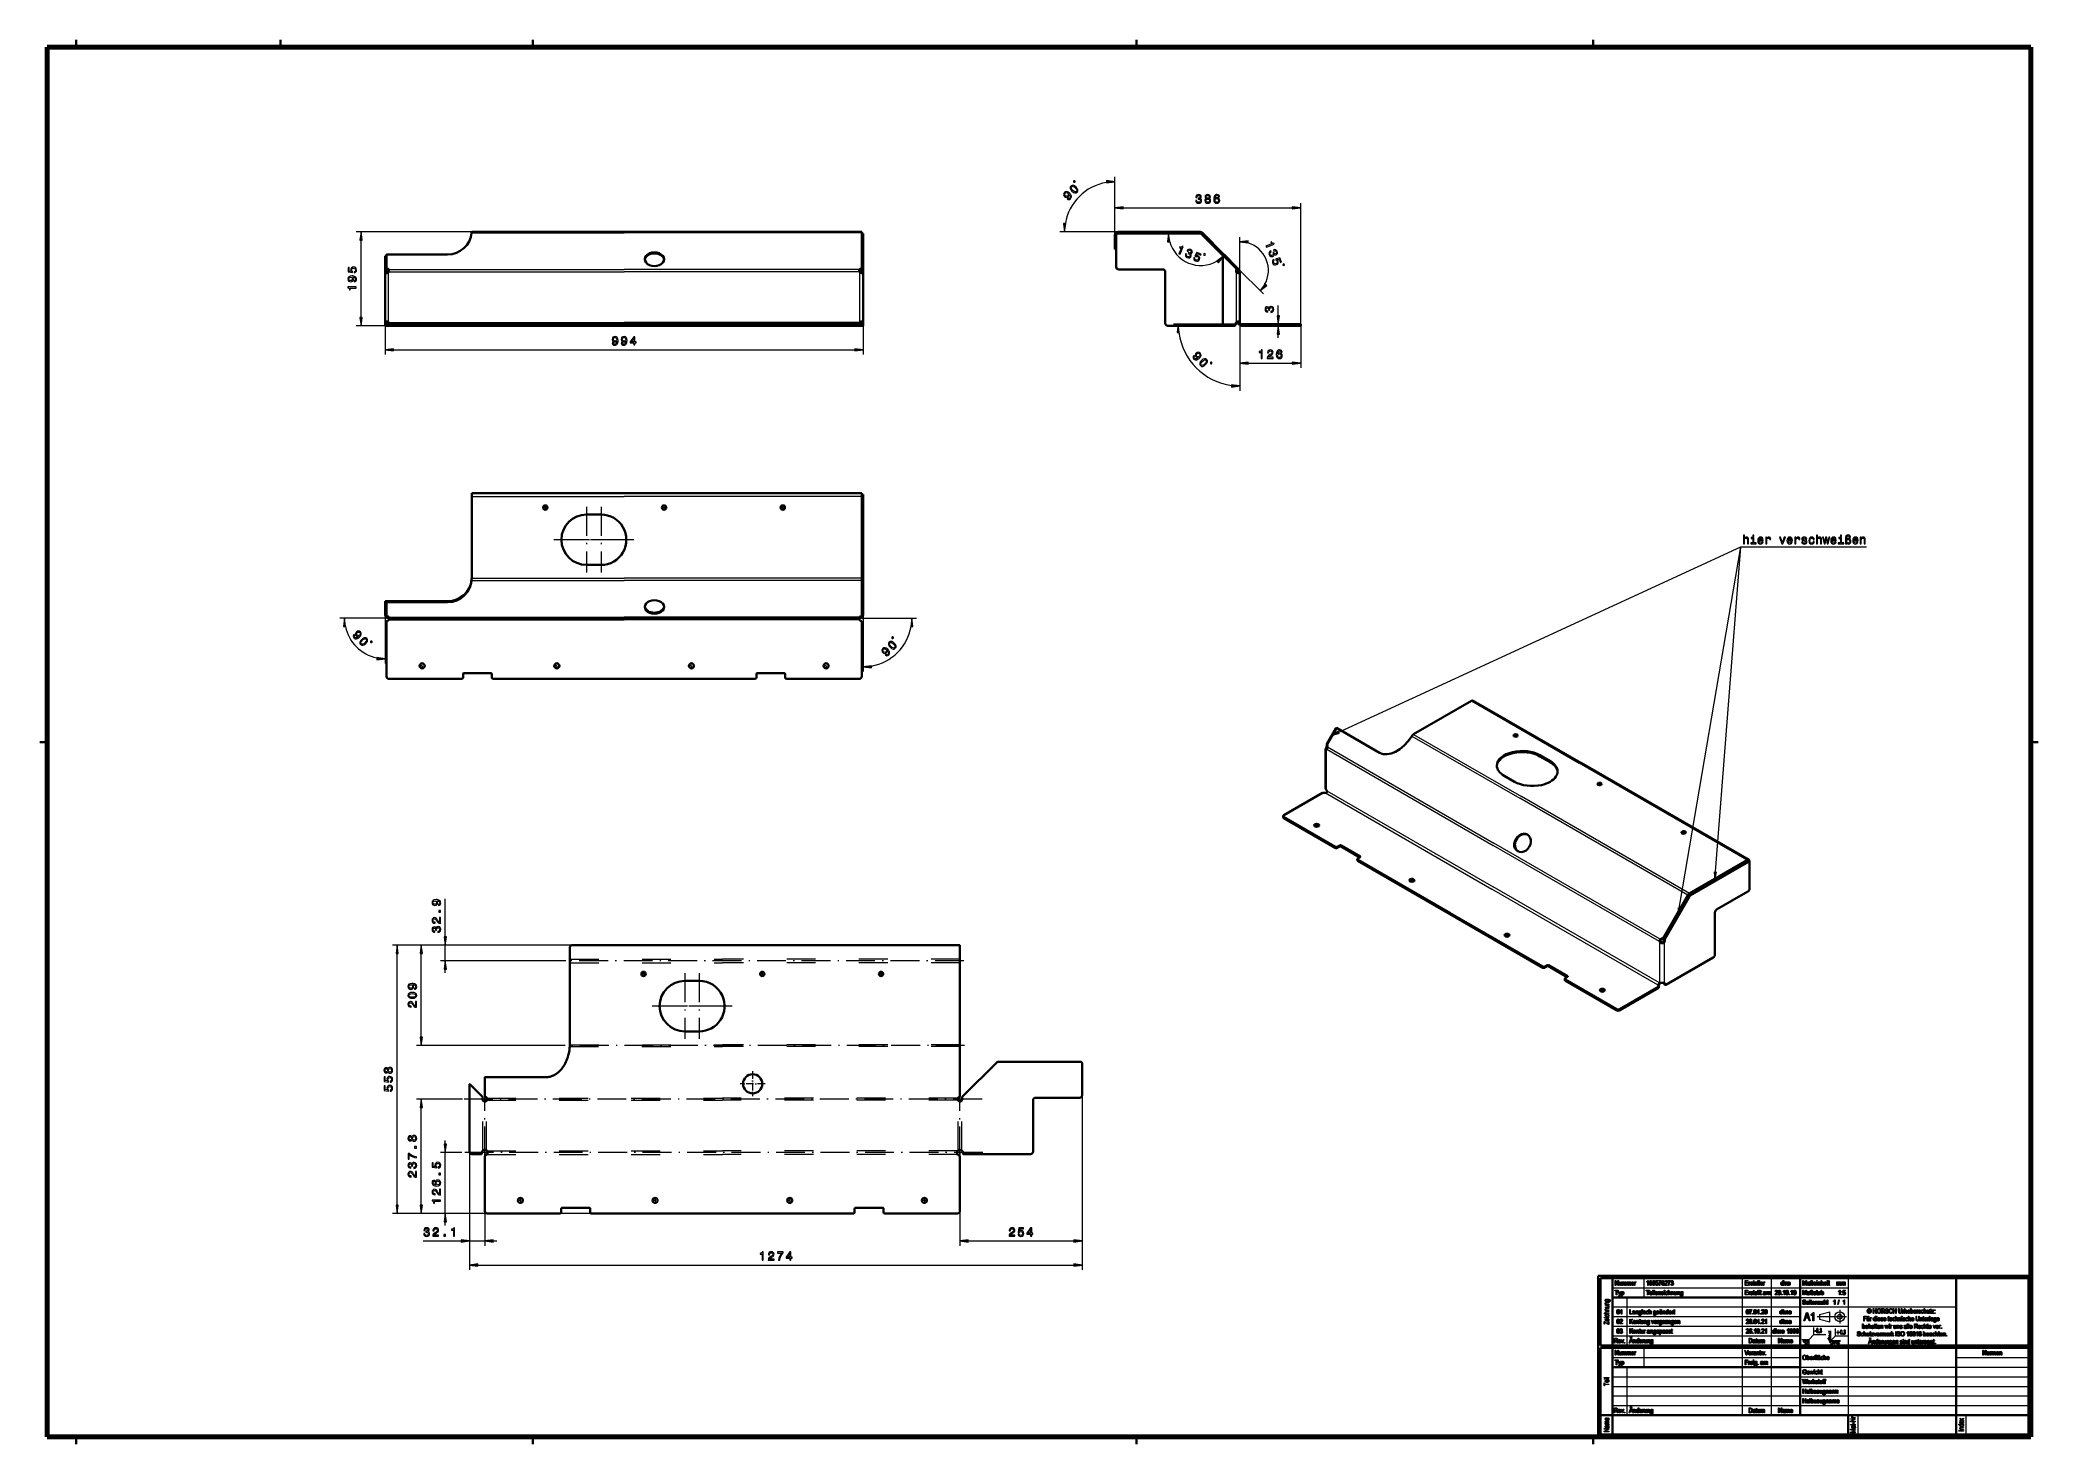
# Model space of a CAD drawing. Extents: x 5 to 2705, y 5 to 648.
# Drawn here: x 5 to 836, y 5 to 589 of the extents above; entities that cross this region are included whole.
import ezdxf

# ---------------------------------------------------------------- set-up
doc = ezdxf.new("R2010")
doc.units = 0
doc.linetypes.add('DASHDOT', pattern=[18.5, 12, -3, 0.5, -3])
doc.linetypes.add('DASHSPACE', pattern=[30, 12, -18])

msp = doc.modelspace()

# ---------------------------------------------------------------- linework, layer by layer
at = {"color": 7, "lineweight": 70}
for p, q in [((8, 8), (8, 586)), ((8.000006, 586), (833, 586)), ((833, 586), (833, 8)), ((833, 8), (8, 8))]:
    msp.add_line(p, q, dxfattribs=at)
at = {"color": 7, "lineweight": 35}
for p, q in [((20, 586), (20, 589)), ((105, 586), (105, 589)), ((210, 586), (210, 589)), ((461, 586), (461, 589)), ((651, 586), (651, 589)), ((184.557785, 509.168823), (247.957855, 509.168823)), ((346.757874, 509.168823), (247.957855, 509.168823)), ((346.757874, 509.168823), (346.757874, 508.770477)), ((346.757874, 494.24585), (346.757874, 508.770477)), ((346.757874, 508.568817), (347.357849, 508.568817)), ((346.757874, 508.381378), (346.757874, 508.568817)), ((346.757874, 508.381378), (346.757874, 493.890076)), ((347.357849, 508.381378), (347.357849, 508.568817)), ((347.357849, 493.890076), (347.357849, 508.381378)), ((452.03595, 502.995453), (452.03595, 507.808807)), ((452.635925, 507.82193), (452.635925, 507.808929)), ((452.635925, 502.995453), (452.635925, 507.808807)), ((453.382446, 508.568817), (453.395813, 508.568817)), ((453.395935, 509.168823), (487.435944, 509.168823)), ((453.395935, 508.568817), (487.435944, 508.568817)), ((475.689178, 508.568817), (467.182709, 508.568817)), ((487.435944, 509.168823), (487.472595, 509.168823)), ((487.435944, 508.568817), (487.472595, 508.568817)), ((487.472534, 508.568817), (487.485901, 508.568817)), ((488.008026, 508.348206), (488.009888, 508.346344)), ((488.434265, 508.770477), (488.01001, 508.346222)), ((497.011658, 499.344543), (488.01001, 508.346222)), ((497.435944, 499.768829), (488.434265, 508.770477)), ((148.557846, 499.173859), (148.557846, 499.203156)), ((148.557846, 499.203156), (149.157837, 499.203156)), ((148.557846, 499.173859), (148.557846, 493.890076)), ((149.157837, 494.24585), (149.157837, 499.69812)), ((149.257843, 499.768829), (174.557846, 499.768829)), ((452.03595, 501.995453), (452.03595, 502.995453)), ((452.03595, 501.995453), (452.635925, 501.995453)), ((452.635925, 501.995453), (452.635925, 502.995453)), ((452.635925, 501.995514), (452.635925, 494.568817)), ((497.435944, 499.768829), (497.011658, 499.344543)), ((497.011658, 499.344543), (497.082397, 499.273834)), ((497.011658, 471.128082), (497.011658, 499.103149)), ((497.182343, 499.173889), (497.082397, 499.273834)), ((497.182373, 499.173859), (502.466125, 493.890076)), ((497.435944, 499.768829), (497.506653, 499.69812)), ((502.958893, 494.24585), (497.506653, 499.69812)), ((148.557846, 493.429932), (148.557846, 493.890076)), ((148.557846, 492.986603), (148.557846, 493.429932)), ((148.557846, 492.339386), (148.557846, 492.986603)), ((148.557846, 492.339386), (149.157837, 492.339386)), ((148.557846, 471.652618), (148.557846, 492.339386)), ((149.157837, 494.24585), (149.157837, 493.821564)), ((149.157837, 493.429932), (149.157837, 493.821564)), ((149.157837, 492.986603), (149.157837, 493.429932)), ((149.157837, 492.339386), (149.157837, 492.986603)), ((150.080093, 493.567169), (150.080093, 493.142883)), ((345.835632, 493.567169), (345.835632, 493.142883)), ((346.757874, 494.24585), (346.757874, 493.821564)), ((346.757874, 493.429932), (346.757874, 493.890076)), ((346.757874, 492.986603), (346.757874, 493.429932)), ((346.757874, 492.339386), (346.757874, 492.986603)), ((347.357849, 492.339386), (346.757874, 492.339386)), ((347.357849, 493.429932), (347.357849, 493.890076)), ((347.357849, 492.986603), (347.357849, 493.429932)), ((347.357849, 492.339386), (347.357849, 492.986603)), ((347.357849, 471.652618), (347.357849, 492.339386)), ((453.635925, 493.568817), (472.03595, 493.568817)), ((473.03595, 471.128082), (473.03595, 492.568817)), ((502.534637, 493.821564), (502.466217, 493.890015)), ((502.534637, 493.821564), (502.805542, 493.55069)), ((502.805542, 493.55069), (503.213348, 493.142883)), ((502.958893, 494.24585), (503.229828, 493.974945)), ((503.637604, 493.567169), (503.213348, 493.142883)), ((503.229828, 493.974945), (503.637604, 493.567169)), ((504.03595, 492.605499), (503.435944, 492.605499)), ((503.435944, 492.605499), (503.435944, 492.339386)), ((504.03595, 492.339386), (503.435944, 492.339386)), ((504.03595, 492.605499), (504.03595, 492.339386)), ((504.03595, 471.652618), (504.03595, 492.339386)), ((148.557846, 471.652618), (149.157837, 471.652618)), ((148.557846, 470.72583), (148.557846, 471.652618)), ((148.557846, 470.577545), (148.557846, 470.72583)), ((148.557846, 470.128082), (148.557846, 470.577545)), ((148.557846, 470.128082), (149.157837, 470.128082)), ((149.157837, 470.728088), (149.157837, 471.652618)), ((149.157837, 470.728088), (150.157837, 470.728088)), ((149.157837, 470.728088), (149.157837, 470.128082)), ((149.157837, 470.128082), (150.157837, 470.128082)), ((150.157837, 470.728088), (180.357849, 470.728088)), ((150.157837, 470.128082), (180.357849, 470.128082)), ((180.357849, 470.728088), (180.957855, 470.728088)), ((180.357849, 470.128082), (180.957855, 470.128082)), ((180.957855, 470.728088), (181.357849, 470.728088)), ((180.957855, 470.728088), (180.957855, 470.128082)), ((180.957855, 470.128082), (181.357849, 470.128082)), ((192.557846, 470.728088), (181.357849, 470.728088)), ((192.557846, 470.128082), (181.357849, 470.128082)), ((192.557846, 470.728088), (192.957855, 470.728088)), ((192.557846, 470.128082), (192.957855, 470.128082)), ((192.957855, 470.728088), (193.557846, 470.728088)), ((192.957855, 470.728088), (192.957855, 470.128082)), ((192.957855, 470.128082), (193.557846, 470.128082)), ((193.557846, 470.728088), (247.957855, 470.728088)), ((193.557846, 470.128082), (247.957855, 470.128082)), ((302.357849, 470.728088), (247.957855, 470.728088)), ((302.357849, 470.128082), (247.957855, 470.128082)), ((302.957855, 470.728088), (302.357849, 470.728088)), ((302.957855, 470.128082), (302.357849, 470.128082)), ((303.357849, 470.728088), (302.957855, 470.728088)), ((302.957855, 470.728088), (302.957855, 470.128082)), ((303.357849, 470.128082), (302.957855, 470.128082)), ((303.357849, 470.728088), (314.557861, 470.728088)), ((303.357849, 470.128082), (314.557861, 470.128082)), ((314.957855, 470.728088), (314.557861, 470.728088)), ((314.957855, 470.128082), (314.557861, 470.128082)), ((314.957855, 470.728088), (314.957855, 470.128082)), ((315.557861, 470.728088), (314.957855, 470.728088)), ((315.557861, 470.128082), (314.957855, 470.128082)), ((345.757874, 470.728088), (315.557861, 470.728088)), ((345.757874, 470.128082), (315.557861, 470.128082)), ((346.757874, 470.728088), (345.757874, 470.728088)), ((346.757874, 470.128082), (345.757874, 470.128082)), ((346.757874, 470.728088), (346.757874, 471.652618)), ((347.357849, 471.652618), (346.757874, 471.652618)), ((346.757874, 470.728088), (346.757874, 470.128082)), ((347.357849, 470.128082), (346.757874, 470.128082)), ((347.357849, 470.72583), (347.357849, 471.652618)), ((347.357849, 470.577545), (347.357849, 470.72583)), ((347.357849, 470.128082), (347.357849, 470.577545)), ((474.03595, 470.128082), (498.011536, 470.128082)), ((498.011658, 470.128082), (501.850464, 470.128082)), ((503.435944, 471.652618), (503.435944, 471.488068)), ((504.03595, 471.652618), (503.435944, 471.652618)), ((504.03595, 471.488068), (503.435944, 471.488068)), ((504.03595, 471.652618), (504.03595, 471.488068)), ((504.795929, 470.728088), (505.195129, 470.728088)), ((504.795929, 470.728088), (504.795929, 470.128082)), ((504.795929, 470.128082), (505.195129, 470.128082)), ((505.195129, 470.728088), (505.582275, 470.728088)), ((505.195129, 470.128082), (505.582275, 470.128082)), ((528.329895, 470.728088), (505.582275, 470.728088)), ((528.329895, 470.128082), (505.582275, 470.128082)), ((527.329895, 470.128082), (526.929871, 470.128082)), ((527.329895, 470.128082), (528.729919, 470.128082)), ((528.329895, 470.728088), (529.329895, 470.728088)), ((528.329895, 470.128082), (529.329895, 470.128082)), ((529.329895, 470.128082), (528.729919, 470.128082)), ((529.329895, 470.728088), (529.329895, 470.128082)), ((184.557846, 400.527985), (247.957855, 400.527985)), ((184.557846, 400.527985), (184.557846, 399.167969)), ((184.557846, 399.167969), (184.557846, 365.127991)), ((346.757874, 400.527985), (247.957855, 400.527985)), ((346.757874, 400.527985), (346.757874, 399.167969)), ((346.757874, 399.927979), (347.357849, 399.927979)), ((346.757874, 399.167969), (346.757874, 365.091309)), ((347.357849, 399.287964), (347.357849, 399.927979)), ((347.357849, 399.287964), (347.357849, 365.041595)), ((232.357849, 391.627991), (238.357849, 391.627991)), ((232.357849, 370.627991), (238.357849, 370.627991)), ((184.507889, 364.129639), (184.507889, 364.553894)), ((346.757874, 365.091309), (346.757874, 364.129639)), ((346.757874, 349.605011), (346.757874, 364.129639)), ((347.357849, 364.58905), (347.357849, 365.041595)), ((347.357849, 350.097778), (347.357849, 364.58905)), ((148.557846, 355.552246), (149.157837, 355.552246)), ((148.557846, 355.381531), (148.557846, 355.552246)), ((148.557846, 355.381531), (148.557846, 350.097778)), ((148.557846, 349.980621), (148.557846, 350.097778)), ((148.557846, 349.88797), (148.557846, 349.980804)), ((148.557846, 349.980621), (149.157837, 349.980621)), ((148.557846, 349.88797), (149.157837, 349.88797)), ((149.157837, 355.381531), (149.157837, 355.552246)), ((149.157837, 355.057251), (149.157837, 355.481537)), ((149.157837, 355.381531), (149.157837, 350.097778)), ((149.157837, 349.605011), (149.157837, 355.057251)), ((149.157837, 349.980621), (149.157837, 350.097778)), ((149.157837, 349.88797), (149.157837, 349.980804)), ((149.157837, 349.886597), (149.157837, 349.88797)), ((149.257843, 355.552246), (174.557846, 355.552246)), ((149.257843, 355.127991), (174.557846, 355.127991)), ((149.917847, 348.527985), (149.917847, 349.114502)), ((345.997864, 348.527985), (345.997864, 349.114502)), ((346.757874, 349.980621), (347.357849, 349.980621)), ((347.357849, 349.88797), (346.757874, 349.88797)), ((347.357849, 349.980621), (347.357849, 350.097778)), ((347.357849, 349.88797), (347.357849, 349.980804)), ((149.157837, 324.234009), (149.157837, 346.981628)), ((150.080093, 348.527985), (149.917847, 348.527985)), ((150.080093, 348.527985), (150.080093, 348.926331)), ((150.080093, 348.527985), (247.957855, 348.527985)), ((345.835632, 348.527985), (247.957855, 348.527985)), ((345.835632, 348.527985), (345.835632, 348.9263)), ((345.835632, 348.527985), (345.997864, 348.527985)), ((346.757874, 324.234009), (346.757874, 346.981628)), ((180.957855, 323.834015), (180.957855, 325.234009)), ((192.557846, 325.634033), (181.357849, 325.634033)), ((192.957855, 323.834015), (192.957855, 325.234009)), ((302.957855, 325.234009), (302.957855, 323.834015)), ((303.357849, 325.634033), (314.557861, 325.634033)), ((314.957855, 325.234009), (314.957855, 323.834015)), ((150.157837, 323.234009), (180.357849, 323.234009)), ((193.557846, 323.234009), (247.957855, 323.234009)), ((302.357849, 323.234009), (247.957855, 323.234009)), ((345.757874, 323.234009), (315.557861, 323.234009)), ((600.385925, 314.098907), (576.315979, 300.202148)), ((645.896484, 288.283325), (601.065918, 314.16629)), ((543.968384, 302.759247), (540.232178, 296.287994)), ((540.308044, 296.132355), (544.16333, 302.809967)), ((544.068359, 302.816986), (544.142639, 302.774109)), ((544.284058, 302.855743), (562.173889, 292.5271)), ((8, 297), (5, 297)), ((539.685486, 294.093018), (539.685486, 277.713409)), ((540.083862, 294.936188), (540.424194, 294.739685)), ((540.325134, 294.413208), (540.198547, 293.976807)), ((540.480225, 294.924622), (540.325134, 294.413208)), ((628.854065, 291.50647), (633.09668, 289.056976)), ((628.854065, 291.016571), (633.09668, 288.567078)), ((833, 297), (836, 297)), ((614.004822, 282.933228), (618.247437, 280.483765)), ((715.758667, 247.948395), (645.896484, 288.283325)), ((522.368042, 266.57251), (538.453003, 275.859192)), ((522.075134, 266.164276), (522.075134, 265.674377)), ((522.368042, 265.756042), (543.722656, 253.426941)), ((522.368042, 265.266113), (543.722656, 252.937012)), ((544.571167, 253.426941), (545.561157, 253.998474)), ((544.571167, 252.937012), (545.561157, 253.508575)), ((554.046387, 249.426117), (546.126831, 253.998474)), ((553.904968, 249.017853), (546.126831, 253.508575)), ((552.880737, 248.28299), (552.880737, 247.793091)), ((553.056458, 248.527954), (554.046387, 249.099487)), ((553.056458, 248.038055), (591.523071, 225.829346)), ((553.056458, 247.548157), (591.523071, 225.339447)), ((715.163513, 247.440155), (690.947632, 233.459106)), ((715.078674, 247.881042), (690.982788, 233.969299)), ((715.078674, 247.391144), (690.982788, 233.479401)), ((715.587769, 247.19519), (691.371948, 233.214172)), ((715.483521, 247.471832), (715.907776, 247.226898)), ((716.040283, 247.325806), (716.040283, 242.742554)), ((716.040283, 236.025513), (716.040283, 246.933899)), ((680.032349, 215.462494), (690.302795, 233.251465)), ((680.332336, 215.289276), (690.602783, 233.078247)), ((690.627686, 233.121307), (680.380737, 215.373199)), ((680.805054, 215.128265), (691.051941, 232.876343)), ((715.333191, 234.800781), (702.322449, 227.289001)), ((629.989685, 203.620636), (591.523071, 225.829346)), ((629.989685, 203.130737), (591.523071, 225.339447)), ((701.615356, 208.557953), (701.615356, 226.06424)), ((225.413406, 211.51181), (225.413406, 206.698456)), ((226.413406, 212.51181), (288.813416, 212.51181)), ((288.813416, 212.51181), (387.413422, 212.51181)), ((387.613434, 206.698456), (387.613434, 212.311798)), ((678.618652, 214.059937), (679.042908, 214.304901)), ((678.733398, 213.776428), (679.157593, 214.021362)), ((678.900269, 215.007782), (679.200317, 214.834564)), ((680.656677, 213.776428), (680.232422, 214.021362)), ((225.413406, 205.173889), (225.413406, 206.698456)), ((225.413406, 171.133911), (225.413406, 205.173889)), ((387.613434, 206.698456), (387.613434, 205.173889)), ((387.613434, 205.173889), (387.613434, 171.097229)), ((631.828186, 204.1922), (630.838196, 203.620636)), ((631.828186, 203.702271), (630.838196, 203.130737)), ((632.39386, 204.1922), (640.313477, 199.619812)), ((632.39386, 203.702271), (640.171997, 199.211548)), ((681.240356, 195.977997), (700.908203, 207.333221)), ((273.213409, 197.633911), (279.213409, 197.633911)), ((639.147766, 197.986786), (639.147766, 198.476715)), ((640.313477, 199.293182), (639.323486, 198.721649)), ((660.678101, 185.902679), (639.323486, 198.231781)), ((660.678101, 185.41275), (639.323486, 197.741852)), ((662.092346, 185.902679), (678.177368, 195.189331)), ((662.092346, 185.41275), (678.177368, 194.699432)), ((678.07959, 195.887787), (678.079346, 195.897736)), ((678.07959, 195.887787), (678.07959, 195.856537)), ((678.07959, 195.856537), (678.07959, 195.753448)), ((678.294495, 194.862732), (678.294495, 195.352631)), ((678.608276, 196.813873), (678.617065, 196.818573)), ((678.617065, 196.818573), (678.644104, 196.834198)), ((678.644104, 196.834198), (678.733398, 196.885742)), ((680.616089, 196.203125), (681.040405, 195.958191)), ((279.213409, 176.633911), (273.213409, 176.633911)), ((387.613434, 171.097229), (387.613434, 170.334961)), ((387.613434, 149.794006), (387.613434, 170.334961)), ((388.587769, 149.356567), (403.079041, 163.847809)), ((437.777954, 164.035278), (403.531586, 164.035278)), ((438.417969, 150.035278), (438.417969, 163.395264)), ((183.584595, 126.594543), (183.584595, 154.56958)), ((183.75531, 154.640289), (189.039062, 149.356567)), ((190.013397, 149.794006), (190.013397, 157.5047)), ((190.113403, 157.604706), (215.413406, 157.604706)), ((418.017975, 126.594543), (418.017975, 148.035278)), ((437.417969, 149.035278), (419.017975, 149.035278)), ((184.584595, 125.594543), (188.423401, 125.594543)), ((389.20343, 125.594543), (417.017975, 125.594543)), ((190.013397, 101.896057), (190.013397, 124.643646)), ((387.613434, 101.896057), (387.613434, 124.643646)), ((191.013397, 100.896057), (221.213409, 100.896057)), ((221.813416, 101.496063), (221.813416, 102.896057)), ((222.213409, 103.296051), (233.413406, 103.296051)), ((233.813416, 101.496063), (233.813416, 102.896057)), ((234.413406, 100.896057), (288.813416, 100.896057)), ((343.213409, 100.896057), (288.813416, 100.896057)), ((343.813416, 102.896057), (343.813416, 101.496063)), ((355.413422, 103.296051), (344.213409, 103.296051)), ((355.813416, 102.896057), (355.813416, 101.496063)), ((386.613434, 100.896057), (356.413422, 100.896057)), ((833, 75), (653, 75)), ((653, 75), (653, 8)), ((654, 74), (832, 74)), ((654, 74), (654, 46)), ((659, 74), (659, 46)), ((737, 74), (737, 46)), ((802, 46), (802, 74)), ((832, 46), (832, 74)), ((659, 66), (737, 66)), ((832, 46), (654, 46)), ((654, 45), (832, 45)), ((654, 45), (654, 9)), ((659, 45), (659, 9)), ((737, 45), (737, 17)), ((802, 45), (802, 17)), ((832, 9), (832, 45)), ((659, 37), (737, 37)), ((654, 17), (832, 17)), ((757, 17), (757, 9)), ((802, 17), (802, 9)), ((832, 9), (654, 9)), ((20, 8), (20, 5)), ((210, 8), (210, 5)), ((461, 8), (461, 5)), ((651, 8), (651, 5))]:
    msp.add_line(p, q, dxfattribs=at)
at = {"color": 7, "lineweight": 13}
for p, q in [((452.03595, 507.808807), (452.03595, 532.038879)), ((452.03595, 507.808807), (452.03595, 521.168823)), ((455.505981, 519.168823), (525.859863, 519.168823)), ((529.329895, 470.728088), (529.329895, 521.168823)), ((184.557785, 509.168823), (136.557846, 509.168823)), ((184.507889, 508.770477), (247.957855, 508.770477)), ((346.757874, 508.770477), (247.957855, 508.770477)), ((346.757874, 508.381378), (347.357849, 508.381378)), ((453.395935, 509.168823), (429.165863, 509.168823)), ((487.435944, 509.168823), (487.435944, 508.568817)), ((487.472595, 509.168823), (487.472595, 508.568817)), ((504.03595, 492.339386), (504.03595, 507.041473)), ((138.557846, 473.598145), (138.557846, 505.698761)), ((148.557846, 499.173859), (149.157837, 499.173859)), ((452.03595, 502.995453), (452.635925, 502.995453)), ((497.011658, 499.344543), (498.65033, 497.705902)), ((497.506653, 499.69812), (497.082397, 499.273834)), ((148.557846, 493.890076), (149.157837, 493.890076)), ((148.557846, 493.429932), (149.157837, 493.429932)), ((149.442902, 493.974945), (149.442902, 493.55069)), ((149.917847, 471.652618), (149.917847, 492.339386)), ((150.080093, 493.567169), (247.957855, 493.567169)), ((150.080093, 492.605499), (247.957855, 492.605499)), ((345.835632, 493.567169), (247.957855, 493.567169)), ((345.835632, 492.605499), (247.957855, 492.605499)), ((345.997864, 471.652618), (345.997864, 492.339386)), ((346.472809, 493.974945), (346.472809, 493.55069)), ((347.357849, 493.890076), (346.757874, 493.890076)), ((347.357849, 493.429932), (346.757874, 493.429932)), ((502.958893, 494.24585), (502.534637, 493.821564)), ((502.675934, 471.652618), (502.675934, 492.339386)), ((503.229828, 493.974945), (502.805542, 493.55069)), ((502.958893, 494.24585), (513.845398, 483.359375)), ((520.03595, 474.198151), (520.03595, 478.494324)), ((193.557846, 470.128082), (136.557846, 470.128082)), ((148.557846, 471.652618), (148.557846, 458.128082)), ((148.557846, 470.577545), (149.157837, 470.577545)), ((150.082367, 471.488068), (247.957855, 471.488068)), ((150.157837, 470.728088), (150.157837, 470.128082)), ((180.357849, 470.728088), (180.357849, 470.128082)), ((181.357849, 470.728088), (181.357849, 470.128082)), ((192.557846, 470.728088), (192.557846, 470.128082)), ((193.557846, 470.728088), (193.557846, 470.128082)), ((345.833344, 471.488068), (247.957855, 471.488068)), ((302.357849, 470.728088), (302.357849, 470.128082)), ((303.357849, 470.728088), (303.357849, 470.128082)), ((314.557861, 470.728088), (314.557861, 470.128082)), ((315.557861, 470.728088), (315.557861, 470.128082)), ((345.757874, 470.728088), (345.757874, 470.128082)), ((347.357849, 470.577545), (346.757874, 470.577545)), ((347.357849, 471.652618), (347.357849, 458.128082)), ((505.582275, 470.728088), (476.400696, 470.728088)), ((504.03595, 471.652618), (504.03595, 443.092834)), ((504.03595, 471.652618), (504.03595, 452.568817)), ((505.195129, 470.728088), (505.195129, 470.128082)), ((505.582275, 470.728088), (505.582275, 470.128082)), ((520.03595, 470.128082), (520.03595, 470.728088)), ((520.03595, 465.128082), (520.03595, 466.65802)), ((528.329895, 470.728088), (528.329895, 470.128082)), ((529.329895, 470.128082), (529.329895, 452.568817)), ((152.027893, 460.128082), (343.887817, 460.128082)), ((507.505981, 454.568817), (525.859863, 454.568817)), ((184.557846, 399.167969), (247.957855, 399.167969)), ((346.757874, 399.167969), (247.957855, 399.167969)), ((346.757874, 399.287964), (347.357849, 399.287964)), ((184.507889, 364.129639), (247.957855, 364.129639)), ((184.557785, 365.091309), (247.957855, 365.091309)), ((346.757874, 365.091309), (247.957855, 365.091309)), ((346.757874, 364.129639), (247.957855, 364.129639)), ((346.757874, 365.041595), (347.357849, 365.041595)), ((346.757874, 364.58905), (347.357849, 364.58905)), ((148.557846, 355.381531), (149.157837, 355.381531)), ((148.557846, 350.097778), (148.557846, 329.647217)), ((148.557846, 350.097778), (149.157837, 350.097778)), ((149.257843, 355.127991), (149.257843, 355.552246)), ((174.557846, 355.127991), (174.557846, 355.552246)), ((347.357849, 350.097778), (346.757874, 350.097778)), ((347.357849, 350.097778), (347.357849, 326.280518)), ((150.080093, 348.527985), (129.677094, 348.527985)), ((150.080093, 348.926331), (247.957855, 348.926331)), ((150.082367, 347.767975), (247.957855, 347.767975)), ((345.835632, 348.926331), (247.957855, 348.926331)), ((345.833344, 347.767975), (247.957855, 347.767975)), ((345.835632, 348.527985), (369.605347, 348.527985)), ((600.385925, 314.098907), (645.216492, 288.215973)), ((543.968384, 302.759247), (544.092651, 302.687531)), ((575.574768, 299.489746), (620.440674, 273.586395)), ((576.290039, 300.187195), (621.120667, 274.30423)), ((540.083862, 276.935089), (540.083862, 293.825745)), ((540.17865, 295.881378), (540.249268, 295.840607)), ((540.198547, 293.976807), (609.40863, 254.018372)), ((540.232178, 296.287994), (540.356445, 296.216278)), ((540.480225, 294.924622), (609.690247, 254.966187)), ((628.854065, 291.50647), (628.854065, 291.016571)), ((633.09668, 289.056976), (633.09668, 288.567078)), ((715.078674, 247.881042), (645.216492, 288.215973)), ((539.662781, 275.802795), (608.871216, 235.845306)), ((540.200195, 276.733612), (609.40863, 236.776093)), ((690.982788, 233.969299), (621.120667, 274.30423)), ((690.302795, 233.251465), (620.440674, 273.586395)), ((522.368042, 265.756042), (522.368042, 265.266113)), ((543.722656, 253.426941), (543.722656, 252.937012)), ((544.571167, 253.426941), (544.571167, 252.937012)), ((545.561157, 253.998474), (545.561157, 253.508575)), ((546.126831, 253.998474), (546.126831, 253.508575)), ((554.046387, 249.426117), (554.046387, 249.099487)), ((678.618652, 214.059937), (609.40863, 254.018372)), ((678.900269, 215.007782), (609.690247, 254.966187)), ((553.056458, 248.038055), (553.056458, 247.548157)), ((715.163513, 247.440155), (715.587769, 247.19519)), ((678.07959, 195.887787), (608.871216, 235.845306)), ((678.617065, 196.818573), (609.40863, 236.776093)), ((690.627686, 233.121307), (691.051941, 232.876343)), ((690.947632, 233.459106), (691.371948, 233.214172)), ((173.584595, 215.981842), (173.584595, 231.75589)), ((226.413406, 212.51181), (151.584595, 212.51181)), ((153.584595, 104.366058), (153.584595, 209.041748)), ((226.413406, 212.51181), (161.584595, 212.51181)), ((163.584595, 174.186157), (163.584595, 209.041748)), ((226.413406, 212.51181), (171.584595, 212.51181)), ((173.584595, 205.936188), (173.584595, 212.51181)), ((678.733398, 196.885742), (678.733398, 213.776428)), ((679.63916, 215.24707), (679.939209, 215.073853)), ((680.032349, 215.462494), (680.332336, 215.289276)), ((680.751526, 214.721619), (680.327271, 214.966553)), ((680.805054, 215.128265), (680.380737, 215.373199)), ((680.656677, 196.885742), (680.656677, 213.776428)), ((223.752731, 205.936188), (171.584595, 205.936188)), ((173.584595, 200.936157), (173.584595, 202.466095)), ((629.989685, 203.620636), (629.989685, 203.130737)), ((630.838196, 203.620636), (630.838196, 203.130737)), ((631.828186, 204.1922), (631.828186, 203.702271)), ((632.39386, 204.1922), (632.39386, 203.702271)), ((640.313477, 199.619812), (640.313477, 199.293182)), ((639.323486, 198.231781), (639.323486, 197.741852)), ((678.177368, 195.189331), (678.177368, 194.699432)), ((680.959717, 196.182892), (680.5354, 196.427826)), ((660.678101, 185.902679), (660.678101, 185.41275)), ((662.092346, 185.902679), (662.092346, 185.41275)), ((223.399445, 170.716095), (161.584595, 170.716095)), ((438.417969, 150.035278), (438.417969, 77.466461)), ((438.417969, 150.035278), (438.417969, 87.466461)), ((180.763, 148.453094), (161.584595, 148.453094)), ((163.584595, 104.366058), (163.584595, 144.983032)), ((180.462402, 126.19223), (171.584595, 126.19223)), ((173.584595, 129.662323), (173.584595, 131.19223)), ((173.584595, 100.896057), (173.584595, 126.19223)), ((183.584595, 126.594543), (183.584595, 77.466461)), ((183.584595, 126.594543), (183.584595, 87.466461)), ((190.011139, 125.050354), (190.011139, 87.466461)), ((387.615692, 125.050354), (387.615692, 87.466461)), ((234.413406, 100.896057), (151.584595, 100.896057)), ((191.013397, 100.896057), (161.584595, 100.896057)), ((191.013397, 100.896057), (171.584595, 100.896057)), ((173.584595, 95.896057), (173.584595, 97.425995)), ((164.340515, 89.466461), (180.114532, 89.466461)), ((183.584595, 89.466461), (190.011139, 89.466461)), ((193.481201, 89.466461), (195.011139, 89.466461)), ((391.085754, 89.466461), (434.947906, 89.466461)), ((187.054657, 79.466461), (434.947906, 79.466461)), ((659, 70), (757, 70)), ((672, 74), (672, 66)), ((713, 74), (713, 46)), ((725, 74), (725, 46)), ((757, 74), (757, 46)), ((659, 62), (802, 62)), ((665, 66), (665, 46)), ((737, 66), (757, 66)), ((745.089539, 58.923649), (749.379578, 59.994839)), ((745.089539, 58.923649), (745.089539, 56.968182)), ((749.379578, 55.896996), (749.379578, 59.994839)), ((753.50061, 60.792252), (753.50061, 55.099579)), ((659, 58), (737, 58)), ((659, 54), (757, 54)), ((659, 50), (737, 50)), ((742.71228, 50.5), (740.762268, 48.550034)), ((742.71228, 50.5), (742.71228, 53.5)), ((742.71228, 50.5), (747.71228, 50.5)), ((744.11322, 58), (756.309265, 58)), ((745.089539, 56.968182), (749.379578, 55.896996)), ((748.427673, 48.79314), (749.786621, 50.152134)), ((748.77002, 51.963963), (748.85614, 52.050034)), ((748.791199, 49.863766), (749.786621, 50.859241)), ((748.88446, 51.371269), (749.563232, 52.050034)), ((748.998901, 50.778572), (749.786621, 51.566349)), ((749.786621, 48.050034), (749.786621, 52.050034)), ((751.736633, 50), (749.786621, 48.050034)), ((751.736633, 50), (751.736633, 53)), ((751.736633, 50), (756.736633, 50)), ((672, 45), (672, 37)), ((713, 45), (713, 17)), ((725, 45), (725, 17)), ((737.762268, 48.550034), (740.762268, 48.550034)), ((737.977844, 48.147404), (738.380432, 48.550034)), ((738.224365, 47.686836), (739.087524, 48.550034)), ((738.52179, 47.277191), (739.794678, 48.550034)), ((738.872375, 46.213554), (740.762268, 48.103455)), ((738.875366, 46.923641), (740.50177, 48.550034)), ((739.579468, 46.213554), (740.762268, 47.396347)), ((740.286621, 46.213554), (740.762268, 46.689243)), ((740.762268, 46.213554), (740.762268, 48.550034)), ((748.67511, 48.333519), (749.786621, 49.44503)), ((748.922607, 47.873901), (749.786621, 48.737923)), ((749.170105, 47.41428), (749.805847, 48.050034)), ((749.407532, 46.944603), (750.513, 48.050034)), ((749.63092, 46.46088), (751.220093, 48.050034)), ((749.786621, 48.050034), (753.786621, 48.050034)), ((750.094971, 46.217812), (751.927185, 48.050034)), ((751.112793, 46.528553), (752.634277, 48.050034)), ((751.914673, 46.623333), (753.34137, 48.050034)), ((752.49884, 46.500359), (753.736694, 47.738216)), ((753.082947, 46.377384), (753.601807, 46.896206)), ((757, 45), (757, 17)), ((659, 41), (737, 41)), ((665, 37), (665, 17)), ((737, 37), (832, 37)), ((802, 41), (832, 41)), ((659, 33), (832, 33)), ((659, 29), (832, 29)), ((659, 25), (832, 25)), ((659, 21), (832, 21)), ((761, 17), (761, 9)), ((806, 17), (806, 9))]:
    msp.add_line(p, q, dxfattribs=at)
at = {"color": 7, "linetype": 'DASHDOT', "lineweight": 13, "ltscale": 0.018003}
for p, q in [((487.435944, 509.228821), (487.435944, 508.508698)), ((150.157837, 470.788116), (150.157837, 470.067993)), ((180.357849, 470.788116), (180.357849, 470.067993)), ((181.357849, 470.788116), (181.357849, 470.067993)), ((192.557846, 470.788116), (192.557846, 470.067993)), ((193.557846, 470.788116), (193.557846, 470.067993)), ((505.582275, 470.788116), (505.582275, 470.067993)), ((528.329895, 470.788116), (528.329895, 470.067993))]:
    msp.add_line(p, q, dxfattribs=at)
at = {"color": 7, "linetype": 'DASHDOT', "lineweight": 13, "ltscale": 0.017999}
for p, q in [((451.975952, 502.995453), (452.695923, 502.995453)), ((346.697876, 493.607239), (347.417847, 493.607239)), ((346.697876, 492.986603), (347.417847, 492.986603)), ((346.697876, 470.72583), (347.417847, 470.72583)), ((346.697876, 470.528107), (347.417847, 470.528107)), ((346.697876, 399.287964), (347.417847, 399.287964)), ((346.697876, 365.041595), (347.417847, 365.041595))]:
    msp.add_line(p, q, dxfattribs=at)
at = {"color": 7, "linetype": 'DASHDOT', "lineweight": 13, "ltscale": 0.021}
msp.add_line((497.591492, 499.782959), (496.997528, 499.188995), dxfattribs=at)
at = {"color": 7, "linetype": 'DASHDOT', "lineweight": 13, "ltscale": 0.018}
for p, q in [((148.497849, 493.607239), (149.217834, 493.607239)), ((148.497849, 492.986603), (149.217834, 492.986603)), ((148.497849, 470.72583), (149.217834, 470.72583)), ((148.497849, 470.528107), (149.217834, 470.528107)), ((302.357849, 470.068085), (302.357849, 470.788086)), ((303.357849, 470.068085), (303.357849, 470.788086)), ((314.557861, 470.068085), (314.557861, 470.788086)), ((315.557861, 470.068085), (315.557861, 470.788086)), ((345.757874, 470.068085), (345.757874, 470.788086)), ((148.497849, 355.45224), (149.217834, 355.45224))]:
    msp.add_line(p, q, dxfattribs=at)
at = {"color": 7, "linetype": 'DASHDOT', "lineweight": 13, "ltscale": 0.029494}
msp.add_line((503.163879, 494.450836), (502.329651, 493.616608), dxfattribs=at)
at = {"color": 7, "linetype": 'DASHDOT', "lineweight": 13, "ltscale": 0.0585}
for p, q in [((216.32785, 394.527985), (213.987854, 394.527985)), ((265.727844, 394.527985), (263.387848, 394.527985)), ((257.183411, 200.533905), (254.843414, 200.533905)), ((256.013428, 201.703888), (256.013428, 199.363892)), ((306.583405, 200.533905), (304.243408, 200.533905)), ((305.413422, 201.703888), (305.413422, 199.363892)), ((355.983429, 200.533905), (353.643433, 200.533905)), ((354.813416, 201.703888), (354.813416, 199.363892))]:
    msp.add_line(p, q, dxfattribs=at)
at = {"color": 7, "linetype": 'DASHDOT', "lineweight": 13, "ltscale": 0.058501}
for p, q in [((215.157852, 395.697998), (215.157852, 393.357971)), ((264.557861, 395.697998), (264.557861, 393.357971)), ((315.127869, 394.527985), (312.787842, 394.527985)), ((313.957855, 395.697998), (313.957855, 393.357971))]:
    msp.add_line(p, q, dxfattribs=at)
at = {"color": 7, "linetype": 'DASHDOT', "lineweight": 13}
for p, q in [((232.357849, 394.777985), (232.357849, 367.477966)), ((238.357849, 394.777985), (238.357849, 367.477966)), ((246.007858, 381.127991), (218.707855, 381.127991)), ((252.007858, 381.127991), (224.707855, 381.127991)), ((273.213409, 200.783905), (273.213409, 173.483887)), ((279.213409, 200.783905), (279.213409, 173.483887)), ((286.863403, 187.133911), (259.563416, 187.133911)), ((292.863403, 187.133911), (265.563416, 187.133911)), ((397.164429, 126.19223), (180.462402, 126.19223))]:
    msp.add_line(p, q, dxfattribs=at)
at = {"color": 7, "linetype": 'DASHDOT', "lineweight": 13, "ltscale": 0.06825}
for p, q in [((165.322845, 328.672607), (162.592834, 328.672607)), ((163.957855, 330.037598), (163.957855, 327.307587)), ((221.322845, 328.672607), (218.59285, 328.672607)), ((219.957855, 330.037598), (219.957855, 327.307587)), ((277.322845, 328.672607), (274.592865, 328.672607)), ((275.957855, 330.037598), (275.957855, 327.307587)), ((333.322876, 328.672607), (330.592865, 328.672607)), ((331.957855, 330.037598), (331.957855, 327.307587)), ((206.178406, 106.334564), (203.448395, 106.334564)), ((262.178406, 106.334564), (259.448425, 106.334564)), ((318.178406, 106.334564), (315.448425, 106.334564)), ((374.178436, 106.334564), (371.448425, 106.334564))]:
    msp.add_line(p, q, dxfattribs=at)
at = {"color": 5, "linetype": 'DASHDOT', "lineweight": 13}
for p, q in [((389.274109, 205.936188), (223.752731, 205.936188)), ((389.577423, 170.716095), (223.399445, 170.716095)), ((190.011139, 125.050354), (190.011139, 149.874481)), ((387.615692, 125.050354), (387.615692, 149.874481)), ((396.863831, 148.453094), (180.763, 148.453094))]:
    msp.add_line(p, q, dxfattribs=at)
at = {"color": 7, "linetype": 'DASHSPACE', "lineweight": 13}
for p, q in [((225.413406, 206.698456), (288.813416, 206.698456)), ((225.413406, 205.173889), (288.813416, 205.173889)), ((387.613434, 206.698456), (288.813416, 206.698456)), ((387.613434, 205.173889), (288.813416, 205.173889)), ((225.363449, 170.334961), (288.813416, 170.334961)), ((225.413345, 171.097229), (288.813416, 171.097229)), ((387.613434, 171.097229), (288.813416, 171.097229)), ((387.613434, 170.334961), (288.813416, 170.334961)), ((189.248871, 127.119049), (189.248871, 147.805817)), ((190.773407, 127.119049), (190.773407, 147.805817)), ((190.935654, 148.834198), (288.813416, 148.834198)), ((190.935654, 148.07193), (288.813416, 148.07193)), ((386.691162, 148.834198), (288.813416, 148.834198)), ((386.691162, 148.07193), (288.813416, 148.07193)), ((386.853424, 127.119049), (386.853424, 147.805817)), ((388.37796, 127.119049), (388.37796, 147.805817)), ((190.937927, 126.954559), (288.813416, 126.954559)), ((190.937927, 125.429993), (288.813416, 125.429993)), ((386.688904, 126.954559), (288.813416, 126.954559)), ((386.688904, 125.429993), (288.813416, 125.429993))]:
    msp.add_line(p, q, dxfattribs=at)
at = {"color": 7, "linetype": 'DASHDOT', "lineweight": 13, "ltscale": 0.26}
for p, q in [((301.413422, 160.03418), (301.413422, 149.634186)), ((306.613403, 154.834198), (296.213409, 154.834198))]:
    msp.add_line(p, q, dxfattribs=at)
at = {"color": 7, "linetype": 'DASHDOT', "lineweight": 13, "ltscale": 0.065}
for p, q in [((190.011139, 149.753082), (190.011139, 147.153076)), ((387.615692, 149.753082), (387.615692, 147.153076)), ((191.311127, 148.453094), (188.711136, 148.453094)), ((388.91571, 148.453094), (386.315704, 148.453094))]:
    msp.add_line(p, q, dxfattribs=at)
at = {"color": 7, "linetype": 'DASHDOT', "lineweight": 13, "ltscale": 0.078}
for p, q in [((191.571136, 126.19223), (188.451141, 126.19223)), ((389.17569, 126.19223), (386.055695, 126.19223))]:
    msp.add_line(p, q, dxfattribs=at)
at = {"color": 7, "linetype": 'DASHDOT', "lineweight": 13, "ltscale": 0.078001}
for p, q in [((190.011139, 127.752258), (190.011139, 124.632233)), ((387.615692, 127.752258), (387.615692, 124.632233))]:
    msp.add_line(p, q, dxfattribs=at)
at = {"color": 7, "linetype": 'DASHDOT', "lineweight": 13, "ltscale": 0.068251}
for p, q in [((204.813416, 107.699615), (204.813416, 104.969574)), ((260.813416, 107.699615), (260.813416, 104.969574)), ((316.813416, 107.699615), (316.813416, 104.969574)), ((372.813416, 107.699615), (372.813416, 104.969574))]:
    msp.add_line(p, q, dxfattribs=at)
at = {"color": 7, "lineweight": 13}
for points in [[(432.166779, 522.869568), (432.501984, 522.641357), (432.872864, 522.577148), (433.250854, 522.684143), (433.621765, 522.9552), (433.80719, 523.190552), (433.932007, 523.443726), (433.981934, 523.714722), (433.96051, 524.007141), (433.871399, 524.310303), (433.707336, 524.631226), (433.475525, 524.95575), (433.172424, 525.294556), (432.608978, 525.736694), (432.066925, 525.92926), (431.567688, 525.872253), (431.107666, 525.569092), (430.822357, 525.155457), (430.729645, 524.720398), (430.822388, 524.285339), (431.096924, 523.896606), (431.496338, 523.611328), (431.924286, 523.518616), (432.337952, 523.604187), (432.708801, 523.868103), (432.976288, 524.271057), (433.022644, 524.731079), (433.36142, 524.278198), (433.529022, 523.882324), (433.521912, 523.539978), (433.336487, 523.247559), (433.126038, 523.087097), (432.912109, 523.030029), (432.69812, 523.065674), (432.494873, 523.197632)], [(431.439301, 524.246094), (431.253845, 524.502869), (431.178955, 524.777466), (431.225342, 525.044922), (431.389343, 525.287415), (431.638977, 525.458557), (431.910034, 525.508484), (432.18103, 525.437195), (432.441376, 525.25531), (432.626801, 524.991394), (432.69458, 524.723938), (432.633942, 524.456482), (432.452087, 524.203308), (432.220276, 524.042847), (431.963501, 523.99292), (431.699615, 524.057068)], [(434.209442, 526.103333), (434.822815, 525.596924), (435.389832, 525.365112), (435.89978, 525.390076), (436.349121, 525.682495), (436.63797, 526.128296), (436.662933, 526.638245), (436.427551, 527.20166), (435.924744, 527.818604), (435.311371, 528.317871), (435.022522, 528.471191), (434.744385, 528.556763), (434.234436, 528.53186), (433.785095, 528.246521), (433.496216, 527.79364), (433.474823, 527.280151), (433.706604, 526.713135)], [(434.551788, 526.445679), (434.148804, 526.905701), (433.927734, 527.305115), (433.906311, 527.647461), (434.081055, 527.950562), (434.380615, 528.121704), (434.722961, 528.100342), (435.122375, 527.879211), (435.582397, 527.476257), (435.988953, 527.012695), (436.210022, 526.613281), (436.231445, 526.270935), (436.056702, 525.974915), (435.757141, 525.796631), (435.414795, 525.818054), (435.015381, 526.039124)], [(435.371277, 529.797119), (435.536255, 529.962097), (435.536255, 530.292053), (435.371277, 530.457031), (435.04129, 530.457031), (434.876282, 530.292053), (434.876282, 529.962097), (435.041321, 529.797119)], [(448.565857, 529.582031), (452.03595, 530.038879), (448.565857, 530.495728)], [(485.675995, 522.26825), (485.675995, 522.23291), (485.756683, 521.748779), (485.993713, 521.385681), (486.366913, 521.153687), (486.861145, 521.067993), (487.385651, 521.153687), (487.779022, 521.37561), (488.031189, 521.728638), (488.121948, 522.182495), (488.081604, 522.480042), (487.970673, 522.722168), (487.789124, 522.908752), (487.547028, 523.044922), (487.874847, 523.317261), (487.990845, 523.750977), (487.915192, 524.144348), (487.698334, 524.441895), (487.345306, 524.628479), (486.861145, 524.694031), (486.407257, 524.613342), (486.059296, 524.391479), (485.832336, 524.038452), (485.756683, 523.569397), (485.756683, 523.534119), (486.205536, 523.534119), (486.24588, 523.856873), (486.377014, 524.088867), (486.588806, 524.230042), (486.886383, 524.280518), (487.148621, 524.240173), (487.340271, 524.134277), (487.456268, 523.962769), (487.501648, 523.730774), (487.456268, 523.483643), (487.335205, 523.317261), (487.123413, 523.21637), (486.835938, 523.186096), (486.639252, 523.191162), (486.639252, 522.792725), (486.886383, 522.802856), (487.204102, 522.757446), (487.441132, 522.636414), (487.582336, 522.439697), (487.632782, 522.182495), (487.577301, 521.890015), (487.43103, 521.673157), (487.199066, 521.536987), (486.891418, 521.491577), (486.5737, 521.541992), (486.341705, 521.693298), (486.195435, 521.935425), (486.139984, 522.26825)], [(490.057556, 523.054993), (489.800354, 522.913757), (489.62384, 522.717102), (489.512878, 522.469971), (489.4776, 522.172424), (489.558289, 521.723572), (489.790283, 521.37561), (490.168518, 521.153687), (490.682922, 521.067993), (491.192291, 521.153687), (491.570526, 521.37561), (491.802521, 521.723572), (491.888245, 522.172424), (491.8479, 522.469971), (491.742004, 522.717102), (491.560425, 522.913757), (491.308289, 523.054993), (491.51001, 523.176025), (491.651215, 523.342468), (491.736938, 523.544189), (491.767212, 523.791321), (491.686523, 524.149353), (491.474701, 524.436829), (491.131775, 524.623413), (490.682922, 524.694031), (490.229034, 524.623413), (489.886078, 524.436829), (489.66922, 524.149353), (489.593567, 523.791321), (489.618805, 523.544189), (489.704529, 523.342468)], [(490.072693, 523.750977), (490.113037, 523.972839), (490.23407, 524.144348), (490.42572, 524.250244), (490.682922, 524.290588), (490.935089, 524.250244), (491.126709, 524.144348), (491.247742, 523.972839), (491.293152, 523.750977), (491.247742, 523.523987), (491.126709, 523.347473), (490.935089, 523.231506), (490.682922, 523.196167), (490.42572, 523.236572), (490.23407, 523.347473), (490.113037, 523.523987)], [(495.629303, 523.725708), (495.533508, 524.134277), (495.311584, 524.436829), (494.968658, 524.628479), (494.524841, 524.694031), (494.227295, 524.658752), (493.970093, 524.562927), (493.743164, 524.406555), (493.551514, 524.184692), (493.400208, 523.907288), (493.289246, 523.569397), (493.218658, 523.171021), (493.198486, 522.722168), (493.279175, 522.005981), (493.526306, 521.486572), (493.924713, 521.173889), (494.46936, 521.067993), (494.958557, 521.158752), (495.331757, 521.395752), (495.573853, 521.768982), (495.659576, 522.243042), (495.573853, 522.722168), (495.341858, 523.090271), (494.983765, 523.322266), (494.539978, 523.402954), (494.060852, 523.302124), (493.702789, 523.014648), (493.778442, 523.569397), (493.939819, 523.967834), (494.186951, 524.204834), (494.529907, 524.285522), (494.782043, 524.245178), (494.973694, 524.139282), (495.099792, 523.962769), (495.165344, 523.725708)], [(455.505981, 519.625671), (452.03595, 519.168823), (455.505981, 518.711975)], [(489.961731, 522.182495), (490.007141, 522.449829), (490.153381, 522.65155), (490.38031, 522.782654), (490.682922, 522.828064), (490.980469, 522.782654), (491.207397, 522.65155), (491.353668, 522.449829), (491.404114, 522.182495), (491.353668, 521.89502), (491.207397, 521.678223), (490.980469, 521.536987), (490.682922, 521.491577), (490.38031, 521.536987), (490.153381, 521.678223), (490.007141, 521.89502)], [(495.17038, 522.237976), (495.114899, 521.920288), (494.973694, 521.678223), (494.746765, 521.516785), (494.464325, 521.46637), (494.166779, 521.516785), (493.939819, 521.673157), (493.793579, 521.915222), (493.748199, 522.23291), (493.798615, 522.545654), (493.939819, 522.782654), (494.171814, 522.93396), (494.484497, 522.989441), (494.756836, 522.93396), (494.973694, 522.78772), (495.114899, 522.550659)], [(525.859863, 518.711975), (529.329895, 519.168823), (525.859863, 519.625671)], [(139.014679, 505.698761), (138.557846, 509.168823), (138.101013, 505.698761)], [(430.709015, 512.638916), (431.165863, 509.168823), (431.622681, 512.638916)], [(474.881775, 505.098755), (474.424927, 508.568817), (473.968079, 505.098755)], [(478.718048, 500.026825), (479.142029, 499.851196), (480.491089, 503.108063), (480.174255, 503.239288), (479.972656, 502.989807), (479.7258, 502.868256), (479.423218, 502.862579), (479.05365, 502.971985), (478.916626, 502.641174), (479.671448, 502.328522)], [(481.500122, 500.064453), (481.486633, 500.03183), (481.375885, 499.55365), (481.455933, 499.127472), (481.711945, 498.770294), (482.135742, 498.501984), (482.653137, 498.380463), (483.101471, 498.434967), (483.469513, 498.664612), (483.727112, 499.049225), (483.80368, 499.339539), (483.793823, 499.605652), (483.697479, 499.847534), (483.52594, 500.065979), (483.933044, 500.192139), (484.206177, 500.548431), (484.286804, 500.940826), (484.200317, 501.298706), (483.945587, 501.606232), (483.523376, 501.852051), (483.073151, 501.951202), (482.666748, 501.879364), (482.32196, 501.640045), (482.072601, 501.235687), (482.059082, 501.203064), (482.473785, 501.031281), (482.634583, 501.314056), (482.844482, 501.47818), (483.094208, 501.527618), (483.388428, 501.460327), (483.615265, 501.322693), (483.751801, 501.15152), (483.793335, 500.9487), (483.74649, 500.71701), (483.609985, 500.506042), (483.434479, 500.398651), (483.200195, 500.386505), (482.923035, 500.468567), (482.743225, 500.548492), (482.590759, 500.18042), (482.822937, 500.095123), (483.099121, 499.931641), (483.27179, 499.729095), (483.326965, 499.493317), (483.275146, 499.23642), (483.111938, 498.987396), (482.893829, 498.843048), (482.62738, 498.806), (482.325806, 498.881775), (482.051575, 499.049957), (481.895142, 499.278534), (481.852661, 499.558136), (481.928772, 499.886902)], [(484.898987, 498.45462), (484.843231, 498.03009), (484.948029, 497.63736), (485.206299, 497.312012), (485.606018, 497.064545), (486.111328, 496.953491), (486.574005, 497.029327), (486.95752, 497.296295), (487.239014, 497.725525), (487.339294, 498.19165), (487.256531, 498.62442), (486.997803, 498.98819), (486.578674, 499.254578), (486.206055, 499.343414), (485.872131, 499.301575), (486.363464, 500.118835), (487.779907, 499.532135), (487.938171, 499.914215), (486.209564, 500.630219), (485.243073, 499.021729), (485.615814, 498.86734), (485.976776, 498.974396), (486.35437, 498.910767), (486.631348, 498.735992), (486.797882, 498.49234), (486.847748, 498.204224), (486.777435, 497.889435), (486.604584, 497.617126), (486.360901, 497.450592), (486.072784, 497.400696), (485.757996, 497.471039), (485.524567, 497.605957), (485.37793, 497.792236), (485.307648, 498.017883), (485.332306, 498.275146)], [(489.09375, 499.517456), (489.309326, 499.428131), (489.614166, 499.554443), (489.703461, 499.77002), (489.577209, 500.07486), (489.361633, 500.164154), (489.056763, 500.037872), (488.967468, 499.822296)], [(495.105438, 496.343384), (497.236115, 499.120117), (494.459351, 496.989441)], [(507.505981, 505.498322), (504.03595, 505.041473), (507.505981, 504.584625)], [(514.897034, 503.198792), (515.072693, 502.774811), (518.329529, 504.12384), (518.198303, 504.440704), (517.879333, 504.40683), (517.618835, 504.495453), (517.400879, 504.705353), (517.216919, 505.044067), (516.886108, 504.907013), (517.19873, 504.152191)], [(516.890869, 501.258209), (516.858276, 501.24469), (516.441833, 500.984863), (516.197083, 500.626892), (516.125549, 500.193359), (516.235474, 499.703918), (516.515442, 499.252167), (516.870972, 498.973663), (517.29364, 498.875763), (517.747681, 498.965607), (518.007141, 499.11673), (518.188354, 499.31189), (518.29126, 499.551056), (518.324463, 499.826813), (518.701477, 499.628174), (519.146606, 499.686951), (519.481079, 499.907379), (519.672974, 500.221588), (519.710266, 500.619171), (519.585571, 501.091583), (519.337341, 501.480011), (518.999146, 501.716583), (518.586121, 501.791168), (518.12384, 501.681549), (518.091248, 501.66806), (518.263, 501.253387), (518.57666, 501.33963), (518.841187, 501.307281), (519.052673, 501.165588), (519.213135, 500.910004), (519.276245, 500.652252), (519.251709, 500.434692), (519.137695, 500.261902), (518.940735, 500.131195), (518.695068, 500.078552), (518.494995, 500.126709), (518.32074, 500.283813), (518.182739, 500.537781), (518.112183, 500.721466), (517.74408, 500.56897), (517.847961, 500.344513), (517.927612, 500.0336), (517.906494, 499.768311), (517.778809, 499.562592), (517.560486, 499.417542), (517.269043, 499.356842), (517.012695, 499.408997), (516.798096, 499.571228), (516.638489, 499.838074), (516.563477, 500.150909), (516.614502, 500.423126), (516.782166, 500.650909), (517.06842, 500.829529)], [(135.690414, 488.43808), (136.088837, 488.513702), (136.396454, 488.730591), (136.588104, 489.073517), (136.658722, 489.527405), (136.623413, 489.824982), (136.532623, 490.092255), (136.376282, 490.319214), (136.154388, 490.510834), (135.877014, 490.66214), (135.534058, 490.773102), (135.140686, 490.838654), (134.686813, 490.863861), (133.975708, 490.778137), (133.456268, 490.531036), (133.143585, 490.137634), (133.032623, 489.598022), (133.123413, 489.10379), (133.365479, 488.730591), (133.738678, 488.488525), (134.207703, 488.407806), (134.691864, 488.488525), (135.059998, 488.725525), (135.291992, 489.078552), (135.367645, 489.527405), (135.27182, 490.001495), (134.979309, 490.359528), (135.539108, 490.278839), (135.937531, 490.117462), (136.174561, 489.870361), (136.250214, 489.532471), (136.214905, 489.270203), (136.103943, 489.078552), (135.927429, 488.952484), (135.690414, 488.902039)], [(135.64502, 492.133759), (136.058563, 492.24472), (136.381332, 492.491852), (136.583069, 492.85495), (136.658722, 493.318909), (136.567932, 493.828278), (136.320801, 494.226715), (135.927429, 494.478882), (135.423126, 494.574677), (134.954102, 494.488953), (134.585938, 494.246857), (134.348907, 493.868652), (134.263184, 493.379425), (134.3237, 493.00119), (134.490112, 492.708679), (133.547043, 492.849884), (133.547043, 494.383057), (133.133484, 494.383057), (133.133484, 492.511993), (134.98941, 492.23465), (134.98941, 492.638092), (134.752365, 492.930573), (134.666626, 493.303802), (134.722107, 493.626556), (134.883484, 493.873688), (135.130615, 494.030029), (135.448334, 494.08548), (135.766052, 494.030029), (136.013184, 493.868652), (136.169525, 493.621521), (136.225006, 493.303802), (136.189697, 493.036499), (136.0737, 492.829742), (135.892136, 492.678436), (135.64502, 492.602783)], [(134.202667, 488.897003), (133.889984, 488.947418), (133.642853, 489.088654), (133.486511, 489.310577), (133.43103, 489.598022), (133.486511, 489.895569), (133.642853, 490.122498), (133.884933, 490.263702), (134.197617, 490.319214), (134.51535, 490.263702), (134.752365, 490.122498), (134.898621, 489.890533), (134.949066, 489.582886), (134.898621, 489.305511), (134.752365, 489.088654), (134.520386, 488.947418)], [(518.155945, 497.716492), (517.816284, 497.45575), (517.612671, 497.103912), (517.565247, 496.691254), (517.672913, 496.233643), (517.951721, 495.797791), (518.33252, 495.524261), (518.792419, 495.441833), (519.295044, 495.546326), (519.695557, 495.804993), (519.943054, 496.169556), (520.017273, 496.60968), (519.909302, 497.094452), (519.708618, 497.420776), (519.442932, 497.627319), (520.368286, 497.857758), (520.954956, 496.441315), (521.337036, 496.599579), (520.621033, 498.328186), (518.800232, 497.874207), (518.954651, 497.501495), (519.285522, 497.32193), (519.507568, 497.009949), (519.579834, 496.690552), (519.52533, 496.400452), (519.356812, 496.161438), (519.084534, 495.988617), (518.769775, 495.918274), (518.479675, 495.972809), (518.240662, 496.141266), (518.067871, 496.413605), (517.998169, 496.674072), (518.026184, 496.909454), (518.136047, 497.118744), (518.335388, 497.283173)], [(521.873596, 495.501862), (521.962891, 495.286285), (522.267761, 495.160034), (522.483337, 495.249298), (522.609619, 495.554169), (522.520325, 495.769745), (522.215454, 495.896027), (521.999878, 495.806732)], [(136.557846, 485.821655), (136.557846, 486.280579), (133.032623, 486.280579), (133.032623, 485.937653), (133.340271, 485.846863), (133.547043, 485.665314), (133.668076, 485.387939), (133.70842, 485.004669), (134.066498, 485.004669), (134.066498, 485.821655)], [(514.561829, 487.550323), (512.431152, 484.77359), (515.207886, 486.904236)], [(516.936523, 475.705414), (516.971802, 475.705414), (517.455994, 475.786102), (517.819092, 476.023132), (518.051086, 476.396332), (518.136841, 476.890564), (518.051086, 477.41507), (517.829163, 477.808441), (517.476135, 478.060577), (517.022278, 478.151398), (516.724731, 478.111023), (516.482605, 478.000092), (516.296021, 477.818512), (516.159851, 477.576447), (515.887512, 477.904266), (515.453796, 478.020264), (515.060425, 477.944611), (514.762878, 477.727753), (514.576294, 477.374725), (514.510742, 476.890564), (514.591431, 476.436676), (514.813354, 476.088684), (515.166321, 475.861755), (515.635376, 475.786102), (515.670654, 475.786102), (515.670654, 476.234955), (515.3479, 476.275299), (515.115906, 476.406403), (514.974731, 476.618225), (514.924255, 476.915802), (514.9646, 477.17804), (515.070557, 477.369659), (515.242004, 477.485657), (515.473999, 477.531067), (515.721069, 477.485657), (515.887512, 477.364655), (515.988403, 477.152832), (516.018677, 476.865356), (516.013611, 476.668671), (516.412048, 476.668671), (516.401917, 476.915802), (516.447327, 477.233521), (516.568359, 477.470551), (516.765076, 477.611755), (517.022278, 477.66217), (517.314758, 477.60672), (517.531616, 477.46048), (517.667786, 477.228455), (517.713196, 476.920807), (517.66272, 476.603119), (517.511475, 476.371124), (517.269348, 476.224884), (516.936523, 476.169373)], [(519.579102, 474.198151), (520.03595, 470.728088), (520.492798, 474.198151)], [(138.101013, 473.598145), (138.557846, 470.128082), (139.014679, 473.598145)], [(243.011459, 462.995514), (243.087112, 462.597107), (243.30397, 462.289459), (243.646912, 462.097839), (244.1008, 462.027252), (244.398346, 462.062531), (244.665634, 462.15332), (244.892578, 462.309662), (245.084229, 462.531555), (245.235519, 462.808929), (245.346466, 463.151886), (245.412033, 463.545227), (245.437256, 463.999146), (245.351517, 464.710236), (245.104401, 465.229675), (244.711029, 465.542358), (244.171402, 465.65332), (243.67717, 465.562531), (243.30397, 465.320465), (243.06189, 464.947266), (242.981201, 464.478241), (243.06189, 463.99408), (243.29892, 463.625916), (243.651947, 463.393951), (244.1008, 463.318298), (244.57486, 463.414124), (244.932922, 463.706635), (244.852234, 463.14682), (244.690857, 462.748413), (244.443741, 462.511383), (244.105835, 462.43573), (243.843597, 462.471039), (243.651947, 462.58197), (243.525864, 462.758484), (243.475433, 462.995514)], [(246.747482, 462.995514), (246.823135, 462.597107), (247.039993, 462.289459), (247.382935, 462.097839), (247.836823, 462.027252), (248.134369, 462.062531), (248.401657, 462.15332), (248.628601, 462.309662), (248.820251, 462.531555), (248.971542, 462.808929), (249.082489, 463.151886), (249.148056, 463.545227), (249.173279, 463.999146), (249.08754, 464.710236), (248.840424, 465.229675), (248.447052, 465.542358), (247.907425, 465.65332), (247.413193, 465.562531), (247.039993, 465.320465), (246.797913, 464.947266), (246.717224, 464.478241), (246.797913, 463.99408), (247.034943, 463.625916), (247.38797, 463.393951), (247.836823, 463.318298), (248.310883, 463.414124), (248.668945, 463.706635), (248.588257, 463.14682), (248.42688, 462.748413), (248.179764, 462.511383), (247.841858, 462.43573), (247.57962, 462.471039), (247.38797, 462.58197), (247.261887, 462.758484), (247.211456, 462.995514)], [(251.971252, 462.128082), (252.42514, 462.128082), (252.42514, 462.995514), (252.924423, 462.995514), (252.924423, 463.398987), (252.42514, 463.398987), (252.42514, 465.552429), (251.966217, 465.552429), (250.433075, 463.439331), (250.433075, 462.995514), (251.971252, 462.995514)], [(478.857513, 467.258026), (478.400696, 470.728088), (477.943848, 467.258026)], [(520.492798, 466.65802), (520.03595, 470.128082), (519.579102, 466.65802)], [(152.027893, 460.58493), (148.557846, 460.128082), (152.027893, 459.671265)], [(243.470398, 464.483276), (243.520828, 464.795959), (243.662033, 465.043091), (243.883942, 465.199432), (244.171402, 465.254913), (244.468948, 465.199432), (244.695892, 465.043091), (244.837112, 464.800995), (244.892578, 464.488312), (244.837112, 464.170593), (244.695892, 463.933563), (244.463913, 463.787323), (244.156265, 463.736877), (243.878891, 463.787323), (243.662033, 463.933563), (243.520828, 464.165558)], [(247.206421, 464.483276), (247.256851, 464.795959), (247.398056, 465.043091), (247.619965, 465.199432), (247.907425, 465.254913), (248.204971, 465.199432), (248.431915, 465.043091), (248.573135, 464.800995), (248.628601, 464.488312), (248.573135, 464.170593), (248.431915, 463.933563), (248.199936, 463.787323), (247.892288, 463.736877), (247.614914, 463.787323), (247.398056, 463.933563), (247.256851, 464.165558)], [(250.856705, 463.398987), (251.971252, 464.967438), (251.971252, 463.398987)], [(343.887817, 459.671265), (347.357849, 460.128082), (343.887817, 460.58493)], [(484.852448, 457.713043), (484.624237, 457.377808), (484.560028, 457.006927), (484.667023, 456.628937), (484.938049, 456.258057), (485.173401, 456.072601), (485.426605, 455.947784), (485.697632, 455.897858), (485.990051, 455.91925), (486.293152, 456.008423), (486.614105, 456.172485), (486.938629, 456.404266), (487.277405, 456.707367), (487.719604, 457.270844), (487.91217, 457.812866), (487.855103, 458.312134), (487.552002, 458.772125), (487.138336, 459.057434), (486.703247, 459.150177), (486.268188, 459.057434), (485.879486, 458.782837), (485.594208, 458.383453), (485.501495, 457.955505), (485.587067, 457.54184), (485.850952, 457.170959), (486.253937, 456.903503), (486.713959, 456.857147), (486.261047, 456.518372), (485.865234, 456.350739), (485.522888, 456.35791), (485.230469, 456.543335), (485.069977, 456.753754), (485.012939, 456.967682), (485.048584, 457.181671), (485.180542, 457.384949)], [(486.228973, 458.440521), (486.485718, 458.625946), (486.760315, 458.700836), (487.027771, 458.654449), (487.270264, 458.490417), (487.441437, 458.240784), (487.491364, 457.969757), (487.420044, 457.698761), (487.23819, 457.438446), (486.974304, 457.25296), (486.706818, 457.185211), (486.439362, 457.24585), (486.186188, 457.427765), (486.025696, 457.659515), (485.975769, 457.91629), (486.039978, 458.180176)], [(512.856079, 456.568817), (513.315063, 456.568817), (513.315063, 460.094025), (512.972107, 460.094025), (512.881348, 459.786407), (512.699768, 459.57962), (512.422363, 459.458588), (512.039124, 459.418243), (512.039124, 459.060181), (512.856079, 459.060181)], [(515.452393, 456.568817), (517.857971, 456.568817), (517.857971, 457.002533), (515.956665, 457.002533), (516.062622, 457.239563), (516.244141, 457.436249), (516.803955, 457.794342), (517.101501, 457.945618), (517.434326, 458.162476), (517.671387, 458.414642), (517.807556, 458.712189), (517.857971, 459.050079), (517.772278, 459.473724), (517.535217, 459.806549), (517.172119, 460.018372), (516.703064, 460.094025), (516.218933, 460.008301), (515.850769, 459.771271), (515.61377, 459.393036), (515.533081, 458.893738), (515.533081, 458.823151), (515.992004, 458.823151), (515.992004, 458.863495), (516.037354, 459.206421), (516.173523, 459.458588), (516.390381, 459.619965), (516.677856, 459.675446), (516.970398, 459.625031), (517.187256, 459.498932), (517.32843, 459.302246), (517.378906, 459.055115), (517.343567, 458.823151), (517.247742, 458.626465), (517.086365, 458.454987), (516.864502, 458.30368), (516.566895, 458.142303), (516.072693, 457.82962), (515.724731, 457.496765), (515.517944, 457.093292), (515.452393, 456.583954)], [(521.629333, 459.125732), (521.533508, 459.534241), (521.311584, 459.836823), (520.968628, 460.028473), (520.524841, 460.094025), (520.227295, 460.058746), (519.970093, 459.962921), (519.743164, 459.806549), (519.551514, 459.584656), (519.400208, 459.307281), (519.289246, 458.969391), (519.218628, 458.570984), (519.198486, 458.122131), (519.279175, 457.406006), (519.526306, 456.886536), (519.924683, 456.573883), (520.46936, 456.467957), (520.958557, 456.558746), (521.331787, 456.795776), (521.573853, 457.168976), (521.659546, 457.643036), (521.573853, 458.122131), (521.341858, 458.490265), (520.983765, 458.72229), (520.539978, 458.802979), (520.060852, 458.702087), (519.70282, 458.414642), (519.778442, 458.969391), (519.939819, 459.367828), (520.186951, 459.604858), (520.529907, 459.685547), (520.782043, 459.645172), (520.973694, 459.539276), (521.099792, 459.362762), (521.165344, 459.125732)], [(521.17041, 457.63797), (521.114929, 457.320251), (520.973694, 457.078186), (520.746765, 456.916779), (520.464355, 456.866364), (520.166748, 456.916779), (519.939819, 457.073151), (519.793579, 457.315216), (519.748169, 457.632935), (519.798645, 457.945618), (519.939819, 458.182648), (520.171814, 458.333954), (520.484497, 458.389435), (520.756836, 458.333954), (520.973694, 458.187683), (521.114929, 457.950653)], [(488.086212, 455.670349), (487.579834, 455.056976), (487.348022, 454.48999), (487.372986, 453.980011), (487.665405, 453.530701), (488.111176, 453.241852), (488.621124, 453.216888), (489.18457, 453.45224), (489.801514, 453.955078), (490.300751, 454.56842), (490.454102, 454.8573), (490.539673, 455.135437), (490.514709, 455.645416), (490.229431, 456.094727), (489.77655, 456.383575), (489.263, 456.404968), (488.696014, 456.173157)], [(488.428558, 455.328003), (488.88858, 455.730988), (489.287994, 455.952057), (489.630341, 455.97345), (489.933441, 455.798737), (490.104614, 455.499176), (490.083221, 455.15683), (489.862122, 454.757446), (489.459167, 454.297394), (488.995544, 453.8909), (488.596161, 453.669769), (488.253815, 453.648346), (487.957825, 453.82312), (487.779541, 454.12265), (487.800934, 454.464996), (488.022003, 454.86441)], [(491.779968, 454.508514), (491.944946, 454.343536), (492.274933, 454.343536), (492.439941, 454.508514), (492.439941, 454.838501), (492.274933, 455.003479), (491.944946, 455.003479), (491.779968, 454.838501)], [(507.505981, 455.025665), (504.03595, 454.568817), (507.505981, 454.111969)], [(525.859863, 454.111969), (529.329895, 454.568817), (525.859863, 455.025665)], [(500.565887, 444.635986), (504.03595, 445.092834), (500.565887, 445.549683)], [(713.450623, 379.425903), (713.894409, 379.425903), (713.894409, 380.989319), (713.939819, 381.347382), (714.08606, 381.609619), (714.312988, 381.770996), (714.615601, 381.831512), (714.857666, 381.781097), (715.008972, 381.644928), (715.084656, 381.417969), (715.109863, 381.115387), (715.109863, 379.425903), (715.55365, 379.425903), (715.55365, 381.206177), (715.533508, 381.56424), (715.442688, 381.861786), (715.145142, 382.134125), (714.681152, 382.22995), (714.429016, 382.194641), (714.212158, 382.098816), (714.030579, 381.94751), (713.894409, 381.740753), (713.894409, 383.046936), (713.450623, 383.046936)], [(717.858398, 383.046936), (717.389404, 383.046936), (717.389404, 382.542633), (717.858398, 382.542633)], [(743.810852, 379.425903), (744.254639, 379.425903), (744.254639, 380.989319), (744.300049, 381.347382), (744.446289, 381.609619), (744.673218, 381.770996), (744.97583, 381.831512), (745.217896, 381.781097), (745.369202, 381.644928), (745.444885, 381.417969), (745.470093, 381.115387), (745.470093, 379.425903), (745.913879, 379.425903), (745.913879, 381.206177), (745.893677, 381.56424), (745.802917, 381.861786), (745.505371, 382.134125), (745.041382, 382.22995), (744.789246, 382.194641), (744.572388, 382.098816), (744.390808, 381.94751), (744.254639, 381.740753), (744.254639, 383.046936), (743.810852, 383.046936)], [(754.290649, 383.046936), (753.821655, 383.046936), (753.821655, 382.542633), (754.290649, 382.542633)], [(755.985229, 379.425903), (756.418945, 379.425903), (756.418945, 381.942474), (756.449158, 382.280365), (756.555115, 382.52243), (756.736633, 382.663666), (757.003906, 382.714081), (757.230896, 382.673737), (757.40741, 382.557739), (757.518372, 382.381226), (757.558716, 382.149231), (757.513306, 381.897095), (757.387207, 381.720581), (757.18042, 381.609619), (756.89801, 381.57431), (756.822388, 381.57431), (756.822388, 381.206177), (756.89801, 381.206177), (757.251038, 381.160767), (757.503235, 381.034698), (757.654541, 380.822876), (757.704956, 380.520294), (757.649475, 380.19751), (757.498169, 379.96048), (757.27124, 379.809174), (756.998901, 379.758759), (756.792114, 379.789001), (756.792114, 379.375458), (757.084595, 379.340179), (757.50824, 379.425903), (757.851196, 379.673035), (758.078125, 380.06134), (758.163879, 380.570709), (758.123535, 380.868256), (758.012573, 381.125458), (757.841125, 381.322144), (757.609131, 381.448242), (757.901611, 381.725616), (758.002502, 382.189606), (757.926819, 382.557739), (757.730164, 382.85025), (757.412415, 383.031799), (757.008972, 383.102417), (756.565186, 383.031799), (756.247437, 382.825043), (756.050781, 382.482086), (755.985229, 382.008026)], [(717.843262, 379.799103), (717.843262, 382.043335), (716.703491, 382.043335), (716.703491, 381.6651), (717.399475, 381.6651), (717.399475, 379.799103), (716.491699, 379.799103), (716.491699, 379.425903), (718.761169, 379.425903), (718.761169, 379.799103)], [(719.911011, 380.651398), (721.686218, 380.651398), (721.691284, 380.858185), (721.610596, 381.438141), (721.388672, 381.871857), (721.035645, 382.134125), (720.56665, 382.22995), (720.107666, 382.129059), (719.754639, 381.846649), (719.52771, 381.387726), (719.447021, 380.782532), (719.522644, 380.162201), (719.749634, 379.708313), (720.097595, 379.425903), (720.551514, 379.330078), (720.944885, 379.39563), (721.267639, 379.567108), (721.504639, 379.839447), (721.640808, 380.202545), (721.202087, 380.202545), (721.111267, 380.000824), (720.980164, 379.849548), (720.606995, 379.728485), (720.319519, 379.783966), (720.102661, 379.96048), (719.961426, 380.247955), (719.911011, 380.636292)], [(719.911011, 381.024597), (719.966492, 381.372589), (720.102661, 381.629791), (720.309387, 381.786133), (720.581726, 381.841614), (720.84906, 381.786133), (721.055786, 381.629791), (721.181885, 381.372589), (721.227295, 381.024597)], [(722.725098, 379.425903), (723.168945, 379.425903), (723.168945, 380.974182), (723.214294, 381.347382), (723.350464, 381.614655), (723.572388, 381.776062), (723.869934, 381.831512), (724.091858, 381.796234), (724.25824, 381.695343), (724.359131, 381.523895), (724.394409, 381.291901), (724.843262, 381.291901), (724.782776, 381.700409), (724.616333, 381.99292), (724.338928, 382.169434), (723.960693, 382.22995), (723.703491, 382.189606), (723.481628, 382.088715), (723.284912, 381.917267), (723.128601, 381.685272), (723.128601, 382.134125), (722.725098, 382.134125)], [(729.442688, 379.425903), (729.911743, 379.425903), (730.900208, 382.134125), (730.441284, 382.134125), (729.679749, 379.950409), (728.903076, 382.134125), (728.439087, 382.134125)], [(732.055115, 380.651398), (733.830322, 380.651398), (733.835327, 380.858185), (733.754639, 381.438141), (733.532776, 381.871857), (733.179749, 382.134125), (732.710693, 382.22995), (732.25177, 382.129059), (731.898743, 381.846649), (731.671814, 381.387726), (731.591125, 380.782532), (731.666748, 380.162201), (731.893738, 379.708313), (732.241699, 379.425903), (732.695557, 379.330078), (733.088928, 379.39563), (733.411743, 379.567108), (733.648743, 379.839447), (733.784912, 380.202545), (733.34613, 380.202545), (733.255371, 380.000824), (733.124268, 379.849548), (732.751038, 379.728485), (732.463623, 379.783966), (732.246765, 379.96048), (732.10553, 380.247955), (732.055115, 380.636292)], [(732.055115, 381.024597), (732.110596, 381.372589), (732.246765, 381.629791), (732.453491, 381.786133), (732.72583, 381.841614), (732.993164, 381.786133), (733.19989, 381.629791), (733.325989, 381.372589), (733.371399, 381.024597)], [(734.869202, 379.425903), (735.312988, 379.425903), (735.312988, 380.974182), (735.358398, 381.347382), (735.494568, 381.614655), (735.716492, 381.776062), (736.014038, 381.831512), (736.235901, 381.796234), (736.402344, 381.695343), (736.503235, 381.523895), (736.538513, 381.291901), (736.987366, 381.291901), (736.92688, 381.700409), (736.760437, 381.99292), (736.483032, 382.169434), (736.104797, 382.22995), (735.847595, 382.189606), (735.625671, 382.088715), (735.429016, 381.917267), (735.272705, 381.685272), (735.272705, 382.134125), (734.869202, 382.134125)], [(739.065186, 381.004425), (738.636475, 381.105286), (738.318787, 381.221283), (738.212891, 381.458313), (738.243164, 381.624756), (738.34906, 381.745789), (738.520508, 381.821442), (738.767639, 381.851685), (739.004639, 381.821442), (739.191284, 381.730652), (739.312317, 381.594482), (739.362732, 381.412933), (739.796448, 381.412933), (739.796448, 381.423035), (739.720825, 381.750824), (739.514038, 382.008026), (739.191284, 382.169434), (738.767639, 382.22995), (738.338928, 382.169434), (738.026245, 382.002991), (737.82959, 381.755859), (737.769043, 381.443207), (737.814453, 381.140594), (737.955688, 380.928772), (738.187683, 380.777496), (738.525574, 380.67157), (739.019775, 380.550537), (739.322388, 380.424469), (739.403076, 380.323608), (739.43335, 380.172302), (739.387939, 379.985687), (739.266907, 379.844482), (739.070251, 379.753723), (738.807983, 379.72345), (738.530579, 379.753723), (738.328857, 379.859619), (738.192688, 380.031097), (738.137207, 380.268127), (737.708557, 380.268127), (737.779175, 379.864655), (737.985901, 379.572144), (738.313721, 379.39563), (738.767639, 379.330078), (739.241699, 379.39563), (739.589661, 379.572144), (739.801514, 379.854584), (739.877136, 380.222748), (739.821655, 380.540466), (739.665344, 380.757324), (739.408142, 380.898529)], [(742.499634, 381.23642), (742.938354, 381.23642), (742.847595, 381.639893), (742.630737, 381.957611), (742.292847, 382.154297), (741.854065, 382.22995), (741.369934, 382.129059), (741.00177, 381.846649), (740.769775, 381.387726), (740.689087, 380.77243), (740.764771, 380.162201), (740.991699, 379.708313), (741.349731, 379.425903), (741.838928, 379.330078), (742.272644, 379.405731), (742.610596, 379.617554), (742.842529, 379.950409), (742.94342, 380.394196), (742.519775, 380.394196), (742.444153, 380.111786), (742.302917, 379.899963), (742.101196, 379.768829), (741.854065, 379.728485), (741.546448, 379.794067), (741.324524, 379.995789), (741.188354, 380.323608), (741.143005, 380.787567), (741.188354, 381.241455), (741.32959, 381.569275), (741.556519, 381.770996), (741.854065, 381.841614), (742.116333, 381.796234), (742.312988, 381.680237), (742.444153, 381.488586)], [(747.487366, 379.425903), (747.890808, 381.725616), (748.294312, 379.425903), (748.717896, 379.425903), (749.383606, 382.134125), (748.954956, 382.134125), (748.506104, 379.834412), (748.107666, 382.134125), (747.668945, 382.134125), (747.270508, 379.834412), (746.821655, 382.134125), (746.39801, 382.134125), (747.063721, 379.425903)], [(750.27124, 380.651398), (752.046448, 380.651398), (752.051514, 380.858185), (751.970825, 381.438141), (751.748901, 381.871857), (751.395874, 382.134125), (750.92688, 382.22995), (750.467896, 382.129059), (750.114868, 381.846649), (749.887939, 381.387726), (749.807251, 380.782532), (749.882874, 380.162201), (750.109863, 379.708313), (750.457825, 379.425903), (750.911743, 379.330078), (751.305115, 379.39563), (751.627869, 379.567108), (751.864868, 379.839447), (752.001038, 380.202545), (751.562317, 380.202545), (751.471497, 380.000824), (751.340393, 379.849548), (750.967163, 379.728485), (750.679749, 379.783966), (750.462891, 379.96048), (750.321655, 380.247955), (750.27124, 380.636292)], [(750.27124, 381.024597), (750.326721, 381.372589), (750.462891, 381.629791), (750.669617, 381.786133), (750.941956, 381.841614), (751.20929, 381.786133), (751.416016, 381.629791), (751.542114, 381.372589), (751.587524, 381.024597)], [(754.275574, 379.799103), (754.275574, 382.043335), (753.135803, 382.043335), (753.135803, 381.6651), (753.831726, 381.6651), (753.831726, 379.799103), (752.92395, 379.799103), (752.92395, 379.425903), (755.19342, 379.425903), (755.19342, 379.799103)], [(759.379272, 380.651398), (761.154541, 380.651398), (761.159546, 380.858185), (761.078857, 381.438141), (760.856934, 381.871857), (760.503906, 382.134125), (760.034912, 382.22995), (759.575989, 382.129059), (759.222961, 381.846649), (758.996033, 381.387726), (758.915344, 380.782532), (758.990967, 380.162201), (759.217896, 379.708313), (759.565918, 379.425903), (760.019775, 379.330078), (760.413147, 379.39563), (760.735901, 379.567108), (760.972961, 379.839447), (761.109131, 380.202545), (760.670349, 380.202545), (760.57959, 380.000824), (760.448486, 379.849548), (760.075256, 379.728485), (759.787781, 379.783966), (759.570923, 379.96048), (759.429749, 380.247955), (759.379272, 380.636292)], [(759.379272, 381.024597), (759.434753, 381.372589), (759.570923, 381.629791), (759.77771, 381.786133), (760.050049, 381.841614), (760.317322, 381.786133), (760.524109, 381.629791), (760.650208, 381.372589), (760.695557, 381.024597)], [(762.026978, 379.425903), (762.470764, 379.425903), (762.470764, 380.989319), (762.516174, 381.347382), (762.662415, 381.609619), (762.889404, 381.770996), (763.191956, 381.831512), (763.434021, 381.781097), (763.585327, 381.644928), (763.661011, 381.417969), (763.686218, 381.115387), (763.686218, 379.425903), (764.130005, 379.425903), (764.130005, 381.206177), (764.109863, 381.56424), (764.019043, 381.861786), (763.721497, 382.134125), (763.257568, 382.22995), (763.000305, 382.194641), (762.783447, 382.098816), (762.596863, 381.937439), (762.450623, 381.720581), (762.450623, 382.134125), (762.026978, 382.134125)], [(132.133942, 345.057922), (131.677094, 348.527985), (131.220245, 345.057922)], [(135.564728, 341.703247), (135.336517, 341.368042), (135.272308, 340.997192), (135.379303, 340.619171), (135.650314, 340.248291), (135.885681, 340.062866), (136.138885, 339.938049), (136.409912, 339.888123), (136.702332, 339.909515), (137.005432, 339.998657), (137.326385, 340.16272), (137.650909, 340.394501), (137.989685, 340.697632), (138.431885, 341.261047), (138.624451, 341.803101), (138.567383, 342.302368), (138.264267, 342.76239), (137.850616, 343.047668), (137.415527, 343.140411), (136.980469, 343.047668), (136.591766, 342.773102), (136.306488, 342.373688), (136.213776, 341.94574), (136.299347, 341.532104), (136.563232, 341.161224), (136.966217, 340.893768), (137.426239, 340.847412), (136.973328, 340.508606), (136.577515, 340.341003), (136.235168, 340.348145), (135.942749, 340.533569), (135.782272, 340.743988), (135.725204, 340.957947), (135.760864, 341.171936), (135.892822, 341.375183)], [(136.941254, 342.430756), (137.197998, 342.61618), (137.472595, 342.691071), (137.740051, 342.644714), (137.982544, 342.480652), (138.153717, 342.231049), (138.203644, 341.960022), (138.132324, 341.688995), (137.95047, 341.42868), (137.686569, 341.243225), (137.419098, 341.175476), (137.151642, 341.236115), (136.898468, 341.417969), (136.737976, 341.64978), (136.688049, 341.906555), (136.752258, 342.17041)], [(359.7677, 340.081726), (359.932709, 340.246735), (359.932709, 340.576721), (359.7677, 340.741699), (359.437714, 340.741699), (359.272736, 340.576721), (359.272736, 340.246735), (359.437744, 340.081726)], [(368.062164, 345.057922), (367.605347, 348.527985), (367.148499, 345.057922)], [(138.798492, 339.660614), (138.292099, 339.047241), (138.060287, 338.480225), (138.085266, 337.970276), (138.377686, 337.520935), (138.823456, 337.232086), (139.333405, 337.207123), (139.896851, 337.442474), (140.513779, 337.945312), (141.013031, 338.558685), (141.166367, 338.847534), (141.251953, 339.125671), (141.22699, 339.63562), (140.941711, 340.084961), (140.488815, 340.37384), (139.975281, 340.395203), (139.408295, 340.163422)], [(139.140839, 339.318268), (139.600861, 339.721222), (140.000275, 339.942322), (140.342621, 339.963715), (140.645721, 339.789001), (140.816895, 339.489441), (140.795502, 339.147095), (140.574402, 338.747681), (140.171432, 338.287659), (139.707825, 337.881104), (139.308441, 337.660034), (138.966095, 337.638611), (138.670105, 337.813354), (138.491806, 338.112915), (138.513214, 338.455261), (138.734283, 338.854675)], [(142.492233, 338.498779), (142.657227, 338.333771), (142.987213, 338.333771), (143.152206, 338.498749), (143.152206, 338.828735), (142.987213, 338.993744), (142.657227, 338.993744), (142.492233, 338.828735)], [(356.563202, 333.154236), (356.898407, 332.925995), (357.269287, 332.861816), (357.647308, 332.968781), (358.018188, 333.239807), (358.203613, 333.475189), (358.32843, 333.728363), (358.378357, 333.99939), (358.356964, 334.291809), (358.267822, 334.59494), (358.10376, 334.915894), (357.871948, 335.240417), (357.568848, 335.579163), (357.005402, 336.021362), (356.463348, 336.213928), (355.964111, 336.156891), (355.504089, 335.85376), (355.218781, 335.440094), (355.126068, 335.005035), (355.218811, 334.569977), (355.493378, 334.181274), (355.892792, 333.895996), (356.320709, 333.803253), (356.734375, 333.888855), (357.105255, 334.15274), (357.372711, 334.555725), (357.419067, 335.015747), (357.757843, 334.562836), (357.925446, 334.166992), (357.918335, 333.824646), (357.73291, 333.532227), (357.522491, 333.371765), (357.308533, 333.314697), (357.094543, 333.350372), (356.891296, 333.4823)], [(355.835724, 334.530762), (355.650299, 334.787506), (355.575409, 335.062103), (355.621765, 335.329559), (355.785797, 335.572052), (356.035431, 335.743225), (356.306458, 335.793152), (356.577454, 335.721832), (356.837799, 335.539948), (357.023224, 335.276062), (357.091003, 335.008606), (357.030365, 334.74115), (356.848511, 334.487946), (356.616699, 334.327484), (356.359955, 334.277557), (356.096039, 334.341736)], [(358.605865, 336.38797), (359.219238, 335.881592), (359.786255, 335.64978), (360.296204, 335.674744), (360.745544, 335.967163), (361.034393, 336.412933), (361.059357, 336.922882), (360.823975, 337.486328), (360.321167, 338.103271), (359.707794, 338.602539), (359.418945, 338.755859), (359.140808, 338.841431), (358.630859, 338.816467), (358.181519, 338.531189), (357.89267, 338.078308), (357.871246, 337.564789), (358.103058, 336.997772)], [(358.948212, 336.730316), (358.545258, 337.190338), (358.324158, 337.589752), (358.302765, 337.932098), (358.477509, 338.235199), (358.777039, 338.406372), (359.119385, 338.384979), (359.518799, 338.163879), (359.978821, 337.760925), (360.385376, 337.297333), (360.606445, 336.897919), (360.627869, 336.555573), (360.453125, 336.259583), (360.153564, 336.081299), (359.811218, 336.102692), (359.411804, 336.323792)], [(145.087799, 331.190369), (148.557846, 331.647217), (145.087799, 332.104065)], [(350.827911, 328.737366), (347.357849, 328.280518), (350.827911, 327.823669)], [(170.717163, 229.027527), (171.11557, 229.10318), (171.423218, 229.320038), (171.614868, 229.662994), (171.685455, 230.116852), (171.650162, 230.414429), (171.559387, 230.681702), (171.403046, 230.908661), (171.181152, 231.100281), (170.903763, 231.251587), (170.560822, 231.362549), (170.16745, 231.428101), (169.713562, 231.453308), (169.002472, 231.367584), (168.483002, 231.120483), (168.170319, 230.727081), (168.059387, 230.187469), (168.150162, 229.693237), (168.392242, 229.320038), (168.765442, 229.077972), (169.234451, 228.997253), (169.718597, 229.077972), (170.086761, 229.314972), (170.318756, 229.667999), (170.394409, 230.116852), (170.298584, 230.590942), (170.006073, 230.949005), (170.565857, 230.868317), (170.964294, 230.70694), (171.201309, 230.459808), (171.276947, 230.121918), (171.241653, 229.85965), (171.130707, 229.667999), (170.954193, 229.541931), (170.717163, 229.491486)], [(169.229401, 229.486481), (168.916718, 229.536896), (168.669617, 229.678101), (168.513275, 229.900024), (168.457794, 230.187469), (168.513275, 230.485016), (168.669617, 230.711945), (168.911682, 230.85318), (169.224365, 230.908661), (169.542084, 230.85318), (169.779114, 230.711945), (169.925385, 230.47998), (169.9758, 230.172333), (169.925385, 229.894958), (169.779114, 229.678101), (169.547134, 229.536896)], [(171.584595, 226.15387), (171.584595, 226.849854), (170.83316, 226.849854), (170.83316, 226.15387)], [(171.584595, 221.535309), (171.584595, 223.940918), (171.150879, 223.940918), (171.150879, 222.039612), (170.913849, 222.145538), (170.717163, 222.327057), (170.3591, 222.886871), (170.207794, 223.184418), (169.990936, 223.517273), (169.73877, 223.754303), (169.441223, 223.890472), (169.103333, 223.940918), (168.679703, 223.855164), (168.346832, 223.618134), (168.135025, 223.255035), (168.059387, 222.786011), (168.145111, 222.301849), (168.382141, 221.933716), (168.760391, 221.696686), (169.259674, 221.615997), (169.330276, 221.615997), (169.330276, 222.074921), (169.289932, 222.074921), (168.946991, 222.1203), (168.694824, 222.25647), (168.533447, 222.473328), (168.477966, 222.760773), (168.528397, 223.053284), (168.65448, 223.270172), (168.851166, 223.411377), (169.098282, 223.461792), (169.330276, 223.426483), (169.526947, 223.330688), (169.698425, 223.169281), (169.849731, 222.947388), (170.011108, 222.649841), (170.323792, 222.155609), (170.656647, 221.807617), (171.060089, 221.600861), (171.569473, 221.535309)], [(170.485168, 217.758942), (170.520477, 217.758942), (171.004639, 217.83963), (171.367737, 218.07666), (171.599731, 218.44986), (171.685455, 218.944092), (171.599731, 219.468567), (171.377823, 219.861969), (171.024796, 220.114105), (170.570923, 220.204895), (170.273346, 220.164551), (170.031281, 220.053619), (169.844681, 219.87204), (169.708511, 219.629974), (169.436188, 219.957794), (169.002472, 220.073761), (168.6091, 219.998108), (168.311539, 219.781281), (168.124939, 219.428253), (168.059387, 218.944092), (168.140076, 218.490204), (168.361969, 218.142212), (168.714996, 217.915283), (169.184021, 217.83963), (169.21933, 217.83963), (169.21933, 218.288483), (168.896561, 218.328796), (168.664566, 218.45993), (168.523346, 218.671753), (168.472931, 218.969299), (168.513275, 219.231567), (168.619171, 219.423187), (168.790649, 219.539185), (169.022644, 219.584595), (169.269745, 219.539185), (169.436188, 219.418152), (169.537048, 219.206329), (169.567322, 218.918854), (169.562256, 218.722198), (169.960693, 218.722198), (169.950592, 218.969299), (169.995987, 219.287018), (170.11702, 219.524078), (170.31369, 219.665283), (170.570923, 219.715698), (170.863419, 219.660217), (171.080276, 219.513977), (171.216446, 219.281982), (171.261841, 218.974335), (171.211395, 218.656647), (171.060089, 218.424622), (170.818024, 218.278381), (170.485168, 218.2229)], [(154.041443, 209.041748), (153.584595, 212.51181), (153.127762, 209.041748)], [(164.041443, 209.041748), (163.584595, 212.51181), (163.127762, 209.041748)], [(173.127762, 215.981842), (173.584595, 212.51181), (174.041443, 215.981842)], [(174.041443, 202.466095), (173.584595, 205.936188), (173.127762, 202.466095)], [(160.717163, 194.139648), (161.11557, 194.215271), (161.423218, 194.432129), (161.614868, 194.775085), (161.685455, 195.228973), (161.650162, 195.52652), (161.559387, 195.793823), (161.403046, 196.020752), (161.181152, 196.212402), (160.903763, 196.363678), (160.560822, 196.47464), (160.16745, 196.540192), (159.713562, 196.56543), (159.002472, 196.479706), (158.483002, 196.232574), (158.170319, 195.839203), (158.059372, 195.299561), (158.150162, 194.805328), (158.392242, 194.432129), (158.765427, 194.190063), (159.234451, 194.109375), (159.718597, 194.190063), (160.086761, 194.427094), (160.318756, 194.780121), (160.394394, 195.228973), (160.298569, 195.703033), (160.006073, 196.061096), (160.565857, 195.980408), (160.964294, 195.819031), (161.201309, 195.571899), (161.276947, 195.234009), (161.241653, 194.971771), (161.130707, 194.780121), (160.954193, 194.654053), (160.717163, 194.603607)], [(159.874939, 190.39856), (160.666718, 190.474213), (161.231567, 190.711243), (161.574524, 191.089478), (161.685455, 191.613983), (161.574524, 192.133423), (161.231567, 192.511658), (160.666718, 192.743652), (159.874939, 192.824341), (159.088196, 192.743652), (158.775513, 192.647827), (158.518311, 192.511658), (158.175385, 192.133423), (158.059372, 191.613983), (158.175385, 191.089478), (158.523346, 190.711243), (159.088196, 190.474213)], [(159.229401, 194.598572), (158.916718, 194.648987), (158.669601, 194.790192), (158.513275, 195.012115), (158.457794, 195.299561), (158.513275, 195.597137), (158.669601, 195.824066), (158.911682, 195.965271), (159.224365, 196.020752), (159.542084, 195.965271), (159.779114, 195.824066), (159.925385, 195.592072), (159.9758, 195.284424), (159.925385, 195.00708), (159.779114, 194.790192), (159.547134, 194.648987)], [(159.874939, 190.88269), (159.264709, 190.923065), (158.825958, 191.049133), (158.568756, 191.276093), (158.477966, 191.613983), (158.568756, 191.946808), (158.825958, 192.173767), (159.264709, 192.299835), (159.874939, 192.34021), (160.490204, 192.299835), (160.928986, 192.173767), (161.186188, 191.946808), (161.271912, 191.613983), (161.186188, 191.276093), (160.928986, 191.049133), (160.490204, 190.923065)], [(161.584595, 186.6474), (161.584595, 189.053009), (161.150879, 189.053009), (161.150879, 187.151733), (160.913849, 187.257629), (160.717163, 187.439178), (160.3591, 187.998962), (160.207794, 188.296509), (159.990936, 188.629395), (159.73877, 188.866425), (159.441223, 189.002563), (159.103333, 189.053009), (158.679703, 188.967285), (158.346832, 188.730225), (158.135025, 188.367126), (158.059372, 187.898102), (158.145111, 187.41394), (158.382141, 187.045807), (158.760391, 186.808777), (159.259674, 186.728088), (159.330276, 186.728088), (159.330276, 187.187012), (159.289932, 187.187012), (158.946991, 187.232422), (158.694824, 187.368561), (158.533447, 187.585449), (158.477966, 187.872894), (158.528397, 188.165405), (158.65448, 188.382263), (158.851166, 188.523468), (159.098282, 188.573883), (159.330276, 188.538574), (159.526947, 188.44278), (159.698425, 188.281372), (159.849716, 188.059479), (160.011108, 187.761963), (160.323792, 187.2677), (160.656647, 186.919708), (161.060089, 186.712952), (161.569473, 186.6474)], [(163.127762, 174.186157), (163.584595, 170.716095), (164.041443, 174.186157)], [(149.698425, 159.814575), (149.83963, 159.557373), (150.036331, 159.380859), (150.283447, 159.269928), (150.580994, 159.234619), (151.029831, 159.315308), (151.377823, 159.547272), (151.599716, 159.925537), (151.685455, 160.439941), (151.599716, 160.949341), (151.377823, 161.327545), (151.029831, 161.55954), (150.580994, 161.645264), (150.283447, 161.60495), (150.036331, 161.499023), (149.83963, 161.317505), (149.698425, 161.065308), (149.577393, 161.267059), (149.410965, 161.408264), (149.209229, 161.494019), (148.962128, 161.524231), (148.60405, 161.443573), (148.316574, 161.23175), (148.129974, 160.888794), (148.059372, 160.439941), (148.129974, 159.986053), (148.316574, 159.643127), (148.60405, 159.42627), (148.962128, 159.350586), (149.209229, 159.375854), (149.410965, 159.461578)], [(150.671768, 155.453186), (151.085312, 155.564117), (151.408081, 155.811249), (151.609818, 156.174377), (151.685455, 156.638336), (151.594681, 157.147705), (151.347565, 157.546143), (150.954193, 157.798309), (150.44986, 157.894104), (149.98085, 157.80835), (149.612701, 157.566315), (149.375656, 157.188049), (149.289932, 156.698883), (149.350433, 156.320618), (149.516876, 156.028137), (148.573792, 156.169342), (148.573792, 157.702454), (148.160248, 157.702454), (148.160248, 155.831451), (150.016144, 155.554077), (150.016144, 155.95752), (149.779114, 156.25), (149.69339, 156.623199), (149.748871, 156.946014), (149.910248, 157.193115), (150.157364, 157.349426), (150.475082, 157.404938), (150.792816, 157.349426), (151.039932, 157.188049), (151.196259, 156.940918), (151.25174, 156.623199), (151.216446, 156.355927), (151.100433, 156.149139), (150.918884, 155.997864), (150.671768, 155.922241)], [(149.002472, 159.829712), (148.780548, 159.870087), (148.6091, 159.991089), (148.503189, 160.182739), (148.462845, 160.439941), (148.503189, 160.692108), (148.6091, 160.883759), (148.780548, 161.004791), (149.002472, 161.050171), (149.229401, 161.004791), (149.405914, 160.883759), (149.521912, 160.692108), (149.55722, 160.439941), (149.516876, 160.182739), (149.405914, 159.991089), (149.229401, 159.870087)], [(150.570908, 159.71875), (150.303619, 159.76416), (150.101883, 159.9104), (149.970764, 160.13736), (149.925385, 160.439941), (149.970764, 160.737518), (150.101883, 160.964478), (150.303619, 161.110718), (150.570908, 161.161133), (150.858368, 161.110718), (151.075226, 160.964478), (151.216446, 160.737518), (151.261826, 160.439941), (151.216446, 160.13736), (151.075226, 159.9104), (150.858368, 159.76416)], [(150.671768, 151.717163), (151.085312, 151.828094), (151.408081, 152.075195), (151.609818, 152.438354), (151.685455, 152.902313), (151.594681, 153.411682), (151.347565, 153.81012), (150.954193, 154.062256), (150.44986, 154.158081), (149.98085, 154.072327), (149.612701, 153.830292), (149.375656, 153.452026), (149.289932, 152.96286), (149.350433, 152.584595), (149.516876, 152.292114), (148.573792, 152.433319), (148.573792, 153.966431), (148.160248, 153.966431), (148.160248, 152.095428), (150.016144, 151.818024), (150.016144, 152.221497), (149.779114, 152.513977), (149.69339, 152.887177), (149.748871, 153.209961), (149.910248, 153.457092), (150.157364, 153.613403), (150.475082, 153.668915), (150.792816, 153.613403), (151.039932, 153.452026), (151.196259, 153.204895), (151.25174, 152.887177), (151.216446, 152.619873), (151.100433, 152.413086), (150.918884, 152.261841), (150.671768, 152.186188)], [(164.041443, 144.983032), (163.584595, 148.453094), (163.127762, 144.983032)], [(159.698425, 131.521301), (159.83963, 131.26413), (160.036331, 131.087616), (160.283447, 130.976654), (160.580994, 130.941376), (161.029846, 131.022034), (161.377823, 131.253998), (161.599731, 131.632294), (161.685455, 132.146698), (161.599731, 132.656067), (161.377823, 133.034271), (161.029846, 133.266266), (160.580994, 133.35202), (160.283447, 133.311676), (160.036331, 133.20578), (159.83963, 133.024231), (159.698425, 132.772034), (159.577393, 132.973785), (159.410965, 133.11499), (159.209229, 133.200745), (158.962128, 133.230957), (158.60405, 133.150299), (158.316574, 132.938477), (158.129974, 132.59552), (158.059372, 132.146698), (158.129974, 131.69278), (158.316574, 131.349854), (158.60405, 131.133026), (158.962128, 131.057343), (159.209229, 131.082581), (159.410965, 131.168304)], [(161.584595, 123.973602), (161.584595, 124.482971), (160.752472, 124.649384), (159.9758, 124.941895), (159.254623, 125.355438), (158.578827, 125.895081), (158.160248, 125.895081), (158.160248, 123.494476), (158.619171, 123.494476), (158.619171, 125.41095), (159.300018, 124.856171), (160.011108, 124.437561), (160.767593, 124.145081)], [(159.002472, 131.536438), (158.780548, 131.576813), (158.6091, 131.697815), (158.503189, 131.889465), (158.462845, 132.146698), (158.503189, 132.398834), (158.6091, 132.590485), (158.780548, 132.711517), (159.002472, 132.756897), (159.229401, 132.711517), (159.405914, 132.590485), (159.521912, 132.398834), (159.55722, 132.146698), (159.516876, 131.889465), (159.405914, 131.697815), (159.229401, 131.576813)], [(160.570908, 131.425507), (160.303619, 131.470917), (160.101883, 131.617157), (159.970764, 131.844086), (159.925385, 132.146698), (159.970764, 132.444244), (160.101883, 132.671204), (160.303619, 132.817444), (160.570908, 132.867889), (160.858368, 132.817444), (161.075226, 132.671204), (161.216446, 132.444244), (161.261841, 132.146698), (161.216446, 131.844086), (161.075226, 131.617157), (160.858368, 131.470917)], [(161.584595, 128.062653), (161.584595, 128.758636), (160.83316, 128.758636), (160.83316, 128.062653)], [(173.127762, 129.662323), (173.584595, 126.19223), (174.041443, 129.662323)], [(160.485168, 119.667694), (160.520477, 119.667694), (161.004639, 119.748383), (161.367737, 119.985413), (161.599731, 120.358612), (161.685455, 120.852844), (161.599731, 121.37735), (161.377823, 121.770721), (161.024796, 122.022858), (160.570908, 122.113617), (160.273346, 122.073303), (160.031281, 121.962372), (159.844681, 121.780823), (159.708511, 121.538727), (159.436188, 121.866516), (159.002472, 121.982513), (158.6091, 121.906891), (158.311539, 121.690002), (158.124939, 121.336975), (158.059372, 120.852844), (158.140076, 120.398926), (158.361969, 120.050995), (158.714996, 119.824036), (159.184021, 119.748383), (159.21933, 119.748383), (159.21933, 120.197235), (158.896561, 120.237549), (158.664566, 120.368713), (158.523346, 120.580536), (158.472931, 120.878021), (158.513275, 121.140289), (158.619171, 121.33194), (158.790649, 121.447968), (159.022629, 121.493317), (159.269745, 121.447968), (159.436188, 121.326904), (159.537048, 121.115082), (159.567307, 120.827637), (159.562256, 120.63092), (159.960678, 120.63092), (159.950592, 120.878021), (159.995987, 121.19577), (160.11702, 121.432831), (160.31369, 121.574036), (160.570908, 121.624481), (160.863419, 121.569), (161.080276, 121.422699), (161.216446, 121.190735), (161.261841, 120.883118), (161.211395, 120.565399), (161.060089, 120.333405), (160.818024, 120.187103), (160.485168, 120.131653)], [(161.584595, 115.971985), (161.584595, 118.377594), (161.150879, 118.377594), (161.150879, 116.476318), (160.913849, 116.582245), (160.717163, 116.763763), (160.3591, 117.323578), (160.207794, 117.621155), (159.990936, 117.953949), (159.73877, 118.19101), (159.441223, 118.327148), (159.103333, 118.377594), (158.679703, 118.29184), (158.346832, 118.05484), (158.135025, 117.691742), (158.059372, 117.222717), (158.145111, 116.738586), (158.382141, 116.370422), (158.760391, 116.133362), (159.259674, 116.052704), (159.330276, 116.052704), (159.330276, 116.511627), (159.289932, 116.511627), (158.946991, 116.556976), (158.694824, 116.693176), (158.533447, 116.910004), (158.477966, 117.19751), (158.528397, 117.48999), (158.65448, 117.706848), (158.851166, 117.848053), (159.098282, 117.898499), (159.330276, 117.86319), (159.526947, 117.767395), (159.698425, 117.606018), (159.849716, 117.384094), (160.011108, 117.086517), (160.323792, 116.592285), (160.656647, 116.244354), (161.060089, 116.037567), (161.569473, 115.971985)], [(170.671768, 119.765533), (171.085327, 119.876465), (171.408081, 120.123596), (171.609818, 120.486725), (171.685455, 120.950684), (171.594681, 121.460052), (171.347565, 121.85849), (170.954193, 122.110657), (170.44986, 122.206451), (169.98085, 122.120697), (169.612701, 121.878662), (169.375671, 121.500397), (169.289932, 121.01123), (169.350433, 120.632965), (169.516876, 120.340485), (168.573792, 120.481689), (168.573792, 122.014801), (168.160248, 122.014801), (168.160248, 120.143799), (170.016144, 119.866425), (170.016144, 120.269867), (169.779114, 120.562347), (169.69339, 120.935547), (169.748871, 121.258362), (169.910248, 121.505463), (170.157364, 121.661774), (170.475098, 121.717285), (170.792816, 121.661774), (171.039932, 121.500397), (171.196259, 121.253265), (171.25174, 120.935547), (171.216446, 120.668274), (171.100433, 120.461487), (170.918884, 120.310211), (170.671768, 120.234589)], [(171.584595, 116.93222), (171.584595, 117.628235), (170.83316, 117.628235), (170.83316, 116.93222)], [(169.027679, 114.754547), (168.619171, 114.658752), (168.316589, 114.436829), (168.124939, 114.093903), (168.059387, 113.650116), (168.094681, 113.352539), (168.190506, 113.095306), (168.346832, 112.868408), (168.568756, 112.676758), (168.84613, 112.525452), (169.184021, 112.41452), (169.582428, 112.343903), (170.031281, 112.32373), (170.747437, 112.404388), (171.266876, 112.65152), (171.579559, 113.049957), (171.685455, 113.594635), (171.594681, 114.083801), (171.357666, 114.457031), (170.984451, 114.699066), (170.510391, 114.784821), (170.031281, 114.699066), (169.663116, 114.467102), (169.431152, 114.109039), (169.350433, 113.665253), (169.451309, 113.186127), (169.73877, 112.828033), (169.184021, 112.903717), (168.785614, 113.065094), (168.548584, 113.312225), (168.467896, 113.655121), (168.50824, 113.907288), (168.614136, 114.098938), (168.790649, 114.225006), (169.027679, 114.290588)], [(171.584595, 108.577606), (171.584595, 110.983215), (171.150879, 110.983215), (171.150879, 109.08194), (170.913849, 109.187836), (170.717163, 109.369385), (170.3591, 109.929199), (170.207794, 110.226776), (169.990936, 110.55957), (169.73877, 110.796631), (169.441223, 110.93277), (169.103333, 110.983215), (168.679703, 110.897522), (168.346832, 110.660461), (168.135025, 110.297363), (168.059387, 109.828339), (168.145111, 109.344208), (168.382141, 108.976044), (168.760391, 108.738983), (169.259674, 108.658295), (169.330276, 108.658295), (169.330276, 109.117249), (169.289932, 109.117249), (168.946991, 109.162598), (168.694824, 109.298798), (168.533447, 109.515625), (168.477966, 109.803131), (168.528397, 110.095612), (168.65448, 110.312469), (168.851166, 110.453674), (169.098282, 110.50412), (169.330276, 110.468811), (169.526947, 110.373016), (169.698425, 110.211639), (169.849731, 109.989716), (170.011108, 109.692139), (170.323792, 109.197906), (170.656647, 108.849945), (171.060089, 108.643158), (171.569473, 108.577606)], [(170.515442, 114.295624), (170.83316, 114.240143), (171.075226, 114.098938), (171.236603, 113.871979), (171.287048, 113.589569), (171.236603, 113.292053), (171.080276, 113.065094), (170.838196, 112.918793), (170.520477, 112.873444), (170.207794, 112.923889), (169.970764, 113.065094), (169.819473, 113.297089), (169.763992, 113.609772), (169.819473, 113.88208), (169.965729, 114.098938), (170.202759, 114.240143)], [(153.127762, 104.366058), (153.584595, 100.896057), (154.041443, 104.366058)], [(163.127762, 104.366058), (163.584595, 100.896057), (164.041443, 104.366058)], [(171.584595, 105.981354), (171.584595, 106.440277), (168.059387, 106.440277), (168.059387, 106.097321), (168.36702, 106.006561), (168.573792, 105.825012), (168.694824, 105.547607), (168.735168, 105.164368), (169.093231, 105.164368), (169.093231, 105.981354)], [(174.041443, 97.425995), (173.584595, 100.896057), (173.127762, 97.425995)], [(164.587616, 92.565887), (164.587616, 92.530579), (164.668304, 92.046448), (164.90535, 91.683319), (165.278534, 91.451324), (165.772781, 91.36557), (166.297272, 91.451324), (166.690643, 91.673248), (166.94281, 92.026276), (167.033585, 92.480133), (166.99324, 92.777679), (166.882294, 93.019775), (166.700745, 93.20636), (166.458649, 93.342529), (166.786469, 93.614899), (166.902466, 94.048584), (166.826813, 94.441956), (166.609955, 94.739502), (166.256927, 94.926117), (165.772781, 94.991669), (165.318878, 94.91098), (164.970917, 94.689056), (164.743958, 94.336029), (164.668304, 93.867035), (164.668304, 93.831757), (165.117157, 93.831757), (165.157501, 94.15451), (165.288635, 94.386475), (165.500443, 94.527679), (165.798004, 94.578125), (166.060242, 94.537811), (166.251892, 94.431885), (166.367889, 94.260406), (166.413269, 94.028412), (166.367889, 93.781311), (166.246841, 93.614899), (166.035034, 93.514008), (165.747559, 93.483734), (165.550873, 93.48877), (165.550873, 93.090393), (165.798004, 93.100433), (166.115723, 93.055084), (166.352753, 92.934052), (166.493958, 92.737366), (166.544403, 92.480133), (166.488922, 92.187653), (166.342667, 91.970795), (166.110687, 91.834625), (165.80304, 91.789215), (165.485321, 91.839661), (165.253326, 91.990967), (165.107071, 92.233002), (165.051605, 92.565887)], [(168.363983, 91.466461), (170.769608, 91.466461), (170.769608, 91.900208), (168.868317, 91.900208), (168.974213, 92.137207), (169.155777, 92.333893), (169.715576, 92.691956), (170.013123, 92.843262), (170.345978, 93.06012), (170.583008, 93.312256), (170.719177, 93.609833), (170.769608, 93.947723), (170.683868, 94.371338), (170.446838, 94.704193), (170.08374, 94.916016), (169.614716, 94.991669), (169.130569, 94.905975), (168.762405, 94.668915), (168.525391, 94.29068), (168.444672, 93.791412), (168.444672, 93.720795), (168.903625, 93.720795), (168.903625, 93.761139), (168.949005, 94.104065), (169.085175, 94.356201), (169.302032, 94.517639), (169.589493, 94.57309), (169.882019, 94.522675), (170.098877, 94.396576), (170.240082, 94.199921), (170.290497, 93.952789), (170.255203, 93.720795), (170.159378, 93.524078), (169.998001, 93.352631), (169.776093, 93.201324), (169.478546, 93.039948), (168.984314, 92.727264), (168.636322, 92.394379), (168.429565, 91.990967), (168.363983, 91.481598)], [(172.982574, 91.466461), (173.678543, 91.466461), (173.678543, 92.217926), (172.982574, 92.217926)], [(176.9758, 91.466461), (177.434753, 91.466461), (177.434753, 94.991669), (177.091797, 94.991669), (177.001038, 94.684052), (176.819473, 94.477264), (176.542084, 94.356201), (176.158813, 94.315887), (176.158813, 93.957825), (176.9758, 93.957825)], [(408.050262, 91.466461), (410.455872, 91.466461), (410.455872, 91.900208), (408.554565, 91.900208), (408.660492, 92.137207), (408.842041, 92.333893), (409.401855, 92.691956), (409.699402, 92.843262), (410.032257, 93.06012), (410.269287, 93.312256), (410.405457, 93.609833), (410.455872, 93.947723), (410.370148, 94.371338), (410.133118, 94.704193), (409.769989, 94.916016), (409.300964, 94.991669), (408.816833, 94.905975), (408.448669, 94.668915), (408.211639, 94.29068), (408.130951, 93.791412), (408.130951, 93.720795), (408.589874, 93.720795), (408.589874, 93.761139), (408.635254, 94.104065), (408.771423, 94.356201), (408.988281, 94.517639), (409.275757, 94.57309), (409.568268, 94.522675), (409.785126, 94.396576), (409.926331, 94.199921), (409.976776, 93.952789), (409.941467, 93.720795), (409.845642, 93.524078), (409.684265, 93.352631), (409.462372, 93.201324), (409.164795, 93.039948), (408.670563, 92.727264), (408.322601, 92.394379), (408.115814, 91.990967), (408.050262, 91.481598)], [(411.766113, 92.379303), (411.877075, 91.965729), (412.124176, 91.642975), (412.487305, 91.441254), (412.951263, 91.36557), (413.460632, 91.45636), (413.859039, 91.703461), (414.111206, 92.096893), (414.207031, 92.601166), (414.121277, 93.070221), (413.879211, 93.438385), (413.500977, 93.675385), (413.01178, 93.761139), (412.633545, 93.700592), (412.341034, 93.53418), (412.482239, 94.477264), (414.015381, 94.477264), (414.015381, 94.890839), (412.144348, 94.890839), (411.866974, 93.034912), (412.270447, 93.034912), (412.562927, 93.271942), (412.936127, 93.357666), (413.258911, 93.302216), (413.506012, 93.140839), (413.662354, 92.893707), (413.717834, 92.575989), (413.662354, 92.25827), (413.500977, 92.011139), (413.253845, 91.854797), (412.936127, 91.799316), (412.668854, 91.834625), (412.462067, 91.950592), (412.310791, 92.132172), (412.235138, 92.379303)], [(417.030212, 91.466461), (417.484131, 91.466461), (417.484131, 92.333893), (417.983398, 92.333893), (417.983398, 92.737366), (417.484131, 92.737366), (417.484131, 94.890839), (417.025177, 94.890839), (415.492035, 92.777679), (415.492035, 92.333893), (417.030212, 92.333893)], [(415.91568, 92.737366), (417.030212, 94.305817), (417.030212, 92.737366)], [(180.114532, 89.009613), (183.584595, 89.466461), (180.114532, 89.92334)], [(193.481201, 89.92334), (190.011139, 89.466461), (193.481201, 89.009613)], [(305.306458, 81.466461), (305.765411, 81.466461), (305.765411, 84.991669), (305.422455, 84.991669), (305.331696, 84.684052), (305.150146, 84.477264), (304.872742, 84.356201), (304.489471, 84.315887), (304.489471, 83.957825), (305.306458, 83.957825)], [(307.90271, 81.466461), (310.30835, 81.466461), (310.30835, 81.900208), (308.407043, 81.900208), (308.51297, 82.137207), (308.694519, 82.333893), (309.254303, 82.691956), (309.551849, 82.843262), (309.884705, 83.06012), (310.121735, 83.312256), (310.257904, 83.609833), (310.30835, 83.947723), (310.222595, 84.371338), (309.985565, 84.704193), (309.622467, 84.916016), (309.153442, 84.991669), (308.669312, 84.905975), (308.301147, 84.668915), (308.064117, 84.29068), (307.983429, 83.791412), (307.983429, 83.720795), (308.442352, 83.720795), (308.442352, 83.761139), (308.487732, 84.104065), (308.623901, 84.356201), (308.840759, 84.517639), (309.128235, 84.57309), (309.420746, 84.522675), (309.637604, 84.396576), (309.778809, 84.199921), (309.829224, 83.952789), (309.793945, 83.720795), (309.69812, 83.524078), (309.536743, 83.352631), (309.314819, 83.201324), (309.017273, 83.039948), (308.523041, 82.727264), (308.175049, 82.394379), (307.968292, 81.990967), (307.90271, 81.481598)], [(312.168274, 81.466461), (312.677643, 81.466461), (312.844086, 82.298584), (313.136597, 83.075256), (313.55014, 83.796448), (314.089752, 84.472229), (314.089752, 84.890839), (311.689178, 84.890839), (311.689178, 84.431885), (313.605621, 84.431885), (313.050842, 83.751038), (312.632263, 83.039948), (312.339752, 82.283447)], [(316.88269, 81.466461), (317.336578, 81.466461), (317.336578, 82.333893), (317.835876, 82.333893), (317.835876, 82.737366), (317.336578, 82.737366), (317.336578, 84.890839), (316.877655, 84.890839), (315.344513, 82.777679), (315.344513, 82.333893), (316.88269, 82.333893)], [(315.768127, 82.737366), (316.88269, 84.305817), (316.88269, 82.737366)], [(391.085754, 89.92334), (387.615692, 89.466461), (391.085754, 89.009613)], [(434.947906, 89.009613), (438.417969, 89.466461), (434.947906, 89.92334)], [(187.054657, 79.92334), (183.584595, 79.466461), (187.054657, 79.009613)], [(434.947906, 79.009613), (438.417969, 79.466461), (434.947906, 79.92334)], [(660.597534, 67.006142), (660.597534, 68.770126), (660.057312, 68.770126), (660.057312, 69.006142), (661.357422, 69.006142), (661.357422, 68.770126), (660.814453, 68.770126), (660.814453, 67.006142)], [(660.170532, 71.006142), (660.170532, 73.006142), (660.392883, 73.006142), (661.255127, 71.435883), (661.255127, 73.006142), (661.462463, 73.006142), (661.462463, 71.006142), (661.240112, 71.006142), (660.379272, 72.577766), (660.379272, 71.006142)], [(661.541626, 66.448158), (661.519775, 66.678719), (661.532959, 66.674576), (661.545776, 66.67086), (661.558167, 66.667587), (661.57019, 66.664749), (661.581848, 66.662346), (661.59314, 66.660385), (661.604004, 66.658859), (661.614502, 66.657768), (661.624634, 66.657112), (661.634399, 66.656891), (661.646973, 66.65715), (661.659119, 66.657928), (661.670837, 66.659225), (661.682068, 66.661041), (661.692871, 66.663376), (661.703247, 66.666222), (661.713135, 66.669594), (661.722595, 66.673485), (661.731567, 66.677887), (661.740112, 66.682816), (661.748291, 66.688286), (661.756165, 66.694328), (661.763794, 66.700943), (661.771118, 66.70813), (661.778137, 66.715897), (661.784912, 66.724228), (661.791321, 66.733139), (661.797546, 66.742622), (661.803406, 66.752678), (661.809021, 66.763306), (661.811523, 66.769142), (661.815247, 66.779022), (661.820129, 66.792938), (661.826233, 66.81089), (661.833557, 66.832878), (661.842102, 66.85891), (661.851807, 66.888977), (661.862671, 66.923088), (661.874817, 66.961227), (661.888123, 67.00341), (661.436584, 68.454979), (661.653503, 68.454979), (661.901794, 67.615967), (661.911011, 67.584366), (661.920044, 67.552338), (661.929016, 67.519867), (661.937805, 67.486961), (661.946472, 67.453621), (661.954956, 67.419838), (661.963379, 67.38562), (661.971619, 67.350967), (661.979736, 67.31588), (661.987732, 67.280357), (661.99469, 67.31411), (662.001892, 67.347694), (662.009399, 67.381119), (662.017212, 67.414383), (662.025269, 67.447479), (662.033569, 67.480415), (662.042175, 67.513184), (662.051025, 67.545784), (662.060181, 67.578232), (662.06958, 67.610504), (662.323303, 68.454979), (662.525269, 68.454979), (662.073669, 66.981583), (662.056335, 66.926186), (662.039673, 66.874603), (662.023865, 66.82682), (662.008728, 66.782837), (661.994385, 66.742668), (661.980774, 66.706306), (661.967896, 66.673744), (661.955811, 66.644997), (661.944458, 66.620049), (661.933838, 66.598907), (661.923462, 66.580215), (661.912842, 66.562592), (661.901917, 66.546051), (661.890747, 66.530586), (661.879272, 66.516205), (661.867554, 66.502892), (661.85553, 66.490662), (661.843262, 66.479515), (661.830688, 66.469437), (661.817871, 66.460442), (661.804749, 66.4524), (661.79126, 66.445213), (661.777466, 66.438873), (661.763306, 66.433372), (661.748779, 66.428719), (661.733948, 66.424911), (661.718811, 66.421951), (661.703247, 66.419838), (661.687439, 66.418571), (661.671204, 66.418144), (661.659607, 66.418449), (661.647705, 66.41935), (661.635498, 66.420845), (661.622986, 66.422951), (661.610168, 66.425652), (661.597046, 66.428955), (661.583618, 66.432854), (661.569946, 66.437355), (661.555908, 66.442459)], [(662.579834, 71.006142), (662.579834, 71.218964), (662.565674, 71.195023), (662.551025, 71.17231), (662.535828, 71.150818), (662.520203, 71.130562), (662.504089, 71.111534), (662.487488, 71.093727), (662.470398, 71.077148), (662.452759, 71.061806), (662.434692, 71.047684), (662.416077, 71.03479), (662.397034, 71.023125), (662.377441, 71.012688), (662.357422, 71.003479), (662.336853, 70.995499), (662.315796, 70.988747), (662.294312, 70.983223), (662.272278, 70.978928), (662.249756, 70.975853), (662.226746, 70.974014), (662.203247, 70.973396), (662.175598, 70.974159), (662.148682, 70.976425), (662.12262, 70.980217), (662.097412, 70.985512), (662.072998, 70.992325), (662.049377, 71.000656), (662.026611, 71.010498), (662.004639, 71.021858), (661.983521, 71.034729), (661.963135, 71.049118), (661.943909, 71.064659), (661.925964, 71.081009), (661.909363, 71.098167), (661.894104, 71.116127), (661.880127, 71.134895), (661.867493, 71.154465), (661.85614, 71.174835), (661.846191, 71.196022), (661.837524, 71.218002), (661.830139, 71.240791), (661.823792, 71.264832), (661.818115, 71.290565), (661.81311, 71.317986), (661.808777, 71.347099), (661.805054, 71.377899), (661.802063, 71.4104), (661.799744, 71.444588), (661.798035, 71.480469), (661.797058, 71.518036), (661.796753, 71.557304), (661.796753, 72.454979), (661.997253, 72.454979), (661.997253, 71.651436), (661.997498, 71.60817), (661.998169, 71.567863), (661.999268, 71.530518), (662.000854, 71.496124), (662.00293, 71.464699), (662.005371, 71.436234), (662.008301, 71.410736), (662.011658, 71.388191), (662.015503, 71.368607), (662.019775, 71.351982), (662.024658, 71.337135), (662.030334, 71.322891), (662.036743, 71.30925), (662.043884, 71.296211), (662.051819, 71.283768), (662.060547, 71.271927), (662.070007, 71.260681), (662.080261, 71.250046), (662.091248, 71.240005), (662.103027, 71.23056), (662.115295, 71.221878), (662.127991, 71.214111), (662.140991, 71.207253), (662.154297, 71.201309), (662.167969, 71.196281), (662.182007, 71.192169), (662.19635, 71.188972), (662.21106, 71.186684), (662.226074, 71.185318), (662.241455, 71.18486), (662.269897, 71.186043), (662.297241, 71.189606), (662.323547, 71.195541), (662.348877, 71.20385), (662.373108, 71.214531), (662.396362, 71.227585), (662.418518, 71.243019), (662.439697, 71.260818), (662.459778, 71.280998), (662.478882, 71.303551), (662.493896, 71.325722), (662.507324, 71.351295), (662.519226, 71.380287), (662.52948, 71.412689), (662.538208, 71.448502), (662.545349, 71.487724), (662.550842, 71.530357), (662.55481, 71.576401), (662.55719, 71.625854), (662.557983, 71.678719), (662.557983, 72.454979), (662.759888, 72.454979), (662.759888, 71.006142)], [(662.693054, 66.45089), (662.693054, 68.454979), (662.877197, 68.454979), (662.877197, 68.266716), (662.890991, 68.289528), (662.90509, 68.311028), (662.919495, 68.331215), (662.934204, 68.350098), (662.949158, 68.367668), (662.964478, 68.383934), (662.980042, 68.39888), (662.995972, 68.412529), (663.012146, 68.424858), (663.028625, 68.435883), (663.045532, 68.445732), (663.062927, 68.454544), (663.080811, 68.462318), (663.099182, 68.469063), (663.117981, 68.474762), (663.137329, 68.479431), (663.157166, 68.483055), (663.17749, 68.485649), (663.198364, 68.487206), (663.219666, 68.487724), (663.247498, 68.486893), (663.27478, 68.484398), (663.301514, 68.480232), (663.327698, 68.474411), (663.353333, 68.466919), (663.378418, 68.457764), (663.403015, 68.446945), (663.427002, 68.434464), (663.4505, 68.420319), (663.473389, 68.404503), (663.495605, 68.386993), (663.516907, 68.367752), (663.537354, 68.346779), (663.556885, 68.324066), (663.575562, 68.299629), (663.593323, 68.273453), (663.610168, 68.245544), (663.626221, 68.215912), (663.641296, 68.18454), (663.655518, 68.151436), (663.66864, 68.116776), (663.680298, 68.080742), (663.690674, 68.043327), (663.699646, 68.004532), (663.707214, 67.964363), (663.713379, 67.922813), (663.718201, 67.879883), (663.72168, 67.835579), (663.723755, 67.789902), (663.724426, 67.742844), (663.7229, 67.670593), (663.718201, 67.601746), (663.71051, 67.536301), (663.699646, 67.474243), (663.68573, 67.415588), (663.668701, 67.360329), (663.64856, 67.308464), (663.625305, 67.260002), (663.598999, 67.214935), (663.56958, 67.173264), (663.538086, 67.135292), (663.505493, 67.101311), (663.471802, 67.071335), (663.437073, 67.045349), (663.401245, 67.023369), (663.36438, 67.005379), (663.326416, 66.991386), (663.287354, 66.981392), (663.247192, 66.975395), (663.205994, 66.973396), (663.187561, 66.973877), (663.169373, 66.975311), (663.151428, 66.977699), (663.133728, 66.981041), (663.116333, 66.985336), (663.099121, 66.990585), (663.082153, 66.996796), (663.06543, 67.00396), (663.04895, 67.012077), (663.032715, 67.021149), (663.016846, 67.031097), (663.001404, 67.041832), (662.986389, 67.05336), (662.971863, 67.065681), (662.957703, 67.078789), (662.944031, 67.09269), (662.930725, 67.107384), (662.917908, 67.122864), (662.905518, 67.139145), (662.893616, 67.156212), (662.893616, 66.45089)], [(662.874512, 67.722374), (662.875427, 67.667648), (662.878235, 67.615883), (662.882935, 67.567078), (662.889526, 67.521233), (662.89801, 67.478348), (662.908386, 67.438423), (662.920593, 67.401459), (662.934753, 67.367455), (662.950745, 67.336411), (662.968628, 67.308327), (662.987854, 67.283051), (663.007874, 67.260437), (663.028687, 67.240486), (663.050232, 67.223198), (663.072632, 67.208565), (663.095825, 67.196594), (663.119812, 67.187279), (663.144531, 67.180634), (663.170105, 67.176643), (663.196472, 67.175308), (663.221802, 67.176689), (663.246521, 67.180824), (663.270569, 67.187714), (663.294006, 67.197357), (663.316833, 67.209755), (663.33905, 67.224915), (663.360596, 67.242828), (663.381531, 67.263496), (663.401855, 67.286919), (663.42157, 67.313103), (663.439941, 67.342155), (663.456421, 67.374222), (663.470947, 67.409279), (663.483521, 67.447342), (663.494202, 67.488403), (663.50293, 67.532471), (663.509705, 67.579536), (663.514526, 67.629608), (663.517456, 67.682678), (663.518433, 67.738747), (663.517456, 67.794029), (663.514648, 67.846359), (663.509949, 67.895744), (663.503357, 67.942184), (663.494873, 67.98568), (663.484558, 68.026222), (663.47229, 68.06382), (663.458191, 68.098473), (663.4422, 68.13018), (663.424255, 68.158936), (663.405029, 68.18486), (663.38501, 68.208054), (663.364136, 68.228516), (663.342407, 68.246254), (663.319946, 68.261261), (663.29657, 68.273537), (663.272461, 68.283089), (663.247498, 68.289909), (663.22168, 68.293999), (663.195068, 68.295364), (663.171021, 68.2939), (663.1474, 68.289497), (663.124207, 68.282166), (663.10144, 68.271896), (663.079102, 68.258698), (663.057251, 68.242569), (663.035828, 68.223503), (663.014771, 68.2015), (662.994202, 68.176575), (662.97406, 68.148705), (662.955139, 68.118042), (662.938232, 68.084724), (662.923279, 68.048744), (662.910339, 68.010101), (662.899414, 67.968796), (662.890442, 67.924835), (662.883423, 67.878212), (662.878479, 67.828926), (662.875488, 67.776978)], [(663.077759, 71.006142), (663.077759, 72.454979), (663.257874, 72.454979), (663.257874, 72.251709), (663.270203, 72.273834), (663.283203, 72.29493), (663.296936, 72.31498), (663.31134, 72.334), (663.326416, 72.351982), (663.342163, 72.368927), (663.358582, 72.384834), (663.375732, 72.399704), (663.393494, 72.413536), (663.411987, 72.426331), (663.43103, 72.437996), (663.450378, 72.448433), (663.470093, 72.457642), (663.490173, 72.465622), (663.510559, 72.472374), (663.531372, 72.477905), (663.55249, 72.482201), (663.573975, 72.485268), (663.595825, 72.487106), (663.617981, 72.487724), (663.6427, 72.487076), (663.666687, 72.48513), (663.689819, 72.481895), (663.712219, 72.477356), (663.733826, 72.471527), (663.754639, 72.464394), (663.774658, 72.455971), (663.793945, 72.446251), (663.812439, 72.435234), (663.830139, 72.42292), (663.846985, 72.40937), (663.862793, 72.39463), (663.877625, 72.3787), (663.891479, 72.361588), (663.904358, 72.343285), (663.916199, 72.323792), (663.927063, 72.303123), (663.93689, 72.281258), (663.94574, 72.258209), (663.953613, 72.233971), (663.968018, 72.258713), (663.982849, 72.282188), (663.998108, 72.30439), (664.013733, 72.325325), (664.029846, 72.344986), (664.046387, 72.363388), (664.063293, 72.380516), (664.080627, 72.39637), (664.09845, 72.410965), (664.116638, 72.424286), (664.135254, 72.43634), (664.154297, 72.447121), (664.173706, 72.456642), (664.193481, 72.46489), (664.213684, 72.471863), (664.234253, 72.477577), (664.255249, 72.482018), (664.276672, 72.485184), (664.298401, 72.487091), (664.320618, 72.487724), (664.354004, 72.486565), (664.385925, 72.483086), (664.416382, 72.477287), (664.445435, 72.46917), (664.473083, 72.458733), (664.499207, 72.445976), (664.523926, 72.430901), (664.54718, 72.413506), (664.56897, 72.393799), (664.589355, 72.371765), (664.608032, 72.347176), (664.624695, 72.319809), (664.639465, 72.289658), (664.652222, 72.256729), (664.663025, 72.221008), (664.671875, 72.18251), (664.678772, 72.141228), (664.683655, 72.097168), (664.686584, 72.050316), (664.687561, 72.000687), (664.687561, 71.006142), (664.487061, 71.006142), (664.487061, 71.918831), (664.486816, 71.949028), (664.486145, 71.977409), (664.484985, 72.003983), (664.483459, 72.028732), (664.481384, 72.051674), (664.478943, 72.0728), (664.476013, 72.09211), (664.472656, 72.109604), (664.468811, 72.12529), (664.464539, 72.13916), (664.459778, 72.151825), (664.454407, 72.163902), (664.448486, 72.1754), (664.442017, 72.186302), (664.434998, 72.196625), (664.427429, 72.20636), (664.419312, 72.215508), (664.410645, 72.224068), (664.401367, 72.23204), (664.391541, 72.239426), (664.381348, 72.24617), (664.37085, 72.252197), (664.360168, 72.257523), (664.349182, 72.262131), (664.338013, 72.266029), (664.326538, 72.269226), (664.31488, 72.271706), (664.302917, 72.273483), (664.29071, 72.274544), (664.27832, 72.274902), (664.252869, 72.273872), (664.228394, 72.270782), (664.204834, 72.265633), (664.182251, 72.258423), (664.160645, 72.249153), (664.139954, 72.237823), (664.120239, 72.224426), (664.101501, 72.208977), (664.083679, 72.191467), (664.066833, 72.171898), (664.05127, 72.150116), (664.037354, 72.125977), (664.025085, 72.09948), (664.014465, 72.070618), (664.005432, 72.039398), (663.998108, 72.005814), (663.992371, 71.969872), (663.988281, 71.931572), (663.98584, 71.890907), (663.984985, 71.847885), (663.984985, 71.006142), (663.783081, 71.006142), (663.783081, 71.947479), (663.782532, 71.98243), (663.780884, 72.015259), (663.778137, 72.045952), (663.774231, 72.074516), (663.769287, 72.10096), (663.763184, 72.125267), (663.755981, 72.147453), (663.747742, 72.167503), (663.738342, 72.185432), (663.727844, 72.201233), (663.71637, 72.215225), (663.704041, 72.227753), (663.690918, 72.2388), (663.677002, 72.248383), (663.66217, 72.256485), (663.646545, 72.263115), (663.630066, 72.268272), (663.612793, 72.27195), (663.594666, 72.274162), (663.575745, 72.274902), (663.548767, 72.273788), (663.522949, 72.270454), (663.498291, 72.264893), (663.474731, 72.257111), (663.452393, 72.247101), (663.431213, 72.234871), (663.411194, 72.220421), (663.392334, 72.203743), (663.374634, 72.184837), (663.358093, 72.163712), (663.342957, 72.139641), (663.329407, 72.1119), (663.317444, 72.08049), (663.307068, 72.045403), (663.298279, 72.006653), (663.291077, 71.964233), (663.285461, 71.918137), (663.281494, 71.868378), (663.279114, 71.814949), (663.27832, 71.757851), (663.27832, 71.006142)], [(664.986328, 71.006142), (664.986328, 72.454979), (665.166443, 72.454979), (665.166443, 72.251709), (665.178772, 72.273834), (665.191833, 72.29493), (665.205505, 72.31498), (665.21991, 72.334), (665.234985, 72.351982), (665.250732, 72.368927), (665.267212, 72.384834), (665.284302, 72.399704), (665.302124, 72.413536), (665.320618, 72.426331), (665.3396, 72.437996), (665.358948, 72.448433), (665.378662, 72.457642), (665.398743, 72.465622), (665.419189, 72.472374), (665.439941, 72.477905), (665.46106, 72.482201), (665.482544, 72.485268), (665.504395, 72.487106), (665.526611, 72.487724), (665.551331, 72.487076), (665.575256, 72.48513), (665.598389, 72.481895), (665.620789, 72.477356), (665.642395, 72.471527), (665.663208, 72.464394), (665.683289, 72.455971), (665.702515, 72.446251), (665.721008, 72.435234), (665.73877, 72.42292), (665.755554, 72.40937), (665.771423, 72.39463), (665.786255, 72.3787), (665.80011, 72.361588), (665.812927, 72.343285), (665.824768, 72.323792), (665.835632, 72.303123), (665.845459, 72.281258), (665.85437, 72.258209), (665.862183, 72.233971), (665.876587, 72.258713), (665.891418, 72.282188), (665.906677, 72.30439), (665.922363, 72.325325), (665.938416, 72.344986), (665.954956, 72.363388), (665.971863, 72.380516), (665.989258, 72.39637), (666.007019, 72.410965), (666.025269, 72.424286), (666.043884, 72.43634), (666.062866, 72.447121), (666.082275, 72.456642), (666.102051, 72.46489), (666.122253, 72.471863), (666.142883, 72.477577), (666.163879, 72.482018), (666.185242, 72.485184), (666.207031, 72.487091), (666.229187, 72.487724), (666.262573, 72.486565), (666.294495, 72.483086), (666.325012, 72.477287), (666.354065, 72.46917), (666.381653, 72.458733), (666.407776, 72.445976), (666.432495, 72.430901), (666.45575, 72.413506), (666.4776, 72.393799), (666.497925, 72.371765), (666.516602, 72.347176), (666.533325, 72.319809), (666.548035, 72.289658), (666.560791, 72.256729), (666.571594, 72.221008), (666.580444, 72.18251), (666.587341, 72.141228), (666.592224, 72.097168), (666.595215, 72.050316), (666.596191, 72.000687), (666.596191, 71.006142), (666.39563, 71.006142), (666.39563, 71.918831), (666.395386, 71.949028), (666.394714, 71.977409), (666.393616, 72.003983), (666.392029, 72.028732), (666.390015, 72.051674), (666.387512, 72.0728), (666.384583, 72.09211), (666.381226, 72.109604), (666.37738, 72.12529), (666.373108, 72.13916), (666.368347, 72.151825), (666.362976, 72.163902), (666.357117, 72.1754), (666.350647, 72.186302), (666.343628, 72.196625), (666.33606, 72.20636), (666.327881, 72.215508), (666.319214, 72.224068), (666.309937, 72.23204), (666.30011, 72.239426), (666.289917, 72.24617), (666.27948, 72.252197), (666.268738, 72.257523), (666.257812, 72.262131), (666.246582, 72.266029), (666.235168, 72.269226), (666.22345, 72.271706), (666.211487, 72.273483), (666.199341, 72.274544), (666.18689, 72.274902), (666.161438, 72.273872), (666.136963, 72.270782), (666.113464, 72.265633), (666.090881, 72.258423), (666.069214, 72.249153), (666.048584, 72.237823), (666.02887, 72.224426), (666.010071, 72.208977), (665.99231, 72.191467), (665.975464, 72.171898), (665.9599, 72.150116), (665.945984, 72.125977), (665.933716, 72.09948), (665.923035, 72.070618), (665.914062, 72.039398), (665.906677, 72.005814), (665.90094, 71.969872), (665.896851, 71.931572), (665.894409, 71.890907), (665.893616, 71.847885), (665.893616, 71.006142), (665.69165, 71.006142), (665.69165, 71.947479), (665.691101, 71.98243), (665.689453, 72.015259), (665.686707, 72.045952), (665.682861, 72.074516), (665.677856, 72.10096), (665.671814, 72.125267), (665.664612, 72.147453), (665.656311, 72.167503), (665.646912, 72.185432), (665.636414, 72.201233), (665.624939, 72.215225), (665.612671, 72.227753), (665.599548, 72.2388), (665.585571, 72.248383), (665.570801, 72.256485), (665.555115, 72.263115), (665.538696, 72.268272), (665.521362, 72.27195), (665.503296, 72.274162), (665.484314, 72.274902), (665.457336, 72.273788), (665.431519, 72.270454), (665.40686, 72.264893), (665.383362, 72.257111), (665.361023, 72.247101), (665.339844, 72.234871), (665.319824, 72.220421), (665.300964, 72.203743), (665.283264, 72.184837), (665.266724, 72.163712), (665.251526, 72.139641), (665.237976, 72.1119), (665.226013, 72.08049), (665.215637, 72.045403), (665.206848, 72.006653), (665.199646, 71.964233), (665.194092, 71.918137), (665.190125, 71.868378), (665.187683, 71.814949), (665.18689, 71.757851), (665.18689, 71.006142)], [(667.705322, 71.472717), (667.912659, 71.441338), (667.901489, 71.396095), (667.888611, 71.353127), (667.874023, 71.312439), (667.857788, 71.274025), (667.839844, 71.237892), (667.820251, 71.204041), (667.799011, 71.172462), (667.776062, 71.143166), (667.751404, 71.11615), (667.725098, 71.091408), (667.697327, 71.068985), (667.668213, 71.048927), (667.637817, 71.031227), (667.60614, 71.015884), (667.573181, 71.002899), (667.538879, 70.992279), (667.503296, 70.984024), (667.466431, 70.978119), (667.428284, 70.974579), (667.388794, 70.973396), (667.339294, 70.975319), (667.291687, 70.981064), (667.246033, 70.990654), (667.202271, 71.004066), (667.160461, 71.021317), (667.120544, 71.042404), (667.082581, 71.067322), (667.04657, 71.096077), (667.012451, 71.128662), (666.980225, 71.165077), (666.950562, 71.205109), (666.924011, 71.248543), (666.900574, 71.295372), (666.880249, 71.345596), (666.863037, 71.399216), (666.848999, 71.456238), (666.838074, 71.516655), (666.830261, 71.580467), (666.825562, 71.647675), (666.824036, 71.718285), (666.825562, 71.791534), (666.830322, 71.861229), (666.838196, 71.927361), (666.849243, 71.989937), (666.863403, 72.048943), (666.880737, 72.104393), (666.901245, 72.156288), (666.924866, 72.204613), (666.95166, 72.249382), (666.981567, 72.290588), (667.013916, 72.328041), (667.047974, 72.361557), (667.083679, 72.391129), (667.121094, 72.416756), (667.160156, 72.438438), (667.200867, 72.456184), (667.243286, 72.469978), (667.287415, 72.479836), (667.333191, 72.485756), (667.380615, 72.487724), (667.425964, 72.485786), (667.469788, 72.479973), (667.512085, 72.470291), (667.552856, 72.456726), (667.592102, 72.439293), (667.629822, 72.417984), (667.665955, 72.392799), (667.700623, 72.363739), (667.733765, 72.330811), (667.76532, 72.293999), (667.794617, 72.253525), (667.820862, 72.209579), (667.843994, 72.16217), (667.864014, 72.111298), (667.880981, 72.056961), (667.894836, 71.999153), (667.90564, 71.937889), (667.91333, 71.873154), (667.917969, 71.804955), (667.919495, 71.733292), (667.918152, 71.667809), (667.031372, 71.667809), (667.034729, 71.620163), (667.039856, 71.574928), (667.046753, 71.532089), (667.055359, 71.491653), (667.065796, 71.453621), (667.078064, 71.417984), (667.092041, 71.38475), (667.107788, 71.35392), (667.125305, 71.325485), (667.144592, 71.299454), (667.165222, 71.275871), (667.186768, 71.254761), (667.209106, 71.236145), (667.232361, 71.220001), (667.25647, 71.206345), (667.281494, 71.195175), (667.307312, 71.186485), (667.334106, 71.180275), (667.361694, 71.176552), (667.390198, 71.175308), (667.434082, 71.178284), (667.475281, 71.187202), (667.513672, 71.20208), (667.549316, 71.222893), (667.582214, 71.249664), (667.612305, 71.282379), (667.639709, 71.321037), (667.664368, 71.365654), (667.686218, 71.416206)], [(667.04364, 71.869713), (667.706665, 71.869713), (667.70343, 71.906418), (667.699097, 71.9412), (667.693726, 71.974083), (667.687256, 72.005051), (667.679749, 72.034111), (667.671143, 72.061256), (667.661499, 72.086494), (667.650818, 72.109825), (667.639038, 72.131241), (667.626221, 72.150749), (667.606262, 72.176414), (667.585327, 72.199371), (667.563293, 72.219635), (667.540161, 72.23719), (667.516052, 72.252052), (667.490784, 72.264206), (667.464539, 72.273659), (667.437134, 72.280411), (667.408752, 72.284462), (667.379272, 72.285812), (667.352661, 72.284691), (667.326843, 72.281311), (667.301758, 72.275688), (667.277527, 72.267807), (667.254089, 72.257675), (667.231445, 72.245293), (667.209534, 72.230667), (667.188477, 72.213783), (667.168213, 72.194649), (667.148682, 72.173264), (667.130493, 72.149971), (667.113953, 72.125107), (667.099121, 72.098671), (667.08606, 72.070671), (667.074707, 72.0411), (667.065063, 72.009964), (667.057129, 71.977257), (667.050903, 71.942978), (667.046448, 71.907127)], [(668.166443, 71.006142), (668.166443, 72.454979), (668.3479, 72.454979), (668.3479, 72.235336), (668.361694, 72.26487), (668.375244, 72.292336), (668.388611, 72.317741), (668.401672, 72.341095), (668.414551, 72.362381), (668.427185, 72.381615), (668.439636, 72.398781), (668.451782, 72.413887), (668.463745, 72.426941), (668.475464, 72.437927), (668.487183, 72.447388), (668.499207, 72.455856), (668.511536, 72.463326), (668.524109, 72.469795), (668.536987, 72.475273), (668.550171, 72.479759), (668.56366, 72.483246), (668.577393, 72.485733), (668.591431, 72.487228), (668.605713, 72.487724), (668.625977, 72.486931), (668.646301, 72.484558), (668.666687, 72.480606), (668.687134, 72.475067), (668.707703, 72.467941), (668.728333, 72.459236), (668.749084, 72.448952), (668.769897, 72.43708), (668.790771, 72.42363), (668.811707, 72.4086), (668.74353, 72.180763), (668.728577, 72.190872), (668.713684, 72.199921), (668.698853, 72.207901), (668.684143, 72.214821), (668.669495, 72.220673), (668.654968, 72.225456), (668.640503, 72.229187), (668.626099, 72.231842), (668.611755, 72.233444), (668.597534, 72.233971), (668.584839, 72.233521), (668.572327, 72.23217), (668.560059, 72.229919), (668.547974, 72.226768), (668.536133, 72.222717), (668.524536, 72.217766), (668.513123, 72.211914), (668.501953, 72.205162), (668.490967, 72.19751), (668.480225, 72.18895), (668.46991, 72.179596), (668.460205, 72.169525), (668.451111, 72.158745), (668.442688, 72.147263), (668.434875, 72.135063), (668.427673, 72.122162), (668.421082, 72.108543), (668.415161, 72.094215), (668.409851, 72.079185), (668.405212, 72.063438), (668.397949, 72.035156), (668.391418, 72.006523), (668.385681, 71.977531), (668.380737, 71.948189), (668.376526, 71.918488), (668.373108, 71.888435), (668.370422, 71.858025), (668.36853, 71.827263), (668.367371, 71.796143), (668.367004, 71.764671), (668.367004, 71.006142)], [(673.597534, 67.006142), (673.597534, 68.770126), (673.057312, 68.770126), (673.057312, 69.006142), (674.357422, 69.006142), (674.357422, 68.770126), (673.814453, 68.770126), (673.814453, 67.006142)], [(673.849915, 71.006142), (673.64801, 71.006142), (673.64801, 72.570946), (673.633606, 72.554535), (673.618286, 72.538063), (673.60199, 72.521523), (673.584717, 72.504913), (673.566528, 72.488235), (673.547363, 72.471489), (673.527222, 72.454674), (673.506165, 72.43779), (673.484131, 72.420845), (673.461121, 72.403824), (673.437866, 72.387184), (673.414978, 72.371384), (673.392456, 72.356407), (673.3703, 72.34227), (673.348572, 72.328957), (673.327209, 72.316483), (673.306213, 72.30484), (673.285645, 72.294029), (673.265381, 72.28405), (673.245544, 72.274902), (673.245544, 72.512283), (673.278442, 72.531807), (673.310608, 72.55217), (673.341919, 72.573387), (673.372498, 72.595444), (673.402283, 72.618355), (673.431274, 72.642105), (673.459534, 72.666702), (673.487, 72.692146), (673.513672, 72.718437), (673.539551, 72.745567), (673.564331, 72.773056), (673.587585, 72.800415), (673.609314, 72.827629), (673.629517, 72.854706), (673.648193, 72.881653), (673.665405, 72.908463), (673.68103, 72.935135), (673.69519, 72.96167), (673.707825, 72.988068), (673.718933, 73.014328), (673.849915, 73.014328)], [(674.365601, 71.9925), (674.367004, 72.090736), (674.371033, 72.184097), (674.377808, 72.272568), (674.387329, 72.356155), (674.399536, 72.43486), (674.41449, 72.508682), (674.432129, 72.577614), (674.452515, 72.64167), (674.475586, 72.700836), (674.501343, 72.755119), (674.529785, 72.804367), (674.560791, 72.848434), (674.594421, 72.887314), (674.630615, 72.921013), (674.669312, 72.949524), (674.710693, 72.972855), (674.754578, 72.990997), (674.801086, 73.00396), (674.850159, 73.011734), (674.901794, 73.014328), (674.947693, 73.012222), (674.991638, 73.00592), (675.03363, 72.995422), (675.073547, 72.980713), (675.111511, 72.9618), (675.147522, 72.93869), (675.181458, 72.911377), (675.213501, 72.879868), (675.243469, 72.844147), (675.271484, 72.80423), (675.302612, 72.750443), (675.330444, 72.690559), (675.35498, 72.624603), (675.376282, 72.552551), (675.394287, 72.474426), (675.408997, 72.390205), (675.420471, 72.299904), (675.42865, 72.203522), (675.433533, 72.101051), (675.435181, 71.9925), (675.433838, 71.894768), (675.42981, 71.801857), (675.423035, 71.71376), (675.413574, 71.630478), (675.401428, 71.552017), (675.386597, 71.478363), (675.369019, 71.409531), (675.348755, 71.345512), (675.325806, 71.286316), (675.30011, 71.231926), (675.27179, 71.182549), (675.240845, 71.138367), (675.207336, 71.09938), (675.171143, 71.065598), (675.132324, 71.03701), (675.090942, 71.013618), (675.046875, 70.995422), (675.000244, 70.98243), (674.950928, 70.974632), (674.899048, 70.972038), (674.852966, 70.974327), (674.808594, 70.981201), (674.76593, 70.992661), (674.724976, 71.008705), (674.68573, 71.029335), (674.648132, 71.054543), (674.612305, 71.084343), (674.578186, 71.118721), (674.545715, 71.157684), (674.515015, 71.201233), (674.486633, 71.250397), (674.461243, 71.306221), (674.438843, 71.368706), (674.419373, 71.437843), (674.402954, 71.513641), (674.389526, 71.5961), (674.379089, 71.685211), (674.371582, 71.780983), (674.367126, 71.883415)], [(675.360168, 67.472717), (675.567505, 67.441338), (675.556335, 67.396095), (675.543457, 67.353127), (675.52887, 67.312439), (675.512634, 67.274025), (675.49469, 67.237892), (675.475098, 67.204041), (675.453857, 67.172462), (675.430908, 67.143166), (675.40625, 67.11615), (675.379944, 67.091408), (675.352173, 67.068985), (675.323059, 67.048927), (675.292664, 67.031227), (675.260986, 67.015884), (675.228027, 67.002899), (675.193726, 66.992279), (675.158142, 66.984024), (675.121277, 66.978119), (675.08313, 66.974579), (675.04364, 66.973396), (674.994141, 66.975319), (674.946533, 66.981064), (674.900879, 66.990654), (674.857117, 67.004066), (674.815308, 67.021317), (674.775391, 67.042404), (674.737427, 67.067322), (674.701416, 67.096077), (674.667236, 67.128662), (674.635071, 67.165077), (674.605408, 67.205109), (674.578796, 67.248543), (674.55542, 67.295372), (674.535095, 67.345596), (674.517883, 67.399216), (674.503845, 67.456238), (674.49292, 67.516655), (674.485107, 67.580467), (674.480408, 67.647675), (674.478882, 67.718285), (674.480408, 67.791534), (674.485168, 67.861229), (674.493042, 67.927361), (674.504089, 67.989937), (674.51825, 68.048943), (674.535583, 68.104393), (674.556091, 68.156288), (674.579712, 68.204613), (674.606506, 68.249382), (674.636414, 68.290588), (674.668762, 68.328041), (674.70282, 68.361557), (674.738525, 68.391129), (674.775879, 68.416756), (674.815002, 68.438438), (674.855713, 68.456184), (674.898132, 68.469978), (674.942261, 68.479836), (674.988037, 68.485756), (675.035461, 68.487724), (675.080811, 68.485786), (675.124634, 68.479973), (675.166931, 68.470291), (675.207703, 68.456726), (675.246948, 68.439293), (675.284668, 68.417984), (675.320801, 68.392799), (675.355469, 68.363739), (675.388611, 68.330811), (675.420166, 68.293999), (675.449463, 68.253525), (675.475708, 68.209579), (675.49884, 68.16217), (675.51886, 68.111298), (675.535828, 68.056961), (675.549683, 67.999153), (675.560486, 67.937889), (675.568176, 67.873154), (675.572815, 67.804955), (675.574341, 67.733292), (675.572998, 67.667809), (674.686218, 67.667809), (674.689575, 67.620163), (674.694702, 67.574928), (674.701599, 67.532089), (674.710205, 67.491653), (674.720642, 67.453621), (674.732849, 67.417984), (674.746887, 67.38475), (674.762634, 67.35392), (674.780151, 67.325485), (674.799438, 67.299454), (674.820068, 67.275871), (674.841553, 67.254761), (674.863953, 67.236145), (674.887207, 67.220001), (674.911316, 67.206345), (674.93634, 67.195175), (674.962158, 67.186485), (674.988953, 67.180275), (675.016541, 67.176552), (675.045044, 67.175308), (675.088928, 67.178284), (675.130066, 67.187202), (675.168518, 67.20208), (675.204163, 67.222893), (675.237061, 67.249664), (675.267151, 67.282379), (675.294556, 67.321037), (675.319153, 67.365654), (675.341064, 67.416206)], [(674.571594, 71.9925), (674.572571, 71.8983), (674.575378, 71.810532), (674.580017, 71.729187), (674.586548, 71.654274), (674.594971, 71.585777), (674.605286, 71.523712), (674.617432, 71.468071), (674.631409, 71.418854), (674.647339, 71.376068), (674.6651, 71.339699), (674.684265, 71.308212), (674.704529, 71.280029), (674.725891, 71.255165), (674.74823, 71.23362), (674.771667, 71.215385), (674.796143, 71.20047), (674.821655, 71.188866), (674.848206, 71.180573), (674.875854, 71.175606), (674.90448, 71.173943), (674.93158, 71.175621), (674.957825, 71.180656), (674.983154, 71.189049), (675.007507, 71.20079), (675.031067, 71.215897), (675.05365, 71.234352), (675.075317, 71.256172), (675.09613, 71.281342), (675.116028, 71.309868), (675.135071, 71.341751), (675.15271, 71.378464), (675.168457, 71.421478), (675.182373, 71.470795), (675.194458, 71.526413), (675.204651, 71.588341), (675.213013, 71.656563), (675.219482, 71.731094), (675.224121, 71.811928), (675.226929, 71.899063), (675.227844, 71.9925), (675.226868, 72.086945), (675.224121, 72.174927), (675.219421, 72.256439), (675.212891, 72.33149), (675.204468, 72.40007), (675.194214, 72.462189), (675.182068, 72.51783), (675.16803, 72.567017), (675.152161, 72.609726), (675.134399, 72.645981), (675.115112, 72.677345), (675.094788, 72.705406), (675.073364, 72.730164), (675.050781, 72.751625), (675.0271, 72.769783), (675.002319, 72.784637), (674.976501, 72.796196), (674.949524, 72.804451), (674.921387, 72.809402), (674.892212, 72.81105), (674.865356, 72.809372), (674.839417, 72.804344), (674.814331, 72.795952), (674.790161, 72.784203), (674.766907, 72.769104), (674.744446, 72.750641), (674.722961, 72.728828), (674.702332, 72.703659), (674.682556, 72.675133), (674.663696, 72.64325), (674.64624, 72.606537), (674.630554, 72.563522), (674.61676, 72.514206), (674.604797, 72.45858), (674.594666, 72.39666), (674.586365, 72.32843), (674.579895, 72.253906), (674.575317, 72.173073), (674.572571, 72.085938)], [(674.698486, 67.869713), (675.361511, 67.869713), (675.358276, 67.906418), (675.353943, 67.9412), (675.348572, 67.974083), (675.342102, 68.005051), (675.334595, 68.034111), (675.325989, 68.061256), (675.316345, 68.086494), (675.305664, 68.109825), (675.293884, 68.131241), (675.281067, 68.150749), (675.261108, 68.176414), (675.240173, 68.199371), (675.21814, 68.219635), (675.195007, 68.23719), (675.170898, 68.252052), (675.14563, 68.264206), (675.119385, 68.273659), (675.09198, 68.280411), (675.063599, 68.284462), (675.034119, 68.285812), (675.007507, 68.284691), (674.981689, 68.281311), (674.956604, 68.275688), (674.932373, 68.267807), (674.908936, 68.257675), (674.886292, 68.245293), (674.86438, 68.230667), (674.843323, 68.213783), (674.823059, 68.194649), (674.803528, 68.173264), (674.785278, 68.149971), (674.768799, 68.125107), (674.753967, 68.098671), (674.740906, 68.070671), (674.729553, 68.0411), (674.71991, 68.009964), (674.711975, 67.977257), (674.70575, 67.942978), (674.701294, 67.907127)], [(675.639832, 71.9925), (675.641174, 72.090736), (675.645264, 72.184097), (675.652039, 72.272568), (675.66156, 72.356155), (675.673767, 72.43486), (675.688721, 72.508682), (675.70636, 72.577614), (675.726685, 72.64167), (675.749817, 72.700836), (675.775574, 72.755119), (675.804016, 72.804367), (675.835022, 72.848434), (675.868652, 72.887314), (675.904785, 72.921013), (675.943542, 72.949524), (675.984863, 72.972855), (676.028809, 72.990997), (676.075256, 73.00396), (676.124329, 73.011734), (676.175964, 73.014328), (676.221924, 73.012222), (676.265869, 73.00592), (676.3078, 72.995422), (676.347778, 72.980713), (676.385742, 72.9618), (676.421692, 72.93869), (676.455688, 72.911377), (676.487671, 72.879868), (676.5177, 72.844147), (676.545715, 72.80423), (676.576782, 72.750443), (676.604614, 72.690559), (676.629211, 72.624603), (676.650452, 72.552551), (676.668457, 72.474426), (676.683228, 72.390205), (676.694702, 72.299904), (676.702881, 72.203522), (676.707764, 72.101051), (676.709412, 71.9925), (676.708069, 71.894768), (676.704041, 71.801857), (676.697266, 71.71376), (676.687805, 71.630478), (676.675659, 71.552017), (676.660767, 71.478363), (676.64325, 71.409531), (676.622986, 71.345512), (676.600037, 71.286316), (676.574341, 71.231926), (676.546021, 71.182549), (676.515076, 71.138367), (676.481506, 71.09938), (676.445374, 71.065598), (676.406555, 71.03701), (676.365112, 71.013618), (676.321106, 70.995422), (676.274414, 70.98243), (676.225159, 70.974632), (676.173279, 70.972038), (676.127197, 70.974327), (676.082825, 70.981201), (676.040161, 70.992661), (675.999207, 71.008705), (675.9599, 71.029335), (675.922363, 71.054543), (675.886536, 71.084343), (675.852417, 71.118721), (675.819946, 71.157684), (675.789246, 71.201233), (675.760864, 71.250397), (675.735474, 71.306221), (675.713013, 71.368706), (675.693604, 71.437843), (675.677185, 71.513641), (675.663757, 71.5961), (675.653259, 71.685211), (675.645813, 71.780983), (675.641357, 71.883415)], [(675.821289, 68.72374), (675.821289, 69.006142), (676.021851, 69.006142), (676.021851, 68.72374)], [(675.821289, 67.006142), (675.821289, 68.454979), (676.021851, 68.454979), (676.021851, 67.006142)], [(675.845825, 71.9925), (675.846802, 71.8983), (675.849548, 71.810532), (675.854248, 71.729187), (675.860779, 71.654274), (675.869202, 71.585777), (675.879456, 71.523712), (675.891602, 71.468071), (675.90564, 71.418854), (675.921509, 71.376068), (675.93927, 71.339699), (675.958496, 71.308212), (675.97876, 71.280029), (676.000061, 71.255165), (676.022461, 71.23362), (676.045898, 71.215385), (676.070312, 71.20047), (676.095886, 71.188866), (676.122437, 71.180573), (676.150024, 71.175606), (676.178711, 71.173943), (676.205811, 71.175621), (676.232056, 71.180656), (676.257324, 71.189049), (676.281738, 71.20079), (676.305237, 71.215897), (676.327881, 71.234352), (676.349548, 71.256172), (676.370361, 71.281342), (676.390259, 71.309868), (676.409302, 71.341751), (676.42688, 71.378464), (676.442688, 71.421478), (676.456604, 71.470795), (676.468628, 71.526413), (676.478882, 71.588341), (676.487183, 71.656563), (676.493713, 71.731094), (676.498352, 71.811928), (676.501099, 71.899063), (676.502075, 71.9925), (676.501099, 72.086945), (676.498291, 72.174927), (676.493652, 72.256439), (676.487122, 72.33149), (676.478699, 72.40007), (676.468384, 72.462189), (676.456238, 72.51783), (676.442261, 72.567017), (676.426331, 72.609726), (676.408569, 72.645981), (676.389343, 72.677345), (676.369019, 72.705406), (676.347534, 72.730164), (676.325012, 72.751625), (676.301331, 72.769783), (676.27655, 72.784637), (676.250671, 72.796196), (676.223694, 72.804451), (676.195618, 72.809402), (676.166443, 72.81105), (676.139587, 72.809372), (676.113647, 72.804344), (676.088562, 72.795952), (676.064392, 72.784203), (676.041077, 72.769104), (676.018677, 72.750641), (675.997192, 72.728828), (675.976562, 72.703659), (675.956787, 72.675133), (675.937927, 72.64325), (675.92041, 72.606537), (675.904785, 72.563522), (675.890991, 72.514206), (675.878967, 72.45858), (675.868835, 72.39666), (675.860596, 72.32843), (675.854126, 72.253906), (675.849548, 72.173073), (675.846741, 72.085938)], [(676.324707, 67.006142), (676.324707, 69.006142), (676.525269, 69.006142), (676.525269, 67.006142)], [(677.6521, 67.472717), (677.859497, 67.441338), (677.848267, 67.396095), (677.835388, 67.353127), (677.820801, 67.312439), (677.804565, 67.274025), (677.786682, 67.237892), (677.76709, 67.204041), (677.745789, 67.172462), (677.722839, 67.143166), (677.698181, 67.11615), (677.671875, 67.091408), (677.644104, 67.068985), (677.61499, 67.048927), (677.584595, 67.031227), (677.552917, 67.015884), (677.519958, 67.002899), (677.485657, 66.992279), (677.450073, 66.984024), (677.413208, 66.978119), (677.375061, 66.974579), (677.335632, 66.973396), (677.286072, 66.975319), (677.238525, 66.981064), (677.19281, 66.990654), (677.149109, 67.004066), (677.107239, 67.021317), (677.067383, 67.042404), (677.029419, 67.067322), (676.993347, 67.096077), (676.959229, 67.128662), (676.927002, 67.165077), (676.897339, 67.205109), (676.870789, 67.248543), (676.847351, 67.295372), (676.827026, 67.345596), (676.809875, 67.399216), (676.795776, 67.456238), (676.784851, 67.516655), (676.777039, 67.580467), (676.772339, 67.647675), (676.770813, 67.718285), (676.7724, 67.791534), (676.7771, 67.861229), (676.784973, 67.927361), (676.796021, 67.989937), (676.810181, 68.048943), (676.827515, 68.104393), (676.848022, 68.156288), (676.871643, 68.204613), (676.898438, 68.249382), (676.928406, 68.290588), (676.960754, 68.328041), (676.994751, 68.361557), (677.030457, 68.391129), (677.067871, 68.416756), (677.106934, 68.438438), (677.147644, 68.456184), (677.190063, 68.469978), (677.234192, 68.479836), (677.279968, 68.485756), (677.327393, 68.487724), (677.372742, 68.485786), (677.416565, 68.479973), (677.458862, 68.470291), (677.499634, 68.456726), (677.538879, 68.439293), (677.576599, 68.417984), (677.612793, 68.392799), (677.6474, 68.363739), (677.680542, 68.330811), (677.712158, 68.293999), (677.741455, 68.253525), (677.767639, 68.209579), (677.790771, 68.16217), (677.810791, 68.111298), (677.827759, 68.056961), (677.841614, 67.999153), (677.852417, 67.937889), (677.860107, 67.873154), (677.864746, 67.804955), (677.866333, 67.733292), (677.864929, 67.667809), (676.978149, 67.667809), (676.981506, 67.620163), (676.986633, 67.574928), (676.99353, 67.532089), (677.002197, 67.491653), (677.012634, 67.453621), (677.024841, 67.417984), (677.038818, 67.38475), (677.054565, 67.35392), (677.072083, 67.325485), (677.091431, 67.299454), (677.112061, 67.275871), (677.133545, 67.254761), (677.155884, 67.236145), (677.179138, 67.220001), (677.203247, 67.206345), (677.228271, 67.195175), (677.25415, 67.186485), (677.280884, 67.180275), (677.308472, 67.176552), (677.336975, 67.175308), (677.380859, 67.178284), (677.422058, 67.187202), (677.460449, 67.20208), (677.496094, 67.222893), (677.528992, 67.249664), (677.559143, 67.282379), (677.586487, 67.321037), (677.611145, 67.365654), (677.632996, 67.416206)], [(676.914062, 71.530014), (677.125488, 71.551842), (677.131042, 71.514618), (677.137817, 71.479347), (677.145813, 71.446022), (677.15509, 71.414658), (677.165588, 71.385231), (677.177307, 71.357765), (677.190308, 71.332245), (677.204529, 71.308678), (677.219971, 71.287064), (677.236694, 71.267395), (677.254333, 71.249641), (677.272461, 71.233757), (677.291199, 71.219734), (677.310486, 71.207588), (677.330322, 71.197311), (677.350708, 71.188896), (677.371704, 71.182358), (677.393188, 71.177681), (677.415283, 71.174881), (677.437927, 71.173943), (677.466187, 71.175262), (677.493652, 71.179214), (677.520325, 71.185791), (677.546204, 71.195007), (677.571289, 71.206856), (677.595581, 71.221336), (677.61908, 71.238457), (677.641785, 71.258202), (677.663696, 71.280579), (677.684875, 71.305595), (677.704529, 71.332886), (677.722168, 71.362106), (677.737732, 71.393242), (677.751221, 71.426308), (677.762634, 71.461288), (677.771973, 71.498199), (677.779236, 71.537033), (677.784363, 71.577789), (677.787476, 71.620476), (677.788513, 71.665077), (677.787537, 71.706955), (677.784546, 71.746902), (677.779541, 71.784935), (677.772522, 71.821037), (677.763489, 71.855225), (677.752441, 71.887482), (677.73938, 71.917816), (677.724365, 71.94622), (677.707336, 71.97271), (677.688293, 71.997276), (677.667725, 72.019699), (677.646118, 72.039757), (677.623474, 72.057457), (677.599854, 72.0728), (677.575195, 72.085777), (677.5495, 72.096397), (677.522827, 72.10466), (677.495117, 72.110565), (677.466309, 72.114105), (677.436584, 72.11528), (677.418396, 72.114769), (677.400452, 72.113235), (677.382751, 72.11068), (677.365295, 72.107094), (677.348083, 72.102493), (677.331055, 72.096863), (677.31427, 72.090218), (677.297729, 72.082542), (677.281433, 72.073845), (677.26532, 72.064125), (677.249695, 72.05349), (677.234741, 72.042046), (677.220459, 72.029808), (677.206848, 72.016754), (677.193909, 72.002899), (677.181641, 71.988243), (677.169983, 71.972778), (677.159058, 71.956512), (677.148743, 71.939438), (677.13916, 71.921555), (676.949524, 71.951569), (677.109131, 72.978859), (677.923584, 72.978859), (677.923584, 72.744202), (677.270142, 72.744202), (677.181458, 72.206688), (677.210815, 72.230537), (677.24054, 72.251869), (677.27063, 72.270699), (677.301086, 72.287018), (677.331848, 72.300819), (677.362976, 72.312119), (677.394531, 72.3209), (677.426331, 72.327179), (677.458557, 72.33094), (677.49115, 72.332199), (677.531799, 72.330444), (677.57135, 72.325188), (677.609863, 72.316422), (677.647339, 72.304153), (677.683655, 72.288376), (677.718933, 72.269089), (677.753113, 72.2463), (677.786255, 72.220001), (677.818298, 72.190201), (677.849243, 72.156891), (677.878174, 72.120613), (677.903992, 72.081886), (677.926819, 72.040718), (677.946594, 71.997108), (677.963318, 71.951057), (677.977051, 71.902565), (677.987671, 71.851631), (677.9953, 71.798256), (677.999817, 71.742439), (678.001343, 71.684174), (677.999817, 71.62635), (677.9953, 71.570206), (677.987671, 71.515739), (677.977051, 71.462952), (677.963318, 71.411835), (677.946594, 71.362404), (677.926819, 71.314651), (677.903992, 71.26857), (677.878174, 71.224167), (677.849243, 71.18145), (677.81781, 71.141663), (677.784241, 71.106056), (677.748596, 71.074646), (677.710876, 71.047424), (677.671021, 71.024391), (677.62915, 71.005539), (677.585144, 70.990883), (677.539062, 70.980415), (677.490906, 70.974129), (677.440674, 70.972038), (677.398743, 70.973518), (677.358154, 70.977959), (677.318909, 70.985359), (677.281006, 70.99572), (677.244385, 71.009041), (677.209106, 71.025322), (677.17511, 71.044563), (677.142456, 71.066772), (677.111145, 71.091934), (677.081177, 71.120056), (677.053101, 71.150803), (677.027588, 71.183823), (677.004517, 71.219124), (676.984009, 71.256699), (676.966064, 71.296555), (676.950623, 71.338692), (676.937683, 71.383102), (676.927307, 71.429794), (676.919434, 71.478767)], [(676.990479, 67.869713), (677.653503, 67.869713), (677.650208, 67.906418), (677.645874, 67.9412), (677.640503, 67.974083), (677.634033, 68.005051), (677.626526, 68.034111), (677.617981, 68.061256), (677.608337, 68.086494), (677.597595, 68.109825), (677.585815, 68.131241), (677.572998, 68.150749), (677.553101, 68.176414), (677.532104, 68.199371), (677.510071, 68.219635), (677.487, 68.23719), (677.46283, 68.252052), (677.437622, 68.264206), (677.411316, 68.273659), (677.383972, 68.280411), (677.35553, 68.284462), (677.32605, 68.285812), (677.299438, 68.284691), (677.273621, 68.281311), (677.248596, 68.275688), (677.224365, 68.267807), (677.200867, 68.257675), (677.178223, 68.245293), (677.156372, 68.230667), (677.135254, 68.213783), (677.11499, 68.194649), (677.09552, 68.173264), (677.077271, 68.149971), (677.06073, 68.125107), (677.045959, 68.098671), (677.032837, 68.070671), (677.021484, 68.0411), (677.011841, 68.009964), (677.003906, 67.977257), (676.997681, 67.942978), (676.993225, 67.907127)], [(678.010925, 67.006142), (678.010925, 67.205322), (678.768066, 68.263985), (678.742493, 68.262428), (678.717468, 68.26104), (678.693115, 68.259811), (678.669434, 68.258751), (678.646301, 68.257851), (678.62384, 68.257111), (678.60199, 68.256538), (678.580811, 68.256126), (678.560181, 68.255882), (678.540222, 68.255798), (678.055908, 68.255798), (678.055908, 68.454979), (679.027283, 68.454979), (679.027283, 68.292633), (678.383362, 67.373123), (678.259216, 67.205322), (678.286072, 67.207657), (678.312561, 67.20974), (678.338745, 67.211586), (678.364624, 67.213181), (678.390198, 67.214531), (678.415405, 67.215637), (678.440247, 67.216499), (678.464844, 67.21711), (678.489075, 67.217476), (678.512939, 67.217598), (679.062744, 67.217598), (679.062744, 67.006142)], [(678.201904, 72.744202), (678.201904, 72.980225), (679.263306, 72.980225), (679.263306, 72.789223), (679.21637, 72.7257), (679.170654, 72.658447), (679.126038, 72.587471), (679.082581, 72.512772), (679.040222, 72.434349), (678.999084, 72.352196), (678.959045, 72.266327), (678.920166, 72.176727), (678.882446, 72.083405), (678.845825, 71.986359), (678.81134, 71.887543), (678.779907, 71.788895), (678.751526, 71.69043), (678.726196, 71.592148), (678.703979, 71.494034), (678.684753, 71.396103), (678.668579, 71.298347), (678.655518, 71.200768), (678.645447, 71.103363), (678.638489, 71.006142), (678.431091, 71.006142), (678.432617, 71.057175), (678.435608, 71.109879), (678.440002, 71.164246), (678.445862, 71.220276), (678.453125, 71.277969), (678.461792, 71.337326), (678.471924, 71.398354), (678.483521, 71.461037), (678.49646, 71.525391), (678.510925, 71.591408), (678.526611, 71.657944), (678.543457, 71.723846), (678.561462, 71.789131), (678.580566, 71.853783), (678.600769, 71.917809), (678.622131, 71.981201), (678.644653, 72.043976), (678.668274, 72.106117), (678.693054, 72.167625), (678.718933, 72.228516), (678.745605, 72.288185), (678.772705, 72.346062), (678.800232, 72.40213), (678.828125, 72.456398), (678.856384, 72.508873), (678.885132, 72.55954), (678.914246, 72.608406), (678.943787, 72.655472), (678.973755, 72.700737), (679.004089, 72.744202)], [(680.072327, 67.472717), (680.279663, 67.441338), (680.268494, 67.396095), (680.255554, 67.353127), (680.241028, 67.312439), (680.224792, 67.274025), (680.206848, 67.237892), (680.187256, 67.204041), (680.165955, 67.172462), (680.143005, 67.143166), (680.118408, 67.11615), (680.092102, 67.091408), (680.06427, 67.068985), (680.035217, 67.048927), (680.004822, 67.031227), (679.973145, 67.015884), (679.940125, 67.002899), (679.905884, 66.992279), (679.8703, 66.984024), (679.833435, 66.978119), (679.795288, 66.974579), (679.755798, 66.973396), (679.706299, 66.975319), (679.658691, 66.981064), (679.613037, 66.990654), (679.569275, 67.004066), (679.527466, 67.021317), (679.487549, 67.042404), (679.449585, 67.067322), (679.413513, 67.096077), (679.379395, 67.128662), (679.347229, 67.165077), (679.317505, 67.205109), (679.290955, 67.248543), (679.267517, 67.295372), (679.247253, 67.345596), (679.230042, 67.399216), (679.216003, 67.456238), (679.205078, 67.516655), (679.197266, 67.580467), (679.192566, 67.647675), (679.190979, 67.718285), (679.192566, 67.791534), (679.197327, 67.861229), (679.2052, 67.927361), (679.216187, 67.989937), (679.230408, 68.048943), (679.247742, 68.104393), (679.268188, 68.156288), (679.29187, 68.204613), (679.318604, 68.249382), (679.348572, 68.290588), (679.38092, 68.328041), (679.414978, 68.361557), (679.450684, 68.391129), (679.488037, 68.416756), (679.5271, 68.438438), (679.567871, 68.456184), (679.610291, 68.469978), (679.654358, 68.479836), (679.700134, 68.485756), (679.74762, 68.487724), (679.792969, 68.485786), (679.836792, 68.479973), (679.879089, 68.470291), (679.919861, 68.456726), (679.959045, 68.439293), (679.996765, 68.417984), (680.032959, 68.392799), (680.067627, 68.363739), (680.100708, 68.330811), (680.132324, 68.293999), (680.161621, 68.253525), (680.187805, 68.209579), (680.210938, 68.16217), (680.231018, 68.111298), (680.247925, 68.056961), (680.261841, 67.999153), (680.272644, 67.937889), (680.280334, 67.873154), (680.284973, 67.804955), (680.286499, 67.733292), (680.285156, 67.667809), (679.398376, 67.667809), (679.401733, 67.620163), (679.406799, 67.574928), (679.413696, 67.532089), (679.422363, 67.491653), (679.4328, 67.453621), (679.445007, 67.417984), (679.458984, 67.38475), (679.474731, 67.35392), (679.49231, 67.325485), (679.511597, 67.299454), (679.532227, 67.275871), (679.553711, 67.254761), (679.576111, 67.236145), (679.599365, 67.220001), (679.623474, 67.206345), (679.648438, 67.195175), (679.674316, 67.186485), (679.70105, 67.180275), (679.728699, 67.176552), (679.757141, 67.175308), (679.801086, 67.178284), (679.842224, 67.187202), (679.880615, 67.20208), (679.91626, 67.222893), (679.949158, 67.249664), (679.979309, 67.282379), (680.006714, 67.321037), (680.031311, 67.365654), (680.053223, 67.416206)], [(679.410645, 67.869713), (680.073669, 67.869713), (680.070435, 67.906418), (680.066101, 67.9412), (680.060669, 67.974083), (680.05426, 68.005051), (680.046753, 68.034111), (680.038147, 68.061256), (680.028503, 68.086494), (680.017761, 68.109825), (680.006042, 68.131241), (679.993164, 68.150749), (679.973267, 68.176414), (679.952332, 68.199371), (679.930298, 68.219635), (679.907166, 68.23719), (679.882996, 68.252052), (679.857788, 68.264206), (679.831482, 68.273659), (679.804138, 68.280411), (679.775757, 68.284462), (679.746277, 68.285812), (679.719604, 68.284691), (679.693787, 68.281311), (679.668762, 68.275688), (679.644531, 68.267807), (679.621094, 68.257675), (679.598389, 68.245293), (679.576538, 68.230667), (679.555481, 68.213783), (679.535156, 68.194649), (679.515686, 68.173264), (679.497437, 68.149971), (679.480957, 68.125107), (679.466125, 68.098671), (679.453064, 68.070671), (679.44165, 68.0411), (679.432007, 68.009964), (679.424133, 67.977257), (679.417908, 67.942978), (679.413391, 67.907127)], [(680.507507, 72.516373), (680.306946, 72.497276), (680.300964, 72.527222), (680.294434, 72.555389), (680.287292, 72.581787), (680.279663, 72.606415), (680.271484, 72.629265), (680.262756, 72.650345), (680.253479, 72.669647), (680.243652, 72.68718), (680.233276, 72.702934), (680.222351, 72.716919), (680.205933, 72.735062), (680.188843, 72.751297), (680.171143, 72.765625), (680.152771, 72.778038), (680.133667, 72.788544), (680.114014, 72.797134), (680.093628, 72.803825), (680.072632, 72.808594), (680.050964, 72.811462), (680.028625, 72.812416), (679.994141, 72.810234), (679.96106, 72.803688), (679.929321, 72.79277), (679.898987, 72.777489), (679.870056, 72.757851), (679.842529, 72.733833), (679.816345, 72.70546), (679.791626, 72.672714), (679.76825, 72.635612), (679.746277, 72.594139), (679.728882, 72.55468), (679.713318, 72.511627), (679.699524, 72.464966), (679.6875, 72.414711), (679.677368, 72.360847), (679.669006, 72.303383), (679.662415, 72.242325), (679.657654, 72.177658), (679.654663, 72.10939), (679.653503, 72.037521), (679.667725, 72.06308), (679.682739, 72.087372), (679.698425, 72.11039), (679.714844, 72.132141), (679.731934, 72.152626), (679.749756, 72.171844), (679.76825, 72.189789), (679.787476, 72.206467), (679.807434, 72.221878), (679.828125, 72.236015), (679.849243, 72.248848), (679.870605, 72.26033), (679.892212, 72.270462), (679.914124, 72.279236), (679.936218, 72.286667), (679.958557, 72.292747), (679.981201, 72.29747), (680.004028, 72.30085), (680.027161, 72.302872), (680.050476, 72.303551), (680.088989, 72.301781), (680.126526, 72.296486), (680.163025, 72.287651), (680.198608, 72.275284), (680.233093, 72.259384), (680.266663, 72.239944), (680.299194, 72.21698), (680.33075, 72.190483), (680.361328, 72.160446), (680.390869, 72.126877), (680.418457, 72.090347), (680.443176, 72.051437), (680.464966, 72.010132), (680.483826, 71.966438), (680.499817, 71.920364), (680.512878, 71.871902), (680.523071, 71.821045), (680.530334, 71.767807), (680.534729, 71.712181), (680.536133, 71.654167), (680.5354, 71.614426), (680.533203, 71.575447), (680.529602, 71.537216), (680.524475, 71.499733), (680.517883, 71.462997), (680.509888, 71.427017), (680.500366, 71.391785), (680.489441, 71.3573), (680.477051, 71.32357), (680.463135, 71.290588), (680.448181, 71.258835), (680.432312, 71.22879), (680.415649, 71.200447), (680.398132, 71.173805), (680.379761, 71.14888), (680.360596, 71.125648), (680.340576, 71.104126), (680.319763, 71.084312), (680.298096, 71.0662), (680.275574, 71.049797), (680.252441, 71.035027), (680.228821, 71.021805), (680.204712, 71.010139), (680.180176, 71.000031), (680.155212, 70.991478), (680.1297, 70.984474), (680.10376, 70.979034), (680.077393, 70.975143), (680.050537, 70.972816), (680.023193, 70.972038), (679.974426, 70.974274), (679.927368, 70.980988), (679.88208, 70.992172), (679.838501, 71.007835), (679.796753, 71.027969), (679.756653, 71.052582), (679.718384, 71.081665), (679.681824, 71.115227), (679.646973, 71.153259), (679.613892, 71.19577), (679.583313, 71.243507), (679.555969, 71.297218), (679.531799, 71.356903), (679.510864, 71.422569), (679.493164, 71.494202), (679.478699, 71.571815), (679.467407, 71.655403), (679.459351, 71.744965), (679.454529, 71.840508), (679.452942, 71.942024), (679.45459, 72.054649), (679.459534, 72.160606), (679.467773, 72.259888), (679.47937, 72.352501), (679.494202, 72.438438), (679.51239, 72.517708), (679.533813, 72.590309), (679.558594, 72.656235), (679.58667, 72.715492), (679.617981, 72.768082), (679.651978, 72.814865), (679.687744, 72.856728), (679.725403, 72.893669), (679.764893, 72.925674), (679.806274, 72.952766), (679.849487, 72.97493), (679.894592, 72.992165), (679.941528, 73.004478), (679.990295, 73.011864), (680.040955, 73.014328), (680.077698, 73.013054), (680.113281, 73.009224), (680.147583, 73.002846), (680.180725, 72.993919), (680.212646, 72.982437), (680.243347, 72.968407), (680.272827, 72.95182), (680.301147, 72.932693), (680.328186, 72.911003), (680.354004, 72.886772), (680.378296, 72.860107), (680.400574, 72.831131), (680.420837, 72.799858), (680.439148, 72.766281), (680.455505, 72.730392), (680.469849, 72.6922), (680.482239, 72.651703), (680.492615, 72.608894), (680.501038, 72.563789)], [(679.684875, 71.654167), (679.685852, 71.611633), (679.688965, 71.570808), (679.694092, 71.531685), (679.701233, 71.49427), (679.710449, 71.458565), (679.72168, 71.424561), (679.734985, 71.392258), (679.750366, 71.361664), (679.767761, 71.332779), (679.78717, 71.305595), (679.807983, 71.280579), (679.829407, 71.258202), (679.851501, 71.238457), (679.874268, 71.221336), (679.897705, 71.206856), (679.921753, 71.195007), (679.946472, 71.185791), (679.971863, 71.179214), (679.997864, 71.175262), (680.024536, 71.173943), (680.048035, 71.175186), (680.071045, 71.178909), (680.093506, 71.18512), (680.115479, 71.19381), (680.136963, 71.204979), (680.157898, 71.218636), (680.178345, 71.234779), (680.198303, 71.253403), (680.217773, 71.274506), (680.236694, 71.298096), (680.254456, 71.323853), (680.270325, 71.351463), (680.284363, 71.380928), (680.296509, 71.412254), (680.306763, 71.445435), (680.315186, 71.480469), (680.321716, 71.517357), (680.326416, 71.556099), (680.329224, 71.596703), (680.330139, 71.63916), (680.329224, 71.680763), (680.326416, 71.720467), (680.321777, 71.758255), (680.315308, 71.794136), (680.306946, 71.82811), (680.296753, 71.860168), (680.284668, 71.89032), (680.270752, 71.918556), (680.255005, 71.944885), (680.237366, 71.969307), (680.218445, 71.9916), (680.198608, 72.011543), (680.17804, 72.029144), (680.156616, 72.044395), (680.134399, 72.057304), (680.111328, 72.067863), (680.087463, 72.076073), (680.062744, 72.08194), (680.037231, 72.085457), (680.010925, 72.086632), (679.985046, 72.085464), (679.959839, 72.08197), (679.935364, 72.076134), (679.911499, 72.06797), (679.888306, 72.057472), (679.865784, 72.04464), (679.843933, 72.02948), (679.822754, 72.011978), (679.802246, 71.992149), (679.78241, 71.969986), (679.763855, 71.945831), (679.747314, 71.920029), (679.732666, 71.89257), (679.719971, 71.863464), (679.709229, 71.83271), (679.700439, 71.800301), (679.693665, 71.766243), (679.688782, 71.730537), (679.685852, 71.693176)], [(680.533447, 68.72374), (680.533447, 69.006142), (680.733948, 69.006142), (680.733948, 68.72374)], [(680.533447, 67.006142), (680.533447, 68.454979), (680.733948, 68.454979), (680.733948, 67.006142)], [(681.798096, 71.242157), (681.798096, 71.006142), (680.713501, 71.006142), (680.713623, 71.035133), (680.715637, 71.064804), (680.719604, 71.095161), (680.725403, 71.126198), (680.733093, 71.157913), (680.742737, 71.190315), (680.754211, 71.223396), (680.767639, 71.257164), (680.782959, 71.291611), (680.80011, 71.326744), (680.819763, 71.362854), (680.842468, 71.400246), (680.868164, 71.438927), (680.896851, 71.478882), (680.928528, 71.520126), (680.963257, 71.562653), (681.001038, 71.606453), (681.041748, 71.651543), (681.085571, 71.697914), (681.132324, 71.745567), (681.18689, 71.800499), (681.237488, 71.852882), (681.284241, 71.90271), (681.327026, 71.949989), (681.365967, 71.994713), (681.401001, 72.036896), (681.432129, 72.076515), (681.45929, 72.113594), (681.482605, 72.148109), (681.502075, 72.180084), (681.518616, 72.210571), (681.533508, 72.240631), (681.54657, 72.270271), (681.557922, 72.299484), (681.567505, 72.328278), (681.575378, 72.356644), (681.581482, 72.38459), (681.585876, 72.412117), (681.588501, 72.439217), (681.589355, 72.465897), (681.58844, 72.495888), (681.585754, 72.52475), (681.581299, 72.552475), (681.575073, 72.579079), (681.567017, 72.604538), (681.55719, 72.628868), (681.545593, 72.652069), (681.532166, 72.674133), (681.516968, 72.695068), (681.5, 72.714874), (681.481689, 72.733147), (681.462585, 72.749496), (681.442627, 72.763924), (681.421875, 72.776428), (681.400269, 72.78701), (681.377808, 72.795662), (681.354492, 72.802399), (681.330383, 72.807205), (681.30542, 72.810089), (681.279663, 72.81105), (681.252075, 72.810013), (681.225464, 72.806908), (681.19989, 72.80172), (681.175354, 72.794464), (681.151794, 72.785133), (681.129211, 72.773727), (681.107666, 72.760246), (681.087158, 72.744698), (681.067627, 72.727066), (681.049133, 72.707367), (681.031982, 72.68573), (681.016724, 72.662292), (681.003174, 72.637054), (680.991516, 72.610016), (680.981567, 72.581177), (680.97345, 72.550537), (680.967163, 72.518089), (680.962646, 72.483849), (680.959961, 72.447807), (680.959045, 72.409958), (680.751709, 72.435883), (680.757263, 72.492027), (680.765198, 72.545326), (680.775574, 72.595764), (680.788269, 72.643356), (680.803406, 72.688103), (680.820862, 72.729988), (680.840759, 72.769028), (680.863037, 72.805214), (680.887695, 72.838547), (680.914734, 72.869034), (680.943848, 72.896637), (680.974792, 72.921341), (681.007507, 72.94313), (681.041992, 72.962021), (681.078247, 72.978004), (681.116333, 72.991081), (681.156189, 73.001251), (681.197815, 73.008514), (681.241272, 73.012871), (681.286499, 73.014328), (681.335449, 73.012634), (681.382019, 73.007561), (681.426147, 72.9991), (681.467773, 72.987259), (681.507019, 72.972038), (681.543762, 72.95343), (681.578125, 72.931435), (681.609985, 72.906059), (681.639404, 72.877304), (681.666443, 72.845161), (681.690918, 72.81086), (681.71283, 72.775635), (681.732178, 72.739487), (681.748962, 72.7024), (681.763123, 72.664398), (681.774719, 72.625458), (681.783752, 72.585594), (681.790222, 72.544807), (681.794067, 72.503082), (681.795349, 72.460442), (681.794373, 72.422394), (681.791321, 72.384666), (681.786255, 72.347252), (681.779236, 72.31015), (681.770142, 72.273369), (681.759033, 72.236893), (681.745911, 72.200729), (681.730774, 72.164886), (681.713562, 72.129356), (681.694397, 72.094139), (681.672424, 72.057907), (681.64679, 72.019348), (681.617493, 71.978455), (681.584595, 71.935226), (681.548096, 71.889671), (681.507935, 71.841774), (681.464172, 71.79155), (681.416748, 71.738991), (681.365723, 71.684105), (681.311035, 71.626877), (681.276306, 71.591217), (681.244141, 71.557899), (681.214478, 71.526932), (681.187378, 71.498314), (681.162842, 71.472038), (681.140869, 71.448105), (681.12146, 71.426521), (681.104553, 71.407288), (681.09021, 71.390396), (681.07843, 71.375854), (681.068115, 71.362488), (681.058228, 71.349113), (681.048706, 71.335747), (681.039612, 71.32238), (681.030884, 71.309006), (681.022522, 71.295639), (681.014587, 71.282265), (681.00708, 71.268898), (680.999939, 71.255531), (680.993164, 71.242157)], [(681.821289, 67.536835), (682.019104, 67.505463), (682.01123, 67.454849), (682.001343, 67.406685), (681.98938, 67.360985), (681.975342, 67.317741), (681.959229, 67.276947), (681.941101, 67.238609), (681.920898, 67.202728), (681.898621, 67.169304), (681.874268, 67.138336), (681.8479, 67.109825), (681.819885, 67.083908), (681.790833, 67.060715), (681.76062, 67.040245), (681.72937, 67.022514), (681.69696, 67.007507), (681.663452, 66.995224), (681.628845, 66.98568), (681.59314, 66.978859), (681.556335, 66.974762), (681.518433, 66.973396), (681.472595, 66.975319), (681.428406, 66.981064), (681.385864, 66.990654), (681.344971, 67.004066), (681.305786, 67.021317), (681.268188, 67.042404), (681.232239, 67.067322), (681.197998, 67.096077), (681.165344, 67.128662), (681.134399, 67.165077), (681.105713, 67.205246), (681.080139, 67.249092), (681.057495, 67.2966), (681.037903, 67.347778), (681.021301, 67.402626), (681.007751, 67.461151), (680.997192, 67.523338), (680.989685, 67.589195), (680.985107, 67.65873), (680.983643, 67.731926), (680.985168, 67.805618), (680.989685, 67.875526), (680.997314, 67.941658), (681.007996, 68.004013), (681.021667, 68.062592), (681.038391, 68.117386), (681.058167, 68.168396), (681.080994, 68.215637), (681.106812, 68.259094), (681.135742, 68.298775), (681.167053, 68.334679), (681.200073, 68.366798), (681.234802, 68.395142), (681.271301, 68.419701), (681.309509, 68.440483), (681.349487, 68.457489), (681.391174, 68.470718), (681.43457, 68.480164), (681.479736, 68.485832), (681.526611, 68.487724), (681.562866, 68.48658), (681.597961, 68.483139), (681.631897, 68.477409), (681.664673, 68.469391), (681.696289, 68.459076), (681.726746, 68.446472), (681.756042, 68.431572), (681.78418, 68.414383), (681.811157, 68.394897), (681.836975, 68.373123), (681.861328, 68.34906), (681.883789, 68.322701), (681.904541, 68.294052), (681.923401, 68.263115), (681.940491, 68.229881), (681.95575, 68.194351), (681.969177, 68.15654), (681.980835, 68.116425), (681.990662, 68.074028), (681.998657, 68.029335), (681.803528, 67.9925), (681.797424, 68.021225), (681.790405, 68.048462), (681.782532, 68.074211), (681.773865, 68.098473), (681.764343, 68.121254), (681.753967, 68.14254), (681.742737, 68.162346), (681.730652, 68.180656), (681.717712, 68.197487), (681.703979, 68.21283), (681.689453, 68.226692), (681.674438, 68.239105), (681.658813, 68.250053), (681.642639, 68.259537), (681.625854, 68.26757), (681.608521, 68.274139), (681.590576, 68.279243), (681.572144, 68.282898), (681.55304, 68.285088), (681.533447, 68.285812), (681.504211, 68.2845), (681.476013, 68.280548), (681.448792, 68.273964), (681.422668, 68.264748), (681.397522, 68.252899), (681.373413, 68.238419), (681.350281, 68.221306), (681.328247, 68.201561), (681.30719, 68.179176), (681.28717, 68.154167), (681.268616, 68.126282), (681.252075, 68.095306), (681.237427, 68.061234), (681.224731, 68.024071), (681.213989, 67.983803), (681.205261, 67.940437), (681.198425, 67.893982), (681.193542, 67.844421), (681.190613, 67.791771), (681.189636, 67.736015), (681.190552, 67.678444), (681.193359, 67.624153), (681.198059, 67.573128), (681.20459, 67.525375), (681.213013, 67.480904), (681.223267, 67.439705), (681.235413, 67.401779), (681.249451, 67.367126), (681.26532, 67.335747), (681.283081, 67.30764), (681.302307, 67.282501), (681.322571, 67.260002), (681.343872, 67.24015), (681.366272, 67.222946), (681.389648, 67.208389), (681.414124, 67.19648), (681.439636, 67.187218), (681.466248, 67.180603), (681.493835, 67.176636), (681.522522, 67.175308), (681.545105, 67.176186), (681.567017, 67.178833), (681.588257, 67.183228), (681.608826, 67.189392), (681.628723, 67.197311), (681.64801, 67.206985), (681.666565, 67.21843), (681.684448, 67.231628), (681.701721, 67.246582), (681.718262, 67.263306), (681.733948, 67.281876), (681.748352, 67.302406), (681.761658, 67.324883), (681.773743, 67.349304), (681.784607, 67.375687), (681.794312, 67.404015), (681.802856, 67.434296), (681.810181, 67.466522), (681.816345, 67.500702)], [(682.024536, 72.744202), (682.024536, 72.980225), (683.085938, 72.980225), (683.085938, 72.789223), (683.039062, 72.7257), (682.993286, 72.658447), (682.948669, 72.587471), (682.905212, 72.512772), (682.862915, 72.434349), (682.821716, 72.352196), (682.781677, 72.266327), (682.742798, 72.176727), (682.705078, 72.083405), (682.668457, 71.986359), (682.633972, 71.887543), (682.602539, 71.788895), (682.574219, 71.69043), (682.548889, 71.592148), (682.526611, 71.494034), (682.507385, 71.396103), (682.491211, 71.298347), (682.478149, 71.200768), (682.468079, 71.103363), (682.461121, 71.006142), (682.253723, 71.006142), (682.25531, 71.057175), (682.25824, 71.109879), (682.262634, 71.164246), (682.268494, 71.220276), (682.275757, 71.277969), (682.284424, 71.337326), (682.294556, 71.398354), (682.306152, 71.461037), (682.319153, 71.525391), (682.333557, 71.591408), (682.349243, 71.657944), (682.366089, 71.723846), (682.384094, 71.789131), (682.403198, 71.853783), (682.423462, 71.917809), (682.444824, 71.981201), (682.467285, 72.043976), (682.490967, 72.106117), (682.515686, 72.167625), (682.541626, 72.228516), (682.568298, 72.288185), (682.595337, 72.346062), (682.622864, 72.40213), (682.650757, 72.456398), (682.679077, 72.508873), (682.707764, 72.55954), (682.736877, 72.608406), (682.766418, 72.655472), (682.796387, 72.700737), (682.826721, 72.744202)], [(682.188293, 67.006142), (682.188293, 69.006142), (682.388794, 69.006142), (682.388794, 68.288544), (682.403198, 68.307961), (682.417908, 68.326385), (682.433044, 68.343819), (682.448486, 68.360245), (682.464355, 68.375687), (682.480591, 68.390121), (682.497131, 68.403572), (682.514099, 68.416016), (682.531433, 68.427475), (682.549133, 68.437927), (682.567139, 68.447388), (682.585571, 68.455856), (682.60437, 68.463326), (682.623535, 68.469795), (682.643066, 68.475273), (682.662964, 68.479759), (682.683228, 68.483246), (682.703857, 68.485733), (682.724854, 68.487228), (682.746277, 68.487724), (682.783386, 68.486519), (682.818909, 68.482895), (682.852844, 68.47686), (682.885193, 68.468407), (682.915955, 68.457542), (682.945068, 68.44426), (682.972656, 68.428566), (682.998596, 68.410454), (683.022949, 68.389931), (683.045715, 68.366989), (683.066589, 68.340828), (683.085266, 68.310646), (683.101685, 68.276436), (683.115967, 68.238205), (683.128052, 68.195946), (683.137939, 68.149658), (683.14563, 68.099358), (683.151123, 68.045021), (683.154419, 67.986664), (683.155518, 67.924286), (683.155518, 67.006142), (682.954956, 67.006142), (682.954956, 67.924286), (682.954285, 67.960876), (682.952332, 67.995338), (682.948975, 68.027672), (682.944275, 68.057877), (682.938293, 68.085953), (682.930908, 68.1119), (682.922241, 68.135719), (682.91217, 68.15741), (682.900818, 68.176971), (682.888123, 68.194412), (682.874268, 68.209961), (682.859375, 68.223877), (682.843506, 68.236153), (682.826599, 68.246796), (682.808655, 68.255798), (682.789734, 68.263168), (682.769836, 68.268898), (682.74884, 68.272987), (682.726929, 68.275444), (682.703979, 68.276268), (682.678162, 68.275215), (682.653137, 68.272064), (682.628845, 68.266808), (682.605408, 68.25946), (682.582703, 68.25), (682.560791, 68.238449), (682.539673, 68.224792), (682.519287, 68.20903), (682.499695, 68.191177), (682.480896, 68.171219), (682.463379, 68.148582), (682.447754, 68.122704), (682.43396, 68.093575), (682.421936, 68.061203), (682.411865, 68.025581), (682.403564, 67.986717), (682.397095, 67.944603), (682.392517, 67.899239), (682.389709, 67.850632), (682.388794, 67.798775), (682.388794, 67.006142)], [(683.286499, 71.534111), (683.488403, 71.566849), (683.502869, 71.492203), (683.521179, 71.425407), (683.543396, 71.36647), (683.569397, 71.315392), (683.599243, 71.272171), (683.632935, 71.236809), (683.670532, 71.209305), (683.711914, 71.189659), (683.757202, 71.177872), (683.806274, 71.173943), (683.833496, 71.17511), (683.859924, 71.178612), (683.88562, 71.184441), (683.910645, 71.192612), (683.934875, 71.20311), (683.958374, 71.215935), (683.98114, 71.231102), (684.003174, 71.248596), (684.024475, 71.268425), (684.045044, 71.290588), (684.064209, 71.314606), (684.08136, 71.340004), (684.096497, 71.366776), (684.109619, 71.394928), (684.120728, 71.424454), (684.129822, 71.45536), (684.136902, 71.487648), (684.141968, 71.521309), (684.144958, 71.556351), (684.145996, 71.592773), (684.14502, 71.627014), (684.142273, 71.659897), (684.137634, 71.691406), (684.131104, 71.721558), (684.122803, 71.750343), (684.112549, 71.777763), (684.100525, 71.803825), (684.086609, 71.828514), (684.070862, 71.851845), (684.053223, 71.87381), (684.034241, 71.894028), (684.014404, 71.912117), (683.993713, 71.928078), (683.972229, 71.94191), (683.94989, 71.953621), (683.926636, 71.963196), (683.902588, 71.970642), (683.877686, 71.975967), (683.85199, 71.979156), (683.825378, 71.980225), (683.81366, 71.97995), (683.801392, 71.979126), (683.788513, 71.977768), (683.775146, 71.975853), (683.76123, 71.973396), (683.746765, 71.970398), (683.731812, 71.96685), (683.716248, 71.962761), (683.700134, 71.958122), (683.683472, 71.952934), (683.706665, 72.168488), (683.738037, 72.165756), (683.767273, 72.166672), (683.795288, 72.169418), (683.822266, 72.173988), (683.848083, 72.180382), (683.872803, 72.188614), (683.896362, 72.198662), (683.918823, 72.210548), (683.940186, 72.224258), (683.960449, 72.239799), (683.979553, 72.257164), (683.997192, 72.276062), (684.012939, 72.296181), (684.026855, 72.317535), (684.038879, 72.340111), (684.049133, 72.363914), (684.057434, 72.388954), (684.063965, 72.415215), (684.068604, 72.442703), (684.07135, 72.47142), (684.072327, 72.501366), (684.071533, 72.528915), (684.069214, 72.555367), (684.065308, 72.580704), (684.059875, 72.604942), (684.052856, 72.628075), (684.044312, 72.650101), (684.03418, 72.671021), (684.022522, 72.690834), (684.009338, 72.709549), (683.994568, 72.72715), (683.978638, 72.743355), (683.962097, 72.757851), (683.944824, 72.770638), (683.92688, 72.781723), (683.908264, 72.7911), (683.888977, 72.798775), (683.868958, 72.804741), (683.848267, 72.809006), (683.826965, 72.811562), (683.804932, 72.812416), (683.782104, 72.811523), (683.759949, 72.808846), (683.738586, 72.804375), (683.717957, 72.798119), (683.697998, 72.790077), (683.678772, 72.780251), (683.660278, 72.768631), (683.642517, 72.755226), (683.625488, 72.740036), (683.609131, 72.723061), (683.59375, 72.704269), (683.579529, 72.683632), (683.566467, 72.661156), (683.554565, 72.636841), (683.543823, 72.61068), (683.534241, 72.58268), (683.525818, 72.552834), (683.518555, 72.521149), (683.512451, 72.487625), (683.507507, 72.452255), (683.306946, 72.495911), (683.315552, 72.545952), (683.32605, 72.593483), (683.338501, 72.638504), (683.352783, 72.681015), (683.369019, 72.721008), (683.387146, 72.758499), (683.407227, 72.79348), (683.429199, 72.825951), (683.453064, 72.855911), (683.478882, 72.883362), (683.506165, 72.908241), (683.534546, 72.930504), (683.564087, 72.95015), (683.594788, 72.967178), (683.626526, 72.981583), (683.659424, 72.99337), (683.69342, 73.002541), (683.728577, 73.009087), (683.764832, 73.013016), (683.802185, 73.014328), (683.841431, 73.012856), (683.879456, 73.00843), (683.91626, 73.001068), (683.951904, 72.990753), (683.986328, 72.977493), (684.019592, 72.961288), (684.051636, 72.942131), (684.082458, 72.920029), (684.112061, 72.894981), (684.140503, 72.866989), (684.166931, 72.836754), (684.190613, 72.804993), (684.211487, 72.771706), (684.229553, 72.736893), (684.244873, 72.700546), (684.257385, 72.662674), (684.267151, 72.623276), (684.274109, 72.582352), (684.278259, 72.539894), (684.279663, 72.495911), (684.279053, 72.468941), (684.277283, 72.442596), (684.274353, 72.416878), (684.270203, 72.391792), (684.264832, 72.367325), (684.258301, 72.343498), (684.25061, 72.32029), (684.241699, 72.297714), (684.231628, 72.275757), (684.220337, 72.254433), (684.208008, 72.233879), (684.194702, 72.214218), (684.180481, 72.195457), (684.165344, 72.177605), (684.149231, 72.160645), (684.132141, 72.144585), (684.114197, 72.129433), (684.095276, 72.115173), (684.075378, 72.101814), (684.054565, 72.089363), (684.073853, 72.083549), (684.092468, 72.077026), (684.110413, 72.069801), (684.127686, 72.061859), (684.144287, 72.053207), (684.160156, 72.043846), (684.175354, 72.033783), (684.18988, 72.023003), (684.203735, 72.01152), (684.216919, 71.999321), (684.229492, 71.986343), (684.241577, 71.972527), (684.253174, 71.957863), (684.264282, 71.942352), (684.274902, 71.925995), (684.285034, 71.908791), (684.294678, 71.890739), (684.303772, 71.871841), (684.312439, 71.852104), (684.320618, 71.83152), (684.328125, 71.810265), (684.334839, 71.788513), (684.340759, 71.766281), (684.345947, 71.743553), (684.350281, 71.720329), (684.353821, 71.696617), (684.356628, 71.672417), (684.358582, 71.647728), (684.359741, 71.622543), (684.360168, 71.596863), (684.358521, 71.542755), (684.353699, 71.490646), (684.345581, 71.440544), (684.334167, 71.392441), (684.31958, 71.346352), (684.301697, 71.302269), (684.28064, 71.260185), (684.256287, 71.220108), (684.228638, 71.182045), (684.197815, 71.145981), (684.164734, 71.112671), (684.13031, 71.08287), (684.094666, 71.056572), (684.057678, 71.033783), (684.01947, 71.014496), (683.979919, 70.998718), (683.939087, 70.98645), (683.897034, 70.977684), (683.853638, 70.972427), (683.809021, 70.970673), (683.767639, 70.972198), (683.727539, 70.976784), (683.688721, 70.984421), (683.651184, 70.995117), (683.614929, 71.008873), (683.579956, 71.025681), (683.546265, 71.04554), (683.513916, 71.068459), (683.482788, 71.094437), (683.452942, 71.123466), (683.424988, 71.155075), (683.399536, 71.188789), (683.376648, 71.224602), (683.356262, 71.262512), (683.338318, 71.302528), (683.322937, 71.344643), (683.310059, 71.388855), (683.299683, 71.435173), (683.29187, 71.483589)], [(683.462463, 67.006142), (683.462463, 68.454979), (683.643921, 68.454979), (683.643921, 68.248978), (683.657349, 68.272385), (683.671326, 68.294571), (683.685852, 68.315552), (683.700989, 68.335312), (683.716736, 68.353859), (683.733093, 68.371193), (683.75, 68.387306), (683.767456, 68.402214), (683.785583, 68.415901), (683.804199, 68.428375), (683.823486, 68.439651), (683.843262, 68.449745), (683.863647, 68.458649), (683.884583, 68.466362), (683.906067, 68.472885), (683.928101, 68.478226), (683.950684, 68.482384), (683.973816, 68.485352), (683.997559, 68.487129), (684.021851, 68.487724), (684.040771, 68.48735), (684.059448, 68.486221), (684.07782, 68.484344), (684.095947, 68.48172), (684.11377, 68.478348), (684.131287, 68.47422), (684.148499, 68.469337), (684.165466, 68.463715), (684.182129, 68.457336), (684.198486, 68.450211), (684.214417, 68.442474), (684.229736, 68.434273), (684.244385, 68.425613), (684.258423, 68.416481), (684.271851, 68.406891), (684.284607, 68.396835), (684.296753, 68.386322), (684.308289, 68.375336), (684.319214, 68.363892), (684.329468, 68.351982), (684.339172, 68.339478), (684.348389, 68.326248), (684.357056, 68.312302), (684.365295, 68.29763), (684.372925, 68.282234), (684.380127, 68.266113), (684.386841, 68.249275), (684.393005, 68.231705), (684.398682, 68.213417), (684.403809, 68.194412), (684.408508, 68.173996), (684.412659, 68.15152), (684.416321, 68.126961), (684.419556, 68.100327), (684.422241, 68.071625), (684.424438, 68.040848), (684.426147, 68.007996), (684.427368, 67.973076), (684.428101, 67.936073), (684.428406, 67.897003), (684.428406, 67.006142), (684.22644, 67.006142), (684.22644, 67.887451), (684.226196, 67.918518), (684.225403, 67.947861), (684.223999, 67.975487), (684.222107, 68.001396), (684.219666, 68.025581), (684.216614, 68.04805), (684.213074, 68.068802), (684.208984, 68.08783), (684.204346, 68.105148), (684.199158, 68.120743), (684.19342, 68.135139), (684.187012, 68.148872), (684.180054, 68.161934), (684.172424, 68.174324), (684.164246, 68.18605), (684.155396, 68.197113), (684.145935, 68.207497), (684.135864, 68.217216), (684.125183, 68.226273), (684.113892, 68.234657), (684.102112, 68.242302), (684.089966, 68.249146), (684.077454, 68.25518), (684.064575, 68.260414), (684.051331, 68.264839), (684.03772, 68.268463), (684.023743, 68.271278), (684.009338, 68.273293), (683.994629, 68.274498), (683.979553, 68.274902), (683.951172, 68.273819), (683.924011, 68.270592), (683.898071, 68.265198), (683.87323, 68.25766), (683.849609, 68.247955), (683.827148, 68.236099), (683.805847, 68.222092), (683.785706, 68.205925), (683.766724, 68.187599), (683.748962, 68.167122), (683.732666, 68.144028), (683.718018, 68.117844), (683.705139, 68.088585), (683.69397, 68.056236), (683.684509, 68.020805), (683.676758, 67.982292), (683.670776, 67.940697), (683.666443, 67.896019), (683.663879, 67.848259), (683.663025, 67.797409), (683.663025, 67.006142)], [(685.515686, 67.006142), (685.515686, 67.218964), (685.501526, 67.195023), (685.486877, 67.17231), (685.471741, 67.150818), (685.456116, 67.130562), (685.440002, 67.111534), (685.42334, 67.093727), (685.40625, 67.077148), (685.388672, 67.061806), (685.370544, 67.047684), (685.35199, 67.03479), (685.332886, 67.023125), (685.313354, 67.012688), (685.293274, 67.003479), (685.272766, 66.995499), (685.251709, 66.988747), (685.230164, 66.983223), (685.20813, 66.978928), (685.185669, 66.975853), (685.162659, 66.974014), (685.13916, 66.973396), (685.11145, 66.974159), (685.084595, 66.976425), (685.058533, 66.980217), (685.033264, 66.985512), (685.00885, 66.992325), (684.985291, 67.000656), (684.962463, 67.010498), (684.940491, 67.021858), (684.919373, 67.034729), (684.899048, 67.049118), (684.879761, 67.064659), (684.861877, 67.081009), (684.845276, 67.098167), (684.829956, 67.116127), (684.815979, 67.134895), (684.803345, 67.154465), (684.792053, 67.174835), (684.782043, 67.196022), (684.773376, 67.218002), (684.766052, 67.240791), (684.759705, 67.264832), (684.753967, 67.290565), (684.748962, 67.317986), (684.744629, 67.347099), (684.740967, 67.377899), (684.737976, 67.4104), (684.735596, 67.444588), (684.733948, 67.480469), (684.73291, 67.518036), (684.732605, 67.557304), (684.732605, 68.454979), (684.933167, 68.454979), (684.933167, 67.651436), (684.93335, 67.60817), (684.934082, 67.567863), (684.935181, 67.530518), (684.936768, 67.496124), (684.938782, 67.464699), (684.941284, 67.436234), (684.944153, 67.410736), (684.947571, 67.388191), (684.951416, 67.368607), (684.955688, 67.351982), (684.960571, 67.337135), (684.966187, 67.322891), (684.972595, 67.30925), (684.979797, 67.296211), (684.987732, 67.283768), (684.996399, 67.271927), (685.00592, 67.260681), (685.016113, 67.250046), (685.0271, 67.240005), (685.038879, 67.23056), (685.051208, 67.221878), (685.063843, 67.214111), (685.076843, 67.207253), (685.090149, 67.201309), (685.103882, 67.196281), (685.117859, 67.192169), (685.132202, 67.188972), (685.146912, 67.186684), (685.161987, 67.185318), (685.177368, 67.18486), (685.20575, 67.186043), (685.233154, 67.189606), (685.25946, 67.195541), (685.284729, 67.20385), (685.309021, 67.214531), (685.332214, 67.227585), (685.354431, 67.243019), (685.375549, 67.260818), (685.395691, 67.280998), (685.414734, 67.303551), (685.429749, 67.325722), (685.443237, 67.351295), (685.455078, 67.380287), (685.465393, 67.412689), (685.47406, 67.448502), (685.481201, 67.487724), (685.486755, 67.530357), (685.490723, 67.576401), (685.493042, 67.625854), (685.493835, 67.678719), (685.493835, 68.454979), (685.695801, 68.454979), (685.695801, 67.006142)], [(686.010925, 67.006142), (686.010925, 68.454979), (686.192383, 68.454979), (686.192383, 68.248978), (686.20575, 68.272385), (686.219727, 68.294571), (686.234314, 68.315552), (686.249451, 68.335312), (686.265198, 68.353859), (686.281494, 68.371193), (686.298401, 68.387306), (686.315918, 68.402214), (686.333984, 68.415901), (686.352661, 68.428375), (686.371887, 68.439651), (686.391724, 68.449745), (686.412048, 68.458649), (686.432983, 68.466362), (686.454468, 68.472885), (686.476501, 68.478226), (686.499084, 68.482384), (686.522278, 68.485352), (686.545959, 68.487129), (686.570251, 68.487724), (686.589233, 68.48735), (686.60791, 68.486221), (686.626282, 68.484344), (686.644348, 68.48172), (686.66217, 68.478348), (686.679688, 68.47422), (686.69696, 68.469337), (686.713867, 68.463715), (686.73053, 68.457336), (686.746948, 68.450211), (686.762878, 68.442474), (686.778137, 68.434273), (686.792786, 68.425613), (686.806824, 68.416481), (686.820251, 68.406891), (686.833069, 68.396835), (686.845215, 68.386322), (686.85675, 68.375336), (686.867615, 68.363892), (686.87793, 68.351982), (686.887634, 68.339478), (686.89679, 68.326248), (686.905518, 68.312302), (686.913696, 68.29763), (686.921387, 68.282234), (686.928589, 68.266113), (686.935242, 68.249275), (686.941406, 68.231705), (686.947083, 68.213417), (686.952271, 68.194412), (686.956909, 68.173996), (686.961121, 68.15152), (686.964783, 68.126961), (686.967957, 68.100327), (686.970642, 68.071625), (686.9729, 68.040848), (686.974609, 68.007996), (686.97583, 67.973076), (686.976562, 67.936073), (686.976807, 67.897003), (686.976807, 67.006142), (686.774902, 67.006142), (686.774902, 67.887451), (686.774597, 67.918518), (686.773804, 67.947861), (686.772461, 67.975487), (686.770508, 68.001396), (686.768066, 68.025581), (686.765076, 68.04805), (686.761536, 68.068802), (686.757446, 68.08783), (686.752808, 68.105148), (686.74762, 68.120743), (686.741821, 68.135139), (686.735474, 68.148872), (686.728455, 68.161934), (686.720886, 68.174324), (686.712646, 68.18605), (686.703796, 68.197113), (686.694397, 68.207497), (686.684326, 68.217216), (686.673645, 68.226273), (686.662354, 68.234657), (686.650574, 68.242302), (686.638428, 68.249146), (686.625916, 68.25518), (686.613037, 68.260414), (686.599731, 68.264839), (686.586121, 68.268463), (686.572144, 68.271278), (686.5578, 68.273293), (686.543091, 68.274498), (686.527954, 68.274902), (686.499634, 68.273819), (686.472473, 68.270592), (686.446472, 68.265198), (686.421692, 68.25766), (686.39801, 68.247955), (686.375549, 68.236099), (686.354248, 68.222092), (686.334106, 68.205925), (686.315186, 68.187599), (686.297424, 68.167122), (686.281067, 68.144028), (686.266479, 68.117844), (686.253601, 68.088585), (686.242432, 68.056236), (686.232971, 68.020805), (686.22522, 67.982292), (686.219177, 67.940697), (686.214905, 67.896019), (686.212341, 67.848259), (686.211487, 67.797409), (686.211487, 67.006142)], [(687.246948, 66.886086), (687.443359, 66.850616), (687.446655, 66.828018), (687.45105, 66.806602), (687.456482, 66.786377), (687.463013, 66.767342), (687.470642, 66.749489), (687.47937, 66.732826), (687.489197, 66.717346), (687.500122, 66.703056), (687.512146, 66.689957), (687.525269, 66.67804), (687.539429, 66.667282), (687.554626, 66.657654), (687.570984, 66.649162), (687.588318, 66.6418), (687.60675, 66.635574), (687.626221, 66.630478), (687.64679, 66.626518), (687.668457, 66.623688), (687.691101, 66.621986), (687.714844, 66.621422), (687.740784, 66.622055), (687.765625, 66.623962), (687.789429, 66.627129), (687.812134, 66.631569), (687.83374, 66.637283), (687.854248, 66.644257), (687.873718, 66.652504), (687.89209, 66.662018), (687.909424, 66.672806), (687.925659, 66.68486), (687.940857, 66.698166), (687.955017, 66.712715), (687.968262, 66.728508), (687.980408, 66.745544), (687.991638, 66.763817), (688.001831, 66.783333), (688.011047, 66.804085), (688.019287, 66.826088), (688.026489, 66.849327), (688.032715, 66.87381), (688.036133, 66.890778), (688.039124, 66.911133), (688.041809, 66.934875), (688.044067, 66.961998), (688.046021, 66.9925), (688.047668, 67.02639), (688.048889, 67.06366), (688.049744, 67.104317), (688.050293, 67.148354), (688.050476, 67.19577), (688.037231, 67.177414), (688.023621, 67.159973), (688.009705, 67.143471), (687.995483, 67.127892), (687.980896, 67.113235), (687.966003, 67.09951), (687.950806, 67.086716), (687.935242, 67.074844), (687.919373, 67.063904), (687.903137, 67.053894), (687.886597, 67.044815), (687.86969, 67.036697), (687.852417, 67.029541), (687.834839, 67.023331), (687.816833, 67.018082), (687.798523, 67.013779), (687.779846, 67.010437), (687.760803, 67.008049), (687.741455, 67.006622), (687.72168, 67.006142), (687.679871, 67.007942), (687.639465, 67.013344), (687.600525, 67.022346), (687.562988, 67.034958), (687.526917, 67.051163), (687.49231, 67.070969), (687.459167, 67.094383), (687.427429, 67.121391), (687.397156, 67.152008), (687.368347, 67.186226), (687.337769, 67.229103), (687.310425, 67.274788), (687.286255, 67.323288), (687.26532, 67.374603), (687.24762, 67.428719), (687.233154, 67.485649), (687.221863, 67.545395), (687.213806, 67.607941), (687.208984, 67.673302), (687.207397, 67.741478), (687.208069, 67.787544), (687.210205, 67.832443), (687.213745, 67.876167), (687.218689, 67.918716), (687.225098, 67.960098), (687.23291, 68.000305), (687.242126, 68.039337), (687.252747, 68.077194), (687.264832, 68.113876), (687.27832, 68.149391), (687.292969, 68.183388), (687.308472, 68.21553), (687.32489, 68.245811), (687.342163, 68.274246), (687.360352, 68.300819), (687.379395, 68.325539), (687.399353, 68.348404), (687.420166, 68.369415), (687.441895, 68.388573), (687.464539, 68.405869), (687.487854, 68.421425), (687.51178, 68.435333), (687.536194, 68.447617), (687.561218, 68.45826), (687.586792, 68.467262), (687.612915, 68.474625), (687.639648, 68.480354), (687.66687, 68.484451), (687.694702, 68.486908), (687.723083, 68.487724), (687.743896, 68.487206), (687.764343, 68.485649), (687.784424, 68.483055), (687.804138, 68.479431), (687.823486, 68.474762), (687.842468, 68.469063), (687.861084, 68.462318), (687.879333, 68.454544), (687.897217, 68.445732), (687.914734, 68.435883), (687.931885, 68.424995), (687.948608, 68.413071), (687.964905, 68.400108), (687.980896, 68.386116), (687.996399, 68.371078), (688.011597, 68.355011), (688.026306, 68.337898), (688.04071, 68.319756), (688.054626, 68.300575), (688.068237, 68.280357), (688.068237, 68.454979), (688.253723, 68.454979), (688.253723, 67.202591), (688.253235, 67.137665), (688.251587, 67.076561), (688.24884, 67.019302), (688.244995, 66.965866), (688.240112, 66.916275), (688.234131, 66.870506), (688.22699, 66.828575), (688.218811, 66.790482), (688.209534, 66.756218), (688.199158, 66.725784), (688.187561, 66.697876), (688.174561, 66.671165), (688.160156, 66.645653), (688.144409, 66.621338), (688.127197, 66.598228), (688.108643, 66.576317), (688.088684, 66.555611), (688.067322, 66.536102), (688.044617, 66.517792), (688.020447, 66.500687), (687.995117, 66.485001), (687.968811, 66.47097), (687.941406, 66.458588), (687.913086, 66.447861), (687.883667, 66.438782), (687.853333, 66.431351), (687.821899, 66.425575), (687.789551, 66.421448), (687.756104, 66.418976), (687.72168, 66.418144), (687.676636, 66.419388), (687.633728, 66.423111), (687.592957, 66.429321), (687.55426, 66.438011), (687.517761, 66.449181), (687.483337, 66.462837), (687.45105, 66.478981), (687.420898, 66.497604), (687.392883, 66.518707), (687.367004, 66.542297), (687.343445, 66.568077), (687.322449, 66.595772), (687.304016, 66.625381), (687.288208, 66.656891), (687.274902, 66.690315), (687.26416, 66.725647), (687.256042, 66.762894), (687.250427, 66.802048), (687.247375, 66.843117)], [(687.414734, 67.756485), (687.415649, 67.700996), (687.418518, 67.648598), (687.423218, 67.599281), (687.42981, 67.553047), (687.438293, 67.509895), (687.448608, 67.469826), (687.460876, 67.432838), (687.474976, 67.398941), (687.490967, 67.368118), (687.50885, 67.340385), (687.528137, 67.315498), (687.548218, 67.293236), (687.569153, 67.27359), (687.590942, 67.256561), (687.613586, 67.242157), (687.637024, 67.23037), (687.661377, 67.221207), (687.686523, 67.214653), (687.712585, 67.210724), (687.739441, 67.209419), (687.766296, 67.210701), (687.792358, 67.214546), (687.817627, 67.220955), (687.842041, 67.229935), (687.865601, 67.241478), (687.888428, 67.255585), (687.910339, 67.272255), (687.931519, 67.291489), (687.951843, 67.313293), (687.971375, 67.337654), (687.989502, 67.364815), (688.005737, 67.395012), (688.020081, 67.42823), (688.032471, 67.464478), (688.042969, 67.503754), (688.051575, 67.546059), (688.058228, 67.591393), (688.063049, 67.639755), (688.065918, 67.691147), (688.066833, 67.745567), (688.065857, 67.798744), (688.062927, 67.849113), (688.057983, 67.89669), (688.051147, 67.941475), (688.042297, 67.983459), (688.031494, 68.022652), (688.018738, 68.059044), (688.003967, 68.092636), (687.987305, 68.123436), (687.968628, 68.151436), (687.948547, 68.176704), (687.927612, 68.199318), (687.905884, 68.219269), (687.883301, 68.236565), (687.859802, 68.251198), (687.83551, 68.263168), (687.810364, 68.272476), (687.784424, 68.279129), (687.757568, 68.283119), (687.729858, 68.284447), (687.705078, 68.283119), (687.680908, 68.279129), (687.657349, 68.272476), (687.634399, 68.263168), (687.612061, 68.251198), (687.590332, 68.236565), (687.569214, 68.219269), (687.548706, 68.199318), (687.528809, 68.176704), (687.509521, 68.151436), (687.491516, 68.123543), (687.475403, 68.093071), (687.461182, 68.06002), (687.448853, 68.024399), (687.438416, 67.986191), (687.429932, 67.945404), (687.423279, 67.902039), (687.418518, 67.856102), (687.41571, 67.807579)], [(714.181458, 71.006142), (714.181458, 73.006142), (715.367004, 73.006142), (715.367004, 72.770126), (714.398376, 72.770126), (714.398376, 72.157578), (715.305603, 72.157578), (715.305603, 71.92292), (714.398376, 71.92292), (714.398376, 71.242157), (715.405212, 71.242157), (715.405212, 71.006142)], [(714.181458, 67.006142), (714.181458, 69.006142), (715.367004, 69.006142), (715.367004, 68.770126), (714.398376, 68.770126), (714.398376, 68.157578), (715.305603, 68.157578), (715.305603, 67.92292), (714.398376, 67.92292), (714.398376, 67.242157), (715.405212, 67.242157), (715.405212, 67.006142)], [(715.675293, 71.006142), (715.675293, 72.454979), (715.85675, 72.454979), (715.85675, 72.235336), (715.870544, 72.26487), (715.884094, 72.292336), (715.897461, 72.317741), (715.910583, 72.341095), (715.923401, 72.362381), (715.936096, 72.381615), (715.948486, 72.398781), (715.960632, 72.413887), (715.972595, 72.426941), (715.984314, 72.437927), (715.996033, 72.447388), (716.008057, 72.455856), (716.020386, 72.463326), (716.032959, 72.469795), (716.045898, 72.475273), (716.059021, 72.479759), (716.07251, 72.483246), (716.086243, 72.485733), (716.100281, 72.487228), (716.114624, 72.487724), (716.134827, 72.486931), (716.155151, 72.484558), (716.175537, 72.480606), (716.196045, 72.475067), (716.216553, 72.467941), (716.237244, 72.459236), (716.257935, 72.448952), (716.278748, 72.43708), (716.299622, 72.42363), (716.320618, 72.4086), (716.25238, 72.180763), (716.237427, 72.190872), (716.222534, 72.199921), (716.207764, 72.207901), (716.192993, 72.214821), (716.178406, 72.220673), (716.163818, 72.225456), (716.149353, 72.229187), (716.134949, 72.231842), (716.120667, 72.233444), (716.106384, 72.233971), (716.093689, 72.233521), (716.081177, 72.23217), (716.068909, 72.229919), (716.056885, 72.226768), (716.045044, 72.222717), (716.033386, 72.217766), (716.021973, 72.211914), (716.010803, 72.205162), (715.999817, 72.19751), (715.989075, 72.18895), (715.97876, 72.179596), (715.969055, 72.169525), (715.959961, 72.158745), (715.951538, 72.147263), (715.943726, 72.135063), (715.936523, 72.122162), (715.929993, 72.108543), (715.924011, 72.094215), (715.918701, 72.079185), (715.914062, 72.063438), (715.906799, 72.035156), (715.90033, 72.006523), (715.894592, 71.977531), (715.889587, 71.948189), (715.885376, 71.918488), (715.881958, 71.888435), (715.879272, 71.858025), (715.87738, 71.827263), (715.876221, 71.796143), (715.875854, 71.764671), (715.875854, 71.006142)], [(715.675293, 67.006142), (715.675293, 68.454979), (715.85675, 68.454979), (715.85675, 68.235336), (715.870544, 68.26487), (715.884094, 68.292336), (715.897461, 68.317741), (715.910583, 68.341095), (715.923401, 68.362381), (715.936096, 68.381615), (715.948486, 68.398781), (715.960632, 68.413887), (715.972595, 68.426941), (715.984314, 68.437927), (715.996033, 68.447388), (716.008057, 68.455856), (716.020386, 68.463326), (716.032959, 68.469795), (716.045898, 68.475273), (716.059021, 68.479759), (716.07251, 68.483246), (716.086243, 68.485733), (716.100281, 68.487228), (716.114624, 68.487724), (716.134827, 68.486931), (716.155151, 68.484558), (716.175537, 68.480606), (716.196045, 68.475067), (716.216553, 68.467941), (716.237244, 68.459236), (716.257935, 68.448952), (716.278748, 68.43708), (716.299622, 68.42363), (716.320618, 68.4086), (716.25238, 68.180763), (716.237427, 68.190872), (716.222534, 68.199921), (716.207764, 68.207901), (716.192993, 68.214821), (716.178406, 68.220673), (716.163818, 68.225456), (716.149353, 68.229187), (716.134949, 68.231842), (716.120667, 68.233444), (716.106384, 68.233971), (716.093689, 68.233521), (716.081177, 68.23217), (716.068909, 68.229919), (716.056885, 68.226768), (716.045044, 68.222717), (716.033386, 68.217766), (716.021973, 68.211914), (716.010803, 68.205162), (715.999817, 68.19751), (715.989075, 68.18895), (715.97876, 68.179596), (715.969055, 68.169525), (715.959961, 68.158745), (715.951538, 68.147263), (715.943726, 68.135063), (715.936523, 68.122162), (715.929993, 68.108543), (715.924011, 68.094215), (715.918701, 68.079185), (715.914062, 68.063438), (715.906799, 68.035156), (715.90033, 68.006523), (715.894592, 67.977531), (715.889587, 67.948189), (715.885376, 67.918488), (715.881958, 67.888435), (715.879272, 67.858025), (715.87738, 67.827263), (715.876221, 67.796143), (715.875854, 67.764671), (715.875854, 67.006142)], [(716.361511, 71.438614), (716.56073, 71.476807), (716.56488, 71.447037), (716.570251, 71.418831), (716.576904, 71.392189), (716.584717, 71.367126), (716.593811, 71.343628), (716.604065, 71.321693), (716.615601, 71.301331), (716.628357, 71.282539), (716.642334, 71.26532), (716.657593, 71.249664), (716.673889, 71.235535), (716.691284, 71.222893), (716.709717, 71.211739), (716.729187, 71.20208), (716.749634, 71.193901), (716.771179, 71.187202), (716.793762, 71.181999), (716.817383, 71.178284), (716.84198, 71.176056), (716.867676, 71.175308), (716.89325, 71.175957), (716.917664, 71.177902), (716.940918, 71.181145), (716.962952, 71.185677), (716.983826, 71.191513), (717.003479, 71.198639), (717.021973, 71.207062), (717.039246, 71.216782), (717.055359, 71.227798), (717.070251, 71.240112), (717.083862, 71.253418), (717.096069, 71.267426), (717.106812, 71.282127), (717.116089, 71.297516), (717.123962, 71.313614), (717.130432, 71.330399), (717.135437, 71.347878), (717.139038, 71.366058), (717.141174, 71.384933), (717.141907, 71.404503), (717.141296, 71.42131), (717.139404, 71.437355), (717.136353, 71.452637), (717.13208, 71.467148), (717.126526, 71.480904), (717.119812, 71.493889), (717.111816, 71.506111), (717.1026, 71.51757), (717.092163, 71.528267), (717.080505, 71.5382), (717.070862, 71.544914), (717.058777, 71.551956), (717.044312, 71.559319), (717.027466, 71.567017), (717.008179, 71.575035), (716.986511, 71.583389), (716.962463, 71.592064), (716.935974, 71.601067), (716.907104, 71.610397), (716.875854, 71.620056), (716.830505, 71.6343), (716.788208, 71.648109), (716.749084, 71.661476), (716.713013, 71.674408), (716.680054, 71.686905), (716.650269, 71.698967), (716.623535, 71.710587), (716.599976, 71.721779), (716.579468, 71.732529), (716.562073, 71.742844), (716.546631, 71.753273), (716.53186, 71.764397), (716.517761, 71.776199), (716.504456, 71.788681), (716.491821, 71.801842), (716.479919, 71.815689), (716.468689, 71.830223), (716.458191, 71.845428), (716.448364, 71.861328), (716.43927, 71.877899), (716.430969, 71.89505), (716.423584, 71.912666), (716.417053, 71.93074), (716.411377, 71.94928), (716.406555, 71.968285), (716.402649, 71.987755), (716.399536, 72.007683), (716.3974, 72.028076), (716.396057, 72.048935), (716.39563, 72.070259), (716.396851, 72.106674), (716.400391, 72.141693), (716.406311, 72.175323), (716.414612, 72.207558), (716.425293, 72.238403), (716.438354, 72.26786), (716.453796, 72.295921), (716.471619, 72.322594), (716.49176, 72.347878), (716.514343, 72.371765), (716.539001, 72.393799), (716.56543, 72.413506), (716.59375, 72.430901), (716.623901, 72.445976), (716.655884, 72.458733), (716.689636, 72.46917), (716.725281, 72.477287), (716.762756, 72.483086), (716.802002, 72.486565), (716.84314, 72.487724), (716.869263, 72.487244), (716.894775, 72.485817), (716.919617, 72.483429), (716.943848, 72.480087), (716.967407, 72.475784), (716.990356, 72.470535), (717.012695, 72.464325), (717.034302, 72.457169), (717.055359, 72.449051), (717.075745, 72.439972), (717.095276, 72.430099), (717.113953, 72.419563), (717.131653, 72.408379), (717.148376, 72.396538), (717.164246, 72.384041), (717.179077, 72.370888), (717.193054, 72.357086), (717.206055, 72.342621), (717.218079, 72.327507), (717.229187, 72.311737), (717.239502, 72.294945), (717.249146, 72.276756), (717.258179, 72.257179), (717.266541, 72.236206), (717.274231, 72.213852), (717.28125, 72.190102), (717.287659, 72.164955), (717.293396, 72.13842), (717.298462, 72.110497), (717.302856, 72.081177), (717.106384, 72.048431), (717.098938, 72.093536), (717.087341, 72.133888), (717.071716, 72.169495), (717.052063, 72.200356), (717.02832, 72.226471), (717.000488, 72.247833), (716.968628, 72.26445), (716.932678, 72.276321), (716.892639, 72.28344), (716.848572, 72.285812), (716.823059, 72.285286), (716.798828, 72.283714), (716.776001, 72.28109), (716.754517, 72.277412), (716.734314, 72.272682), (716.715454, 72.266907), (716.697937, 72.260078), (716.681824, 72.252197), (716.666992, 72.243271), (716.653503, 72.233292), (716.641296, 72.222496), (716.630371, 72.211105), (716.620789, 72.199135), (716.612427, 72.186577), (716.605408, 72.173431), (716.599609, 72.159706), (716.595154, 72.145386), (716.591919, 72.130478), (716.590027, 72.11499), (716.589355, 72.098907), (716.589966, 72.083153), (716.591797, 72.068077), (716.59491, 72.053688), (716.599182, 72.039978), (716.604736, 72.026947), (716.61145, 72.014603), (716.619446, 72.002937), (716.628662, 71.991951), (716.639099, 71.981651), (716.650757, 71.972038), (716.659546, 71.966248), (716.671265, 71.959808), (716.685852, 71.952721), (716.703369, 71.944969), (716.723755, 71.936562), (716.747009, 71.927505), (716.773193, 71.917793), (716.802246, 71.907425), (716.834167, 71.8964), (716.869019, 71.88472), (716.917175, 71.868958), (716.961853, 71.853867), (717.002991, 71.839439), (717.040588, 71.825676), (717.074707, 71.812592), (717.105286, 71.800163), (717.132324, 71.788414), (717.155823, 71.777328), (717.175842, 71.766914), (717.192383, 71.757164), (717.206787, 71.747414), (717.22052, 71.736977), (717.233643, 71.725853), (717.246033, 71.714058), (717.257874, 71.701569), (717.268982, 71.688408), (717.27948, 71.674561), (717.289307, 71.660027), (717.298462, 71.644821), (717.306946, 71.628922), (717.314758, 71.612381), (717.321716, 71.59523), (717.32782, 71.577461), (717.33313, 71.559074), (717.337646, 71.540077), (717.341309, 71.52047), (717.344177, 71.500244), (717.346252, 71.479401), (717.347473, 71.457947), (717.3479, 71.435883), (717.346558, 71.395203), (717.34259, 71.356102), (717.33606, 71.318581), (717.326843, 71.282646), (717.315002, 71.248299), (717.300476, 71.21553), (717.283386, 71.184341), (717.263611, 71.154739), (717.241272, 71.126717), (717.216248, 71.100273), (717.188965, 71.075912), (717.159729, 71.054108), (717.128601, 71.034874), (717.09552, 71.018204), (717.060547, 71.004097), (717.023621, 70.992554), (716.984802, 70.983574), (716.944031, 70.977165), (716.901367, 70.97332), (716.85675, 70.972038), (716.774963, 70.9767), (716.700317, 70.9907), (716.632812, 71.01403), (716.572571, 71.046684), (716.51947, 71.088676), (716.473511, 71.139999), (716.434753, 71.200661), (716.403137, 71.270645), (716.378784, 71.34996)], [(716.361511, 67.438614), (716.56073, 67.476807), (716.56488, 67.447037), (716.570251, 67.418831), (716.576904, 67.392189), (716.584717, 67.367126), (716.593811, 67.343628), (716.604065, 67.321693), (716.615601, 67.301331), (716.628357, 67.282539), (716.642334, 67.26532), (716.657593, 67.249664), (716.673889, 67.235535), (716.691284, 67.222893), (716.709717, 67.211739), (716.729187, 67.20208), (716.749634, 67.193901), (716.771179, 67.187202), (716.793762, 67.181999), (716.817383, 67.178284), (716.84198, 67.176056), (716.867676, 67.175308), (716.89325, 67.175957), (716.917664, 67.177902), (716.940918, 67.181145), (716.962952, 67.185677), (716.983826, 67.191513), (717.003479, 67.198639), (717.021973, 67.207062), (717.039246, 67.216782), (717.055359, 67.227798), (717.070251, 67.240112), (717.083862, 67.253418), (717.096069, 67.267426), (717.106812, 67.282127), (717.116089, 67.297516), (717.123962, 67.313614), (717.130432, 67.330399), (717.135437, 67.347878), (717.139038, 67.366058), (717.141174, 67.384933), (717.141907, 67.404503), (717.141296, 67.42131), (717.139404, 67.437355), (717.136353, 67.452637), (717.13208, 67.467148), (717.126526, 67.480904), (717.119812, 67.493889), (717.111816, 67.506111), (717.1026, 67.51757), (717.092163, 67.528267), (717.080505, 67.5382), (717.070862, 67.544914), (717.058777, 67.551956), (717.044312, 67.559319), (717.027466, 67.567017), (717.008179, 67.575035), (716.986511, 67.583389), (716.962463, 67.592064), (716.935974, 67.601067), (716.907104, 67.610397), (716.875854, 67.620056), (716.830505, 67.6343), (716.788208, 67.648109), (716.749084, 67.661476), (716.713013, 67.674408), (716.680054, 67.686905), (716.650269, 67.698967), (716.623535, 67.710587), (716.599976, 67.721779), (716.579468, 67.732529), (716.562073, 67.742844), (716.546631, 67.753273), (716.53186, 67.764397), (716.517761, 67.776199), (716.504456, 67.788681), (716.491821, 67.801842), (716.479919, 67.815689), (716.468689, 67.830223), (716.458191, 67.845428), (716.448364, 67.861328), (716.43927, 67.877899), (716.430969, 67.89505), (716.423584, 67.912666), (716.417053, 67.93074), (716.411377, 67.94928), (716.406555, 67.968285), (716.402649, 67.987755), (716.399536, 68.007683), (716.3974, 68.028076), (716.396057, 68.048935), (716.39563, 68.070259), (716.396851, 68.106674), (716.400391, 68.141693), (716.406311, 68.175323), (716.414612, 68.207558), (716.425293, 68.238403), (716.438354, 68.26786), (716.453796, 68.295921), (716.471619, 68.322594), (716.49176, 68.347878), (716.514343, 68.371765), (716.539001, 68.393799), (716.56543, 68.413506), (716.59375, 68.430901), (716.623901, 68.445976), (716.655884, 68.458733), (716.689636, 68.46917), (716.725281, 68.477287), (716.762756, 68.483086), (716.802002, 68.486565), (716.84314, 68.487724), (716.869263, 68.487244), (716.894775, 68.485817), (716.919617, 68.483429), (716.943848, 68.480087), (716.967407, 68.475784), (716.990356, 68.470535), (717.012695, 68.464325), (717.034302, 68.457169), (717.055359, 68.449051), (717.075745, 68.439972), (717.095276, 68.430099), (717.113953, 68.419563), (717.131653, 68.408379), (717.148376, 68.396538), (717.164246, 68.384041), (717.179077, 68.370888), (717.193054, 68.357086), (717.206055, 68.342621), (717.218079, 68.327507), (717.229187, 68.311737), (717.239502, 68.294945), (717.249146, 68.276756), (717.258179, 68.257179), (717.266541, 68.236206), (717.274231, 68.213852), (717.28125, 68.190102), (717.287659, 68.164955), (717.293396, 68.13842), (717.298462, 68.110497), (717.302856, 68.081177), (717.106384, 68.048431), (717.098938, 68.093536), (717.087341, 68.133888), (717.071716, 68.169495), (717.052063, 68.200356), (717.02832, 68.226471), (717.000488, 68.247833), (716.968628, 68.26445), (716.932678, 68.276321), (716.892639, 68.28344), (716.848572, 68.285812), (716.823059, 68.285286), (716.798828, 68.283714), (716.776001, 68.28109), (716.754517, 68.277412), (716.734314, 68.272682), (716.715454, 68.266907), (716.697937, 68.260078), (716.681824, 68.252197), (716.666992, 68.243271), (716.653503, 68.233292), (716.641296, 68.222496), (716.630371, 68.211105), (716.620789, 68.199135), (716.612427, 68.186577), (716.605408, 68.173431), (716.599609, 68.159706), (716.595154, 68.145386), (716.591919, 68.130478), (716.590027, 68.11499), (716.589355, 68.098907), (716.589966, 68.083153), (716.591797, 68.068077), (716.59491, 68.053688), (716.599182, 68.039978), (716.604736, 68.026947), (716.61145, 68.014603), (716.619446, 68.002937), (716.628662, 67.991951), (716.639099, 67.981651), (716.650757, 67.972038), (716.659546, 67.966248), (716.671265, 67.959808), (716.685852, 67.952721), (716.703369, 67.944969), (716.723755, 67.936562), (716.747009, 67.927505), (716.773193, 67.917793), (716.802246, 67.907425), (716.834167, 67.8964), (716.869019, 67.88472), (716.917175, 67.868958), (716.961853, 67.853867), (717.002991, 67.839439), (717.040588, 67.825676), (717.074707, 67.812592), (717.105286, 67.800163), (717.132324, 67.788414), (717.155823, 67.777328), (717.175842, 67.766914), (717.192383, 67.757164), (717.206787, 67.747414), (717.22052, 67.736977), (717.233643, 67.725853), (717.246033, 67.714058), (717.257874, 67.701569), (717.268982, 67.688408), (717.27948, 67.674561), (717.289307, 67.660027), (717.298462, 67.644821), (717.306946, 67.628922), (717.314758, 67.612381), (717.321716, 67.59523), (717.32782, 67.577461), (717.33313, 67.559074), (717.337646, 67.540077), (717.341309, 67.52047), (717.344177, 67.500244), (717.346252, 67.479401), (717.347473, 67.457947), (717.3479, 67.435883), (717.346558, 67.395203), (717.34259, 67.356102), (717.33606, 67.318581), (717.326843, 67.282646), (717.315002, 67.248299), (717.300476, 67.21553), (717.283386, 67.184341), (717.263611, 67.154739), (717.241272, 67.126717), (717.216248, 67.100273), (717.188965, 67.075912), (717.159729, 67.054108), (717.128601, 67.034874), (717.09552, 67.018204), (717.060547, 67.004097), (717.023621, 66.992554), (716.984802, 66.983574), (716.944031, 66.977165), (716.901367, 66.97332), (716.85675, 66.972038), (716.774963, 66.9767), (716.700317, 66.9907), (716.632812, 67.01403), (716.572571, 67.046684), (716.51947, 67.088676), (716.473511, 67.139999), (716.434753, 67.200661), (716.403137, 67.270645), (716.378784, 67.34996)], [(718.032715, 71.225784), (718.059998, 71.008873), (718.043518, 71.004723), (718.027405, 71.001015), (718.011597, 70.997734), (717.996094, 70.994904), (717.980896, 70.9925), (717.966064, 70.990532), (717.951538, 70.989006), (717.937378, 70.987915), (717.923462, 70.987259), (717.909973, 70.987045), (717.889343, 70.987457), (717.869568, 70.988708), (717.850586, 70.990784), (717.832458, 70.993698), (717.815125, 70.997444), (717.798645, 71.002022), (717.782959, 71.007431), (717.768066, 71.013672), (717.754028, 71.020744), (717.740784, 71.028648), (717.728394, 71.037277), (717.716736, 71.046524), (717.705933, 71.056381), (717.695923, 71.066849), (717.686707, 71.077934), (717.678345, 71.089638), (717.670715, 71.101944), (717.66394, 71.114876), (717.657959, 71.12841), (717.652771, 71.14257), (717.648254, 71.158463), (717.644226, 71.177223), (717.640625, 71.198845), (717.637512, 71.223328), (717.634888, 71.250687), (717.632751, 71.280907), (717.631042, 71.313988), (717.629883, 71.349937), (717.62915, 71.388748), (717.628906, 71.430428), (717.628906, 72.263985), (717.481567, 72.263985), (717.481567, 72.454979), (717.628906, 72.454979), (717.628906, 72.813782), (717.829468, 72.961121), (717.829468, 72.454979), (718.032715, 72.454979), (718.032715, 72.263985), (717.829468, 72.263985), (717.829468, 71.416786), (717.829651, 71.39415), (717.8302, 71.373184), (717.831055, 71.353874), (717.832275, 71.336235), (717.833923, 71.320259), (717.835876, 71.305954), (717.838135, 71.293304), (717.84082, 71.282318), (717.843811, 71.273003), (717.847229, 71.26535), (717.852844, 71.25602), (717.859375, 71.247673), (717.866821, 71.240303), (717.875122, 71.233917), (717.884399, 71.228516), (717.894531, 71.224098), (717.905579, 71.220657), (717.91748, 71.218201), (717.930298, 71.216728), (717.944092, 71.21624), (717.951111, 71.216331), (717.958557, 71.216621), (717.96637, 71.217094), (717.974609, 71.217766), (717.983276, 71.218628), (717.992371, 71.219673), (718.001831, 71.220917), (718.011719, 71.222351), (718.022034, 71.223976)], [(718.032715, 67.225784), (718.059998, 67.008873), (718.043518, 67.004723), (718.027405, 67.001015), (718.011597, 66.997734), (717.996094, 66.994904), (717.980896, 66.9925), (717.966064, 66.990532), (717.951538, 66.989006), (717.937378, 66.987915), (717.923462, 66.987259), (717.909973, 66.987045), (717.889343, 66.987457), (717.869568, 66.988708), (717.850586, 66.990784), (717.832458, 66.993698), (717.815125, 66.997444), (717.798645, 67.002022), (717.782959, 67.007431), (717.768066, 67.013672), (717.754028, 67.020744), (717.740784, 67.028648), (717.728394, 67.037277), (717.716736, 67.046524), (717.705933, 67.056381), (717.695923, 67.066849), (717.686707, 67.077934), (717.678345, 67.089638), (717.670715, 67.101944), (717.66394, 67.114876), (717.657959, 67.12841), (717.652771, 67.14257), (717.648254, 67.158463), (717.644226, 67.177223), (717.640625, 67.198845), (717.637512, 67.223328), (717.634888, 67.250687), (717.632751, 67.280907), (717.631042, 67.313988), (717.629883, 67.349937), (717.62915, 67.388748), (717.628906, 67.430428), (717.628906, 68.263985), (717.481567, 68.263985), (717.481567, 68.454979), (717.628906, 68.454979), (717.628906, 68.813782), (717.829468, 68.961121), (717.829468, 68.454979), (718.032715, 68.454979), (718.032715, 68.263985), (717.829468, 68.263985), (717.829468, 67.416786), (717.829651, 67.39415), (717.8302, 67.373184), (717.831055, 67.353874), (717.832275, 67.336235), (717.833923, 67.320259), (717.835876, 67.305954), (717.838135, 67.293304), (717.84082, 67.282318), (717.843811, 67.273003), (717.847229, 67.26535), (717.852844, 67.25602), (717.859375, 67.247673), (717.866821, 67.240303), (717.875122, 67.233917), (717.884399, 67.228516), (717.894531, 67.224098), (717.905579, 67.220657), (717.91748, 67.218201), (717.930298, 67.216728), (717.944092, 67.21624), (717.951111, 67.216331), (717.958557, 67.216621), (717.96637, 67.217094), (717.974609, 67.217766), (717.983276, 67.218628), (717.992371, 67.219673), (718.001831, 67.220917), (718.011719, 67.222351), (718.022034, 67.223976)], [(719.034119, 71.472717), (719.241455, 71.441338), (719.230286, 71.396095), (719.217407, 71.353127), (719.20282, 71.312439), (719.186584, 71.274025), (719.16864, 71.237892), (719.149048, 71.204041), (719.127808, 71.172462), (719.104858, 71.143166), (719.0802, 71.11615), (719.053894, 71.091408), (719.026062, 71.068985), (718.997009, 71.048927), (718.966614, 71.031227), (718.934937, 71.015884), (718.901917, 71.002899), (718.867676, 70.992279), (718.832092, 70.984024), (718.795227, 70.978119), (718.75708, 70.974579), (718.71759, 70.973396), (718.668091, 70.975319), (718.620483, 70.981064), (718.574829, 70.990654), (718.531067, 71.004066), (718.489258, 71.021317), (718.449341, 71.042404), (718.411377, 71.067322), (718.375305, 71.096077), (718.341187, 71.128662), (718.309021, 71.165077), (718.279297, 71.205109), (718.252747, 71.248543), (718.229309, 71.295372), (718.209045, 71.345596), (718.191833, 71.399216), (718.177795, 71.456238), (718.16687, 71.516655), (718.159058, 71.580467), (718.154358, 71.647675), (718.152771, 71.718285), (718.154358, 71.791534), (718.159119, 71.861229), (718.166992, 71.927361), (718.177979, 71.989937), (718.1922, 72.048943), (718.209534, 72.104393), (718.22998, 72.156288), (718.253662, 72.204613), (718.280457, 72.249382), (718.310364, 72.290588), (718.342712, 72.328041), (718.37677, 72.361557), (718.412476, 72.391129), (718.449829, 72.416756), (718.488892, 72.438438), (718.529663, 72.456184), (718.572083, 72.469978), (718.61615, 72.479836), (718.661987, 72.485756), (718.709412, 72.487724), (718.754761, 72.485786), (718.798584, 72.479973), (718.840881, 72.470291), (718.881653, 72.456726), (718.920898, 72.439293), (718.958557, 72.417984), (718.994751, 72.392799), (719.029419, 72.363739), (719.062561, 72.330811), (719.094116, 72.293999), (719.123413, 72.253525), (719.149658, 72.209579), (719.172729, 72.16217), (719.19281, 72.111298), (719.209778, 72.056961), (719.223633, 71.999153), (719.234436, 71.937889), (719.242126, 71.873154), (719.246765, 71.804955), (719.248291, 71.733292), (719.246948, 71.667809), (718.360168, 71.667809), (718.363525, 71.620163), (718.368652, 71.574928), (718.375488, 71.532089), (718.384155, 71.491653), (718.394592, 71.453621), (718.406799, 71.417984), (718.420776, 71.38475), (718.436584, 71.35392), (718.454102, 71.325485), (718.473389, 71.299454), (718.494019, 71.275871), (718.515503, 71.254761), (718.537903, 71.236145), (718.561157, 71.220001), (718.585266, 71.206345), (718.610229, 71.195175), (718.636108, 71.186485), (718.662842, 71.180275), (718.690491, 71.176552), (718.718933, 71.175308), (718.762878, 71.178284), (718.804016, 71.187202), (718.842468, 71.20208), (718.878113, 71.222893), (718.911011, 71.249664), (718.941101, 71.282379), (718.968506, 71.321037), (718.993103, 71.365654), (719.015015, 71.416206)], [(719.034119, 67.472717), (719.241455, 67.441338), (719.230286, 67.396095), (719.217407, 67.353127), (719.20282, 67.312439), (719.186584, 67.274025), (719.16864, 67.237892), (719.149048, 67.204041), (719.127808, 67.172462), (719.104858, 67.143166), (719.0802, 67.11615), (719.053894, 67.091408), (719.026062, 67.068985), (718.997009, 67.048927), (718.966614, 67.031227), (718.934937, 67.015884), (718.901917, 67.002899), (718.867676, 66.992279), (718.832092, 66.984024), (718.795227, 66.978119), (718.75708, 66.974579), (718.71759, 66.973396), (718.668091, 66.975319), (718.620483, 66.981064), (718.574829, 66.990654), (718.531067, 67.004066), (718.489258, 67.021317), (718.449341, 67.042404), (718.411377, 67.067322), (718.375305, 67.096077), (718.341187, 67.128662), (718.309021, 67.165077), (718.279297, 67.205109), (718.252747, 67.248543), (718.229309, 67.295372), (718.209045, 67.345596), (718.191833, 67.399216), (718.177795, 67.456238), (718.16687, 67.516655), (718.159058, 67.580467), (718.154358, 67.647675), (718.152771, 67.718285), (718.154358, 67.791534), (718.159119, 67.861229), (718.166992, 67.927361), (718.177979, 67.989937), (718.1922, 68.048943), (718.209534, 68.104393), (718.22998, 68.156288), (718.253662, 68.204613), (718.280457, 68.249382), (718.310364, 68.290588), (718.342712, 68.328041), (718.37677, 68.361557), (718.412476, 68.391129), (718.449829, 68.416756), (718.488892, 68.438438), (718.529663, 68.456184), (718.572083, 68.469978), (718.61615, 68.479836), (718.661987, 68.485756), (718.709412, 68.487724), (718.754761, 68.485786), (718.798584, 68.479973), (718.840881, 68.470291), (718.881653, 68.456726), (718.920898, 68.439293), (718.958557, 68.417984), (718.994751, 68.392799), (719.029419, 68.363739), (719.062561, 68.330811), (719.094116, 68.293999), (719.123413, 68.253525), (719.149658, 68.209579), (719.172729, 68.16217), (719.19281, 68.111298), (719.209778, 68.056961), (719.223633, 67.999153), (719.234436, 67.937889), (719.242126, 67.873154), (719.246765, 67.804955), (719.248291, 67.733292), (719.246948, 67.667809), (718.360168, 67.667809), (718.363525, 67.620163), (718.368652, 67.574928), (718.375488, 67.532089), (718.384155, 67.491653), (718.394592, 67.453621), (718.406799, 67.417984), (718.420776, 67.38475), (718.436584, 67.35392), (718.454102, 67.325485), (718.473389, 67.299454), (718.494019, 67.275871), (718.515503, 67.254761), (718.537903, 67.236145), (718.561157, 67.220001), (718.585266, 67.206345), (718.610229, 67.195175), (718.636108, 67.186485), (718.662842, 67.180275), (718.690491, 67.176552), (718.718933, 67.175308), (718.762878, 67.178284), (718.804016, 67.187202), (718.842468, 67.20208), (718.878113, 67.222893), (718.911011, 67.249664), (718.941101, 67.282379), (718.968506, 67.321037), (718.993103, 67.365654), (719.015015, 67.416206)], [(718.372437, 71.869713), (719.035461, 71.869713), (719.032227, 71.906418), (719.027893, 71.9412), (719.022522, 71.974083), (719.016052, 72.005051), (719.008545, 72.034111), (718.999939, 72.061256), (718.990295, 72.086494), (718.979614, 72.109825), (718.967834, 72.131241), (718.954956, 72.150749), (718.935059, 72.176414), (718.914124, 72.199371), (718.89209, 72.219635), (718.868958, 72.23719), (718.844788, 72.252052), (718.81958, 72.264206), (718.793274, 72.273659), (718.76593, 72.280411), (718.737549, 72.284462), (718.708069, 72.285812), (718.681458, 72.284691), (718.655579, 72.281311), (718.630554, 72.275688), (718.606323, 72.267807), (718.582886, 72.257675), (718.560242, 72.245293), (718.53833, 72.230667), (718.517273, 72.213783), (718.497009, 72.194649), (718.477478, 72.173264), (718.459229, 72.149971), (718.442749, 72.125107), (718.427917, 72.098671), (718.414856, 72.070671), (718.403503, 72.0411), (718.39386, 72.009964), (718.385925, 71.977257), (718.3797, 71.942978), (718.375183, 71.907127)], [(718.372437, 67.869713), (719.035461, 67.869713), (719.032227, 67.906418), (719.027893, 67.9412), (719.022522, 67.974083), (719.016052, 68.005051), (719.008545, 68.034111), (718.999939, 68.061256), (718.990295, 68.086494), (718.979614, 68.109825), (718.967834, 68.131241), (718.954956, 68.150749), (718.935059, 68.176414), (718.914124, 68.199371), (718.89209, 68.219635), (718.868958, 68.23719), (718.844788, 68.252052), (718.81958, 68.264206), (718.793274, 68.273659), (718.76593, 68.280411), (718.737549, 68.284462), (718.708069, 68.285812), (718.681458, 68.284691), (718.655579, 68.281311), (718.630554, 68.275688), (718.606323, 68.267807), (718.582886, 68.257675), (718.560242, 68.245293), (718.53833, 68.230667), (718.517273, 68.213783), (718.497009, 68.194649), (718.477478, 68.173264), (718.459229, 68.149971), (718.442749, 68.125107), (718.427917, 68.098671), (718.414856, 68.070671), (718.403503, 68.0411), (718.39386, 68.009964), (718.385925, 67.977257), (718.3797, 67.942978), (718.375183, 67.907127)], [(719.489746, 71.006142), (719.489746, 73.006142), (719.690308, 73.006142), (719.690308, 71.006142)], [(719.489746, 67.006142), (719.489746, 69.006142), (719.690308, 69.006142), (719.690308, 67.006142)], [(719.998657, 71.006142), (719.998657, 73.006142), (720.199158, 73.006142), (720.199158, 71.006142)], [(719.998657, 67.006142), (719.998657, 69.006142), (720.199158, 69.006142), (720.199158, 67.006142)], [(720.961792, 67.225784), (720.989075, 67.008873), (720.972595, 67.004723), (720.956482, 67.001015), (720.940613, 66.997734), (720.92511, 66.994904), (720.909973, 66.9925), (720.895142, 66.990532), (720.880615, 66.989006), (720.866394, 66.987915), (720.852539, 66.987259), (720.838989, 66.987045), (720.81842, 66.987457), (720.798645, 66.988708), (720.779663, 66.990784), (720.761536, 66.993698), (720.744202, 66.997444), (720.727722, 67.002022), (720.711975, 67.007431), (720.697144, 67.013672), (720.683105, 67.020744), (720.669861, 67.028648), (720.65741, 67.037277), (720.645813, 67.046524), (720.63501, 67.056381), (720.625, 67.066849), (720.615784, 67.077934), (720.607422, 67.089638), (720.599792, 67.101944), (720.593018, 67.114876), (720.587036, 67.12841), (720.581848, 67.14257), (720.577332, 67.158463), (720.573242, 67.177223), (720.569702, 67.198845), (720.566589, 67.223328), (720.563965, 67.250687), (720.561829, 67.280907), (720.56012, 67.313988), (720.55896, 67.349937), (720.558228, 67.388748), (720.557983, 67.430428), (720.557983, 68.263985), (720.410645, 68.263985), (720.410645, 68.454979), (720.557983, 68.454979), (720.557983, 68.813782), (720.758545, 68.961121), (720.758545, 68.454979), (720.961792, 68.454979), (720.961792, 68.263985), (720.758545, 68.263985), (720.758545, 67.416786), (720.758728, 67.39415), (720.759216, 67.373184), (720.760132, 67.353874), (720.761353, 67.336235), (720.762939, 67.320259), (720.764893, 67.305954), (720.767212, 67.293304), (720.769897, 67.282318), (720.772888, 67.273003), (720.776245, 67.26535), (720.781921, 67.25602), (720.788452, 67.247673), (720.795837, 67.240303), (720.804199, 67.233917), (720.813416, 67.228516), (720.823547, 67.224098), (720.834595, 67.220657), (720.846558, 67.218201), (720.859375, 67.216728), (720.873108, 67.21624), (720.880127, 67.216331), (720.887573, 67.216621), (720.895447, 67.217094), (720.903687, 67.217766), (720.912354, 67.218628), (720.921448, 67.219673), (720.930908, 67.220917), (720.940796, 67.222351), (720.951111, 67.223976)], [(721.32605, 71.472717), (721.533447, 71.441338), (721.522217, 71.396095), (721.509338, 71.353127), (721.494751, 71.312439), (721.478516, 71.274025), (721.460632, 71.237892), (721.440979, 71.204041), (721.419739, 71.172462), (721.39679, 71.143166), (721.372131, 71.11615), (721.345825, 71.091408), (721.318054, 71.068985), (721.28894, 71.048927), (721.258545, 71.031227), (721.226868, 71.015884), (721.193909, 71.002899), (721.159607, 70.992279), (721.124023, 70.984024), (721.087158, 70.978119), (721.049011, 70.974579), (721.009521, 70.973396), (720.960022, 70.975319), (720.912415, 70.981064), (720.86676, 70.990654), (720.823059, 71.004066), (720.781189, 71.021317), (720.741333, 71.042404), (720.703308, 71.067322), (720.667297, 71.096077), (720.633179, 71.128662), (720.600952, 71.165077), (720.571289, 71.205109), (720.544739, 71.248543), (720.521301, 71.295372), (720.500977, 71.345596), (720.483826, 71.399216), (720.469727, 71.456238), (720.458801, 71.516655), (720.450989, 71.580467), (720.446289, 71.647675), (720.444763, 71.718285), (720.44635, 71.791534), (720.45105, 71.861229), (720.458923, 71.927361), (720.469971, 71.989937), (720.484131, 72.048943), (720.501465, 72.104393), (720.521973, 72.156288), (720.545593, 72.204613), (720.572388, 72.249382), (720.602295, 72.290588), (720.634644, 72.328041), (720.668701, 72.361557), (720.704407, 72.391129), (720.741821, 72.416756), (720.780884, 72.438438), (720.821594, 72.456184), (720.864014, 72.469978), (720.908142, 72.479836), (720.953918, 72.485756), (721.001343, 72.487724), (721.046692, 72.485786), (721.090515, 72.479973), (721.132812, 72.470291), (721.173584, 72.456726), (721.21283, 72.439293), (721.250549, 72.417984), (721.286682, 72.392799), (721.32135, 72.363739), (721.354492, 72.330811), (721.386108, 72.293999), (721.415405, 72.253525), (721.441589, 72.209579), (721.464722, 72.16217), (721.484741, 72.111298), (721.501709, 72.056961), (721.515564, 71.999153), (721.526367, 71.937889), (721.534058, 71.873154), (721.538696, 71.804955), (721.540222, 71.733292), (721.538879, 71.667809), (720.6521, 71.667809), (720.655457, 71.620163), (720.660583, 71.574928), (720.66748, 71.532089), (720.676147, 71.491653), (720.686584, 71.453621), (720.698792, 71.417984), (720.712769, 71.38475), (720.728516, 71.35392), (720.746033, 71.325485), (720.76532, 71.299454), (720.78595, 71.275871), (720.807495, 71.254761), (720.829834, 71.236145), (720.853088, 71.220001), (720.877197, 71.206345), (720.902222, 71.195175), (720.928101, 71.186485), (720.954834, 71.180275), (720.982422, 71.176552), (721.010925, 71.175308), (721.05481, 71.178284), (721.096008, 71.187202), (721.134399, 71.20208), (721.170044, 71.222893), (721.202942, 71.249664), (721.233093, 71.282379), (721.260437, 71.321037), (721.285095, 71.365654), (721.306946, 71.416206)], [(720.664368, 71.869713), (721.327393, 71.869713), (721.324158, 71.906418), (721.319824, 71.9412), (721.314453, 71.974083), (721.307983, 72.005051), (721.300476, 72.034111), (721.29187, 72.061256), (721.282227, 72.086494), (721.271545, 72.109825), (721.259766, 72.131241), (721.246948, 72.150749), (721.227051, 72.176414), (721.206055, 72.199371), (721.184021, 72.219635), (721.16095, 72.23719), (721.13678, 72.252052), (721.111511, 72.264206), (721.085266, 72.273659), (721.057922, 72.280411), (721.02948, 72.284462), (721, 72.285812), (720.973389, 72.284691), (720.947571, 72.281311), (720.922546, 72.275688), (720.898254, 72.267807), (720.874817, 72.257675), (720.852173, 72.245293), (720.830322, 72.230667), (720.809204, 72.213783), (720.78894, 72.194649), (720.76947, 72.173264), (720.751221, 72.149971), (720.73468, 72.125107), (720.719849, 72.098671), (720.706787, 72.070671), (720.695435, 72.0411), (720.685791, 72.009964), (720.677856, 71.977257), (720.671631, 71.942978), (720.667175, 71.907127)], [(722.562073, 67.18486), (722.541809, 67.164368), (722.521362, 67.144913), (722.500793, 67.126495), (722.47998, 67.109116), (722.459045, 67.092773), (722.437988, 67.077461), (722.416748, 67.063194), (722.395325, 67.049965), (722.373718, 67.037766), (722.35199, 67.026604), (722.330078, 67.016495), (722.307983, 67.007454), (722.285767, 66.999474), (722.263367, 66.992554), (722.240784, 66.986702), (722.218079, 66.981911), (722.19519, 66.978188), (722.172119, 66.975525), (722.148926, 66.97393), (722.125488, 66.973396), (722.089172, 66.974518), (722.054321, 66.977875), (722.020935, 66.983467), (721.989075, 66.991295), (721.95874, 67.001366), (721.929871, 67.013672), (721.902527, 67.028214), (721.876648, 67.044998), (721.852295, 67.064011), (721.829468, 67.085266), (721.808472, 67.108421), (721.789673, 67.133125), (721.773132, 67.159386), (721.758728, 67.187202), (721.746582, 67.216576), (721.736633, 67.247505), (721.728882, 67.279991), (721.723389, 67.314026), (721.720093, 67.349617), (721.718933, 67.386772), (721.719482, 67.411583), (721.721008, 67.435829), (721.723633, 67.459496), (721.727234, 67.482597), (721.731934, 67.505119), (721.73761, 67.527069), (721.744385, 67.548447), (721.752136, 67.569252), (721.760925, 67.589485), (721.770813, 67.609146), (721.781555, 67.62809), (721.793091, 67.646194), (721.805359, 67.663452), (721.818359, 67.679863), (721.832214, 67.695435), (721.846741, 67.710152), (721.862122, 67.72403), (721.878174, 67.737053), (721.895081, 67.749237), (721.912659, 67.760574), (721.931641, 67.771202), (721.952393, 67.781258), (721.975037, 67.790741), (721.999573, 67.799644), (722.02594, 67.807983), (722.054138, 67.815742), (722.084229, 67.822937), (722.11615, 67.829552), (722.149902, 67.835594), (722.185547, 67.841064), (722.233337, 67.848297), (722.278503, 67.855804), (722.321106, 67.863579), (722.361023, 67.871628), (722.398376, 67.879951), (722.433044, 67.888542), (722.465149, 67.897408), (722.494629, 67.906548), (722.521484, 67.915962), (722.545715, 67.925652), (722.547058, 67.988403), (722.546509, 68.017258), (722.544922, 68.044342), (722.542297, 68.069649), (722.538574, 68.093178), (722.533752, 68.114944), (722.527893, 68.134926), (722.520996, 68.153137), (722.513, 68.169579), (722.503967, 68.184242), (722.493835, 68.197136), (722.478027, 68.21373), (722.460632, 68.228569), (722.441589, 68.241669), (722.420959, 68.253021), (722.398682, 68.262619), (722.374817, 68.270477), (722.349365, 68.276588), (722.322266, 68.28096), (722.293579, 68.283577), (722.263306, 68.284447), (722.235901, 68.283867), (722.209961, 68.282127), (722.185364, 68.279228), (722.162231, 68.275177), (722.140503, 68.269958), (722.120239, 68.26358), (722.101318, 68.256042), (722.083862, 68.247345), (722.06781, 68.237488), (722.053223, 68.226471), (722.039673, 68.21386), (722.026855, 68.199211), (722.014771, 68.182533), (722.003418, 68.163826), (721.992859, 68.143082), (721.982971, 68.1203), (721.973877, 68.095497), (721.965454, 68.068649), (721.957825, 68.03978), (721.950867, 68.008873), (721.753052, 68.041611), (721.76239, 68.086998), (721.773438, 68.129852), (721.786255, 68.170166), (721.800781, 68.207939), (721.817017, 68.243179), (721.835022, 68.275879), (721.854736, 68.306046), (721.87616, 68.333672), (721.899353, 68.358765), (721.924255, 68.38131), (721.951172, 68.401527), (721.980286, 68.419617), (722.011658, 68.435585), (722.045227, 68.449417), (722.080994, 68.461121), (722.119019, 68.470695), (722.159241, 68.478149), (722.201721, 68.483467), (722.246399, 68.486664), (722.293335, 68.487724), (722.329895, 68.487022), (722.364868, 68.484917), (722.398193, 68.4814), (722.429932, 68.476486), (722.460083, 68.470161), (722.488647, 68.462433), (722.515564, 68.4533), (722.540833, 68.442757), (722.564514, 68.430817), (722.586609, 68.417465), (722.607117, 68.403076), (722.626038, 68.388023), (722.643433, 68.372299), (722.65918, 68.355911), (722.673462, 68.338852), (722.686096, 68.321121), (722.697144, 68.302727), (722.706665, 68.283661), (722.714661, 68.263924), (722.721008, 68.243523), (722.726318, 68.221832), (722.731079, 68.198227), (722.735291, 68.172714), (722.738892, 68.145294), (722.742004, 68.115967), (722.744507, 68.084724), (722.74646, 68.051575), (722.747864, 68.01651), (722.748718, 67.979538), (722.748962, 67.940659), (722.748962, 67.613235), (722.749084, 67.54702), (722.749512, 67.485893), (722.750122, 67.429863), (722.751038, 67.378914), (722.752197, 67.333054), (722.753662, 67.292282), (722.75531, 67.256599), (722.757263, 67.226006), (722.75946, 67.2005), (722.761963, 67.180084), (722.764771, 67.162262), (722.768127, 67.144531), (722.771973, 67.1269), (722.776367, 67.10936), (722.781189, 67.091919), (722.78656, 67.07457), (722.792419, 67.05732), (722.798828, 67.040169), (722.805725, 67.023109), (722.81311, 67.006142), (722.603027, 67.006142), (722.596924, 67.021439), (722.591309, 67.0373), (722.586121, 67.053741), (722.581421, 67.070755), (722.577087, 67.088341), (722.573181, 67.106499), (722.569763, 67.125229), (722.566772, 67.144531), (722.564209, 67.164406)], [(721.78717, 71.006142), (721.78717, 72.454979), (721.968628, 72.454979), (721.968628, 72.235336), (721.982422, 72.26487), (721.995972, 72.292336), (722.009338, 72.317741), (722.0224, 72.341095), (722.035278, 72.362381), (722.047913, 72.381615), (722.060364, 72.398781), (722.07251, 72.413887), (722.084473, 72.426941), (722.096191, 72.437927), (722.10791, 72.447388), (722.119934, 72.455856), (722.132263, 72.463326), (722.144836, 72.469795), (722.157715, 72.475273), (722.170898, 72.479759), (722.184387, 72.483246), (722.19812, 72.485733), (722.212158, 72.487228), (722.22644, 72.487724), (722.246704, 72.486931), (722.267029, 72.484558), (722.287415, 72.480606), (722.307861, 72.475067), (722.32843, 72.467941), (722.34906, 72.459236), (722.369812, 72.448952), (722.390625, 72.43708), (722.411499, 72.42363), (722.432495, 72.4086), (722.364258, 72.180763), (722.349304, 72.190872), (722.334412, 72.199921), (722.31958, 72.207901), (722.304871, 72.214821), (722.290222, 72.220673), (722.275696, 72.225456), (722.26123, 72.229187), (722.246826, 72.231842), (722.232483, 72.233444), (722.218262, 72.233971), (722.205566, 72.233521), (722.193054, 72.23217), (722.180786, 72.229919), (722.168701, 72.226768), (722.15686, 72.222717), (722.145264, 72.217766), (722.13385, 72.211914), (722.122681, 72.205162), (722.111694, 72.19751), (722.100952, 72.18895), (722.090637, 72.179596), (722.080933, 72.169525), (722.071838, 72.158745), (722.063416, 72.147263), (722.055603, 72.135063), (722.048401, 72.122162), (722.04187, 72.108543), (722.035889, 72.094215), (722.030579, 72.079185), (722.02594, 72.063438), (722.018677, 72.035156), (722.012146, 72.006523), (722.00647, 71.977531), (722.001465, 71.948189), (721.997253, 71.918488), (721.993835, 71.888435), (721.99115, 71.858025), (721.989258, 71.827263), (721.988098, 71.796143), (721.987732, 71.764671), (721.987732, 71.006142)], [(722.545715, 67.733292), (722.522522, 67.722542), (722.497192, 67.71212), (722.469727, 67.702019), (722.440063, 67.692253), (722.408264, 67.682816), (722.374268, 67.673698), (722.338196, 67.664917), (722.299927, 67.656456), (722.259521, 67.648323), (722.216919, 67.640518), (722.192322, 67.636093), (722.16925, 67.631546), (722.147644, 67.626869), (722.127625, 67.622078), (722.109131, 67.617157), (722.092163, 67.612114), (722.076721, 67.606956), (722.062805, 67.601669), (722.050415, 67.59626), (722.039551, 67.590729), (722.029663, 67.5849), (722.020264, 67.578613), (722.011292, 67.571861), (722.002808, 67.564644), (721.99469, 67.556961), (721.987122, 67.548813), (721.979919, 67.540207), (721.973206, 67.531136), (721.966919, 67.521599), (721.961121, 67.511597), (721.955811, 67.501213), (721.95105, 67.490509), (721.946838, 67.479492), (721.943237, 67.468163), (721.940125, 67.45652), (721.937622, 67.444557), (721.935669, 67.432289), (721.934265, 67.419701), (721.933411, 67.406807), (721.933167, 67.393593), (721.933777, 67.373268), (721.93573, 67.353783), (721.938904, 67.335129), (721.94342, 67.317299), (721.949158, 67.300308), (721.956238, 67.284149), (721.9646, 67.268822), (721.974182, 67.254326), (721.985107, 67.240662), (721.997253, 67.227837), (722.010559, 67.216042), (722.024902, 67.20549), (722.040161, 67.196175), (722.056396, 67.188103), (722.073669, 67.181274), (722.091919, 67.17569), (722.111084, 67.171349), (722.131287, 67.168243), (722.152466, 67.166382), (722.174622, 67.165756), (722.195984, 67.166321), (722.216919, 67.167999), (722.237488, 67.170792), (722.25769, 67.174706), (722.277466, 67.179741), (722.296814, 67.185898), (722.315796, 67.193169), (722.334412, 67.201561), (722.3526, 67.211067), (722.370422, 67.221695), (722.387573, 67.233253), (722.403809, 67.245567), (722.419189, 67.258629), (722.433716, 67.272446), (722.447327, 67.28701), (722.460022, 67.302322), (722.471863, 67.318382), (722.482788, 67.335197), (722.492859, 67.352768), (722.502075, 67.371078), (722.510315, 67.390625), (722.517761, 67.411873), (722.524292, 67.434822), (722.529968, 67.459488), (722.53479, 67.485847), (722.538696, 67.513916), (722.541748, 67.543694), (722.543945, 67.575172), (722.545288, 67.60836), (722.545715, 67.64325)], [(723.064148, 67.006142), (723.064148, 68.454979), (723.244202, 68.454979), (723.244202, 68.251709), (723.256531, 68.273834), (723.269592, 68.29493), (723.283264, 68.31498), (723.297668, 68.334), (723.312744, 68.351982), (723.328491, 68.368927), (723.344971, 68.384834), (723.362061, 68.399704), (723.379883, 68.413536), (723.398376, 68.426331), (723.417358, 68.437996), (723.436707, 68.448433), (723.456421, 68.457642), (723.476501, 68.465622), (723.496948, 68.472374), (723.5177, 68.477905), (723.538818, 68.482201), (723.560303, 68.485268), (723.582153, 68.487106), (723.60437, 68.487724), (723.629089, 68.487076), (723.653015, 68.48513), (723.676147, 68.481895), (723.698547, 68.477356), (723.720154, 68.471527), (723.740967, 68.464394), (723.761047, 68.455971), (723.780273, 68.446251), (723.798767, 68.435234), (723.816528, 68.42292), (723.833313, 68.40937), (723.849182, 68.39463), (723.864014, 68.3787), (723.877869, 68.361588), (723.890686, 68.343285), (723.902527, 68.323792), (723.913391, 68.303123), (723.923218, 68.281258), (723.932129, 68.258209), (723.940002, 68.233971), (723.954346, 68.258713), (723.969177, 68.282188), (723.984436, 68.30439), (724.000122, 68.325325), (724.016174, 68.344986), (724.032715, 68.363388), (724.049683, 68.380516), (724.067017, 68.39637), (724.084778, 68.410965), (724.103027, 68.424286), (724.121643, 68.43634), (724.140625, 68.447121), (724.160034, 68.456642), (724.17981, 68.46489), (724.200012, 68.471863), (724.220642, 68.477577), (724.241638, 68.482018), (724.263, 68.485184), (724.28479, 68.487091), (724.306946, 68.487724), (724.340332, 68.486565), (724.372253, 68.483086), (724.402771, 68.477287), (724.431824, 68.46917), (724.459412, 68.458733), (724.485596, 68.445976), (724.510254, 68.430901), (724.533508, 68.413506), (724.555359, 68.393799), (724.575745, 68.371765), (724.59436, 68.347176), (724.611084, 68.319809), (724.625793, 68.289658), (724.638611, 68.256729), (724.649414, 68.221008), (724.658203, 68.18251), (724.6651, 68.141228), (724.670044, 68.097168), (724.672974, 68.050316), (724.67395, 68.000687), (724.67395, 67.006142), (724.473389, 67.006142), (724.473389, 67.918831), (724.473145, 67.949028), (724.472473, 67.977409), (724.471375, 68.003983), (724.469788, 68.028732), (724.467773, 68.051674), (724.465271, 68.0728), (724.462341, 68.09211), (724.458984, 68.109604), (724.455139, 68.12529), (724.450867, 68.13916), (724.446106, 68.151825), (724.440735, 68.163902), (724.434875, 68.1754), (724.428406, 68.186302), (724.421387, 68.196625), (724.413818, 68.20636), (724.40564, 68.215508), (724.396973, 68.224068), (724.387695, 68.23204), (724.37793, 68.239426), (724.367676, 68.24617), (724.357239, 68.252197), (724.346497, 68.257523), (724.335571, 68.262131), (724.324341, 68.266029), (724.312927, 68.269226), (724.301208, 68.271706), (724.289307, 68.273483), (724.2771, 68.274544), (724.264648, 68.274902), (724.239197, 68.273872), (724.214722, 68.270782), (724.191223, 68.265633), (724.16864, 68.258423), (724.146973, 68.249153), (724.126343, 68.237823), (724.106628, 68.224426), (724.08783, 68.208977), (724.070068, 68.191467), (724.053223, 68.171898), (724.037659, 68.150116), (724.023743, 68.125977), (724.011475, 68.09948), (724.000793, 68.070618), (723.991821, 68.039398), (723.984436, 68.005814), (723.978699, 67.969872), (723.974609, 67.931572), (723.972168, 67.890907), (723.971375, 67.847885), (723.971375, 67.006142), (723.76947, 67.006142), (723.76947, 67.947479), (723.76886, 67.98243), (723.767212, 68.015259), (723.764465, 68.045952), (723.76062, 68.074516), (723.755615, 68.10096), (723.749573, 68.125267), (723.742371, 68.147453), (723.73407, 68.167503), (723.72467, 68.185432), (723.714172, 68.201233), (723.702698, 68.215225), (723.69043, 68.227753), (723.677307, 68.2388), (723.66333, 68.248383), (723.64856, 68.256485), (723.632935, 68.263115), (723.616455, 68.268272), (723.599182, 68.27195), (723.581055, 68.274162), (723.562073, 68.274902), (723.535095, 68.273788), (723.509277, 68.270454), (723.484619, 68.264893), (723.461121, 68.257111), (723.438782, 68.247101), (723.417603, 68.234871), (723.397583, 68.220421), (723.378723, 68.203743), (723.361023, 68.184837), (723.344482, 68.163712), (723.329285, 68.139641), (723.315735, 68.1119), (723.303772, 68.08049), (723.293396, 68.045403), (723.284607, 68.006653), (723.277466, 67.964233), (723.271851, 67.918137), (723.267883, 67.868378), (723.265442, 67.814949), (723.264648, 67.757851), (723.264648, 67.006142)], [(727.692993, 67.242157), (727.692993, 67.006142), (726.608459, 67.006142), (726.608582, 67.035133), (726.610596, 67.064804), (726.614502, 67.095161), (726.620361, 67.126198), (726.628052, 67.157913), (726.637634, 67.190315), (726.64917, 67.223396), (726.662598, 67.257164), (726.677856, 67.291611), (726.695068, 67.326744), (726.714722, 67.362854), (726.737366, 67.400246), (726.763062, 67.438927), (726.791748, 67.478882), (726.823486, 67.520126), (726.858215, 67.562653), (726.895935, 67.606453), (726.936707, 67.651543), (726.980469, 67.697914), (727.027283, 67.745567), (727.081787, 67.800499), (727.132446, 67.852882), (727.179138, 67.90271), (727.221985, 67.949989), (727.260864, 67.994713), (727.295898, 68.036896), (727.327026, 68.076515), (727.354248, 68.113594), (727.377563, 68.148109), (727.396973, 68.180084), (727.413574, 68.210571), (727.428406, 68.240631), (727.441528, 68.270271), (727.452881, 68.299484), (727.462463, 68.328278), (727.470337, 68.356644), (727.47644, 68.38459), (727.480774, 68.412117), (727.483398, 68.439217), (727.484314, 68.465897), (727.483398, 68.495888), (727.480713, 68.52475), (727.476257, 68.552475), (727.469971, 68.579079), (727.461975, 68.604538), (727.452148, 68.628868), (727.440491, 68.652069), (727.427124, 68.674133), (727.411926, 68.695068), (727.394958, 68.714874), (727.376648, 68.733147), (727.357544, 68.749496), (727.337585, 68.763924), (727.316772, 68.776428), (727.295166, 68.78701), (727.272705, 68.795662), (727.249451, 68.802399), (727.225342, 68.807205), (727.200378, 68.810089), (727.174622, 68.81105), (727.146973, 68.810013), (727.120422, 68.806908), (727.094849, 68.80172), (727.070251, 68.794464), (727.046692, 68.785133), (727.02417, 68.773727), (727.002625, 68.760246), (726.982056, 68.744698), (726.962585, 68.727066), (726.944031, 68.707367), (726.926941, 68.68573), (726.911621, 68.662292), (726.898132, 68.637054), (726.886414, 68.610016), (726.876526, 68.581177), (726.868408, 68.550537), (726.862122, 68.518089), (726.857605, 68.483849), (726.854919, 68.447807), (726.854004, 68.409958), (726.646606, 68.435883), (726.652222, 68.492027), (726.660156, 68.545326), (726.670471, 68.595764), (726.683167, 68.643356), (726.698303, 68.688103), (726.71582, 68.729988), (726.735657, 68.769028), (726.757935, 68.805214), (726.782593, 68.838547), (726.809692, 68.869034), (726.838806, 68.896637), (726.86969, 68.921341), (726.902405, 68.94313), (726.936951, 68.962021), (726.973206, 68.978004), (727.011292, 68.991081), (727.051147, 69.001251), (727.092773, 69.008514), (727.13623, 69.012871), (727.181396, 69.014328), (727.230408, 69.012634), (727.276978, 69.007561), (727.321045, 68.9991), (727.362732, 68.987259), (727.401917, 68.972038), (727.438721, 68.95343), (727.473022, 68.931435), (727.504944, 68.906059), (727.534363, 68.877304), (727.56134, 68.845161), (727.585876, 68.81086), (727.607788, 68.775635), (727.627136, 68.739487), (727.64386, 68.7024), (727.658081, 68.664398), (727.669678, 68.625458), (727.678711, 68.585594), (727.68512, 68.544807), (727.689026, 68.503082), (727.690308, 68.460442), (727.68927, 68.422394), (727.686279, 68.384666), (727.681213, 68.347252), (727.674133, 68.31015), (727.665039, 68.273369), (727.653931, 68.236893), (727.640808, 68.200729), (727.625671, 68.164886), (727.608521, 68.129356), (727.589355, 68.094139), (727.567322, 68.057907), (727.541687, 68.019348), (727.512451, 67.978455), (727.479553, 67.935226), (727.442993, 67.889671), (727.402893, 67.841774), (727.35907, 67.79155), (727.311707, 67.738991), (727.26062, 67.684105), (727.205994, 67.626877), (727.171265, 67.591217), (727.139038, 67.557899), (727.109436, 67.526932), (727.082336, 67.498314), (727.0578, 67.472038), (727.035828, 67.448105), (727.016357, 67.426521), (726.999512, 67.407288), (726.985168, 67.390396), (726.973389, 67.375854), (726.963074, 67.362488), (726.953125, 67.349113), (726.943665, 67.335747), (726.934509, 67.32238), (726.925781, 67.309006), (726.91748, 67.295639), (726.909546, 67.282265), (726.901978, 67.268898), (726.894836, 67.255531), (726.888123, 67.242157)], [(727.935852, 67.468628), (728.129578, 67.490456), (728.140686, 67.430313), (728.155334, 67.376511), (728.173645, 67.329033), (728.195496, 67.287888), (728.221008, 67.253075), (728.250061, 67.224586), (728.282776, 67.202431), (728.319031, 67.186607), (728.358948, 67.177109), (728.402405, 67.173943), (728.422424, 67.174637), (728.442078, 67.176704), (728.461365, 67.180145), (728.480225, 67.184967), (728.498779, 67.19117), (728.516968, 67.198746), (728.534729, 67.207703), (728.552185, 67.21804), (728.569214, 67.229752), (728.585938, 67.242844), (728.602173, 67.25769), (728.61792, 67.274681), (728.633179, 67.293816), (728.647888, 67.315094), (728.66217, 67.338509), (728.675903, 67.364067), (728.689087, 67.391769), (728.701843, 67.421616), (728.71405, 67.453598), (728.725769, 67.487724), (728.736633, 67.523506), (728.746399, 67.560463), (728.755005, 67.598595), (728.762451, 67.637901), (728.768738, 67.678375), (728.773865, 67.720032), (728.777893, 67.762856), (728.780762, 67.806854), (728.782471, 67.85202), (728.783081, 67.898369), (728.783081, 67.947479), (728.770081, 67.923698), (728.756226, 67.900932), (728.741455, 67.879173), (728.725891, 67.858421), (728.709412, 67.838676), (728.692017, 67.819946), (728.673828, 67.802223), (728.654724, 67.785515), (728.634766, 67.769814), (728.613892, 67.755119), (728.59259, 67.741638), (728.571167, 67.729576), (728.549683, 67.718941), (728.528137, 67.709717), (728.50647, 67.701912), (728.484741, 67.695526), (728.462891, 67.690559), (728.44104, 67.687012), (728.419006, 67.684883), (728.396973, 67.684174), (728.357422, 67.685928), (728.31897, 67.691193), (728.281616, 67.699951), (728.245361, 67.712227), (728.210266, 67.728004), (728.176208, 67.747284), (728.143311, 67.770081), (728.11145, 67.796371), (728.08075, 67.82618), (728.051147, 67.859482), (728.02356, 67.895836), (727.99884, 67.934761), (727.977051, 67.976273), (727.95813, 68.020355), (727.942139, 68.067024), (727.929077, 68.116264), (727.918945, 68.168083), (727.911682, 68.222488), (727.907288, 68.279465), (727.905823, 68.33902), (727.907349, 68.400444), (727.911865, 68.459213), (727.919434, 68.51532), (727.929993, 68.568764), (727.943542, 68.619545), (727.960083, 68.667671), (727.979736, 68.713135), (728.002319, 68.755936), (728.027954, 68.796082), (728.05658, 68.833565), (728.087402, 68.867905), (728.119507, 68.898636), (728.152893, 68.925751), (728.187561, 68.949249), (728.223572, 68.969139), (728.260803, 68.985405), (728.299377, 68.998062), (728.339294, 69.007095), (728.380432, 69.01252), (728.422913, 69.014328), (728.453247, 69.013321), (728.483215, 69.010292), (728.512756, 69.005241), (728.54187, 68.998177), (728.570557, 68.98909), (728.598877, 68.977982), (728.62677, 68.964859), (728.654297, 68.949715), (728.681335, 68.932556), (728.708008, 68.913376), (728.733887, 68.892227), (728.758545, 68.869171), (728.782043, 68.844208), (728.80426, 68.817329), (728.825378, 68.788544), (728.845215, 68.757851), (728.863892, 68.725243), (728.881348, 68.690727), (728.897583, 68.654297), (728.912659, 68.615967), (728.926392, 68.574944), (728.938721, 68.530449), (728.949524, 68.482498), (728.958923, 68.431084), (728.966919, 68.376198), (728.973389, 68.317848), (728.978455, 68.256035), (728.982056, 68.19075), (728.984253, 68.122009), (728.984985, 68.049797), (728.984192, 67.969238), (728.981873, 67.892365), (728.977966, 67.819168), (728.972534, 67.749664), (728.965515, 67.683838), (728.95697, 67.621696), (728.946838, 67.563232), (728.935181, 67.508461), (728.921997, 67.457367), (728.907227, 67.409958), (728.891113, 67.365623), (728.873901, 67.323738), (728.855591, 67.284317), (728.836182, 67.247345), (728.815613, 67.21283), (728.794006, 67.180763), (728.77124, 67.151161), (728.747437, 67.124016), (728.722473, 67.099319), (728.696411, 67.07708), (728.669495, 67.057121), (728.641968, 67.039268), (728.613708, 67.023506), (728.5849, 67.00985), (728.55542, 66.998299), (728.525269, 66.988846), (728.494507, 66.981491), (728.463074, 66.976234), (728.43103, 66.973083), (728.398315, 66.972038), (728.361572, 66.973312), (728.32605, 66.977135), (728.291748, 66.983513), (728.258667, 66.992447), (728.226807, 67.003922), (728.196167, 67.01796), (728.166748, 67.034538), (728.138611, 67.053673), (728.111633, 67.075356), (728.085938, 67.099594), (728.061829, 67.126244), (728.039734, 67.155174), (728.019714, 67.186378), (728.001648, 67.219864), (727.985657, 67.25563), (727.97168, 67.293671), (727.959656, 67.333992), (727.949707, 67.376595), (727.941772, 67.421471)], [(728.76123, 68.351295), (728.760254, 68.393219), (728.757385, 68.433319), (728.752625, 68.471588), (728.745972, 68.508026), (728.737366, 68.542633), (728.726868, 68.575417), (728.714417, 68.606377), (728.700134, 68.635498), (728.683899, 68.662796), (728.66571, 68.688271), (728.646362, 68.711601), (728.626404, 68.732475), (728.605835, 68.750893), (728.584778, 68.766853), (728.563049, 68.780357), (728.540833, 68.791405), (728.518005, 68.800003), (728.494629, 68.806145), (728.470642, 68.809822), (728.446106, 68.81105), (728.420471, 68.809746), (728.395386, 68.805817), (728.37085, 68.799263), (728.346863, 68.7901), (728.323486, 68.778313), (728.300659, 68.763901), (728.27832, 68.74688), (728.256592, 68.727234), (728.235474, 68.704971), (728.214844, 68.680084), (728.195557, 68.653015), (728.178284, 68.624207), (728.163025, 68.593643), (728.14978, 68.56134), (728.138611, 68.52729), (728.129456, 68.491493), (728.122375, 68.453949), (728.117249, 68.414658), (728.114197, 68.373619), (728.11322, 68.330833), (728.114197, 68.292343), (728.117065, 68.255447), (728.121948, 68.220146), (728.128723, 68.18644), (728.137451, 68.154335), (728.148071, 68.123825), (728.160645, 68.09491), (728.175232, 68.067589), (728.19165, 68.041862), (728.210083, 68.017738), (728.229797, 67.995575), (728.250366, 67.975746), (728.271606, 67.958252), (728.293701, 67.943085), (728.316467, 67.930252), (728.340088, 67.919754), (728.36438, 67.911591), (728.389526, 67.905762), (728.415344, 67.90226), (728.442017, 67.901093), (728.468323, 67.902267), (728.493835, 67.905785), (728.518555, 67.911652), (728.542419, 67.919868), (728.565491, 67.930428), (728.587708, 67.943329), (728.609131, 67.95858), (728.6297, 67.976181), (728.649475, 67.996124), (728.668457, 68.018417), (728.686096, 68.04287), (728.701843, 68.069283), (728.715759, 68.097656), (728.727844, 68.127998), (728.738037, 68.160301), (728.746399, 68.194572), (728.752869, 68.230804), (728.757507, 68.269005), (728.760315, 68.309174)], [(729.88385, 71.006142), (729.88385, 71.18895), (729.87262, 71.168442), (729.860779, 71.148926), (729.848267, 71.130402), (729.835144, 71.112885), (729.821411, 71.096352), (729.807068, 71.080818), (729.792053, 71.066284), (729.776428, 71.052742), (729.760193, 71.040199), (729.743347, 71.028648), (729.726013, 71.01815), (729.708374, 71.008759), (729.690552, 71.000473), (729.672363, 70.993294), (729.653992, 70.987213), (729.635254, 70.982239), (729.616333, 70.978371), (729.597046, 70.975609), (729.577576, 70.973953), (729.5578, 70.973396), (729.516357, 70.975388), (729.476013, 70.981339), (729.436829, 70.991264), (729.398743, 71.005157), (729.361816, 71.023026), (729.32605, 71.044861), (729.291382, 71.070663), (729.257874, 71.100441), (729.225464, 71.134186), (729.194214, 71.171898), (729.165039, 71.213219), (729.138977, 71.257767), (729.115967, 71.30555), (729.096008, 71.356567), (729.079102, 71.410812), (729.065308, 71.4683), (729.054565, 71.529015), (729.046875, 71.592964), (729.042297, 71.660149), (729.04071, 71.73056), (729.041443, 71.779198), (729.043457, 71.826332), (729.046875, 71.871964), (729.051636, 71.9161), (729.0578, 71.958733), (729.065308, 71.999863), (729.074158, 72.039497), (729.084412, 72.077629), (729.096008, 72.114258), (729.108948, 72.149391), (729.123047, 72.182884), (729.138062, 72.2146), (729.153992, 72.244545), (729.170837, 72.27272), (729.188599, 72.299118), (729.207275, 72.323738), (729.226868, 72.346588), (729.247314, 72.367668), (729.268738, 72.386971), (729.291077, 72.404503), (729.314087, 72.420319), (729.337646, 72.434464), (729.361694, 72.446945), (729.38623, 72.457764), (729.411316, 72.466919), (729.436829, 72.474411), (729.462952, 72.480232), (729.489502, 72.484398), (729.516541, 72.486893), (729.544128, 72.487724), (729.563904, 72.487198), (729.583435, 72.485626), (729.6026, 72.482994), (729.621521, 72.479324), (729.640137, 72.474594), (729.658508, 72.468819), (729.676575, 72.46199), (729.694336, 72.454109), (729.711792, 72.445183), (729.729004, 72.435204), (729.745789, 72.424278), (729.761963, 72.412529), (729.777527, 72.39994), (729.792542, 72.38652), (729.806946, 72.372276), (729.82074, 72.357193), (729.833984, 72.341278), (729.84668, 72.324532), (729.858704, 72.306953), (729.870178, 72.288544), (729.870178, 73.006142), (730.072083, 73.006142), (730.072083, 71.006142)], [(729.246765, 71.729195), (729.247681, 71.674438), (729.25061, 71.622566), (729.255493, 71.573593), (729.262329, 71.527504), (729.271118, 71.484314), (729.28186, 71.444016), (729.294556, 71.406609), (729.309143, 71.372093), (729.325745, 71.340469), (729.344299, 71.311737), (729.364136, 71.285812), (729.384583, 71.262619), (729.405701, 71.242157), (729.427429, 71.224426), (729.449829, 71.209419), (729.4729, 71.197136), (729.496521, 71.187592), (729.520874, 71.180763), (729.545837, 71.176674), (729.571411, 71.175308), (729.596741, 71.17662), (729.621338, 71.18055), (729.645325, 71.187096), (729.668579, 71.196266), (729.691162, 71.208054), (729.713013, 71.222458), (729.734253, 71.239487), (729.754761, 71.259132), (729.774658, 71.281395), (729.793823, 71.306274), (729.811707, 71.333809), (729.827698, 71.364014), (729.841797, 71.396889), (729.854065, 71.432442), (729.86438, 71.470673), (729.872864, 71.511574), (729.879456, 71.555145), (729.884155, 71.601395), (729.887024, 71.650314), (729.887939, 71.701912), (729.887024, 71.761116), (729.884155, 71.817032), (729.879456, 71.869652), (729.872864, 71.918991), (729.86438, 71.965042), (729.854065, 72.007805), (729.841797, 72.047279), (729.827698, 72.083466), (729.811707, 72.116364), (729.793823, 72.145981), (729.774475, 72.172546), (729.754211, 72.19632), (729.73291, 72.217293), (729.710632, 72.235474), (729.687378, 72.250854), (729.663147, 72.263443), (729.637939, 72.273232), (729.611755, 72.28022), (729.584595, 72.284416), (729.556396, 72.285812), (729.531372, 72.28447), (729.50708, 72.280441), (729.483459, 72.27372), (729.460571, 72.264313), (729.438416, 72.25222), (729.416931, 72.237434), (729.396179, 72.219971), (729.376099, 72.199814), (729.35675, 72.176964), (729.338135, 72.151436), (729.320801, 72.123024), (729.305237, 72.091545), (729.291504, 72.056992), (729.279663, 72.019379), (729.269592, 71.978683), (729.261353, 71.934929), (729.254944, 71.8881), (729.250366, 71.838203), (729.24762, 71.785233)], [(729.30011, 67.006142), (729.30011, 67.285812), (729.529297, 67.285812), (729.529297, 67.006142)], [(730.575684, 67.006142), (730.373779, 67.006142), (730.373779, 68.570946), (730.359375, 68.554535), (730.344055, 68.538063), (730.327759, 68.521523), (730.310486, 68.504913), (730.292297, 68.488235), (730.273071, 68.471489), (730.252991, 68.454674), (730.231873, 68.43779), (730.209839, 68.420845), (730.18689, 68.403824), (730.163635, 68.387184), (730.140686, 68.371384), (730.118225, 68.356407), (730.096069, 68.34227), (730.074341, 68.328957), (730.052979, 68.316483), (730.031982, 68.30484), (730.011353, 68.294029), (729.99115, 68.28405), (729.971313, 68.274902), (729.971313, 68.512283), (730.004211, 68.531807), (730.036377, 68.55217), (730.067688, 68.573387), (730.098267, 68.595444), (730.128052, 68.618355), (730.157043, 68.642105), (730.185303, 68.666702), (730.212769, 68.692146), (730.239441, 68.718437), (730.26532, 68.745567), (730.2901, 68.773056), (730.313293, 68.800415), (730.335022, 68.827629), (730.355286, 68.854706), (730.373962, 68.881653), (730.391113, 68.908463), (730.406799, 68.935135), (730.420959, 68.96167), (730.433594, 68.988068), (730.444702, 69.014328), (730.575684, 69.014328)], [(730.09259, 71.006142), (730.09259, 73.006142), (730.293091, 73.006142), (730.293091, 71.865623), (730.77063, 72.454979), (731.031189, 72.454979), (730.576904, 71.917465), (731.076233, 71.006142), (730.829285, 71.006142), (730.434998, 71.746933), (730.293091, 71.58049), (730.293091, 71.006142)], [(730.932983, 71.006142), (730.932983, 72.454979), (731.11438, 72.454979), (731.11438, 72.248978), (731.127808, 72.272385), (731.141785, 72.294571), (731.156311, 72.315552), (731.171509, 72.335312), (731.187195, 72.353859), (731.203552, 72.371193), (731.220459, 72.387306), (731.237976, 72.402214), (731.256042, 72.415901), (731.274719, 72.428375), (731.293945, 72.439651), (731.313721, 72.449745), (731.334106, 72.458649), (731.355042, 72.466362), (731.376526, 72.472885), (731.39856, 72.478226), (731.421143, 72.482384), (731.444336, 72.485352), (731.468018, 72.487129), (731.49231, 72.487724), (731.51123, 72.48735), (731.529907, 72.486221), (731.54834, 72.484344), (731.566406, 72.48172), (731.584229, 72.478348), (731.601746, 72.47422), (731.618958, 72.469337), (731.635925, 72.463715), (731.652588, 72.457336), (731.668945, 72.450211), (731.684875, 72.442474), (731.700195, 72.434273), (731.714844, 72.425613), (731.728882, 72.416481), (731.74231, 72.406891), (731.755066, 72.396835), (731.767212, 72.386322), (731.778748, 72.375336), (731.789673, 72.363892), (731.799927, 72.351982), (731.809631, 72.339478), (731.818848, 72.326248), (731.827576, 72.312302), (731.835754, 72.29763), (731.843445, 72.282234), (731.850586, 72.266113), (731.8573, 72.249275), (731.863464, 72.231705), (731.869141, 72.213417), (731.874268, 72.194412), (731.878967, 72.173996), (731.883118, 72.15152), (731.886841, 72.126961), (731.890015, 72.100327), (731.8927, 72.071625), (731.894897, 72.040848), (731.896667, 72.007996), (731.897888, 71.973076), (731.898621, 71.936073), (731.898865, 71.897003), (731.898865, 71.006142), (731.69696, 71.006142), (731.69696, 71.887451), (731.696655, 71.918518), (731.695862, 71.947861), (731.694458, 71.975487), (731.692566, 72.001396), (731.690125, 72.025581), (731.687134, 72.04805), (731.683594, 72.068802), (731.679504, 72.08783), (731.674866, 72.105148), (731.669678, 72.120743), (731.663879, 72.135139), (731.657532, 72.148872), (731.650513, 72.161934), (731.642944, 72.174324), (731.634705, 72.18605), (731.625854, 72.197113), (731.616394, 72.207497), (731.606323, 72.217216), (731.595703, 72.226273), (731.584412, 72.234657), (731.572632, 72.242302), (731.560486, 72.249146), (731.547913, 72.25518), (731.535034, 72.260414), (731.52179, 72.264839), (731.508179, 72.268463), (731.494202, 72.271278), (731.479858, 72.273293), (731.465088, 72.274498), (731.450012, 72.274902), (731.421692, 72.273819), (731.394531, 72.270592), (731.36853, 72.265198), (731.343689, 72.25766), (731.320068, 72.247955), (731.297607, 72.236099), (731.276306, 72.222092), (731.256165, 72.205925), (731.237244, 72.187599), (731.219421, 72.167122), (731.203125, 72.144028), (731.188538, 72.117844), (731.175598, 72.088585), (731.164429, 72.056236), (731.154968, 72.020805), (731.147278, 71.982292), (731.141235, 71.940697), (731.136963, 71.896019), (731.134338, 71.848259), (731.133484, 71.797409), (731.133484, 71.006142)], [(731.09137, 67.9925), (731.092712, 68.090736), (731.096802, 68.184097), (731.103577, 68.272568), (731.113098, 68.356155), (731.125305, 68.43486), (731.140259, 68.508682), (731.157898, 68.577614), (731.178284, 68.64167), (731.201355, 68.700836), (731.227112, 68.755119), (731.255554, 68.804367), (731.28656, 68.848434), (731.32019, 68.887314), (731.356323, 68.921013), (731.395081, 68.949524), (731.436401, 68.972855), (731.480347, 68.990997), (731.526855, 69.00396), (731.575867, 69.011734), (731.627563, 69.014328), (731.673462, 69.012222), (731.717407, 69.00592), (731.759338, 68.995422), (731.799316, 68.980713), (731.83728, 68.9618), (731.873291, 68.93869), (731.907227, 68.911377), (731.93927, 68.879868), (731.969238, 68.844147), (731.997253, 68.80423), (732.028381, 68.750443), (732.056213, 68.690559), (732.08075, 68.624603), (732.102051, 68.552551), (732.120056, 68.474426), (732.134766, 68.390205), (732.14624, 68.299904), (732.154419, 68.203522), (732.159302, 68.101051), (732.16095, 67.9925), (732.159607, 67.894768), (732.155579, 67.801857), (732.148804, 67.71376), (732.139343, 67.630478), (732.127197, 67.552017), (732.112366, 67.478363), (732.094788, 67.409531), (732.074524, 67.345512), (732.051575, 67.286316), (732.025879, 67.231926), (731.997559, 67.182549), (731.966614, 67.138367), (731.933044, 67.09938), (731.896912, 67.065598), (731.858093, 67.03701), (731.81665, 67.013618), (731.772644, 66.995422), (731.725952, 66.98243), (731.676697, 66.974632), (731.624817, 66.972038), (731.578735, 66.974327), (731.534363, 66.981201), (731.491699, 66.992661), (731.450745, 67.008705), (731.411499, 67.029335), (731.373901, 67.054543), (731.338074, 67.084343), (731.303955, 67.118721), (731.271484, 67.157684), (731.240784, 67.201233), (731.212402, 67.250397), (731.187012, 67.306221), (731.164551, 67.368706), (731.145142, 67.437843), (731.128723, 67.513641), (731.115295, 67.5961), (731.104797, 67.685211), (731.097351, 67.780983), (731.092896, 67.883415)], [(731.297363, 67.9925), (731.29834, 67.8983), (731.301147, 67.810532), (731.305786, 67.729187), (731.312317, 67.654274), (731.32074, 67.585777), (731.331055, 67.523712), (731.343201, 67.468071), (731.357178, 67.418854), (731.373108, 67.376068), (731.390808, 67.339699), (731.410034, 67.308212), (731.430298, 67.280029), (731.45166, 67.255165), (731.473999, 67.23362), (731.497437, 67.215385), (731.521912, 67.20047), (731.547424, 67.188866), (731.573975, 67.180573), (731.601562, 67.175606), (731.630249, 67.173943), (731.657349, 67.175621), (731.683594, 67.180656), (731.708862, 67.189049), (731.733276, 67.20079), (731.756775, 67.215897), (731.779419, 67.234352), (731.801086, 67.256172), (731.821899, 67.281342), (731.841797, 67.309868), (731.86084, 67.341751), (731.878418, 67.378464), (731.894226, 67.421478), (731.908142, 67.470795), (731.920166, 67.526413), (731.93042, 67.588341), (731.938721, 67.656563), (731.945251, 67.731094), (731.94989, 67.811928), (731.952637, 67.899063), (731.953613, 67.9925), (731.952637, 68.086945), (731.949829, 68.174927), (731.94519, 68.256439), (731.93866, 68.33149), (731.930237, 68.40007), (731.919922, 68.462189), (731.907776, 68.51783), (731.893799, 68.567017), (731.877869, 68.609726), (731.860168, 68.645981), (731.840881, 68.677345), (731.820557, 68.705406), (731.799072, 68.730164), (731.77655, 68.751625), (731.752869, 68.769783), (731.728088, 68.784637), (731.702209, 68.796196), (731.675232, 68.804451), (731.647156, 68.809402), (731.617981, 68.81105), (731.591125, 68.809372), (731.565186, 68.804344), (731.5401, 68.795952), (731.51593, 68.784203), (731.492615, 68.769104), (731.470215, 68.750641), (731.44873, 68.728828), (731.428101, 68.703659), (731.408325, 68.675133), (731.389465, 68.64325), (731.371948, 68.606537), (731.356323, 68.563522), (731.342529, 68.514206), (731.330566, 68.45858), (731.320435, 68.39666), (731.312134, 68.32843), (731.305664, 68.253906), (731.301086, 68.173073), (731.298279, 68.085938)], [(731.832031, 71.73056), (731.833557, 71.803757), (731.838318, 71.87326), (731.846191, 71.939087), (731.857239, 72.001228), (731.871399, 72.059692), (731.888733, 72.114464), (731.909241, 72.165558), (731.932861, 72.212959), (731.959656, 72.256691), (731.989563, 72.29673), (732.021912, 72.333015), (732.055969, 72.365486), (732.091675, 72.394135), (732.129028, 72.418968), (732.168091, 72.439972), (732.208862, 72.457169), (732.251282, 72.470535), (732.29541, 72.480087), (732.341187, 72.485817), (732.388611, 72.487724), (732.435303, 72.485817), (732.480469, 72.480087), (732.524048, 72.470535), (732.566101, 72.457169), (732.606567, 72.439972), (732.645508, 72.418968), (732.682861, 72.394135), (732.718689, 72.365486), (732.75293, 72.333015), (732.785645, 72.29673), (732.815918, 72.256836), (732.843079, 72.213562), (732.867004, 72.166908), (732.887756, 72.116867), (732.905334, 72.063438), (732.919678, 72.00663), (732.930847, 71.946442), (732.938843, 71.882866), (732.943665, 71.81591), (732.945251, 71.745567), (732.943665, 71.669525), (732.938965, 71.597466), (732.931091, 71.529388), (732.920105, 71.465294), (732.906006, 71.40519), (732.888733, 71.34906), (732.868347, 71.296921), (732.844849, 71.248764), (732.818176, 71.20459), (732.78833, 71.164398), (732.756104, 71.128105), (732.722168, 71.095634), (732.686462, 71.066986), (732.649109, 71.04216), (732.609985, 71.021149), (732.569153, 71.00396), (732.526611, 70.990585), (732.4823, 70.981041), (732.43634, 70.975311), (732.388611, 70.973396), (732.341675, 70.975319), (732.296326, 70.981064), (732.252563, 70.990654), (732.210388, 71.004066), (732.1698, 71.021317), (732.130859, 71.042404), (732.093506, 71.067322), (732.057678, 71.096077), (732.023499, 71.128662), (731.990967, 71.165077), (731.960754, 71.205231), (731.933716, 71.249031), (731.909851, 71.296478), (731.889221, 71.347557), (731.871765, 71.40229), (731.857422, 71.460655), (731.846313, 71.522667), (731.838379, 71.588326), (731.833618, 71.657623)], [(732.038025, 71.73056), (732.039001, 71.675797), (732.042114, 71.623901), (732.047241, 71.57489), (732.054382, 71.528763), (732.063599, 71.485504), (732.074829, 71.445129), (732.088135, 71.407639), (732.103516, 71.373016), (732.120911, 71.341278), (732.14032, 71.312416), (732.161255, 71.286369), (732.183228, 71.263062), (732.206116, 71.242493), (732.230042, 71.22467), (732.254944, 71.209587), (732.280762, 71.19725), (732.307617, 71.187653), (732.335449, 71.180794), (732.364258, 71.176682), (732.394104, 71.175308), (732.422058, 71.176697), (732.449219, 71.180847), (732.475586, 71.187775), (732.50116, 71.197464), (732.525879, 71.20993), (732.549866, 71.225159), (732.572998, 71.243164), (732.595337, 71.263931), (732.616882, 71.287476), (732.637573, 71.313782), (732.656921, 71.342873), (732.674194, 71.374763), (732.689453, 71.409447), (732.702637, 71.44693), (732.713806, 71.487213), (732.722961, 71.530289), (732.730103, 71.576164), (732.735168, 71.624832), (732.73822, 71.6763), (732.739258, 71.73056), (732.73822, 71.785072), (732.735168, 71.836731), (732.730042, 71.885536), (732.722839, 71.931488), (732.713623, 71.974594), (732.702393, 72.014847), (732.689087, 72.052246), (732.673767, 72.0868), (732.656372, 72.118492), (732.636902, 72.147339), (732.615967, 72.173393), (732.593994, 72.196701), (732.571106, 72.21727), (732.54718, 72.235092), (732.522339, 72.250175), (732.49646, 72.262512), (732.469604, 72.27211), (732.441772, 72.278969), (732.412964, 72.283081), (732.383179, 72.284447), (732.354919, 72.283073), (732.327576, 72.278938), (732.301025, 72.272049), (732.27533, 72.262405), (732.250488, 72.25), (732.226501, 72.234848), (732.203308, 72.216934), (732.18103, 72.196266), (732.159546, 72.172836), (732.138977, 72.14666), (732.119751, 72.117699), (732.1026, 72.085922), (732.087463, 72.051338), (732.074341, 72.013947), (732.063232, 71.97374), (732.054138, 71.930725), (732.047119, 71.884903), (732.042053, 71.836266), (732.039001, 71.784821)], [(732.485657, 67.006142), (732.485657, 67.285812), (732.714844, 67.285812), (732.714844, 67.006142)], [(733.76123, 67.006142), (733.559326, 67.006142), (733.559326, 68.570946), (733.544922, 68.554535), (733.529602, 68.538063), (733.513306, 68.521523), (733.496033, 68.504913), (733.477783, 68.488235), (733.458618, 68.471489), (733.438538, 68.454674), (733.417419, 68.43779), (733.395386, 68.420845), (733.372437, 68.403824), (733.349121, 68.387184), (733.326233, 68.371384), (733.303772, 68.356407), (733.281616, 68.34227), (733.259888, 68.328957), (733.238525, 68.316483), (733.217529, 68.30484), (733.196899, 68.294029), (733.176697, 68.28405), (733.15686, 68.274902), (733.15686, 68.512283), (733.189758, 68.531807), (733.221863, 68.55217), (733.253235, 68.573387), (733.283813, 68.595444), (733.313599, 68.618355), (733.34259, 68.642105), (733.37085, 68.666702), (733.398315, 68.692146), (733.424988, 68.718437), (733.450867, 68.745567), (733.475647, 68.773056), (733.49884, 68.800415), (733.520569, 68.827629), (733.540771, 68.854706), (733.559509, 68.881653), (733.57666, 68.908463), (733.592346, 68.935135), (733.606506, 68.96167), (733.619141, 68.988068), (733.630249, 69.014328), (733.76123, 69.014328)], [(734.306946, 67.468628), (734.500671, 67.490456), (734.511719, 67.430313), (734.526428, 67.376511), (734.544678, 67.329033), (734.566589, 67.287888), (734.592041, 67.253075), (734.621155, 67.224586), (734.653809, 67.202431), (734.690125, 67.186607), (734.730042, 67.177109), (734.773499, 67.173943), (734.793518, 67.174637), (734.813171, 67.176704), (734.832397, 67.180145), (734.851318, 67.184967), (734.869873, 67.19117), (734.888, 67.198746), (734.905823, 67.207703), (734.923279, 67.21804), (734.940308, 67.229752), (734.957031, 67.242844), (734.973267, 67.25769), (734.989014, 67.274681), (735.004272, 67.293816), (735.018982, 67.315094), (735.033203, 67.338509), (735.046936, 67.364067), (735.060181, 67.391769), (735.072937, 67.421616), (735.085144, 67.453598), (735.096863, 67.487724), (735.107727, 67.523506), (735.117493, 67.560463), (735.126038, 67.598595), (735.133484, 67.637901), (735.139832, 67.678375), (735.144958, 67.720032), (735.148987, 67.762856), (735.151855, 67.806854), (735.153564, 67.85202), (735.154114, 67.898369), (735.154114, 67.947479), (735.141174, 67.923698), (735.127319, 67.900932), (735.112549, 67.879173), (735.096924, 67.858421), (735.080444, 67.838676), (735.06311, 67.819946), (735.044861, 67.802223), (735.025818, 67.785515), (735.005798, 67.769814), (734.984985, 67.755119), (734.963623, 67.741638), (734.942261, 67.729576), (734.920776, 67.718941), (734.89917, 67.709717), (734.877563, 67.701912), (734.855774, 67.695526), (734.833984, 67.690559), (734.812073, 67.687012), (734.7901, 67.684883), (734.768066, 67.684174), (734.728516, 67.685928), (734.690063, 67.691193), (734.65271, 67.699951), (734.616455, 67.712227), (734.581299, 67.728004), (734.547302, 67.747284), (734.514343, 67.770081), (734.482544, 67.796371), (734.451843, 67.82618), (734.422241, 67.859482), (734.394592, 67.895836), (734.369934, 67.934761), (734.348145, 67.976273), (734.329224, 68.020355), (734.313232, 68.067024), (734.300171, 68.116264), (734.289978, 68.168083), (734.282715, 68.222488), (734.278381, 68.279465), (734.276917, 68.33902), (734.278442, 68.400444), (734.282959, 68.459213), (734.290466, 68.51532), (734.301025, 68.568764), (734.314636, 68.619545), (734.331177, 68.667671), (734.350769, 68.713135), (734.373413, 68.755936), (734.399048, 68.796082), (734.427673, 68.833565), (734.458496, 68.867905), (734.49054, 68.898636), (734.523926, 68.925751), (734.558655, 68.949249), (734.594604, 68.969139), (734.631897, 68.985405), (734.670471, 68.998062), (734.710327, 69.007095), (734.751526, 69.01252), (734.793945, 69.014328), (734.824341, 69.013321), (734.854248, 69.010292), (734.883789, 69.005241), (734.912964, 68.998177), (734.94165, 68.98909), (734.969971, 68.977982), (734.997864, 68.964859), (735.02533, 68.949715), (735.052429, 68.932556), (735.079102, 68.913376), (735.10498, 68.892227), (735.129639, 68.869171), (735.153076, 68.844208), (735.175354, 68.817329), (735.196411, 68.788544), (735.216309, 68.757851), (735.234985, 68.725243), (735.252441, 68.690727), (735.268677, 68.654297), (735.283752, 68.615967), (735.297485, 68.574944), (735.309753, 68.530449), (735.320618, 68.482498), (735.330017, 68.431084), (735.337952, 68.376198), (735.344482, 68.317848), (735.349548, 68.256035), (735.353149, 68.19075), (735.355347, 68.122009), (735.356018, 68.049797), (735.355286, 67.969238), (735.352966, 67.892365), (735.34906, 67.819168), (735.343628, 67.749664), (735.336609, 67.683838), (735.328064, 67.621696), (735.317932, 67.563232), (735.306274, 67.508461), (735.293091, 67.457367), (735.278259, 67.409958), (735.262207, 67.365623), (735.244995, 67.323738), (735.226685, 67.284317), (735.207214, 67.247345), (735.186707, 67.21283), (735.1651, 67.180763), (735.142334, 67.151161), (735.11853, 67.124016), (735.093567, 67.099319), (735.067505, 67.07708), (735.040588, 67.057121), (735.013, 67.039268), (734.984802, 67.023506), (734.955994, 67.00985), (734.926453, 66.998299), (734.896362, 66.988846), (734.865601, 66.981491), (734.834167, 66.976234), (734.802124, 66.973083), (734.769409, 66.972038), (734.732666, 66.973312), (734.697083, 66.977135), (734.662781, 66.983513), (734.6297, 66.992447), (734.597839, 67.003922), (734.567261, 67.01796), (734.537842, 67.034538), (734.509644, 67.053673), (734.482727, 67.075356), (734.457031, 67.099594), (734.432922, 67.126244), (734.410828, 67.155174), (734.390808, 67.186378), (734.372742, 67.219864), (734.35675, 67.25563), (734.342712, 67.293671), (734.33075, 67.333992), (734.320801, 67.376595), (734.312866, 67.421471)], [(735.132324, 68.351295), (735.131348, 68.393219), (735.128479, 68.433319), (735.123718, 68.471588), (735.117004, 68.508026), (735.108459, 68.542633), (735.0979, 68.575417), (735.08551, 68.606377), (735.071167, 68.635498), (735.054932, 68.662796), (735.036804, 68.688271), (735.017456, 68.711601), (734.997437, 68.732475), (734.976929, 68.750893), (734.955811, 68.766853), (734.934143, 68.780357), (734.911926, 68.791405), (734.889099, 68.800003), (734.865662, 68.806145), (734.841736, 68.809822), (734.817139, 68.81105), (734.791504, 68.809746), (734.766418, 68.805817), (734.741943, 68.799263), (734.717957, 68.7901), (734.69458, 68.778313), (734.671692, 68.763901), (734.649414, 68.74688), (734.627686, 68.727234), (734.606506, 68.704971), (734.585938, 68.680084), (734.566589, 68.653015), (734.549316, 68.624207), (734.534119, 68.593643), (734.520874, 68.56134), (734.509705, 68.52729), (734.500549, 68.491493), (734.493408, 68.453949), (734.488342, 68.414658), (734.485291, 68.373619), (734.484314, 68.330833), (734.485229, 68.292343), (734.488159, 68.255447), (734.492981, 68.220146), (734.499756, 68.18644), (734.508484, 68.154335), (734.519165, 68.123825), (734.531738, 68.09491), (734.546265, 68.067589), (734.562744, 68.041862), (734.581177, 68.017738), (734.600891, 67.995575), (734.621399, 67.975746), (734.6427, 67.958252), (734.664734, 67.943085), (734.687561, 67.930252), (734.711121, 67.919754), (734.735474, 67.911591), (734.760559, 67.905762), (734.786438, 67.90226), (734.813049, 67.901093), (734.839417, 67.902267), (734.864929, 67.905785), (734.889587, 67.911652), (734.913452, 67.919868), (734.936523, 67.930428), (734.958801, 67.943329), (734.980225, 67.95858), (735.000793, 67.976181), (735.020569, 67.996124), (735.039551, 68.018417), (735.05719, 68.04287), (735.072937, 68.069283), (735.086853, 68.097656), (735.098938, 68.127998), (735.109131, 68.160301), (735.117493, 68.194572), (735.123962, 68.230804), (735.128601, 68.269005), (735.131409, 68.309174)], [(738.170532, 71.006142), (738.170532, 73.006142), (738.496582, 73.006142), (738.885376, 71.590042), (738.963135, 71.293999), (738.969177, 71.317093), (738.97583, 71.342186), (738.983032, 71.369263), (738.990906, 71.398338), (738.999329, 71.429405), (739.008362, 71.462456), (739.018005, 71.497505), (739.028198, 71.534546), (739.039062, 71.573578), (739.050476, 71.614601), (739.443359, 73.006142), (739.735352, 73.006142), (739.735352, 71.006142), (739.526611, 71.006142), (739.526611, 72.680084), (739.049133, 71.006142), (738.854004, 71.006142), (738.379272, 72.708733), (738.379272, 71.006142)], [(738.170532, 67.006142), (738.170532, 69.006142), (738.496582, 69.006142), (738.885376, 67.590042), (738.963135, 67.293999), (738.969177, 67.317093), (738.97583, 67.342186), (738.983032, 67.369263), (738.990906, 67.398338), (738.999329, 67.429405), (739.008362, 67.462456), (739.018005, 67.497505), (739.028198, 67.534546), (739.039062, 67.573578), (739.050476, 67.614601), (739.443359, 69.006142), (739.735352, 69.006142), (739.735352, 67.006142), (739.526611, 67.006142), (739.526611, 68.680084), (739.049133, 67.006142), (738.854004, 67.006142), (738.379272, 68.708733), (738.379272, 67.006142)], [(740.830811, 71.18486), (740.810547, 71.164368), (740.7901, 71.144913), (740.769531, 71.126495), (740.748779, 71.109116), (740.727844, 71.092773), (740.706726, 71.077461), (740.685486, 71.063194), (740.664062, 71.049965), (740.642456, 71.037766), (740.620728, 71.026604), (740.598816, 71.016495), (740.576782, 71.007454), (740.554504, 70.999474), (740.532104, 70.992554), (740.509521, 70.986702), (740.486816, 70.981911), (740.463928, 70.978188), (740.440857, 70.975525), (740.417664, 70.97393), (740.394287, 70.973396), (740.35791, 70.974518), (740.323059, 70.977875), (740.289673, 70.983467), (740.257874, 70.991295), (740.227478, 71.001366), (740.198608, 71.013672), (740.171265, 71.028214), (740.145447, 71.044998), (740.121094, 71.064011), (740.098206, 71.085266), (740.077209, 71.108421), (740.058472, 71.133125), (740.04187, 71.159386), (740.027527, 71.187202), (740.01532, 71.216576), (740.005432, 71.247505), (739.997681, 71.279991), (739.992126, 71.314026), (739.988831, 71.349617), (739.987732, 71.386772), (739.98822, 71.411583), (739.989807, 71.435829), (739.992371, 71.459496), (739.996033, 71.482597), (740.000671, 71.505119), (740.006409, 71.527069), (740.013123, 71.548447), (740.020874, 71.569252), (740.029724, 71.589485), (740.039551, 71.609146), (740.050293, 71.62809), (740.061829, 71.646194), (740.074097, 71.663452), (740.087158, 71.679863), (740.100952, 71.695435), (740.11554, 71.710152), (740.130859, 71.72403), (740.146973, 71.737053), (740.163818, 71.749237), (740.181458, 71.760574), (740.200378, 71.771202), (740.221191, 71.781258), (740.243835, 71.790741), (740.268311, 71.799644), (740.294678, 71.807983), (740.322876, 71.815742), (740.352966, 71.822937), (740.384888, 71.829552), (740.41864, 71.835594), (740.454285, 71.841064), (740.502075, 71.848297), (740.547302, 71.855804), (740.589844, 71.863579), (740.629822, 71.871628), (740.667114, 71.879951), (740.701843, 71.888542), (740.733887, 71.897408), (740.763367, 71.906548), (740.790222, 71.915962), (740.814453, 71.925652), (740.815796, 71.988403), (740.815308, 72.017258), (740.813721, 72.044342), (740.811035, 72.069649), (740.807312, 72.093178), (740.802551, 72.114944), (740.796692, 72.134926), (740.789734, 72.153137), (740.781799, 72.169579), (740.772705, 72.184242), (740.762634, 72.197136), (740.746826, 72.21373), (740.72937, 72.228569), (740.710327, 72.241669), (740.689697, 72.253021), (740.66748, 72.262619), (740.643616, 72.270477), (740.618103, 72.276588), (740.591064, 72.28096), (740.562378, 72.283577), (740.532043, 72.284447), (740.504639, 72.283867), (740.478699, 72.282127), (740.454163, 72.279228), (740.430969, 72.275177), (740.409302, 72.269958), (740.388977, 72.26358), (740.370117, 72.256042), (740.352661, 72.247345), (740.336609, 72.237488), (740.32196, 72.226471), (740.308411, 72.21386), (740.295593, 72.199211), (740.283508, 72.182533), (740.272217, 72.163826), (740.261597, 72.143082), (740.251709, 72.1203), (740.242615, 72.095497), (740.234192, 72.068649), (740.226562, 72.03978), (740.219666, 72.008873), (740.021851, 72.041611), (740.031128, 72.086998), (740.042236, 72.129852), (740.054993, 72.170166), (740.069519, 72.207939), (740.085754, 72.243179), (740.10376, 72.275879), (740.123474, 72.306046), (740.144958, 72.333672), (740.168152, 72.358765), (740.193054, 72.38131), (740.21991, 72.401527), (740.249084, 72.419617), (740.280396, 72.435585), (740.313965, 72.449417), (740.349731, 72.461121), (740.387756, 72.470695), (740.42804, 72.478149), (740.470459, 72.483467), (740.515137, 72.486664), (740.562073, 72.487724), (740.598633, 72.487022), (740.633606, 72.484917), (740.666992, 72.4814), (740.69873, 72.476486), (740.728882, 72.470161), (740.757385, 72.462433), (740.784302, 72.4533), (740.809631, 72.442757), (740.833313, 72.430817), (740.855408, 72.417465), (740.875916, 72.403076), (740.894836, 72.388023), (740.91217, 72.372299), (740.927979, 72.355911), (740.9422, 72.338852), (740.954834, 72.321121), (740.965942, 72.302727), (740.975464, 72.283661), (740.983398, 72.263924), (740.989746, 72.243523), (740.995056, 72.221832), (740.999817, 72.198227), (741.004028, 72.172714), (741.00769, 72.145294), (741.010742, 72.115967), (741.013245, 72.084724), (741.015198, 72.051575), (741.016602, 72.01651), (741.017456, 71.979538), (741.017761, 71.940659), (741.017761, 71.613235), (741.017883, 71.54702), (741.01825, 71.485893), (741.018921, 71.429863), (741.019836, 71.378914), (741.020996, 71.333054), (741.0224, 71.292282), (741.024109, 71.256599), (741.026001, 71.226006), (741.028259, 71.2005), (741.030701, 71.180084), (741.033569, 71.162262), (741.036865, 71.144531), (741.040771, 71.1269), (741.045105, 71.10936), (741.049988, 71.091919), (741.055359, 71.07457), (741.061218, 71.05732), (741.067566, 71.040169), (741.074463, 71.023109), (741.081848, 71.006142), (740.871765, 71.006142), (740.865723, 71.021439), (740.860107, 71.0373), (740.854919, 71.053741), (740.850159, 71.070755), (740.845825, 71.088341), (740.84198, 71.106499), (740.838501, 71.125229), (740.83551, 71.144531), (740.832947, 71.164406)], [(740.830811, 67.18486), (740.810547, 67.164368), (740.7901, 67.144913), (740.769531, 67.126495), (740.748779, 67.109116), (740.727844, 67.092773), (740.706726, 67.077461), (740.685486, 67.063194), (740.664062, 67.049965), (740.642456, 67.037766), (740.620728, 67.026604), (740.598816, 67.016495), (740.576782, 67.007454), (740.554504, 66.999474), (740.532104, 66.992554), (740.509521, 66.986702), (740.486816, 66.981911), (740.463928, 66.978188), (740.440857, 66.975525), (740.417664, 66.97393), (740.394287, 66.973396), (740.35791, 66.974518), (740.323059, 66.977875), (740.289673, 66.983467), (740.257874, 66.991295), (740.227478, 67.001366), (740.198608, 67.013672), (740.171265, 67.028214), (740.145447, 67.044998), (740.121094, 67.064011), (740.098206, 67.085266), (740.077209, 67.108421), (740.058472, 67.133125), (740.04187, 67.159386), (740.027527, 67.187202), (740.01532, 67.216576), (740.005432, 67.247505), (739.997681, 67.279991), (739.992126, 67.314026), (739.988831, 67.349617), (739.987732, 67.386772), (739.98822, 67.411583), (739.989807, 67.435829), (739.992371, 67.459496), (739.996033, 67.482597), (740.000671, 67.505119), (740.006409, 67.527069), (740.013123, 67.548447), (740.020874, 67.569252), (740.029724, 67.589485), (740.039551, 67.609146), (740.050293, 67.62809), (740.061829, 67.646194), (740.074097, 67.663452), (740.087158, 67.679863), (740.100952, 67.695435), (740.11554, 67.710152), (740.130859, 67.72403), (740.146973, 67.737053), (740.163818, 67.749237), (740.181458, 67.760574), (740.200378, 67.771202), (740.221191, 67.781258), (740.243835, 67.790741), (740.268311, 67.799644), (740.294678, 67.807983), (740.322876, 67.815742), (740.352966, 67.822937), (740.384888, 67.829552), (740.41864, 67.835594), (740.454285, 67.841064), (740.502075, 67.848297), (740.547302, 67.855804), (740.589844, 67.863579), (740.629822, 67.871628), (740.667114, 67.879951), (740.701843, 67.888542), (740.733887, 67.897408), (740.763367, 67.906548), (740.790222, 67.915962), (740.814453, 67.925652), (740.815796, 67.988403), (740.815308, 68.017258), (740.813721, 68.044342), (740.811035, 68.069649), (740.807312, 68.093178), (740.802551, 68.114944), (740.796692, 68.134926), (740.789734, 68.153137), (740.781799, 68.169579), (740.772705, 68.184242), (740.762634, 68.197136), (740.746826, 68.21373), (740.72937, 68.228569), (740.710327, 68.241669), (740.689697, 68.253021), (740.66748, 68.262619), (740.643616, 68.270477), (740.618103, 68.276588), (740.591064, 68.28096), (740.562378, 68.283577), (740.532043, 68.284447), (740.504639, 68.283867), (740.478699, 68.282127), (740.454163, 68.279228), (740.430969, 68.275177), (740.409302, 68.269958), (740.388977, 68.26358), (740.370117, 68.256042), (740.352661, 68.247345), (740.336609, 68.237488), (740.32196, 68.226471), (740.308411, 68.21386), (740.295593, 68.199211), (740.283508, 68.182533), (740.272217, 68.163826), (740.261597, 68.143082), (740.251709, 68.1203), (740.242615, 68.095497), (740.234192, 68.068649), (740.226562, 68.03978), (740.219666, 68.008873), (740.021851, 68.041611), (740.031128, 68.086998), (740.042236, 68.129852), (740.054993, 68.170166), (740.069519, 68.207939), (740.085754, 68.243179), (740.10376, 68.275879), (740.123474, 68.306046), (740.144958, 68.333672), (740.168152, 68.358765), (740.193054, 68.38131), (740.21991, 68.401527), (740.249084, 68.419617), (740.280396, 68.435585), (740.313965, 68.449417), (740.349731, 68.461121), (740.387756, 68.470695), (740.42804, 68.478149), (740.470459, 68.483467), (740.515137, 68.486664), (740.562073, 68.487724), (740.598633, 68.487022), (740.633606, 68.484917), (740.666992, 68.4814), (740.69873, 68.476486), (740.728882, 68.470161), (740.757385, 68.462433), (740.784302, 68.4533), (740.809631, 68.442757), (740.833313, 68.430817), (740.855408, 68.417465), (740.875916, 68.403076), (740.894836, 68.388023), (740.91217, 68.372299), (740.927979, 68.355911), (740.9422, 68.338852), (740.954834, 68.321121), (740.965942, 68.302727), (740.975464, 68.283661), (740.983398, 68.263924), (740.989746, 68.243523), (740.995056, 68.221832), (740.999817, 68.198227), (741.004028, 68.172714), (741.00769, 68.145294), (741.010742, 68.115967), (741.013245, 68.084724), (741.015198, 68.051575), (741.016602, 68.01651), (741.017456, 67.979538), (741.017761, 67.940659), (741.017761, 67.613235), (741.017883, 67.54702), (741.01825, 67.485893), (741.018921, 67.429863), (741.019836, 67.378914), (741.020996, 67.333054), (741.0224, 67.292282), (741.024109, 67.256599), (741.026001, 67.226006), (741.028259, 67.2005), (741.030701, 67.180084), (741.033569, 67.162262), (741.036865, 67.144531), (741.040771, 67.1269), (741.045105, 67.10936), (741.049988, 67.091919), (741.055359, 67.07457), (741.061218, 67.05732), (741.067566, 67.040169), (741.074463, 67.023109), (741.081848, 67.006142), (740.871765, 67.006142), (740.865723, 67.021439), (740.860107, 67.0373), (740.854919, 67.053741), (740.850159, 67.070755), (740.845825, 67.088341), (740.84198, 67.106499), (740.838501, 67.125229), (740.83551, 67.144531), (740.832947, 67.164406)], [(740.814453, 71.733292), (740.79126, 71.722542), (740.76593, 71.71212), (740.738464, 71.702019), (740.708801, 71.692253), (740.677002, 71.682816), (740.643066, 71.673698), (740.606934, 71.664917), (740.568665, 71.656456), (740.528259, 71.648323), (740.485657, 71.640518), (740.46106, 71.636093), (740.437988, 71.631546), (740.416443, 71.626869), (740.396423, 71.622078), (740.37793, 71.617157), (740.360901, 71.612114), (740.345459, 71.606956), (740.331543, 71.601669), (740.319153, 71.59626), (740.30835, 71.590729), (740.298462, 71.5849), (740.289001, 71.578613), (740.28009, 71.571861), (740.271545, 71.564644), (740.263489, 71.556961), (740.255859, 71.548813), (740.248657, 71.540207), (740.241943, 71.531136), (740.235718, 71.521599), (740.229858, 71.511597), (740.224548, 71.501213), (740.219788, 71.490509), (740.215637, 71.479492), (740.211975, 71.468163), (740.208923, 71.45652), (740.20636, 71.444557), (740.204407, 71.432289), (740.203003, 71.419701), (740.202209, 71.406807), (740.201904, 71.393593), (740.202576, 71.373268), (740.204468, 71.353783), (740.207703, 71.335129), (740.212158, 71.317299), (740.217957, 71.300308), (740.224976, 71.284149), (740.233337, 71.268822), (740.24292, 71.254326), (740.253845, 71.240662), (740.266052, 71.227837), (740.279358, 71.216042), (740.29364, 71.20549), (740.308899, 71.196175), (740.325195, 71.188103), (740.342407, 71.181274), (740.360657, 71.17569), (740.379883, 71.171349), (740.400024, 71.168243), (740.421204, 71.166382), (740.443359, 71.165756), (740.464722, 71.166321), (740.485718, 71.167999), (740.506287, 71.170792), (740.526428, 71.174706), (740.546204, 71.179741), (740.565613, 71.185898), (740.584595, 71.193169), (740.603149, 71.201561), (740.621338, 71.211067), (740.63916, 71.221695), (740.656311, 71.233253), (740.672607, 71.245567), (740.687988, 71.258629), (740.702454, 71.272446), (740.716064, 71.28701), (740.72876, 71.302322), (740.740601, 71.318382), (740.751587, 71.335197), (740.761658, 71.352768), (740.770813, 71.371078), (740.779114, 71.390625), (740.786499, 71.411873), (740.793091, 71.434822), (740.798767, 71.459488), (740.803528, 71.485847), (740.807495, 71.513916), (740.810547, 71.543694), (740.812744, 71.575172), (740.814026, 71.60836), (740.814453, 71.64325)], [(740.814453, 67.733292), (740.79126, 67.722542), (740.76593, 67.71212), (740.738464, 67.702019), (740.708801, 67.692253), (740.677002, 67.682816), (740.643066, 67.673698), (740.606934, 67.664917), (740.568665, 67.656456), (740.528259, 67.648323), (740.485657, 67.640518), (740.46106, 67.636093), (740.437988, 67.631546), (740.416443, 67.626869), (740.396423, 67.622078), (740.37793, 67.617157), (740.360901, 67.612114), (740.345459, 67.606956), (740.331543, 67.601669), (740.319153, 67.59626), (740.30835, 67.590729), (740.298462, 67.5849), (740.289001, 67.578613), (740.28009, 67.571861), (740.271545, 67.564644), (740.263489, 67.556961), (740.255859, 67.548813), (740.248657, 67.540207), (740.241943, 67.531136), (740.235718, 67.521599), (740.229858, 67.511597), (740.224548, 67.501213), (740.219788, 67.490509), (740.215637, 67.479492), (740.211975, 67.468163), (740.208923, 67.45652), (740.20636, 67.444557), (740.204407, 67.432289), (740.203003, 67.419701), (740.202209, 67.406807), (740.201904, 67.393593), (740.202576, 67.373268), (740.204468, 67.353783), (740.207703, 67.335129), (740.212158, 67.317299), (740.217957, 67.300308), (740.224976, 67.284149), (740.233337, 67.268822), (740.24292, 67.254326), (740.253845, 67.240662), (740.266052, 67.227837), (740.279358, 67.216042), (740.29364, 67.20549), (740.308899, 67.196175), (740.325195, 67.188103), (740.342407, 67.181274), (740.360657, 67.17569), (740.379883, 67.171349), (740.400024, 67.168243), (740.421204, 67.166382), (740.443359, 67.165756), (740.464722, 67.166321), (740.485718, 67.167999), (740.506287, 67.170792), (740.526428, 67.174706), (740.546204, 67.179741), (740.565613, 67.185898), (740.584595, 67.193169), (740.603149, 67.201561), (740.621338, 67.211067), (740.63916, 67.221695), (740.656311, 67.233253), (740.672607, 67.245567), (740.687988, 67.258629), (740.702454, 67.272446), (740.716064, 67.28701), (740.72876, 67.302322), (740.740601, 67.318382), (740.751587, 67.335197), (740.761658, 67.352768), (740.770813, 67.371078), (740.779114, 67.390625), (740.786499, 67.411873), (740.793091, 67.434822), (740.798767, 67.459488), (740.803528, 67.485847), (740.807495, 67.513916), (740.810547, 67.543694), (740.812744, 67.575172), (740.814026, 67.60836), (740.814453, 67.64325)], [(741.357422, 71.006142), (741.357422, 72.369034), (741.357971, 72.419861), (741.359558, 72.468109), (741.362183, 72.513771), (741.365845, 72.556862), (741.370544, 72.597374), (741.376343, 72.635307), (741.383179, 72.670662), (741.391052, 72.703438), (741.399963, 72.733635), (741.409973, 72.761261), (741.421082, 72.78701), (741.433411, 72.8116), (741.447021, 72.83503), (741.461792, 72.8573), (741.477844, 72.87841), (741.495117, 72.898369), (741.51355, 72.91716), (741.533264, 72.934792), (741.554199, 72.951263), (741.576416, 72.966576), (741.599487, 72.980576), (741.62323, 72.993103), (741.647644, 73.00415), (741.672668, 73.013725), (741.698303, 73.021828), (741.724609, 73.028458), (741.751587, 73.033615), (741.779175, 73.0373), (741.807434, 73.039513), (741.836304, 73.040245), (741.871948, 73.039124), (741.90625, 73.035744), (741.93927, 73.030121), (741.970947, 73.02224), (742.001343, 73.012108), (742.030457, 72.999733), (742.058228, 72.9851), (742.084717, 72.968216), (742.109863, 72.949081), (742.133667, 72.927696), (742.155701, 72.904678), (742.175415, 72.88063), (742.19281, 72.85556), (742.207886, 72.829468), (742.220642, 72.802353), (742.231079, 72.774216), (742.239197, 72.745056), (742.244995, 72.714874), (742.248474, 72.683662), (742.249634, 72.651436), (742.249451, 72.637741), (742.248901, 72.623962), (742.247986, 72.610077), (742.246704, 72.5961), (742.245056, 72.582031), (742.243042, 72.567863), (742.240662, 72.553596), (742.237854, 72.539238), (742.234741, 72.524788), (742.231262, 72.510231), (742.227234, 72.495232), (742.222473, 72.479431), (742.217041, 72.462822), (742.210938, 72.445404), (742.204102, 72.427185), (742.196594, 72.408157), (742.188416, 72.388329), (742.179504, 72.367699), (742.169922, 72.34626), (742.159607, 72.324013), (742.144592, 72.291283), (742.131104, 72.260765), (742.119263, 72.23246), (742.108948, 72.20636), (742.100281, 72.182472), (742.09314, 72.160797), (742.087585, 72.141327), (742.083679, 72.124069), (742.081299, 72.109024), (742.080505, 72.096184), (742.080811, 72.086098), (742.081665, 72.07605), (742.083191, 72.066017), (742.085266, 72.056023), (742.088013, 72.046043), (742.091309, 72.036102), (742.095215, 72.026184), (742.09967, 72.016289), (742.104797, 72.006432), (742.110535, 71.99659), (742.115479, 71.988991), (742.122253, 71.980385), (742.130737, 71.970764), (742.141052, 71.960136), (742.153137, 71.948502), (742.166992, 71.935852), (742.182617, 71.922195), (742.200012, 71.907532), (742.219177, 71.891861), (742.240112, 71.875175), (742.27301, 71.848335), (742.303589, 71.822403), (742.331726, 71.797371), (742.357544, 71.773239), (742.380981, 71.75), (742.402039, 71.727669), (742.420715, 71.706238), (742.437012, 71.685707), (742.450928, 71.666077), (742.462463, 71.647339), (742.472351, 71.628746), (742.48114, 71.609528), (742.488892, 71.589676), (742.495667, 71.569199), (742.501343, 71.548096), (742.506042, 71.52636), (742.509644, 71.503998), (742.512268, 71.48101), (742.513794, 71.457397), (742.514343, 71.433151), (742.513123, 71.393745), (742.509583, 71.355743), (742.503662, 71.319153), (742.495361, 71.283958), (742.48468, 71.250175), (742.471619, 71.217789), (742.456177, 71.186813), (742.438354, 71.157249), (742.418213, 71.129082), (742.39563, 71.102325), (742.371399, 71.077568), (742.346069, 71.05542), (742.319763, 71.035873), (742.292358, 71.018936), (742.263977, 71.004608), (742.234558, 70.992882), (742.204041, 70.983765), (742.172546, 70.977249), (742.140015, 70.973335), (742.106384, 70.972038), (742.0802, 70.972893), (742.054443, 70.975471), (742.029175, 70.979767), (742.004395, 70.985786), (741.980042, 70.993523), (741.956177, 71.002975), (741.932861, 71.014153), (741.909973, 71.027039), (741.887573, 71.041656), (741.865601, 71.057983), (741.844421, 71.075882), (741.82428, 71.0952), (741.805176, 71.115936), (741.787048, 71.138092), (741.769958, 71.161667), (741.753906, 71.186661), (741.738831, 71.213074), (741.724854, 71.240906), (741.711853, 71.270149), (741.69989, 71.300819), (741.873108, 71.399048), (741.893311, 71.356277), (741.914062, 71.318008), (741.935364, 71.284248), (741.957153, 71.254982), (741.979553, 71.230225), (742.002441, 71.209961), (742.02594, 71.194206), (742.049927, 71.182953), (742.074463, 71.176193), (742.099609, 71.173943), (742.116028, 71.174637), (742.13208, 71.176704), (742.147705, 71.180145), (742.162903, 71.184967), (742.177673, 71.19117), (742.192078, 71.198746), (742.206055, 71.207703), (742.219666, 71.21804), (742.232788, 71.229752), (742.245544, 71.242844), (742.257507, 71.256927), (742.268188, 71.271629), (742.277588, 71.286942), (742.285706, 71.302864), (742.292603, 71.319412), (742.298279, 71.336563), (742.302673, 71.354332), (742.305786, 71.372719), (742.307678, 71.391716), (742.30835, 71.411324), (742.308044, 71.424751), (742.307312, 71.437737), (742.305969, 71.450287), (742.304199, 71.462402), (742.301819, 71.474083), (742.299011, 71.485321), (742.295593, 71.496124), (742.291748, 71.506493), (742.287354, 71.516426), (742.28241, 71.525925), (742.276367, 71.535637), (742.268677, 71.546227), (742.259338, 71.557686), (742.248352, 71.570015), (742.235657, 71.583221), (742.221313, 71.597298), (742.205322, 71.612251), (742.187683, 71.628082), (742.168335, 71.644775), (742.147339, 71.662346), (742.113647, 71.690872), (742.082458, 71.718063), (742.053772, 71.743919), (742.027588, 71.768433), (742.003906, 71.791611), (741.982727, 71.813454), (741.96405, 71.833961), (741.947815, 71.853127), (741.934143, 71.870956), (741.922913, 71.887451), (741.913452, 71.903374), (741.904968, 71.919487), (741.897522, 71.935783), (741.891052, 71.952278), (741.885559, 71.968964), (741.881104, 71.98584), (741.877625, 72.002907), (741.875122, 72.020164), (741.873596, 72.037613), (741.873108, 72.055252), (741.873291, 72.065895), (741.873718, 72.076538), (741.874451, 72.087181), (741.875549, 72.097816), (741.876892, 72.108459), (741.87854, 72.119102), (741.880493, 72.129745), (741.882751, 72.140381), (741.885254, 72.151024), (741.888123, 72.161667), (741.891541, 72.172897), (741.895691, 72.185295), (741.900574, 72.198868), (741.90625, 72.213615), (741.912659, 72.229538), (741.919861, 72.246635), (741.927856, 72.2649), (741.936584, 72.28434), (741.946106, 72.304955), (741.95636, 72.326744), (741.974731, 72.366814), (741.991211, 72.404617), (742.005737, 72.440155), (742.018311, 72.473427), (742.028992, 72.504433), (742.03772, 72.53318), (742.044495, 72.559662), (742.049316, 72.583878), (742.052246, 72.605827), (742.053223, 72.625511), (742.052551, 72.642982), (742.050659, 72.65992), (742.047485, 72.676323), (742.04303, 72.6922), (742.037354, 72.707542), (742.030396, 72.722351), (742.022095, 72.736626), (742.012634, 72.750374), (742.001831, 72.76358), (741.989746, 72.776268), (741.976746, 72.788055), (741.963135, 72.798615), (741.948792, 72.807922), (741.933899, 72.815994), (741.918335, 72.822823), (741.9021, 72.828407), (741.885254, 72.832748), (741.867737, 72.835854), (741.849609, 72.837715), (741.830811, 72.838341), (741.804993, 72.837357), (741.780396, 72.834412), (741.757019, 72.829498), (741.734924, 72.822624), (741.713989, 72.813782), (741.694397, 72.802979), (741.675964, 72.790207), (741.658813, 72.775475), (741.642883, 72.758774), (741.628235, 72.740112), (741.614868, 72.718613), (741.602966, 72.693398), (741.592407, 72.664474), (741.583252, 72.631844), (741.575562, 72.595497), (741.569214, 72.555443), (741.564331, 72.511681), (741.560791, 72.464203), (741.558655, 72.413017), (741.557983, 72.358116), (741.557983, 71.006142)], [(741.357422, 67.006142), (741.357422, 68.369034), (741.357971, 68.419861), (741.359558, 68.468109), (741.362183, 68.513771), (741.365845, 68.556862), (741.370544, 68.597374), (741.376343, 68.635307), (741.383179, 68.670662), (741.391052, 68.703438), (741.399963, 68.733635), (741.409973, 68.761261), (741.421082, 68.78701), (741.433411, 68.8116), (741.447021, 68.83503), (741.461792, 68.8573), (741.477844, 68.87841), (741.495117, 68.898369), (741.51355, 68.91716), (741.533264, 68.934792), (741.554199, 68.951263), (741.576416, 68.966576), (741.599487, 68.980576), (741.62323, 68.993103), (741.647644, 69.00415), (741.672668, 69.013725), (741.698303, 69.021828), (741.724609, 69.028458), (741.751587, 69.033615), (741.779175, 69.0373), (741.807434, 69.039513), (741.836304, 69.040245), (741.871948, 69.039124), (741.90625, 69.035744), (741.93927, 69.030121), (741.970947, 69.02224), (742.001343, 69.012108), (742.030457, 68.999733), (742.058228, 68.9851), (742.084717, 68.968216), (742.109863, 68.949081), (742.133667, 68.927696), (742.155701, 68.904678), (742.175415, 68.88063), (742.19281, 68.85556), (742.207886, 68.829468), (742.220642, 68.802353), (742.231079, 68.774216), (742.239197, 68.745056), (742.244995, 68.714874), (742.248474, 68.683662), (742.249634, 68.651436), (742.249451, 68.637741), (742.248901, 68.623962), (742.247986, 68.610077), (742.246704, 68.5961), (742.245056, 68.582031), (742.243042, 68.567863), (742.240662, 68.553596), (742.237854, 68.539238), (742.234741, 68.524788), (742.231262, 68.510231), (742.227234, 68.495232), (742.222473, 68.479431), (742.217041, 68.462822), (742.210938, 68.445404), (742.204102, 68.427185), (742.196594, 68.408157), (742.188416, 68.388329), (742.179504, 68.367699), (742.169922, 68.34626), (742.159607, 68.324013), (742.144592, 68.291283), (742.131104, 68.260765), (742.119263, 68.23246), (742.108948, 68.20636), (742.100281, 68.182472), (742.09314, 68.160797), (742.087585, 68.141327), (742.083679, 68.124069), (742.081299, 68.109024), (742.080505, 68.096184), (742.080811, 68.086098), (742.081665, 68.07605), (742.083191, 68.066017), (742.085266, 68.056023), (742.088013, 68.046043), (742.091309, 68.036102), (742.095215, 68.026184), (742.09967, 68.016289), (742.104797, 68.006432), (742.110535, 67.99659), (742.115479, 67.988991), (742.122253, 67.980385), (742.130737, 67.970764), (742.141052, 67.960136), (742.153137, 67.948502), (742.166992, 67.935852), (742.182617, 67.922195), (742.200012, 67.907532), (742.219177, 67.891861), (742.240112, 67.875175), (742.27301, 67.848335), (742.303589, 67.822403), (742.331726, 67.797371), (742.357544, 67.773239), (742.380981, 67.75), (742.402039, 67.727669), (742.420715, 67.706238), (742.437012, 67.685707), (742.450928, 67.666077), (742.462463, 67.647339), (742.472351, 67.628746), (742.48114, 67.609528), (742.488892, 67.589676), (742.495667, 67.569199), (742.501343, 67.548096), (742.506042, 67.52636), (742.509644, 67.503998), (742.512268, 67.48101), (742.513794, 67.457397), (742.514343, 67.433151), (742.513123, 67.393745), (742.509583, 67.355743), (742.503662, 67.319153), (742.495361, 67.283958), (742.48468, 67.250175), (742.471619, 67.217789), (742.456177, 67.186813), (742.438354, 67.157249), (742.418213, 67.129082), (742.39563, 67.102325), (742.371399, 67.077568), (742.346069, 67.05542), (742.319763, 67.035873), (742.292358, 67.018936), (742.263977, 67.004608), (742.234558, 66.992882), (742.204041, 66.983765), (742.172546, 66.977249), (742.140015, 66.973335), (742.106384, 66.972038), (742.0802, 66.972893), (742.054443, 66.975471), (742.029175, 66.979767), (742.004395, 66.985786), (741.980042, 66.993523), (741.956177, 67.002975), (741.932861, 67.014153), (741.909973, 67.027039), (741.887573, 67.041656), (741.865601, 67.057983), (741.844421, 67.075882), (741.82428, 67.0952), (741.805176, 67.115936), (741.787048, 67.138092), (741.769958, 67.161667), (741.753906, 67.186661), (741.738831, 67.213074), (741.724854, 67.240906), (741.711853, 67.270149), (741.69989, 67.300819), (741.873108, 67.399048), (741.893311, 67.356277), (741.914062, 67.318008), (741.935364, 67.284248), (741.957153, 67.254982), (741.979553, 67.230225), (742.002441, 67.209961), (742.02594, 67.194206), (742.049927, 67.182953), (742.074463, 67.176193), (742.099609, 67.173943), (742.116028, 67.174637), (742.13208, 67.176704), (742.147705, 67.180145), (742.162903, 67.184967), (742.177673, 67.19117), (742.192078, 67.198746), (742.206055, 67.207703), (742.219666, 67.21804), (742.232788, 67.229752), (742.245544, 67.242844), (742.257507, 67.256927), (742.268188, 67.271629), (742.277588, 67.286942), (742.285706, 67.302864), (742.292603, 67.319412), (742.298279, 67.336563), (742.302673, 67.354332), (742.305786, 67.372719), (742.307678, 67.391716), (742.30835, 67.411324), (742.308044, 67.424751), (742.307312, 67.437737), (742.305969, 67.450287), (742.304199, 67.462402), (742.301819, 67.474083), (742.299011, 67.485321), (742.295593, 67.496124), (742.291748, 67.506493), (742.287354, 67.516426), (742.28241, 67.525925), (742.276367, 67.535637), (742.268677, 67.546227), (742.259338, 67.557686), (742.248352, 67.570015), (742.235657, 67.583221), (742.221313, 67.597298), (742.205322, 67.612251), (742.187683, 67.628082), (742.168335, 67.644775), (742.147339, 67.662346), (742.113647, 67.690872), (742.082458, 67.718063), (742.053772, 67.743919), (742.027588, 67.768433), (742.003906, 67.791611), (741.982727, 67.813454), (741.96405, 67.833961), (741.947815, 67.853127), (741.934143, 67.870956), (741.922913, 67.887451), (741.913452, 67.903374), (741.904968, 67.919487), (741.897522, 67.935783), (741.891052, 67.952278), (741.885559, 67.968964), (741.881104, 67.98584), (741.877625, 68.002907), (741.875122, 68.020164), (741.873596, 68.037613), (741.873108, 68.055252), (741.873291, 68.065895), (741.873718, 68.076538), (741.874451, 68.087181), (741.875549, 68.097816), (741.876892, 68.108459), (741.87854, 68.119102), (741.880493, 68.129745), (741.882751, 68.140381), (741.885254, 68.151024), (741.888123, 68.161667), (741.891541, 68.172897), (741.895691, 68.185295), (741.900574, 68.198868), (741.90625, 68.213615), (741.912659, 68.229538), (741.919861, 68.246635), (741.927856, 68.2649), (741.936584, 68.28434), (741.946106, 68.304955), (741.95636, 68.326744), (741.974731, 68.366814), (741.991211, 68.404617), (742.005737, 68.440155), (742.018311, 68.473427), (742.028992, 68.504433), (742.03772, 68.53318), (742.044495, 68.559662), (742.049316, 68.583878), (742.052246, 68.605827), (742.053223, 68.625511), (742.052551, 68.642982), (742.050659, 68.65992), (742.047485, 68.676323), (742.04303, 68.6922), (742.037354, 68.707542), (742.030396, 68.722351), (742.022095, 68.736626), (742.012634, 68.750374), (742.001831, 68.76358), (741.989746, 68.776268), (741.976746, 68.788055), (741.963135, 68.798615), (741.948792, 68.807922), (741.933899, 68.815994), (741.918335, 68.822823), (741.9021, 68.828407), (741.885254, 68.832748), (741.867737, 68.835854), (741.849609, 68.837715), (741.830811, 68.838341), (741.804993, 68.837357), (741.780396, 68.834412), (741.757019, 68.829498), (741.734924, 68.822624), (741.713989, 68.813782), (741.694397, 68.802979), (741.675964, 68.790207), (741.658813, 68.775475), (741.642883, 68.758774), (741.628235, 68.740112), (741.614868, 68.718613), (741.602966, 68.693398), (741.592407, 68.664474), (741.583252, 68.631844), (741.575562, 68.595497), (741.569214, 68.555443), (741.564331, 68.511681), (741.560791, 68.464203), (741.558655, 68.413017), (741.557983, 68.358116), (741.557983, 67.006142)], [(742.653503, 67.438614), (742.852661, 67.476807), (742.856812, 67.447037), (742.862183, 67.418831), (742.868835, 67.392189), (742.876648, 67.367126), (742.885742, 67.343628), (742.896057, 67.321693), (742.907593, 67.301331), (742.920349, 67.282539), (742.934326, 67.26532), (742.949524, 67.249664), (742.965881, 67.235535), (742.983276, 67.222893), (743.001648, 67.211739), (743.021118, 67.20208), (743.041626, 67.193901), (743.06311, 67.187202), (743.085693, 67.181999), (743.109314, 67.178284), (743.133972, 67.176056), (743.159607, 67.175308), (743.185242, 67.175957), (743.209656, 67.177902), (743.232849, 67.181145), (743.254883, 67.185677), (743.275757, 67.191513), (743.29541, 67.198639), (743.313904, 67.207062), (743.331177, 67.216782), (743.34729, 67.227798), (743.362183, 67.240112), (743.375793, 67.253418), (743.388, 67.267426), (743.398743, 67.282127), (743.40802, 67.297516), (743.415955, 67.313614), (743.422363, 67.330399), (743.427368, 67.347878), (743.430969, 67.366058), (743.433105, 67.384933), (743.433838, 67.404503), (743.433228, 67.42131), (743.431396, 67.437355), (743.428284, 67.452637), (743.424011, 67.467148), (743.418457, 67.480904), (743.411743, 67.493889), (743.403748, 67.506111), (743.394531, 67.51757), (743.384094, 67.528267), (743.372437, 67.5382), (743.362793, 67.544914), (743.350708, 67.551956), (743.336243, 67.559319), (743.319397, 67.567017), (743.30011, 67.575035), (743.278442, 67.583389), (743.254395, 67.592064), (743.227966, 67.601067), (743.199097, 67.610397), (743.167786, 67.620056), (743.122437, 67.6343), (743.080139, 67.648109), (743.041016, 67.661476), (743.004944, 67.674408), (742.972046, 67.686905), (742.9422, 67.698967), (742.915527, 67.710587), (742.891907, 67.721779), (742.871399, 67.732529), (742.854004, 67.742844), (742.838562, 67.753273), (742.823792, 67.764397), (742.809753, 67.776199), (742.796387, 67.788681), (742.783752, 67.801842), (742.771851, 67.815689), (742.76062, 67.830223), (742.750122, 67.845428), (742.740356, 67.861328), (742.731262, 67.877899), (742.722961, 67.89505), (742.715515, 67.912666), (742.708984, 67.93074), (742.703308, 67.94928), (742.698486, 67.968285), (742.69458, 67.987755), (742.691528, 68.007683), (742.689331, 68.028076), (742.688049, 68.048935), (742.687561, 68.070259), (742.688782, 68.106674), (742.692322, 68.141693), (742.698242, 68.175323), (742.706604, 68.207558), (742.717285, 68.238403), (742.730286, 68.26786), (742.745728, 68.295921), (742.76355, 68.322594), (742.783752, 68.347878), (742.806274, 68.371765), (742.830933, 68.393799), (742.857422, 68.413506), (742.885742, 68.430901), (742.915833, 68.445976), (742.947815, 68.458733), (742.981628, 68.46917), (743.017212, 68.477287), (743.054688, 68.483086), (743.093933, 68.486565), (743.135071, 68.487724), (743.161194, 68.487244), (743.186707, 68.485817), (743.211548, 68.483429), (743.235779, 68.480087), (743.259399, 68.475784), (743.282349, 68.470535), (743.304626, 68.464325), (743.326294, 68.457169), (743.34729, 68.449051), (743.367676, 68.439972), (743.387268, 68.430099), (743.405884, 68.419563), (743.423584, 68.408379), (743.440369, 68.396538), (743.456177, 68.384041), (743.471069, 68.370888), (743.484985, 68.357086), (743.497986, 68.342621), (743.51001, 68.327507), (743.521118, 68.311737), (743.531433, 68.294945), (743.541138, 68.276756), (743.55011, 68.257179), (743.558472, 68.236206), (743.566162, 68.213852), (743.573181, 68.190102), (743.57959, 68.164955), (743.585327, 68.13842), (743.590393, 68.110497), (743.594788, 68.081177), (743.398376, 68.048431), (743.390869, 68.093536), (743.379333, 68.133888), (743.363708, 68.169495), (743.343994, 68.200356), (743.320251, 68.226471), (743.292419, 68.247833), (743.260559, 68.26445), (743.224609, 68.276321), (743.18457, 68.28344), (743.140503, 68.285812), (743.11499, 68.285286), (743.09082, 68.283714), (743.067932, 68.28109), (743.046448, 68.277412), (743.026245, 68.272682), (743.007446, 68.266907), (742.989929, 68.260078), (742.973755, 68.252197), (742.958923, 68.243271), (742.945435, 68.233292), (742.933228, 68.222496), (742.922363, 68.211105), (742.91272, 68.199135), (742.904419, 68.186577), (742.897339, 68.173431), (742.891541, 68.159706), (742.887085, 68.145386), (742.88385, 68.130478), (742.881958, 68.11499), (742.881287, 68.098907), (742.881897, 68.083153), (742.883789, 68.068077), (742.886841, 68.053688), (742.891113, 68.039978), (742.896667, 68.026947), (742.903381, 68.014603), (742.911377, 68.002937), (742.920593, 67.991951), (742.93103, 67.981651), (742.942688, 67.972038), (742.951538, 67.966248), (742.963196, 67.959808), (742.977844, 67.952721), (742.9953, 67.944969), (743.015686, 67.936562), (743.03894, 67.927505), (743.065125, 67.917793), (743.094177, 67.907425), (743.12616, 67.8964), (743.161011, 67.88472), (743.209167, 67.868958), (743.253784, 67.853867), (743.294922, 67.839439), (743.332581, 67.825676), (743.366638, 67.812592), (743.397217, 67.800163), (743.424255, 67.788414), (743.447815, 67.777328), (743.467834, 67.766914), (743.484314, 67.757164), (743.498718, 67.747414), (743.512451, 67.736977), (743.525574, 67.725853), (743.538025, 67.714058), (743.549805, 67.701569), (743.560913, 67.688408), (743.571411, 67.674561), (743.581238, 67.660027), (743.590393, 67.644821), (743.598938, 67.628922), (743.606689, 67.612381), (743.613647, 67.59523), (743.619751, 67.577461), (743.625122, 67.559074), (743.629578, 67.540077), (743.633301, 67.52047), (743.636169, 67.500244), (743.638184, 67.479401), (743.639404, 67.457947), (743.639832, 67.435883), (743.63855, 67.395203), (743.634583, 67.356102), (743.627991, 67.318581), (743.618774, 67.282646), (743.606934, 67.248299), (743.592468, 67.21553), (743.575317, 67.184341), (743.555603, 67.154739), (743.533203, 67.126717), (743.508179, 67.100273), (743.480896, 67.075912), (743.45166, 67.054108), (743.420532, 67.034874), (743.387451, 67.018204), (743.352478, 67.004097), (743.315552, 66.992554), (743.276733, 66.983574), (743.235962, 66.977165), (743.193298, 66.97332), (743.148682, 66.972038), (743.066895, 66.9767), (742.992249, 66.9907), (742.924805, 67.01403), (742.864502, 67.046684), (742.811401, 67.088676), (742.765442, 67.139999), (742.726685, 67.200661), (742.695129, 67.270645), (742.670715, 67.34996)], [(743.542969, 71.472717), (743.750366, 71.441338), (743.739136, 71.396095), (743.726257, 71.353127), (743.71167, 71.312439), (743.695435, 71.274025), (743.677551, 71.237892), (743.657898, 71.204041), (743.636658, 71.172462), (743.613708, 71.143166), (743.58905, 71.11615), (743.562744, 71.091408), (743.534973, 71.068985), (743.505859, 71.048927), (743.475464, 71.031227), (743.443787, 71.015884), (743.410828, 71.002899), (743.376526, 70.992279), (743.340942, 70.984024), (743.304077, 70.978119), (743.26593, 70.974579), (743.22644, 70.973396), (743.176941, 70.975319), (743.129333, 70.981064), (743.083679, 70.990654), (743.039917, 71.004066), (742.998108, 71.021317), (742.958252, 71.042404), (742.920227, 71.067322), (742.884216, 71.096077), (742.850098, 71.128662), (742.817871, 71.165077), (742.788208, 71.205109), (742.761658, 71.248543), (742.73822, 71.295372), (742.717896, 71.345596), (742.700745, 71.399216), (742.686646, 71.456238), (742.67572, 71.516655), (742.667908, 71.580467), (742.663208, 71.647675), (742.661682, 71.718285), (742.663269, 71.791534), (742.667969, 71.861229), (742.675842, 71.927361), (742.68689, 71.989937), (742.70105, 72.048943), (742.718384, 72.104393), (742.738892, 72.156288), (742.762512, 72.204613), (742.789307, 72.249382), (742.819214, 72.290588), (742.851562, 72.328041), (742.88562, 72.361557), (742.921326, 72.391129), (742.95874, 72.416756), (742.997803, 72.438438), (743.038513, 72.456184), (743.080933, 72.469978), (743.125061, 72.479836), (743.170837, 72.485756), (743.218262, 72.487724), (743.263611, 72.485786), (743.307434, 72.479973), (743.349731, 72.470291), (743.390503, 72.456726), (743.429749, 72.439293), (743.467468, 72.417984), (743.503601, 72.392799), (743.538269, 72.363739), (743.571411, 72.330811), (743.603027, 72.293999), (743.632263, 72.253525), (743.658508, 72.209579), (743.681641, 72.16217), (743.70166, 72.111298), (743.718628, 72.056961), (743.732483, 71.999153), (743.743286, 71.937889), (743.750977, 71.873154), (743.755615, 71.804955), (743.757141, 71.733292), (743.755798, 71.667809), (742.869019, 71.667809), (742.872375, 71.620163), (742.877502, 71.574928), (742.884399, 71.532089), (742.893066, 71.491653), (742.903503, 71.453621), (742.91571, 71.417984), (742.929688, 71.38475), (742.945435, 71.35392), (742.962952, 71.325485), (742.982239, 71.299454), (743.002869, 71.275871), (743.024414, 71.254761), (743.046753, 71.236145), (743.070007, 71.220001), (743.094116, 71.206345), (743.119141, 71.195175), (743.14502, 71.186485), (743.171753, 71.180275), (743.199341, 71.176552), (743.227844, 71.175308), (743.271729, 71.178284), (743.312927, 71.187202), (743.351318, 71.20208), (743.386963, 71.222893), (743.419861, 71.249664), (743.450012, 71.282379), (743.477356, 71.321037), (743.502014, 71.365654), (743.523865, 71.416206)], [(742.881287, 71.869713), (743.544312, 71.869713), (743.541077, 71.906418), (743.536743, 71.9412), (743.531372, 71.974083), (743.524902, 72.005051), (743.517395, 72.034111), (743.508789, 72.061256), (743.499146, 72.086494), (743.488464, 72.109825), (743.476685, 72.131241), (743.463867, 72.150749), (743.44397, 72.176414), (743.422974, 72.199371), (743.40094, 72.219635), (743.377869, 72.23719), (743.353699, 72.252052), (743.32843, 72.264206), (743.302185, 72.273659), (743.274841, 72.280411), (743.246399, 72.284462), (743.216919, 72.285812), (743.190308, 72.284691), (743.16449, 72.281311), (743.139465, 72.275688), (743.115173, 72.267807), (743.091736, 72.257675), (743.069092, 72.245293), (743.047241, 72.230667), (743.026123, 72.213783), (743.005859, 72.194649), (742.986328, 72.173264), (742.96814, 72.149971), (742.951599, 72.125107), (742.936768, 72.098671), (742.923706, 72.070671), (742.912354, 72.0411), (742.90271, 72.009964), (742.894775, 71.977257), (742.88855, 71.942978), (742.884094, 71.907127)], [(744.324707, 67.225784), (744.35199, 67.008873), (744.33551, 67.004723), (744.319336, 67.001015), (744.303528, 66.997734), (744.288025, 66.994904), (744.272827, 66.9925), (744.257996, 66.990532), (744.243469, 66.989006), (744.229309, 66.987915), (744.215454, 66.987259), (744.201904, 66.987045), (744.181335, 66.987457), (744.161499, 66.988708), (744.142578, 66.990784), (744.124451, 66.993698), (744.107117, 66.997444), (744.090576, 67.002022), (744.07489, 67.007431), (744.059998, 67.013672), (744.045959, 67.020744), (744.032715, 67.028648), (744.020325, 67.037277), (744.008728, 67.046524), (743.997864, 67.056381), (743.987915, 67.066849), (743.978699, 67.077934), (743.970276, 67.089638), (743.962708, 67.101944), (743.955933, 67.114876), (743.949951, 67.12841), (743.944763, 67.14257), (743.940186, 67.158463), (743.936157, 67.177223), (743.932556, 67.198845), (743.929443, 67.223328), (743.926819, 67.250687), (743.924683, 67.280907), (743.923035, 67.313988), (743.921814, 67.349937), (743.921082, 67.388748), (743.920898, 67.430428), (743.920898, 68.263985), (743.77356, 68.263985), (743.77356, 68.454979), (743.920898, 68.454979), (743.920898, 68.813782), (744.121399, 68.961121), (744.121399, 68.454979), (744.324707, 68.454979), (744.324707, 68.263985), (744.121399, 68.263985), (744.121399, 67.416786), (744.121582, 67.39415), (744.122131, 67.373184), (744.122986, 67.353874), (744.124268, 67.336235), (744.125854, 67.320259), (744.127808, 67.305954), (744.130127, 67.293304), (744.132751, 67.282318), (744.135803, 67.273003), (744.13916, 67.26535), (744.144775, 67.25602), (744.151306, 67.247673), (744.158752, 67.240303), (744.167114, 67.233917), (744.176331, 67.228516), (744.186462, 67.224098), (744.19751, 67.220657), (744.209412, 67.218201), (744.22229, 67.216728), (744.236023, 67.21624), (744.243042, 67.216331), (744.250488, 67.216621), (744.258301, 67.217094), (744.266602, 67.217766), (744.275269, 67.218628), (744.284302, 67.219673), (744.293823, 67.220917), (744.303711, 67.222351), (744.313965, 67.223976)], [(744.004089, 72.72374), (744.004089, 73.006142), (744.204651, 73.006142), (744.204651, 72.72374)], [(744.004089, 71.006142), (744.004089, 72.454979), (744.204651, 72.454979), (744.204651, 71.006142)], [(745.287842, 67.18486), (745.267578, 67.164368), (745.247131, 67.144913), (745.226562, 67.126495), (745.205811, 67.109116), (745.184875, 67.092773), (745.163757, 67.077461), (745.142517, 67.063194), (745.121094, 67.049965), (745.099487, 67.037766), (745.077759, 67.026604), (745.055847, 67.016495), (745.033752, 67.007454), (745.011536, 66.999474), (744.989136, 66.992554), (744.966553, 66.986702), (744.943848, 66.981911), (744.920959, 66.978188), (744.897888, 66.975525), (744.874695, 66.97393), (744.851318, 66.973396), (744.814941, 66.974518), (744.78009, 66.977875), (744.746704, 66.983467), (744.714844, 66.991295), (744.684509, 67.001366), (744.65564, 67.013672), (744.628296, 67.028214), (744.602478, 67.044998), (744.578125, 67.064011), (744.555237, 67.085266), (744.534241, 67.108421), (744.515442, 67.133125), (744.498901, 67.159386), (744.484558, 67.187202), (744.472351, 67.216576), (744.462402, 67.247505), (744.454712, 67.279991), (744.449158, 67.314026), (744.445862, 67.349617), (744.444763, 67.386772), (744.445251, 67.411583), (744.446838, 67.435829), (744.449402, 67.459496), (744.453064, 67.482597), (744.457703, 67.505119), (744.46344, 67.527069), (744.470154, 67.548447), (744.477905, 67.569252), (744.486755, 67.589485), (744.496582, 67.609146), (744.507324, 67.62809), (744.51886, 67.646194), (744.531128, 67.663452), (744.544189, 67.679863), (744.557983, 67.695435), (744.572571, 67.710152), (744.587891, 67.72403), (744.604004, 67.737053), (744.62085, 67.749237), (744.638489, 67.760574), (744.65741, 67.771202), (744.678223, 67.781258), (744.700867, 67.790741), (744.725342, 67.799644), (744.751709, 67.807983), (744.779907, 67.815742), (744.809998, 67.822937), (744.841919, 67.829552), (744.875671, 67.835594), (744.911316, 67.841064), (744.959106, 67.848297), (745.004333, 67.855804), (745.046875, 67.863579), (745.086792, 67.871628), (745.124146, 67.879951), (745.158875, 67.888542), (745.190918, 67.897408), (745.220398, 67.906548), (745.247253, 67.915962), (745.271484, 67.925652), (745.272827, 67.988403), (745.272339, 68.017258), (745.270752, 68.044342), (745.268066, 68.069649), (745.264343, 68.093178), (745.259521, 68.114944), (745.253723, 68.134926), (745.246765, 68.153137), (745.23877, 68.169579), (745.229736, 68.184242), (745.219666, 68.197136), (745.203857, 68.21373), (745.186401, 68.228569), (745.167358, 68.241669), (745.146729, 68.253021), (745.124512, 68.262619), (745.100647, 68.270477), (745.075134, 68.276588), (745.048096, 68.28096), (745.019409, 68.283577), (744.989075, 68.284447), (744.96167, 68.283867), (744.93573, 68.282127), (744.911133, 68.279228), (744.888, 68.275177), (744.866333, 68.269958), (744.846008, 68.26358), (744.827148, 68.256042), (744.809631, 68.247345), (744.79364, 68.237488), (744.778992, 68.226471), (744.765442, 68.21386), (744.752625, 68.199211), (744.74054, 68.182533), (744.729248, 68.163826), (744.718628, 68.143082), (744.70874, 68.1203), (744.699646, 68.095497), (744.691223, 68.068649), (744.683594, 68.03978), (744.676697, 68.008873), (744.478882, 68.041611), (744.488159, 68.086998), (744.499207, 68.129852), (744.512024, 68.170166), (744.52655, 68.207939), (744.542786, 68.243179), (744.560791, 68.275879), (744.580505, 68.306046), (744.60199, 68.333672), (744.625122, 68.358765), (744.650085, 68.38131), (744.676941, 68.401527), (744.706055, 68.419617), (744.737427, 68.435585), (744.770996, 68.449417), (744.806763, 68.461121), (744.844788, 68.470695), (744.885071, 68.478149), (744.92749, 68.483467), (744.972168, 68.486664), (745.019104, 68.487724), (745.055664, 68.487022), (745.090637, 68.484917), (745.124023, 68.4814), (745.155762, 68.476486), (745.185852, 68.470161), (745.214417, 68.462433), (745.241333, 68.4533), (745.266602, 68.442757), (745.290344, 68.430817), (745.312439, 68.417465), (745.332886, 68.403076), (745.351868, 68.388023), (745.369202, 68.372299), (745.38501, 68.355911), (745.399231, 68.338852), (745.411865, 68.321121), (745.422974, 68.302727), (745.432495, 68.283661), (745.44043, 68.263924), (745.446777, 68.243523), (745.452087, 68.221832), (745.456848, 68.198227), (745.46106, 68.172714), (745.464722, 68.145294), (745.467773, 68.115967), (745.470276, 68.084724), (745.472229, 68.051575), (745.473633, 68.01651), (745.474487, 67.979538), (745.474731, 67.940659), (745.474731, 67.613235), (745.474915, 67.54702), (745.475281, 67.485893), (745.475952, 67.429863), (745.476807, 67.378914), (745.478027, 67.333054), (745.479431, 67.292282), (745.48114, 67.256599), (745.483032, 67.226006), (745.485229, 67.2005), (745.487732, 67.180084), (745.49054, 67.162262), (745.493896, 67.144531), (745.497742, 67.1269), (745.502136, 67.10936), (745.507019, 67.091919), (745.51239, 67.07457), (745.51825, 67.05732), (745.524597, 67.040169), (745.531494, 67.023109), (745.538879, 67.006142), (745.328796, 67.006142), (745.322754, 67.021439), (745.317078, 67.0373), (745.311951, 67.053741), (745.30719, 67.070755), (745.302856, 67.088341), (745.299011, 67.106499), (745.295532, 67.125229), (745.292542, 67.144531), (745.289978, 67.164406)], [(744.512939, 71.006142), (744.512939, 72.454979), (744.694397, 72.454979), (744.694397, 72.248978), (744.707825, 72.272385), (744.721802, 72.294571), (744.736328, 72.315552), (744.751465, 72.335312), (744.767212, 72.353859), (744.783569, 72.371193), (744.800476, 72.387306), (744.817932, 72.402214), (744.83606, 72.415901), (744.854736, 72.428375), (744.873962, 72.439651), (744.893738, 72.449745), (744.914124, 72.458649), (744.935059, 72.466362), (744.956543, 72.472885), (744.978577, 72.478226), (745.00116, 72.482384), (745.024292, 72.485352), (745.048035, 72.487129), (745.072327, 72.487724), (745.091248, 72.48735), (745.109924, 72.486221), (745.128296, 72.484344), (745.146423, 72.48172), (745.164246, 72.478348), (745.181763, 72.47422), (745.198975, 72.469337), (745.215942, 72.463715), (745.232605, 72.457336), (745.248962, 72.450211), (745.264893, 72.442474), (745.280212, 72.434273), (745.294861, 72.425613), (745.308899, 72.416481), (745.322327, 72.406891), (745.335083, 72.396835), (745.347229, 72.386322), (745.358765, 72.375336), (745.36969, 72.363892), (745.379944, 72.351982), (745.389648, 72.339478), (745.398865, 72.326248), (745.407532, 72.312302), (745.415771, 72.29763), (745.423401, 72.282234), (745.430603, 72.266113), (745.437317, 72.249275), (745.443481, 72.231705), (745.449158, 72.213417), (745.454285, 72.194412), (745.458984, 72.173996), (745.463135, 72.15152), (745.466797, 72.126961), (745.470032, 72.100327), (745.472717, 72.071625), (745.474915, 72.040848), (745.476624, 72.007996), (745.477844, 71.973076), (745.478638, 71.936073), (745.478882, 71.897003), (745.478882, 71.006142), (745.276917, 71.006142), (745.276917, 71.887451), (745.276672, 71.918518), (745.275879, 71.947861), (745.274475, 71.975487), (745.272583, 72.001396), (745.270142, 72.025581), (745.267151, 72.04805), (745.26355, 72.068802), (745.25946, 72.08783), (745.254822, 72.105148), (745.249634, 72.120743), (745.243896, 72.135139), (745.237488, 72.148872), (745.23053, 72.161934), (745.2229, 72.174324), (745.214722, 72.18605), (745.205872, 72.197113), (745.196411, 72.207497), (745.18634, 72.217216), (745.175659, 72.226273), (745.164368, 72.234657), (745.152588, 72.242302), (745.140442, 72.249146), (745.12793, 72.25518), (745.115051, 72.260414), (745.101807, 72.264839), (745.088196, 72.268463), (745.074219, 72.271278), (745.059814, 72.273293), (745.045105, 72.274498), (745.030029, 72.274902), (745.001648, 72.273819), (744.974487, 72.270592), (744.948547, 72.265198), (744.923706, 72.25766), (744.900085, 72.247955), (744.877625, 72.236099), (744.856323, 72.222092), (744.836182, 72.205925), (744.817261, 72.187599), (744.799438, 72.167122), (744.783142, 72.144028), (744.768494, 72.117844), (744.755615, 72.088585), (744.744446, 72.056236), (744.734985, 72.020805), (744.727234, 71.982292), (744.721252, 71.940697), (744.716919, 71.896019), (744.714355, 71.848259), (744.713501, 71.797409), (744.713501, 71.006142)], [(745.271484, 67.733292), (745.248291, 67.722542), (745.222961, 67.71212), (745.195496, 67.702019), (745.165833, 67.692253), (745.134033, 67.682816), (745.100098, 67.673698), (745.063965, 67.664917), (745.025696, 67.656456), (744.985291, 67.648323), (744.942688, 67.640518), (744.918091, 67.636093), (744.89502, 67.631546), (744.873474, 67.626869), (744.853455, 67.622078), (744.8349, 67.617157), (744.817932, 67.612114), (744.80249, 67.606956), (744.788574, 67.601669), (744.776184, 67.59626), (744.76532, 67.590729), (744.755493, 67.5849), (744.746033, 67.578613), (744.737061, 67.571861), (744.728577, 67.564644), (744.72052, 67.556961), (744.712891, 67.548813), (744.705688, 67.540207), (744.698975, 67.531136), (744.692749, 67.521599), (744.68689, 67.511597), (744.68158, 67.501213), (744.676819, 67.490509), (744.672668, 67.479492), (744.669006, 67.468163), (744.665955, 67.45652), (744.663391, 67.444557), (744.661438, 67.432289), (744.660034, 67.419701), (744.659241, 67.406807), (744.658936, 67.393593), (744.659607, 67.373268), (744.661499, 67.353783), (744.664734, 67.335129), (744.669189, 67.317299), (744.674988, 67.300308), (744.682007, 67.284149), (744.690369, 67.268822), (744.699951, 67.254326), (744.710876, 67.240662), (744.723083, 67.227837), (744.736389, 67.216042), (744.750671, 67.20549), (744.76593, 67.196175), (744.782227, 67.188103), (744.799438, 67.181274), (744.817688, 67.17569), (744.836914, 67.171349), (744.857056, 67.168243), (744.878235, 67.166382), (744.900391, 67.165756), (744.921753, 67.166321), (744.942749, 67.167999), (744.963318, 67.170792), (744.983459, 67.174706), (745.003235, 67.179741), (745.022644, 67.185898), (745.041626, 67.193169), (745.060181, 67.201561), (745.078369, 67.211067), (745.096191, 67.221695), (745.113342, 67.233253), (745.129578, 67.245567), (745.144958, 67.258629), (745.159485, 67.272446), (745.173096, 67.28701), (745.185791, 67.302322), (745.197632, 67.318382), (745.208618, 67.335197), (745.218628, 67.352768), (745.227844, 67.371078), (745.236145, 67.390625), (745.24353, 67.411873), (745.250122, 67.434822), (745.255798, 67.459488), (745.260559, 67.485847), (745.264526, 67.513916), (745.267578, 67.543694), (745.269714, 67.575172), (745.271057, 67.60836), (745.271484, 67.64325)], [(745.972717, 67.006142), (745.785828, 67.006142), (745.785828, 69.006142), (745.986328, 69.006142), (745.986328, 68.292633), (745.999329, 68.311783), (746.012695, 68.329933), (746.026367, 68.347092), (746.040405, 68.363251), (746.054749, 68.37841), (746.069458, 68.392578), (746.084473, 68.405754), (746.099854, 68.417931), (746.115601, 68.429108), (746.131653, 68.439293), (746.148071, 68.448494), (746.164856, 68.456726), (746.182007, 68.463989), (746.199524, 68.470291), (746.217407, 68.475616), (746.235718, 68.479973), (746.254333, 68.483368), (746.273315, 68.485786), (746.292664, 68.487236), (746.312439, 68.487724), (746.339966, 68.486893), (746.367065, 68.484398), (746.393616, 68.480232), (746.419678, 68.474411), (746.445251, 68.466919), (746.470337, 68.457764), (746.494873, 68.446945), (746.518921, 68.434464), (746.542419, 68.420319), (746.565491, 68.404503), (746.58783, 68.387001), (746.609253, 68.367783), (746.6297, 68.34684), (746.649292, 68.324181), (746.667969, 68.299797), (746.68573, 68.273697), (746.702576, 68.24588), (746.718506, 68.216347), (746.733521, 68.185089), (746.74762, 68.152115), (746.760559, 68.117561), (746.772156, 68.081558), (746.78241, 68.044106), (746.79126, 68.005211), (746.798767, 67.964874), (746.804932, 67.923088), (746.809692, 67.879852), (746.81311, 67.835175), (746.815125, 67.789047), (746.815796, 67.741478), (746.81427, 67.669495), (746.809631, 67.600876), (746.801941, 67.535629), (746.791138, 67.473755), (746.777283, 67.415245), (746.760315, 67.360115), (746.740295, 67.308342), (746.717163, 67.259949), (746.690979, 67.21492), (746.661682, 67.173264), (746.63031, 67.135292), (746.5979, 67.101311), (746.564514, 67.071335), (746.530029, 67.045349), (746.494568, 67.023369), (746.458008, 67.005379), (746.42041, 66.991386), (746.381836, 66.981392), (746.342163, 66.975395), (746.301514, 66.973396), (746.281006, 66.973938), (746.260864, 66.975555), (746.241211, 66.978249), (746.221924, 66.982025), (746.203125, 66.98687), (746.184692, 66.992798), (746.166687, 66.999802), (746.14917, 67.007889), (746.132019, 67.017052), (746.115295, 67.02729), (746.098999, 67.038589), (746.083191, 67.050941), (746.06781, 67.064346), (746.052856, 67.078804), (746.038391, 67.094307), (746.024353, 67.110863), (746.010742, 67.128471), (745.99762, 67.147125), (745.984924, 67.166832), (745.972717, 67.187592)], [(745.78717, 71.006142), (745.78717, 73.006142), (745.987732, 73.006142), (745.987732, 72.288544), (746.002075, 72.307961), (746.016846, 72.326385), (746.031921, 72.343819), (746.047424, 72.360245), (746.063293, 72.375687), (746.079468, 72.390121), (746.096069, 72.403572), (746.113037, 72.416016), (746.13031, 72.427475), (746.14801, 72.437927), (746.166077, 72.447388), (746.184509, 72.455856), (746.203308, 72.463326), (746.222473, 72.469795), (746.242004, 72.475273), (746.261902, 72.479759), (746.282166, 72.483246), (746.302795, 72.485733), (746.323792, 72.487228), (746.345154, 72.487724), (746.382263, 72.486519), (746.417847, 72.482895), (746.451782, 72.47686), (746.48407, 72.468407), (746.514832, 72.457542), (746.544006, 72.44426), (746.571533, 72.428566), (746.597473, 72.410454), (746.621826, 72.389931), (746.644592, 72.366989), (746.665466, 72.340828), (746.684143, 72.310646), (746.700623, 72.276436), (746.714905, 72.238205), (746.72699, 72.195946), (746.736877, 72.149658), (746.744568, 72.099358), (746.750061, 72.045021), (746.753357, 71.986664), (746.754456, 71.924286), (746.754456, 71.006142), (746.553894, 71.006142), (746.553894, 71.924286), (746.553223, 71.960876), (746.551208, 71.995338), (746.547852, 72.027672), (746.543213, 72.057877), (746.53717, 72.085953), (746.529846, 72.1119), (746.521118, 72.135719), (746.511108, 72.15741), (746.499756, 72.176971), (746.487061, 72.194412), (746.473145, 72.209961), (746.458252, 72.223877), (746.442383, 72.236153), (746.425476, 72.246796), (746.407593, 72.255798), (746.388672, 72.263168), (746.368713, 72.268898), (746.347778, 72.272987), (746.325806, 72.275444), (746.302856, 72.276268), (746.277039, 72.275215), (746.252014, 72.272064), (746.227783, 72.266808), (746.204285, 72.25946), (746.181641, 72.25), (746.159729, 72.238449), (746.13855, 72.224792), (746.118225, 72.20903), (746.098633, 72.191177), (746.079834, 72.171219), (746.062317, 72.148582), (746.046631, 72.122704), (746.032837, 72.093575), (746.020874, 72.061203), (746.010742, 72.025581), (746.002441, 71.986717), (745.996033, 71.944603), (745.991394, 71.899239), (745.988647, 71.850632), (745.987732, 71.798775), (745.987732, 71.006142)], [(745.969971, 67.741478), (745.970398, 67.697586), (745.971619, 67.655968), (745.973694, 67.616608), (745.976562, 67.579514), (745.980225, 67.544685), (745.984741, 67.512115), (745.990051, 67.481819), (745.996155, 67.453781), (746.003113, 67.428009), (746.010925, 67.404503), (746.01947, 67.38266), (746.028625, 67.361885), (746.038513, 67.342171), (746.049133, 67.323524), (746.060364, 67.305939), (746.072327, 67.289413), (746.0849, 67.273956), (746.098206, 67.259567), (746.112183, 67.246239), (746.126892, 67.233971), (746.142029, 67.222824), (746.157532, 67.212852), (746.17334, 67.204056), (746.189514, 67.196426), (746.205994, 67.189972), (746.222839, 67.184692), (746.239929, 67.180588), (746.257385, 67.177658), (746.275208, 67.175896), (746.293335, 67.175308), (746.317871, 67.176704), (746.341858, 67.180901), (746.365295, 67.187897), (746.388184, 67.197685), (746.410461, 67.210266), (746.432251, 67.225647), (746.45343, 67.243828), (746.47406, 67.264801), (746.494141, 67.288574), (746.513672, 67.315147), (746.531921, 67.344498), (746.548279, 67.376617), (746.562683, 67.411507), (746.575195, 67.449173), (746.585754, 67.489601), (746.594421, 67.532799), (746.601196, 67.578766), (746.605957, 67.627502), (746.608887, 67.679016), (746.609802, 67.733292), (746.608887, 67.788803), (746.60614, 67.841286), (746.601501, 67.890739), (746.594971, 67.937164), (746.586609, 67.98056), (746.576416, 68.020927), (746.564392, 68.058273), (746.550476, 68.092583), (746.534668, 68.123863), (746.517029, 68.152115), (746.498047, 68.177521), (746.478271, 68.200249), (746.457581, 68.220306), (746.436096, 68.237686), (746.413696, 68.252388), (746.390503, 68.26442), (746.366455, 68.273781), (746.341553, 68.280464), (746.315796, 68.284477), (746.289246, 68.285812), (746.264648, 68.284416), (746.240601, 68.28022), (746.217102, 68.273232), (746.194153, 68.263443), (746.171753, 68.250854), (746.149841, 68.235474), (746.128479, 68.217293), (746.107605, 68.19632), (746.08728, 68.172546), (746.067505, 68.145981), (746.049011, 68.11676), (746.03241, 68.085052), (746.017761, 68.050842), (746.005127, 68.014137), (745.994385, 67.974937), (745.985596, 67.933235), (745.97876, 67.889038), (745.973877, 67.842346), (745.970947, 67.793159)], [(747.874512, 71.472717), (748.081848, 71.441338), (748.070679, 71.396095), (748.057739, 71.353127), (748.043213, 71.312439), (748.026978, 71.274025), (748.009033, 71.237892), (747.989441, 71.204041), (747.96814, 71.172462), (747.94519, 71.143166), (747.920593, 71.11615), (747.894287, 71.091408), (747.866455, 71.068985), (747.837402, 71.048927), (747.807007, 71.031227), (747.77533, 71.015884), (747.74231, 71.002899), (747.708069, 70.992279), (747.672485, 70.984024), (747.63562, 70.978119), (747.597412, 70.974579), (747.557983, 70.973396), (747.508484, 70.975319), (747.460876, 70.981064), (747.415222, 70.990654), (747.37146, 71.004066), (747.329651, 71.021317), (747.289734, 71.042404), (747.25177, 71.067322), (747.215698, 71.096077), (747.18158, 71.128662), (747.149414, 71.165077), (747.11969, 71.205109), (747.09314, 71.248543), (747.069702, 71.295372), (747.049438, 71.345596), (747.032227, 71.399216), (747.018188, 71.456238), (747.007263, 71.516655), (746.999451, 71.580467), (746.994751, 71.647675), (746.993164, 71.718285), (746.994751, 71.791534), (746.999512, 71.861229), (747.007385, 71.927361), (747.018372, 71.989937), (747.032593, 72.048943), (747.049927, 72.104393), (747.070374, 72.156288), (747.093994, 72.204613), (747.120789, 72.249382), (747.150757, 72.290588), (747.183105, 72.328041), (747.217163, 72.361557), (747.252869, 72.391129), (747.290222, 72.416756), (747.329285, 72.438438), (747.370056, 72.456184), (747.412476, 72.469978), (747.456543, 72.479836), (747.502319, 72.485756), (747.549805, 72.487724), (747.595154, 72.485786), (747.638977, 72.479973), (747.681274, 72.470291), (747.722046, 72.456726), (747.76123, 72.439293), (747.79895, 72.417984), (747.835144, 72.392799), (747.869812, 72.363739), (747.902893, 72.330811), (747.934509, 72.293999), (747.963806, 72.253525), (747.98999, 72.209579), (748.013123, 72.16217), (748.033203, 72.111298), (748.05011, 72.056961), (748.064026, 71.999153), (748.074829, 71.937889), (748.08252, 71.873154), (748.087158, 71.804955), (748.088684, 71.733292), (748.087341, 71.667809), (747.200562, 71.667809), (747.203918, 71.620163), (747.208984, 71.574928), (747.215881, 71.532089), (747.224548, 71.491653), (747.234985, 71.453621), (747.247192, 71.417984), (747.261169, 71.38475), (747.276917, 71.35392), (747.294495, 71.325485), (747.313782, 71.299454), (747.334412, 71.275871), (747.355896, 71.254761), (747.378296, 71.236145), (747.40155, 71.220001), (747.425659, 71.206345), (747.450623, 71.195175), (747.476501, 71.186485), (747.503235, 71.180275), (747.530884, 71.176552), (747.559326, 71.175308), (747.603271, 71.178284), (747.644409, 71.187202), (747.6828, 71.20208), (747.718445, 71.222893), (747.751343, 71.249664), (747.781494, 71.282379), (747.808899, 71.321037), (747.833496, 71.365654), (747.855347, 71.416206)], [(747.21283, 71.869713), (747.875854, 71.869713), (747.87262, 71.906418), (747.868286, 71.9412), (747.862854, 71.974083), (747.856445, 72.005051), (747.848938, 72.034111), (747.840332, 72.061256), (747.830688, 72.086494), (747.819946, 72.109825), (747.808228, 72.131241), (747.795349, 72.150749), (747.775452, 72.176414), (747.754517, 72.199371), (747.732483, 72.219635), (747.709351, 72.23719), (747.685181, 72.252052), (747.659973, 72.264206), (747.633667, 72.273659), (747.606323, 72.280411), (747.577942, 72.284462), (747.548462, 72.285812), (747.52179, 72.284691), (747.495972, 72.281311), (747.470947, 72.275688), (747.446716, 72.267807), (747.423279, 72.257675), (747.400574, 72.245293), (747.378723, 72.230667), (747.357666, 72.213783), (747.337341, 72.194649), (747.317871, 72.173264), (747.299622, 72.149971), (747.283081, 72.125107), (747.268311, 72.098671), (747.255249, 72.070671), (747.243835, 72.0411), (747.234192, 72.009964), (747.226318, 71.977257), (747.220093, 71.942978), (747.215576, 71.907127)], [(748.335632, 72.72374), (748.335632, 73.006142), (748.536133, 73.006142), (748.536133, 72.72374)], [(748.335632, 71.006142), (748.335632, 72.454979), (748.536133, 72.454979), (748.536133, 71.006142)], [(749.293335, 71.225784), (749.320618, 71.008873), (749.304138, 71.004723), (749.287964, 71.001015), (749.272156, 70.997734), (749.256653, 70.994904), (749.241455, 70.9925), (749.226624, 70.990532), (749.212097, 70.989006), (749.197937, 70.987915), (749.184082, 70.987259), (749.170532, 70.987045), (749.149902, 70.987457), (749.130127, 70.988708), (749.111206, 70.990784), (749.093018, 70.993698), (749.075745, 70.997444), (749.059204, 71.002022), (749.043518, 71.007431), (749.028625, 71.013672), (749.014587, 71.020744), (749.001343, 71.028648), (748.988953, 71.037277), (748.977356, 71.046524), (748.966492, 71.056381), (748.956482, 71.066849), (748.947327, 71.077934), (748.938904, 71.089638), (748.931335, 71.101944), (748.924561, 71.114876), (748.918518, 71.12841), (748.913391, 71.14257), (748.908813, 71.158463), (748.904785, 71.177223), (748.901184, 71.198845), (748.898071, 71.223328), (748.895447, 71.250687), (748.893311, 71.280907), (748.891663, 71.313988), (748.890442, 71.349937), (748.889709, 71.388748), (748.889465, 71.430428), (748.889465, 72.263985), (748.742126, 72.263985), (748.742126, 72.454979), (748.889465, 72.454979), (748.889465, 72.813782), (749.090027, 72.961121), (749.090027, 72.454979), (749.293335, 72.454979), (749.293335, 72.263985), (749.090027, 72.263985), (749.090027, 71.416786), (749.09021, 71.39415), (749.090759, 71.373184), (749.091614, 71.353874), (749.092896, 71.336235), (749.094482, 71.320259), (749.096436, 71.305954), (749.098755, 71.293304), (749.101379, 71.282318), (749.104431, 71.273003), (749.107788, 71.26535), (749.113403, 71.25602), (749.119934, 71.247673), (749.12738, 71.240303), (749.135742, 71.233917), (749.144958, 71.228516), (749.15509, 71.224098), (749.166138, 71.220657), (749.17804, 71.218201), (749.190918, 71.216728), (749.204651, 71.21624), (749.21167, 71.216331), (749.219116, 71.216621), (749.226929, 71.217094), (749.235168, 71.217766), (749.243835, 71.218628), (749.25293, 71.219673), (749.26239, 71.220917), (749.272278, 71.222351), (749.282593, 71.223976)], [(752.332886, 71.006142), (752.332886, 72.454979), (752.512939, 72.454979), (752.512939, 72.251709), (752.525269, 72.273834), (752.53833, 72.29493), (752.552063, 72.31498), (752.566406, 72.334), (752.581482, 72.351982), (752.59729, 72.368927), (752.613708, 72.384834), (752.630798, 72.399704), (752.648621, 72.413536), (752.667114, 72.426331), (752.686096, 72.437996), (752.705444, 72.448433), (752.725159, 72.457642), (752.745239, 72.465622), (752.765686, 72.472374), (752.786438, 72.477905), (752.807617, 72.482201), (752.829102, 72.485268), (752.850891, 72.487106), (752.873108, 72.487724), (752.897827, 72.487076), (752.921753, 72.48513), (752.944946, 72.481895), (752.967285, 72.477356), (752.988892, 72.471527), (753.009705, 72.464394), (753.029785, 72.455971), (753.049072, 72.446251), (753.067566, 72.435234), (753.085266, 72.42292), (753.102112, 72.40937), (753.11792, 72.39463), (753.132751, 72.3787), (753.146606, 72.361588), (753.159424, 72.343285), (753.171265, 72.323792), (753.182129, 72.303123), (753.192017, 72.281258), (753.200867, 72.258209), (753.20874, 72.233971), (753.223145, 72.258713), (753.237915, 72.282188), (753.253174, 72.30439), (753.26886, 72.325325), (753.284973, 72.344986), (753.301453, 72.363388), (753.31842, 72.380516), (753.335754, 72.39637), (753.353516, 72.410965), (753.371765, 72.424286), (753.390381, 72.43634), (753.409363, 72.447121), (753.428772, 72.456642), (753.448608, 72.46489), (753.468811, 72.471863), (753.48938, 72.477577), (753.510376, 72.482018), (753.531738, 72.485184), (753.553528, 72.487091), (753.575684, 72.487724), (753.60907, 72.486565), (753.641052, 72.483086), (753.671509, 72.477287), (753.700562, 72.46917), (753.728149, 72.458733), (753.754333, 72.445976), (753.778992, 72.430901), (753.802307, 72.413506), (753.824097, 72.393799), (753.844482, 72.371765), (753.863098, 72.347176), (753.879822, 72.319809), (753.894531, 72.289658), (753.907349, 72.256729), (753.918152, 72.221008), (753.927002, 72.18251), (753.933838, 72.141228), (753.938782, 72.097168), (753.941711, 72.050316), (753.942688, 72.000687), (753.942688, 71.006142), (753.742126, 71.006142), (753.742126, 71.918831), (753.741943, 71.949028), (753.741272, 71.977409), (753.740112, 72.003983), (753.738525, 72.028732), (753.736511, 72.051674), (753.73407, 72.0728), (753.73114, 72.09211), (753.727722, 72.109604), (753.723938, 72.12529), (753.719666, 72.13916), (753.714844, 72.151825), (753.709534, 72.163902), (753.703613, 72.1754), (753.697144, 72.186302), (753.690125, 72.196625), (753.682556, 72.20636), (753.674438, 72.215508), (753.66571, 72.224068), (753.656433, 72.23204), (753.646667, 72.239426), (753.636414, 72.24617), (753.625977, 72.252197), (753.615234, 72.257523), (753.604309, 72.262131), (753.593079, 72.266029), (753.581665, 72.269226), (753.569946, 72.271706), (753.558044, 72.273483), (753.545837, 72.274544), (753.533386, 72.274902), (753.507996, 72.273872), (753.483459, 72.270782), (753.459961, 72.265633), (753.437378, 72.258423), (753.415771, 72.249153), (753.395081, 72.237823), (753.375366, 72.224426), (753.356628, 72.208977), (753.338806, 72.191467), (753.32196, 72.171898), (753.306396, 72.150116), (753.29248, 72.125977), (753.280212, 72.09948), (753.269592, 72.070618), (753.260559, 72.039398), (753.253174, 72.005814), (753.247437, 71.969872), (753.243347, 71.931572), (753.240906, 71.890907), (753.240112, 71.847885), (753.240112, 71.006142), (753.038208, 71.006142), (753.038208, 71.947479), (753.037659, 71.98243), (753.03595, 72.015259), (753.033203, 72.045952), (753.029358, 72.074516), (753.024353, 72.10096), (753.018311, 72.125267), (753.011108, 72.147453), (753.002808, 72.167503), (752.993408, 72.185432), (752.98291, 72.201233), (752.971497, 72.215225), (752.959167, 72.227753), (752.946045, 72.2388), (752.932068, 72.248383), (752.917297, 72.256485), (752.901672, 72.263115), (752.885193, 72.268272), (752.86792, 72.27195), (752.849792, 72.274162), (752.830811, 72.274902), (752.803833, 72.273788), (752.778015, 72.270454), (752.753357, 72.264893), (752.729858, 72.257111), (752.70752, 72.247101), (752.68634, 72.234871), (752.666321, 72.220421), (752.647461, 72.203743), (752.629761, 72.184837), (752.61322, 72.163712), (752.598083, 72.139641), (752.584473, 72.1119), (752.57251, 72.08049), (752.562134, 72.045403), (752.553345, 72.006653), (752.546204, 71.964233), (752.540588, 71.918137), (752.536621, 71.868378), (752.534241, 71.814949), (752.533386, 71.757851), (752.533386, 71.006142)], [(753.664368, 67.006142), (753.462463, 67.006142), (753.462463, 68.570946), (753.448059, 68.554535), (753.432739, 68.538063), (753.416443, 68.521523), (753.39917, 68.504913), (753.380981, 68.488235), (753.361816, 68.471489), (753.341675, 68.454674), (753.320618, 68.43779), (753.298584, 68.420845), (753.275574, 68.403824), (753.252319, 68.387184), (753.229431, 68.371384), (753.206909, 68.356407), (753.184753, 68.34227), (753.163025, 68.328957), (753.141663, 68.316483), (753.120667, 68.30484), (753.100098, 68.294029), (753.079834, 68.28405), (753.059998, 68.274902), (753.059998, 68.512283), (753.092896, 68.531807), (753.125061, 68.55217), (753.156372, 68.573387), (753.186951, 68.595444), (753.216736, 68.618355), (753.245728, 68.642105), (753.273987, 68.666702), (753.301453, 68.692146), (753.328125, 68.718437), (753.354004, 68.745567), (753.378784, 68.773056), (753.402039, 68.800415), (753.423767, 68.827629), (753.44397, 68.854706), (753.462646, 68.881653), (753.479858, 68.908463), (753.495483, 68.935135), (753.509644, 68.96167), (753.522278, 68.988068), (753.533386, 69.014328), (753.664368, 69.014328)], [(754.241455, 71.006142), (754.241455, 72.454979), (754.42157, 72.454979), (754.42157, 72.251709), (754.433899, 72.273834), (754.446899, 72.29493), (754.460632, 72.31498), (754.475037, 72.334), (754.490112, 72.351982), (754.505859, 72.368927), (754.522278, 72.384834), (754.539429, 72.399704), (754.557251, 72.413536), (754.575684, 72.426331), (754.594727, 72.437996), (754.614075, 72.448433), (754.633789, 72.457642), (754.65387, 72.465622), (754.674255, 72.472374), (754.695068, 72.477905), (754.716187, 72.482201), (754.737671, 72.485268), (754.759521, 72.487106), (754.781738, 72.487724), (754.806396, 72.487076), (754.830383, 72.48513), (754.853516, 72.481895), (754.875916, 72.477356), (754.897522, 72.471527), (754.918335, 72.464394), (754.938354, 72.455971), (754.957642, 72.446251), (754.976135, 72.435234), (754.993835, 72.42292), (755.010681, 72.40937), (755.026489, 72.39463), (755.041321, 72.3787), (755.055176, 72.361588), (755.068054, 72.343285), (755.079895, 72.323792), (755.090759, 72.303123), (755.100586, 72.281258), (755.109436, 72.258209), (755.11731, 72.233971), (755.131714, 72.258713), (755.146545, 72.282188), (755.161804, 72.30439), (755.177429, 72.325325), (755.193542, 72.344986), (755.210083, 72.363388), (755.22699, 72.380516), (755.244385, 72.39637), (755.262146, 72.410965), (755.280334, 72.424286), (755.29895, 72.43634), (755.317993, 72.447121), (755.337402, 72.456642), (755.357178, 72.46489), (755.37738, 72.471863), (755.397949, 72.477577), (755.418945, 72.482018), (755.440369, 72.485184), (755.462097, 72.487091), (755.484314, 72.487724), (755.5177, 72.486565), (755.549622, 72.483086), (755.580139, 72.477287), (755.609131, 72.46917), (755.63678, 72.458733), (755.662903, 72.445976), (755.687622, 72.430901), (755.710876, 72.413506), (755.732666, 72.393799), (755.753052, 72.371765), (755.771729, 72.347176), (755.788391, 72.319809), (755.803162, 72.289658), (755.815918, 72.256729), (755.826721, 72.221008), (755.835571, 72.18251), (755.842468, 72.141228), (755.847351, 72.097168), (755.850281, 72.050316), (755.851257, 72.000687), (755.851257, 71.006142), (755.650757, 71.006142), (755.650757, 71.918831), (755.650513, 71.949028), (755.649841, 71.977409), (755.648743, 72.003983), (755.647156, 72.028732), (755.645142, 72.051674), (755.642639, 72.0728), (755.639709, 72.09211), (755.636353, 72.109604), (755.632507, 72.12529), (755.628235, 72.13916), (755.623474, 72.151825), (755.618103, 72.163902), (755.612183, 72.1754), (755.605774, 72.186302), (755.598755, 72.196625), (755.591125, 72.20636), (755.583008, 72.215508), (755.574341, 72.224068), (755.565063, 72.23204), (755.555237, 72.239426), (755.545044, 72.24617), (755.534546, 72.252197), (755.523865, 72.257523), (755.512878, 72.262131), (755.501709, 72.266029), (755.490234, 72.269226), (755.478577, 72.271706), (755.466614, 72.273483), (755.454468, 72.274544), (755.442017, 72.274902), (755.416565, 72.273872), (755.39209, 72.270782), (755.36853, 72.265633), (755.345947, 72.258423), (755.324341, 72.249153), (755.30365, 72.237823), (755.283936, 72.224426), (755.265198, 72.208977), (755.247375, 72.191467), (755.23053, 72.171898), (755.215027, 72.150116), (755.201111, 72.125977), (755.188782, 72.09948), (755.178162, 72.070618), (755.169128, 72.039398), (755.161804, 72.005814), (755.156067, 71.969872), (755.151978, 71.931572), (755.149536, 71.890907), (755.148682, 71.847885), (755.148682, 71.006142), (754.946777, 71.006142), (754.946777, 71.947479), (754.946228, 71.98243), (754.94458, 72.015259), (754.941833, 72.045952), (754.937927, 72.074516), (754.932983, 72.10096), (754.92688, 72.125267), (754.919739, 72.147453), (754.911438, 72.167503), (754.902039, 72.185432), (754.891541, 72.201233), (754.880066, 72.215225), (754.867737, 72.227753), (754.854614, 72.2388), (754.840698, 72.248383), (754.825867, 72.256485), (754.810242, 72.263115), (754.793762, 72.268272), (754.776489, 72.27195), (754.758362, 72.274162), (754.739441, 72.274902), (754.712463, 72.273788), (754.686646, 72.270454), (754.661987, 72.264893), (754.638489, 72.257111), (754.61615, 72.247101), (754.594971, 72.234871), (754.574951, 72.220421), (754.55603, 72.203743), (754.53833, 72.184837), (754.52179, 72.163712), (754.506653, 72.139641), (754.493103, 72.1119), (754.48114, 72.08049), (754.470764, 72.045403), (754.461975, 72.006653), (754.454773, 71.964233), (754.449219, 71.918137), (754.44519, 71.868378), (754.44281, 71.814949), (754.442017, 71.757851), (754.442017, 71.006142)], [(754.30011, 68.175308), (754.30011, 68.454979), (754.529297, 68.454979), (754.529297, 68.175308)], [(754.30011, 67.006142), (754.30011, 67.285812), (754.529297, 67.285812), (754.529297, 67.006142)], [(754.8172, 67.530014), (755.028625, 67.551842), (755.03418, 67.514618), (755.040955, 67.479347), (755.04895, 67.446022), (755.058228, 67.414658), (755.068726, 67.385231), (755.080444, 67.357765), (755.093445, 67.332245), (755.107666, 67.308678), (755.123108, 67.287064), (755.139832, 67.267395), (755.15741, 67.249641), (755.175598, 67.233757), (755.194336, 67.219734), (755.213623, 67.207588), (755.233459, 67.197311), (755.253845, 67.188896), (755.274841, 67.182358), (755.296326, 67.177681), (755.31842, 67.174881), (755.341064, 67.173943), (755.369324, 67.175262), (755.39679, 67.179214), (755.423462, 67.185791), (755.449341, 67.195007), (755.474426, 67.206856), (755.498718, 67.221336), (755.522217, 67.238457), (755.544922, 67.258202), (755.566833, 67.280579), (755.588013, 67.305595), (755.607666, 67.332886), (755.625305, 67.362106), (755.640869, 67.393242), (755.654358, 67.426308), (755.665771, 67.461288), (755.67511, 67.498199), (755.682312, 67.537033), (755.6875, 67.577789), (755.690613, 67.620476), (755.69165, 67.665077), (755.690674, 67.706955), (755.687683, 67.746902), (755.682617, 67.784935), (755.675598, 67.821037), (755.666626, 67.855225), (755.655579, 67.887482), (755.642517, 67.917816), (755.627502, 67.94622), (755.610474, 67.97271), (755.59137, 67.997276), (755.570801, 68.019699), (755.549255, 68.039757), (755.526611, 68.057457), (755.502991, 68.0728), (755.478333, 68.085777), (755.452637, 68.096397), (755.425964, 68.10466), (755.398193, 68.110565), (755.369446, 68.114105), (755.339722, 68.11528), (755.321533, 68.114769), (755.303589, 68.113235), (755.285889, 68.11068), (755.268433, 68.107094), (755.25116, 68.102493), (755.234192, 68.096863), (755.217407, 68.090218), (755.200867, 68.082542), (755.18457, 68.073845), (755.168457, 68.064125), (755.152832, 68.05349), (755.137878, 68.042046), (755.123596, 68.029808), (755.109985, 68.016754), (755.097046, 68.002899), (755.084717, 67.988243), (755.07312, 67.972778), (755.062195, 67.956512), (755.05188, 67.939438), (755.042297, 67.921555), (754.852661, 67.951569), (755.012268, 68.978859), (755.826721, 68.978859), (755.826721, 68.744202), (755.173279, 68.744202), (755.084595, 68.206688), (755.113953, 68.230537), (755.143677, 68.251869), (755.173767, 68.270699), (755.204224, 68.287018), (755.234985, 68.300819), (755.266113, 68.312119), (755.297607, 68.3209), (755.329468, 68.327179), (755.361694, 68.33094), (755.394287, 68.332199), (755.434937, 68.330444), (755.474487, 68.325188), (755.513, 68.316422), (755.550415, 68.304153), (755.586792, 68.288376), (755.62207, 68.269089), (755.65625, 68.2463), (755.689392, 68.220001), (755.721436, 68.190201), (755.75238, 68.156891), (755.781311, 68.120613), (755.807129, 68.081886), (755.829956, 68.040718), (755.849731, 67.997108), (755.866455, 67.951057), (755.880127, 67.902565), (755.890808, 67.851631), (755.898438, 67.798256), (755.902954, 67.742439), (755.90448, 67.684174), (755.902954, 67.62635), (755.898438, 67.570206), (755.890808, 67.515739), (755.880127, 67.462952), (755.866455, 67.411835), (755.849731, 67.362404), (755.829956, 67.314651), (755.807129, 67.26857), (755.781311, 67.224167), (755.75238, 67.18145), (755.720886, 67.141663), (755.687378, 67.106056), (755.651733, 67.074646), (755.614014, 67.047424), (755.574158, 67.024391), (755.532288, 67.005539), (755.488281, 66.990883), (755.4422, 66.980415), (755.394043, 66.974129), (755.343811, 66.972038), (755.30188, 66.973518), (755.261292, 66.977959), (755.222046, 66.985359), (755.184082, 66.99572), (755.147522, 67.009041), (755.112244, 67.025322), (755.078247, 67.044563), (755.045593, 67.066772), (755.014282, 67.091934), (754.984314, 67.120056), (754.956238, 67.150803), (754.930664, 67.183823), (754.907654, 67.219124), (754.887146, 67.256699), (754.869202, 67.296555), (754.85376, 67.338692), (754.84082, 67.383102), (754.830444, 67.429794), (754.82251, 67.478767)], [(657.493835, 59.126198), (655.493835, 59.126198), (655.493835, 59.32674), (656.211426, 59.32674), (656.192017, 59.341114), (656.173584, 59.355854), (656.156189, 59.370964), (656.139709, 59.38644), (656.124268, 59.402287), (656.109863, 59.418503), (656.096436, 59.435085), (656.083984, 59.452034), (656.07251, 59.469353), (656.062073, 59.487041), (656.052612, 59.505096), (656.044128, 59.523521), (656.036682, 59.542313), (656.030151, 59.561474), (656.024719, 59.581005), (656.020203, 59.600903), (656.016724, 59.62117), (656.014221, 59.641804), (656.012756, 59.662804), (656.012268, 59.684177), (656.013489, 59.721306), (656.01709, 59.756836), (656.023132, 59.790771), (656.031555, 59.823112), (656.042419, 59.853855), (656.055725, 59.883003), (656.071411, 59.910553), (656.089539, 59.936508), (656.110046, 59.960869), (656.132996, 59.983631), (656.159119, 60.004498), (656.189331, 60.023167), (656.223572, 60.039642), (656.26178, 60.053917), (656.304016, 60.065998), (656.350342, 60.075882), (656.400635, 60.083569), (656.454956, 60.089062), (656.513306, 60.092354), (656.575684, 60.093452), (657.493835, 60.093452), (657.493835, 59.892906), (656.575684, 59.892906), (656.539124, 59.892239), (656.504639, 59.890236), (656.47229, 59.88689), (656.442078, 59.882214), (656.414001, 59.876198), (656.388062, 59.868843), (656.364258, 59.860153), (656.34259, 59.850124), (656.322998, 59.83876), (656.305542, 59.826057), (656.290039, 59.812183), (656.276123, 59.797302), (656.263794, 59.781406), (656.253174, 59.764503), (656.244202, 59.74659), (656.236816, 59.727669), (656.231079, 59.707737), (656.22699, 59.686794), (656.224548, 59.664845), (656.223694, 59.641884), (656.224792, 59.616081), (656.227905, 59.591053), (656.233154, 59.566803), (656.24054, 59.543331), (656.25, 59.520638), (656.261536, 59.498718), (656.275208, 59.477581), (656.290955, 59.457218), (656.308777, 59.437634), (656.328735, 59.418831), (656.351379, 59.401333), (656.377258, 59.385677), (656.406372, 59.371864), (656.438782, 59.359894), (656.474365, 59.349762), (656.513245, 59.341476), (656.555359, 59.33503), (656.600708, 59.330425), (656.649353, 59.327663), (656.701172, 59.32674), (657.493835, 59.32674)], [(657.613892, 64.18486), (657.649353, 64.38131), (657.671936, 64.384583), (657.693359, 64.388954), (657.713623, 64.394409), (657.732605, 64.400955), (657.750488, 64.4086), (657.767151, 64.417328), (657.782654, 64.427155), (657.796936, 64.438065), (657.809998, 64.450073), (657.82196, 64.463165), (657.832703, 64.477341), (657.842346, 64.492584), (657.85083, 64.508881), (657.858154, 64.526253), (657.86438, 64.544678), (657.869507, 64.564178), (657.873474, 64.584732), (657.876282, 64.606361), (657.877991, 64.629044), (657.87854, 64.652802), (657.87793, 64.678726), (657.876038, 64.703575), (657.872864, 64.727348), (657.868408, 64.750046), (657.862671, 64.77166), (657.855713, 64.792198), (657.847473, 64.811661), (657.837952, 64.83004), (657.827148, 64.847351), (657.815125, 64.863579), (657.801819, 64.878769), (657.787231, 64.89296), (657.771484, 64.906158), (657.754456, 64.918365), (657.736145, 64.929573), (657.716675, 64.939781), (657.695862, 64.948997), (657.673889, 64.957222), (657.650635, 64.964447), (657.62616, 64.970673), (657.609192, 64.974037), (657.588867, 64.977058), (657.565125, 64.979713), (657.537964, 64.982025), (657.507507, 64.983971), (657.473572, 64.985565), (657.43634, 64.986809), (657.395691, 64.987694), (657.351624, 64.988228), (657.304199, 64.988403), (657.322571, 64.975143), (657.340027, 64.961555), (657.356506, 64.947639), (657.37207, 64.933395), (657.386719, 64.918831), (657.400452, 64.903931), (657.413269, 64.888702), (657.42511, 64.873154), (657.436096, 64.857269), (657.446106, 64.841064), (657.455139, 64.824516), (657.463257, 64.807617), (657.470459, 64.790359), (657.476624, 64.772743), (657.481873, 64.754776), (657.486206, 64.736458), (657.489563, 64.717781), (657.491943, 64.698746), (657.493347, 64.679359), (657.493835, 64.659622), (657.492004, 64.617783), (657.486633, 64.577385), (657.4776, 64.538437), (657.465027, 64.500931), (657.448792, 64.464874), (657.429016, 64.43026), (657.405579, 64.397095), (657.378601, 64.365379), (657.347961, 64.335106), (657.313782, 64.306274), (657.270874, 64.275688), (657.225159, 64.248322), (657.176697, 64.224174), (657.125366, 64.203247), (657.071228, 64.185539), (657.014343, 64.171051), (656.95459, 64.159782), (656.892029, 64.151733), (656.82666, 64.146904), (656.758484, 64.145294), (656.712402, 64.146004), (656.667542, 64.148132), (656.623779, 64.15168), (656.581238, 64.156647), (656.539856, 64.163033), (656.499695, 64.170837), (656.460632, 64.180054), (656.422791, 64.190697), (656.386108, 64.202759), (656.350586, 64.21624), (656.316589, 64.230865), (656.284424, 64.246384), (656.25415, 64.262794), (656.225708, 64.280083), (656.199158, 64.298264), (656.174438, 64.317329), (656.15155, 64.33728), (656.130554, 64.358116), (656.111389, 64.379845), (656.094116, 64.402458), (656.078552, 64.425797), (656.064636, 64.449692), (656.052368, 64.474144), (656.041748, 64.499153), (656.032715, 64.524727), (656.02533, 64.550858), (656.019592, 64.577553), (656.015503, 64.604805), (656.013062, 64.632614), (656.012268, 64.66098), (656.012756, 64.681808), (656.014343, 64.702271), (656.016907, 64.722351), (656.020569, 64.742073), (656.025208, 64.761429), (656.030945, 64.780411), (656.037659, 64.799026), (656.04541, 64.817276), (656.05426, 64.835152), (656.064087, 64.852661), (656.074951, 64.869789), (656.086914, 64.88652), (656.099854, 64.902863), (656.113892, 64.9188), (656.128906, 64.934349), (656.144958, 64.949493), (656.162048, 64.964249), (656.180237, 64.978607), (656.199402, 64.992577), (656.219604, 65.006142), (656.044983, 65.006142), (656.044983, 65.191681), (657.297363, 65.191681), (657.362305, 65.191132), (657.423401, 65.189499), (657.480652, 65.186768), (657.534119, 65.182953), (657.583679, 65.17804), (657.629456, 65.172035), (657.671387, 65.16494), (657.709473, 65.156754), (657.743774, 65.147476), (657.77417, 65.137108), (657.802124, 65.125504), (657.828796, 65.112495), (657.854309, 65.098106), (657.878662, 65.082321), (657.901733, 65.065147), (657.923645, 65.046577), (657.944397, 65.026619), (657.963867, 65.005264), (657.982178, 64.982529), (657.999268, 64.958389), (658.014954, 64.93306), (658.028992, 64.906715), (658.041382, 64.879364), (658.052124, 64.850998), (658.061218, 64.821625), (658.068604, 64.791245), (658.074402, 64.75985), (658.078552, 64.727448), (658.080994, 64.694038), (658.081848, 64.659622), (658.080566, 64.614571), (658.076843, 64.571655), (658.070679, 64.530861), (658.061951, 64.492195), (658.050781, 64.455666), (658.037109, 64.421257), (658.020996, 64.388977), (658.00238, 64.358826), (657.981262, 64.330811), (657.957703, 64.304916), (657.931885, 64.281364), (657.904175, 64.260384), (657.874573, 64.241966), (657.843079, 64.226112), (657.809631, 64.21283), (657.774353, 64.202103), (657.737061, 64.193947), (657.697937, 64.188354), (657.65686, 64.185326)], [(657.493835, 62.948841), (656.044983, 62.948841), (656.044983, 63.130287), (656.250977, 63.130287), (656.2276, 63.143677), (656.205383, 63.157654), (656.184448, 63.172218), (656.164673, 63.18737), (656.146118, 63.203106), (656.128784, 63.219429), (656.112671, 63.23634), (656.097778, 63.253838), (656.084045, 63.271919), (656.071594, 63.290588), (656.060303, 63.30983), (656.050232, 63.329636), (656.041321, 63.349995), (656.03363, 63.370918), (656.0271, 63.392395), (656.021729, 63.414436), (656.017578, 63.437035), (656.014648, 63.460194), (656.012817, 63.48391), (656.012268, 63.508186), (656.012634, 63.527145), (656.013733, 63.545815), (656.015625, 63.564198), (656.01825, 63.582294), (656.021606, 63.600105), (656.025757, 63.61763), (656.03064, 63.634865), (656.036255, 63.651817), (656.042664, 63.66848), (656.049744, 63.68486), (656.057495, 63.700779), (656.065674, 63.716072), (656.074341, 63.73074), (656.083496, 63.744778), (656.093079, 63.758186), (656.103149, 63.770969), (656.113647, 63.783127), (656.124634, 63.794655), (656.136108, 63.805553), (656.14801, 63.815826), (656.160522, 63.825535), (656.173706, 63.834736), (656.187683, 63.843433), (656.202332, 63.851624), (656.217773, 63.859314), (656.233887, 63.866497), (656.250732, 63.873173), (656.26825, 63.879349), (656.28656, 63.885017), (656.305542, 63.890179), (656.325989, 63.894844), (656.34845, 63.899021), (656.373047, 63.902702), (656.399658, 63.905895), (656.428345, 63.908596), (656.459106, 63.910805), (656.492004, 63.912525), (656.526917, 63.913754), (656.563904, 63.91449), (656.602966, 63.914734), (657.493835, 63.914734), (657.493835, 63.712826), (656.612549, 63.712826), (656.581482, 63.712555), (656.552124, 63.711735), (656.524475, 63.710373), (656.498596, 63.708458), (656.474365, 63.706005), (656.451904, 63.703003), (656.431152, 63.699455), (656.41217, 63.695366), (656.394836, 63.690723), (656.379211, 63.685539), (656.364868, 63.679779), (656.351135, 63.673401), (656.338074, 63.666409), (656.325623, 63.658802), (656.313904, 63.650581), (656.302856, 63.641747), (656.29248, 63.632301), (656.282776, 63.622238), (656.273682, 63.611565), (656.26532, 63.600273), (656.25769, 63.588493), (656.250854, 63.576347), (656.244812, 63.563828), (656.239563, 63.550941), (656.235107, 63.537689), (656.231506, 63.524067), (656.228699, 63.510078), (656.226685, 63.49572), (656.225464, 63.480991), (656.225098, 63.465897), (656.226135, 63.437561), (656.22937, 63.410397), (656.234802, 63.384407), (656.24231, 63.359592), (656.252014, 63.335949), (656.263855, 63.31348), (656.277893, 63.292183), (656.294067, 63.272064), (656.312378, 63.253113), (656.332825, 63.235336), (656.355957, 63.219006), (656.382141, 63.204395), (656.411377, 63.191502), (656.443726, 63.180328), (656.479187, 63.170876), (656.5177, 63.163139), (656.559265, 63.157124), (656.603943, 63.152824), (656.651733, 63.150246), (656.702576, 63.149387), (657.493835, 63.149387)], [(657.493835, 60.40041), (656.044983, 60.40041), (656.044983, 60.581856), (656.250977, 60.581856), (656.2276, 60.595245), (656.205383, 60.609222), (656.184448, 60.623787), (656.164673, 60.638939), (656.146118, 60.654675), (656.128784, 60.670998), (656.112671, 60.687908), (656.097778, 60.705406), (656.084045, 60.723488), (656.071594, 60.742157), (656.060303, 60.761398), (656.050232, 60.781204), (656.041321, 60.801563), (656.03363, 60.822487), (656.0271, 60.843964), (656.021729, 60.866005), (656.017578, 60.888603), (656.014648, 60.911762), (656.012817, 60.935478), (656.012268, 60.959755), (656.012634, 60.978714), (656.013733, 60.997383), (656.015625, 61.015766), (656.01825, 61.033863), (656.021606, 61.051674), (656.025757, 61.069199), (656.03064, 61.086433), (656.036255, 61.103386), (656.042664, 61.120049), (656.049744, 61.136429), (656.057495, 61.152348), (656.065674, 61.167641), (656.074341, 61.182308), (656.083496, 61.196346), (656.093079, 61.209755), (656.103149, 61.222542), (656.113647, 61.234695), (656.124634, 61.246223), (656.136108, 61.257122), (656.14801, 61.267395), (656.160522, 61.277103), (656.173706, 61.286304), (656.187683, 61.295002), (656.202332, 61.303196), (656.217773, 61.310883), (656.233887, 61.318066), (656.250732, 61.324741), (656.26825, 61.330917), (656.28656, 61.336586), (656.305542, 61.341747), (656.325989, 61.346413), (656.34845, 61.35059), (656.373047, 61.354271), (656.399658, 61.357464), (656.428345, 61.360165), (656.459106, 61.362377), (656.492004, 61.364094), (656.526917, 61.365322), (656.563904, 61.366058), (656.602966, 61.366306), (657.493835, 61.366306), (657.493835, 61.164394), (656.612549, 61.164394), (656.581482, 61.164124), (656.552124, 61.163303), (656.524475, 61.161942), (656.498596, 61.16003), (656.474365, 61.157574), (656.451904, 61.154572), (656.431152, 61.151024), (656.41217, 61.146935), (656.394836, 61.142296), (656.379211, 61.137108), (656.364868, 61.131348), (656.351135, 61.124969), (656.338074, 61.117977), (656.325623, 61.110371), (656.313904, 61.10215), (656.302856, 61.093315), (656.29248, 61.08387), (656.282776, 61.073807), (656.273682, 61.063133), (656.26532, 61.051842), (656.25769, 61.040062), (656.250854, 61.027916), (656.244812, 61.015396), (656.239563, 61.00251), (656.235168, 60.989258), (656.231506, 60.975636), (656.228699, 60.961647), (656.226685, 60.947289), (656.225464, 60.93256), (656.225098, 60.917465), (656.226135, 60.88913), (656.22937, 60.861965), (656.234802, 60.835976), (656.24231, 60.811161), (656.252014, 60.787518), (656.263855, 60.765049), (656.277893, 60.743752), (656.294067, 60.723633), (656.312378, 60.704681), (656.332825, 60.686905), (656.355957, 60.670574), (656.382141, 60.655964), (656.411377, 60.64307), (656.443726, 60.631897), (656.479187, 60.622444), (656.5177, 60.614708), (656.559265, 60.608692), (656.603943, 60.604393), (656.651733, 60.601814), (656.702576, 60.600956), (657.493835, 60.600956)], [(656.963135, 58.759209), (656.994507, 58.957027), (657.045105, 58.949177), (657.093262, 58.939266), (657.138977, 58.927296), (657.182251, 58.913261), (657.223022, 58.897171), (657.261353, 58.879021), (657.297241, 58.858807), (657.330688, 58.836536), (657.361633, 58.812206), (657.390137, 58.785812), (657.416077, 58.757839), (657.43927, 58.72876), (657.459717, 58.698578), (657.477478, 58.667286), (657.492493, 58.634892), (657.504761, 58.601395), (657.514282, 58.566788), (657.521118, 58.531078), (657.525208, 58.494267), (657.52655, 58.456345), (657.524658, 58.410515), (657.518921, 58.366333), (657.509338, 58.323803), (657.495911, 58.282921), (657.478638, 58.24369), (657.457581, 58.206116), (657.432678, 58.170185), (657.403931, 58.13591), (657.371338, 58.103283), (657.3349, 58.072308), (657.294739, 58.043663), (657.250916, 58.018036), (657.203369, 57.995426), (657.152222, 57.975826), (657.097351, 57.959244), (657.038818, 57.945679), (656.976624, 57.935123), (656.910767, 57.927586), (656.841248, 57.923065), (656.768066, 57.921558), (656.694336, 57.923077), (656.624451, 57.927643), (656.558289, 57.935249), (656.495972, 57.945896), (656.437378, 57.959587), (656.382568, 57.976318), (656.331604, 57.996094), (656.284363, 58.018909), (656.240906, 58.044769), (656.201172, 58.073673), (656.165283, 58.104961), (656.133179, 58.137981), (656.104858, 58.172737), (656.080261, 58.209225), (656.059509, 58.247444), (656.04248, 58.287395), (656.029236, 58.329082), (656.019836, 58.372498), (656.01416, 58.417648), (656.012268, 58.464531), (656.013428, 58.500786), (656.016846, 58.535881), (656.022583, 58.569817), (656.030579, 58.602592), (656.040894, 58.634212), (656.053528, 58.664669), (656.06842, 58.693966), (656.085571, 58.722103), (656.105103, 58.749081), (656.126831, 58.774899), (656.15094, 58.799232), (656.177246, 58.821747), (656.205933, 58.842449), (656.236877, 58.86134), (656.270081, 58.878414), (656.305603, 58.893673), (656.343445, 58.907116), (656.383545, 58.918747), (656.425964, 58.928562), (656.470642, 58.936565), (656.507507, 58.741474), (656.47876, 58.735321), (656.451538, 58.728325), (656.425781, 58.720478), (656.401489, 58.711788), (656.378723, 58.702251), (656.357422, 58.691872), (656.337646, 58.680641), (656.319336, 58.668571), (656.30249, 58.655651), (656.28717, 58.641884), (656.273254, 58.627411), (656.260864, 58.612362), (656.249939, 58.596741), (656.240417, 58.580547), (656.232422, 58.563782), (656.22583, 58.54644), (656.220703, 58.52853), (656.217102, 58.510044), (656.214905, 58.490986), (656.214172, 58.471352), (656.215454, 58.442123), (656.219421, 58.413918), (656.226013, 58.386734), (656.235229, 58.360577), (656.24707, 58.335438), (656.261536, 58.311325), (656.278687, 58.288235), (656.298401, 58.266167), (656.320801, 58.245125), (656.345825, 58.225105), (656.373718, 58.20657), (656.404663, 58.189987), (656.438721, 58.175358), (656.475891, 58.162674), (656.516174, 58.151947), (656.559509, 58.143166), (656.606018, 58.136337), (656.655579, 58.131462), (656.708191, 58.128536), (656.763977, 58.12756), (656.821533, 58.128494), (656.875854, 58.131298), (656.92688, 58.135971), (656.974609, 58.142513), (657.019104, 58.150925), (657.060303, 58.161201), (657.098206, 58.173351), (657.132874, 58.18737), (657.164246, 58.203255), (657.192322, 58.221012), (657.217468, 58.240227), (657.23999, 58.260494), (657.259827, 58.281811), (657.277039, 58.304176), (657.291565, 58.327595), (657.303467, 58.352062), (657.312744, 58.377579), (657.319397, 58.404148), (657.323364, 58.43177), (657.324646, 58.460438), (657.323792, 58.483025), (657.321167, 58.50494), (657.316772, 58.526188), (657.310608, 58.546768), (657.302673, 58.566681), (657.292969, 58.585922), (657.281555, 58.604496), (657.268372, 58.622402), (657.253418, 58.639641), (657.236694, 58.656208), (657.218079, 58.671852), (657.197571, 58.686306), (657.17511, 58.699574), (657.150696, 58.711655), (657.124268, 58.722546), (657.095947, 58.732254), (657.065674, 58.740772), (657.033447, 58.748104), (656.999268, 58.75425)], [(657.493835, 62.453617), (657.281006, 62.453617), (657.304932, 62.439457), (657.327698, 62.424805), (657.349182, 62.40966), (657.369385, 62.394028), (657.388428, 62.377899), (657.40625, 62.361282), (657.422852, 62.344177), (657.438171, 62.326576), (657.452271, 62.308487), (657.46521, 62.289906), (657.476868, 62.270836), (657.487305, 62.25127), (657.496521, 62.231216), (657.504456, 62.21067), (657.51123, 62.189632), (657.516785, 62.168106), (657.521057, 62.146088), (657.524109, 62.123577), (657.52594, 62.100574), (657.52655, 62.077084), (657.525818, 62.049389), (657.52356, 62.022514), (657.519775, 61.996456), (657.514465, 61.971214), (657.507629, 61.946796), (657.499329, 61.923195), (657.489502, 61.90041), (657.478088, 61.878448), (657.465271, 61.8573), (657.450867, 61.836975), (657.435303, 61.817719), (657.418945, 61.799786), (657.401794, 61.783173), (657.38385, 61.767887), (657.365112, 61.753925), (657.34552, 61.741283), (657.325134, 61.729969), (657.303955, 61.719975), (657.281982, 61.711304), (657.259155, 61.703957), (657.235168, 61.697609), (657.209412, 61.691925), (657.182007, 61.686913), (657.152893, 61.682568), (657.12207, 61.67889), (657.0896, 61.67588), (657.05542, 61.673542), (657.019531, 61.671871), (656.981934, 61.670868), (656.942688, 61.670532), (656.044983, 61.670532), (656.044983, 61.871078), (656.848572, 61.871078), (656.891785, 61.871304), (656.932129, 61.871979), (656.969482, 61.873104), (657.003845, 61.87468), (657.035278, 61.876709), (657.063721, 61.879185), (657.089233, 61.882111), (657.111816, 61.885487), (657.131348, 61.889313), (657.14801, 61.893589), (657.162842, 61.898476), (657.177063, 61.904121), (657.190735, 61.910534), (657.203796, 61.917709), (657.216187, 61.925652), (657.228027, 61.934353), (657.239319, 61.943821), (657.249939, 61.954052), (657.259949, 61.96505), (657.269409, 61.97681), (657.278076, 61.98912), (657.285889, 62.001774), (657.292725, 62.014771), (657.298645, 62.028107), (657.303711, 62.041782), (657.3078, 62.055801), (657.310974, 62.07016), (657.313293, 62.084858), (657.314636, 62.099899), (657.315125, 62.11528), (657.313904, 62.143684), (657.310364, 62.171051), (657.304443, 62.197384), (657.296143, 62.222675), (657.285461, 62.246933), (657.2724, 62.270153), (657.256958, 62.292336), (657.239136, 62.31348), (657.218994, 62.333591), (657.196411, 62.352661), (657.174255, 62.367695), (657.148682, 62.381149), (657.11969, 62.393017), (657.08728, 62.403305), (657.051453, 62.412006), (657.012268, 62.419128), (656.969604, 62.424667), (656.923584, 62.428623), (656.874146, 62.431), (656.821228, 62.431789), (656.044983, 62.431789), (656.044983, 62.633698), (657.493835, 62.633698)], [(656.743469, 64.352661), (656.79895, 64.353607), (656.851379, 64.35643), (656.900696, 64.361137), (656.94696, 64.367722), (656.990112, 64.376198), (657.030151, 64.386551), (657.067139, 64.398788), (657.101013, 64.41291), (657.131836, 64.428909), (657.159607, 64.446793), (657.184448, 64.466049), (657.206726, 64.486145), (657.226379, 64.50708), (657.243408, 64.52887), (657.257812, 64.551506), (657.269592, 64.574982), (657.278748, 64.599304), (657.285339, 64.624481), (657.289246, 64.650497), (657.290588, 64.677353), (657.289307, 64.704231), (657.285461, 64.730286), (657.278992, 64.755524), (657.27002, 64.779945), (657.258484, 64.803551), (657.244385, 64.826332), (657.227722, 64.848297), (657.208496, 64.869446), (657.186707, 64.889771), (657.162292, 64.909279), (657.135132, 64.927422), (657.10498, 64.943657), (657.071777, 64.957985), (657.035522, 64.970398), (656.996216, 64.980904), (656.953918, 64.989494), (656.908569, 64.996185), (656.860229, 65.000961), (656.808838, 65.003822), (656.754395, 65.004776), (656.701233, 65.003792), (656.650879, 65.000847), (656.603271, 64.995934), (656.558472, 64.989059), (656.516541, 64.980225), (656.477356, 64.969414), (656.440918, 64.95665), (656.407349, 64.94191), (656.376526, 64.925217), (656.348572, 64.906548), (656.323242, 64.886482), (656.300659, 64.86557), (656.280701, 64.843811), (656.263428, 64.821205), (656.248779, 64.797752), (656.236816, 64.773453), (656.227478, 64.748306), (656.220825, 64.722321), (656.216858, 64.695488), (656.215515, 64.667809), (656.216858, 64.643013), (656.220825, 64.618828), (656.227478, 64.595261), (656.236816, 64.572311), (656.248779, 64.549965), (656.263428, 64.528244), (656.280701, 64.507133), (656.300659, 64.486633), (656.323242, 64.466751), (656.348572, 64.447479), (656.376404, 64.429466), (656.406921, 64.413345), (656.439941, 64.399124), (656.475586, 64.386795), (656.513794, 64.376366), (656.554565, 64.367836), (656.597961, 64.361198), (656.64386, 64.356453), (656.692383, 64.353607)], [(660.8172, 59.992496), (660.818542, 60.090736), (660.822632, 60.18409), (660.829407, 60.272564), (660.838867, 60.356152), (660.851135, 60.434856), (660.866028, 60.508675), (660.883667, 60.57761), (660.904053, 60.641663), (660.927124, 60.700832), (660.952942, 60.755116), (660.981384, 60.804363), (661.01239, 60.848431), (661.045959, 60.88731), (661.082153, 60.921009), (661.120911, 60.94952), (661.162231, 60.972851), (661.206116, 60.990993), (661.252625, 61.003956), (661.301697, 61.01173), (661.353333, 61.014324), (661.399292, 61.012222), (661.443176, 61.00592), (661.485168, 60.995415), (661.525085, 60.980709), (661.56311, 60.9618), (661.59906, 60.93869), (661.633057, 60.911377), (661.665039, 60.879864), (661.695007, 60.844147), (661.723022, 60.80423), (661.75415, 60.750435), (661.781982, 60.690559), (661.806519, 60.624596), (661.82782, 60.552551), (661.845825, 60.474419), (661.860535, 60.390202), (661.872009, 60.299904), (661.880188, 60.203518), (661.885132, 60.101048), (661.88678, 59.992496), (661.885376, 59.894768), (661.881348, 59.801853), (661.874573, 59.713757), (661.865112, 59.630478), (661.852966, 59.55201), (661.838135, 59.478363), (661.820557, 59.409527), (661.800293, 59.345509), (661.777344, 59.286308), (661.751709, 59.231922), (661.723389, 59.182545), (661.692444, 59.138363), (661.658875, 59.099377), (661.622681, 59.065594), (661.583862, 59.037003), (661.54248, 59.013615), (661.498413, 58.995422), (661.451782, 58.982426), (661.402466, 58.974628), (661.350586, 58.972031), (661.304504, 58.974323), (661.260132, 58.981197), (661.217468, 58.992661), (661.176514, 59.008701), (661.137268, 59.029331), (661.099731, 59.054543), (661.063843, 59.084335), (661.029724, 59.118717), (660.997314, 59.157681), (660.966553, 59.201225), (660.938171, 59.250393), (660.912781, 59.306221), (660.890381, 59.368702), (660.870972, 59.437843), (660.854492, 59.513641), (660.841064, 59.596096), (660.830627, 59.685211), (660.82312, 59.780979), (660.818665, 59.883408)], [(661.023193, 59.992496), (661.024109, 59.8983), (661.026917, 59.810532), (661.031616, 59.729187), (661.038147, 59.65427), (661.04657, 59.585777), (661.056824, 59.523708), (661.06897, 59.468067), (661.083008, 59.418854), (661.098877, 59.376064), (661.116638, 59.339699), (661.135864, 59.308205), (661.156128, 59.280025), (661.177429, 59.255161), (661.199768, 59.233612), (661.223206, 59.215382), (661.247681, 59.200462), (661.273193, 59.188858), (661.299744, 59.180573), (661.327393, 59.175598), (661.356079, 59.173943), (661.383179, 59.175621), (661.409363, 59.180653), (661.434692, 59.189045), (661.459106, 59.20079), (661.482605, 59.215893), (661.505188, 59.234352), (661.526917, 59.256165), (661.547729, 59.281334), (661.567627, 59.309864), (661.586609, 59.341743), (661.604248, 59.378456), (661.619995, 59.421471), (661.633911, 59.470791), (661.645996, 59.526409), (661.656189, 59.588333), (661.664551, 59.656559), (661.671021, 59.731091), (661.675659, 59.811924), (661.678467, 59.899055), (661.679382, 59.992496), (661.678467, 60.086945), (661.675659, 60.174923), (661.670959, 60.256439), (661.664429, 60.331486), (661.656006, 60.400066), (661.645752, 60.462181), (661.633606, 60.51783), (661.619568, 60.567013), (661.603699, 60.609726), (661.585938, 60.645973), (661.566711, 60.677338), (661.546326, 60.705402), (661.524902, 60.730164), (661.502319, 60.751621), (661.478638, 60.769779), (661.453918, 60.784637), (661.42804, 60.796192), (661.401062, 60.804447), (661.372986, 60.809399), (661.34375, 60.81105), (661.316956, 60.809372), (661.290955, 60.804337), (661.26593, 60.795948), (661.24176, 60.784203), (661.218445, 60.769096), (661.196045, 60.750641), (661.1745, 60.728825), (661.15387, 60.703655), (661.134155, 60.675129), (661.115234, 60.643246), (661.097778, 60.606533), (661.082092, 60.563519), (661.068298, 60.514202), (661.056335, 60.45858), (661.046204, 60.396656), (661.037903, 60.32843), (661.031494, 60.253899), (661.026855, 60.173069), (661.024109, 60.085934)], [(662.849915, 59.006138), (662.64801, 59.006138), (662.64801, 60.570938), (662.633606, 60.554535), (662.618286, 60.538063), (662.60199, 60.521519), (662.584717, 60.50491), (662.566467, 60.488232), (662.547302, 60.471485), (662.527222, 60.45467), (662.506104, 60.43779), (662.48407, 60.420837), (662.461121, 60.40382), (662.437805, 60.38718), (662.414917, 60.371376), (662.392456, 60.356403), (662.3703, 60.342262), (662.348572, 60.328957), (662.327209, 60.316479), (662.306213, 60.304836), (662.285583, 60.294022), (662.265381, 60.284042), (662.245544, 60.274895), (662.245544, 60.512276), (662.278442, 60.531799), (662.310547, 60.55217), (662.341919, 60.573383), (662.372498, 60.595444), (662.402283, 60.618347), (662.431274, 60.642101), (662.459534, 60.666698), (662.487, 60.692139), (662.513672, 60.71843), (662.539551, 60.745564), (662.564331, 60.773056), (662.587524, 60.800407), (662.609253, 60.827625), (662.629456, 60.854706), (662.648193, 60.881649), (662.665344, 60.908459), (662.68103, 60.935127), (662.69519, 60.961662), (662.707825, 60.98806), (662.718933, 61.014324), (662.849915, 61.014324)], [(666.163696, 59.006138), (666.163696, 61.006138), (666.380615, 61.006138), (666.380615, 59.242153), (667.188293, 59.242153), (667.188293, 59.006138)], [(668.196472, 59.184856), (668.176208, 59.164364), (668.155762, 59.144909), (668.135132, 59.126492), (668.11438, 59.109112), (668.093445, 59.09277), (668.072388, 59.077461), (668.051086, 59.06319), (668.029663, 59.049957), (668.008118, 59.037762), (667.986328, 59.0266), (667.964478, 59.016491), (667.942383, 59.007446), (667.920166, 58.999466), (667.897705, 58.99255), (667.875183, 58.986698), (667.852417, 58.981907), (667.829529, 58.978184), (667.806519, 58.975525), (667.783264, 58.973927), (667.759888, 58.973396), (667.723511, 58.974514), (667.68866, 58.977871), (667.655334, 58.983463), (667.623474, 58.991295), (667.59314, 59.001362), (667.56427, 59.013668), (667.536926, 59.02821), (667.511047, 59.044991), (667.486694, 59.064011), (667.463867, 59.085266), (667.442871, 59.108418), (667.424072, 59.133121), (667.407471, 59.159386), (667.393127, 59.187202), (667.380981, 59.216576), (667.371033, 59.247501), (667.363281, 59.279984), (667.357788, 59.314022), (667.354431, 59.349617), (667.353333, 59.386765), (667.353882, 59.411583), (667.355408, 59.435825), (667.358032, 59.459496), (667.361633, 59.48259), (667.366333, 59.505116), (667.372009, 59.527065), (667.378723, 59.548443), (667.386536, 59.569248), (667.395325, 59.589481), (667.405212, 59.609138), (667.415955, 59.62809), (667.427429, 59.646191), (667.439697, 59.663452), (667.452759, 59.679863), (667.466553, 59.695427), (667.48114, 59.710148), (667.49646, 59.724022), (667.512573, 59.737053), (667.529419, 59.749233), (667.547058, 59.760571), (667.565979, 59.771198), (667.586792, 59.781254), (667.609436, 59.790737), (667.633972, 59.799644), (667.660278, 59.80798), (667.688538, 59.815742), (667.718567, 59.822933), (667.750488, 59.829548), (667.784302, 59.83559), (667.819946, 59.841064), (667.867737, 59.848293), (667.912903, 59.855797), (667.955444, 59.863571), (667.995422, 59.871624), (668.032715, 59.879944), (668.067444, 59.888538), (668.099548, 59.897408), (668.129028, 59.906548), (668.155823, 59.915962), (668.180054, 59.925648), (668.181458, 59.988403), (668.180908, 60.017258), (668.179321, 60.044338), (668.176636, 60.069645), (668.172913, 60.093178), (668.168152, 60.114937), (668.162292, 60.134922), (668.155396, 60.153137), (668.1474, 60.169575), (668.138367, 60.184242), (668.128235, 60.197132), (668.112427, 60.213722), (668.095032, 60.228565), (668.075989, 60.241665), (668.055359, 60.253014), (668.033081, 60.262619), (668.009216, 60.270477), (667.983765, 60.276588), (667.956665, 60.280952), (667.927979, 60.283573), (667.897705, 60.284447), (667.8703, 60.283867), (667.844299, 60.282127), (667.819763, 60.279228), (667.796631, 60.275169), (667.774902, 60.269951), (667.754578, 60.263573), (667.735718, 60.256035), (667.718262, 60.247337), (667.702209, 60.23748), (667.687561, 60.226463), (667.674011, 60.213852), (667.661255, 60.199207), (667.64917, 60.182529), (667.637817, 60.163818), (667.627197, 60.143074), (667.617371, 60.1203), (667.608215, 60.09549), (667.599854, 60.068649), (667.592163, 60.039772), (667.585266, 60.008865), (667.387451, 60.041607), (667.39679, 60.086998), (667.407837, 60.129848), (667.420593, 60.170162), (667.43512, 60.207939), (667.451416, 60.243179), (667.46936, 60.275879), (667.489136, 60.306042), (667.510559, 60.333668), (667.533752, 60.358757), (667.558655, 60.38131), (667.585571, 60.401527), (667.614685, 60.419617), (667.645996, 60.435577), (667.679565, 60.449413), (667.715393, 60.461117), (667.753418, 60.470695), (667.79364, 60.478142), (667.836121, 60.483463), (667.880798, 60.486656), (667.927673, 60.48772), (667.964294, 60.487019), (667.999207, 60.484909), (668.032593, 60.481396), (668.064331, 60.476479), (668.094482, 60.470154), (668.122986, 60.462425), (668.149902, 60.453293), (668.175232, 60.442753), (668.198914, 60.430809), (668.221008, 60.417461), (668.241516, 60.403076), (668.260437, 60.38802), (668.277771, 60.372299), (668.293579, 60.355907), (668.3078, 60.338844), (668.320435, 60.321117), (668.331543, 60.302719), (668.341064, 60.283653), (668.348999, 60.26392), (668.355408, 60.243519), (668.360718, 60.221828), (668.365479, 60.198227), (668.369629, 60.172714), (668.373291, 60.14529), (668.376343, 60.115959), (668.378906, 60.084721), (668.380859, 60.051567), (668.382263, 60.016506), (668.383057, 59.979534), (668.383362, 59.940655), (668.383362, 59.613232), (668.383484, 59.547016), (668.38385, 59.485893), (668.384521, 59.429855), (668.385437, 59.378906), (668.386597, 59.333046), (668.388, 59.292278), (668.389709, 59.256596), (668.391663, 59.226002), (668.39386, 59.200497), (668.396301, 59.18008), (668.39917, 59.162258), (668.402527, 59.144527), (668.406372, 59.126896), (668.410706, 59.109356), (668.415588, 59.091915), (668.420959, 59.07457), (668.426819, 59.05732), (668.433228, 59.040161), (668.440063, 59.023102), (668.447449, 59.006138), (668.237366, 59.006138), (668.231323, 59.021431), (668.225708, 59.037296), (668.22052, 59.053738), (668.215759, 59.070747), (668.211487, 59.088333), (668.207581, 59.106491), (668.204163, 59.125225), (668.201172, 59.144527), (668.198608, 59.164406)], [(668.180054, 59.733288), (668.156921, 59.722538), (668.131592, 59.712112), (668.104065, 59.702019), (668.074463, 59.692249), (668.042603, 59.682808), (668.008667, 59.673695), (667.972595, 59.664909), (667.934326, 59.656452), (667.89386, 59.648319), (667.851318, 59.640518), (667.82666, 59.636089), (667.803589, 59.631538), (667.782043, 59.626869), (667.762024, 59.622074), (667.74353, 59.617153), (667.726562, 59.612114), (667.711121, 59.606949), (667.697205, 59.601662), (667.684814, 59.596252), (667.67395, 59.590721), (667.664062, 59.584896), (667.654663, 59.578606), (667.645691, 59.571854), (667.637146, 59.564636), (667.629089, 59.556957), (667.62146, 59.548813), (667.614319, 59.540203), (667.607605, 59.531132), (667.601318, 59.521595), (667.59552, 59.511597), (667.59021, 59.501205), (667.585449, 59.490505), (667.581238, 59.479488), (667.577576, 59.468159), (667.574524, 59.456512), (667.572021, 59.444557), (667.570068, 59.432285), (667.568665, 59.419697), (667.56781, 59.406799), (667.567505, 59.393585), (667.568176, 59.373264), (667.570068, 59.353779), (667.573303, 59.335121), (667.57782, 59.317299), (667.583557, 59.300304), (667.590637, 59.284145), (667.598938, 59.268818), (667.608582, 59.254322), (667.619446, 59.240662), (667.631653, 59.227829), (667.644958, 59.216034), (667.659241, 59.205482), (667.674561, 59.196171), (667.690796, 59.188103), (667.708069, 59.181274), (667.726257, 59.175686), (667.745483, 59.171341), (667.765686, 59.16824), (667.786865, 59.166378), (667.809021, 59.165756), (667.830383, 59.166317), (667.851318, 59.167992), (667.871887, 59.170792), (667.89209, 59.174706), (667.911865, 59.179741), (667.931213, 59.185894), (667.950195, 59.193165), (667.968811, 59.201553), (667.987, 59.211063), (668.004761, 59.221691), (668.021912, 59.233253), (668.038208, 59.245564), (668.053589, 59.258629), (668.068054, 59.272442), (668.081665, 59.287003), (668.094421, 59.302319), (668.106262, 59.318382), (668.117188, 59.335197), (668.127258, 59.35276), (668.136414, 59.371075), (668.144714, 59.390621), (668.152161, 59.411869), (668.158691, 59.434822), (668.164368, 59.45948), (668.169189, 59.485844), (668.173096, 59.513916), (668.176147, 59.54369), (668.178345, 59.575169), (668.179626, 59.608356), (668.180054, 59.643246)], [(668.695801, 59.006138), (668.695801, 60.454979), (668.877197, 60.454979), (668.877197, 60.248974), (668.890625, 60.272381), (668.904602, 60.294571), (668.919128, 60.315544), (668.934326, 60.335304), (668.950012, 60.353851), (668.96637, 60.371185), (668.983276, 60.387302), (669.000793, 60.40221), (669.01886, 60.415897), (669.037537, 60.428375), (669.056763, 60.439651), (669.076538, 60.449741), (669.096924, 60.458641), (669.117859, 60.466354), (669.139343, 60.472885), (669.161377, 60.478226), (669.18396, 60.48238), (669.207092, 60.485348), (669.230835, 60.487125), (669.255127, 60.48772), (669.274048, 60.487347), (669.292725, 60.486221), (669.311096, 60.484344), (669.329224, 60.481716), (669.347046, 60.47834), (669.364563, 60.474213), (669.381775, 60.469337), (669.398743, 60.463711), (669.415405, 60.457333), (669.431763, 60.450203), (669.447693, 60.442467), (669.463013, 60.434269), (669.477661, 60.425606), (669.491699, 60.416477), (669.505127, 60.406887), (669.517883, 60.396835), (669.530029, 60.386314), (669.541565, 60.375332), (669.55249, 60.363888), (669.562744, 60.351978), (669.572449, 60.339474), (669.581665, 60.326248), (669.590332, 60.312298), (669.598572, 60.297626), (669.606262, 60.28223), (669.613403, 60.266109), (669.620117, 60.249268), (669.626282, 60.231705), (669.631958, 60.213417), (669.637085, 60.194405), (669.641785, 60.173996), (669.645935, 60.151512), (669.649658, 60.126957), (669.652832, 60.100327), (669.655518, 60.071621), (669.657715, 60.040844), (669.659424, 60.007992), (669.660706, 59.973068), (669.661438, 59.936069), (669.661682, 59.896996), (669.661682, 59.006138), (669.459778, 59.006138), (669.459778, 59.887447), (669.459473, 59.91851), (669.458679, 59.947857), (669.457275, 59.975483), (669.455383, 60.001389), (669.452942, 60.025578), (669.449951, 60.048046), (669.446411, 60.068798), (669.442322, 60.08783), (669.437683, 60.105141), (669.432495, 60.120735), (669.426697, 60.135136), (669.420349, 60.148865), (669.41333, 60.16193), (669.405701, 60.174324), (669.397522, 60.18605), (669.388672, 60.197105), (669.379211, 60.207497), (669.369141, 60.217216), (669.358521, 60.226269), (669.347229, 60.23465), (669.335449, 60.242298), (669.323303, 60.249138), (669.31073, 60.255177), (669.297852, 60.260406), (669.284607, 60.264835), (669.270996, 60.268456), (669.257019, 60.271275), (669.242676, 60.273285), (669.227905, 60.274494), (669.21283, 60.274895), (669.184509, 60.273819), (669.157349, 60.270584), (669.131348, 60.265198), (669.106506, 60.257652), (669.082886, 60.247952), (669.060425, 60.236095), (669.039124, 60.222084), (669.018982, 60.205921), (669.000061, 60.187599), (668.982239, 60.167122), (668.965942, 60.144024), (668.951294, 60.117844), (668.938416, 60.088581), (668.927246, 60.056232), (668.917786, 60.020805), (668.910095, 59.982292), (668.904053, 59.940693), (668.89978, 59.896015), (668.897156, 59.848251), (668.896301, 59.797405), (668.896301, 59.006138)], [(669.931763, 58.886082), (670.128235, 58.850613), (670.131531, 58.828014), (670.135864, 58.806602), (670.141357, 58.786377), (670.147888, 58.767338), (670.155518, 58.749489), (670.164246, 58.732822), (670.174072, 58.717346), (670.184998, 58.703056), (670.197021, 58.689949), (670.210083, 58.678036), (670.224243, 58.667278), (670.239502, 58.657654), (670.255798, 58.649158), (670.273193, 58.6418), (670.291626, 58.635571), (670.311096, 58.630478), (670.331665, 58.626514), (670.353271, 58.623684), (670.375977, 58.621983), (670.399719, 58.621418), (670.425659, 58.622051), (670.4505, 58.623955), (670.474304, 58.627129), (670.496948, 58.631569), (670.518616, 58.637276), (670.539124, 58.644257), (670.558594, 58.652504), (670.576965, 58.662018), (670.594299, 58.672802), (670.610535, 58.684856), (670.625671, 58.698162), (670.639893, 58.712715), (670.653076, 58.728504), (670.665283, 58.745537), (670.676514, 58.763813), (670.686707, 58.783329), (670.695923, 58.804085), (670.704163, 58.826084), (670.711365, 58.849323), (670.71759, 58.873806), (670.720947, 58.890778), (670.723999, 58.911133), (670.726624, 58.934868), (670.728943, 58.96199), (670.730896, 58.992496), (670.732483, 59.026382), (670.733765, 59.063656), (670.734619, 59.104309), (670.735168, 59.14835), (670.735352, 59.19577), (670.722046, 59.177406), (670.708496, 59.159973), (670.69458, 59.143463), (670.680298, 59.127884), (670.665771, 59.113232), (670.650879, 59.099506), (670.63562, 59.086712), (670.620056, 59.074841), (670.604187, 59.0639), (670.588013, 59.053886), (670.571472, 59.044815), (670.554565, 59.036697), (670.537292, 59.029533), (670.519653, 59.023327), (670.501709, 59.018074), (670.483398, 59.013779), (670.464722, 59.010437), (670.445679, 59.008049), (670.42627, 59.006615), (670.406555, 59.006138), (670.364685, 59.007938), (670.324341, 59.01334), (670.285339, 59.022346), (670.247864, 59.03495), (670.211792, 59.051159), (670.177185, 59.070969), (670.144043, 59.094379), (670.112305, 59.121391), (670.082031, 59.152004), (670.053223, 59.186218), (670.022644, 59.229099), (669.995239, 59.274788), (669.97113, 59.323288), (669.950195, 59.374596), (669.932495, 59.428715), (669.917969, 59.485645), (669.906738, 59.545387), (669.898682, 59.607937), (669.89386, 59.673302), (669.892212, 59.74147), (669.892944, 59.787544), (669.895081, 59.832439), (669.898621, 59.876163), (669.903564, 59.918716), (669.909973, 59.960094), (669.917786, 60.000298), (669.927002, 60.03933), (669.937622, 60.077187), (669.949707, 60.113873), (669.963135, 60.149384), (669.977783, 60.18338), (669.993286, 60.215523), (670.009705, 60.245811), (670.027039, 60.274242), (670.045166, 60.300816), (670.06427, 60.325539), (670.084229, 60.348404), (670.105042, 60.369411), (670.12677, 60.388565), (670.149414, 60.405865), (670.172729, 60.421417), (670.196594, 60.435333), (670.221069, 60.447613), (670.246094, 60.458252), (670.271667, 60.467255), (670.297791, 60.474625), (670.324463, 60.480354), (670.351746, 60.484447), (670.379517, 60.4869), (670.407898, 60.48772), (670.428711, 60.487202), (670.449219, 60.485645), (670.469299, 60.483055), (670.489014, 60.479427), (670.508362, 60.474758), (670.527344, 60.469059), (670.545959, 60.462318), (670.564209, 60.45454), (670.582092, 60.445728), (670.599609, 60.435879), (670.616699, 60.424992), (670.633423, 60.413067), (670.64978, 60.400108), (670.66571, 60.386112), (670.681274, 60.371075), (670.696411, 60.355007), (670.711182, 60.337898), (670.725525, 60.319752), (670.739502, 60.300571), (670.753052, 60.280354), (670.753052, 60.454979), (670.938599, 60.454979), (670.938599, 59.202591), (670.938049, 59.137657), (670.936401, 59.076561), (670.933716, 59.019295), (670.929871, 58.965866), (670.924988, 58.916267), (670.918945, 58.870502), (670.911865, 58.828571), (670.903687, 58.790478), (670.894409, 58.756214), (670.884033, 58.725784), (670.872437, 58.697872), (670.859436, 58.671158), (670.845032, 58.645645), (670.829224, 58.621334), (670.812073, 58.598225), (670.793518, 58.576317), (670.77356, 58.555607), (670.752197, 58.536098), (670.729431, 58.517788), (670.705322, 58.500679), (670.679993, 58.485001), (670.653625, 58.470966), (670.626282, 58.458588), (670.5979, 58.447857), (670.568542, 58.438778), (670.538147, 58.431351), (670.506775, 58.425571), (670.474365, 58.421444), (670.440979, 58.418968), (670.406555, 58.418144), (670.361511, 58.419384), (670.318604, 58.423111), (670.277771, 58.429317), (670.239136, 58.438007), (670.202576, 58.449181), (670.168213, 58.462837), (670.135925, 58.478977), (670.105774, 58.497597), (670.077759, 58.518703), (670.051819, 58.54229), (670.02832, 58.568073), (670.007324, 58.595768), (669.988892, 58.625374), (669.973022, 58.656887), (669.959778, 58.690311), (669.949036, 58.725647), (669.940857, 58.76289), (669.935303, 58.802044), (669.932251, 58.843109)], [(670.099609, 59.756477), (670.100525, 59.700996), (670.103333, 59.648594), (670.108032, 59.599277), (670.114624, 59.55304), (670.123108, 59.509888), (670.133484, 59.469822), (670.145691, 59.432835), (670.159851, 59.398933), (670.175842, 59.368114), (670.193726, 59.340382), (670.212952, 59.315498), (670.233093, 59.293232), (670.254028, 59.273586), (670.275818, 59.256561), (670.298401, 59.242153), (670.321899, 59.230366), (670.346252, 59.221199), (670.371399, 59.214649), (670.3974, 59.21072), (670.424255, 59.209412), (670.451172, 59.210693), (670.477234, 59.214542), (670.502441, 59.220955), (670.526855, 59.229931), (670.550476, 59.24147), (670.573242, 59.255577), (670.595215, 59.272251), (670.616394, 59.291485), (670.636719, 59.313286), (670.656189, 59.33765), (670.674377, 59.364815), (670.690613, 59.395004), (670.704895, 59.428226), (670.717346, 59.464474), (670.727844, 59.50375), (670.73645, 59.546055), (670.743103, 59.591389), (670.747864, 59.639751), (670.750732, 59.691143), (670.751709, 59.745564), (670.750732, 59.798737), (670.747803, 59.849113), (670.742859, 59.89669), (670.735962, 59.941471), (670.727173, 59.983456), (670.71637, 60.022644), (670.703552, 60.059036), (670.688843, 60.092632), (670.672119, 60.123428), (670.653503, 60.151432), (670.633423, 60.176704), (670.612488, 60.199318), (670.590759, 60.219269), (670.568115, 60.236561), (670.544678, 60.251194), (670.520386, 60.263165), (670.495239, 60.272476), (670.469238, 60.279125), (670.442444, 60.283115), (670.414734, 60.284447), (670.389954, 60.283115), (670.365784, 60.279125), (670.342163, 60.272476), (670.319214, 60.263165), (670.296875, 60.251194), (670.275146, 60.236561), (670.254028, 60.219269), (670.233582, 60.199318), (670.213684, 60.176704), (670.194397, 60.151432), (670.176392, 60.123539), (670.160278, 60.093067), (670.146057, 60.06002), (670.133728, 60.024391), (670.123291, 59.986187), (670.114746, 59.9454), (670.108154, 59.902039), (670.103394, 59.856098), (670.100525, 59.807575)], [(671.23877, 59.006138), (671.23877, 61.006138), (671.43927, 61.006138), (671.43927, 59.006138)], [(671.67804, 59.730556), (671.679626, 59.803749), (671.684326, 59.87326), (671.6922, 59.939083), (671.703247, 60.001228), (671.717407, 60.059685), (671.734741, 60.11446), (671.755249, 60.16555), (671.77887, 60.212959), (671.805664, 60.256683), (671.835632, 60.296726), (671.867981, 60.333015), (671.901978, 60.365482), (671.937683, 60.394131), (671.975098, 60.418961), (672.01416, 60.439972), (672.054871, 60.457161), (672.09729, 60.470531), (672.141418, 60.48008), (672.187195, 60.485809), (672.23468, 60.48772), (672.281372, 60.485809), (672.326477, 60.48008), (672.370056, 60.470531), (672.412109, 60.457161), (672.452576, 60.439972), (672.491516, 60.418961), (672.52887, 60.394131), (672.564697, 60.365482), (672.598938, 60.333015), (672.631653, 60.296726), (672.661987, 60.256832), (672.689087, 60.213558), (672.713074, 60.166901), (672.733826, 60.116859), (672.751343, 60.063438), (672.765747, 60.00663), (672.776917, 59.946438), (672.784912, 59.882862), (672.789673, 59.815907), (672.79126, 59.745564), (672.789673, 59.669521), (672.784973, 59.597462), (672.777161, 59.529385), (672.766174, 59.465294), (672.752075, 59.405182), (672.734802, 59.349056), (672.714417, 59.296917), (672.690857, 59.248756), (672.664185, 59.204582), (672.634399, 59.164391), (672.602112, 59.128101), (672.568176, 59.095634), (672.532532, 59.066982), (672.495117, 59.042152), (672.455994, 59.021145), (672.415161, 59.003956), (672.37262, 58.990585), (672.328369, 58.981037), (672.282349, 58.975307), (672.23468, 58.973396), (672.187683, 58.975311), (672.142334, 58.981064), (672.098572, 58.990646), (672.056396, 59.004063), (672.015869, 59.021317), (671.976868, 59.0424), (671.939514, 59.067318), (671.903748, 59.096069), (671.869568, 59.128654), (671.836975, 59.165073), (671.806763, 59.205231), (671.779785, 59.249031), (671.75592, 59.296471), (671.735229, 59.347557), (671.717773, 59.402283), (671.703491, 59.460655), (671.692322, 59.522667), (671.684387, 59.588322), (671.679626, 59.657619)], [(671.884033, 59.730556), (671.885071, 59.675789), (671.888123, 59.623901), (671.89325, 59.57489), (671.900391, 59.528759), (671.909607, 59.485504), (671.920898, 59.445129), (671.934204, 59.407631), (671.949524, 59.373013), (671.966919, 59.341274), (671.986328, 59.312412), (672.007324, 59.286362), (672.029236, 59.263054), (672.052185, 59.242489), (672.07605, 59.224663), (672.100952, 59.209583), (672.126831, 59.197243), (672.153687, 59.187645), (672.181519, 59.18079), (672.210327, 59.176678), (672.240112, 59.175304), (672.268066, 59.176689), (672.295227, 59.180843), (672.321594, 59.187767), (672.347168, 59.19746), (672.371948, 59.209923), (672.395874, 59.225155), (672.419006, 59.243156), (672.441345, 59.263927), (672.462891, 59.287468), (672.483643, 59.313778), (672.50293, 59.342869), (672.520203, 59.37476), (672.535461, 59.409447), (672.548706, 59.44693), (672.559875, 59.487209), (672.569031, 59.530285), (672.576111, 59.576157), (672.581177, 59.624828), (672.584229, 59.676296), (672.585266, 59.730556), (672.584229, 59.785069), (672.581177, 59.836723), (672.57605, 59.885532), (672.568909, 59.931484), (672.559692, 59.97459), (672.548401, 60.014843), (672.535156, 60.052242), (672.519775, 60.086792), (672.50238, 60.118492), (672.482971, 60.147339), (672.461975, 60.173389), (672.440063, 60.196697), (672.417114, 60.217262), (672.39325, 60.235088), (672.368347, 60.250168), (672.342468, 60.262508), (672.315613, 60.272106), (672.287781, 60.278961), (672.258972, 60.283073), (672.229187, 60.284447), (672.200989, 60.28307), (672.173584, 60.278934), (672.147034, 60.272045), (672.121338, 60.262402), (672.096497, 60.25), (672.07251, 60.23484), (672.049377, 60.21693), (672.027039, 60.196262), (672.005615, 60.172836), (671.984985, 60.146656), (671.96582, 60.117695), (671.948669, 60.085918), (671.933533, 60.051334), (671.92041, 60.013943), (671.909302, 59.973736), (671.900208, 59.930721), (671.893127, 59.884895), (671.888062, 59.836262), (671.885071, 59.784813)], [(673.806274, 59.536835), (674.004089, 59.505455), (673.996216, 59.454842), (673.986328, 59.406685), (673.974365, 59.360981), (673.960327, 59.317734), (673.944214, 59.276943), (673.926086, 59.238605), (673.905884, 59.202728), (673.883606, 59.169304), (673.859253, 59.138336), (673.832886, 59.109821), (673.804932, 59.0839), (673.775818, 59.060707), (673.745667, 59.040245), (673.714355, 59.022511), (673.681946, 59.007504), (673.648438, 58.995224), (673.613831, 58.985676), (673.578125, 58.978851), (673.541321, 58.974758), (673.503418, 58.973396), (673.457581, 58.975311), (673.413391, 58.981064), (673.37085, 58.990646), (673.329956, 59.004063), (673.290771, 59.021317), (673.253174, 59.0424), (673.217224, 59.067318), (673.182983, 59.096069), (673.15033, 59.128654), (673.119385, 59.165073), (673.090759, 59.205246), (673.065125, 59.249084), (673.04248, 59.296597), (673.022888, 59.347775), (673.006287, 59.402626), (672.992737, 59.461143), (672.982178, 59.523335), (672.97467, 59.589195), (672.970154, 59.658722), (672.968628, 59.731922), (672.970154, 59.805611), (672.974731, 59.875523), (672.9823, 59.941658), (672.992981, 60.004009), (673.006653, 60.062584), (673.023376, 60.117378), (673.043152, 60.168396), (673.065979, 60.215633), (673.091858, 60.25909), (673.120728, 60.298771), (673.152039, 60.334671), (673.185059, 60.366791), (673.219788, 60.395134), (673.256287, 60.419697), (673.294495, 60.440483), (673.334473, 60.457489), (673.37616, 60.470715), (673.419556, 60.480164), (673.464722, 60.485832), (673.511597, 60.48772), (673.547852, 60.486576), (673.582947, 60.483135), (673.616882, 60.477406), (673.649658, 60.469383), (673.681274, 60.459072), (673.711731, 60.446465), (673.741028, 60.431568), (673.769165, 60.414379), (673.796143, 60.394897), (673.82196, 60.373123), (673.846313, 60.349056), (673.868835, 60.322701), (673.889526, 60.294052), (673.908386, 60.263107), (673.925476, 60.229877), (673.940735, 60.194351), (673.954163, 60.156532), (673.96582, 60.116425), (673.975647, 60.074024), (673.983643, 60.029331), (673.788513, 59.992496), (673.78241, 60.021221), (673.775391, 60.048458), (673.767517, 60.074207), (673.75885, 60.098473), (673.749329, 60.121246), (673.738953, 60.142536), (673.727722, 60.162338), (673.715637, 60.180653), (673.702698, 60.197483), (673.688965, 60.212822), (673.6745, 60.226692), (673.659424, 60.239098), (673.643799, 60.250046), (673.627625, 60.259537), (673.61084, 60.267563), (673.593506, 60.274132), (673.575623, 60.279243), (673.557129, 60.28289), (673.538025, 60.28508), (673.518433, 60.285812), (673.489197, 60.284492), (673.460999, 60.280544), (673.433777, 60.27396), (673.407654, 60.264748), (673.382507, 60.252899), (673.358398, 60.238415), (673.335327, 60.221302), (673.313232, 60.201553), (673.292175, 60.179173), (673.272156, 60.15416), (673.253662, 60.126282), (673.237061, 60.095306), (673.222412, 60.061234), (673.209717, 60.024063), (673.199036, 59.983799), (673.190247, 59.940434), (673.183411, 59.893974), (673.178528, 59.844418), (673.175598, 59.791767), (673.174622, 59.736015), (673.175537, 59.678444), (673.178345, 59.624146), (673.183044, 59.573124), (673.189575, 59.525375), (673.197998, 59.4809), (673.208252, 59.439697), (673.220398, 59.401772), (673.234436, 59.367119), (673.250305, 59.335743), (673.268066, 59.30764), (673.287292, 59.282494), (673.307556, 59.259998), (673.328857, 59.24015), (673.351257, 59.222946), (673.374634, 59.208389), (673.399109, 59.19648), (673.424622, 59.187214), (673.451233, 59.180599), (673.478821, 59.176628), (673.507507, 59.175304), (673.53009, 59.176186), (673.552002, 59.178825), (673.573242, 59.183224), (673.593811, 59.189384), (673.61377, 59.197304), (673.632996, 59.206985), (673.65155, 59.218422), (673.669495, 59.231621), (673.686707, 59.246582), (673.703247, 59.263302), (673.718933, 59.281876), (673.733398, 59.302399), (673.746643, 59.324875), (673.758728, 59.349304), (673.769592, 59.375679), (673.779297, 59.404011), (673.787842, 59.434288), (673.795166, 59.466518), (673.801331, 59.500702)], [(674.173279, 59.006138), (674.173279, 61.006138), (674.373779, 61.006138), (674.373779, 60.28854), (674.388184, 60.307961), (674.402893, 60.326382), (674.41803, 60.343811), (674.433533, 60.360245), (674.449341, 60.375679), (674.465576, 60.390121), (674.482178, 60.403564), (674.499084, 60.416016), (674.516418, 60.427467), (674.534119, 60.437923), (674.552185, 60.447388), (674.570557, 60.455853), (674.589355, 60.463322), (674.608521, 60.469795), (674.628052, 60.475273), (674.647949, 60.479752), (674.668213, 60.483238), (674.688843, 60.485729), (674.7099, 60.487221), (674.731262, 60.48772), (674.768372, 60.486511), (674.803894, 60.482891), (674.83783, 60.476852), (674.870178, 60.468403), (674.90094, 60.457535), (674.930054, 60.444256), (674.957642, 60.428558), (674.983582, 60.41045), (675.007935, 60.389923), (675.030701, 60.366985), (675.051575, 60.340824), (675.070251, 60.310638), (675.086731, 60.276432), (675.100952, 60.238197), (675.113037, 60.195938), (675.122925, 60.149658), (675.130615, 60.09935), (675.136108, 60.045021), (675.139404, 59.986664), (675.140503, 59.924282), (675.140503, 59.006138), (674.940002, 59.006138), (674.940002, 59.924282), (674.939331, 59.960873), (674.937317, 59.995335), (674.93396, 60.027664), (674.92926, 60.057869), (674.923279, 60.085945), (674.915894, 60.111897), (674.907227, 60.135715), (674.897217, 60.157406), (674.885803, 60.176971), (674.873108, 60.194405), (674.859253, 60.209957), (674.84436, 60.223873), (674.828491, 60.236153), (674.811584, 60.246792), (674.79364, 60.255798), (674.774719, 60.263165), (674.754822, 60.268894), (674.733887, 60.272987), (674.711914, 60.27544), (674.688965, 60.27626), (674.663147, 60.275211), (674.638123, 60.27206), (674.613892, 60.266808), (674.590393, 60.259453), (674.567688, 60.25), (674.545776, 60.238441), (674.524658, 60.224789), (674.504272, 60.20903), (674.48468, 60.191174), (674.465881, 60.171211), (674.448425, 60.148579), (674.432739, 60.1227), (674.418945, 60.093575), (674.406982, 60.061199), (674.396851, 60.025578), (674.38855, 59.98671), (674.38208, 59.944595), (674.377502, 59.899235), (674.374756, 59.850628), (674.373779, 59.798771), (674.373779, 59.006138)], [(676.046387, 58.886082), (676.242859, 58.850613), (676.246094, 58.828014), (676.250488, 58.806602), (676.25592, 58.786377), (676.262512, 58.767338), (676.270142, 58.749489), (676.27887, 58.732822), (676.288696, 58.717346), (676.299561, 58.703056), (676.311584, 58.689949), (676.324707, 58.678036), (676.338867, 58.667278), (676.354126, 58.657654), (676.370422, 58.649158), (676.387756, 58.6418), (676.406189, 58.635571), (676.42572, 58.630478), (676.446289, 58.626514), (676.467896, 58.623684), (676.490601, 58.621983), (676.514343, 58.621418), (676.540283, 58.622051), (676.565125, 58.623955), (676.588867, 58.627129), (676.611572, 58.631569), (676.633179, 58.637276), (676.653748, 58.644257), (676.673157, 58.652504), (676.691589, 58.662018), (676.708862, 58.672802), (676.725098, 58.684856), (676.740295, 58.698162), (676.754517, 58.712715), (676.7677, 58.728504), (676.779907, 58.745537), (676.791077, 58.763813), (676.801331, 58.783329), (676.810547, 58.804085), (676.818726, 58.826084), (676.825989, 58.849323), (676.832214, 58.873806), (676.835571, 58.890778), (676.838562, 58.911133), (676.841248, 58.934868), (676.843567, 58.96199), (676.84552, 58.992496), (676.847107, 59.026382), (676.848328, 59.063656), (676.849243, 59.104309), (676.849731, 59.14835), (676.849915, 59.19577), (676.83667, 59.177406), (676.823059, 59.159973), (676.809143, 59.143463), (676.794922, 59.127884), (676.780334, 59.113232), (676.765442, 59.099506), (676.750244, 59.086712), (676.73468, 59.074841), (676.718811, 59.0639), (676.702576, 59.053886), (676.686035, 59.044815), (676.669128, 59.036697), (676.651855, 59.029533), (676.634277, 59.023327), (676.616333, 59.018074), (676.597961, 59.013779), (676.579285, 59.010437), (676.560303, 59.008049), (676.540894, 59.006615), (676.521118, 59.006138), (676.479309, 59.007938), (676.438904, 59.01334), (676.399963, 59.022346), (676.362427, 59.03495), (676.326416, 59.051159), (676.291809, 59.070969), (676.258606, 59.094379), (676.226929, 59.121391), (676.196655, 59.152004), (676.167786, 59.186218), (676.137207, 59.229099), (676.109863, 59.274788), (676.085693, 59.323288), (676.064758, 59.374596), (676.047058, 59.428715), (676.032593, 59.485645), (676.021301, 59.545387), (676.013245, 59.607937), (676.008423, 59.673302), (676.006836, 59.74147), (676.007507, 59.787544), (676.009644, 59.832439), (676.013184, 59.876163), (676.018188, 59.918716), (676.024536, 59.960094), (676.032349, 60.000298), (676.041565, 60.03933), (676.052246, 60.077187), (676.06427, 60.113873), (676.077759, 60.149384), (676.092407, 60.18338), (676.10791, 60.215523), (676.124329, 60.245811), (676.141602, 60.274242), (676.15979, 60.300816), (676.178833, 60.325539), (676.198792, 60.348404), (676.219666, 60.369411), (676.241394, 60.388565), (676.263977, 60.405865), (676.287292, 60.421417), (676.311218, 60.435333), (676.335693, 60.447613), (676.360657, 60.458252), (676.38623, 60.467255), (676.412415, 60.474625), (676.439087, 60.480354), (676.466309, 60.484447), (676.494141, 60.4869), (676.522522, 60.48772), (676.543335, 60.487202), (676.563782, 60.485645), (676.583862, 60.483055), (676.603577, 60.479427), (676.622925, 60.474758), (676.641968, 60.469059), (676.660522, 60.462318), (676.678772, 60.45454), (676.696655, 60.445728), (676.714172, 60.435879), (676.731323, 60.424992), (676.748047, 60.413067), (676.764404, 60.400108), (676.780334, 60.386112), (676.795898, 60.371075), (676.811035, 60.355007), (676.825806, 60.337898), (676.840149, 60.319752), (676.854126, 60.300571), (676.867676, 60.280354), (676.867676, 60.454979), (677.053223, 60.454979), (677.053223, 59.202591), (677.052673, 59.137657), (677.051025, 59.076561), (677.048279, 59.019295), (677.044495, 58.965866), (677.039551, 58.916267), (677.033569, 58.870502), (677.026489, 58.828571), (677.018311, 58.790478), (677.009033, 58.756214), (676.998657, 58.725784), (676.987, 58.697872), (676.973999, 58.671158), (676.959656, 58.645645), (676.943848, 58.621334), (676.926697, 58.598225), (676.908081, 58.576317), (676.888123, 58.555607), (676.866821, 58.536098), (676.844055, 58.517788), (676.819946, 58.500679), (676.794556, 58.485001), (676.76825, 58.470966), (676.740906, 58.458588), (676.712524, 58.447857), (676.683167, 58.438778), (676.652771, 58.431351), (676.621399, 58.425571), (676.588989, 58.421444), (676.555542, 58.418968), (676.521118, 58.418144), (676.476074, 58.419384), (676.433167, 58.423111), (676.392395, 58.429317), (676.353699, 58.438007), (676.3172, 58.449181), (676.282776, 58.462837), (676.250488, 58.478977), (676.220337, 58.497597), (676.192322, 58.518703), (676.166443, 58.54229), (676.142883, 58.568073), (676.121887, 58.595768), (676.103516, 58.625374), (676.087646, 58.656887), (676.074341, 58.690311), (676.063599, 58.725647), (676.055481, 58.76289), (676.049866, 58.802044), (676.046875, 58.843109)], [(676.214172, 59.756477), (676.215149, 59.700996), (676.217957, 59.648594), (676.222656, 59.599277), (676.229248, 59.55304), (676.237732, 59.509888), (676.248047, 59.469822), (676.260315, 59.432835), (676.274414, 59.398933), (676.290466, 59.368114), (676.30835, 59.340382), (676.327576, 59.315498), (676.347656, 59.293232), (676.368591, 59.273586), (676.390381, 59.256561), (676.413025, 59.242153), (676.436523, 59.230366), (676.460815, 59.221199), (676.486023, 59.214649), (676.512024, 59.21072), (676.538879, 59.209412), (676.565735, 59.210693), (676.591797, 59.214542), (676.617065, 59.220955), (676.641479, 59.229931), (676.6651, 59.24147), (676.687866, 59.255577), (676.709839, 59.272251), (676.730957, 59.291485), (676.751282, 59.313286), (676.770813, 59.33765), (676.78894, 59.364815), (676.805176, 59.395004), (676.819519, 59.428226), (676.831909, 59.464474), (676.842407, 59.50375), (676.851013, 59.546055), (676.857727, 59.591389), (676.862488, 59.639751), (676.865356, 59.691143), (676.866333, 59.745564), (676.865295, 59.798737), (676.862366, 59.849113), (676.857483, 59.89669), (676.850586, 59.941471), (676.841736, 59.983456), (676.830933, 60.022644), (676.818176, 60.059036), (676.803467, 60.092632), (676.786743, 60.123428), (676.768066, 60.151432), (676.747986, 60.176704), (676.727112, 60.199318), (676.705322, 60.219269), (676.682739, 60.236561), (676.659302, 60.251194), (676.63501, 60.263165), (676.609863, 60.272476), (676.583862, 60.279125), (676.557007, 60.283115), (676.529358, 60.284447), (676.504517, 60.283115), (676.480347, 60.279125), (676.456787, 60.272476), (676.433838, 60.263165), (676.411499, 60.251194), (676.389771, 60.236561), (676.368652, 60.219269), (676.348145, 60.199318), (676.328247, 60.176704), (676.309021, 60.151432), (676.291016, 60.123539), (676.274841, 60.093067), (676.26062, 60.06002), (676.248352, 60.024391), (676.237915, 59.986187), (676.22937, 59.9454), (676.222717, 59.902039), (676.217957, 59.856098), (676.215149, 59.807575)], [(678.171875, 59.472713), (678.379272, 59.441338), (678.368042, 59.396091), (678.355164, 59.353123), (678.340637, 59.312435), (678.324341, 59.274025), (678.306458, 59.237892), (678.286865, 59.204037), (678.265564, 59.172462), (678.242615, 59.143166), (678.218018, 59.116146), (678.19165, 59.091404), (678.163879, 59.068981), (678.134766, 59.04892), (678.10437, 59.031219), (678.072693, 59.015877), (678.039734, 59.002899), (678.005432, 58.992275), (677.96991, 58.984016), (677.933044, 58.978115), (677.894836, 58.974575), (677.855408, 58.973396), (677.805847, 58.975311), (677.758301, 58.981064), (677.712585, 58.990646), (677.668884, 59.004063), (677.627075, 59.021317), (677.587158, 59.0424), (677.549194, 59.067318), (677.513123, 59.096069), (677.479004, 59.128654), (677.446777, 59.165073), (677.417114, 59.205109), (677.390564, 59.248539), (677.367126, 59.295368), (677.346802, 59.345592), (677.329651, 59.399216), (677.315552, 59.456234), (677.304626, 59.516651), (677.296814, 59.580463), (677.292175, 59.647675), (677.290588, 59.718281), (677.292175, 59.791534), (677.296875, 59.861225), (677.304749, 59.927361), (677.315796, 59.989929), (677.329956, 60.048943), (677.34729, 60.104393), (677.367798, 60.156281), (677.391418, 60.204609), (677.418213, 60.249378), (677.448181, 60.290585), (677.48053, 60.328041), (677.514526, 60.361553), (677.550232, 60.391125), (677.587646, 60.416752), (677.626709, 60.438438), (677.667419, 60.456181), (677.7099, 60.469978), (677.753967, 60.479836), (677.799744, 60.485748), (677.847229, 60.48772), (677.892578, 60.485783), (677.936401, 60.479973), (677.978638, 60.470284), (678.019409, 60.456726), (678.058655, 60.439289), (678.096375, 60.41798), (678.132568, 60.392796), (678.167175, 60.363735), (678.200317, 60.330803), (678.231934, 60.293995), (678.26123, 60.253517), (678.287415, 60.209576), (678.310547, 60.162167), (678.330566, 60.111294), (678.347534, 60.056957), (678.361389, 59.999153), (678.372192, 59.937885), (678.379944, 59.87315), (678.384521, 59.804951), (678.386108, 59.733288), (678.384705, 59.667801), (677.497925, 59.667801), (677.501282, 59.620163), (677.506409, 59.574924), (677.513306, 59.532085), (677.521973, 59.49165), (677.53241, 59.453613), (677.544617, 59.41798), (677.558594, 59.384747), (677.574341, 59.353912), (677.591858, 59.325481), (677.611206, 59.299454), (677.631836, 59.275864), (677.65332, 59.254761), (677.675659, 59.236137), (677.698914, 59.219997), (677.723083, 59.206341), (677.748047, 59.195168), (677.773926, 59.186478), (677.800659, 59.180271), (677.828247, 59.176548), (677.85675, 59.175304), (677.900696, 59.17828), (677.941833, 59.187202), (677.980225, 59.202072), (678.015869, 59.222893), (678.048767, 59.249657), (678.078918, 59.282372), (678.106262, 59.321037), (678.13092, 59.365646), (678.152771, 59.416206)], [(677.510254, 59.869713), (678.173279, 59.869713), (678.169983, 59.90641), (678.165649, 59.9412), (678.160278, 59.974079), (678.153809, 60.005047), (678.146301, 60.034103), (678.137756, 60.061253), (678.128113, 60.086494), (678.117371, 60.109821), (678.105591, 60.131241), (678.092773, 60.150749), (678.072876, 60.176411), (678.05188, 60.199371), (678.029846, 60.219631), (678.006775, 60.23719), (677.982605, 60.252045), (677.957397, 60.264202), (677.931091, 60.273655), (677.903748, 60.280407), (677.875305, 60.284458), (677.845825, 60.285812), (677.819214, 60.284683), (677.793396, 60.281307), (677.768372, 60.275681), (677.744141, 60.267803), (677.720642, 60.257671), (677.697998, 60.245293), (677.676147, 60.230659), (677.65509, 60.213779), (677.634766, 60.194645), (677.615295, 60.17326), (677.597046, 60.149963), (677.580505, 60.125099), (677.565735, 60.098667), (677.552612, 60.070667), (677.54126, 60.041096), (677.531616, 60.009956), (677.523682, 59.977249), (677.517517, 59.942974), (677.513, 59.907127)], [(679.407898, 59.184856), (679.387634, 59.164364), (679.367188, 59.144909), (679.346619, 59.126492), (679.325867, 59.109112), (679.304932, 59.09277), (679.283813, 59.077461), (679.262573, 59.06319), (679.24115, 59.049957), (679.219543, 59.037762), (679.197815, 59.0266), (679.175903, 59.016491), (679.153809, 59.007446), (679.131592, 58.999466), (679.109192, 58.99255), (679.086609, 58.986698), (679.063904, 58.981907), (679.041016, 58.978184), (679.017944, 58.975525), (678.994751, 58.973927), (678.971375, 58.973396), (678.934998, 58.974514), (678.900146, 58.977871), (678.86676, 58.983463), (678.8349, 58.991295), (678.804565, 59.001362), (678.775696, 59.013668), (678.748352, 59.02821), (678.722534, 59.044991), (678.698181, 59.064011), (678.675293, 59.085266), (678.654297, 59.108418), (678.635498, 59.133121), (678.618958, 59.159386), (678.604614, 59.187202), (678.592407, 59.216576), (678.582458, 59.247501), (678.574768, 59.279984), (678.569214, 59.314022), (678.565918, 59.349617), (678.564819, 59.386765), (678.565308, 59.411583), (678.566895, 59.435825), (678.569458, 59.459496), (678.57312, 59.48259), (678.577759, 59.505116), (678.583435, 59.527065), (678.59021, 59.548443), (678.597961, 59.569248), (678.606812, 59.589481), (678.616638, 59.609138), (678.62738, 59.62809), (678.638916, 59.646191), (678.651184, 59.663452), (678.664246, 59.679863), (678.67804, 59.695427), (678.692627, 59.710148), (678.707947, 59.724022), (678.72406, 59.737053), (678.740906, 59.749233), (678.758545, 59.760571), (678.777466, 59.771198), (678.798279, 59.781254), (678.820923, 59.790737), (678.845398, 59.799644), (678.871765, 59.80798), (678.899963, 59.815742), (678.930054, 59.822933), (678.961975, 59.829548), (678.995728, 59.83559), (679.031372, 59.841064), (679.079163, 59.848293), (679.12439, 59.855797), (679.166931, 59.863571), (679.206848, 59.871624), (679.244202, 59.879944), (679.278931, 59.888538), (679.310974, 59.897408), (679.340454, 59.906548), (679.36731, 59.915962), (679.391541, 59.925648), (679.392883, 59.988403), (679.392395, 60.017258), (679.390808, 60.044338), (679.388123, 60.069645), (679.384399, 60.093178), (679.379578, 60.114937), (679.373779, 60.134922), (679.366821, 60.153137), (679.358826, 60.169575), (679.349792, 60.184242), (679.339722, 60.197132), (679.323914, 60.213722), (679.306458, 60.228565), (679.287415, 60.241665), (679.266785, 60.253014), (679.244568, 60.262619), (679.220703, 60.270477), (679.19519, 60.276588), (679.168152, 60.280952), (679.139465, 60.283573), (679.109131, 60.284447), (679.081726, 60.283867), (679.055786, 60.282127), (679.031189, 60.279228), (679.008057, 60.275169), (678.986328, 60.269951), (678.966064, 60.263573), (678.947205, 60.256035), (678.929688, 60.247337), (678.913696, 60.23748), (678.899048, 60.226463), (678.885498, 60.213852), (678.872681, 60.199207), (678.860596, 60.182529), (678.849304, 60.163818), (678.838684, 60.143074), (678.828796, 60.1203), (678.819702, 60.09549), (678.811279, 60.068649), (678.80365, 60.039772), (678.796753, 60.008865), (678.598938, 60.041607), (678.608215, 60.086998), (678.619263, 60.129848), (678.63208, 60.170162), (678.646606, 60.207939), (678.662842, 60.243179), (678.680847, 60.275879), (678.700562, 60.306042), (678.722046, 60.333668), (678.745178, 60.358757), (678.770142, 60.38131), (678.796997, 60.401527), (678.826111, 60.419617), (678.857483, 60.435577), (678.891052, 60.449413), (678.926819, 60.461117), (678.964844, 60.470695), (679.005127, 60.478142), (679.047546, 60.483463), (679.092224, 60.486656), (679.13916, 60.48772), (679.17572, 60.487019), (679.210693, 60.484909), (679.24408, 60.481396), (679.275818, 60.476479), (679.305908, 60.470154), (679.334473, 60.462425), (679.361389, 60.453293), (679.386658, 60.442753), (679.4104, 60.430809), (679.432495, 60.417461), (679.452942, 60.403076), (679.471924, 60.38802), (679.489258, 60.372299), (679.505066, 60.355907), (679.519287, 60.338844), (679.531921, 60.321117), (679.54303, 60.302719), (679.552551, 60.283653), (679.560486, 60.26392), (679.566833, 60.243519), (679.572144, 60.221828), (679.576904, 60.198227), (679.581116, 60.172714), (679.584778, 60.14529), (679.58783, 60.115959), (679.590332, 60.084721), (679.592285, 60.051567), (679.593689, 60.016506), (679.594543, 59.979534), (679.594788, 59.940655), (679.594788, 59.613232), (679.594971, 59.547016), (679.595337, 59.485893), (679.596008, 59.429855), (679.596863, 59.378906), (679.598083, 59.333046), (679.599487, 59.292278), (679.601196, 59.256596), (679.603088, 59.226002), (679.605286, 59.200497), (679.607788, 59.18008), (679.610596, 59.162258), (679.613953, 59.144527), (679.617798, 59.126896), (679.622192, 59.109356), (679.627075, 59.091915), (679.632446, 59.07457), (679.638306, 59.05732), (679.644653, 59.040161), (679.65155, 59.023102), (679.658936, 59.006138), (679.448853, 59.006138), (679.44281, 59.021431), (679.437134, 59.037296), (679.432007, 59.053738), (679.427246, 59.070747), (679.422913, 59.088333), (679.419067, 59.106491), (679.415588, 59.125225), (679.412598, 59.144527), (679.410034, 59.164406)], [(679.391541, 59.733288), (679.368347, 59.722538), (679.343018, 59.712112), (679.315552, 59.702019), (679.285889, 59.692249), (679.254089, 59.682808), (679.220154, 59.673695), (679.184021, 59.664909), (679.145752, 59.656452), (679.105347, 59.648319), (679.062744, 59.640518), (679.038147, 59.636089), (679.015076, 59.631538), (678.99353, 59.626869), (678.97345, 59.622074), (678.954956, 59.617153), (678.937988, 59.612114), (678.922546, 59.606949), (678.90863, 59.601662), (678.89624, 59.596252), (678.885376, 59.590721), (678.875549, 59.584896), (678.866089, 59.578606), (678.857117, 59.571854), (678.848633, 59.564636), (678.840576, 59.556957), (678.832947, 59.548813), (678.825745, 59.540203), (678.819031, 59.531132), (678.812805, 59.521595), (678.806946, 59.511597), (678.801636, 59.501205), (678.796875, 59.490505), (678.792725, 59.479488), (678.789062, 59.468159), (678.786011, 59.456512), (678.783447, 59.444557), (678.781494, 59.432285), (678.78009, 59.419697), (678.779297, 59.406799), (678.778992, 59.393585), (678.779602, 59.373264), (678.781555, 59.353779), (678.78479, 59.335121), (678.789246, 59.317299), (678.795044, 59.300304), (678.802063, 59.284145), (678.810425, 59.268818), (678.820007, 59.254322), (678.830933, 59.240662), (678.84314, 59.227829), (678.856445, 59.216034), (678.870728, 59.205482), (678.885986, 59.196171), (678.902283, 59.188103), (678.919495, 59.181274), (678.937744, 59.175686), (678.95697, 59.171341), (678.977112, 59.16824), (678.998291, 59.166378), (679.020447, 59.165756), (679.041809, 59.166317), (679.062805, 59.167992), (679.083374, 59.170792), (679.103516, 59.174706), (679.123291, 59.179741), (679.1427, 59.185894), (679.161682, 59.193165), (679.180237, 59.201553), (679.198425, 59.211063), (679.216248, 59.221691), (679.233398, 59.233253), (679.249634, 59.245564), (679.265015, 59.258629), (679.279541, 59.272442), (679.293152, 59.287003), (679.305847, 59.302319), (679.317688, 59.318382), (679.328674, 59.335197), (679.338684, 59.35276), (679.3479, 59.371075), (679.356201, 59.390621), (679.363586, 59.411869), (679.370178, 59.434822), (679.375854, 59.45948), (679.380615, 59.485844), (679.384583, 59.513916), (679.387634, 59.54369), (679.389771, 59.575169), (679.391113, 59.608356), (679.391541, 59.643246)], [(678.79126, 60.738743), (678.79126, 61.018417), (679.001343, 61.018417), (679.001343, 60.738743)], [(679.20874, 60.738743), (679.20874, 61.018417), (679.418823, 61.018417), (679.418823, 60.738743)], [(679.907227, 59.006138), (679.907227, 60.454979), (680.088684, 60.454979), (680.088684, 60.248974), (680.102051, 60.272381), (680.116028, 60.294571), (680.130615, 60.315544), (680.145752, 60.335304), (680.161499, 60.353851), (680.177795, 60.371185), (680.194702, 60.387302), (680.212219, 60.40221), (680.230286, 60.415897), (680.248962, 60.428375), (680.26825, 60.439651), (680.288025, 60.449741), (680.308411, 60.458641), (680.329285, 60.466354), (680.350769, 60.472885), (680.372803, 60.478226), (680.395447, 60.48238), (680.418579, 60.485348), (680.442322, 60.487125), (680.466553, 60.48772), (680.485535, 60.487347), (680.504211, 60.486221), (680.522583, 60.484344), (680.54071, 60.481716), (680.558472, 60.47834), (680.575989, 60.474213), (680.593262, 60.469337), (680.610229, 60.463711), (680.626892, 60.457333), (680.64325, 60.450203), (680.65918, 60.442467), (680.674438, 60.434269), (680.689148, 60.425606), (680.703186, 60.416477), (680.716553, 60.406887), (680.72937, 60.396835), (680.741516, 60.386314), (680.753052, 60.375332), (680.763916, 60.363888), (680.774231, 60.351978), (680.783936, 60.339474), (680.793152, 60.326248), (680.801819, 60.312298), (680.809998, 60.297626), (680.817688, 60.28223), (680.82489, 60.266109), (680.831543, 60.249268), (680.837708, 60.231705), (680.843384, 60.213417), (680.848572, 60.194405), (680.85321, 60.173996), (680.857422, 60.151512), (680.861084, 60.126957), (680.864258, 60.100327), (680.867004, 60.071621), (680.869202, 60.040844), (680.870911, 60.007992), (680.872131, 59.973068), (680.872864, 59.936069), (680.873108, 59.896996), (680.873108, 59.006138), (680.671204, 59.006138), (680.671204, 59.887447), (680.670959, 59.91851), (680.670105, 59.947857), (680.668762, 59.975483), (680.66687, 60.001389), (680.664368, 60.025578), (680.661377, 60.048046), (680.657837, 60.068798), (680.653748, 60.08783), (680.649109, 60.105141), (680.643921, 60.120735), (680.638184, 60.135136), (680.631775, 60.148865), (680.624817, 60.16193), (680.617188, 60.174324), (680.608948, 60.18605), (680.600159, 60.197105), (680.590698, 60.207497), (680.580627, 60.217216), (680.569946, 60.226269), (680.558655, 60.23465), (680.546875, 60.242298), (680.534729, 60.249138), (680.522217, 60.255177), (680.509338, 60.260406), (680.496094, 60.264835), (680.482483, 60.268456), (680.468445, 60.271275), (680.454102, 60.273285), (680.439392, 60.274494), (680.424255, 60.274895), (680.395935, 60.273819), (680.368774, 60.270584), (680.342773, 60.265198), (680.317993, 60.257652), (680.294312, 60.247952), (680.271851, 60.236095), (680.250549, 60.222084), (680.230469, 60.205921), (680.211487, 60.187599), (680.193726, 60.167122), (680.177368, 60.144024), (680.162781, 60.117844), (680.149902, 60.088581), (680.138733, 60.056232), (680.129272, 60.020805), (680.121521, 59.982292), (680.11554, 59.940693), (680.111206, 59.896015), (680.108643, 59.848251), (680.107788, 59.797405), (680.107788, 59.006138)], [(681.952271, 59.006138), (681.952271, 59.18895), (681.94104, 59.168438), (681.929138, 59.148922), (681.916687, 59.130402), (681.903564, 59.112877), (681.889832, 59.096348), (681.875488, 59.080818), (681.860474, 59.06628), (681.844849, 59.052742), (681.828613, 59.040195), (681.811707, 59.028648), (681.794434, 59.01815), (681.776794, 59.008759), (681.758911, 59.000469), (681.740784, 58.993286), (681.722351, 58.987209), (681.703674, 58.982235), (681.684692, 58.978367), (681.665466, 58.975605), (681.645996, 58.973949), (681.626221, 58.973396), (681.584717, 58.97538), (681.544434, 58.981335), (681.505249, 58.991261), (681.467163, 59.005157), (681.430237, 59.023022), (681.39447, 59.044857), (681.359802, 59.07066), (681.326294, 59.100433), (681.293884, 59.134182), (681.262634, 59.171894), (681.233459, 59.213211), (681.207397, 59.257763), (681.184326, 59.305546), (681.164368, 59.35656), (681.147522, 59.410809), (681.133667, 59.468292), (681.122925, 59.529011), (681.115295, 59.59296), (681.110657, 59.660141), (681.109131, 59.730556), (681.109802, 59.779194), (681.111877, 59.826328), (681.115295, 59.871964), (681.120056, 59.916096), (681.126221, 59.958729), (681.133667, 59.999863), (681.142578, 60.039494), (681.152771, 60.077625), (681.164368, 60.114254), (681.177368, 60.149384), (681.191467, 60.182877), (681.206482, 60.214596), (681.222412, 60.244541), (681.239258, 60.272713), (681.257019, 60.29911), (681.275635, 60.323738), (681.295227, 60.346588), (681.315735, 60.367664), (681.337158, 60.386971), (681.359497, 60.404499), (681.382507, 60.420311), (681.406067, 60.43446), (681.430115, 60.446941), (681.454651, 60.45776), (681.479736, 60.466915), (681.505249, 60.474403), (681.531311, 60.480232), (681.557922, 60.48439), (681.584961, 60.486889), (681.612549, 60.48772), (681.632324, 60.487194), (681.651794, 60.485619), (681.671021, 60.482994), (681.689941, 60.479317), (681.708557, 60.47459), (681.726929, 60.468811), (681.744934, 60.461983), (681.762756, 60.454105), (681.780212, 60.445175), (681.797424, 60.435196), (681.814148, 60.424274), (681.830322, 60.412521), (681.845947, 60.399937), (681.860901, 60.38652), (681.875366, 60.372269), (681.88916, 60.357189), (681.902405, 60.341274), (681.915039, 60.324528), (681.927124, 60.30695), (681.938599, 60.28854), (681.938599, 61.006138), (682.140503, 61.006138), (682.140503, 59.006138)], [(681.315125, 59.729195), (681.316101, 59.674431), (681.319031, 59.622562), (681.323914, 59.573586), (681.33075, 59.527504), (681.339539, 59.48431), (681.350281, 59.444008), (681.362915, 59.406601), (681.377563, 59.372086), (681.394165, 59.340462), (681.412659, 59.311729), (681.432495, 59.285809), (681.453003, 59.262619), (681.474121, 59.242153), (681.49585, 59.224419), (681.51825, 59.209412), (681.54126, 59.197132), (681.564941, 59.187584), (681.589294, 59.180763), (681.614258, 59.17667), (681.639832, 59.175304), (681.665161, 59.176617), (681.689758, 59.180546), (681.713684, 59.187092), (681.737, 59.196262), (681.759521, 59.208046), (681.781433, 59.222454), (681.802673, 59.239479), (681.823181, 59.259125), (681.843018, 59.281391), (681.862183, 59.306274), (681.880127, 59.333805), (681.896118, 59.36401), (681.910217, 59.396889), (681.922485, 59.432442), (681.9328, 59.470669), (681.941284, 59.511566), (681.947876, 59.555141), (681.952576, 59.601391), (681.955383, 59.650314), (681.95636, 59.701908), (681.955383, 59.761112), (681.952576, 59.817024), (681.947876, 59.869652), (681.941284, 59.918991), (681.9328, 59.965038), (681.922485, 60.007801), (681.910217, 60.047276), (681.896118, 60.083466), (681.880127, 60.116364), (681.862183, 60.145973), (681.842896, 60.172543), (681.822571, 60.196316), (681.801331, 60.217289), (681.779053, 60.23547), (681.755798, 60.250851), (681.731567, 60.263435), (681.70636, 60.273224), (681.680176, 60.280216), (681.653015, 60.284412), (681.624817, 60.285812), (681.599792, 60.284466), (681.5755, 60.280434), (681.55188, 60.273716), (681.528992, 60.264309), (681.506836, 60.252216), (681.485352, 60.237434), (681.4646, 60.219963), (681.444519, 60.199806), (681.425171, 60.176964), (681.406555, 60.151432), (681.38916, 60.12302), (681.373657, 60.091541), (681.359924, 60.056992), (681.348022, 60.019371), (681.338013, 59.978683), (681.329773, 59.934925), (681.323364, 59.888096), (681.318787, 59.8382), (681.31604, 59.785229)], [(683.268738, 59.472713), (683.476135, 59.441338), (683.464905, 59.396091), (683.452026, 59.353123), (683.4375, 59.312435), (683.421204, 59.274025), (683.40332, 59.237892), (683.383728, 59.204037), (683.362427, 59.172462), (683.339478, 59.143166), (683.314819, 59.116146), (683.288513, 59.091404), (683.260742, 59.068981), (683.231628, 59.04892), (683.201294, 59.031219), (683.169556, 59.015877), (683.136597, 59.002899), (683.102295, 58.992275), (683.066772, 58.984016), (683.029907, 58.978115), (682.991699, 58.974575), (682.952271, 58.973396), (682.90271, 58.975311), (682.855164, 58.981064), (682.809448, 58.990646), (682.765747, 59.004063), (682.723938, 59.021317), (682.684021, 59.0424), (682.646057, 59.067318), (682.609985, 59.096069), (682.575867, 59.128654), (682.54364, 59.165073), (682.513977, 59.205109), (682.487427, 59.248539), (682.463989, 59.295368), (682.443665, 59.345592), (682.426514, 59.399216), (682.412415, 59.456234), (682.401489, 59.516651), (682.393677, 59.580463), (682.389038, 59.647675), (682.387451, 59.718281), (682.389038, 59.791534), (682.393738, 59.861225), (682.401611, 59.927361), (682.412659, 59.989929), (682.426819, 60.048943), (682.444153, 60.104393), (682.464661, 60.156281), (682.488281, 60.204609), (682.515076, 60.249378), (682.545044, 60.290585), (682.577393, 60.328041), (682.611389, 60.361553), (682.647095, 60.391125), (682.684509, 60.416752), (682.723572, 60.438438), (682.764282, 60.456181), (682.806763, 60.469978), (682.85083, 60.479836), (682.896606, 60.485748), (682.944092, 60.48772), (682.989441, 60.485783), (683.033203, 60.479973), (683.0755, 60.470284), (683.116272, 60.456726), (683.155518, 60.439289), (683.193237, 60.41798), (683.229431, 60.392796), (683.264038, 60.363735), (683.29718, 60.330803), (683.328796, 60.293995), (683.358093, 60.253517), (683.384277, 60.209576), (683.40741, 60.162167), (683.427429, 60.111294), (683.444397, 60.056957), (683.458252, 59.999153), (683.469055, 59.937885), (683.476807, 59.87315), (683.481384, 59.804951), (683.482971, 59.733288), (683.481567, 59.667801), (682.594788, 59.667801), (682.598145, 59.620163), (682.603271, 59.574924), (682.610168, 59.532085), (682.618835, 59.49165), (682.629272, 59.453613), (682.641479, 59.41798), (682.655457, 59.384747), (682.671204, 59.353912), (682.688721, 59.325481), (682.708069, 59.299454), (682.728699, 59.275864), (682.750183, 59.254761), (682.772583, 59.236137), (682.795776, 59.219997), (682.819946, 59.206341), (682.84491, 59.195168), (682.870789, 59.186478), (682.897522, 59.180271), (682.92511, 59.176548), (682.953613, 59.175304), (682.997559, 59.17828), (683.038696, 59.187202), (683.077087, 59.202072), (683.112732, 59.222893), (683.14563, 59.249657), (683.175781, 59.282372), (683.203125, 59.321037), (683.227783, 59.365646), (683.249634, 59.416206)], [(682.607117, 59.869713), (683.270142, 59.869713), (683.266846, 59.90641), (683.262512, 59.9412), (683.257141, 59.974079), (683.250671, 60.005047), (683.243164, 60.034103), (683.234619, 60.061253), (683.224976, 60.086494), (683.214233, 60.109821), (683.202454, 60.131241), (683.189636, 60.150749), (683.169739, 60.176411), (683.148743, 60.199371), (683.126709, 60.219631), (683.103638, 60.23719), (683.079468, 60.252045), (683.05426, 60.264202), (683.027954, 60.273655), (683.00061, 60.280407), (682.972168, 60.284458), (682.942688, 60.285812), (682.916077, 60.284683), (682.890259, 60.281307), (682.865234, 60.275681), (682.841003, 60.267803), (682.817505, 60.257671), (682.794861, 60.245293), (682.77301, 60.230659), (682.751953, 60.213779), (682.731628, 60.194645), (682.712158, 60.17326), (682.693909, 60.149963), (682.677368, 60.125099), (682.662598, 60.098667), (682.649475, 60.070667), (682.638123, 60.041096), (682.628479, 60.009956), (682.620544, 59.977249), (682.61438, 59.942974), (682.609863, 59.907127)], [(683.729858, 59.006138), (683.729858, 60.454979), (683.911316, 60.454979), (683.911316, 60.235332), (683.92511, 60.264862), (683.938721, 60.292332), (683.952026, 60.317741), (683.965149, 60.341091), (683.978027, 60.362381), (683.990662, 60.381607), (684.003052, 60.398777), (684.015198, 60.413887), (684.027161, 60.426937), (684.038879, 60.437923), (684.050598, 60.447388), (684.062622, 60.455853), (684.074951, 60.463322), (684.087585, 60.469795), (684.100464, 60.475273), (684.113586, 60.479752), (684.127075, 60.483238), (684.140808, 60.485729), (684.154846, 60.487221), (684.169189, 60.48772), (684.189392, 60.486931), (684.209717, 60.484554), (684.230103, 60.480598), (684.25061, 60.47506), (684.271118, 60.467937), (684.291809, 60.459236), (684.3125, 60.448948), (684.333313, 60.43708), (684.354187, 60.423626), (684.375183, 60.408592), (684.306946, 60.180763), (684.291992, 60.190872), (684.2771, 60.199917), (684.262329, 60.207897), (684.247559, 60.214813), (684.232971, 60.220669), (684.218384, 60.225456), (684.203918, 60.229179), (684.189514, 60.231842), (684.175232, 60.233437), (684.161011, 60.233971), (684.148254, 60.233517), (684.135742, 60.232166), (684.123474, 60.229916), (684.11145, 60.226765), (684.099609, 60.222713), (684.087952, 60.217762), (684.076538, 60.21191), (684.065369, 60.205154), (684.054382, 60.197502), (684.04364, 60.18895), (684.033325, 60.179588), (684.023621, 60.169521), (684.014526, 60.158745), (684.006104, 60.147255), (683.998291, 60.135059), (683.991089, 60.122154), (683.984558, 60.10854), (683.978638, 60.094215), (683.973328, 60.079182), (683.968628, 60.063438), (683.961365, 60.035156), (683.954895, 60.006519), (683.949158, 59.977528), (683.944153, 59.948185), (683.939941, 59.918484), (683.936523, 59.888432), (683.933838, 59.858021), (683.931946, 59.827255), (683.930786, 59.796139), (683.93042, 59.764664), (683.93042, 59.006138)], [(684.941345, 59.225784), (684.968628, 59.008865), (684.952148, 59.004719), (684.935974, 59.001007), (684.920166, 58.997734), (684.904663, 58.994896), (684.889526, 58.992496), (684.874634, 58.990532), (684.860107, 58.989002), (684.845947, 58.987911), (684.832092, 58.987255), (684.818542, 58.987038), (684.797974, 58.987453), (684.778198, 58.988701), (684.759216, 58.990784), (684.741089, 58.993694), (684.723755, 58.99744), (684.707214, 59.002018), (684.691528, 59.007427), (684.676697, 59.013668), (684.662598, 59.020741), (684.649414, 59.028648), (684.636963, 59.037277), (684.625366, 59.04652), (684.614563, 59.056377), (684.604553, 59.066849), (684.595337, 59.07793), (684.586914, 59.08963), (684.579346, 59.101944), (684.572571, 59.114868), (684.566589, 59.12841), (684.561401, 59.142563), (684.556885, 59.158459), (684.552795, 59.177216), (684.549194, 59.198837), (684.546143, 59.223328), (684.543457, 59.250679), (684.541321, 59.280899), (684.539673, 59.313984), (684.538452, 59.34993), (684.537781, 59.388744), (684.537537, 59.43042), (684.537537, 60.263981), (684.390198, 60.263981), (684.390198, 60.454979), (684.537537, 60.454979), (684.537537, 60.813778), (684.738037, 60.961117), (684.738037, 60.454979), (684.941345, 60.454979), (684.941345, 60.263981), (684.738037, 60.263981), (684.738037, 59.416779), (684.73822, 59.394146), (684.73877, 59.373177), (684.739685, 59.353874), (684.740906, 59.336235), (684.742493, 59.320259), (684.744446, 59.305946), (684.746765, 59.293301), (684.74939, 59.282318), (684.752441, 59.272999), (684.755798, 59.265347), (684.761414, 59.256016), (684.767944, 59.247665), (684.775391, 59.240299), (684.783752, 59.233913), (684.792969, 59.228512), (684.803101, 59.224091), (684.814148, 59.220654), (684.826111, 59.218197), (684.838928, 59.216724), (684.852661, 59.216232), (684.85968, 59.216328), (684.867126, 59.216614), (684.874939, 59.217094), (684.88324, 59.217762), (684.891907, 59.21862), (684.90094, 59.219673), (684.910461, 59.220913), (684.920349, 59.222343), (684.930603, 59.223969)], [(714.631653, 59.992496), (714.632996, 60.090736), (714.637085, 60.18409), (714.64386, 60.272564), (714.65332, 60.356152), (714.665588, 60.434856), (714.680481, 60.508675), (714.69812, 60.57761), (714.718506, 60.641663), (714.741577, 60.700832), (714.767395, 60.755116), (714.795837, 60.804363), (714.826843, 60.848431), (714.860413, 60.88731), (714.896606, 60.921009), (714.935364, 60.94952), (714.976685, 60.972851), (715.020569, 60.990993), (715.067078, 61.003956), (715.11615, 61.01173), (715.167786, 61.014324), (715.213745, 61.012222), (715.257629, 61.00592), (715.299622, 60.995415), (715.339539, 60.980709), (715.377563, 60.9618), (715.413513, 60.93869), (715.44751, 60.911377), (715.479492, 60.879864), (715.50946, 60.844147), (715.537476, 60.80423), (715.568604, 60.750435), (715.596436, 60.690559), (715.620972, 60.624596), (715.642273, 60.552551), (715.660278, 60.474419), (715.674988, 60.390202), (715.686462, 60.299904), (715.694641, 60.203518), (715.699585, 60.101048), (715.701233, 59.992496), (715.699829, 59.894768), (715.695801, 59.801853), (715.689026, 59.713757), (715.679565, 59.630478), (715.667419, 59.55201), (715.652588, 59.478363), (715.63501, 59.409527), (715.614746, 59.345509), (715.591797, 59.286308), (715.566162, 59.231922), (715.537842, 59.182545), (715.506897, 59.138363), (715.473328, 59.099377), (715.437134, 59.065594), (715.398315, 59.037003), (715.356934, 59.013615), (715.312866, 58.995422), (715.266235, 58.982426), (715.216919, 58.974628), (715.165039, 58.972031), (715.118958, 58.974323), (715.074585, 58.981197), (715.031921, 58.992661), (714.990967, 59.008701), (714.951721, 59.029331), (714.914185, 59.054543), (714.878296, 59.084335), (714.844177, 59.118717), (714.811768, 59.157681), (714.781006, 59.201225), (714.752625, 59.250393), (714.727234, 59.306221), (714.704834, 59.368702), (714.685425, 59.437843), (714.668945, 59.513641), (714.655518, 59.596096), (714.645081, 59.685211), (714.637573, 59.780979), (714.633118, 59.883408)], [(714.837646, 59.992496), (714.838562, 59.8983), (714.84137, 59.810532), (714.846069, 59.729187), (714.8526, 59.65427), (714.861023, 59.585777), (714.871277, 59.523708), (714.883423, 59.468067), (714.897461, 59.418854), (714.91333, 59.376064), (714.931091, 59.339699), (714.950317, 59.308205), (714.970581, 59.280025), (714.991882, 59.255161), (715.014221, 59.233612), (715.037659, 59.215382), (715.062134, 59.200462), (715.087646, 59.188858), (715.114197, 59.180573), (715.141846, 59.175598), (715.170532, 59.173943), (715.197632, 59.175621), (715.223816, 59.180653), (715.249146, 59.189045), (715.27356, 59.20079), (715.297058, 59.215893), (715.319641, 59.234352), (715.34137, 59.256165), (715.362183, 59.281334), (715.38208, 59.309864), (715.401062, 59.341743), (715.418701, 59.378456), (715.434448, 59.421471), (715.448364, 59.470791), (715.460449, 59.526409), (715.470642, 59.588333), (715.479004, 59.656559), (715.485474, 59.731091), (715.490112, 59.811924), (715.49292, 59.899055), (715.493835, 59.992496), (715.49292, 60.086945), (715.490112, 60.174923), (715.485413, 60.256439), (715.478882, 60.331486), (715.470459, 60.400066), (715.460205, 60.462181), (715.448059, 60.51783), (715.434021, 60.567013), (715.418152, 60.609726), (715.400391, 60.645973), (715.381165, 60.677338), (715.360779, 60.705402), (715.339355, 60.730164), (715.316772, 60.751621), (715.293091, 60.769779), (715.268372, 60.784637), (715.242493, 60.796192), (715.215515, 60.804447), (715.187439, 60.809399), (715.158203, 60.81105), (715.131409, 60.809372), (715.105408, 60.804337), (715.080383, 60.795948), (715.056213, 60.784203), (715.032898, 60.769096), (715.010498, 60.750641), (714.988953, 60.728825), (714.968323, 60.703655), (714.948608, 60.675129), (714.929688, 60.643246), (714.912231, 60.606533), (714.896545, 60.563519), (714.882751, 60.514202), (714.870789, 60.45858), (714.860657, 60.396656), (714.852356, 60.32843), (714.845947, 60.253899), (714.841309, 60.173069), (714.838562, 60.085934)], [(715.919495, 60.744202), (715.919495, 60.980217), (716.980896, 60.980217), (716.980896, 60.789223), (716.93396, 60.725693), (716.888245, 60.658443), (716.843628, 60.587467), (716.800171, 60.512768), (716.757812, 60.434345), (716.716675, 60.352196), (716.676636, 60.266323), (716.637756, 60.176723), (716.599976, 60.083405), (716.563416, 59.986355), (716.528931, 59.887535), (716.497498, 59.788895), (716.469116, 59.69043), (716.443787, 59.59214), (716.421509, 59.49403), (716.402344, 59.396095), (716.386169, 59.29834), (716.373047, 59.200764), (716.363037, 59.103363), (716.356018, 59.006138), (716.148682, 59.006138), (716.150208, 59.057175), (716.153198, 59.109875), (716.157593, 59.164242), (716.163391, 59.220272), (716.170654, 59.277966), (716.179382, 59.337326), (716.189514, 59.39835), (716.20105, 59.461037), (716.21405, 59.525387), (716.228516, 59.591404), (716.244202, 59.65794), (716.261047, 59.723846), (716.278992, 59.789127), (716.298096, 59.853779), (716.318359, 59.917801), (716.339722, 59.981197), (716.362244, 60.043968), (716.385864, 60.10611), (716.410645, 60.167625), (716.436523, 60.228512), (716.463196, 60.288185), (716.490295, 60.346054), (716.517761, 60.402126), (716.545654, 60.456398), (716.573975, 60.508865), (716.602722, 60.559536), (716.631836, 60.608402), (716.661377, 60.655468), (716.691284, 60.700737), (716.72168, 60.744202)], [(717.30011, 59.006138), (717.30011, 59.285809), (717.529297, 59.285809), (717.529297, 59.006138)], [(717.817139, 59.992496), (717.818542, 60.090736), (717.822571, 60.18409), (717.829407, 60.272564), (717.838867, 60.356152), (717.851074, 60.434856), (717.866028, 60.508675), (717.883667, 60.57761), (717.904053, 60.641663), (717.927124, 60.700832), (717.952881, 60.755116), (717.981323, 60.804363), (718.01239, 60.848431), (718.045959, 60.88731), (718.082153, 60.921009), (718.120911, 60.94952), (718.162231, 60.972851), (718.206116, 60.990993), (718.252625, 61.003956), (718.301697, 61.01173), (718.353333, 61.014324), (718.399231, 61.012222), (718.443176, 61.00592), (718.485168, 60.995415), (718.525085, 60.980709), (718.563049, 60.9618), (718.59906, 60.93869), (718.633057, 60.911377), (718.665039, 60.879864), (718.695007, 60.844147), (718.723022, 60.80423), (718.75415, 60.750435), (718.781982, 60.690559), (718.806519, 60.624596), (718.82782, 60.552551), (718.845825, 60.474419), (718.860535, 60.390202), (718.872009, 60.299904), (718.880188, 60.203518), (718.885132, 60.101048), (718.886719, 59.992496), (718.885376, 59.894768), (718.881348, 59.801853), (718.874573, 59.713757), (718.865112, 59.630478), (718.852966, 59.55201), (718.838135, 59.478363), (718.820557, 59.409527), (718.800293, 59.345509), (718.777344, 59.286308), (718.751709, 59.231922), (718.723389, 59.182545), (718.692444, 59.138363), (718.658875, 59.099377), (718.622681, 59.065594), (718.583862, 59.037003), (718.54248, 59.013615), (718.498413, 58.995422), (718.451782, 58.982426), (718.402466, 58.974628), (718.350586, 58.972031), (718.304504, 58.974323), (718.260132, 58.981197), (718.217468, 58.992661), (718.176514, 59.008701), (718.137268, 59.029331), (718.099731, 59.054543), (718.063843, 59.084335), (718.029724, 59.118717), (717.997253, 59.157681), (717.966553, 59.201225), (717.938171, 59.250393), (717.912781, 59.306221), (717.890381, 59.368702), (717.870972, 59.437843), (717.854492, 59.513641), (717.841064, 59.596096), (717.830627, 59.685211), (717.82312, 59.780979), (717.818665, 59.883408)], [(718.023193, 59.992496), (718.024109, 59.8983), (718.026917, 59.810532), (718.031555, 59.729187), (718.038147, 59.65427), (718.046509, 59.585777), (718.056824, 59.523708), (718.06897, 59.468067), (718.083008, 59.418854), (718.098877, 59.376064), (718.116638, 59.339699), (718.135864, 59.308205), (718.156128, 59.280025), (718.177429, 59.255161), (718.199768, 59.233612), (718.223206, 59.215382), (718.247681, 59.200462), (718.273193, 59.188858), (718.299744, 59.180573), (718.327393, 59.175598), (718.356018, 59.173943), (718.383179, 59.175621), (718.409363, 59.180653), (718.434692, 59.189045), (718.459106, 59.20079), (718.482605, 59.215893), (718.505188, 59.234352), (718.526917, 59.256165), (718.547668, 59.281334), (718.567627, 59.309864), (718.586609, 59.341743), (718.604248, 59.378456), (718.619995, 59.421471), (718.633911, 59.470791), (718.645996, 59.526409), (718.656189, 59.588333), (718.664551, 59.656559), (718.671021, 59.731091), (718.675659, 59.811924), (718.678467, 59.899055), (718.679382, 59.992496), (718.678467, 60.086945), (718.675659, 60.174923), (718.670959, 60.256439), (718.664429, 60.331486), (718.656006, 60.400066), (718.645752, 60.462181), (718.633606, 60.51783), (718.619568, 60.567013), (718.603699, 60.609726), (718.585938, 60.645973), (718.566711, 60.677338), (718.546326, 60.705402), (718.524902, 60.730164), (718.502319, 60.751621), (718.478638, 60.769779), (718.453918, 60.784637), (718.42804, 60.796192), (718.401062, 60.804447), (718.372986, 60.809399), (718.34375, 60.81105), (718.316956, 60.809372), (718.290955, 60.804337), (718.26593, 60.795948), (718.241699, 60.784203), (718.218445, 60.769096), (718.196045, 60.750641), (718.1745, 60.728825), (718.15387, 60.703655), (718.134094, 60.675129), (718.115234, 60.643246), (718.097778, 60.606533), (718.082092, 60.563519), (718.068298, 60.514202), (718.056335, 60.45858), (718.046204, 60.396656), (718.037903, 60.32843), (718.031433, 60.253899), (718.026855, 60.173069), (718.024109, 60.085934)], [(719.849915, 59.006138), (719.64801, 59.006138), (719.64801, 60.570938), (719.633606, 60.554535), (719.618286, 60.538063), (719.601929, 60.521519), (719.584717, 60.50491), (719.566467, 60.488232), (719.547302, 60.471485), (719.527222, 60.45467), (719.506104, 60.43779), (719.48407, 60.420837), (719.461121, 60.40382), (719.437805, 60.38718), (719.414917, 60.371376), (719.392395, 60.356403), (719.3703, 60.342262), (719.348572, 60.328957), (719.327209, 60.316479), (719.306213, 60.304836), (719.285583, 60.294022), (719.265381, 60.284042), (719.245544, 60.274895), (719.245544, 60.512276), (719.278442, 60.531799), (719.310547, 60.55217), (719.341919, 60.573383), (719.372498, 60.595444), (719.402283, 60.618347), (719.431274, 60.642101), (719.459534, 60.666698), (719.486938, 60.692139), (719.513611, 60.71843), (719.539551, 60.745564), (719.56427, 60.773056), (719.587524, 60.800407), (719.609253, 60.827625), (719.629456, 60.854706), (719.648193, 60.881649), (719.665344, 60.908459), (719.68103, 60.935127), (719.69519, 60.961662), (719.707825, 60.98806), (719.718933, 61.014324), (719.849915, 61.014324)], [(720.485657, 59.006138), (720.485657, 59.285809), (720.714844, 59.285809), (720.714844, 59.006138)], [(722.064087, 59.242153), (722.064087, 59.006138), (720.979492, 59.006138), (720.979614, 59.03513), (720.981689, 59.0648), (720.985596, 59.095154), (720.991394, 59.126194), (720.999146, 59.157913), (721.008728, 59.190311), (721.020264, 59.223396), (721.03363, 59.25716), (721.04895, 59.291607), (721.066162, 59.326736), (721.085815, 59.36285), (721.108459, 59.400246), (721.134155, 59.438919), (721.162842, 59.478882), (721.19458, 59.520123), (721.229309, 59.562645), (721.267029, 59.606453), (721.3078, 59.651539), (721.351562, 59.69791), (721.398315, 59.745564), (721.452881, 59.800495), (721.503479, 59.852879), (721.550232, 59.902706), (721.593018, 59.949986), (721.631958, 59.994713), (721.666992, 60.036888), (721.69812, 60.076511), (721.725342, 60.113586), (721.748657, 60.148109), (721.768066, 60.18008), (721.784668, 60.210564), (721.7995, 60.240627), (721.812561, 60.270264), (721.823914, 60.29948), (721.833557, 60.328274), (721.84137, 60.356644), (721.847534, 60.38459), (721.851868, 60.412113), (721.854492, 60.439213), (721.855347, 60.465893), (721.854492, 60.495884), (721.851807, 60.524746), (721.847351, 60.552475), (721.841064, 60.579071), (721.833008, 60.604534), (721.823181, 60.628868), (721.811584, 60.652065), (721.798157, 60.674133), (721.782959, 60.695068), (721.765991, 60.71487), (721.747742, 60.733143), (721.728577, 60.749493), (721.708618, 60.76392), (721.687866, 60.776424), (721.66626, 60.787003), (721.643799, 60.795662), (721.620544, 60.802391), (721.596375, 60.807201), (721.571472, 60.810089), (721.545654, 60.81105), (721.518066, 60.810013), (721.491516, 60.8069), (721.465881, 60.80172), (721.441345, 60.79446), (721.417786, 60.78513), (721.395203, 60.773724), (721.373657, 60.760242), (721.353149, 60.74469), (721.333618, 60.727066), (721.315125, 60.707367), (721.298035, 60.68573), (721.282715, 60.662292), (721.269226, 60.637051), (721.257507, 60.610012), (721.247559, 60.581173), (721.239502, 60.550529), (721.233154, 60.518089), (721.228699, 60.483845), (721.225952, 60.447803), (721.225098, 60.409958), (721.0177, 60.435879), (721.023254, 60.492023), (721.031189, 60.545319), (721.041565, 60.595764), (721.05426, 60.643356), (721.069397, 60.688095), (721.086853, 60.729984), (721.10675, 60.769024), (721.129028, 60.80521), (721.153687, 60.838547), (721.180725, 60.86903), (721.2099, 60.896637), (721.240784, 60.921337), (721.273499, 60.94313), (721.307983, 60.962017), (721.344299, 60.978001), (721.382324, 60.991077), (721.42218, 61.001247), (721.463867, 61.008511), (721.507263, 61.012871), (721.55249, 61.014324), (721.601501, 61.01263), (721.64801, 61.007557), (721.692139, 60.9991), (721.733765, 60.987255), (721.77301, 60.972031), (721.809753, 60.953423), (721.844116, 60.931431), (721.875977, 60.906055), (721.905457, 60.877296), (721.932434, 60.845154), (721.95697, 60.81086), (721.978882, 60.775635), (721.998169, 60.739479), (722.014954, 60.7024), (722.029114, 60.664391), (722.04071, 60.625454), (722.049744, 60.58559), (722.056213, 60.5448), (722.060059, 60.503082), (722.06134, 60.460434), (722.060364, 60.422394), (722.057312, 60.384666), (722.052307, 60.347248), (722.045227, 60.31015), (722.036133, 60.273361), (722.025024, 60.236889), (722.011902, 60.200729), (721.996765, 60.164883), (721.979614, 60.129353), (721.960388, 60.094131), (721.938416, 60.057903), (721.912781, 60.019344), (721.883484, 59.978451), (721.850647, 59.935223), (721.814087, 59.889664), (721.773926, 59.841774), (721.730164, 59.791546), (721.682739, 59.738991), (721.631714, 59.684097), (721.577087, 59.626873), (721.542297, 59.591213), (721.510132, 59.557899), (721.480469, 59.526928), (721.45343, 59.498306), (721.428894, 59.472031), (721.40686, 59.448101), (721.387451, 59.426521), (721.370544, 59.407284), (721.356201, 59.390396), (721.344421, 59.375851), (721.334167, 59.36248), (721.324219, 59.349113), (721.314697, 59.335743), (721.305603, 59.322372), (721.296875, 59.309002), (721.288574, 59.295631), (721.28064, 59.282265), (721.273071, 59.268894), (721.26593, 59.255524), (721.259155, 59.242153)], [(722.276917, 59.992496), (722.278259, 60.090736), (722.282349, 60.18409), (722.289124, 60.272564), (722.298645, 60.356152), (722.310852, 60.434856), (722.325806, 60.508675), (722.343445, 60.57761), (722.36377, 60.641663), (722.386902, 60.700832), (722.412659, 60.755116), (722.441101, 60.804363), (722.472107, 60.848431), (722.505737, 60.88731), (722.54187, 60.921009), (722.580627, 60.94952), (722.621948, 60.972851), (722.665894, 60.990993), (722.712341, 61.003956), (722.761414, 61.01173), (722.813049, 61.014324), (722.859009, 61.012222), (722.902954, 61.00592), (722.944885, 60.995415), (722.984863, 60.980709), (723.022827, 60.9618), (723.058777, 60.93869), (723.092773, 60.911377), (723.124756, 60.879864), (723.154785, 60.844147), (723.1828, 60.80423), (723.213867, 60.750435), (723.241699, 60.690559), (723.266296, 60.624596), (723.287537, 60.552551), (723.305542, 60.474419), (723.320312, 60.390202), (723.331787, 60.299904), (723.339966, 60.203518), (723.344849, 60.101048), (723.346497, 59.992496), (723.345154, 59.894768), (723.341064, 59.801853), (723.334351, 59.713757), (723.32489, 59.630478), (723.312744, 59.55201), (723.297852, 59.478363), (723.280334, 59.409527), (723.260071, 59.345509), (723.237122, 59.286308), (723.211426, 59.231922), (723.183105, 59.182545), (723.152161, 59.138363), (723.118591, 59.099377), (723.082458, 59.065594), (723.04364, 59.037003), (723.002197, 59.013615), (722.958191, 58.995422), (722.911499, 58.982426), (722.862244, 58.974628), (722.810364, 58.972031), (722.764282, 58.974323), (722.71991, 58.981197), (722.677246, 58.992661), (722.636292, 59.008701), (722.596985, 59.029331), (722.559448, 59.054543), (722.523621, 59.084335), (722.489502, 59.118717), (722.457031, 59.157681), (722.426331, 59.201225), (722.397949, 59.250393), (722.372559, 59.306221), (722.350098, 59.368702), (722.330688, 59.437843), (722.31427, 59.513641), (722.300842, 59.596096), (722.290344, 59.685211), (722.282898, 59.780979), (722.278442, 59.883408)], [(722.48291, 59.992496), (722.483887, 59.8983), (722.486633, 59.810532), (722.491333, 59.729187), (722.497864, 59.65427), (722.506287, 59.585777), (722.516541, 59.523708), (722.528687, 59.468067), (722.542725, 59.418854), (722.558594, 59.376064), (722.576355, 59.339699), (722.595581, 59.308205), (722.615845, 59.280025), (722.637146, 59.255161), (722.659546, 59.233612), (722.682983, 59.215382), (722.707397, 59.200462), (722.732971, 59.188858), (722.759521, 59.180573), (722.787109, 59.175598), (722.815796, 59.173943), (722.842896, 59.175621), (722.869141, 59.180653), (722.894409, 59.189045), (722.918823, 59.20079), (722.942322, 59.215893), (722.964966, 59.234352), (722.986633, 59.256165), (723.007446, 59.281334), (723.027344, 59.309864), (723.046387, 59.341743), (723.063965, 59.378456), (723.079773, 59.421471), (723.093689, 59.470791), (723.105713, 59.526409), (723.115967, 59.588333), (723.124268, 59.656559), (723.130798, 59.731091), (723.135437, 59.811924), (723.138184, 59.899055), (723.13916, 59.992496), (723.138184, 60.086945), (723.135376, 60.174923), (723.130737, 60.256439), (723.124207, 60.331486), (723.115784, 60.400066), (723.105469, 60.462181), (723.093323, 60.51783), (723.079346, 60.567013), (723.063416, 60.609726), (723.045654, 60.645973), (723.026428, 60.677338), (723.006104, 60.705402), (722.984619, 60.730164), (722.962097, 60.751621), (722.938416, 60.769779), (722.913635, 60.784637), (722.887756, 60.796192), (722.860779, 60.804447), (722.832703, 60.809399), (722.803528, 60.81105), (722.776672, 60.809372), (722.750732, 60.804337), (722.725647, 60.795948), (722.701477, 60.784203), (722.678162, 60.769096), (722.655762, 60.750641), (722.634277, 60.728825), (722.613647, 60.703655), (722.593872, 60.675129), (722.575012, 60.643246), (722.557495, 60.606533), (722.54187, 60.563519), (722.528076, 60.514202), (722.516052, 60.45858), (722.50592, 60.396656), (722.497681, 60.32843), (722.491211, 60.253899), (722.486633, 60.173069), (722.483826, 60.085934)], [(729.433838, 59.006138), (729.433838, 59.18895), (729.422607, 59.168438), (729.410767, 59.148922), (729.398254, 59.130402), (729.385132, 59.112877), (729.371399, 59.096348), (729.357056, 59.080818), (729.342041, 59.06628), (729.326416, 59.052742), (729.310181, 59.040195), (729.293335, 59.028648), (729.276001, 59.01815), (729.258362, 59.008759), (729.24054, 59.000469), (729.222351, 58.993286), (729.203979, 58.987209), (729.185242, 58.982235), (729.166321, 58.978367), (729.147034, 58.975605), (729.127563, 58.973949), (729.107788, 58.973396), (729.066345, 58.97538), (729.026001, 58.981335), (728.986816, 58.991261), (728.94873, 59.005157), (728.911804, 59.023022), (728.876038, 59.044857), (728.84137, 59.07066), (728.807861, 59.100433), (728.775452, 59.134182), (728.744202, 59.171894), (728.715027, 59.213211), (728.688965, 59.257763), (728.665955, 59.305546), (728.645996, 59.35656), (728.629089, 59.410809), (728.615295, 59.468292), (728.604553, 59.529011), (728.596863, 59.59296), (728.592285, 59.660141), (728.590698, 59.730556), (728.591431, 59.779194), (728.593445, 59.826328), (728.596863, 59.871964), (728.601624, 59.916096), (728.607788, 59.958729), (728.615295, 59.999863), (728.624146, 60.039494), (728.634399, 60.077625), (728.645996, 60.114254), (728.658936, 60.149384), (728.673035, 60.182877), (728.688049, 60.214596), (728.703979, 60.244541), (728.720825, 60.272713), (728.738586, 60.29911), (728.757263, 60.323738), (728.776855, 60.346588), (728.797302, 60.367664), (728.818726, 60.386971), (728.841064, 60.404499), (728.864075, 60.420311), (728.887634, 60.43446), (728.911682, 60.446941), (728.936218, 60.45776), (728.961304, 60.466915), (728.986816, 60.474403), (729.012939, 60.480232), (729.03949, 60.48439), (729.066528, 60.486889), (729.094116, 60.48772), (729.113892, 60.487194), (729.133423, 60.485619), (729.152588, 60.482994), (729.171509, 60.479317), (729.190125, 60.47459), (729.208496, 60.468811), (729.226562, 60.461983), (729.244324, 60.454105), (729.26178, 60.445175), (729.278992, 60.435196), (729.295776, 60.424274), (729.311951, 60.412521), (729.327515, 60.399937), (729.342529, 60.38652), (729.356934, 60.372269), (729.370728, 60.357189), (729.383972, 60.341274), (729.396667, 60.324528), (729.408691, 60.30695), (729.420166, 60.28854), (729.420166, 61.006138), (729.62207, 61.006138), (729.62207, 59.006138)], [(728.796753, 59.729195), (728.797668, 59.674431), (728.800598, 59.622562), (728.805481, 59.573586), (728.812317, 59.527504), (728.821106, 59.48431), (728.831848, 59.444008), (728.844543, 59.406601), (728.859131, 59.372086), (728.875732, 59.340462), (728.894287, 59.311729), (728.914124, 59.285809), (728.93457, 59.262619), (728.955688, 59.242153), (728.977417, 59.224419), (728.999817, 59.209412), (729.022888, 59.197132), (729.046509, 59.187584), (729.070862, 59.180763), (729.095825, 59.17667), (729.121399, 59.175304), (729.146729, 59.176617), (729.171326, 59.180546), (729.195312, 59.187092), (729.218567, 59.196262), (729.24115, 59.208046), (729.263, 59.222454), (729.284241, 59.239479), (729.304749, 59.259125), (729.324646, 59.281391), (729.343811, 59.306274), (729.361694, 59.333805), (729.377686, 59.36401), (729.391785, 59.396889), (729.404053, 59.432442), (729.414368, 59.470669), (729.422852, 59.511566), (729.429443, 59.555141), (729.434143, 59.601391), (729.437012, 59.650314), (729.437927, 59.701908), (729.437012, 59.761112), (729.434143, 59.817024), (729.429443, 59.869652), (729.422852, 59.918991), (729.414368, 59.965038), (729.404053, 60.007801), (729.391785, 60.047276), (729.377686, 60.083466), (729.361694, 60.116364), (729.343811, 60.145973), (729.324463, 60.172543), (729.304199, 60.196316), (729.282898, 60.217289), (729.26062, 60.23547), (729.237366, 60.250851), (729.213135, 60.263435), (729.187927, 60.273224), (729.161743, 60.280216), (729.134583, 60.284412), (729.106384, 60.285812), (729.08136, 60.284466), (729.057068, 60.280434), (729.033447, 60.273716), (729.010559, 60.264309), (728.988403, 60.252216), (728.966919, 60.237434), (728.946167, 60.219963), (728.926086, 60.199806), (728.906738, 60.176964), (728.888123, 60.151432), (728.870789, 60.12302), (728.855225, 60.091541), (728.841492, 60.056992), (728.829651, 60.019371), (728.81958, 59.978683), (728.81134, 59.934925), (728.804932, 59.888096), (728.800354, 59.8382), (728.797607, 59.785229)], [(729.942688, 59.006138), (729.942688, 61.006138), (730.14325, 61.006138), (730.14325, 59.86562), (730.620728, 60.454979), (730.881287, 60.454979), (730.427002, 59.917461), (730.926331, 59.006138), (730.679382, 59.006138), (730.285156, 59.746929), (730.14325, 59.58049), (730.14325, 59.006138)], [(731.083191, 59.006138), (731.083191, 60.454979), (731.264648, 60.454979), (731.264648, 60.248974), (731.278076, 60.272381), (731.292053, 60.294571), (731.30658, 60.315544), (731.321716, 60.335304), (731.337463, 60.353851), (731.353821, 60.371185), (731.370728, 60.387302), (731.388184, 60.40221), (731.406311, 60.415897), (731.424988, 60.428375), (731.444214, 60.439651), (731.463989, 60.449741), (731.484375, 60.458641), (731.50531, 60.466354), (731.526794, 60.472885), (731.548828, 60.478226), (731.571411, 60.48238), (731.594543, 60.485348), (731.618286, 60.487125), (731.642578, 60.48772), (731.661499, 60.487347), (731.680176, 60.486221), (731.698547, 60.484344), (731.716675, 60.481716), (731.734497, 60.47834), (731.752014, 60.474213), (731.769226, 60.469337), (731.786194, 60.463711), (731.802856, 60.457333), (731.819214, 60.450203), (731.835144, 60.442467), (731.850464, 60.434269), (731.865112, 60.425606), (731.87915, 60.416477), (731.892578, 60.406887), (731.905334, 60.396835), (731.91748, 60.386314), (731.929016, 60.375332), (731.939941, 60.363888), (731.950195, 60.351978), (731.9599, 60.339474), (731.969116, 60.326248), (731.977783, 60.312298), (731.986023, 60.297626), (731.993713, 60.28223), (732.000854, 60.266109), (732.007568, 60.249268), (732.013733, 60.231705), (732.019409, 60.213417), (732.024536, 60.194405), (732.029236, 60.173996), (732.033386, 60.151512), (732.037048, 60.126957), (732.040283, 60.100327), (732.042969, 60.071621), (732.045166, 60.040844), (732.046875, 60.007992), (732.048157, 59.973068), (732.048889, 59.936069), (732.049133, 59.896996), (732.049133, 59.006138), (731.847229, 59.006138), (731.847229, 59.887447), (731.846924, 59.91851), (731.84613, 59.947857), (731.844727, 59.975483), (731.842834, 60.001389), (731.840393, 60.025578), (731.837402, 60.048046), (731.833801, 60.068798), (731.829712, 60.08783), (731.825073, 60.105141), (731.819885, 60.120735), (731.814148, 60.135136), (731.8078, 60.148865), (731.800781, 60.16193), (731.793152, 60.174324), (731.784973, 60.18605), (731.776123, 60.197105), (731.766663, 60.207497), (731.756592, 60.217216), (731.745911, 60.226269), (731.734619, 60.23465), (731.722839, 60.242298), (731.710693, 60.249138), (731.698181, 60.255177), (731.685303, 60.260406), (731.672058, 60.264835), (731.658447, 60.268456), (731.64447, 60.271275), (731.630066, 60.273285), (731.615356, 60.274494), (731.600281, 60.274895), (731.57196, 60.273819), (731.5448, 60.270584), (731.518799, 60.265198), (731.493958, 60.257652), (731.470337, 60.247952), (731.447876, 60.236095), (731.426575, 60.222084), (731.406433, 60.205921), (731.387512, 60.187599), (731.36969, 60.167122), (731.353394, 60.144024), (731.338745, 60.117844), (731.325867, 60.088581), (731.314697, 60.056232), (731.305237, 60.020805), (731.297485, 59.982292), (731.291504, 59.940693), (731.28717, 59.896015), (731.284607, 59.848251), (731.283752, 59.797405), (731.283752, 59.006138)], [(732.28241, 59.730556), (732.283997, 59.803749), (732.288696, 59.87326), (732.29657, 59.939083), (732.307617, 60.001228), (732.321777, 60.059685), (732.339111, 60.11446), (732.359619, 60.16555), (732.38324, 60.212959), (732.410034, 60.256683), (732.439941, 60.296726), (732.472351, 60.333015), (732.506348, 60.365482), (732.542053, 60.394131), (732.579468, 60.418961), (732.61853, 60.439972), (732.659241, 60.457161), (732.70166, 60.470531), (732.745789, 60.48008), (732.791565, 60.485809), (732.838989, 60.48772), (732.885742, 60.485809), (732.930847, 60.48008), (732.974426, 60.470531), (733.016479, 60.457161), (733.056946, 60.439972), (733.095886, 60.418961), (733.13324, 60.394131), (733.169067, 60.365482), (733.203308, 60.333015), (733.236023, 60.296726), (733.266357, 60.256832), (733.293457, 60.213558), (733.317444, 60.166901), (733.338196, 60.116859), (733.355713, 60.063438), (733.370117, 60.00663), (733.381287, 59.946438), (733.389221, 59.882862), (733.394043, 59.815907), (733.39563, 59.745564), (733.394043, 59.669521), (733.389343, 59.597462), (733.381531, 59.529385), (733.370544, 59.465294), (733.356384, 59.405182), (733.339172, 59.349056), (733.318726, 59.296917), (733.295227, 59.248756), (733.268555, 59.204582), (733.23877, 59.164391), (733.206482, 59.128101), (733.172546, 59.095634), (733.136902, 59.066982), (733.099487, 59.042152), (733.060364, 59.021145), (733.019531, 59.003956), (732.97699, 58.990585), (732.932739, 58.981037), (732.886719, 58.975307), (732.838989, 58.973396), (732.792053, 58.975311), (732.746704, 58.981064), (732.702942, 58.990646), (732.660767, 59.004063), (732.620239, 59.021317), (732.581238, 59.0424), (732.543884, 59.067318), (732.508118, 59.096069), (732.473938, 59.128654), (732.441345, 59.165073), (732.411133, 59.205231), (732.384094, 59.249031), (732.360291, 59.296471), (732.3396, 59.347557), (732.322144, 59.402283), (732.3078, 59.460655), (732.296692, 59.522667), (732.288757, 59.588322), (732.283997, 59.657619)], [(732.488403, 59.730556), (732.489441, 59.675789), (732.492493, 59.623901), (732.49762, 59.57489), (732.504761, 59.528759), (732.513977, 59.485504), (732.525208, 59.445129), (732.538513, 59.407631), (732.553894, 59.373013), (732.571289, 59.341274), (732.590698, 59.312412), (732.611694, 59.286362), (732.633606, 59.263054), (732.656555, 59.242489), (732.68042, 59.224663), (732.705322, 59.209583), (732.731201, 59.197243), (732.758057, 59.187645), (732.785889, 59.18079), (732.814697, 59.176678), (732.844482, 59.175304), (732.872437, 59.176689), (732.899597, 59.180843), (732.925964, 59.187767), (732.951538, 59.19746), (732.976318, 59.209923), (733.000244, 59.225155), (733.023376, 59.243156), (733.045715, 59.263927), (733.067261, 59.287468), (733.088013, 59.313778), (733.1073, 59.342869), (733.124573, 59.37476), (733.139832, 59.409447), (733.153015, 59.44693), (733.164246, 59.487209), (733.17334, 59.530285), (733.180481, 59.576157), (733.185547, 59.624828), (733.188599, 59.676296), (733.189636, 59.730556), (733.188599, 59.785069), (733.185547, 59.836723), (733.18042, 59.885532), (733.173279, 59.931484), (733.164062, 59.97459), (733.152771, 60.014843), (733.139465, 60.052242), (733.124146, 60.086792), (733.10675, 60.118492), (733.08728, 60.147339), (733.066345, 60.173389), (733.044434, 60.196697), (733.021484, 60.217262), (732.99762, 60.235088), (732.972717, 60.250168), (732.946838, 60.262508), (732.919983, 60.272106), (732.892151, 60.278961), (732.863342, 60.283073), (732.833557, 60.284447), (732.805359, 60.28307), (732.777954, 60.278934), (732.751404, 60.272045), (732.725708, 60.262402), (732.700867, 60.25), (732.67688, 60.23484), (732.653748, 60.21693), (732.631409, 60.196262), (732.609985, 60.172836), (732.589355, 60.146656), (732.57019, 60.117695), (732.55304, 60.085918), (732.537842, 60.051334), (732.524719, 60.013943), (732.513611, 59.973736), (732.504578, 59.930721), (732.497498, 59.884895), (732.492432, 59.836262), (732.48938, 59.784813)], [(738.103699, 63.648705), (738.30835, 63.670532), (738.312012, 63.638245), (738.316528, 63.607422), (738.321899, 63.578056), (738.328064, 63.550148), (738.335083, 63.523705), (738.342957, 63.498714), (738.351624, 63.475189), (738.361145, 63.453121), (738.371521, 63.432514), (738.38269, 63.413368), (738.394775, 63.395313), (738.407837, 63.377979), (738.421936, 63.36137), (738.437012, 63.345482), (738.453125, 63.330318), (738.470154, 63.31588), (738.48822, 63.302162), (738.507324, 63.289165), (738.527344, 63.276894), (738.548401, 63.265347), (738.570251, 63.254719), (738.592651, 63.245209), (738.61554, 63.23682), (738.639038, 63.229549), (738.663025, 63.223396), (738.687561, 63.218361), (738.712708, 63.214447), (738.738342, 63.211651), (738.764526, 63.209972), (738.79126, 63.209412), (738.829163, 63.210361), (738.865295, 63.213203), (738.899719, 63.217945), (738.932373, 63.224583), (738.963318, 63.233116), (738.992554, 63.243546), (739.02002, 63.255871), (739.045776, 63.270096), (739.069824, 63.286213), (739.092102, 63.30423), (739.112427, 63.323757), (739.130615, 63.344418), (739.146729, 63.366215), (739.160645, 63.389141), (739.172424, 63.413197), (739.182068, 63.438389), (739.189514, 63.464714), (739.194885, 63.492168), (739.19812, 63.520756), (739.199158, 63.550476), (739.198792, 63.567986), (739.197632, 63.585045), (739.195679, 63.601658), (739.192932, 63.617817), (739.189453, 63.633526), (739.185181, 63.648785), (739.180115, 63.663593), (739.174316, 63.677952), (739.167664, 63.69186), (739.160278, 63.705318), (739.1521, 63.718315), (739.143188, 63.730831), (739.133423, 63.74287), (739.122864, 63.754433), (739.111511, 63.765518), (739.099426, 63.776123), (739.086487, 63.786255), (739.072754, 63.795906), (739.058289, 63.80508), (739.042969, 63.813778), (739.025452, 63.822578), (739.004333, 63.832058), (738.979492, 63.842224), (738.95105, 63.853069), (738.919006, 63.864597), (738.883301, 63.876808), (738.843933, 63.889698), (738.800903, 63.903275), (738.754272, 63.91753), (738.703979, 63.932468), (738.658936, 63.946125), (738.616516, 63.959808), (738.576843, 63.973518), (738.539795, 63.987255), (738.505432, 64.001022), (738.473755, 64.014816), (738.444763, 64.028633), (738.418457, 64.04248), (738.394775, 64.056358), (738.373779, 64.070259), (738.354614, 64.084549), (738.336243, 64.099586), (738.318787, 64.115379), (738.302185, 64.13192), (738.286499, 64.149216), (738.271667, 64.167259), (738.25769, 64.18605), (738.244568, 64.205589), (738.232361, 64.225883), (738.221008, 64.246933), (738.210632, 64.268631), (738.201355, 64.290886), (738.193176, 64.313705), (738.186096, 64.337082), (738.180054, 64.361015), (738.175171, 64.385513), (738.171326, 64.410568), (738.16864, 64.43618), (738.166992, 64.462349), (738.166443, 64.489082), (738.16803, 64.536766), (738.172729, 64.582672), (738.180542, 64.626808), (738.191528, 64.669167), (738.205688, 64.709755), (738.2229, 64.748566), (738.243286, 64.785606), (738.266846, 64.820869), (738.293518, 64.854362), (738.323303, 64.886086), (738.355774, 64.915375), (738.390442, 64.941582), (738.427307, 64.964706), (738.466309, 64.984749), (738.507507, 65.001701), (738.550903, 65.015579), (738.596436, 65.026367), (738.644226, 65.034081), (738.694153, 65.038704), (738.746277, 65.040245), (738.782349, 65.03952), (738.817566, 65.037354), (738.851807, 65.033737), (738.885193, 65.028679), (738.917603, 65.022171), (738.949158, 65.014214), (738.979797, 65.004814), (739.009521, 64.993965), (739.038269, 64.981674), (739.066162, 64.967941), (739.092957, 64.95285), (739.11853, 64.936508), (739.142883, 64.918907), (739.166016, 64.900055), (739.187927, 64.879944), (739.208618, 64.858582), (739.228027, 64.83596), (739.246277, 64.812088), (739.263245, 64.786957), (739.278992, 64.760574), (739.293457, 64.733086), (739.306458, 64.704636), (739.318115, 64.67524), (739.328308, 64.644882), (739.337158, 64.613571), (739.344543, 64.581306), (739.350586, 64.548088), (739.355164, 64.513916), (739.358398, 64.478783), (739.360168, 64.442703), (739.151428, 64.423599), (739.147339, 64.461609), (739.141541, 64.497597), (739.134033, 64.53157), (739.124939, 64.563522), (739.114075, 64.593452), (739.101562, 64.621361), (739.087402, 64.647255), (739.071533, 64.671127), (739.054016, 64.692986), (739.03479, 64.712822), (739.013916, 64.730705), (738.991455, 64.746712), (738.967346, 64.760834), (738.941589, 64.773071), (738.914246, 64.783424), (738.885254, 64.791893), (738.854614, 64.798485), (738.822388, 64.803192), (738.788574, 64.806015), (738.753052, 64.806953), (738.717102, 64.806129), (738.682922, 64.803658), (738.650452, 64.79953), (738.61969, 64.793747), (738.590698, 64.786324), (738.563477, 64.777245), (738.538025, 64.76651), (738.514282, 64.754135), (738.492249, 64.740105), (738.472046, 64.724419), (738.453613, 64.707428), (738.437134, 64.689468), (738.422607, 64.67054), (738.410034, 64.650642), (738.399414, 64.629776), (738.390686, 64.607941), (738.383911, 64.585136), (738.379028, 64.561363), (738.37616, 64.536621), (738.375183, 64.51091), (738.375854, 64.487175), (738.377991, 64.464531), (738.381531, 64.44297), (738.386536, 64.422508), (738.392883, 64.403137), (738.400696, 64.384857), (738.409912, 64.367668), (738.420593, 64.35157), (738.432617, 64.336563), (738.446106, 64.322647), (738.462097, 64.309265), (738.481567, 64.295853), (738.504639, 64.28241), (738.53125, 64.268951), (738.561401, 64.255455), (738.595093, 64.241936), (738.632324, 64.228386), (738.673096, 64.214813), (738.717468, 64.20121), (738.76532, 64.187584), (738.812439, 64.174393), (738.856689, 64.161552), (738.89801, 64.149071), (738.936462, 64.13694), (738.972046, 64.125168), (739.0047, 64.113754), (739.034485, 64.102684), (739.06134, 64.09198), (739.085327, 64.081619), (739.106384, 64.071625), (739.135681, 64.055855), (739.163513, 64.039124), (739.189819, 64.021423), (739.214661, 64.002754), (739.238037, 63.983116), (739.259949, 63.962509), (739.280396, 63.940933), (739.299377, 63.918388), (739.316833, 63.894875), (739.332886, 63.870396), (739.347412, 63.844944), (739.360352, 63.818527), (739.371826, 63.791138), (739.381775, 63.762783), (739.390198, 63.733456), (739.397034, 63.703163), (739.402405, 63.671902), (739.40625, 63.639671), (739.408508, 63.606472), (739.409302, 63.572304), (739.408447, 63.538231), (739.406067, 63.504772), (739.402039, 63.471928), (739.396423, 63.439697), (739.38916, 63.408081), (739.38031, 63.377079), (739.369812, 63.346691), (739.357788, 63.316914), (739.344055, 63.287754), (739.328796, 63.259209), (739.312134, 63.231644), (739.29425, 63.205429), (739.275269, 63.180565), (739.255127, 63.157051), (739.233826, 63.134888), (739.211304, 63.114079), (739.187683, 63.094616), (739.162903, 63.076508), (739.136963, 63.059746), (739.109802, 63.044338), (739.081543, 63.030338), (739.052185, 63.017815), (739.021667, 63.006767), (738.98999, 62.997189), (738.957214, 62.989086), (738.923279, 62.982456), (738.888245, 62.977299), (738.852051, 62.973614), (738.814697, 62.971405), (738.776245, 62.970669), (738.716675, 62.972496), (738.659485, 62.977978), (738.604858, 62.987122), (738.552612, 62.999916), (738.502869, 63.016369), (738.455627, 63.03648), (738.410828, 63.060246), (738.36853, 63.087666), (738.328674, 63.118744), (738.29126, 63.153477), (738.256836, 63.191338), (738.225891, 63.231785), (738.198486, 63.27483), (738.1745, 63.320461), (738.153992, 63.36869), (738.136963, 63.419506), (738.123413, 63.472919), (738.113342, 63.528919), (738.106812, 63.587517)], [(738.543335, 56.260742), (739.646301, 59.760742), (740.054565, 59.760742), (741.229187, 56.260742), (740.794678, 56.260742), (740.460449, 57.32077), (739.261963, 57.32077), (738.946777, 56.260742)], [(739.371765, 57.697987), (740.343445, 57.697987), (740.045044, 58.66729), (740.018066, 58.75491), (739.992615, 58.839188), (739.968628, 58.92012), (739.946106, 58.997715), (739.925049, 59.071964), (739.905518, 59.142872), (739.887451, 59.210434), (739.87085, 59.274658), (739.855713, 59.335537), (739.842102, 59.393074), (739.830627, 59.325798), (739.818298, 59.258614), (739.805054, 59.191528), (739.790894, 59.124535), (739.775818, 59.05764), (739.759888, 58.990837), (739.742981, 58.924133), (739.72522, 58.857521), (739.706482, 58.791008), (739.68689, 58.72459)], [(740.488403, 63.472713), (740.695801, 63.441338), (740.68457, 63.396091), (740.671692, 63.353123), (740.657104, 63.312435), (740.640869, 63.274025), (740.622925, 63.237892), (740.603333, 63.204037), (740.582092, 63.172462), (740.559143, 63.143166), (740.534485, 63.116146), (740.508179, 63.091404), (740.480408, 63.068981), (740.451294, 63.04892), (740.420898, 63.031219), (740.389221, 63.015877), (740.356262, 63.002899), (740.32196, 62.992275), (740.286377, 62.984016), (740.249512, 62.978115), (740.211365, 62.974575), (740.171875, 62.973396), (740.122375, 62.975311), (740.074768, 62.981064), (740.029114, 62.990646), (739.985352, 63.004063), (739.943542, 63.021317), (739.903687, 63.0424), (739.865662, 63.067318), (739.829651, 63.096069), (739.795532, 63.128654), (739.763306, 63.165073), (739.733643, 63.205109), (739.707092, 63.248539), (739.683655, 63.295368), (739.66333, 63.345592), (739.646118, 63.399216), (739.63208, 63.456234), (739.621155, 63.516651), (739.613342, 63.580463), (739.608643, 63.647675), (739.607117, 63.718281), (739.608643, 63.791534), (739.613403, 63.861225), (739.621277, 63.927361), (739.632324, 63.989929), (739.646484, 64.048943), (739.663818, 64.104393), (739.684326, 64.156281), (739.707947, 64.204613), (739.734741, 64.249374), (739.764648, 64.290588), (739.796997, 64.328041), (739.831055, 64.361557), (739.86676, 64.391121), (739.904175, 64.416748), (739.943237, 64.438438), (739.983948, 64.456177), (740.026367, 64.469978), (740.070496, 64.479836), (740.116272, 64.485748), (740.163696, 64.487717), (740.209045, 64.485786), (740.252869, 64.479973), (740.295166, 64.470284), (740.335938, 64.456726), (740.375183, 64.439293), (740.412903, 64.417976), (740.449036, 64.392792), (740.483704, 64.363739), (740.516846, 64.330803), (740.548401, 64.293999), (740.577698, 64.253517), (740.603943, 64.209579), (740.627075, 64.16217), (740.647095, 64.111298), (740.664062, 64.056953), (740.677917, 63.999153), (740.688721, 63.937885), (740.696411, 63.87315), (740.70105, 63.804951), (740.702576, 63.733288), (740.701233, 63.667801), (739.814453, 63.667801), (739.81781, 63.620163), (739.822937, 63.574924), (739.829834, 63.532085), (739.838501, 63.49165), (739.848938, 63.453613), (739.861145, 63.41798), (739.875122, 63.384747), (739.890869, 63.353912), (739.908386, 63.325481), (739.927673, 63.299454), (739.948303, 63.275864), (739.969849, 63.254761), (739.992188, 63.236137), (740.015442, 63.219997), (740.039551, 63.206341), (740.064575, 63.195168), (740.090393, 63.186478), (740.117188, 63.180271), (740.144775, 63.176548), (740.173279, 63.175304), (740.217163, 63.17828), (740.258362, 63.187202), (740.296753, 63.202072), (740.332397, 63.222893), (740.365295, 63.249657), (740.395386, 63.282372), (740.422791, 63.321037), (740.447449, 63.365646), (740.469299, 63.416206)], [(739.826721, 63.869713), (740.489746, 63.869713), (740.486511, 63.90641), (740.482178, 63.9412), (740.476807, 63.974079), (740.470337, 64.005043), (740.46283, 64.034103), (740.454224, 64.061256), (740.44458, 64.086494), (740.433899, 64.109818), (740.422119, 64.131241), (740.409302, 64.150749), (740.389343, 64.176407), (740.368408, 64.199371), (740.346375, 64.219627), (740.323303, 64.23719), (740.299133, 64.252045), (740.273865, 64.264198), (740.24762, 64.273651), (740.220276, 64.280411), (740.191833, 64.284462), (740.162354, 64.285812), (740.135742, 64.284683), (740.109924, 64.281311), (740.0849, 64.275681), (740.060608, 64.267799), (740.03717, 64.257675), (740.014526, 64.245293), (739.992676, 64.230659), (739.971558, 64.213776), (739.951294, 64.194641), (739.931763, 64.173256), (739.913574, 64.149963), (739.897034, 64.125099), (739.882202, 64.098671), (739.869141, 64.070663), (739.857788, 64.0411), (739.848145, 64.009956), (739.84021, 63.977249), (739.833984, 63.942974), (739.829529, 63.907127)], [(740.949524, 64.72374), (740.949524, 65.006134), (741.150085, 65.006134), (741.150085, 64.72374)], [(740.949524, 63.006138), (740.949524, 64.454979), (741.150085, 64.454979), (741.150085, 63.006138)], [(741.907227, 63.225784), (741.934509, 63.008865), (741.91803, 63.004719), (741.901855, 63.001007), (741.886047, 62.997734), (741.870544, 62.994896), (741.855408, 62.992496), (741.840576, 62.990532), (741.82605, 62.989002), (741.811829, 62.987911), (741.797974, 62.987255), (741.784424, 62.987038), (741.763855, 62.987453), (741.74408, 62.988701), (741.725098, 62.990784), (741.70697, 62.993694), (741.689636, 62.99744), (741.673096, 63.002018), (741.65741, 63.007427), (741.642578, 63.013668), (741.62854, 63.020741), (741.615295, 63.028648), (741.602844, 63.037277), (741.591248, 63.04652), (741.580444, 63.056377), (741.570435, 63.066849), (741.561218, 63.07793), (741.552795, 63.08963), (741.545227, 63.101944), (741.538452, 63.114868), (741.532471, 63.12841), (741.527283, 63.142563), (741.522766, 63.158459), (741.518677, 63.177216), (741.515137, 63.198837), (741.512024, 63.223328), (741.509399, 63.250679), (741.507202, 63.280899), (741.505554, 63.313984), (741.504395, 63.34993), (741.503662, 63.388744), (741.503418, 63.43042), (741.503418, 64.263985), (741.356079, 64.263985), (741.356079, 64.454979), (741.503418, 64.454979), (741.503418, 64.813774), (741.703979, 64.961121), (741.703979, 64.454979), (741.907227, 64.454979), (741.907227, 64.263985), (741.703979, 64.263985), (741.703979, 63.416779), (741.704163, 63.394146), (741.704651, 63.373177), (741.705566, 63.353874), (741.706787, 63.336235), (741.708374, 63.320259), (741.710327, 63.305946), (741.712646, 63.293301), (741.715332, 63.282318), (741.718323, 63.272999), (741.72168, 63.265347), (741.727356, 63.256016), (741.733887, 63.247665), (741.741272, 63.240299), (741.749634, 63.233913), (741.75885, 63.228512), (741.768982, 63.224091), (741.780029, 63.220654), (741.791992, 63.218197), (741.80481, 63.216724), (741.818542, 63.216232), (741.825562, 63.216328), (741.833008, 63.216614), (741.840881, 63.217094), (741.849121, 63.217762), (741.857788, 63.21862), (741.866821, 63.219673), (741.876343, 63.220913), (741.88623, 63.222343), (741.896545, 63.223969)], [(742.709412, 56.260742), (742.356079, 56.260742), (742.356079, 58.999146), (742.330872, 58.970436), (742.304016, 58.941608), (742.275513, 58.912663), (742.2453, 58.883595), (742.21344, 58.854408), (742.179871, 58.8251), (742.144653, 58.795677), (742.107788, 58.766132), (742.069214, 58.736465), (742.028992, 58.706684), (741.988281, 58.67757), (741.948181, 58.64991), (741.908813, 58.623707), (741.870117, 58.598961), (741.832031, 58.575672), (741.794617, 58.553841), (741.757935, 58.533463), (741.721863, 58.514542), (741.686523, 58.497078), (741.651794, 58.481071), (741.651794, 58.896484), (741.709351, 58.930649), (741.765564, 58.966293), (741.820435, 59.003418), (741.873901, 59.042027), (741.926025, 59.082111), (741.976807, 59.123676), (742.026245, 59.166721), (742.07428, 59.211246), (742.120972, 59.257252), (742.16626, 59.304741), (742.209595, 59.352848), (742.250244, 59.400715), (742.288269, 59.448345), (742.323669, 59.495735), (742.356384, 59.542889), (742.386475, 59.589802), (742.413879, 59.636475), (742.43866, 59.682911), (742.460754, 59.729107), (742.480225, 59.775066), (742.709412, 59.775066)], [(742.908569, 63.472713), (743.115967, 63.441338), (743.104736, 63.396091), (743.091858, 63.353123), (743.077332, 63.312435), (743.061035, 63.274025), (743.043152, 63.237892), (743.02356, 63.204037), (743.002258, 63.172462), (742.979309, 63.143166), (742.954712, 63.116146), (742.928406, 63.091404), (742.900574, 63.068981), (742.87146, 63.04892), (742.841125, 63.031219), (742.809387, 63.015877), (742.776428, 63.002899), (742.742126, 62.992275), (742.706604, 62.984016), (742.669739, 62.978115), (742.631531, 62.974575), (742.592102, 62.973396), (742.542542, 62.975311), (742.494995, 62.981064), (742.449341, 62.990646), (742.405579, 63.004063), (742.36377, 63.021317), (742.323853, 63.0424), (742.285889, 63.067318), (742.249817, 63.096069), (742.215698, 63.128654), (742.183472, 63.165073), (742.153809, 63.205109), (742.127258, 63.248539), (742.103821, 63.295368), (742.083496, 63.345592), (742.066345, 63.399216), (742.052307, 63.456234), (742.041321, 63.516651), (742.033508, 63.580463), (742.02887, 63.647675), (742.027283, 63.718281), (742.02887, 63.791534), (742.033569, 63.861225), (742.041443, 63.927361), (742.05249, 63.989929), (742.06665, 64.048943), (742.083984, 64.104393), (742.104492, 64.156281), (742.128113, 64.204613), (742.154907, 64.249374), (742.184875, 64.290588), (742.217224, 64.328041), (742.251221, 64.361557), (742.286926, 64.391121), (742.324341, 64.416748), (742.363403, 64.438438), (742.404175, 64.456177), (742.446594, 64.469978), (742.490662, 64.479836), (742.536438, 64.485748), (742.583923, 64.487717), (742.629272, 64.485786), (742.673096, 64.479973), (742.715332, 64.470284), (742.756104, 64.456726), (742.795349, 64.439293), (742.833069, 64.417976), (742.869263, 64.392792), (742.903931, 64.363739), (742.937012, 64.330803), (742.968628, 64.293999), (742.997925, 64.253517), (743.024109, 64.209579), (743.047241, 64.16217), (743.067261, 64.111298), (743.084229, 64.056953), (743.098145, 63.999153), (743.108887, 63.937885), (743.116638, 63.87315), (743.121216, 63.804951), (743.122803, 63.733288), (743.121399, 63.667801), (742.23468, 63.667801), (742.237976, 63.620163), (742.243103, 63.574924), (742.25, 63.532085), (742.258667, 63.49165), (742.269104, 63.453613), (742.281311, 63.41798), (742.295288, 63.384747), (742.311035, 63.353912), (742.328552, 63.325481), (742.3479, 63.299454), (742.36853, 63.275864), (742.390015, 63.254761), (742.412415, 63.236137), (742.435608, 63.219997), (742.459778, 63.206341), (742.484741, 63.195168), (742.51062, 63.186478), (742.537354, 63.180271), (742.564941, 63.176548), (742.593445, 63.175304), (742.63739, 63.17828), (742.678528, 63.187202), (742.716919, 63.202072), (742.752563, 63.222893), (742.785461, 63.249657), (742.815613, 63.282372), (742.843018, 63.321037), (742.867615, 63.365646), (742.889465, 63.416206)], [(742.246948, 63.869713), (742.909973, 63.869713), (742.906677, 63.90641), (742.902344, 63.9412), (742.896973, 63.974079), (742.890503, 64.005043), (742.882996, 64.034103), (742.874451, 64.061256), (742.864807, 64.086494), (742.854065, 64.109818), (742.842285, 64.131241), (742.829468, 64.150749), (742.80957, 64.176407), (742.788574, 64.199371), (742.766541, 64.219627), (742.743469, 64.23719), (742.719299, 64.252045), (742.694092, 64.264198), (742.667786, 64.273651), (742.640442, 64.280411), (742.612, 64.284462), (742.58252, 64.285812), (742.555908, 64.284683), (742.53009, 64.281311), (742.505066, 64.275681), (742.480835, 64.267799), (742.457397, 64.257675), (742.434692, 64.245293), (742.412842, 64.230659), (742.391785, 64.213776), (742.37146, 64.194641), (742.35199, 64.173256), (742.33374, 64.149963), (742.3172, 64.125099), (742.302429, 64.098671), (742.289307, 64.070663), (742.277954, 64.0411), (742.268311, 64.009956), (742.260376, 63.977249), (742.254211, 63.942974), (742.249695, 63.907127)], [(743.36969, 63.006138), (743.36969, 64.454979), (743.551147, 64.454979), (743.551147, 64.248978), (743.564575, 64.272377), (743.578552, 64.294571), (743.593079, 64.315544), (743.608215, 64.335304), (743.623962, 64.353851), (743.64032, 64.371185), (743.657227, 64.387306), (743.674683, 64.402206), (743.69281, 64.415901), (743.711487, 64.428375), (743.730713, 64.439651), (743.750488, 64.449738), (743.770874, 64.458641), (743.791809, 64.466354), (743.813293, 64.472885), (743.835327, 64.478226), (743.85791, 64.482376), (743.881042, 64.485344), (743.904785, 64.487129), (743.929077, 64.487717), (743.947998, 64.487343), (743.966675, 64.486221), (743.985046, 64.484344), (744.003174, 64.48172), (744.020996, 64.47834), (744.038513, 64.474213), (744.055725, 64.469337), (744.072693, 64.463707), (744.089355, 64.457329), (744.105713, 64.450203), (744.121643, 64.442467), (744.136963, 64.434265), (744.151611, 64.425606), (744.165649, 64.416481), (744.179077, 64.406891), (744.191833, 64.396835), (744.203979, 64.386314), (744.215515, 64.375336), (744.22644, 64.363884), (744.236694, 64.351974), (744.246399, 64.33947), (744.255615, 64.326248), (744.264282, 64.312294), (744.272522, 64.297623), (744.280212, 64.282227), (744.287354, 64.266113), (744.294067, 64.249268), (744.300232, 64.231705), (744.305908, 64.213417), (744.311035, 64.194405), (744.315735, 64.173996), (744.319885, 64.151512), (744.323547, 64.126953), (744.326782, 64.100327), (744.329468, 64.071625), (744.331665, 64.040848), (744.333374, 64.007996), (744.334595, 63.973068), (744.335388, 63.936069), (744.335632, 63.896996), (744.335632, 63.006138), (744.133667, 63.006138), (744.133667, 63.887447), (744.133423, 63.91851), (744.132629, 63.947857), (744.131226, 63.975483), (744.129333, 64.001389), (744.126892, 64.025581), (744.123901, 64.04805), (744.1203, 64.068802), (744.116211, 64.08783), (744.111572, 64.105141), (744.106384, 64.120735), (744.100647, 64.135132), (744.094299, 64.148865), (744.08728, 64.161926), (744.079651, 64.174324), (744.071472, 64.18605), (744.062622, 64.197105), (744.053162, 64.207497), (744.043091, 64.217216), (744.03241, 64.226265), (744.021118, 64.23465), (744.009338, 64.242294), (743.997192, 64.249138), (743.98468, 64.255173), (743.971802, 64.260406), (743.958557, 64.264832), (743.944946, 64.268456), (743.930969, 64.271271), (743.916565, 64.273285), (743.901855, 64.27449), (743.88678, 64.274895), (743.858459, 64.273819), (743.831299, 64.270584), (743.805298, 64.265198), (743.780457, 64.257652), (743.756836, 64.247955), (743.734375, 64.236099), (743.713074, 64.222084), (743.692932, 64.205917), (743.674011, 64.187599), (743.656189, 64.167122), (743.639893, 64.14402), (743.625244, 64.117844), (743.612366, 64.088577), (743.601196, 64.056236), (743.591736, 64.020805), (743.583984, 63.982292), (743.578003, 63.940693), (743.573669, 63.896015), (743.571106, 63.848251), (743.570251, 63.797405), (743.570251, 63.006138)], [(744.541626, 63.006138), (744.541626, 63.205318), (745.298767, 64.263985), (745.273193, 64.262428), (745.248169, 64.261032), (745.223816, 64.259811), (745.200134, 64.258743), (745.177002, 64.257843), (745.154541, 64.257103), (745.13269, 64.256531), (745.111511, 64.256126), (745.090881, 64.255882), (745.070923, 64.255798), (744.586609, 64.255798), (744.586609, 64.454979), (745.557983, 64.454979), (745.557983, 64.292633), (744.914062, 63.373123), (744.789917, 63.205318), (744.816772, 63.207653), (744.843262, 63.20974), (744.869446, 63.211582), (744.895325, 63.213177), (744.920898, 63.214527), (744.946106, 63.215633), (744.970947, 63.216492), (744.995544, 63.217106), (745.019775, 63.217476), (745.04364, 63.217598), (745.593445, 63.217598), (745.593445, 63.006138)], [(746.564819, 63.184856), (746.544556, 63.164364), (746.524109, 63.144909), (746.503479, 63.126492), (746.482727, 63.109112), (746.461792, 63.09277), (746.440735, 63.077461), (746.419434, 63.06319), (746.39801, 63.049957), (746.376465, 63.037762), (746.354736, 63.0266), (746.332825, 63.016491), (746.31073, 63.007446), (746.288513, 62.999466), (746.266113, 62.99255), (746.24353, 62.986698), (746.220764, 62.981907), (746.197876, 62.978184), (746.174866, 62.975525), (746.151611, 62.973927), (746.128235, 62.973396), (746.091858, 62.974514), (746.057007, 62.977871), (746.023682, 62.983463), (745.991821, 62.991295), (745.961487, 63.001362), (745.932617, 63.013668), (745.905273, 63.02821), (745.879395, 63.044991), (745.855042, 63.064011), (745.832214, 63.085266), (745.811218, 63.108418), (745.792419, 63.133121), (745.775818, 63.159386), (745.761475, 63.187202), (745.749329, 63.216576), (745.73938, 63.247501), (745.731628, 63.279984), (745.726135, 63.314022), (745.722778, 63.349617), (745.72168, 63.386765), (745.722229, 63.411583), (745.723755, 63.435825), (745.726379, 63.459496), (745.72998, 63.48259), (745.73468, 63.505116), (745.740356, 63.527065), (745.74707, 63.548443), (745.754883, 63.569248), (745.763672, 63.589481), (745.77356, 63.609138), (745.784302, 63.62809), (745.795776, 63.646191), (745.808105, 63.663452), (745.821106, 63.679863), (745.8349, 63.695427), (745.849487, 63.710148), (745.864807, 63.724022), (745.88092, 63.737053), (745.897766, 63.749233), (745.915405, 63.760571), (745.934326, 63.771198), (745.955139, 63.781254), (745.977783, 63.790737), (746.002319, 63.799644), (746.028625, 63.80798), (746.056885, 63.815742), (746.086914, 63.822933), (746.118835, 63.829548), (746.152649, 63.83559), (746.188293, 63.841064), (746.236084, 63.848293), (746.28125, 63.855797), (746.323792, 63.863571), (746.36377, 63.871624), (746.401062, 63.879944), (746.435791, 63.888538), (746.467896, 63.897408), (746.497375, 63.906548), (746.524231, 63.915962), (746.548462, 63.925648), (746.549805, 63.988403), (746.549255, 64.017258), (746.547668, 64.044334), (746.544983, 64.069641), (746.54126, 64.093178), (746.536499, 64.114937), (746.53064, 64.134926), (746.523743, 64.153137), (746.515747, 64.169579), (746.506714, 64.184242), (746.496582, 64.197136), (746.480774, 64.213722), (746.463379, 64.228569), (746.444336, 64.241661), (746.423706, 64.253014), (746.401428, 64.262619), (746.377563, 64.270477), (746.352112, 64.276588), (746.325012, 64.280952), (746.296326, 64.283569), (746.266052, 64.284447), (746.238647, 64.283867), (746.212646, 64.282127), (746.18811, 64.279228), (746.164978, 64.275169), (746.14325, 64.269951), (746.122925, 64.263573), (746.104065, 64.256035), (746.086609, 64.247337), (746.070557, 64.23748), (746.055908, 64.226463), (746.042358, 64.213852), (746.029602, 64.199211), (746.017517, 64.182526), (746.006165, 64.163818), (745.995544, 64.143074), (745.985718, 64.1203), (745.976562, 64.09549), (745.968201, 64.068649), (745.96051, 64.039772), (745.953613, 64.008865), (745.755798, 64.041611), (745.765137, 64.086998), (745.776184, 64.129852), (745.78894, 64.170166), (745.803467, 64.207939), (745.819763, 64.243179), (745.837708, 64.275879), (745.857483, 64.306046), (745.878906, 64.333672), (745.9021, 64.358757), (745.927002, 64.38131), (745.953918, 64.401527), (745.983032, 64.419617), (746.014343, 64.435577), (746.047913, 64.449409), (746.08374, 64.461121), (746.121765, 64.470695), (746.161987, 64.478142), (746.204468, 64.483467), (746.249146, 64.486656), (746.296021, 64.487717), (746.332642, 64.487015), (746.367615, 64.484909), (746.40094, 64.4814), (746.432678, 64.476479), (746.46283, 64.470154), (746.491333, 64.462425), (746.51825, 64.453293), (746.543579, 64.442757), (746.567261, 64.430809), (746.589355, 64.417458), (746.609863, 64.403076), (746.628784, 64.388023), (746.646118, 64.372299), (746.661926, 64.355904), (746.676147, 64.338844), (746.688843, 64.321121), (746.69989, 64.302719), (746.709412, 64.283653), (746.717346, 64.263924), (746.723755, 64.243515), (746.729065, 64.221825), (746.733826, 64.198227), (746.737976, 64.172714), (746.741638, 64.145294), (746.74469, 64.115959), (746.747253, 64.084717), (746.749207, 64.051567), (746.75061, 64.01651), (746.751404, 63.979534), (746.751709, 63.940655), (746.751709, 63.613232), (746.751831, 63.547016), (746.752197, 63.485893), (746.752869, 63.429855), (746.753784, 63.378906), (746.754944, 63.333046), (746.756348, 63.292278), (746.758057, 63.256596), (746.76001, 63.226002), (746.762207, 63.200497), (746.764648, 63.18008), (746.767517, 63.162258), (746.770874, 63.144527), (746.774719, 63.126896), (746.779053, 63.109356), (746.783936, 63.091915), (746.789307, 63.07457), (746.795166, 63.05732), (746.801575, 63.040161), (746.808411, 63.023102), (746.815796, 63.006138), (746.605713, 63.006138), (746.59967, 63.021431), (746.594055, 63.037296), (746.588867, 63.053738), (746.584106, 63.070747), (746.579834, 63.088333), (746.575928, 63.106491), (746.57251, 63.125225), (746.569519, 63.144527), (746.566956, 63.164406)], [(746.548462, 63.733288), (746.525269, 63.722538), (746.499939, 63.712112), (746.472412, 63.702019), (746.44281, 63.692249), (746.411011, 63.682808), (746.377014, 63.673695), (746.340942, 63.664909), (746.302673, 63.656452), (746.262207, 63.648319), (746.219666, 63.640518), (746.195007, 63.636089), (746.171936, 63.631538), (746.150391, 63.626869), (746.130371, 63.622074), (746.111877, 63.617153), (746.09491, 63.612114), (746.079468, 63.606949), (746.065552, 63.601662), (746.053162, 63.596252), (746.042297, 63.590721), (746.03241, 63.584896), (746.02301, 63.578606), (746.014038, 63.571854), (746.005493, 63.564636), (745.997437, 63.556957), (745.989807, 63.548813), (745.982666, 63.540203), (745.975952, 63.531132), (745.969666, 63.521595), (745.963867, 63.511597), (745.958557, 63.501205), (745.953796, 63.490505), (745.949585, 63.479488), (745.945923, 63.468159), (745.942871, 63.456512), (745.940369, 63.444557), (745.938416, 63.432285), (745.937012, 63.419697), (745.936157, 63.406799), (745.935852, 63.393585), (745.936523, 63.373264), (745.938416, 63.353779), (745.94165, 63.335121), (745.946167, 63.317299), (745.951904, 63.300304), (745.958984, 63.284145), (745.967285, 63.268818), (745.976929, 63.254322), (745.987793, 63.240662), (746, 63.227829), (746.013306, 63.216034), (746.027588, 63.205482), (746.042908, 63.196171), (746.059143, 63.188103), (746.076416, 63.181274), (746.094604, 63.175686), (746.113831, 63.171341), (746.134033, 63.16824), (746.155212, 63.166378), (746.177368, 63.165756), (746.19873, 63.166317), (746.219666, 63.167992), (746.240234, 63.170792), (746.260437, 63.174706), (746.280212, 63.179741), (746.299561, 63.185894), (746.318542, 63.193165), (746.337158, 63.201553), (746.355347, 63.211063), (746.373108, 63.221691), (746.390259, 63.233253), (746.406555, 63.245564), (746.421936, 63.258629), (746.436401, 63.272442), (746.450012, 63.287003), (746.462769, 63.302319), (746.474609, 63.318382), (746.485535, 63.335197), (746.495605, 63.35276), (746.504761, 63.371075), (746.513062, 63.390621), (746.520508, 63.411869), (746.527039, 63.434822), (746.532715, 63.45948), (746.537537, 63.485844), (746.541443, 63.513916), (746.544495, 63.54369), (746.546692, 63.575169), (746.547974, 63.608356), (746.548462, 63.643246)], [(747.064148, 63.006138), (747.064148, 65.006134), (747.264648, 65.006134), (747.264648, 64.288536), (747.279053, 64.307961), (747.293762, 64.326385), (747.308899, 64.343811), (747.324341, 64.360245), (747.34021, 64.375679), (747.356445, 64.390121), (747.372986, 64.403564), (747.389954, 64.416016), (747.407288, 64.427467), (747.424988, 64.437927), (747.442993, 64.447388), (747.461426, 64.455849), (747.480225, 64.463318), (747.49939, 64.469795), (747.518921, 64.475273), (747.538818, 64.479752), (747.559082, 64.483238), (747.579712, 64.485725), (747.600708, 64.487221), (747.62207, 64.487717), (747.659241, 64.486511), (747.694763, 64.482895), (747.728699, 64.476852), (747.761047, 64.468399), (747.791809, 64.457535), (747.820923, 64.444252), (747.84845, 64.428558), (747.874451, 64.410446), (747.898804, 64.389923), (747.92157, 64.366982), (747.942444, 64.34082), (747.961121, 64.310638), (747.977539, 64.276428), (747.991821, 64.238197), (748.003906, 64.195938), (748.013794, 64.149658), (748.021484, 64.09935), (748.026978, 64.045021), (748.030273, 63.986664), (748.031372, 63.924282), (748.031372, 63.006138), (747.830811, 63.006138), (747.830811, 63.924282), (747.830139, 63.960873), (747.828186, 63.995335), (747.824829, 64.027664), (747.820129, 64.057869), (747.814148, 64.085945), (747.806763, 64.111893), (747.798096, 64.135712), (747.788025, 64.15741), (747.776672, 64.176971), (747.763977, 64.194405), (747.750122, 64.209961), (747.735229, 64.223869), (747.71936, 64.236153), (747.702454, 64.246796), (747.684509, 64.255798), (747.665588, 64.263161), (747.645691, 64.26889), (747.624695, 64.272987), (747.602783, 64.275444), (747.579834, 64.27626), (747.554016, 64.275208), (747.528992, 64.272057), (747.5047, 64.266808), (747.481262, 64.259453), (747.458557, 64.25), (747.436646, 64.238441), (747.415527, 64.224785), (747.395142, 64.20903), (747.375549, 64.19117), (747.35675, 64.171211), (747.339233, 64.148582), (747.323608, 64.122704), (747.309814, 64.093575), (747.297791, 64.061203), (747.287659, 64.025581), (747.279419, 63.98671), (747.272949, 63.944595), (747.268372, 63.899235), (747.265564, 63.850628), (747.264648, 63.798771), (747.264648, 63.006138)], [(748.332886, 63.006138), (748.332886, 65.006134), (748.533447, 65.006134), (748.533447, 63.006138)], [(751.575684, 63.006138), (751.373779, 63.006138), (751.373779, 64.570938), (751.359375, 64.554535), (751.344055, 64.538063), (751.327759, 64.521523), (751.310486, 64.504913), (751.292297, 64.488235), (751.273132, 64.471489), (751.252991, 64.454674), (751.231934, 64.43779), (751.2099, 64.420837), (751.18689, 64.403816), (751.163635, 64.387184), (751.140747, 64.371376), (751.118225, 64.356407), (751.096069, 64.342262), (751.074341, 64.328957), (751.052979, 64.316483), (751.031982, 64.304832), (751.011414, 64.294022), (750.99115, 64.284042), (750.971313, 64.274895), (750.971313, 64.512276), (751.004211, 64.531799), (751.036377, 64.55217), (751.067688, 64.57338), (751.098267, 64.595444), (751.128052, 64.618347), (751.157043, 64.642097), (751.185303, 64.666695), (751.212769, 64.692139), (751.239441, 64.71843), (751.26532, 64.745567), (751.2901, 64.773056), (751.313354, 64.800407), (751.335083, 64.827621), (751.355286, 64.854706), (751.373962, 64.881653), (751.391174, 64.908455), (751.406799, 64.935127), (751.420959, 64.961662), (751.433594, 64.98806), (751.444702, 65.01432), (751.575684, 65.01432)], [(752.681458, 62.972031), (753.156189, 65.040245), (753.318542, 65.040245), (752.842468, 62.972031)], [(755.575684, 63.006138), (755.373779, 63.006138), (755.373779, 64.570938), (755.359375, 64.554535), (755.344055, 64.538063), (755.327759, 64.521523), (755.310486, 64.504913), (755.292297, 64.488235), (755.273132, 64.471489), (755.252991, 64.454674), (755.231934, 64.43779), (755.2099, 64.420837), (755.18689, 64.403816), (755.163635, 64.387184), (755.140747, 64.371376), (755.118225, 64.356407), (755.096069, 64.342262), (755.074341, 64.328957), (755.052979, 64.316483), (755.031982, 64.304832), (755.011414, 64.294022), (754.99115, 64.284042), (754.971313, 64.274895), (754.971313, 64.512276), (755.004211, 64.531799), (755.036377, 64.55217), (755.067688, 64.57338), (755.098267, 64.595444), (755.128052, 64.618347), (755.157043, 64.642097), (755.185303, 64.666695), (755.212769, 64.692139), (755.239441, 64.71843), (755.26532, 64.745567), (755.2901, 64.773056), (755.313354, 64.800407), (755.335083, 64.827621), (755.355286, 64.854706), (755.373962, 64.881653), (755.391174, 64.908455), (755.406799, 64.935127), (755.420959, 64.961662), (755.433594, 64.98806), (755.444702, 65.01432), (755.575684, 65.01432)], [(765.819885, 61.367668), (765.890503, 61.364586), (765.958801, 61.355335), (766.024719, 61.33992), (766.088379, 61.318336), (766.149719, 61.290588), (766.20874, 61.256672), (766.265381, 61.216591), (766.319763, 61.170341), (766.371826, 61.117928), (766.42157, 61.059345), (766.467651, 60.996632), (766.508972, 60.931816), (766.54541, 60.864899), (766.576965, 60.795879), (766.603638, 60.724762), (766.625549, 60.651543), (766.642517, 60.576221), (766.654663, 60.498798), (766.661926, 60.419277), (766.664368, 60.337654), (766.663147, 60.280544), (766.659546, 60.224365), (766.653564, 60.169113), (766.645142, 60.114788), (766.634338, 60.06139), (766.621155, 60.008923), (766.60553, 59.957382), (766.587524, 59.906769), (766.567139, 59.857082), (766.544312, 59.808323), (766.519592, 59.761154), (766.493347, 59.716236), (766.465576, 59.673569), (766.436401, 59.633152), (766.405701, 59.594986), (766.373474, 59.559074), (766.339844, 59.52541), (766.304626, 59.493996), (766.268005, 59.464836), (766.229858, 59.437927), (766.190796, 59.413433), (766.151245, 59.391514), (766.111328, 59.372177), (766.070923, 59.355415), (766.030151, 59.341236), (765.988953, 59.329632), (765.947327, 59.320606), (765.905273, 59.314159), (765.862793, 59.310295), (765.819885, 59.309006), (765.749329, 59.31208), (765.68103, 59.321308), (765.615051, 59.336693), (765.551392, 59.358227), (765.490112, 59.385914), (765.431091, 59.419754), (765.37439, 59.459747), (765.320068, 59.505894), (765.268005, 59.558193), (765.218262, 59.616646), (765.172119, 59.67923), (765.130859, 59.743931), (765.094421, 59.810745), (765.062866, 59.879673), (765.036133, 59.950718), (765.014282, 60.023876), (764.997253, 60.099148), (764.985168, 60.176537), (764.977844, 60.256039), (764.975403, 60.337654), (764.976624, 60.39502), (764.980225, 60.451431), (764.986206, 60.506889), (764.994629, 60.561394), (765.005432, 60.614941), (765.018677, 60.66753), (765.034241, 60.71917), (765.052246, 60.769852), (765.072693, 60.819576), (765.095459, 60.868351), (765.120239, 60.91552), (765.146484, 60.960438), (765.174194, 61.003105), (765.20343, 61.043522), (765.234131, 61.081684), (765.266296, 61.117599), (765.299988, 61.15126), (765.335144, 61.182674), (765.371826, 61.211834), (765.409973, 61.238747), (765.449036, 61.263241), (765.488525, 61.285156), (765.528503, 61.304497), (765.568848, 61.321255), (765.609619, 61.335438), (765.650818, 61.347038), (765.692444, 61.356064), (765.734497, 61.362511), (765.776978, 61.366379)], [(765.040955, 57.902454), (765.040955, 58.182129), (765.251038, 58.182129), (765.251038, 57.902454)], [(765.819885, 61.197136), (765.760559, 61.194462), (765.703003, 61.18644), (765.647339, 61.173069), (765.593567, 61.154354), (765.541565, 61.130287), (765.491516, 61.100872), (765.443237, 61.066113), (765.396851, 61.026005), (765.352356, 60.980545), (765.309692, 60.929741), (765.272888, 60.879128), (765.239929, 60.826603), (765.210876, 60.772171), (765.185669, 60.715824), (765.164368, 60.657574), (765.146912, 60.597408), (765.133362, 60.535336), (765.123718, 60.471352), (765.117859, 60.405457), (765.115967, 60.337654), (765.118164, 60.26487), (765.124817, 60.194408), (765.135864, 60.126263), (765.151306, 60.060436), (765.171204, 59.996929), (765.195496, 59.935745), (765.224243, 59.876877), (765.257385, 59.820328), (765.294983, 59.766098), (765.336975, 59.714188), (765.378601, 59.669605), (765.421753, 59.629715), (765.46637, 59.594517), (765.512451, 59.564011), (765.559998, 59.5382), (765.60907, 59.517082), (765.659546, 59.500656), (765.711548, 59.488922), (765.764954, 59.481884), (765.819885, 59.479538), (765.879028, 59.482212), (765.93634, 59.490231), (765.991882, 59.503601), (766.045593, 59.52232), (766.097534, 59.546387), (766.147644, 59.575798), (766.195984, 59.610561), (766.242493, 59.650669), (766.287231, 59.696125), (766.330139, 59.746929), (766.366943, 59.797287), (766.399902, 59.849579), (766.428955, 59.903805), (766.454102, 59.959972), (766.475403, 60.018078), (766.492859, 60.078117), (766.506409, 60.140095), (766.516113, 60.20401), (766.521912, 60.269863), (766.523865, 60.337654), (766.521667, 60.410439), (766.515015, 60.4809), (766.503967, 60.549046), (766.488525, 60.614872), (766.468628, 60.678375), (766.444275, 60.739563), (766.415588, 60.798431), (766.382385, 60.85498), (766.344849, 60.90921), (766.302856, 60.961121), (766.261169, 61.005962), (766.218018, 61.046085), (766.173462, 61.081486), (766.12738, 61.112171), (766.079773, 61.13813), (766.030762, 61.159374), (765.980286, 61.175896), (765.928284, 61.187695), (765.874817, 61.194775)], [(766.09137, 60.171215), (766.227844, 60.122101), (766.220215, 60.087673), (766.21106, 60.05479), (766.200439, 60.023445), (766.188171, 59.993645), (766.174438, 59.965382), (766.159119, 59.938663), (766.142273, 59.913486), (766.123901, 59.889851), (766.104004, 59.867756), (766.08252, 59.847202), (766.059937, 59.828411), (766.03656, 59.811596), (766.012451, 59.796761), (765.987549, 59.783901), (765.961975, 59.773022), (765.935608, 59.764122), (765.908447, 59.757198), (765.880615, 59.752251), (765.85199, 59.749283), (765.822632, 59.748295), (765.785095, 59.749809), (765.74884, 59.754353), (765.713867, 59.761925), (765.680176, 59.772526), (765.647827, 59.786152), (765.61676, 59.802811), (765.586975, 59.822498), (765.558533, 59.845211), (765.531311, 59.870956), (765.505432, 59.899727), (765.481445, 59.931335), (765.460022, 59.965595), (765.441101, 60.002499), (765.424683, 60.042046), (765.410767, 60.084244), (765.399414, 60.129086), (765.390625, 60.176575), (765.384277, 60.226711), (765.380493, 60.279495), (765.379272, 60.334927), (765.380493, 60.390327), (765.384216, 60.443027), (765.390503, 60.493031), (765.399231, 60.540329), (765.410461, 60.584927), (765.424194, 60.626823), (765.44043, 60.666016), (765.459167, 60.702511), (765.480347, 60.736301), (765.504089, 60.767395), (765.529846, 60.795647), (765.557129, 60.820927), (765.58606, 60.843235), (765.616516, 60.862564), (765.648499, 60.878922), (765.682129, 60.892307), (765.717285, 60.902714), (765.754028, 60.910149), (765.792297, 60.914612), (765.832153, 60.9161), (765.859863, 60.915253), (765.88678, 60.912716), (765.912903, 60.908485), (765.938293, 60.902565), (765.96283, 60.894951), (765.986572, 60.885647), (766.009521, 60.874653), (766.031677, 60.861965), (766.05304, 60.847584), (766.073669, 60.831516), (766.093201, 60.813915), (766.11145, 60.794952), (766.128479, 60.774624), (766.144165, 60.752934), (766.158569, 60.729877), (766.171692, 60.705456), (766.183594, 60.679672), (766.194153, 60.652523), (766.20343, 60.624012), (766.211426, 60.594135), (766.077759, 60.554569), (766.070618, 60.574795), (766.062805, 60.593998), (766.054382, 60.612175), (766.045349, 60.629333), (766.035645, 60.645466), (766.025269, 60.660572), (766.014282, 60.67466), (766.002686, 60.687721), (765.990356, 60.69976), (765.977478, 60.710777), (765.96405, 60.720757), (765.950256, 60.729687), (765.936096, 60.737564), (765.92157, 60.744392), (765.906677, 60.750172), (765.891418, 60.754898), (765.875793, 60.758575), (765.859802, 60.7612), (765.843445, 60.762775), (765.826721, 60.763302), (765.801758, 60.762196), (765.777649, 60.758881), (765.754395, 60.753357), (765.731995, 60.745621), (765.710449, 60.735676), (765.689697, 60.723518), (765.6698, 60.709156), (765.650818, 60.692577), (765.632629, 60.673794), (765.615234, 60.652798), (765.599182, 60.629631), (765.584839, 60.60434), (765.572144, 60.576916), (765.561157, 60.547367), (765.551819, 60.51569), (765.544189, 60.481884), (765.538269, 60.44595), (765.534058, 60.407887), (765.531555, 60.367695), (765.530701, 60.325375), (765.531494, 60.284924), (765.533875, 60.246521), (765.537903, 60.210163), (765.543579, 60.175854), (765.550781, 60.143589), (765.559631, 60.113369), (765.570129, 60.085197), (765.582214, 60.059074), (765.595886, 60.034992), (765.611145, 60.012962), (765.627686, 59.993), (765.644958, 59.975143), (765.663025, 59.959385), (765.681885, 59.945728), (765.701538, 59.934174), (765.721985, 59.924721), (765.743225, 59.917366), (765.765259, 59.912113), (765.788086, 59.908962), (765.811707, 59.907913), (765.831177, 59.908604), (765.850159, 59.910667), (765.868835, 59.914112), (765.887024, 59.918938), (765.904846, 59.925137), (765.922241, 59.932716), (765.939209, 59.941673), (765.955811, 59.952007), (765.971924, 59.963718), (765.987732, 59.976807), (766.002747, 59.991154), (766.016724, 60.00663), (766.029724, 60.023239), (766.041626, 60.040981), (766.05249, 60.059856), (766.062378, 60.079865), (766.071167, 60.101002), (766.078918, 60.123276), (766.085693, 60.146679)], [(765.458374, 57.902454), (765.458374, 58.182129), (765.668518, 58.182129), (765.668518, 57.902454)], [(767.470642, 59.333561), (767.470642, 61.333561), (767.687561, 61.333561), (767.687561, 60.51228), (768.540222, 60.51228), (768.540222, 61.333561), (768.757141, 61.333561), (768.757141, 59.333561), (768.540222, 59.333561), (768.540222, 60.27626), (767.687561, 60.27626), (767.687561, 59.333561)], [(769.064087, 60.30764), (769.066345, 60.407593), (769.07312, 60.502811), (769.084351, 60.593296), (769.100098, 60.679047), (769.120361, 60.760063), (769.145142, 60.836346), (769.174377, 60.90789), (769.208191, 60.974709), (769.24646, 61.036789), (769.289185, 61.094135), (769.335327, 61.146366), (769.383667, 61.193096), (769.434204, 61.234333), (769.487, 61.270069), (769.541931, 61.300308), (769.599121, 61.325047), (769.658508, 61.344292), (769.720093, 61.358036), (769.783875, 61.366283), (769.849915, 61.36903), (769.892944, 61.367805), (769.935181, 61.36412), (769.976624, 61.357983), (770.017334, 61.349388), (770.057312, 61.338337), (770.096436, 61.324829), (770.134888, 61.308868), (770.172546, 61.290451), (770.209412, 61.269577), (770.245544, 61.24625), (770.280579, 61.220581), (770.314087, 61.192688), (770.346069, 61.162571), (770.376648, 61.130234), (770.405701, 61.095669), (770.433228, 61.05888), (770.459351, 61.019871), (770.483887, 60.978638), (770.507019, 60.935177), (770.528625, 60.889496), (770.548462, 60.841808), (770.566223, 60.792332), (770.581848, 60.74107), (770.595398, 60.688023), (770.606934, 60.633186), (770.616272, 60.576561), (770.623596, 60.51815), (770.628845, 60.457954), (770.631958, 60.395969), (770.632996, 60.332195), (770.630981, 60.2449), (770.624939, 60.1609), (770.614807, 60.080204), (770.600708, 60.002811), (770.58252, 59.928719), (770.560303, 59.857925), (770.534058, 59.790436), (770.503784, 59.72625), (770.469482, 59.665363), (770.431091, 59.607777), (770.385254, 59.549194), (770.336609, 59.49678), (770.285278, 59.450531), (770.23114, 59.41045), (770.174255, 59.376534), (770.114624, 59.348785), (770.052246, 59.327202), (769.987122, 59.311787), (769.919189, 59.302536), (769.848572, 59.299454), (769.777405, 59.30262), (769.709045, 59.312115), (769.643616, 59.327942), (769.580933, 59.350094), (769.521118, 59.378582), (769.464172, 59.413399), (769.410034, 59.454544), (769.358704, 59.502018), (769.310242, 59.555824), (769.264648, 59.615963), (769.226562, 59.674446), (769.192444, 59.735306), (769.162354, 59.798542), (769.136292, 59.864147), (769.114258, 59.932129), (769.096191, 60.002483), (769.082153, 60.075211), (769.072144, 60.150314), (769.066101, 60.227791)], [(769.287842, 60.303547), (769.28949, 60.231262), (769.294373, 60.162292), (769.30249, 60.096638), (769.313904, 60.034298), (769.328613, 59.975273), (769.346558, 59.919563), (769.367737, 59.867168), (769.392151, 59.818089), (769.419922, 59.772327), (769.450867, 59.729877), (769.484192, 59.691124), (769.518921, 59.656452), (769.554993, 59.625858), (769.592529, 59.599346), (769.63147, 59.576912), (769.671814, 59.558556), (769.713562, 59.544277), (769.756653, 59.534081), (769.801208, 59.527962), (769.847168, 59.525921), (769.894165, 59.527981), (769.939575, 59.534161), (769.983521, 59.54446), (770.025879, 59.55888), (770.06665, 59.577423), (770.105957, 59.600082), (770.143677, 59.626862), (770.179871, 59.657764), (770.214478, 59.692783), (770.24762, 59.731922), (770.27832, 59.775063), (770.305786, 59.822075), (770.330017, 59.872959), (770.351074, 59.927723), (770.368835, 59.986359), (770.383423, 60.048866), (770.394714, 60.115253), (770.402771, 60.185513), (770.407654, 60.259647), (770.409241, 60.337654), (770.408447, 60.388676), (770.405945, 60.43861), (770.401794, 60.48745), (770.395935, 60.535198), (770.388428, 60.581856), (770.379272, 60.627422), (770.368469, 60.671898), (770.356018, 60.715279), (770.341858, 60.757572), (770.32605, 60.798771), (770.312561, 60.829258), (770.297791, 60.858501), (770.281738, 60.886501), (770.264404, 60.913261), (770.245728, 60.938778), (770.225769, 60.963055), (770.204529, 60.986092), (770.181946, 61.007885), (770.158142, 61.028439), (770.132996, 61.047749), (770.106995, 61.065506), (770.080505, 61.08139), (770.053467, 61.095409), (770.026062, 61.107559), (769.998108, 61.117836), (769.969727, 61.126247), (769.940796, 61.13279), (769.911438, 61.137463), (769.881592, 61.140266), (769.851257, 61.141201), (769.80304, 61.139153), (769.756531, 61.133015), (769.711731, 61.122784), (769.668701, 61.108459), (769.62738, 61.090042), (769.587769, 61.067532), (769.549927, 61.040928), (769.513794, 61.010231), (769.479431, 60.975445), (769.446777, 60.936562), (769.416565, 60.893398), (769.389587, 60.845757), (769.365723, 60.793644), (769.345032, 60.737053), (769.327576, 60.675991), (769.313293, 60.610451), (769.302124, 60.540436), (769.294189, 60.46595), (769.289429, 60.386986)], [(770.907227, 59.333561), (770.907227, 61.333561), (771.634338, 61.333561), (771.678711, 61.333), (771.720703, 61.331326), (771.760315, 61.328526), (771.797546, 61.324612), (771.832336, 61.319576), (771.864807, 61.313423), (771.894836, 61.306152), (771.922485, 61.297764), (771.947754, 61.288254), (771.970642, 61.277626), (771.991943, 61.265697), (772.012451, 61.252277), (772.032227, 61.237373), (772.051208, 61.220982), (772.069397, 61.203102), (772.086792, 61.183739), (772.103455, 61.162888), (772.119324, 61.140545), (772.134399, 61.116718), (772.148682, 61.091404), (772.161926, 61.064934), (772.173706, 61.037628), (772.184143, 61.009487), (772.193237, 60.980518), (772.200867, 60.950718), (772.207153, 60.920082), (772.211975, 60.888615), (772.215454, 60.856316), (772.21759, 60.823185), (772.218262, 60.789223), (772.217102, 60.744789), (772.213562, 60.702072), (772.207642, 60.661079), (772.199402, 60.621799), (772.188782, 60.584244), (772.175781, 60.548405), (772.160461, 60.514282), (772.142761, 60.481884), (772.122681, 60.451202), (772.100281, 60.422237), (772.075562, 60.395157), (772.048767, 60.370125), (772.019836, 60.347134), (771.988708, 60.326195), (771.955505, 60.307301), (771.920105, 60.290451), (771.882568, 60.27565), (771.842896, 60.262894), (771.801086, 60.252182), (771.757141, 60.243519), (771.774963, 60.232594), (771.791992, 60.221638), (771.808044, 60.210655), (771.823303, 60.199646), (771.837646, 60.18861), (771.851135, 60.177544), (771.863708, 60.166454), (771.875427, 60.155334), (771.886292, 60.144188), (771.896301, 60.133015), (771.915466, 60.109837), (771.934143, 60.08614), (771.952332, 60.061924), (771.970093, 60.037189), (771.987366, 60.011936), (772.004211, 59.986168), (772.020569, 59.959877), (772.036438, 59.933071), (772.05188, 59.905743), (772.066833, 59.877899), (772.353333, 59.333561), (772.080505, 59.333561), (771.862183, 59.74966), (771.837463, 59.796902), (771.813904, 59.840954), (771.791626, 59.881813), (771.77063, 59.919483), (771.750854, 59.953957), (771.7323, 59.985237), (771.714966, 60.013329), (771.698914, 60.038227), (771.684082, 60.059933), (771.670532, 60.078445), (771.657593, 60.09481), (771.644775, 60.110069), (771.632019, 60.124222), (771.619324, 60.137272), (771.60675, 60.149216), (771.594238, 60.160053), (771.581787, 60.169788), (771.569458, 60.178417), (771.55719, 60.18594), (771.544983, 60.19236), (771.532349, 60.197933), (771.518799, 60.202919), (771.504211, 60.207321), (771.488708, 60.211132), (771.472168, 60.214359), (771.454712, 60.216999), (771.436279, 60.219051), (771.41687, 60.22052), (771.396484, 60.221397), (771.375183, 60.221691), (771.124146, 60.221691), (771.124146, 59.333561)], [(771.124146, 60.450886), (771.590698, 60.450886), (771.620544, 60.451256), (771.648865, 60.452362), (771.675781, 60.454201), (771.701172, 60.456779), (771.725098, 60.460094), (771.747559, 60.464149), (771.768555, 60.468937), (771.788025, 60.474461), (771.806091, 60.480724), (771.822632, 60.48772), (771.838135, 60.49551), (771.852966, 60.504147), (771.867188, 60.51363), (771.880676, 60.523956), (771.893555, 60.53513), (771.905823, 60.54715), (771.917358, 60.560013), (771.928284, 60.573723), (771.938538, 60.58828), (771.94812, 60.603683), (771.95697, 60.61977), (771.964844, 60.636372), (771.971802, 60.653492), (771.977844, 60.671131), (771.98291, 60.689289), (771.987122, 60.707966), (771.990356, 60.727161), (771.992676, 60.746876), (771.99408, 60.767109), (771.994507, 60.787857), (771.993652, 60.817497), (771.990967, 60.84584), (771.986572, 60.872887), (771.980347, 60.898636), (771.972351, 60.923092), (771.962585, 60.946247), (771.95105, 60.968109), (771.937744, 60.988678), (771.922729, 61.007946), (771.905823, 61.025921), (771.887268, 61.042381), (771.866943, 61.05711), (771.84491, 61.070103), (771.821167, 61.081364), (771.795715, 61.090893), (771.768494, 61.09869), (771.739563, 61.104755), (771.708984, 61.109085), (771.676636, 61.111687), (771.642578, 61.112553), (771.124146, 61.112553)], [(772.488403, 59.976128), (772.693054, 59.997955), (772.696716, 59.965668), (772.701233, 59.934845), (772.706604, 59.905479), (772.712769, 59.877571), (772.719788, 59.851128), (772.727661, 59.826138), (772.736328, 59.802612), (772.74585, 59.780544), (772.756226, 59.759937), (772.767395, 59.740791), (772.77948, 59.722736), (772.792542, 59.705402), (772.806641, 59.688793), (772.821716, 59.672905), (772.83783, 59.657742), (772.854858, 59.643303), (772.872925, 59.629585), (772.892029, 59.616589), (772.912048, 59.604317), (772.933105, 59.59277), (772.954956, 59.582142), (772.977356, 59.572632), (773.000244, 59.564243), (773.023743, 59.556973), (773.047729, 59.550819), (773.072266, 59.545784), (773.097412, 59.54187), (773.123047, 59.539074), (773.149231, 59.537395), (773.175964, 59.536835), (773.213867, 59.537785), (773.25, 59.540627), (773.284424, 59.545368), (773.317078, 59.552006), (773.348022, 59.560539), (773.377258, 59.570969), (773.404724, 59.583294), (773.430481, 59.597519), (773.454529, 59.613636), (773.476807, 59.631653), (773.497131, 59.65118), (773.51532, 59.671841), (773.531433, 59.693638), (773.545349, 59.716564), (773.557129, 59.74062), (773.566772, 59.765812), (773.574219, 59.792137), (773.57959, 59.819592), (773.582825, 59.848179), (773.583862, 59.877899), (773.583496, 59.895409), (773.582336, 59.912468), (773.580383, 59.929081), (773.577637, 59.94524), (773.574158, 59.960949), (773.569885, 59.976208), (773.564819, 59.991016), (773.559021, 60.005375), (773.552368, 60.019283), (773.544983, 60.032742), (773.536804, 60.045738), (773.527893, 60.058254), (773.518127, 60.070293), (773.507568, 60.081856), (773.496216, 60.092941), (773.484131, 60.103546), (773.471191, 60.113678), (773.457458, 60.123329), (773.442993, 60.132504), (773.427673, 60.141201), (773.410156, 60.150002), (773.389038, 60.159481), (773.364197, 60.169647), (773.335754, 60.180492), (773.303711, 60.19202), (773.268005, 60.204231), (773.228638, 60.217121), (773.185608, 60.230698), (773.138977, 60.244953), (773.088684, 60.259892), (773.04364, 60.273548), (773.001221, 60.287231), (772.961548, 60.300941), (772.9245, 60.314678), (772.890137, 60.328445), (772.858459, 60.342239), (772.829468, 60.356056), (772.803162, 60.369904), (772.77948, 60.383778), (772.758484, 60.397682), (772.739319, 60.411972), (772.720947, 60.427013), (772.703491, 60.442802), (772.68689, 60.459347), (772.671204, 60.476639), (772.656372, 60.494678), (772.642395, 60.513474), (772.629272, 60.533016), (772.617065, 60.55331), (772.605713, 60.574352), (772.595337, 60.59605), (772.58606, 60.618309), (772.577881, 60.641125), (772.570801, 60.664501), (772.564758, 60.688438), (772.559875, 60.712933), (772.55603, 60.737988), (772.553345, 60.763603), (772.551697, 60.789776), (772.551147, 60.816509), (772.552734, 60.864189), (772.557434, 60.910095), (772.565247, 60.954231), (772.576233, 60.99659), (772.590393, 61.037178), (772.607605, 61.075989), (772.627991, 61.113029), (772.65155, 61.148296), (772.678223, 61.181786), (772.708008, 61.213505), (772.740479, 61.242798), (772.775146, 61.269005), (772.812012, 61.29213), (772.851013, 61.312168), (772.892212, 61.329128), (772.935608, 61.343002), (772.98114, 61.353794), (773.028931, 61.3615), (773.078857, 61.366127), (773.130981, 61.367668), (773.167053, 61.366943), (773.202271, 61.364777), (773.236511, 61.36116), (773.269897, 61.356098), (773.302368, 61.34959), (773.333862, 61.341637), (773.364502, 61.332237), (773.394226, 61.321392), (773.422974, 61.309101), (773.450867, 61.295361), (773.477661, 61.280273), (773.503235, 61.263927), (773.527588, 61.24633), (773.55072, 61.227478), (773.572632, 61.207367), (773.593323, 61.186005), (773.612732, 61.163383), (773.630981, 61.139507), (773.647949, 61.11438), (773.663696, 61.087994), (773.678162, 61.060505), (773.691162, 61.032059), (773.70282, 61.002659), (773.713013, 60.972305), (773.721863, 60.940994), (773.729248, 60.908733), (773.735291, 60.875511), (773.739868, 60.841339), (773.743103, 60.806206), (773.744873, 60.770123), (773.536133, 60.751022), (773.532043, 60.789032), (773.526245, 60.82502), (773.518738, 60.85899), (773.509644, 60.890942), (773.498779, 60.920872), (773.486267, 60.948788), (773.472107, 60.974678), (773.456238, 60.998554), (773.438721, 61.020409), (773.419495, 61.040245), (773.398621, 61.058132), (773.37616, 61.074135), (773.352051, 61.088253), (773.326294, 61.100491), (773.29895, 61.110847), (773.269958, 61.119316), (773.239319, 61.125908), (773.207092, 61.130615), (773.173279, 61.133438), (773.137756, 61.13438), (773.101807, 61.133553), (773.067627, 61.131077), (773.035156, 61.126953), (773.004395, 61.121174), (772.975403, 61.113747), (772.948181, 61.104668), (772.922729, 61.093937), (772.898987, 61.081554), (772.876953, 61.067524), (772.85675, 61.051842), (772.838318, 61.034851), (772.821838, 61.016891), (772.807312, 60.997959), (772.794739, 60.978062), (772.784119, 60.957195), (772.775391, 60.93536), (772.768616, 60.91256), (772.763733, 60.888786), (772.760864, 60.864044), (772.759888, 60.838337), (772.760559, 60.814598), (772.762695, 60.79195), (772.766235, 60.770397), (772.77124, 60.749931), (772.777588, 60.73056), (772.7854, 60.71228), (772.794617, 60.695087), (772.805298, 60.678989), (772.817322, 60.663982), (772.830811, 60.65007), (772.846802, 60.636684), (772.866272, 60.623276), (772.889343, 60.609837), (772.915955, 60.596371), (772.946106, 60.582878), (772.979797, 60.569359), (773.017029, 60.555813), (773.0578, 60.542236), (773.102173, 60.528637), (773.150024, 60.515007), (773.197144, 60.501816), (773.241394, 60.488976), (773.282715, 60.476494), (773.321167, 60.464367), (773.35675, 60.452591), (773.389404, 60.441174), (773.419189, 60.430111), (773.446045, 60.419399), (773.470032, 60.409046), (773.491089, 60.399044), (773.520386, 60.383282), (773.548218, 60.36655), (773.574524, 60.348846), (773.599365, 60.330177), (773.622742, 60.310539), (773.644653, 60.289932), (773.6651, 60.268356), (773.684082, 60.245811), (773.701538, 60.222298), (773.71759, 60.197819), (773.732117, 60.172367), (773.745117, 60.14595), (773.756531, 60.118561), (773.766479, 60.090206), (773.774902, 60.060879), (773.781738, 60.030586), (773.787109, 59.999325), (773.790955, 59.967094), (773.793213, 59.933895), (773.794006, 59.899727), (773.793152, 59.865654), (773.790771, 59.832195), (773.786743, 59.799351), (773.781128, 59.76712), (773.773865, 59.735504), (773.765015, 59.704502), (773.754517, 59.674114), (773.742493, 59.644337), (773.72876, 59.615177), (773.713501, 59.586632), (773.696838, 59.559067), (773.678955, 59.532852), (773.659973, 59.507988), (773.639832, 59.484474), (773.61853, 59.462311), (773.596008, 59.441502), (773.572388, 59.422039), (773.547607, 59.403931), (773.521667, 59.387169), (773.494507, 59.371761), (773.466248, 59.357761), (773.43689, 59.345238), (773.406372, 59.33419), (773.374695, 59.324612), (773.341919, 59.316509), (773.307983, 59.309879), (773.272949, 59.304722), (773.236755, 59.301037), (773.199402, 59.298828), (773.16095, 59.298092), (773.101379, 59.299919), (773.044189, 59.305401), (772.989563, 59.314545), (772.937317, 59.327339), (772.887573, 59.343792), (772.840332, 59.363903), (772.795532, 59.387669), (772.753235, 59.415089), (772.713379, 59.446167), (772.675964, 59.4809), (772.641541, 59.518761), (772.610596, 59.559208), (772.583191, 59.602253), (772.559204, 59.647884), (772.538696, 59.696114), (772.521667, 59.746929), (772.508118, 59.800343), (772.498047, 59.856342), (772.491516, 59.91494)], [(775.253723, 60.03479), (775.472046, 59.967941), (775.456482, 59.90226), (775.438782, 59.84), (775.418884, 59.781166), (775.39679, 59.725758), (775.37262, 59.673771), (775.346191, 59.62521), (775.317627, 59.580074), (775.286926, 59.538364), (775.254028, 59.500076), (775.218933, 59.46521), (775.182007, 59.43372), (775.143494, 59.40554), (775.103455, 59.380676), (775.061768, 59.359127), (775.018555, 59.340893), (774.973816, 59.325977), (774.927429, 59.314373), (774.879517, 59.306084), (774.830017, 59.301113), (774.778992, 59.299454), (774.73407, 59.300568), (774.690491, 59.303902), (774.648254, 59.30946), (774.6073, 59.317245), (774.567688, 59.327251), (774.529419, 59.339481), (774.492432, 59.353935), (774.456787, 59.370613), (774.422485, 59.389515), (774.389465, 59.410641), (774.357727, 59.434223), (774.327148, 59.460491), (774.297791, 59.489449), (774.269531, 59.521091), (774.242493, 59.555424), (774.216614, 59.592442), (774.191895, 59.632149), (774.168335, 59.674541), (774.145996, 59.719624), (774.124817, 59.767395), (774.105225, 59.817394), (774.087708, 59.869167), (774.072266, 59.922714), (774.058899, 59.978035), (774.047546, 60.03513), (774.038269, 60.093998), (774.031067, 60.15464), (774.02594, 60.217052), (774.022827, 60.281242), (774.02179, 60.347202), (774.022827, 60.412216), (774.02594, 60.475197), (774.031067, 60.536148), (774.038269, 60.595062), (774.047546, 60.651943), (774.058899, 60.706795), (774.072266, 60.759613), (774.087708, 60.810394), (774.105225, 60.859146), (774.124817, 60.905865), (774.146118, 60.950451), (774.168945, 60.992798), (774.193176, 61.032906), (774.218872, 61.070778), (774.246033, 61.106411), (774.274719, 61.139809), (774.30481, 61.170967), (774.336304, 61.19989), (774.369324, 61.226578), (774.403809, 61.251022), (774.439392, 61.273186), (774.47583, 61.293015), (774.513062, 61.310513), (774.551147, 61.325676), (774.590027, 61.338505), (774.6297, 61.349003), (774.670227, 61.35717), (774.711609, 61.363003), (774.753723, 61.366501), (774.796692, 61.367668), (774.843506, 61.366188), (774.888977, 61.361748), (774.933105, 61.354347), (774.975891, 61.343983), (775.017395, 61.330662), (775.057495, 61.314381), (775.096313, 61.295135), (775.133728, 61.272934), (775.169861, 61.247768), (775.204651, 61.219646), (775.237732, 61.188656), (775.268738, 61.1549), (775.297729, 61.11837), (775.324707, 61.079071), (775.349548, 61.037006), (775.372437, 60.992168), (775.39325, 60.944565), (775.411987, 60.894188), (775.428711, 60.841045), (775.443359, 60.78513), (775.23053, 60.72374), (775.206543, 60.803055), (775.178101, 60.874023), (775.145264, 60.936646), (775.108093, 60.990913), (775.066467, 61.036835), (775.020508, 61.074406), (774.970093, 61.10363), (774.915344, 61.124504), (774.856201, 61.137028), (774.792603, 61.141201), (774.760315, 61.140362), (774.728882, 61.137844), (774.698303, 61.133648), (774.66864, 61.127777), (774.639832, 61.120224), (774.611877, 61.110996), (774.584839, 61.10009), (774.558594, 61.087505), (774.533325, 61.073242), (774.50885, 61.057301), (774.485352, 61.039585), (774.462769, 61.02), (774.441162, 60.998547), (774.420532, 60.975227), (774.400879, 60.950035), (774.382202, 60.922974), (774.364502, 60.894047), (774.347778, 60.863247), (774.33197, 60.830582), (774.3172, 60.796043), (774.303589, 60.759632), (774.291382, 60.721336), (774.28064, 60.68116), (774.271362, 60.639099), (774.263428, 60.595158), (774.257019, 60.549332), (774.252014, 60.501625), (774.248413, 60.452034), (774.246277, 60.400558), (774.245544, 60.347202), (774.247009, 60.267128), (774.251343, 60.191158), (774.258545, 60.119297), (774.268677, 60.05154), (774.281677, 59.987892), (774.297607, 59.928349), (774.316406, 59.872913), (774.338074, 59.821583), (774.362671, 59.774361), (774.390137, 59.731243), (774.420044, 59.69223), (774.451843, 59.657326), (774.485535, 59.62653), (774.521118, 59.599838), (774.558655, 59.577251), (774.598083, 59.558773), (774.639404, 59.544399), (774.682678, 59.534134), (774.727844, 59.527973), (774.774902, 59.525921), (774.809875, 59.527184), (774.843872, 59.530968), (774.876953, 59.537277), (774.908997, 59.546112), (774.940125, 59.557468), (774.970276, 59.57135), (774.999451, 59.587757), (775.027649, 59.606686), (775.054871, 59.628139), (775.081177, 59.652115), (775.106079, 59.678658), (775.129333, 59.707806), (775.150818, 59.739555), (775.170654, 59.773914), (775.188782, 59.810879), (775.205139, 59.850449), (775.219849, 59.892628), (775.232849, 59.937408), (775.244141, 59.984795)], [(775.742126, 59.333561), (775.742126, 61.333561), (775.959045, 61.333561), (775.959045, 60.51228), (776.811707, 60.51228), (776.811707, 61.333561), (777.028625, 61.333561), (777.028625, 59.333561), (776.811707, 59.333561), (776.811707, 60.27626), (775.959045, 60.27626), (775.959045, 59.333561)], [(779.105042, 61.333561), (779.323303, 61.333561), (779.323303, 60.178036), (779.322754, 60.12096), (779.321045, 60.065975), (779.318237, 60.013077), (779.31427, 59.962265), (779.309143, 59.91354), (779.302917, 59.866905), (779.295593, 59.822353), (779.287109, 59.779892), (779.277466, 59.739517), (779.266724, 59.701229), (779.254456, 59.664768), (779.240356, 59.629879), (779.224365, 59.596554), (779.206543, 59.564804), (779.18689, 59.534618), (779.165344, 59.506004), (779.141968, 59.478958), (779.11676, 59.45348), (779.089661, 59.429569), (779.060669, 59.40723), (779.030029, 59.386753), (778.997681, 59.368431), (778.963745, 59.352264), (778.928223, 59.338253), (778.890991, 59.326397), (778.852234, 59.3167), (778.811768, 59.309155), (778.769714, 59.303764), (778.726074, 59.300533), (778.680725, 59.299454), (778.617432, 59.301392), (778.557373, 59.307205), (778.50061, 59.316891), (778.447083, 59.330452), (778.39679, 59.347885), (778.349792, 59.369194), (778.306091, 59.394379), (778.265564, 59.423439), (778.228333, 59.456371), (778.194397, 59.493179), (778.163696, 59.534897), (778.136169, 59.582565), (778.111938, 59.636181), (778.090942, 59.695744), (778.07312, 59.761257), (778.058594, 59.832714), (778.047302, 59.910122), (778.039185, 59.993481), (778.034363, 60.082783), (778.032715, 60.178036), (778.032715, 61.333561), (778.249634, 61.333561), (778.249634, 60.179401), (778.250061, 60.126602), (778.251343, 60.076809), (778.253479, 60.030014), (778.256409, 59.986221), (778.260193, 59.945431), (778.264893, 59.907639), (778.270386, 59.872852), (778.276733, 59.841064), (778.283875, 59.812279), (778.291931, 59.786495), (778.300903, 59.762791), (778.311035, 59.740246), (778.322144, 59.718861), (778.334412, 59.698635), (778.347717, 59.679569), (778.362061, 59.661663), (778.377563, 59.644917), (778.394104, 59.629333), (778.411682, 59.614906), (778.43042, 59.601639), (778.450073, 59.589584), (778.47052, 59.5788), (778.491882, 59.569283), (778.514038, 59.561035), (778.536987, 59.554058), (778.560791, 59.548351), (778.585449, 59.543907), (778.610901, 59.540737), (778.637207, 59.538834), (778.664368, 59.5382), (778.709473, 59.539509), (778.752014, 59.543438), (778.792053, 59.549988), (778.829529, 59.559155), (778.864441, 59.570942), (778.89679, 59.58535), (778.926575, 59.602375), (778.953796, 59.622021), (778.978516, 59.644283), (779.000671, 59.669167), (779.020508, 59.697845), (779.038208, 59.731487), (779.053894, 59.770096), (779.067444, 59.813671), (779.078918, 59.862209), (779.088318, 59.915718), (779.095642, 59.97419), (779.10083, 60.037628), (779.104004, 60.10603), (779.105042, 60.179401)], [(779.657532, 59.333561), (779.657532, 60.782402), (779.838989, 60.782402), (779.838989, 60.562756), (779.852783, 60.592285), (779.866394, 60.619755), (779.8797, 60.645164), (779.892822, 60.668514), (779.905701, 60.689804), (779.918335, 60.70903), (779.930725, 60.7262), (779.942932, 60.74131), (779.954834, 60.75436), (779.966553, 60.765347), (779.978271, 60.774811), (779.990295, 60.783276), (780.002625, 60.790745), (780.015259, 60.797218), (780.028137, 60.802696), (780.041321, 60.807175), (780.054749, 60.810661), (780.068481, 60.813152), (780.08252, 60.814644), (780.096863, 60.815144), (780.117065, 60.814354), (780.13739, 60.811977), (780.157776, 60.808022), (780.178284, 60.802483), (780.198853, 60.795361), (780.219482, 60.786659), (780.240173, 60.776371), (780.260986, 60.764503), (780.28186, 60.751049), (780.302856, 60.736015), (780.234619, 60.508186), (780.219666, 60.518295), (780.204773, 60.52734), (780.190002, 60.53532), (780.175293, 60.542236), (780.160645, 60.548092), (780.146057, 60.552879), (780.131592, 60.556602), (780.117188, 60.559265), (780.102905, 60.56086), (780.088684, 60.561394), (780.075928, 60.56094), (780.063477, 60.559589), (780.051147, 60.557339), (780.039124, 60.554188), (780.027283, 60.550137), (780.015625, 60.545185), (780.004211, 60.539333), (779.993042, 60.532578), (779.982056, 60.524925), (779.971313, 60.516373), (779.960999, 60.507011), (779.951294, 60.496944), (779.942261, 60.486168), (779.933777, 60.474678), (779.925964, 60.462482), (779.918762, 60.449577), (779.912231, 60.435963), (779.906311, 60.421638), (779.901001, 60.406605), (779.896301, 60.390862), (779.889038, 60.362579), (779.882568, 60.333942), (779.876831, 60.304951), (779.871826, 60.275608), (779.867676, 60.245907), (779.864197, 60.215855), (779.861511, 60.185444), (779.859619, 60.154678), (779.858459, 60.123562), (779.858093, 60.092087), (779.858093, 59.333561)], [(780.420166, 59.333561), (780.420166, 61.333561), (780.620728, 61.333561), (780.620728, 60.615963), (780.635071, 60.635384), (780.649841, 60.653805), (780.664917, 60.671234), (780.68042, 60.687668), (780.696289, 60.703102), (780.712463, 60.717545), (780.729065, 60.730988), (780.746033, 60.743439), (780.763306, 60.75489), (780.781006, 60.765347), (780.799072, 60.774811), (780.817505, 60.783276), (780.836304, 60.790745), (780.855469, 60.797218), (780.875, 60.802696), (780.894897, 60.807175), (780.915161, 60.810661), (780.935791, 60.813152), (780.956787, 60.814644), (780.978149, 60.815144), (781.015259, 60.813934), (781.050842, 60.810314), (781.084778, 60.804276), (781.117065, 60.795826), (781.147827, 60.784958), (781.177002, 60.771679), (781.204529, 60.755981), (781.230469, 60.737873), (781.254822, 60.717346), (781.277588, 60.694408), (781.298462, 60.668247), (781.317139, 60.638062), (781.333618, 60.603855), (781.3479, 60.56562), (781.359985, 60.523361), (781.369873, 60.477081), (781.377563, 60.426773), (781.383057, 60.372444), (781.386353, 60.314087), (781.387451, 60.251705), (781.387451, 59.333561), (781.18689, 59.333561), (781.18689, 60.251705), (781.186218, 60.288296), (781.184204, 60.322758), (781.180847, 60.355087), (781.176208, 60.385292), (781.170166, 60.413368), (781.162842, 60.43932), (781.154114, 60.463139), (781.144104, 60.484829), (781.132751, 60.504395), (781.120056, 60.521828), (781.10614, 60.53738), (781.091309, 60.551296), (781.075378, 60.563576), (781.058472, 60.574215), (781.040588, 60.583221), (781.021667, 60.590588), (781.001709, 60.596317), (780.980774, 60.60041), (780.958801, 60.602863), (780.935852, 60.603683), (780.910034, 60.602634), (780.88501, 60.599483), (780.860779, 60.594231), (780.83728, 60.586876), (780.814636, 60.577423), (780.792725, 60.565865), (780.771545, 60.552212), (780.751221, 60.536453), (780.731628, 60.518597), (780.71283, 60.498634), (780.695312, 60.476002), (780.679688, 60.450123), (780.665833, 60.420998), (780.65387, 60.388622), (780.643738, 60.353001), (780.635437, 60.314133), (780.629028, 60.272018), (780.62439, 60.226658), (780.621643, 60.178051), (780.620728, 60.126194), (780.620728, 59.333561)], [(782.507507, 59.800137), (782.714844, 59.768761), (782.703674, 59.723515), (782.690735, 59.680546), (782.676208, 59.639858), (782.659973, 59.601448), (782.642029, 59.565315), (782.622437, 59.53146), (782.601135, 59.499886), (782.578186, 59.470589), (782.553589, 59.443569), (782.527283, 59.418827), (782.499451, 59.396404), (782.470398, 59.376343), (782.440002, 59.358643), (782.408325, 59.3433), (782.375305, 59.330322), (782.341064, 59.319698), (782.305481, 59.31144), (782.268616, 59.305538), (782.230469, 59.301998), (782.190979, 59.300819), (782.141479, 59.302734), (782.093872, 59.308487), (782.048218, 59.318069), (782.004456, 59.331486), (781.962646, 59.34874), (781.922729, 59.369823), (781.884766, 59.394741), (781.848694, 59.423492), (781.814575, 59.456078), (781.78241, 59.492496), (781.752686, 59.532532), (781.726135, 59.575962), (781.702698, 59.622791), (781.682434, 59.673016), (781.665222, 59.726639), (781.651184, 59.783657), (781.640259, 59.844074), (781.632446, 59.907887), (781.627747, 59.975098), (781.62616, 60.045704), (781.627747, 60.118958), (781.632507, 60.188648), (781.640381, 60.254784), (781.651367, 60.317352), (781.665588, 60.376366), (781.682922, 60.431816), (781.703369, 60.483704), (781.727051, 60.532032), (781.753784, 60.576801), (781.783752, 60.618008), (781.816101, 60.655464), (781.850159, 60.688976), (781.885864, 60.718548), (781.923218, 60.744175), (781.96228, 60.765862), (782.003052, 60.783604), (782.045471, 60.797401), (782.089539, 60.807259), (782.135315, 60.813171), (782.1828, 60.815144), (782.228149, 60.813206), (782.271973, 60.807396), (782.31427, 60.797707), (782.355042, 60.784149), (782.394226, 60.766712), (782.431946, 60.745403), (782.46814, 60.720219), (782.502808, 60.691158), (782.535889, 60.658226), (782.567505, 60.621418), (782.596802, 60.58094), (782.622986, 60.536999), (782.646118, 60.48959), (782.666199, 60.438717), (782.683105, 60.38438), (782.697021, 60.326576), (782.707825, 60.265308), (782.715515, 60.200573), (782.720154, 60.132374), (782.72168, 60.060711), (782.720337, 59.995224), (781.833557, 59.995224), (781.836914, 59.947586), (781.84198, 59.902348), (781.848877, 59.859509), (781.857544, 59.819073), (781.867981, 59.781036), (781.880188, 59.745403), (781.894165, 59.71217), (781.909912, 59.681335), (781.92749, 59.652905), (781.946777, 59.626877), (781.967407, 59.603287), (781.988892, 59.582184), (782.011292, 59.56356), (782.034546, 59.547421), (782.058655, 59.533764), (782.083618, 59.522591), (782.109497, 59.513901), (782.13623, 59.507694), (782.163879, 59.503971), (782.192322, 59.502728), (782.236267, 59.505703), (782.277405, 59.514626), (782.315796, 59.529495), (782.35144, 59.550316), (782.384338, 59.57708), (782.41449, 59.609795), (782.441895, 59.64846), (782.466492, 59.693069), (782.488403, 59.743629)], [(781.845825, 60.197136), (782.50885, 60.197136), (782.505615, 60.233833), (782.501282, 60.268623), (782.49585, 60.301502), (782.489441, 60.33247), (782.481934, 60.361526), (782.473328, 60.388676), (782.463684, 60.413918), (782.453003, 60.437244), (782.441223, 60.458664), (782.428345, 60.478172), (782.408447, 60.503834), (782.387512, 60.526794), (782.365479, 60.547054), (782.342346, 60.564613), (782.318176, 60.579468), (782.292969, 60.591625), (782.266663, 60.601078), (782.239319, 60.60783), (782.210938, 60.611881), (782.181458, 60.613235), (782.154785, 60.612106), (782.128967, 60.60873), (782.103943, 60.603104), (782.079712, 60.595226), (782.056274, 60.585094), (782.033569, 60.572716), (782.011719, 60.558083), (781.990662, 60.541203), (781.970337, 60.522068), (781.950867, 60.500683), (781.932617, 60.477386), (781.916138, 60.452522), (781.901306, 60.42609), (781.888245, 60.39809), (781.876831, 60.368519), (781.867188, 60.337379), (781.859314, 60.304672), (781.853088, 60.270397), (781.848572, 60.23455)], [(783.154175, 59.333561), (782.967224, 59.333561), (782.967224, 61.333561), (783.167786, 61.333561), (783.167786, 60.620056), (783.180786, 60.639202), (783.194092, 60.657352), (783.207764, 60.674511), (783.221802, 60.69067), (783.236145, 60.705833), (783.250854, 60.720001), (783.26593, 60.733173), (783.281311, 60.74535), (783.296997, 60.756527), (783.31311, 60.766712), (783.329529, 60.775913), (783.346313, 60.784149), (783.363464, 60.791412), (783.380981, 60.797707), (783.398865, 60.803036), (783.417114, 60.807396), (783.43573, 60.810783), (783.454773, 60.813206), (783.474121, 60.814659), (783.493835, 60.815144), (783.521423, 60.814312), (783.548523, 60.811813), (783.575073, 60.807655), (783.601135, 60.80183), (783.626709, 60.794338), (783.651733, 60.785183), (783.67627, 60.774364), (783.700317, 60.761883), (783.723877, 60.747734), (783.746887, 60.731922), (783.769226, 60.71442), (783.790649, 60.695198), (783.811157, 60.674255), (783.83075, 60.651596), (783.849426, 60.627216), (783.867188, 60.60112), (783.884033, 60.573303), (783.899902, 60.543766), (783.914917, 60.512512), (783.929016, 60.479538), (783.942017, 60.444981), (783.953613, 60.408978), (783.963806, 60.371529), (783.972717, 60.332634), (783.980225, 60.292294), (783.986328, 60.250504), (783.991089, 60.207272), (783.994507, 60.162594), (783.996582, 60.116467), (783.997253, 60.068893), (783.995728, 59.99691), (783.991089, 59.928295), (783.983398, 59.863049), (783.972595, 59.801174), (783.95874, 59.742668), (783.941772, 59.687531), (783.921692, 59.635765), (783.898621, 59.587368), (783.872375, 59.542339), (783.843079, 59.500683), (783.811768, 59.462708), (783.779358, 59.42873), (783.745911, 59.39875), (783.711487, 59.372768), (783.675964, 59.350784), (783.639465, 59.332798), (783.601868, 59.318806), (783.563232, 59.308815), (783.523621, 59.302818), (783.48291, 59.300819), (783.462402, 59.301357), (783.442322, 59.302975), (783.422607, 59.305668), (783.403381, 59.309441), (783.384521, 59.314289), (783.36615, 59.320217), (783.348145, 59.327225), (783.330566, 59.335308), (783.313416, 59.344467), (783.296692, 59.354706), (783.280457, 59.366009), (783.264587, 59.378365), (783.249207, 59.391766), (783.234253, 59.406219), (783.219788, 59.421726), (783.20575, 59.438282), (783.1922, 59.455887), (783.179077, 59.474545), (783.166382, 59.494251), (783.154175, 59.515007)], [(783.151428, 60.068893), (783.151855, 60.025005), (783.153076, 59.983383), (783.15509, 59.944023), (783.157959, 59.906929), (783.161621, 59.872101), (783.166138, 59.839535), (783.171448, 59.809235), (783.177612, 59.7812), (783.18457, 59.755428), (783.192322, 59.731922), (783.200867, 59.710083), (783.210083, 59.689304), (783.219971, 59.66959), (783.23053, 59.65094), (783.241821, 59.633358), (783.253723, 59.616837), (783.266357, 59.601379), (783.279663, 59.586987), (783.29364, 59.573658), (783.308289, 59.56139), (783.323486, 59.550247), (783.338989, 59.540272), (783.354797, 59.531475), (783.370972, 59.523846), (783.387451, 59.517395), (783.404236, 59.512115), (783.421387, 59.508007), (783.438843, 59.505074), (783.456604, 59.503315), (783.474731, 59.502728), (783.499268, 59.504128), (783.523315, 59.508324), (783.546692, 59.515312), (783.56958, 59.525101), (783.591919, 59.537689), (783.613647, 59.55307), (783.634827, 59.571247), (783.655457, 59.592224), (783.675537, 59.615997), (783.695068, 59.642567), (783.713318, 59.671917), (783.729675, 59.704037), (783.744141, 59.73893), (783.756653, 59.776588), (783.767212, 59.81702), (783.775879, 59.860218), (783.782593, 59.906189), (783.787415, 59.954926), (783.790283, 60.006432), (783.79126, 60.060711), (783.790344, 60.116222), (783.787537, 60.168705), (783.782898, 60.218159), (783.776428, 60.264584), (783.768066, 60.30798), (783.757874, 60.348351), (783.745789, 60.385689), (783.731873, 60.420002), (783.716125, 60.451283), (783.698486, 60.479538), (783.679504, 60.50494), (783.659668, 60.527668), (783.639038, 60.547722), (783.617493, 60.565102), (783.595154, 60.579811), (783.57196, 60.591843), (783.547913, 60.6012), (783.52301, 60.607887), (783.497253, 60.611897), (783.470642, 60.613235), (783.446106, 60.611835), (783.422058, 60.607639), (783.39856, 60.600647), (783.37561, 60.590858), (783.353149, 60.578274), (783.331238, 60.562893), (783.309875, 60.544712), (783.289062, 60.523739), (783.268738, 60.499966), (783.248962, 60.473396), (783.230408, 60.444183), (783.213867, 60.412468), (783.199219, 60.378262), (783.186523, 60.341557), (783.175781, 60.302353), (783.167053, 60.260654), (783.160217, 60.216461), (783.155334, 60.169769), (783.152405, 60.120579)], [(785.055908, 59.800137), (785.263306, 59.768761), (785.252075, 59.723515), (785.239197, 59.680546), (785.224609, 59.639858), (785.208374, 59.601448), (785.190491, 59.565315), (785.170898, 59.53146), (785.149597, 59.499886), (785.126648, 59.470589), (785.10199, 59.443569), (785.075684, 59.418827), (785.047913, 59.396404), (785.018799, 59.376343), (784.988403, 59.358643), (784.956726, 59.3433), (784.923767, 59.330322), (784.889465, 59.319698), (784.853882, 59.31144), (784.817017, 59.305538), (784.77887, 59.301998), (784.739441, 59.300819), (784.68988, 59.302734), (784.642334, 59.308487), (784.596619, 59.318069), (784.552917, 59.331486), (784.511047, 59.34874), (784.471191, 59.369823), (784.433228, 59.394741), (784.397156, 59.423492), (784.363037, 59.456078), (784.330811, 59.492496), (784.301147, 59.532532), (784.274597, 59.575962), (784.25116, 59.622791), (784.230835, 59.673016), (784.213684, 59.726639), (784.199585, 59.783657), (784.18866, 59.844074), (784.180847, 59.907887), (784.176147, 59.975098), (784.174622, 60.045704), (784.176208, 60.118958), (784.180908, 60.188648), (784.188782, 60.254784), (784.199829, 60.317352), (784.213989, 60.376366), (784.231323, 60.431816), (784.251831, 60.483704), (784.275452, 60.532032), (784.302246, 60.576801), (784.332153, 60.618008), (784.364563, 60.655464), (784.39856, 60.688976), (784.434265, 60.718548), (784.47168, 60.744175), (784.510742, 60.765862), (784.551453, 60.783604), (784.593872, 60.797401), (784.638, 60.807259), (784.683777, 60.813171), (784.731201, 60.815144), (784.77655, 60.813206), (784.820374, 60.807396), (784.862671, 60.797707), (784.903442, 60.784149), (784.942688, 60.766712), (784.980408, 60.745403), (785.016602, 60.720219), (785.051208, 60.691158), (785.084351, 60.658226), (785.115967, 60.621418), (785.145264, 60.58094), (785.171448, 60.536999), (785.19458, 60.48959), (785.2146, 60.438717), (785.231567, 60.38438), (785.245422, 60.326576), (785.256226, 60.265308), (785.263916, 60.200573), (785.268555, 60.132374), (785.270081, 60.060711), (785.268738, 59.995224), (784.381958, 59.995224), (784.385315, 59.947586), (784.390442, 59.902348), (784.397339, 59.859509), (784.406006, 59.819073), (784.416443, 59.781036), (784.42865, 59.745403), (784.442627, 59.71217), (784.458374, 59.681335), (784.475891, 59.652905), (784.495239, 59.626877), (784.515808, 59.603287), (784.537354, 59.582184), (784.559692, 59.56356), (784.582947, 59.547421), (784.607056, 59.533764), (784.63208, 59.522591), (784.657959, 59.513901), (784.684692, 59.507694), (784.71228, 59.503971), (784.740784, 59.502728), (784.784668, 59.505703), (784.825867, 59.514626), (784.864258, 59.529495), (784.899902, 59.550316), (784.9328, 59.57708), (784.962952, 59.609795), (784.990295, 59.64846), (785.014954, 59.693069), (785.036804, 59.743629)], [(784.394226, 60.197136), (785.057312, 60.197136), (785.054016, 60.233833), (785.049683, 60.268623), (785.044312, 60.301502), (785.037842, 60.33247), (785.030334, 60.361526), (785.021729, 60.388676), (785.012085, 60.413918), (785.001404, 60.437244), (784.989624, 60.458664), (784.976807, 60.478172), (784.956909, 60.503834), (784.935913, 60.526794), (784.913879, 60.547054), (784.890808, 60.564613), (784.866638, 60.579468), (784.841431, 60.591625), (784.815125, 60.601078), (784.787781, 60.60783), (784.759338, 60.611881), (784.729858, 60.613235), (784.703247, 60.612106), (784.677429, 60.60873), (784.652405, 60.603104), (784.628174, 60.595226), (784.604675, 60.585094), (784.582031, 60.572716), (784.560181, 60.558083), (784.539062, 60.541203), (784.518799, 60.522068), (784.499329, 60.500683), (784.481079, 60.477386), (784.464539, 60.452522), (784.449768, 60.42609), (784.436646, 60.39809), (784.425293, 60.368519), (784.415649, 60.337379), (784.407715, 60.304672), (784.401489, 60.270397), (784.397034, 60.23455)], [(785.517029, 59.333561), (785.517029, 60.782402), (785.698486, 60.782402), (785.698486, 60.562756), (785.71228, 60.592285), (785.72583, 60.619755), (785.739197, 60.645164), (785.752319, 60.668514), (785.765137, 60.689804), (785.777832, 60.70903), (785.790222, 60.7262), (785.802368, 60.74131), (785.814331, 60.75436), (785.82605, 60.765347), (785.837769, 60.774811), (785.849792, 60.783276), (785.862122, 60.790745), (785.874695, 60.797218), (785.887573, 60.802696), (785.900757, 60.807175), (785.914246, 60.810661), (785.927979, 60.813152), (785.942017, 60.814644), (785.956299, 60.815144), (785.976562, 60.814354), (785.996887, 60.811977), (786.017273, 60.808022), (786.03772, 60.802483), (786.058289, 60.795361), (786.078918, 60.786659), (786.09967, 60.776371), (786.120483, 60.764503), (786.141357, 60.751049), (786.162354, 60.736015), (786.094116, 60.508186), (786.079163, 60.518295), (786.06427, 60.52734), (786.049438, 60.53532), (786.034729, 60.542236), (786.020081, 60.548092), (786.005554, 60.552879), (785.991089, 60.556602), (785.976685, 60.559265), (785.962402, 60.56086), (785.94812, 60.561394), (785.935425, 60.56094), (785.922913, 60.559589), (785.910645, 60.557339), (785.898621, 60.554188), (785.88678, 60.550137), (785.875122, 60.545185), (785.863708, 60.539333), (785.852539, 60.532578), (785.841553, 60.524925), (785.830811, 60.516373), (785.820496, 60.507011), (785.810791, 60.496944), (785.801697, 60.486168), (785.793274, 60.474678), (785.785461, 60.462482), (785.778259, 60.449577), (785.771729, 60.435963), (785.765747, 60.421638), (785.760437, 60.406605), (785.755798, 60.390862), (785.748535, 60.362579), (785.742004, 60.333942), (785.736328, 60.304951), (785.731323, 60.275608), (785.727112, 60.245907), (785.723694, 60.215855), (785.721008, 60.185444), (785.719116, 60.154678), (785.717957, 60.123562), (785.71759, 60.092087), (785.71759, 59.333561)], [(786.203247, 59.766029), (786.402466, 59.80423), (786.406616, 59.774456), (786.411987, 59.74625), (786.418579, 59.719612), (786.426453, 59.694542), (786.435547, 59.671043), (786.445801, 59.649113), (786.457336, 59.628754), (786.470093, 59.609959), (786.48407, 59.592735), (786.499329, 59.57708), (786.515625, 59.562954), (786.53302, 59.550316), (786.551453, 59.539162), (786.570923, 59.529495), (786.59137, 59.521317), (786.612915, 59.514626), (786.635498, 59.509422), (786.659058, 59.505703), (786.683716, 59.503471), (786.709412, 59.502728), (786.734985, 59.503376), (786.759399, 59.505322), (786.782654, 59.50856), (786.804688, 59.513096), (786.825562, 59.518929), (786.845215, 59.526058), (786.863647, 59.534481), (786.880981, 59.544201), (786.897095, 59.555218), (786.911987, 59.567532), (786.925598, 59.580841), (786.937744, 59.594845), (786.948547, 59.609543), (786.957825, 59.624939), (786.965698, 59.641029), (786.972168, 59.657818), (786.977173, 59.675301), (786.980774, 59.693478), (786.98291, 59.712353), (786.983643, 59.731922), (786.982971, 59.74873), (786.98114, 59.764774), (786.978088, 59.780056), (786.973816, 59.794571), (786.968262, 59.808323), (786.961487, 59.821308), (786.953552, 59.833534), (786.944336, 59.844994), (786.933899, 59.85569), (786.922241, 59.86562), (786.912537, 59.872334), (786.900513, 59.879372), (786.886047, 59.886738), (786.869202, 59.894436), (786.849915, 59.902454), (786.828247, 59.910805), (786.804199, 59.919483), (786.77771, 59.928486), (786.74884, 59.937817), (786.71759, 59.947475), (786.67218, 59.96172), (786.629944, 59.975525), (786.590759, 59.988895), (786.554749, 60.001827), (786.52179, 60.014324), (786.492004, 60.026386), (786.465271, 60.03801), (786.44165, 60.049194), (786.421204, 60.059944), (786.403809, 60.070259), (786.388306, 60.080696), (786.373596, 60.091816), (786.359497, 60.103615), (786.346191, 60.1161), (786.333557, 60.129265), (786.321594, 60.143112), (786.310425, 60.157639), (786.299927, 60.172852), (786.2901, 60.188744), (786.281006, 60.205322), (786.272705, 60.222469), (786.26532, 60.240082), (786.258728, 60.25816), (786.253052, 60.276699), (786.248291, 60.295704), (786.244324, 60.31517), (786.241272, 60.335102), (786.239136, 60.355499), (786.237793, 60.376358), (786.237366, 60.397682), (786.238525, 60.434093), (786.242126, 60.469112), (786.248047, 60.502743), (786.256348, 60.534981), (786.267029, 60.565826), (786.28009, 60.59528), (786.295532, 60.623344), (786.313354, 60.650013), (786.333496, 60.675293), (786.356079, 60.699181), (786.380737, 60.721214), (786.407166, 60.740929), (786.435486, 60.758324), (786.465637, 60.773396), (786.49762, 60.786152), (786.531372, 60.796589), (786.567017, 60.804707), (786.604431, 60.810505), (786.643738, 60.813984), (786.684814, 60.815144), (786.710999, 60.814667), (786.736511, 60.813232), (786.761353, 60.810844), (786.785583, 60.807503), (786.809143, 60.803207), (786.832092, 60.797955), (786.85437, 60.791748), (786.876038, 60.784584), (786.897095, 60.776466), (786.917419, 60.767395), (786.937012, 60.757519), (786.955688, 60.746986), (786.973389, 60.735798), (786.990112, 60.723957), (787.005981, 60.71146), (787.020813, 60.698307), (787.03479, 60.684502), (787.047729, 60.67004), (787.059814, 60.654926), (787.070923, 60.639153), (787.081238, 60.62236), (787.090881, 60.604176), (787.099915, 60.584599), (787.108276, 60.563629), (787.115967, 60.541267), (787.122986, 60.517517), (787.129395, 60.492374), (787.135132, 60.465839), (787.140198, 60.437912), (787.144592, 60.408596), (786.94812, 60.375854), (786.940674, 60.420956), (786.929077, 60.461311), (786.913452, 60.496918), (786.893799, 60.527775), (786.870056, 60.553886), (786.842224, 60.575253), (786.810364, 60.591869), (786.774414, 60.603737), (786.734375, 60.610859), (786.690308, 60.613235), (786.664795, 60.612709), (786.640564, 60.611134), (786.617737, 60.608505), (786.596191, 60.604828), (786.57605, 60.600101), (786.55719, 60.594326), (786.539673, 60.587498), (786.52356, 60.579617), (786.508728, 60.57069), (786.495239, 60.560711), (786.483032, 60.549911), (786.472107, 60.538528), (786.462524, 60.526554), (786.454163, 60.513996), (786.447144, 60.500854), (786.441345, 60.487122), (786.43689, 60.472805), (786.433655, 60.457901), (786.431702, 60.44241), (786.431091, 60.426331), (786.431702, 60.410572), (786.433533, 60.3955), (786.436646, 60.381104), (786.440918, 60.367393), (786.446411, 60.354366), (786.453186, 60.342018), (786.461182, 60.330357), (786.470398, 60.319374), (786.480835, 60.309074), (786.492493, 60.299454), (786.501282, 60.293671), (786.513, 60.287231), (786.527588, 60.280136), (786.545105, 60.272388), (786.565491, 60.263985), (786.588745, 60.254925), (786.614929, 60.245213), (786.643982, 60.234844), (786.675903, 60.22382), (786.710754, 60.212143), (786.758911, 60.196377), (786.803589, 60.181282), (786.844727, 60.166855), (786.882324, 60.153099), (786.916443, 60.140007), (786.947021, 60.127586), (786.97406, 60.115833), (786.997559, 60.104748), (787.017578, 60.094334), (787.034119, 60.084583), (787.048523, 60.074829), (787.062256, 60.064392), (787.075317, 60.053276), (787.087769, 60.041473), (787.099548, 60.028992), (787.110718, 60.015827), (787.121216, 60.00198), (787.130981, 59.98745), (787.140198, 59.972237), (787.148682, 59.956345), (787.156494, 59.939804), (787.163452, 59.922646), (787.169556, 59.904877), (787.174866, 59.886494), (787.179382, 59.867496), (787.183044, 59.847885), (787.185913, 59.82766), (787.187988, 59.80682), (787.189209, 59.78537), (787.189636, 59.763302), (787.188293, 59.722618), (787.184326, 59.683521), (787.177795, 59.646004), (787.168579, 59.610069), (787.156677, 59.575718), (787.142212, 59.542946), (787.125122, 59.511761), (787.105347, 59.482155), (787.083008, 59.454132), (787.057983, 59.427696), (787.030701, 59.403328), (787.001465, 59.381527), (786.970337, 59.362293), (786.937256, 59.345619), (786.902283, 59.331516), (786.865356, 59.319973), (786.826538, 59.310997), (786.785767, 59.304585), (786.743103, 59.300735), (786.698486, 59.299454), (786.616699, 59.304119), (786.542053, 59.318119), (786.474548, 59.341446), (786.414307, 59.374107), (786.361145, 59.4161), (786.315247, 59.467422), (786.276489, 59.528076), (786.244873, 59.598064), (786.220459, 59.67738)], [(788.204651, 59.864258), (788.402466, 59.832878), (788.394592, 59.782265), (788.384705, 59.734108), (788.372681, 59.688404), (788.358704, 59.645157), (788.34259, 59.604366), (788.324463, 59.566029), (788.304199, 59.530151), (788.281921, 59.496727), (788.257629, 59.465759), (788.231201, 59.437244), (788.203247, 59.411324), (788.174194, 59.38813), (788.143982, 59.367668), (788.112671, 59.349934), (788.080322, 59.334927), (788.046814, 59.322647), (788.012207, 59.313099), (787.976501, 59.306274), (787.939697, 59.302181), (787.901733, 59.300819), (787.855896, 59.302734), (787.811768, 59.308487), (787.769226, 59.318069), (787.728333, 59.331486), (787.689087, 59.34874), (787.65155, 59.369823), (787.615601, 59.394741), (787.581299, 59.423492), (787.548706, 59.456078), (787.5177, 59.492496), (787.489075, 59.532669), (787.46344, 59.576508), (787.440857, 59.62402), (787.421265, 59.675198), (787.404663, 59.730049), (787.391113, 59.788567), (787.380554, 59.850758), (787.372986, 59.916618), (787.368469, 59.986145), (787.366943, 60.059345), (787.368469, 60.133034), (787.373047, 60.202946), (787.380676, 60.269081), (787.391296, 60.331432), (787.405029, 60.390007), (787.421753, 60.444801), (787.441528, 60.495819), (787.464294, 60.543056), (787.490173, 60.586514), (787.519104, 60.626194), (787.550354, 60.662094), (787.583374, 60.694214), (787.618164, 60.722557), (787.654663, 60.74712), (787.692871, 60.767906), (787.732788, 60.784912), (787.774475, 60.798138), (787.817932, 60.807587), (787.863037, 60.813255), (787.909912, 60.815144), (787.946167, 60.813999), (787.981323, 60.810558), (788.015259, 60.804829), (788.048035, 60.796806), (788.079651, 60.786495), (788.110107, 60.773888), (788.139404, 60.758991), (788.167542, 60.741802), (788.194519, 60.722321), (788.220337, 60.700546), (788.244629, 60.676479), (788.267151, 60.650124), (788.287842, 60.621475), (788.306763, 60.59053), (788.323853, 60.557301), (788.339111, 60.521774), (788.352539, 60.483955), (788.364136, 60.443848), (788.373962, 60.401447), (788.381958, 60.356754), (788.18689, 60.31992), (788.180725, 60.348644), (788.173706, 60.375881), (788.165894, 60.40163), (788.157227, 60.425896), (788.147644, 60.448669), (788.137268, 60.469959), (788.126038, 60.489761), (788.114014, 60.508076), (788.101074, 60.524906), (788.08728, 60.540245), (788.072815, 60.554115), (788.0578, 60.566521), (788.042175, 60.577469), (788.02594, 60.58696), (788.009216, 60.594986), (787.991821, 60.601555), (787.973938, 60.606667), (787.955444, 60.610313), (787.936401, 60.612503), (787.916748, 60.613235), (787.887512, 60.611916), (787.859314, 60.607967), (787.832153, 60.601383), (787.805969, 60.592171), (787.780823, 60.580322), (787.756714, 60.565838), (787.733643, 60.548725), (787.711609, 60.528976), (787.690552, 60.506596), (787.670532, 60.481583), (787.651978, 60.453705), (787.635376, 60.422729), (787.620789, 60.388657), (787.608093, 60.351486), (787.597351, 60.311222), (787.588562, 60.267857), (787.581726, 60.221397), (787.576904, 60.171841), (787.573975, 60.11919), (787.572998, 60.063438), (787.573914, 60.005867), (787.576721, 59.951569), (787.58136, 59.900547), (787.587952, 59.852798), (787.596313, 59.808323), (787.606628, 59.76712), (787.618774, 59.729195), (787.632751, 59.694542), (787.648682, 59.663166), (787.666443, 59.635063), (787.685669, 59.609917), (787.705933, 59.587421), (787.727234, 59.567574), (787.749573, 59.550369), (787.77301, 59.535812), (787.797485, 59.523903), (787.822998, 59.514637), (787.849548, 59.508022), (787.877197, 59.504051), (787.905823, 59.502728), (787.928467, 59.503609), (787.950378, 59.506248), (787.971619, 59.510647), (787.992188, 59.516808), (788.012085, 59.524727), (788.031311, 59.534409), (788.049927, 59.545845), (788.06781, 59.559044), (788.085083, 59.574005), (788.101624, 59.590725), (788.117249, 59.609299), (788.131714, 59.629822), (788.144958, 59.652298), (788.157043, 59.676727), (788.167969, 59.703102), (788.177673, 59.731434), (788.186157, 59.761711), (788.193542, 59.793941), (788.199646, 59.828125)], [(788.571594, 59.333561), (788.571594, 61.333561), (788.772156, 61.333561), (788.772156, 60.615963), (788.786499, 60.635384), (788.80127, 60.653805), (788.816345, 60.671234), (788.831848, 60.687668), (788.847717, 60.703102), (788.863892, 60.717545), (788.880493, 60.730988), (788.897461, 60.743439), (788.914795, 60.75489), (788.932434, 60.765347), (788.9505, 60.774811), (788.968933, 60.783276), (788.987732, 60.790745), (789.006897, 60.797218), (789.026428, 60.802696), (789.046326, 60.807175), (789.066589, 60.810661), (789.087219, 60.813152), (789.108215, 60.814644), (789.129578, 60.815144), (789.166748, 60.813934), (789.202271, 60.810314), (789.236206, 60.804276), (789.268555, 60.795826), (789.299255, 60.784958), (789.32843, 60.771679), (789.355957, 60.755981), (789.381897, 60.737873), (789.40625, 60.717346), (789.429016, 60.694408), (789.44989, 60.668247), (789.468567, 60.638062), (789.485046, 60.603855), (789.499329, 60.56562), (789.511414, 60.523361), (789.521301, 60.477081), (789.528992, 60.426773), (789.534485, 60.372444), (789.537781, 60.314087), (789.538879, 60.251705), (789.538879, 59.333561), (789.338318, 59.333561), (789.338318, 60.251705), (789.337646, 60.288296), (789.335632, 60.322758), (789.332275, 60.355087), (789.327637, 60.385292), (789.321594, 60.413368), (789.31427, 60.43932), (789.305542, 60.463139), (789.295532, 60.484829), (789.28418, 60.504395), (789.271484, 60.521828), (789.257568, 60.53738), (789.242737, 60.551296), (789.226807, 60.563576), (789.2099, 60.574215), (789.192017, 60.583221), (789.173096, 60.590588), (789.153137, 60.596317), (789.132202, 60.60041), (789.110229, 60.602863), (789.08728, 60.603683), (789.061523, 60.602634), (789.036438, 60.599483), (789.012207, 60.594231), (788.98877, 60.586876), (788.966064, 60.577423), (788.944153, 60.565865), (788.922974, 60.552212), (788.902649, 60.536453), (788.883057, 60.518597), (788.864258, 60.498634), (788.846741, 60.476002), (788.831116, 60.450123), (788.817261, 60.420998), (788.805298, 60.388622), (788.795166, 60.353001), (788.786865, 60.314133), (788.780457, 60.272018), (788.775818, 60.226658), (788.773071, 60.178051), (788.772156, 60.126194), (788.772156, 59.333561)], [(790.624817, 59.333561), (790.624817, 59.546387), (790.610657, 59.522442), (790.596008, 59.499729), (790.580872, 59.478241), (790.565247, 59.457981), (790.549072, 59.43895), (790.532471, 59.421146), (790.515381, 59.404572), (790.497803, 59.389221), (790.479675, 59.375103), (790.461121, 59.362209), (790.442017, 59.350548), (790.422485, 59.340111), (790.402405, 59.330902), (790.381836, 59.322918), (790.36084, 59.316166), (790.339294, 59.310642), (790.317261, 59.306343), (790.2948, 59.303276), (790.27179, 59.301434), (790.248291, 59.300819), (790.220581, 59.301575), (790.193726, 59.303848), (790.167664, 59.307632), (790.142395, 59.312935), (790.117981, 59.319748), (790.09436, 59.328075), (790.071594, 59.337921), (790.049622, 59.349277), (790.028503, 59.362148), (790.008179, 59.376534), (789.988892, 59.392082), (789.971008, 59.408432), (789.954346, 59.425587), (789.939087, 59.443546), (789.92511, 59.462311), (789.912476, 59.481884), (789.901184, 59.502258), (789.891174, 59.523438), (789.882507, 59.545422), (789.875183, 59.568214), (789.868774, 59.592251), (789.863098, 59.617981), (789.858093, 59.645401), (789.85376, 59.674515), (789.850098, 59.705322), (789.847107, 59.737816), (789.844727, 59.772007), (789.843079, 59.807884), (789.842041, 59.845459), (789.841736, 59.88472), (789.841736, 60.782402), (790.042297, 60.782402), (790.042297, 59.978855), (790.04248, 59.935585), (790.043152, 59.895279), (790.044312, 59.857933), (790.045898, 59.823547), (790.047913, 59.792122), (790.050354, 59.763657), (790.053284, 59.738152), (790.056702, 59.715607), (790.060486, 59.696022), (790.064758, 59.679401), (790.069702, 59.664558), (790.075317, 59.650314), (790.081726, 59.636673), (790.088928, 59.623631), (790.096863, 59.611187), (790.10553, 59.599346), (790.11499, 59.588104), (790.125244, 59.577461), (790.13623, 59.567421), (790.14801, 59.55798), (790.160339, 59.549297), (790.172974, 59.541527), (790.185974, 59.534672), (790.19928, 59.528732), (790.212952, 59.523705), (790.22699, 59.519592), (790.241333, 59.516392), (790.256042, 59.514107), (790.271118, 59.512737), (790.286499, 59.51228), (790.31488, 59.513466), (790.342224, 59.517025), (790.368591, 59.522961), (790.39386, 59.531269), (790.418152, 59.54195), (790.441345, 59.555008), (790.463501, 59.570438), (790.48468, 59.588242), (790.504761, 59.608418), (790.523865, 59.63097), (790.538879, 59.653137), (790.552368, 59.678719), (790.564209, 59.707706), (790.574524, 59.740108), (790.583191, 59.775921), (790.590332, 59.815144), (790.595886, 59.857777), (790.599792, 59.90382), (790.602173, 59.953274), (790.602966, 60.006138), (790.602966, 60.782402), (790.804871, 60.782402), (790.804871, 59.333561)], [(791.568909, 59.553207), (791.596191, 59.336288), (791.579712, 59.332142), (791.563538, 59.32843), (791.547729, 59.325157), (791.532227, 59.322319), (791.517029, 59.31992), (791.502197, 59.317955), (791.487671, 59.316425), (791.473511, 59.315334), (791.459656, 59.314678), (791.446106, 59.314461), (791.425476, 59.314877), (791.405701, 59.316124), (791.38678, 59.318207), (791.368591, 59.321117), (791.351257, 59.324863), (791.334778, 59.329441), (791.319092, 59.33485), (791.304199, 59.341091), (791.290161, 59.348164), (791.276917, 59.356071), (791.264526, 59.3647), (791.252869, 59.373943), (791.242065, 59.383801), (791.232056, 59.394272), (791.2229, 59.405354), (791.214478, 59.417053), (791.206909, 59.429367), (791.200073, 59.442291), (791.194092, 59.455833), (791.188965, 59.469986), (791.184387, 59.485882), (791.180359, 59.504639), (791.176758, 59.52626), (791.173645, 59.550751), (791.171021, 59.578102), (791.168884, 59.608322), (791.167236, 59.641407), (791.166016, 59.677353), (791.165283, 59.716167), (791.165039, 59.757843), (791.165039, 60.591404), (791.0177, 60.591404), (791.0177, 60.782402), (791.165039, 60.782402), (791.165039, 61.141201), (791.365601, 61.28854), (791.365601, 60.782402), (791.568909, 60.782402), (791.568909, 60.591404), (791.365601, 60.591404), (791.365601, 59.744202), (791.365784, 59.721569), (791.366333, 59.7006), (791.367188, 59.681297), (791.368469, 59.663658), (791.370056, 59.647682), (791.372009, 59.633369), (791.374268, 59.620724), (791.376953, 59.609741), (791.379944, 59.600422), (791.383362, 59.59277), (791.388977, 59.583439), (791.395508, 59.575089), (791.402954, 59.567722), (791.411255, 59.561337), (791.420532, 59.555935), (791.430664, 59.551514), (791.441711, 59.548077), (791.453613, 59.54562), (791.466492, 59.544147), (791.480225, 59.543655), (791.487244, 59.543751), (791.49469, 59.544037), (791.502502, 59.544518), (791.510742, 59.545185), (791.519409, 59.546043), (791.528503, 59.547096), (791.537964, 59.548336), (791.547852, 59.549767), (791.558167, 59.551392)], [(791.654846, 59.333561), (791.654846, 59.532742), (792.411987, 60.591404), (792.386353, 60.589851), (792.361389, 60.588459), (792.337036, 60.587231), (792.313354, 60.586166), (792.290222, 60.585266), (792.267761, 60.58453), (792.245911, 60.583958), (792.224731, 60.583546), (792.204102, 60.583302), (792.184143, 60.583221), (791.699829, 60.583221), (791.699829, 60.782402), (792.671204, 60.782402), (792.671204, 60.620056), (792.027283, 59.700546), (791.903137, 59.532742), (791.929993, 59.535076), (791.956482, 59.537163), (791.982666, 59.539005), (792.008545, 59.5406), (792.034119, 59.54195), (792.059326, 59.543056), (792.084167, 59.543915), (792.108765, 59.544529), (792.132996, 59.544899), (792.15686, 59.545021), (792.706665, 59.545021), (792.706665, 59.333561)], [(792.967224, 60.502728), (792.967224, 60.782402), (793.196411, 60.782402), (793.196411, 60.502728)], [(792.967224, 59.333561), (792.967224, 59.613232), (793.196411, 59.613232), (793.196411, 59.333561)], [(655.776245, 57.471352), (655.493835, 57.471352), (655.493835, 57.671898), (655.776245, 57.671898)], [(657.493835, 54.699184), (657.248291, 54.699184), (655.967224, 55.539566), (655.940796, 55.556988), (655.914978, 55.574326), (655.889709, 55.591583), (655.865051, 55.608761), (655.841064, 55.625854), (655.817627, 55.642868), (655.794739, 55.659798), (655.772522, 55.676647), (655.750916, 55.693413), (655.729858, 55.710098), (655.729858, 54.793316), (655.493835, 54.793316), (655.493835, 55.967941), (655.729858, 55.967941), (657.11731, 55.048431), (657.257812, 54.948841), (657.257812, 55.995228), (657.493835, 55.995228)], [(657.027283, 57.010235), (657.058655, 57.217602), (657.103882, 57.206394), (657.146851, 57.193508), (657.187561, 57.178944), (657.225952, 57.162704), (657.262085, 57.144783), (657.295959, 57.125187), (657.327515, 57.103912), (657.356812, 57.080956), (657.38385, 57.056324), (657.408569, 57.030014), (657.430969, 57.00222), (657.45105, 56.973125), (657.46875, 56.942738), (657.48407, 56.911053), (657.49707, 56.878071), (657.50769, 56.843796), (657.51593, 56.80822), (657.521851, 56.771351), (657.525391, 56.733189), (657.52655, 56.693726), (657.524658, 56.644211), (657.518921, 56.596619), (657.509338, 56.550949), (657.495911, 56.507206), (657.478638, 56.465385), (657.457581, 56.425488), (657.432678, 56.387512), (657.403931, 56.351463), (657.371338, 56.317333), (657.3349, 56.285133), (657.294861, 56.255451), (657.251404, 56.228897), (657.20459, 56.205467), (657.154358, 56.185158), (657.100769, 56.167976), (657.043762, 56.153915), (656.983337, 56.142982), (656.919495, 56.135174), (656.852295, 56.130486), (656.781677, 56.128925), (656.708435, 56.130501), (656.638733, 56.135227), (656.572632, 56.143105), (656.510071, 56.154137), (656.45105, 56.168316), (656.395569, 56.18565), (656.343689, 56.206135), (656.295349, 56.229771), (656.25061, 56.256557), (656.209412, 56.286495), (656.171936, 56.318848), (656.138428, 56.352882), (656.108826, 56.388588), (656.083252, 56.425976), (656.061523, 56.465042), (656.043823, 56.505787), (656.029968, 56.548206), (656.020142, 56.592308), (656.014221, 56.638084), (656.012268, 56.685539), (656.01416, 56.730888), (656.02002, 56.774708), (656.029663, 56.817001), (656.043274, 56.857765), (656.060669, 56.896999), (656.08197, 56.934708), (656.107178, 56.97089), (656.13623, 57.005539), (656.169189, 57.038666), (656.205994, 57.070263), (656.24646, 57.099552), (656.290405, 57.125759), (656.33783, 57.148884), (656.388672, 57.168922), (656.442993, 57.185883), (656.500793, 57.199757), (656.562073, 57.210548), (656.626831, 57.218254), (656.695007, 57.222881), (656.766663, 57.224422), (656.832153, 57.223057), (656.832153, 56.336292), (656.879822, 56.339634), (656.925049, 56.344749), (656.967896, 56.351639), (657.008301, 56.360302), (657.046387, 56.370739), (657.08197, 56.38295), (657.115234, 56.396931), (657.146057, 56.412689), (657.1745, 56.430222), (657.2005, 56.449524), (657.224121, 56.470154), (657.245239, 56.491653), (657.263855, 56.514027), (657.279968, 56.537273), (657.29364, 56.561394), (657.30481, 56.586388), (657.313477, 56.612251), (657.319702, 56.638992), (657.323425, 56.666603), (657.324646, 56.695091), (657.321716, 56.739006), (657.312744, 56.780167), (657.297913, 56.818569), (657.2771, 56.854218), (657.250305, 56.887108), (657.21759, 56.917248), (657.178955, 56.944626), (657.134338, 56.969254), (657.08374, 56.991119)], [(657.493835, 57.471352), (656.044983, 57.471352), (656.044983, 57.671898), (657.493835, 57.671898)], [(656.630249, 56.348568), (656.630249, 57.011597), (656.593567, 57.008339), (656.558777, 57.004013), (656.525879, 56.998623), (656.494934, 56.992172), (656.465881, 56.984653), (656.438721, 56.976074), (656.413452, 56.966427), (656.390137, 56.955719), (656.368713, 56.943943), (656.349243, 56.931107), (656.323547, 56.911201), (656.300598, 56.890236), (656.280334, 56.868202), (656.262756, 56.845104), (656.247925, 56.820942), (656.235779, 56.795719), (656.226318, 56.769428), (656.219543, 56.742077), (656.215515, 56.713657), (656.214172, 56.684177), (656.215271, 56.657558), (656.218689, 56.631733), (656.224304, 56.606701), (656.232178, 56.582458), (656.24231, 56.559006), (656.2547, 56.536346), (656.269287, 56.514477), (656.286194, 56.493401), (656.305359, 56.473114), (656.326721, 56.453617), (656.350037, 56.435379), (656.374878, 56.418858), (656.401306, 56.404053), (656.429321, 56.390972), (656.458862, 56.379608), (656.48999, 56.369961), (656.522705, 56.362034), (656.557007, 56.355827), (656.592834, 56.351337)], [(660.8172, 55.992496), (660.818542, 56.090736), (660.822632, 56.18409), (660.829407, 56.272564), (660.838867, 56.356152), (660.851135, 56.434856), (660.866028, 56.508675), (660.883667, 56.57761), (660.904053, 56.641663), (660.927124, 56.700832), (660.952942, 56.755116), (660.981384, 56.804363), (661.01239, 56.848431), (661.045959, 56.88731), (661.082153, 56.921009), (661.120911, 56.94952), (661.162231, 56.972851), (661.206116, 56.990993), (661.252625, 57.003956), (661.301697, 57.01173), (661.353333, 57.014324), (661.399292, 57.012222), (661.443176, 57.00592), (661.485168, 56.995415), (661.525085, 56.980709), (661.56311, 56.9618), (661.59906, 56.93869), (661.633057, 56.911377), (661.665039, 56.879864), (661.695007, 56.844147), (661.723022, 56.80423), (661.75415, 56.750435), (661.781982, 56.690559), (661.806519, 56.624596), (661.82782, 56.552551), (661.845825, 56.474419), (661.860535, 56.390202), (661.872009, 56.299904), (661.880188, 56.203518), (661.885132, 56.101048), (661.88678, 55.992496), (661.885376, 55.894768), (661.881348, 55.801853), (661.874573, 55.713757), (661.865112, 55.630478), (661.852966, 55.55201), (661.838135, 55.478363), (661.820557, 55.409527), (661.800293, 55.345509), (661.777344, 55.286308), (661.751709, 55.231922), (661.723389, 55.182545), (661.692444, 55.138363), (661.658875, 55.099377), (661.622681, 55.065594), (661.583862, 55.037003), (661.54248, 55.013615), (661.498413, 54.995422), (661.451782, 54.982426), (661.402466, 54.974628), (661.350586, 54.972031), (661.304504, 54.974323), (661.260132, 54.981197), (661.217468, 54.992661), (661.176514, 55.008701), (661.137268, 55.029331), (661.099731, 55.054543), (661.063843, 55.084335), (661.029724, 55.118717), (660.997314, 55.157681), (660.966553, 55.201225), (660.938171, 55.250393), (660.912781, 55.306221), (660.890381, 55.368702), (660.870972, 55.437843), (660.854492, 55.513641), (660.841064, 55.596096), (660.830627, 55.685211), (660.82312, 55.780979), (660.818665, 55.883408)], [(660.8172, 51.992496), (660.818542, 52.090736), (660.822632, 52.18409), (660.829407, 52.272564), (660.838867, 52.356152), (660.851135, 52.434856), (660.866028, 52.508675), (660.883667, 52.57761), (660.904053, 52.641663), (660.927124, 52.700832), (660.952942, 52.755116), (660.981384, 52.804363), (661.01239, 52.848431), (661.045959, 52.88731), (661.082153, 52.921009), (661.120911, 52.94952), (661.162231, 52.972851), (661.206116, 52.990993), (661.252625, 53.003956), (661.301697, 53.01173), (661.353333, 53.014324), (661.399292, 53.012222), (661.443176, 53.00592), (661.485168, 52.995415), (661.525085, 52.980709), (661.56311, 52.9618), (661.59906, 52.93869), (661.633057, 52.911377), (661.665039, 52.879864), (661.695007, 52.844147), (661.723022, 52.80423), (661.75415, 52.750435), (661.781982, 52.690559), (661.806519, 52.624596), (661.82782, 52.552551), (661.845825, 52.474419), (661.860535, 52.390202), (661.872009, 52.299904), (661.880188, 52.203518), (661.885132, 52.101048), (661.88678, 51.992496), (661.885376, 51.894768), (661.881348, 51.801853), (661.874573, 51.713757), (661.865112, 51.630478), (661.852966, 51.55201), (661.838135, 51.478363), (661.820557, 51.409527), (661.800293, 51.345509), (661.777344, 51.286308), (661.751709, 51.231922), (661.723389, 51.182545), (661.692444, 51.138363), (661.658875, 51.099377), (661.622681, 51.065594), (661.583862, 51.037003), (661.54248, 51.013615), (661.498413, 50.995422), (661.451782, 50.982426), (661.402466, 50.974628), (661.350586, 50.972031), (661.304504, 50.974323), (661.260132, 50.981197), (661.217468, 50.992661), (661.176514, 51.008701), (661.137268, 51.029331), (661.099731, 51.054543), (661.063843, 51.084335), (661.029724, 51.118717), (660.997314, 51.157681), (660.966553, 51.201225), (660.938171, 51.250393), (660.912781, 51.306221), (660.890381, 51.368702), (660.870972, 51.437843), (660.854492, 51.513641), (660.841064, 51.596096), (660.830627, 51.685211), (660.82312, 51.780979), (660.818665, 51.883408)], [(661.023193, 55.992496), (661.024109, 55.8983), (661.026917, 55.810532), (661.031616, 55.729187), (661.038147, 55.65427), (661.04657, 55.585777), (661.056824, 55.523708), (661.06897, 55.468067), (661.083008, 55.418854), (661.098877, 55.376064), (661.116638, 55.339699), (661.135864, 55.308205), (661.156128, 55.280025), (661.177429, 55.255161), (661.199768, 55.233612), (661.223206, 55.215382), (661.247681, 55.200462), (661.273193, 55.188858), (661.299744, 55.180573), (661.327393, 55.175598), (661.356079, 55.173943), (661.383179, 55.175621), (661.409363, 55.180653), (661.434692, 55.189045), (661.459106, 55.20079), (661.482605, 55.215893), (661.505188, 55.234352), (661.526917, 55.256165), (661.547729, 55.281334), (661.567627, 55.309864), (661.586609, 55.341743), (661.604248, 55.378456), (661.619995, 55.421471), (661.633911, 55.470791), (661.645996, 55.526409), (661.656189, 55.588333), (661.664551, 55.656559), (661.671021, 55.731091), (661.675659, 55.811924), (661.678467, 55.899055), (661.679382, 55.992496), (661.678467, 56.086945), (661.675659, 56.174923), (661.670959, 56.256439), (661.664429, 56.331486), (661.656006, 56.400066), (661.645752, 56.462181), (661.633606, 56.51783), (661.619568, 56.567013), (661.603699, 56.609726), (661.585938, 56.645973), (661.566711, 56.677338), (661.546326, 56.705402), (661.524902, 56.730164), (661.502319, 56.751621), (661.478638, 56.769779), (661.453918, 56.784637), (661.42804, 56.796192), (661.401062, 56.804447), (661.372986, 56.809399), (661.34375, 56.81105), (661.316956, 56.809372), (661.290955, 56.804337), (661.26593, 56.795948), (661.24176, 56.784203), (661.218445, 56.769096), (661.196045, 56.750641), (661.1745, 56.728825), (661.15387, 56.703655), (661.134155, 56.675129), (661.115234, 56.643246), (661.097778, 56.606533), (661.082092, 56.563519), (661.068298, 56.514202), (661.056335, 56.45858), (661.046204, 56.396656), (661.037903, 56.32843), (661.031494, 56.253899), (661.026855, 56.173069), (661.024109, 56.085934)], [(661.023193, 51.992496), (661.024109, 51.8983), (661.026917, 51.810532), (661.031616, 51.729187), (661.038147, 51.65427), (661.04657, 51.585777), (661.056824, 51.523708), (661.06897, 51.468067), (661.083008, 51.418854), (661.098877, 51.376064), (661.116638, 51.339699), (661.135864, 51.308205), (661.156128, 51.280025), (661.177429, 51.255161), (661.199768, 51.233612), (661.223206, 51.215382), (661.247681, 51.200462), (661.273193, 51.188858), (661.299744, 51.180573), (661.327393, 51.175598), (661.356079, 51.173943), (661.383179, 51.175621), (661.409363, 51.180653), (661.434692, 51.189045), (661.459106, 51.20079), (661.482605, 51.215893), (661.505188, 51.234352), (661.526917, 51.256165), (661.547729, 51.281334), (661.567627, 51.309864), (661.586609, 51.341743), (661.604248, 51.378456), (661.619995, 51.421471), (661.633911, 51.470791), (661.645996, 51.526409), (661.656189, 51.588333), (661.664551, 51.656559), (661.671021, 51.731091), (661.675659, 51.811924), (661.678467, 51.899055), (661.679382, 51.992496), (661.678467, 52.086945), (661.675659, 52.174923), (661.670959, 52.256439), (661.664429, 52.331486), (661.656006, 52.400066), (661.645752, 52.462181), (661.633606, 52.51783), (661.619568, 52.567013), (661.603699, 52.609726), (661.585938, 52.645973), (661.566711, 52.677338), (661.546326, 52.705402), (661.524902, 52.730164), (661.502319, 52.751621), (661.478638, 52.769779), (661.453918, 52.784637), (661.42804, 52.796192), (661.401062, 52.804447), (661.372986, 52.809399), (661.34375, 52.81105), (661.316956, 52.809372), (661.290955, 52.804337), (661.26593, 52.795948), (661.24176, 52.784203), (661.218445, 52.769096), (661.196045, 52.750641), (661.1745, 52.728825), (661.15387, 52.703655), (661.134155, 52.675129), (661.115234, 52.643246), (661.097778, 52.606533), (661.082092, 52.563519), (661.068298, 52.514202), (661.056335, 52.45858), (661.046204, 52.396656), (661.037903, 52.32843), (661.031494, 52.253899), (661.026855, 52.173069), (661.024109, 52.085934)], [(663.152771, 55.242153), (663.152771, 55.006138), (662.068176, 55.006138), (662.068298, 55.03513), (662.070374, 55.0648), (662.07428, 55.095154), (662.080078, 55.126194), (662.08783, 55.157913), (662.097412, 55.190311), (662.108948, 55.223396), (662.122314, 55.25716), (662.137634, 55.291607), (662.154846, 55.326736), (662.1745, 55.36285), (662.197144, 55.400246), (662.222839, 55.438919), (662.251526, 55.478882), (662.283264, 55.520123), (662.317993, 55.562645), (662.355713, 55.606453), (662.396484, 55.651539), (662.440247, 55.69791), (662.487, 55.745564), (662.541565, 55.800495), (662.592163, 55.852879), (662.638916, 55.902706), (662.681702, 55.949986), (662.720642, 55.994713), (662.755676, 56.036888), (662.786804, 56.076511), (662.814026, 56.113586), (662.837341, 56.148109), (662.85675, 56.18008), (662.873352, 56.210564), (662.888184, 56.240627), (662.901245, 56.270264), (662.912598, 56.29948), (662.922241, 56.328274), (662.930054, 56.356644), (662.936218, 56.38459), (662.940552, 56.412113), (662.943176, 56.439213), (662.944031, 56.465893), (662.943176, 56.495884), (662.940491, 56.524746), (662.936035, 56.552475), (662.929749, 56.579071), (662.921692, 56.604534), (662.911865, 56.628868), (662.900269, 56.652065), (662.886841, 56.674133), (662.871643, 56.695068), (662.854675, 56.71487), (662.836426, 56.733143), (662.817261, 56.749493), (662.797302, 56.76392), (662.77655, 56.776424), (662.754944, 56.787003), (662.732483, 56.795662), (662.709229, 56.802391), (662.685059, 56.807201), (662.660156, 56.810089), (662.634338, 56.81105), (662.60675, 56.810013), (662.5802, 56.8069), (662.554565, 56.80172), (662.530029, 56.79446), (662.50647, 56.78513), (662.483887, 56.773724), (662.462402, 56.760242), (662.441833, 56.74469), (662.422302, 56.727066), (662.403809, 56.707367), (662.386719, 56.68573), (662.371399, 56.662292), (662.35791, 56.637051), (662.346191, 56.610012), (662.336304, 56.581173), (662.328186, 56.550529), (662.321838, 56.518089), (662.317383, 56.483845), (662.314636, 56.447803), (662.313782, 56.409958), (662.106384, 56.435879), (662.111938, 56.492023), (662.119873, 56.545319), (662.130249, 56.595764), (662.142944, 56.643356), (662.158081, 56.688095), (662.175537, 56.729984), (662.195435, 56.769024), (662.217712, 56.80521), (662.242371, 56.838547), (662.269409, 56.86903), (662.298584, 56.896637), (662.329468, 56.921337), (662.362183, 56.94313), (662.396667, 56.962017), (662.432983, 56.978001), (662.471008, 56.991077), (662.510864, 57.001247), (662.552551, 57.008511), (662.595947, 57.012871), (662.641174, 57.014324), (662.690186, 57.01263), (662.736694, 57.007557), (662.780823, 56.9991), (662.822449, 56.987255), (662.861694, 56.972031), (662.898438, 56.953423), (662.9328, 56.931431), (662.964661, 56.906055), (662.994141, 56.877296), (663.021118, 56.845154), (663.045654, 56.81086), (663.067566, 56.775635), (663.086853, 56.739479), (663.103638, 56.7024), (663.117798, 56.664391), (663.129456, 56.625454), (663.138428, 56.58559), (663.144897, 56.5448), (663.148743, 56.503082), (663.150024, 56.460434), (663.149048, 56.422394), (663.145996, 56.384666), (663.140991, 56.347248), (663.133911, 56.31015), (663.124817, 56.273361), (663.113708, 56.236889), (663.100586, 56.200729), (663.085449, 56.164883), (663.068298, 56.129353), (663.049072, 56.094131), (663.0271, 56.057903), (663.001465, 56.019344), (662.972168, 55.978451), (662.939331, 55.935223), (662.902771, 55.889664), (662.86261, 55.841774), (662.818848, 55.791546), (662.771423, 55.738991), (662.720398, 55.684097), (662.665771, 55.626873), (662.630981, 55.591213), (662.598816, 55.557899), (662.569153, 55.526928), (662.542114, 55.498306), (662.517578, 55.472031), (662.495544, 55.448101), (662.476135, 55.426521), (662.459229, 55.407284), (662.444946, 55.390396), (662.433105, 55.375851), (662.422852, 55.36248), (662.412903, 55.349113), (662.403381, 55.335743), (662.394287, 55.322372), (662.385559, 55.309002), (662.377258, 55.295631), (662.369324, 55.282265), (662.361755, 55.268894), (662.354614, 55.255524), (662.3479, 55.242153)], [(662.092773, 51.534103), (662.294678, 51.566849), (662.309143, 51.492195), (662.327454, 51.4254), (662.349609, 51.366467), (662.375671, 51.315388), (662.405518, 51.272167), (662.439209, 51.236805), (662.476807, 51.209305), (662.518188, 51.189659), (662.563416, 51.177872), (662.612549, 51.173943), (662.639709, 51.175106), (662.666199, 51.178608), (662.691895, 51.184441), (662.716858, 51.192604), (662.741089, 51.203102), (662.764648, 51.215935), (662.787415, 51.231098), (662.809448, 51.248592), (662.83075, 51.268421), (662.851257, 51.290585), (662.870483, 51.314602), (662.887634, 51.34), (662.902771, 51.366772), (662.915894, 51.394924), (662.927002, 51.424454), (662.936096, 51.45536), (662.943176, 51.487644), (662.948181, 51.521309), (662.951233, 51.556351), (662.952209, 51.59277), (662.951294, 51.62701), (662.948547, 51.659889), (662.943909, 51.691402), (662.937378, 51.721554), (662.929016, 51.75034), (662.918823, 51.77776), (662.906799, 51.803818), (662.892883, 51.82851), (662.877075, 51.851841), (662.859436, 51.873806), (662.840515, 51.894024), (662.820679, 51.912113), (662.799988, 51.928074), (662.778503, 51.94191), (662.756104, 51.953613), (662.73291, 51.963192), (662.708862, 51.970638), (662.68396, 51.97596), (662.658203, 51.979153), (662.631653, 51.980217), (662.619873, 51.979942), (662.607605, 51.979126), (662.594788, 51.97776), (662.581421, 51.975853), (662.567505, 51.973396), (662.55304, 51.970394), (662.538025, 51.966846), (662.522522, 51.962753), (662.506409, 51.958115), (662.489746, 51.95293), (662.512939, 52.168484), (662.544312, 52.165756), (662.573486, 52.166672), (662.601562, 52.169411), (662.62854, 52.173981), (662.654358, 52.180382), (662.679016, 52.188606), (662.702637, 52.198662), (662.725098, 52.210545), (662.74646, 52.224255), (662.766663, 52.239796), (662.785767, 52.25716), (662.803406, 52.276054), (662.819214, 52.296181), (662.83313, 52.317528), (662.845154, 52.340107), (662.855347, 52.363914), (662.863708, 52.388947), (662.870239, 52.415211), (662.874878, 52.442699), (662.877625, 52.471416), (662.87854, 52.501362), (662.877808, 52.528915), (662.875427, 52.555359), (662.871582, 52.5807), (662.86615, 52.604939), (662.859131, 52.628067), (662.850586, 52.650093), (662.840454, 52.671017), (662.828796, 52.69083), (662.815552, 52.709541), (662.800781, 52.727146), (662.784912, 52.743347), (662.768311, 52.757843), (662.751099, 52.770634), (662.733154, 52.781719), (662.714539, 52.791096), (662.69519, 52.798771), (662.675232, 52.804741), (662.654541, 52.809002), (662.633179, 52.811562), (662.611145, 52.812412), (662.588318, 52.81152), (662.566223, 52.808838), (662.544861, 52.804371), (662.52417, 52.798115), (662.504272, 52.790073), (662.485046, 52.780243), (662.466553, 52.768627), (662.448792, 52.755222), (662.431702, 52.740032), (662.415405, 52.723053), (662.400024, 52.704262), (662.385803, 52.683628), (662.372742, 52.661152), (662.36084, 52.636833), (662.350098, 52.610676), (662.340515, 52.582672), (662.332092, 52.55283), (662.324829, 52.521145), (662.318726, 52.487617), (662.313782, 52.452251), (662.11322, 52.495907), (662.121826, 52.545948), (662.132324, 52.593479), (662.144714, 52.638496), (662.159058, 52.681007), (662.175293, 52.721008), (662.19342, 52.758499), (662.213501, 52.793476), (662.235474, 52.825947), (662.259338, 52.855907), (662.285095, 52.883354), (662.312439, 52.908237), (662.34082, 52.930504), (662.370361, 52.95015), (662.401001, 52.967175), (662.4328, 52.981583), (662.465698, 52.99337), (662.499695, 53.002537), (662.534851, 53.009087), (662.571106, 53.013016), (662.608459, 53.014324), (662.647705, 53.012848), (662.68573, 53.00843), (662.722534, 53.001064), (662.758179, 52.990749), (662.792603, 52.977489), (662.825867, 52.961281), (662.85791, 52.942127), (662.888733, 52.920025), (662.918335, 52.894978), (662.946777, 52.866985), (662.973206, 52.836754), (662.996887, 52.804993), (663.017761, 52.771706), (663.035828, 52.736889), (663.051147, 52.700546), (663.06366, 52.662674), (663.073425, 52.623272), (663.080383, 52.582344), (663.084534, 52.53989), (663.085938, 52.495907), (663.085327, 52.468933), (663.083557, 52.442593), (663.080566, 52.416874), (663.076416, 52.391785), (663.071106, 52.367325), (663.064575, 52.343491), (663.056824, 52.320286), (663.047974, 52.297707), (663.037842, 52.275757), (663.026611, 52.254433), (663.014221, 52.233871), (663.000977, 52.214214), (662.986755, 52.195457), (662.971558, 52.177597), (662.955505, 52.160641), (662.938416, 52.144581), (662.920471, 52.129425), (662.901489, 52.11517), (662.881653, 52.101814), (662.86084, 52.089359), (662.880127, 52.083546), (662.898743, 52.077026), (662.916687, 52.069794), (662.93396, 52.061855), (662.9505, 52.053204), (662.966431, 52.043846), (662.981628, 52.033779), (662.996155, 52.022999), (663.01001, 52.011513), (663.023193, 51.999317), (663.035767, 51.986343), (663.047852, 51.972523), (663.059448, 51.957855), (663.070557, 51.942345), (663.081177, 51.925987), (663.091309, 51.908783), (663.100891, 51.890736), (663.110046, 51.871841), (663.118713, 51.8521), (663.126831, 51.831512), (663.134399, 51.810257), (663.141113, 51.788513), (663.147034, 51.766273), (663.152161, 51.743546), (663.156555, 51.720325), (663.160095, 51.696617), (663.162842, 51.672413), (663.164856, 51.64772), (663.166016, 51.622536), (663.166443, 51.596863), (663.164795, 51.542747), (663.159912, 51.490639), (663.151794, 51.440536), (663.140442, 51.392441), (663.125854, 51.346348), (663.107971, 51.302265), (663.086853, 51.260181), (663.0625, 51.220108), (663.034912, 51.182037), (663.004089, 51.145973), (662.970947, 51.112667), (662.936584, 51.082863), (662.900879, 51.056568), (662.863953, 51.033779), (662.825684, 51.014492), (662.786194, 50.998714), (662.745361, 50.986446), (662.703308, 50.97768), (662.659912, 50.97242), (662.615234, 50.970669), (662.573914, 50.972195), (662.533813, 50.97678), (662.494995, 50.984421), (662.457458, 50.995113), (662.421204, 51.008865), (662.38623, 51.025673), (662.352539, 51.045536), (662.320129, 51.068459), (662.289001, 51.094433), (662.259216, 51.123463), (662.231262, 51.155075), (662.205811, 51.188786), (662.182922, 51.224598), (662.162476, 51.262508), (662.144592, 51.302521), (662.129211, 51.344639), (662.116333, 51.388851), (662.105957, 51.435169), (662.098083, 51.483585)], [(666.169189, 55.006138), (666.169189, 57.006138), (666.386108, 57.006138), (666.386108, 56.014324), (667.200562, 57.006138), (667.495239, 57.006138), (666.806274, 56.19577), (667.525269, 55.006138), (667.23877, 55.006138), (666.654846, 56.018417), (666.386108, 55.699181), (666.386108, 55.006138)], [(666.169189, 51.006138), (666.169189, 53.006138), (666.386108, 53.006138), (666.386108, 52.014324), (667.200562, 53.006138), (667.495239, 53.006138), (666.806274, 52.19577), (667.525269, 51.006138), (667.23877, 51.006138), (666.654846, 52.018417), (666.386108, 51.699181), (666.386108, 51.006138)], [(667.600281, 51.730556), (667.601868, 51.803749), (667.606567, 51.87326), (667.614441, 51.939083), (667.625488, 52.001228), (667.639648, 52.059685), (667.656982, 52.11446), (667.67749, 52.16555), (667.701111, 52.212959), (667.727905, 52.256683), (667.757874, 52.296726), (667.790222, 52.333015), (667.824219, 52.365482), (667.859924, 52.394131), (667.897339, 52.418961), (667.936401, 52.439972), (667.977112, 52.457161), (668.019531, 52.470531), (668.06366, 52.48008), (668.109436, 52.485809), (668.15686, 52.48772), (668.203613, 52.485809), (668.248718, 52.48008), (668.292297, 52.470531), (668.334351, 52.457161), (668.374817, 52.439972), (668.413757, 52.418961), (668.451111, 52.394131), (668.486938, 52.365482), (668.521179, 52.333015), (668.553894, 52.296726), (668.584229, 52.256832), (668.611328, 52.213558), (668.635315, 52.166901), (668.656067, 52.116859), (668.673584, 52.063438), (668.687988, 52.00663), (668.699158, 51.946438), (668.707092, 51.882862), (668.711914, 51.815907), (668.713501, 51.745564), (668.711914, 51.669521), (668.707214, 51.597462), (668.699402, 51.529385), (668.688416, 51.465294), (668.674255, 51.405182), (668.657043, 51.349056), (668.636658, 51.296917), (668.613098, 51.248756), (668.586426, 51.204582), (668.556641, 51.164391), (668.524353, 51.128101), (668.490417, 51.095634), (668.454773, 51.066982), (668.417358, 51.042152), (668.378235, 51.021145), (668.337402, 51.003956), (668.294861, 50.990585), (668.25061, 50.981037), (668.20459, 50.975307), (668.15686, 50.973396), (668.109924, 50.975311), (668.064575, 50.981064), (668.020813, 50.990646), (667.978638, 51.004063), (667.93811, 51.021317), (667.899109, 51.0424), (667.861755, 51.067318), (667.825989, 51.096069), (667.791809, 51.128654), (667.759216, 51.165073), (667.729004, 51.205231), (667.701965, 51.249031), (667.678162, 51.296471), (667.657471, 51.347557), (667.640015, 51.402283), (667.625732, 51.460655), (667.614563, 51.522667), (667.606628, 51.588322), (667.601868, 51.657619)], [(668.450195, 55.184856), (668.429932, 55.164364), (668.409485, 55.144909), (668.388916, 55.126492), (668.368103, 55.109112), (668.347229, 55.09277), (668.326111, 55.077461), (668.304871, 55.06319), (668.283447, 55.049957), (668.261841, 55.037762), (668.240112, 55.0266), (668.218201, 55.016491), (668.196106, 55.007446), (668.173889, 54.999466), (668.151489, 54.99255), (668.128906, 54.986698), (668.106201, 54.981907), (668.083313, 54.978184), (668.060242, 54.975525), (668.037048, 54.973927), (668.013672, 54.973396), (667.977295, 54.974514), (667.942444, 54.977871), (667.909058, 54.983463), (667.877197, 54.991295), (667.846863, 55.001362), (667.817993, 55.013668), (667.790649, 55.02821), (667.764832, 55.044991), (667.740479, 55.064011), (667.71759, 55.085266), (667.696594, 55.108418), (667.677795, 55.133121), (667.661255, 55.159386), (667.646851, 55.187202), (667.634705, 55.216576), (667.624756, 55.247501), (667.617065, 55.279984), (667.611511, 55.314022), (667.608215, 55.349617), (667.607117, 55.386765), (667.607605, 55.411583), (667.609192, 55.435825), (667.611755, 55.459496), (667.615417, 55.48259), (667.620056, 55.505116), (667.625732, 55.527065), (667.632507, 55.548443), (667.640259, 55.569248), (667.649109, 55.589481), (667.658936, 55.609138), (667.669678, 55.62809), (667.681213, 55.646191), (667.693481, 55.663452), (667.706543, 55.679863), (667.720337, 55.695427), (667.734924, 55.710148), (667.750244, 55.724022), (667.766357, 55.737053), (667.783203, 55.749233), (667.800842, 55.760571), (667.819763, 55.771198), (667.840576, 55.781254), (667.86322, 55.790737), (667.887695, 55.799644), (667.914062, 55.80798), (667.942261, 55.815742), (667.972351, 55.822933), (668.004272, 55.829548), (668.038025, 55.83559), (668.073669, 55.841064), (668.12146, 55.848293), (668.166687, 55.855797), (668.209229, 55.863571), (668.249146, 55.871624), (668.286499, 55.879944), (668.321228, 55.888538), (668.353271, 55.897408), (668.382751, 55.906548), (668.409607, 55.915962), (668.433838, 55.925648), (668.435181, 55.988403), (668.434692, 56.017258), (668.433044, 56.044338), (668.43042, 56.069645), (668.426697, 56.093178), (668.421875, 56.114937), (668.416016, 56.134922), (668.409119, 56.153137), (668.401123, 56.169575), (668.39209, 56.184242), (668.382019, 56.197132), (668.36615, 56.213722), (668.348755, 56.228565), (668.329712, 56.241665), (668.309082, 56.253014), (668.286865, 56.262619), (668.263, 56.270477), (668.237488, 56.276588), (668.210449, 56.280952), (668.181763, 56.283573), (668.151428, 56.284447), (668.124023, 56.283867), (668.098083, 56.282127), (668.073486, 56.279228), (668.050354, 56.275169), (668.028625, 56.269951), (668.008362, 56.263573), (667.989441, 56.256035), (667.971985, 56.247337), (667.955933, 56.23748), (667.941345, 56.226463), (667.927795, 56.213852), (667.914978, 56.199207), (667.902893, 56.182529), (667.891541, 56.163818), (667.880981, 56.143074), (667.871094, 56.1203), (667.862, 56.09549), (667.853577, 56.068649), (667.845947, 56.039772), (667.838989, 56.008865), (667.641174, 56.041607), (667.650513, 56.086998), (667.66156, 56.129848), (667.674377, 56.170162), (667.688904, 56.207939), (667.705139, 56.243179), (667.723145, 56.275879), (667.742859, 56.306042), (667.764282, 56.333668), (667.787476, 56.358757), (667.812439, 56.38131), (667.839294, 56.401527), (667.868408, 56.419617), (667.89978, 56.435577), (667.93335, 56.449413), (667.969116, 56.461117), (668.007141, 56.470695), (668.047363, 56.478142), (668.089844, 56.483463), (668.134521, 56.486656), (668.181458, 56.48772), (668.218018, 56.487019), (668.252991, 56.484909), (668.286316, 56.481396), (668.318115, 56.476479), (668.348206, 56.470154), (668.37677, 56.462425), (668.403687, 56.453293), (668.428955, 56.442753), (668.452698, 56.430809), (668.474731, 56.417461), (668.495239, 56.403076), (668.51416, 56.38802), (668.531555, 56.372299), (668.547363, 56.355907), (668.561584, 56.338844), (668.574219, 56.321117), (668.585327, 56.302719), (668.594788, 56.283653), (668.602783, 56.26392), (668.609131, 56.243519), (668.614441, 56.221828), (668.619202, 56.198227), (668.623413, 56.172714), (668.627014, 56.14529), (668.630127, 56.115959), (668.632629, 56.084721), (668.634583, 56.051567), (668.635986, 56.016506), (668.636841, 55.979534), (668.637085, 55.940655), (668.637085, 55.613232), (668.637207, 55.547016), (668.637634, 55.485893), (668.638245, 55.429855), (668.63916, 55.378906), (668.64032, 55.333046), (668.641785, 55.292278), (668.643433, 55.256596), (668.645386, 55.226002), (668.647583, 55.200497), (668.650085, 55.18008), (668.652893, 55.162258), (668.65625, 55.144527), (668.660095, 55.126896), (668.66449, 55.109356), (668.669312, 55.091915), (668.674683, 55.07457), (668.680603, 55.05732), (668.686951, 55.040161), (668.693848, 55.023102), (668.701233, 55.006138), (668.49115, 55.006138), (668.485046, 55.021431), (668.479431, 55.037296), (668.474243, 55.053738), (668.469543, 55.070747), (668.46521, 55.088333), (668.461365, 55.106491), (668.457886, 55.125225), (668.454895, 55.144527), (668.452332, 55.164406)], [(667.806274, 51.730556), (667.807312, 51.675789), (667.810364, 51.623901), (667.815491, 51.57489), (667.822632, 51.528759), (667.831848, 51.485504), (667.84314, 51.445129), (667.856384, 51.407631), (667.871765, 51.373013), (667.88916, 51.341274), (667.908569, 51.312412), (667.929565, 51.286362), (667.951477, 51.263054), (667.974426, 51.242489), (667.998291, 51.224663), (668.023193, 51.209583), (668.049072, 51.197243), (668.075928, 51.187645), (668.10376, 51.18079), (668.132568, 51.176678), (668.162354, 51.175304), (668.190308, 51.176689), (668.217468, 51.180843), (668.243835, 51.187767), (668.269409, 51.19746), (668.294189, 51.209923), (668.318115, 51.225155), (668.341248, 51.243156), (668.363586, 51.263927), (668.385132, 51.287468), (668.405884, 51.313778), (668.425171, 51.342869), (668.442444, 51.37476), (668.457703, 51.409447), (668.470886, 51.44693), (668.482117, 51.487209), (668.491211, 51.530285), (668.498352, 51.576157), (668.503418, 51.624828), (668.50647, 51.676296), (668.507507, 51.730556), (668.50647, 51.785069), (668.503418, 51.836723), (668.498291, 51.885532), (668.49115, 51.931484), (668.481934, 51.97459), (668.470642, 52.014843), (668.457397, 52.052242), (668.442017, 52.086792), (668.424622, 52.118492), (668.405212, 52.147339), (668.384216, 52.173389), (668.362305, 52.196697), (668.339355, 52.217262), (668.315491, 52.235088), (668.290588, 52.250168), (668.264709, 52.262508), (668.237854, 52.272106), (668.210022, 52.278961), (668.181213, 52.283073), (668.151428, 52.284447), (668.12323, 52.28307), (668.095825, 52.278934), (668.069275, 52.272045), (668.043579, 52.262402), (668.018738, 52.25), (667.994751, 52.23484), (667.971619, 52.21693), (667.94928, 52.196262), (667.927856, 52.172836), (667.907227, 52.146656), (667.888062, 52.117695), (667.870911, 52.085918), (667.855774, 52.051334), (667.84259, 52.013943), (667.831543, 51.973736), (667.822449, 51.930721), (667.815369, 51.884895), (667.810303, 51.836262), (667.807312, 51.784813)], [(668.433838, 55.733288), (668.410645, 55.722538), (668.385315, 55.712112), (668.357849, 55.702019), (668.328186, 55.692249), (668.296387, 55.682808), (668.262451, 55.673695), (668.226318, 55.664909), (668.188049, 55.656452), (668.147644, 55.648319), (668.105042, 55.640518), (668.080444, 55.636089), (668.057373, 55.631538), (668.035828, 55.626869), (668.015747, 55.622074), (667.997253, 55.617153), (667.980286, 55.612114), (667.964844, 55.606949), (667.950928, 55.601662), (667.938538, 55.596252), (667.927673, 55.590721), (667.917847, 55.584896), (667.908386, 55.578606), (667.899414, 55.571854), (667.89093, 55.564636), (667.882874, 55.556957), (667.875244, 55.548813), (667.868042, 55.540203), (667.861328, 55.531132), (667.855042, 55.521595), (667.849243, 55.511597), (667.843933, 55.501205), (667.839172, 55.490505), (667.834961, 55.479488), (667.83136, 55.468159), (667.828247, 55.456512), (667.825745, 55.444557), (667.823792, 55.432285), (667.822388, 55.419697), (667.821533, 55.406799), (667.821289, 55.393585), (667.821899, 55.373264), (667.823853, 55.353779), (667.827026, 55.335121), (667.831543, 55.317299), (667.837341, 55.300304), (667.84436, 55.284145), (667.852722, 55.268818), (667.862305, 55.254322), (667.87323, 55.240662), (667.885376, 55.227829), (667.898743, 55.216034), (667.913025, 55.205482), (667.928284, 55.196171), (667.94458, 55.188103), (667.961792, 55.181274), (667.980042, 55.175686), (667.999207, 55.171341), (668.019409, 55.16824), (668.040588, 55.166378), (668.062744, 55.165756), (668.084106, 55.166317), (668.105103, 55.167992), (668.125671, 55.170792), (668.145813, 55.174706), (668.165588, 55.179741), (668.184937, 55.185894), (668.203979, 55.193165), (668.222534, 55.201553), (668.240723, 55.211063), (668.258545, 55.221691), (668.275696, 55.233253), (668.291931, 55.245564), (668.307312, 55.258629), (668.321838, 55.272442), (668.335449, 55.287003), (668.348145, 55.302319), (668.359985, 55.318382), (668.370972, 55.335197), (668.380981, 55.35276), (668.390198, 55.371075), (668.398499, 55.390621), (668.405884, 55.411869), (668.412415, 55.434822), (668.418091, 55.45948), (668.422913, 55.485844), (668.426819, 55.513916), (668.429932, 55.54369), (668.432068, 55.575169), (668.433411, 55.608356), (668.433838, 55.643246)], [(668.949524, 55.006138), (668.949524, 56.454979), (669.130981, 56.454979), (669.130981, 56.248974), (669.144348, 56.272381), (669.158325, 56.294571), (669.172913, 56.315544), (669.188049, 56.335304), (669.203796, 56.353851), (669.220093, 56.371185), (669.237, 56.387302), (669.254517, 56.40221), (669.272583, 56.415897), (669.29126, 56.428375), (669.310486, 56.439651), (669.330322, 56.449741), (669.350647, 56.458641), (669.371582, 56.466354), (669.393066, 56.472885), (669.4151, 56.478226), (669.437744, 56.48238), (669.460876, 56.485348), (669.484619, 56.487125), (669.50885, 56.48772), (669.527832, 56.487347), (669.546509, 56.486221), (669.56488, 56.484344), (669.582947, 56.481716), (669.600769, 56.47834), (669.618286, 56.474213), (669.635559, 56.469337), (669.652527, 56.463711), (669.669189, 56.457333), (669.685547, 56.450203), (669.701477, 56.442467), (669.716736, 56.434269), (669.731445, 56.425606), (669.745483, 56.416477), (669.75885, 56.406887), (669.771667, 56.396835), (669.783813, 56.386314), (669.795349, 56.375332), (669.806213, 56.363888), (669.816528, 56.351978), (669.826233, 56.339474), (669.835388, 56.326248), (669.844116, 56.312298), (669.852295, 56.297626), (669.859985, 56.28223), (669.867188, 56.266109), (669.87384, 56.249268), (669.880005, 56.231705), (669.885681, 56.213417), (669.890869, 56.194405), (669.895508, 56.173996), (669.899719, 56.151512), (669.903381, 56.126957), (669.906555, 56.100327), (669.909302, 56.071621), (669.911499, 56.040844), (669.913208, 56.007992), (669.914429, 55.973068), (669.915161, 55.936069), (669.915405, 55.896996), (669.915405, 55.006138), (669.713501, 55.006138), (669.713501, 55.887447), (669.713257, 55.91851), (669.712402, 55.947857), (669.71106, 55.975483), (669.709167, 56.001389), (669.706665, 56.025578), (669.703674, 56.048046), (669.700134, 56.068798), (669.696045, 56.08783), (669.691406, 56.105141), (669.686218, 56.120735), (669.680481, 56.135136), (669.674072, 56.148865), (669.667114, 56.16193), (669.659485, 56.174324), (669.651245, 56.18605), (669.642456, 56.197105), (669.632996, 56.207497), (669.622925, 56.217216), (669.612244, 56.226269), (669.600952, 56.23465), (669.589172, 56.242298), (669.577026, 56.249138), (669.564514, 56.255177), (669.551636, 56.260406), (669.538391, 56.264835), (669.524719, 56.268456), (669.510742, 56.271275), (669.496399, 56.273285), (669.481689, 56.274494), (669.466553, 56.274895), (669.438232, 56.273819), (669.411072, 56.270584), (669.385071, 56.265198), (669.360291, 56.257652), (669.336609, 56.247952), (669.314148, 56.236095), (669.292847, 56.222084), (669.272766, 56.205921), (669.253784, 56.187599), (669.236023, 56.167122), (669.219666, 56.144024), (669.205078, 56.117844), (669.1922, 56.088581), (669.18103, 56.056232), (669.17157, 56.020805), (669.163818, 55.982292), (669.157776, 55.940693), (669.153503, 55.896015), (669.15094, 55.848251), (669.150085, 55.797405), (669.150085, 55.006138)], [(668.949524, 51.006138), (668.949524, 52.454979), (669.130981, 52.454979), (669.130981, 52.248974), (669.144348, 52.272381), (669.158325, 52.294571), (669.172913, 52.315544), (669.188049, 52.335304), (669.203796, 52.353851), (669.220093, 52.371185), (669.237, 52.387302), (669.254517, 52.40221), (669.272583, 52.415897), (669.29126, 52.428375), (669.310486, 52.439651), (669.330322, 52.449741), (669.350647, 52.458641), (669.371582, 52.466354), (669.393066, 52.472885), (669.4151, 52.478226), (669.437744, 52.48238), (669.460876, 52.485348), (669.484619, 52.487125), (669.50885, 52.48772), (669.527832, 52.487347), (669.546509, 52.486221), (669.56488, 52.484344), (669.582947, 52.481716), (669.600769, 52.47834), (669.618286, 52.474213), (669.635559, 52.469337), (669.652527, 52.463711), (669.669189, 52.457333), (669.685547, 52.450203), (669.701477, 52.442467), (669.716736, 52.434269), (669.731445, 52.425606), (669.745483, 52.416477), (669.75885, 52.406887), (669.771667, 52.396835), (669.783813, 52.386314), (669.795349, 52.375332), (669.806213, 52.363888), (669.816528, 52.351978), (669.826233, 52.339474), (669.835388, 52.326248), (669.844116, 52.312298), (669.852295, 52.297626), (669.859985, 52.28223), (669.867188, 52.266109), (669.87384, 52.249268), (669.880005, 52.231705), (669.885681, 52.213417), (669.890869, 52.194405), (669.895508, 52.173996), (669.899719, 52.151512), (669.903381, 52.126957), (669.906555, 52.100327), (669.909302, 52.071621), (669.911499, 52.040844), (669.913208, 52.007992), (669.914429, 51.973068), (669.915161, 51.936069), (669.915405, 51.896996), (669.915405, 51.006138), (669.713501, 51.006138), (669.713501, 51.887447), (669.713257, 51.91851), (669.712402, 51.947857), (669.71106, 51.975483), (669.709167, 52.001389), (669.706665, 52.025578), (669.703674, 52.048046), (669.700134, 52.068798), (669.696045, 52.08783), (669.691406, 52.105141), (669.686218, 52.120735), (669.680481, 52.135136), (669.674072, 52.148865), (669.667114, 52.16193), (669.659485, 52.174324), (669.651245, 52.18605), (669.642456, 52.197105), (669.632996, 52.207497), (669.622925, 52.217216), (669.612244, 52.226269), (669.600952, 52.23465), (669.589172, 52.242298), (669.577026, 52.249138), (669.564514, 52.255177), (669.551636, 52.260406), (669.538391, 52.264835), (669.524719, 52.268456), (669.510742, 52.271275), (669.496399, 52.273285), (669.481689, 52.274494), (669.466553, 52.274895), (669.438232, 52.273819), (669.411072, 52.270584), (669.385071, 52.265198), (669.360291, 52.257652), (669.336609, 52.247952), (669.314148, 52.236095), (669.292847, 52.222084), (669.272766, 52.205921), (669.253784, 52.187599), (669.236023, 52.167122), (669.219666, 52.144024), (669.205078, 52.117844), (669.1922, 52.088581), (669.18103, 52.056232), (669.17157, 52.020805), (669.163818, 51.982292), (669.157776, 51.940693), (669.153503, 51.896015), (669.15094, 51.848251), (669.150085, 51.797405), (669.150085, 51.006138)], [(670.672607, 55.225784), (670.69989, 55.008865), (670.683411, 55.004719), (670.667236, 55.001007), (670.651428, 54.997734), (670.635925, 54.994896), (670.620728, 54.992496), (670.605896, 54.990532), (670.59137, 54.989002), (670.577209, 54.987911), (670.563354, 54.987255), (670.549805, 54.987038), (670.529175, 54.987453), (670.509399, 54.988701), (670.490479, 54.990784), (670.47229, 54.993694), (670.454956, 54.99744), (670.438477, 55.002018), (670.422791, 55.007427), (670.407898, 55.013668), (670.39386, 55.020741), (670.380615, 55.028648), (670.368225, 55.037277), (670.356567, 55.04652), (670.345764, 55.056377), (670.335754, 55.066849), (670.326599, 55.07793), (670.318176, 55.08963), (670.310608, 55.101944), (670.303772, 55.114868), (670.297791, 55.12841), (670.292603, 55.142563), (670.288086, 55.158459), (670.284058, 55.177216), (670.280457, 55.198837), (670.277344, 55.223328), (670.274719, 55.250679), (670.272583, 55.280899), (670.270935, 55.313984), (670.269714, 55.34993), (670.268982, 55.388744), (670.268738, 55.43042), (670.268738, 56.263981), (670.121399, 56.263981), (670.121399, 56.454979), (670.268738, 56.454979), (670.268738, 56.813778), (670.469299, 56.961117), (670.469299, 56.454979), (670.672607, 56.454979), (670.672607, 56.263981), (670.469299, 56.263981), (670.469299, 55.416779), (670.469482, 55.394146), (670.470032, 55.373177), (670.470886, 55.353874), (670.472168, 55.336235), (670.473755, 55.320259), (670.475708, 55.305946), (670.477966, 55.293301), (670.480652, 55.282318), (670.483643, 55.272999), (670.487061, 55.265347), (670.492676, 55.256016), (670.499207, 55.247665), (670.506653, 55.240299), (670.514954, 55.233913), (670.524231, 55.228512), (670.534363, 55.224091), (670.54541, 55.220654), (670.557312, 55.218197), (670.57019, 55.216724), (670.583923, 55.216232), (670.590942, 55.216328), (670.598389, 55.216614), (670.606201, 55.217094), (670.614441, 55.217762), (670.623108, 55.21862), (670.632202, 55.219673), (670.641663, 55.220913), (670.65155, 55.222343), (670.661865, 55.223969)], [(670.672607, 51.225784), (670.69989, 51.008865), (670.683411, 51.004719), (670.667236, 51.001007), (670.651428, 50.997734), (670.635925, 50.994896), (670.620728, 50.992496), (670.605896, 50.990532), (670.59137, 50.989002), (670.577209, 50.987911), (670.563354, 50.987255), (670.549805, 50.987038), (670.529175, 50.987453), (670.509399, 50.988701), (670.490479, 50.990784), (670.47229, 50.993694), (670.454956, 50.99744), (670.438477, 51.002018), (670.422791, 51.007427), (670.407898, 51.013668), (670.39386, 51.020741), (670.380615, 51.028648), (670.368225, 51.037277), (670.356567, 51.04652), (670.345764, 51.056377), (670.335754, 51.066849), (670.326599, 51.07793), (670.318176, 51.08963), (670.310608, 51.101944), (670.303772, 51.114868), (670.297791, 51.12841), (670.292603, 51.142563), (670.288086, 51.158459), (670.284058, 51.177216), (670.280457, 51.198837), (670.277344, 51.223328), (670.274719, 51.250679), (670.272583, 51.280899), (670.270935, 51.313984), (670.269714, 51.34993), (670.268982, 51.388744), (670.268738, 51.43042), (670.268738, 52.263981), (670.121399, 52.263981), (670.121399, 52.454979), (670.268738, 52.454979), (670.268738, 52.813778), (670.469299, 52.961117), (670.469299, 52.454979), (670.672607, 52.454979), (670.672607, 52.263981), (670.469299, 52.263981), (670.469299, 51.416779), (670.469482, 51.394146), (670.470032, 51.373177), (670.470886, 51.353874), (670.472168, 51.336235), (670.473755, 51.320259), (670.475708, 51.305946), (670.477966, 51.293301), (670.480652, 51.282318), (670.483643, 51.272999), (670.487061, 51.265347), (670.492676, 51.256016), (670.499207, 51.247665), (670.506653, 51.240299), (670.514954, 51.233913), (670.524231, 51.228512), (670.534363, 51.224091), (670.54541, 51.220654), (670.557312, 51.218197), (670.57019, 51.216724), (670.583923, 51.216232), (670.590942, 51.216328), (670.598389, 51.216614), (670.606201, 51.217094), (670.614441, 51.217762), (670.623108, 51.21862), (670.632202, 51.219673), (670.641663, 51.220913), (670.65155, 51.222343), (670.661865, 51.223969)], [(671.639832, 55.006138), (671.639832, 55.218964), (671.625671, 55.195019), (671.611023, 55.172306), (671.595886, 55.150818), (671.580261, 55.130558), (671.564148, 55.111526), (671.547485, 55.093723), (671.530396, 55.077148), (671.512817, 55.061798), (671.49469, 55.04768), (671.476135, 55.034786), (671.457031, 55.023125), (671.4375, 55.012688), (671.417419, 55.003479), (671.396912, 54.995495), (671.375854, 54.988743), (671.354309, 54.983219), (671.332275, 54.97892), (671.309814, 54.975853), (671.286804, 54.97401), (671.263306, 54.973396), (671.235596, 54.974152), (671.20874, 54.976425), (671.182678, 54.980209), (671.15741, 54.985512), (671.132996, 54.992325), (671.109436, 55.000652), (671.086609, 55.010498), (671.064636, 55.021854), (671.043518, 55.034725), (671.023193, 55.04911), (671.003906, 55.064659), (670.986023, 55.081009), (670.969421, 55.098164), (670.954102, 55.116123), (670.940125, 55.134888), (670.92749, 55.154461), (670.916199, 55.174835), (670.906189, 55.196014), (670.897522, 55.217999), (670.890198, 55.240791), (670.88385, 55.264828), (670.878174, 55.290558), (670.873108, 55.317978), (670.868774, 55.347092), (670.865112, 55.377899), (670.862122, 55.410393), (670.859741, 55.444584), (670.858093, 55.480461), (670.857117, 55.518036), (670.85675, 55.557297), (670.85675, 56.454979), (671.057312, 56.454979), (671.057312, 55.651432), (671.057495, 55.608162), (671.058228, 55.567856), (671.059326, 55.53051), (671.060913, 55.496124), (671.062927, 55.464699), (671.06543, 55.436234), (671.068359, 55.410728), (671.071716, 55.388184), (671.075562, 55.368599), (671.079834, 55.351978), (671.084717, 55.337135), (671.090332, 55.322891), (671.096741, 55.30925), (671.103943, 55.296207), (671.111877, 55.283764), (671.120544, 55.271923), (671.130066, 55.260681), (671.140259, 55.250038), (671.151245, 55.239998), (671.163025, 55.230556), (671.175354, 55.221874), (671.187988, 55.214104), (671.200989, 55.207249), (671.214355, 55.201309), (671.228027, 55.196281), (671.242004, 55.192169), (671.256348, 55.188969), (671.271057, 55.186684), (671.286133, 55.185314), (671.301514, 55.184856), (671.329895, 55.186043), (671.3573, 55.189602), (671.383606, 55.195538), (671.408875, 55.203846), (671.433167, 55.214527), (671.45636, 55.227585), (671.478577, 55.243015), (671.499695, 55.260818), (671.519836, 55.280994), (671.538879, 55.303547), (671.553894, 55.325714), (671.567383, 55.351295), (671.579224, 55.380283), (671.589539, 55.412685), (671.598206, 55.448498), (671.605347, 55.48772), (671.610901, 55.530354), (671.614868, 55.576397), (671.617188, 55.625851), (671.617981, 55.678715), (671.617981, 56.454979), (671.819946, 56.454979), (671.819946, 55.006138)], [(671.639832, 51.006138), (671.639832, 51.218964), (671.625671, 51.195019), (671.611023, 51.172306), (671.595886, 51.150818), (671.580261, 51.130558), (671.564148, 51.111526), (671.547485, 51.093723), (671.530396, 51.077148), (671.512817, 51.061798), (671.49469, 51.04768), (671.476135, 51.034786), (671.457031, 51.023125), (671.4375, 51.012688), (671.417419, 51.003479), (671.396912, 50.995495), (671.375854, 50.988743), (671.354309, 50.983219), (671.332275, 50.97892), (671.309814, 50.975853), (671.286804, 50.97401), (671.263306, 50.973396), (671.235596, 50.974152), (671.20874, 50.976425), (671.182678, 50.980209), (671.15741, 50.985512), (671.132996, 50.992325), (671.109436, 51.000652), (671.086609, 51.010498), (671.064636, 51.021854), (671.043518, 51.034725), (671.023193, 51.04911), (671.003906, 51.064659), (670.986023, 51.081009), (670.969421, 51.098164), (670.954102, 51.116123), (670.940125, 51.134888), (670.92749, 51.154461), (670.916199, 51.174835), (670.906189, 51.196014), (670.897522, 51.217999), (670.890198, 51.240791), (670.88385, 51.264828), (670.878174, 51.290558), (670.873108, 51.317978), (670.868774, 51.347092), (670.865112, 51.377899), (670.862122, 51.410393), (670.859741, 51.444584), (670.858093, 51.480461), (670.857117, 51.518036), (670.85675, 51.557297), (670.85675, 52.454979), (671.057312, 52.454979), (671.057312, 51.651432), (671.057495, 51.608162), (671.058228, 51.567856), (671.059326, 51.53051), (671.060913, 51.496124), (671.062927, 51.464699), (671.06543, 51.436234), (671.068359, 51.410728), (671.071716, 51.388184), (671.075562, 51.368599), (671.079834, 51.351978), (671.084717, 51.337135), (671.090332, 51.322891), (671.096741, 51.30925), (671.103943, 51.296207), (671.111877, 51.283764), (671.120544, 51.271923), (671.130066, 51.260681), (671.140259, 51.250038), (671.151245, 51.239998), (671.163025, 51.230556), (671.175354, 51.221874), (671.187988, 51.214104), (671.200989, 51.207249), (671.214355, 51.201309), (671.228027, 51.196281), (671.242004, 51.192169), (671.256348, 51.188969), (671.271057, 51.186684), (671.286133, 51.185314), (671.301514, 51.184856), (671.329895, 51.186043), (671.3573, 51.189602), (671.383606, 51.195538), (671.408875, 51.203846), (671.433167, 51.214527), (671.45636, 51.227585), (671.478577, 51.243015), (671.499695, 51.260818), (671.519836, 51.280994), (671.538879, 51.303547), (671.553894, 51.325714), (671.567383, 51.351295), (671.579224, 51.380283), (671.589539, 51.412685), (671.598206, 51.448498), (671.605347, 51.48772), (671.610901, 51.530354), (671.614868, 51.576397), (671.617188, 51.625851), (671.617981, 51.678715), (671.617981, 52.454979), (671.819946, 52.454979), (671.819946, 51.006138)], [(672.135071, 55.006138), (672.135071, 56.454979), (672.316528, 56.454979), (672.316528, 56.248974), (672.329895, 56.272381), (672.343872, 56.294571), (672.358459, 56.315544), (672.373596, 56.335304), (672.389343, 56.353851), (672.40564, 56.371185), (672.422546, 56.387302), (672.440063, 56.40221), (672.45813, 56.415897), (672.476807, 56.428375), (672.496033, 56.439651), (672.515869, 56.449741), (672.536194, 56.458641), (672.557129, 56.466354), (672.578613, 56.472885), (672.600647, 56.478226), (672.62323, 56.48238), (672.646423, 56.485348), (672.670105, 56.487125), (672.694397, 56.48772), (672.713379, 56.487347), (672.732056, 56.486221), (672.750427, 56.484344), (672.768494, 56.481716), (672.786316, 56.47834), (672.803833, 56.474213), (672.821106, 56.469337), (672.838013, 56.463711), (672.854675, 56.457333), (672.871094, 56.450203), (672.887024, 56.442467), (672.902283, 56.434269), (672.916931, 56.425606), (672.930969, 56.416477), (672.944397, 56.406887), (672.957214, 56.396835), (672.96936, 56.386314), (672.980896, 56.375332), (672.99176, 56.363888), (673.002075, 56.351978), (673.01178, 56.339474), (673.020935, 56.326248), (673.029663, 56.312298), (673.037842, 56.297626), (673.045532, 56.28223), (673.052734, 56.266109), (673.059387, 56.249268), (673.065552, 56.231705), (673.071228, 56.213417), (673.076416, 56.194405), (673.081055, 56.173996), (673.085266, 56.151512), (673.088928, 56.126957), (673.092102, 56.100327), (673.094788, 56.071621), (673.097046, 56.040844), (673.098755, 56.007992), (673.099976, 55.973068), (673.100708, 55.936069), (673.100952, 55.896996), (673.100952, 55.006138), (672.899048, 55.006138), (672.899048, 55.887447), (672.898743, 55.91851), (672.897949, 55.947857), (672.896606, 55.975483), (672.894653, 56.001389), (672.892212, 56.025578), (672.889221, 56.048046), (672.885681, 56.068798), (672.881592, 56.08783), (672.876953, 56.105141), (672.871765, 56.120735), (672.865967, 56.135136), (672.859619, 56.148865), (672.8526, 56.16193), (672.845032, 56.174324), (672.836792, 56.18605), (672.827942, 56.197105), (672.818542, 56.207497), (672.808472, 56.217216), (672.797791, 56.226269), (672.786499, 56.23465), (672.774719, 56.242298), (672.762573, 56.249138), (672.750061, 56.255177), (672.737183, 56.260406), (672.723938, 56.264835), (672.710266, 56.268456), (672.696289, 56.271275), (672.681946, 56.273285), (672.667236, 56.274494), (672.6521, 56.274895), (672.623779, 56.273819), (672.596619, 56.270584), (672.570618, 56.265198), (672.545837, 56.257652), (672.522156, 56.247952), (672.499695, 56.236095), (672.478394, 56.222084), (672.458252, 56.205921), (672.439331, 56.187599), (672.42157, 56.167122), (672.405212, 56.144024), (672.390625, 56.117844), (672.377747, 56.088581), (672.366577, 56.056232), (672.357117, 56.020805), (672.349365, 55.982292), (672.343323, 55.940693), (672.33905, 55.896015), (672.336487, 55.848251), (672.335632, 55.797405), (672.335632, 55.006138)], [(672.135071, 51.006138), (672.135071, 52.454979), (672.316528, 52.454979), (672.316528, 52.235332), (672.330322, 52.264862), (672.343872, 52.292332), (672.357239, 52.317741), (672.3703, 52.341091), (672.383179, 52.362381), (672.395813, 52.381607), (672.408203, 52.398777), (672.42041, 52.413887), (672.432373, 52.426937), (672.444092, 52.437923), (672.455811, 52.447388), (672.467834, 52.455853), (672.480164, 52.463322), (672.492737, 52.469795), (672.505615, 52.475273), (672.518799, 52.479752), (672.532288, 52.483238), (672.546021, 52.485729), (672.560059, 52.487221), (672.574341, 52.48772), (672.594604, 52.486931), (672.614868, 52.484554), (672.635315, 52.480598), (672.655762, 52.47506), (672.676331, 52.467937), (672.69696, 52.459236), (672.717712, 52.448948), (672.738525, 52.43708), (672.759399, 52.423626), (672.780334, 52.408592), (672.712158, 52.180763), (672.697205, 52.190872), (672.682312, 52.199917), (672.66748, 52.207897), (672.652771, 52.214813), (672.638123, 52.220669), (672.623596, 52.225456), (672.60907, 52.229179), (672.594727, 52.231842), (672.580383, 52.233437), (672.566162, 52.233971), (672.553467, 52.233517), (672.540955, 52.232166), (672.528687, 52.229916), (672.516602, 52.226765), (672.504761, 52.222713), (672.493164, 52.217762), (672.48175, 52.21191), (672.470581, 52.205154), (672.459595, 52.197502), (672.448853, 52.18895), (672.438538, 52.179588), (672.428833, 52.169521), (672.419739, 52.158745), (672.411316, 52.147255), (672.403503, 52.135059), (672.396301, 52.122154), (672.389709, 52.10854), (672.383789, 52.094215), (672.378479, 52.079182), (672.373779, 52.063438), (672.366577, 52.035156), (672.360046, 52.006519), (672.354309, 51.977528), (672.349365, 51.948185), (672.345154, 51.918484), (672.341736, 51.888432), (672.33905, 51.858021), (672.337158, 51.827255), (672.335999, 51.796139), (672.335632, 51.764664), (672.335632, 51.006138)], [(673.371094, 54.886082), (673.567505, 54.850613), (673.570801, 54.828014), (673.575195, 54.806602), (673.580627, 54.786377), (673.587158, 54.767338), (673.594788, 54.749489), (673.603577, 54.732822), (673.613342, 54.717346), (673.624268, 54.703056), (673.636292, 54.689949), (673.649414, 54.678036), (673.663574, 54.667278), (673.678772, 54.657654), (673.695129, 54.649158), (673.712463, 54.6418), (673.730896, 54.635571), (673.750366, 54.630478), (673.770935, 54.626514), (673.792603, 54.623684), (673.815247, 54.621983), (673.838989, 54.621418), (673.864929, 54.622051), (673.889771, 54.623955), (673.913574, 54.627129), (673.936279, 54.631569), (673.957886, 54.637276), (673.978394, 54.644257), (673.997864, 54.652504), (674.016235, 54.662018), (674.033569, 54.672802), (674.049805, 54.684856), (674.065002, 54.698162), (674.079163, 54.712715), (674.092407, 54.728504), (674.104614, 54.745537), (674.115784, 54.763813), (674.125977, 54.783329), (674.135193, 54.804085), (674.143433, 54.826084), (674.150635, 54.849323), (674.15686, 54.873806), (674.160278, 54.890778), (674.163269, 54.911133), (674.165955, 54.934868), (674.168213, 54.96199), (674.170166, 54.992496), (674.171814, 55.026382), (674.173035, 55.063656), (674.173889, 55.104309), (674.174438, 55.14835), (674.174622, 55.19577), (674.161377, 55.177406), (674.147766, 55.159973), (674.13385, 55.143463), (674.119629, 55.127884), (674.105042, 55.113232), (674.090149, 55.099506), (674.074951, 55.086712), (674.059387, 55.074841), (674.043518, 55.0639), (674.027283, 55.053886), (674.010742, 55.044815), (673.993835, 55.036697), (673.976562, 55.029533), (673.958984, 55.023327), (673.940979, 55.018074), (673.922668, 55.013779), (673.903992, 55.010437), (673.884949, 55.008049), (673.865601, 55.006615), (673.845825, 55.006138), (673.804016, 55.007938), (673.763611, 55.01334), (673.72467, 55.022346), (673.687134, 55.03495), (673.651062, 55.051159), (673.616455, 55.070969), (673.583313, 55.094379), (673.551575, 55.121391), (673.521301, 55.152004), (673.492493, 55.186218), (673.461914, 55.229099), (673.43457, 55.274788), (673.4104, 55.323288), (673.389465, 55.374596), (673.371765, 55.428715), (673.3573, 55.485645), (673.346008, 55.545387), (673.337952, 55.607937), (673.33313, 55.673302), (673.331543, 55.74147), (673.332214, 55.787544), (673.334351, 55.832439), (673.337891, 55.876163), (673.342834, 55.918716), (673.349243, 55.960094), (673.357056, 56.000298), (673.366272, 56.03933), (673.376892, 56.077187), (673.388977, 56.113873), (673.402466, 56.149384), (673.417114, 56.18338), (673.432617, 56.215523), (673.449036, 56.245811), (673.466309, 56.274242), (673.484497, 56.300816), (673.50354, 56.325539), (673.523499, 56.348404), (673.544312, 56.369411), (673.56604, 56.388565), (673.588684, 56.405865), (673.612, 56.421417), (673.635925, 56.435333), (673.660339, 56.447613), (673.685364, 56.458252), (673.710938, 56.467255), (673.737061, 56.474625), (673.763794, 56.480354), (673.791016, 56.484447), (673.818848, 56.4869), (673.847229, 56.48772), (673.868042, 56.487202), (673.888489, 56.485645), (673.908569, 56.483055), (673.928284, 56.479427), (673.947632, 56.474758), (673.966614, 56.469059), (673.985229, 56.462318), (674.003479, 56.45454), (674.021362, 56.445728), (674.038879, 56.435879), (674.05603, 56.424992), (674.072754, 56.413067), (674.08905, 56.400108), (674.105042, 56.386112), (674.120544, 56.371075), (674.135742, 56.355007), (674.150452, 56.337898), (674.164856, 56.319752), (674.178772, 56.300571), (674.192383, 56.280354), (674.192383, 56.454979), (674.37793, 56.454979), (674.37793, 55.202591), (674.37738, 55.137657), (674.375732, 55.076561), (674.372986, 55.019295), (674.369141, 54.965866), (674.364258, 54.916267), (674.358276, 54.870502), (674.351135, 54.828571), (674.342957, 54.790478), (674.333679, 54.756214), (674.323303, 54.725784), (674.311707, 54.697872), (674.298706, 54.671158), (674.284302, 54.645645), (674.268555, 54.621334), (674.251343, 54.598225), (674.232788, 54.576317), (674.21283, 54.555607), (674.191467, 54.536098), (674.168762, 54.517788), (674.144592, 54.500679), (674.119263, 54.485001), (674.092957, 54.470966), (674.065552, 54.458588), (674.037231, 54.447857), (674.007874, 54.438778), (673.977478, 54.431351), (673.946045, 54.425571), (673.913696, 54.421444), (673.880249, 54.418968), (673.845825, 54.418144), (673.800781, 54.419384), (673.757874, 54.423111), (673.717102, 54.429317), (673.678406, 54.438007), (673.641907, 54.449181), (673.607483, 54.462837), (673.575195, 54.478977), (673.545044, 54.497597), (673.517029, 54.518703), (673.49115, 54.54229), (673.46759, 54.568073), (673.446594, 54.595768), (673.428162, 54.625374), (673.412354, 54.656887), (673.399048, 54.690311), (673.388306, 54.725647), (673.380188, 54.76289), (673.374573, 54.802044), (673.371521, 54.843109)], [(674.309692, 51.184856), (674.289429, 51.164364), (674.268982, 51.144909), (674.248352, 51.126492), (674.2276, 51.109112), (674.206665, 51.09277), (674.185608, 51.077461), (674.164368, 51.06319), (674.142944, 51.049957), (674.121338, 51.037762), (674.099609, 51.0266), (674.077698, 51.016491), (674.055603, 51.007446), (674.033386, 50.999466), (674.010986, 50.99255), (673.988403, 50.986698), (673.965698, 50.981907), (673.94281, 50.978184), (673.919739, 50.975525), (673.896484, 50.973927), (673.873108, 50.973396), (673.836792, 50.974514), (673.80188, 50.977871), (673.768555, 50.983463), (673.736694, 50.991295), (673.70636, 51.001362), (673.67749, 51.013668), (673.650146, 51.02821), (673.624268, 51.044991), (673.599915, 51.064011), (673.577087, 51.085266), (673.556091, 51.108418), (673.537292, 51.133121), (673.520752, 51.159386), (673.506348, 51.187202), (673.494202, 51.216576), (673.484253, 51.247501), (673.476501, 51.279984), (673.471008, 51.314022), (673.467651, 51.349617), (673.466553, 51.386765), (673.467102, 51.411583), (673.468628, 51.435825), (673.471252, 51.459496), (673.474854, 51.48259), (673.479553, 51.505116), (673.485229, 51.527065), (673.492004, 51.548443), (673.499756, 51.569248), (673.508545, 51.589481), (673.518433, 51.609138), (673.529175, 51.62809), (673.54071, 51.646191), (673.552979, 51.663452), (673.565979, 51.679863), (673.579834, 51.695427), (673.59436, 51.710148), (673.609741, 51.724022), (673.625793, 51.737053), (673.6427, 51.749233), (673.660278, 51.760571), (673.67926, 51.771198), (673.700012, 51.781254), (673.722656, 51.790737), (673.747192, 51.799644), (673.77356, 51.80798), (673.801758, 51.815742), (673.831787, 51.822933), (673.863708, 51.829548), (673.897522, 51.83559), (673.933167, 51.841064), (673.980957, 51.848293), (674.026123, 51.855797), (674.068726, 51.863571), (674.108643, 51.871624), (674.145996, 51.879944), (674.180664, 51.888538), (674.212769, 51.897408), (674.242249, 51.906548), (674.269104, 51.915962), (674.293335, 51.925648), (674.294678, 51.988403), (674.294128, 52.017258), (674.292542, 52.044338), (674.289917, 52.069645), (674.286194, 52.093178), (674.281372, 52.114937), (674.275513, 52.134922), (674.268616, 52.153137), (674.26062, 52.169575), (674.251587, 52.184242), (674.241455, 52.197132), (674.225647, 52.213722), (674.208252, 52.228565), (674.189209, 52.241665), (674.168579, 52.253014), (674.146301, 52.262619), (674.122437, 52.270477), (674.096985, 52.276588), (674.069885, 52.280952), (674.041199, 52.283573), (674.010925, 52.284447), (673.983521, 52.283867), (673.95752, 52.282127), (673.932983, 52.279228), (673.909851, 52.275169), (673.888123, 52.269951), (673.867859, 52.263573), (673.848938, 52.256035), (673.831482, 52.247337), (673.81543, 52.23748), (673.800842, 52.226463), (673.787292, 52.213852), (673.774475, 52.199207), (673.76239, 52.182529), (673.751038, 52.163818), (673.740479, 52.143074), (673.730591, 52.1203), (673.721436, 52.09549), (673.713074, 52.068649), (673.705444, 52.039772), (673.698486, 52.008865), (673.500671, 52.041607), (673.51001, 52.086998), (673.521057, 52.129848), (673.533875, 52.170162), (673.548401, 52.207939), (673.564636, 52.243179), (673.582642, 52.275879), (673.602356, 52.306042), (673.623779, 52.333668), (673.646973, 52.358757), (673.671875, 52.38131), (673.698792, 52.401527), (673.727905, 52.419617), (673.759277, 52.435577), (673.792847, 52.449413), (673.828613, 52.461117), (673.866638, 52.470695), (673.90686, 52.478142), (673.949341, 52.483463), (673.994019, 52.486656), (674.040955, 52.48772), (674.077515, 52.487019), (674.112488, 52.484909), (674.145813, 52.481396), (674.177551, 52.476479), (674.207703, 52.470154), (674.236206, 52.462425), (674.263123, 52.453293), (674.288452, 52.442753), (674.312134, 52.430809), (674.334229, 52.417461), (674.354736, 52.403076), (674.373657, 52.38802), (674.391052, 52.372299), (674.406799, 52.355907), (674.421021, 52.338844), (674.433716, 52.321117), (674.444763, 52.302719), (674.454285, 52.283653), (674.462219, 52.26392), (674.468628, 52.243519), (674.473938, 52.221828), (674.478699, 52.198227), (674.48291, 52.172714), (674.486511, 52.14529), (674.489624, 52.115959), (674.492126, 52.084721), (674.49408, 52.051567), (674.495483, 52.016506), (674.496338, 51.979534), (674.496582, 51.940655), (674.496582, 51.613232), (674.496704, 51.547016), (674.497131, 51.485893), (674.497742, 51.429855), (674.498657, 51.378906), (674.499817, 51.333046), (674.501282, 51.292278), (674.50293, 51.256596), (674.504883, 51.226002), (674.50708, 51.200497), (674.509521, 51.18008), (674.51239, 51.162258), (674.515747, 51.144527), (674.519592, 51.126896), (674.523926, 51.109356), (674.528809, 51.091915), (674.53418, 51.07457), (674.540039, 51.05732), (674.546448, 51.040161), (674.553345, 51.023102), (674.56073, 51.006138), (674.350586, 51.006138), (674.344543, 51.021431), (674.338928, 51.037296), (674.33374, 51.053738), (674.328979, 51.070747), (674.324707, 51.088333), (674.320801, 51.106491), (674.317383, 51.125225), (674.314392, 51.144527), (674.311829, 51.164406)], [(673.538879, 55.756477), (673.539795, 55.700996), (673.542664, 55.648594), (673.547363, 55.599277), (673.553955, 55.55304), (673.562439, 55.509888), (673.572754, 55.469822), (673.585022, 55.432835), (673.599121, 55.398933), (673.615112, 55.368114), (673.632996, 55.340382), (673.652283, 55.315498), (673.672363, 55.293232), (673.693298, 55.273586), (673.715088, 55.256561), (673.737732, 55.242153), (673.76123, 55.230366), (673.785522, 55.221199), (673.810669, 55.214649), (673.836731, 55.21072), (673.863586, 55.209412), (673.890442, 55.210693), (673.916504, 55.214542), (673.941772, 55.220955), (673.966187, 55.229931), (673.989746, 55.24147), (674.012573, 55.255577), (674.034546, 55.272251), (674.055664, 55.291485), (674.075989, 55.313286), (674.09552, 55.33765), (674.113647, 55.364815), (674.129883, 55.395004), (674.144226, 55.428226), (674.156616, 55.464474), (674.167114, 55.50375), (674.17572, 55.546055), (674.182373, 55.591389), (674.187195, 55.639751), (674.190063, 55.691143), (674.190979, 55.745564), (674.190002, 55.798737), (674.187073, 55.849113), (674.182129, 55.89669), (674.175293, 55.941471), (674.166443, 55.983456), (674.15564, 56.022644), (674.142883, 56.059036), (674.128113, 56.092632), (674.11145, 56.123428), (674.092773, 56.151432), (674.072693, 56.176704), (674.051758, 56.199318), (674.030029, 56.219269), (674.007446, 56.236561), (673.983948, 56.251194), (673.959656, 56.263165), (673.934509, 56.272476), (673.908569, 56.279125), (673.881714, 56.283115), (673.854004, 56.284447), (673.829224, 56.283115), (673.805054, 56.279125), (673.781494, 56.272476), (673.758545, 56.263165), (673.736206, 56.251194), (673.714478, 56.236561), (673.693359, 56.219269), (673.672852, 56.199318), (673.652954, 56.176704), (673.633667, 56.151432), (673.615662, 56.123539), (673.599548, 56.093067), (673.585327, 56.06002), (673.572998, 56.024391), (673.562561, 55.986187), (673.554077, 55.9454), (673.547424, 55.902039), (673.542664, 55.856098), (673.539856, 55.807575)], [(674.293335, 51.733288), (674.270142, 51.722538), (674.244812, 51.712112), (674.217285, 51.702019), (674.187683, 51.692249), (674.155884, 51.682808), (674.121887, 51.673695), (674.085815, 51.664909), (674.047546, 51.656452), (674.00708, 51.648319), (673.964539, 51.640518), (673.939941, 51.636089), (673.916809, 51.631538), (673.895264, 51.626869), (673.875244, 51.622074), (673.85675, 51.617153), (673.839783, 51.612114), (673.824341, 51.606949), (673.810425, 51.601662), (673.798035, 51.596252), (673.78717, 51.590721), (673.777283, 51.584896), (673.767883, 51.578606), (673.758911, 51.571854), (673.750366, 51.564636), (673.74231, 51.556957), (673.73468, 51.548813), (673.727539, 51.540203), (673.720825, 51.531132), (673.714539, 51.521595), (673.70874, 51.511597), (673.70343, 51.501205), (673.698669, 51.490505), (673.694458, 51.479488), (673.690857, 51.468159), (673.687744, 51.456512), (673.685242, 51.444557), (673.683289, 51.432285), (673.681885, 51.419697), (673.68103, 51.406799), (673.680786, 51.393585), (673.681396, 51.373264), (673.68335, 51.353779), (673.686523, 51.335121), (673.69104, 51.317299), (673.696777, 51.300304), (673.703857, 51.284145), (673.712158, 51.268818), (673.721802, 51.254322), (673.732727, 51.240662), (673.744873, 51.227829), (673.758179, 51.216034), (673.772522, 51.205482), (673.787781, 51.196171), (673.804016, 51.188103), (673.821289, 51.181274), (673.839539, 51.175686), (673.858704, 51.171341), (673.878906, 51.16824), (673.900085, 51.166378), (673.922241, 51.165756), (673.943604, 51.166317), (673.964539, 51.167992), (673.985107, 51.170792), (674.00531, 51.174706), (674.025085, 51.179741), (674.044434, 51.185894), (674.063416, 51.193165), (674.082031, 51.201553), (674.10022, 51.211063), (674.117981, 51.221691), (674.135193, 51.233253), (674.151428, 51.245564), (674.166809, 51.258629), (674.181335, 51.272442), (674.194946, 51.287003), (674.207642, 51.302319), (674.219482, 51.318382), (674.230408, 51.335197), (674.240479, 51.35276), (674.249634, 51.371075), (674.257935, 51.390621), (674.265381, 51.411869), (674.271912, 51.434822), (674.277588, 51.45948), (674.28241, 51.485844), (674.286316, 51.513916), (674.289368, 51.54369), (674.291565, 51.575169), (674.292908, 51.608356), (674.293335, 51.643246)], [(674.809021, 51.006138), (674.809021, 52.454979), (674.990479, 52.454979), (674.990479, 52.248974), (675.003845, 52.272381), (675.017822, 52.294571), (675.03241, 52.315544), (675.047546, 52.335304), (675.063293, 52.353851), (675.07959, 52.371185), (675.096497, 52.387302), (675.114014, 52.40221), (675.13208, 52.415897), (675.150757, 52.428375), (675.169983, 52.439651), (675.189819, 52.449741), (675.210144, 52.458641), (675.231079, 52.466354), (675.252563, 52.472885), (675.274597, 52.478226), (675.29718, 52.48238), (675.320374, 52.485348), (675.344055, 52.487125), (675.368347, 52.48772), (675.387329, 52.487347), (675.406006, 52.486221), (675.424377, 52.484344), (675.442444, 52.481716), (675.460266, 52.47834), (675.477783, 52.474213), (675.495056, 52.469337), (675.511963, 52.463711), (675.528625, 52.457333), (675.545044, 52.450203), (675.560913, 52.442467), (675.576233, 52.434269), (675.590881, 52.425606), (675.604919, 52.416477), (675.618347, 52.406887), (675.631104, 52.396835), (675.643311, 52.386314), (675.654785, 52.375332), (675.66571, 52.363888), (675.675964, 52.351978), (675.685669, 52.339474), (675.694885, 52.326248), (675.703613, 52.312298), (675.711792, 52.297626), (675.719482, 52.28223), (675.726685, 52.266109), (675.733337, 52.249268), (675.739502, 52.231705), (675.745178, 52.213417), (675.750366, 52.194405), (675.755005, 52.173996), (675.759155, 52.151512), (675.762878, 52.126957), (675.766052, 52.100327), (675.768738, 52.071621), (675.770996, 52.040844), (675.772705, 52.007992), (675.773926, 51.973068), (675.774658, 51.936069), (675.774902, 51.896996), (675.774902, 51.006138), (675.572998, 51.006138), (675.572998, 51.887447), (675.572693, 51.91851), (675.571899, 51.947857), (675.570557, 51.975483), (675.568604, 52.001389), (675.566162, 52.025578), (675.563171, 52.048046), (675.559631, 52.068798), (675.555542, 52.08783), (675.550903, 52.105141), (675.545715, 52.120735), (675.539917, 52.135136), (675.533569, 52.148865), (675.52655, 52.16193), (675.518982, 52.174324), (675.510742, 52.18605), (675.501892, 52.197105), (675.492493, 52.207497), (675.482422, 52.217216), (675.471741, 52.226269), (675.460449, 52.23465), (675.448669, 52.242298), (675.436523, 52.249138), (675.424011, 52.255177), (675.411133, 52.260406), (675.397827, 52.264835), (675.384216, 52.268456), (675.370239, 52.271275), (675.355896, 52.273285), (675.341125, 52.274494), (675.32605, 52.274895), (675.297729, 52.273819), (675.270569, 52.270584), (675.244568, 52.265198), (675.219727, 52.257652), (675.196106, 52.247952), (675.173645, 52.236095), (675.152344, 52.222084), (675.132202, 52.205921), (675.113281, 52.187599), (675.09552, 52.167122), (675.079163, 52.144024), (675.064575, 52.117844), (675.051636, 52.088581), (675.040466, 52.056232), (675.031067, 52.020805), (675.023315, 51.982292), (675.017273, 51.940693), (675.013, 51.896015), (675.010437, 51.848251), (675.009521, 51.797405), (675.009521, 51.006138)], [(675.653503, 55.006138), (675.201904, 56.454979), (675.414734, 56.454979), (675.669861, 55.587311), (675.678467, 55.557869), (675.68689, 55.528484), (675.695068, 55.499153), (675.703003, 55.469875), (675.710754, 55.440655), (675.718323, 55.411488), (675.725647, 55.382374), (675.732727, 55.353313), (675.739563, 55.32431), (675.746277, 55.295361), (675.751648, 55.318745), (675.757507, 55.343056), (675.763794, 55.368294), (675.770508, 55.394459), (675.777649, 55.421555), (675.785217, 55.449577), (675.793213, 55.478527), (675.801697, 55.508404), (675.810608, 55.539207), (675.819946, 55.570938), (676.084595, 56.454979), (676.291931, 56.454979), (675.841736, 55.006138)], [(676.045044, 50.886082), (676.241455, 50.850613), (676.244751, 50.828014), (676.249084, 50.806602), (676.254578, 50.786377), (676.261108, 50.767338), (676.268738, 50.749489), (676.277466, 50.732822), (676.287292, 50.717346), (676.298218, 50.703056), (676.310242, 50.689949), (676.323303, 50.678036), (676.337524, 50.667278), (676.352722, 50.657654), (676.369019, 50.649158), (676.386414, 50.6418), (676.404846, 50.635571), (676.424316, 50.630478), (676.444885, 50.626514), (676.466492, 50.623684), (676.489197, 50.621983), (676.512939, 50.621418), (676.538879, 50.622051), (676.563721, 50.623955), (676.587524, 50.627129), (676.610229, 50.631569), (676.631836, 50.637276), (676.652344, 50.644257), (676.671814, 50.652504), (676.690186, 50.662018), (676.70752, 50.672802), (676.723755, 50.684856), (676.738953, 50.698162), (676.753113, 50.712715), (676.766296, 50.728504), (676.778503, 50.745537), (676.789734, 50.763813), (676.799927, 50.783329), (676.809143, 50.804085), (676.817383, 50.826084), (676.824585, 50.849323), (676.830811, 50.873806), (676.834229, 50.890778), (676.837219, 50.911133), (676.839905, 50.934868), (676.842163, 50.96199), (676.844116, 50.992496), (676.845703, 51.026382), (676.846985, 51.063656), (676.847839, 51.104309), (676.848389, 51.14835), (676.848572, 51.19577), (676.835327, 51.177406), (676.821716, 51.159973), (676.8078, 51.143463), (676.793579, 51.127884), (676.778992, 51.113232), (676.764099, 51.099506), (676.74884, 51.086712), (676.733337, 51.074841), (676.717407, 51.0639), (676.701233, 51.053886), (676.684692, 51.044815), (676.667786, 51.036697), (676.650513, 51.029533), (676.632935, 51.023327), (676.614929, 51.018074), (676.596619, 51.013779), (676.577942, 51.010437), (676.558899, 51.008049), (676.539551, 51.006615), (676.519775, 51.006138), (676.477966, 51.007938), (676.437561, 51.01334), (676.398621, 51.022346), (676.361084, 51.03495), (676.325012, 51.051159), (676.290405, 51.070969), (676.257263, 51.094379), (676.225525, 51.121391), (676.195251, 51.152004), (676.166443, 51.186218), (676.135864, 51.229099), (676.108459, 51.274788), (676.084351, 51.323288), (676.063416, 51.374596), (676.045715, 51.428715), (676.031189, 51.485645), (676.019958, 51.545387), (676.011902, 51.607937), (676.00708, 51.673302), (676.005432, 51.74147), (676.006165, 51.787544), (676.008301, 51.832439), (676.011841, 51.876163), (676.016785, 51.918716), (676.023193, 51.960094), (676.031006, 52.000298), (676.040222, 52.03933), (676.050842, 52.077187), (676.062927, 52.113873), (676.076416, 52.149384), (676.091003, 52.18338), (676.106567, 52.215523), (676.122925, 52.245811), (676.140259, 52.274242), (676.158447, 52.300816), (676.17749, 52.325539), (676.197449, 52.348404), (676.218262, 52.369411), (676.23999, 52.388565), (676.262634, 52.405865), (676.28595, 52.421417), (676.309875, 52.435333), (676.33429, 52.447613), (676.359314, 52.458252), (676.384888, 52.467255), (676.411011, 52.474625), (676.437744, 52.480354), (676.464966, 52.484447), (676.492798, 52.4869), (676.521118, 52.48772), (676.541992, 52.487202), (676.562439, 52.485645), (676.58252, 52.483055), (676.602234, 52.479427), (676.621582, 52.474758), (676.640564, 52.469059), (676.65918, 52.462318), (676.677429, 52.45454), (676.695312, 52.445728), (676.71283, 52.435879), (676.72998, 52.424992), (676.746704, 52.413067), (676.763, 52.400108), (676.778992, 52.386112), (676.794495, 52.371075), (676.809631, 52.355007), (676.824402, 52.337898), (676.838745, 52.319752), (676.852722, 52.300571), (676.866333, 52.280354), (676.866333, 52.454979), (677.051819, 52.454979), (677.051819, 51.202591), (677.05127, 51.137657), (677.049683, 51.076561), (677.046936, 51.019295), (677.043091, 50.965866), (677.038208, 50.916267), (677.032227, 50.870502), (677.025085, 50.828571), (677.016907, 50.790478), (677.007629, 50.756214), (676.997253, 50.725784), (676.985657, 50.697872), (676.972656, 50.671158), (676.958252, 50.645645), (676.942505, 50.621334), (676.925293, 50.598225), (676.906738, 50.576317), (676.88678, 50.555607), (676.865417, 50.536098), (676.842712, 50.517788), (676.818542, 50.500679), (676.793213, 50.485001), (676.766846, 50.470966), (676.739502, 50.458588), (676.711182, 50.447857), (676.681763, 50.438778), (676.651428, 50.431351), (676.619995, 50.425571), (676.587585, 50.421444), (676.554199, 50.418968), (676.519775, 50.418144), (676.474731, 50.419384), (676.431824, 50.423111), (676.391052, 50.429317), (676.352356, 50.438007), (676.315796, 50.449181), (676.281433, 50.462837), (676.249146, 50.478977), (676.218994, 50.497597), (676.190979, 50.518703), (676.1651, 50.54229), (676.141541, 50.568073), (676.120544, 50.595768), (676.102112, 50.625374), (676.086304, 50.656887), (676.072998, 50.690311), (676.062256, 50.725647), (676.054077, 50.76289), (676.048523, 50.802044), (676.045471, 50.843109)], [(676.21283, 51.756477), (676.213745, 51.700996), (676.216614, 51.648594), (676.221313, 51.599277), (676.227905, 51.55304), (676.236328, 51.509888), (676.246704, 51.469822), (676.258972, 51.432835), (676.273071, 51.398933), (676.289062, 51.368114), (676.306946, 51.340382), (676.326233, 51.315498), (676.346313, 51.293232), (676.367249, 51.273586), (676.389038, 51.256561), (676.411682, 51.242153), (676.43512, 51.230366), (676.459473, 51.221199), (676.484619, 51.214649), (676.510681, 51.21072), (676.537537, 51.209412), (676.564392, 51.210693), (676.590454, 51.214542), (676.615662, 51.220955), (676.640137, 51.229931), (676.663696, 51.24147), (676.686523, 51.255577), (676.708435, 51.272251), (676.729614, 51.291485), (676.749939, 51.313286), (676.76947, 51.33765), (676.787598, 51.364815), (676.803833, 51.395004), (676.818115, 51.428226), (676.830566, 51.464474), (676.841064, 51.50375), (676.84967, 51.546055), (676.856323, 51.591389), (676.861145, 51.639751), (676.864014, 51.691143), (676.864929, 51.745564), (676.863953, 51.798737), (676.861023, 51.849113), (676.856079, 51.89669), (676.849243, 51.941471), (676.840393, 51.983456), (676.82959, 52.022644), (676.816833, 52.059036), (676.802063, 52.092632), (676.7854, 52.123428), (676.766724, 52.151432), (676.746643, 52.176704), (676.725708, 52.199318), (676.703979, 52.219269), (676.681335, 52.236561), (676.657898, 52.251194), (676.633606, 52.263165), (676.608459, 52.272476), (676.582458, 52.279125), (676.555664, 52.283115), (676.527954, 52.284447), (676.503174, 52.283115), (676.479004, 52.279125), (676.455444, 52.272476), (676.432495, 52.263165), (676.410156, 52.251194), (676.388428, 52.236561), (676.36731, 52.219269), (676.346802, 52.199318), (676.326904, 52.176704), (676.307617, 52.151432), (676.289612, 52.123539), (676.273499, 52.093067), (676.259277, 52.06002), (676.246948, 52.024391), (676.236511, 51.986187), (676.227966, 51.9454), (676.221375, 51.902039), (676.216614, 51.856098), (676.213745, 51.807575)], [(676.391541, 55.730556), (676.393127, 55.803749), (676.397827, 55.87326), (676.405701, 55.939083), (676.416748, 56.001228), (676.430908, 56.059685), (676.448242, 56.11446), (676.46875, 56.16555), (676.492371, 56.212959), (676.519165, 56.256683), (676.549133, 56.296726), (676.581482, 56.333015), (676.615479, 56.365482), (676.651184, 56.394131), (676.688599, 56.418961), (676.727661, 56.439972), (676.768433, 56.457161), (676.810852, 56.470531), (676.854919, 56.48008), (676.900696, 56.485809), (676.948181, 56.48772), (676.994873, 56.485809), (677.039978, 56.48008), (677.083618, 56.470531), (677.12561, 56.457161), (677.166077, 56.439972), (677.205017, 56.418961), (677.242371, 56.394131), (677.278198, 56.365482), (677.312439, 56.333015), (677.345154, 56.296726), (677.375488, 56.256832), (677.402649, 56.213558), (677.426575, 56.166901), (677.447327, 56.116859), (677.464844, 56.063438), (677.479248, 56.00663), (677.490417, 55.946438), (677.498413, 55.882862), (677.503174, 55.815907), (677.504761, 55.745564), (677.503235, 55.669521), (677.498474, 55.597462), (677.490662, 55.529385), (677.479675, 55.465294), (677.465576, 55.405182), (677.448303, 55.349056), (677.427917, 55.296917), (677.404358, 55.248756), (677.377686, 55.204582), (677.3479, 55.164391), (677.315674, 55.128101), (677.281677, 55.095634), (677.246033, 55.066982), (677.208618, 55.042152), (677.169495, 55.021145), (677.128662, 55.003956), (677.086121, 54.990585), (677.04187, 54.981037), (676.99585, 54.975307), (676.948181, 54.973396), (676.901184, 54.975311), (676.855835, 54.981064), (676.812073, 54.990646), (676.769958, 55.004063), (676.72937, 55.021317), (676.690369, 55.0424), (676.653015, 55.067318), (676.617249, 55.096069), (676.583069, 55.128654), (676.550476, 55.165073), (676.520264, 55.205231), (676.493286, 55.249031), (676.469421, 55.296471), (676.44873, 55.347557), (676.431274, 55.402283), (676.416992, 55.460655), (676.405823, 55.522667), (676.397888, 55.588322), (676.393127, 55.657619)], [(676.597534, 55.730556), (676.598572, 55.675789), (676.601624, 55.623901), (676.60675, 55.57489), (676.613892, 55.528759), (676.623108, 55.485504), (676.634399, 55.445129), (676.647705, 55.407631), (676.663025, 55.373013), (676.68042, 55.341274), (676.69989, 55.312412), (676.720825, 55.286362), (676.742737, 55.263054), (676.765686, 55.242489), (676.789551, 55.224663), (676.814453, 55.209583), (676.840332, 55.197243), (676.867188, 55.187645), (676.89502, 55.18079), (676.923828, 55.176678), (676.953613, 55.175304), (676.981567, 55.176689), (677.008789, 55.180843), (677.035095, 55.187767), (677.060669, 55.19746), (677.085449, 55.209923), (677.109375, 55.225155), (677.132507, 55.243156), (677.154846, 55.263927), (677.176392, 55.287468), (677.197144, 55.313778), (677.216431, 55.342869), (677.233704, 55.37476), (677.248962, 55.409447), (677.262207, 55.44693), (677.273376, 55.487209), (677.282532, 55.530285), (677.289612, 55.576157), (677.294678, 55.624828), (677.297729, 55.676296), (677.298767, 55.730556), (677.297729, 55.785069), (677.294678, 55.836723), (677.289551, 55.885532), (677.28241, 55.931484), (677.273193, 55.97459), (677.261963, 56.014843), (677.248657, 56.052242), (677.233276, 56.086792), (677.215881, 56.118492), (677.196472, 56.147339), (677.175476, 56.173389), (677.153564, 56.196697), (677.130615, 56.217262), (677.10675, 56.235088), (677.081848, 56.250168), (677.055969, 56.262508), (677.029114, 56.272106), (677.001282, 56.278961), (676.972473, 56.283073), (676.942688, 56.284447), (676.91449, 56.28307), (676.887085, 56.278934), (676.860535, 56.272045), (676.8349, 56.262402), (676.809998, 56.25), (676.786011, 56.23484), (676.762878, 56.21693), (676.740601, 56.196262), (676.719116, 56.172836), (676.698486, 56.146656), (676.679321, 56.117695), (676.66217, 56.085918), (676.647034, 56.051334), (676.633911, 56.013943), (676.622803, 55.973736), (676.613708, 55.930721), (676.606628, 55.884895), (676.601562, 55.836262), (676.598572, 55.784813)], [(678.170532, 51.472713), (678.37793, 51.441338), (678.366699, 51.396091), (678.353821, 51.353123), (678.339233, 51.312435), (678.322998, 51.274025), (678.305054, 51.237892), (678.285461, 51.204037), (678.264221, 51.172462), (678.241272, 51.143166), (678.216614, 51.116146), (678.190308, 51.091404), (678.162537, 51.068981), (678.133423, 51.04892), (678.103027, 51.031219), (678.07135, 51.015877), (678.038391, 51.002899), (678.004089, 50.992275), (677.968506, 50.984016), (677.931641, 50.978115), (677.893494, 50.974575), (677.854004, 50.973396), (677.804504, 50.975311), (677.756897, 50.981064), (677.711243, 50.990646), (677.66748, 51.004063), (677.625671, 51.021317), (677.585754, 51.0424), (677.547791, 51.067318), (677.51178, 51.096069), (677.477661, 51.128654), (677.445435, 51.165073), (677.415771, 51.205109), (677.389221, 51.248539), (677.365784, 51.295368), (677.345459, 51.345592), (677.328247, 51.399216), (677.314209, 51.456234), (677.303284, 51.516651), (677.295471, 51.580463), (677.290771, 51.647675), (677.289246, 51.718281), (677.290771, 51.791534), (677.295532, 51.861225), (677.303406, 51.927361), (677.314453, 51.989929), (677.328613, 52.048943), (677.345947, 52.104393), (677.366455, 52.156281), (677.390076, 52.204609), (677.41687, 52.249378), (677.446777, 52.290585), (677.479126, 52.328041), (677.513184, 52.361553), (677.548889, 52.391125), (677.586304, 52.416752), (677.625366, 52.438438), (677.666077, 52.456181), (677.708496, 52.469978), (677.752625, 52.479836), (677.798401, 52.485748), (677.845825, 52.48772), (677.891174, 52.485783), (677.934998, 52.479973), (677.977295, 52.470284), (678.018066, 52.456726), (678.057312, 52.439289), (678.095032, 52.41798), (678.131165, 52.392796), (678.165833, 52.363735), (678.198975, 52.330803), (678.23053, 52.293995), (678.259827, 52.253517), (678.286072, 52.209576), (678.309204, 52.162167), (678.329224, 52.111294), (678.346191, 52.056957), (678.360046, 51.999153), (678.37085, 51.937885), (678.37854, 51.87315), (678.383179, 51.804951), (678.384705, 51.733288), (678.383362, 51.667801), (677.496582, 51.667801), (677.499939, 51.620163), (677.505066, 51.574924), (677.511963, 51.532085), (677.52063, 51.49165), (677.531067, 51.453613), (677.543274, 51.41798), (677.557251, 51.384747), (677.572998, 51.353912), (677.590515, 51.325481), (677.609802, 51.299454), (677.630432, 51.275864), (677.651978, 51.254761), (677.674316, 51.236137), (677.697571, 51.219997), (677.72168, 51.206341), (677.746704, 51.195168), (677.772522, 51.186478), (677.799316, 51.180271), (677.826904, 51.176548), (677.855408, 51.175304), (677.899292, 51.17828), (677.940491, 51.187202), (677.978882, 51.202072), (678.014526, 51.222893), (678.047424, 51.249657), (678.077515, 51.282372), (678.104919, 51.321037), (678.129578, 51.365646), (678.151428, 51.416206)], [(677.50885, 51.869713), (678.171875, 51.869713), (678.16864, 51.90641), (678.164307, 51.9412), (678.158936, 51.974079), (678.152466, 52.005047), (678.144958, 52.034103), (678.136353, 52.061253), (678.126709, 52.086494), (678.116028, 52.109821), (678.104248, 52.131241), (678.091431, 52.150749), (678.071472, 52.176411), (678.050537, 52.199371), (678.028503, 52.219631), (678.005432, 52.23719), (677.981262, 52.252045), (677.955994, 52.264202), (677.929749, 52.273655), (677.902344, 52.280407), (677.873962, 52.284458), (677.844482, 52.285812), (677.817871, 52.284683), (677.792053, 52.281307), (677.766968, 52.275681), (677.742737, 52.267803), (677.719299, 52.257671), (677.696655, 52.245293), (677.674805, 52.230659), (677.653687, 52.213779), (677.633423, 52.194645), (677.613892, 52.17326), (677.595703, 52.149963), (677.579163, 52.125099), (677.564331, 52.098667), (677.55127, 52.070667), (677.539917, 52.041096), (677.530273, 52.009956), (677.522339, 51.977249), (677.516113, 51.942974), (677.511658, 51.907127)], [(677.740784, 55.006138), (677.740784, 56.454979), (677.922241, 56.454979), (677.922241, 56.235332), (677.936035, 56.264862), (677.949585, 56.292332), (677.962952, 56.317741), (677.976074, 56.341091), (677.988892, 56.362381), (678.001526, 56.381607), (678.013977, 56.398777), (678.026123, 56.413887), (678.038086, 56.426937), (678.049805, 56.437923), (678.061523, 56.447388), (678.073547, 56.455853), (678.085876, 56.463322), (678.09845, 56.469795), (678.111328, 56.475273), (678.124512, 56.479752), (678.138, 56.483238), (678.151733, 56.485729), (678.165771, 56.487221), (678.180054, 56.48772), (678.200317, 56.486931), (678.220642, 56.484554), (678.241028, 56.480598), (678.261475, 56.47506), (678.282043, 56.467937), (678.302673, 56.459236), (678.323425, 56.448948), (678.344238, 56.43708), (678.365112, 56.423626), (678.386108, 56.408592), (678.317871, 56.180763), (678.302917, 56.190872), (678.288025, 56.199917), (678.273193, 56.207897), (678.258484, 56.214813), (678.243835, 56.220669), (678.229309, 56.225456), (678.214844, 56.229179), (678.200439, 56.231842), (678.186096, 56.233437), (678.171875, 56.233971), (678.15918, 56.233517), (678.146667, 56.232166), (678.134399, 56.229916), (678.122375, 56.226765), (678.110535, 56.222713), (678.098877, 56.217762), (678.087463, 56.21191), (678.076294, 56.205154), (678.065308, 56.197502), (678.054565, 56.18895), (678.04425, 56.179588), (678.034546, 56.169521), (678.025452, 56.158745), (678.017029, 56.147255), (678.009216, 56.135059), (678.002014, 56.122154), (677.995483, 56.10854), (677.989502, 56.094215), (677.984192, 56.079182), (677.979553, 56.063438), (677.97229, 56.035156), (677.965759, 56.006519), (677.960083, 55.977528), (677.955078, 55.948185), (677.950867, 55.918484), (677.947449, 55.888432), (677.944763, 55.858021), (677.942871, 55.827255), (677.941711, 55.796139), (677.941345, 55.764664), (677.941345, 55.006138)], [(678.46521, 54.886082), (678.661682, 54.850613), (678.664917, 54.828014), (678.669312, 54.806602), (678.674744, 54.786377), (678.681335, 54.767338), (678.688965, 54.749489), (678.697693, 54.732822), (678.70752, 54.717346), (678.718445, 54.703056), (678.730408, 54.689949), (678.74353, 54.678036), (678.75769, 54.667278), (678.772949, 54.657654), (678.789246, 54.649158), (678.80658, 54.6418), (678.825012, 54.635571), (678.844543, 54.630478), (678.865112, 54.626514), (678.886719, 54.623684), (678.909424, 54.621983), (678.933167, 54.621418), (678.959106, 54.622051), (678.983948, 54.623955), (679.00769, 54.627129), (679.030396, 54.631569), (679.052002, 54.637276), (679.072571, 54.644257), (679.092041, 54.652504), (679.110413, 54.662018), (679.127686, 54.672802), (679.143921, 54.684856), (679.159119, 54.698162), (679.17334, 54.712715), (679.186523, 54.728504), (679.19873, 54.745537), (679.2099, 54.763813), (679.220154, 54.783329), (679.22937, 54.804085), (679.237549, 54.826084), (679.244812, 54.849323), (679.251038, 54.873806), (679.254395, 54.890778), (679.257385, 54.911133), (679.260071, 54.934868), (679.26239, 54.96199), (679.264343, 54.992496), (679.26593, 55.026382), (679.267151, 55.063656), (679.268066, 55.104309), (679.268555, 55.14835), (679.268738, 55.19577), (679.255493, 55.177406), (679.241882, 55.159973), (679.227966, 55.143463), (679.213745, 55.127884), (679.199158, 55.113232), (679.184265, 55.099506), (679.169067, 55.086712), (679.153503, 55.074841), (679.137634, 55.0639), (679.121399, 55.053886), (679.104858, 55.044815), (679.087952, 55.036697), (679.070679, 55.029533), (679.053101, 55.023327), (679.035156, 55.018074), (679.016785, 55.013779), (678.998108, 55.010437), (678.979126, 55.008049), (678.959717, 55.006615), (678.940002, 55.006138), (678.898132, 55.007938), (678.857727, 55.01334), (678.818787, 55.022346), (678.781311, 55.03495), (678.745239, 55.051159), (678.710632, 55.070969), (678.677429, 55.094379), (678.645752, 55.121391), (678.615479, 55.152004), (678.586609, 55.186218), (678.55603, 55.229099), (678.528687, 55.274788), (678.504517, 55.323288), (678.483582, 55.374596), (678.465881, 55.428715), (678.451416, 55.485645), (678.440125, 55.545387), (678.432068, 55.607937), (678.427246, 55.673302), (678.425659, 55.74147), (678.426331, 55.787544), (678.428467, 55.832439), (678.432007, 55.876163), (678.437012, 55.918716), (678.443359, 55.960094), (678.451172, 56.000298), (678.460388, 56.03933), (678.471069, 56.077187), (678.483093, 56.113873), (678.496582, 56.149384), (678.51123, 56.18338), (678.526733, 56.215523), (678.543152, 56.245811), (678.560425, 56.274242), (678.578613, 56.300816), (678.597656, 56.325539), (678.617615, 56.348404), (678.638489, 56.369411), (678.660217, 56.388565), (678.6828, 56.405865), (678.706177, 56.421417), (678.730042, 56.435333), (678.754517, 56.447613), (678.77948, 56.458252), (678.805054, 56.467255), (678.831238, 56.474625), (678.85791, 56.480354), (678.885132, 56.484447), (678.912964, 56.4869), (678.941345, 56.48772), (678.962158, 56.487202), (678.982605, 56.485645), (679.002686, 56.483055), (679.0224, 56.479427), (679.041809, 56.474758), (679.060791, 56.469059), (679.079407, 56.462318), (679.097656, 56.45454), (679.115479, 56.445728), (679.132996, 56.435879), (679.150146, 56.424992), (679.16687, 56.413067), (679.183228, 56.400108), (679.199158, 56.386112), (679.214722, 56.371075), (679.229858, 56.355007), (679.244629, 56.337898), (679.258972, 56.319752), (679.272949, 56.300571), (679.286499, 56.280354), (679.286499, 56.454979), (679.472046, 56.454979), (679.472046, 55.202591), (679.471497, 55.137657), (679.469849, 55.076561), (679.467102, 55.019295), (679.463318, 54.965866), (679.458374, 54.916267), (679.452393, 54.870502), (679.445312, 54.828571), (679.437134, 54.790478), (679.427856, 54.756214), (679.41748, 54.725784), (679.405884, 54.697872), (679.392822, 54.671158), (679.378479, 54.645645), (679.362671, 54.621334), (679.34552, 54.598225), (679.326904, 54.576317), (679.306946, 54.555607), (679.285645, 54.536098), (679.262878, 54.517788), (679.23877, 54.500679), (679.21344, 54.485001), (679.187073, 54.470966), (679.159729, 54.458588), (679.131348, 54.447857), (679.10199, 54.438778), (679.071594, 54.431351), (679.040222, 54.425571), (679.007812, 54.421444), (678.974365, 54.418968), (678.940002, 54.418144), (678.894897, 54.419384), (678.85199, 54.423111), (678.811218, 54.429317), (678.772522, 54.438007), (678.736023, 54.449181), (678.701599, 54.462837), (678.669312, 54.478977), (678.63916, 54.497597), (678.611145, 54.518703), (678.585266, 54.54229), (678.561707, 54.568073), (678.54071, 54.595768), (678.522339, 54.625374), (678.50647, 54.656887), (678.493164, 54.690311), (678.482483, 54.725647), (678.474304, 54.76289), (678.468689, 54.802044), (678.465698, 54.843109)], [(678.631653, 50.450886), (678.631653, 52.454979), (678.815796, 52.454979), (678.815796, 52.266712), (678.82959, 52.28952), (678.843689, 52.311024), (678.858093, 52.331211), (678.872803, 52.350094), (678.887817, 52.367664), (678.903076, 52.383926), (678.918701, 52.39888), (678.93457, 52.412521), (678.950745, 52.424854), (678.967285, 52.435879), (678.984131, 52.445728), (679.001526, 52.45454), (679.019409, 52.462318), (679.037781, 52.469059), (679.056641, 52.474758), (679.075989, 52.479427), (679.095825, 52.483055), (679.11615, 52.485645), (679.136963, 52.487202), (679.158264, 52.48772), (679.186096, 52.486889), (679.213379, 52.48439), (679.240112, 52.480232), (679.266296, 52.474407), (679.291931, 52.466915), (679.317078, 52.45776), (679.341614, 52.446941), (679.365601, 52.43446), (679.389099, 52.420311), (679.411987, 52.404499), (679.434204, 52.38699), (679.455505, 52.367748), (679.475952, 52.346771), (679.495483, 52.324062), (679.51416, 52.299622), (679.531921, 52.273449), (679.548828, 52.245544), (679.564819, 52.215904), (679.579895, 52.184536), (679.594116, 52.151432), (679.607239, 52.116772), (679.618958, 52.080734), (679.629272, 52.04332), (679.638245, 52.004528), (679.645813, 51.964359), (679.651978, 51.92281), (679.656799, 51.879883), (679.660278, 51.835579), (679.662354, 51.789898), (679.663025, 51.742836), (679.661499, 51.670593), (679.65686, 51.601746), (679.649109, 51.536293), (679.638245, 51.474243), (679.624329, 51.415585), (679.6073, 51.360325), (679.587158, 51.308464), (679.563904, 51.259998), (679.537598, 51.214931), (679.508179, 51.17326), (679.476685, 51.135284), (679.444092, 51.101307), (679.4104, 51.071327), (679.375671, 51.045345), (679.339844, 51.023361), (679.302979, 51.005375), (679.265015, 50.991383), (679.225952, 50.981392), (679.185791, 50.975395), (679.144592, 50.973396), (679.12616, 50.973873), (679.107971, 50.975307), (679.090027, 50.977692), (679.072388, 50.981037), (679.054932, 50.985332), (679.03772, 50.990585), (679.020752, 50.996792), (679.004028, 51.003956), (678.987549, 51.012074), (678.971375, 51.021145), (678.955444, 51.03109), (678.940002, 51.041828), (678.925049, 51.053356), (678.910461, 51.065674), (678.896301, 51.078785), (678.882629, 51.092686), (678.869385, 51.10738), (678.856506, 51.122864), (678.844116, 51.139141), (678.832214, 51.156204), (678.832214, 50.450886)], [(678.632996, 55.756477), (678.633972, 55.700996), (678.63678, 55.648594), (678.641479, 55.599277), (678.648071, 55.55304), (678.656555, 55.509888), (678.666931, 55.469822), (678.679138, 55.432835), (678.693237, 55.398933), (678.70929, 55.368114), (678.727173, 55.340382), (678.746399, 55.315498), (678.766479, 55.293232), (678.787415, 55.273586), (678.809204, 55.256561), (678.831848, 55.242153), (678.855347, 55.230366), (678.879639, 55.221199), (678.904846, 55.214649), (678.930847, 55.21072), (678.957703, 55.209412), (678.984558, 55.210693), (679.01062, 55.214542), (679.035889, 55.220955), (679.060303, 55.229931), (679.083923, 55.24147), (679.106689, 55.255577), (679.128662, 55.272251), (679.14978, 55.291485), (679.170105, 55.313286), (679.189636, 55.33765), (679.207764, 55.364815), (679.223999, 55.395004), (679.238342, 55.428226), (679.250732, 55.464474), (679.26123, 55.50375), (679.269836, 55.546055), (679.27655, 55.591389), (679.281311, 55.639751), (679.28418, 55.691143), (679.285156, 55.745564), (679.284119, 55.798737), (679.281189, 55.849113), (679.276306, 55.89669), (679.269409, 55.941471), (679.260559, 55.983456), (679.249756, 56.022644), (679.237, 56.059036), (679.22229, 56.092632), (679.205566, 56.123428), (679.18689, 56.151432), (679.166809, 56.176704), (679.145935, 56.199318), (679.124146, 56.219269), (679.101562, 56.236561), (679.078125, 56.251194), (679.053833, 56.263165), (679.028687, 56.272476), (679.002686, 56.279125), (678.97583, 56.283115), (678.948181, 56.284447), (678.92334, 56.283115), (678.89917, 56.279125), (678.87561, 56.272476), (678.852661, 56.263165), (678.830322, 56.251194), (678.808594, 56.236561), (678.787476, 56.219269), (678.766968, 56.199318), (678.74707, 56.176704), (678.727844, 56.151432), (678.709839, 56.123539), (678.693726, 56.093067), (678.679504, 56.06002), (678.667175, 56.024391), (678.656738, 55.986187), (678.648193, 55.9454), (678.641541, 55.902039), (678.63678, 55.856098), (678.633972, 55.807575)], [(678.81311, 51.722374), (678.814026, 51.667645), (678.816833, 51.615879), (678.821594, 51.567074), (678.828186, 51.521225), (678.836609, 51.47834), (678.846985, 51.438416), (678.859192, 51.401451), (678.873352, 51.367447), (678.889343, 51.336403), (678.907227, 51.308319), (678.926453, 51.283047), (678.946472, 51.260437), (678.967285, 51.240482), (678.988892, 51.22319), (679.01123, 51.208561), (679.034424, 51.196587), (679.058411, 51.187279), (679.083191, 51.180626), (679.108704, 51.176636), (679.135071, 51.175304), (679.1604, 51.176685), (679.18512, 51.180817), (679.209167, 51.187706), (679.232605, 51.197353), (679.255432, 51.209755), (679.277649, 51.224911), (679.299194, 51.242825), (679.32019, 51.263493), (679.340454, 51.286915), (679.360168, 51.313095), (679.37854, 51.342155), (679.39502, 51.374214), (679.409546, 51.409275), (679.42218, 51.447338), (679.4328, 51.488403), (679.441528, 51.532467), (679.448303, 51.579536), (679.453125, 51.629604), (679.456055, 51.682674), (679.457031, 51.738743), (679.456055, 51.794022), (679.453247, 51.846355), (679.448547, 51.895741), (679.441956, 51.942181), (679.433472, 51.985676), (679.423157, 52.026218), (679.410889, 52.06382), (679.39679, 52.098473), (679.380798, 52.130177), (679.362915, 52.158936), (679.343628, 52.184856), (679.323608, 52.208046), (679.302734, 52.228512), (679.281067, 52.246246), (679.258545, 52.261253), (679.235168, 52.273533), (679.21106, 52.283081), (679.186096, 52.289902), (679.160278, 52.293995), (679.133667, 52.295361), (679.109619, 52.293892), (679.085999, 52.289494), (679.062805, 52.282162), (679.040039, 52.271896), (679.017761, 52.258698), (678.99585, 52.242565), (678.974426, 52.223499), (678.953369, 52.2015), (678.9328, 52.176567), (678.912659, 52.148705), (678.893738, 52.118042), (678.876831, 52.084721), (678.861877, 52.048737), (678.848938, 52.010094), (678.838013, 51.968792), (678.829041, 51.924828), (678.822083, 51.878204), (678.817078, 51.828922), (678.814087, 51.776978)], [(680.590698, 55.472713), (680.798096, 55.441338), (680.786865, 55.396091), (680.773987, 55.353123), (680.75946, 55.312435), (680.743164, 55.274025), (680.725281, 55.237892), (680.705688, 55.204037), (680.684387, 55.172462), (680.661438, 55.143166), (680.636841, 55.116146), (680.610535, 55.091404), (680.582703, 55.068981), (680.553589, 55.04892), (680.523254, 55.031219), (680.491516, 55.015877), (680.458557, 55.002899), (680.424255, 54.992275), (680.388733, 54.984016), (680.351868, 54.978115), (680.31366, 54.974575), (680.274231, 54.973396), (680.22467, 54.975311), (680.177124, 54.981064), (680.13147, 54.990646), (680.087708, 55.004063), (680.045898, 55.021317), (680.005981, 55.0424), (679.968018, 55.067318), (679.931946, 55.096069), (679.897827, 55.128654), (679.865601, 55.165073), (679.835938, 55.205109), (679.809387, 55.248539), (679.78595, 55.295368), (679.765625, 55.345592), (679.748474, 55.399216), (679.734436, 55.456234), (679.72345, 55.516651), (679.715637, 55.580463), (679.710999, 55.647675), (679.709412, 55.718281), (679.710999, 55.791534), (679.715698, 55.861225), (679.723572, 55.927361), (679.734619, 55.989929), (679.748779, 56.048943), (679.766113, 56.104393), (679.786621, 56.156281), (679.810242, 56.204609), (679.837036, 56.249378), (679.867004, 56.290585), (679.899353, 56.328041), (679.93335, 56.361553), (679.969055, 56.391125), (680.00647, 56.416752), (680.045532, 56.438438), (680.086304, 56.456181), (680.128723, 56.469978), (680.172791, 56.479836), (680.218567, 56.485748), (680.266052, 56.48772), (680.311401, 56.485783), (680.355225, 56.479973), (680.397461, 56.470284), (680.438232, 56.456726), (680.477478, 56.439289), (680.515198, 56.41798), (680.551392, 56.392796), (680.58606, 56.363735), (680.619141, 56.330803), (680.650757, 56.293995), (680.680054, 56.253517), (680.706238, 56.209576), (680.72937, 56.162167), (680.74939, 56.111294), (680.766357, 56.056957), (680.780273, 55.999153), (680.791016, 55.937885), (680.798767, 55.87315), (680.803345, 55.804951), (680.804932, 55.733288), (680.803528, 55.667801), (679.916809, 55.667801), (679.920105, 55.620163), (679.925232, 55.574924), (679.932129, 55.532085), (679.940796, 55.49165), (679.951233, 55.453613), (679.96344, 55.41798), (679.977417, 55.384747), (679.993164, 55.353912), (680.010681, 55.325481), (680.030029, 55.299454), (680.050659, 55.275864), (680.072144, 55.254761), (680.094543, 55.236137), (680.117737, 55.219997), (680.141907, 55.206341), (680.16687, 55.195168), (680.192749, 55.186478), (680.219482, 55.180271), (680.24707, 55.176548), (680.275574, 55.175304), (680.319519, 55.17828), (680.360657, 55.187202), (680.399048, 55.202072), (680.434692, 55.222893), (680.46759, 55.249657), (680.497742, 55.282372), (680.525146, 55.321037), (680.549744, 55.365646), (680.571594, 55.416206)], [(680.680786, 51.184856), (680.660461, 51.164364), (680.640076, 51.144909), (680.619446, 51.126492), (680.598694, 51.109112), (680.577759, 51.09277), (680.556641, 51.077461), (680.5354, 51.06319), (680.513977, 51.049957), (680.492432, 51.037762), (680.470642, 51.0266), (680.44873, 51.016491), (680.426697, 51.007446), (680.404419, 50.999466), (680.382019, 50.99255), (680.359497, 50.986698), (680.336731, 50.981907), (680.313843, 50.978184), (680.290833, 50.975525), (680.267578, 50.973927), (680.244202, 50.973396), (680.207825, 50.974514), (680.172974, 50.977871), (680.139648, 50.983463), (680.107788, 50.991295), (680.077393, 51.001362), (680.048584, 51.013668), (680.02124, 51.02821), (679.995361, 51.044991), (679.971008, 51.064011), (679.948181, 51.085266), (679.927185, 51.108418), (679.908386, 51.133121), (679.891785, 51.159386), (679.877441, 51.187202), (679.865295, 51.216576), (679.855347, 51.247501), (679.847595, 51.279984), (679.842102, 51.314022), (679.838745, 51.349617), (679.837646, 51.386765), (679.838196, 51.411583), (679.839722, 51.435825), (679.842346, 51.459496), (679.845947, 51.48259), (679.850586, 51.505116), (679.856323, 51.527065), (679.863037, 51.548443), (679.87085, 51.569248), (679.879639, 51.589481), (679.889465, 51.609138), (679.900269, 51.62809), (679.911743, 51.646191), (679.924011, 51.663452), (679.937073, 51.679863), (679.950867, 51.695427), (679.965454, 51.710148), (679.980774, 51.724022), (679.996887, 51.737053), (680.013733, 51.749233), (680.031372, 51.760571), (680.050293, 51.771198), (680.071106, 51.781254), (680.09375, 51.790737), (680.118225, 51.799644), (680.144592, 51.80798), (680.172852, 51.815742), (680.202881, 51.822933), (680.234802, 51.829548), (680.268616, 51.83559), (680.304199, 51.841064), (680.352051, 51.848293), (680.397217, 51.855797), (680.439758, 51.863571), (680.479736, 51.871624), (680.517029, 51.879944), (680.551758, 51.888538), (680.583862, 51.897408), (680.613342, 51.906548), (680.640137, 51.915962), (680.664368, 51.925648), (680.665771, 51.988403), (680.665222, 52.017258), (680.663635, 52.044338), (680.66095, 52.069645), (680.657227, 52.093178), (680.652466, 52.114937), (680.646606, 52.134922), (680.639709, 52.153137), (680.631714, 52.169575), (680.622681, 52.184242), (680.612549, 52.197132), (680.596741, 52.213722), (680.579346, 52.228565), (680.560303, 52.241665), (680.539673, 52.253014), (680.517395, 52.262619), (680.49353, 52.270477), (680.468079, 52.276588), (680.440979, 52.280952), (680.412292, 52.283573), (680.382019, 52.284447), (680.354614, 52.283867), (680.328613, 52.282127), (680.304077, 52.279228), (680.280945, 52.275169), (680.259216, 52.269951), (680.238892, 52.263573), (680.220032, 52.256035), (680.202576, 52.247337), (680.186523, 52.23748), (680.171875, 52.226463), (680.158325, 52.213852), (680.145508, 52.199207), (680.133484, 52.182529), (680.122131, 52.163818), (680.111511, 52.143074), (680.101685, 52.1203), (680.092529, 52.09549), (680.084167, 52.068649), (680.076477, 52.039772), (680.06958, 52.008865), (679.871765, 52.041607), (679.881104, 52.086998), (679.892151, 52.129848), (679.904907, 52.170162), (679.919434, 52.207939), (679.93573, 52.243179), (679.953674, 52.275879), (679.973389, 52.306042), (679.994873, 52.333668), (680.018066, 52.358757), (680.042969, 52.38131), (680.069885, 52.401527), (680.098999, 52.419617), (680.13031, 52.435577), (680.163879, 52.449413), (680.199707, 52.461117), (680.237732, 52.470695), (680.277954, 52.478142), (680.320435, 52.483463), (680.365112, 52.486656), (680.411987, 52.48772), (680.448608, 52.487019), (680.483521, 52.484909), (680.516907, 52.481396), (680.548645, 52.476479), (680.578796, 52.470154), (680.6073, 52.462425), (680.634216, 52.453293), (680.659546, 52.442753), (680.683228, 52.430809), (680.705322, 52.417461), (680.72583, 52.403076), (680.744751, 52.38802), (680.762085, 52.372299), (680.777893, 52.355907), (680.792114, 52.338844), (680.804749, 52.321117), (680.815857, 52.302719), (680.825378, 52.283653), (680.833313, 52.26392), (680.839722, 52.243519), (680.845032, 52.221828), (680.849792, 52.198227), (680.853943, 52.172714), (680.857605, 52.14529), (680.860657, 52.115959), (680.86322, 52.084721), (680.865173, 52.051567), (680.866577, 52.016506), (680.867371, 51.979534), (680.867676, 51.940655), (680.867676, 51.613232), (680.867798, 51.547016), (680.868164, 51.485893), (680.868835, 51.429855), (680.869751, 51.378906), (680.870911, 51.333046), (680.872314, 51.292278), (680.874023, 51.256596), (680.875977, 51.226002), (680.878174, 51.200497), (680.880615, 51.18008), (680.883484, 51.162258), (680.886841, 51.144527), (680.890686, 51.126896), (680.89502, 51.109356), (680.899902, 51.091915), (680.905273, 51.07457), (680.911133, 51.05732), (680.917542, 51.040161), (680.924377, 51.023102), (680.931763, 51.006138), (680.72168, 51.006138), (680.715637, 51.021431), (680.710022, 51.037296), (680.704834, 51.053738), (680.700073, 51.070747), (680.695801, 51.088333), (680.691895, 51.106491), (680.688477, 51.125225), (680.685486, 51.144527), (680.682861, 51.164406)], [(679.929077, 55.869713), (680.592102, 55.869713), (680.588806, 55.90641), (680.584473, 55.9412), (680.579102, 55.974079), (680.572632, 56.005047), (680.565125, 56.034103), (680.55658, 56.061253), (680.546936, 56.086494), (680.536194, 56.109821), (680.524414, 56.131241), (680.511597, 56.150749), (680.491699, 56.176411), (680.470703, 56.199371), (680.448669, 56.219631), (680.425598, 56.23719), (680.401428, 56.252045), (680.376221, 56.264202), (680.349915, 56.273655), (680.322571, 56.280407), (680.294128, 56.284458), (680.264648, 56.285812), (680.238037, 56.284683), (680.212219, 56.281307), (680.187195, 56.275681), (680.162964, 56.267803), (680.139465, 56.257671), (680.116821, 56.245293), (680.094971, 56.230659), (680.073914, 56.213779), (680.053589, 56.194645), (680.034119, 56.17326), (680.015869, 56.149963), (679.999329, 56.125099), (679.984558, 56.098667), (679.971436, 56.070667), (679.960083, 56.041096), (679.950439, 56.009956), (679.942505, 55.977249), (679.93634, 55.942974), (679.931824, 55.907127)], [(680.664368, 51.733288), (680.641235, 51.722538), (680.615906, 51.712112), (680.588379, 51.702019), (680.558716, 51.692249), (680.526917, 51.682808), (680.492981, 51.673695), (680.456848, 51.664909), (680.418579, 51.656452), (680.378174, 51.648319), (680.335632, 51.640518), (680.310974, 51.636089), (680.287903, 51.631538), (680.266357, 51.626869), (680.246338, 51.622074), (680.227844, 51.617153), (680.210876, 51.612114), (680.195435, 51.606949), (680.181519, 51.601662), (680.169128, 51.596252), (680.158264, 51.590721), (680.148376, 51.584896), (680.138977, 51.578606), (680.130005, 51.571854), (680.12146, 51.564636), (680.113403, 51.556957), (680.105774, 51.548813), (680.098633, 51.540203), (680.091919, 51.531132), (680.085632, 51.521595), (680.079834, 51.511597), (680.074524, 51.501205), (680.069763, 51.490505), (680.065552, 51.479488), (680.06189, 51.468159), (680.058838, 51.456512), (680.056335, 51.444557), (680.054382, 51.432285), (680.052979, 51.419697), (680.052124, 51.406799), (680.051819, 51.393585), (680.05249, 51.373264), (680.054382, 51.353779), (680.057617, 51.335121), (680.062073, 51.317299), (680.067871, 51.300304), (680.074951, 51.284145), (680.083252, 51.268818), (680.092896, 51.254322), (680.10376, 51.240662), (680.115967, 51.227829), (680.129272, 51.216034), (680.143555, 51.205482), (680.158875, 51.196171), (680.17511, 51.188103), (680.192383, 51.181274), (680.210571, 51.175686), (680.229797, 51.171341), (680.25, 51.16824), (680.271179, 51.166378), (680.293335, 51.165756), (680.314697, 51.166317), (680.335632, 51.167992), (680.356201, 51.170792), (680.376343, 51.174706), (680.396118, 51.179741), (680.415527, 51.185894), (680.434509, 51.193165), (680.453125, 51.201553), (680.471313, 51.211063), (680.489075, 51.221691), (680.506226, 51.233253), (680.522522, 51.245564), (680.537903, 51.258629), (680.552368, 51.272442), (680.565979, 51.287003), (680.578735, 51.302319), (680.590576, 51.318382), (680.601501, 51.335197), (680.611572, 51.35276), (680.620728, 51.371075), (680.629028, 51.390621), (680.636475, 51.411869), (680.643005, 51.434822), (680.648682, 51.45948), (680.653503, 51.485844), (680.65741, 51.513916), (680.660461, 51.54369), (680.662659, 51.575169), (680.66394, 51.608356), (680.664368, 51.643246)], [(680.949524, 55.006138), (680.949524, 55.205318), (681.706665, 56.263981), (681.681091, 56.262428), (681.656128, 56.261036), (681.631775, 56.259808), (681.608032, 56.258743), (681.5849, 56.257843), (681.562439, 56.257107), (681.540588, 56.256535), (681.519409, 56.256123), (681.49884, 56.255878), (681.478882, 56.255798), (680.994568, 56.255798), (680.994568, 56.454979), (681.965881, 56.454979), (681.965881, 56.292633), (681.32196, 55.373123), (681.197815, 55.205318), (681.22467, 55.207653), (681.25116, 55.20974), (681.277405, 55.211582), (681.303223, 55.213177), (681.328796, 55.214527), (681.354004, 55.215633), (681.378906, 55.216492), (681.403442, 55.217106), (681.427673, 55.217476), (681.451538, 55.217598), (682.001343, 55.217598), (682.001343, 55.006138)], [(681.103699, 51.438606), (681.302856, 51.476807), (681.307007, 51.447033), (681.312439, 51.418827), (681.319031, 51.392189), (681.326904, 51.367119), (681.335938, 51.34362), (681.346252, 51.32169), (681.357788, 51.301331), (681.370544, 51.282536), (681.384521, 51.265312), (681.399719, 51.249657), (681.416077, 51.235531), (681.433472, 51.222893), (681.451843, 51.211739), (681.471313, 51.202072), (681.491821, 51.193893), (681.513367, 51.187202), (681.535889, 51.181999), (681.559509, 51.17828), (681.584167, 51.176048), (681.609802, 51.175304), (681.635437, 51.175953), (681.659851, 51.177898), (681.683044, 51.181137), (681.705078, 51.185673), (681.725952, 51.191505), (681.745605, 51.198635), (681.764099, 51.207058), (681.781372, 51.216778), (681.797485, 51.227795), (681.812439, 51.240108), (681.82605, 51.253418), (681.838196, 51.267422), (681.848938, 51.28212), (681.858276, 51.297516), (681.86615, 51.313606), (681.872559, 51.330395), (681.877563, 51.347878), (681.881165, 51.366055), (681.883301, 51.38493), (681.884033, 51.404499), (681.883423, 51.421307), (681.881592, 51.437351), (681.87854, 51.452633), (681.874207, 51.467148), (681.868713, 51.4809), (681.861938, 51.493885), (681.853943, 51.506111), (681.844727, 51.51757), (681.83429, 51.528267), (681.822632, 51.538197), (681.812988, 51.54491), (681.800903, 51.551949), (681.786438, 51.559315), (681.769592, 51.567013), (681.750366, 51.575031), (681.728699, 51.583382), (681.70459, 51.59206), (681.678162, 51.601063), (681.649292, 51.610394), (681.617981, 51.620052), (681.572632, 51.634296), (681.530396, 51.648102), (681.491211, 51.661472), (681.4552, 51.674404), (681.422241, 51.686901), (681.392395, 51.698963), (681.365723, 51.710587), (681.342102, 51.721771), (681.321594, 51.732521), (681.304199, 51.742836), (681.288757, 51.753273), (681.273987, 51.764393), (681.259949, 51.776192), (681.246582, 51.788677), (681.233948, 51.801842), (681.222046, 51.815689), (681.210815, 51.830215), (681.200317, 51.845428), (681.190552, 51.86132), (681.181458, 51.877899), (681.173157, 51.895046), (681.16571, 51.912659), (681.15918, 51.930737), (681.153503, 51.949276), (681.148682, 51.968281), (681.144775, 51.987747), (681.141724, 52.007679), (681.139526, 52.028076), (681.138245, 52.048935), (681.137817, 52.070259), (681.138977, 52.10667), (681.142517, 52.141689), (681.148499, 52.17532), (681.156799, 52.207558), (681.16748, 52.238403), (681.180542, 52.267857), (681.195923, 52.295921), (681.213745, 52.32259), (681.233948, 52.34787), (681.25647, 52.371758), (681.281128, 52.393791), (681.307617, 52.413506), (681.335938, 52.430901), (681.366028, 52.445972), (681.39801, 52.458729), (681.431824, 52.469166), (681.467407, 52.477283), (681.504883, 52.483082), (681.544189, 52.486561), (681.585266, 52.48772), (681.611389, 52.487244), (681.636902, 52.485809), (681.661804, 52.483421), (681.685974, 52.48008), (681.709595, 52.475784), (681.732544, 52.470531), (681.754822, 52.464325), (681.776489, 52.457161), (681.797485, 52.449043), (681.817871, 52.439972), (681.837463, 52.430096), (681.856079, 52.419563), (681.873779, 52.408375), (681.890564, 52.396534), (681.906372, 52.384037), (681.921265, 52.370884), (681.935181, 52.357079), (681.948181, 52.342617), (681.960266, 52.327503), (681.971375, 52.311729), (681.981689, 52.294937), (681.991333, 52.276752), (682.000305, 52.257175), (682.008667, 52.236206), (682.016357, 52.213844), (682.023438, 52.190094), (682.029785, 52.164951), (682.035522, 52.138416), (682.040588, 52.110489), (682.045044, 52.081173), (681.848572, 52.048431), (681.841064, 52.093533), (681.829529, 52.133888), (681.813904, 52.169495), (681.794189, 52.200352), (681.770447, 52.226463), (681.742676, 52.247829), (681.710754, 52.264446), (681.674805, 52.276314), (681.634827, 52.283436), (681.590698, 52.285812), (681.565186, 52.285286), (681.541016, 52.28371), (681.518188, 52.281082), (681.496643, 52.277405), (681.47644, 52.272678), (681.457642, 52.266903), (681.440125, 52.260075), (681.42395, 52.252193), (681.409119, 52.243267), (681.39563, 52.233288), (681.383423, 52.222488), (681.372559, 52.211105), (681.362915, 52.199131), (681.354614, 52.186573), (681.347534, 52.173431), (681.341797, 52.159698), (681.33728, 52.145382), (681.334106, 52.130478), (681.332153, 52.114986), (681.331543, 52.098907), (681.332153, 52.083149), (681.333984, 52.068077), (681.337036, 52.05368), (681.341309, 52.03997), (681.346863, 52.026943), (681.353638, 52.014595), (681.361572, 52.002934), (681.370789, 51.991951), (681.381226, 51.981651), (681.392883, 51.972031), (681.401733, 51.966248), (681.413452, 51.959808), (681.42804, 51.952713), (681.445496, 51.944965), (681.465881, 51.936562), (681.489197, 51.927502), (681.51532, 51.917789), (681.544373, 51.907421), (681.576355, 51.896397), (681.611206, 51.88472), (681.659363, 51.868954), (681.704041, 51.853859), (681.745117, 51.839432), (681.782776, 51.825676), (681.816833, 51.812584), (681.847412, 51.800163), (681.874451, 51.78841), (681.89801, 51.777325), (681.91803, 51.766911), (681.934509, 51.75716), (681.948914, 51.747406), (681.962646, 51.736969), (681.975769, 51.725853), (681.98822, 51.71405), (682, 51.701569), (682.011108, 51.688404), (682.021606, 51.674557), (682.031433, 51.660027), (682.040588, 51.644814), (682.049133, 51.628922), (682.056885, 51.612381), (682.063843, 51.595222), (682.070007, 51.577454), (682.075317, 51.559071), (682.079834, 51.540073), (682.083496, 51.520462), (682.086365, 51.500237), (682.088379, 51.479397), (682.089661, 51.457947), (682.090027, 51.435879), (682.088745, 51.395195), (682.084778, 51.356098), (682.078186, 51.318581), (682.06897, 51.282646), (682.057129, 51.248295), (682.042664, 51.215523), (682.025513, 51.184338), (682.005798, 51.154732), (681.983398, 51.126709), (681.958374, 51.100273), (681.931091, 51.075905), (681.901855, 51.054104), (681.870728, 51.03487), (681.837708, 51.018196), (681.802673, 51.004093), (681.765808, 50.99255), (681.726929, 50.983574), (681.686218, 50.977161), (681.643494, 50.973312), (681.598938, 50.972031), (681.51709, 50.976696), (681.442444, 50.990696), (681.375, 51.014023), (681.314697, 51.046684), (681.261597, 51.088676), (681.215637, 51.139999), (681.17688, 51.200653), (681.145325, 51.270641), (681.120911, 51.349957)], [(682.122803, 55.730556), (682.12439, 55.803749), (682.129089, 55.87326), (682.136963, 55.939083), (682.14801, 56.001228), (682.16217, 56.059685), (682.179504, 56.11446), (682.200012, 56.16555), (682.223633, 56.212959), (682.250427, 56.256683), (682.280334, 56.296726), (682.312683, 56.333015), (682.346741, 56.365482), (682.382446, 56.394131), (682.419861, 56.418961), (682.458923, 56.439972), (682.499634, 56.457161), (682.542053, 56.470531), (682.586182, 56.48008), (682.631958, 56.485809), (682.679382, 56.48772), (682.726074, 56.485809), (682.77124, 56.48008), (682.814819, 56.470531), (682.856873, 56.457161), (682.897339, 56.439972), (682.936279, 56.418961), (682.973633, 56.394131), (683.00946, 56.365482), (683.043701, 56.333015), (683.076416, 56.296726), (683.10675, 56.256832), (683.13385, 56.213558), (683.157776, 56.166901), (683.178528, 56.116859), (683.196106, 56.063438), (683.210449, 56.00663), (683.22168, 55.946438), (683.229614, 55.882862), (683.234436, 55.815907), (683.236023, 55.745564), (683.234436, 55.669521), (683.229736, 55.597462), (683.221924, 55.529385), (683.210938, 55.465294), (683.196777, 55.405182), (683.179565, 55.349056), (683.159119, 55.296917), (683.13562, 55.248756), (683.108948, 55.204582), (683.079102, 55.164391), (683.046875, 55.128101), (683.012939, 55.095634), (682.977234, 55.066982), (682.93988, 55.042152), (682.900757, 55.021145), (682.859924, 55.003956), (682.817383, 54.990585), (682.773071, 54.981037), (682.727112, 54.975307), (682.679382, 54.973396), (682.632446, 54.975311), (682.587097, 54.981064), (682.543335, 54.990646), (682.50116, 55.004063), (682.460632, 55.021317), (682.421631, 55.0424), (682.384277, 55.067318), (682.348511, 55.096069), (682.314331, 55.128654), (682.281738, 55.165073), (682.251526, 55.205231), (682.224487, 55.249031), (682.200684, 55.296471), (682.179993, 55.347557), (682.162537, 55.402283), (682.148193, 55.460655), (682.137085, 55.522667), (682.12915, 55.588322), (682.12439, 55.657619)], [(682.249634, 51.438606), (682.448853, 51.476807), (682.453003, 51.447033), (682.458374, 51.418827), (682.465027, 51.392189), (682.472839, 51.367119), (682.481934, 51.34362), (682.492249, 51.32169), (682.503723, 51.301331), (682.516479, 51.282536), (682.530518, 51.265312), (682.545715, 51.249657), (682.562073, 51.235531), (682.579407, 51.222893), (682.597839, 51.211739), (682.61731, 51.202072), (682.637817, 51.193893), (682.659302, 51.187202), (682.681885, 51.181999), (682.705505, 51.17828), (682.730103, 51.176048), (682.755798, 51.175304), (682.781372, 51.175953), (682.805786, 51.177898), (682.829041, 51.181137), (682.851074, 51.185673), (682.871948, 51.191505), (682.891602, 51.198635), (682.910095, 51.207058), (682.927368, 51.216778), (682.943481, 51.227795), (682.958374, 51.240108), (682.971985, 51.253418), (682.984192, 51.267422), (682.994934, 51.28212), (683.004211, 51.297516), (683.012085, 51.313606), (683.018555, 51.330395), (683.02356, 51.347878), (683.027161, 51.366055), (683.029297, 51.38493), (683.030029, 51.404499), (683.029419, 51.421307), (683.027588, 51.437351), (683.024475, 51.452633), (683.020203, 51.467148), (683.014648, 51.4809), (683.007935, 51.493885), (682.999939, 51.506111), (682.990723, 51.51757), (682.980286, 51.528267), (682.968628, 51.538197), (682.958984, 51.54491), (682.946899, 51.551949), (682.932434, 51.559315), (682.915588, 51.567013), (682.896301, 51.575031), (682.874634, 51.583382), (682.850586, 51.59206), (682.824097, 51.601063), (682.795227, 51.610394), (682.763977, 51.620052), (682.718628, 51.634296), (682.676331, 51.648102), (682.637207, 51.661472), (682.601135, 51.674404), (682.568237, 51.686901), (682.538391, 51.698963), (682.511658, 51.710587), (682.488098, 51.721771), (682.46759, 51.732521), (682.450195, 51.742836), (682.434753, 51.753273), (682.419983, 51.764393), (682.405945, 51.776192), (682.392578, 51.788677), (682.379944, 51.801842), (682.368042, 51.815689), (682.356812, 51.830215), (682.346313, 51.845428), (682.336487, 51.86132), (682.327393, 51.877899), (682.319153, 51.895046), (682.311707, 51.912659), (682.305176, 51.930737), (682.2995, 51.949276), (682.294678, 51.968281), (682.290771, 51.987747), (682.28772, 52.007679), (682.285522, 52.028076), (682.28418, 52.048935), (682.283752, 52.070259), (682.284973, 52.10667), (682.288513, 52.141689), (682.294434, 52.17532), (682.302734, 52.207558), (682.313416, 52.238403), (682.326477, 52.267857), (682.341919, 52.295921), (682.359741, 52.32259), (682.379883, 52.34787), (682.402466, 52.371758), (682.427124, 52.393791), (682.453613, 52.413506), (682.481873, 52.430901), (682.512024, 52.445972), (682.544006, 52.458729), (682.577759, 52.469166), (682.613403, 52.477283), (682.650879, 52.483082), (682.690125, 52.486561), (682.731262, 52.48772), (682.757385, 52.487244), (682.782898, 52.485809), (682.807739, 52.483421), (682.83197, 52.48008), (682.855591, 52.475784), (682.878479, 52.470531), (682.900818, 52.464325), (682.922485, 52.457161), (682.943481, 52.449043), (682.963867, 52.439972), (682.983459, 52.430096), (683.002075, 52.419563), (683.019775, 52.408375), (683.03656, 52.396534), (683.052368, 52.384037), (683.067261, 52.370884), (683.081177, 52.357079), (683.094177, 52.342617), (683.106201, 52.327503), (683.11731, 52.311729), (683.127625, 52.294937), (683.137329, 52.276752), (683.146301, 52.257175), (683.154663, 52.236206), (683.162354, 52.213844), (683.169373, 52.190094), (683.175781, 52.164951), (683.181519, 52.138416), (683.186584, 52.110489), (683.190979, 52.081173), (682.994568, 52.048431), (682.987061, 52.093533), (682.975525, 52.133888), (682.9599, 52.169495), (682.940186, 52.200352), (682.916443, 52.226463), (682.888611, 52.247829), (682.85675, 52.264446), (682.820801, 52.276314), (682.780762, 52.283436), (682.736694, 52.285812), (682.711182, 52.285286), (682.687012, 52.28371), (682.664124, 52.281082), (682.642639, 52.277405), (682.622437, 52.272678), (682.603577, 52.266903), (682.586121, 52.260075), (682.569946, 52.252193), (682.555115, 52.243267), (682.541626, 52.233288), (682.529419, 52.222488), (682.518555, 52.211105), (682.508911, 52.199131), (682.500549, 52.186573), (682.49353, 52.173431), (682.487732, 52.159698), (682.483276, 52.145382), (682.480042, 52.130478), (682.478149, 52.114986), (682.477478, 52.098907), (682.478088, 52.083149), (682.479919, 52.068077), (682.483032, 52.05368), (682.487305, 52.03997), (682.492859, 52.026943), (682.499573, 52.014595), (682.507568, 52.002934), (682.516785, 51.991951), (682.527222, 51.981651), (682.538879, 51.972031), (682.547668, 51.966248), (682.559387, 51.959808), (682.573975, 51.952713), (682.591492, 51.944965), (682.611877, 51.936562), (682.635132, 51.927502), (682.661316, 51.917789), (682.690369, 51.907421), (682.72229, 51.896397), (682.757141, 51.88472), (682.805359, 51.868954), (682.849976, 51.853859), (682.891113, 51.839432), (682.928711, 51.825676), (682.96283, 51.812584), (682.993408, 51.800163), (683.020447, 51.78841), (683.044006, 51.777325), (683.064026, 51.766911), (683.080505, 51.75716), (683.09491, 51.747406), (683.108643, 51.736969), (683.121765, 51.725853), (683.134216, 51.71405), (683.145996, 51.701569), (683.157104, 51.688404), (683.167603, 51.674557), (683.177429, 51.660027), (683.186584, 51.644814), (683.195068, 51.628922), (683.202881, 51.612381), (683.209839, 51.595222), (683.215942, 51.577454), (683.221313, 51.559071), (683.225769, 51.540073), (683.229492, 51.520462), (683.232361, 51.500237), (683.234375, 51.479397), (683.235596, 51.457947), (683.236023, 51.435879), (683.23468, 51.395195), (683.230774, 51.356098), (683.224182, 51.318581), (683.214966, 51.282646), (683.203125, 51.248295), (683.188599, 51.215523), (683.171509, 51.184338), (683.151733, 51.154732), (683.129395, 51.126709), (683.10437, 51.100273), (683.077087, 51.075905), (683.047852, 51.054104), (683.016724, 51.03487), (682.983643, 51.018196), (682.948669, 51.004093), (682.911743, 50.99255), (682.872925, 50.983574), (682.832153, 50.977161), (682.78949, 50.973312), (682.744873, 50.972031), (682.663086, 50.976696), (682.58844, 50.990696), (682.520996, 51.014023), (682.460693, 51.046684), (682.407593, 51.088676), (682.361633, 51.139999), (682.322876, 51.200653), (682.291321, 51.270641), (682.266907, 51.349957)], [(682.328796, 55.730556), (682.329834, 55.675789), (682.332886, 55.623901), (682.338013, 55.57489), (682.345154, 55.528759), (682.35437, 55.485504), (682.365601, 55.445129), (682.378906, 55.407631), (682.394287, 55.373013), (682.411682, 55.341274), (682.431091, 55.312412), (682.452087, 55.286362), (682.473999, 55.263054), (682.496948, 55.242489), (682.520813, 55.224663), (682.545715, 55.209583), (682.571594, 55.197243), (682.598389, 55.187645), (682.626221, 55.18079), (682.65509, 55.176678), (682.684875, 55.175304), (682.71283, 55.176689), (682.73999, 55.180843), (682.766357, 55.187767), (682.791931, 55.19746), (682.81665, 55.209923), (682.840637, 55.225155), (682.86377, 55.243156), (682.886108, 55.263927), (682.907654, 55.287468), (682.928406, 55.313778), (682.947693, 55.342869), (682.964966, 55.37476), (682.980225, 55.409447), (682.993408, 55.44693), (683.004578, 55.487209), (683.013733, 55.530285), (683.020874, 55.576157), (683.02594, 55.624828), (683.028992, 55.676296), (683.030029, 55.730556), (683.028992, 55.785069), (683.02594, 55.836723), (683.020813, 55.885532), (683.013672, 55.931484), (683.004456, 55.97459), (682.993164, 56.014843), (682.979858, 56.052242), (682.964539, 56.086792), (682.947144, 56.118492), (682.927673, 56.147339), (682.906738, 56.173389), (682.884827, 56.196697), (682.861877, 56.217262), (682.838013, 56.235088), (682.81311, 56.250168), (682.787231, 56.262508), (682.760376, 56.272106), (682.732544, 56.278961), (682.703735, 56.283073), (682.67395, 56.284447), (682.645691, 56.28307), (682.618347, 56.278934), (682.591797, 56.272045), (682.566101, 56.262402), (682.54126, 56.25), (682.517273, 56.23484), (682.494141, 56.21693), (682.471802, 56.196262), (682.450378, 56.172836), (682.429749, 56.146656), (682.410583, 56.117695), (682.393372, 56.085918), (682.378235, 56.051334), (682.365112, 56.013943), (682.354004, 55.973736), (682.34491, 55.930721), (682.337891, 55.884895), (682.332825, 55.836262), (682.329773, 55.784813)], [(683.920898, 51.225784), (683.948181, 51.008865), (683.931702, 51.004719), (683.915527, 51.001007), (683.899719, 50.997734), (683.884216, 50.994896), (683.869019, 50.992496), (683.854187, 50.990532), (683.839661, 50.989002), (683.8255, 50.987911), (683.811646, 50.987255), (683.798096, 50.987038), (683.777466, 50.987453), (683.75769, 50.988701), (683.73877, 50.990784), (683.720581, 50.993694), (683.703247, 50.99744), (683.686768, 51.002018), (683.671082, 51.007427), (683.656189, 51.013668), (683.642151, 51.020741), (683.628906, 51.028648), (683.616516, 51.037277), (683.604858, 51.04652), (683.594055, 51.056377), (683.584045, 51.066849), (683.57489, 51.07793), (683.566467, 51.08963), (683.558899, 51.101944), (683.552063, 51.114868), (683.546082, 51.12841), (683.540955, 51.142563), (683.536377, 51.158459), (683.532349, 51.177216), (683.528748, 51.198837), (683.525635, 51.223328), (683.52301, 51.250679), (683.520874, 51.280899), (683.519226, 51.313984), (683.518005, 51.34993), (683.517273, 51.388744), (683.517029, 51.43042), (683.517029, 52.263981), (683.36969, 52.263981), (683.36969, 52.454979), (683.517029, 52.454979), (683.517029, 52.813778), (683.71759, 52.961117), (683.71759, 52.454979), (683.920898, 52.454979), (683.920898, 52.263981), (683.71759, 52.263981), (683.71759, 51.416779), (683.717773, 51.394146), (683.718323, 51.373177), (683.719177, 51.353874), (683.720459, 51.336235), (683.722046, 51.320259), (683.723999, 51.305946), (683.726318, 51.293301), (683.728943, 51.282318), (683.731934, 51.272999), (683.735352, 51.265347), (683.740967, 51.256016), (683.747498, 51.247665), (683.754944, 51.240299), (683.763306, 51.233913), (683.772522, 51.228512), (683.782654, 51.224091), (683.793701, 51.220654), (683.805603, 51.218197), (683.818481, 51.216724), (683.832214, 51.216232), (683.839233, 51.216328), (683.84668, 51.216614), (683.854492, 51.217094), (683.862732, 51.217762), (683.871399, 51.21862), (683.880493, 51.219673), (683.889954, 51.220913), (683.899841, 51.222343), (683.910156, 51.223969)], [(683.433838, 54.886082), (683.63031, 54.850613), (683.633545, 54.828014), (683.637939, 54.806602), (683.643372, 54.786377), (683.649902, 54.767338), (683.657593, 54.749489), (683.666321, 54.732822), (683.676147, 54.717346), (683.687012, 54.703056), (683.699036, 54.689949), (683.712158, 54.678036), (683.726318, 54.667278), (683.741577, 54.657654), (683.757874, 54.649158), (683.775208, 54.6418), (683.79364, 54.635571), (683.813171, 54.630478), (683.83374, 54.626514), (683.855347, 54.623684), (683.878052, 54.621983), (683.901794, 54.621418), (683.927673, 54.622051), (683.952576, 54.623955), (683.976318, 54.627129), (683.999023, 54.631569), (684.02063, 54.637276), (684.041199, 54.644257), (684.060608, 54.652504), (684.079041, 54.662018), (684.096313, 54.672802), (684.112549, 54.684856), (684.127747, 54.698162), (684.141968, 54.712715), (684.155151, 54.728504), (684.167358, 54.745537), (684.178528, 54.763813), (684.188782, 54.783329), (684.197998, 54.804085), (684.206177, 54.826084), (684.21344, 54.849323), (684.219666, 54.873806), (684.223022, 54.890778), (684.226013, 54.911133), (684.228699, 54.934868), (684.231018, 54.96199), (684.232971, 54.992496), (684.234558, 55.026382), (684.235779, 55.063656), (684.236694, 55.104309), (684.237183, 55.14835), (684.237366, 55.19577), (684.224121, 55.177406), (684.21051, 55.159973), (684.196594, 55.143463), (684.182373, 55.127884), (684.167786, 55.113232), (684.152893, 55.099506), (684.137695, 55.086712), (684.122131, 55.074841), (684.106262, 55.0639), (684.090027, 55.053886), (684.073486, 55.044815), (684.05658, 55.036697), (684.039307, 55.029533), (684.021729, 55.023327), (684.003723, 55.018074), (683.985413, 55.013779), (683.966736, 55.010437), (683.947693, 55.008049), (683.928345, 55.006615), (683.908569, 55.006138), (683.86676, 55.007938), (683.826355, 55.01334), (683.787415, 55.022346), (683.749878, 55.03495), (683.713867, 55.051159), (683.67926, 55.070969), (683.646057, 55.094379), (683.61438, 55.121391), (683.584106, 55.152004), (683.555237, 55.186218), (683.524658, 55.229099), (683.497314, 55.274788), (683.473145, 55.323288), (683.452209, 55.374596), (683.434509, 55.428715), (683.420044, 55.485645), (683.408752, 55.545387), (683.400696, 55.607937), (683.395874, 55.673302), (683.394287, 55.74147), (683.394958, 55.787544), (683.397095, 55.832439), (683.400635, 55.876163), (683.40564, 55.918716), (683.411987, 55.960094), (683.4198, 56.000298), (683.429016, 56.03933), (683.439697, 56.077187), (683.451721, 56.113873), (683.46521, 56.149384), (683.479858, 56.18338), (683.495361, 56.215523), (683.51178, 56.245811), (683.529053, 56.274242), (683.547241, 56.300816), (683.566284, 56.325539), (683.586243, 56.348404), (683.607117, 56.369411), (683.628845, 56.388565), (683.651428, 56.405865), (683.674744, 56.421417), (683.698669, 56.435333), (683.723145, 56.447613), (683.748108, 56.458252), (683.773682, 56.467255), (683.799866, 56.474625), (683.826538, 56.480354), (683.85376, 56.484447), (683.881592, 56.4869), (683.909973, 56.48772), (683.930786, 56.487202), (683.951233, 56.485645), (683.971313, 56.483055), (683.991028, 56.479427), (684.010376, 56.474758), (684.029358, 56.469059), (684.047974, 56.462318), (684.066223, 56.45454), (684.084106, 56.445728), (684.101624, 56.435879), (684.118774, 56.424992), (684.135498, 56.413067), (684.151855, 56.400108), (684.167786, 56.386112), (684.18335, 56.371075), (684.198486, 56.355007), (684.213257, 56.337898), (684.2276, 56.319752), (684.241577, 56.300571), (684.255127, 56.280354), (684.255127, 56.454979), (684.440674, 56.454979), (684.440674, 55.202591), (684.440125, 55.137657), (684.438477, 55.076561), (684.43573, 55.019295), (684.431946, 54.965866), (684.427002, 54.916267), (684.421021, 54.870502), (684.41394, 54.828571), (684.405762, 54.790478), (684.396423, 54.756214), (684.386108, 54.725784), (684.374451, 54.697872), (684.36145, 54.671158), (684.347107, 54.645645), (684.331299, 54.621334), (684.314148, 54.598225), (684.295532, 54.576317), (684.275574, 54.555607), (684.254272, 54.536098), (684.231506, 54.517788), (684.207397, 54.500679), (684.182007, 54.485001), (684.155701, 54.470966), (684.128357, 54.458588), (684.099976, 54.447857), (684.070618, 54.438778), (684.040222, 54.431351), (684.00885, 54.425571), (683.97644, 54.421444), (683.942993, 54.418968), (683.908569, 54.418144), (683.863525, 54.419384), (683.820618, 54.423111), (683.779846, 54.429317), (683.74115, 54.438007), (683.704651, 54.449181), (683.670227, 54.462837), (683.637939, 54.478977), (683.607788, 54.497597), (683.579773, 54.518703), (683.553894, 54.54229), (683.530334, 54.568073), (683.509338, 54.595768), (683.490967, 54.625374), (683.475098, 54.656887), (683.461792, 54.690311), (683.45105, 54.725647), (683.442932, 54.76289), (683.437317, 54.802044), (683.434326, 54.843109)], [(683.601624, 55.756477), (683.6026, 55.700996), (683.605408, 55.648594), (683.610107, 55.599277), (683.616699, 55.55304), (683.625183, 55.509888), (683.635498, 55.469822), (683.647766, 55.432835), (683.661865, 55.398933), (683.677856, 55.368114), (683.695801, 55.340382), (683.715027, 55.315498), (683.735107, 55.293232), (683.756042, 55.273586), (683.777832, 55.256561), (683.800476, 55.242153), (683.823975, 55.230366), (683.848267, 55.221199), (683.873474, 55.214649), (683.899475, 55.21072), (683.926331, 55.209412), (683.953186, 55.210693), (683.979248, 55.214542), (684.004517, 55.220955), (684.028931, 55.229931), (684.052551, 55.24147), (684.075317, 55.255577), (684.09729, 55.272251), (684.118408, 55.291485), (684.138733, 55.313286), (684.158264, 55.33765), (684.176392, 55.364815), (684.192627, 55.395004), (684.20697, 55.428226), (684.21936, 55.464474), (684.229858, 55.50375), (684.238464, 55.546055), (684.245178, 55.591389), (684.249939, 55.639751), (684.252808, 55.691143), (684.253723, 55.745564), (684.252747, 55.798737), (684.249817, 55.849113), (684.244934, 55.89669), (684.238037, 55.941471), (684.229187, 55.983456), (684.218384, 56.022644), (684.205627, 56.059036), (684.190918, 56.092632), (684.174194, 56.123428), (684.155518, 56.151432), (684.135437, 56.176704), (684.114563, 56.199318), (684.092773, 56.219269), (684.07019, 56.236561), (684.046753, 56.251194), (684.0224, 56.263165), (683.997314, 56.272476), (683.971313, 56.279125), (683.944458, 56.283115), (683.916809, 56.284447), (683.891968, 56.283115), (683.867798, 56.279125), (683.844238, 56.272476), (683.821289, 56.263165), (683.79895, 56.251194), (683.777222, 56.236561), (683.756104, 56.219269), (683.735596, 56.199318), (683.715698, 56.176704), (683.696472, 56.151432), (683.678467, 56.123539), (683.662292, 56.093067), (683.648071, 56.06002), (683.635742, 56.024391), (683.625366, 55.986187), (683.616821, 55.9454), (683.610168, 55.902039), (683.605408, 55.856098), (683.6026, 55.807575)], [(685.559326, 55.472713), (685.766724, 55.441338), (685.755493, 55.396091), (685.742615, 55.353123), (685.728027, 55.312435), (685.711792, 55.274025), (685.693909, 55.237892), (685.674316, 55.204037), (685.653015, 55.172462), (685.630066, 55.143166), (685.605408, 55.116146), (685.579102, 55.091404), (685.551331, 55.068981), (685.522217, 55.04892), (685.491821, 55.031219), (685.460144, 55.015877), (685.427185, 55.002899), (685.392883, 54.992275), (685.357361, 54.984016), (685.320435, 54.978115), (685.282288, 54.974575), (685.242859, 54.973396), (685.193298, 54.975311), (685.145752, 54.981064), (685.100037, 54.990646), (685.056335, 55.004063), (685.014526, 55.021317), (684.974609, 55.0424), (684.936646, 55.067318), (684.900574, 55.096069), (684.866455, 55.128654), (684.834229, 55.165073), (684.804565, 55.205109), (684.778015, 55.248539), (684.754578, 55.295368), (684.734253, 55.345592), (684.717102, 55.399216), (684.703003, 55.456234), (684.692078, 55.516651), (684.684265, 55.580463), (684.679626, 55.647675), (684.67804, 55.718281), (684.679626, 55.791534), (684.684326, 55.861225), (684.6922, 55.927361), (684.703247, 55.989929), (684.717407, 56.048943), (684.734741, 56.104393), (684.755249, 56.156281), (684.77887, 56.204609), (684.805664, 56.249378), (684.835632, 56.290585), (684.867981, 56.328041), (684.901978, 56.361553), (684.937683, 56.391125), (684.975098, 56.416752), (685.01416, 56.438438), (685.054871, 56.456181), (685.09729, 56.469978), (685.141418, 56.479836), (685.187195, 56.485748), (685.23468, 56.48772), (685.280029, 56.485783), (685.323792, 56.479973), (685.366089, 56.470284), (685.40686, 56.456726), (685.446106, 56.439289), (685.483826, 56.41798), (685.52002, 56.392796), (685.554626, 56.363735), (685.587769, 56.330803), (685.619385, 56.293995), (685.648682, 56.253517), (685.674866, 56.209576), (685.697998, 56.162167), (685.718018, 56.111294), (685.734985, 56.056957), (685.74884, 55.999153), (685.759644, 55.937885), (685.767395, 55.87315), (685.771973, 55.804951), (685.77356, 55.733288), (685.772156, 55.667801), (684.885376, 55.667801), (684.888733, 55.620163), (684.89386, 55.574924), (684.900757, 55.532085), (684.909424, 55.49165), (684.919861, 55.453613), (684.932068, 55.41798), (684.946045, 55.384747), (684.961792, 55.353912), (684.979309, 55.325481), (684.998657, 55.299454), (685.019287, 55.275864), (685.040771, 55.254761), (685.06311, 55.236137), (685.086365, 55.219997), (685.110474, 55.206341), (685.135498, 55.195168), (685.161377, 55.186478), (685.18811, 55.180271), (685.215698, 55.176548), (685.244202, 55.175304), (685.288147, 55.17828), (685.329285, 55.187202), (685.367676, 55.202072), (685.40332, 55.222893), (685.436218, 55.249657), (685.46637, 55.282372), (685.493713, 55.321037), (685.518372, 55.365646), (685.540222, 55.416206)], [(684.897705, 55.869713), (685.56073, 55.869713), (685.557434, 55.90641), (685.553101, 55.9412), (685.547729, 55.974079), (685.54126, 56.005047), (685.533752, 56.034103), (685.525208, 56.061253), (685.515564, 56.086494), (685.504822, 56.109821), (685.493042, 56.131241), (685.480225, 56.150749), (685.460327, 56.176411), (685.439331, 56.199371), (685.417297, 56.219631), (685.394226, 56.23719), (685.370056, 56.252045), (685.344849, 56.264202), (685.318542, 56.273655), (685.291199, 56.280407), (685.262756, 56.284458), (685.233276, 56.285812), (685.206665, 56.284683), (685.180847, 56.281307), (685.155823, 56.275681), (685.131592, 56.267803), (685.108093, 56.257671), (685.085449, 56.245293), (685.063599, 56.230659), (685.04248, 56.213779), (685.022217, 56.194645), (685.002747, 56.17326), (684.984497, 56.149963), (684.967957, 56.125099), (684.953186, 56.098667), (684.940063, 56.070667), (684.928711, 56.041096), (684.919067, 56.009956), (684.911133, 55.977249), (684.904968, 55.942974), (684.900452, 55.907127)], [(686.020447, 55.006138), (686.020447, 56.454979), (686.201904, 56.454979), (686.201904, 56.248974), (686.215332, 56.272381), (686.229248, 56.294571), (686.243835, 56.315544), (686.258972, 56.335304), (686.274719, 56.353851), (686.291077, 56.371185), (686.307983, 56.387302), (686.325439, 56.40221), (686.343567, 56.415897), (686.362183, 56.428375), (686.38147, 56.439651), (686.401245, 56.449741), (686.421631, 56.458641), (686.442566, 56.466354), (686.463989, 56.472885), (686.486084, 56.478226), (686.508667, 56.48238), (686.531799, 56.485348), (686.555542, 56.487125), (686.579834, 56.48772), (686.598755, 56.487347), (686.617432, 56.486221), (686.635803, 56.484344), (686.653931, 56.481716), (686.671753, 56.47834), (686.68927, 56.474213), (686.706482, 56.469337), (686.72345, 56.463711), (686.740112, 56.457333), (686.75647, 56.450203), (686.7724, 56.442467), (686.78772, 56.434269), (686.802368, 56.425606), (686.816406, 56.416477), (686.829834, 56.406887), (686.84259, 56.396835), (686.854736, 56.386314), (686.866272, 56.375332), (686.877197, 56.363888), (686.887451, 56.351978), (686.897156, 56.339474), (686.906372, 56.326248), (686.915039, 56.312298), (686.923218, 56.297626), (686.930908, 56.28223), (686.93811, 56.266109), (686.944824, 56.249268), (686.950989, 56.231705), (686.956665, 56.213417), (686.961792, 56.194405), (686.966492, 56.173996), (686.970642, 56.151512), (686.974304, 56.126957), (686.977539, 56.100327), (686.980225, 56.071621), (686.982422, 56.040844), (686.984131, 56.007992), (686.985352, 55.973068), (686.986084, 55.936069), (686.986328, 55.896996), (686.986328, 55.006138), (686.784424, 55.006138), (686.784424, 55.887447), (686.78418, 55.91851), (686.783325, 55.947857), (686.781982, 55.975483), (686.78009, 56.001389), (686.777649, 56.025578), (686.774597, 56.048046), (686.771057, 56.068798), (686.766968, 56.08783), (686.762329, 56.105141), (686.757141, 56.120735), (686.751404, 56.135136), (686.744995, 56.148865), (686.738037, 56.16193), (686.730408, 56.174324), (686.722229, 56.18605), (686.713379, 56.197105), (686.703918, 56.207497), (686.693848, 56.217216), (686.683167, 56.226269), (686.671875, 56.23465), (686.660095, 56.242298), (686.647949, 56.249138), (686.635437, 56.255177), (686.622559, 56.260406), (686.609314, 56.264835), (686.595703, 56.268456), (686.581726, 56.271275), (686.567322, 56.273285), (686.552612, 56.274494), (686.537537, 56.274895), (686.509155, 56.273819), (686.481995, 56.270584), (686.456055, 56.265198), (686.431213, 56.257652), (686.407593, 56.247952), (686.385132, 56.236095), (686.363831, 56.222084), (686.343689, 56.205921), (686.324707, 56.187599), (686.306946, 56.167122), (686.290649, 56.144024), (686.276001, 56.117844), (686.263123, 56.088581), (686.251953, 56.056232), (686.242493, 56.020805), (686.234741, 55.982292), (686.22876, 55.940693), (686.224426, 55.896015), (686.221863, 55.848251), (686.221008, 55.797405), (686.221008, 55.006138)], [(715.692993, 55.242153), (715.692993, 55.006138), (714.608459, 55.006138), (714.608582, 55.03513), (714.610596, 55.0648), (714.614502, 55.095154), (714.620361, 55.126194), (714.628052, 55.157913), (714.637634, 55.190311), (714.64917, 55.223396), (714.662598, 55.25716), (714.677856, 55.291607), (714.695068, 55.326736), (714.714722, 55.36285), (714.737366, 55.400246), (714.763062, 55.438919), (714.791748, 55.478882), (714.823486, 55.520123), (714.858215, 55.562645), (714.895935, 55.606453), (714.936707, 55.651539), (714.980469, 55.69791), (715.027283, 55.745564), (715.081787, 55.800495), (715.132446, 55.852879), (715.179138, 55.902706), (715.221985, 55.949986), (715.260864, 55.994713), (715.295898, 56.036888), (715.327026, 56.076511), (715.354248, 56.113586), (715.377563, 56.148109), (715.396973, 56.18008), (715.413574, 56.210564), (715.428406, 56.240627), (715.441528, 56.270264), (715.452881, 56.29948), (715.462463, 56.328274), (715.470337, 56.356644), (715.47644, 56.38459), (715.480774, 56.412113), (715.483398, 56.439213), (715.484314, 56.465893), (715.483398, 56.495884), (715.480713, 56.524746), (715.476257, 56.552475), (715.469971, 56.579071), (715.461975, 56.604534), (715.452148, 56.628868), (715.440491, 56.652065), (715.427124, 56.674133), (715.411926, 56.695068), (715.394958, 56.71487), (715.376648, 56.733143), (715.357544, 56.749493), (715.337585, 56.76392), (715.316772, 56.776424), (715.295166, 56.787003), (715.272705, 56.795662), (715.249451, 56.802391), (715.225342, 56.807201), (715.200378, 56.810089), (715.174622, 56.81105), (715.146973, 56.810013), (715.120422, 56.8069), (715.094849, 56.80172), (715.070251, 56.79446), (715.046692, 56.78513), (715.02417, 56.773724), (715.002625, 56.760242), (714.982056, 56.74469), (714.962585, 56.727066), (714.944031, 56.707367), (714.926941, 56.68573), (714.911621, 56.662292), (714.898132, 56.637051), (714.886414, 56.610012), (714.876526, 56.581173), (714.868408, 56.550529), (714.862122, 56.518089), (714.857605, 56.483845), (714.854919, 56.447803), (714.854004, 56.409958), (714.646606, 56.435879), (714.652222, 56.492023), (714.660156, 56.545319), (714.670471, 56.595764), (714.683167, 56.643356), (714.698303, 56.688095), (714.71582, 56.729984), (714.735657, 56.769024), (714.757935, 56.80521), (714.782593, 56.838547), (714.809692, 56.86903), (714.838806, 56.896637), (714.86969, 56.921337), (714.902405, 56.94313), (714.936951, 56.962017), (714.973206, 56.978001), (715.011292, 56.991077), (715.051147, 57.001247), (715.092773, 57.008511), (715.13623, 57.012871), (715.181396, 57.014324), (715.230408, 57.01263), (715.276978, 57.007557), (715.321045, 56.9991), (715.362732, 56.987255), (715.401917, 56.972031), (715.438721, 56.953423), (715.473022, 56.931431), (715.504944, 56.906055), (715.534363, 56.877296), (715.56134, 56.845154), (715.585876, 56.81086), (715.607788, 56.775635), (715.627136, 56.739479), (715.64386, 56.7024), (715.658081, 56.664391), (715.669678, 56.625454), (715.678711, 56.58559), (715.68512, 56.5448), (715.689026, 56.503082), (715.690308, 56.460434), (715.68927, 56.422394), (715.686279, 56.384666), (715.681213, 56.347248), (715.674133, 56.31015), (715.665039, 56.273361), (715.653931, 56.236889), (715.640808, 56.200729), (715.625671, 56.164883), (715.608521, 56.129353), (715.589355, 56.094131), (715.567322, 56.057903), (715.541687, 56.019344), (715.512451, 55.978451), (715.479553, 55.935223), (715.442993, 55.889664), (715.402893, 55.841774), (715.35907, 55.791546), (715.311707, 55.738991), (715.26062, 55.684097), (715.205994, 55.626873), (715.171265, 55.591213), (715.139038, 55.557899), (715.109436, 55.526928), (715.082336, 55.498306), (715.0578, 55.472031), (715.035828, 55.448101), (715.016357, 55.426521), (714.999512, 55.407284), (714.985168, 55.390396), (714.973389, 55.375851), (714.963074, 55.36248), (714.953125, 55.349113), (714.943665, 55.335743), (714.934509, 55.322372), (714.925781, 55.309002), (714.91748, 55.295631), (714.909546, 55.282265), (714.901978, 55.268894), (714.894836, 55.255524), (714.888123, 55.242153)], [(715.692993, 51.242153), (715.692993, 51.006138), (714.608459, 51.006138), (714.608582, 51.03513), (714.610596, 51.0648), (714.614502, 51.095154), (714.620361, 51.126194), (714.628052, 51.157913), (714.637634, 51.190311), (714.64917, 51.223396), (714.662598, 51.25716), (714.677856, 51.291607), (714.695068, 51.326736), (714.714722, 51.36285), (714.737366, 51.400246), (714.763062, 51.438919), (714.791748, 51.478882), (714.823486, 51.520123), (714.858215, 51.562645), (714.895935, 51.606453), (714.936707, 51.651539), (714.980469, 51.69791), (715.027283, 51.745564), (715.081787, 51.800495), (715.132446, 51.852879), (715.179138, 51.902706), (715.221985, 51.949986), (715.260864, 51.994713), (715.295898, 52.036888), (715.327026, 52.076511), (715.354248, 52.113586), (715.377563, 52.148109), (715.396973, 52.18008), (715.413574, 52.210564), (715.428406, 52.240627), (715.441528, 52.270264), (715.452881, 52.29948), (715.462463, 52.328274), (715.470337, 52.356644), (715.47644, 52.38459), (715.480774, 52.412113), (715.483398, 52.439213), (715.484314, 52.465893), (715.483398, 52.495884), (715.480713, 52.524746), (715.476257, 52.552475), (715.469971, 52.579071), (715.461975, 52.604534), (715.452148, 52.628868), (715.440491, 52.652065), (715.427124, 52.674133), (715.411926, 52.695068), (715.394958, 52.71487), (715.376648, 52.733143), (715.357544, 52.749493), (715.337585, 52.76392), (715.316772, 52.776424), (715.295166, 52.787003), (715.272705, 52.795662), (715.249451, 52.802391), (715.225342, 52.807201), (715.200378, 52.810089), (715.174622, 52.81105), (715.146973, 52.810013), (715.120422, 52.8069), (715.094849, 52.80172), (715.070251, 52.79446), (715.046692, 52.78513), (715.02417, 52.773724), (715.002625, 52.760242), (714.982056, 52.74469), (714.962585, 52.727066), (714.944031, 52.707367), (714.926941, 52.68573), (714.911621, 52.662292), (714.898132, 52.637051), (714.886414, 52.610012), (714.876526, 52.581173), (714.868408, 52.550529), (714.862122, 52.518089), (714.857605, 52.483845), (714.854919, 52.447803), (714.854004, 52.409958), (714.646606, 52.435879), (714.652222, 52.492023), (714.660156, 52.545319), (714.670471, 52.595764), (714.683167, 52.643356), (714.698303, 52.688095), (714.71582, 52.729984), (714.735657, 52.769024), (714.757935, 52.80521), (714.782593, 52.838547), (714.809692, 52.86903), (714.838806, 52.896637), (714.86969, 52.921337), (714.902405, 52.94313), (714.936951, 52.962017), (714.973206, 52.978001), (715.011292, 52.991077), (715.051147, 53.001247), (715.092773, 53.008511), (715.13623, 53.012871), (715.181396, 53.014324), (715.230408, 53.01263), (715.276978, 53.007557), (715.321045, 52.9991), (715.362732, 52.987255), (715.401917, 52.972031), (715.438721, 52.953423), (715.473022, 52.931431), (715.504944, 52.906055), (715.534363, 52.877296), (715.56134, 52.845154), (715.585876, 52.81086), (715.607788, 52.775635), (715.627136, 52.739479), (715.64386, 52.7024), (715.658081, 52.664391), (715.669678, 52.625454), (715.678711, 52.58559), (715.68512, 52.5448), (715.689026, 52.503082), (715.690308, 52.460434), (715.68927, 52.422394), (715.686279, 52.384666), (715.681213, 52.347248), (715.674133, 52.31015), (715.665039, 52.273361), (715.653931, 52.236889), (715.640808, 52.200729), (715.625671, 52.164883), (715.608521, 52.129353), (715.589355, 52.094131), (715.567322, 52.057903), (715.541687, 52.019344), (715.512451, 51.978451), (715.479553, 51.935223), (715.442993, 51.889664), (715.402893, 51.841774), (715.35907, 51.791546), (715.311707, 51.738991), (715.26062, 51.684097), (715.205994, 51.626873), (715.171265, 51.591213), (715.139038, 51.557899), (715.109436, 51.526928), (715.082336, 51.498306), (715.0578, 51.472031), (715.035828, 51.448101), (715.016357, 51.426521), (714.999512, 51.407284), (714.985168, 51.390396), (714.973389, 51.375851), (714.963074, 51.36248), (714.953125, 51.349113), (714.943665, 51.335743), (714.934509, 51.322372), (714.925781, 51.309002), (714.91748, 51.295631), (714.909546, 51.282265), (714.901978, 51.268894), (714.894836, 51.255524), (714.888123, 51.242153)], [(716.950867, 52.516369), (716.750305, 52.497269), (716.744324, 52.527214), (716.737793, 52.555389), (716.730652, 52.581787), (716.723022, 52.606411), (716.714844, 52.629261), (716.706116, 52.650341), (716.696838, 52.669643), (716.687012, 52.687176), (716.676636, 52.70293), (716.66571, 52.716915), (716.649292, 52.735062), (716.632202, 52.751293), (716.614502, 52.765621), (716.59613, 52.778034), (716.577087, 52.78854), (716.557373, 52.797134), (716.536987, 52.803818), (716.515991, 52.808594), (716.494324, 52.811459), (716.471985, 52.812412), (716.4375, 52.81023), (716.404419, 52.80368), (716.372681, 52.792767), (716.342346, 52.777489), (716.313416, 52.757843), (716.285889, 52.733833), (716.259705, 52.705456), (716.234985, 52.672714), (716.211609, 52.635605), (716.189636, 52.594131), (716.172241, 52.55468), (716.156677, 52.511623), (716.142883, 52.464966), (716.13092, 52.414707), (716.120728, 52.360844), (716.112366, 52.303383), (716.105774, 52.242317), (716.101013, 52.17765), (716.098022, 52.109386), (716.096863, 52.037518), (716.111084, 52.063076), (716.126099, 52.087364), (716.141785, 52.110386), (716.158203, 52.132141), (716.175293, 52.152626), (716.193115, 52.171841), (716.211609, 52.189789), (716.230835, 52.206467), (716.250793, 52.221874), (716.271484, 52.236015), (716.292603, 52.248844), (716.313965, 52.260326), (716.335571, 52.270454), (716.357483, 52.279236), (716.379578, 52.286663), (716.401917, 52.29274), (716.424561, 52.297466), (716.447388, 52.300846), (716.47052, 52.302872), (716.493835, 52.303547), (716.532349, 52.301781), (716.569885, 52.296478), (716.606384, 52.287647), (716.641968, 52.27528), (716.676453, 52.259377), (716.710022, 52.239944), (716.742554, 52.216976), (716.774109, 52.190475), (716.804688, 52.160442), (716.834229, 52.126873), (716.861816, 52.090347), (716.886536, 52.05143), (716.908325, 52.010128), (716.927185, 51.966438), (716.943176, 51.920361), (716.956238, 51.871895), (716.966431, 51.821041), (716.973694, 51.767803), (716.978088, 51.712173), (716.979492, 51.65416), (716.97876, 51.614426), (716.976624, 51.575443), (716.972961, 51.537209), (716.967834, 51.499725), (716.961243, 51.462994), (716.953247, 51.42701), (716.943726, 51.391781), (716.9328, 51.357296), (716.92041, 51.323566), (716.906555, 51.290585), (716.891541, 51.258831), (716.875671, 51.228783), (716.859009, 51.200443), (716.841492, 51.173805), (716.82312, 51.148872), (716.803955, 51.125648), (716.783936, 51.104126), (716.763123, 51.084309), (716.741455, 51.0662), (716.718933, 51.049793), (716.695801, 51.035019), (716.67218, 51.021801), (716.648071, 51.010136), (716.623535, 51.000027), (716.598572, 50.99147), (716.573059, 50.984474), (716.547119, 50.979031), (716.520752, 50.975143), (716.493896, 50.972809), (716.466553, 50.972031), (716.417786, 50.97427), (716.370728, 50.98098), (716.325439, 50.992168), (716.28186, 51.007828), (716.240112, 51.027966), (716.200012, 51.052578), (716.161743, 51.081661), (716.125183, 51.115223), (716.090332, 51.153259), (716.057251, 51.19577), (716.026672, 51.243504), (715.999329, 51.297215), (715.975159, 51.356903), (715.954224, 51.422562), (715.936523, 51.494202), (715.922058, 51.571812), (715.910767, 51.655399), (715.90271, 51.744965), (715.897888, 51.840504), (715.896301, 51.942017), (715.897949, 52.054646), (715.902893, 52.160599), (715.911133, 52.259884), (715.922729, 52.352497), (715.937561, 52.438438), (715.95575, 52.517708), (715.977173, 52.590305), (716.001953, 52.656235), (716.030029, 52.715488), (716.06134, 52.768074), (716.095337, 52.814861), (716.131104, 52.856724), (716.168762, 52.893661), (716.208252, 52.925674), (716.249634, 52.952763), (716.292847, 52.974922), (716.337952, 52.992161), (716.384888, 53.004475), (716.433655, 53.01186), (716.484314, 53.014324), (716.521057, 53.013046), (716.556641, 53.00922), (716.590942, 53.002842), (716.624084, 52.993916), (716.656006, 52.982433), (716.686707, 52.968403), (716.716187, 52.95182), (716.744507, 52.932686), (716.771545, 52.911003), (716.797363, 52.886765), (716.821655, 52.8601), (716.843933, 52.831131), (716.864197, 52.799854), (716.882507, 52.766273), (716.898865, 52.730389), (716.913208, 52.692196), (716.925598, 52.651695), (716.935974, 52.608894), (716.944397, 52.563786)], [(716.215515, 56.090721), (716.191833, 56.102108), (716.169312, 56.114433), (716.14801, 56.127701), (716.127869, 56.141911), (716.108948, 56.157059), (716.091187, 56.173149), (716.074646, 56.190182), (716.059265, 56.208157), (716.045044, 56.227074), (716.032043, 56.246929), (716.020264, 56.267754), (716.009705, 56.289577), (716.000366, 56.312393), (715.99231, 56.336205), (715.985474, 56.361015), (715.979919, 56.386822), (715.975525, 56.41362), (715.972473, 56.441418), (715.970581, 56.470211), (715.969971, 56.5), (715.971313, 56.54472), (715.975342, 56.587749), (715.982056, 56.629086), (715.991455, 56.668732), (716.00354, 56.706684), (716.018311, 56.742947), (716.035828, 56.777515), (716.055969, 56.810394), (716.078796, 56.841579), (716.10437, 56.871075), (716.131897, 56.898293), (716.160828, 56.922646), (716.191162, 56.944134), (716.222839, 56.962753), (716.25592, 56.978512), (716.290405, 56.991405), (716.326233, 57.001431), (716.363464, 57.008595), (716.402039, 57.01289), (716.442017, 57.014324), (716.482239, 57.012863), (716.521118, 57.008484), (716.558594, 57.001186), (716.594666, 56.990967), (716.629395, 56.977829), (716.662781, 56.961773), (716.694702, 56.942795), (716.725342, 56.920898), (716.754517, 56.896084), (716.782349, 56.868347), (716.808167, 56.838306), (716.831238, 56.806576), (716.851624, 56.773151), (716.869263, 56.738033), (716.884155, 56.701225), (716.896423, 56.662727), (716.905884, 56.622536), (716.91272, 56.580654), (716.916748, 56.537079), (716.918091, 56.491814), (716.917542, 56.463333), (716.91571, 56.435741), (716.91272, 56.409039), (716.908508, 56.383217), (716.903137, 56.358288), (716.896484, 56.33424), (716.888733, 56.311085), (716.8797, 56.288811), (716.869507, 56.267426), (716.858093, 56.246929), (716.845459, 56.227318), (716.831604, 56.208595), (716.816528, 56.190758), (716.800232, 56.173805), (716.782715, 56.157742), (716.763977, 56.142563), (716.743958, 56.128273), (716.722778, 56.114868), (716.700317, 56.102352), (716.676636, 56.090721), (716.705688, 56.078266), (716.733398, 56.064365), (716.759644, 56.049015), (716.784607, 56.032223), (716.808105, 56.013981), (716.830261, 55.994297), (716.851074, 55.973164), (716.870483, 55.950584), (716.888489, 55.926559), (716.905151, 55.901089), (716.920349, 55.874268), (716.933899, 55.846191), (716.945862, 55.81686), (716.956238, 55.786274), (716.965027, 55.754433), (716.972229, 55.721336), (716.977783, 55.686985), (716.98175, 55.651375), (716.984192, 55.614513), (716.984985, 55.576397), (716.983398, 55.523907), (716.97876, 55.473396), (716.971008, 55.424862), (716.960205, 55.378307), (716.946289, 55.333729), (716.929199, 55.29113), (716.909119, 55.250511), (716.885864, 55.211868), (716.859558, 55.175205), (716.830139, 55.140518), (716.798401, 55.108505), (716.765198, 55.079861), (716.73053, 55.054588), (716.694336, 55.032688), (716.656677, 55.014153), (716.617554, 54.998989), (716.576904, 54.987194), (716.53479, 54.978771), (716.491211, 54.973717), (716.446106, 54.972031), (716.400452, 54.973717), (716.356384, 54.978771), (716.313843, 54.987194), (716.272888, 54.998989), (716.233459, 55.014153), (716.195557, 55.032688), (716.15918, 55.054588), (716.124329, 55.079861), (716.091064, 55.108505), (716.059326, 55.140518), (716.029907, 55.17527), (716.003601, 55.212139), (715.980347, 55.251125), (715.960205, 55.292221), (715.943176, 55.335434), (715.92926, 55.380764), (715.918396, 55.428204), (715.910645, 55.47776), (715.906006, 55.529434), (715.90448, 55.583218), (715.905273, 55.622623), (715.907776, 55.660625), (715.911926, 55.697224), (715.917664, 55.732414), (715.92511, 55.766201), (715.934204, 55.79858), (715.944946, 55.829556), (715.957275, 55.859127), (715.971313, 55.887291), (715.987, 55.914051), (716.00415, 55.93927), (716.022583, 55.962811), (716.042236, 55.984673), (716.063171, 56.004856), (716.085388, 56.023361), (716.108887, 56.040192), (716.133667, 56.05534), (716.159668, 56.068813), (716.186951, 56.080605)], [(716.110474, 55.583218), (716.11145, 55.5471), (716.114441, 55.512413), (716.119385, 55.47916), (716.126282, 55.447338), (716.135193, 55.41695), (716.146118, 55.387993), (716.158936, 55.36047), (716.173767, 55.334377), (716.190613, 55.309719), (716.209412, 55.286491), (716.229553, 55.265106), (716.250488, 55.245975), (716.272217, 55.229092), (716.294739, 55.214458), (716.317993, 55.20208), (716.342102, 55.191948), (716.366943, 55.184071), (716.392517, 55.178444), (716.418945, 55.175068), (716.446106, 55.173943), (716.473511, 55.175034), (716.500061, 55.178307), (716.525757, 55.183765), (716.550659, 55.191402), (716.574646, 55.201225), (716.597839, 55.21323), (716.620178, 55.227421), (716.641663, 55.24379), (716.662292, 55.262344), (716.682129, 55.283081), (716.7005, 55.305645), (716.71698, 55.329685), (716.731506, 55.355198), (716.74408, 55.382183), (716.754761, 55.410641), (716.763489, 55.440571), (716.770264, 55.471977), (716.775085, 55.504856), (716.778015, 55.539207), (716.778992, 55.575031), (716.777954, 55.611153), (716.774963, 55.645836), (716.77002, 55.679092), (716.763062, 55.710915), (716.754089, 55.741302), (716.743103, 55.770256), (716.730164, 55.797783), (716.71521, 55.823872), (716.698303, 55.848534), (716.679382, 55.871758), (716.659058, 55.893143), (716.637939, 55.912277), (716.616089, 55.929161), (716.593384, 55.94379), (716.569885, 55.956173), (716.545654, 55.966301), (716.520569, 55.974178), (716.49469, 55.979809), (716.468079, 55.983185), (716.440613, 55.98431), (716.413513, 55.983192), (716.387207, 55.979836), (716.361694, 55.974243), (716.337036, 55.966412), (716.313232, 55.956341), (716.290283, 55.944038), (716.268127, 55.929493), (716.246826, 55.912712), (716.226318, 55.893696), (716.206665, 55.87244), (716.188416, 55.849411), (716.172058, 55.825073), (716.157593, 55.799427), (716.145081, 55.772469), (716.134521, 55.744202), (716.125854, 55.714622), (716.119141, 55.683735), (716.114319, 55.651539), (716.11145, 55.618034)], [(716.128235, 51.65416), (716.129211, 51.611629), (716.132324, 51.570805), (716.137451, 51.531685), (716.144592, 51.49427), (716.153809, 51.458561), (716.165039, 51.424557), (716.178345, 51.392258), (716.193726, 51.361664), (716.211121, 51.332775), (716.23053, 51.305592), (716.251343, 51.280579), (716.272766, 51.258198), (716.294861, 51.238449), (716.317627, 51.221336), (716.341064, 51.206856), (716.365112, 51.195007), (716.389832, 51.185791), (716.415222, 51.179207), (716.441223, 51.175259), (716.467896, 51.173943), (716.491394, 51.175182), (716.514404, 51.178905), (716.536865, 51.185116), (716.558838, 51.193806), (716.580322, 51.204979), (716.601257, 51.218636), (716.621704, 51.234772), (716.641663, 51.253395), (716.661133, 51.274502), (716.680054, 51.298088), (716.697815, 51.323845), (716.713684, 51.35146), (716.727722, 51.380928), (716.739868, 51.412251), (716.750122, 51.445427), (716.758545, 51.480461), (716.765076, 51.517353), (716.769775, 51.556095), (716.772583, 51.596699), (716.773499, 51.639153), (716.772583, 51.680763), (716.769775, 51.720463), (716.765137, 51.758251), (716.758667, 51.794132), (716.750305, 51.828102), (716.740112, 51.860161), (716.728027, 51.890312), (716.714111, 51.918552), (716.698364, 51.944881), (716.680725, 51.969303), (716.661804, 51.991596), (716.641968, 52.011539), (716.621399, 52.02914), (716.599976, 52.044392), (716.577759, 52.057297), (716.554688, 52.067856), (716.530823, 52.076069), (716.506104, 52.081936), (716.480591, 52.085457), (716.454285, 52.086628), (716.428406, 52.085461), (716.403198, 52.081963), (716.378723, 52.07613), (716.354858, 52.067966), (716.331665, 52.057468), (716.309143, 52.044636), (716.287292, 52.029472), (716.266113, 52.011978), (716.245605, 51.992149), (716.225769, 51.969986), (716.207214, 51.945831), (716.190674, 51.920025), (716.176025, 51.89257), (716.16333, 51.863464), (716.152588, 51.832706), (716.143799, 51.800301), (716.137024, 51.766239), (716.132141, 51.73053), (716.129211, 51.693169)], [(716.177307, 56.506821), (716.178101, 56.477951), (716.18042, 56.450287), (716.184326, 56.42382), (716.189758, 56.398552), (716.196777, 56.374489), (716.205322, 56.351624), (716.215454, 56.329956), (716.227112, 56.309494), (716.240295, 56.29023), (716.255066, 56.272167), (716.270996, 56.255577), (716.287598, 56.240734), (716.304932, 56.227638), (716.322998, 56.21629), (716.341736, 56.206684), (716.361206, 56.198826), (716.381348, 56.192715), (716.402222, 56.188347), (716.423767, 56.18573), (716.446106, 56.184856), (716.467834, 56.185715), (716.488953, 56.188293), (716.50946, 56.192589), (716.529236, 56.198608), (716.548401, 56.206341), (716.566895, 56.215797), (716.584778, 56.226971), (716.601929, 56.239861), (716.618469, 56.254475), (716.634338, 56.270805), (716.649109, 56.288498), (716.662354, 56.307201), (716.674011, 56.326916), (716.684143, 56.347637), (716.692688, 56.36937), (716.699707, 56.392113), (716.705139, 56.415867), (716.708984, 56.440628), (716.711365, 56.466396), (716.712097, 56.493179), (716.711304, 56.520771), (716.708923, 56.547337), (716.704956, 56.572884), (716.699341, 56.597408), (716.692139, 56.620907), (716.683411, 56.643383), (716.673035, 56.664833), (716.661011, 56.685265), (716.647461, 56.70467), (716.632324, 56.723053), (716.616028, 56.740032), (716.599243, 56.755222), (716.581787, 56.768627), (716.563782, 56.780243), (716.545166, 56.790073), (716.526001, 56.798115), (716.506226, 56.804371), (716.48584, 56.808838), (716.464905, 56.81152), (716.443359, 56.812412), (716.421814, 56.811539), (716.40094, 56.808922), (716.380615, 56.804554), (716.360962, 56.798443), (716.341919, 56.790585), (716.323425, 56.780983), (716.305603, 56.76963), (716.288391, 56.756535), (716.27179, 56.741692), (716.255798, 56.725101), (716.240845, 56.707203), (716.227539, 56.688431), (716.215759, 56.668785), (716.205566, 56.648266), (716.19696, 56.626873), (716.18988, 56.60461), (716.184387, 56.58147), (716.180481, 56.557461), (716.178101, 56.532578)], [(717.30011, 55.006138), (717.30011, 55.285809), (717.529297, 55.285809), (717.529297, 55.006138)], [(717.30011, 51.006138), (717.30011, 51.285809), (717.529297, 51.285809), (717.529297, 51.006138)], [(717.817139, 55.992496), (717.818542, 56.090736), (717.822571, 56.18409), (717.829407, 56.272564), (717.838867, 56.356152), (717.851074, 56.434856), (717.866028, 56.508675), (717.883667, 56.57761), (717.904053, 56.641663), (717.927124, 56.700832), (717.952881, 56.755116), (717.981323, 56.804363), (718.01239, 56.848431), (718.045959, 56.88731), (718.082153, 56.921009), (718.120911, 56.94952), (718.162231, 56.972851), (718.206116, 56.990993), (718.252625, 57.003956), (718.301697, 57.01173), (718.353333, 57.014324), (718.399231, 57.012222), (718.443176, 57.00592), (718.485168, 56.995415), (718.525085, 56.980709), (718.563049, 56.9618), (718.59906, 56.93869), (718.633057, 56.911377), (718.665039, 56.879864), (718.695007, 56.844147), (718.723022, 56.80423), (718.75415, 56.750435), (718.781982, 56.690559), (718.806519, 56.624596), (718.82782, 56.552551), (718.845825, 56.474419), (718.860535, 56.390202), (718.872009, 56.299904), (718.880188, 56.203518), (718.885132, 56.101048), (718.886719, 55.992496), (718.885376, 55.894768), (718.881348, 55.801853), (718.874573, 55.713757), (718.865112, 55.630478), (718.852966, 55.55201), (718.838135, 55.478363), (718.820557, 55.409527), (718.800293, 55.345509), (718.777344, 55.286308), (718.751709, 55.231922), (718.723389, 55.182545), (718.692444, 55.138363), (718.658875, 55.099377), (718.622681, 55.065594), (718.583862, 55.037003), (718.54248, 55.013615), (718.498413, 54.995422), (718.451782, 54.982426), (718.402466, 54.974628), (718.350586, 54.972031), (718.304504, 54.974323), (718.260132, 54.981197), (718.217468, 54.992661), (718.176514, 55.008701), (718.137268, 55.029331), (718.099731, 55.054543), (718.063843, 55.084335), (718.029724, 55.118717), (717.997253, 55.157681), (717.966553, 55.201225), (717.938171, 55.250393), (717.912781, 55.306221), (717.890381, 55.368702), (717.870972, 55.437843), (717.854492, 55.513641), (717.841064, 55.596096), (717.830627, 55.685211), (717.82312, 55.780979), (717.818665, 55.883408)], [(718.575684, 51.006138), (718.373779, 51.006138), (718.373779, 52.570938), (718.359375, 52.554535), (718.344055, 52.538063), (718.327759, 52.521519), (718.310486, 52.50491), (718.292297, 52.488232), (718.273071, 52.471485), (718.252991, 52.45467), (718.231873, 52.43779), (718.209839, 52.420837), (718.18689, 52.40382), (718.163635, 52.38718), (718.140686, 52.371376), (718.118225, 52.356403), (718.096069, 52.342262), (718.074341, 52.328957), (718.052979, 52.316479), (718.031982, 52.304836), (718.011353, 52.294022), (717.99115, 52.284042), (717.971313, 52.274895), (717.971313, 52.512276), (718.004211, 52.531799), (718.036377, 52.55217), (718.067688, 52.573383), (718.098267, 52.595444), (718.128052, 52.618347), (718.157043, 52.642101), (718.185303, 52.666698), (718.212769, 52.692139), (718.239441, 52.71843), (718.26532, 52.745564), (718.2901, 52.773056), (718.313293, 52.800407), (718.335022, 52.827625), (718.355286, 52.854706), (718.373962, 52.881649), (718.391113, 52.908459), (718.406799, 52.935127), (718.420959, 52.961662), (718.433594, 52.98806), (718.444702, 53.014324), (718.575684, 53.014324)], [(718.023193, 55.992496), (718.024109, 55.8983), (718.026917, 55.810532), (718.031555, 55.729187), (718.038147, 55.65427), (718.046509, 55.585777), (718.056824, 55.523708), (718.06897, 55.468067), (718.083008, 55.418854), (718.098877, 55.376064), (718.116638, 55.339699), (718.135864, 55.308205), (718.156128, 55.280025), (718.177429, 55.255161), (718.199768, 55.233612), (718.223206, 55.215382), (718.247681, 55.200462), (718.273193, 55.188858), (718.299744, 55.180573), (718.327393, 55.175598), (718.356018, 55.173943), (718.383179, 55.175621), (718.409363, 55.180653), (718.434692, 55.189045), (718.459106, 55.20079), (718.482605, 55.215893), (718.505188, 55.234352), (718.526917, 55.256165), (718.547668, 55.281334), (718.567627, 55.309864), (718.586609, 55.341743), (718.604248, 55.378456), (718.619995, 55.421471), (718.633911, 55.470791), (718.645996, 55.526409), (718.656189, 55.588333), (718.664551, 55.656559), (718.671021, 55.731091), (718.675659, 55.811924), (718.678467, 55.899055), (718.679382, 55.992496), (718.678467, 56.086945), (718.675659, 56.174923), (718.670959, 56.256439), (718.664429, 56.331486), (718.656006, 56.400066), (718.645752, 56.462181), (718.633606, 56.51783), (718.619568, 56.567013), (718.603699, 56.609726), (718.585938, 56.645973), (718.566711, 56.677338), (718.546326, 56.705402), (718.524902, 56.730164), (718.502319, 56.751621), (718.478638, 56.769779), (718.453918, 56.784637), (718.42804, 56.796192), (718.401062, 56.804447), (718.372986, 56.809399), (718.34375, 56.81105), (718.316956, 56.809372), (718.290955, 56.804337), (718.26593, 56.795948), (718.241699, 56.784203), (718.218445, 56.769096), (718.196045, 56.750641), (718.1745, 56.728825), (718.15387, 56.703655), (718.134094, 56.675129), (718.115234, 56.643246), (718.097778, 56.606533), (718.082092, 56.563519), (718.068298, 56.514202), (718.056335, 56.45858), (718.046204, 56.396656), (718.037903, 56.32843), (718.031433, 56.253899), (718.026855, 56.173069), (718.024109, 56.085934)], [(719.736694, 55.006138), (719.736694, 55.484993), (719.025879, 55.484993), (719.025879, 55.710094), (719.774902, 57.006138), (719.938599, 57.006138), (719.938599, 55.710094), (720.16095, 55.710094), (720.16095, 55.484993), (719.938599, 55.484993), (719.938599, 55.006138)], [(719.09137, 51.992496), (719.092712, 52.090736), (719.096802, 52.18409), (719.103577, 52.272564), (719.113098, 52.356152), (719.125305, 52.434856), (719.140259, 52.508675), (719.157898, 52.57761), (719.178284, 52.641663), (719.201355, 52.700832), (719.227112, 52.755116), (719.255554, 52.804363), (719.28656, 52.848431), (719.32019, 52.88731), (719.356323, 52.921009), (719.395081, 52.94952), (719.436401, 52.972851), (719.480347, 52.990993), (719.526855, 53.003956), (719.575867, 53.01173), (719.627563, 53.014324), (719.673462, 53.012222), (719.717407, 53.00592), (719.759338, 52.995415), (719.799316, 52.980709), (719.83728, 52.9618), (719.873291, 52.93869), (719.907227, 52.911377), (719.93927, 52.879864), (719.969238, 52.844147), (719.997253, 52.80423), (720.028381, 52.750435), (720.056213, 52.690559), (720.08075, 52.624596), (720.102051, 52.552551), (720.120056, 52.474419), (720.134766, 52.390202), (720.14624, 52.299904), (720.154419, 52.203518), (720.159302, 52.101048), (720.16095, 51.992496), (720.159607, 51.894768), (720.155579, 51.801853), (720.148804, 51.713757), (720.139343, 51.630478), (720.127197, 51.55201), (720.112366, 51.478363), (720.094788, 51.409527), (720.074524, 51.345509), (720.051575, 51.286308), (720.025879, 51.231922), (719.997559, 51.182545), (719.966614, 51.138363), (719.933044, 51.099377), (719.896912, 51.065594), (719.858093, 51.037003), (719.81665, 51.013615), (719.772644, 50.995422), (719.725952, 50.982426), (719.676697, 50.974628), (719.624817, 50.972031), (719.578735, 50.974323), (719.534363, 50.981197), (719.491699, 50.992661), (719.450745, 51.008701), (719.411499, 51.029331), (719.373901, 51.054543), (719.338074, 51.084335), (719.303955, 51.118717), (719.271484, 51.157681), (719.240784, 51.201225), (719.212402, 51.250393), (719.187012, 51.306221), (719.164551, 51.368702), (719.145142, 51.437843), (719.128723, 51.513641), (719.115295, 51.596096), (719.104797, 51.685211), (719.097351, 51.780979), (719.092896, 51.883408)], [(719.736694, 55.710094), (719.736694, 56.611866), (719.223694, 55.710094)], [(719.297363, 51.992496), (719.29834, 51.8983), (719.301147, 51.810532), (719.305786, 51.729187), (719.312317, 51.65427), (719.32074, 51.585777), (719.331055, 51.523708), (719.343201, 51.468067), (719.357178, 51.418854), (719.373108, 51.376064), (719.390808, 51.339699), (719.410034, 51.308205), (719.430298, 51.280025), (719.45166, 51.255161), (719.473999, 51.233612), (719.497437, 51.215382), (719.521912, 51.200462), (719.547424, 51.188858), (719.573975, 51.180573), (719.601562, 51.175598), (719.630249, 51.173943), (719.657349, 51.175621), (719.683594, 51.180653), (719.708862, 51.189045), (719.733276, 51.20079), (719.756775, 51.215893), (719.779419, 51.234352), (719.801086, 51.256165), (719.821899, 51.281334), (719.841797, 51.309864), (719.86084, 51.341743), (719.878418, 51.378456), (719.894226, 51.421471), (719.908142, 51.470791), (719.920166, 51.526409), (719.93042, 51.588333), (719.938721, 51.656559), (719.945251, 51.731091), (719.94989, 51.811924), (719.952637, 51.899055), (719.953613, 51.992496), (719.952637, 52.086945), (719.949829, 52.174923), (719.94519, 52.256439), (719.93866, 52.331486), (719.930237, 52.400066), (719.919922, 52.462181), (719.907776, 52.51783), (719.893799, 52.567013), (719.877869, 52.609726), (719.860168, 52.645973), (719.840881, 52.677338), (719.820557, 52.705402), (719.799072, 52.730164), (719.77655, 52.751621), (719.752869, 52.769779), (719.728088, 52.784637), (719.702209, 52.796192), (719.675232, 52.804447), (719.647156, 52.809399), (719.617981, 52.81105), (719.591125, 52.809372), (719.565186, 52.804337), (719.5401, 52.795948), (719.51593, 52.784203), (719.492615, 52.769096), (719.470215, 52.750641), (719.44873, 52.728825), (719.428101, 52.703655), (719.408325, 52.675129), (719.389465, 52.643246), (719.371948, 52.606533), (719.356323, 52.563519), (719.342529, 52.514202), (719.330566, 52.45858), (719.320435, 52.396656), (719.312134, 52.32843), (719.305664, 52.253899), (719.301086, 52.173069), (719.298279, 52.085934)], [(720.485657, 55.006138), (720.485657, 55.285809), (720.714844, 55.285809), (720.714844, 55.006138)], [(720.485657, 51.006138), (720.485657, 51.285809), (720.714844, 51.285809), (720.714844, 51.006138)], [(722.064087, 55.242153), (722.064087, 55.006138), (720.979492, 55.006138), (720.979614, 55.03513), (720.981689, 55.0648), (720.985596, 55.095154), (720.991394, 55.126194), (720.999146, 55.157913), (721.008728, 55.190311), (721.020264, 55.223396), (721.03363, 55.25716), (721.04895, 55.291607), (721.066162, 55.326736), (721.085815, 55.36285), (721.108459, 55.400246), (721.134155, 55.438919), (721.162842, 55.478882), (721.19458, 55.520123), (721.229309, 55.562645), (721.267029, 55.606453), (721.3078, 55.651539), (721.351562, 55.69791), (721.398315, 55.745564), (721.452881, 55.800495), (721.503479, 55.852879), (721.550232, 55.902706), (721.593018, 55.949986), (721.631958, 55.994713), (721.666992, 56.036888), (721.69812, 56.076511), (721.725342, 56.113586), (721.748657, 56.148109), (721.768066, 56.18008), (721.784668, 56.210564), (721.7995, 56.240627), (721.812561, 56.270264), (721.823914, 56.29948), (721.833557, 56.328274), (721.84137, 56.356644), (721.847534, 56.38459), (721.851868, 56.412113), (721.854492, 56.439213), (721.855347, 56.465893), (721.854492, 56.495884), (721.851807, 56.524746), (721.847351, 56.552475), (721.841064, 56.579071), (721.833008, 56.604534), (721.823181, 56.628868), (721.811584, 56.652065), (721.798157, 56.674133), (721.782959, 56.695068), (721.765991, 56.71487), (721.747742, 56.733143), (721.728577, 56.749493), (721.708618, 56.76392), (721.687866, 56.776424), (721.66626, 56.787003), (721.643799, 56.795662), (721.620544, 56.802391), (721.596375, 56.807201), (721.571472, 56.810089), (721.545654, 56.81105), (721.518066, 56.810013), (721.491516, 56.8069), (721.465881, 56.80172), (721.441345, 56.79446), (721.417786, 56.78513), (721.395203, 56.773724), (721.373657, 56.760242), (721.353149, 56.74469), (721.333618, 56.727066), (721.315125, 56.707367), (721.298035, 56.68573), (721.282715, 56.662292), (721.269226, 56.637051), (721.257507, 56.610012), (721.247559, 56.581173), (721.239502, 56.550529), (721.233154, 56.518089), (721.228699, 56.483845), (721.225952, 56.447803), (721.225098, 56.409958), (721.0177, 56.435879), (721.023254, 56.492023), (721.031189, 56.545319), (721.041565, 56.595764), (721.05426, 56.643356), (721.069397, 56.688095), (721.086853, 56.729984), (721.10675, 56.769024), (721.129028, 56.80521), (721.153687, 56.838547), (721.180725, 56.86903), (721.2099, 56.896637), (721.240784, 56.921337), (721.273499, 56.94313), (721.307983, 56.962017), (721.344299, 56.978001), (721.382324, 56.991077), (721.42218, 57.001247), (721.463867, 57.008511), (721.507263, 57.012871), (721.55249, 57.014324), (721.601501, 57.01263), (721.64801, 57.007557), (721.692139, 56.9991), (721.733765, 56.987255), (721.77301, 56.972031), (721.809753, 56.953423), (721.844116, 56.931431), (721.875977, 56.906055), (721.905457, 56.877296), (721.932434, 56.845154), (721.95697, 56.81086), (721.978882, 56.775635), (721.998169, 56.739479), (722.014954, 56.7024), (722.029114, 56.664391), (722.04071, 56.625454), (722.049744, 56.58559), (722.056213, 56.5448), (722.060059, 56.503082), (722.06134, 56.460434), (722.060364, 56.422394), (722.057312, 56.384666), (722.052307, 56.347248), (722.045227, 56.31015), (722.036133, 56.273361), (722.025024, 56.236889), (722.011902, 56.200729), (721.996765, 56.164883), (721.979614, 56.129353), (721.960388, 56.094131), (721.938416, 56.057903), (721.912781, 56.019344), (721.883484, 55.978451), (721.850647, 55.935223), (721.814087, 55.889664), (721.773926, 55.841774), (721.730164, 55.791546), (721.682739, 55.738991), (721.631714, 55.684097), (721.577087, 55.626873), (721.542297, 55.591213), (721.510132, 55.557899), (721.480469, 55.526928), (721.45343, 55.498306), (721.428894, 55.472031), (721.40686, 55.448101), (721.387451, 55.426521), (721.370544, 55.407284), (721.356201, 55.390396), (721.344421, 55.375851), (721.334167, 55.36248), (721.324219, 55.349113), (721.314697, 55.335743), (721.305603, 55.322372), (721.296875, 55.309002), (721.288574, 55.295631), (721.28064, 55.282265), (721.273071, 55.268894), (721.26593, 55.255524), (721.259155, 55.242153)], [(722.064087, 51.242153), (722.064087, 51.006138), (720.979492, 51.006138), (720.979614, 51.03513), (720.981689, 51.0648), (720.985596, 51.095154), (720.991394, 51.126194), (720.999146, 51.157913), (721.008728, 51.190311), (721.020264, 51.223396), (721.03363, 51.25716), (721.04895, 51.291607), (721.066162, 51.326736), (721.085815, 51.36285), (721.108459, 51.400246), (721.134155, 51.438919), (721.162842, 51.478882), (721.19458, 51.520123), (721.229309, 51.562645), (721.267029, 51.606453), (721.3078, 51.651539), (721.351562, 51.69791), (721.398315, 51.745564), (721.452881, 51.800495), (721.503479, 51.852879), (721.550232, 51.902706), (721.593018, 51.949986), (721.631958, 51.994713), (721.666992, 52.036888), (721.69812, 52.076511), (721.725342, 52.113586), (721.748657, 52.148109), (721.768066, 52.18008), (721.784668, 52.210564), (721.7995, 52.240627), (721.812561, 52.270264), (721.823914, 52.29948), (721.833557, 52.328274), (721.84137, 52.356644), (721.847534, 52.38459), (721.851868, 52.412113), (721.854492, 52.439213), (721.855347, 52.465893), (721.854492, 52.495884), (721.851807, 52.524746), (721.847351, 52.552475), (721.841064, 52.579071), (721.833008, 52.604534), (721.823181, 52.628868), (721.811584, 52.652065), (721.798157, 52.674133), (721.782959, 52.695068), (721.765991, 52.71487), (721.747742, 52.733143), (721.728577, 52.749493), (721.708618, 52.76392), (721.687866, 52.776424), (721.66626, 52.787003), (721.643799, 52.795662), (721.620544, 52.802391), (721.596375, 52.807201), (721.571472, 52.810089), (721.545654, 52.81105), (721.518066, 52.810013), (721.491516, 52.8069), (721.465881, 52.80172), (721.441345, 52.79446), (721.417786, 52.78513), (721.395203, 52.773724), (721.373657, 52.760242), (721.353149, 52.74469), (721.333618, 52.727066), (721.315125, 52.707367), (721.298035, 52.68573), (721.282715, 52.662292), (721.269226, 52.637051), (721.257507, 52.610012), (721.247559, 52.581173), (721.239502, 52.550529), (721.233154, 52.518089), (721.228699, 52.483845), (721.225952, 52.447803), (721.225098, 52.409958), (721.0177, 52.435879), (721.023254, 52.492023), (721.031189, 52.545319), (721.041565, 52.595764), (721.05426, 52.643356), (721.069397, 52.688095), (721.086853, 52.729984), (721.10675, 52.769024), (721.129028, 52.80521), (721.153687, 52.838547), (721.180725, 52.86903), (721.2099, 52.896637), (721.240784, 52.921337), (721.273499, 52.94313), (721.307983, 52.962017), (721.344299, 52.978001), (721.382324, 52.991077), (721.42218, 53.001247), (721.463867, 53.008511), (721.507263, 53.012871), (721.55249, 53.014324), (721.601501, 53.01263), (721.64801, 53.007557), (721.692139, 52.9991), (721.733765, 52.987255), (721.77301, 52.972031), (721.809753, 52.953423), (721.844116, 52.931431), (721.875977, 52.906055), (721.905457, 52.877296), (721.932434, 52.845154), (721.95697, 52.81086), (721.978882, 52.775635), (721.998169, 52.739479), (722.014954, 52.7024), (722.029114, 52.664391), (722.04071, 52.625454), (722.049744, 52.58559), (722.056213, 52.5448), (722.060059, 52.503082), (722.06134, 52.460434), (722.060364, 52.422394), (722.057312, 52.384666), (722.052307, 52.347248), (722.045227, 52.31015), (722.036133, 52.273361), (722.025024, 52.236889), (722.011902, 52.200729), (721.996765, 52.164883), (721.979614, 52.129353), (721.960388, 52.094131), (721.938416, 52.057903), (721.912781, 52.019344), (721.883484, 51.978451), (721.850647, 51.935223), (721.814087, 51.889664), (721.773926, 51.841774), (721.730164, 51.791546), (721.682739, 51.738991), (721.631714, 51.684097), (721.577087, 51.626873), (721.542297, 51.591213), (721.510132, 51.557899), (721.480469, 51.526928), (721.45343, 51.498306), (721.428894, 51.472031), (721.40686, 51.448101), (721.387451, 51.426521), (721.370544, 51.407284), (721.356201, 51.390396), (721.344421, 51.375851), (721.334167, 51.36248), (721.324219, 51.349113), (721.314697, 51.335743), (721.305603, 51.322372), (721.296875, 51.309002), (721.288574, 51.295631), (721.28064, 51.282265), (721.273071, 51.268894), (721.26593, 51.255524), (721.259155, 51.242153)], [(723.035461, 55.006138), (722.833557, 55.006138), (722.833557, 56.570938), (722.819153, 56.554535), (722.803772, 56.538063), (722.787476, 56.521519), (722.770264, 56.50491), (722.752014, 56.488232), (722.732849, 56.471485), (722.712708, 56.45467), (722.69165, 56.43779), (722.669617, 56.420837), (722.646606, 56.40382), (722.623352, 56.38718), (722.600464, 56.371376), (722.577942, 56.356403), (722.555847, 56.342262), (722.534058, 56.328957), (722.512695, 56.316479), (722.49176, 56.304836), (722.47113, 56.294022), (722.450928, 56.284042), (722.431091, 56.274895), (722.431091, 56.512276), (722.463989, 56.531799), (722.496094, 56.55217), (722.527466, 56.573383), (722.557983, 56.595444), (722.58783, 56.618347), (722.616821, 56.642101), (722.64502, 56.666698), (722.672485, 56.692139), (722.699158, 56.71843), (722.725098, 56.745564), (722.749817, 56.773056), (722.773071, 56.800407), (722.7948, 56.827625), (722.815002, 56.854706), (722.833679, 56.881649), (722.850891, 56.908459), (722.866577, 56.935127), (722.880737, 56.961662), (722.893372, 56.98806), (722.90448, 57.014324), (723.035461, 57.014324)], [(723.035461, 51.006138), (722.833557, 51.006138), (722.833557, 52.570938), (722.819153, 52.554535), (722.803772, 52.538063), (722.787476, 52.521519), (722.770264, 52.50491), (722.752014, 52.488232), (722.732849, 52.471485), (722.712708, 52.45467), (722.69165, 52.43779), (722.669617, 52.420837), (722.646606, 52.40382), (722.623352, 52.38718), (722.600464, 52.371376), (722.577942, 52.356403), (722.555847, 52.342262), (722.534058, 52.328957), (722.512695, 52.316479), (722.49176, 52.304836), (722.47113, 52.294022), (722.450928, 52.284042), (722.431091, 52.274895), (722.431091, 52.512276), (722.463989, 52.531799), (722.496094, 52.55217), (722.527466, 52.573383), (722.557983, 52.595444), (722.58783, 52.618347), (722.616821, 52.642101), (722.64502, 52.666698), (722.672485, 52.692139), (722.699158, 52.71843), (722.725098, 52.745564), (722.749817, 52.773056), (722.773071, 52.800407), (722.7948, 52.827625), (722.815002, 52.854706), (722.833679, 52.881649), (722.850891, 52.908459), (722.866577, 52.935127), (722.880737, 52.961662), (722.893372, 52.98806), (722.90448, 53.014324), (723.035461, 53.014324)], [(726.433838, 51.006138), (726.433838, 51.18895), (726.422607, 51.168438), (726.410767, 51.148922), (726.398254, 51.130402), (726.385132, 51.112877), (726.371399, 51.096348), (726.357056, 51.080818), (726.342041, 51.06628), (726.326416, 51.052742), (726.310181, 51.040195), (726.293335, 51.028648), (726.276001, 51.01815), (726.258362, 51.008759), (726.24054, 51.000469), (726.222351, 50.993286), (726.203979, 50.987209), (726.185242, 50.982235), (726.166321, 50.978367), (726.147034, 50.975605), (726.127563, 50.973949), (726.107788, 50.973396), (726.066345, 50.97538), (726.026001, 50.981335), (725.986816, 50.991261), (725.94873, 51.005157), (725.911804, 51.023022), (725.876038, 51.044857), (725.84137, 51.07066), (725.807861, 51.100433), (725.775452, 51.134182), (725.744202, 51.171894), (725.715027, 51.213211), (725.688965, 51.257763), (725.665955, 51.305546), (725.645996, 51.35656), (725.629089, 51.410809), (725.615295, 51.468292), (725.604553, 51.529011), (725.596863, 51.59296), (725.592285, 51.660141), (725.590698, 51.730556), (725.591431, 51.779194), (725.593445, 51.826328), (725.596863, 51.871964), (725.601624, 51.916096), (725.607788, 51.958729), (725.615295, 51.999863), (725.624146, 52.039494), (725.634399, 52.077625), (725.645996, 52.114254), (725.658936, 52.149384), (725.673035, 52.182877), (725.688049, 52.214596), (725.703979, 52.244541), (725.720825, 52.272713), (725.738586, 52.29911), (725.757263, 52.323738), (725.776855, 52.346588), (725.797302, 52.367664), (725.818726, 52.386971), (725.841064, 52.404499), (725.864075, 52.420311), (725.887634, 52.43446), (725.911682, 52.446941), (725.936218, 52.45776), (725.961304, 52.466915), (725.986816, 52.474403), (726.012939, 52.480232), (726.03949, 52.48439), (726.066528, 52.486889), (726.094116, 52.48772), (726.113892, 52.487194), (726.133423, 52.485619), (726.152588, 52.482994), (726.171509, 52.479317), (726.190125, 52.47459), (726.208496, 52.468811), (726.226562, 52.461983), (726.244324, 52.454105), (726.26178, 52.445175), (726.278992, 52.435196), (726.295776, 52.424274), (726.311951, 52.412521), (726.327515, 52.399937), (726.342529, 52.38652), (726.356934, 52.372269), (726.370728, 52.357189), (726.383972, 52.341274), (726.396667, 52.324528), (726.408691, 52.30695), (726.420166, 52.28854), (726.420166, 53.006138), (726.62207, 53.006138), (726.62207, 51.006138)], [(725.796753, 51.729195), (725.797668, 51.674431), (725.800598, 51.622562), (725.805481, 51.573586), (725.812317, 51.527504), (725.821106, 51.48431), (725.831848, 51.444008), (725.844543, 51.406601), (725.859131, 51.372086), (725.875732, 51.340462), (725.894287, 51.311729), (725.914124, 51.285809), (725.93457, 51.262619), (725.955688, 51.242153), (725.977417, 51.224419), (725.999817, 51.209412), (726.022888, 51.197132), (726.046509, 51.187584), (726.070862, 51.180763), (726.095825, 51.17667), (726.121399, 51.175304), (726.146729, 51.176617), (726.171326, 51.180546), (726.195312, 51.187092), (726.218567, 51.196262), (726.24115, 51.208046), (726.263, 51.222454), (726.284241, 51.239479), (726.304749, 51.259125), (726.324646, 51.281391), (726.343811, 51.306274), (726.361694, 51.333805), (726.377686, 51.36401), (726.391785, 51.396889), (726.404053, 51.432442), (726.414368, 51.470669), (726.422852, 51.511566), (726.429443, 51.555141), (726.434143, 51.601391), (726.437012, 51.650314), (726.437927, 51.701908), (726.437012, 51.761112), (726.434143, 51.817024), (726.429443, 51.869652), (726.422852, 51.918991), (726.414368, 51.965038), (726.404053, 52.007801), (726.391785, 52.047276), (726.377686, 52.083466), (726.361694, 52.116364), (726.343811, 52.145973), (726.324463, 52.172543), (726.304199, 52.196316), (726.282898, 52.217289), (726.26062, 52.23547), (726.237366, 52.250851), (726.213135, 52.263435), (726.187927, 52.273224), (726.161743, 52.280216), (726.134583, 52.284412), (726.106384, 52.285812), (726.08136, 52.284466), (726.057068, 52.280434), (726.033447, 52.273716), (726.010559, 52.264309), (725.988403, 52.252216), (725.966919, 52.237434), (725.946167, 52.219963), (725.926086, 52.199806), (725.906738, 52.176964), (725.888123, 52.151432), (725.870789, 52.12302), (725.855225, 52.091541), (725.841492, 52.056992), (725.829651, 52.019371), (725.81958, 51.978683), (725.81134, 51.934925), (725.804932, 51.888096), (725.800354, 51.8382), (725.797607, 51.785229)], [(726.942688, 51.006138), (726.942688, 53.006138), (727.14325, 53.006138), (727.14325, 51.86562), (727.620728, 52.454979), (727.881287, 52.454979), (727.427002, 51.917461), (727.926331, 51.006138), (727.679382, 51.006138), (727.285156, 51.746929), (727.14325, 51.58049), (727.14325, 51.006138)], [(728.083191, 51.006138), (728.083191, 52.454979), (728.264648, 52.454979), (728.264648, 52.248974), (728.278076, 52.272381), (728.292053, 52.294571), (728.30658, 52.315544), (728.321716, 52.335304), (728.337463, 52.353851), (728.353821, 52.371185), (728.370728, 52.387302), (728.388184, 52.40221), (728.406311, 52.415897), (728.424988, 52.428375), (728.444214, 52.439651), (728.463989, 52.449741), (728.484375, 52.458641), (728.50531, 52.466354), (728.526794, 52.472885), (728.548828, 52.478226), (728.571411, 52.48238), (728.594543, 52.485348), (728.618286, 52.487125), (728.642578, 52.48772), (728.661499, 52.487347), (728.680176, 52.486221), (728.698547, 52.484344), (728.716675, 52.481716), (728.734497, 52.47834), (728.752014, 52.474213), (728.769226, 52.469337), (728.786194, 52.463711), (728.802856, 52.457333), (728.819214, 52.450203), (728.835144, 52.442467), (728.850464, 52.434269), (728.865112, 52.425606), (728.87915, 52.416477), (728.892578, 52.406887), (728.905334, 52.396835), (728.91748, 52.386314), (728.929016, 52.375332), (728.939941, 52.363888), (728.950195, 52.351978), (728.9599, 52.339474), (728.969116, 52.326248), (728.977783, 52.312298), (728.986023, 52.297626), (728.993713, 52.28223), (729.000854, 52.266109), (729.007568, 52.249268), (729.013733, 52.231705), (729.019409, 52.213417), (729.024536, 52.194405), (729.029236, 52.173996), (729.033386, 52.151512), (729.037048, 52.126957), (729.040283, 52.100327), (729.042969, 52.071621), (729.045166, 52.040844), (729.046875, 52.007992), (729.048157, 51.973068), (729.048889, 51.936069), (729.049133, 51.896996), (729.049133, 51.006138), (728.847229, 51.006138), (728.847229, 51.887447), (728.846924, 51.91851), (728.84613, 51.947857), (728.844727, 51.975483), (728.842834, 52.001389), (728.840393, 52.025578), (728.837402, 52.048046), (728.833801, 52.068798), (728.829712, 52.08783), (728.825073, 52.105141), (728.819885, 52.120735), (728.814148, 52.135136), (728.8078, 52.148865), (728.800781, 52.16193), (728.793152, 52.174324), (728.784973, 52.18605), (728.776123, 52.197105), (728.766663, 52.207497), (728.756592, 52.217216), (728.745911, 52.226269), (728.734619, 52.23465), (728.722839, 52.242298), (728.710693, 52.249138), (728.698181, 52.255177), (728.685303, 52.260406), (728.672058, 52.264835), (728.658447, 52.268456), (728.64447, 52.271275), (728.630066, 52.273285), (728.615356, 52.274494), (728.600281, 52.274895), (728.57196, 52.273819), (728.5448, 52.270584), (728.518799, 52.265198), (728.493958, 52.257652), (728.470337, 52.247952), (728.447876, 52.236095), (728.426575, 52.222084), (728.406433, 52.205921), (728.387512, 52.187599), (728.36969, 52.167122), (728.353394, 52.144024), (728.338745, 52.117844), (728.325867, 52.088581), (728.314697, 52.056232), (728.305237, 52.020805), (728.297485, 51.982292), (728.291504, 51.940693), (728.28717, 51.896015), (728.284607, 51.848251), (728.283752, 51.797405), (728.283752, 51.006138)], [(729.433838, 55.006138), (729.433838, 55.18895), (729.422607, 55.168438), (729.410767, 55.148922), (729.398254, 55.130402), (729.385132, 55.112877), (729.371399, 55.096348), (729.357056, 55.080818), (729.342041, 55.06628), (729.326416, 55.052742), (729.310181, 55.040195), (729.293335, 55.028648), (729.276001, 55.01815), (729.258362, 55.008759), (729.24054, 55.000469), (729.222351, 54.993286), (729.203979, 54.987209), (729.185242, 54.982235), (729.166321, 54.978367), (729.147034, 54.975605), (729.127563, 54.973949), (729.107788, 54.973396), (729.066345, 54.97538), (729.026001, 54.981335), (728.986816, 54.991261), (728.94873, 55.005157), (728.911804, 55.023022), (728.876038, 55.044857), (728.84137, 55.07066), (728.807861, 55.100433), (728.775452, 55.134182), (728.744202, 55.171894), (728.715027, 55.213211), (728.688965, 55.257763), (728.665955, 55.305546), (728.645996, 55.35656), (728.629089, 55.410809), (728.615295, 55.468292), (728.604553, 55.529011), (728.596863, 55.59296), (728.592285, 55.660141), (728.590698, 55.730556), (728.591431, 55.779194), (728.593445, 55.826328), (728.596863, 55.871964), (728.601624, 55.916096), (728.607788, 55.958729), (728.615295, 55.999863), (728.624146, 56.039494), (728.634399, 56.077625), (728.645996, 56.114254), (728.658936, 56.149384), (728.673035, 56.182877), (728.688049, 56.214596), (728.703979, 56.244541), (728.720825, 56.272713), (728.738586, 56.29911), (728.757263, 56.323738), (728.776855, 56.346588), (728.797302, 56.367664), (728.818726, 56.386971), (728.841064, 56.404499), (728.864075, 56.420311), (728.887634, 56.43446), (728.911682, 56.446941), (728.936218, 56.45776), (728.961304, 56.466915), (728.986816, 56.474403), (729.012939, 56.480232), (729.03949, 56.48439), (729.066528, 56.486889), (729.094116, 56.48772), (729.113892, 56.487194), (729.133423, 56.485619), (729.152588, 56.482994), (729.171509, 56.479317), (729.190125, 56.47459), (729.208496, 56.468811), (729.226562, 56.461983), (729.244324, 56.454105), (729.26178, 56.445175), (729.278992, 56.435196), (729.295776, 56.424274), (729.311951, 56.412521), (729.327515, 56.399937), (729.342529, 56.38652), (729.356934, 56.372269), (729.370728, 56.357189), (729.383972, 56.341274), (729.396667, 56.324528), (729.408691, 56.30695), (729.420166, 56.28854), (729.420166, 57.006138), (729.62207, 57.006138), (729.62207, 55.006138)], [(728.796753, 55.729195), (728.797668, 55.674431), (728.800598, 55.622562), (728.805481, 55.573586), (728.812317, 55.527504), (728.821106, 55.48431), (728.831848, 55.444008), (728.844543, 55.406601), (728.859131, 55.372086), (728.875732, 55.340462), (728.894287, 55.311729), (728.914124, 55.285809), (728.93457, 55.262619), (728.955688, 55.242153), (728.977417, 55.224419), (728.999817, 55.209412), (729.022888, 55.197132), (729.046509, 55.187584), (729.070862, 55.180763), (729.095825, 55.17667), (729.121399, 55.175304), (729.146729, 55.176617), (729.171326, 55.180546), (729.195312, 55.187092), (729.218567, 55.196262), (729.24115, 55.208046), (729.263, 55.222454), (729.284241, 55.239479), (729.304749, 55.259125), (729.324646, 55.281391), (729.343811, 55.306274), (729.361694, 55.333805), (729.377686, 55.36401), (729.391785, 55.396889), (729.404053, 55.432442), (729.414368, 55.470669), (729.422852, 55.511566), (729.429443, 55.555141), (729.434143, 55.601391), (729.437012, 55.650314), (729.437927, 55.701908), (729.437012, 55.761112), (729.434143, 55.817024), (729.429443, 55.869652), (729.422852, 55.918991), (729.414368, 55.965038), (729.404053, 56.007801), (729.391785, 56.047276), (729.377686, 56.083466), (729.361694, 56.116364), (729.343811, 56.145973), (729.324463, 56.172543), (729.304199, 56.196316), (729.282898, 56.217289), (729.26062, 56.23547), (729.237366, 56.250851), (729.213135, 56.263435), (729.187927, 56.273224), (729.161743, 56.280216), (729.134583, 56.284412), (729.106384, 56.285812), (729.08136, 56.284466), (729.057068, 56.280434), (729.033447, 56.273716), (729.010559, 56.264309), (728.988403, 56.252216), (728.966919, 56.237434), (728.946167, 56.219963), (728.926086, 56.199806), (728.906738, 56.176964), (728.888123, 56.151432), (728.870789, 56.12302), (728.855225, 56.091541), (728.841492, 56.056992), (728.829651, 56.019371), (728.81958, 55.978683), (728.81134, 55.934925), (728.804932, 55.888096), (728.800354, 55.8382), (728.797607, 55.785229)], [(729.28241, 51.730556), (729.283997, 51.803749), (729.288696, 51.87326), (729.29657, 51.939083), (729.307617, 52.001228), (729.321777, 52.059685), (729.339111, 52.11446), (729.359619, 52.16555), (729.38324, 52.212959), (729.410034, 52.256683), (729.439941, 52.296726), (729.472351, 52.333015), (729.506348, 52.365482), (729.542053, 52.394131), (729.579468, 52.418961), (729.61853, 52.439972), (729.659241, 52.457161), (729.70166, 52.470531), (729.745789, 52.48008), (729.791565, 52.485809), (729.838989, 52.48772), (729.885742, 52.485809), (729.930847, 52.48008), (729.974426, 52.470531), (730.016479, 52.457161), (730.056946, 52.439972), (730.095886, 52.418961), (730.13324, 52.394131), (730.169067, 52.365482), (730.203308, 52.333015), (730.236023, 52.296726), (730.266357, 52.256832), (730.293457, 52.213558), (730.317444, 52.166901), (730.338196, 52.116859), (730.355713, 52.063438), (730.370117, 52.00663), (730.381287, 51.946438), (730.389221, 51.882862), (730.394043, 51.815907), (730.39563, 51.745564), (730.394043, 51.669521), (730.389343, 51.597462), (730.381531, 51.529385), (730.370544, 51.465294), (730.356384, 51.405182), (730.339172, 51.349056), (730.318726, 51.296917), (730.295227, 51.248756), (730.268555, 51.204582), (730.23877, 51.164391), (730.206482, 51.128101), (730.172546, 51.095634), (730.136902, 51.066982), (730.099487, 51.042152), (730.060364, 51.021145), (730.019531, 51.003956), (729.97699, 50.990585), (729.932739, 50.981037), (729.886719, 50.975307), (729.838989, 50.973396), (729.792053, 50.975311), (729.746704, 50.981064), (729.702942, 50.990646), (729.660767, 51.004063), (729.620239, 51.021317), (729.581238, 51.0424), (729.543884, 51.067318), (729.508118, 51.096069), (729.473938, 51.128654), (729.441345, 51.165073), (729.411133, 51.205231), (729.384094, 51.249031), (729.360291, 51.296471), (729.3396, 51.347557), (729.322144, 51.402283), (729.3078, 51.460655), (729.296692, 51.522667), (729.288757, 51.588322), (729.283997, 51.657619)], [(729.488403, 51.730556), (729.489441, 51.675789), (729.492493, 51.623901), (729.49762, 51.57489), (729.504761, 51.528759), (729.513977, 51.485504), (729.525208, 51.445129), (729.538513, 51.407631), (729.553894, 51.373013), (729.571289, 51.341274), (729.590698, 51.312412), (729.611694, 51.286362), (729.633606, 51.263054), (729.656555, 51.242489), (729.68042, 51.224663), (729.705322, 51.209583), (729.731201, 51.197243), (729.758057, 51.187645), (729.785889, 51.18079), (729.814697, 51.176678), (729.844482, 51.175304), (729.872437, 51.176689), (729.899597, 51.180843), (729.925964, 51.187767), (729.951538, 51.19746), (729.976318, 51.209923), (730.000244, 51.225155), (730.023376, 51.243156), (730.045715, 51.263927), (730.067261, 51.287468), (730.088013, 51.313778), (730.1073, 51.342869), (730.124573, 51.37476), (730.139832, 51.409447), (730.153015, 51.44693), (730.164246, 51.487209), (730.17334, 51.530285), (730.180481, 51.576157), (730.185547, 51.624828), (730.188599, 51.676296), (730.189636, 51.730556), (730.188599, 51.785069), (730.185547, 51.836723), (730.18042, 51.885532), (730.173279, 51.931484), (730.164062, 51.97459), (730.152771, 52.014843), (730.139465, 52.052242), (730.124146, 52.086792), (730.10675, 52.118492), (730.08728, 52.147339), (730.066345, 52.173389), (730.044434, 52.196697), (730.021484, 52.217262), (729.99762, 52.235088), (729.972717, 52.250168), (729.946838, 52.262508), (729.919983, 52.272106), (729.892151, 52.278961), (729.863342, 52.283073), (729.833557, 52.284447), (729.805359, 52.28307), (729.777954, 52.278934), (729.751404, 52.272045), (729.725708, 52.262402), (729.700867, 52.25), (729.67688, 52.23484), (729.653748, 52.21693), (729.631409, 52.196262), (729.609985, 52.172836), (729.589355, 52.146656), (729.57019, 52.117695), (729.55304, 52.085918), (729.537842, 52.051334), (729.524719, 52.013943), (729.513611, 51.973736), (729.504578, 51.930721), (729.497498, 51.884895), (729.492432, 51.836262), (729.48938, 51.784813)], [(729.942688, 55.006138), (729.942688, 57.006138), (730.14325, 57.006138), (730.14325, 55.86562), (730.620728, 56.454979), (730.881287, 56.454979), (730.427002, 55.917461), (730.926331, 55.006138), (730.679382, 55.006138), (730.285156, 55.746929), (730.14325, 55.58049), (730.14325, 55.006138)], [(731.083191, 55.006138), (731.083191, 56.454979), (731.264648, 56.454979), (731.264648, 56.248974), (731.278076, 56.272381), (731.292053, 56.294571), (731.30658, 56.315544), (731.321716, 56.335304), (731.337463, 56.353851), (731.353821, 56.371185), (731.370728, 56.387302), (731.388184, 56.40221), (731.406311, 56.415897), (731.424988, 56.428375), (731.444214, 56.439651), (731.463989, 56.449741), (731.484375, 56.458641), (731.50531, 56.466354), (731.526794, 56.472885), (731.548828, 56.478226), (731.571411, 56.48238), (731.594543, 56.485348), (731.618286, 56.487125), (731.642578, 56.48772), (731.661499, 56.487347), (731.680176, 56.486221), (731.698547, 56.484344), (731.716675, 56.481716), (731.734497, 56.47834), (731.752014, 56.474213), (731.769226, 56.469337), (731.786194, 56.463711), (731.802856, 56.457333), (731.819214, 56.450203), (731.835144, 56.442467), (731.850464, 56.434269), (731.865112, 56.425606), (731.87915, 56.416477), (731.892578, 56.406887), (731.905334, 56.396835), (731.91748, 56.386314), (731.929016, 56.375332), (731.939941, 56.363888), (731.950195, 56.351978), (731.9599, 56.339474), (731.969116, 56.326248), (731.977783, 56.312298), (731.986023, 56.297626), (731.993713, 56.28223), (732.000854, 56.266109), (732.007568, 56.249268), (732.013733, 56.231705), (732.019409, 56.213417), (732.024536, 56.194405), (732.029236, 56.173996), (732.033386, 56.151512), (732.037048, 56.126957), (732.040283, 56.100327), (732.042969, 56.071621), (732.045166, 56.040844), (732.046875, 56.007992), (732.048157, 55.973068), (732.048889, 55.936069), (732.049133, 55.896996), (732.049133, 55.006138), (731.847229, 55.006138), (731.847229, 55.887447), (731.846924, 55.91851), (731.84613, 55.947857), (731.844727, 55.975483), (731.842834, 56.001389), (731.840393, 56.025578), (731.837402, 56.048046), (731.833801, 56.068798), (731.829712, 56.08783), (731.825073, 56.105141), (731.819885, 56.120735), (731.814148, 56.135136), (731.8078, 56.148865), (731.800781, 56.16193), (731.793152, 56.174324), (731.784973, 56.18605), (731.776123, 56.197105), (731.766663, 56.207497), (731.756592, 56.217216), (731.745911, 56.226269), (731.734619, 56.23465), (731.722839, 56.242298), (731.710693, 56.249138), (731.698181, 56.255177), (731.685303, 56.260406), (731.672058, 56.264835), (731.658447, 56.268456), (731.64447, 56.271275), (731.630066, 56.273285), (731.615356, 56.274494), (731.600281, 56.274895), (731.57196, 56.273819), (731.5448, 56.270584), (731.518799, 56.265198), (731.493958, 56.257652), (731.470337, 56.247952), (731.447876, 56.236095), (731.426575, 56.222084), (731.406433, 56.205921), (731.387512, 56.187599), (731.36969, 56.167122), (731.353394, 56.144024), (731.338745, 56.117844), (731.325867, 56.088581), (731.314697, 56.056232), (731.305237, 56.020805), (731.297485, 55.982292), (731.291504, 55.940693), (731.28717, 55.896015), (731.284607, 55.848251), (731.283752, 55.797405), (731.283752, 55.006138)], [(732.299927, 51.006138), (732.098022, 51.006138), (732.098022, 52.570938), (732.083618, 52.554535), (732.068298, 52.538063), (732.052002, 52.521519), (732.034729, 52.50491), (732.016541, 52.488232), (731.997375, 52.471485), (731.977234, 52.45467), (731.956177, 52.43779), (731.934143, 52.420837), (731.911133, 52.40382), (731.887878, 52.38718), (731.86499, 52.371376), (731.842468, 52.356403), (731.820312, 52.342262), (731.798584, 52.328957), (731.777222, 52.316479), (731.756226, 52.304836), (731.735657, 52.294022), (731.715393, 52.284042), (731.695557, 52.274895), (731.695557, 52.512276), (731.728455, 52.531799), (731.76062, 52.55217), (731.791931, 52.573383), (731.82251, 52.595444), (731.852295, 52.618347), (731.881287, 52.642101), (731.909546, 52.666698), (731.937012, 52.692139), (731.963684, 52.71843), (731.989563, 52.745564), (732.014343, 52.773056), (732.037598, 52.800407), (732.059326, 52.827625), (732.079529, 52.854706), (732.098206, 52.881649), (732.115417, 52.908459), (732.131042, 52.935127), (732.145203, 52.961662), (732.157837, 52.98806), (732.168945, 53.014324), (732.299927, 53.014324)], [(732.28241, 55.730556), (732.283997, 55.803749), (732.288696, 55.87326), (732.29657, 55.939083), (732.307617, 56.001228), (732.321777, 56.059685), (732.339111, 56.11446), (732.359619, 56.16555), (732.38324, 56.212959), (732.410034, 56.256683), (732.439941, 56.296726), (732.472351, 56.333015), (732.506348, 56.365482), (732.542053, 56.394131), (732.579468, 56.418961), (732.61853, 56.439972), (732.659241, 56.457161), (732.70166, 56.470531), (732.745789, 56.48008), (732.791565, 56.485809), (732.838989, 56.48772), (732.885742, 56.485809), (732.930847, 56.48008), (732.974426, 56.470531), (733.016479, 56.457161), (733.056946, 56.439972), (733.095886, 56.418961), (733.13324, 56.394131), (733.169067, 56.365482), (733.203308, 56.333015), (733.236023, 56.296726), (733.266357, 56.256832), (733.293457, 56.213558), (733.317444, 56.166901), (733.338196, 56.116859), (733.355713, 56.063438), (733.370117, 56.00663), (733.381287, 55.946438), (733.389221, 55.882862), (733.394043, 55.815907), (733.39563, 55.745564), (733.394043, 55.669521), (733.389343, 55.597462), (733.381531, 55.529385), (733.370544, 55.465294), (733.356384, 55.405182), (733.339172, 55.349056), (733.318726, 55.296917), (733.295227, 55.248756), (733.268555, 55.204582), (733.23877, 55.164391), (733.206482, 55.128101), (733.172546, 55.095634), (733.136902, 55.066982), (733.099487, 55.042152), (733.060364, 55.021145), (733.019531, 55.003956), (732.97699, 54.990585), (732.932739, 54.981037), (732.886719, 54.975307), (732.838989, 54.973396), (732.792053, 54.975311), (732.746704, 54.981064), (732.702942, 54.990646), (732.660767, 55.004063), (732.620239, 55.021317), (732.581238, 55.0424), (732.543884, 55.067318), (732.508118, 55.096069), (732.473938, 55.128654), (732.441345, 55.165073), (732.411133, 55.205231), (732.384094, 55.249031), (732.360291, 55.296471), (732.3396, 55.347557), (732.322144, 55.402283), (732.3078, 55.460655), (732.296692, 55.522667), (732.288757, 55.588322), (732.283997, 55.657619)], [(732.488403, 55.730556), (732.489441, 55.675789), (732.492493, 55.623901), (732.49762, 55.57489), (732.504761, 55.528759), (732.513977, 55.485504), (732.525208, 55.445129), (732.538513, 55.407631), (732.553894, 55.373013), (732.571289, 55.341274), (732.590698, 55.312412), (732.611694, 55.286362), (732.633606, 55.263054), (732.656555, 55.242489), (732.68042, 55.224663), (732.705322, 55.209583), (732.731201, 55.197243), (732.758057, 55.187645), (732.785889, 55.18079), (732.814697, 55.176678), (732.844482, 55.175304), (732.872437, 55.176689), (732.899597, 55.180843), (732.925964, 55.187767), (732.951538, 55.19746), (732.976318, 55.209923), (733.000244, 55.225155), (733.023376, 55.243156), (733.045715, 55.263927), (733.067261, 55.287468), (733.088013, 55.313778), (733.1073, 55.342869), (733.124573, 55.37476), (733.139832, 55.409447), (733.153015, 55.44693), (733.164246, 55.487209), (733.17334, 55.530285), (733.180481, 55.576157), (733.185547, 55.624828), (733.188599, 55.676296), (733.189636, 55.730556), (733.188599, 55.785069), (733.185547, 55.836723), (733.18042, 55.885532), (733.173279, 55.931484), (733.164062, 55.97459), (733.152771, 56.014843), (733.139465, 56.052242), (733.124146, 56.086792), (733.10675, 56.118492), (733.08728, 56.147339), (733.066345, 56.173389), (733.044434, 56.196697), (733.021484, 56.217262), (732.99762, 56.235088), (732.972717, 56.250168), (732.946838, 56.262508), (732.919983, 56.272106), (732.892151, 56.278961), (732.863342, 56.283073), (732.833557, 56.284447), (732.805359, 56.28307), (732.777954, 56.278934), (732.751404, 56.272045), (732.725708, 56.262402), (732.700867, 56.25), (732.67688, 56.23484), (732.653748, 56.21693), (732.631409, 56.196262), (732.609985, 56.172836), (732.589355, 56.146656), (732.57019, 56.117695), (732.55304, 56.085918), (732.537842, 56.051334), (732.524719, 56.013943), (732.513611, 55.973736), (732.504578, 55.930721), (732.497498, 55.884895), (732.492432, 55.836262), (732.48938, 55.784813)], [(732.845642, 51.46862), (733.039368, 51.490448), (733.050476, 51.430313), (733.065125, 51.376507), (733.083435, 51.329029), (733.105286, 51.287884), (733.130798, 51.253067), (733.159851, 51.224583), (733.192566, 51.202427), (733.228821, 51.186604), (733.268738, 51.177105), (733.312195, 51.173943), (733.332214, 51.174629), (733.351868, 51.176697), (733.371155, 51.180141), (733.390015, 51.184963), (733.408569, 51.191166), (733.426758, 51.198742), (733.444519, 51.207699), (733.461975, 51.218033), (733.479004, 51.229748), (733.495728, 51.242836), (733.511963, 51.257687), (733.52771, 51.274677), (733.542969, 51.293812), (733.557678, 51.315086), (733.57196, 51.338505), (733.585693, 51.364063), (733.598877, 51.391766), (733.611633, 51.421608), (733.62384, 51.453594), (733.635559, 51.48772), (733.646423, 51.523506), (733.656189, 51.560463), (733.664795, 51.598595), (733.672241, 51.637897), (733.678528, 51.678375), (733.683655, 51.720024), (733.687683, 51.762852), (733.690552, 51.806847), (733.692261, 51.852016), (733.692871, 51.898361), (733.692871, 51.947475), (733.679871, 51.923695), (733.666016, 51.900925), (733.651245, 51.879166), (733.635681, 51.858418), (733.619202, 51.838676), (733.601807, 51.819942), (733.583618, 51.802223), (733.564514, 51.785511), (733.544556, 51.769806), (733.523682, 51.755116), (733.50238, 51.741634), (733.480957, 51.729576), (733.459473, 51.718933), (733.437927, 51.709713), (733.41626, 51.701908), (733.394531, 51.695522), (733.372681, 51.690559), (733.35083, 51.687012), (733.328796, 51.684883), (733.306763, 51.684174), (733.267212, 51.685925), (733.22876, 51.691185), (733.191406, 51.699951), (733.155151, 51.712223), (733.120056, 51.728001), (733.085999, 51.747284), (733.053101, 51.770073), (733.02124, 51.796371), (732.99054, 51.826172), (732.960938, 51.859482), (732.93335, 51.895832), (732.90863, 51.934761), (732.886841, 51.976269), (732.86792, 52.020355), (732.851929, 52.067017), (732.838867, 52.116261), (732.828735, 52.168083), (732.821472, 52.222481), (732.817078, 52.279461), (732.815613, 52.339016), (732.817139, 52.40044), (732.821655, 52.459206), (732.829224, 52.515312), (732.839783, 52.568756), (732.853333, 52.619541), (732.869873, 52.667667), (732.889526, 52.713131), (732.912109, 52.755932), (732.937744, 52.796078), (732.96637, 52.833561), (732.997192, 52.867905), (733.029297, 52.898636), (733.062683, 52.925751), (733.097351, 52.949249), (733.133362, 52.969131), (733.170593, 52.985401), (733.209167, 52.998055), (733.249084, 53.007092), (733.290222, 53.012516), (733.332703, 53.014324), (733.363037, 53.013313), (733.393005, 53.010284), (733.422546, 53.005238), (733.45166, 52.998169), (733.480347, 52.989086), (733.508667, 52.977982), (733.53656, 52.964855), (733.564087, 52.949711), (733.591125, 52.932549), (733.617798, 52.913368), (733.643677, 52.892223), (733.668335, 52.869167), (733.691833, 52.8442), (733.71405, 52.817326), (733.735168, 52.78854), (733.755005, 52.757843), (733.773682, 52.725239), (733.791138, 52.690723), (733.807373, 52.654297), (733.822449, 52.615959), (733.836182, 52.574936), (733.848511, 52.530449), (733.859314, 52.482494), (733.868713, 52.431076), (733.876709, 52.376194), (733.883179, 52.317844), (733.888245, 52.256027), (733.891846, 52.19075), (733.894043, 52.122005), (733.894775, 52.049793), (733.893982, 51.969234), (733.891663, 51.892361), (733.887756, 51.819168), (733.882324, 51.749657), (733.875305, 51.683834), (733.86676, 51.621689), (733.856628, 51.563232), (733.844971, 51.508457), (733.831787, 51.457367), (733.817017, 51.409958), (733.800903, 51.36562), (733.783691, 51.323738), (733.765381, 51.284309), (733.745972, 51.247337), (733.725403, 51.212822), (733.703796, 51.180763), (733.68103, 51.151157), (733.657227, 51.124008), (733.632263, 51.099316), (733.606201, 51.07708), (733.579285, 51.057121), (733.551758, 51.039261), (733.523499, 51.023506), (733.49469, 51.00985), (733.46521, 50.998295), (733.435059, 50.988838), (733.404297, 50.981487), (733.372864, 50.976234), (733.34082, 50.973083), (733.308105, 50.972031), (733.271362, 50.973309), (733.23584, 50.977135), (733.201538, 50.983513), (733.168457, 50.992439), (733.136597, 51.003922), (733.105957, 51.017952), (733.076538, 51.034534), (733.048401, 51.053669), (733.021423, 51.075352), (732.995728, 51.09959), (732.971619, 51.12624), (732.949524, 51.15517), (732.929504, 51.186378), (732.911438, 51.219864), (732.895447, 51.255627), (732.88147, 51.293667), (732.869446, 51.333988), (732.859497, 51.376587), (732.851562, 51.421467)], [(733.671021, 52.351295), (733.670044, 52.393219), (733.667175, 52.433315), (733.662415, 52.471581), (733.655762, 52.508022), (733.647156, 52.542633), (733.636658, 52.575417), (733.624207, 52.606369), (733.609924, 52.635498), (733.593689, 52.662796), (733.5755, 52.688267), (733.556152, 52.711594), (733.536194, 52.732468), (733.515625, 52.750885), (733.494568, 52.766846), (733.472839, 52.780354), (733.450623, 52.791405), (733.427795, 52.799999), (733.404419, 52.806137), (733.380432, 52.809822), (733.355896, 52.81105), (733.330261, 52.809738), (733.305176, 52.805809), (733.28064, 52.799263), (733.256653, 52.790092), (733.233276, 52.778309), (733.210449, 52.763901), (733.18811, 52.746876), (733.166382, 52.72723), (733.145264, 52.704964), (733.124634, 52.68008), (733.105347, 52.653015), (733.088074, 52.624199), (733.072815, 52.593643), (733.05957, 52.561337), (733.048401, 52.527283), (733.039246, 52.491486), (733.032166, 52.453941), (733.027039, 52.41465), (733.023987, 52.373615), (733.02301, 52.33083), (733.023987, 52.292339), (733.026855, 52.255444), (733.031738, 52.220142), (733.038513, 52.18644), (733.047241, 52.154331), (733.057861, 52.123817), (733.070435, 52.094902), (733.085022, 52.067585), (733.10144, 52.041862), (733.119873, 52.017735), (733.139587, 51.995571), (733.160156, 51.975742), (733.181396, 51.958244), (733.203491, 51.943081), (733.226257, 51.930252), (733.249878, 51.919754), (733.27417, 51.911587), (733.299316, 51.905754), (733.325134, 51.902256), (733.351807, 51.901089), (733.378113, 51.902264), (733.403625, 51.905785), (733.428345, 51.911648), (733.452209, 51.919861), (733.475281, 51.93042), (733.497498, 51.943329), (733.518921, 51.95858), (733.53949, 51.976177), (733.559265, 51.996124), (733.578247, 52.018417), (733.595886, 52.042862), (733.611633, 52.069275), (733.625549, 52.097652), (733.637634, 52.127995), (733.647827, 52.160297), (733.656189, 52.194569), (733.662659, 52.230804), (733.667297, 52.269001), (733.670105, 52.309166)], [(734.089844, 51.992496), (734.091187, 52.090736), (734.095276, 52.18409), (734.102051, 52.272564), (734.111572, 52.356152), (734.123779, 52.434856), (734.138733, 52.508675), (734.156372, 52.57761), (734.176697, 52.641663), (734.199829, 52.700832), (734.225586, 52.755116), (734.254028, 52.804363), (734.285034, 52.848431), (734.318665, 52.88731), (734.354797, 52.921009), (734.393555, 52.94952), (734.434875, 52.972851), (734.478821, 52.990993), (734.525269, 53.003956), (734.574341, 53.01173), (734.625977, 53.014324), (734.671936, 53.012222), (734.715881, 53.00592), (734.757812, 52.995415), (734.797791, 52.980709), (734.835754, 52.9618), (734.871704, 52.93869), (734.905701, 52.911377), (734.937683, 52.879864), (734.967712, 52.844147), (734.995728, 52.80423), (735.026794, 52.750435), (735.054626, 52.690559), (735.079224, 52.624596), (735.100464, 52.552551), (735.118469, 52.474419), (735.13324, 52.390202), (735.144714, 52.299904), (735.152893, 52.203518), (735.157776, 52.101048), (735.159424, 51.992496), (735.158081, 51.894768), (735.154053, 51.801853), (735.147278, 51.713757), (735.137817, 51.630478), (735.125671, 51.55201), (735.110779, 51.478363), (735.093262, 51.409527), (735.072998, 51.345509), (735.050049, 51.286308), (735.024353, 51.231922), (734.996033, 51.182545), (734.965088, 51.138363), (734.931519, 51.099377), (734.895386, 51.065594), (734.856567, 51.037003), (734.815125, 51.013615), (734.771118, 50.995422), (734.724426, 50.982426), (734.675171, 50.974628), (734.623291, 50.972031), (734.577209, 50.974323), (734.532837, 50.981197), (734.490173, 50.992661), (734.449219, 51.008701), (734.409912, 51.029331), (734.372375, 51.054543), (734.336548, 51.084335), (734.302429, 51.118717), (734.269958, 51.157681), (734.239258, 51.201225), (734.210876, 51.250393), (734.185486, 51.306221), (734.163025, 51.368702), (734.143616, 51.437843), (734.127197, 51.513641), (734.11377, 51.596096), (734.103271, 51.685211), (734.095825, 51.780979), (734.09137, 51.883408)], [(734.295837, 51.992496), (734.296814, 51.8983), (734.299561, 51.810532), (734.30426, 51.729187), (734.310791, 51.65427), (734.319214, 51.585777), (734.329468, 51.523708), (734.341614, 51.468067), (734.355652, 51.418854), (734.371521, 51.376064), (734.389282, 51.339699), (734.408508, 51.308205), (734.428772, 51.280025), (734.450073, 51.255161), (734.472473, 51.233612), (734.495911, 51.215382), (734.520325, 51.200462), (734.545898, 51.188858), (734.572449, 51.180573), (734.600037, 51.175598), (734.628723, 51.173943), (734.655823, 51.175621), (734.682068, 51.180653), (734.707336, 51.189045), (734.73175, 51.20079), (734.755249, 51.215893), (734.777893, 51.234352), (734.799561, 51.256165), (734.820374, 51.281334), (734.840271, 51.309864), (734.859314, 51.341743), (734.876892, 51.378456), (734.8927, 51.421471), (734.906616, 51.470791), (734.91864, 51.526409), (734.928894, 51.588333), (734.937195, 51.656559), (734.943726, 51.731091), (734.948364, 51.811924), (734.951111, 51.899055), (734.952087, 51.992496), (734.951111, 52.086945), (734.948303, 52.174923), (734.943665, 52.256439), (734.937134, 52.331486), (734.928711, 52.400066), (734.918396, 52.462181), (734.90625, 52.51783), (734.892273, 52.567013), (734.876343, 52.609726), (734.858582, 52.645973), (734.839355, 52.677338), (734.819031, 52.705402), (734.797546, 52.730164), (734.775024, 52.751621), (734.751343, 52.769779), (734.726562, 52.784637), (734.700684, 52.796192), (734.673706, 52.804447), (734.64563, 52.809399), (734.616455, 52.81105), (734.5896, 52.809372), (734.56366, 52.804337), (734.538574, 52.795948), (734.514404, 52.784203), (734.491089, 52.769096), (734.468689, 52.750641), (734.447205, 52.728825), (734.426575, 52.703655), (734.406799, 52.675129), (734.387939, 52.643246), (734.370422, 52.606533), (734.354797, 52.563519), (734.341003, 52.514202), (734.328979, 52.45858), (734.318848, 52.396656), (734.310608, 52.32843), (734.304138, 52.253899), (734.299561, 52.173069), (734.296753, 52.085934)], [(735.364075, 51.992496), (735.365417, 52.090736), (735.369507, 52.18409), (735.376282, 52.272564), (735.385803, 52.356152), (735.39801, 52.434856), (735.412903, 52.508675), (735.430603, 52.57761), (735.450928, 52.641663), (735.473999, 52.700832), (735.499817, 52.755116), (735.528259, 52.804363), (735.559265, 52.848431), (735.592834, 52.88731), (735.629028, 52.921009), (735.667786, 52.94952), (735.709106, 52.972851), (735.752991, 52.990993), (735.7995, 53.003956), (735.848572, 53.01173), (735.900208, 53.014324), (735.946167, 53.012222), (735.990112, 53.00592), (736.032043, 52.995415), (736.072021, 52.980709), (736.109985, 52.9618), (736.145935, 52.93869), (736.179932, 52.911377), (736.211914, 52.879864), (736.241943, 52.844147), (736.269958, 52.80423), (736.301025, 52.750435), (736.328857, 52.690559), (736.353394, 52.624596), (736.374695, 52.552551), (736.3927, 52.474419), (736.407471, 52.390202), (736.418884, 52.299904), (736.427063, 52.203518), (736.432007, 52.101048), (736.433655, 51.992496), (736.432312, 51.894768), (736.428223, 51.801853), (736.421509, 51.713757), (736.412048, 51.630478), (736.399902, 51.55201), (736.38501, 51.478363), (736.367432, 51.409527), (736.347229, 51.345509), (736.324219, 51.286308), (736.298584, 51.231922), (736.270264, 51.182545), (736.239319, 51.138363), (736.20575, 51.099377), (736.169556, 51.065594), (736.130798, 51.037003), (736.089355, 51.013615), (736.045349, 50.995422), (735.998657, 50.982426), (735.949402, 50.974628), (735.897461, 50.972031), (735.85144, 50.974323), (735.807068, 50.981197), (735.764343, 50.992661), (735.723389, 51.008701), (735.684143, 51.029331), (735.646606, 51.054543), (735.610779, 51.084335), (735.576599, 51.118717), (735.544189, 51.157681), (735.513428, 51.201225), (735.485046, 51.250393), (735.459656, 51.306221), (735.437256, 51.368702), (735.417847, 51.437843), (735.401428, 51.513641), (735.387939, 51.596096), (735.377502, 51.685211), (735.370056, 51.780979), (735.36554, 51.883408)], [(735.570068, 51.992496), (735.570984, 51.8983), (735.573792, 51.810532), (735.578491, 51.729187), (735.585022, 51.65427), (735.593445, 51.585777), (735.603699, 51.523708), (735.615845, 51.468067), (735.629883, 51.418854), (735.645752, 51.376064), (735.663513, 51.339699), (735.682739, 51.308205), (735.703003, 51.280025), (735.724304, 51.255161), (735.746704, 51.233612), (735.770081, 51.215382), (735.794556, 51.200462), (735.820068, 51.188858), (735.84668, 51.180573), (735.874268, 51.175598), (735.902954, 51.173943), (735.930054, 51.175621), (735.956238, 51.180653), (735.981567, 51.189045), (736.005981, 51.20079), (736.02948, 51.215893), (736.052063, 51.234352), (736.073792, 51.256165), (736.094604, 51.281334), (736.114502, 51.309864), (736.133484, 51.341743), (736.151123, 51.378456), (736.166931, 51.421471), (736.180847, 51.470791), (736.192871, 51.526409), (736.203064, 51.588333), (736.211426, 51.656559), (736.217896, 51.731091), (736.222534, 51.811924), (736.225342, 51.899055), (736.226257, 51.992496), (736.225342, 52.086945), (736.222534, 52.174923), (736.217834, 52.256439), (736.211304, 52.331486), (736.202881, 52.400066), (736.192627, 52.462181), (736.180481, 52.51783), (736.166443, 52.567013), (736.150574, 52.609726), (736.132812, 52.645973), (736.113586, 52.677338), (736.093262, 52.705402), (736.071777, 52.730164), (736.049194, 52.751621), (736.025574, 52.769779), (736.000793, 52.784637), (735.974915, 52.796192), (735.947937, 52.804447), (735.919861, 52.809399), (735.890686, 52.81105), (735.863831, 52.809372), (735.837891, 52.804337), (735.812805, 52.795948), (735.788635, 52.784203), (735.76532, 52.769096), (735.74292, 52.750641), (735.721375, 52.728825), (735.700745, 52.703655), (735.68103, 52.675129), (735.66217, 52.643246), (735.644653, 52.606533), (735.629028, 52.563519), (735.615173, 52.514202), (735.60321, 52.45858), (735.593079, 52.396656), (735.584778, 52.32843), (735.578369, 52.253899), (735.57373, 52.173069), (735.570984, 52.085934)], [(743.149536, 51.911953), (743.689758, 51.911953), (743.689758, 52.03289), (743.149536, 52.03289)], [(743.854248, 52.185776), (743.856323, 51.968998), (743.868469, 51.791012), (743.888794, 51.647255), (743.92334, 51.542286), (744.049255, 51.371147), (744.22998, 51.314098), (744.408691, 51.371147), (744.534607, 51.542286), (744.567139, 51.647255), (744.589478, 51.791012), (744.601624, 51.968998), (744.605713, 52.185776), (744.601624, 52.397991), (744.587402, 52.578262), (744.565063, 52.719738), (744.534607, 52.826984), (744.408691, 52.995846), (744.22998, 53.055172), (744.049255, 52.995846), (743.92334, 52.826984), (743.888794, 52.719738), (743.868469, 52.578262), (743.856323, 52.397991)], [(743.984253, 52.183495), (743.994385, 52.509804), (744.03302, 52.742558), (744.108154, 52.879467), (744.22998, 52.927387), (744.349792, 52.879467), (744.424927, 52.742558), (744.461487, 52.509804), (744.473694, 52.183495), (744.461487, 51.854904), (744.424927, 51.622154), (744.349792, 51.485241), (744.22998, 51.439602), (744.108154, 51.485241), (744.03302, 51.622154), (743.994385, 51.854904)], [(744.86969, 51.348328), (744.940796, 51.348328), (744.94281, 51.300407), (744.926575, 51.193161), (744.873779, 51.122421), (744.873779, 51.033428), (744.977356, 51.14296), (745.009827, 51.348328), (745.009827, 51.549133), (744.86969, 51.549133)], [(745.279968, 51.797859), (745.306335, 51.592487), (745.379456, 51.439602), (745.493164, 51.348328), (745.643494, 51.31638), (745.803894, 51.348328), (745.925781, 51.446449), (746.00293, 51.603897), (746.031372, 51.81155), (746.015137, 51.964436), (745.970459, 52.087658), (745.895325, 52.178932), (745.787659, 52.242825), (745.872986, 52.306717), (745.935913, 52.39571), (745.974487, 52.507523), (745.988708, 52.642155), (745.962341, 52.813293), (745.89325, 52.943359), (745.78363, 53.02779), (745.645508, 53.057457), (745.50946, 53.02779), (745.405884, 52.941078), (745.338867, 52.799603), (745.314453, 52.610207), (745.43634, 52.610207), (745.43634, 52.617054), (745.450562, 52.751682), (745.493164, 52.849804), (745.560181, 52.909134), (745.649536, 52.931953), (745.738953, 52.911415), (745.807983, 52.854366), (745.850647, 52.763092), (745.866882, 52.642155), (745.846558, 52.484703), (745.78363, 52.375172), (745.677979, 52.311279), (745.525696, 52.290745), (745.517578, 52.290745), (745.517578, 52.165241), (745.580505, 52.167522), (745.722656, 52.144703), (745.822205, 52.078529), (745.881104, 51.966717), (745.901367, 51.806984), (745.881104, 51.654099), (745.828308, 51.540005), (745.74707, 51.469269), (745.645508, 51.446449), (745.546021, 51.469269), (745.468811, 51.535442), (745.420105, 51.647255), (745.401794, 51.797859)], [(752.85907, 52.080959), (752.779907, 52.080959), (752.779907, 51.446594), (752.225464, 51.446594), (752.225464, 51.357601), (752.779907, 51.357601), (752.779907, 50.72324), (752.85907, 50.72324), (752.85907, 51.357601), (753.413513, 51.357601), (753.413513, 51.446594), (752.85907, 51.446594)], [(753.764893, 51.560688), (753.766907, 51.34391), (753.779053, 51.165924), (753.799377, 51.022167), (753.833923, 50.917198), (753.959839, 50.746059), (754.140564, 50.689011), (754.319275, 50.746059), (754.44519, 50.917198), (754.477722, 51.022167), (754.500061, 51.165924), (754.512207, 51.34391), (754.516296, 51.560688), (754.512207, 51.772903), (754.497986, 51.953175), (754.475647, 52.09465), (754.44519, 52.201897), (754.319275, 52.370758), (754.140564, 52.430084), (753.959839, 52.370758), (753.833923, 52.201897), (753.799377, 52.09465), (753.779053, 51.953175), (753.766907, 51.772903)], [(753.894836, 51.558407), (753.904968, 51.884716), (753.943604, 52.11747), (754.018738, 52.254379), (754.140564, 52.302299), (754.260376, 52.254379), (754.33551, 52.11747), (754.37207, 51.884716), (754.384277, 51.558407), (754.37207, 51.229816), (754.33551, 50.997066), (754.260376, 50.860153), (754.140564, 50.814514), (754.018738, 50.860153), (753.943604, 50.997066), (753.904968, 51.229816)], [(754.780273, 50.72324), (754.851379, 50.72324), (754.853394, 50.67532), (754.837158, 50.568073), (754.784363, 50.497334), (754.784363, 50.40834), (754.887939, 50.517872), (754.92041, 50.72324), (754.92041, 50.924046), (754.780273, 50.924046)], [(755.190552, 51.172771), (755.216919, 50.9674), (755.290039, 50.814514), (755.403748, 50.72324), (755.554077, 50.691292), (755.714478, 50.72324), (755.836365, 50.821362), (755.913513, 50.978809), (755.941956, 51.186462), (755.92572, 51.339348), (755.881042, 51.46257), (755.805908, 51.553844), (755.698242, 51.617737), (755.783569, 51.681629), (755.846497, 51.770622), (755.885071, 51.882435), (755.899292, 52.017067), (755.872925, 52.188206), (755.803833, 52.318275), (755.694214, 52.402702), (755.556091, 52.432369), (755.420044, 52.402702), (755.316467, 52.31599), (755.249451, 52.174515), (755.225037, 51.985119), (755.346924, 51.985119), (755.346924, 51.991966), (755.361145, 52.126595), (755.403748, 52.224716), (755.470825, 52.284046), (755.560181, 52.306866), (755.649536, 52.286327), (755.718567, 52.229279), (755.76123, 52.138004), (755.777466, 52.017067), (755.757141, 51.859615), (755.694214, 51.750084), (755.588562, 51.686192), (755.436279, 51.665657), (755.428162, 51.665657), (755.428162, 51.540154), (755.491089, 51.542435), (755.63324, 51.519615), (755.732788, 51.453442), (755.791687, 51.341629), (755.812012, 51.181896), (755.791687, 51.029011), (755.738892, 50.914917), (755.657654, 50.844181), (755.556091, 50.821362), (755.456604, 50.844181), (755.379395, 50.910355), (755.330688, 51.022167), (755.312378, 51.172771)], [(760.815857, 50.484997), (761.020508, 50.506824), (761.02417, 50.474537), (761.028687, 50.443714), (761.034058, 50.414349), (761.040222, 50.38644), (761.047241, 50.359997), (761.055115, 50.335007), (761.063782, 50.311481), (761.073303, 50.289413), (761.083679, 50.268806), (761.094849, 50.24966), (761.106934, 50.231606), (761.119995, 50.214272), (761.134094, 50.197662), (761.14917, 50.181774), (761.165283, 50.166611), (761.182312, 50.152172), (761.200378, 50.138454), (761.219482, 50.125458), (761.239502, 50.113186), (761.260559, 50.101639), (761.28241, 50.091011), (761.30481, 50.081501), (761.327698, 50.073112), (761.351196, 50.065842), (761.375183, 50.059689), (761.399719, 50.054653), (761.424866, 50.050739), (761.4505, 50.047943), (761.476685, 50.046265), (761.503418, 50.045704), (761.541321, 50.046654), (761.577454, 50.049496), (761.611877, 50.054237), (761.644531, 50.060875), (761.675476, 50.069408), (761.704712, 50.079838), (761.732178, 50.092163), (761.757935, 50.106388), (761.781982, 50.122505), (761.80426, 50.140522), (761.824585, 50.160049), (761.842773, 50.18071), (761.858887, 50.202507), (761.872803, 50.225433), (761.884583, 50.249489), (761.894226, 50.274681), (761.901672, 50.301006), (761.907043, 50.328461), (761.910278, 50.357048), (761.911316, 50.386768), (761.91095, 50.404278), (761.90979, 50.421337), (761.907837, 50.43795), (761.90509, 50.454109), (761.901611, 50.469818), (761.897339, 50.485077), (761.892273, 50.499886), (761.886475, 50.514244), (761.879822, 50.528152), (761.872437, 50.541611), (761.864258, 50.554607), (761.855347, 50.567123), (761.845581, 50.579163), (761.835022, 50.590725), (761.823669, 50.60181), (761.811584, 50.612415), (761.798645, 50.622547), (761.784912, 50.632198), (761.770447, 50.641373), (761.755127, 50.65007), (761.73761, 50.658871), (761.716492, 50.66835), (761.69165, 50.678516), (761.663208, 50.689362), (761.631165, 50.70089), (761.595459, 50.7131), (761.556091, 50.72599), (761.513062, 50.739567), (761.466431, 50.753822), (761.416138, 50.768761), (761.371094, 50.782417), (761.328674, 50.796101), (761.289001, 50.809811), (761.251953, 50.823547), (761.21759, 50.837315), (761.185913, 50.851109), (761.156921, 50.864925), (761.130615, 50.878773), (761.106934, 50.892647), (761.085938, 50.906551), (761.066772, 50.920841), (761.048401, 50.935883), (761.030945, 50.951672), (761.014343, 50.968216), (760.998657, 50.985508), (760.983826, 51.003548), (760.969849, 51.022343), (760.956726, 51.041885), (760.944519, 51.06218), (760.933167, 51.083221), (760.922791, 51.104919), (760.913513, 51.127178), (760.905334, 51.149994), (760.898254, 51.17337), (760.892212, 51.197308), (760.887329, 51.221802), (760.883484, 51.246857), (760.880798, 51.272472), (760.87915, 51.298645), (760.878601, 51.325378), (760.880188, 51.373058), (760.884888, 51.418964), (760.8927, 51.463097), (760.903687, 51.505459), (760.917847, 51.546047), (760.935059, 51.584858), (760.955444, 51.621899), (760.979004, 51.657166), (761.005676, 51.690655), (761.035461, 51.722374), (761.067932, 51.751667), (761.1026, 51.777874), (761.139465, 51.800999), (761.178467, 51.821037), (761.219666, 51.837997), (761.263062, 51.851871), (761.308594, 51.862663), (761.356384, 51.870369), (761.406311, 51.874996), (761.458435, 51.876537), (761.494507, 51.875813), (761.529724, 51.873646), (761.563965, 51.870029), (761.597351, 51.864967), (761.629761, 51.858459), (761.661316, 51.850506), (761.691956, 51.841106), (761.72168, 51.830261), (761.750427, 51.81797), (761.77832, 51.80423), (761.805115, 51.789143), (761.830688, 51.772797), (761.855042, 51.755199), (761.878174, 51.736347), (761.900085, 51.716236), (761.920776, 51.694874), (761.940186, 51.672253), (761.958435, 51.648376), (761.975403, 51.623249), (761.99115, 51.596863), (762.005615, 51.569374), (762.018616, 51.540928), (762.030273, 51.511528), (762.040466, 51.481174), (762.049316, 51.449867), (762.056702, 51.417603), (762.062744, 51.38438), (762.067322, 51.350204), (762.070557, 51.315075), (762.072327, 51.278992), (761.863586, 51.259892), (761.859497, 51.297901), (761.853699, 51.333889), (761.846191, 51.367859), (761.837097, 51.399811), (761.826233, 51.429741), (761.813721, 51.457657), (761.799561, 51.483547), (761.783691, 51.507423), (761.766174, 51.529278), (761.746948, 51.549114), (761.726074, 51.567001), (761.703613, 51.583004), (761.679504, 51.597122), (761.653748, 51.60936), (761.626404, 51.619717), (761.597412, 51.628189), (761.566772, 51.634777), (761.534546, 51.639484), (761.500732, 51.642307), (761.46521, 51.64325), (761.42926, 51.642422), (761.395081, 51.639946), (761.36261, 51.635818), (761.331848, 51.630043), (761.302856, 51.622616), (761.275635, 51.613537), (761.250183, 51.602806), (761.22644, 51.590424), (761.204407, 51.576393), (761.184204, 51.560711), (761.165771, 51.54372), (761.149292, 51.525761), (761.134766, 51.506828), (761.122192, 51.486931), (761.111572, 51.466064), (761.102844, 51.444229), (761.096069, 51.421429), (761.091187, 51.397655), (761.088318, 51.372913), (761.087341, 51.347206), (761.088013, 51.323467), (761.090149, 51.300819), (761.093689, 51.279266), (761.098694, 51.258801), (761.105042, 51.239429), (761.112854, 51.221149), (761.12207, 51.203957), (761.132751, 51.187859), (761.144775, 51.172852), (761.158264, 51.158939), (761.174255, 51.145554), (761.193726, 51.132145), (761.216797, 51.118706), (761.243408, 51.10524), (761.27356, 51.091747), (761.307251, 51.078228), (761.344482, 51.064682), (761.385254, 51.051105), (761.429626, 51.037506), (761.477478, 51.023876), (761.524597, 51.010685), (761.568848, 50.997845), (761.610168, 50.985363), (761.648621, 50.973236), (761.684204, 50.96146), (761.716858, 50.950043), (761.746643, 50.93898), (761.773499, 50.928268), (761.797485, 50.917915), (761.818542, 50.907913), (761.847839, 50.892151), (761.875671, 50.87542), (761.901978, 50.857716), (761.926819, 50.839046), (761.950195, 50.819408), (761.972107, 50.798801), (761.992554, 50.777225), (762.011536, 50.754681), (762.028992, 50.731167), (762.045044, 50.706688), (762.05957, 50.681236), (762.07251, 50.654819), (762.083984, 50.62743), (762.093933, 50.599075), (762.102356, 50.569748), (762.109192, 50.539455), (762.114563, 50.508194), (762.118408, 50.475964), (762.120667, 50.442764), (762.12146, 50.408596), (762.120605, 50.374523), (762.118225, 50.341064), (762.114197, 50.30822), (762.108582, 50.27599), (762.101318, 50.244373), (762.092468, 50.213371), (762.08197, 50.182983), (762.069946, 50.153206), (762.056213, 50.124046), (762.040955, 50.095501), (762.024292, 50.067936), (762.006409, 50.041721), (761.987427, 50.016857), (761.967285, 49.993343), (761.945984, 49.97118), (761.923462, 49.950371), (761.899841, 49.930908), (761.875061, 49.9128), (761.849121, 49.896038), (761.82196, 49.88063), (761.793701, 49.866631), (761.764343, 49.854107), (761.733826, 49.84306), (761.702148, 49.833481), (761.669373, 49.825378), (761.635437, 49.818748), (761.600403, 49.813591), (761.564209, 49.809906), (761.526855, 49.807697), (761.488403, 49.806961), (761.428833, 49.808788), (761.371643, 49.81427), (761.317017, 49.823414), (761.264771, 49.836208), (761.215027, 49.852661), (761.167786, 49.872772), (761.122986, 49.896538), (761.080688, 49.923958), (761.040833, 49.955036), (761.003418, 49.989769), (760.968994, 50.02763), (760.938049, 50.068077), (760.910645, 50.111122), (760.886658, 50.156754), (760.86615, 50.204983), (760.849121, 50.255798), (760.835571, 50.309212), (760.8255, 50.365211), (760.81897, 50.423809)], [(763.166443, 50.373127), (763.364258, 50.341747), (763.356445, 50.291134), (763.346497, 50.242977), (763.334534, 50.197273), (763.320496, 50.154026), (763.304443, 50.113235), (763.286255, 50.074898), (763.266052, 50.039021), (763.243774, 50.005596), (763.219421, 49.974628), (763.193054, 49.946114), (763.1651, 49.920193), (763.135986, 49.896999), (763.105835, 49.876537), (763.074524, 49.858803), (763.042114, 49.843796), (763.008667, 49.831516), (762.97406, 49.821968), (762.938354, 49.815144), (762.901489, 49.81105), (762.863586, 49.809689), (762.817749, 49.811604), (762.77356, 49.817356), (762.731018, 49.826939), (762.690186, 49.840355), (762.65094, 49.857609), (762.613342, 49.878693), (762.577454, 49.90361), (762.543152, 49.932362), (762.510498, 49.964947), (762.479553, 50.001366), (762.450928, 50.041538), (762.425293, 50.085377), (762.402649, 50.132889), (762.383057, 50.184067), (762.366516, 50.238918), (762.352905, 50.297436), (762.342346, 50.359627), (762.334839, 50.425488), (762.330322, 50.495014), (762.328796, 50.568214), (762.330322, 50.641907), (762.3349, 50.711815), (762.342468, 50.77795), (762.353149, 50.840302), (762.366821, 50.898876), (762.383545, 50.953671), (762.40332, 51.004688), (762.426147, 51.051926), (762.452026, 51.095383), (762.480896, 51.135063), (762.512207, 51.170963), (762.545227, 51.203083), (762.579956, 51.231426), (762.616455, 51.255989), (762.654663, 51.276775), (762.694641, 51.293781), (762.736328, 51.307007), (762.779724, 51.316456), (762.82489, 51.322124), (762.871765, 51.324013), (762.90802, 51.322868), (762.943115, 51.319427), (762.977051, 51.313698), (763.009827, 51.305676), (763.041443, 51.295364), (763.071899, 51.282757), (763.101196, 51.26786), (763.129333, 51.250671), (763.156311, 51.23119), (763.182129, 51.209415), (763.206482, 51.185349), (763.229004, 51.158993), (763.249695, 51.130344), (763.268555, 51.099403), (763.285645, 51.06617), (763.300903, 51.030643), (763.314331, 50.992825), (763.325989, 50.952717), (763.335815, 50.910316), (763.343811, 50.865623), (763.148743, 50.828789), (763.142578, 50.857513), (763.135559, 50.88475), (763.127747, 50.9105), (763.119019, 50.934765), (763.109497, 50.957539), (763.099121, 50.978828), (763.087891, 50.998631), (763.075806, 51.016945), (763.062866, 51.033775), (763.049133, 51.049114), (763.034668, 51.062984), (763.019592, 51.07539), (763.003967, 51.086338), (762.987793, 51.095825), (762.971008, 51.103855), (762.953674, 51.110424), (762.935791, 51.115532), (762.917297, 51.119183), (762.898254, 51.121372), (762.878601, 51.122101), (762.849365, 51.120785), (762.821167, 51.116837), (762.794006, 51.110252), (762.767822, 51.10104), (762.742676, 51.089191), (762.718567, 51.074707), (762.695496, 51.057594), (762.673401, 51.037846), (762.652344, 51.015465), (762.632324, 50.990452), (762.613831, 50.962574), (762.597229, 50.931599), (762.582581, 50.897526), (762.569946, 50.860355), (762.559204, 50.820091), (762.550415, 50.776726), (762.543579, 50.730267), (762.538696, 50.68071), (762.535767, 50.628059), (762.53479, 50.572308), (762.535767, 50.514736), (762.538513, 50.460438), (762.543213, 50.409416), (762.549744, 50.361668), (762.558167, 50.317192), (762.56842, 50.27599), (762.580566, 50.238064), (762.594604, 50.203411), (762.610474, 50.172035), (762.628235, 50.143932), (762.647461, 50.118786), (762.667725, 50.096291), (762.689026, 50.076443), (762.711426, 50.059238), (762.734863, 50.044682), (762.759277, 50.032772), (762.784851, 50.023506), (762.811401, 50.016891), (762.838989, 50.01292), (762.867676, 50.011597), (762.890259, 50.012478), (762.91217, 50.015118), (762.933411, 50.019516), (762.954041, 50.025677), (762.973938, 50.033596), (762.993164, 50.043278), (763.011719, 50.054714), (763.029663, 50.067913), (763.046875, 50.082874), (763.063477, 50.099594), (763.079102, 50.118168), (763.093567, 50.138691), (763.106812, 50.161167), (763.118896, 50.185596), (763.129761, 50.211971), (763.139526, 50.240303), (763.14801, 50.27058), (763.155334, 50.302811), (763.161499, 50.336994)], [(763.212158, 53.006138), (763.025269, 53.006138), (763.025269, 55.006138), (763.225769, 55.006138), (763.225769, 54.292633), (763.23877, 54.311779), (763.252136, 54.329929), (763.265808, 54.347088), (763.279846, 54.363247), (763.294189, 54.37841), (763.308899, 54.392578), (763.323914, 54.40575), (763.339294, 54.417927), (763.355042, 54.429104), (763.371094, 54.439289), (763.387512, 54.44849), (763.404297, 54.456726), (763.421448, 54.463989), (763.438965, 54.470284), (763.456848, 54.475613), (763.475098, 54.479973), (763.493774, 54.48336), (763.512756, 54.485783), (763.532104, 54.487236), (763.55188, 54.48772), (763.579407, 54.486889), (763.606506, 54.48439), (763.633057, 54.480232), (763.659119, 54.474407), (763.684692, 54.466915), (763.709778, 54.45776), (763.734314, 54.446941), (763.758362, 54.43446), (763.78186, 54.420311), (763.804932, 54.404499), (763.827271, 54.386997), (763.848633, 54.367775), (763.869141, 54.346832), (763.888733, 54.324173), (763.90741, 54.299793), (763.925171, 54.273697), (763.942017, 54.24588), (763.957947, 54.216343), (763.972961, 54.185089), (763.987061, 54.152115), (764, 54.117558), (764.011597, 54.081554), (764.021851, 54.044106), (764.030701, 54.005211), (764.038208, 53.96487), (764.044373, 53.92308), (764.049133, 53.879848), (764.052551, 53.835171), (764.054565, 53.789043), (764.055237, 53.74147), (764.053711, 53.669487), (764.049072, 53.600872), (764.041382, 53.535625), (764.030579, 53.473751), (764.016724, 53.415245), (763.999756, 53.360107), (763.979736, 53.308342), (763.956604, 53.259945), (763.93042, 53.214916), (763.901123, 53.17326), (763.869751, 53.135284), (763.837341, 53.101307), (763.803955, 53.071327), (763.76947, 53.045345), (763.734009, 53.023361), (763.697449, 53.005375), (763.659851, 52.991383), (763.621277, 52.981392), (763.581604, 52.975395), (763.540955, 52.973396), (763.520386, 52.973934), (763.500305, 52.975552), (763.480652, 52.978245), (763.461365, 52.982018), (763.442566, 52.986866), (763.424133, 52.992794), (763.406128, 52.999802), (763.38855, 53.007885), (763.37146, 53.017044), (763.354736, 53.027283), (763.33844, 53.038586), (763.322571, 53.050941), (763.30719, 53.064342), (763.292297, 53.078796), (763.277832, 53.094303), (763.263794, 53.110859), (763.250183, 53.128464), (763.237061, 53.147121), (763.224365, 53.166828), (763.212158, 53.187584)], [(763.209412, 53.74147), (763.209839, 53.697582), (763.21106, 53.65596), (763.213135, 53.6166), (763.215942, 53.579506), (763.219666, 53.544678), (763.224182, 53.512112), (763.229492, 53.481812), (763.235596, 53.453777), (763.242554, 53.428005), (763.250366, 53.404499), (763.25885, 53.38266), (763.268066, 53.361881), (763.277954, 53.342167), (763.288574, 53.323517), (763.299805, 53.305935), (763.311768, 53.289413), (763.324341, 53.273956), (763.337646, 53.259563), (763.351624, 53.246235), (763.366333, 53.233967), (763.38147, 53.222824), (763.396973, 53.212849), (763.412781, 53.204052), (763.428955, 53.196423), (763.445435, 53.189972), (763.462219, 53.184692), (763.47937, 53.180584), (763.496826, 53.17765), (763.514648, 53.175892), (763.532776, 53.175304), (763.557312, 53.176704), (763.581299, 53.180901), (763.604736, 53.187889), (763.627625, 53.197678), (763.649902, 53.210266), (763.671631, 53.225647), (763.692871, 53.243824), (763.713501, 53.264801), (763.733582, 53.288574), (763.753052, 53.315144), (763.771362, 53.344494), (763.78772, 53.376614), (763.802124, 53.411507), (763.814636, 53.449165), (763.825195, 53.489597), (763.833862, 53.532795), (763.840576, 53.578766), (763.845398, 53.627502), (763.848267, 53.679008), (763.849243, 53.733288), (763.848328, 53.788799), (763.84552, 53.841282), (763.840881, 53.890736), (763.834412, 53.93716), (763.82605, 53.980556), (763.815857, 54.020927), (763.803772, 54.058266), (763.789856, 54.092579), (763.774109, 54.123859), (763.75647, 54.152115), (763.737488, 54.177517), (763.717712, 54.200245), (763.697021, 54.220299), (763.675537, 54.237679), (763.653137, 54.252388), (763.629944, 54.26442), (763.605896, 54.273777), (763.580994, 54.280464), (763.555237, 54.284473), (763.528687, 54.285812), (763.504089, 54.284412), (763.480042, 54.280216), (763.456543, 54.273224), (763.433594, 54.263435), (763.411133, 54.250851), (763.389282, 54.23547), (763.367859, 54.217289), (763.347046, 54.196316), (763.326721, 54.172543), (763.306946, 54.145973), (763.288452, 54.11676), (763.271851, 54.085045), (763.257202, 54.050838), (763.244568, 54.014133), (763.233826, 53.97493), (763.225037, 53.933231), (763.218201, 53.889038), (763.213318, 53.842346), (763.210388, 53.793156)], [(763.51709, 56.169849), (763.51709, 58.169849), (764.623474, 58.169849), (764.623474, 57.933834), (763.734009, 57.933834), (763.734009, 57.314461), (764.503418, 57.314461), (764.503418, 57.078445), (763.734009, 57.078445), (763.734009, 56.169849)], [(763.533447, 49.84243), (763.533447, 51.84243), (763.734009, 51.84243), (763.734009, 51.124832), (763.748352, 51.144253), (763.763123, 51.162674), (763.778198, 51.180103), (763.793701, 51.196537), (763.809509, 51.211971), (763.825745, 51.226414), (763.842346, 51.239857), (763.859253, 51.252308), (763.876587, 51.26376), (763.894287, 51.274216), (763.912354, 51.28368), (763.930786, 51.292145), (763.949585, 51.299614), (763.96875, 51.306087), (763.98822, 51.311565), (764.008118, 51.316044), (764.028442, 51.31953), (764.049072, 51.322021), (764.070068, 51.323513), (764.091431, 51.324013), (764.12854, 51.322803), (764.164062, 51.319183), (764.197998, 51.313145), (764.230347, 51.304695), (764.261108, 51.293827), (764.290222, 51.280548), (764.31781, 51.264851), (764.34375, 51.246742), (764.368103, 51.226215), (764.390869, 51.203278), (764.411743, 51.177116), (764.43042, 51.146931), (764.446899, 51.112724), (764.461182, 51.07449), (764.473267, 51.032234), (764.483154, 50.98595), (764.490845, 50.935642), (764.496277, 50.88131), (764.499573, 50.822956), (764.500671, 50.760574), (764.500671, 49.84243), (764.300171, 49.84243), (764.300171, 50.760574), (764.2995, 50.797165), (764.297485, 50.831627), (764.294128, 50.863956), (764.289429, 50.894161), (764.283447, 50.922237), (764.276062, 50.948189), (764.267395, 50.972008), (764.257385, 50.993698), (764.246033, 51.013264), (764.233276, 51.030697), (764.219421, 51.046249), (764.204529, 51.060165), (764.18866, 51.072445), (764.171753, 51.083084), (764.153809, 51.092091), (764.134888, 51.099457), (764.11499, 51.105186), (764.094055, 51.10928), (764.072083, 51.111732), (764.049133, 51.112553), (764.023315, 51.111504), (763.998291, 51.108353), (763.97406, 51.1031), (763.950562, 51.095745), (763.927856, 51.086292), (763.905945, 51.074738), (763.884827, 51.061081), (763.864441, 51.045322), (763.84491, 51.027466), (763.82605, 51.007504), (763.808594, 50.984871), (763.792908, 50.958992), (763.779114, 50.929867), (763.767151, 50.897491), (763.757019, 50.86187), (763.748718, 50.823002), (763.742249, 50.780888), (763.737671, 50.735527), (763.734924, 50.68692), (763.734009, 50.635063), (763.734009, 49.84243)], [(765.113953, 53.472713), (765.321289, 53.441338), (765.310059, 53.396091), (765.29718, 53.353123), (765.282654, 53.312435), (765.266418, 53.274025), (765.248474, 53.237892), (765.228882, 53.204037), (765.207581, 53.172462), (765.184631, 53.143166), (765.160034, 53.116146), (765.133728, 53.091404), (765.105896, 53.068981), (765.076843, 53.04892), (765.046448, 53.031219), (765.014771, 53.015877), (764.98175, 53.002899), (764.94751, 52.992275), (764.911926, 52.984016), (764.875061, 52.978115), (764.836853, 52.974575), (764.797424, 52.973396), (764.747925, 52.975311), (764.700317, 52.981064), (764.654663, 52.990646), (764.610901, 53.004063), (764.569092, 53.021317), (764.529175, 53.0424), (764.491211, 53.067318), (764.455139, 53.096069), (764.421021, 53.128654), (764.388794, 53.165073), (764.359131, 53.205109), (764.332581, 53.248539), (764.309143, 53.295368), (764.288879, 53.345592), (764.271667, 53.399216), (764.257629, 53.456234), (764.246704, 53.516651), (764.238892, 53.580463), (764.234192, 53.647675), (764.232605, 53.718281), (764.234192, 53.791534), (764.238892, 53.861225), (764.246826, 53.927361), (764.257812, 53.989929), (764.272034, 54.048943), (764.289368, 54.104393), (764.309814, 54.156281), (764.333435, 54.204609), (764.360229, 54.249378), (764.390198, 54.290585), (764.422546, 54.328041), (764.456543, 54.361553), (764.49231, 54.391125), (764.529663, 54.416752), (764.568726, 54.438438), (764.609497, 54.456181), (764.651917, 54.469978), (764.695984, 54.479836), (764.74176, 54.485748), (764.789246, 54.48772), (764.834595, 54.485783), (764.878418, 54.479973), (764.920715, 54.470284), (764.961426, 54.456726), (765.000671, 54.439289), (765.038391, 54.41798), (765.074585, 54.392796), (765.109253, 54.363735), (765.142334, 54.330803), (765.17395, 54.293995), (765.203247, 54.253517), (765.229431, 54.209576), (765.252563, 54.162167), (765.272644, 54.111294), (765.289551, 54.056957), (765.303467, 53.999153), (765.314209, 53.937885), (765.32196, 53.87315), (765.326599, 53.804951), (765.328125, 53.733288), (765.326721, 53.667801), (764.440002, 53.667801), (764.443298, 53.620163), (764.448425, 53.574924), (764.455322, 53.532085), (764.463989, 53.49165), (764.474426, 53.453613), (764.486633, 53.41798), (764.50061, 53.384747), (764.516357, 53.353912), (764.533936, 53.325481), (764.553223, 53.299454), (764.573853, 53.275864), (764.595337, 53.254761), (764.617737, 53.236137), (764.640991, 53.219997), (764.6651, 53.206341), (764.690063, 53.195168), (764.715942, 53.186478), (764.742676, 53.180271), (764.770325, 53.176548), (764.798767, 53.175304), (764.842712, 53.17828), (764.88385, 53.187202), (764.922241, 53.202072), (764.957886, 53.222893), (764.990784, 53.249657), (765.020935, 53.282372), (765.04834, 53.321037), (765.072937, 53.365646), (765.094788, 53.416206)], [(764.452271, 53.869713), (765.115295, 53.869713), (765.112, 53.90641), (765.107727, 53.9412), (765.102295, 53.974079), (765.095886, 54.005047), (765.088318, 54.034103), (765.079773, 54.061253), (765.070129, 54.086494), (765.059387, 54.109821), (765.047607, 54.131241), (765.03479, 54.150749), (765.014893, 54.176411), (764.993896, 54.199371), (764.971863, 54.219631), (764.948792, 54.23719), (764.924622, 54.252045), (764.899414, 54.264202), (764.873108, 54.273655), (764.845764, 54.280407), (764.817322, 54.284458), (764.787842, 54.285812), (764.76123, 54.284683), (764.735413, 54.281307), (764.710388, 54.275681), (764.686157, 54.267803), (764.66272, 54.257671), (764.640015, 54.245293), (764.618164, 54.230659), (764.597107, 54.213779), (764.576782, 54.194645), (764.557312, 54.17326), (764.539062, 54.149963), (764.522522, 54.125099), (764.507751, 54.098667), (764.49469, 54.070667), (764.483276, 54.041096), (764.473633, 54.009956), (764.465698, 53.977249), (764.459534, 53.942974), (764.455017, 53.907127)], [(765.58667, 49.84243), (765.58667, 50.055256), (765.57251, 50.031311), (765.557861, 50.008598), (765.542664, 49.98711), (765.527039, 49.96685), (765.510925, 49.947819), (765.494324, 49.930016), (765.477234, 49.913441), (765.459595, 49.89809), (765.441528, 49.883972), (765.422913, 49.871078), (765.40387, 49.859417), (765.384277, 49.84898), (765.364258, 49.839771), (765.343689, 49.831787), (765.322693, 49.825035), (765.301147, 49.819511), (765.279114, 49.815212), (765.256592, 49.812145), (765.233582, 49.810303), (765.210083, 49.809689), (765.182434, 49.810444), (765.155518, 49.812717), (765.129456, 49.816502), (765.104248, 49.821804), (765.079834, 49.828617), (765.056213, 49.836945), (765.033447, 49.84679), (765.011475, 49.858147), (764.990356, 49.871017), (764.970032, 49.885403), (764.950745, 49.900951), (764.9328, 49.917301), (764.916199, 49.934456), (764.90094, 49.952415), (764.886963, 49.97118), (764.874329, 49.990753), (764.862976, 50.011127), (764.853027, 50.032307), (764.84436, 50.054291), (764.836975, 50.077084), (764.830627, 50.10112), (764.824951, 50.12685), (764.819946, 50.15427), (764.815613, 50.183384), (764.81189, 50.214191), (764.808899, 50.246685), (764.80658, 50.280876), (764.804871, 50.316753), (764.803894, 50.354328), (764.803589, 50.393589), (764.803589, 51.291271), (765.004089, 51.291271), (765.004089, 50.487724), (765.004333, 50.444454), (765.005005, 50.404148), (765.006165, 50.366802), (765.00769, 50.332417), (765.009766, 50.300991), (765.012207, 50.272526), (765.015137, 50.247021), (765.018494, 50.224476), (765.022339, 50.204891), (765.026611, 50.188271), (765.031494, 50.173428), (765.03717, 50.159184), (765.043579, 50.145542), (765.05072, 50.1325), (765.058655, 50.120056), (765.067383, 50.108215), (765.076843, 50.096973), (765.087097, 50.08633), (765.098083, 50.07629), (765.109863, 50.066849), (765.122131, 50.058167), (765.134827, 50.050396), (765.147827, 50.043541), (765.161133, 50.037601), (765.174805, 50.032574), (765.188843, 50.028461), (765.203186, 50.025261), (765.217896, 50.022976), (765.23291, 50.021606), (765.248291, 50.021149), (765.276733, 50.022335), (765.304077, 50.025894), (765.330383, 50.03183), (765.355713, 50.040138), (765.379944, 50.050819), (765.403198, 50.063877), (765.425354, 50.079308), (765.446533, 50.097111), (765.466614, 50.117287), (765.485718, 50.139839), (765.500732, 50.162006), (765.51416, 50.187588), (765.526062, 50.216576), (765.536316, 50.248978), (765.545044, 50.28479), (765.552185, 50.324013), (765.557678, 50.366646), (765.561646, 50.412689), (765.564026, 50.462143), (765.564819, 50.515007), (765.564819, 51.291271), (765.766724, 51.291271), (765.766724, 49.84243)], [(765.650757, 56.169849), (765.650757, 56.382675), (765.636597, 56.35873), (765.621948, 56.336018), (765.606812, 56.314529), (765.591187, 56.29427), (765.575073, 56.275238), (765.558411, 56.257435), (765.541321, 56.24086), (765.523743, 56.22551), (765.505615, 56.211391), (765.487061, 56.198498), (765.467957, 56.186836), (765.448425, 56.176399), (765.428345, 56.167191), (765.407837, 56.159206), (765.38678, 56.152454), (765.365234, 56.146931), (765.343262, 56.142632), (765.32074, 56.139565), (765.297729, 56.137722), (765.274231, 56.137108), (765.246521, 56.137863), (765.219666, 56.140137), (765.193604, 56.143921), (765.168335, 56.149223), (765.143921, 56.156036), (765.120361, 56.164364), (765.097534, 56.17421), (765.075623, 56.185566), (765.054443, 56.198437), (765.034119, 56.212822), (765.014893, 56.228371), (764.996948, 56.24472), (764.980347, 56.261875), (764.965027, 56.279835), (764.95105, 56.298599), (764.938416, 56.318172), (764.927124, 56.338547), (764.917114, 56.359726), (764.908447, 56.38171), (764.901123, 56.404503), (764.894775, 56.428539), (764.889099, 56.454269), (764.884033, 56.481689), (764.8797, 56.510803), (764.876038, 56.541611), (764.873047, 56.574104), (764.870667, 56.608295), (764.869019, 56.644173), (764.868042, 56.681747), (764.867676, 56.721008), (764.867676, 57.61869), (765.068237, 57.61869), (765.068237, 56.815144), (765.068481, 56.771873), (765.069153, 56.731567), (765.070251, 56.694221), (765.071838, 56.659836), (765.073853, 56.62841), (765.076355, 56.599945), (765.079285, 56.57444), (765.082642, 56.551895), (765.086487, 56.53231), (765.090759, 56.51569), (765.095642, 56.500847), (765.101257, 56.486603), (765.107666, 56.472961), (765.114868, 56.459919), (765.122803, 56.447475), (765.131531, 56.435635), (765.140991, 56.424393), (765.151184, 56.41375), (765.16217, 56.403709), (765.17395, 56.394268), (765.186279, 56.385586), (765.198914, 56.377815), (765.211914, 56.37096), (765.225281, 56.365021), (765.238953, 56.359993), (765.25293, 56.355881), (765.267334, 56.35268), (765.281982, 56.350395), (765.297058, 56.349026), (765.312439, 56.348568), (765.34082, 56.349754), (765.368225, 56.353313), (765.394531, 56.359249), (765.4198, 56.367558), (765.444092, 56.378239), (765.467285, 56.391296), (765.489502, 56.406727), (765.51062, 56.42453), (765.530762, 56.444706), (765.549805, 56.467258), (765.564819, 56.489426), (765.578308, 56.515007), (765.590149, 56.543995), (765.600464, 56.576397), (765.609131, 56.612209), (765.616272, 56.651432), (765.621826, 56.694065), (765.625793, 56.740108), (765.628174, 56.789562), (765.628906, 56.842426), (765.628906, 57.61869), (765.830872, 57.61869), (765.830872, 56.169849)], [(765.575073, 53.006138), (765.575073, 55.006138), (765.775574, 55.006138), (765.775574, 54.28854), (765.789978, 54.307961), (765.804688, 54.326382), (765.819824, 54.343811), (765.835266, 54.360245), (765.851135, 54.375679), (765.867371, 54.390121), (765.883911, 54.403564), (765.900879, 54.416016), (765.918213, 54.427467), (765.935913, 54.437923), (765.953918, 54.447388), (765.972351, 54.455853), (765.99115, 54.463322), (766.010315, 54.469795), (766.029846, 54.475273), (766.049744, 54.479752), (766.070007, 54.483238), (766.090637, 54.485729), (766.111633, 54.487221), (766.132996, 54.48772), (766.170166, 54.486511), (766.205688, 54.482891), (766.239624, 54.476852), (766.271973, 54.468403), (766.302673, 54.457535), (766.331848, 54.444256), (766.359375, 54.428558), (766.385376, 54.41045), (766.409729, 54.389923), (766.432495, 54.366985), (766.453369, 54.340824), (766.471985, 54.310638), (766.488464, 54.276432), (766.502747, 54.238197), (766.514832, 54.195938), (766.524719, 54.149658), (766.53241, 54.09935), (766.537903, 54.045021), (766.541199, 53.986664), (766.542297, 53.924282), (766.542297, 53.006138), (766.341736, 53.006138), (766.341736, 53.924282), (766.341064, 53.960873), (766.339111, 53.995335), (766.335754, 54.027664), (766.331055, 54.057869), (766.325073, 54.085945), (766.317688, 54.111897), (766.309021, 54.135715), (766.29895, 54.157406), (766.287598, 54.176971), (766.274902, 54.194405), (766.261047, 54.209957), (766.246155, 54.223873), (766.230225, 54.236153), (766.213379, 54.246792), (766.195435, 54.255798), (766.176514, 54.263165), (766.156555, 54.268894), (766.13562, 54.272987), (766.113708, 54.27544), (766.090759, 54.27626), (766.064941, 54.275211), (766.039917, 54.27206), (766.015625, 54.266808), (765.992188, 54.259453), (765.969482, 54.25), (765.947571, 54.238441), (765.926453, 54.224789), (765.906067, 54.20903), (765.886475, 54.191174), (765.867676, 54.171211), (765.850159, 54.148579), (765.834534, 54.1227), (765.82074, 54.093575), (765.808716, 54.061199), (765.798584, 54.025578), (765.790344, 53.98671), (765.783875, 53.944595), (765.779297, 53.899235), (765.776489, 53.850628), (765.775574, 53.798771), (765.775574, 53.006138)], [(766.530701, 50.062077), (766.557983, 49.845158), (766.541504, 49.841011), (766.525391, 49.837299), (766.509521, 49.834026), (766.494019, 49.831188), (766.478882, 49.828789), (766.46405, 49.826824), (766.449524, 49.825294), (766.435303, 49.824203), (766.421448, 49.823547), (766.407959, 49.82333), (766.387329, 49.823746), (766.367554, 49.824993), (766.348572, 49.827076), (766.330444, 49.829987), (766.31311, 49.833733), (766.296631, 49.83831), (766.280945, 49.843719), (766.266052, 49.84996), (766.252014, 49.857033), (766.23877, 49.864941), (766.226318, 49.873569), (766.214722, 49.882812), (766.203918, 49.89267), (766.193909, 49.903141), (766.184692, 49.914223), (766.176331, 49.925922), (766.168701, 49.938236), (766.161926, 49.95116), (766.155945, 49.964703), (766.150757, 49.978855), (766.14624, 49.994751), (766.142151, 50.013508), (766.138611, 50.03513), (766.135498, 50.05962), (766.132874, 50.086971), (766.130737, 50.117191), (766.129028, 50.150276), (766.127869, 50.186222), (766.127136, 50.225037), (766.126892, 50.266712), (766.126892, 51.100273), (765.979553, 51.100273), (765.979553, 51.291271), (766.126892, 51.291271), (766.126892, 51.65007), (766.327454, 51.797409), (766.327454, 51.291271), (766.530701, 51.291271), (766.530701, 51.100273), (766.327454, 51.100273), (766.327454, 50.253071), (766.327637, 50.230438), (766.328125, 50.209469), (766.329041, 50.190166), (766.330261, 50.172527), (766.331848, 50.156551), (766.333801, 50.142239), (766.336121, 50.129593), (766.338806, 50.11861), (766.341797, 50.109291), (766.345154, 50.101639), (766.35083, 50.092308), (766.357361, 50.083958), (766.364807, 50.076591), (766.373108, 50.070206), (766.382324, 50.064804), (766.392456, 50.060383), (766.403503, 50.056946), (766.415466, 50.054489), (766.428284, 50.053017), (766.442017, 50.052525), (766.449036, 50.05262), (766.456482, 50.052906), (766.464355, 50.053387), (766.472595, 50.054054), (766.481262, 50.054913), (766.490356, 50.055965), (766.499817, 50.057205), (766.509705, 50.058636), (766.52002, 50.060261)], [(766.145996, 56.169849), (766.145996, 57.61869), (766.327454, 57.61869), (766.327454, 57.399044), (766.341248, 57.428574), (766.354797, 57.456043), (766.368164, 57.481453), (766.381226, 57.504803), (766.394104, 57.526093), (766.406738, 57.545319), (766.419189, 57.562489), (766.431335, 57.577599), (766.443298, 57.590649), (766.455017, 57.601635), (766.466736, 57.611099), (766.47876, 57.619564), (766.491089, 57.627033), (766.503662, 57.633507), (766.516541, 57.638985), (766.529724, 57.643463), (766.543213, 57.64695), (766.556946, 57.649441), (766.570984, 57.650932), (766.585266, 57.651432), (766.60553, 57.650642), (766.625854, 57.648266), (766.64624, 57.64431), (766.666687, 57.638771), (766.687256, 57.631649), (766.707886, 57.622948), (766.728638, 57.612659), (766.749451, 57.600792), (766.770325, 57.587337), (766.79126, 57.572304), (766.723083, 57.344475), (766.70813, 57.354584), (766.693237, 57.363628), (766.678406, 57.371609), (766.663696, 57.378525), (766.649048, 57.38438), (766.634521, 57.389168), (766.620056, 57.392891), (766.605652, 57.395554), (766.591309, 57.397148), (766.577087, 57.397682), (766.564392, 57.397228), (766.55188, 57.395878), (766.539612, 57.393627), (766.527527, 57.390476), (766.515686, 57.386425), (766.504089, 57.381474), (766.492676, 57.375622), (766.481506, 57.368866), (766.47052, 57.361214), (766.459778, 57.352661), (766.449463, 57.3433), (766.439758, 57.333233), (766.430664, 57.322456), (766.422241, 57.310966), (766.414429, 57.298771), (766.407227, 57.285866), (766.400635, 57.272251), (766.394714, 57.257927), (766.389404, 57.242893), (766.384705, 57.22715), (766.377502, 57.198868), (766.370972, 57.170231), (766.365234, 57.141239), (766.360291, 57.111897), (766.356079, 57.082195), (766.352661, 57.052143), (766.349976, 57.021732), (766.348083, 56.990967), (766.346924, 56.95985), (766.346558, 56.928375), (766.346558, 56.169849)], [(766.616638, 49.84243), (766.616638, 50.041611), (767.37384, 51.100273), (767.348206, 51.098721), (767.323242, 51.097328), (767.298889, 51.0961), (767.275146, 51.095036), (767.252075, 51.094135), (767.229614, 51.093399), (767.207764, 51.092827), (767.186523, 51.092415), (767.165955, 51.092171), (767.145996, 51.092091), (766.661682, 51.092091), (766.661682, 51.291271), (767.633057, 51.291271), (767.633057, 51.128925), (766.989075, 50.209415), (766.864929, 50.041611), (766.891785, 50.043945), (766.918335, 50.046032), (766.944519, 50.047874), (766.970398, 50.049469), (766.995911, 50.050819), (767.021118, 50.051926), (767.046021, 50.052784), (767.070557, 50.053398), (767.094788, 50.053768), (767.118713, 50.05389), (767.668518, 50.05389), (767.668518, 49.84243)], [(767.624146, 53.184856), (767.603882, 53.164364), (767.583435, 53.144909), (767.562866, 53.126492), (767.542053, 53.109112), (767.521179, 53.09277), (767.500061, 53.077461), (767.478821, 53.06319), (767.457397, 53.049957), (767.435791, 53.037762), (767.414062, 53.0266), (767.392151, 53.016491), (767.370056, 53.007446), (767.347839, 52.999466), (767.325439, 52.99255), (767.302856, 52.986698), (767.280151, 52.981907), (767.257263, 52.978184), (767.234192, 52.975525), (767.210999, 52.973927), (767.187622, 52.973396), (767.151245, 52.974514), (767.116394, 52.977871), (767.083008, 52.983463), (767.051147, 52.991295), (767.020813, 53.001362), (766.991943, 53.013668), (766.9646, 53.02821), (766.938782, 53.044991), (766.914429, 53.064011), (766.891541, 53.085266), (766.870544, 53.108418), (766.851746, 53.133121), (766.835205, 53.159386), (766.820801, 53.187202), (766.808655, 53.216576), (766.798706, 53.247501), (766.791016, 53.279984), (766.785461, 53.314022), (766.782166, 53.349617), (766.781067, 53.386765), (766.781555, 53.411583), (766.783142, 53.435825), (766.785706, 53.459496), (766.789368, 53.48259), (766.794006, 53.505116), (766.799683, 53.527065), (766.806458, 53.548443), (766.814209, 53.569248), (766.823059, 53.589481), (766.832886, 53.609138), (766.843628, 53.62809), (766.855164, 53.646191), (766.867432, 53.663452), (766.880493, 53.679863), (766.894287, 53.695427), (766.908875, 53.710148), (766.924194, 53.724022), (766.940308, 53.737053), (766.957153, 53.749233), (766.974792, 53.760571), (766.993713, 53.771198), (767.014526, 53.781254), (767.03717, 53.790737), (767.061646, 53.799644), (767.088013, 53.80798), (767.116211, 53.815742), (767.146301, 53.822933), (767.178223, 53.829548), (767.211975, 53.83559), (767.24762, 53.841064), (767.29541, 53.848293), (767.340637, 53.855797), (767.383179, 53.863571), (767.423096, 53.871624), (767.460449, 53.879944), (767.495178, 53.888538), (767.527222, 53.897408), (767.556702, 53.906548), (767.583557, 53.915962), (767.607788, 53.925648), (767.609131, 53.988403), (767.608643, 54.017258), (767.606995, 54.044338), (767.60437, 54.069645), (767.600647, 54.093178), (767.595825, 54.114937), (767.589966, 54.134922), (767.583069, 54.153137), (767.575073, 54.169575), (767.56604, 54.184242), (767.555969, 54.197132), (767.540161, 54.213722), (767.522705, 54.228565), (767.503662, 54.241665), (767.483032, 54.253014), (767.460815, 54.262619), (767.436951, 54.270477), (767.411438, 54.276588), (767.384399, 54.280952), (767.355713, 54.283573), (767.325378, 54.284447), (767.297974, 54.283867), (767.272034, 54.282127), (767.247437, 54.279228), (767.224304, 54.275169), (767.202576, 54.269951), (767.182312, 54.263573), (767.163391, 54.256035), (767.145935, 54.247337), (767.129944, 54.23748), (767.115295, 54.226463), (767.101746, 54.213852), (767.088928, 54.199207), (767.076843, 54.182529), (767.065491, 54.163818), (767.054932, 54.143074), (767.045044, 54.1203), (767.03595, 54.09549), (767.027527, 54.068649), (767.019897, 54.039772), (767.012939, 54.008865), (766.815125, 54.041607), (766.824463, 54.086998), (766.83551, 54.129848), (766.848328, 54.170162), (766.862854, 54.207939), (766.879089, 54.243179), (766.897095, 54.275879), (766.916809, 54.306042), (766.938232, 54.333668), (766.961426, 54.358757), (766.986389, 54.38131), (767.013245, 54.401527), (767.042358, 54.419617), (767.07373, 54.435577), (767.1073, 54.449413), (767.143066, 54.461117), (767.181091, 54.470695), (767.221313, 54.478142), (767.263794, 54.483463), (767.308472, 54.486656), (767.355408, 54.48772), (767.391968, 54.487019), (767.426941, 54.484909), (767.460266, 54.481396), (767.492065, 54.476479), (767.522156, 54.470154), (767.55072, 54.462425), (767.577637, 54.453293), (767.602905, 54.442753), (767.626648, 54.430809), (767.648743, 54.417461), (767.669189, 54.403076), (767.68811, 54.38802), (767.705505, 54.372299), (767.721313, 54.355907), (767.735535, 54.338844), (767.748169, 54.321117), (767.759277, 54.302719), (767.768738, 54.283653), (767.776733, 54.26392), (767.783081, 54.243519), (767.788391, 54.221828), (767.793152, 54.198227), (767.797363, 54.172714), (767.800964, 54.14529), (767.804077, 54.115959), (767.80658, 54.084721), (767.808533, 54.051567), (767.809937, 54.016506), (767.810791, 53.979534), (767.811035, 53.940655), (767.811035, 53.613232), (767.811218, 53.547016), (767.811584, 53.485893), (767.812256, 53.429855), (767.81311, 53.378906), (767.81427, 53.333046), (767.815735, 53.292278), (767.817383, 53.256596), (767.819336, 53.226002), (767.821533, 53.200497), (767.824036, 53.18008), (767.826843, 53.162258), (767.8302, 53.144527), (767.834045, 53.126896), (767.83844, 53.109356), (767.843262, 53.091915), (767.848633, 53.07457), (767.854553, 53.05732), (767.860901, 53.040161), (767.867798, 53.023102), (767.875183, 53.006138), (767.6651, 53.006138), (767.659058, 53.021431), (767.653381, 53.037296), (767.648193, 53.053738), (767.643494, 53.070747), (767.63916, 53.088333), (767.635315, 53.106491), (767.631836, 53.125225), (767.628845, 53.144527), (767.626282, 53.164406)], [(767.607788, 53.733288), (767.584595, 53.722538), (767.559265, 53.712112), (767.531799, 53.702019), (767.502136, 53.692249), (767.470337, 53.682808), (767.436401, 53.673695), (767.400269, 53.664909), (767.362, 53.656452), (767.321594, 53.648319), (767.278992, 53.640518), (767.254395, 53.636089), (767.231323, 53.631538), (767.209778, 53.626869), (767.189697, 53.622074), (767.171204, 53.617153), (767.154236, 53.612114), (767.138794, 53.606949), (767.124878, 53.601662), (767.112488, 53.596252), (767.101624, 53.590721), (767.091797, 53.584896), (767.082336, 53.578606), (767.073364, 53.571854), (767.06488, 53.564636), (767.056824, 53.556957), (767.049194, 53.548813), (767.041992, 53.540203), (767.035278, 53.531132), (767.028992, 53.521595), (767.023193, 53.511597), (767.017883, 53.501205), (767.013123, 53.490505), (767.008911, 53.479488), (767.00531, 53.468159), (767.002197, 53.456512), (766.999695, 53.444557), (766.997742, 53.432285), (766.996338, 53.419697), (766.995483, 53.406799), (766.995239, 53.393585), (766.99585, 53.373264), (766.997803, 53.353779), (767.000977, 53.335121), (767.005493, 53.317299), (767.011292, 53.300304), (767.018311, 53.284145), (767.026672, 53.268818), (767.036255, 53.254322), (767.04718, 53.240662), (767.059326, 53.227829), (767.072693, 53.216034), (767.086975, 53.205482), (767.102234, 53.196171), (767.11853, 53.188103), (767.135742, 53.181274), (767.153992, 53.175686), (767.173218, 53.171341), (767.193359, 53.16824), (767.214539, 53.166378), (767.236694, 53.165756), (767.258057, 53.166317), (767.279053, 53.167992), (767.299622, 53.170792), (767.319763, 53.174706), (767.339539, 53.179741), (767.358948, 53.185894), (767.37793, 53.193165), (767.396484, 53.201553), (767.414673, 53.211063), (767.432495, 53.221691), (767.449646, 53.233253), (767.465881, 53.245564), (767.481262, 53.258629), (767.495789, 53.272442), (767.509399, 53.287003), (767.522095, 53.302319), (767.533936, 53.318382), (767.544922, 53.335197), (767.554932, 53.35276), (767.564148, 53.371075), (767.572449, 53.390621), (767.579834, 53.411869), (767.586365, 53.434822), (767.592041, 53.45948), (767.596863, 53.485844), (767.60083, 53.513916), (767.603882, 53.54369), (767.606018, 53.575169), (767.607361, 53.608356), (767.607788, 53.643246)], [(768.316528, 56.169849), (768.316528, 56.352661), (768.305298, 56.33215), (768.293457, 56.312634), (768.280945, 56.294113), (768.267822, 56.276588), (768.254089, 56.260059), (768.239746, 56.24453), (768.224731, 56.229992), (768.209106, 56.216454), (768.192871, 56.203907), (768.176025, 56.19236), (768.158691, 56.181862), (768.141052, 56.17247), (768.12323, 56.164181), (768.105042, 56.156998), (768.08667, 56.150921), (768.067932, 56.145947), (768.049011, 56.142078), (768.029785, 56.139317), (768.010254, 56.137661), (767.990479, 56.137108), (767.949036, 56.139091), (767.908691, 56.145046), (767.869507, 56.154972), (767.831421, 56.168869), (767.794495, 56.186733), (767.758728, 56.208569), (767.72406, 56.234371), (767.690552, 56.264145), (767.658142, 56.297894), (767.626892, 56.335606), (767.597717, 56.376923), (767.571655, 56.421474), (767.548645, 56.469257), (767.528687, 56.520271), (767.51178, 56.57452), (767.497986, 56.632004), (767.487244, 56.692722), (767.479553, 56.756672), (767.474976, 56.823853), (767.473389, 56.894268), (767.474121, 56.942905), (767.476135, 56.99004), (767.479553, 57.035675), (767.484314, 57.079807), (767.490479, 57.12244), (767.497986, 57.163574), (767.506836, 57.203205), (767.51709, 57.241337), (767.528687, 57.277966), (767.541626, 57.313095), (767.555725, 57.346588), (767.57074, 57.378307), (767.58667, 57.408253), (767.603516, 57.436424), (767.621277, 57.462822), (767.639954, 57.48745), (767.659546, 57.5103), (767.679993, 57.531376), (767.701416, 57.550682), (767.723755, 57.568211), (767.746765, 57.584023), (767.770325, 57.598171), (767.794373, 57.610653), (767.818909, 57.621471), (767.843994, 57.630627), (767.869507, 57.638115), (767.89563, 57.643944), (767.92218, 57.648102), (767.949219, 57.6506), (767.976807, 57.651432), (767.996582, 57.650906), (768.016113, 57.64933), (768.035278, 57.646706), (768.054199, 57.643028), (768.072815, 57.638302), (768.091187, 57.632523), (768.109253, 57.625694), (768.127014, 57.617817), (768.14447, 57.608887), (768.161682, 57.598907), (768.178467, 57.587986), (768.194641, 57.576233), (768.210205, 57.563648), (768.22522, 57.550232), (768.239624, 57.53598), (768.253418, 57.520901), (768.266663, 57.504986), (768.279358, 57.488239), (768.291382, 57.470661), (768.302856, 57.452251), (768.302856, 58.169849), (768.504761, 58.169849), (768.504761, 56.169849)], [(767.679443, 56.892906), (767.68042, 56.838142), (767.683289, 56.786274), (767.688171, 56.737297), (767.695007, 56.691216), (767.703796, 56.648022), (767.714539, 56.607719), (767.727234, 56.570312), (767.741821, 56.535797), (767.758423, 56.504173), (767.776978, 56.475441), (767.796814, 56.44952), (767.817261, 56.426331), (767.838379, 56.405865), (767.860107, 56.38813), (767.882507, 56.373123), (767.905579, 56.360844), (767.929199, 56.351295), (767.953552, 56.344475), (767.978516, 56.340382), (768.004089, 56.339016), (768.029419, 56.340328), (768.054016, 56.344257), (768.078003, 56.350803), (768.101257, 56.359974), (768.12384, 56.371758), (768.145691, 56.386166), (768.166931, 56.403191), (768.187439, 56.422836), (768.207336, 56.445103), (768.226501, 56.469986), (768.244385, 56.497517), (768.260376, 56.527721), (768.274475, 56.5606), (768.286743, 56.596153), (768.297058, 56.63438), (768.305542, 56.675278), (768.312134, 56.718853), (768.316833, 56.765102), (768.319702, 56.814026), (768.320618, 56.86562), (768.319702, 56.924824), (768.316833, 56.980736), (768.312134, 57.033363), (768.305542, 57.082703), (768.297058, 57.12875), (768.286743, 57.171513), (768.274475, 57.210987), (768.260376, 57.247177), (768.244385, 57.280075), (768.226501, 57.309685), (768.207153, 57.336254), (768.18689, 57.360027), (768.165588, 57.381001), (768.143311, 57.399181), (768.120056, 57.414562), (768.095825, 57.427147), (768.070618, 57.436935), (768.044434, 57.443928), (768.017273, 57.448124), (767.989075, 57.449524), (767.96405, 57.448177), (767.939758, 57.444145), (767.916138, 57.437428), (767.89325, 57.42802), (767.871094, 57.415928), (767.849609, 57.401146), (767.828857, 57.383675), (767.808777, 57.363518), (767.789429, 57.340675), (767.770813, 57.315144), (767.753479, 57.286732), (767.737915, 57.255253), (767.724182, 57.220703), (767.712341, 57.183083), (767.702271, 57.142395), (767.694031, 57.098637), (767.687622, 57.051807), (767.683044, 57.001911), (767.680298, 56.94894)], [(768.197815, 49.84243), (767.746277, 51.291271), (767.959106, 51.291271), (768.214233, 50.423603), (768.222839, 50.394161), (768.231201, 50.364777), (768.239441, 50.335445), (768.247375, 50.306168), (768.255127, 50.276947), (768.262634, 50.24778), (768.269958, 50.218666), (768.2771, 50.189606), (768.283936, 50.160603), (768.290588, 50.131653), (768.296021, 50.155037), (768.301819, 50.179348), (768.308105, 50.204586), (768.314819, 50.230751), (768.32196, 50.257847), (768.32959, 50.28587), (768.337585, 50.314819), (768.346069, 50.344696), (768.354919, 50.3755), (768.364258, 50.407234), (768.628967, 51.291271), (768.836304, 51.291271), (768.386108, 49.84243)], [(768.118042, 53.006138), (768.118042, 55.006138), (768.318542, 55.006138), (768.318542, 53.006138)], [(769.081177, 53.225784), (769.108459, 53.008865), (769.09198, 53.004719), (769.075806, 53.001007), (769.059998, 52.997734), (769.044495, 52.994896), (769.029358, 52.992496), (769.014526, 52.990532), (769, 52.989002), (768.985779, 52.987911), (768.971924, 52.987255), (768.958374, 52.987038), (768.937805, 52.987453), (768.91803, 52.988701), (768.899048, 52.990784), (768.88092, 52.993694), (768.863586, 52.99744), (768.847046, 53.002018), (768.83136, 53.007427), (768.816528, 53.013668), (768.80249, 53.020741), (768.789246, 53.028648), (768.776794, 53.037277), (768.765198, 53.04652), (768.754395, 53.056377), (768.744385, 53.066849), (768.735168, 53.07793), (768.726807, 53.08963), (768.719177, 53.101944), (768.712402, 53.114868), (768.706421, 53.12841), (768.701233, 53.142563), (768.696716, 53.158459), (768.692627, 53.177216), (768.689087, 53.198837), (768.685974, 53.223328), (768.68335, 53.250679), (768.681152, 53.280899), (768.679504, 53.313984), (768.678345, 53.34993), (768.677612, 53.388744), (768.677368, 53.43042), (768.677368, 54.263981), (768.530029, 54.263981), (768.530029, 54.454979), (768.677368, 54.454979), (768.677368, 54.813778), (768.87793, 54.961117), (768.87793, 54.454979), (769.081177, 54.454979), (769.081177, 54.263981), (768.87793, 54.263981), (768.87793, 53.416779), (768.878113, 53.394146), (768.878601, 53.373177), (768.879517, 53.353874), (768.880737, 53.336235), (768.882324, 53.320259), (768.884277, 53.305946), (768.886597, 53.293301), (768.889282, 53.282318), (768.892273, 53.272999), (768.89563, 53.265347), (768.901306, 53.256016), (768.907837, 53.247665), (768.915222, 53.240299), (768.923584, 53.233913), (768.9328, 53.228512), (768.942932, 53.224091), (768.953979, 53.220654), (768.965942, 53.218197), (768.97876, 53.216724), (768.992493, 53.216232), (768.999512, 53.216328), (769.006958, 53.216614), (769.014832, 53.217094), (769.023071, 53.217762), (769.031738, 53.21862), (769.040771, 53.219673), (769.050293, 53.220913), (769.060181, 53.222343), (769.070496, 53.223969)], [(768.819946, 57.887447), (768.819946, 58.169849), (769.020508, 58.169849), (769.020508, 57.887447)], [(768.819946, 56.169849), (768.819946, 57.61869), (769.020508, 57.61869), (769.020508, 56.169849)], [(769.824036, 50.309006), (770.031372, 50.277626), (770.020203, 50.232384), (770.007324, 50.189415), (769.992737, 50.148727), (769.976501, 50.110317), (769.958557, 50.074184), (769.938965, 50.040329), (769.917725, 50.008755), (769.894775, 49.979458), (769.870117, 49.952438), (769.843811, 49.927696), (769.81604, 49.905273), (769.786926, 49.885212), (769.756531, 49.867512), (769.724854, 49.852169), (769.691895, 49.839191), (769.657593, 49.828568), (769.622009, 49.820309), (769.585144, 49.814407), (769.546997, 49.810867), (769.507507, 49.809689), (769.458008, 49.811604), (769.4104, 49.817356), (769.364746, 49.826939), (769.320984, 49.840355), (769.279175, 49.857609), (769.239258, 49.878693), (769.201294, 49.90361), (769.165283, 49.932362), (769.131104, 49.964947), (769.098938, 50.001366), (769.069275, 50.041401), (769.042664, 50.084831), (769.019287, 50.13166), (768.998962, 50.181885), (768.98175, 50.235508), (768.967712, 50.292526), (768.956787, 50.352943), (768.948975, 50.416756), (768.944275, 50.483963), (768.942688, 50.554573), (768.944275, 50.627827), (768.949036, 50.697517), (768.956909, 50.763653), (768.967957, 50.826221), (768.982117, 50.885235), (768.999451, 50.940685), (769.019897, 50.992573), (769.043579, 51.040901), (769.070374, 51.08567), (769.100281, 51.126877), (769.132629, 51.164333), (769.166687, 51.197845), (769.202393, 51.227417), (769.239746, 51.253044), (769.278809, 51.274731), (769.31958, 51.292473), (769.362, 51.306271), (769.406128, 51.316128), (769.451904, 51.322041), (769.499329, 51.324013), (769.544678, 51.322075), (769.588501, 51.316265), (769.630798, 51.306576), (769.67157, 51.293018), (769.710815, 51.275581), (769.748474, 51.254272), (769.784668, 51.229088), (769.819336, 51.200027), (769.852478, 51.167095), (769.884033, 51.130287), (769.91333, 51.089809), (769.939575, 51.045868), (769.962646, 50.998459), (769.982727, 50.947586), (769.999695, 50.89325), (770.01355, 50.835445), (770.024353, 50.774178), (770.032043, 50.709442), (770.036682, 50.641243), (770.038208, 50.56958), (770.036865, 50.504093), (769.150085, 50.504093), (769.153442, 50.456455), (769.158569, 50.411217), (769.165405, 50.368378), (769.174072, 50.327942), (769.184509, 50.289906), (769.196716, 50.254272), (769.210754, 50.221039), (769.226501, 50.190205), (769.244019, 50.161774), (769.263306, 50.135746), (769.283936, 50.112156), (769.30542, 50.091053), (769.32782, 50.07243), (769.351074, 50.05629), (769.375183, 50.042633), (769.400208, 50.03146), (769.426025, 50.02277), (769.452759, 50.016563), (769.480408, 50.01284), (769.508911, 50.011597), (769.552795, 50.014572), (769.593933, 50.023495), (769.632385, 50.038364), (769.66803, 50.059185), (769.700928, 50.085949), (769.731018, 50.118664), (769.758423, 50.15733), (769.78302, 50.201939), (769.804932, 50.252499)], [(769.162354, 50.706005), (769.825378, 50.706005), (769.822144, 50.742702), (769.81781, 50.777493), (769.812439, 50.810371), (769.805969, 50.841339), (769.798462, 50.870396), (769.789856, 50.897545), (769.780212, 50.922783), (769.769531, 50.946114), (769.757751, 50.967533), (769.744873, 50.987041), (769.724976, 51.012703), (769.704041, 51.035664), (769.682007, 51.055923), (769.658875, 51.073479), (769.634766, 51.088337), (769.609497, 51.100494), (769.583252, 51.109947), (769.555847, 51.116699), (769.527466, 51.12075), (769.497986, 51.122101), (769.471375, 51.120975), (769.445557, 51.117599), (769.420471, 51.111973), (769.39624, 51.104095), (769.372803, 51.093964), (769.350159, 51.081585), (769.328247, 51.066952), (769.30719, 51.050072), (769.286926, 51.030937), (769.267395, 51.009552), (769.249146, 50.986256), (769.232666, 50.961395), (769.217834, 50.934959), (769.204773, 50.90696), (769.19342, 50.877388), (769.183777, 50.846249), (769.175842, 50.813541), (769.169617, 50.779266), (769.165161, 50.74342)], [(770.08252, 53.472713), (770.289917, 53.441338), (770.278687, 53.396091), (770.265808, 53.353123), (770.251282, 53.312435), (770.235046, 53.274025), (770.217102, 53.237892), (770.19751, 53.204037), (770.176208, 53.172462), (770.153259, 53.143166), (770.128662, 53.116146), (770.102356, 53.091404), (770.074524, 53.068981), (770.04541, 53.04892), (770.015076, 53.031219), (769.983337, 53.015877), (769.950378, 53.002899), (769.916138, 52.992275), (769.880554, 52.984016), (769.843689, 52.978115), (769.805481, 52.974575), (769.766052, 52.973396), (769.716553, 52.975311), (769.668945, 52.981064), (769.623291, 52.990646), (769.579529, 53.004063), (769.53772, 53.021317), (769.497803, 53.0424), (769.459839, 53.067318), (769.423767, 53.096069), (769.389648, 53.128654), (769.357422, 53.165073), (769.327759, 53.205109), (769.301208, 53.248539), (769.277771, 53.295368), (769.257446, 53.345592), (769.240295, 53.399216), (769.226257, 53.456234), (769.215271, 53.516651), (769.207458, 53.580463), (769.20282, 53.647675), (769.201233, 53.718281), (769.20282, 53.791534), (769.20752, 53.861225), (769.215393, 53.927361), (769.22644, 53.989929), (769.240601, 54.048943), (769.257935, 54.104393), (769.278442, 54.156281), (769.302063, 54.204609), (769.328857, 54.249378), (769.358826, 54.290585), (769.391174, 54.328041), (769.425171, 54.361553), (769.460876, 54.391125), (769.498291, 54.416752), (769.537354, 54.438438), (769.578125, 54.456181), (769.620544, 54.469978), (769.664612, 54.479836), (769.710388, 54.485748), (769.757874, 54.48772), (769.803223, 54.485783), (769.847046, 54.479973), (769.889343, 54.470284), (769.930054, 54.456726), (769.969299, 54.439289), (770.007019, 54.41798), (770.043213, 54.392796), (770.077881, 54.363735), (770.110962, 54.330803), (770.142578, 54.293995), (770.171875, 54.253517), (770.198059, 54.209576), (770.221191, 54.162167), (770.241211, 54.111294), (770.258179, 54.056957), (770.272095, 53.999153), (770.282837, 53.937885), (770.290588, 53.87315), (770.295166, 53.804951), (770.296753, 53.733288), (770.295349, 53.667801), (769.40863, 53.667801), (769.411926, 53.620163), (769.417053, 53.574924), (769.42395, 53.532085), (769.432617, 53.49165), (769.443054, 53.453613), (769.455261, 53.41798), (769.469238, 53.384747), (769.484985, 53.353912), (769.502563, 53.325481), (769.521851, 53.299454), (769.54248, 53.275864), (769.563965, 53.254761), (769.586365, 53.236137), (769.609558, 53.219997), (769.633728, 53.206341), (769.658691, 53.195168), (769.68457, 53.186478), (769.711304, 53.180271), (769.738892, 53.176548), (769.767395, 53.175304), (769.81134, 53.17828), (769.852478, 53.187202), (769.890869, 53.202072), (769.926514, 53.222893), (769.959412, 53.249657), (769.989563, 53.282372), (770.016968, 53.321037), (770.041565, 53.365646), (770.063416, 53.416206)], [(770.141907, 56.636425), (770.349243, 56.605049), (770.338074, 56.559803), (770.325195, 56.516834), (770.310608, 56.476147), (770.294373, 56.437737), (770.276428, 56.401604), (770.256836, 56.367748), (770.235596, 56.336174), (770.212646, 56.306877), (770.187988, 56.279858), (770.161682, 56.255116), (770.133911, 56.232693), (770.104797, 56.212631), (770.074402, 56.194931), (770.042725, 56.179588), (770.009705, 56.166611), (769.975464, 56.155987), (769.93988, 56.147728), (769.903015, 56.141827), (769.864868, 56.138287), (769.825378, 56.137108), (769.775879, 56.139023), (769.728271, 56.144775), (769.682617, 56.154358), (769.638855, 56.167774), (769.597046, 56.185028), (769.557129, 56.206112), (769.519165, 56.23103), (769.483154, 56.259781), (769.448975, 56.292366), (769.416809, 56.328785), (769.387085, 56.36882), (769.360535, 56.412251), (769.337158, 56.45908), (769.316833, 56.509304), (769.299622, 56.562927), (769.285583, 56.619946), (769.274658, 56.680363), (769.266846, 56.744175), (769.262146, 56.811386), (769.260559, 56.881992), (769.262146, 56.955246), (769.266907, 57.024937), (769.27478, 57.091072), (769.285828, 57.153641), (769.299988, 57.212654), (769.317322, 57.268105), (769.337769, 57.319992), (769.36145, 57.36832), (769.388245, 57.41309), (769.418152, 57.454296), (769.4505, 57.491753), (769.484558, 57.525265), (769.520264, 57.554836), (769.557617, 57.580463), (769.59668, 57.60215), (769.637451, 57.619892), (769.679871, 57.63369), (769.723999, 57.643547), (769.769775, 57.64946), (769.8172, 57.651432), (769.862549, 57.649494), (769.906372, 57.643684), (769.948669, 57.633995), (769.989441, 57.620438), (770.028687, 57.603001), (770.066345, 57.581692), (770.102539, 57.556507), (770.137207, 57.527447), (770.170349, 57.494514), (770.201904, 57.457706), (770.231201, 57.417229), (770.257446, 57.373287), (770.280518, 57.325878), (770.300598, 57.275005), (770.317566, 57.220669), (770.331421, 57.162865), (770.342224, 57.101597), (770.349915, 57.036861), (770.354553, 56.968662), (770.356079, 56.896999), (770.354736, 56.831512), (769.467957, 56.831512), (769.471313, 56.783875), (769.47644, 56.738636), (769.483276, 56.695797), (769.491943, 56.655361), (769.50238, 56.617325), (769.514587, 56.581692), (769.528625, 56.548458), (769.544373, 56.517624), (769.56189, 56.489193), (769.581177, 56.463165), (769.601807, 56.439575), (769.623291, 56.418472), (769.645691, 56.399849), (769.668945, 56.383709), (769.693054, 56.370052), (769.718079, 56.358879), (769.743896, 56.350189), (769.77063, 56.343983), (769.798279, 56.34026), (769.826782, 56.339016), (769.870667, 56.341991), (769.911804, 56.350914), (769.950256, 56.365784), (769.985901, 56.386604), (770.018799, 56.413368), (770.048889, 56.446083), (770.076294, 56.484749), (770.100891, 56.529358), (770.122803, 56.579918)], [(769.420898, 53.869713), (770.083923, 53.869713), (770.080627, 53.90641), (770.076355, 53.9412), (770.070923, 53.974079), (770.064453, 54.005047), (770.056946, 54.034103), (770.048401, 54.061253), (770.038757, 54.086494), (770.028015, 54.109821), (770.016235, 54.131241), (770.003418, 54.150749), (769.983521, 54.176411), (769.962524, 54.199371), (769.940491, 54.219631), (769.917419, 54.23719), (769.89325, 54.252045), (769.868042, 54.264202), (769.841736, 54.273655), (769.814392, 54.280407), (769.78595, 54.284458), (769.75647, 54.285812), (769.729858, 54.284683), (769.704041, 54.281307), (769.679016, 54.275681), (769.654785, 54.267803), (769.631348, 54.257671), (769.608643, 54.245293), (769.586792, 54.230659), (769.565735, 54.213779), (769.54541, 54.194645), (769.52594, 54.17326), (769.50769, 54.149963), (769.49115, 54.125099), (769.476379, 54.098667), (769.463257, 54.070667), (769.451904, 54.041096), (769.442261, 54.009956), (769.434326, 53.977249), (769.428162, 53.942974), (769.423645, 53.907127)], [(769.480225, 57.033424), (770.14325, 57.033424), (770.140015, 57.070122), (770.135681, 57.104912), (770.13031, 57.137791), (770.12384, 57.168758), (770.116333, 57.197815), (770.107727, 57.224964), (770.098083, 57.250206), (770.087402, 57.273533), (770.075623, 57.294952), (770.062744, 57.314461), (770.042847, 57.340122), (770.021912, 57.363083), (769.999878, 57.383343), (769.976746, 57.400902), (769.952637, 57.415756), (769.927368, 57.427914), (769.901062, 57.437366), (769.873718, 57.444118), (769.845337, 57.44817), (769.815857, 57.449524), (769.789246, 57.448395), (769.763428, 57.445019), (769.738342, 57.439392), (769.714111, 57.431515), (769.690674, 57.421383), (769.66803, 57.409004), (769.646118, 57.394371), (769.625061, 57.377491), (769.604797, 57.358356), (769.585266, 57.336971), (769.567017, 57.313675), (769.550537, 57.288811), (769.535706, 57.262379), (769.522644, 57.234379), (769.511292, 57.204807), (769.501648, 57.173668), (769.493713, 57.140961), (769.487488, 57.106686), (769.482971, 57.070839)], [(770.285156, 49.84243), (770.285156, 51.291271), (770.466614, 51.291271), (770.466614, 51.071625), (770.480408, 51.101154), (770.493958, 51.128624), (770.507324, 51.154034), (770.520386, 51.177383), (770.533264, 51.198673), (770.545898, 51.217899), (770.558289, 51.235069), (770.570496, 51.250179), (770.582458, 51.263229), (770.594177, 51.274216), (770.605896, 51.28368), (770.61792, 51.292145), (770.630249, 51.299614), (770.642822, 51.306087), (770.655701, 51.311565), (770.668884, 51.316044), (770.682373, 51.31953), (770.696106, 51.322021), (770.710144, 51.323513), (770.724426, 51.324013), (770.74469, 51.323223), (770.764954, 51.320847), (770.7854, 51.316891), (770.805847, 51.311352), (770.826416, 51.30423), (770.847046, 51.295528), (770.867798, 51.28524), (770.888611, 51.273373), (770.909485, 51.259918), (770.93042, 51.244884), (770.862244, 51.017056), (770.84729, 51.027164), (770.832397, 51.036209), (770.817566, 51.044189), (770.802856, 51.051105), (770.788208, 51.056961), (770.773682, 51.061749), (770.759155, 51.065472), (770.744812, 51.068134), (770.730469, 51.069729), (770.716248, 51.070259), (770.703552, 51.069809), (770.69104, 51.068459), (770.678772, 51.066208), (770.666687, 51.063057), (770.654846, 51.059006), (770.64325, 51.054054), (770.631836, 51.048203), (770.620667, 51.041447), (770.60968, 51.033794), (770.598938, 51.025242), (770.588623, 51.015881), (770.578918, 51.005814), (770.569824, 50.995037), (770.561401, 50.983547), (770.553589, 50.971352), (770.546387, 50.958447), (770.539795, 50.944832), (770.533875, 50.930508), (770.528564, 50.915474), (770.523865, 50.899731), (770.516663, 50.871449), (770.510132, 50.842812), (770.504395, 50.81382), (770.499451, 50.784477), (770.495239, 50.754776), (770.491821, 50.724724), (770.489136, 50.694313), (770.487244, 50.663548), (770.486084, 50.632431), (770.485718, 50.600956), (770.485718, 49.84243)], [(770.526611, 56.602318), (770.725769, 56.640518), (770.72998, 56.610744), (770.735352, 56.582539), (770.741943, 56.555901), (770.749817, 56.53083), (770.758911, 56.507332), (770.769165, 56.485401), (770.780701, 56.465042), (770.793457, 56.446247), (770.807434, 56.429024), (770.822632, 56.413368), (770.838989, 56.399242), (770.856384, 56.386604), (770.874817, 56.37545), (770.894287, 56.365784), (770.914734, 56.357605), (770.936279, 56.350914), (770.958862, 56.345711), (770.982422, 56.341991), (771.00708, 56.33976), (771.032776, 56.339016), (771.05835, 56.339664), (771.082764, 56.34161), (771.106018, 56.344849), (771.128052, 56.349384), (771.148865, 56.355217), (771.168579, 56.362347), (771.187012, 56.37077), (771.204346, 56.380489), (771.220459, 56.391506), (771.235352, 56.40382), (771.248962, 56.41713), (771.261108, 56.431133), (771.271851, 56.445831), (771.281189, 56.461227), (771.289062, 56.477318), (771.295532, 56.494106), (771.300537, 56.511589), (771.304077, 56.529766), (771.306274, 56.548641), (771.306946, 56.568211), (771.306335, 56.585018), (771.304504, 56.601063), (771.301453, 56.616344), (771.297119, 56.630859), (771.291626, 56.644611), (771.284851, 56.657597), (771.276917, 56.669823), (771.2677, 56.681282), (771.257263, 56.691978), (771.245605, 56.701908), (771.235901, 56.708622), (771.223877, 56.71566), (771.209412, 56.723026), (771.192566, 56.730724), (771.173279, 56.738743), (771.151611, 56.747093), (771.127563, 56.755772), (771.101074, 56.764774), (771.072205, 56.774105), (771.040955, 56.783764), (770.995544, 56.798008), (770.953308, 56.811813), (770.914124, 56.825184), (770.878113, 56.838116), (770.845154, 56.850613), (770.815369, 56.862675), (770.788635, 56.874298), (770.765015, 56.885483), (770.744568, 56.896233), (770.727173, 56.906548), (770.71167, 56.916985), (770.69696, 56.928104), (770.682861, 56.939903), (770.669556, 56.952389), (770.656921, 56.965553), (770.644958, 56.979401), (770.633789, 56.993927), (770.623291, 57.00914), (770.613464, 57.025032), (770.60437, 57.041611), (770.596069, 57.058758), (770.588684, 57.07637), (770.582092, 57.094448), (770.576416, 57.112988), (770.571655, 57.131992), (770.567688, 57.151459), (770.564636, 57.171391), (770.5625, 57.191788), (770.561157, 57.212646), (770.56073, 57.233971), (770.56189, 57.270382), (770.565491, 57.305401), (770.571411, 57.339031), (770.579712, 57.371269), (770.590393, 57.402115), (770.603455, 57.431568), (770.618896, 57.459633), (770.636658, 57.486301), (770.65686, 57.511581), (770.679443, 57.535469), (770.704041, 57.557503), (770.73053, 57.577217), (770.75885, 57.594612), (770.789001, 57.609684), (770.820984, 57.62244), (770.854736, 57.632877), (770.890381, 57.640995), (770.927795, 57.646793), (770.967102, 57.650272), (771.008179, 57.651432), (771.034363, 57.650955), (771.059875, 57.649521), (771.084717, 57.647133), (771.108948, 57.643791), (771.132507, 57.639496), (771.155457, 57.634243), (771.177734, 57.628036), (771.199402, 57.620872), (771.220459, 57.612755), (771.240784, 57.603683), (771.260376, 57.593807), (771.279053, 57.583275), (771.296753, 57.572086), (771.313477, 57.560246), (771.329285, 57.547749), (771.344177, 57.534595), (771.358154, 57.52079), (771.371094, 57.506329), (771.383179, 57.491215), (771.394287, 57.475441), (771.404602, 57.458649), (771.414246, 57.440464), (771.423279, 57.420887), (771.431641, 57.399918), (771.439331, 57.377556), (771.44635, 57.353806), (771.452759, 57.328663), (771.458435, 57.302128), (771.463562, 57.2742), (771.467957, 57.244884), (771.271484, 57.212143), (771.264038, 57.257244), (771.252441, 57.2976), (771.236816, 57.333206), (771.217163, 57.364063), (771.19342, 57.390175), (771.165588, 57.411541), (771.133728, 57.428158), (771.097778, 57.440025), (771.057739, 57.447147), (771.013672, 57.449524), (770.988159, 57.448997), (770.963928, 57.447422), (770.941101, 57.444794), (770.919556, 57.441116), (770.899414, 57.43639), (770.880554, 57.430614), (770.863037, 57.423786), (770.846863, 57.415905), (770.832031, 57.406979), (770.818542, 57.396999), (770.806396, 57.3862), (770.795471, 57.374817), (770.785889, 57.362843), (770.777527, 57.350285), (770.770508, 57.337143), (770.764709, 57.32341), (770.760193, 57.309093), (770.757019, 57.294189), (770.755066, 57.278698), (770.754456, 57.262619), (770.755066, 57.246861), (770.756897, 57.231789), (770.759949, 57.217392), (770.764282, 57.203682), (770.769775, 57.190655), (770.77655, 57.178307), (770.784546, 57.166645), (770.793762, 57.155663), (770.804199, 57.145363), (770.815857, 57.135742), (770.824646, 57.129959), (770.836365, 57.12352), (770.850952, 57.116425), (770.868469, 57.108677), (770.888855, 57.100273), (770.912109, 57.091213), (770.938293, 57.081501), (770.967346, 57.071133), (770.999268, 57.060108), (771.034119, 57.048431), (771.082275, 57.032665), (771.126953, 57.01757), (771.168091, 57.003143), (771.205688, 56.989388), (771.239807, 56.976295), (771.270386, 56.963875), (771.297424, 56.952122), (771.320923, 56.941036), (771.340942, 56.930622), (771.357422, 56.920872), (771.371826, 56.911118), (771.38562, 56.900681), (771.398682, 56.889565), (771.411133, 56.877762), (771.422913, 56.86528), (771.434082, 56.852116), (771.444519, 56.838268), (771.454346, 56.823738), (771.463562, 56.808525), (771.472046, 56.792633), (771.479797, 56.776093), (771.486755, 56.758934), (771.49292, 56.741165), (771.49823, 56.722782), (771.502747, 56.703785), (771.506409, 56.684174), (771.509277, 56.663948), (771.511353, 56.643108), (771.512573, 56.621658), (771.513, 56.59959), (771.511658, 56.558907), (771.50769, 56.51981), (771.501099, 56.482292), (771.491882, 56.446358), (771.480042, 56.412006), (771.465576, 56.379234), (771.448486, 56.348049), (771.428711, 56.318443), (771.406311, 56.290421), (771.381348, 56.263985), (771.354004, 56.239616), (771.324829, 56.217815), (771.293701, 56.198582), (771.26062, 56.181908), (771.225647, 56.167805), (771.188721, 56.156261), (771.149902, 56.147285), (771.109131, 56.140873), (771.066467, 56.137024), (771.021851, 56.135742), (770.940002, 56.140408), (770.865417, 56.154408), (770.797913, 56.177734), (770.737671, 56.210396), (770.684509, 56.252388), (770.638611, 56.303711), (770.599854, 56.364365), (770.568237, 56.434353), (770.543823, 56.513668)], [(770.54364, 53.006138), (770.54364, 54.454979), (770.725098, 54.454979), (770.725098, 54.248974), (770.738525, 54.272381), (770.752502, 54.294571), (770.767029, 54.315544), (770.782166, 54.335304), (770.797913, 54.353851), (770.81427, 54.371185), (770.831177, 54.387302), (770.848633, 54.40221), (770.86676, 54.415897), (770.885437, 54.428375), (770.904663, 54.439651), (770.924438, 54.449741), (770.944824, 54.458641), (770.965759, 54.466354), (770.987244, 54.472885), (771.009277, 54.478226), (771.03186, 54.48238), (771.054993, 54.485348), (771.078735, 54.487125), (771.103027, 54.48772), (771.121948, 54.487347), (771.140625, 54.486221), (771.158997, 54.484344), (771.177124, 54.481716), (771.194946, 54.47834), (771.212463, 54.474213), (771.229675, 54.469337), (771.246643, 54.463711), (771.263306, 54.457333), (771.279663, 54.450203), (771.295593, 54.442467), (771.310913, 54.434269), (771.325562, 54.425606), (771.3396, 54.416477), (771.353027, 54.406887), (771.365784, 54.396835), (771.37793, 54.386314), (771.389465, 54.375332), (771.400391, 54.363888), (771.410645, 54.351978), (771.420349, 54.339474), (771.429565, 54.326248), (771.438232, 54.312298), (771.446472, 54.297626), (771.454163, 54.28223), (771.461304, 54.266109), (771.468018, 54.249268), (771.474182, 54.231705), (771.479858, 54.213417), (771.484985, 54.194405), (771.489685, 54.173996), (771.493835, 54.151512), (771.497498, 54.126957), (771.500732, 54.100327), (771.503418, 54.071621), (771.505615, 54.040844), (771.507324, 54.007992), (771.508606, 53.973068), (771.509338, 53.936069), (771.509583, 53.896996), (771.509583, 53.006138), (771.307678, 53.006138), (771.307678, 53.887447), (771.307373, 53.91851), (771.30658, 53.947857), (771.305176, 53.975483), (771.303284, 54.001389), (771.300842, 54.025578), (771.297852, 54.048046), (771.29425, 54.068798), (771.290161, 54.08783), (771.285522, 54.105141), (771.280334, 54.120735), (771.274597, 54.135136), (771.26825, 54.148865), (771.26123, 54.16193), (771.253601, 54.174324), (771.245422, 54.18605), (771.236572, 54.197105), (771.227112, 54.207497), (771.217041, 54.217216), (771.20636, 54.226269), (771.195068, 54.23465), (771.183289, 54.242298), (771.171143, 54.249138), (771.15863, 54.255177), (771.145752, 54.260406), (771.132507, 54.264835), (771.118896, 54.268456), (771.104919, 54.271275), (771.090515, 54.273285), (771.075806, 54.274494), (771.06073, 54.274895), (771.03241, 54.273819), (771.005249, 54.270584), (770.979248, 54.265198), (770.954407, 54.257652), (770.930786, 54.247952), (770.908325, 54.236095), (770.887024, 54.222084), (770.866882, 54.205921), (770.847961, 54.187599), (770.830139, 54.167122), (770.813843, 54.144024), (770.799194, 54.117844), (770.786316, 54.088581), (770.775146, 54.056232), (770.765686, 54.020805), (770.757935, 53.982292), (770.751953, 53.940693), (770.74762, 53.896015), (770.745056, 53.848251), (770.744202, 53.797405), (770.744202, 53.006138)], [(771.050476, 49.84243), (771.050476, 51.291271), (771.230591, 51.291271), (771.230591, 51.087997), (771.24292, 51.110123), (771.255981, 51.131218), (771.269653, 51.151272), (771.284058, 51.170288), (771.299133, 51.188271), (771.31488, 51.205212), (771.331299, 51.221119), (771.34845, 51.235992), (771.366272, 51.249825), (771.384766, 51.262623), (771.403748, 51.274284), (771.423096, 51.284721), (771.44281, 51.29393), (771.462891, 51.30191), (771.483276, 51.308666), (771.504089, 51.31419), (771.525208, 51.318489), (771.546692, 51.321556), (771.568542, 51.323399), (771.590759, 51.324013), (771.615479, 51.323364), (771.639404, 51.321419), (771.662537, 51.31818), (771.684937, 51.313644), (771.706543, 51.307812), (771.727356, 51.300682), (771.747375, 51.292259), (771.766663, 51.282539), (771.785156, 51.271523), (771.802856, 51.259209), (771.819702, 51.245655), (771.835571, 51.230915), (771.850403, 51.214989), (771.864197, 51.197872), (771.877075, 51.179573), (771.888916, 51.160084), (771.89978, 51.139408), (771.909607, 51.117546), (771.918457, 51.094498), (771.926331, 51.070259), (771.940735, 51.095001), (771.955566, 51.118473), (771.970825, 51.140678), (771.986511, 51.161613), (772.002563, 51.181278), (772.019104, 51.199673), (772.036011, 51.216801), (772.053406, 51.232662), (772.071167, 51.247253), (772.089355, 51.260574), (772.107971, 51.272629), (772.127014, 51.283413), (772.146423, 51.292927), (772.166199, 51.301174), (772.186401, 51.308151), (772.207031, 51.313862), (772.227966, 51.318302), (772.24939, 51.321476), (772.271179, 51.32338), (772.293335, 51.324013), (772.326721, 51.322853), (772.358643, 51.319374), (772.38916, 51.313576), (772.418213, 51.305458), (772.445801, 51.295021), (772.471924, 51.282265), (772.496643, 51.267193), (772.519897, 51.249798), (772.541748, 51.230083), (772.562073, 51.20805), (772.58075, 51.183468), (772.597473, 51.156101), (772.612183, 51.12595), (772.624939, 51.093018), (772.635742, 51.057301), (772.644592, 51.018803), (772.651489, 50.97752), (772.656372, 50.933453), (772.659363, 50.886604), (772.660339, 50.836971), (772.660339, 49.84243), (772.459778, 49.84243), (772.459778, 50.755119), (772.459534, 50.785316), (772.458862, 50.813698), (772.457764, 50.840267), (772.456177, 50.865021), (772.454163, 50.887962), (772.45166, 50.909088), (772.44873, 50.928398), (772.445374, 50.945896), (772.441528, 50.961578), (772.437256, 50.975445), (772.432495, 50.988113), (772.427124, 51.000195), (772.421265, 51.011688), (772.414795, 51.022594), (772.407776, 51.032913), (772.400208, 51.042648), (772.392029, 51.051796), (772.383362, 51.060356), (772.374084, 51.068329), (772.364258, 51.075718), (772.354065, 51.082458), (772.343567, 51.088486), (772.332886, 51.093807), (772.321899, 51.098419), (772.31073, 51.102322), (772.299255, 51.105515), (772.287598, 51.107998), (772.275635, 51.109772), (772.263489, 51.110832), (772.251038, 51.111187), (772.225586, 51.110157), (772.201111, 51.107067), (772.177551, 51.101917), (772.154968, 51.094707), (772.133362, 51.085438), (772.112732, 51.074108), (772.093018, 51.060719), (772.074219, 51.045269), (772.056458, 51.027756), (772.039551, 51.008186), (772.024048, 50.986408), (772.010132, 50.962265), (771.997864, 50.935764), (771.987183, 50.906906), (771.97821, 50.875683), (771.970825, 50.842102), (771.965088, 50.80616), (771.960999, 50.76786), (771.958557, 50.7272), (771.957703, 50.684177), (771.957703, 49.84243), (771.755798, 49.84243), (771.755798, 50.783768), (771.755249, 50.818718), (771.753601, 50.851543), (771.750854, 50.88224), (771.746948, 50.910809), (771.742004, 50.937244), (771.735901, 50.961555), (771.72876, 50.983738), (771.720459, 51.003796), (771.71106, 51.021721), (771.700562, 51.037518), (771.689087, 51.051517), (771.676819, 51.064041), (771.663696, 51.075089), (771.649719, 51.084667), (771.634888, 51.09277), (771.619263, 51.099403), (771.602844, 51.104557), (771.58551, 51.108242), (771.567383, 51.110451), (771.548462, 51.111187), (771.521484, 51.110077), (771.495667, 51.106743), (771.471008, 51.101181), (771.44751, 51.093399), (771.425171, 51.083393), (771.403992, 51.071163), (771.383972, 51.056705), (771.365112, 51.040028), (771.347412, 51.021126), (771.330872, 51), (771.315674, 50.975929), (771.302124, 50.948189), (771.290161, 50.916775), (771.279785, 50.881695), (771.270996, 50.842941), (771.263794, 50.800522), (771.25824, 50.754429), (771.254211, 50.704666), (771.251831, 50.651237), (771.251038, 50.594135), (771.251038, 49.84243)], [(772.562073, 56.636425), (772.76947, 56.605049), (772.75824, 56.559803), (772.745361, 56.516834), (772.730774, 56.476147), (772.714539, 56.437737), (772.696655, 56.401604), (772.677063, 56.367748), (772.655762, 56.336174), (772.632812, 56.306877), (772.608154, 56.279858), (772.581848, 56.255116), (772.554077, 56.232693), (772.524963, 56.212631), (772.494568, 56.194931), (772.462891, 56.179588), (772.429932, 56.166611), (772.39563, 56.155987), (772.360046, 56.147728), (772.323181, 56.141827), (772.285034, 56.138287), (772.245605, 56.137108), (772.196045, 56.139023), (772.148499, 56.144775), (772.102783, 56.154358), (772.059082, 56.167774), (772.017212, 56.185028), (771.977356, 56.206112), (771.939392, 56.23103), (771.90332, 56.259781), (771.869202, 56.292366), (771.836975, 56.328785), (771.807312, 56.36882), (771.780762, 56.412251), (771.757324, 56.45908), (771.737, 56.509304), (771.719849, 56.562927), (771.70575, 56.619946), (771.694824, 56.680363), (771.687012, 56.744175), (771.682312, 56.811386), (771.680786, 56.881992), (771.682373, 56.955246), (771.687073, 57.024937), (771.694946, 57.091072), (771.705994, 57.153641), (771.720154, 57.212654), (771.737488, 57.268105), (771.757996, 57.319992), (771.781616, 57.36832), (771.808411, 57.41309), (771.838379, 57.454296), (771.870728, 57.491753), (771.904724, 57.525265), (771.94043, 57.554836), (771.977844, 57.580463), (772.016907, 57.60215), (772.057617, 57.619892), (772.100037, 57.63369), (772.144165, 57.643547), (772.189941, 57.64946), (772.237366, 57.651432), (772.282715, 57.649494), (772.326538, 57.643684), (772.368835, 57.633995), (772.409607, 57.620438), (772.448853, 57.603001), (772.486572, 57.581692), (772.522766, 57.556507), (772.557373, 57.527447), (772.590515, 57.494514), (772.622131, 57.457706), (772.651428, 57.417229), (772.677612, 57.373287), (772.700745, 57.325878), (772.720764, 57.275005), (772.737732, 57.220669), (772.751587, 57.162865), (772.76239, 57.101597), (772.770081, 57.036861), (772.774719, 56.968662), (772.776245, 56.896999), (772.774902, 56.831512), (771.888123, 56.831512), (771.891479, 56.783875), (771.896606, 56.738636), (771.903503, 56.695797), (771.91217, 56.655361), (771.922607, 56.617325), (771.934814, 56.581692), (771.948792, 56.548458), (771.964539, 56.517624), (771.982056, 56.489193), (772.001404, 56.463165), (772.022034, 56.439575), (772.043518, 56.418472), (772.065857, 56.399849), (772.089111, 56.383709), (772.11322, 56.370052), (772.138245, 56.358879), (772.164124, 56.350189), (772.190857, 56.343983), (772.218445, 56.34026), (772.246948, 56.339016), (772.290833, 56.341991), (772.332031, 56.350914), (772.370422, 56.365784), (772.406067, 56.386604), (772.438965, 56.413368), (772.469116, 56.446083), (772.49646, 56.484749), (772.521118, 56.529358), (772.542969, 56.579918)], [(771.900452, 57.033424), (772.563477, 57.033424), (772.560181, 57.070122), (772.555847, 57.104912), (772.550476, 57.137791), (772.544006, 57.168758), (772.536499, 57.197815), (772.527954, 57.224964), (772.518311, 57.250206), (772.507568, 57.273533), (772.495789, 57.294952), (772.482971, 57.314461), (772.463074, 57.340122), (772.442078, 57.363083), (772.420044, 57.383343), (772.396973, 57.400902), (772.372803, 57.415756), (772.347595, 57.427914), (772.321289, 57.437366), (772.293945, 57.444118), (772.265503, 57.44817), (772.236023, 57.449524), (772.209412, 57.448395), (772.183594, 57.445019), (772.158569, 57.439392), (772.134338, 57.431515), (772.11084, 57.421383), (772.088196, 57.409004), (772.066345, 57.394371), (772.045227, 57.377491), (772.024963, 57.358356), (772.005493, 57.336971), (771.987244, 57.313675), (771.970703, 57.288811), (771.955933, 57.262379), (771.94281, 57.234379), (771.931458, 57.204807), (771.921814, 57.173668), (771.913879, 57.140961), (771.907654, 57.106686), (771.903198, 57.070839)], [(772.673279, 53.006138), (772.310364, 54.454979), (772.519104, 54.454979), (772.707397, 53.61869), (772.776978, 53.30764), (772.839722, 53.606411), (773.027954, 54.454979), (773.235352, 54.454979), (773.41272, 53.614597), (773.472717, 53.33765), (773.540955, 53.617325), (773.744202, 54.454979), (773.940674, 54.454979), (773.568237, 53.006138), (773.359497, 53.006138), (773.169861, 53.873806), (773.124817, 54.120735), (772.884705, 53.006138)], [(773.76947, 50.309006), (773.976807, 50.277626), (773.965637, 50.232384), (773.952759, 50.189415), (773.938171, 50.148727), (773.921936, 50.110317), (773.903992, 50.074184), (773.884399, 50.040329), (773.863159, 50.008755), (773.84021, 49.979458), (773.815552, 49.952438), (773.789246, 49.927696), (773.761414, 49.905273), (773.732361, 49.885212), (773.701965, 49.867512), (773.670288, 49.852169), (773.637268, 49.839191), (773.603027, 49.828568), (773.567444, 49.820309), (773.530579, 49.814407), (773.492432, 49.810867), (773.452942, 49.809689), (773.403442, 49.811604), (773.355835, 49.817356), (773.310181, 49.826939), (773.266418, 49.840355), (773.224609, 49.857609), (773.184692, 49.878693), (773.146729, 49.90361), (773.110657, 49.932362), (773.076538, 49.964947), (773.044373, 50.001366), (773.014648, 50.041401), (772.988098, 50.084831), (772.964661, 50.13166), (772.944397, 50.181885), (772.927185, 50.235508), (772.913147, 50.292526), (772.902222, 50.352943), (772.894409, 50.416756), (772.889709, 50.483963), (772.888123, 50.554573), (772.889709, 50.627827), (772.89447, 50.697517), (772.902344, 50.763653), (772.91333, 50.826221), (772.927551, 50.885235), (772.944885, 50.940685), (772.965332, 50.992573), (772.989014, 51.040901), (773.015808, 51.08567), (773.045715, 51.126877), (773.078064, 51.164333), (773.112122, 51.197845), (773.147827, 51.227417), (773.185181, 51.253044), (773.224243, 51.274731), (773.265015, 51.292473), (773.307434, 51.306271), (773.351501, 51.316128), (773.397339, 51.322041), (773.444763, 51.324013), (773.490112, 51.322075), (773.533936, 51.316265), (773.576233, 51.306576), (773.617004, 51.293018), (773.65625, 51.275581), (773.693909, 51.254272), (773.730103, 51.229088), (773.764771, 51.200027), (773.797913, 51.167095), (773.829468, 51.130287), (773.858765, 51.089809), (773.88501, 51.045868), (773.908081, 50.998459), (773.928162, 50.947586), (773.945129, 50.89325), (773.958984, 50.835445), (773.969788, 50.774178), (773.977478, 50.709442), (773.982117, 50.641243), (773.983643, 50.56958), (773.9823, 50.504093), (773.09552, 50.504093), (773.098877, 50.456455), (773.104004, 50.411217), (773.11084, 50.368378), (773.119507, 50.327942), (773.129944, 50.289906), (773.142151, 50.254272), (773.156128, 50.221039), (773.171936, 50.190205), (773.189453, 50.161774), (773.20874, 50.135746), (773.22937, 50.112156), (773.250854, 50.091053), (773.273254, 50.07243), (773.296509, 50.05629), (773.320618, 50.042633), (773.345581, 50.03146), (773.37146, 50.02277), (773.398193, 50.016563), (773.425842, 50.01284), (773.454285, 50.011597), (773.49823, 50.014572), (773.539368, 50.023495), (773.57782, 50.038364), (773.613464, 50.059185), (773.646362, 50.085949), (773.676453, 50.118664), (773.703857, 50.15733), (773.728455, 50.201939), (773.750366, 50.252499)], [(773.107788, 50.706005), (773.770813, 50.706005), (773.767578, 50.742702), (773.763245, 50.777493), (773.757874, 50.810371), (773.751404, 50.841339), (773.743896, 50.870396), (773.735291, 50.897545), (773.725647, 50.922783), (773.714966, 50.946114), (773.703186, 50.967533), (773.690308, 50.987041), (773.67041, 51.012703), (773.649475, 51.035664), (773.627441, 51.055923), (773.604309, 51.073479), (773.580139, 51.088337), (773.554932, 51.100494), (773.528625, 51.109947), (773.501282, 51.116699), (773.4729, 51.12075), (773.44342, 51.122101), (773.416809, 51.120975), (773.39093, 51.117599), (773.365906, 51.111973), (773.341675, 51.104095), (773.318237, 51.093964), (773.295593, 51.081585), (773.273682, 51.066952), (773.252625, 51.050072), (773.232361, 51.030937), (773.21283, 51.009552), (773.19458, 50.986256), (773.178101, 50.961395), (773.163269, 50.934959), (773.150208, 50.90696), (773.138855, 50.877388), (773.129211, 50.846249), (773.121277, 50.813541), (773.115051, 50.779266), (773.110535, 50.74342)], [(774.109131, 56.389496), (774.136414, 56.172577), (774.119934, 56.16843), (774.103821, 56.164719), (774.087952, 56.161446), (774.07251, 56.158607), (774.057312, 56.156208), (774.04248, 56.154243), (774.027954, 56.152714), (774.013794, 56.151623), (773.999878, 56.150967), (773.986389, 56.150749), (773.965759, 56.151165), (773.945984, 56.152412), (773.927002, 56.154495), (773.908875, 56.157406), (773.891541, 56.161152), (773.875061, 56.16573), (773.859375, 56.171139), (773.844482, 56.17738), (773.830444, 56.184452), (773.8172, 56.19236), (773.80481, 56.200989), (773.793152, 56.210232), (773.782349, 56.220089), (773.772339, 56.23056), (773.763123, 56.241642), (773.754761, 56.253342), (773.747131, 56.265656), (773.740356, 56.27858), (773.734375, 56.292122), (773.729187, 56.306274), (773.72467, 56.32217), (773.720642, 56.340927), (773.717041, 56.362549), (773.713928, 56.387039), (773.711304, 56.414391), (773.709167, 56.444611), (773.707458, 56.477695), (773.706299, 56.513641), (773.705566, 56.552456), (773.705322, 56.594131), (773.705322, 57.427692), (773.557983, 57.427692), (773.557983, 57.61869), (773.705322, 57.61869), (773.705322, 57.977489), (773.905884, 58.124828), (773.905884, 57.61869), (774.109131, 57.61869), (774.109131, 57.427692), (773.905884, 57.427692), (773.905884, 56.58049), (773.906067, 56.557858), (773.906616, 56.536888), (773.907471, 56.517586), (773.908691, 56.499947), (773.910339, 56.483971), (773.912292, 56.469658), (773.914551, 56.457012), (773.917236, 56.44603), (773.920227, 56.43671), (773.923645, 56.429058), (773.92926, 56.419727), (773.935791, 56.411377), (773.943237, 56.404011), (773.951538, 56.397625), (773.960815, 56.392223), (773.970947, 56.387802), (773.981995, 56.384365), (773.993896, 56.381908), (774.006714, 56.380436), (774.020508, 56.379944), (774.027527, 56.380039), (774.034912, 56.380325), (774.042786, 56.380806), (774.051025, 56.381474), (774.059692, 56.382332), (774.068787, 56.383385), (774.078247, 56.384624), (774.088135, 56.386055), (774.09845, 56.38768)], [(774.108459, 54.723736), (774.108459, 55.006138), (774.309021, 55.006138), (774.309021, 54.723736)], [(774.108459, 53.006138), (774.108459, 54.454979), (774.309021, 54.454979), (774.309021, 53.006138)], [(775.110535, 56.636425), (775.317871, 56.605049), (775.306702, 56.559803), (775.293823, 56.516834), (775.279236, 56.476147), (775.263, 56.437737), (775.245056, 56.401604), (775.225464, 56.367748), (775.204224, 56.336174), (775.181213, 56.306877), (775.156616, 56.279858), (775.13031, 56.255116), (775.102478, 56.232693), (775.073425, 56.212631), (775.04303, 56.194931), (775.011353, 56.179588), (774.978333, 56.166611), (774.944092, 56.155987), (774.908508, 56.147728), (774.871643, 56.141827), (774.833496, 56.138287), (774.794006, 56.137108), (774.744507, 56.139023), (774.696899, 56.144775), (774.651245, 56.154358), (774.607483, 56.167774), (774.565674, 56.185028), (774.525757, 56.206112), (774.487793, 56.23103), (774.451721, 56.259781), (774.417603, 56.292366), (774.385437, 56.328785), (774.355713, 56.36882), (774.329163, 56.412251), (774.305725, 56.45908), (774.285461, 56.509304), (774.26825, 56.562927), (774.254211, 56.619946), (774.243286, 56.680363), (774.235474, 56.744175), (774.230774, 56.811386), (774.229187, 56.881992), (774.230774, 56.955246), (774.235535, 57.024937), (774.243408, 57.091072), (774.254395, 57.153641), (774.268616, 57.212654), (774.28595, 57.268105), (774.306396, 57.319992), (774.330078, 57.36832), (774.356812, 57.41309), (774.38678, 57.454296), (774.419128, 57.491753), (774.453186, 57.525265), (774.488892, 57.554836), (774.526245, 57.580463), (774.565308, 57.60215), (774.606079, 57.619892), (774.648499, 57.63369), (774.692566, 57.643547), (774.738342, 57.64946), (774.785828, 57.651432), (774.831177, 57.649494), (774.875, 57.643684), (774.917297, 57.633995), (774.958069, 57.620438), (774.997314, 57.603001), (775.034973, 57.581692), (775.071167, 57.556507), (775.105835, 57.527447), (775.138977, 57.494514), (775.170532, 57.457706), (775.199829, 57.417229), (775.226074, 57.373287), (775.249146, 57.325878), (775.269226, 57.275005), (775.286194, 57.220669), (775.300049, 57.162865), (775.310852, 57.101597), (775.318542, 57.036861), (775.323181, 56.968662), (775.324707, 56.896999), (775.323364, 56.831512), (774.436584, 56.831512), (774.439941, 56.783875), (774.445007, 56.738636), (774.451904, 56.695797), (774.460571, 56.655361), (774.471008, 56.617325), (774.483215, 56.581692), (774.497192, 56.548458), (774.513, 56.517624), (774.530518, 56.489193), (774.549805, 56.463165), (774.570435, 56.439575), (774.591919, 56.418472), (774.614319, 56.399849), (774.637573, 56.383709), (774.661682, 56.370052), (774.686646, 56.358879), (774.712524, 56.350189), (774.739258, 56.343983), (774.766907, 56.34026), (774.795349, 56.339016), (774.839294, 56.341991), (774.880432, 56.350914), (774.918823, 56.365784), (774.954529, 56.386604), (774.987366, 56.413368), (775.017517, 56.446083), (775.044922, 56.484749), (775.069519, 56.529358), (775.091431, 56.579918)], [(774.230591, 49.84243), (774.230591, 51.291271), (774.412048, 51.291271), (774.412048, 51.071625), (774.425842, 51.101154), (774.439392, 51.128624), (774.452698, 51.154034), (774.46582, 51.177383), (774.478699, 51.198673), (774.491333, 51.217899), (774.503723, 51.235069), (774.51593, 51.250179), (774.527893, 51.263229), (774.539551, 51.274216), (774.551331, 51.28368), (774.563354, 51.292145), (774.575684, 51.299614), (774.588257, 51.306087), (774.601135, 51.311565), (774.614319, 51.316044), (774.627747, 51.31953), (774.641541, 51.322021), (774.655518, 51.323513), (774.669861, 51.324013), (774.690125, 51.323223), (774.710388, 51.320847), (774.730835, 51.316891), (774.751282, 51.311352), (774.771851, 51.30423), (774.79248, 51.295528), (774.813232, 51.28524), (774.833984, 51.273373), (774.854919, 51.259918), (774.875854, 51.244884), (774.807678, 51.017056), (774.792664, 51.027164), (774.777832, 51.036209), (774.763, 51.044189), (774.748291, 51.051105), (774.733643, 51.056961), (774.719116, 51.061749), (774.70459, 51.065472), (774.690247, 51.068134), (774.675903, 51.069729), (774.661682, 51.070259), (774.648987, 51.069809), (774.636475, 51.068459), (774.624207, 51.066208), (774.612122, 51.063057), (774.600281, 51.059006), (774.588684, 51.054054), (774.577271, 51.048203), (774.566101, 51.041447), (774.555115, 51.033794), (774.544373, 51.025242), (774.534058, 51.015881), (774.524353, 51.005814), (774.515259, 50.995037), (774.506836, 50.983547), (774.499023, 50.971352), (774.491821, 50.958447), (774.485229, 50.944832), (774.479309, 50.930508), (774.473999, 50.915474), (774.469299, 50.899731), (774.462036, 50.871449), (774.455566, 50.842812), (774.449829, 50.81382), (774.444885, 50.784477), (774.440674, 50.754776), (774.437256, 50.724724), (774.43457, 50.694313), (774.432678, 50.663548), (774.431519, 50.632431), (774.431152, 50.600956), (774.431152, 49.84243)], [(774.448853, 57.033424), (775.111877, 57.033424), (775.108643, 57.070122), (775.104309, 57.104912), (775.098938, 57.137791), (775.092468, 57.168758), (775.084961, 57.197815), (775.076355, 57.224964), (775.066711, 57.250206), (775.05603, 57.273533), (775.04425, 57.294952), (775.031372, 57.314461), (775.011475, 57.340122), (774.99054, 57.363083), (774.968506, 57.383343), (774.945374, 57.400902), (774.921204, 57.415756), (774.895996, 57.427914), (774.86969, 57.437366), (774.842346, 57.444118), (774.813965, 57.44817), (774.784485, 57.449524), (774.757874, 57.448395), (774.731995, 57.445019), (774.70697, 57.439392), (774.682739, 57.431515), (774.659302, 57.421383), (774.636658, 57.409004), (774.614746, 57.394371), (774.593689, 57.377491), (774.573425, 57.358356), (774.553894, 57.336971), (774.535645, 57.313675), (774.519165, 57.288811), (774.504333, 57.262379), (774.491272, 57.234379), (774.479919, 57.204807), (774.470276, 57.173668), (774.462341, 57.140961), (774.456116, 57.106686), (774.451599, 57.070839)], [(774.61731, 53.006138), (774.61731, 54.454979), (774.798767, 54.454979), (774.798767, 54.235332), (774.812561, 54.264862), (774.826172, 54.292332), (774.839478, 54.317741), (774.8526, 54.341091), (774.865479, 54.362381), (774.878113, 54.381607), (774.890503, 54.398777), (774.90271, 54.413887), (774.914612, 54.426937), (774.926331, 54.437923), (774.93811, 54.447388), (774.950134, 54.455853), (774.962402, 54.463322), (774.975037, 54.469795), (774.987915, 54.475273), (775.001099, 54.479752), (775.014526, 54.483238), (775.028259, 54.485729), (775.042297, 54.487221), (775.056641, 54.48772), (775.076843, 54.486931), (775.097168, 54.484554), (775.117554, 54.480598), (775.138062, 54.47506), (775.15863, 54.467937), (775.17926, 54.459236), (775.199951, 54.448948), (775.220764, 54.43708), (775.241638, 54.423626), (775.262634, 54.408592), (775.194397, 54.180763), (775.179443, 54.190872), (775.164551, 54.199917), (775.14978, 54.207897), (775.135071, 54.214813), (775.120422, 54.220669), (775.105835, 54.225456), (775.09137, 54.229179), (775.076965, 54.231842), (775.062683, 54.233437), (775.048462, 54.233971), (775.035706, 54.233517), (775.023254, 54.232166), (775.010925, 54.229916), (774.998901, 54.226765), (774.987061, 54.222713), (774.975403, 54.217762), (774.96405, 54.21191), (774.95282, 54.205154), (774.941895, 54.197502), (774.931091, 54.18895), (774.920776, 54.179588), (774.911072, 54.169521), (774.902039, 54.158745), (774.893555, 54.147255), (774.885742, 54.135059), (774.87854, 54.122154), (774.872009, 54.10854), (774.866089, 54.094215), (774.860779, 54.079182), (774.856079, 54.063438), (774.848816, 54.035156), (774.842346, 54.006519), (774.836609, 53.977528), (774.831604, 53.948185), (774.827454, 53.918484), (774.823975, 53.888432), (774.821289, 53.858021), (774.819397, 53.827255), (774.818237, 53.796139), (774.817871, 53.764664), (774.817871, 53.006138)], [(774.998657, 49.84243), (774.998657, 51.84243), (775.199219, 51.84243), (775.199219, 50.701912), (775.676697, 51.291271), (775.937256, 51.291271), (775.482971, 50.753754), (775.9823, 49.84243), (775.735352, 49.84243), (775.341064, 50.583221), (775.199219, 50.416782), (775.199219, 49.84243)], [(776.350647, 56.700546), (776.548462, 56.669167), (776.540588, 56.618553), (776.530701, 56.570396), (776.518738, 56.524693), (776.5047, 56.481445), (776.488586, 56.440655), (776.470459, 56.402317), (776.450195, 56.36644), (776.427979, 56.333015), (776.403625, 56.302048), (776.377258, 56.273533), (776.349243, 56.247612), (776.32019, 56.224419), (776.289978, 56.203957), (776.258728, 56.186222), (776.226318, 56.171215), (776.19281, 56.158936), (776.158203, 56.149387), (776.122498, 56.142563), (776.085693, 56.13847), (776.047791, 56.137108), (776.001953, 56.139023), (775.957764, 56.144775), (775.915222, 56.154358), (775.874329, 56.167774), (775.835083, 56.185028), (775.797546, 56.206112), (775.761597, 56.23103), (775.727356, 56.259781), (775.694702, 56.292366), (775.663696, 56.328785), (775.635071, 56.368958), (775.609436, 56.412796), (775.586853, 56.460308), (775.567261, 56.511486), (775.550659, 56.566338), (775.537109, 56.624855), (775.52655, 56.687046), (775.518982, 56.752907), (775.514465, 56.822433), (775.513, 56.895634), (775.514526, 56.969322), (775.519043, 57.039234), (775.526672, 57.10537), (775.537292, 57.167721), (775.551025, 57.226295), (775.567749, 57.28109), (775.587524, 57.332108), (775.610352, 57.379345), (775.636169, 57.422802), (775.6651, 57.462482), (775.69635, 57.498383), (775.72937, 57.530502), (775.76416, 57.558846), (775.800659, 57.583408), (775.838867, 57.604195), (775.878784, 57.621201), (775.920471, 57.634426), (775.963928, 57.643875), (776.009094, 57.649544), (776.055969, 57.651432), (776.092224, 57.650288), (776.127319, 57.646847), (776.161255, 57.641117), (776.194031, 57.633095), (776.225647, 57.622784), (776.256104, 57.610176), (776.2854, 57.59528), (776.313538, 57.578091), (776.340515, 57.558609), (776.366333, 57.536835), (776.390625, 57.512768), (776.413147, 57.486412), (776.433838, 57.457764), (776.452759, 57.426819), (776.469849, 57.393589), (776.485107, 57.358063), (776.498535, 57.320244), (776.510193, 57.280136), (776.519958, 57.237736), (776.527954, 57.193043), (776.332886, 57.156208), (776.326721, 57.184933), (776.319763, 57.21217), (776.31189, 57.237919), (776.303223, 57.262184), (776.293701, 57.284958), (776.283264, 57.306248), (776.272034, 57.32605), (776.26001, 57.344364), (776.24707, 57.361195), (776.233276, 57.376534), (776.218811, 57.390404), (776.203796, 57.402809), (776.188171, 57.413757), (776.171936, 57.423248), (776.155212, 57.431274), (776.137878, 57.437843), (776.119934, 57.442955), (776.10144, 57.446602), (776.082397, 57.448792), (776.062744, 57.449524), (776.033569, 57.448204), (776.00531, 57.444256), (775.978149, 57.437672), (775.951965, 57.428459), (775.92688, 57.416611), (775.902771, 57.402126), (775.879639, 57.385014), (775.857605, 57.365265), (775.836548, 57.342884), (775.816528, 57.317871), (775.797974, 57.289993), (775.781433, 57.259018), (775.766785, 57.224945), (775.754089, 57.187775), (775.743347, 57.147511), (775.734558, 57.104145), (775.727783, 57.057686), (775.7229, 57.008129), (775.719971, 56.955479), (775.718994, 56.899727), (775.71991, 56.842155), (775.722717, 56.787857), (775.727417, 56.736835), (775.733948, 56.689087), (775.74231, 56.644611), (775.752625, 56.603409), (775.764771, 56.565483), (775.778809, 56.53083), (775.794678, 56.499454), (775.812439, 56.471352), (775.831665, 56.446205), (775.851929, 56.42371), (775.87323, 56.403862), (775.895569, 56.386658), (775.919006, 56.372101), (775.943481, 56.360191), (775.968994, 56.350925), (775.995544, 56.344311), (776.023193, 56.34034), (776.05188, 56.339016), (776.074463, 56.339897), (776.096375, 56.342537), (776.117615, 56.346935), (776.138184, 56.353096), (776.158081, 56.361015), (776.177368, 56.370697), (776.195923, 56.382133), (776.213806, 56.395332), (776.231079, 56.410294), (776.24762, 56.427013), (776.263245, 56.445587), (776.27771, 56.46611), (776.291016, 56.488586), (776.30304, 56.513016), (776.313965, 56.539391), (776.323669, 56.567722), (776.332214, 56.598), (776.339539, 56.63023), (776.345642, 56.664413)], [(776.796082, 53.006138), (776.796082, 53.218964), (776.781921, 53.195019), (776.767212, 53.172306), (776.752075, 53.150818), (776.73645, 53.130558), (776.720337, 53.111526), (776.703735, 53.093723), (776.686584, 53.077148), (776.669006, 53.061798), (776.65094, 53.04768), (776.632324, 53.034786), (776.613281, 53.023125), (776.593689, 53.012688), (776.573669, 53.003479), (776.553101, 52.995495), (776.532043, 52.988743), (776.510559, 52.983219), (776.488525, 52.97892), (776.466003, 52.975853), (776.442993, 52.97401), (776.419495, 52.973396), (776.391846, 52.974152), (776.364929, 52.976425), (776.338867, 52.980209), (776.31366, 52.985512), (776.289246, 52.992325), (776.265625, 53.000652), (776.242859, 53.010498), (776.220886, 53.021854), (776.199707, 53.034725), (776.179382, 53.04911), (776.160156, 53.064659), (776.142212, 53.081009), (776.12561, 53.098164), (776.110352, 53.116123), (776.096375, 53.134888), (776.08374, 53.154461), (776.072388, 53.174835), (776.062439, 53.196014), (776.053711, 53.217999), (776.046387, 53.240791), (776.040039, 53.264828), (776.034363, 53.290558), (776.029358, 53.317978), (776.025024, 53.347092), (776.021301, 53.377899), (776.018311, 53.410393), (776.015991, 53.444584), (776.014282, 53.480461), (776.013306, 53.518036), (776.012939, 53.557297), (776.012939, 54.454979), (776.213501, 54.454979), (776.213501, 53.651432), (776.213745, 53.608162), (776.214417, 53.567856), (776.215515, 53.53051), (776.217102, 53.496124), (776.219116, 53.464699), (776.221619, 53.436234), (776.224548, 53.410728), (776.227905, 53.388184), (776.23175, 53.368599), (776.236023, 53.351978), (776.240906, 53.337135), (776.246582, 53.322891), (776.252991, 53.30925), (776.260132, 53.296207), (776.268066, 53.283764), (776.276794, 53.271923), (776.286255, 53.260681), (776.296509, 53.250038), (776.307495, 53.239998), (776.319275, 53.230556), (776.331543, 53.221874), (776.344238, 53.214104), (776.357178, 53.207249), (776.370544, 53.201309), (776.384216, 53.196281), (776.398254, 53.192169), (776.412598, 53.188969), (776.427307, 53.186684), (776.442322, 53.185314), (776.457703, 53.184856), (776.486145, 53.186043), (776.513489, 53.189602), (776.539795, 53.195538), (776.565125, 53.203846), (776.589355, 53.214527), (776.61261, 53.227585), (776.634766, 53.243015), (776.655945, 53.260818), (776.676025, 53.280994), (776.695068, 53.303547), (776.710144, 53.325714), (776.723572, 53.351295), (776.735474, 53.380283), (776.745728, 53.412685), (776.754456, 53.448498), (776.761536, 53.48772), (776.76709, 53.530354), (776.771057, 53.576397), (776.773438, 53.625851), (776.774231, 53.678715), (776.774231, 54.454979), (776.976135, 54.454979), (776.976135, 53.006138)], [(776.71759, 56.169849), (776.71759, 58.169849), (776.918152, 58.169849), (776.918152, 57.452251), (776.932556, 57.471672), (776.947266, 57.490093), (776.962402, 57.507523), (776.977844, 57.523956), (776.993713, 57.539391), (777.009888, 57.553833), (777.026489, 57.567276), (777.043457, 57.579727), (777.060791, 57.591179), (777.07843, 57.601635), (777.096497, 57.611099), (777.114929, 57.619564), (777.133728, 57.627033), (777.152893, 57.633507), (777.172424, 57.638985), (777.192322, 57.643463), (777.212585, 57.64695), (777.233215, 57.649441), (777.254211, 57.650932), (777.275574, 57.651432), (777.312744, 57.650223), (777.348267, 57.646603), (777.382202, 57.640564), (777.414551, 57.632114), (777.445251, 57.621246), (777.474426, 57.607967), (777.501953, 57.59227), (777.527954, 57.574162), (777.552307, 57.553635), (777.575073, 57.530697), (777.595886, 57.504536), (777.614563, 57.47435), (777.631042, 57.440144), (777.645325, 57.401909), (777.65741, 57.35965), (777.667297, 57.31337), (777.674988, 57.263062), (777.680481, 57.208733), (777.683777, 57.150375), (777.684875, 57.087994), (777.684875, 56.169849), (777.484314, 56.169849), (777.484314, 57.087994), (777.483643, 57.124584), (777.481628, 57.159046), (777.478333, 57.191376), (777.473633, 57.221581), (777.46759, 57.249657), (777.460266, 57.275608), (777.451599, 57.299427), (777.441528, 57.321117), (777.430176, 57.340683), (777.41748, 57.358116), (777.403625, 57.373669), (777.388733, 57.387585), (777.372803, 57.399864), (777.355896, 57.410503), (777.338013, 57.41951), (777.319092, 57.426876), (777.299133, 57.432606), (777.278198, 57.436699), (777.256287, 57.439152), (777.233276, 57.439972), (777.20752, 57.438923), (777.182495, 57.435772), (777.158203, 57.430519), (777.134766, 57.423164), (777.112061, 57.413712), (777.090149, 57.402153), (777.06897, 57.3885), (777.048645, 57.372742), (777.029053, 57.354885), (777.010254, 57.334923), (776.992737, 57.31229), (776.977112, 57.286411), (776.963257, 57.257286), (776.951294, 57.224911), (776.941162, 57.189289), (776.932922, 57.150421), (776.926453, 57.108307), (776.921814, 57.062946), (776.919067, 57.014339), (776.918152, 56.962482), (776.918152, 56.169849)], [(776.847229, 49.84243), (776.847229, 51.84243), (777.064148, 51.84243), (777.064148, 49.84243)], [(777.29126, 53.006138), (777.29126, 54.454979), (777.472717, 54.454979), (777.472717, 54.248974), (777.486084, 54.272381), (777.500061, 54.294571), (777.514648, 54.315544), (777.529785, 54.335304), (777.545532, 54.353851), (777.56189, 54.371185), (777.578796, 54.387302), (777.596252, 54.40221), (777.61438, 54.415897), (777.632996, 54.428375), (777.652283, 54.439651), (777.672058, 54.449741), (777.692444, 54.458641), (777.713379, 54.466354), (777.734802, 54.472885), (777.756897, 54.478226), (777.77948, 54.48238), (777.802612, 54.485348), (777.826355, 54.487125), (777.850647, 54.48772), (777.869568, 54.487347), (777.888245, 54.486221), (777.906616, 54.484344), (777.924744, 54.481716), (777.942566, 54.47834), (777.960083, 54.474213), (777.977295, 54.469337), (777.994263, 54.463711), (778.010925, 54.457333), (778.027283, 54.450203), (778.043213, 54.442467), (778.058533, 54.434269), (778.073181, 54.425606), (778.087219, 54.416477), (778.100647, 54.406887), (778.113403, 54.396835), (778.125549, 54.386314), (778.137085, 54.375332), (778.14801, 54.363888), (778.158264, 54.351978), (778.167969, 54.339474), (778.177185, 54.326248), (778.185852, 54.312298), (778.194092, 54.297626), (778.201721, 54.28223), (778.208923, 54.266109), (778.215637, 54.249268), (778.221802, 54.231705), (778.227478, 54.213417), (778.232605, 54.194405), (778.237305, 54.173996), (778.241455, 54.151512), (778.245117, 54.126957), (778.248352, 54.100327), (778.251038, 54.071621), (778.253235, 54.040844), (778.254944, 54.007992), (778.256165, 53.973068), (778.256897, 53.936069), (778.257202, 53.896996), (778.257202, 53.006138), (778.055237, 53.006138), (778.055237, 53.887447), (778.054993, 53.91851), (778.054199, 53.947857), (778.052795, 53.975483), (778.050903, 54.001389), (778.048462, 54.025578), (778.04541, 54.048046), (778.04187, 54.068798), (778.037781, 54.08783), (778.033142, 54.105141), (778.027954, 54.120735), (778.022217, 54.135136), (778.015808, 54.148865), (778.00885, 54.16193), (778.001221, 54.174324), (777.993042, 54.18605), (777.984192, 54.197105), (777.974731, 54.207497), (777.964661, 54.217216), (777.953979, 54.226269), (777.942688, 54.23465), (777.930908, 54.242298), (777.918762, 54.249138), (777.90625, 54.255177), (777.893372, 54.260406), (777.880127, 54.264835), (777.866516, 54.268456), (777.852539, 54.271275), (777.838135, 54.273285), (777.823425, 54.274494), (777.80835, 54.274895), (777.779968, 54.273819), (777.752808, 54.270584), (777.726868, 54.265198), (777.702026, 54.257652), (777.678406, 54.247952), (777.655945, 54.236095), (777.634644, 54.222084), (777.614502, 54.205921), (777.59552, 54.187599), (777.577759, 54.167122), (777.561462, 54.144024), (777.546814, 54.117844), (777.533936, 54.088581), (777.522766, 54.056232), (777.513306, 54.020805), (777.505554, 53.982292), (777.499573, 53.940693), (777.495239, 53.896015), (777.492676, 53.848251), (777.491821, 53.797405), (777.491821, 53.006138)], [(777.369751, 50.484997), (777.574341, 50.506824), (777.578064, 50.474537), (777.582581, 50.443714), (777.587952, 50.414349), (777.594116, 50.38644), (777.601135, 50.359997), (777.609009, 50.335007), (777.617676, 50.311481), (777.627197, 50.289413), (777.637512, 50.268806), (777.648743, 50.24966), (777.660828, 50.231606), (777.673889, 50.214272), (777.687988, 50.197662), (777.703064, 50.181774), (777.719177, 50.166611), (777.736206, 50.152172), (777.754272, 50.138454), (777.773376, 50.125458), (777.793396, 50.113186), (777.814453, 50.101639), (777.836304, 50.091011), (777.858704, 50.081501), (777.881592, 50.073112), (777.90509, 50.065842), (777.929077, 50.059689), (777.953613, 50.054653), (777.97876, 50.050739), (778.004395, 50.047943), (778.030579, 50.046265), (778.057312, 50.045704), (778.095215, 50.046654), (778.131348, 50.049496), (778.165771, 50.054237), (778.198425, 50.060875), (778.22937, 50.069408), (778.258606, 50.079838), (778.286072, 50.092163), (778.311829, 50.106388), (778.335876, 50.122505), (778.358154, 50.140522), (778.378479, 50.160049), (778.396667, 50.18071), (778.412781, 50.202507), (778.426697, 50.225433), (778.438477, 50.249489), (778.44812, 50.274681), (778.455566, 50.301006), (778.460938, 50.328461), (778.464172, 50.357048), (778.46521, 50.386768), (778.464844, 50.404278), (778.463684, 50.421337), (778.461731, 50.43795), (778.458984, 50.454109), (778.455505, 50.469818), (778.451233, 50.485077), (778.446167, 50.499886), (778.440369, 50.514244), (778.433716, 50.528152), (778.426331, 50.541611), (778.418152, 50.554607), (778.409241, 50.567123), (778.399475, 50.579163), (778.388916, 50.590725), (778.377563, 50.60181), (778.365417, 50.612415), (778.352539, 50.622547), (778.338806, 50.632198), (778.324341, 50.641373), (778.309021, 50.65007), (778.291504, 50.658871), (778.270386, 50.66835), (778.245544, 50.678516), (778.217102, 50.689362), (778.185059, 50.70089), (778.149292, 50.7131), (778.109985, 50.72599), (778.066956, 50.739567), (778.020325, 50.753822), (777.970032, 50.768761), (777.924927, 50.782417), (777.882568, 50.796101), (777.842896, 50.809811), (777.805847, 50.823547), (777.771484, 50.837315), (777.739807, 50.851109), (777.710815, 50.864925), (777.684509, 50.878773), (777.660828, 50.892647), (777.639832, 50.906551), (777.620667, 50.920841), (777.602295, 50.935883), (777.584839, 50.951672), (777.568237, 50.968216), (777.552551, 50.985508), (777.53772, 51.003548), (777.523743, 51.022343), (777.51062, 51.041885), (777.498413, 51.06218), (777.487061, 51.083221), (777.476685, 51.104919), (777.467407, 51.127178), (777.459229, 51.149994), (777.452148, 51.17337), (777.446106, 51.197308), (777.441223, 51.221802), (777.437378, 51.246857), (777.434692, 51.272472), (777.433044, 51.298645), (777.432495, 51.325378), (777.434082, 51.373058), (777.438782, 51.418964), (777.446594, 51.463097), (777.457581, 51.505459), (777.47168, 51.546047), (777.488953, 51.584858), (777.509338, 51.621899), (777.532898, 51.657166), (777.55957, 51.690655), (777.589355, 51.722374), (777.621826, 51.751667), (777.656494, 51.777874), (777.693359, 51.800999), (777.732361, 51.821037), (777.77356, 51.837997), (777.816956, 51.851871), (777.862488, 51.862663), (777.910278, 51.870369), (777.960205, 51.874996), (778.012268, 51.876537), (778.048401, 51.875813), (778.083618, 51.873646), (778.117859, 51.870029), (778.151245, 51.864967), (778.183655, 51.858459), (778.21521, 51.850506), (778.24585, 51.841106), (778.275513, 51.830261), (778.304321, 51.81797), (778.332214, 51.80423), (778.359009, 51.789143), (778.384583, 51.772797), (778.408936, 51.755199), (778.432068, 51.736347), (778.453979, 51.716236), (778.47467, 51.694874), (778.49408, 51.672253), (778.512268, 51.648376), (778.529297, 51.623249), (778.545044, 51.596863), (778.559448, 51.569374), (778.57251, 51.540928), (778.584167, 51.511528), (778.59436, 51.481174), (778.60321, 51.449867), (778.610596, 51.417603), (778.616638, 51.38438), (778.621216, 51.350204), (778.62439, 51.315075), (778.626221, 51.278992), (778.41748, 51.259892), (778.413391, 51.297901), (778.407593, 51.333889), (778.400085, 51.367859), (778.39093, 51.399811), (778.380127, 51.429741), (778.367615, 51.457657), (778.353455, 51.483547), (778.337585, 51.507423), (778.320068, 51.529278), (778.300842, 51.549114), (778.279968, 51.567001), (778.257507, 51.583004), (778.233337, 51.597122), (778.207642, 51.60936), (778.180298, 51.619717), (778.151306, 51.628189), (778.120667, 51.634777), (778.08844, 51.639484), (778.054565, 51.642307), (778.019104, 51.64325), (777.983154, 51.642422), (777.948914, 51.639946), (777.916443, 51.635818), (777.885742, 51.630043), (777.85675, 51.622616), (777.829529, 51.613537), (777.804077, 51.602806), (777.780334, 51.590424), (777.758301, 51.576393), (777.738098, 51.560711), (777.719666, 51.54372), (777.703186, 51.525761), (777.68866, 51.506828), (777.676086, 51.486931), (777.665405, 51.466064), (777.656738, 51.444229), (777.649963, 51.421429), (777.645081, 51.397655), (777.642212, 51.372913), (777.641235, 51.347206), (777.641907, 51.323467), (777.644043, 51.300819), (777.647583, 51.279266), (777.652588, 51.258801), (777.658936, 51.239429), (777.666748, 51.221149), (777.675964, 51.203957), (777.686646, 51.187859), (777.698669, 51.172852), (777.712158, 51.158939), (777.728149, 51.145554), (777.74762, 51.132145), (777.770691, 51.118706), (777.797302, 51.10524), (777.827454, 51.091747), (777.861145, 51.078228), (777.898376, 51.064682), (777.939148, 51.051105), (777.983521, 51.037506), (778.031372, 51.023876), (778.078491, 51.010685), (778.122742, 50.997845), (778.164062, 50.985363), (778.202515, 50.973236), (778.238098, 50.96146), (778.270752, 50.950043), (778.300537, 50.93898), (778.327393, 50.928268), (778.351379, 50.917915), (778.372437, 50.907913), (778.401733, 50.892151), (778.429565, 50.87542), (778.455872, 50.857716), (778.480713, 50.839046), (778.504089, 50.819408), (778.526001, 50.798801), (778.546448, 50.777225), (778.56543, 50.754681), (778.582886, 50.731167), (778.598938, 50.706688), (778.613464, 50.681236), (778.626404, 50.654819), (778.637878, 50.62743), (778.647827, 50.599075), (778.65625, 50.569748), (778.663086, 50.539455), (778.668457, 50.508194), (778.672241, 50.475964), (778.674561, 50.442764), (778.675293, 50.408596), (778.6745, 50.374523), (778.672119, 50.341064), (778.668091, 50.30822), (778.662476, 50.27599), (778.655212, 50.244373), (778.646362, 50.213371), (778.635864, 50.182983), (778.623779, 50.153206), (778.610107, 50.124046), (778.594849, 50.095501), (778.578125, 50.067936), (778.560303, 50.041721), (778.541321, 50.016857), (778.521179, 49.993343), (778.499817, 49.97118), (778.477356, 49.950371), (778.453735, 49.930908), (778.428955, 49.9128), (778.402954, 49.896038), (778.375854, 49.88063), (778.347595, 49.866631), (778.318237, 49.854107), (778.28772, 49.84306), (778.256042, 49.833481), (778.223267, 49.825378), (778.189331, 49.818748), (778.154236, 49.813591), (778.118103, 49.809906), (778.08075, 49.807697), (778.042297, 49.806961), (777.982666, 49.808788), (777.925537, 49.81427), (777.870911, 49.823414), (777.818665, 49.836208), (777.768921, 49.852661), (777.72168, 49.872772), (777.67688, 49.896538), (777.634583, 49.923958), (777.594727, 49.955036), (777.557312, 49.989769), (777.522888, 50.02763), (777.491943, 50.068077), (777.464539, 50.111122), (777.440552, 50.156754), (777.420044, 50.204983), (777.403015, 50.255798), (777.389465, 50.309212), (777.379395, 50.365211), (777.372803, 50.423809)], [(777.991821, 56.169849), (777.991821, 57.61869), (778.173279, 57.61869), (778.173279, 57.412685), (778.186646, 57.436092), (778.200623, 57.458282), (778.21521, 57.479256), (778.230347, 57.499016), (778.246094, 57.517563), (778.26239, 57.534897), (778.279297, 57.551014), (778.296814, 57.565922), (778.31488, 57.579609), (778.333557, 57.592087), (778.352844, 57.603363), (778.37262, 57.613453), (778.393005, 57.622353), (778.413879, 57.630066), (778.435364, 57.636597), (778.457397, 57.641937), (778.480042, 57.646091), (778.503174, 57.649059), (778.526917, 57.650837), (778.551147, 57.651432), (778.570129, 57.651058), (778.588806, 57.649933), (778.607178, 57.648056), (778.625305, 57.645428), (778.643066, 57.642052), (778.660645, 57.637924), (778.677856, 57.633049), (778.694824, 57.627422), (778.711487, 57.621044), (778.727844, 57.613914), (778.743774, 57.606178), (778.759033, 57.59798), (778.773743, 57.589317), (778.787781, 57.580189), (778.801147, 57.570599), (778.813965, 57.560547), (778.826111, 57.550026), (778.837646, 57.539043), (778.848511, 57.527599), (778.858826, 57.51569), (778.86853, 57.503185), (778.877747, 57.48996), (778.886414, 57.476009), (778.894592, 57.461338), (778.902283, 57.445942), (778.909485, 57.429821), (778.916138, 57.412979), (778.922363, 57.395416), (778.927979, 57.377129), (778.933167, 57.358116), (778.937805, 57.337708), (778.942017, 57.315224), (778.945679, 57.290668), (778.948853, 57.264038), (778.951599, 57.235332), (778.953796, 57.204556), (778.955505, 57.171703), (778.956726, 57.13678), (778.957458, 57.099781), (778.957703, 57.060707), (778.957703, 56.169849), (778.755798, 56.169849), (778.755798, 57.051159), (778.755554, 57.082222), (778.7547, 57.111568), (778.753357, 57.139194), (778.751465, 57.1651), (778.748962, 57.189289), (778.745972, 57.211758), (778.742432, 57.23251), (778.738342, 57.251541), (778.733704, 57.268852), (778.728516, 57.284447), (778.722778, 57.298847), (778.71637, 57.312576), (778.709412, 57.325642), (778.701782, 57.338036), (778.693542, 57.349762), (778.684753, 57.360817), (778.675293, 57.371208), (778.665222, 57.380928), (778.654541, 57.38998), (778.64325, 57.398361), (778.63147, 57.40601), (778.619324, 57.412849), (778.606812, 57.418888), (778.593933, 57.424118), (778.580688, 57.428547), (778.567078, 57.432167), (778.55304, 57.434986), (778.538696, 57.436996), (778.523987, 57.438206), (778.508911, 57.438606), (778.48053, 57.437531), (778.453369, 57.434296), (778.427368, 57.428909), (778.402588, 57.421364), (778.378906, 57.411663), (778.356445, 57.399807), (778.335144, 57.385796), (778.315063, 57.369633), (778.296082, 57.351311), (778.27832, 57.330833), (778.261963, 57.307735), (778.247375, 57.281555), (778.234497, 57.252293), (778.223328, 57.219944), (778.213867, 57.184517), (778.206116, 57.146004), (778.200134, 57.104404), (778.195801, 57.059727), (778.193237, 57.011963), (778.192383, 56.961117), (778.192383, 56.169849)], [(778.489075, 53.438606), (778.688293, 53.476807), (778.692444, 53.447033), (778.697815, 53.418827), (778.704468, 53.392189), (778.71228, 53.367119), (778.721375, 53.34362), (778.731689, 53.32169), (778.743164, 53.301331), (778.75592, 53.282536), (778.769897, 53.265312), (778.785156, 53.249657), (778.801514, 53.235531), (778.818848, 53.222893), (778.83728, 53.211739), (778.85675, 53.202072), (778.877197, 53.193893), (778.898743, 53.187202), (778.921326, 53.181999), (778.944946, 53.17828), (778.969543, 53.176048), (778.995239, 53.175304), (779.020813, 53.175953), (779.045227, 53.177898), (779.068481, 53.181137), (779.090515, 53.185673), (779.111389, 53.191505), (779.131042, 53.198635), (779.149536, 53.207058), (779.166809, 53.216778), (779.182922, 53.227795), (779.197815, 53.240108), (779.211426, 53.253418), (779.223633, 53.267422), (779.234375, 53.28212), (779.243652, 53.297516), (779.251526, 53.313606), (779.257996, 53.330395), (779.263, 53.347878), (779.266602, 53.366055), (779.268738, 53.38493), (779.26947, 53.404499), (779.26886, 53.421307), (779.266968, 53.437351), (779.263916, 53.452633), (779.259644, 53.467148), (779.254089, 53.4809), (779.247375, 53.493885), (779.23938, 53.506111), (779.230164, 53.51757), (779.219727, 53.528267), (779.208069, 53.538197), (779.198425, 53.54491), (779.18634, 53.551949), (779.171875, 53.559315), (779.155029, 53.567013), (779.135742, 53.575031), (779.114075, 53.583382), (779.090027, 53.59206), (779.063538, 53.601063), (779.034668, 53.610394), (779.003418, 53.620052), (778.958069, 53.634296), (778.915771, 53.648102), (778.876648, 53.661472), (778.840576, 53.674404), (778.807678, 53.686901), (778.777832, 53.698963), (778.751099, 53.710587), (778.727539, 53.721771), (778.707031, 53.732521), (778.689636, 53.742836), (778.674194, 53.753273), (778.659424, 53.764393), (778.645386, 53.776192), (778.632019, 53.788677), (778.619385, 53.801842), (778.607483, 53.815689), (778.596252, 53.830215), (778.585754, 53.845428), (778.575928, 53.86132), (778.566833, 53.877899), (778.558594, 53.895046), (778.551147, 53.912659), (778.544617, 53.930737), (778.53894, 53.949276), (778.534119, 53.968281), (778.530212, 53.987747), (778.5271, 54.007679), (778.524963, 54.028076), (778.523621, 54.048935), (778.523193, 54.070259), (778.524414, 54.10667), (778.527954, 54.141689), (778.533875, 54.17532), (778.542175, 54.207558), (778.552856, 54.238403), (778.565918, 54.267857), (778.58136, 54.295921), (778.599182, 54.32259), (778.619324, 54.34787), (778.641907, 54.371758), (778.666565, 54.393791), (778.693054, 54.413506), (778.721313, 54.430901), (778.751465, 54.445972), (778.783447, 54.458729), (778.8172, 54.469166), (778.852844, 54.477283), (778.89032, 54.483082), (778.929565, 54.486561), (778.970703, 54.48772), (778.996826, 54.487244), (779.022339, 54.485809), (779.04718, 54.483421), (779.071411, 54.48008), (779.094971, 54.475784), (779.11792, 54.470531), (779.140259, 54.464325), (779.161865, 54.457161), (779.182922, 54.449043), (779.203308, 54.439972), (779.222839, 54.430096), (779.241516, 54.419563), (779.259216, 54.408375), (779.276001, 54.396534), (779.291809, 54.384037), (779.306641, 54.370884), (779.320618, 54.357079), (779.333618, 54.342617), (779.345642, 54.327503), (779.35675, 54.311729), (779.367065, 54.294937), (779.376709, 54.276752), (779.385742, 54.257175), (779.394104, 54.236206), (779.401794, 54.213844), (779.408813, 54.190094), (779.415222, 54.164951), (779.420959, 54.138416), (779.426025, 54.110489), (779.43042, 54.081173), (779.234009, 54.048431), (779.226501, 54.093533), (779.214905, 54.133888), (779.199341, 54.169495), (779.179626, 54.200352), (779.155884, 54.226463), (779.128052, 54.247829), (779.096191, 54.264446), (779.060242, 54.276314), (779.020203, 54.283436), (778.976135, 54.285812), (778.950623, 54.285286), (778.926392, 54.28371), (778.903564, 54.281082), (778.88208, 54.277405), (778.861877, 54.272678), (778.843018, 54.266903), (778.825562, 54.260075), (778.809387, 54.252193), (778.794556, 54.243267), (778.781067, 54.233288), (778.76886, 54.222488), (778.757935, 54.211105), (778.748352, 54.199131), (778.73999, 54.186573), (778.732971, 54.173431), (778.727173, 54.159698), (778.722717, 54.145382), (778.719482, 54.130478), (778.71759, 54.114986), (778.716919, 54.098907), (778.717529, 54.083149), (778.71936, 54.068077), (778.722473, 54.05368), (778.726746, 54.03997), (778.7323, 54.026943), (778.739014, 54.014595), (778.747009, 54.002934), (778.756226, 53.991951), (778.766663, 53.981651), (778.77832, 53.972031), (778.787109, 53.966248), (778.798828, 53.959808), (778.813416, 53.952713), (778.830933, 53.944965), (778.851318, 53.936562), (778.874573, 53.927502), (778.900757, 53.917789), (778.92981, 53.907421), (778.961731, 53.896397), (778.996582, 53.88472), (779.0448, 53.868954), (779.089417, 53.853859), (779.130554, 53.839432), (779.168152, 53.825676), (779.202271, 53.812584), (779.232849, 53.800163), (779.259888, 53.78841), (779.283447, 53.777325), (779.303406, 53.766911), (779.319946, 53.75716), (779.334351, 53.747406), (779.348083, 53.736969), (779.361206, 53.725853), (779.373596, 53.71405), (779.385437, 53.701569), (779.396545, 53.688404), (779.407043, 53.674557), (779.41687, 53.660027), (779.426025, 53.644814), (779.434509, 53.628922), (779.442322, 53.612381), (779.44928, 53.595222), (779.455383, 53.577454), (779.460693, 53.559071), (779.46521, 53.540073), (779.468933, 53.520462), (779.471741, 53.500237), (779.473816, 53.479397), (779.475037, 53.457947), (779.475464, 53.435879), (779.474121, 53.395195), (779.470215, 53.356098), (779.463623, 53.318581), (779.454407, 53.282646), (779.442566, 53.248295), (779.42804, 53.215523), (779.41095, 53.184338), (779.391174, 53.154732), (779.368835, 53.126709), (779.343811, 53.100273), (779.316528, 53.075905), (779.287292, 53.054104), (779.256165, 53.03487), (779.223083, 53.018196), (779.18811, 53.004093), (779.151184, 52.99255), (779.112366, 52.983574), (779.071594, 52.977161), (779.028931, 52.973312), (778.984314, 52.972031), (778.902527, 52.976696), (778.827881, 52.990696), (778.760376, 53.014023), (778.700134, 53.046684), (778.647034, 53.088676), (778.601074, 53.139999), (778.562317, 53.200653), (778.530762, 53.270641), (778.506348, 53.349957)], [(778.909973, 50.816509), (778.912231, 50.916462), (778.919006, 51.011681), (778.930237, 51.102165), (778.945984, 51.187916), (778.966248, 51.268932), (778.991028, 51.345215), (779.020264, 51.416763), (779.054016, 51.483578), (779.092285, 51.545658), (779.135071, 51.603004), (779.181213, 51.655235), (779.229553, 51.701965), (779.28009, 51.743202), (779.332825, 51.778938), (779.387817, 51.809177), (779.445007, 51.833916), (779.504395, 51.853161), (779.565979, 51.866905), (779.629761, 51.875153), (779.695801, 51.877899), (779.73877, 51.876675), (779.781006, 51.87299), (779.82251, 51.866852), (779.86322, 51.858257), (779.903137, 51.847206), (779.942322, 51.833698), (779.980774, 51.817738), (780.018433, 51.79932), (780.055298, 51.778446), (780.091431, 51.755119), (780.126404, 51.72945), (780.159912, 51.701557), (780.191956, 51.67144), (780.222473, 51.639103), (780.251526, 51.604538), (780.279114, 51.567749), (780.305176, 51.52874), (780.329773, 51.487507), (780.352905, 51.444046), (780.374512, 51.398365), (780.394348, 51.350677), (780.412048, 51.301201), (780.427734, 51.249939), (780.441284, 51.196892), (780.452759, 51.142056), (780.462158, 51.08543), (780.469482, 51.02702), (780.47467, 50.966824), (780.477844, 50.904839), (780.478882, 50.841064), (780.476868, 50.753769), (780.470825, 50.669769), (780.460693, 50.589073), (780.446594, 50.511681), (780.428406, 50.437588), (780.406189, 50.366795), (780.379944, 50.299305), (780.34967, 50.235119), (780.315308, 50.174232), (780.276978, 50.116646), (780.231079, 50.058064), (780.182495, 50.00565), (780.131165, 49.9594), (780.077026, 49.919319), (780.020142, 49.885403), (779.96051, 49.857655), (779.898132, 49.836071), (779.832947, 49.820656), (779.765076, 49.811405), (779.694397, 49.808323), (779.623291, 49.811489), (779.554932, 49.820984), (779.489441, 49.836811), (779.426819, 49.858963), (779.367004, 49.887451), (779.310059, 49.922268), (779.25592, 49.963413), (779.20459, 50.010887), (779.156128, 50.064693), (779.110535, 50.124832), (779.072388, 50.183315), (779.03833, 50.244175), (779.00824, 50.307411), (778.982178, 50.373016), (778.960083, 50.440998), (778.942078, 50.511353), (778.92804, 50.58408), (778.917969, 50.659184), (778.911987, 50.73666)], [(779.133728, 50.812416), (779.135315, 50.740131), (779.140259, 50.671162), (779.148376, 50.605507), (779.15979, 50.543167), (779.1745, 50.484142), (779.192383, 50.428432), (779.213623, 50.376038), (779.238037, 50.326958), (779.265747, 50.281197), (779.296753, 50.238747), (779.330078, 50.199993), (779.364746, 50.165321), (779.400879, 50.134727), (779.438416, 50.108215), (779.477356, 50.085781), (779.5177, 50.067425), (779.559387, 50.053146), (779.602539, 50.04295), (779.647095, 50.036831), (779.693054, 50.03479), (779.740051, 50.03685), (779.785461, 50.04303), (779.829346, 50.053329), (779.871704, 50.067749), (779.912537, 50.086292), (779.951782, 50.108952), (779.989502, 50.135731), (780.025696, 50.166634), (780.060364, 50.201653), (780.093445, 50.240791), (780.124207, 50.283932), (780.151672, 50.330944), (780.175903, 50.381828), (780.19696, 50.436592), (780.214722, 50.495228), (780.229248, 50.557735), (780.240601, 50.624123), (780.248657, 50.694382), (780.25354, 50.768517), (780.255127, 50.846523), (780.254272, 50.897545), (780.251831, 50.947479), (780.24762, 50.996319), (780.241821, 51.044067), (780.234314, 51.090725), (780.225159, 51.136292), (780.214355, 51.180767), (780.201843, 51.224148), (780.187744, 51.266441), (780.171936, 51.30764), (780.158447, 51.338127), (780.143677, 51.367371), (780.127625, 51.39537), (780.110229, 51.422131), (780.091614, 51.447647), (780.071655, 51.471924), (780.050415, 51.494961), (780.027832, 51.516754), (780.004028, 51.537308), (779.978882, 51.556618), (779.95282, 51.574375), (779.926331, 51.59026), (779.899353, 51.604279), (779.871887, 51.616428), (779.843994, 51.626709), (779.815552, 51.635117), (779.786682, 51.641659), (779.757324, 51.646332), (779.727478, 51.649136), (779.697144, 51.65007), (779.648926, 51.648022), (779.602417, 51.641884), (779.557617, 51.631653), (779.514587, 51.617329), (779.473267, 51.598911), (779.433655, 51.576401), (779.395813, 51.549797), (779.35968, 51.5191), (779.325317, 51.484314), (779.292664, 51.445431), (779.262451, 51.402267), (779.235413, 51.354626), (779.211609, 51.302513), (779.190918, 51.245922), (779.173462, 51.18486), (779.159119, 51.11932), (779.14801, 51.049305), (779.140076, 50.974819), (779.135315, 50.895855)], [(779.266052, 57.887447), (779.266052, 58.169849), (779.466614, 58.169849), (779.466614, 57.887447)], [(779.266052, 56.169849), (779.266052, 57.61869), (779.466614, 57.61869), (779.466614, 56.169849)], [(779.698486, 56.602318), (779.897705, 56.640518), (779.901855, 56.610744), (779.907227, 56.582539), (779.913879, 56.555901), (779.921692, 56.53083), (779.930786, 56.507332), (779.941101, 56.485401), (779.952637, 56.465042), (779.965332, 56.446247), (779.97937, 56.429024), (779.994568, 56.413368), (780.010925, 56.399242), (780.028259, 56.386604), (780.046692, 56.37545), (780.066162, 56.365784), (780.08667, 56.357605), (780.108154, 56.350914), (780.130737, 56.345711), (780.154358, 56.341991), (780.178955, 56.33976), (780.204651, 56.339016), (780.230225, 56.339664), (780.254639, 56.34161), (780.277893, 56.344849), (780.299927, 56.349384), (780.320801, 56.355217), (780.340454, 56.362347), (780.358948, 56.37077), (780.376221, 56.380489), (780.392334, 56.391506), (780.407227, 56.40382), (780.420837, 56.41713), (780.433044, 56.431133), (780.443787, 56.445831), (780.453064, 56.461227), (780.460938, 56.477318), (780.467407, 56.494106), (780.472412, 56.511589), (780.476013, 56.529766), (780.478149, 56.548641), (780.478882, 56.568211), (780.478271, 56.585018), (780.47644, 56.601063), (780.473328, 56.616344), (780.469055, 56.630859), (780.463501, 56.644611), (780.456787, 56.657597), (780.448792, 56.669823), (780.439575, 56.681282), (780.429138, 56.691978), (780.41748, 56.701908), (780.407837, 56.708622), (780.395752, 56.71566), (780.381287, 56.723026), (780.364441, 56.730724), (780.345154, 56.738743), (780.323486, 56.747093), (780.299438, 56.755772), (780.272949, 56.764774), (780.24408, 56.774105), (780.21283, 56.783764), (780.16748, 56.798008), (780.125183, 56.811813), (780.08606, 56.825184), (780.049988, 56.838116), (780.01709, 56.850613), (779.987244, 56.862675), (779.96051, 56.874298), (779.936951, 56.885483), (779.916443, 56.896233), (779.899048, 56.906548), (779.883606, 56.916985), (779.868835, 56.928104), (779.854797, 56.939903), (779.841431, 56.952389), (779.828796, 56.965553), (779.816895, 56.979401), (779.805664, 56.993927), (779.795166, 57.00914), (779.785339, 57.025032), (779.776245, 57.041611), (779.768005, 57.058758), (779.760559, 57.07637), (779.754028, 57.094448), (779.748352, 57.112988), (779.74353, 57.131992), (779.739624, 57.151459), (779.736572, 57.171391), (779.734375, 57.191788), (779.733032, 57.212646), (779.732605, 57.233971), (779.733826, 57.270382), (779.737366, 57.305401), (779.743286, 57.339031), (779.751587, 57.371269), (779.762268, 57.402115), (779.77533, 57.431568), (779.790771, 57.459633), (779.808594, 57.486301), (779.828735, 57.511581), (779.851318, 57.535469), (779.875977, 57.557503), (779.902466, 57.577217), (779.930725, 57.594612), (779.960876, 57.609684), (779.992859, 57.62244), (780.026672, 57.632877), (780.062256, 57.640995), (780.099731, 57.646793), (780.138977, 57.650272), (780.180115, 57.651432), (780.206238, 57.650955), (780.23175, 57.649521), (780.256592, 57.647133), (780.280823, 57.643791), (780.304443, 57.639496), (780.327332, 57.634243), (780.34967, 57.628036), (780.371338, 57.620872), (780.392334, 57.612755), (780.41272, 57.603683), (780.432312, 57.593807), (780.450928, 57.583275), (780.468628, 57.572086), (780.485413, 57.560246), (780.501221, 57.547749), (780.516113, 57.534595), (780.530029, 57.52079), (780.54303, 57.506329), (780.555054, 57.491215), (780.566162, 57.475441), (780.576477, 57.458649), (780.586182, 57.440464), (780.595154, 57.420887), (780.603516, 57.399918), (780.611206, 57.377556), (780.618225, 57.353806), (780.624634, 57.328663), (780.630371, 57.302128), (780.635437, 57.2742), (780.639832, 57.244884), (780.44342, 57.212143), (780.435913, 57.257244), (780.424377, 57.2976), (780.408752, 57.333206), (780.389038, 57.364063), (780.365295, 57.390175), (780.337463, 57.411541), (780.305603, 57.428158), (780.269653, 57.440025), (780.229614, 57.447147), (780.185547, 57.449524), (780.160034, 57.448997), (780.135864, 57.447422), (780.112976, 57.444794), (780.091492, 57.441116), (780.071289, 57.43639), (780.052429, 57.430614), (780.034973, 57.423786), (780.018799, 57.415905), (780.003967, 57.406979), (779.990479, 57.396999), (779.978271, 57.3862), (779.967407, 57.374817), (779.957764, 57.362843), (779.949402, 57.350285), (779.942383, 57.337143), (779.936584, 57.32341), (779.932129, 57.309093), (779.928894, 57.294189), (779.927002, 57.278698), (779.926331, 57.262619), (779.926941, 57.246861), (779.928772, 57.231789), (779.931885, 57.217392), (779.936157, 57.203682), (779.941711, 57.190655), (779.948425, 57.178307), (779.956421, 57.166645), (779.965637, 57.155663), (779.976074, 57.145363), (779.987732, 57.135742), (779.996521, 57.129959), (780.00824, 57.12352), (780.022827, 57.116425), (780.040344, 57.108677), (780.06073, 57.100273), (780.083984, 57.091213), (780.110168, 57.081501), (780.139221, 57.071133), (780.171143, 57.060108), (780.205994, 57.048431), (780.254211, 57.032665), (780.298828, 57.01757), (780.339966, 57.003143), (780.377563, 56.989388), (780.411682, 56.976295), (780.442261, 56.963875), (780.469299, 56.952122), (780.492859, 56.941036), (780.512878, 56.930622), (780.529358, 56.920872), (780.543762, 56.911118), (780.557495, 56.900681), (780.570618, 56.889565), (780.583069, 56.877762), (780.594849, 56.86528), (780.605957, 56.852116), (780.616455, 56.838268), (780.626282, 56.823738), (780.635437, 56.808525), (780.643921, 56.792633), (780.651733, 56.776093), (780.658691, 56.758934), (780.664795, 56.741165), (780.670166, 56.722782), (780.674622, 56.703785), (780.678345, 56.684174), (780.681213, 56.663948), (780.683228, 56.643108), (780.684448, 56.621658), (780.684875, 56.59959), (780.683533, 56.558907), (780.679626, 56.51981), (780.673035, 56.482292), (780.663818, 56.446358), (780.651978, 56.412006), (780.637451, 56.379234), (780.620361, 56.348049), (780.600586, 56.318443), (780.578247, 56.290421), (780.553223, 56.263985), (780.52594, 56.239616), (780.496704, 56.217815), (780.465576, 56.198582), (780.432495, 56.181908), (780.397522, 56.167805), (780.360596, 56.156261), (780.321777, 56.147285), (780.281006, 56.140873), (780.238342, 56.137024), (780.193726, 56.135742), (780.111938, 56.140408), (780.037292, 56.154408), (779.969849, 56.177734), (779.909546, 56.210396), (779.856445, 56.252388), (779.810486, 56.303711), (779.771729, 56.364365), (779.740173, 56.434353), (779.715759, 56.513668)], [(781.123474, 53.184856), (781.10321, 53.164364), (781.082764, 53.144909), (781.062195, 53.126492), (781.041382, 53.109112), (781.020447, 53.09277), (780.99939, 53.077461), (780.978149, 53.06319), (780.956726, 53.049957), (780.93512, 53.037762), (780.913391, 53.0266), (780.891479, 53.016491), (780.869385, 53.007446), (780.847168, 52.999466), (780.824768, 52.99255), (780.802185, 52.986698), (780.77948, 52.981907), (780.756592, 52.978184), (780.733521, 52.975525), (780.710266, 52.973927), (780.68689, 52.973396), (780.650574, 52.974514), (780.615723, 52.977871), (780.582336, 52.983463), (780.550476, 52.991295), (780.520142, 53.001362), (780.491272, 53.013668), (780.463928, 53.02821), (780.438049, 53.044991), (780.413696, 53.064011), (780.390869, 53.085266), (780.369873, 53.108418), (780.351074, 53.133121), (780.334534, 53.159386), (780.320129, 53.187202), (780.307983, 53.216576), (780.298035, 53.247501), (780.290283, 53.279984), (780.28479, 53.314022), (780.281494, 53.349617), (780.280334, 53.386765), (780.280884, 53.411583), (780.28241, 53.435825), (780.285034, 53.459496), (780.288635, 53.48259), (780.293335, 53.505116), (780.299011, 53.527065), (780.305786, 53.548443), (780.313538, 53.569248), (780.322327, 53.589481), (780.332214, 53.609138), (780.342957, 53.62809), (780.354492, 53.646191), (780.36676, 53.663452), (780.379761, 53.679863), (780.393616, 53.695427), (780.408142, 53.710148), (780.423523, 53.724022), (780.439575, 53.737053), (780.456482, 53.749233), (780.47406, 53.760571), (780.493042, 53.771198), (780.513794, 53.781254), (780.536438, 53.790737), (780.560974, 53.799644), (780.587341, 53.80798), (780.61554, 53.815742), (780.64563, 53.822933), (780.677551, 53.829548), (780.711304, 53.83559), (780.746948, 53.841064), (780.794739, 53.848293), (780.839905, 53.855797), (780.882507, 53.863571), (780.922424, 53.871624), (780.959778, 53.879944), (780.994446, 53.888538), (781.02655, 53.897408), (781.05603, 53.906548), (781.082886, 53.915962), (781.107117, 53.925648), (781.108459, 53.988403), (781.10791, 54.017258), (781.106323, 54.044338), (781.103699, 54.069645), (781.099976, 54.093178), (781.095154, 54.114937), (781.089294, 54.134922), (781.082397, 54.153137), (781.074402, 54.169575), (781.065369, 54.184242), (781.055237, 54.197132), (781.039429, 54.213722), (781.022034, 54.228565), (781.002991, 54.241665), (780.982361, 54.253014), (780.960083, 54.262619), (780.936218, 54.270477), (780.910767, 54.276588), (780.883667, 54.280952), (780.85498, 54.283573), (780.824707, 54.284447), (780.797302, 54.283867), (780.771362, 54.282127), (780.746765, 54.279228), (780.723633, 54.275169), (780.701904, 54.269951), (780.681641, 54.263573), (780.66272, 54.256035), (780.645264, 54.247337), (780.629211, 54.23748), (780.614624, 54.226463), (780.601074, 54.213852), (780.588257, 54.199207), (780.576172, 54.182529), (780.564819, 54.163818), (780.55426, 54.143074), (780.544373, 54.1203), (780.535278, 54.09549), (780.526855, 54.068649), (780.519226, 54.039772), (780.512268, 54.008865), (780.314453, 54.041607), (780.323792, 54.086998), (780.334839, 54.129848), (780.347656, 54.170162), (780.362183, 54.207939), (780.378418, 54.243179), (780.396423, 54.275879), (780.416138, 54.306042), (780.437561, 54.333668), (780.460754, 54.358757), (780.485657, 54.38131), (780.512573, 54.401527), (780.541687, 54.419617), (780.573059, 54.435577), (780.606628, 54.449413), (780.642395, 54.461117), (780.68042, 54.470695), (780.720642, 54.478142), (780.763123, 54.483463), (780.8078, 54.486656), (780.854736, 54.48772), (780.891296, 54.487019), (780.92627, 54.484909), (780.959595, 54.481396), (780.991333, 54.476479), (781.021484, 54.470154), (781.050049, 54.462425), (781.076965, 54.453293), (781.102234, 54.442753), (781.125916, 54.430809), (781.14801, 54.417461), (781.168518, 54.403076), (781.187439, 54.38802), (781.204834, 54.372299), (781.220581, 54.355907), (781.234863, 54.338844), (781.247498, 54.321117), (781.258545, 54.302719), (781.268066, 54.283653), (781.276062, 54.26392), (781.28241, 54.243519), (781.28772, 54.221828), (781.29248, 54.198227), (781.296692, 54.172714), (781.300293, 54.14529), (781.303406, 54.115959), (781.305908, 54.084721), (781.307861, 54.051567), (781.309265, 54.016506), (781.31012, 53.979534), (781.310364, 53.940655), (781.310364, 53.613232), (781.310486, 53.547016), (781.310913, 53.485893), (781.311523, 53.429855), (781.312439, 53.378906), (781.313599, 53.333046), (781.315063, 53.292278), (781.316711, 53.256596), (781.318665, 53.226002), (781.320862, 53.200497), (781.323364, 53.18008), (781.326172, 53.162258), (781.329529, 53.144527), (781.333374, 53.126896), (781.337769, 53.109356), (781.34259, 53.091915), (781.347961, 53.07457), (781.353821, 53.05732), (781.360229, 53.040161), (781.367126, 53.023102), (781.374512, 53.006138), (781.164429, 53.006138), (781.158325, 53.021431), (781.15271, 53.037296), (781.147522, 53.053738), (781.142822, 53.070747), (781.138489, 53.088333), (781.134583, 53.106491), (781.131165, 53.125225), (781.128174, 53.144527), (781.12561, 53.164406)], [(781.107117, 53.733288), (781.083923, 53.722538), (781.058594, 53.712112), (781.031128, 53.702019), (781.001465, 53.692249), (780.969666, 53.682808), (780.935669, 53.673695), (780.899597, 53.664909), (780.861328, 53.656452), (780.820923, 53.648319), (780.77832, 53.640518), (780.753723, 53.636089), (780.730652, 53.631538), (780.709045, 53.626869), (780.689026, 53.622074), (780.670532, 53.617153), (780.653564, 53.612114), (780.638123, 53.606949), (780.624207, 53.601662), (780.611816, 53.596252), (780.600952, 53.590721), (780.591064, 53.584896), (780.581665, 53.578606), (780.572693, 53.571854), (780.564209, 53.564636), (780.556091, 53.556957), (780.548523, 53.548813), (780.541321, 53.540203), (780.534607, 53.531132), (780.52832, 53.521595), (780.522522, 53.511597), (780.517212, 53.501205), (780.512451, 53.490505), (780.50824, 53.479488), (780.504639, 53.468159), (780.501526, 53.456512), (780.499023, 53.444557), (780.49707, 53.432285), (780.495667, 53.419697), (780.494812, 53.406799), (780.494568, 53.393585), (780.495178, 53.373264), (780.497131, 53.353779), (780.500305, 53.335121), (780.504822, 53.317299), (780.510559, 53.300304), (780.517639, 53.284145), (780.526001, 53.268818), (780.535583, 53.254322), (780.546509, 53.240662), (780.558655, 53.227829), (780.57196, 53.216034), (780.586304, 53.205482), (780.601562, 53.196171), (780.617798, 53.188103), (780.635071, 53.181274), (780.65332, 53.175686), (780.672485, 53.171341), (780.692688, 53.16824), (780.713867, 53.166378), (780.736023, 53.165756), (780.757385, 53.166317), (780.77832, 53.167992), (780.798889, 53.170792), (780.819092, 53.174706), (780.838867, 53.179741), (780.858215, 53.185894), (780.877197, 53.193165), (780.895813, 53.201553), (780.914001, 53.211063), (780.931824, 53.221691), (780.948975, 53.233253), (780.96521, 53.245564), (780.980591, 53.258629), (780.995117, 53.272442), (781.008728, 53.287003), (781.021423, 53.302319), (781.033264, 53.318382), (781.044189, 53.335197), (781.05426, 53.35276), (781.063477, 53.371075), (781.071716, 53.390621), (781.079163, 53.411869), (781.085693, 53.434822), (781.09137, 53.45948), (781.096191, 53.485844), (781.100098, 53.513916), (781.103149, 53.54369), (781.105347, 53.575169), (781.106689, 53.608356), (781.107117, 53.643246)], [(781.69989, 56.700546), (781.897705, 56.669167), (781.889832, 56.618553), (781.879944, 56.570396), (781.867981, 56.524693), (781.853943, 56.481445), (781.83783, 56.440655), (781.819702, 56.402317), (781.7995, 56.36644), (781.777222, 56.333015), (781.752869, 56.302048), (781.726501, 56.273533), (781.698486, 56.247612), (781.669434, 56.224419), (781.639221, 56.203957), (781.607971, 56.186222), (781.575562, 56.171215), (781.542053, 56.158936), (781.507446, 56.149387), (781.471741, 56.142563), (781.434937, 56.13847), (781.397034, 56.137108), (781.351196, 56.139023), (781.307007, 56.144775), (781.264465, 56.154358), (781.223572, 56.167774), (781.184387, 56.185028), (781.14679, 56.206112), (781.11084, 56.23103), (781.076599, 56.259781), (781.043945, 56.292366), (781.013, 56.328785), (780.984314, 56.368958), (780.958679, 56.412796), (780.936096, 56.460308), (780.916504, 56.511486), (780.899902, 56.566338), (780.886353, 56.624855), (780.875793, 56.687046), (780.868225, 56.752907), (780.863708, 56.822433), (780.862244, 56.895634), (780.86377, 56.969322), (780.868286, 57.039234), (780.875916, 57.10537), (780.886536, 57.167721), (780.900269, 57.226295), (780.916992, 57.28109), (780.936768, 57.332108), (780.959595, 57.379345), (780.985413, 57.422802), (781.014343, 57.462482), (781.045654, 57.498383), (781.078674, 57.530502), (781.113403, 57.558846), (781.149902, 57.583408), (781.18811, 57.604195), (781.228088, 57.621201), (781.269775, 57.634426), (781.313171, 57.643875), (781.358337, 57.649544), (781.405212, 57.651432), (781.441467, 57.650288), (781.476562, 57.646847), (781.510498, 57.641117), (781.543274, 57.633095), (781.57489, 57.622784), (781.605347, 57.610176), (781.634644, 57.59528), (781.662781, 57.578091), (781.689758, 57.558609), (781.715576, 57.536835), (781.739868, 57.512768), (781.76239, 57.486412), (781.783142, 57.457764), (781.802002, 57.426819), (781.819092, 57.393589), (781.834351, 57.358063), (781.847778, 57.320244), (781.859436, 57.280136), (781.869202, 57.237736), (781.877258, 57.193043), (781.682129, 57.156208), (781.675964, 57.184933), (781.669006, 57.21217), (781.661133, 57.237919), (781.652466, 57.262184), (781.642944, 57.284958), (781.632568, 57.306248), (781.621338, 57.32605), (781.609253, 57.344364), (781.596313, 57.361195), (781.582581, 57.376534), (781.568054, 57.390404), (781.55304, 57.402809), (781.537415, 57.413757), (781.52124, 57.423248), (781.504456, 57.431274), (781.487122, 57.437843), (781.469177, 57.442955), (781.450684, 57.446602), (781.431641, 57.448792), (781.412048, 57.449524), (781.382812, 57.448204), (781.354614, 57.444256), (781.327393, 57.437672), (781.30127, 57.428459), (781.276123, 57.416611), (781.252014, 57.402126), (781.228882, 57.385014), (781.206848, 57.365265), (781.185791, 57.342884), (781.165771, 57.317871), (781.147217, 57.289993), (781.130676, 57.259018), (781.116028, 57.224945), (781.103333, 57.187775), (781.09259, 57.147511), (781.083862, 57.104145), (781.077026, 57.057686), (781.072144, 57.008129), (781.069214, 56.955479), (781.068237, 56.899727), (781.069153, 56.842155), (781.07196, 56.787857), (781.07666, 56.736835), (781.083191, 56.689087), (781.091614, 56.644611), (781.101868, 56.603409), (781.114014, 56.565483), (781.128052, 56.53083), (781.143921, 56.499454), (781.161682, 56.471352), (781.180908, 56.446205), (781.201172, 56.42371), (781.222473, 56.403862), (781.244873, 56.386658), (781.26825, 56.372101), (781.292725, 56.360191), (781.318237, 56.350925), (781.344788, 56.344311), (781.372437, 56.34034), (781.401123, 56.339016), (781.423706, 56.339897), (781.445618, 56.342537), (781.466858, 56.346935), (781.487427, 56.353096), (781.507324, 56.361015), (781.526611, 56.370697), (781.545166, 56.382133), (781.563049, 56.395332), (781.580322, 56.410294), (781.596863, 56.427013), (781.612488, 56.445587), (781.626953, 56.46611), (781.640259, 56.488586), (781.652344, 56.513016), (781.663208, 56.539391), (781.672913, 56.567722), (781.681458, 56.598), (781.688782, 56.63023), (781.694946, 56.664413)], [(782.064148, 49.84243), (781.862244, 49.84243), (781.862244, 51.407234), (781.847839, 51.390827), (781.832458, 51.374355), (781.816162, 51.357811), (781.79895, 51.341202), (781.780701, 51.324524), (781.761536, 51.307777), (781.741394, 51.290962), (781.720337, 51.274082), (781.698303, 51.25713), (781.675293, 51.240112), (781.652039, 51.223473), (781.62915, 51.207668), (781.606628, 51.192696), (781.584534, 51.178555), (781.562744, 51.165249), (781.541382, 51.152771), (781.520447, 51.141129), (781.499817, 51.130314), (781.479614, 51.120335), (781.459778, 51.111187), (781.459778, 51.348568), (781.492676, 51.368092), (781.52478, 51.388462), (781.556152, 51.409676), (781.58667, 51.431736), (781.616516, 51.454639), (781.645508, 51.478394), (781.673706, 51.502991), (781.701172, 51.528435), (781.727844, 51.554722), (781.753784, 51.581856), (781.778503, 51.609348), (781.801758, 51.6367), (781.823486, 51.663918), (781.843689, 51.690998), (781.862427, 51.717941), (781.879578, 51.744751), (781.895264, 51.77142), (781.909424, 51.797955), (781.922058, 51.824352), (781.933167, 51.850616), (782.064148, 51.850616)], [(781.61731, 53.006138), (781.61731, 55.006138), (781.817871, 55.006138), (781.817871, 53.006138)], [(782.066833, 56.169849), (782.066833, 58.169849), (782.267395, 58.169849), (782.267395, 57.452251), (782.281799, 57.471672), (782.296509, 57.490093), (782.311646, 57.507523), (782.327087, 57.523956), (782.342957, 57.539391), (782.359192, 57.553833), (782.375732, 57.567276), (782.3927, 57.579727), (782.410034, 57.591179), (782.427734, 57.601635), (782.44574, 57.611099), (782.464172, 57.619564), (782.482971, 57.627033), (782.502136, 57.633507), (782.521667, 57.638985), (782.541565, 57.643463), (782.561829, 57.64695), (782.582458, 57.649441), (782.603455, 57.650932), (782.624817, 57.651432), (782.661987, 57.650223), (782.69751, 57.646603), (782.731445, 57.640564), (782.763794, 57.632114), (782.794495, 57.621246), (782.823669, 57.607967), (782.851196, 57.59227), (782.877197, 57.574162), (782.90155, 57.553635), (782.924316, 57.530697), (782.94519, 57.504536), (782.963806, 57.47435), (782.980286, 57.440144), (782.994568, 57.401909), (783.006653, 57.35965), (783.016541, 57.31337), (783.024231, 57.263062), (783.029724, 57.208733), (783.03302, 57.150375), (783.034119, 57.087994), (783.034119, 56.169849), (782.833557, 56.169849), (782.833557, 57.087994), (782.832886, 57.124584), (782.830872, 57.159046), (782.827576, 57.191376), (782.822876, 57.221581), (782.816833, 57.249657), (782.809509, 57.275608), (782.800842, 57.299427), (782.790771, 57.321117), (782.779419, 57.340683), (782.766724, 57.358116), (782.752869, 57.373669), (782.737976, 57.387585), (782.722046, 57.399864), (782.7052, 57.410503), (782.687256, 57.41951), (782.668335, 57.426876), (782.648376, 57.432606), (782.627441, 57.436699), (782.60553, 57.439152), (782.582581, 57.439972), (782.556763, 57.438923), (782.531738, 57.435772), (782.507446, 57.430519), (782.484009, 57.423164), (782.461304, 57.413712), (782.439392, 57.402153), (782.418274, 57.3885), (782.397888, 57.372742), (782.378296, 57.354885), (782.359497, 57.334923), (782.34198, 57.31229), (782.326355, 57.286411), (782.3125, 57.257286), (782.300537, 57.224911), (782.290405, 57.189289), (782.282166, 57.150421), (782.275696, 57.108307), (782.271118, 57.062946), (782.268311, 57.014339), (782.267395, 56.962482), (782.267395, 56.169849)], [(782.126221, 53.006138), (782.126221, 55.006138), (782.326721, 55.006138), (782.326721, 53.006138)], [(783.624817, 51.352661), (783.424316, 51.333561), (783.418274, 51.363506), (783.411743, 51.391682), (783.404663, 51.418079), (783.397034, 51.442703), (783.388855, 51.465553), (783.380127, 51.486633), (783.37085, 51.505936), (783.361023, 51.523468), (783.350647, 51.539223), (783.339722, 51.553207), (783.323303, 51.571354), (783.306213, 51.587585), (783.288452, 51.601913), (783.270081, 51.614326), (783.251038, 51.624832), (783.231323, 51.633427), (783.210999, 51.64011), (783.190002, 51.644886), (783.168335, 51.647751), (783.145996, 51.648705), (783.111511, 51.646523), (783.078369, 51.639977), (783.046631, 51.629059), (783.016357, 51.613781), (782.987427, 51.594135), (782.959839, 51.570126), (782.933716, 51.541748), (782.908936, 51.509007), (782.885559, 51.471897), (782.863586, 51.430424), (782.846191, 51.390972), (782.830627, 51.347916), (782.816833, 51.301258), (782.804871, 51.250999), (782.794678, 51.197136), (782.786316, 51.139675), (782.779724, 51.078609), (782.774963, 51.013943), (782.771973, 50.945679), (782.770813, 50.87381), (782.785095, 50.899368), (782.800049, 50.923656), (782.815735, 50.946678), (782.832153, 50.968433), (782.849243, 50.988918), (782.867065, 51.008133), (782.88562, 51.026081), (782.904846, 51.042759), (782.924805, 51.058167), (782.945435, 51.072308), (782.966553, 51.085136), (782.987976, 51.096619), (783.009583, 51.106747), (783.031433, 51.115528), (783.053589, 51.122955), (783.075928, 51.129032), (783.098511, 51.133759), (783.121399, 51.137138), (783.14447, 51.139164), (783.167847, 51.139839), (783.20636, 51.138073), (783.243835, 51.132771), (783.280396, 51.12394), (783.315918, 51.111572), (783.350464, 51.095669), (783.383972, 51.076237), (783.416565, 51.053268), (783.44812, 51.026768), (783.478638, 50.996735), (783.508179, 50.963165), (783.535828, 50.92664), (783.560486, 50.887722), (783.582275, 50.84642), (783.601196, 50.802731), (783.617188, 50.756653), (783.630249, 50.708187), (783.640442, 50.657333), (783.647705, 50.604095), (783.652039, 50.548466), (783.653503, 50.490452), (783.652771, 50.450718), (783.650574, 50.411736), (783.646912, 50.373501), (783.641846, 50.336018), (783.635254, 50.299286), (783.627197, 50.263302), (783.617737, 50.228073), (783.606812, 50.193588), (783.59436, 50.159859), (783.580505, 50.126877), (783.565491, 50.095123), (783.549622, 50.065075), (783.532959, 50.036736), (783.515442, 50.010098), (783.497131, 49.985165), (783.477966, 49.961941), (783.457947, 49.940418), (783.437073, 49.920601), (783.415405, 49.902493), (783.392944, 49.886086), (783.369751, 49.871311), (783.34613, 49.858093), (783.322083, 49.846428), (783.297546, 49.836319), (783.272522, 49.827763), (783.24707, 49.820766), (783.22113, 49.815323), (783.194702, 49.811436), (783.167847, 49.809101), (783.140564, 49.808323), (783.091736, 49.810562), (783.044678, 49.817272), (782.99939, 49.828461), (782.955872, 49.84412), (782.914062, 49.864258), (782.874023, 49.88887), (782.835693, 49.917953), (782.799133, 49.951515), (782.764343, 49.989552), (782.731262, 50.032063), (782.700684, 50.079796), (782.673279, 50.133507), (782.64917, 50.193195), (782.628235, 50.258854), (782.610535, 50.330494), (782.596008, 50.408104), (782.584778, 50.491692), (782.576721, 50.581257), (782.571899, 50.676796), (782.570251, 50.778309), (782.571899, 50.890938), (782.576904, 50.996891), (782.585144, 51.096176), (782.59668, 51.188789), (782.611572, 51.274731), (782.6297, 51.354), (782.651184, 51.426598), (782.675903, 51.492527), (782.703979, 51.551781), (782.735352, 51.604366), (782.769287, 51.651154), (782.805115, 51.693016), (782.842773, 51.729954), (782.882263, 51.761967), (782.923645, 51.789055), (782.966858, 51.811214), (783.011902, 51.828453), (783.058838, 51.840767), (783.107605, 51.848152), (783.158264, 51.850616), (783.195068, 51.849339), (783.230591, 51.845512), (783.264954, 51.839134), (783.298096, 51.830208), (783.330017, 51.818726), (783.360718, 51.804695), (783.390198, 51.788113), (783.418457, 51.768978), (783.445496, 51.747295), (783.471375, 51.723057), (783.495605, 51.696392), (783.517883, 51.667423), (783.538208, 51.636147), (783.556519, 51.602566), (783.572815, 51.566681), (783.587219, 51.528488), (783.599548, 51.487991), (783.609985, 51.445187), (783.618408, 51.400078)], [(783.453613, 53.472713), (783.661011, 53.441338), (783.64978, 53.396091), (783.636902, 53.353123), (783.622314, 53.312435), (783.606079, 53.274025), (783.588196, 53.237892), (783.568604, 53.204037), (783.547302, 53.172462), (783.524353, 53.143166), (783.499695, 53.116146), (783.473389, 53.091404), (783.445618, 53.068981), (783.416504, 53.04892), (783.386108, 53.031219), (783.354431, 53.015877), (783.321472, 53.002899), (783.28717, 52.992275), (783.251587, 52.984016), (783.214722, 52.978115), (783.176575, 52.974575), (783.137146, 52.973396), (783.087585, 52.975311), (783.040039, 52.981064), (782.994324, 52.990646), (782.950623, 53.004063), (782.908752, 53.021317), (782.868896, 53.0424), (782.830933, 53.067318), (782.794861, 53.096069), (782.760742, 53.128654), (782.728516, 53.165073), (782.698853, 53.205109), (782.672302, 53.248539), (782.648865, 53.295368), (782.62854, 53.345592), (782.611389, 53.399216), (782.59729, 53.456234), (782.586365, 53.516651), (782.578552, 53.580463), (782.573853, 53.647675), (782.572327, 53.718281), (782.573914, 53.791534), (782.578613, 53.861225), (782.586487, 53.927361), (782.597534, 53.989929), (782.611694, 54.048943), (782.629028, 54.104393), (782.649536, 54.156281), (782.673157, 54.204609), (782.699951, 54.249378), (782.729858, 54.290585), (782.762268, 54.328041), (782.796265, 54.361553), (782.83197, 54.391125), (782.869385, 54.416752), (782.908447, 54.438438), (782.949158, 54.456181), (782.991577, 54.469978), (783.035706, 54.479836), (783.081482, 54.485748), (783.128906, 54.48772), (783.174255, 54.485783), (783.218079, 54.479973), (783.260376, 54.470284), (783.301147, 54.456726), (783.340393, 54.439289), (783.378113, 54.41798), (783.414307, 54.392796), (783.448914, 54.363735), (783.482056, 54.330803), (783.513672, 54.293995), (783.542969, 54.253517), (783.569153, 54.209576), (783.592285, 54.162167), (783.612305, 54.111294), (783.629272, 54.056957), (783.643127, 53.999153), (783.653931, 53.937885), (783.661621, 53.87315), (783.66626, 53.804951), (783.667786, 53.733288), (783.666443, 53.667801), (782.779663, 53.667801), (782.78302, 53.620163), (782.788147, 53.574924), (782.795044, 53.532085), (782.803711, 53.49165), (782.814148, 53.453613), (782.826355, 53.41798), (782.840332, 53.384747), (782.856079, 53.353912), (782.873596, 53.325481), (782.892944, 53.299454), (782.913574, 53.275864), (782.935059, 53.254761), (782.957397, 53.236137), (782.980652, 53.219997), (783.004761, 53.206341), (783.029785, 53.195168), (783.055664, 53.186478), (783.082397, 53.180271), (783.109985, 53.176548), (783.138489, 53.175304), (783.182373, 53.17828), (783.223572, 53.187202), (783.261963, 53.202072), (783.297607, 53.222893), (783.330505, 53.249657), (783.360657, 53.282372), (783.388, 53.321037), (783.412659, 53.365646), (783.434509, 53.416206)], [(782.791931, 53.869713), (783.455017, 53.869713), (783.451721, 53.90641), (783.447388, 53.9412), (783.442017, 53.974079), (783.435547, 54.005047), (783.42804, 54.034103), (783.419434, 54.061253), (783.40979, 54.086494), (783.399109, 54.109821), (783.387329, 54.131241), (783.374512, 54.150749), (783.354614, 54.176411), (783.333618, 54.199371), (783.311584, 54.219631), (783.288513, 54.23719), (783.264343, 54.252045), (783.239136, 54.264202), (783.21283, 54.273655), (783.185486, 54.280407), (783.157043, 54.284458), (783.127563, 54.285812), (783.100952, 54.284683), (783.075134, 54.281307), (783.05011, 54.275681), (783.025879, 54.267803), (783.00238, 54.257671), (782.979736, 54.245293), (782.957886, 54.230659), (782.936768, 54.213779), (782.916504, 54.194645), (782.897034, 54.17326), (782.878784, 54.149963), (782.862244, 54.125099), (782.847473, 54.098667), (782.834351, 54.070667), (782.822998, 54.041096), (782.813354, 54.009956), (782.80542, 53.977249), (782.799194, 53.942974), (782.794739, 53.907127)], [(782.802185, 50.490452), (782.803223, 50.447922), (782.806274, 50.407097), (782.811401, 50.367977), (782.818542, 50.330563), (782.827759, 50.294853), (782.83905, 50.260849), (782.852356, 50.22855), (782.867676, 50.197956), (782.885071, 50.169067), (782.904541, 50.141884), (782.925293, 50.116871), (782.946777, 50.09449), (782.968872, 50.074741), (782.991638, 50.057629), (783.015015, 50.043148), (783.039062, 50.0313), (783.063782, 50.022083), (783.089172, 50.015499), (783.115234, 50.011551), (783.141907, 50.010235), (783.165405, 50.011475), (783.188354, 50.015198), (783.210815, 50.021408), (783.232788, 50.030098), (783.254272, 50.041271), (783.275269, 50.054928), (783.295715, 50.071064), (783.315674, 50.089687), (783.335083, 50.110794), (783.354065, 50.13438), (783.371826, 50.160137), (783.387695, 50.187752), (783.401733, 50.21722), (783.413818, 50.248543), (783.424133, 50.281719), (783.432556, 50.316753), (783.439087, 50.353645), (783.443726, 50.392387), (783.446533, 50.432991), (783.44751, 50.475445), (783.446594, 50.517056), (783.443787, 50.556755), (783.439148, 50.594543), (783.432617, 50.630424), (783.424316, 50.664394), (783.414124, 50.696453), (783.402039, 50.726604), (783.388123, 50.754845), (783.372375, 50.781174), (783.354736, 50.805595), (783.335754, 50.827888), (783.315979, 50.847832), (783.295349, 50.865433), (783.273987, 50.880684), (783.251709, 50.893589), (783.228638, 50.904148), (783.204773, 50.912361), (783.180115, 50.918228), (783.154602, 50.921749), (783.128235, 50.92292), (783.102417, 50.921753), (783.077209, 50.918255), (783.052673, 50.912422), (783.028809, 50.904259), (783.005615, 50.893761), (782.983154, 50.880928), (782.961304, 50.865765), (782.940125, 50.84827), (782.919556, 50.828442), (782.899719, 50.806278), (782.881226, 50.782124), (782.864624, 50.756317), (782.849976, 50.728863), (782.837341, 50.699757), (782.826599, 50.668999), (782.81781, 50.636593), (782.810974, 50.602531), (782.806091, 50.566822), (782.803162, 50.529465)], [(784.154175, 56.636425), (784.361572, 56.605049), (784.350342, 56.559803), (784.337463, 56.516834), (784.322876, 56.476147), (784.306641, 56.437737), (784.288696, 56.401604), (784.269104, 56.367748), (784.247864, 56.336174), (784.224915, 56.306877), (784.200256, 56.279858), (784.17395, 56.255116), (784.146179, 56.232693), (784.117065, 56.212631), (784.08667, 56.194931), (784.054993, 56.179588), (784.022034, 56.166611), (783.987732, 56.155987), (783.952148, 56.147728), (783.915283, 56.141827), (783.877136, 56.138287), (783.837646, 56.137108), (783.788147, 56.139023), (783.74054, 56.144775), (783.694885, 56.154358), (783.651123, 56.167774), (783.609314, 56.185028), (783.569458, 56.206112), (783.531433, 56.23103), (783.495422, 56.259781), (783.461304, 56.292366), (783.429077, 56.328785), (783.399414, 56.36882), (783.372864, 56.412251), (783.349426, 56.45908), (783.329102, 56.509304), (783.31189, 56.562927), (783.297852, 56.619946), (783.286926, 56.680363), (783.279114, 56.744175), (783.274414, 56.811386), (783.272888, 56.881992), (783.274414, 56.955246), (783.279175, 57.024937), (783.287048, 57.091072), (783.298096, 57.153641), (783.312256, 57.212654), (783.32959, 57.268105), (783.350098, 57.319992), (783.373718, 57.36832), (783.400513, 57.41309), (783.43042, 57.454296), (783.462769, 57.491753), (783.496826, 57.525265), (783.532532, 57.554836), (783.569946, 57.580463), (783.609009, 57.60215), (783.649719, 57.619892), (783.692139, 57.63369), (783.736267, 57.643547), (783.782043, 57.64946), (783.829468, 57.651432), (783.874817, 57.649494), (783.91864, 57.643684), (783.960938, 57.633995), (784.001709, 57.620438), (784.040955, 57.603001), (784.078674, 57.581692), (784.114807, 57.556507), (784.149475, 57.527447), (784.182617, 57.494514), (784.214233, 57.457706), (784.243469, 57.417229), (784.269714, 57.373287), (784.292847, 57.325878), (784.312866, 57.275005), (784.329834, 57.220669), (784.343689, 57.162865), (784.354492, 57.101597), (784.362183, 57.036861), (784.366821, 56.968662), (784.368347, 56.896999), (784.367004, 56.831512), (783.480225, 56.831512), (783.483582, 56.783875), (783.488708, 56.738636), (783.495605, 56.695797), (783.504272, 56.655361), (783.514648, 56.617325), (783.526917, 56.581692), (783.540894, 56.548458), (783.556641, 56.517624), (783.574158, 56.489193), (783.593445, 56.463165), (783.614075, 56.439575), (783.63562, 56.418472), (783.657959, 56.399849), (783.681213, 56.383709), (783.705322, 56.370052), (783.730347, 56.358879), (783.756226, 56.350189), (783.782959, 56.343983), (783.810547, 56.34026), (783.83905, 56.339016), (783.882935, 56.341991), (783.924133, 56.350914), (783.962524, 56.365784), (783.998169, 56.386604), (784.031067, 56.413368), (784.061157, 56.446083), (784.088562, 56.484749), (784.11322, 56.529358), (784.135071, 56.579918)], [(783.492493, 57.033424), (784.155518, 57.033424), (784.152283, 57.070122), (784.147949, 57.104912), (784.142578, 57.137791), (784.136108, 57.168758), (784.128601, 57.197815), (784.119995, 57.224964), (784.110352, 57.250206), (784.09967, 57.273533), (784.087891, 57.294952), (784.075073, 57.314461), (784.055115, 57.340122), (784.03418, 57.363083), (784.012146, 57.383343), (783.989075, 57.400902), (783.964905, 57.415756), (783.939636, 57.427914), (783.913391, 57.437366), (783.885986, 57.444118), (783.857605, 57.44817), (783.828125, 57.449524), (783.801514, 57.448395), (783.775696, 57.445019), (783.75061, 57.439392), (783.726379, 57.431515), (783.702942, 57.421383), (783.680298, 57.409004), (783.658447, 57.394371), (783.637329, 57.377491), (783.617065, 57.358356), (783.597534, 57.336971), (783.579346, 57.313675), (783.562805, 57.288811), (783.547974, 57.262379), (783.534912, 57.234379), (783.52356, 57.204807), (783.513916, 57.173668), (783.505981, 57.140961), (783.499756, 57.106686), (783.4953, 57.070839)], [(783.854065, 50.828789), (783.855408, 50.927029), (783.859497, 51.020382), (783.866272, 51.108856), (783.875732, 51.192444), (783.888, 51.271149), (783.902893, 51.344967), (783.920532, 51.413902), (783.940918, 51.477955), (783.963989, 51.537125), (783.989807, 51.591408), (784.01825, 51.640656), (784.049255, 51.684723), (784.082825, 51.723602), (784.119019, 51.757301), (784.157776, 51.785812), (784.199097, 51.809143), (784.242981, 51.827286), (784.28949, 51.840248), (784.338562, 51.848022), (784.390198, 51.850616), (784.436157, 51.848515), (784.480103, 51.842213), (784.522034, 51.831707), (784.562012, 51.817001), (784.599976, 51.798092), (784.635925, 51.774982), (784.669922, 51.747669), (784.701904, 51.716156), (784.731873, 51.680439), (784.759888, 51.640522), (784.791016, 51.586727), (784.818848, 51.526852), (784.843384, 51.460888), (784.864685, 51.388844), (784.88269, 51.310711), (784.8974, 51.226494), (784.908875, 51.136196), (784.917053, 51.03981), (784.921997, 50.93734), (784.923645, 50.828789), (784.922241, 50.73106), (784.918213, 50.638145), (784.911438, 50.550049), (784.901978, 50.46677), (784.889832, 50.388302), (784.875, 50.314655), (784.857422, 50.245819), (784.837158, 50.181801), (784.814209, 50.122601), (784.788574, 50.068214), (784.760254, 50.018837), (784.729309, 49.974655), (784.69574, 49.935669), (784.659546, 49.901886), (784.620728, 49.873295), (784.579346, 49.849907), (784.535278, 49.831715), (784.488647, 49.818718), (784.439331, 49.810921), (784.387451, 49.808323), (784.34137, 49.810616), (784.296997, 49.81749), (784.254333, 49.828953), (784.213379, 49.844994), (784.174133, 49.865623), (784.136597, 49.890835), (784.100708, 49.920628), (784.066589, 49.955009), (784.03418, 49.993973), (784.003418, 50.037518), (783.975037, 50.086685), (783.949646, 50.142513), (783.927246, 50.204994), (783.907837, 50.274136), (783.891357, 50.349934), (783.87793, 50.432388), (783.867493, 50.521503), (783.860046, 50.617271), (783.85553, 50.7197)], [(784.060059, 50.828789), (784.060974, 50.734592), (784.063782, 50.646824), (784.068481, 50.565479), (784.075012, 50.490562), (784.083435, 50.42207), (784.093689, 50.360001), (784.105835, 50.304359), (784.119873, 50.255146), (784.135742, 50.212357), (784.153503, 50.175991), (784.172729, 50.144497), (784.192993, 50.116318), (784.214294, 50.091454), (784.236633, 50.069908), (784.260071, 50.051674), (784.284546, 50.036755), (784.310059, 50.02515), (784.336609, 50.016865), (784.364258, 50.01189), (784.392944, 50.010235), (784.420044, 50.011913), (784.446228, 50.016945), (784.471558, 50.025337), (784.495972, 50.037083), (784.51947, 50.052185), (784.542053, 50.070644), (784.563782, 50.092457), (784.584595, 50.117626), (784.604492, 50.146156), (784.623474, 50.178036), (784.641113, 50.214748), (784.65686, 50.257763), (784.670776, 50.307083), (784.682861, 50.362701), (784.693054, 50.424625), (784.701416, 50.492851), (784.707886, 50.567383), (784.712524, 50.648216), (784.715332, 50.735348), (784.716248, 50.828789), (784.715332, 50.923233), (784.712524, 51.011215), (784.707825, 51.092731), (784.701294, 51.167778), (784.692871, 51.236359), (784.682617, 51.298473), (784.670471, 51.354122), (784.656433, 51.403305), (784.640564, 51.446018), (784.622803, 51.482265), (784.603577, 51.51363), (784.583191, 51.541695), (784.561768, 51.566456), (784.539185, 51.587914), (784.515564, 51.606071), (784.490784, 51.62093), (784.464905, 51.632484), (784.437927, 51.640739), (784.409851, 51.645691), (784.380615, 51.647343), (784.353821, 51.645664), (784.32782, 51.640629), (784.302795, 51.63224), (784.278625, 51.620495), (784.25531, 51.605392), (784.23291, 51.586933), (784.211365, 51.565117), (784.190735, 51.539948), (784.171021, 51.511421), (784.1521, 51.479538), (784.134644, 51.442825), (784.118958, 51.399811), (784.105164, 51.350494), (784.093201, 51.294872), (784.083069, 51.232948), (784.074768, 51.164722), (784.068359, 51.090191), (784.063721, 51.009361), (784.060974, 50.922226)], [(784.580505, 53.006138), (784.580505, 55.006138), (785.307678, 55.006138), (785.352051, 55.005577), (785.393982, 55.003902), (785.433594, 55.001102), (785.470825, 54.997189), (785.505615, 54.992153), (785.538086, 54.986), (785.568115, 54.978729), (785.595764, 54.970341), (785.621033, 54.960831), (785.643921, 54.950203), (785.665222, 54.938274), (785.685791, 54.924854), (785.705505, 54.90995), (785.724487, 54.893559), (785.742676, 54.875679), (785.760071, 54.856316), (785.776733, 54.835464), (785.792603, 54.813122), (785.807678, 54.789295), (785.82196, 54.763981), (785.835205, 54.737511), (785.847046, 54.710205), (785.857483, 54.682064), (785.866516, 54.653095), (785.874146, 54.623295), (785.880432, 54.592659), (785.885315, 54.561192), (785.888794, 54.528893), (785.890869, 54.495762), (785.891541, 54.4618), (785.890381, 54.417366), (785.886841, 54.374649), (785.88092, 54.333656), (785.872681, 54.294376), (785.862061, 54.256821), (785.84906, 54.220982), (785.83374, 54.186859), (785.81604, 54.154461), (785.795959, 54.123779), (785.77356, 54.094814), (785.74884, 54.067734), (785.722046, 54.042702), (785.693115, 54.019711), (785.661987, 53.998772), (785.628784, 53.979877), (785.593384, 53.963028), (785.555847, 53.948227), (785.516174, 53.935471), (785.474365, 53.924759), (785.43042, 53.916096), (785.448303, 53.90517), (785.465271, 53.894215), (785.481323, 53.883232), (785.496582, 53.872223), (785.510925, 53.861187), (785.524414, 53.850121), (785.536987, 53.839031), (785.548767, 53.827911), (785.55957, 53.816765), (785.56958, 53.805592), (785.588745, 53.782413), (785.607422, 53.758717), (785.62561, 53.734501), (785.643372, 53.709766), (785.660645, 53.684513), (785.67749, 53.658745), (785.693848, 53.632454), (785.709717, 53.605648), (785.725159, 53.57832), (785.740112, 53.550476), (786.026611, 53.006138), (785.753784, 53.006138), (785.535461, 53.422237), (785.510742, 53.469479), (785.487183, 53.513531), (785.464966, 53.55439), (785.443909, 53.59206), (785.424133, 53.626534), (785.405579, 53.657814), (785.388245, 53.685905), (785.372192, 53.710804), (785.357361, 53.73251), (785.343811, 53.751022), (785.330872, 53.767387), (785.318054, 53.782646), (785.305298, 53.796799), (785.292603, 53.809849), (785.280029, 53.821793), (785.267517, 53.83263), (785.255066, 53.842365), (785.242737, 53.850994), (785.230469, 53.858517), (785.218262, 53.864937), (785.205688, 53.87051), (785.192078, 53.875496), (785.17749, 53.879898), (785.161987, 53.883709), (785.145447, 53.886936), (785.127991, 53.889576), (785.109558, 53.891628), (785.090149, 53.893097), (785.069763, 53.893974), (785.048462, 53.894268), (784.797424, 53.894268), (784.797424, 53.006138)], [(784.797424, 54.123463), (785.263977, 54.123463), (785.293823, 54.123833), (785.322144, 54.124939), (785.34906, 54.126778), (785.374451, 54.129356), (785.398376, 54.132671), (785.420837, 54.136726), (785.441833, 54.141514), (785.461304, 54.147038), (785.47937, 54.153301), (785.495911, 54.160297), (785.511414, 54.168087), (785.526245, 54.176723), (785.540466, 54.186207), (785.553955, 54.196533), (785.566833, 54.207706), (785.579102, 54.219727), (785.590637, 54.23259), (785.601562, 54.2463), (785.611816, 54.260857), (785.621399, 54.27626), (785.630249, 54.292347), (785.638123, 54.308949), (785.645081, 54.326069), (785.651123, 54.343708), (785.656189, 54.361866), (785.6604, 54.380543), (785.663635, 54.399738), (785.665955, 54.419453), (785.667358, 54.439686), (785.667786, 54.460434), (785.666931, 54.490074), (785.664246, 54.518417), (785.659851, 54.545464), (785.653625, 54.571213), (785.64563, 54.595669), (785.635864, 54.618824), (785.62439, 54.640686), (785.611084, 54.661255), (785.596008, 54.680523), (785.579163, 54.698498), (785.560547, 54.714958), (785.540222, 54.729687), (785.518188, 54.74268), (785.494446, 54.753941), (785.468994, 54.76347), (785.441772, 54.771267), (785.412903, 54.777332), (785.382263, 54.781662), (785.349915, 54.784264), (785.315857, 54.78513), (784.797424, 54.78513)], [(786.353333, 58.169849), (786.571655, 58.169849), (786.571655, 57.014324), (786.571045, 56.957249), (786.569397, 56.902264), (786.566528, 56.849365), (786.562561, 56.798553), (786.557495, 56.749828), (786.55127, 56.703194), (786.543884, 56.658642), (786.5354, 56.61618), (786.525757, 56.575806), (786.515015, 56.537518), (786.502747, 56.501057), (786.488647, 56.466167), (786.472717, 56.432842), (786.454895, 56.401093), (786.435181, 56.370907), (786.413696, 56.342293), (786.39032, 56.315247), (786.365051, 56.289768), (786.337952, 56.265858), (786.309021, 56.243519), (786.27832, 56.223042), (786.246033, 56.20472), (786.212097, 56.188553), (786.176514, 56.174541), (786.139343, 56.162685), (786.100525, 56.152988), (786.06012, 56.145443), (786.018066, 56.140053), (785.974365, 56.136822), (785.929077, 56.135742), (785.865784, 56.13768), (785.805725, 56.143494), (785.748901, 56.153179), (785.695435, 56.16674), (785.645142, 56.184174), (785.598145, 56.205482), (785.554382, 56.230667), (785.513916, 56.259727), (785.476685, 56.29266), (785.442688, 56.329468), (785.411987, 56.371185), (785.384521, 56.418854), (785.360291, 56.472469), (785.339233, 56.532032), (785.321472, 56.597546), (785.306946, 56.669003), (785.295593, 56.74641), (785.287537, 56.829769), (785.282654, 56.919071), (785.281067, 57.014324), (785.281067, 58.169849), (785.497986, 58.169849), (785.497986, 57.01569), (785.498413, 56.962891), (785.499634, 56.913097), (785.50177, 56.866302), (785.504761, 56.82251), (785.508545, 56.781719), (785.513184, 56.743927), (785.518677, 56.709141), (785.525024, 56.677353), (785.532227, 56.648567), (785.540283, 56.622784), (785.549255, 56.599079), (785.559326, 56.576534), (785.570496, 56.555149), (785.582703, 56.534924), (785.596008, 56.515858), (785.610413, 56.497952), (785.625854, 56.481205), (785.642395, 56.465622), (785.660034, 56.451195), (785.678711, 56.437927), (785.698364, 56.425873), (785.718872, 56.415089), (785.740173, 56.405571), (785.762329, 56.397324), (785.785339, 56.390347), (785.809143, 56.38464), (785.833801, 56.380196), (785.859253, 56.377026), (785.885559, 56.375122), (785.91272, 56.374489), (785.957825, 56.375797), (786.000366, 56.379726), (786.040405, 56.386276), (786.07782, 56.395443), (786.112732, 56.40723), (786.145081, 56.421638), (786.174866, 56.438663), (786.202148, 56.458309), (786.226868, 56.480572), (786.248962, 56.505455), (786.268799, 56.534134), (786.28656, 56.567776), (786.302246, 56.606384), (786.315796, 56.64996), (786.327271, 56.698498), (786.33667, 56.752007), (786.343994, 56.810478), (786.349182, 56.873917), (786.352295, 56.942318), (786.353333, 57.01569)], [(785.88678, 49.84243), (785.684875, 49.84243), (785.684875, 51.407234), (785.670471, 51.390827), (785.655151, 51.374355), (785.638855, 51.357811), (785.621582, 51.341202), (785.603333, 51.324524), (785.584167, 51.307777), (785.564087, 51.290962), (785.542969, 51.274082), (785.520935, 51.25713), (785.497986, 51.240112), (785.47467, 51.223473), (785.451782, 51.207668), (785.429321, 51.192696), (785.407166, 51.178555), (785.385437, 51.165249), (785.364075, 51.152771), (785.343079, 51.141129), (785.322449, 51.130314), (785.302246, 51.120335), (785.28241, 51.111187), (785.28241, 51.348568), (785.315308, 51.368092), (785.347412, 51.388462), (785.378784, 51.409676), (785.409363, 51.431736), (785.439148, 51.454639), (785.46814, 51.478394), (785.496399, 51.502991), (785.523865, 51.528435), (785.550537, 51.554722), (785.576416, 51.581856), (785.601196, 51.609348), (785.62439, 51.6367), (785.646118, 51.663918), (785.666321, 51.690998), (785.685059, 51.717941), (785.702209, 51.744751), (785.717896, 51.77142), (785.732056, 51.797955), (785.74469, 51.824352), (785.755798, 51.850616), (785.88678, 51.850616)], [(787.018433, 53.472713), (787.225769, 53.441338), (787.2146, 53.396091), (787.201721, 53.353123), (787.187134, 53.312435), (787.170898, 53.274025), (787.152954, 53.237892), (787.133362, 53.204037), (787.112122, 53.172462), (787.089172, 53.143166), (787.064514, 53.116146), (787.038208, 53.091404), (787.010437, 53.068981), (786.981323, 53.04892), (786.950928, 53.031219), (786.91925, 53.015877), (786.886292, 53.002899), (786.85199, 52.992275), (786.816406, 52.984016), (786.779541, 52.978115), (786.741394, 52.974575), (786.701904, 52.973396), (786.652405, 52.975311), (786.604797, 52.981064), (786.559143, 52.990646), (786.515381, 53.004063), (786.473572, 53.021317), (786.433655, 53.0424), (786.395691, 53.067318), (786.35968, 53.096069), (786.3255, 53.128654), (786.293335, 53.165073), (786.263672, 53.205109), (786.237061, 53.248539), (786.213684, 53.295368), (786.193359, 53.345592), (786.176147, 53.399216), (786.162109, 53.456234), (786.151184, 53.516651), (786.143372, 53.580463), (786.138672, 53.647675), (786.137146, 53.718281), (786.138672, 53.791534), (786.143433, 53.861225), (786.151306, 53.927361), (786.162354, 53.989929), (786.176514, 54.048943), (786.193848, 54.104393), (786.214355, 54.156281), (786.237976, 54.204609), (786.264771, 54.249378), (786.294678, 54.290585), (786.327026, 54.328041), (786.361084, 54.361553), (786.39679, 54.391125), (786.434143, 54.416752), (786.473267, 54.438438), (786.513977, 54.456181), (786.556396, 54.469978), (786.600525, 54.479836), (786.646301, 54.485748), (786.693726, 54.48772), (786.739075, 54.485783), (786.782898, 54.479973), (786.825195, 54.470284), (786.865967, 54.456726), (786.905212, 54.439289), (786.942871, 54.41798), (786.979065, 54.392796), (787.013733, 54.363735), (787.046875, 54.330803), (787.07843, 54.293995), (787.107727, 54.253517), (787.133972, 54.209576), (787.157104, 54.162167), (787.177124, 54.111294), (787.194092, 54.056957), (787.207947, 53.999153), (787.21875, 53.937885), (787.22644, 53.87315), (787.231079, 53.804951), (787.232605, 53.733288), (787.231262, 53.667801), (786.344482, 53.667801), (786.347839, 53.620163), (786.352966, 53.574924), (786.359863, 53.532085), (786.368469, 53.49165), (786.378906, 53.453613), (786.391113, 53.41798), (786.405151, 53.384747), (786.420898, 53.353912), (786.438416, 53.325481), (786.457703, 53.299454), (786.478333, 53.275864), (786.499878, 53.254761), (786.522217, 53.236137), (786.545471, 53.219997), (786.56958, 53.206341), (786.594604, 53.195168), (786.620422, 53.186478), (786.647217, 53.180271), (786.674805, 53.176548), (786.703308, 53.175304), (786.747192, 53.17828), (786.78833, 53.187202), (786.826782, 53.202072), (786.862427, 53.222893), (786.895325, 53.249657), (786.925415, 53.282372), (786.95282, 53.321037), (786.977417, 53.365646), (786.999329, 53.416206)], [(786.35675, 53.869713), (787.019775, 53.869713), (787.016541, 53.90641), (787.012207, 53.9412), (787.006836, 53.974079), (787.000366, 54.005047), (786.992859, 54.034103), (786.984253, 54.061253), (786.974609, 54.086494), (786.963928, 54.109821), (786.952148, 54.131241), (786.939331, 54.150749), (786.919373, 54.176411), (786.898438, 54.199371), (786.876404, 54.219631), (786.853271, 54.23719), (786.829163, 54.252045), (786.803894, 54.264202), (786.777649, 54.273655), (786.750244, 54.280407), (786.721863, 54.284458), (786.692383, 54.285812), (786.665771, 54.284683), (786.639954, 54.281307), (786.614868, 54.275681), (786.590637, 54.267803), (786.5672, 54.257671), (786.544556, 54.245293), (786.522644, 54.230659), (786.501587, 54.213779), (786.481323, 54.194645), (786.461792, 54.17326), (786.443542, 54.149963), (786.427063, 54.125099), (786.412231, 54.098667), (786.39917, 54.070667), (786.387817, 54.041096), (786.378174, 54.009956), (786.370239, 53.977249), (786.364014, 53.942974), (786.359558, 53.907127)], [(787.44751, 51.352661), (787.246948, 51.333561), (787.240967, 51.363506), (787.234375, 51.391682), (787.227295, 51.418079), (787.219666, 51.442703), (787.211487, 51.465553), (787.202759, 51.486633), (787.193481, 51.505936), (787.183655, 51.523468), (787.173279, 51.539223), (787.162354, 51.553207), (787.145935, 51.571354), (787.128845, 51.587585), (787.111145, 51.601913), (787.092712, 51.614326), (787.073669, 51.624832), (787.054016, 51.633427), (787.03363, 51.64011), (787.012634, 51.644886), (786.990967, 51.647751), (786.968628, 51.648705), (786.934143, 51.646523), (786.901001, 51.639977), (786.869324, 51.629059), (786.838989, 51.613781), (786.810059, 51.594135), (786.782471, 51.570126), (786.756348, 51.541748), (786.731567, 51.509007), (786.708191, 51.471897), (786.686218, 51.430424), (786.668884, 51.390972), (786.653259, 51.347916), (786.639526, 51.301258), (786.627502, 51.250999), (786.617371, 51.197136), (786.608948, 51.139675), (786.602417, 51.078609), (786.597595, 51.013943), (786.594666, 50.945679), (786.593445, 50.87381), (786.607727, 50.899368), (786.622742, 50.923656), (786.638428, 50.946678), (786.654785, 50.968433), (786.671936, 50.988918), (786.689758, 51.008133), (786.708252, 51.026081), (786.727478, 51.042759), (786.747437, 51.058167), (786.768066, 51.072308), (786.789246, 51.085136), (786.810608, 51.096619), (786.832214, 51.106747), (786.854065, 51.115528), (786.876221, 51.122955), (786.89856, 51.129032), (786.921204, 51.133759), (786.944031, 51.137138), (786.967102, 51.139164), (786.990479, 51.139839), (787.028992, 51.138073), (787.066528, 51.132771), (787.103027, 51.12394), (787.13855, 51.111572), (787.173096, 51.095669), (787.206665, 51.076237), (787.239197, 51.053268), (787.270752, 51.026768), (787.30127, 50.996735), (787.330872, 50.963165), (787.358459, 50.92664), (787.383179, 50.887722), (787.404968, 50.84642), (787.423828, 50.802731), (787.439819, 50.756653), (787.452881, 50.708187), (787.463074, 50.657333), (787.470337, 50.604095), (787.47467, 50.548466), (787.476135, 50.490452), (787.475403, 50.450718), (787.473206, 50.411736), (787.469604, 50.373501), (787.464478, 50.336018), (787.457886, 50.299286), (787.44989, 50.263302), (787.440369, 50.228073), (787.429443, 50.193588), (787.416992, 50.159859), (787.403137, 50.126877), (787.388123, 50.095123), (787.372314, 50.065075), (787.355591, 50.036736), (787.338135, 50.010098), (787.319763, 49.985165), (787.300598, 49.961941), (787.280579, 49.940418), (787.259766, 49.920601), (787.238098, 49.902493), (787.215576, 49.886086), (787.192444, 49.871311), (787.168823, 49.858093), (787.144714, 49.846428), (787.120178, 49.836319), (787.095154, 49.827763), (787.069702, 49.820766), (787.043762, 49.815323), (787.017395, 49.811436), (786.990479, 49.809101), (786.963196, 49.808323), (786.914368, 49.810562), (786.867371, 49.817272), (786.822083, 49.828461), (786.778503, 49.84412), (786.736694, 49.864258), (786.696655, 49.88887), (786.658325, 49.917953), (786.621765, 49.951515), (786.586975, 49.989552), (786.553894, 50.032063), (786.523315, 50.079796), (786.495972, 50.133507), (786.471802, 50.193195), (786.450867, 50.258854), (786.433167, 50.330494), (786.418701, 50.408104), (786.40741, 50.491692), (786.399353, 50.581257), (786.394531, 50.676796), (786.392944, 50.778309), (786.394592, 50.890938), (786.399536, 50.996891), (786.407776, 51.096176), (786.419312, 51.188789), (786.434204, 51.274731), (786.452332, 51.354), (786.473816, 51.426598), (786.498596, 51.492527), (786.526611, 51.551781), (786.557983, 51.604366), (786.591919, 51.651154), (786.627747, 51.693016), (786.665405, 51.729954), (786.704895, 51.761967), (786.746277, 51.789055), (786.78949, 51.811214), (786.834534, 51.828453), (786.88147, 51.840767), (786.930298, 51.848152), (786.980896, 51.850616), (787.0177, 51.849339), (787.053223, 51.845512), (787.087585, 51.839134), (787.120728, 51.830208), (787.152649, 51.818726), (787.18335, 51.804695), (787.21283, 51.788113), (787.241089, 51.768978), (787.268188, 51.747295), (787.294006, 51.723057), (787.318237, 51.696392), (787.340515, 51.667423), (787.36084, 51.636147), (787.37915, 51.602566), (787.395508, 51.566681), (787.409851, 51.528488), (787.422241, 51.487991), (787.432617, 51.445187), (787.44104, 51.400078)], [(786.624817, 50.490452), (786.625854, 50.447922), (786.628967, 50.407097), (786.634033, 50.367977), (786.641235, 50.330563), (786.650452, 50.294853), (786.661682, 50.260849), (786.674988, 50.22855), (786.690308, 50.197956), (786.707703, 50.169067), (786.727173, 50.141884), (786.747986, 50.116871), (786.769409, 50.09449), (786.791504, 50.074741), (786.81427, 50.057629), (786.837646, 50.043148), (786.861755, 50.0313), (786.886475, 50.022083), (786.911804, 50.015499), (786.937866, 50.011551), (786.964539, 50.010235), (786.988037, 50.011475), (787.010986, 50.015198), (787.033508, 50.021408), (787.055481, 50.030098), (787.076904, 50.041271), (787.0979, 50.054928), (787.118347, 50.071064), (787.138306, 50.089687), (787.157715, 50.110794), (787.176697, 50.13438), (787.194458, 50.160137), (787.210327, 50.187752), (787.224365, 50.21722), (787.236511, 50.248543), (787.246765, 50.281719), (787.255188, 50.316753), (787.261719, 50.353645), (787.266418, 50.392387), (787.269226, 50.432991), (787.270142, 50.475445), (787.269226, 50.517056), (787.266418, 50.556755), (787.26178, 50.594543), (787.25531, 50.630424), (787.246948, 50.664394), (787.236755, 50.696453), (787.22467, 50.726604), (787.210754, 50.754845), (787.195007, 50.781174), (787.177368, 50.805595), (787.158386, 50.827888), (787.138611, 50.847832), (787.118042, 50.865433), (787.096619, 50.880684), (787.074341, 50.893589), (787.051331, 50.904148), (787.027466, 50.912361), (787.002747, 50.918228), (786.977234, 50.921749), (786.950928, 50.92292), (786.925049, 50.921753), (786.899841, 50.918255), (786.875305, 50.912422), (786.851501, 50.904259), (786.828308, 50.893761), (786.805786, 50.880928), (786.783936, 50.865765), (786.762756, 50.84827), (786.742249, 50.828442), (786.722412, 50.806278), (786.703857, 50.782124), (786.687256, 50.756317), (786.672668, 50.728863), (786.659973, 50.699757), (786.649231, 50.668999), (786.640442, 50.636593), (786.633606, 50.602531), (786.628723, 50.566822), (786.625793, 50.529465)], [(786.905884, 56.169849), (786.905884, 57.61869), (787.087341, 57.61869), (787.087341, 57.412685), (787.100708, 57.436092), (787.114685, 57.458282), (787.129272, 57.479256), (787.144409, 57.499016), (787.160156, 57.517563), (787.176453, 57.534897), (787.193359, 57.551014), (787.210876, 57.565922), (787.228943, 57.579609), (787.24762, 57.592087), (787.266846, 57.603363), (787.286682, 57.613453), (787.307007, 57.622353), (787.327942, 57.630066), (787.349426, 57.636597), (787.37146, 57.641937), (787.394043, 57.646091), (787.417236, 57.649059), (787.440918, 57.650837), (787.46521, 57.651432), (787.484192, 57.651058), (787.502869, 57.649933), (787.52124, 57.648056), (787.539307, 57.645428), (787.557129, 57.642052), (787.574646, 57.637924), (787.591919, 57.633049), (787.608826, 57.627422), (787.625488, 57.621044), (787.641907, 57.613914), (787.657837, 57.606178), (787.673096, 57.59798), (787.687805, 57.589317), (787.701843, 57.580189), (787.71521, 57.570599), (787.728027, 57.560547), (787.740173, 57.550026), (787.751709, 57.539043), (787.762573, 57.527599), (787.772888, 57.51569), (787.782593, 57.503185), (787.791748, 57.48996), (787.800476, 57.476009), (787.808655, 57.461338), (787.816345, 57.445942), (787.823547, 57.429821), (787.8302, 57.412979), (787.836365, 57.395416), (787.842041, 57.377129), (787.847229, 57.358116), (787.851868, 57.337708), (787.856079, 57.315224), (787.859741, 57.290668), (787.862915, 57.264038), (787.865662, 57.235332), (787.867859, 57.204556), (787.869568, 57.171703), (787.870789, 57.13678), (787.871521, 57.099781), (787.871765, 57.060707), (787.871765, 56.169849), (787.669861, 56.169849), (787.669861, 57.051159), (787.669617, 57.082222), (787.668762, 57.111568), (787.667419, 57.139194), (787.665527, 57.1651), (787.663025, 57.189289), (787.660034, 57.211758), (787.656494, 57.23251), (787.652405, 57.251541), (787.647766, 57.268852), (787.642578, 57.284447), (787.636841, 57.298847), (787.630432, 57.312576), (787.623474, 57.325642), (787.615845, 57.338036), (787.607605, 57.349762), (787.598816, 57.360817), (787.589355, 57.371208), (787.579285, 57.380928), (787.568604, 57.38998), (787.557312, 57.398361), (787.545532, 57.40601), (787.533386, 57.412849), (787.520874, 57.418888), (787.507996, 57.424118), (787.494751, 57.428547), (787.481079, 57.432167), (787.467102, 57.434986), (787.452759, 57.436996), (787.438049, 57.438206), (787.422913, 57.438606), (787.394592, 57.437531), (787.367432, 57.434296), (787.341431, 57.428909), (787.31665, 57.421364), (787.292969, 57.411663), (787.270508, 57.399807), (787.249207, 57.385796), (787.229126, 57.369633), (787.210144, 57.351311), (787.192383, 57.330833), (787.176025, 57.307735), (787.161438, 57.281555), (787.14856, 57.252293), (787.13739, 57.219944), (787.12793, 57.184517), (787.120178, 57.146004), (787.114136, 57.104404), (787.109863, 57.059727), (787.1073, 57.011963), (787.106445, 56.961117), (787.106445, 56.169849)], [(788.258545, 53.536835), (788.45636, 53.505455), (788.448486, 53.454842), (788.438599, 53.406685), (788.426636, 53.360981), (788.412598, 53.317734), (788.396484, 53.276943), (788.378357, 53.238605), (788.358154, 53.202728), (788.335876, 53.169304), (788.311523, 53.138336), (788.285156, 53.109821), (788.257141, 53.0839), (788.228088, 53.060707), (788.197876, 53.040245), (788.166626, 53.022511), (788.134216, 53.007504), (788.100708, 52.995224), (788.066101, 52.985676), (788.030396, 52.978851), (787.993591, 52.974758), (787.955688, 52.973396), (787.909851, 52.975311), (787.865662, 52.981064), (787.82312, 52.990646), (787.782227, 53.004063), (787.743042, 53.021317), (787.705444, 53.0424), (787.669495, 53.067318), (787.635254, 53.096069), (787.6026, 53.128654), (787.571655, 53.165073), (787.542969, 53.205246), (787.517334, 53.249084), (787.494751, 53.296597), (787.475159, 53.347775), (787.458557, 53.402626), (787.445007, 53.461143), (787.434448, 53.523335), (787.426941, 53.589195), (787.422363, 53.658722), (787.420898, 53.731922), (787.422424, 53.805611), (787.426941, 53.875523), (787.43457, 53.941658), (787.44519, 54.004009), (787.458923, 54.062584), (787.475647, 54.117378), (787.495422, 54.168396), (787.51825, 54.215633), (787.544067, 54.25909), (787.572998, 54.298771), (787.604309, 54.334671), (787.637329, 54.366791), (787.672058, 54.395134), (787.708557, 54.419697), (787.746765, 54.440483), (787.786743, 54.457489), (787.82843, 54.470715), (787.871826, 54.480164), (787.916992, 54.485832), (787.963867, 54.48772), (788.000122, 54.486576), (788.035217, 54.483135), (788.069153, 54.477406), (788.101929, 54.469383), (788.133545, 54.459072), (788.164001, 54.446465), (788.193298, 54.431568), (788.221436, 54.414379), (788.248413, 54.394897), (788.274231, 54.373123), (788.298584, 54.349056), (788.321045, 54.322701), (788.341797, 54.294052), (788.360657, 54.263107), (788.377747, 54.229877), (788.393005, 54.194351), (788.406433, 54.156532), (788.418091, 54.116425), (788.427856, 54.074024), (788.435913, 54.029331), (788.240784, 53.992496), (788.234619, 54.021221), (788.227661, 54.048458), (788.219788, 54.074207), (788.211121, 54.098473), (788.201599, 54.121246), (788.191223, 54.142536), (788.179993, 54.162338), (788.167908, 54.180653), (788.154968, 54.197483), (788.141235, 54.212822), (788.126709, 54.226692), (788.111694, 54.239098), (788.096069, 54.250046), (788.079895, 54.259537), (788.06311, 54.267563), (788.045776, 54.274132), (788.027832, 54.279243), (788.009338, 54.28289), (787.990295, 54.28508), (787.970703, 54.285812), (787.941467, 54.284492), (787.913269, 54.280544), (787.886047, 54.27396), (787.859924, 54.264748), (787.834778, 54.252899), (787.810669, 54.238415), (787.787537, 54.221302), (787.765503, 54.201553), (787.744446, 54.179173), (787.724426, 54.15416), (787.705872, 54.126282), (787.689331, 54.095306), (787.674683, 54.061234), (787.661987, 54.024063), (787.651245, 53.983799), (787.642517, 53.940434), (787.635681, 53.893974), (787.630798, 53.844418), (787.627869, 53.791767), (787.626892, 53.736015), (787.627808, 53.678444), (787.630615, 53.624146), (787.635315, 53.573124), (787.641846, 53.525375), (787.650269, 53.4809), (787.660522, 53.439697), (787.672668, 53.401772), (787.686707, 53.367119), (787.702576, 53.335743), (787.720337, 53.30764), (787.739563, 53.282494), (787.759827, 53.259998), (787.781128, 53.24015), (787.803528, 53.222946), (787.826904, 53.208389), (787.851379, 53.19648), (787.876892, 53.187214), (787.903503, 53.180599), (787.931091, 53.176628), (787.959778, 53.175304), (787.982361, 53.176186), (788.004272, 53.178825), (788.025513, 53.183224), (788.046082, 53.189384), (788.065979, 53.197304), (788.085266, 53.206985), (788.103821, 53.218422), (788.121704, 53.231621), (788.138977, 53.246582), (788.155518, 53.263302), (788.171204, 53.281876), (788.185608, 53.302399), (788.198914, 53.324875), (788.210999, 53.349304), (788.221863, 53.375679), (788.231567, 53.404011), (788.240112, 53.434288), (788.247437, 53.466518), (788.253601, 53.500702)], [(788.628906, 56.389496), (788.65625, 56.172577), (788.639771, 56.16843), (788.623596, 56.164719), (788.607788, 56.161446), (788.592285, 56.158607), (788.577087, 56.156208), (788.562256, 56.154243), (788.547729, 56.152714), (788.533569, 56.151623), (788.519714, 56.150967), (788.506165, 56.150749), (788.485535, 56.151165), (788.465759, 56.152412), (788.446777, 56.154495), (788.42865, 56.157406), (788.411316, 56.161152), (788.394836, 56.16573), (788.37915, 56.171139), (788.364258, 56.17738), (788.35022, 56.184452), (788.336975, 56.19236), (788.324585, 56.200989), (788.312927, 56.210232), (788.302124, 56.220089), (788.292114, 56.23056), (788.282898, 56.241642), (788.274536, 56.253342), (788.266968, 56.265656), (788.260132, 56.27858), (788.25415, 56.292122), (788.248962, 56.306274), (788.244446, 56.32217), (788.240417, 56.340927), (788.236816, 56.362549), (788.233704, 56.387039), (788.231079, 56.414391), (788.228943, 56.444611), (788.227295, 56.477695), (788.226074, 56.513641), (788.225342, 56.552456), (788.225098, 56.594131), (788.225098, 57.427692), (788.077759, 57.427692), (788.077759, 57.61869), (788.225098, 57.61869), (788.225098, 57.977489), (788.425659, 58.124828), (788.425659, 57.61869), (788.628906, 57.61869), (788.628906, 57.427692), (788.425659, 57.427692), (788.425659, 56.58049), (788.425842, 56.557858), (788.426392, 56.536888), (788.427246, 56.517586), (788.428528, 56.499947), (788.430115, 56.483971), (788.432068, 56.469658), (788.434326, 56.457012), (788.437012, 56.44603), (788.440002, 56.43671), (788.44342, 56.429058), (788.449036, 56.419727), (788.455566, 56.411377), (788.463013, 56.404011), (788.471313, 56.397625), (788.480591, 56.392223), (788.490723, 56.387802), (788.50177, 56.384365), (788.513672, 56.381908), (788.52655, 56.380436), (788.540283, 56.379944), (788.547302, 56.380039), (788.554749, 56.380325), (788.562561, 56.380806), (788.570801, 56.381474), (788.579468, 56.382332), (788.588562, 56.383385), (788.598022, 56.384624), (788.60791, 56.386055), (788.618225, 56.38768)], [(788.555298, 49.84243), (788.368347, 49.84243), (788.368347, 51.84243), (788.568909, 51.84243), (788.568909, 51.128925), (788.581909, 51.148071), (788.595215, 51.166222), (788.608887, 51.18338), (788.622925, 51.199539), (788.637268, 51.214703), (788.651978, 51.22887), (788.667053, 51.242043), (788.682434, 51.254219), (788.69812, 51.265396), (788.714233, 51.275581), (788.730652, 51.284782), (788.747437, 51.293018), (788.764587, 51.300282), (788.782104, 51.306576), (788.799988, 51.311905), (788.818237, 51.316265), (788.836853, 51.319653), (788.855896, 51.322075), (788.875244, 51.323528), (788.894958, 51.324013), (788.922546, 51.323181), (788.949646, 51.320683), (788.976196, 51.316525), (789.002258, 51.310699), (789.027832, 51.303207), (789.052856, 51.294052), (789.077393, 51.283234), (789.10144, 51.270752), (789.125, 51.256603), (789.14801, 51.240791), (789.170349, 51.223289), (789.191772, 51.204067), (789.21228, 51.183125), (789.231873, 51.160465), (789.250549, 51.136086), (789.268311, 51.109989), (789.285095, 51.082172), (789.301025, 51.052635), (789.31604, 51.021381), (789.330139, 50.988407), (789.34314, 50.95385), (789.354736, 50.917847), (789.364929, 50.880398), (789.37384, 50.841503), (789.381348, 50.801163), (789.387451, 50.759373), (789.392212, 50.716141), (789.39563, 50.671463), (789.397705, 50.625336), (789.398376, 50.577763), (789.396851, 50.505779), (789.392212, 50.437164), (789.384521, 50.371918), (789.373718, 50.310043), (789.359863, 50.251537), (789.342896, 50.1964), (789.322815, 50.144634), (789.299744, 50.096237), (789.273499, 50.051208), (789.244202, 50.009552), (789.212891, 49.971577), (789.180481, 49.937599), (789.147034, 49.907619), (789.11261, 49.881638), (789.077087, 49.859653), (789.040588, 49.841667), (789.002991, 49.827675), (788.964355, 49.817684), (788.924744, 49.811687), (788.884033, 49.809689), (788.863525, 49.810226), (788.843445, 49.811844), (788.82373, 49.814537), (788.804504, 49.81831), (788.785645, 49.823158), (788.767273, 49.829086), (788.749268, 49.836094), (788.731689, 49.844177), (788.714539, 49.853336), (788.697815, 49.863575), (788.68158, 49.874878), (788.66571, 49.887234), (788.65033, 49.900635), (788.635376, 49.915089), (788.620911, 49.930595), (788.606873, 49.947151), (788.593323, 49.964756), (788.5802, 49.983414), (788.567505, 50.00312), (788.555298, 50.023876)], [(788.552551, 50.577763), (788.552979, 50.533875), (788.554199, 50.492252), (788.556213, 50.452892), (788.559082, 50.415798), (788.562744, 50.38097), (788.567261, 50.348404), (788.572571, 50.318104), (788.578735, 50.29007), (788.585693, 50.264297), (788.593445, 50.240791), (788.60199, 50.218952), (788.611206, 50.198174), (788.621094, 50.178459), (788.631653, 50.159809), (788.642944, 50.142227), (788.654846, 50.125706), (788.66748, 50.110249), (788.680786, 50.095856), (788.694763, 50.082527), (788.709412, 50.070259), (788.724609, 50.059116), (788.740112, 50.049141), (788.75592, 50.040344), (788.772095, 50.032715), (788.788574, 50.026264), (788.805359, 50.020985), (788.82251, 50.016876), (788.839966, 50.013943), (788.857727, 50.012184), (788.875854, 50.011597), (788.900391, 50.012997), (788.924438, 50.017193), (788.947815, 50.024181), (788.970703, 50.03397), (788.993042, 50.046558), (789.014771, 50.061939), (789.03595, 50.080116), (789.05658, 50.101093), (789.07666, 50.124866), (789.096191, 50.151436), (789.114441, 50.180786), (789.130798, 50.212906), (789.145264, 50.247799), (789.157776, 50.285458), (789.168335, 50.32589), (789.177002, 50.369087), (789.183716, 50.415058), (789.188538, 50.463795), (789.191406, 50.515301), (789.192383, 50.56958), (789.191467, 50.625092), (789.18866, 50.677574), (789.184021, 50.727028), (789.177551, 50.773453), (789.169189, 50.816849), (789.158997, 50.85722), (789.146912, 50.894558), (789.132996, 50.928871), (789.117249, 50.960152), (789.099609, 50.988407), (789.080627, 51.013809), (789.060791, 51.036537), (789.040161, 51.056591), (789.018616, 51.073971), (788.996277, 51.088676), (788.973083, 51.100712), (788.949036, 51.110069), (788.924133, 51.116756), (788.898376, 51.120766), (788.871765, 51.122101), (788.847229, 51.120705), (788.823181, 51.116508), (788.799683, 51.109516), (788.776733, 51.099728), (788.754272, 51.087143), (788.732361, 51.071762), (788.710999, 51.053581), (788.690186, 51.032608), (788.669861, 51.008835), (788.650085, 50.982265), (788.631531, 50.953053), (788.61499, 50.921337), (788.600342, 50.887131), (788.587646, 50.850426), (788.576904, 50.811222), (788.568115, 50.769524), (788.56134, 50.72533), (788.556458, 50.678638), (788.553528, 50.629448)], [(788.625549, 53.006138), (788.625549, 55.006138), (788.82605, 55.006138), (788.82605, 54.28854), (788.840454, 54.307961), (788.855164, 54.326382), (788.8703, 54.343811), (788.885742, 54.360245), (788.901611, 54.375679), (788.917847, 54.390121), (788.934387, 54.403564), (788.951355, 54.416016), (788.968689, 54.427467), (788.986389, 54.437923), (789.004395, 54.447388), (789.022827, 54.455853), (789.041626, 54.463322), (789.060791, 54.469795), (789.080322, 54.475273), (789.10022, 54.479752), (789.120483, 54.483238), (789.141113, 54.485729), (789.162109, 54.487221), (789.183472, 54.48772), (789.220642, 54.486511), (789.256165, 54.482891), (789.2901, 54.476852), (789.322449, 54.468403), (789.35321, 54.457535), (789.382324, 54.444256), (789.409851, 54.428558), (789.435852, 54.41045), (789.460205, 54.389923), (789.482971, 54.366985), (789.503845, 54.340824), (789.522522, 54.310638), (789.53894, 54.276432), (789.553223, 54.238197), (789.565308, 54.195938), (789.575195, 54.149658), (789.582886, 54.09935), (789.588379, 54.045021), (789.591675, 53.986664), (789.592773, 53.924282), (789.592773, 53.006138), (789.392212, 53.006138), (789.392212, 53.924282), (789.391541, 53.960873), (789.389526, 53.995335), (789.38623, 54.027664), (789.381531, 54.057869), (789.375549, 54.085945), (789.368164, 54.111897), (789.359497, 54.135715), (789.349426, 54.157406), (789.338074, 54.176971), (789.325378, 54.194405), (789.311523, 54.209957), (789.296631, 54.223873), (789.280762, 54.236153), (789.263855, 54.246792), (789.245911, 54.255798), (789.22699, 54.263165), (789.207031, 54.268894), (789.186096, 54.272987), (789.164185, 54.27544), (789.141235, 54.27626), (789.115417, 54.275211), (789.090393, 54.27206), (789.066101, 54.266808), (789.042664, 54.259453), (789.019958, 54.25), (788.998047, 54.238441), (788.976929, 54.224789), (788.956543, 54.20903), (788.936951, 54.191174), (788.918152, 54.171211), (788.900635, 54.148579), (788.88501, 54.1227), (788.871216, 54.093575), (788.859192, 54.061199), (788.84906, 54.025578), (788.84082, 53.98671), (788.834351, 53.944595), (788.829773, 53.899235), (788.826965, 53.850628), (788.82605, 53.798771), (788.82605, 53.006138)], [(789.63031, 56.636425), (789.837646, 56.605049), (789.826477, 56.559803), (789.813599, 56.516834), (789.799011, 56.476147), (789.782776, 56.437737), (789.764832, 56.401604), (789.745239, 56.367748), (789.723999, 56.336174), (789.70105, 56.306877), (789.676392, 56.279858), (789.650085, 56.255116), (789.622314, 56.232693), (789.593201, 56.212631), (789.562805, 56.194931), (789.531128, 56.179588), (789.498169, 56.166611), (789.463867, 56.155987), (789.428284, 56.147728), (789.391418, 56.141827), (789.353271, 56.138287), (789.313782, 56.137108), (789.264282, 56.139023), (789.216675, 56.144775), (789.171021, 56.154358), (789.127258, 56.167774), (789.085449, 56.185028), (789.045532, 56.206112), (789.007568, 56.23103), (788.971558, 56.259781), (788.937378, 56.292366), (788.905212, 56.328785), (788.875488, 56.36882), (788.848938, 56.412251), (788.825562, 56.45908), (788.805237, 56.509304), (788.788025, 56.562927), (788.773987, 56.619946), (788.763062, 56.680363), (788.755249, 56.744175), (788.750549, 56.811386), (788.748962, 56.881992), (788.750549, 56.955246), (788.75531, 57.024937), (788.763184, 57.091072), (788.774231, 57.153641), (788.788391, 57.212654), (788.805725, 57.268105), (788.826172, 57.319992), (788.849854, 57.36832), (788.876648, 57.41309), (788.906555, 57.454296), (788.938904, 57.491753), (788.972961, 57.525265), (789.008667, 57.554836), (789.046021, 57.580463), (789.085083, 57.60215), (789.125854, 57.619892), (789.168274, 57.63369), (789.212402, 57.643547), (789.258179, 57.64946), (789.305603, 57.651432), (789.350952, 57.649494), (789.394775, 57.643684), (789.437073, 57.633995), (789.477844, 57.620438), (789.51709, 57.603001), (789.554749, 57.581692), (789.590942, 57.556507), (789.62561, 57.527447), (789.658752, 57.494514), (789.690308, 57.457706), (789.719604, 57.417229), (789.74585, 57.373287), (789.768921, 57.325878), (789.789001, 57.275005), (789.805969, 57.220669), (789.819824, 57.162865), (789.830627, 57.101597), (789.838318, 57.036861), (789.842957, 56.968662), (789.844482, 56.896999), (789.84314, 56.831512), (788.95636, 56.831512), (788.959717, 56.783875), (788.964844, 56.738636), (788.97168, 56.695797), (788.980347, 56.655361), (788.990784, 56.617325), (789.002991, 56.581692), (789.016968, 56.548458), (789.032776, 56.517624), (789.050293, 56.489193), (789.06958, 56.463165), (789.09021, 56.439575), (789.111694, 56.418472), (789.134094, 56.399849), (789.157349, 56.383709), (789.181458, 56.370052), (789.206482, 56.358879), (789.2323, 56.350189), (789.259033, 56.343983), (789.286682, 56.34026), (789.315186, 56.339016), (789.35907, 56.341991), (789.400208, 56.350914), (789.43866, 56.365784), (789.474304, 56.386604), (789.507202, 56.413368), (789.537292, 56.446083), (789.564697, 56.484749), (789.589294, 56.529358), (789.611206, 56.579918)], [(788.968628, 57.033424), (789.631653, 57.033424), (789.628418, 57.070122), (789.624084, 57.104912), (789.618713, 57.137791), (789.612244, 57.168758), (789.604736, 57.197815), (789.59613, 57.224964), (789.586487, 57.250206), (789.575806, 57.273533), (789.564026, 57.294952), (789.551147, 57.314461), (789.53125, 57.340122), (789.510315, 57.363083), (789.488281, 57.383343), (789.465149, 57.400902), (789.44104, 57.415756), (789.415771, 57.427914), (789.389526, 57.437366), (789.362122, 57.444118), (789.33374, 57.44817), (789.30426, 57.449524), (789.277649, 57.448395), (789.251831, 57.445019), (789.226746, 57.439392), (789.202515, 57.431515), (789.179077, 57.421383), (789.156433, 57.409004), (789.134521, 57.394371), (789.113464, 57.377491), (789.093201, 57.358356), (789.073669, 57.336971), (789.05542, 57.313675), (789.03894, 57.288811), (789.024109, 57.262379), (789.011047, 57.234379), (788.999695, 57.204807), (788.990051, 57.173668), (788.982117, 57.140961), (788.975891, 57.106686), (788.971436, 57.070839)], [(790.457031, 50.309006), (790.664429, 50.277626), (790.653198, 50.232384), (790.64032, 50.189415), (790.625732, 50.148727), (790.609497, 50.110317), (790.591614, 50.074184), (790.572021, 50.040329), (790.55072, 50.008755), (790.527771, 49.979458), (790.503113, 49.952438), (790.476807, 49.927696), (790.449036, 49.905273), (790.419922, 49.885212), (790.389526, 49.867512), (790.357849, 49.852169), (790.32489, 49.839191), (790.290588, 49.828568), (790.255005, 49.820309), (790.21814, 49.814407), (790.179993, 49.810867), (790.140564, 49.809689), (790.091003, 49.811604), (790.043457, 49.817356), (789.997742, 49.826939), (789.954041, 49.840355), (789.91217, 49.857609), (789.872314, 49.878693), (789.834351, 49.90361), (789.798279, 49.932362), (789.76416, 49.964947), (789.731934, 50.001366), (789.702271, 50.041401), (789.67572, 50.084831), (789.652283, 50.13166), (789.631958, 50.181885), (789.614807, 50.235508), (789.600708, 50.292526), (789.589783, 50.352943), (789.58197, 50.416756), (789.577271, 50.483963), (789.575745, 50.554573), (789.577332, 50.627827), (789.582031, 50.697517), (789.589905, 50.763653), (789.600952, 50.826221), (789.615112, 50.885235), (789.632446, 50.940685), (789.652954, 50.992573), (789.676575, 51.040901), (789.703369, 51.08567), (789.733276, 51.126877), (789.765686, 51.164333), (789.799683, 51.197845), (789.835388, 51.227417), (789.872803, 51.253044), (789.911865, 51.274731), (789.952576, 51.292473), (789.994995, 51.306271), (790.039124, 51.316128), (790.0849, 51.322041), (790.132324, 51.324013), (790.177673, 51.322075), (790.221497, 51.316265), (790.263794, 51.306576), (790.304565, 51.293018), (790.343811, 51.275581), (790.381531, 51.254272), (790.417725, 51.229088), (790.452332, 51.200027), (790.485474, 51.167095), (790.51709, 51.130287), (790.546387, 51.089809), (790.572571, 51.045868), (790.595703, 50.998459), (790.615723, 50.947586), (790.63269, 50.89325), (790.646545, 50.835445), (790.657349, 50.774178), (790.665039, 50.709442), (790.669678, 50.641243), (790.671204, 50.56958), (790.669861, 50.504093), (789.783081, 50.504093), (789.786438, 50.456455), (789.791565, 50.411217), (789.798462, 50.368378), (789.807129, 50.327942), (789.817566, 50.289906), (789.829773, 50.254272), (789.84375, 50.221039), (789.859497, 50.190205), (789.877014, 50.161774), (789.896362, 50.135746), (789.916931, 50.112156), (789.938477, 50.091053), (789.960815, 50.07243), (789.98407, 50.05629), (790.008179, 50.042633), (790.033203, 50.03146), (790.059082, 50.02277), (790.085815, 50.016563), (790.113403, 50.01284), (790.141907, 50.011597), (790.185791, 50.014572), (790.22699, 50.023495), (790.265381, 50.038364), (790.301025, 50.059185), (790.333923, 50.085949), (790.364075, 50.118664), (790.391418, 50.15733), (790.416077, 50.201939), (790.437927, 50.252499)], [(789.795349, 50.706005), (790.458435, 50.706005), (790.455139, 50.742702), (790.450806, 50.777493), (790.445435, 50.810371), (790.438965, 50.841339), (790.431458, 50.870396), (790.422852, 50.897545), (790.413208, 50.922783), (790.402527, 50.946114), (790.390747, 50.967533), (790.37793, 50.987041), (790.358032, 51.012703), (790.337036, 51.035664), (790.315002, 51.055923), (790.291931, 51.073479), (790.267761, 51.088337), (790.242554, 51.100494), (790.216248, 51.109947), (790.188904, 51.116699), (790.160461, 51.12075), (790.130981, 51.122101), (790.10437, 51.120975), (790.078552, 51.117599), (790.053528, 51.111973), (790.029297, 51.104095), (790.005798, 51.093964), (789.983154, 51.081585), (789.961304, 51.066952), (789.940186, 51.050072), (789.919922, 51.030937), (789.900452, 51.009552), (789.882202, 50.986256), (789.865662, 50.961395), (789.850891, 50.934959), (789.837769, 50.90696), (789.826416, 50.877388), (789.816772, 50.846249), (789.808838, 50.813541), (789.802612, 50.779266), (789.798157, 50.74342)], [(790.348572, 53.225784), (790.375854, 53.008865), (790.359375, 53.004719), (790.343201, 53.001007), (790.327393, 52.997734), (790.31189, 52.994896), (790.296753, 52.992496), (790.28186, 52.990532), (790.267395, 52.989002), (790.253174, 52.987911), (790.239319, 52.987255), (790.225769, 52.987038), (790.2052, 52.987453), (790.185425, 52.988701), (790.166443, 52.990784), (790.148315, 52.993694), (790.130981, 52.99744), (790.114502, 53.002018), (790.098755, 53.007427), (790.083923, 53.013668), (790.069885, 53.020741), (790.056641, 53.028648), (790.044189, 53.037277), (790.032593, 53.04652), (790.02179, 53.056377), (790.01178, 53.066849), (790.002563, 53.07793), (789.994141, 53.08963), (789.986572, 53.101944), (789.979797, 53.114868), (789.973816, 53.12841), (789.968628, 53.142563), (789.964111, 53.158459), (789.960022, 53.177216), (789.956482, 53.198837), (789.953369, 53.223328), (789.950745, 53.250679), (789.948608, 53.280899), (789.946899, 53.313984), (789.94574, 53.34993), (789.945007, 53.388744), (789.944763, 53.43042), (789.944763, 54.263981), (789.797424, 54.263981), (789.797424, 54.454979), (789.944763, 54.454979), (789.944763, 54.813778), (790.145325, 54.961117), (790.145325, 54.454979), (790.348572, 54.454979), (790.348572, 54.263981), (790.145325, 54.263981), (790.145325, 53.416779), (790.145508, 53.394146), (790.145996, 53.373177), (790.146912, 53.353874), (790.148132, 53.336235), (790.149719, 53.320259), (790.151672, 53.305946), (790.153992, 53.293301), (790.156677, 53.282318), (790.159668, 53.272999), (790.163025, 53.265347), (790.168701, 53.256016), (790.175232, 53.247665), (790.182617, 53.240299), (790.190979, 53.233913), (790.200195, 53.228512), (790.210327, 53.224091), (790.221375, 53.220654), (790.233337, 53.218197), (790.246155, 53.216724), (790.259888, 53.216232), (790.266907, 53.216328), (790.274353, 53.216614), (790.282227, 53.217094), (790.290466, 53.217762), (790.299133, 53.21862), (790.308167, 53.219673), (790.317688, 53.220913), (790.327576, 53.222343), (790.337891, 53.223969)], [(790.091431, 56.169849), (790.091431, 57.61869), (790.272888, 57.61869), (790.272888, 57.399044), (790.286682, 57.428574), (790.300232, 57.456043), (790.313599, 57.481453), (790.32666, 57.504803), (790.339539, 57.526093), (790.352173, 57.545319), (790.364563, 57.562489), (790.37677, 57.577599), (790.388733, 57.590649), (790.400452, 57.601635), (790.41217, 57.611099), (790.424194, 57.619564), (790.436523, 57.627033), (790.449097, 57.633507), (790.461975, 57.638985), (790.475159, 57.643463), (790.488586, 57.64695), (790.50238, 57.649441), (790.516418, 57.650932), (790.530701, 57.651432), (790.550964, 57.650642), (790.571228, 57.648266), (790.591675, 57.64431), (790.612122, 57.638771), (790.63269, 57.631649), (790.65332, 57.622948), (790.674072, 57.612659), (790.694885, 57.600792), (790.715759, 57.587337), (790.736694, 57.572304), (790.668518, 57.344475), (790.653503, 57.354584), (790.638672, 57.363628), (790.62384, 57.371609), (790.609131, 57.378525), (790.594482, 57.38438), (790.579956, 57.389168), (790.56543, 57.392891), (790.551086, 57.395554), (790.536743, 57.397148), (790.522522, 57.397682), (790.509827, 57.397228), (790.497314, 57.395878), (790.485046, 57.393627), (790.472961, 57.390476), (790.461121, 57.386425), (790.449524, 57.381474), (790.43811, 57.375622), (790.426941, 57.368866), (790.415955, 57.361214), (790.405212, 57.352661), (790.394897, 57.3433), (790.385193, 57.333233), (790.376099, 57.322456), (790.367676, 57.310966), (790.359863, 57.298771), (790.352661, 57.285866), (790.346069, 57.272251), (790.340149, 57.257927), (790.334839, 57.242893), (790.330139, 57.22715), (790.322876, 57.198868), (790.316406, 57.170231), (790.310669, 57.141239), (790.305725, 57.111897), (790.301514, 57.082195), (790.298096, 57.052143), (790.29541, 57.021732), (790.293518, 56.990967), (790.292358, 56.95985), (790.291992, 56.928375), (790.291992, 56.169849)], [(791.349915, 53.472713), (791.557312, 53.441338), (791.546082, 53.396091), (791.533203, 53.353123), (791.518677, 53.312435), (791.502441, 53.274025), (791.484497, 53.237892), (791.464905, 53.204037), (791.443604, 53.172462), (791.420654, 53.143166), (791.396057, 53.116146), (791.369751, 53.091404), (791.341919, 53.068981), (791.312805, 53.04892), (791.282471, 53.031219), (791.250732, 53.015877), (791.217773, 53.002899), (791.183472, 52.992275), (791.147949, 52.984016), (791.111084, 52.978115), (791.072876, 52.974575), (791.033447, 52.973396), (790.983887, 52.975311), (790.93634, 52.981064), (790.890686, 52.990646), (790.846924, 53.004063), (790.805115, 53.021317), (790.765198, 53.0424), (790.727234, 53.067318), (790.691162, 53.096069), (790.657043, 53.128654), (790.624817, 53.165073), (790.595154, 53.205109), (790.568604, 53.248539), (790.545166, 53.295368), (790.524841, 53.345592), (790.50769, 53.399216), (790.493652, 53.456234), (790.482666, 53.516651), (790.474854, 53.580463), (790.470215, 53.647675), (790.468628, 53.718281), (790.470215, 53.791534), (790.474915, 53.861225), (790.482788, 53.927361), (790.493835, 53.989929), (790.507996, 54.048943), (790.52533, 54.104393), (790.545837, 54.156281), (790.569458, 54.204609), (790.596252, 54.249378), (790.626221, 54.290585), (790.658569, 54.328041), (790.692566, 54.361553), (790.728271, 54.391125), (790.765686, 54.416752), (790.804749, 54.438438), (790.84552, 54.456181), (790.887939, 54.469978), (790.932007, 54.479836), (790.977783, 54.485748), (791.025269, 54.48772), (791.070618, 54.485783), (791.114441, 54.479973), (791.156738, 54.470284), (791.197449, 54.456726), (791.236694, 54.439289), (791.274414, 54.41798), (791.310608, 54.392796), (791.345276, 54.363735), (791.378357, 54.330803), (791.409973, 54.293995), (791.43927, 54.253517), (791.465454, 54.209576), (791.488586, 54.162167), (791.508606, 54.111294), (791.525574, 54.056957), (791.53949, 53.999153), (791.550232, 53.937885), (791.557983, 53.87315), (791.562561, 53.804951), (791.564148, 53.733288), (791.562744, 53.667801), (790.676025, 53.667801), (790.679321, 53.620163), (790.684448, 53.574924), (790.691345, 53.532085), (790.700012, 53.49165), (790.710449, 53.453613), (790.722656, 53.41798), (790.736633, 53.384747), (790.75238, 53.353912), (790.769897, 53.325481), (790.789246, 53.299454), (790.809875, 53.275864), (790.83136, 53.254761), (790.85376, 53.236137), (790.876953, 53.219997), (790.901123, 53.206341), (790.926086, 53.195168), (790.951965, 53.186478), (790.978699, 53.180271), (791.006287, 53.176548), (791.03479, 53.175304), (791.078735, 53.17828), (791.119873, 53.187202), (791.158264, 53.202072), (791.193909, 53.222893), (791.226807, 53.249657), (791.256958, 53.282372), (791.284363, 53.321037), (791.30896, 53.365646), (791.330811, 53.416206)], [(790.688293, 53.869713), (791.351318, 53.869713), (791.348022, 53.90641), (791.34375, 53.9412), (791.338318, 53.974079), (791.331909, 54.005047), (791.324341, 54.034103), (791.315796, 54.061253), (791.306152, 54.086494), (791.29541, 54.109821), (791.28363, 54.131241), (791.270813, 54.150749), (791.250916, 54.176411), (791.229919, 54.199371), (791.207886, 54.219631), (791.184814, 54.23719), (791.160645, 54.252045), (791.135437, 54.264202), (791.109131, 54.273655), (791.081787, 54.280407), (791.053345, 54.284458), (791.023865, 54.285812), (790.997253, 54.284683), (790.971436, 54.281307), (790.946411, 54.275681), (790.92218, 54.267803), (790.898743, 54.257671), (790.876038, 54.245293), (790.854187, 54.230659), (790.83313, 54.213779), (790.812805, 54.194645), (790.793335, 54.17326), (790.775085, 54.149963), (790.758545, 54.125099), (790.743774, 54.098667), (790.730652, 54.070667), (790.719299, 54.041096), (790.709656, 54.009956), (790.701721, 53.977249), (790.695557, 53.942974), (790.69104, 53.907127)], [(790.848572, 56.169849), (790.848572, 58.169849), (791.049133, 58.169849), (791.049133, 56.169849)], [(791.693054, 50.021149), (791.672791, 50.000656), (791.652344, 49.981201), (791.631775, 49.962784), (791.610962, 49.945404), (791.590088, 49.929062), (791.56897, 49.913754), (791.547729, 49.899483), (791.526306, 49.88625), (791.5047, 49.874054), (791.482971, 49.862892), (791.46106, 49.852783), (791.438965, 49.843739), (791.416748, 49.835758), (791.394348, 49.828842), (791.371765, 49.82299), (791.34906, 49.818199), (791.326172, 49.814476), (791.303101, 49.811817), (791.279907, 49.810219), (791.25647, 49.809689), (791.220154, 49.810806), (791.185303, 49.814163), (791.151917, 49.819756), (791.120056, 49.827587), (791.089722, 49.837654), (791.060852, 49.84996), (791.033508, 49.864502), (791.007629, 49.881283), (790.983276, 49.900303), (790.960449, 49.921558), (790.939453, 49.94471), (790.920654, 49.969414), (790.904114, 49.995678), (790.889709, 50.023495), (790.877563, 50.052868), (790.867615, 50.083794), (790.859863, 50.116276), (790.85437, 50.150314), (790.851074, 50.185909), (790.849976, 50.223057), (790.850464, 50.247875), (790.852051, 50.272118), (790.854614, 50.295788), (790.858215, 50.318882), (790.862915, 50.341408), (790.868591, 50.363358), (790.875366, 50.384735), (790.883118, 50.40554), (790.891968, 50.425774), (790.901794, 50.445431), (790.912537, 50.464382), (790.924072, 50.482483), (790.93634, 50.499741), (790.949402, 50.516155), (790.963196, 50.531719), (790.977722, 50.54644), (790.993103, 50.560314), (791.009155, 50.573345), (791.026062, 50.585526), (791.043701, 50.596863), (791.062622, 50.607491), (791.083374, 50.617546), (791.106018, 50.627029), (791.130554, 50.635937), (791.156921, 50.644272), (791.18512, 50.652035), (791.21521, 50.659225), (791.247131, 50.66584), (791.280884, 50.671883), (791.316528, 50.677357), (791.364319, 50.684586), (791.409485, 50.692089), (791.452087, 50.699867), (791.492004, 50.707916), (791.529358, 50.716236), (791.564026, 50.724831), (791.59613, 50.7337), (791.62561, 50.74284), (791.652466, 50.752254), (791.676697, 50.76194), (791.67804, 50.824696), (791.67749, 50.85355), (791.675903, 50.88063), (791.673279, 50.905937), (791.669556, 50.92947), (791.664734, 50.951229), (791.658875, 50.971214), (791.651978, 50.989429), (791.643982, 51.005867), (791.634949, 51.020535), (791.624817, 51.033424), (791.609009, 51.050014), (791.591614, 51.064857), (791.572571, 51.077957), (791.551941, 51.089306), (791.529663, 51.098911), (791.505859, 51.10677), (791.480347, 51.112881), (791.453247, 51.117245), (791.424561, 51.119865), (791.394287, 51.120739), (791.366882, 51.120159), (791.340942, 51.11842), (791.316345, 51.11552), (791.293213, 51.111462), (791.271484, 51.106243), (791.251221, 51.099865), (791.2323, 51.092327), (791.214844, 51.08363), (791.198792, 51.073772), (791.184204, 51.062759), (791.170654, 51.050144), (791.157837, 51.0355), (791.145752, 51.018822), (791.134399, 51.000111), (791.12384, 50.979366), (791.113953, 50.956593), (791.104858, 50.931782), (791.096436, 50.904942), (791.088806, 50.876064), (791.081848, 50.845158), (790.884033, 50.877899), (790.893372, 50.92329), (790.904419, 50.966141), (790.917236, 51.006454), (790.931763, 51.044231), (790.947998, 51.079468), (790.966003, 51.112171), (790.985718, 51.142334), (791.007141, 51.16996), (791.030334, 51.195049), (791.055298, 51.217602), (791.082153, 51.23782), (791.111267, 51.255909), (791.142639, 51.27187), (791.176208, 51.285706), (791.211975, 51.297409), (791.25, 51.306988), (791.290222, 51.314434), (791.332703, 51.319756), (791.37738, 51.322948), (791.424316, 51.324013), (791.460876, 51.323311), (791.49585, 51.321201), (791.529175, 51.317688), (791.560913, 51.312771), (791.591064, 51.306446), (791.619629, 51.298717), (791.646545, 51.289585), (791.671814, 51.279045), (791.695557, 51.267101), (791.71759, 51.253754), (791.738098, 51.239368), (791.757019, 51.224312), (791.774414, 51.208591), (791.790222, 51.1922), (791.804443, 51.175137), (791.817078, 51.15741), (791.828125, 51.139011), (791.837646, 51.119946), (791.845642, 51.100212), (791.85199, 51.079811), (791.8573, 51.058121), (791.862061, 51.034515), (791.866272, 51.009007), (791.869873, 50.981583), (791.872986, 50.952251), (791.875488, 50.921013), (791.877441, 50.887859), (791.878845, 50.852798), (791.8797, 50.815826), (791.879944, 50.776947), (791.879944, 50.449524), (791.880066, 50.383308), (791.880493, 50.322186), (791.881104, 50.266148), (791.882019, 50.215199), (791.883179, 50.169338), (791.884644, 50.128571), (791.886292, 50.092888), (791.888245, 50.062294), (791.890442, 50.036789), (791.892944, 50.016373), (791.895752, 49.99855), (791.899109, 49.98082), (791.902954, 49.963188), (791.907349, 49.945648), (791.91217, 49.928207), (791.917542, 49.910862), (791.923462, 49.893612), (791.92981, 49.876453), (791.936707, 49.859394), (791.944092, 49.84243), (791.734009, 49.84243), (791.727905, 49.857723), (791.72229, 49.873589), (791.717102, 49.89003), (791.712402, 49.90704), (791.708069, 49.924625), (791.704163, 49.942783), (791.700745, 49.961517), (791.697754, 49.98082), (791.69519, 50.000698)], [(791.676697, 50.56958), (791.653503, 50.55883), (791.628174, 50.548405), (791.600708, 50.538311), (791.571045, 50.528542), (791.539246, 50.5191), (791.50531, 50.509987), (791.469177, 50.501202), (791.430908, 50.492744), (791.390503, 50.484612), (791.3479, 50.47681), (791.323303, 50.472382), (791.300232, 50.467834), (791.278625, 50.463161), (791.258606, 50.458366), (791.240112, 50.453445), (791.223145, 50.448406), (791.207703, 50.443241), (791.193787, 50.437954), (791.181396, 50.432545), (791.170532, 50.427013), (791.160706, 50.421188), (791.151245, 50.414898), (791.142273, 50.408146), (791.133789, 50.400928), (791.125671, 50.39325), (791.118103, 50.385105), (791.110901, 50.376495), (791.104187, 50.367424), (791.0979, 50.357887), (791.092102, 50.347889), (791.086792, 50.337498), (791.082031, 50.326797), (791.07782, 50.315781), (791.074219, 50.304451), (791.071106, 50.292805), (791.068604, 50.280849), (791.06665, 50.268578), (791.065247, 50.255989), (791.064392, 50.243092), (791.064148, 50.229877), (791.064758, 50.209557), (791.066711, 50.190071), (791.069885, 50.171413), (791.074402, 50.153591), (791.080139, 50.136597), (791.087219, 50.120438), (791.095581, 50.10511), (791.105164, 50.090614), (791.116089, 50.076954), (791.128235, 50.064121), (791.141602, 50.052326), (791.155884, 50.041775), (791.171143, 50.032463), (791.187439, 50.024395), (791.204651, 50.017567), (791.2229, 50.011978), (791.242065, 50.007633), (791.262268, 50.004532), (791.283447, 50.00267), (791.305603, 50.002048), (791.326965, 50.002609), (791.3479, 50.004284), (791.368469, 50.007084), (791.388672, 50.010998), (791.408447, 50.016033), (791.427795, 50.022186), (791.446777, 50.029457), (791.465393, 50.037846), (791.483582, 50.047356), (791.501404, 50.057983), (791.518555, 50.069546), (791.53479, 50.081856), (791.550171, 50.094921), (791.564697, 50.108734), (791.578308, 50.123295), (791.591003, 50.138611), (791.602844, 50.154675), (791.61377, 50.17149), (791.62384, 50.189053), (791.633057, 50.207367), (791.641357, 50.226913), (791.648743, 50.248161), (791.655273, 50.271114), (791.66095, 50.295773), (791.665771, 50.322136), (791.669678, 50.350204), (791.672729, 50.379982), (791.674927, 50.411461), (791.67627, 50.444649), (791.676697, 50.479538)], [(792.137817, 56.348568), (792.117554, 56.328075), (792.097107, 56.30862), (792.076477, 56.290203), (792.055725, 56.272823), (792.03479, 56.256481), (792.013733, 56.241173), (791.992432, 56.226902), (791.971008, 56.213669), (791.949463, 56.201473), (791.927734, 56.190311), (791.905823, 56.180202), (791.883728, 56.171158), (791.861511, 56.163177), (791.839111, 56.156261), (791.816528, 56.15041), (791.793823, 56.145618), (791.770874, 56.141895), (791.747864, 56.139236), (791.724609, 56.137638), (791.701233, 56.137108), (791.664856, 56.138226), (791.630005, 56.141582), (791.59668, 56.147175), (791.564819, 56.155006), (791.534485, 56.165073), (791.505615, 56.17738), (791.478271, 56.191921), (791.452393, 56.208702), (791.42804, 56.227722), (791.405212, 56.248978), (791.384216, 56.272129), (791.365417, 56.296833), (791.348816, 56.323097), (791.334473, 56.350914), (791.322327, 56.380287), (791.312378, 56.411213), (791.304626, 56.443695), (791.299133, 56.477734), (791.295776, 56.513329), (791.294678, 56.550476), (791.295227, 56.575294), (791.296753, 56.599537), (791.299377, 56.623207), (791.302979, 56.646301), (791.307678, 56.668827), (791.313354, 56.690777), (791.320068, 56.712154), (791.327881, 56.73296), (791.33667, 56.753193), (791.346558, 56.77285), (791.3573, 56.791801), (791.368774, 56.809902), (791.381104, 56.827164), (791.394104, 56.843575), (791.407898, 56.859138), (791.422485, 56.873859), (791.437805, 56.887733), (791.453918, 56.900764), (791.470764, 56.912945), (791.488403, 56.924282), (791.507324, 56.93491), (791.528137, 56.944965), (791.550781, 56.954449), (791.575317, 56.963356), (791.601624, 56.971691), (791.629883, 56.979454), (791.659912, 56.986645), (791.691833, 56.993259), (791.725647, 56.999302), (791.761292, 57.004776), (791.809082, 57.012005), (791.854248, 57.019508), (791.896851, 57.027283), (791.936768, 57.035336), (791.974121, 57.043655), (792.008789, 57.05225), (792.040894, 57.061119), (792.070374, 57.070259), (792.097229, 57.079674), (792.12146, 57.089359), (792.122803, 57.152115), (792.122253, 57.180969), (792.120667, 57.20805), (792.117981, 57.233356), (792.114258, 57.256889), (792.109497, 57.278648), (792.103638, 57.298634), (792.096741, 57.316849), (792.088745, 57.333286), (792.079712, 57.347954), (792.06958, 57.360844), (792.053772, 57.377434), (792.036377, 57.392277), (792.017334, 57.405376), (791.996704, 57.416725), (791.974426, 57.426331), (791.950562, 57.434189), (791.92511, 57.4403), (791.89801, 57.444664), (791.869324, 57.447285), (791.83905, 57.448158), (791.811646, 57.447578), (791.785645, 57.445839), (791.761108, 57.44294), (791.737976, 57.438881), (791.716248, 57.433662), (791.695923, 57.427284), (791.677063, 57.419746), (791.659607, 57.411049), (791.643555, 57.401192), (791.628906, 57.390175), (791.615417, 57.377563), (791.6026, 57.362919), (791.590515, 57.346241), (791.579163, 57.32753), (791.568542, 57.306786), (791.558716, 57.284012), (791.549561, 57.259201), (791.541199, 57.232361), (791.533508, 57.203484), (791.526611, 57.172577), (791.328796, 57.205318), (791.338135, 57.25071), (791.349182, 57.29356), (791.362, 57.333874), (791.376465, 57.371651), (791.392761, 57.406891), (791.410767, 57.43959), (791.430481, 57.469753), (791.451904, 57.497379), (791.475098, 57.522469), (791.5, 57.545021), (791.526917, 57.565239), (791.55603, 57.583328), (791.587402, 57.599289), (791.620972, 57.613125), (791.656738, 57.624828), (791.694763, 57.634407), (791.734985, 57.641853), (791.777466, 57.647175), (791.822144, 57.650368), (791.869019, 57.651432), (791.90564, 57.65073), (791.940613, 57.648621), (791.973938, 57.645107), (792.005676, 57.64019), (792.035828, 57.633865), (792.064331, 57.626137), (792.091248, 57.617004), (792.116577, 57.606464), (792.140259, 57.594521), (792.162354, 57.581173), (792.182861, 57.566788), (792.201782, 57.551731), (792.219177, 57.536011), (792.234924, 57.519619), (792.249146, 57.502556), (792.261841, 57.484829), (792.272888, 57.466431), (792.28241, 57.447365), (792.290344, 57.427631), (792.296753, 57.40723), (792.302063, 57.38554), (792.306824, 57.361938), (792.310974, 57.336426), (792.314636, 57.309002), (792.317688, 57.279671), (792.320251, 57.248432), (792.322205, 57.215279), (792.323608, 57.180218), (792.324402, 57.143246), (792.324707, 57.104366), (792.324707, 56.776943), (792.324829, 56.710728), (792.325256, 56.649605), (792.325867, 56.593567), (792.326782, 56.542618), (792.327942, 56.496758), (792.329346, 56.45599), (792.331055, 56.420307), (792.333008, 56.389713), (792.335205, 56.364208), (792.337646, 56.343792), (792.340515, 56.32597), (792.343872, 56.308239), (792.347717, 56.290607), (792.352051, 56.273067), (792.356934, 56.255627), (792.362305, 56.238281), (792.368164, 56.221031), (792.374573, 56.203873), (792.38147, 56.186813), (792.388855, 56.169849), (792.178711, 56.169849), (792.172668, 56.185143), (792.167053, 56.201008), (792.161865, 56.217449), (792.157104, 56.234459), (792.152832, 56.252045), (792.148926, 56.270203), (792.145508, 56.288937), (792.142517, 56.308239), (792.139954, 56.328117)], [(792.12146, 56.896999), (792.098267, 56.88625), (792.072937, 56.875824), (792.04541, 56.86573), (792.015808, 56.855961), (791.984009, 56.846519), (791.950012, 56.837406), (791.91394, 56.828621), (791.875671, 56.820164), (791.835205, 56.812031), (791.792664, 56.80423), (791.768066, 56.799801), (791.744934, 56.79525), (791.723389, 56.790581), (791.703369, 56.785786), (791.684875, 56.780865), (791.667908, 56.775826), (791.652466, 56.77066), (791.63855, 56.765373), (791.62616, 56.759964), (791.615295, 56.754433), (791.605408, 56.748608), (791.596008, 56.742317), (791.587036, 56.735565), (791.578491, 56.728348), (791.570435, 56.720669), (791.562805, 56.712524), (791.555664, 56.703915), (791.54895, 56.694843), (791.542664, 56.685307), (791.536865, 56.675308), (791.531555, 56.664917), (791.526794, 56.654217), (791.522583, 56.6432), (791.518921, 56.63187), (791.515869, 56.620224), (791.513367, 56.608269), (791.511414, 56.595997), (791.51001, 56.583408), (791.509155, 56.570511), (791.508911, 56.557297), (791.509521, 56.536976), (791.511475, 56.51749), (791.514648, 56.498833), (791.519165, 56.48101), (791.524902, 56.464016), (791.531982, 56.447857), (791.540283, 56.432529), (791.549927, 56.418034), (791.560791, 56.404373), (791.572998, 56.391541), (791.586304, 56.379745), (791.600586, 56.369194), (791.615906, 56.359882), (791.632141, 56.351814), (791.649414, 56.344986), (791.667603, 56.339397), (791.686829, 56.335052), (791.707031, 56.331951), (791.72821, 56.33009), (791.750366, 56.329468), (791.771729, 56.330029), (791.792664, 56.331703), (791.813232, 56.334503), (791.833435, 56.338417), (791.85321, 56.343452), (791.872559, 56.349606), (791.891541, 56.356876), (791.910156, 56.365265), (791.928345, 56.374775), (791.946106, 56.385403), (791.963257, 56.396965), (791.979553, 56.409275), (791.994934, 56.42234), (792.009399, 56.436153), (792.02301, 56.450714), (792.035767, 56.46603), (792.047607, 56.482094), (792.058533, 56.498909), (792.068604, 56.516472), (792.077759, 56.534786), (792.08606, 56.554333), (792.093506, 56.575581), (792.100037, 56.598534), (792.105713, 56.623192), (792.110535, 56.649555), (792.114441, 56.677628), (792.117493, 56.707401), (792.11969, 56.73888), (792.120972, 56.772068), (792.12146, 56.806957)], [(792.971375, 50.373127), (793.169189, 50.341747), (793.161316, 50.291134), (793.151428, 50.242977), (793.139465, 50.197273), (793.125427, 50.154026), (793.109314, 50.113235), (793.091187, 50.074898), (793.070984, 50.039021), (793.048706, 50.005596), (793.024353, 49.974628), (792.997986, 49.946114), (792.969971, 49.920193), (792.940918, 49.896999), (792.910706, 49.876537), (792.879456, 49.858803), (792.847046, 49.843796), (792.813538, 49.831516), (792.778931, 49.821968), (792.743225, 49.815144), (792.706421, 49.81105), (792.668518, 49.809689), (792.622681, 49.811604), (792.578491, 49.817356), (792.53595, 49.826939), (792.495056, 49.840355), (792.455872, 49.857609), (792.418274, 49.878693), (792.382324, 49.90361), (792.348083, 49.932362), (792.31543, 49.964947), (792.284485, 50.001366), (792.255798, 50.041538), (792.230225, 50.085377), (792.207581, 50.132889), (792.187988, 50.184067), (792.171387, 50.238918), (792.157837, 50.297436), (792.147278, 50.359627), (792.139771, 50.425488), (792.135193, 50.495014), (792.133728, 50.568214), (792.135254, 50.641907), (792.139771, 50.711815), (792.1474, 50.77795), (792.158081, 50.840302), (792.171753, 50.898876), (792.188477, 50.953671), (792.208252, 51.004688), (792.231079, 51.051926), (792.256897, 51.095383), (792.285828, 51.135063), (792.317139, 51.170963), (792.350159, 51.203083), (792.384888, 51.231426), (792.421387, 51.255989), (792.459595, 51.276775), (792.499573, 51.293781), (792.54126, 51.307007), (792.584656, 51.316456), (792.629822, 51.322124), (792.676697, 51.324013), (792.712952, 51.322868), (792.748047, 51.319427), (792.781982, 51.313698), (792.814758, 51.305676), (792.846375, 51.295364), (792.876831, 51.282757), (792.906128, 51.26786), (792.934265, 51.250671), (792.961243, 51.23119), (792.987061, 51.209415), (793.011414, 51.185349), (793.033936, 51.158993), (793.054626, 51.130344), (793.073486, 51.099403), (793.090576, 51.06617), (793.105835, 51.030643), (793.119263, 50.992825), (793.13092, 50.952717), (793.140747, 50.910316), (793.148743, 50.865623), (792.953613, 50.828789), (792.94751, 50.857513), (792.940491, 50.88475), (792.932617, 50.9105), (792.92395, 50.934765), (792.914429, 50.957539), (792.904053, 50.978828), (792.892822, 50.998631), (792.880737, 51.016945), (792.867798, 51.033775), (792.854065, 51.049114), (792.839539, 51.062984), (792.824524, 51.07539), (792.808899, 51.086338), (792.792725, 51.095825), (792.77594, 51.103855), (792.758606, 51.110424), (792.740662, 51.115532), (792.722168, 51.119183), (792.703125, 51.121372), (792.683533, 51.122101), (792.654297, 51.120785), (792.626099, 51.116837), (792.598877, 51.110252), (792.572754, 51.10104), (792.547607, 51.089191), (792.523499, 51.074707), (792.500366, 51.057594), (792.478333, 51.037846), (792.457275, 51.015465), (792.437256, 50.990452), (792.418701, 50.962574), (792.402161, 50.931599), (792.387512, 50.897526), (792.374817, 50.860355), (792.364075, 50.820091), (792.355347, 50.776726), (792.348511, 50.730267), (792.343628, 50.68071), (792.340698, 50.628059), (792.339722, 50.572308), (792.340637, 50.514736), (792.343445, 50.460438), (792.348145, 50.409416), (792.354675, 50.361668), (792.363098, 50.317192), (792.373352, 50.27599), (792.385498, 50.238064), (792.399536, 50.203411), (792.415405, 50.172035), (792.433167, 50.143932), (792.452393, 50.118786), (792.472656, 50.096291), (792.493958, 50.076443), (792.516357, 50.059238), (792.539734, 50.044682), (792.564209, 50.032772), (792.589722, 50.023506), (792.616333, 50.016891), (792.643921, 50.01292), (792.672607, 50.011597), (792.69519, 50.012478), (792.717102, 50.015118), (792.738342, 50.019516), (792.758911, 50.025677), (792.778809, 50.033596), (792.798096, 50.043278), (792.81665, 50.054714), (792.834534, 50.067913), (792.851807, 50.082874), (792.868347, 50.099594), (792.884033, 50.118168), (792.898438, 50.138691), (792.911743, 50.161167), (792.923828, 50.185596), (792.934692, 50.211971), (792.944397, 50.240303), (792.952942, 50.27058), (792.960266, 50.302811), (792.966431, 50.336994)], [(792.781067, 53.006138), (792.329468, 54.454979), (792.542297, 54.454979), (792.797424, 53.587311), (792.80603, 53.557869), (792.814453, 53.528484), (792.822632, 53.499153), (792.830566, 53.469875), (792.838318, 53.440655), (792.845886, 53.411488), (792.85321, 53.382374), (792.860291, 53.353313), (792.867188, 53.32431), (792.87384, 53.295361), (792.879211, 53.318745), (792.885071, 53.343056), (792.891357, 53.368294), (792.898071, 53.394459), (792.905212, 53.421555), (792.912781, 53.449577), (792.920776, 53.478527), (792.92926, 53.508404), (792.938171, 53.539207), (792.94751, 53.570938), (793.212158, 54.454979), (793.419495, 54.454979), (792.969299, 53.006138)], [(792.598938, 56.049793), (792.795349, 56.014324), (792.798645, 55.991726), (792.80304, 55.970314), (792.808472, 55.950089), (792.815002, 55.931049), (792.822632, 55.9132), (792.831421, 55.896534), (792.841187, 55.881058), (792.852112, 55.866768), (792.864136, 55.853661), (792.877258, 55.841747), (792.891418, 55.83099), (792.906616, 55.821365), (792.922974, 55.81287), (792.940308, 55.805511), (792.95874, 55.799282), (792.97821, 55.794189), (792.998779, 55.790226), (793.020447, 55.787395), (793.043091, 55.785694), (793.066833, 55.78513), (793.092773, 55.785763), (793.117615, 55.787666), (793.141418, 55.79084), (793.164124, 55.79528), (793.18573, 55.800987), (793.206238, 55.807968), (793.225708, 55.816216), (793.24408, 55.825729), (793.261414, 55.836514), (793.277649, 55.848568), (793.292847, 55.861874), (793.307007, 55.876427), (793.320251, 55.892216), (793.332458, 55.909248), (793.343628, 55.927525), (793.353821, 55.947041), (793.363037, 55.967796), (793.371277, 55.989796), (793.378479, 56.013035), (793.384766, 56.037518), (793.388123, 56.054489), (793.391113, 56.074844), (793.393799, 56.098579), (793.396057, 56.125702), (793.39801, 56.156208), (793.399658, 56.190094), (793.400879, 56.227367), (793.401733, 56.268021), (793.402283, 56.312061), (793.402466, 56.359482), (793.389221, 56.341118), (793.37561, 56.323685), (793.361694, 56.307175), (793.347473, 56.291595), (793.332886, 56.276943), (793.317993, 56.263218), (793.302795, 56.250423), (793.287231, 56.238552), (793.271362, 56.227612), (793.255127, 56.217598), (793.238586, 56.208527), (793.22168, 56.200409), (793.204407, 56.193245), (793.186829, 56.187038), (793.168823, 56.181786), (793.150513, 56.17749), (793.131836, 56.174149), (793.112793, 56.171761), (793.093445, 56.170326), (793.073669, 56.169849), (793.03186, 56.17165), (792.991455, 56.177052), (792.952515, 56.186058), (792.914978, 56.198662), (792.878906, 56.21487), (792.844299, 56.23468), (792.811157, 56.258091), (792.779419, 56.285103), (792.749146, 56.315716), (792.720337, 56.34993), (792.689758, 56.392811), (792.662415, 56.438499), (792.638245, 56.487), (792.61731, 56.538307), (792.599609, 56.592426), (792.585144, 56.649357), (792.573853, 56.709099), (792.565796, 56.771648), (792.560974, 56.837013), (792.559387, 56.905182), (792.560059, 56.951256), (792.562195, 56.996151), (792.565735, 57.039875), (792.57074, 57.082428), (792.577087, 57.123806), (792.5849, 57.164009), (792.594116, 57.203041), (792.604736, 57.240898), (792.616821, 57.277584), (792.63031, 57.313095), (792.644958, 57.347092), (792.660461, 57.379234), (792.67688, 57.409523), (792.694153, 57.437954), (792.712341, 57.464527), (792.731384, 57.48925), (792.751343, 57.512115), (792.772156, 57.533123), (792.793884, 57.552277), (792.816528, 57.569576), (792.839844, 57.585129), (792.86377, 57.599045), (792.888184, 57.611324), (792.913208, 57.621964), (792.938782, 57.630966), (792.964905, 57.638336), (792.991638, 57.644066), (793.01886, 57.648159), (793.046692, 57.650612), (793.075073, 57.651432), (793.095886, 57.650913), (793.116333, 57.649357), (793.136414, 57.646767), (793.156128, 57.643139), (793.175476, 57.63847), (793.194458, 57.632771), (793.213074, 57.62603), (793.231323, 57.618252), (793.249207, 57.60944), (793.266724, 57.59959), (793.283875, 57.588703), (793.300598, 57.576778), (793.316895, 57.56382), (793.332886, 57.549824), (793.348389, 57.534786), (793.363586, 57.518719), (793.378296, 57.50161), (793.3927, 57.483463), (793.406616, 57.464283), (793.420227, 57.444065), (793.420227, 57.61869), (793.605713, 57.61869), (793.605713, 56.366302), (793.605225, 56.301369), (793.603577, 56.240273), (793.60083, 56.183006), (793.596985, 56.129578), (793.592102, 56.079979), (793.586121, 56.034214), (793.578979, 55.992283), (793.570801, 55.954189), (793.561523, 55.919926), (793.551147, 55.889496), (793.539551, 55.861584), (793.52655, 55.834869), (793.512146, 55.809357), (793.496399, 55.785046), (793.479187, 55.761936), (793.460632, 55.740028), (793.440674, 55.719318), (793.419312, 55.69981), (793.396606, 55.681499), (793.372437, 55.664391), (793.347107, 55.648712), (793.320801, 55.634678), (793.293396, 55.622299), (793.265076, 55.611568), (793.235718, 55.602489), (793.205322, 55.595062), (793.173889, 55.589283), (793.141541, 55.585155), (793.108093, 55.58268), (793.073669, 55.581856), (793.028625, 55.583096), (792.985718, 55.586823), (792.944946, 55.593029), (792.90625, 55.601719), (792.869751, 55.612892), (792.835327, 55.626549), (792.80304, 55.642689), (792.772888, 55.661308), (792.744873, 55.682415), (792.718994, 55.706001), (792.695435, 55.731785), (792.674438, 55.75948), (792.656006, 55.789085), (792.640198, 55.820599), (792.626892, 55.854023), (792.61615, 55.889359), (792.608032, 55.926601), (792.602417, 55.965755), (792.599365, 56.006821)], [(792.766724, 56.920189), (792.767639, 56.864708), (792.770508, 56.812305), (792.775208, 56.762989), (792.781799, 56.716751), (792.790283, 56.673599), (792.800598, 56.633533), (792.812866, 56.596546), (792.826965, 56.562645), (792.842957, 56.531826), (792.86084, 56.504093), (792.880127, 56.47921), (792.900208, 56.456944), (792.921143, 56.437298), (792.942932, 56.420273), (792.965576, 56.405865), (792.989075, 56.394077), (793.013367, 56.384911), (793.038513, 56.378361), (793.064575, 56.374432), (793.091431, 56.373123), (793.118286, 56.374405), (793.144348, 56.378254), (793.169617, 56.384666), (793.194031, 56.393642), (793.21759, 56.405182), (793.240417, 56.419289), (793.26239, 56.435963), (793.283508, 56.455196), (793.303833, 56.476997), (793.323364, 56.501362), (793.341492, 56.528526), (793.357727, 56.558716), (793.37207, 56.591938), (793.38446, 56.628185), (793.394958, 56.667461), (793.403564, 56.709766), (793.410217, 56.7551), (793.415039, 56.803463), (793.417908, 56.854855), (793.418823, 56.909275), (793.417847, 56.962448), (793.414917, 57.012825), (793.409973, 57.060402), (793.403137, 57.105183), (793.394287, 57.147167), (793.383484, 57.186356), (793.370728, 57.222748), (793.355957, 57.256344), (793.339294, 57.28714), (793.320618, 57.315144), (793.300537, 57.340416), (793.279663, 57.363029), (793.257874, 57.38298), (793.235291, 57.400272), (793.211792, 57.414906), (793.1875, 57.426876), (793.162354, 57.436188), (793.136414, 57.442837), (793.109558, 57.446827), (793.081848, 57.448158), (793.057068, 57.446827), (793.032898, 57.442837), (793.009338, 57.436188), (792.986389, 57.426876), (792.96405, 57.414906), (792.942322, 57.400272), (792.921204, 57.38298), (792.900696, 57.363029), (792.880798, 57.340416), (792.861572, 57.315144), (792.843506, 57.287251), (792.827393, 57.256779), (792.813171, 57.223732), (792.800842, 57.188103), (792.790405, 57.149899), (792.781921, 57.109112), (792.775269, 57.06575), (792.770508, 57.01981), (792.7677, 56.971287)], [(793.338379, 49.84243), (793.338379, 51.84243), (793.538879, 51.84243), (793.538879, 51.124832), (793.553284, 51.144253), (793.567993, 51.162674), (793.58313, 51.180103), (793.598572, 51.196537), (793.614441, 51.211971), (793.630676, 51.226414), (793.647217, 51.239857), (793.664185, 51.252308), (793.681519, 51.26376), (793.699219, 51.274216), (793.717285, 51.28368), (793.735657, 51.292145), (793.754456, 51.299614), (793.773621, 51.306087), (793.793152, 51.311565), (793.813049, 51.316044), (793.833313, 51.31953), (793.853943, 51.322021), (793.874939, 51.323513), (793.896362, 51.324013), (793.933472, 51.322803), (793.968994, 51.319183), (794.00293, 51.313145), (794.035278, 51.304695), (794.06604, 51.293827), (794.095154, 51.280548), (794.122681, 51.264851), (794.148682, 51.246742), (794.173035, 51.226215), (794.195801, 51.203278), (794.216675, 51.177116), (794.235352, 51.146931), (794.25177, 51.112724), (794.266052, 51.07449), (794.278137, 51.032234), (794.288025, 50.98595), (794.295715, 50.935642), (794.301208, 50.88131), (794.304504, 50.822956), (794.305603, 50.760574), (794.305603, 49.84243), (794.105042, 49.84243), (794.105042, 50.760574), (794.10437, 50.797165), (794.102417, 50.831627), (794.09906, 50.863956), (794.09436, 50.894161), (794.088379, 50.922237), (794.080994, 50.948189), (794.072327, 50.972008), (794.062256, 50.993698), (794.050903, 51.013264), (794.038208, 51.030697), (794.024353, 51.046249), (794.00946, 51.060165), (793.993591, 51.072445), (793.976685, 51.083084), (793.95874, 51.092091), (793.939819, 51.099457), (793.919922, 51.105186), (793.898926, 51.10928), (793.877014, 51.111732), (793.854065, 51.112553), (793.828247, 51.111504), (793.803223, 51.108353), (793.778931, 51.1031), (793.755493, 51.095745), (793.732788, 51.086292), (793.710876, 51.074738), (793.689758, 51.061081), (793.669373, 51.045322), (793.64978, 51.027466), (793.630981, 51.007504), (793.613464, 50.984871), (793.597839, 50.958992), (793.584045, 50.929867), (793.572021, 50.897491), (793.56189, 50.86187), (793.55365, 50.823002), (793.54718, 50.780888), (793.542603, 50.735527), (793.539795, 50.68692), (793.538879, 50.635063), (793.538879, 49.84243)], [(793.519104, 53.730556), (793.520691, 53.803749), (793.525391, 53.87326), (793.533264, 53.939083), (793.544312, 54.001228), (793.558472, 54.059685), (793.575806, 54.11446), (793.596313, 54.16555), (793.619934, 54.212959), (793.646729, 54.256683), (793.676697, 54.296726), (793.709045, 54.333015), (793.743042, 54.365482), (793.778748, 54.394131), (793.816162, 54.418961), (793.855225, 54.439972), (793.895996, 54.457161), (793.938416, 54.470531), (793.982483, 54.48008), (794.028259, 54.485809), (794.075745, 54.48772), (794.122437, 54.485809), (794.167542, 54.48008), (794.211182, 54.470531), (794.253174, 54.457161), (794.29364, 54.439972), (794.332581, 54.418961), (794.369934, 54.394131), (794.405762, 54.365482), (794.440002, 54.333015), (794.472717, 54.296726), (794.503052, 54.256832), (794.530212, 54.213558), (794.554138, 54.166901), (794.57489, 54.116859), (794.592407, 54.063438), (794.606812, 54.00663), (794.617981, 53.946438), (794.625977, 53.882862), (794.630737, 53.815907), (794.632324, 53.745564), (794.630798, 53.669521), (794.626099, 53.597462), (794.618225, 53.529385), (794.607239, 53.465294), (794.59314, 53.405182), (794.575867, 53.349056), (794.555481, 53.296917), (794.531921, 53.248756), (794.505249, 53.204582), (794.475464, 53.164391), (794.443237, 53.128101), (794.409241, 53.095634), (794.373596, 53.066982), (794.336182, 53.042152), (794.297058, 53.021145), (794.256226, 53.003956), (794.213684, 52.990585), (794.169434, 52.981037), (794.123413, 52.975307), (794.075745, 52.973396), (794.028748, 52.975311), (793.983398, 52.981064), (793.939636, 52.990646), (793.897522, 53.004063), (793.856934, 53.021317), (793.817993, 53.0424), (793.780579, 53.067318), (793.744812, 53.096069), (793.710632, 53.128654), (793.67804, 53.165073), (793.647827, 53.205231), (793.62085, 53.249031), (793.596985, 53.296471), (793.576294, 53.347557), (793.558838, 53.402283), (793.544556, 53.460655), (793.533386, 53.522667), (793.525452, 53.588322), (793.520691, 53.657619)], [(793.725098, 53.730556), (793.726135, 53.675789), (793.729187, 53.623901), (793.734314, 53.57489), (793.741455, 53.528759), (793.750671, 53.485504), (793.761963, 53.445129), (793.775269, 53.407631), (793.790588, 53.373013), (793.807983, 53.341274), (793.827454, 53.312412), (793.848389, 53.286362), (793.8703, 53.263054), (793.89325, 53.242489), (793.917114, 53.224663), (793.942017, 53.209583), (793.967896, 53.197243), (793.994751, 53.187645), (794.022583, 53.18079), (794.051392, 53.176678), (794.081177, 53.175304), (794.109131, 53.176689), (794.136353, 53.180843), (794.16272, 53.187767), (794.188232, 53.19746), (794.213013, 53.209923), (794.236938, 53.225155), (794.260071, 53.243156), (794.28241, 53.263927), (794.303955, 53.287468), (794.324707, 53.313778), (794.343994, 53.342869), (794.361267, 53.37476), (794.376526, 53.409447), (794.389771, 53.44693), (794.40094, 53.487209), (794.410095, 53.530285), (794.417175, 53.576157), (794.422302, 53.624828), (794.425293, 53.676296), (794.426331, 53.730556), (794.425293, 53.785069), (794.422241, 53.836723), (794.417114, 53.885532), (794.409973, 53.931484), (794.400757, 53.97459), (794.389526, 54.014843), (794.376221, 54.052242), (794.36084, 54.086792), (794.343445, 54.118492), (794.324036, 54.147339), (794.30304, 54.173389), (794.281128, 54.196697), (794.258179, 54.217262), (794.234314, 54.235088), (794.209412, 54.250168), (794.183533, 54.262508), (794.156738, 54.272106), (794.128906, 54.278961), (794.100037, 54.283073), (794.070251, 54.284447), (794.042053, 54.28307), (794.014648, 54.278934), (793.988098, 54.272045), (793.962463, 54.262402), (793.937622, 54.25), (793.913574, 54.23484), (793.890442, 54.21693), (793.868164, 54.196262), (793.84668, 54.172836), (793.82605, 54.146656), (793.806885, 54.117695), (793.789734, 54.085918), (793.774597, 54.051334), (793.761475, 54.013943), (793.750366, 53.973736), (793.741272, 53.930721), (793.734192, 53.884895), (793.729126, 53.836262), (793.726135, 53.784813)], [(794.724426, 56.636425), (794.931824, 56.605049), (794.920593, 56.559803), (794.907715, 56.516834), (794.893127, 56.476147), (794.876892, 56.437737), (794.859009, 56.401604), (794.839355, 56.367748), (794.818115, 56.336174), (794.795166, 56.306877), (794.770508, 56.279858), (794.744202, 56.255116), (794.716431, 56.232693), (794.687317, 56.212631), (794.656921, 56.194931), (794.625244, 56.179588), (794.592285, 56.166611), (794.557983, 56.155987), (794.5224, 56.147728), (794.485535, 56.141827), (794.447388, 56.138287), (794.407898, 56.137108), (794.358398, 56.139023), (794.310791, 56.144775), (794.265137, 56.154358), (794.221436, 56.167774), (794.179565, 56.185028), (794.139709, 56.206112), (794.101685, 56.23103), (794.065674, 56.259781), (794.031555, 56.292366), (793.999329, 56.328785), (793.969666, 56.36882), (793.943115, 56.412251), (793.919678, 56.45908), (793.899353, 56.509304), (793.882202, 56.562927), (793.868103, 56.619946), (793.857178, 56.680363), (793.849365, 56.744175), (793.844666, 56.811386), (793.84314, 56.881992), (793.844727, 56.955246), (793.849426, 57.024937), (793.8573, 57.091072), (793.868347, 57.153641), (793.882507, 57.212654), (793.899841, 57.268105), (793.920349, 57.319992), (793.94397, 57.36832), (793.970764, 57.41309), (794.000671, 57.454296), (794.03302, 57.491753), (794.067078, 57.525265), (794.102783, 57.554836), (794.140198, 57.580463), (794.17926, 57.60215), (794.219971, 57.619892), (794.26239, 57.63369), (794.306519, 57.643547), (794.352295, 57.64946), (794.399719, 57.651432), (794.445068, 57.649494), (794.488892, 57.643684), (794.531189, 57.633995), (794.57196, 57.620438), (794.611206, 57.603001), (794.648926, 57.581692), (794.685059, 57.556507), (794.719727, 57.527447), (794.752869, 57.494514), (794.784485, 57.457706), (794.813782, 57.417229), (794.839966, 57.373287), (794.863098, 57.325878), (794.883118, 57.275005), (794.900085, 57.220669), (794.91394, 57.162865), (794.924744, 57.101597), (794.932434, 57.036861), (794.937073, 56.968662), (794.938599, 56.896999), (794.937256, 56.831512), (794.050476, 56.831512), (794.053833, 56.783875), (794.05896, 56.738636), (794.065857, 56.695797), (794.074524, 56.655361), (794.084961, 56.617325), (794.097168, 56.581692), (794.111145, 56.548458), (794.126892, 56.517624), (794.144409, 56.489193), (794.163696, 56.463165), (794.184326, 56.439575), (794.205872, 56.418472), (794.22821, 56.399849), (794.251465, 56.383709), (794.275574, 56.370052), (794.300598, 56.358879), (794.326477, 56.350189), (794.35321, 56.343983), (794.380798, 56.34026), (794.409302, 56.339016), (794.453186, 56.341991), (794.494385, 56.350914), (794.532776, 56.365784), (794.56842, 56.386604), (794.601318, 56.413368), (794.63147, 56.446083), (794.658813, 56.484749), (794.683472, 56.529358), (794.705322, 56.579918)], [(794.062744, 57.033424), (794.72583, 57.033424), (794.722534, 57.070122), (794.718201, 57.104912), (794.71283, 57.137791), (794.70636, 57.168758), (794.698853, 57.197815), (794.690247, 57.224964), (794.680603, 57.250206), (794.669922, 57.273533), (794.658142, 57.294952), (794.645325, 57.314461), (794.625427, 57.340122), (794.604431, 57.363083), (794.582397, 57.383343), (794.559326, 57.400902), (794.535156, 57.415756), (794.509888, 57.427914), (794.483643, 57.437366), (794.456299, 57.444118), (794.427856, 57.44817), (794.398376, 57.449524), (794.371765, 57.448395), (794.345947, 57.445019), (794.320923, 57.439392), (794.296631, 57.431515), (794.273193, 57.421383), (794.250549, 57.409004), (794.228699, 57.394371), (794.207581, 57.377491), (794.187317, 57.358356), (794.167847, 57.336971), (794.149597, 57.313675), (794.133057, 57.288811), (794.118225, 57.262379), (794.105164, 57.234379), (794.093811, 57.204807), (794.084167, 57.173668), (794.076233, 57.140961), (794.070007, 57.106686), (794.065552, 57.070839)], [(795.061401, 50.062077), (795.088684, 49.845158), (795.072205, 49.841011), (795.05603, 49.837299), (795.040222, 49.834026), (795.024719, 49.831188), (795.009583, 49.828789), (794.994751, 49.826824), (794.980225, 49.825294), (794.966003, 49.824203), (794.952148, 49.823547), (794.938599, 49.82333), (794.91803, 49.823746), (794.898254, 49.824993), (794.879272, 49.827076), (794.861145, 49.829987), (794.843811, 49.833733), (794.827271, 49.83831), (794.811646, 49.843719), (794.796753, 49.84996), (794.782715, 49.857033), (794.76947, 49.864941), (794.757019, 49.873569), (794.745422, 49.882812), (794.734619, 49.89267), (794.724609, 49.903141), (794.715393, 49.914223), (794.707031, 49.925922), (794.699402, 49.938236), (794.692627, 49.95116), (794.686646, 49.964703), (794.681458, 49.978855), (794.676941, 49.994751), (794.672852, 50.013508), (794.669312, 50.03513), (794.666199, 50.05962), (794.663574, 50.086971), (794.661377, 50.117191), (794.659729, 50.150276), (794.658569, 50.186222), (794.657837, 50.225037), (794.657593, 50.266712), (794.657593, 51.100273), (794.510254, 51.100273), (794.510254, 51.291271), (794.657593, 51.291271), (794.657593, 51.65007), (794.858154, 51.797409), (794.858154, 51.291271), (795.061401, 51.291271), (795.061401, 51.100273), (794.858154, 51.100273), (794.858154, 50.253071), (794.858337, 50.230438), (794.858826, 50.209469), (794.859741, 50.190166), (794.860962, 50.172527), (794.862549, 50.156551), (794.864502, 50.142239), (794.866821, 50.129593), (794.869507, 50.11861), (794.872498, 50.109291), (794.875854, 50.101639), (794.881531, 50.092308), (794.888062, 50.083958), (794.895447, 50.076591), (794.903809, 50.070206), (794.913025, 50.064804), (794.923157, 50.060383), (794.934204, 50.056946), (794.946167, 50.054489), (794.958984, 50.053017), (794.972717, 50.052525), (794.979736, 50.05262), (794.987183, 50.052906), (794.995056, 50.053387), (795.003296, 50.054054), (795.011963, 50.054913), (795.020996, 50.055965), (795.030518, 50.057205), (795.040405, 50.058636), (795.05072, 50.060261)], [(794.868347, 53.006138), (794.868347, 54.454979), (795.049805, 54.454979), (795.049805, 54.235332), (795.063599, 54.264862), (795.077148, 54.292332), (795.090515, 54.317741), (795.103638, 54.341091), (795.116455, 54.362381), (795.12915, 54.381607), (795.141541, 54.398777), (795.153687, 54.413887), (795.165649, 54.426937), (795.177368, 54.437923), (795.189087, 54.447388), (795.201111, 54.455853), (795.21344, 54.463322), (795.226013, 54.469795), (795.238953, 54.475273), (795.252075, 54.479752), (795.265564, 54.483238), (795.279297, 54.485729), (795.293335, 54.487221), (795.307617, 54.48772), (795.327881, 54.486931), (795.348206, 54.484554), (795.368591, 54.480598), (795.389038, 54.47506), (795.409607, 54.467937), (795.430298, 54.459236), (795.450989, 54.448948), (795.471802, 54.43708), (795.492676, 54.423626), (795.513672, 54.408592), (795.445435, 54.180763), (795.430481, 54.190872), (795.415588, 54.199917), (795.400757, 54.207897), (795.386047, 54.214813), (795.37146, 54.220669), (795.356873, 54.225456), (795.342407, 54.229179), (795.328003, 54.231842), (795.313721, 54.233437), (795.299438, 54.233971), (795.286743, 54.233517), (795.274231, 54.232166), (795.261963, 54.229916), (795.249939, 54.226765), (795.238098, 54.222713), (795.22644, 54.217762), (795.215027, 54.21191), (795.203857, 54.205154), (795.192871, 54.197502), (795.182129, 54.18895), (795.171814, 54.179588), (795.162109, 54.169521), (795.153015, 54.158745), (795.144592, 54.147255), (795.13678, 54.135059), (795.129578, 54.122154), (795.123047, 54.10854), (795.117065, 54.094215), (795.111755, 54.079182), (795.107117, 54.063438), (795.099854, 54.035156), (795.093384, 54.006519), (795.087646, 53.977528), (795.082642, 53.948185), (795.07843, 53.918484), (795.075012, 53.888432), (795.072327, 53.858021), (795.070435, 53.827255), (795.069275, 53.796139), (795.068909, 53.764664), (795.068909, 53.006138)], [(796.062744, 50.309006), (796.270142, 50.277626), (796.258911, 50.232384), (796.246033, 50.189415), (796.231506, 50.148727), (796.21521, 50.110317), (796.197327, 50.074184), (796.177734, 50.040329), (796.156433, 50.008755), (796.133484, 49.979458), (796.108887, 49.952438), (796.082581, 49.927696), (796.054749, 49.905273), (796.025635, 49.885212), (795.9953, 49.867512), (795.963623, 49.852169), (795.930603, 49.839191), (795.896362, 49.828568), (795.860779, 49.820309), (795.823914, 49.814407), (795.785706, 49.810867), (795.746277, 49.809689), (795.696777, 49.811604), (795.64917, 49.817356), (795.603516, 49.826939), (795.559753, 49.840355), (795.517944, 49.857609), (795.478027, 49.878693), (795.440063, 49.90361), (795.403992, 49.932362), (795.369873, 49.964947), (795.337646, 50.001366), (795.307983, 50.041401), (795.281433, 50.084831), (795.257996, 50.13166), (795.237671, 50.181885), (795.22052, 50.235508), (795.206482, 50.292526), (795.195496, 50.352943), (795.187683, 50.416756), (795.183044, 50.483963), (795.181458, 50.554573), (795.183044, 50.627827), (795.187744, 50.697517), (795.195618, 50.763653), (795.206665, 50.826221), (795.220825, 50.885235), (795.238159, 50.940685), (795.258667, 50.992573), (795.282288, 51.040901), (795.309082, 51.08567), (795.33905, 51.126877), (795.371399, 51.164333), (795.405396, 51.197845), (795.441101, 51.227417), (795.478516, 51.253044), (795.517578, 51.274731), (795.55835, 51.292473), (795.600769, 51.306271), (795.644836, 51.316128), (795.690613, 51.322041), (795.738098, 51.324013), (795.783447, 51.322075), (795.827271, 51.316265), (795.869507, 51.306576), (795.910278, 51.293018), (795.949524, 51.275581), (795.987244, 51.254272), (796.023438, 51.229088), (796.058105, 51.200027), (796.091187, 51.167095), (796.122803, 51.130287), (796.1521, 51.089809), (796.178284, 51.045868), (796.201416, 50.998459), (796.221436, 50.947586), (796.238403, 50.89325), (796.252319, 50.835445), (796.263062, 50.774178), (796.270813, 50.709442), (796.275391, 50.641243), (796.276978, 50.56958), (796.275574, 50.504093), (795.388855, 50.504093), (795.392151, 50.456455), (795.397278, 50.411217), (795.404175, 50.368378), (795.412842, 50.327942), (795.423279, 50.289906), (795.435486, 50.254272), (795.449463, 50.221039), (795.46521, 50.190205), (795.482788, 50.161774), (795.502075, 50.135746), (795.522705, 50.112156), (795.544189, 50.091053), (795.566589, 50.07243), (795.589844, 50.05629), (795.613953, 50.042633), (795.638916, 50.03146), (795.664795, 50.02277), (795.691528, 50.016563), (795.719116, 50.01284), (795.74762, 50.011597), (795.791565, 50.014572), (795.832703, 50.023495), (795.871094, 50.038364), (795.906738, 50.059185), (795.939636, 50.085949), (795.969788, 50.118664), (795.997192, 50.15733), (796.02179, 50.201939), (796.04364, 50.252499)], [(795.401123, 50.706005), (796.064148, 50.706005), (796.060852, 50.742702), (796.056519, 50.777493), (796.051147, 50.810371), (796.044678, 50.841339), (796.03717, 50.870396), (796.028625, 50.897545), (796.018982, 50.922783), (796.00824, 50.946114), (795.99646, 50.967533), (795.983643, 50.987041), (795.963745, 51.012703), (795.942749, 51.035664), (795.920715, 51.055923), (795.897644, 51.073479), (795.873474, 51.088337), (795.848267, 51.100494), (795.82196, 51.109947), (795.794617, 51.116699), (795.766174, 51.12075), (795.736694, 51.122101), (795.710083, 51.120975), (795.684265, 51.117599), (795.659241, 51.111973), (795.63501, 51.104095), (795.611572, 51.093964), (795.588867, 51.081585), (795.567017, 51.066952), (795.545959, 51.050072), (795.525635, 51.030937), (795.506165, 51.009552), (795.487915, 50.986256), (795.471375, 50.961395), (795.456604, 50.934959), (795.443481, 50.90696), (795.432129, 50.877388), (795.422485, 50.846249), (795.414551, 50.813541), (795.408386, 50.779266), (795.40387, 50.74342)], [(795.695068, 53.006138), (795.695068, 53.285809), (795.924316, 53.285809), (795.924316, 53.006138)], [(796.523865, 49.84243), (796.523865, 51.291271), (796.705322, 51.291271), (796.705322, 51.085266), (796.71875, 51.108673), (796.732727, 51.130859), (796.747253, 51.151836), (796.76239, 51.171597), (796.778137, 51.190144), (796.794495, 51.207478), (796.811401, 51.223595), (796.828857, 51.238503), (796.846985, 51.25219), (796.865662, 51.264668), (796.884888, 51.275944), (796.904663, 51.286034), (796.925049, 51.294933), (796.945984, 51.302647), (796.967468, 51.309177), (796.989502, 51.314518), (797.012085, 51.318672), (797.035217, 51.32164), (797.05896, 51.323418), (797.083252, 51.324013), (797.102173, 51.323639), (797.12085, 51.322514), (797.139221, 51.320637), (797.157349, 51.318008), (797.175171, 51.314632), (797.192688, 51.310505), (797.2099, 51.30563), (797.226868, 51.300003), (797.24353, 51.293625), (797.259888, 51.286495), (797.275818, 51.278759), (797.291138, 51.270561), (797.305786, 51.261898), (797.319824, 51.252769), (797.333252, 51.243179), (797.346008, 51.233128), (797.358154, 51.222607), (797.36969, 51.211624), (797.380615, 51.20018), (797.390869, 51.188271), (797.400574, 51.175766), (797.40979, 51.16254), (797.418457, 51.14859), (797.426697, 51.133919), (797.434387, 51.118523), (797.441528, 51.102402), (797.448242, 51.08556), (797.454407, 51.067997), (797.460083, 51.049709), (797.46521, 51.030697), (797.46991, 51.010288), (797.47406, 50.987804), (797.477783, 50.963249), (797.480957, 50.936619), (797.483643, 50.907913), (797.48584, 50.877136), (797.487549, 50.844284), (797.48877, 50.809361), (797.489563, 50.772362), (797.489807, 50.733288), (797.489807, 49.84243), (797.287903, 49.84243), (797.287903, 50.72374), (797.287598, 50.754803), (797.286804, 50.784149), (797.2854, 50.811775), (797.283508, 50.837681), (797.281067, 50.86187), (797.278076, 50.884338), (797.274536, 50.90509), (797.270386, 50.924122), (797.265747, 50.941433), (797.26062, 50.957027), (797.254822, 50.971428), (797.248474, 50.985157), (797.241455, 50.998222), (797.233826, 51.010616), (797.225647, 51.022343), (797.216797, 51.033398), (797.207336, 51.043789), (797.197266, 51.053509), (797.186646, 51.062561), (797.175293, 51.070942), (797.163574, 51.07859), (797.151367, 51.08543), (797.138855, 51.091469), (797.125977, 51.096699), (797.112732, 51.101128), (797.099121, 51.104748), (797.085144, 51.107567), (797.07074, 51.109577), (797.05603, 51.110786), (797.040955, 51.111187), (797.012634, 51.110111), (796.985474, 51.106876), (796.959473, 51.10149), (796.934631, 51.093945), (796.911011, 51.084244), (796.88855, 51.072388), (796.867249, 51.05838), (796.847107, 51.042213), (796.828186, 51.023891), (796.810364, 51.003414), (796.794067, 50.980316), (796.779419, 50.954136), (796.766541, 50.924873), (796.755371, 50.892525), (796.745911, 50.857098), (796.738159, 50.818584), (796.732178, 50.776985), (796.727905, 50.732307), (796.725281, 50.684544), (796.724426, 50.633698), (796.724426, 49.84243)], [(797.862244, 49.84243), (797.862244, 50.122101), (798.091431, 50.122101), (798.091431, 49.84243)], [(659.820557, 47.006138), (659.820557, 49.006138), (660.547729, 49.006138), (660.592102, 49.005577), (660.634094, 49.003902), (660.673706, 49.001102), (660.710876, 48.997189), (660.745728, 48.992153), (660.778137, 48.986), (660.808228, 48.978729), (660.835876, 48.970341), (660.861145, 48.960831), (660.884033, 48.950203), (660.905334, 48.938274), (660.925842, 48.924854), (660.945618, 48.90995), (660.964539, 48.893559), (660.982727, 48.875679), (661.000183, 48.856316), (661.016785, 48.835464), (661.032654, 48.813122), (661.047729, 48.789295), (661.062073, 48.763981), (661.075256, 48.737511), (661.087097, 48.710205), (661.097534, 48.682064), (661.106567, 48.653095), (661.114258, 48.623295), (661.120483, 48.592659), (661.125366, 48.561192), (661.128845, 48.528893), (661.13092, 48.495762), (661.131653, 48.4618), (661.130432, 48.417366), (661.126892, 48.374649), (661.121033, 48.333656), (661.112732, 48.294376), (661.102112, 48.256821), (661.089172, 48.220982), (661.073792, 48.186859), (661.056091, 48.154461), (661.036072, 48.123779), (661.013611, 48.094814), (660.988953, 48.067734), (660.962158, 48.042702), (660.933167, 48.019711), (660.9021, 47.998772), (660.868835, 47.979877), (660.833435, 47.963028), (660.795959, 47.948227), (660.756287, 47.935471), (660.714478, 47.924759), (660.670532, 47.916096), (660.688354, 47.90517), (660.705322, 47.894215), (660.721436, 47.883232), (660.736633, 47.872223), (660.750977, 47.861187), (660.764465, 47.850121), (660.7771, 47.839031), (660.788818, 47.827911), (660.799683, 47.816765), (660.809692, 47.805592), (660.828796, 47.782413), (660.847473, 47.758717), (660.865723, 47.734501), (660.883423, 47.709766), (660.900757, 47.684513), (660.917542, 47.658745), (660.933899, 47.632454), (660.949829, 47.605648), (660.96521, 47.57832), (660.980225, 47.550476), (661.266724, 47.006138), (660.993835, 47.006138), (660.775574, 47.422237), (660.750793, 47.469479), (660.727295, 47.513531), (660.705017, 47.55439), (660.684021, 47.59206), (660.664185, 47.626534), (660.64563, 47.657814), (660.628357, 47.685905), (660.612305, 47.710804), (660.597473, 47.73251), (660.583862, 47.751022), (660.570984, 47.767387), (660.558105, 47.782646), (660.545349, 47.796799), (660.532715, 47.809849), (660.520081, 47.821793), (660.507568, 47.83263), (660.495178, 47.842365), (660.482849, 47.850994), (660.470581, 47.858517), (660.458374, 47.864937), (660.44574, 47.87051), (660.432129, 47.875496), (660.417603, 47.879898), (660.402039, 47.883709), (660.385559, 47.886936), (660.368103, 47.889576), (660.34967, 47.891628), (660.330261, 47.893097), (660.309875, 47.893974), (660.288513, 47.894268), (660.037476, 47.894268), (660.037476, 47.006138)], [(660.037476, 48.123463), (660.504089, 48.123463), (660.533875, 48.123833), (660.562256, 48.124939), (660.589111, 48.126778), (660.614502, 48.129356), (660.638428, 48.132671), (660.660889, 48.136726), (660.681885, 48.141514), (660.701416, 48.147038), (660.719421, 48.153301), (660.736023, 48.160297), (660.751465, 48.168087), (660.766357, 48.176723), (660.780518, 48.186207), (660.794067, 48.196533), (660.806946, 48.207706), (660.819153, 48.219727), (660.83075, 48.23259), (660.841675, 48.2463), (660.851929, 48.260857), (660.861511, 48.27626), (660.8703, 48.292347), (660.878235, 48.308949), (660.885193, 48.326069), (660.891174, 48.343708), (660.896301, 48.361866), (660.900452, 48.380543), (660.903748, 48.399738), (660.906067, 48.419453), (660.90741, 48.439686), (660.907898, 48.460434), (660.906982, 48.490074), (660.904358, 48.518417), (660.899902, 48.545464), (660.893677, 48.571213), (660.885742, 48.595669), (660.875977, 48.618824), (660.864441, 48.640686), (660.851135, 48.661255), (660.83606, 48.680523), (660.819214, 48.698498), (660.800598, 48.714958), (660.780334, 48.729687), (660.758301, 48.74268), (660.734497, 48.753941), (660.709045, 48.76347), (660.681885, 48.771267), (660.652954, 48.777332), (660.622314, 48.781662), (660.589966, 48.784264), (660.555908, 48.78513), (660.037476, 48.78513)], [(660.170532, 42.006138), (660.170532, 44.006138), (660.392883, 44.006138), (661.255127, 42.435879), (661.255127, 44.006138), (661.462463, 44.006138), (661.462463, 42.006138), (661.240112, 42.006138), (660.379272, 43.577763), (660.379272, 42.006138)], [(662.258484, 47.472713), (662.465881, 47.441338), (662.454651, 47.396091), (662.441772, 47.353123), (662.427246, 47.312435), (662.41095, 47.274025), (662.393066, 47.237892), (662.373474, 47.204037), (662.352173, 47.172462), (662.329224, 47.143166), (662.304626, 47.116146), (662.278259, 47.091404), (662.250488, 47.068981), (662.221375, 47.04892), (662.19104, 47.031219), (662.159302, 47.015877), (662.126343, 47.002899), (662.092041, 46.992275), (662.056519, 46.984016), (662.019653, 46.978115), (661.981445, 46.974575), (661.942017, 46.973396), (661.892456, 46.975311), (661.84491, 46.981064), (661.799194, 46.990646), (661.755493, 47.004063), (661.713684, 47.021317), (661.673767, 47.0424), (661.635803, 47.067318), (661.599731, 47.096069), (661.565613, 47.128654), (661.533386, 47.165073), (661.503723, 47.205109), (661.477173, 47.248539), (661.453735, 47.295368), (661.433411, 47.345592), (661.41626, 47.399216), (661.402222, 47.456234), (661.391235, 47.516651), (661.383423, 47.580463), (661.378784, 47.647675), (661.377197, 47.718281), (661.378784, 47.791534), (661.383484, 47.861225), (661.391357, 47.927361), (661.402405, 47.989929), (661.416565, 48.048943), (661.433899, 48.104393), (661.454407, 48.156281), (661.478027, 48.204609), (661.504822, 48.249378), (661.53479, 48.290585), (661.567139, 48.328041), (661.601135, 48.361553), (661.636841, 48.391125), (661.674255, 48.416752), (661.713318, 48.438438), (661.754089, 48.456181), (661.796509, 48.469978), (661.840576, 48.479836), (661.886353, 48.485748), (661.933838, 48.48772), (661.979187, 48.485783), (662.02301, 48.479973), (662.065247, 48.470284), (662.106018, 48.456726), (662.145264, 48.439289), (662.182983, 48.41798), (662.219177, 48.392796), (662.253784, 48.363735), (662.286926, 48.330803), (662.318542, 48.293995), (662.347839, 48.253517), (662.374023, 48.209576), (662.397156, 48.162167), (662.417175, 48.111294), (662.434143, 48.056957), (662.448059, 47.999153), (662.458801, 47.937885), (662.466553, 47.87315), (662.47113, 47.804951), (662.472717, 47.733288), (662.471313, 47.667801), (661.584595, 47.667801), (661.587891, 47.620163), (661.593018, 47.574924), (661.599915, 47.532085), (661.608582, 47.49165), (661.619019, 47.453613), (661.631226, 47.41798), (661.645203, 47.384747), (661.66095, 47.353912), (661.678467, 47.325481), (661.697815, 47.299454), (661.718445, 47.275864), (661.739929, 47.254761), (661.762329, 47.236137), (661.785522, 47.219997), (661.809692, 47.206341), (661.834656, 47.195168), (661.860535, 47.186478), (661.887268, 47.180271), (661.914856, 47.176548), (661.943359, 47.175304), (661.987305, 47.17828), (662.028442, 47.187202), (662.066833, 47.202072), (662.102478, 47.222893), (662.135376, 47.249657), (662.165527, 47.282372), (662.192871, 47.321037), (662.217529, 47.365646), (662.23938, 47.416206)], [(661.596863, 47.869713), (662.259888, 47.869713), (662.256592, 47.90641), (662.252258, 47.9412), (662.246887, 47.974079), (662.240417, 48.005047), (662.23291, 48.034103), (662.224365, 48.061253), (662.214722, 48.086494), (662.203979, 48.109821), (662.1922, 48.131241), (662.179382, 48.150749), (662.159485, 48.176411), (662.138489, 48.199371), (662.116455, 48.219631), (662.093384, 48.23719), (662.069214, 48.252045), (662.044006, 48.264202), (662.0177, 48.273655), (661.990356, 48.280407), (661.961914, 48.284458), (661.932434, 48.285812), (661.905823, 48.284683), (661.880005, 48.281307), (661.85498, 48.275681), (661.83075, 48.267803), (661.807251, 48.257671), (661.784607, 48.245293), (661.762756, 48.230659), (661.741699, 48.213779), (661.721375, 48.194645), (661.701904, 48.17326), (661.683655, 48.149963), (661.667114, 48.125099), (661.652344, 48.098667), (661.639221, 48.070667), (661.627869, 48.041096), (661.618225, 48.009956), (661.610291, 47.977249), (661.604126, 47.942974), (661.599609, 47.907127)], [(662.579834, 42.006138), (662.579834, 42.218964), (662.565674, 42.195019), (662.551025, 42.172306), (662.535828, 42.150818), (662.520203, 42.130558), (662.504089, 42.111526), (662.487488, 42.093723), (662.470398, 42.077148), (662.452759, 42.061798), (662.434692, 42.04768), (662.416077, 42.034786), (662.397034, 42.023125), (662.377441, 42.012688), (662.357422, 42.003479), (662.336853, 41.995495), (662.315796, 41.988743), (662.294312, 41.983219), (662.272278, 41.97892), (662.249756, 41.975853), (662.226746, 41.97401), (662.203247, 41.973396), (662.175598, 41.974152), (662.148682, 41.976425), (662.12262, 41.980209), (662.097412, 41.985512), (662.072998, 41.992325), (662.049377, 42.000652), (662.026611, 42.010498), (662.004639, 42.021854), (661.983521, 42.034725), (661.963135, 42.04911), (661.943909, 42.064659), (661.925964, 42.081009), (661.909363, 42.098164), (661.894104, 42.116123), (661.880127, 42.134888), (661.867493, 42.154461), (661.85614, 42.174835), (661.846191, 42.196014), (661.837524, 42.217999), (661.830139, 42.240791), (661.823792, 42.264828), (661.818115, 42.290558), (661.81311, 42.317978), (661.808777, 42.347092), (661.805054, 42.377899), (661.802063, 42.410393), (661.799744, 42.444584), (661.798035, 42.480461), (661.797058, 42.518036), (661.796753, 42.557297), (661.796753, 43.454979), (661.997253, 43.454979), (661.997253, 42.651432), (661.997498, 42.608162), (661.998169, 42.567856), (661.999268, 42.53051), (662.000854, 42.496124), (662.00293, 42.464699), (662.005371, 42.436234), (662.008301, 42.410728), (662.011658, 42.388184), (662.015503, 42.368599), (662.019775, 42.351978), (662.024658, 42.337135), (662.030334, 42.322891), (662.036743, 42.30925), (662.043884, 42.296207), (662.051819, 42.283764), (662.060547, 42.271923), (662.070007, 42.260681), (662.080261, 42.250038), (662.091248, 42.239998), (662.103027, 42.230556), (662.115295, 42.221874), (662.127991, 42.214104), (662.140991, 42.207249), (662.154297, 42.201309), (662.167969, 42.196281), (662.182007, 42.192169), (662.19635, 42.188969), (662.21106, 42.186684), (662.226074, 42.185314), (662.241455, 42.184856), (662.269897, 42.186043), (662.297241, 42.189602), (662.323547, 42.195538), (662.348877, 42.203846), (662.373108, 42.214527), (662.396362, 42.227585), (662.418518, 42.243015), (662.439697, 42.260818), (662.459778, 42.280994), (662.478882, 42.303547), (662.493896, 42.325714), (662.507324, 42.351295), (662.519226, 42.380283), (662.52948, 42.412685), (662.538208, 42.448498), (662.545349, 42.48772), (662.550842, 42.530354), (662.55481, 42.576397), (662.55719, 42.625851), (662.557983, 42.678715), (662.557983, 43.454979), (662.759888, 43.454979), (662.759888, 42.006138)], [(663.05249, 47.006138), (662.600952, 48.454979), (662.813782, 48.454979), (663.068848, 47.587311), (663.077515, 47.557869), (663.085876, 47.528484), (663.094116, 47.499153), (663.102051, 47.469875), (663.109802, 47.440655), (663.11731, 47.411488), (663.124634, 47.382374), (663.131714, 47.353313), (663.138611, 47.32431), (663.145264, 47.295361), (663.150696, 47.318745), (663.156494, 47.343056), (663.162781, 47.368294), (663.169495, 47.394459), (663.176636, 47.421555), (663.184265, 47.449577), (663.192261, 47.478527), (663.200745, 47.508404), (663.209595, 47.539207), (663.218933, 47.570938), (663.483582, 48.454979), (663.690979, 48.454979), (663.240784, 47.006138)], [(663.077759, 42.006138), (663.077759, 43.454979), (663.257874, 43.454979), (663.257874, 43.251705), (663.270203, 43.27383), (663.283203, 43.294922), (663.296936, 43.31498), (663.31134, 43.333996), (663.326416, 43.351978), (663.342163, 43.368919), (663.358582, 43.384827), (663.375732, 43.3997), (663.393494, 43.413532), (663.411987, 43.426331), (663.43103, 43.437992), (663.450378, 43.448429), (663.470093, 43.457638), (663.490173, 43.465618), (663.510559, 43.472374), (663.531372, 43.477898), (663.55249, 43.482197), (663.573975, 43.485264), (663.595825, 43.487106), (663.617981, 43.48772), (663.6427, 43.487072), (663.666687, 43.485126), (663.689819, 43.481888), (663.712219, 43.477352), (663.733826, 43.471519), (663.754639, 43.46439), (663.774658, 43.455967), (663.793945, 43.446247), (663.812439, 43.43523), (663.830139, 43.422916), (663.846985, 43.409363), (663.862793, 43.394623), (663.877625, 43.378696), (663.891479, 43.36158), (663.904358, 43.343281), (663.916199, 43.323792), (663.927063, 43.303116), (663.93689, 43.281254), (663.94574, 43.258205), (663.953613, 43.233971), (663.968018, 43.258709), (663.982849, 43.282181), (663.998108, 43.304386), (664.013733, 43.325321), (664.029846, 43.344986), (664.046387, 43.36338), (664.063293, 43.380508), (664.080627, 43.39637), (664.09845, 43.410961), (664.116638, 43.424282), (664.135254, 43.436337), (664.154297, 43.447121), (664.173706, 43.456635), (664.193481, 43.464882), (664.213684, 43.471863), (664.234253, 43.47757), (664.255249, 43.48201), (664.276672, 43.485184), (664.298401, 43.487087), (664.320618, 43.48772), (664.354004, 43.486561), (664.385925, 43.483082), (664.416382, 43.477283), (664.445435, 43.469166), (664.473083, 43.458729), (664.499207, 43.445972), (664.523926, 43.430901), (664.54718, 43.413506), (664.56897, 43.393791), (664.589355, 43.371758), (664.608032, 43.347176), (664.624695, 43.319809), (664.639465, 43.289658), (664.652222, 43.256725), (664.663025, 43.221008), (664.671875, 43.18251), (664.678772, 43.141228), (664.683655, 43.09716), (664.686584, 43.050312), (664.687561, 43.000679), (664.687561, 42.006138), (664.487061, 42.006138), (664.487061, 42.918827), (664.486816, 42.949024), (664.486145, 42.977406), (664.484985, 43.003975), (664.483459, 43.028728), (664.481384, 43.05167), (664.478943, 43.072796), (664.476013, 43.092106), (664.472656, 43.109604), (664.468811, 43.125286), (664.464539, 43.139153), (664.459778, 43.151821), (664.454407, 43.163902), (664.448486, 43.175396), (664.442017, 43.186302), (664.434998, 43.196621), (664.427429, 43.206356), (664.419312, 43.215504), (664.410645, 43.224064), (664.401367, 43.232037), (664.391541, 43.239426), (664.381348, 43.246166), (664.37085, 43.252193), (664.360168, 43.257515), (664.349182, 43.262127), (664.338013, 43.266029), (664.326538, 43.269222), (664.31488, 43.271706), (664.302917, 43.273476), (664.29071, 43.27454), (664.27832, 43.274895), (664.252869, 43.273865), (664.228394, 43.270775), (664.204834, 43.265625), (664.182251, 43.258415), (664.160645, 43.249146), (664.139954, 43.237816), (664.120239, 43.224426), (664.101501, 43.208977), (664.083679, 43.191463), (664.066833, 43.171894), (664.05127, 43.150116), (664.037354, 43.125973), (664.025085, 43.099472), (664.014465, 43.070614), (664.005432, 43.039391), (663.998108, 43.00581), (663.992371, 42.969868), (663.988281, 42.931568), (663.98584, 42.890907), (663.984985, 42.847885), (663.984985, 42.006138), (663.783081, 42.006138), (663.783081, 42.947475), (663.782532, 42.982426), (663.780884, 43.015251), (663.778137, 43.045948), (663.774231, 43.074516), (663.769287, 43.100952), (663.763184, 43.125263), (663.755981, 43.147446), (663.747742, 43.167503), (663.738342, 43.185429), (663.727844, 43.201225), (663.71637, 43.215225), (663.704041, 43.227749), (663.690918, 43.238796), (663.677002, 43.248375), (663.66217, 43.256477), (663.646545, 43.263107), (663.630066, 43.268265), (663.612793, 43.27195), (663.594666, 43.274158), (663.575745, 43.274895), (663.548767, 43.273785), (663.522949, 43.270451), (663.498291, 43.264889), (663.474731, 43.257107), (663.452393, 43.247101), (663.431213, 43.234871), (663.411194, 43.220413), (663.392334, 43.203735), (663.374634, 43.184834), (663.358093, 43.163708), (663.342957, 43.139637), (663.329407, 43.111897), (663.317444, 43.080482), (663.307068, 43.045403), (663.298279, 43.006649), (663.291077, 42.96423), (663.285461, 42.918137), (663.281494, 42.868374), (663.279114, 42.814945), (663.27832, 42.757843), (663.27832, 42.006138)], [(663.929749, 47.006138), (663.929749, 47.285809), (664.158936, 47.285809), (664.158936, 47.006138)], [(664.986328, 42.006138), (664.986328, 43.454979), (665.166443, 43.454979), (665.166443, 43.251705), (665.178772, 43.27383), (665.191833, 43.294922), (665.205505, 43.31498), (665.21991, 43.333996), (665.234985, 43.351978), (665.250732, 43.368919), (665.267212, 43.384827), (665.284302, 43.3997), (665.302124, 43.413532), (665.320618, 43.426331), (665.3396, 43.437992), (665.358948, 43.448429), (665.378662, 43.457638), (665.398743, 43.465618), (665.419189, 43.472374), (665.439941, 43.477898), (665.46106, 43.482197), (665.482544, 43.485264), (665.504395, 43.487106), (665.526611, 43.48772), (665.551331, 43.487072), (665.575256, 43.485126), (665.598389, 43.481888), (665.620789, 43.477352), (665.642395, 43.471519), (665.663208, 43.46439), (665.683289, 43.455967), (665.702515, 43.446247), (665.721008, 43.43523), (665.73877, 43.422916), (665.755554, 43.409363), (665.771423, 43.394623), (665.786255, 43.378696), (665.80011, 43.36158), (665.812927, 43.343281), (665.824768, 43.323792), (665.835632, 43.303116), (665.845459, 43.281254), (665.85437, 43.258205), (665.862183, 43.233971), (665.876587, 43.258709), (665.891418, 43.282181), (665.906677, 43.304386), (665.922363, 43.325321), (665.938416, 43.344986), (665.954956, 43.36338), (665.971863, 43.380508), (665.989258, 43.39637), (666.007019, 43.410961), (666.025269, 43.424282), (666.043884, 43.436337), (666.062866, 43.447121), (666.082275, 43.456635), (666.102051, 43.464882), (666.122253, 43.471863), (666.142883, 43.47757), (666.163879, 43.48201), (666.185242, 43.485184), (666.207031, 43.487087), (666.229187, 43.48772), (666.262573, 43.486561), (666.294495, 43.483082), (666.325012, 43.477283), (666.354065, 43.469166), (666.381653, 43.458729), (666.407776, 43.445972), (666.432495, 43.430901), (666.45575, 43.413506), (666.4776, 43.393791), (666.497925, 43.371758), (666.516602, 43.347176), (666.533325, 43.319809), (666.548035, 43.289658), (666.560791, 43.256725), (666.571594, 43.221008), (666.580444, 43.18251), (666.587341, 43.141228), (666.592224, 43.09716), (666.595215, 43.050312), (666.596191, 43.000679), (666.596191, 42.006138), (666.39563, 42.006138), (666.39563, 42.918827), (666.395386, 42.949024), (666.394714, 42.977406), (666.393616, 43.003975), (666.392029, 43.028728), (666.390015, 43.05167), (666.387512, 43.072796), (666.384583, 43.092106), (666.381226, 43.109604), (666.37738, 43.125286), (666.373108, 43.139153), (666.368347, 43.151821), (666.362976, 43.163902), (666.357117, 43.175396), (666.350647, 43.186302), (666.343628, 43.196621), (666.33606, 43.206356), (666.327881, 43.215504), (666.319214, 43.224064), (666.309937, 43.232037), (666.30011, 43.239426), (666.289917, 43.246166), (666.27948, 43.252193), (666.268738, 43.257515), (666.257812, 43.262127), (666.246582, 43.266029), (666.235168, 43.269222), (666.22345, 43.271706), (666.211487, 43.273476), (666.199341, 43.27454), (666.18689, 43.274895), (666.161438, 43.273865), (666.136963, 43.270775), (666.113464, 43.265625), (666.090881, 43.258415), (666.069214, 43.249146), (666.048584, 43.237816), (666.02887, 43.224426), (666.010071, 43.208977), (665.99231, 43.191463), (665.975464, 43.171894), (665.9599, 43.150116), (665.945984, 43.125973), (665.933716, 43.099472), (665.923035, 43.070614), (665.914062, 43.039391), (665.906677, 43.00581), (665.90094, 42.969868), (665.896851, 42.931568), (665.894409, 42.890907), (665.893616, 42.847885), (665.893616, 42.006138), (665.69165, 42.006138), (665.69165, 42.947475), (665.691101, 42.982426), (665.689453, 43.015251), (665.686707, 43.045948), (665.682861, 43.074516), (665.677856, 43.100952), (665.671814, 43.125263), (665.664612, 43.147446), (665.656311, 43.167503), (665.646912, 43.185429), (665.636414, 43.201225), (665.624939, 43.215225), (665.612671, 43.227749), (665.599548, 43.238796), (665.585571, 43.248375), (665.570801, 43.256477), (665.555115, 43.263107), (665.538696, 43.268265), (665.521362, 43.27195), (665.503296, 43.274158), (665.484314, 43.274895), (665.457336, 43.273785), (665.431519, 43.270451), (665.40686, 43.264889), (665.383362, 43.257107), (665.361023, 43.247101), (665.339844, 43.234871), (665.319824, 43.220413), (665.300964, 43.203735), (665.283264, 43.184834), (665.266724, 43.163708), (665.251526, 43.139637), (665.237976, 43.111897), (665.226013, 43.080482), (665.215637, 43.045403), (665.206848, 43.006649), (665.199646, 42.96423), (665.194092, 42.918137), (665.190125, 42.868374), (665.187683, 42.814945), (665.18689, 42.757843), (665.18689, 42.006138)], [(665.997253, 47.006138), (666.627563, 49.006138), (666.86084, 49.006138), (667.532043, 47.006138), (667.283752, 47.006138), (667.092773, 47.611866), (666.407898, 47.611866), (666.227844, 47.006138)], [(666.422913, 49.246246), (666.422913, 49.525921), (666.632996, 49.525921), (666.632996, 49.246246)], [(666.470642, 47.827419), (667.02594, 47.827419), (666.855408, 48.38131), (666.839966, 48.431377), (666.825439, 48.479534), (666.811707, 48.525784), (666.798828, 48.570122), (666.786865, 48.612549), (666.775635, 48.653069), (666.76532, 48.691677), (666.755859, 48.728374), (666.747192, 48.763165), (666.739441, 48.796043), (666.73291, 48.757599), (666.72583, 48.719208), (666.718262, 48.68087), (666.710205, 48.64259), (666.701599, 48.604362), (666.692444, 48.566193), (666.6828, 48.528076), (666.672607, 48.490013), (666.661926, 48.452003), (666.650757, 48.414051)], [(667.705322, 42.472713), (667.912659, 42.441338), (667.901489, 42.396091), (667.888611, 42.353123), (667.874023, 42.312435), (667.857788, 42.274025), (667.839844, 42.237892), (667.820251, 42.204037), (667.799011, 42.172462), (667.776062, 42.143166), (667.751404, 42.116146), (667.725098, 42.091404), (667.697327, 42.068981), (667.668213, 42.04892), (667.637817, 42.031219), (667.60614, 42.015877), (667.573181, 42.002899), (667.538879, 41.992275), (667.503296, 41.984016), (667.466431, 41.978115), (667.428284, 41.974575), (667.388794, 41.973396), (667.339294, 41.975311), (667.291687, 41.981064), (667.246033, 41.990646), (667.202271, 42.004063), (667.160461, 42.021317), (667.120544, 42.0424), (667.082581, 42.067318), (667.04657, 42.096069), (667.012451, 42.128654), (666.980225, 42.165073), (666.950562, 42.205109), (666.924011, 42.248539), (666.900574, 42.295368), (666.880249, 42.345592), (666.863037, 42.399216), (666.848999, 42.456234), (666.838074, 42.516651), (666.830261, 42.580463), (666.825562, 42.647675), (666.824036, 42.718281), (666.825562, 42.791534), (666.830322, 42.861225), (666.838196, 42.927361), (666.849243, 42.989929), (666.863403, 43.048943), (666.880737, 43.104393), (666.901245, 43.156281), (666.924866, 43.204609), (666.95166, 43.249378), (666.981567, 43.290585), (667.013916, 43.328041), (667.047974, 43.361553), (667.083679, 43.391125), (667.121094, 43.416752), (667.160156, 43.438438), (667.200867, 43.456181), (667.243286, 43.469978), (667.287415, 43.479836), (667.333191, 43.485748), (667.380615, 43.48772), (667.425964, 43.485783), (667.469788, 43.479973), (667.512085, 43.470284), (667.552856, 43.456726), (667.592102, 43.439289), (667.629822, 43.41798), (667.665955, 43.392796), (667.700623, 43.363735), (667.733765, 43.330803), (667.76532, 43.293995), (667.794617, 43.253517), (667.820862, 43.209576), (667.843994, 43.162167), (667.864014, 43.111294), (667.880981, 43.056957), (667.894836, 42.999153), (667.90564, 42.937885), (667.91333, 42.87315), (667.917969, 42.804951), (667.919495, 42.733288), (667.918152, 42.667801), (667.031372, 42.667801), (667.034729, 42.620163), (667.039856, 42.574924), (667.046753, 42.532085), (667.055359, 42.49165), (667.065796, 42.453613), (667.078064, 42.41798), (667.092041, 42.384747), (667.107788, 42.353912), (667.125305, 42.325481), (667.144592, 42.299454), (667.165222, 42.275864), (667.186768, 42.254761), (667.209106, 42.236137), (667.232361, 42.219997), (667.25647, 42.206341), (667.281494, 42.195168), (667.307312, 42.186478), (667.334106, 42.180271), (667.361694, 42.176548), (667.390198, 42.175304), (667.434082, 42.17828), (667.475281, 42.187202), (667.513672, 42.202072), (667.549316, 42.222893), (667.582214, 42.249657), (667.612305, 42.282372), (667.639709, 42.321037), (667.664368, 42.365646), (667.686218, 42.416206)], [(666.840393, 49.246246), (666.840393, 49.525921), (667.050476, 49.525921), (667.050476, 49.246246)], [(667.04364, 42.869713), (667.706665, 42.869713), (667.70343, 42.90641), (667.699097, 42.9412), (667.693726, 42.974079), (667.687256, 43.005047), (667.679749, 43.034103), (667.671143, 43.061253), (667.661499, 43.086494), (667.650818, 43.109821), (667.639038, 43.131241), (667.626221, 43.150749), (667.606262, 43.176411), (667.585327, 43.199371), (667.563293, 43.219631), (667.540161, 43.23719), (667.516052, 43.252045), (667.490784, 43.264202), (667.464539, 43.273655), (667.437134, 43.280407), (667.408752, 43.284458), (667.379272, 43.285812), (667.352661, 43.284683), (667.326843, 43.281307), (667.301758, 43.275681), (667.277527, 43.267803), (667.254089, 43.257671), (667.231445, 43.245293), (667.209534, 43.230659), (667.188477, 43.213779), (667.168213, 43.194645), (667.148682, 43.17326), (667.130493, 43.149963), (667.113953, 43.125099), (667.099121, 43.098667), (667.08606, 43.070667), (667.074707, 43.041096), (667.065063, 43.009956), (667.057129, 42.977249), (667.050903, 42.942974), (667.046448, 42.907127)], [(667.675293, 47.006138), (667.675293, 48.454979), (667.85675, 48.454979), (667.85675, 48.248974), (667.870117, 48.272381), (667.884094, 48.294571), (667.898682, 48.315544), (667.913818, 48.335304), (667.929565, 48.353851), (667.945923, 48.371185), (667.96283, 48.387302), (667.980286, 48.40221), (667.998413, 48.415897), (668.017029, 48.428375), (668.036316, 48.439651), (668.056091, 48.449741), (668.076477, 48.458641), (668.097351, 48.466354), (668.118835, 48.472885), (668.14093, 48.478226), (668.163513, 48.48238), (668.186646, 48.485348), (668.210388, 48.487125), (668.23468, 48.48772), (668.253601, 48.487347), (668.272278, 48.486221), (668.290649, 48.484344), (668.308777, 48.481716), (668.326599, 48.47834), (668.344116, 48.474213), (668.361328, 48.469337), (668.378296, 48.463711), (668.394958, 48.457333), (668.411316, 48.450203), (668.427246, 48.442467), (668.442566, 48.434269), (668.457214, 48.425606), (668.471252, 48.416477), (668.48468, 48.406887), (668.497437, 48.396835), (668.509583, 48.386314), (668.521118, 48.375332), (668.532043, 48.363888), (668.542297, 48.351978), (668.552002, 48.339474), (668.561218, 48.326248), (668.569885, 48.312298), (668.578064, 48.297626), (668.585754, 48.28223), (668.592957, 48.266109), (668.599609, 48.249268), (668.605835, 48.231705), (668.61145, 48.213417), (668.616638, 48.194405), (668.621338, 48.173996), (668.625488, 48.151512), (668.62915, 48.126957), (668.632385, 48.100327), (668.635071, 48.071621), (668.637268, 48.040844), (668.638977, 48.007992), (668.640198, 47.973068), (668.64093, 47.936069), (668.641174, 47.896996), (668.641174, 47.006138), (668.43927, 47.006138), (668.43927, 47.887447), (668.439026, 47.91851), (668.438171, 47.947857), (668.436829, 47.975483), (668.434937, 48.001389), (668.432495, 48.025578), (668.429443, 48.048046), (668.425903, 48.068798), (668.421814, 48.08783), (668.417175, 48.105141), (668.411987, 48.120735), (668.40625, 48.135136), (668.399841, 48.148865), (668.392883, 48.16193), (668.385254, 48.174324), (668.377075, 48.18605), (668.368225, 48.197105), (668.358765, 48.207497), (668.348694, 48.217216), (668.338013, 48.226269), (668.326721, 48.23465), (668.314941, 48.242298), (668.302795, 48.249138), (668.290283, 48.255177), (668.277405, 48.260406), (668.26416, 48.264835), (668.250549, 48.268456), (668.236572, 48.271275), (668.222168, 48.273285), (668.207458, 48.274494), (668.192383, 48.274895), (668.164001, 48.273819), (668.136841, 48.270584), (668.110901, 48.265198), (668.08606, 48.257652), (668.062439, 48.247952), (668.039917, 48.236095), (668.018677, 48.222084), (667.998535, 48.205921), (667.979553, 48.187599), (667.961792, 48.167122), (667.945496, 48.144024), (667.930847, 48.117844), (667.917969, 48.088581), (667.906799, 48.056232), (667.897339, 48.020805), (667.889587, 47.982292), (667.883606, 47.940693), (667.879272, 47.896015), (667.876709, 47.848251), (667.875854, 47.797405), (667.875854, 47.006138)], [(668.166443, 42.006138), (668.166443, 43.454979), (668.3479, 43.454979), (668.3479, 43.235332), (668.361694, 43.264862), (668.375244, 43.292332), (668.388611, 43.317741), (668.401672, 43.341091), (668.414551, 43.362381), (668.427185, 43.381607), (668.439636, 43.398777), (668.451782, 43.413887), (668.463745, 43.426937), (668.475464, 43.437923), (668.487183, 43.447388), (668.499207, 43.455853), (668.511536, 43.463322), (668.524109, 43.469795), (668.536987, 43.475273), (668.550171, 43.479752), (668.56366, 43.483238), (668.577393, 43.485729), (668.591431, 43.487221), (668.605713, 43.48772), (668.625977, 43.486931), (668.646301, 43.484554), (668.666687, 43.480598), (668.687134, 43.47506), (668.707703, 43.467937), (668.728333, 43.459236), (668.749084, 43.448948), (668.769897, 43.43708), (668.790771, 43.423626), (668.811707, 43.408592), (668.74353, 43.180763), (668.728577, 43.190872), (668.713684, 43.199917), (668.698853, 43.207897), (668.684143, 43.214813), (668.669495, 43.220669), (668.654968, 43.225456), (668.640503, 43.229179), (668.626099, 43.231842), (668.611755, 43.233437), (668.597534, 43.233971), (668.584839, 43.233517), (668.572327, 43.232166), (668.560059, 43.229916), (668.547974, 43.226765), (668.536133, 43.222713), (668.524536, 43.217762), (668.513123, 43.21191), (668.501953, 43.205154), (668.490967, 43.197502), (668.480225, 43.18895), (668.46991, 43.179588), (668.460205, 43.169521), (668.451111, 43.158745), (668.442688, 43.147255), (668.434875, 43.135059), (668.427673, 43.122154), (668.421082, 43.10854), (668.415161, 43.094215), (668.409851, 43.079182), (668.405212, 43.063438), (668.397949, 43.035156), (668.391418, 43.006519), (668.385681, 42.977528), (668.380737, 42.948185), (668.376526, 42.918484), (668.373108, 42.888432), (668.370422, 42.858021), (668.36853, 42.827255), (668.367371, 42.796139), (668.367004, 42.764664), (668.367004, 42.006138)], [(669.720337, 47.006138), (669.720337, 47.18895), (669.709106, 47.168438), (669.697266, 47.148922), (669.684753, 47.130402), (669.671631, 47.112877), (669.657898, 47.096348), (669.643555, 47.080818), (669.62854, 47.06628), (669.612915, 47.052742), (669.59668, 47.040195), (669.579834, 47.028648), (669.5625, 47.01815), (669.544861, 47.008759), (669.527039, 47.000469), (669.50885, 46.993286), (669.490479, 46.987209), (669.471741, 46.982235), (669.45282, 46.978367), (669.433533, 46.975605), (669.414062, 46.973949), (669.394287, 46.973396), (669.352844, 46.97538), (669.3125, 46.981335), (669.273315, 46.991261), (669.235229, 47.005157), (669.198303, 47.023022), (669.162537, 47.044857), (669.127869, 47.07066), (669.09436, 47.100433), (669.061951, 47.134182), (669.030701, 47.171894), (669.001526, 47.213211), (668.975464, 47.257763), (668.952393, 47.305546), (668.932495, 47.35656), (668.915588, 47.410809), (668.901794, 47.468292), (668.891052, 47.529011), (668.883362, 47.59296), (668.878723, 47.660141), (668.877197, 47.730556), (668.87793, 47.779194), (668.879944, 47.826328), (668.883362, 47.871964), (668.888123, 47.916096), (668.894287, 47.958729), (668.901794, 47.999863), (668.910645, 48.039494), (668.920898, 48.077625), (668.932495, 48.114254), (668.945435, 48.149384), (668.959534, 48.182877), (668.974548, 48.214596), (668.990479, 48.244541), (669.007324, 48.272713), (669.025085, 48.29911), (669.043762, 48.323738), (669.063293, 48.346588), (669.083801, 48.367664), (669.105225, 48.386971), (669.127563, 48.404499), (669.150574, 48.420311), (669.174133, 48.43446), (669.198181, 48.446941), (669.222717, 48.45776), (669.247803, 48.466915), (669.273315, 48.474403), (669.299377, 48.480232), (669.325989, 48.48439), (669.353027, 48.486889), (669.380615, 48.48772), (669.400391, 48.487194), (669.419861, 48.485619), (669.439087, 48.482994), (669.458008, 48.479317), (669.476624, 48.47459), (669.494995, 48.468811), (669.513062, 48.461983), (669.530823, 48.454105), (669.548279, 48.445175), (669.565491, 48.435196), (669.582214, 48.424274), (669.598389, 48.412521), (669.614014, 48.399937), (669.629028, 48.38652), (669.643433, 48.372269), (669.657227, 48.357189), (669.670471, 48.341274), (669.683167, 48.324528), (669.69519, 48.30695), (669.706665, 48.28854), (669.706665, 49.006138), (669.908569, 49.006138), (669.908569, 47.006138)], [(669.083191, 47.729195), (669.084167, 47.674431), (669.087097, 47.622562), (669.09198, 47.573586), (669.098816, 47.527504), (669.107605, 47.48431), (669.118347, 47.444008), (669.131042, 47.406601), (669.14563, 47.372086), (669.162231, 47.340462), (669.180786, 47.311729), (669.200623, 47.285809), (669.221069, 47.262619), (669.242188, 47.242153), (669.263916, 47.224419), (669.286316, 47.209412), (669.309387, 47.197132), (669.333008, 47.187584), (669.357361, 47.180763), (669.382324, 47.17667), (669.407898, 47.175304), (669.433228, 47.176617), (669.457825, 47.180546), (669.481812, 47.187092), (669.505066, 47.196262), (669.527649, 47.208046), (669.5495, 47.222454), (669.57074, 47.239479), (669.591248, 47.259125), (669.611145, 47.281391), (669.63031, 47.306274), (669.648193, 47.333805), (669.664185, 47.36401), (669.678284, 47.396889), (669.690552, 47.432442), (669.700867, 47.470669), (669.709351, 47.511566), (669.715942, 47.555141), (669.720642, 47.601391), (669.72345, 47.650314), (669.724426, 47.701908), (669.72345, 47.761112), (669.720642, 47.817024), (669.715942, 47.869652), (669.709351, 47.918991), (669.700867, 47.965038), (669.690552, 48.007801), (669.678284, 48.047276), (669.664185, 48.083466), (669.648193, 48.116364), (669.63031, 48.145973), (669.610962, 48.172543), (669.590698, 48.196316), (669.569397, 48.217289), (669.547119, 48.23547), (669.523865, 48.250851), (669.499634, 48.263435), (669.474426, 48.273224), (669.448242, 48.280216), (669.421082, 48.284412), (669.392883, 48.285812), (669.367859, 48.284466), (669.343567, 48.280434), (669.319946, 48.273716), (669.297058, 48.264309), (669.274902, 48.252216), (669.253418, 48.237434), (669.232666, 48.219963), (669.212585, 48.199806), (669.193237, 48.176964), (669.174622, 48.151432), (669.157288, 48.12302), (669.141724, 48.091541), (669.127991, 48.056992), (669.11615, 48.019371), (669.106079, 47.978683), (669.097839, 47.934925), (669.091431, 47.888096), (669.086853, 47.8382), (669.084106, 47.785229)], [(671.036865, 47.472713), (671.244202, 47.441338), (671.232971, 47.396091), (671.220093, 47.353123), (671.205566, 47.312435), (671.189331, 47.274025), (671.171387, 47.237892), (671.151794, 47.204037), (671.130493, 47.172462), (671.107544, 47.143166), (671.082947, 47.116146), (671.056641, 47.091404), (671.028809, 47.068981), (670.999756, 47.04892), (670.96936, 47.031219), (670.937683, 47.015877), (670.904663, 47.002899), (670.870422, 46.992275), (670.834839, 46.984016), (670.797974, 46.978115), (670.759766, 46.974575), (670.720337, 46.973396), (670.670837, 46.975311), (670.62323, 46.981064), (670.577576, 46.990646), (670.533813, 47.004063), (670.492004, 47.021317), (670.452087, 47.0424), (670.414124, 47.067318), (670.378052, 47.096069), (670.343933, 47.128654), (670.311707, 47.165073), (670.282043, 47.205109), (670.255493, 47.248539), (670.232056, 47.295368), (670.211731, 47.345592), (670.19458, 47.399216), (670.180542, 47.456234), (670.169556, 47.516651), (670.161743, 47.580463), (670.157104, 47.647675), (670.155518, 47.718281), (670.157104, 47.791534), (670.161804, 47.861225), (670.169678, 47.927361), (670.180725, 47.989929), (670.194946, 48.048943), (670.21228, 48.104393), (670.232727, 48.156281), (670.256348, 48.204609), (670.283142, 48.249378), (670.31311, 48.290585), (670.345459, 48.328041), (670.379456, 48.361553), (670.415161, 48.391125), (670.452576, 48.416752), (670.491638, 48.438438), (670.53241, 48.456181), (670.574829, 48.469978), (670.618896, 48.479836), (670.664673, 48.485748), (670.712158, 48.48772), (670.757507, 48.485783), (670.801331, 48.479973), (670.843628, 48.470284), (670.884338, 48.456726), (670.923584, 48.439289), (670.961304, 48.41798), (670.997498, 48.392796), (671.032166, 48.363735), (671.065247, 48.330803), (671.096863, 48.293995), (671.12616, 48.253517), (671.152344, 48.209576), (671.175476, 48.162167), (671.195496, 48.111294), (671.212463, 48.056957), (671.226379, 47.999153), (671.237122, 47.937885), (671.244873, 47.87315), (671.249512, 47.804951), (671.251038, 47.733288), (671.249634, 47.667801), (670.362915, 47.667801), (670.366211, 47.620163), (670.371338, 47.574924), (670.378235, 47.532085), (670.386902, 47.49165), (670.397339, 47.453613), (670.409546, 47.41798), (670.423523, 47.384747), (670.43927, 47.353912), (670.456848, 47.325481), (670.476135, 47.299454), (670.496765, 47.275864), (670.51825, 47.254761), (670.540649, 47.236137), (670.563904, 47.219997), (670.588013, 47.206341), (670.612976, 47.195168), (670.638855, 47.186478), (670.665588, 47.180271), (670.693176, 47.176548), (670.72168, 47.175304), (670.765625, 47.17828), (670.806763, 47.187202), (670.845154, 47.202072), (670.880798, 47.222893), (670.913696, 47.249657), (670.943848, 47.282372), (670.971252, 47.321037), (670.99585, 47.365646), (671.0177, 47.416206)], [(670.375183, 47.869713), (671.038208, 47.869713), (671.034912, 47.90641), (671.03064, 47.9412), (671.025208, 47.974079), (671.018799, 48.005047), (671.01123, 48.034103), (671.002686, 48.061253), (670.993042, 48.086494), (670.9823, 48.109821), (670.97052, 48.131241), (670.957703, 48.150749), (670.937805, 48.176411), (670.916809, 48.199371), (670.894775, 48.219631), (670.871704, 48.23719), (670.847534, 48.252045), (670.822327, 48.264202), (670.796021, 48.273655), (670.768677, 48.280407), (670.740234, 48.284458), (670.710754, 48.285812), (670.684143, 48.284683), (670.658325, 48.281307), (670.633301, 48.275681), (670.60907, 48.267803), (670.585632, 48.257671), (670.562927, 48.245293), (670.541077, 48.230659), (670.52002, 48.213779), (670.499695, 48.194645), (670.480225, 48.17326), (670.461975, 48.149963), (670.445435, 48.125099), (670.430664, 48.098667), (670.417542, 48.070667), (670.406189, 48.041096), (670.396545, 48.009956), (670.388611, 47.977249), (670.382446, 47.942974), (670.37793, 47.907127)], [(671.497925, 47.006138), (671.497925, 48.454979), (671.679382, 48.454979), (671.679382, 48.235332), (671.693176, 48.264862), (671.706787, 48.292332), (671.720093, 48.317741), (671.733215, 48.341091), (671.746094, 48.362381), (671.758728, 48.381607), (671.771118, 48.398777), (671.783325, 48.413887), (671.795227, 48.426937), (671.806946, 48.437923), (671.818726, 48.447388), (671.83075, 48.455853), (671.843018, 48.463322), (671.855652, 48.469795), (671.86853, 48.475273), (671.881714, 48.479752), (671.895142, 48.483238), (671.908875, 48.485729), (671.922913, 48.487221), (671.937256, 48.48772), (671.957458, 48.486931), (671.977783, 48.484554), (671.998169, 48.480598), (672.018677, 48.47506), (672.039246, 48.467937), (672.059875, 48.459236), (672.080566, 48.448948), (672.101379, 48.43708), (672.122253, 48.423626), (672.14325, 48.408592), (672.075012, 48.180763), (672.060059, 48.190872), (672.045166, 48.199917), (672.030396, 48.207897), (672.015686, 48.214813), (672.001038, 48.220669), (671.98645, 48.225456), (671.971985, 48.229179), (671.957581, 48.231842), (671.943298, 48.233437), (671.929077, 48.233971), (671.916321, 48.233517), (671.90387, 48.232166), (671.891541, 48.229916), (671.879517, 48.226765), (671.867676, 48.222713), (671.856018, 48.217762), (671.844666, 48.21191), (671.833435, 48.205154), (671.82251, 48.197502), (671.811707, 48.18895), (671.801392, 48.179588), (671.791687, 48.169521), (671.782654, 48.158745), (671.77417, 48.147255), (671.766357, 48.135059), (671.759155, 48.122154), (671.752625, 48.10854), (671.746704, 48.094215), (671.741394, 48.079182), (671.736694, 48.063438), (671.729431, 48.035156), (671.722961, 48.006519), (671.717224, 47.977528), (671.71228, 47.948185), (671.708069, 47.918484), (671.70459, 47.888432), (671.701965, 47.858021), (671.700012, 47.827255), (671.698853, 47.796139), (671.698486, 47.764664), (671.698486, 47.006138)], [(673.039551, 47.006138), (673.039551, 47.218964), (673.025391, 47.195019), (673.010742, 47.172306), (672.995605, 47.150818), (672.97998, 47.130558), (672.963867, 47.111526), (672.947205, 47.093723), (672.930115, 47.077148), (672.912537, 47.061798), (672.894409, 47.04768), (672.875854, 47.034786), (672.85675, 47.023125), (672.837219, 47.012688), (672.817139, 47.003479), (672.796631, 46.995495), (672.775574, 46.988743), (672.754028, 46.983219), (672.732056, 46.97892), (672.709534, 46.975853), (672.686523, 46.97401), (672.663025, 46.973396), (672.635315, 46.974152), (672.608459, 46.976425), (672.582397, 46.980209), (672.55719, 46.985512), (672.532715, 46.992325), (672.509155, 47.000652), (672.486328, 47.010498), (672.464417, 47.021854), (672.443237, 47.034725), (672.422913, 47.04911), (672.403687, 47.064659), (672.385742, 47.081009), (672.369141, 47.098164), (672.353821, 47.116123), (672.339844, 47.134888), (672.327209, 47.154461), (672.315918, 47.174835), (672.305908, 47.196014), (672.297241, 47.217999), (672.289917, 47.240791), (672.283569, 47.264828), (672.277893, 47.290558), (672.272888, 47.317978), (672.268494, 47.347092), (672.264832, 47.377899), (672.261841, 47.410393), (672.25946, 47.444584), (672.257812, 47.480461), (672.256836, 47.518036), (672.25647, 47.557297), (672.25647, 48.454979), (672.457031, 48.454979), (672.457031, 47.651432), (672.457275, 47.608162), (672.457947, 47.567856), (672.459045, 47.53051), (672.460632, 47.496124), (672.462646, 47.464699), (672.465149, 47.436234), (672.468079, 47.410728), (672.471436, 47.388184), (672.475281, 47.368599), (672.479553, 47.351978), (672.484436, 47.337135), (672.490051, 47.322891), (672.49646, 47.30925), (672.503662, 47.296207), (672.511597, 47.283764), (672.520325, 47.271923), (672.529785, 47.260681), (672.539978, 47.250038), (672.551025, 47.239998), (672.562744, 47.230556), (672.575073, 47.221874), (672.587708, 47.214104), (672.600708, 47.207249), (672.614075, 47.201309), (672.627747, 47.196281), (672.641724, 47.192169), (672.656128, 47.188969), (672.670776, 47.186684), (672.685852, 47.185314), (672.701233, 47.184856), (672.729614, 47.186043), (672.757019, 47.189602), (672.783325, 47.195538), (672.808594, 47.203846), (672.832886, 47.214527), (672.856079, 47.227585), (672.878296, 47.243015), (672.899414, 47.260818), (672.919556, 47.280994), (672.938599, 47.303547), (672.953613, 47.325714), (672.967102, 47.351295), (672.978943, 47.380283), (672.989258, 47.412685), (672.997925, 47.448498), (673.005066, 47.48772), (673.01062, 47.530354), (673.014587, 47.576397), (673.016968, 47.625851), (673.017761, 47.678715), (673.017761, 48.454979), (673.219666, 48.454979), (673.219666, 47.006138)], [(673.53479, 47.006138), (673.53479, 48.454979), (673.716248, 48.454979), (673.716248, 48.248974), (673.729614, 48.272381), (673.743591, 48.294571), (673.758179, 48.315544), (673.773315, 48.335304), (673.789062, 48.353851), (673.805359, 48.371185), (673.822266, 48.387302), (673.839783, 48.40221), (673.857849, 48.415897), (673.876526, 48.428375), (673.895752, 48.439651), (673.915588, 48.449741), (673.935913, 48.458641), (673.956848, 48.466354), (673.978333, 48.472885), (674.000366, 48.478226), (674.02301, 48.48238), (674.046143, 48.485348), (674.069885, 48.487125), (674.094116, 48.48772), (674.113098, 48.487347), (674.131775, 48.486221), (674.150146, 48.484344), (674.168213, 48.481716), (674.186035, 48.47834), (674.203552, 48.474213), (674.220825, 48.469337), (674.237793, 48.463711), (674.254456, 48.457333), (674.270813, 48.450203), (674.286743, 48.442467), (674.302002, 48.434269), (674.316711, 48.425606), (674.33075, 48.416477), (674.344116, 48.406887), (674.356934, 48.396835), (674.36908, 48.386314), (674.380615, 48.375332), (674.391479, 48.363888), (674.401794, 48.351978), (674.411499, 48.339474), (674.420654, 48.326248), (674.429382, 48.312298), (674.437561, 48.297626), (674.445251, 48.28223), (674.452454, 48.266109), (674.459106, 48.249268), (674.465271, 48.231705), (674.470947, 48.213417), (674.476135, 48.194405), (674.480774, 48.173996), (674.484985, 48.151512), (674.488647, 48.126957), (674.491821, 48.100327), (674.494568, 48.071621), (674.496765, 48.040844), (674.498474, 48.007992), (674.499695, 47.973068), (674.500427, 47.936069), (674.500671, 47.896996), (674.500671, 47.006138), (674.298767, 47.006138), (674.298767, 47.887447), (674.298523, 47.91851), (674.297668, 47.947857), (674.296326, 47.975483), (674.294434, 48.001389), (674.291931, 48.025578), (674.28894, 48.048046), (674.2854, 48.068798), (674.281311, 48.08783), (674.276672, 48.105141), (674.271484, 48.120735), (674.265747, 48.135136), (674.259338, 48.148865), (674.25238, 48.16193), (674.244751, 48.174324), (674.236511, 48.18605), (674.227722, 48.197105), (674.218262, 48.207497), (674.208191, 48.217216), (674.19751, 48.226269), (674.186218, 48.23465), (674.174438, 48.242298), (674.162292, 48.249138), (674.14978, 48.255177), (674.136902, 48.260406), (674.123657, 48.264835), (674.109985, 48.268456), (674.096008, 48.271275), (674.081665, 48.273285), (674.066956, 48.274494), (674.051819, 48.274895), (674.023499, 48.273819), (673.996338, 48.270584), (673.970337, 48.265198), (673.945557, 48.257652), (673.921875, 48.247952), (673.899414, 48.236095), (673.878113, 48.222084), (673.858032, 48.205921), (673.83905, 48.187599), (673.821289, 48.167122), (673.804932, 48.144024), (673.790344, 48.117844), (673.777466, 48.088581), (673.766296, 48.056232), (673.756836, 48.020805), (673.749084, 47.982292), (673.743042, 47.940693), (673.73877, 47.896015), (673.736206, 47.848251), (673.735352, 47.797405), (673.735352, 47.006138)], [(674.770813, 46.886082), (674.967285, 46.850613), (674.97052, 46.828014), (674.974915, 46.806602), (674.980347, 46.786377), (674.986877, 46.767338), (674.994568, 46.749489), (675.003296, 46.732822), (675.013123, 46.717346), (675.023987, 46.703056), (675.036011, 46.689949), (675.049133, 46.678036), (675.063293, 46.667278), (675.078552, 46.657654), (675.094849, 46.649158), (675.112183, 46.6418), (675.130615, 46.635571), (675.150146, 46.630478), (675.170654, 46.626514), (675.192322, 46.623684), (675.214966, 46.621983), (675.23877, 46.621418), (675.264648, 46.622051), (675.289551, 46.623955), (675.313293, 46.627129), (675.335999, 46.631569), (675.357605, 46.637276), (675.378174, 46.644257), (675.397583, 46.652504), (675.416016, 46.662018), (675.433289, 46.672802), (675.449524, 46.684856), (675.464722, 46.698162), (675.478882, 46.712715), (675.492126, 46.728504), (675.504333, 46.745537), (675.515503, 46.763813), (675.525757, 46.783329), (675.534973, 46.804085), (675.543152, 46.826084), (675.550415, 46.849323), (675.556641, 46.873806), (675.559998, 46.890778), (675.562988, 46.911133), (675.565674, 46.934868), (675.567993, 46.96199), (675.569946, 46.992496), (675.571533, 47.026382), (675.572754, 47.063656), (675.573669, 47.104309), (675.574158, 47.14835), (675.574341, 47.19577), (675.561096, 47.177406), (675.547485, 47.159973), (675.533569, 47.143463), (675.519348, 47.127884), (675.504761, 47.113232), (675.489868, 47.099506), (675.47467, 47.086712), (675.459106, 47.074841), (675.443237, 47.0639), (675.427002, 47.053886), (675.410461, 47.044815), (675.393555, 47.036697), (675.376282, 47.029533), (675.358704, 47.023327), (675.340698, 47.018074), (675.322388, 47.013779), (675.303711, 47.010437), (675.284668, 47.008049), (675.26532, 47.006615), (675.245544, 47.006138), (675.203735, 47.007938), (675.16333, 47.01334), (675.12439, 47.022346), (675.086853, 47.03495), (675.050842, 47.051159), (675.016235, 47.070969), (674.983032, 47.094379), (674.951294, 47.121391), (674.921021, 47.152004), (674.892212, 47.186218), (674.861633, 47.229099), (674.83429, 47.274788), (674.81012, 47.323288), (674.789185, 47.374596), (674.771484, 47.428715), (674.757019, 47.485645), (674.745728, 47.545387), (674.737671, 47.607937), (674.732849, 47.673302), (674.731262, 47.74147), (674.731934, 47.787544), (674.73407, 47.832439), (674.73761, 47.876163), (674.742615, 47.918716), (674.748962, 47.960094), (674.756775, 48.000298), (674.765991, 48.03933), (674.776672, 48.077187), (674.788696, 48.113873), (674.802185, 48.149384), (674.816833, 48.18338), (674.832336, 48.215523), (674.848755, 48.245811), (674.866028, 48.274242), (674.884216, 48.300816), (674.903259, 48.325539), (674.923218, 48.348404), (674.944092, 48.369411), (674.96582, 48.388565), (674.988403, 48.405865), (675.011719, 48.421417), (675.035645, 48.435333), (675.060059, 48.447613), (675.085083, 48.458252), (675.110657, 48.467255), (675.13678, 48.474625), (675.163513, 48.480354), (675.190735, 48.484447), (675.218567, 48.4869), (675.246948, 48.48772), (675.267761, 48.487202), (675.288208, 48.485645), (675.308289, 48.483055), (675.328003, 48.479427), (675.347351, 48.474758), (675.366333, 48.469059), (675.384949, 48.462318), (675.403198, 48.45454), (675.421082, 48.445728), (675.438599, 48.435879), (675.45575, 48.424992), (675.472473, 48.413067), (675.488831, 48.400108), (675.504761, 48.386112), (675.520264, 48.371075), (675.535461, 48.355007), (675.550171, 48.337898), (675.564575, 48.319752), (675.578491, 48.300571), (675.592102, 48.280354), (675.592102, 48.454979), (675.777649, 48.454979), (675.777649, 47.202591), (675.7771, 47.137657), (675.775452, 47.076561), (675.772705, 47.019295), (675.768921, 46.965866), (675.763977, 46.916267), (675.757996, 46.870502), (675.750916, 46.828571), (675.742676, 46.790478), (675.733398, 46.756214), (675.723083, 46.725784), (675.711426, 46.697872), (675.698425, 46.671158), (675.684082, 46.645645), (675.668274, 46.621334), (675.651062, 46.598225), (675.632507, 46.576317), (675.612549, 46.555607), (675.591187, 46.536098), (675.568481, 46.517788), (675.544312, 46.500679), (675.518982, 46.485001), (675.492676, 46.470966), (675.465332, 46.458588), (675.436951, 46.447857), (675.407593, 46.438778), (675.377197, 46.431351), (675.345825, 46.425571), (675.313416, 46.421444), (675.279968, 46.418968), (675.245544, 46.418144), (675.2005, 46.419384), (675.157593, 46.423111), (675.116821, 46.429317), (675.078125, 46.438007), (675.041626, 46.449181), (675.007202, 46.462837), (674.974915, 46.478977), (674.944763, 46.497597), (674.916748, 46.518703), (674.890869, 46.54229), (674.86731, 46.568073), (674.846313, 46.595768), (674.827942, 46.625374), (674.812073, 46.656887), (674.798767, 46.690311), (674.788025, 46.725647), (674.779907, 46.76289), (674.774292, 46.802044), (674.77124, 46.843109)], [(674.938599, 47.756477), (674.939575, 47.700996), (674.942383, 47.648594), (674.947083, 47.599277), (674.953674, 47.55304), (674.962158, 47.509888), (674.972473, 47.469822), (674.984741, 47.432835), (674.99884, 47.398933), (675.014832, 47.368114), (675.032715, 47.340382), (675.052002, 47.315498), (675.072083, 47.293232), (675.093018, 47.273586), (675.114807, 47.256561), (675.137451, 47.242153), (675.16095, 47.230366), (675.185242, 47.221199), (675.210449, 47.214649), (675.23645, 47.21072), (675.263306, 47.209412), (675.290161, 47.210693), (675.316223, 47.214542), (675.341492, 47.220955), (675.365906, 47.229931), (675.389465, 47.24147), (675.412292, 47.255577), (675.434265, 47.272251), (675.455383, 47.291485), (675.475708, 47.313286), (675.495239, 47.33765), (675.513367, 47.364815), (675.529602, 47.395004), (675.543945, 47.428226), (675.556335, 47.464474), (675.566833, 47.50375), (675.575439, 47.546055), (675.582153, 47.591389), (675.586914, 47.639751), (675.589783, 47.691143), (675.590698, 47.745564), (675.589722, 47.798737), (675.586792, 47.849113), (675.581909, 47.89669), (675.575012, 47.941471), (675.566162, 47.983456), (675.555359, 48.022644), (675.542603, 48.059036), (675.527832, 48.092632), (675.511169, 48.123428), (675.492493, 48.151432), (675.472412, 48.176704), (675.451538, 48.199318), (675.429749, 48.219269), (675.407166, 48.236561), (675.383667, 48.251194), (675.359375, 48.263165), (675.334229, 48.272476), (675.308289, 48.279125), (675.281433, 48.283115), (675.253723, 48.284447), (675.228943, 48.283115), (675.204773, 48.279125), (675.181213, 48.272476), (675.158264, 48.263165), (675.135925, 48.251194), (675.114197, 48.236561), (675.093079, 48.219269), (675.072571, 48.199318), (675.052673, 48.176704), (675.033447, 48.151432), (675.015381, 48.123539), (674.999268, 48.093067), (674.985046, 48.06002), (674.972717, 48.024391), (674.962341, 47.986187), (674.953796, 47.9454), (674.947144, 47.902039), (674.942383, 47.856098), (674.939575, 47.807575)], [(714.646667, 42.006138), (714.010925, 44.006138), (714.245544, 44.006138), (714.672607, 42.553204), (714.682251, 42.519482), (714.691711, 42.485973), (714.700928, 42.452686), (714.7099, 42.419617), (714.718628, 42.386765), (714.727112, 42.354134), (714.735291, 42.321716), (714.743286, 42.28952), (714.751038, 42.257542), (714.758545, 42.225784), (714.766296, 42.25877), (714.774231, 42.291702), (714.78241, 42.324581), (714.790833, 42.357407), (714.799438, 42.390175), (714.808289, 42.42289), (714.817383, 42.455551), (714.82666, 42.488155), (714.836121, 42.520706), (714.845825, 42.553204), (715.289246, 44.006138), (715.510254, 44.006138), (714.869019, 42.006138)], [(716.488403, 42.472713), (716.695801, 42.441338), (716.68457, 42.396091), (716.671692, 42.353123), (716.657104, 42.312435), (716.640869, 42.274025), (716.622925, 42.237892), (716.603333, 42.204037), (716.582092, 42.172462), (716.559143, 42.143166), (716.534485, 42.116146), (716.508179, 42.091404), (716.480408, 42.068981), (716.451294, 42.04892), (716.420898, 42.031219), (716.389221, 42.015877), (716.356262, 42.002899), (716.32196, 41.992275), (716.286377, 41.984016), (716.249512, 41.978115), (716.211365, 41.974575), (716.171875, 41.973396), (716.122375, 41.975311), (716.074768, 41.981064), (716.029114, 41.990646), (715.985352, 42.004063), (715.943542, 42.021317), (715.903687, 42.0424), (715.865662, 42.067318), (715.829651, 42.096069), (715.795532, 42.128654), (715.763306, 42.165073), (715.733643, 42.205109), (715.707092, 42.248539), (715.683655, 42.295368), (715.66333, 42.345592), (715.646118, 42.399216), (715.63208, 42.456234), (715.621155, 42.516651), (715.613342, 42.580463), (715.608643, 42.647675), (715.607117, 42.718281), (715.608643, 42.791534), (715.613403, 42.861225), (715.621277, 42.927361), (715.632324, 42.989929), (715.646484, 43.048943), (715.663818, 43.104393), (715.684326, 43.156281), (715.707947, 43.204609), (715.734741, 43.249378), (715.764648, 43.290585), (715.796997, 43.328041), (715.831055, 43.361553), (715.86676, 43.391125), (715.904175, 43.416752), (715.943237, 43.438438), (715.983948, 43.456181), (716.026367, 43.469978), (716.070496, 43.479836), (716.116272, 43.485748), (716.163696, 43.48772), (716.209045, 43.485783), (716.252869, 43.479973), (716.295166, 43.470284), (716.335938, 43.456726), (716.375183, 43.439289), (716.412903, 43.41798), (716.449036, 43.392796), (716.483704, 43.363735), (716.516846, 43.330803), (716.548401, 43.293995), (716.577698, 43.253517), (716.603943, 43.209576), (716.627075, 43.162167), (716.647095, 43.111294), (716.664062, 43.056957), (716.677917, 42.999153), (716.688721, 42.937885), (716.696411, 42.87315), (716.70105, 42.804951), (716.702576, 42.733288), (716.701233, 42.667801), (715.814453, 42.667801), (715.81781, 42.620163), (715.822937, 42.574924), (715.829834, 42.532085), (715.838501, 42.49165), (715.848938, 42.453613), (715.861145, 42.41798), (715.875122, 42.384747), (715.890869, 42.353912), (715.908386, 42.325481), (715.927673, 42.299454), (715.948303, 42.275864), (715.969849, 42.254761), (715.992188, 42.236137), (716.015442, 42.219997), (716.039551, 42.206341), (716.064575, 42.195168), (716.090393, 42.186478), (716.117188, 42.180271), (716.144775, 42.176548), (716.173279, 42.175304), (716.217163, 42.17828), (716.258362, 42.187202), (716.296753, 42.202072), (716.332397, 42.222893), (716.365295, 42.249657), (716.395386, 42.282372), (716.422791, 42.321037), (716.447449, 42.365646), (716.469299, 42.416206)], [(715.798096, 47.006138), (715.798096, 49.006138), (716.364258, 49.006138), (716.405273, 49.005768), (716.444275, 49.004665), (716.481262, 49.002823), (716.516235, 49.000244), (716.549133, 48.996929), (716.580078, 48.992878), (716.608948, 48.988091), (716.635803, 48.982563), (716.660706, 48.976303), (716.683533, 48.969303), (716.711792, 48.958961), (716.739319, 48.947037), (716.766052, 48.933533), (716.791992, 48.918446), (716.8172, 48.901772), (716.841675, 48.883518), (716.865356, 48.863682), (716.888245, 48.842262), (716.9104, 48.819263), (716.931824, 48.794678), (716.952332, 48.768642), (716.971985, 48.74128), (716.990662, 48.712597), (717.008423, 48.68259), (717.025269, 48.65126), (717.041199, 48.618607), (717.056152, 48.584629), (717.07019, 48.549332), (717.083313, 48.512707), (717.09552, 48.474758), (717.106689, 48.435436), (717.116638, 48.394676), (717.125427, 48.352489), (717.133057, 48.308865), (717.139526, 48.263813), (717.144775, 48.217323), (717.148926, 48.169407), (717.151855, 48.120052), (717.153625, 48.069267), (717.154175, 48.017052), (717.153198, 47.950142), (717.150208, 47.885292), (717.145203, 47.822502), (717.138245, 47.761772), (717.129272, 47.703102), (717.118347, 47.646492), (717.105408, 47.591942), (717.090454, 47.539452), (717.073547, 47.489025), (717.054626, 47.440655), (717.034119, 47.394691), (717.012512, 47.351486), (716.989746, 47.311035), (716.965881, 47.273342), (716.940857, 47.238403), (716.914734, 47.206219), (716.887451, 47.176792), (716.859009, 47.15012), (716.829468, 47.126205), (716.798828, 47.105045), (716.766602, 47.086254), (716.732483, 47.069439), (716.696411, 47.054604), (716.658447, 47.041744), (716.61853, 47.030865), (716.576721, 47.021965), (716.532959, 47.015041), (716.487305, 47.010094), (716.439697, 47.007126), (716.390198, 47.006138)], [(715.826721, 42.869713), (716.489746, 42.869713), (716.486511, 42.90641), (716.482178, 42.9412), (716.476807, 42.974079), (716.470337, 43.005047), (716.46283, 43.034103), (716.454224, 43.061253), (716.44458, 43.086494), (716.433899, 43.109821), (716.422119, 43.131241), (716.409302, 43.150749), (716.389343, 43.176411), (716.368408, 43.199371), (716.346375, 43.219631), (716.323303, 43.23719), (716.299133, 43.252045), (716.273865, 43.264202), (716.24762, 43.273655), (716.220276, 43.280407), (716.191833, 43.284458), (716.162354, 43.285812), (716.135742, 43.284683), (716.109924, 43.281307), (716.0849, 43.275681), (716.060608, 43.267803), (716.03717, 43.257671), (716.014526, 43.245293), (715.992676, 43.230659), (715.971558, 43.213779), (715.951294, 43.194645), (715.931763, 43.17326), (715.913574, 43.149963), (715.897034, 43.125099), (715.882202, 43.098667), (715.869141, 43.070667), (715.857788, 43.041096), (715.848145, 43.009956), (715.84021, 42.977249), (715.833984, 42.942974), (715.829529, 42.907127)], [(716.015015, 47.242153), (716.364258, 47.242153), (716.405579, 47.242844), (716.444763, 47.244911), (716.481934, 47.248356), (716.51709, 47.253178), (716.550171, 47.259377), (716.581177, 47.266956), (716.610168, 47.275913), (716.637146, 47.286247), (716.662048, 47.297958), (716.684875, 47.31105), (716.706177, 47.325668), (716.726501, 47.341965), (716.74585, 47.359936), (716.764099, 47.379589), (716.781433, 47.400921), (716.797668, 47.423927), (716.812927, 47.448612), (716.827209, 47.474979), (716.840454, 47.503021), (716.852661, 47.532742), (716.867432, 47.5742), (716.880676, 47.617271), (716.892334, 47.661949), (716.902466, 47.708241), (716.911011, 47.756138), (716.91803, 47.805645), (716.923462, 47.856766), (716.927368, 47.909492), (716.929688, 47.963833), (716.93042, 48.019779), (716.929626, 48.079323), (716.927124, 48.136261), (716.923035, 48.190594), (716.917236, 48.242317), (716.90979, 48.291439), (716.900757, 48.337952), (716.890015, 48.381859), (716.877625, 48.423164), (716.863586, 48.461861), (716.8479, 48.497952), (716.830933, 48.53159), (716.812988, 48.56292), (716.794128, 48.591942), (716.774353, 48.61866), (716.753601, 48.643074), (716.731934, 48.665184), (716.70929, 48.684986), (716.68573, 48.70248), (716.661194, 48.717674), (716.635742, 48.730556), (716.61731, 48.738075), (716.596741, 48.744801), (716.574158, 48.750736), (716.549561, 48.755878), (716.522888, 48.760231), (716.494141, 48.76379), (716.463379, 48.76656), (716.430603, 48.768539), (716.395752, 48.769726), (716.358826, 48.770123), (716.015015, 48.770123)], [(716.949524, 42.006138), (716.949524, 43.454979), (717.130981, 43.454979), (717.130981, 43.235332), (717.144775, 43.264862), (717.158325, 43.292332), (717.171692, 43.317741), (717.184753, 43.341091), (717.197632, 43.362381), (717.210266, 43.381607), (717.222717, 43.398777), (717.234863, 43.413887), (717.246826, 43.426937), (717.258545, 43.437923), (717.270264, 43.447388), (717.282288, 43.455853), (717.294617, 43.463322), (717.30719, 43.469795), (717.320068, 43.475273), (717.333252, 43.479752), (717.346741, 43.483238), (717.360474, 43.485729), (717.374512, 43.487221), (717.388794, 43.48772), (717.409058, 43.486931), (717.429382, 43.484554), (717.449768, 43.480598), (717.470215, 43.47506), (717.490784, 43.467937), (717.511414, 43.459236), (717.532166, 43.448948), (717.552979, 43.43708), (717.573853, 43.423626), (717.594788, 43.408592), (717.526611, 43.180763), (717.511658, 43.190872), (717.496765, 43.199917), (717.481934, 43.207897), (717.467224, 43.214813), (717.452576, 43.220669), (717.438049, 43.225456), (717.423584, 43.229179), (717.40918, 43.231842), (717.394836, 43.233437), (717.380615, 43.233971), (717.36792, 43.233517), (717.355408, 43.232166), (717.34314, 43.229916), (717.331055, 43.226765), (717.319214, 43.222713), (717.307617, 43.217762), (717.296204, 43.21191), (717.285034, 43.205154), (717.274048, 43.197502), (717.263306, 43.18895), (717.252991, 43.179588), (717.243286, 43.169521), (717.234192, 43.158745), (717.225769, 43.147255), (717.217957, 43.135059), (717.210754, 43.122154), (717.204163, 43.10854), (717.198242, 43.094215), (717.192932, 43.079182), (717.188293, 43.063438), (717.18103, 43.035156), (717.1745, 43.006519), (717.168762, 42.977528), (717.163818, 42.948185), (717.159607, 42.918484), (717.156189, 42.888432), (717.153503, 42.858021), (717.151611, 42.827255), (717.150452, 42.796139), (717.150085, 42.764664), (717.150085, 42.006138)], [(718.201965, 47.184856), (718.181641, 47.164364), (718.161255, 47.144909), (718.140625, 47.126492), (718.119873, 47.109112), (718.098938, 47.09277), (718.07782, 47.077461), (718.05658, 47.06319), (718.035156, 47.049957), (718.013611, 47.037762), (717.991821, 47.0266), (717.96991, 47.016491), (717.947876, 47.007446), (717.925598, 46.999466), (717.903198, 46.99255), (717.880676, 46.986698), (717.85791, 46.981907), (717.835022, 46.978184), (717.811951, 46.975525), (717.788757, 46.973927), (717.765381, 46.973396), (717.729004, 46.974514), (717.694153, 46.977871), (717.660828, 46.983463), (717.628967, 46.991295), (717.598572, 47.001362), (717.569763, 47.013668), (717.542358, 47.02821), (717.516541, 47.044991), (717.492188, 47.064011), (717.46936, 47.085266), (717.448364, 47.108418), (717.429565, 47.133121), (717.412964, 47.159386), (717.398621, 47.187202), (717.386475, 47.216576), (717.376526, 47.247501), (717.368774, 47.279984), (717.36322, 47.314022), (717.359924, 47.349617), (717.358826, 47.386765), (717.359375, 47.411583), (717.360901, 47.435825), (717.363464, 47.459496), (717.367126, 47.48259), (717.371765, 47.505116), (717.377502, 47.527065), (717.384216, 47.548443), (717.392029, 47.569248), (717.400818, 47.589481), (717.410645, 47.609138), (717.421448, 47.62809), (717.432922, 47.646191), (717.44519, 47.663452), (717.458252, 47.679863), (717.472046, 47.695427), (717.486633, 47.710148), (717.501953, 47.724022), (717.518066, 47.737053), (717.534912, 47.749233), (717.552551, 47.760571), (717.571472, 47.771198), (717.592285, 47.781254), (717.614929, 47.790737), (717.639404, 47.799644), (717.665771, 47.80798), (717.69397, 47.815742), (717.72406, 47.822933), (717.755981, 47.829548), (717.789795, 47.83559), (717.825378, 47.841064), (717.87323, 47.848293), (717.918396, 47.855797), (717.960938, 47.863571), (718.000916, 47.871624), (718.038208, 47.879944), (718.072937, 47.888538), (718.105042, 47.897408), (718.13446, 47.906548), (718.161316, 47.915962), (718.185547, 47.925648), (718.186951, 47.988403), (718.186401, 48.017258), (718.184814, 48.044338), (718.182129, 48.069645), (718.178406, 48.093178), (718.173645, 48.114937), (718.167786, 48.134922), (718.160889, 48.153137), (718.152893, 48.169575), (718.14386, 48.184242), (718.133728, 48.197132), (718.11792, 48.213722), (718.100464, 48.228565), (718.081482, 48.241665), (718.060791, 48.253014), (718.038574, 48.262619), (718.014709, 48.270477), (717.989258, 48.276588), (717.962158, 48.280952), (717.933472, 48.283573), (717.903137, 48.284447), (717.875793, 48.283867), (717.849792, 48.282127), (717.825256, 48.279228), (717.802124, 48.275169), (717.780396, 48.269951), (717.760071, 48.263573), (717.741211, 48.256035), (717.723755, 48.247337), (717.707703, 48.23748), (717.693054, 48.226463), (717.679504, 48.213852), (717.666687, 48.199207), (717.654663, 48.182529), (717.643311, 48.163818), (717.63269, 48.143074), (717.622864, 48.1203), (717.613708, 48.09549), (717.605347, 48.068649), (717.597656, 48.039772), (717.590759, 48.008865), (717.392944, 48.041607), (717.402283, 48.086998), (717.41333, 48.129848), (717.426086, 48.170162), (717.440613, 48.207939), (717.456909, 48.243179), (717.474854, 48.275879), (717.494568, 48.306042), (717.516052, 48.333668), (717.539246, 48.358757), (717.564148, 48.38131), (717.591064, 48.401527), (717.620178, 48.419617), (717.651489, 48.435577), (717.685059, 48.449413), (717.720886, 48.461117), (717.758911, 48.470695), (717.799133, 48.478142), (717.841553, 48.483463), (717.886292, 48.486656), (717.933167, 48.48772), (717.969727, 48.487019), (718.0047, 48.484909), (718.038086, 48.481396), (718.069824, 48.476479), (718.099976, 48.470154), (718.128479, 48.462425), (718.155396, 48.453293), (718.180725, 48.442753), (718.204407, 48.430809), (718.226501, 48.417461), (718.247009, 48.403076), (718.26593, 48.38802), (718.283264, 48.372299), (718.299072, 48.355907), (718.313293, 48.338844), (718.325928, 48.321117), (718.337036, 48.302719), (718.346558, 48.283653), (718.354492, 48.26392), (718.360901, 48.243519), (718.366211, 48.221828), (718.370972, 48.198227), (718.375122, 48.172714), (718.378784, 48.14529), (718.381836, 48.115959), (718.384338, 48.084721), (718.386353, 48.051567), (718.387695, 48.016506), (718.38855, 47.979534), (718.388855, 47.940655), (718.388855, 47.613232), (718.388977, 47.547016), (718.389343, 47.485893), (718.390015, 47.429855), (718.39093, 47.378906), (718.39209, 47.333046), (718.393494, 47.292278), (718.395203, 47.256596), (718.397156, 47.226002), (718.399353, 47.200497), (718.401794, 47.18008), (718.404663, 47.162258), (718.40802, 47.144527), (718.411865, 47.126896), (718.416199, 47.109356), (718.421082, 47.091915), (718.426453, 47.07457), (718.432312, 47.05732), (718.438721, 47.040161), (718.445557, 47.023102), (718.452942, 47.006138), (718.242859, 47.006138), (718.236816, 47.021431), (718.231201, 47.037296), (718.226013, 47.053738), (718.221252, 47.070747), (718.216919, 47.088333), (718.213074, 47.106491), (718.209656, 47.125225), (718.206604, 47.144527), (718.204041, 47.164406)], [(718.185547, 47.733288), (718.162415, 47.722538), (718.137024, 47.712112), (718.109558, 47.702019), (718.079895, 47.692249), (718.048096, 47.682808), (718.01416, 47.673695), (717.978027, 47.664909), (717.939758, 47.656452), (717.899353, 47.648319), (717.85675, 47.640518), (717.832153, 47.636089), (717.809082, 47.631538), (717.787537, 47.626869), (717.767517, 47.622074), (717.749023, 47.617153), (717.732056, 47.612114), (717.716614, 47.606949), (717.702698, 47.601662), (717.690308, 47.596252), (717.679443, 47.590721), (717.669556, 47.584896), (717.660156, 47.578606), (717.651184, 47.571854), (717.642639, 47.564636), (717.634583, 47.556957), (717.626953, 47.548813), (717.619812, 47.540203), (717.613098, 47.531132), (717.606812, 47.521595), (717.600952, 47.511597), (717.595642, 47.501205), (717.590942, 47.490505), (717.586731, 47.479488), (717.583069, 47.468159), (717.580017, 47.456512), (717.577515, 47.444557), (717.575562, 47.432285), (717.574158, 47.419697), (717.573303, 47.406799), (717.572998, 47.393585), (717.573669, 47.373264), (717.575562, 47.353779), (717.578796, 47.335121), (717.583252, 47.317299), (717.58905, 47.300304), (717.596069, 47.284145), (717.604431, 47.268818), (717.614075, 47.254322), (717.624939, 47.240662), (717.637146, 47.227829), (717.650452, 47.216034), (717.664734, 47.205482), (717.680054, 47.196171), (717.696289, 47.188103), (717.713562, 47.181274), (717.73175, 47.175686), (717.750977, 47.171341), (717.771179, 47.16824), (717.792358, 47.166378), (717.814514, 47.165756), (717.835815, 47.166317), (717.856812, 47.167992), (717.87738, 47.170792), (717.897522, 47.174706), (717.917297, 47.179741), (717.936707, 47.185894), (717.955688, 47.193165), (717.974243, 47.201553), (717.992493, 47.211063), (718.010254, 47.221691), (718.027405, 47.233253), (718.043701, 47.245564), (718.059082, 47.258629), (718.073547, 47.272442), (718.087158, 47.287003), (718.099915, 47.302319), (718.111755, 47.318382), (718.122681, 47.335197), (718.132751, 47.35276), (718.141907, 47.371075), (718.150208, 47.390621), (718.157654, 47.411869), (718.164185, 47.434822), (718.169861, 47.45948), (718.174622, 47.485844), (718.178589, 47.513916), (718.181641, 47.54369), (718.183838, 47.575169), (718.18512, 47.608356), (718.185547, 47.643246)], [(718.487061, 42.184856), (718.466797, 42.164364), (718.44635, 42.144909), (718.42572, 42.126492), (718.404968, 42.109112), (718.384033, 42.09277), (718.362976, 42.077461), (718.341675, 42.06319), (718.320251, 42.049957), (718.298706, 42.037762), (718.276917, 42.0266), (718.255005, 42.016491), (718.232971, 42.007446), (718.210693, 41.999466), (718.188293, 41.99255), (718.165771, 41.986698), (718.143005, 41.981907), (718.120117, 41.978184), (718.097107, 41.975525), (718.073853, 41.973927), (718.050476, 41.973396), (718.014099, 41.974514), (717.979248, 41.977871), (717.945923, 41.983463), (717.914062, 41.991295), (717.883667, 42.001362), (717.854858, 42.013668), (717.827515, 42.02821), (717.801636, 42.044991), (717.777283, 42.064011), (717.754456, 42.085266), (717.733459, 42.108418), (717.714661, 42.133121), (717.698059, 42.159386), (717.683716, 42.187202), (717.67157, 42.216576), (717.661621, 42.247501), (717.65387, 42.279984), (717.648376, 42.314022), (717.64502, 42.349617), (717.643921, 42.386765), (717.64447, 42.411583), (717.645996, 42.435825), (717.648621, 42.459496), (717.652222, 42.48259), (717.65686, 42.505116), (717.662598, 42.527065), (717.669312, 42.548443), (717.677124, 42.569248), (717.685913, 42.589481), (717.695801, 42.609138), (717.706543, 42.62809), (717.718018, 42.646191), (717.730286, 42.663452), (717.743347, 42.679863), (717.757141, 42.695427), (717.771729, 42.710148), (717.787048, 42.724022), (717.803162, 42.737053), (717.820007, 42.749233), (717.837646, 42.760571), (717.856567, 42.771198), (717.87738, 42.781254), (717.900024, 42.790737), (717.9245, 42.799644), (717.950867, 42.80798), (717.979126, 42.815742), (718.009155, 42.822933), (718.041077, 42.829548), (718.07489, 42.83559), (718.110535, 42.841064), (718.158325, 42.848293), (718.203491, 42.855797), (718.246033, 42.863571), (718.286011, 42.871624), (718.323303, 42.879944), (718.358032, 42.888538), (718.390137, 42.897408), (718.419617, 42.906548), (718.446411, 42.915962), (718.470642, 42.925648), (718.472046, 42.988403), (718.471497, 43.017258), (718.46991, 43.044338), (718.467224, 43.069645), (718.463501, 43.093178), (718.45874, 43.114937), (718.452881, 43.134922), (718.445984, 43.153137), (718.437988, 43.169575), (718.428955, 43.184242), (718.418823, 43.197132), (718.403015, 43.213722), (718.38562, 43.228565), (718.366577, 43.241665), (718.345947, 43.253014), (718.323669, 43.262619), (718.299805, 43.270477), (718.274353, 43.276588), (718.247253, 43.280952), (718.218567, 43.283573), (718.188293, 43.284447), (718.160889, 43.283867), (718.134888, 43.282127), (718.110352, 43.279228), (718.087219, 43.275169), (718.065491, 43.269951), (718.045166, 43.263573), (718.026306, 43.256035), (718.00885, 43.247337), (717.992798, 43.23748), (717.978149, 43.226463), (717.9646, 43.213852), (717.951843, 43.199207), (717.939758, 43.182529), (717.928406, 43.163818), (717.917786, 43.143074), (717.907959, 43.1203), (717.898804, 43.09549), (717.890442, 43.068649), (717.882751, 43.039772), (717.875854, 43.008865), (717.67804, 43.041607), (717.687378, 43.086998), (717.698425, 43.129848), (717.711182, 43.170162), (717.725708, 43.207939), (717.742004, 43.243179), (717.759949, 43.275879), (717.779663, 43.306042), (717.801147, 43.333668), (717.824341, 43.358757), (717.849243, 43.38131), (717.87616, 43.401527), (717.905273, 43.419617), (717.936584, 43.435577), (717.970154, 43.449413), (718.005981, 43.461117), (718.044006, 43.470695), (718.084229, 43.478142), (718.126709, 43.483463), (718.171387, 43.486656), (718.218262, 43.48772), (718.254883, 43.487019), (718.289795, 43.484909), (718.323181, 43.481396), (718.354919, 43.476479), (718.385071, 43.470154), (718.413574, 43.462425), (718.440491, 43.453293), (718.46582, 43.442753), (718.489502, 43.430809), (718.511597, 43.417461), (718.532104, 43.403076), (718.551025, 43.38802), (718.568359, 43.372299), (718.584167, 43.355907), (718.598389, 43.338844), (718.611023, 43.321117), (718.622131, 43.302719), (718.631653, 43.283653), (718.639587, 43.26392), (718.645996, 43.243519), (718.651306, 43.221828), (718.656067, 43.198227), (718.660217, 43.172714), (718.663879, 43.14529), (718.666931, 43.115959), (718.669495, 43.084721), (718.671448, 43.051567), (718.672852, 43.016506), (718.673645, 42.979534), (718.67395, 42.940655), (718.67395, 42.613232), (718.674072, 42.547016), (718.674438, 42.485893), (718.67511, 42.429855), (718.676025, 42.378906), (718.677185, 42.333046), (718.678589, 42.292278), (718.680298, 42.256596), (718.682251, 42.226002), (718.684448, 42.200497), (718.68689, 42.18008), (718.689758, 42.162258), (718.693115, 42.144527), (718.69696, 42.126896), (718.701294, 42.109356), (718.706177, 42.091915), (718.711548, 42.07457), (718.717407, 42.05732), (718.723816, 42.040161), (718.730652, 42.023102), (718.738037, 42.006138), (718.527954, 42.006138), (718.521912, 42.021431), (718.516296, 42.037296), (718.511108, 42.053738), (718.506348, 42.070747), (718.502075, 42.088333), (718.498169, 42.106491), (718.494751, 42.125225), (718.49176, 42.144527), (718.489197, 42.164406)], [(718.470642, 42.733288), (718.44751, 42.722538), (718.42218, 42.712112), (718.394653, 42.702019), (718.36499, 42.692249), (718.333191, 42.682808), (718.299255, 42.673695), (718.263123, 42.664909), (718.224854, 42.656452), (718.184448, 42.648319), (718.141907, 42.640518), (718.117249, 42.636089), (718.094177, 42.631538), (718.072632, 42.626869), (718.052612, 42.622074), (718.034119, 42.617153), (718.017151, 42.612114), (718.001709, 42.606949), (717.987793, 42.601662), (717.975403, 42.596252), (717.964539, 42.590721), (717.954651, 42.584896), (717.945251, 42.578606), (717.936279, 42.571854), (717.927734, 42.564636), (717.919678, 42.556957), (717.912048, 42.548813), (717.904907, 42.540203), (717.898193, 42.531132), (717.891907, 42.521595), (717.886108, 42.511597), (717.880798, 42.501205), (717.876038, 42.490505), (717.871826, 42.479488), (717.868164, 42.468159), (717.865112, 42.456512), (717.86261, 42.444557), (717.860657, 42.432285), (717.859253, 42.419697), (717.858398, 42.406799), (717.858093, 42.393585), (717.858765, 42.373264), (717.860657, 42.353779), (717.863892, 42.335121), (717.868347, 42.317299), (717.874146, 42.300304), (717.881226, 42.284145), (717.889526, 42.268818), (717.89917, 42.254322), (717.910034, 42.240662), (717.922241, 42.227829), (717.935547, 42.216034), (717.949829, 42.205482), (717.965149, 42.196171), (717.981384, 42.188103), (717.998657, 42.181274), (718.016846, 42.175686), (718.036072, 42.171341), (718.056274, 42.16824), (718.077454, 42.166378), (718.099609, 42.165756), (718.120972, 42.166317), (718.141907, 42.167992), (718.162476, 42.170792), (718.182617, 42.174706), (718.202393, 42.179741), (718.221802, 42.185894), (718.240784, 42.193165), (718.259399, 42.201553), (718.277588, 42.211063), (718.295349, 42.221691), (718.3125, 42.233253), (718.328796, 42.245564), (718.344177, 42.258629), (718.358643, 42.272442), (718.372253, 42.287003), (718.38501, 42.302319), (718.396851, 42.318382), (718.407776, 42.335197), (718.417847, 42.35276), (718.427002, 42.371075), (718.435303, 42.390621), (718.442749, 42.411869), (718.44928, 42.434822), (718.454956, 42.45948), (718.459778, 42.485844), (718.463684, 42.513916), (718.466736, 42.54369), (718.468933, 42.575169), (718.470215, 42.608356), (718.470642, 42.643246)], [(719.150085, 47.225784), (719.177368, 47.008865), (719.160889, 47.004719), (719.144775, 47.001007), (719.128906, 46.997734), (719.113403, 46.994896), (719.098267, 46.992496), (719.083435, 46.990532), (719.068909, 46.989002), (719.054688, 46.987911), (719.040833, 46.987255), (719.027283, 46.987038), (719.006714, 46.987453), (718.986938, 46.988701), (718.967957, 46.990784), (718.949829, 46.993694), (718.932495, 46.99744), (718.916016, 47.002018), (718.90033, 47.007427), (718.885437, 47.013668), (718.871399, 47.020741), (718.858154, 47.028648), (718.845703, 47.037277), (718.834106, 47.04652), (718.823303, 47.056377), (718.813293, 47.066849), (718.804077, 47.07793), (718.795715, 47.08963), (718.788086, 47.101944), (718.781311, 47.114868), (718.77533, 47.12841), (718.770142, 47.142563), (718.765625, 47.158459), (718.761536, 47.177216), (718.757996, 47.198837), (718.754883, 47.223328), (718.752258, 47.250679), (718.750122, 47.280899), (718.748413, 47.313984), (718.747253, 47.34993), (718.746521, 47.388744), (718.746277, 47.43042), (718.746277, 48.263981), (718.598938, 48.263981), (718.598938, 48.454979), (718.746277, 48.454979), (718.746277, 48.813778), (718.946838, 48.961117), (718.946838, 48.454979), (719.150085, 48.454979), (719.150085, 48.263981), (718.946838, 48.263981), (718.946838, 47.416779), (718.947021, 47.394146), (718.94751, 47.373177), (718.948425, 47.353874), (718.949646, 47.336235), (718.951233, 47.320259), (718.953186, 47.305946), (718.955505, 47.293301), (718.958191, 47.282318), (718.961182, 47.272999), (718.964539, 47.265347), (718.970215, 47.256016), (718.976746, 47.247665), (718.984131, 47.240299), (718.992493, 47.233913), (719.001709, 47.228512), (719.011841, 47.224091), (719.022888, 47.220654), (719.034851, 47.218197), (719.047668, 47.216724), (719.061401, 47.216232), (719.06842, 47.216328), (719.075867, 47.216614), (719.08374, 47.217094), (719.09198, 47.217762), (719.100647, 47.21862), (719.109741, 47.219673), (719.119202, 47.220913), (719.129089, 47.222343), (719.139404, 47.223969)], [(718.986328, 42.006138), (718.986328, 43.454979), (719.167786, 43.454979), (719.167786, 43.248974), (719.181213, 43.272381), (719.19519, 43.294571), (719.209717, 43.315544), (719.224854, 43.335304), (719.240601, 43.353851), (719.256958, 43.371185), (719.273865, 43.387302), (719.291321, 43.40221), (719.309448, 43.415897), (719.328125, 43.428375), (719.347351, 43.439651), (719.367126, 43.449741), (719.387512, 43.458641), (719.408447, 43.466354), (719.429932, 43.472885), (719.451965, 43.478226), (719.474548, 43.48238), (719.497681, 43.485348), (719.521423, 43.487125), (719.545715, 43.48772), (719.564636, 43.487347), (719.583313, 43.486221), (719.601685, 43.484344), (719.619812, 43.481716), (719.637634, 43.47834), (719.655151, 43.474213), (719.672363, 43.469337), (719.689331, 43.463711), (719.705994, 43.457333), (719.722351, 43.450203), (719.738281, 43.442467), (719.753601, 43.434269), (719.76825, 43.425606), (719.782288, 43.416477), (719.795715, 43.406887), (719.808472, 43.396835), (719.820618, 43.386314), (719.832153, 43.375332), (719.843079, 43.363888), (719.853333, 43.351978), (719.863037, 43.339474), (719.872253, 43.326248), (719.88092, 43.312298), (719.88916, 43.297626), (719.896851, 43.28223), (719.903992, 43.266109), (719.910706, 43.249268), (719.91687, 43.231705), (719.922546, 43.213417), (719.927673, 43.194405), (719.932373, 43.173996), (719.936523, 43.151512), (719.940247, 43.126957), (719.94342, 43.100327), (719.946106, 43.071621), (719.948303, 43.040844), (719.950012, 43.007992), (719.951294, 42.973068), (719.952026, 42.936069), (719.952271, 42.896996), (719.952271, 42.006138), (719.750366, 42.006138), (719.750366, 42.887447), (719.750061, 42.91851), (719.749268, 42.947857), (719.747864, 42.975483), (719.745972, 43.001389), (719.74353, 43.025578), (719.74054, 43.048046), (719.737, 43.068798), (719.732849, 43.08783), (719.72821, 43.105141), (719.723083, 43.120735), (719.717285, 43.135136), (719.710938, 43.148865), (719.703918, 43.16193), (719.696289, 43.174324), (719.68811, 43.18605), (719.67926, 43.197105), (719.6698, 43.207497), (719.659729, 43.217216), (719.649109, 43.226269), (719.637817, 43.23465), (719.626038, 43.242298), (719.613831, 43.249138), (719.601318, 43.255177), (719.58844, 43.260406), (719.575195, 43.264835), (719.561584, 43.268456), (719.547607, 43.271275), (719.533203, 43.273285), (719.518494, 43.274494), (719.503418, 43.274895), (719.475098, 43.273819), (719.447937, 43.270584), (719.421936, 43.265198), (719.397095, 43.257652), (719.373474, 43.247952), (719.351013, 43.236095), (719.329712, 43.222084), (719.30957, 43.205921), (719.290649, 43.187599), (719.272827, 43.167122), (719.256531, 43.144024), (719.241882, 43.117844), (719.229004, 43.088581), (719.217834, 43.056232), (719.208374, 43.020805), (719.200684, 42.982292), (719.194641, 42.940693), (719.190369, 42.896015), (719.187744, 42.848251), (719.18689, 42.797405), (719.18689, 42.006138)], [(720.117371, 47.006138), (720.117371, 47.218964), (720.10321, 47.195019), (720.088562, 47.172306), (720.073425, 47.150818), (720.057739, 47.130558), (720.041626, 47.111526), (720.025024, 47.093723), (720.007935, 47.077148), (719.990295, 47.061798), (719.972229, 47.04768), (719.953613, 47.034786), (719.93457, 47.023125), (719.914978, 47.012688), (719.894958, 47.003479), (719.87439, 46.995495), (719.853394, 46.988743), (719.831848, 46.983219), (719.809814, 46.97892), (719.787292, 46.975853), (719.764282, 46.97401), (719.740845, 46.973396), (719.713135, 46.974152), (719.686218, 46.976425), (719.660217, 46.980209), (719.634949, 46.985512), (719.610535, 46.992325), (719.586914, 47.000652), (719.564148, 47.010498), (719.542175, 47.021854), (719.521057, 47.034725), (719.500732, 47.04911), (719.481445, 47.064659), (719.463501, 47.081009), (719.446899, 47.098164), (719.431641, 47.116123), (719.417664, 47.134888), (719.405029, 47.154461), (719.393677, 47.174835), (719.383728, 47.196014), (719.375061, 47.217999), (719.367676, 47.240791), (719.361328, 47.264828), (719.355652, 47.290558), (719.350647, 47.317978), (719.346313, 47.347092), (719.342651, 47.377899), (719.3396, 47.410393), (719.33728, 47.444584), (719.335632, 47.480461), (719.334595, 47.518036), (719.33429, 47.557297), (719.33429, 48.454979), (719.53479, 48.454979), (719.53479, 47.651432), (719.535034, 47.608162), (719.535706, 47.567856), (719.536865, 47.53051), (719.538391, 47.496124), (719.540466, 47.464699), (719.542908, 47.436234), (719.545837, 47.410728), (719.549194, 47.388184), (719.55304, 47.368599), (719.557312, 47.351978), (719.562195, 47.337135), (719.567871, 47.322891), (719.57428, 47.30925), (719.581421, 47.296207), (719.589355, 47.283764), (719.598083, 47.271923), (719.607544, 47.260681), (719.617798, 47.250038), (719.628784, 47.239998), (719.640564, 47.230556), (719.652832, 47.221874), (719.665527, 47.214104), (719.678528, 47.207249), (719.691833, 47.201309), (719.705505, 47.196281), (719.719543, 47.192169), (719.733887, 47.188969), (719.748596, 47.186684), (719.763611, 47.185314), (719.778992, 47.184856), (719.807434, 47.186043), (719.834778, 47.189602), (719.861145, 47.195538), (719.886414, 47.203846), (719.910645, 47.214527), (719.933899, 47.227585), (719.956055, 47.243015), (719.977234, 47.260818), (719.997314, 47.280994), (720.016418, 47.303547), (720.031433, 47.325714), (720.044861, 47.351295), (720.056763, 47.380283), (720.067017, 47.412685), (720.075745, 47.448498), (720.082886, 47.48772), (720.088379, 47.530354), (720.092346, 47.576397), (720.094727, 47.625851), (720.09552, 47.678715), (720.09552, 48.454979), (720.297424, 48.454979), (720.297424, 47.006138)], [(720.709412, 42.225784), (720.736694, 42.008865), (720.720215, 42.004719), (720.704041, 42.001007), (720.688232, 41.997734), (720.672729, 41.994896), (720.657593, 41.992496), (720.6427, 41.990532), (720.628235, 41.989002), (720.614014, 41.987911), (720.600159, 41.987255), (720.586609, 41.987038), (720.56604, 41.987453), (720.546265, 41.988701), (720.527283, 41.990784), (720.509155, 41.993694), (720.491821, 41.99744), (720.475281, 42.002018), (720.459595, 42.007427), (720.444763, 42.013668), (720.430725, 42.020741), (720.41748, 42.028648), (720.405029, 42.037277), (720.393433, 42.04652), (720.382629, 42.056377), (720.37262, 42.066849), (720.363403, 42.07793), (720.35498, 42.08963), (720.347412, 42.101944), (720.340637, 42.114868), (720.334656, 42.12841), (720.329468, 42.142563), (720.324951, 42.158459), (720.320862, 42.177216), (720.317322, 42.198837), (720.314209, 42.223328), (720.311584, 42.250679), (720.309387, 42.280899), (720.307739, 42.313984), (720.306519, 42.34993), (720.305847, 42.388744), (720.305603, 42.43042), (720.305603, 43.263981), (720.158264, 43.263981), (720.158264, 43.454979), (720.305603, 43.454979), (720.305603, 43.813778), (720.506165, 43.961117), (720.506165, 43.454979), (720.709412, 43.454979), (720.709412, 43.263981), (720.506165, 43.263981), (720.506165, 42.416779), (720.506287, 42.394146), (720.506836, 42.373177), (720.507751, 42.353874), (720.508972, 42.336235), (720.510559, 42.320259), (720.512512, 42.305946), (720.514832, 42.293301), (720.517517, 42.282318), (720.520508, 42.272999), (720.523865, 42.265347), (720.52948, 42.256016), (720.536072, 42.247665), (720.543457, 42.240299), (720.551819, 42.233913), (720.561035, 42.228512), (720.571167, 42.224091), (720.582214, 42.220654), (720.594177, 42.218197), (720.606995, 42.216724), (720.620728, 42.216232), (720.627747, 42.216328), (720.635193, 42.216614), (720.643066, 42.217094), (720.651306, 42.217762), (720.659973, 42.21862), (720.669006, 42.219673), (720.678528, 42.220913), (720.688416, 42.222343), (720.69873, 42.223969)], [(720.615295, 47.006138), (720.615295, 48.454979), (720.79541, 48.454979), (720.79541, 48.251705), (720.807739, 48.27383), (720.82074, 48.294922), (720.834473, 48.31498), (720.848877, 48.333996), (720.863953, 48.351978), (720.8797, 48.368919), (720.896118, 48.384827), (720.913269, 48.3997), (720.931091, 48.413532), (720.949524, 48.426331), (720.968567, 48.437992), (720.987915, 48.448429), (721.007629, 48.457638), (721.02771, 48.465618), (721.048096, 48.472374), (721.068909, 48.477898), (721.090027, 48.482197), (721.111511, 48.485264), (721.133362, 48.487106), (721.155579, 48.48772), (721.180237, 48.487072), (721.204224, 48.485126), (721.227356, 48.481888), (721.249756, 48.477352), (721.271362, 48.471519), (721.292175, 48.46439), (721.312195, 48.455967), (721.331482, 48.446247), (721.349976, 48.43523), (721.367676, 48.422916), (721.384521, 48.409363), (721.40033, 48.394623), (721.415161, 48.378696), (721.429016, 48.36158), (721.441895, 48.343281), (721.453735, 48.323792), (721.4646, 48.303116), (721.474426, 48.281254), (721.483276, 48.258205), (721.49115, 48.233971), (721.505554, 48.258709), (721.520386, 48.282181), (721.535645, 48.304386), (721.55127, 48.325321), (721.567383, 48.344986), (721.583923, 48.36338), (721.60083, 48.380508), (721.618225, 48.39637), (721.635986, 48.410961), (721.654175, 48.424282), (721.672791, 48.436337), (721.691833, 48.447121), (721.711243, 48.456635), (721.731018, 48.464882), (721.751221, 48.471863), (721.77179, 48.47757), (721.792786, 48.48201), (721.814209, 48.485184), (721.835999, 48.487087), (721.858154, 48.48772), (721.891541, 48.486561), (721.923462, 48.483082), (721.953979, 48.477283), (721.982971, 48.469166), (722.01062, 48.458729), (722.036743, 48.445972), (722.061462, 48.430901), (722.084717, 48.413506), (722.106506, 48.393791), (722.126892, 48.371758), (722.145569, 48.347176), (722.162292, 48.319809), (722.177002, 48.289658), (722.189758, 48.256725), (722.200562, 48.221008), (722.209412, 48.18251), (722.216309, 48.141228), (722.221191, 48.09716), (722.224121, 48.050312), (722.225159, 48.000679), (722.225159, 47.006138), (722.024597, 47.006138), (722.024597, 47.918827), (722.024353, 47.949024), (722.023682, 47.977406), (722.022583, 48.003975), (722.020996, 48.028728), (722.018982, 48.05167), (722.016479, 48.072796), (722.01355, 48.092106), (722.010193, 48.109604), (722.006348, 48.125286), (722.002075, 48.139153), (721.997314, 48.151821), (721.991943, 48.163902), (721.986023, 48.175396), (721.979614, 48.186302), (721.972595, 48.196621), (721.964966, 48.206356), (721.956848, 48.215504), (721.948181, 48.224064), (721.938904, 48.232037), (721.929077, 48.239426), (721.918884, 48.246166), (721.908386, 48.252193), (721.897705, 48.257515), (721.886719, 48.262127), (721.875549, 48.266029), (721.864075, 48.269222), (721.852417, 48.271706), (721.840454, 48.273476), (721.828308, 48.27454), (721.815857, 48.274895), (721.790405, 48.273865), (721.76593, 48.270775), (721.742371, 48.265625), (721.719788, 48.258415), (721.698181, 48.249146), (721.67749, 48.237816), (721.657776, 48.224426), (721.639038, 48.208977), (721.621216, 48.191463), (721.60437, 48.171894), (721.588867, 48.150116), (721.574951, 48.125973), (721.562622, 48.099472), (721.552002, 48.070614), (721.54303, 48.039391), (721.535645, 48.00581), (721.529907, 47.969868), (721.525818, 47.931568), (721.523376, 47.890907), (721.522522, 47.847885), (721.522522, 47.006138), (721.320618, 47.006138), (721.320618, 47.947475), (721.320068, 47.982426), (721.31842, 48.015251), (721.315674, 48.045948), (721.311768, 48.074516), (721.306824, 48.100952), (721.30072, 48.125263), (721.293579, 48.147446), (721.285278, 48.167503), (721.275879, 48.185429), (721.265381, 48.201225), (721.253906, 48.215225), (721.241638, 48.227749), (721.228455, 48.238796), (721.214539, 48.248375), (721.199707, 48.256477), (721.184082, 48.263107), (721.167603, 48.268265), (721.15033, 48.27195), (721.132202, 48.274158), (721.113281, 48.274895), (721.086304, 48.273785), (721.060486, 48.270451), (721.035828, 48.264889), (721.012329, 48.257107), (720.98999, 48.247101), (720.968811, 48.234871), (720.948792, 48.220413), (720.929932, 48.203735), (720.912231, 48.184834), (720.895691, 48.163708), (720.880493, 48.139637), (720.866943, 48.111897), (720.85498, 48.080482), (720.844604, 48.045403), (720.835815, 48.006649), (720.828613, 47.96423), (720.823059, 47.918137), (720.819031, 47.868374), (720.81665, 47.814945), (720.815857, 47.757843), (720.815857, 47.006138)], [(721.115967, 42.006138), (720.753052, 43.454979), (720.961792, 43.454979), (721.150085, 42.61869), (721.219666, 42.30764), (721.28241, 42.606411), (721.470642, 43.454979), (721.67804, 43.454979), (721.855408, 42.614597), (721.915405, 42.33765), (721.983643, 42.617325), (722.18689, 43.454979), (722.383362, 43.454979), (722.010925, 42.006138), (721.802185, 42.006138), (721.612549, 42.873806), (721.567505, 43.120735), (721.327393, 42.006138)], [(722.615295, 42.006138), (722.615295, 42.285809), (722.844482, 42.285809), (722.844482, 42.006138)], [(728.115295, 47.006138), (728.115295, 49.006138), (728.337646, 49.006138), (729.19989, 47.435879), (729.19989, 49.006138), (729.407227, 49.006138), (729.407227, 47.006138), (729.184875, 47.006138), (728.324036, 48.577763), (728.324036, 47.006138)], [(730.520508, 47.184856), (730.500183, 47.164364), (730.479797, 47.144909), (730.459167, 47.126492), (730.438416, 47.109112), (730.41748, 47.09277), (730.396362, 47.077461), (730.375122, 47.06319), (730.353699, 47.049957), (730.332153, 47.037762), (730.310364, 47.0266), (730.288452, 47.016491), (730.266418, 47.007446), (730.244141, 46.999466), (730.221741, 46.99255), (730.199219, 46.986698), (730.176453, 46.981907), (730.153564, 46.978184), (730.130493, 46.975525), (730.1073, 46.973927), (730.083923, 46.973396), (730.047546, 46.974514), (730.012695, 46.977871), (729.97937, 46.983463), (729.94751, 46.991295), (729.917114, 47.001362), (729.888306, 47.013668), (729.860901, 47.02821), (729.835083, 47.044991), (729.81073, 47.064011), (729.787903, 47.085266), (729.766907, 47.108418), (729.748108, 47.133121), (729.731506, 47.159386), (729.717163, 47.187202), (729.705017, 47.216576), (729.695068, 47.247501), (729.687317, 47.279984), (729.681763, 47.314022), (729.678467, 47.349617), (729.677368, 47.386765), (729.677917, 47.411583), (729.679443, 47.435825), (729.682007, 47.459496), (729.685669, 47.48259), (729.690308, 47.505116), (729.696045, 47.527065), (729.702759, 47.548443), (729.710571, 47.569248), (729.71936, 47.589481), (729.729187, 47.609138), (729.73999, 47.62809), (729.751465, 47.646191), (729.763733, 47.663452), (729.776794, 47.679863), (729.790588, 47.695427), (729.805176, 47.710148), (729.820496, 47.724022), (729.836609, 47.737053), (729.853455, 47.749233), (729.871094, 47.760571), (729.890015, 47.771198), (729.910828, 47.781254), (729.933472, 47.790737), (729.957947, 47.799644), (729.984314, 47.80798), (730.012512, 47.815742), (730.042603, 47.822933), (730.074524, 47.829548), (730.108337, 47.83559), (730.143921, 47.841064), (730.191772, 47.848293), (730.236938, 47.855797), (730.27948, 47.863571), (730.319458, 47.871624), (730.35675, 47.879944), (730.391479, 47.888538), (730.423584, 47.897408), (730.453003, 47.906548), (730.479858, 47.915962), (730.504089, 47.925648), (730.505493, 47.988403), (730.504944, 48.017258), (730.503357, 48.044338), (730.500671, 48.069645), (730.496948, 48.093178), (730.492188, 48.114937), (730.486328, 48.134922), (730.479431, 48.153137), (730.471436, 48.169575), (730.462402, 48.184242), (730.452271, 48.197132), (730.436462, 48.213722), (730.419006, 48.228565), (730.400024, 48.241665), (730.379333, 48.253014), (730.357117, 48.262619), (730.333252, 48.270477), (730.3078, 48.276588), (730.280701, 48.280952), (730.252014, 48.283573), (730.22168, 48.284447), (730.194336, 48.283867), (730.168335, 48.282127), (730.143799, 48.279228), (730.120667, 48.275169), (730.098938, 48.269951), (730.078613, 48.263573), (730.059753, 48.256035), (730.042297, 48.247337), (730.026245, 48.23748), (730.011597, 48.226463), (729.998047, 48.213852), (729.985229, 48.199207), (729.973206, 48.182529), (729.961853, 48.163818), (729.951233, 48.143074), (729.941406, 48.1203), (729.932251, 48.09549), (729.923889, 48.068649), (729.916199, 48.039772), (729.909302, 48.008865), (729.711487, 48.041607), (729.720825, 48.086998), (729.731873, 48.129848), (729.744629, 48.170162), (729.759155, 48.207939), (729.775452, 48.243179), (729.793396, 48.275879), (729.81311, 48.306042), (729.834595, 48.333668), (729.857788, 48.358757), (729.88269, 48.38131), (729.909607, 48.401527), (729.938721, 48.419617), (729.970032, 48.435577), (730.003601, 48.449413), (730.039429, 48.461117), (730.077454, 48.470695), (730.117676, 48.478142), (730.160095, 48.483463), (730.204834, 48.486656), (730.251709, 48.48772), (730.288269, 48.487019), (730.323242, 48.484909), (730.356628, 48.481396), (730.388367, 48.476479), (730.418518, 48.470154), (730.447021, 48.462425), (730.473938, 48.453293), (730.499268, 48.442753), (730.522949, 48.430809), (730.545044, 48.417461), (730.565552, 48.403076), (730.584473, 48.38802), (730.601807, 48.372299), (730.617615, 48.355907), (730.631836, 48.338844), (730.64447, 48.321117), (730.655579, 48.302719), (730.6651, 48.283653), (730.673035, 48.26392), (730.679443, 48.243519), (730.684753, 48.221828), (730.689453, 48.198227), (730.693665, 48.172714), (730.697327, 48.14529), (730.700378, 48.115959), (730.702881, 48.084721), (730.704895, 48.051567), (730.706238, 48.016506), (730.707092, 47.979534), (730.707397, 47.940655), (730.707397, 47.613232), (730.70752, 47.547016), (730.707886, 47.485893), (730.708557, 47.429855), (730.709473, 47.378906), (730.710632, 47.333046), (730.712036, 47.292278), (730.713745, 47.256596), (730.715698, 47.226002), (730.717896, 47.200497), (730.720337, 47.18008), (730.723206, 47.162258), (730.726562, 47.144527), (730.730408, 47.126896), (730.734741, 47.109356), (730.739624, 47.091915), (730.744995, 47.07457), (730.750854, 47.05732), (730.757202, 47.040161), (730.764099, 47.023102), (730.771484, 47.006138), (730.561401, 47.006138), (730.555359, 47.021431), (730.549744, 47.037296), (730.544556, 47.053738), (730.539795, 47.070747), (730.535461, 47.088333), (730.531616, 47.106491), (730.528198, 47.125225), (730.525146, 47.144527), (730.522583, 47.164406)], [(730.504089, 47.733288), (730.480957, 47.722538), (730.455566, 47.712112), (730.428101, 47.702019), (730.398438, 47.692249), (730.366638, 47.682808), (730.332703, 47.673695), (730.29657, 47.664909), (730.258301, 47.656452), (730.217896, 47.648319), (730.175293, 47.640518), (730.150696, 47.636089), (730.127625, 47.631538), (730.106079, 47.626869), (730.08606, 47.622074), (730.067566, 47.617153), (730.050598, 47.612114), (730.035156, 47.606949), (730.02124, 47.601662), (730.00885, 47.596252), (729.997986, 47.590721), (729.988098, 47.584896), (729.978699, 47.578606), (729.969727, 47.571854), (729.961182, 47.564636), (729.953125, 47.556957), (729.945496, 47.548813), (729.938354, 47.540203), (729.931641, 47.531132), (729.925354, 47.521595), (729.919495, 47.511597), (729.914185, 47.501205), (729.909485, 47.490505), (729.905273, 47.479488), (729.901611, 47.468159), (729.89856, 47.456512), (729.896057, 47.444557), (729.894104, 47.432285), (729.8927, 47.419697), (729.891846, 47.406799), (729.891541, 47.393585), (729.892212, 47.373264), (729.894104, 47.353779), (729.897339, 47.335121), (729.901794, 47.317299), (729.907593, 47.300304), (729.914612, 47.284145), (729.922974, 47.268818), (729.932617, 47.254322), (729.943481, 47.240662), (729.955688, 47.227829), (729.968994, 47.216034), (729.983276, 47.205482), (729.998596, 47.196171), (730.014832, 47.188103), (730.032104, 47.181274), (730.050293, 47.175686), (730.069519, 47.171341), (730.089722, 47.16824), (730.110901, 47.166378), (730.133057, 47.165756), (730.154358, 47.166317), (730.175354, 47.167992), (730.195923, 47.170792), (730.216064, 47.174706), (730.23584, 47.179741), (730.255249, 47.185894), (730.274231, 47.193165), (730.292786, 47.201553), (730.311035, 47.211063), (730.328796, 47.221691), (730.345947, 47.233253), (730.362244, 47.245564), (730.377625, 47.258629), (730.39209, 47.272442), (730.405701, 47.287003), (730.418457, 47.302319), (730.430298, 47.318382), (730.441223, 47.335197), (730.451294, 47.35276), (730.460449, 47.371075), (730.46875, 47.390621), (730.476196, 47.411869), (730.482727, 47.434822), (730.488403, 47.45948), (730.493164, 47.485844), (730.497131, 47.513916), (730.500183, 47.54369), (730.50238, 47.575169), (730.503662, 47.608356), (730.504089, 47.643246)], [(731.022522, 47.006138), (731.022522, 48.454979), (731.202637, 48.454979), (731.202637, 48.251705), (731.214966, 48.27383), (731.227966, 48.294922), (731.241699, 48.31498), (731.256104, 48.333996), (731.271179, 48.351978), (731.286926, 48.368919), (731.303345, 48.384827), (731.320496, 48.3997), (731.338257, 48.413532), (731.35675, 48.426331), (731.375793, 48.437992), (731.395142, 48.448429), (731.414856, 48.457638), (731.434937, 48.465618), (731.455322, 48.472374), (731.476135, 48.477898), (731.497253, 48.482197), (731.518738, 48.485264), (731.540588, 48.487106), (731.562744, 48.48772), (731.587463, 48.487072), (731.61145, 48.485126), (731.634583, 48.481888), (731.656982, 48.477352), (731.678589, 48.471519), (731.699402, 48.46439), (731.719421, 48.455967), (731.738708, 48.446247), (731.757202, 48.43523), (731.774902, 48.422916), (731.791748, 48.409363), (731.807556, 48.394623), (731.822388, 48.378696), (731.836243, 48.36158), (731.849121, 48.343281), (731.860962, 48.323792), (731.871826, 48.303116), (731.881653, 48.281254), (731.890503, 48.258205), (731.898376, 48.233971), (731.912781, 48.258709), (731.927612, 48.282181), (731.942871, 48.304386), (731.958496, 48.325321), (731.974609, 48.344986), (731.99115, 48.36338), (732.008057, 48.380508), (732.025391, 48.39637), (732.043213, 48.410961), (732.061401, 48.424282), (732.080017, 48.436337), (732.09906, 48.447121), (732.118469, 48.456635), (732.138245, 48.464882), (732.158447, 48.471863), (732.179016, 48.47757), (732.200012, 48.48201), (732.221436, 48.485184), (732.243164, 48.487087), (732.265381, 48.48772), (732.298767, 48.486561), (732.330688, 48.483082), (732.361145, 48.477283), (732.390198, 48.469166), (732.417847, 48.458729), (732.44397, 48.445972), (732.468689, 48.430901), (732.491943, 48.413506), (732.513733, 48.393791), (732.534119, 48.371758), (732.552795, 48.347176), (732.569458, 48.319809), (732.584229, 48.289658), (732.596985, 48.256725), (732.607788, 48.221008), (732.616638, 48.18251), (732.623535, 48.141228), (732.628418, 48.09716), (732.631348, 48.050312), (732.632324, 48.000679), (732.632324, 47.006138), (732.431824, 47.006138), (732.431824, 47.918827), (732.43158, 47.949024), (732.430908, 47.977406), (732.429749, 48.003975), (732.428223, 48.028728), (732.426147, 48.05167), (732.423706, 48.072796), (732.420776, 48.092106), (732.417419, 48.109604), (732.413574, 48.125286), (732.409302, 48.139153), (732.404541, 48.151821), (732.39917, 48.163902), (732.39325, 48.175396), (732.38678, 48.186302), (732.379761, 48.196621), (732.372192, 48.206356), (732.364075, 48.215504), (732.355347, 48.224064), (732.34613, 48.232037), (732.336304, 48.239426), (732.326111, 48.246166), (732.315613, 48.252193), (732.304932, 48.257515), (732.293945, 48.262127), (732.282776, 48.266029), (732.271301, 48.269222), (732.259644, 48.271706), (732.247681, 48.273476), (732.235474, 48.27454), (732.223083, 48.274895), (732.197632, 48.273865), (732.173157, 48.270775), (732.149597, 48.265625), (732.127014, 48.258415), (732.105408, 48.249146), (732.084717, 48.237816), (732.065002, 48.224426), (732.046265, 48.208977), (732.028442, 48.191463), (732.011597, 48.171894), (731.996033, 48.150116), (731.982117, 48.125973), (731.969849, 48.099472), (731.959229, 48.070614), (731.950195, 48.039391), (731.942871, 48.00581), (731.937134, 47.969868), (731.933044, 47.931568), (731.930603, 47.890907), (731.929749, 47.847885), (731.929749, 47.006138), (731.727844, 47.006138), (731.727844, 47.947475), (731.727295, 47.982426), (731.725647, 48.015251), (731.7229, 48.045948), (731.718994, 48.074516), (731.71405, 48.100952), (731.707947, 48.125263), (731.700745, 48.147446), (731.692505, 48.167503), (731.683105, 48.185429), (731.672607, 48.201225), (731.661133, 48.215225), (731.648804, 48.227749), (731.635681, 48.238796), (731.621704, 48.248375), (731.606934, 48.256477), (731.591309, 48.263107), (731.574829, 48.268265), (731.557556, 48.27195), (731.539429, 48.274158), (731.520508, 48.274895), (731.49353, 48.273785), (731.467712, 48.270451), (731.443054, 48.264889), (731.419495, 48.257107), (731.397156, 48.247101), (731.375977, 48.234871), (731.355957, 48.220413), (731.337097, 48.203735), (731.319397, 48.184834), (731.302856, 48.163708), (731.28772, 48.139637), (731.27417, 48.111897), (731.262207, 48.080482), (731.251831, 48.045403), (731.243042, 48.006649), (731.23584, 47.96423), (731.230225, 47.918137), (731.226257, 47.868374), (731.223877, 47.814945), (731.223083, 47.757843), (731.223083, 47.006138)], [(733.741516, 47.472713), (733.948853, 47.441338), (733.937622, 47.396091), (733.924744, 47.353123), (733.910217, 47.312435), (733.893982, 47.274025), (733.876038, 47.237892), (733.856445, 47.204037), (733.835144, 47.172462), (733.812195, 47.143166), (733.787598, 47.116146), (733.761292, 47.091404), (733.733459, 47.068981), (733.704407, 47.04892), (733.674011, 47.031219), (733.642334, 47.015877), (733.609314, 47.002899), (733.575073, 46.992275), (733.53949, 46.984016), (733.502625, 46.978115), (733.464417, 46.974575), (733.424988, 46.973396), (733.375488, 46.975311), (733.327881, 46.981064), (733.282227, 46.990646), (733.238464, 47.004063), (733.196655, 47.021317), (733.156738, 47.0424), (733.118774, 47.067318), (733.082703, 47.096069), (733.048584, 47.128654), (733.016357, 47.165073), (732.986694, 47.205109), (732.960144, 47.248539), (732.936707, 47.295368), (732.916443, 47.345592), (732.899231, 47.399216), (732.885193, 47.456234), (732.874268, 47.516651), (732.866455, 47.580463), (732.861755, 47.647675), (732.860168, 47.718281), (732.861755, 47.791534), (732.866455, 47.861225), (732.87439, 47.927361), (732.885376, 47.989929), (732.899597, 48.048943), (732.916931, 48.104393), (732.937378, 48.156281), (732.960999, 48.204609), (732.987793, 48.249378), (733.017761, 48.290585), (733.05011, 48.328041), (733.084106, 48.361553), (733.119873, 48.391125), (733.157227, 48.416752), (733.196289, 48.438438), (733.237061, 48.456181), (733.27948, 48.469978), (733.323547, 48.479836), (733.369324, 48.485748), (733.416809, 48.48772), (733.462158, 48.485783), (733.505981, 48.479973), (733.548279, 48.470284), (733.58905, 48.456726), (733.628235, 48.439289), (733.665955, 48.41798), (733.702148, 48.392796), (733.736816, 48.363735), (733.769897, 48.330803), (733.801514, 48.293995), (733.830811, 48.253517), (733.856995, 48.209576), (733.880127, 48.162167), (733.900208, 48.111294), (733.917114, 48.056957), (733.93103, 47.999153), (733.941772, 47.937885), (733.949524, 47.87315), (733.954163, 47.804951), (733.955688, 47.733288), (733.954285, 47.667801), (733.067566, 47.667801), (733.070862, 47.620163), (733.075989, 47.574924), (733.082886, 47.532085), (733.091553, 47.49165), (733.10199, 47.453613), (733.114197, 47.41798), (733.128174, 47.384747), (733.143921, 47.353912), (733.161499, 47.325481), (733.180786, 47.299454), (733.201416, 47.275864), (733.2229, 47.254761), (733.2453, 47.236137), (733.268555, 47.219997), (733.292664, 47.206341), (733.317627, 47.195168), (733.343506, 47.186478), (733.370239, 47.180271), (733.397888, 47.176548), (733.426331, 47.175304), (733.470276, 47.17828), (733.511414, 47.187202), (733.549805, 47.202072), (733.585449, 47.222893), (733.618347, 47.249657), (733.648499, 47.282372), (733.675903, 47.321037), (733.7005, 47.365646), (733.722351, 47.416206)], [(733.079834, 47.869713), (733.742859, 47.869713), (733.739563, 47.90641), (733.735291, 47.9412), (733.729858, 47.974079), (733.72345, 48.005047), (733.715881, 48.034103), (733.707336, 48.061253), (733.697693, 48.086494), (733.686951, 48.109821), (733.675171, 48.131241), (733.662354, 48.150749), (733.642456, 48.176411), (733.62146, 48.199371), (733.599426, 48.219631), (733.576355, 48.23719), (733.552185, 48.252045), (733.526978, 48.264202), (733.500671, 48.273655), (733.473328, 48.280407), (733.444885, 48.284458), (733.415405, 48.285812), (733.388794, 48.284683), (733.362976, 48.281307), (733.337952, 48.275681), (733.313721, 48.267803), (733.290283, 48.257671), (733.267578, 48.245293), (733.245728, 48.230659), (733.22467, 48.213779), (733.204346, 48.194645), (733.184875, 48.17326), (733.166626, 48.149963), (733.150085, 48.125099), (733.135315, 48.098667), (733.122253, 48.070667), (733.11084, 48.041096), (733.101196, 48.009956), (733.093262, 47.977249), (733.087097, 47.942974), (733.082581, 47.907127)], [(738.115967, 40.980217), (738.118225, 41.08017), (738.124939, 41.175388), (738.13623, 41.265873), (738.151978, 41.351624), (738.172241, 41.43264), (738.197021, 41.508923), (738.226257, 41.580467), (738.26001, 41.647285), (738.298279, 41.709366), (738.341064, 41.766712), (738.387207, 41.818943), (738.435547, 41.865673), (738.486084, 41.90691), (738.538818, 41.942646), (738.593811, 41.972885), (738.65094, 41.997623), (738.710327, 42.016869), (738.771973, 42.030613), (738.835754, 42.03886), (738.901794, 42.041607), (738.944763, 42.040382), (738.987, 42.036697), (739.028503, 42.03056), (739.069214, 42.021965), (739.109131, 42.010914), (739.148315, 41.997406), (739.186768, 41.981445), (739.224365, 41.963028), (739.261292, 41.942154), (739.297424, 41.918827), (739.332397, 41.893158), (739.365906, 41.865265), (739.397949, 41.835148), (739.428467, 41.802811), (739.45752, 41.768246), (739.485107, 41.731457), (739.511169, 41.692448), (739.535767, 41.651215), (739.558899, 41.607754), (739.580505, 41.562073), (739.600342, 41.514385), (739.618042, 41.464909), (739.633728, 41.413647), (739.647278, 41.3606), (739.658752, 41.305763), (739.668152, 41.249138), (739.675476, 41.190727), (739.680664, 41.130531), (739.683838, 41.068546), (739.684875, 41.004772), (739.682861, 40.917477), (739.676758, 40.833477), (739.666687, 40.752781), (739.652527, 40.675388), (739.634399, 40.601295), (739.612183, 40.530502), (739.585938, 40.463013), (739.555664, 40.398827), (739.521301, 40.33794), (739.482971, 40.280354), (739.437073, 40.221771), (739.388489, 40.169357), (739.337097, 40.123108), (739.28302, 40.083027), (739.226135, 40.04911), (739.166504, 40.021362), (739.104126, 39.999779), (739.03894, 39.984364), (738.971069, 39.975113), (738.900391, 39.972031), (738.829224, 39.975197), (738.760925, 39.984692), (738.695435, 40.000519), (738.632812, 40.022671), (738.572998, 40.051159), (738.515991, 40.085976), (738.461853, 40.127121), (738.410583, 40.174595), (738.362122, 40.228401), (738.316528, 40.28854), (738.278381, 40.347023), (738.244324, 40.407883), (738.214233, 40.471119), (738.188171, 40.536724), (738.166077, 40.604706), (738.148071, 40.67506), (738.134033, 40.747787), (738.123962, 40.822891), (738.117981, 40.900368)], [(738.339722, 40.976124), (738.341309, 40.903839), (738.346191, 40.834869), (738.35437, 40.769215), (738.365784, 40.706875), (738.380432, 40.64785), (738.398376, 40.59214), (738.419556, 40.539745), (738.444031, 40.490665), (738.471741, 40.444904), (738.502747, 40.402454), (738.536011, 40.363701), (738.57074, 40.329029), (738.606873, 40.298435), (738.644409, 40.271923), (738.68335, 40.249489), (738.723633, 40.231133), (738.765381, 40.216854), (738.808533, 40.206657), (738.853088, 40.200539), (738.899048, 40.198498), (738.946045, 40.200558), (738.991455, 40.206738), (739.035339, 40.217037), (739.077698, 40.231457), (739.11853, 40.25), (739.157776, 40.272659), (739.195496, 40.299438), (739.231689, 40.330341), (739.266357, 40.36536), (739.299438, 40.404499), (739.3302, 40.447639), (739.357666, 40.494652), (739.381897, 40.545536), (739.402893, 40.6003), (739.420715, 40.658936), (739.435242, 40.721443), (739.446594, 40.78783), (739.454651, 40.858089), (739.459473, 40.932224), (739.461121, 41.010231), (739.460266, 41.061253), (739.457764, 41.111187), (739.453613, 41.160027), (739.447815, 41.207775), (739.440308, 41.254433), (739.431152, 41.299999), (739.420349, 41.344475), (739.407837, 41.387856), (739.393738, 41.430149), (739.377869, 41.471348), (739.364441, 41.501835), (739.34967, 41.531078), (739.333618, 41.559078), (739.316223, 41.585838), (739.297607, 41.611355), (739.277649, 41.635632), (739.256348, 41.658669), (739.233826, 41.680462), (739.210022, 41.701015), (739.184875, 41.720325), (739.158813, 41.738083), (739.132324, 41.753967), (739.105347, 41.767986), (739.077881, 41.780136), (739.049988, 41.790413), (739.021545, 41.798824), (738.992676, 41.805367), (738.963318, 41.81004), (738.933472, 41.812843), (738.903137, 41.813778), (738.854919, 41.811729), (738.80835, 41.805592), (738.763611, 41.795361), (738.72052, 41.781036), (738.679199, 41.762619), (738.639648, 41.740108), (738.601807, 41.713505), (738.565674, 41.682808), (738.531311, 41.648022), (738.498657, 41.609138), (738.468445, 41.565975), (738.441406, 41.518333), (738.417603, 41.466221), (738.396912, 41.40963), (738.379456, 41.348568), (738.365112, 41.283028), (738.354004, 41.213013), (738.346069, 41.138527), (738.341309, 41.059563)], [(740.115967, 40.006138), (739.929077, 40.006138), (739.929077, 42.006138), (740.129578, 42.006138), (740.129578, 41.292633), (740.142578, 41.311779), (740.155945, 41.329929), (740.169617, 41.347088), (740.183655, 41.363247), (740.197998, 41.37841), (740.212708, 41.392578), (740.227722, 41.40575), (740.243103, 41.417927), (740.25885, 41.429104), (740.274902, 41.439289), (740.291321, 41.44849), (740.308105, 41.456726), (740.325256, 41.463989), (740.342773, 41.470284), (740.360657, 41.475613), (740.378906, 41.479973), (740.397583, 41.48336), (740.416565, 41.485783), (740.435913, 41.487236), (740.455688, 41.48772), (740.483215, 41.486889), (740.510315, 41.48439), (740.536865, 41.480232), (740.562927, 41.474407), (740.588501, 41.466915), (740.613586, 41.45776), (740.638123, 41.446941), (740.66217, 41.43446), (740.685669, 41.420311), (740.70874, 41.404499), (740.731079, 41.386997), (740.752441, 41.367775), (740.772949, 41.346832), (740.792542, 41.324173), (740.811218, 41.299793), (740.828979, 41.273697), (740.845825, 41.24588), (740.861755, 41.216343), (740.87677, 41.185089), (740.890869, 41.152115), (740.903809, 41.117558), (740.915405, 41.081554), (740.925659, 41.044106), (740.934509, 41.005211), (740.942017, 40.96487), (740.948181, 40.92308), (740.952942, 40.879848), (740.95636, 40.835171), (740.958374, 40.789043), (740.959045, 40.74147), (740.95752, 40.669487), (740.952881, 40.600872), (740.94519, 40.535625), (740.934387, 40.473751), (740.920532, 40.415245), (740.903564, 40.360107), (740.883545, 40.308342), (740.860413, 40.259945), (740.834229, 40.214916), (740.804932, 40.17326), (740.77356, 40.135284), (740.74115, 40.101307), (740.707764, 40.071327), (740.673279, 40.045345), (740.637817, 40.023361), (740.601257, 40.005375), (740.56366, 39.991383), (740.525085, 39.981392), (740.485413, 39.975395), (740.444763, 39.973396), (740.424194, 39.973934), (740.404114, 39.975552), (740.38446, 39.978245), (740.365173, 39.982018), (740.346375, 39.986866), (740.327942, 39.992794), (740.309937, 39.999802), (740.292358, 40.007885), (740.275269, 40.017044), (740.258545, 40.027283), (740.242249, 40.038586), (740.22644, 40.050941), (740.21106, 40.064342), (740.196106, 40.078796), (740.181641, 40.094303), (740.167603, 40.110859), (740.153992, 40.128464), (740.140869, 40.147121), (740.128174, 40.166828), (740.115967, 40.187584)], [(743.298767, 40.006138), (743.298767, 41.263981), (743.120056, 41.263981), (743.120056, 41.454979), (743.298767, 41.454979), (743.298767, 41.609138), (743.299133, 41.642391), (743.300171, 41.673943), (743.301941, 41.703785), (743.304443, 41.731922), (743.307617, 41.758354), (743.311523, 41.783081), (743.316162, 41.806103), (743.321472, 41.827419), (743.327515, 41.847031), (743.334229, 41.864937), (743.341736, 41.881588), (743.349915, 41.897434), (743.358887, 41.912476), (743.368652, 41.926712), (743.379089, 41.940144), (743.39032, 41.952766), (743.402283, 41.964588), (743.414978, 41.975605), (743.428467, 41.985817), (743.442688, 41.995224), (743.457703, 42.003777), (743.473389, 42.011433), (743.489868, 42.018185), (743.50708, 42.024036), (743.525085, 42.028988), (743.543823, 42.033043), (743.563293, 42.036194), (743.583496, 42.038445), (743.604492, 42.039795), (743.626221, 42.040245), (743.643555, 42.039997), (743.661255, 42.039261), (743.67926, 42.038033), (743.697571, 42.036316), (743.716248, 42.034103), (743.735229, 42.031403), (743.754517, 42.02821), (743.77417, 42.024529), (743.794189, 42.020355), (743.814453, 42.015686), (743.784424, 41.801498), (743.771973, 41.804092), (743.759644, 41.806412), (743.747437, 41.808456), (743.735352, 41.81023), (743.723389, 41.811729), (743.711609, 41.812958), (743.699951, 41.813915), (743.688416, 41.814598), (743.677002, 41.815006), (743.665771, 41.815144), (743.648254, 41.814671), (743.631775, 41.813259), (743.616333, 41.810905), (743.601929, 41.80761), (743.588501, 41.803375), (743.576111, 41.798199), (743.564758, 41.79208), (743.554443, 41.785019), (743.545105, 41.77702), (743.536865, 41.768074), (743.529419, 41.757809), (743.522827, 41.745838), (743.517029, 41.732162), (743.511963, 41.716778), (743.50769, 41.699692), (743.50415, 41.680901), (743.501465, 41.6604), (743.499512, 41.638199), (743.498352, 41.614288), (743.497925, 41.588676), (743.497925, 41.454979), (743.729858, 41.454979), (743.729858, 41.263981), (743.497925, 41.263981), (743.497925, 40.006138)], [(743.873108, 40.006138), (743.873108, 42.006138), (744.073669, 42.006138), (744.073669, 40.006138)], [(744.545715, 41.738743), (744.545715, 42.018417), (744.755798, 42.018417), (744.755798, 41.738743)], [(744.963135, 41.738743), (744.963135, 42.018417), (745.173279, 42.018417), (745.173279, 41.738743)], [(746.807617, 40.006138), (746.807617, 42.006138), (747.008179, 42.006138), (747.008179, 41.28854), (747.022583, 41.307961), (747.037292, 41.326382), (747.052429, 41.343811), (747.067871, 41.360245), (747.08374, 41.375679), (747.099976, 41.390121), (747.116516, 41.403564), (747.133484, 41.416016), (747.150818, 41.427467), (747.168457, 41.437923), (747.186523, 41.447388), (747.204956, 41.455853), (747.223755, 41.463322), (747.24292, 41.469795), (747.262451, 41.475273), (747.282349, 41.479752), (747.302612, 41.483238), (747.323242, 41.485729), (747.344238, 41.487221), (747.365601, 41.48772), (747.402771, 41.486511), (747.438293, 41.482891), (747.472229, 41.476852), (747.504578, 41.468403), (747.535278, 41.457535), (747.564453, 41.444256), (747.59198, 41.428558), (747.617981, 41.41045), (747.642334, 41.389923), (747.6651, 41.366985), (747.685913, 41.340824), (747.70459, 41.310638), (747.721069, 41.276432), (747.735352, 41.238197), (747.747437, 41.195938), (747.757324, 41.149658), (747.765015, 41.09935), (747.770508, 41.045021), (747.773804, 40.986664), (747.774902, 40.924282), (747.774902, 40.006138), (747.574341, 40.006138), (747.574341, 40.924282), (747.573669, 40.960873), (747.571655, 40.995335), (747.568359, 41.027664), (747.56366, 41.057869), (747.557617, 41.085945), (747.550293, 41.111897), (747.541626, 41.135715), (747.531555, 41.157406), (747.520203, 41.176971), (747.507507, 41.194405), (747.493652, 41.209957), (747.47876, 41.223873), (747.46283, 41.236153), (747.445923, 41.246792), (747.42804, 41.255798), (747.409119, 41.263165), (747.38916, 41.268894), (747.368225, 41.272987), (747.346313, 41.27544), (747.323303, 41.27626), (747.297546, 41.275211), (747.272522, 41.27206), (747.24823, 41.266808), (747.224792, 41.259453), (747.202087, 41.25), (747.180176, 41.238441), (747.158997, 41.224789), (747.138672, 41.20903), (747.11908, 41.191174), (747.100281, 41.171211), (747.082764, 41.148579), (747.067139, 41.1227), (747.053284, 41.093575), (747.041321, 41.061199), (747.031189, 41.025578), (747.022949, 40.98671), (747.016479, 40.944595), (747.011841, 40.899235), (747.009094, 40.850628), (747.008179, 40.798771), (747.008179, 40.006138)], [(765.420837, 46.678719), (766.051147, 48.678719), (766.284424, 48.678719), (766.955627, 46.678719), (766.707336, 46.678719), (766.516357, 47.284447), (765.831482, 47.284447), (765.651428, 46.678719)], [(765.846497, 48.918827), (765.846497, 49.198502), (766.05658, 49.198502), (766.05658, 48.918827)], [(765.894226, 47.5), (766.449524, 47.5), (766.278992, 48.05389), (766.26355, 48.103958), (766.249023, 48.152115), (766.235291, 48.198364), (766.222412, 48.242702), (766.210449, 48.28513), (766.199219, 48.325649), (766.188904, 48.364258), (766.179443, 48.400955), (766.170776, 48.435745), (766.163025, 48.468624), (766.156494, 48.43018), (766.149414, 48.391788), (766.141846, 48.353451), (766.133789, 48.31517), (766.125183, 48.276943), (766.116028, 48.238773), (766.106384, 48.200657), (766.096191, 48.162594), (766.08551, 48.124584), (766.074341, 48.086632)], [(766.263977, 48.918827), (766.263977, 49.198502), (766.47406, 49.198502), (766.47406, 48.918827)], [(767.098877, 46.678719), (767.098877, 48.12756), (767.280334, 48.12756), (767.280334, 47.921555), (767.293701, 47.944962), (767.307678, 47.967148), (767.322266, 47.988125), (767.337402, 48.007885), (767.353149, 48.026432), (767.369507, 48.043766), (767.386414, 48.059883), (767.40387, 48.074791), (767.421997, 48.088478), (767.440613, 48.100956), (767.4599, 48.112232), (767.479675, 48.122322), (767.500061, 48.131222), (767.520935, 48.138935), (767.542419, 48.145466), (767.564514, 48.150806), (767.587097, 48.154961), (767.610229, 48.157928), (767.633972, 48.159706), (767.658264, 48.160301), (767.677185, 48.159927), (767.695862, 48.158802), (767.714233, 48.156925), (767.732361, 48.154297), (767.750183, 48.150921), (767.7677, 48.146793), (767.784912, 48.141918), (767.80188, 48.136292), (767.818542, 48.129913), (767.8349, 48.122784), (767.85083, 48.115047), (767.86615, 48.10685), (767.880798, 48.098186), (767.894836, 48.089058), (767.908264, 48.079468), (767.921021, 48.069416), (767.933167, 48.058895), (767.944702, 48.047913), (767.955627, 48.036469), (767.965881, 48.024559), (767.975586, 48.012054), (767.984802, 47.998829), (767.993469, 47.984879), (768.001648, 47.970207), (768.009338, 47.954811), (768.016541, 47.93869), (768.023193, 47.921848), (768.029419, 47.904285), (768.035034, 47.885998), (768.040222, 47.866985), (768.044922, 47.846577), (768.049072, 47.824093), (768.052734, 47.799538), (768.055969, 47.772907), (768.058655, 47.744202), (768.060852, 47.713425), (768.062561, 47.680573), (768.063782, 47.645649), (768.064514, 47.60865), (768.064758, 47.569576), (768.064758, 46.678719), (767.862854, 46.678719), (767.862854, 47.560028), (767.86261, 47.591091), (767.861755, 47.620438), (767.860413, 47.648064), (767.858521, 47.673969), (767.856079, 47.698158), (767.853027, 47.720627), (767.849487, 47.741379), (767.845398, 47.76041), (767.840759, 47.777721), (767.835571, 47.793316), (767.829834, 47.807716), (767.823425, 47.821445), (767.816467, 47.834511), (767.808838, 47.846905), (767.800659, 47.858631), (767.791809, 47.869686), (767.782349, 47.880077), (767.772278, 47.889797), (767.761597, 47.898849), (767.750305, 47.90723), (767.738525, 47.914879), (767.726379, 47.921719), (767.713867, 47.927757), (767.700989, 47.932987), (767.687744, 47.937416), (767.674133, 47.941036), (767.660156, 47.943855), (767.645752, 47.945866), (767.631042, 47.947075), (767.615967, 47.947475), (767.587585, 47.9464), (767.560425, 47.943165), (767.534485, 47.937778), (767.509644, 47.930233), (767.486023, 47.920532), (767.463501, 47.908676), (767.442261, 47.894669), (767.422119, 47.878502), (767.403137, 47.86018), (767.385376, 47.839703), (767.36908, 47.816605), (767.354431, 47.790424), (767.341553, 47.761162), (767.330383, 47.728813), (767.320923, 47.693386), (767.313171, 47.654873), (767.30719, 47.613274), (767.302856, 47.568596), (767.300293, 47.520832), (767.299438, 47.469986), (767.299438, 46.678719)], [(769.143921, 46.678719), (769.143921, 46.86153), (769.13269, 46.841019), (769.12085, 46.821503), (769.108337, 46.802982), (769.095215, 46.785458), (769.081482, 46.768929), (769.067139, 46.753399), (769.052124, 46.738861), (769.036499, 46.725323), (769.020264, 46.712776), (769.003418, 46.701229), (768.986084, 46.690731), (768.968445, 46.681339), (768.950623, 46.67305), (768.932434, 46.665867), (768.914062, 46.65979), (768.895325, 46.654816), (768.876404, 46.650948), (768.857117, 46.648186), (768.837646, 46.64653), (768.817871, 46.645977), (768.776428, 46.647961), (768.736084, 46.653915), (768.696899, 46.663841), (768.658813, 46.677738), (768.621887, 46.695602), (768.586121, 46.717438), (768.551453, 46.74324), (768.517944, 46.773018), (768.485535, 46.806763), (768.454285, 46.844475), (768.42511, 46.885792), (768.399048, 46.930344), (768.375977, 46.978127), (768.356079, 47.02914), (768.339172, 47.083389), (768.325378, 47.140873), (768.314636, 47.201591), (768.306946, 47.265541), (768.302307, 47.332722), (768.300781, 47.403137), (768.301514, 47.451775), (768.303528, 47.498909), (768.306946, 47.544544), (768.311707, 47.588676), (768.317871, 47.63131), (768.325378, 47.672443), (768.334229, 47.712074), (768.344482, 47.750206), (768.356079, 47.786835), (768.369019, 47.821964), (768.383118, 47.855457), (768.398132, 47.887177), (768.414062, 47.917122), (768.430908, 47.945293), (768.448669, 47.971691), (768.467346, 47.996319), (768.486877, 48.019169), (768.507385, 48.040245), (768.528809, 48.059551), (768.551147, 48.07708), (768.574158, 48.092892), (768.597717, 48.10704), (768.621765, 48.119522), (768.646301, 48.130341), (768.671387, 48.139496), (768.696899, 48.146988), (768.722961, 48.152813), (768.749573, 48.156971), (768.776611, 48.15947), (768.804199, 48.160301), (768.823975, 48.159775), (768.843445, 48.158199), (768.862671, 48.155575), (768.881592, 48.151897), (768.900208, 48.147171), (768.918579, 48.141392), (768.936646, 48.134563), (768.954407, 48.126686), (768.971863, 48.117756), (768.989075, 48.107777), (769.005798, 48.096855), (769.021973, 48.085102), (769.037598, 48.072517), (769.052612, 48.059101), (769.067017, 48.044849), (769.080811, 48.02977), (769.094055, 48.013855), (769.10675, 47.997108), (769.118774, 47.97953), (769.130249, 47.961121), (769.130249, 48.678719), (769.332153, 48.678719), (769.332153, 46.678719)], [(768.506775, 47.401775), (768.507751, 47.347012), (768.510681, 47.295143), (768.515564, 47.246166), (768.5224, 47.200085), (768.531189, 47.156891), (768.541931, 47.116589), (768.554626, 47.079182), (768.569214, 47.044666), (768.585815, 47.013042), (768.60437, 46.98431), (768.624207, 46.958389), (768.644653, 46.9352), (768.665771, 46.914734), (768.6875, 46.896999), (768.7099, 46.881992), (768.732971, 46.869713), (768.756592, 46.860165), (768.780945, 46.853344), (768.805908, 46.849251), (768.831482, 46.847885), (768.856812, 46.849197), (768.881409, 46.853127), (768.905396, 46.859673), (768.92865, 46.868843), (768.951233, 46.880627), (768.973083, 46.895035), (768.994324, 46.91206), (769.014832, 46.931705), (769.034729, 46.953972), (769.053894, 46.978855), (769.071777, 47.006386), (769.087769, 47.036591), (769.101868, 47.069469), (769.114136, 47.105022), (769.124451, 47.14325), (769.132935, 47.184147), (769.139526, 47.227722), (769.144226, 47.273972), (769.147034, 47.322895), (769.14801, 47.374489), (769.147034, 47.433693), (769.144226, 47.489605), (769.139526, 47.542233), (769.132935, 47.591572), (769.124451, 47.637619), (769.114136, 47.680382), (769.101868, 47.719856), (769.087769, 47.756046), (769.071777, 47.788944), (769.053894, 47.818554), (769.034546, 47.845123), (769.014282, 47.868896), (768.992981, 47.88987), (768.970703, 47.908051), (768.947449, 47.923431), (768.923218, 47.936016), (768.89801, 47.945805), (768.871826, 47.952797), (768.844666, 47.956993), (768.816467, 47.958389), (768.791443, 47.957047), (768.767151, 47.953014), (768.74353, 47.946297), (768.720642, 47.93689), (768.698486, 47.924797), (768.677002, 47.910015), (768.65625, 47.892544), (768.636169, 47.872387), (768.616821, 47.849545), (768.598206, 47.824013), (768.580872, 47.795601), (768.565308, 47.764122), (768.551575, 47.729572), (768.539734, 47.691952), (768.529663, 47.651264), (768.521423, 47.607506), (768.515015, 47.560677), (768.510437, 47.51078), (768.50769, 47.457809)], [(770.460449, 47.145294), (770.667786, 47.113914), (770.656555, 47.068672), (770.643677, 47.025703), (770.62915, 46.985016), (770.612915, 46.946606), (770.594971, 46.910473), (770.575378, 46.876617), (770.554077, 46.845043), (770.531128, 46.815746), (770.506531, 46.788727), (770.480225, 46.763985), (770.452393, 46.741562), (770.42334, 46.7215), (770.392944, 46.7038), (770.361267, 46.688457), (770.328247, 46.67548), (770.294006, 46.664856), (770.258423, 46.656597), (770.221558, 46.650696), (770.18335, 46.647156), (770.143921, 46.645977), (770.094421, 46.647892), (770.046814, 46.653645), (770.00116, 46.663227), (769.957397, 46.676643), (769.915588, 46.693897), (769.875671, 46.714981), (769.837708, 46.739899), (769.801636, 46.76865), (769.767517, 46.801235), (769.735291, 46.837654), (769.705627, 46.877689), (769.679077, 46.92112), (769.65564, 46.967949), (769.635315, 47.018173), (769.618164, 47.071796), (769.604126, 47.128815), (769.59314, 47.189232), (769.585327, 47.253044), (769.580688, 47.320251), (769.579102, 47.390862), (769.580688, 47.464115), (769.585388, 47.533806), (769.593262, 47.599941), (769.604309, 47.66251), (769.61853, 47.721523), (769.635864, 47.776974), (769.656311, 47.828861), (769.679932, 47.87719), (769.706726, 47.921959), (769.736694, 47.963165), (769.769043, 48.000622), (769.80304, 48.034134), (769.838745, 48.063705), (769.87616, 48.089333), (769.915222, 48.111019), (769.955994, 48.128761), (769.998413, 48.142559), (770.04248, 48.152416), (770.088257, 48.158329), (770.135742, 48.160301), (770.181091, 48.158363), (770.224915, 48.152554), (770.267212, 48.142864), (770.307922, 48.129307), (770.347168, 48.11187), (770.384888, 48.090561), (770.421082, 48.065376), (770.45575, 48.036316), (770.488831, 48.003384), (770.520447, 47.966576), (770.549744, 47.926098), (770.575928, 47.882156), (770.59906, 47.834747), (770.61908, 47.783875), (770.636047, 47.729538), (770.649963, 47.671734), (770.660706, 47.610466), (770.668457, 47.545731), (770.673096, 47.477531), (770.674622, 47.405869), (770.673218, 47.340382), (769.786499, 47.340382), (769.789795, 47.292744), (769.794922, 47.247505), (769.801819, 47.204666), (769.810486, 47.16423), (769.820923, 47.126194), (769.83313, 47.090561), (769.847107, 47.057327), (769.862854, 47.026493), (769.880432, 46.998062), (769.899719, 46.972034), (769.920349, 46.948444), (769.941833, 46.927341), (769.964233, 46.908718), (769.987488, 46.892578), (770.011597, 46.878922), (770.03656, 46.867748), (770.062439, 46.859058), (770.089172, 46.852852), (770.11676, 46.849129), (770.145264, 46.847885), (770.189209, 46.850861), (770.230347, 46.859783), (770.268738, 46.874653), (770.304382, 46.895473), (770.33728, 46.922237), (770.367432, 46.954952), (770.394836, 46.993618), (770.419434, 47.038227), (770.441284, 47.088787)], [(769.798767, 47.542294), (770.461792, 47.542294), (770.458496, 47.578991), (770.454224, 47.613781), (770.448792, 47.64666), (770.442383, 47.677628), (770.434814, 47.706684), (770.42627, 47.733833), (770.416626, 47.759071), (770.405884, 47.782402), (770.394104, 47.803822), (770.381287, 47.82333), (770.361389, 47.848991), (770.340393, 47.871952), (770.318359, 47.892212), (770.295288, 47.909767), (770.271118, 47.924625), (770.245911, 47.936783), (770.219604, 47.946236), (770.192261, 47.952988), (770.163818, 47.957039), (770.134338, 47.958389), (770.107727, 47.957264), (770.081909, 47.953888), (770.056885, 47.948261), (770.032654, 47.940384), (770.009216, 47.930252), (769.986511, 47.917873), (769.964661, 47.90324), (769.943604, 47.88636), (769.923279, 47.867226), (769.903809, 47.84584), (769.885559, 47.822544), (769.869019, 47.797684), (769.854248, 47.771248), (769.841125, 47.743248), (769.829773, 47.713676), (769.820129, 47.682537), (769.812195, 47.64983), (769.80603, 47.615555), (769.801514, 47.579708)], [(770.921509, 46.678719), (770.921509, 48.12756), (771.102966, 48.12756), (771.102966, 47.907913), (771.11676, 47.937443), (771.130371, 47.964912), (771.143677, 47.990322), (771.156799, 48.013672), (771.169678, 48.034962), (771.182312, 48.054188), (771.194702, 48.071358), (771.206909, 48.086468), (771.218811, 48.099518), (771.23053, 48.110504), (771.24231, 48.119968), (771.254333, 48.128433), (771.266602, 48.135902), (771.279236, 48.142376), (771.292114, 48.147854), (771.305298, 48.152332), (771.318726, 48.155819), (771.332458, 48.15831), (771.346497, 48.159801), (771.36084, 48.160301), (771.381042, 48.159512), (771.401367, 48.157135), (771.421753, 48.153179), (771.442261, 48.14764), (771.46283, 48.140518), (771.483459, 48.131817), (771.50415, 48.121529), (771.524963, 48.109661), (771.545837, 48.096207), (771.566833, 48.081173), (771.498596, 47.853344), (771.483643, 47.863453), (771.46875, 47.872498), (771.453979, 47.880478), (771.43927, 47.887394), (771.424622, 47.89325), (771.410034, 47.898037), (771.395569, 47.90176), (771.381165, 47.904423), (771.366882, 47.906017), (771.352661, 47.906548), (771.339905, 47.906097), (771.327454, 47.904747), (771.315125, 47.902496), (771.303101, 47.899345), (771.29126, 47.895294), (771.279602, 47.890343), (771.26825, 47.884491), (771.257019, 47.877735), (771.246094, 47.870083), (771.235291, 47.86153), (771.224976, 47.852169), (771.215271, 47.842102), (771.206238, 47.831326), (771.197754, 47.819836), (771.189941, 47.80764), (771.182739, 47.794735), (771.176208, 47.78112), (771.170288, 47.766796), (771.164978, 47.751762), (771.160278, 47.736019), (771.153015, 47.707737), (771.146545, 47.6791), (771.140808, 47.650108), (771.135864, 47.620766), (771.131653, 47.591064), (771.128174, 47.561012), (771.125549, 47.530602), (771.123596, 47.499836), (771.122437, 47.468719), (771.12207, 47.437244), (771.12207, 46.678719)], [(772.463135, 46.678719), (772.463135, 46.891544), (772.448975, 46.867599), (772.434326, 46.844887), (772.419189, 46.823399), (772.403564, 46.803139), (772.387451, 46.784107), (772.370789, 46.766304), (772.353699, 46.749729), (772.336121, 46.734379), (772.317993, 46.720261), (772.299438, 46.707367), (772.280334, 46.695705), (772.260803, 46.685268), (772.240723, 46.67606), (772.220215, 46.668076), (772.199158, 46.661324), (772.177612, 46.6558), (772.15564, 46.651501), (772.133118, 46.648434), (772.110107, 46.646591), (772.086609, 46.645977), (772.058899, 46.646732), (772.032043, 46.649006), (772.005981, 46.65279), (771.980774, 46.658092), (771.956299, 46.664906), (771.932739, 46.673233), (771.909912, 46.683079), (771.888, 46.694435), (771.866821, 46.707306), (771.846497, 46.721691), (771.827271, 46.73724), (771.809326, 46.75359), (771.792725, 46.770744), (771.777405, 46.788704), (771.763428, 46.807468), (771.750793, 46.827042), (771.739502, 46.847416), (771.729492, 46.868595), (771.720825, 46.890579), (771.713501, 46.913372), (771.707153, 46.937408), (771.701477, 46.963139), (771.696472, 46.990559), (771.692078, 47.019672), (771.688416, 47.05048), (771.685425, 47.082973), (771.683044, 47.117165), (771.681396, 47.153042), (771.68042, 47.190617), (771.680054, 47.229877), (771.680054, 48.12756), (771.880615, 48.12756), (771.880615, 47.324013), (771.880859, 47.280743), (771.881531, 47.240437), (771.882629, 47.203091), (771.884216, 47.168705), (771.88623, 47.13728), (771.888733, 47.108814), (771.891663, 47.083309), (771.89502, 47.060764), (771.898865, 47.04118), (771.903137, 47.024559), (771.90802, 47.009716), (771.913635, 46.995472), (771.920044, 46.981831), (771.927246, 46.968788), (771.935181, 46.956345), (771.943909, 46.944504), (771.953369, 46.933262), (771.963562, 46.922619), (771.974609, 46.912579), (771.986328, 46.903137), (771.998657, 46.894455), (772.011292, 46.886684), (772.024292, 46.879829), (772.037659, 46.87389), (772.051331, 46.868862), (772.065308, 46.86475), (772.079712, 46.861549), (772.09436, 46.859264), (772.109436, 46.857895), (772.124817, 46.857437), (772.153198, 46.858624), (772.180603, 46.862183), (772.206909, 46.868118), (772.232178, 46.876427), (772.25647, 46.887108), (772.279663, 46.900166), (772.30188, 46.915596), (772.322998, 46.933399), (772.34314, 46.953575), (772.362183, 46.976128), (772.377197, 46.998295), (772.390686, 47.023876), (772.402527, 47.052864), (772.412842, 47.085266), (772.421509, 47.121078), (772.42865, 47.160301), (772.434204, 47.202934), (772.438171, 47.248978), (772.440552, 47.298431), (772.441345, 47.351295), (772.441345, 48.12756), (772.64325, 48.12756), (772.64325, 46.678719)], [(772.958374, 46.678719), (772.958374, 48.12756), (773.139832, 48.12756), (773.139832, 47.921555), (773.153198, 47.944962), (773.167175, 47.967148), (773.181763, 47.988125), (773.196899, 48.007885), (773.212646, 48.026432), (773.228943, 48.043766), (773.24585, 48.059883), (773.263367, 48.074791), (773.281433, 48.088478), (773.30011, 48.100956), (773.319336, 48.112232), (773.339172, 48.122322), (773.359497, 48.131222), (773.380432, 48.138935), (773.401917, 48.145466), (773.42395, 48.150806), (773.446594, 48.154961), (773.469727, 48.157928), (773.493469, 48.159706), (773.5177, 48.160301), (773.536682, 48.159927), (773.555359, 48.158802), (773.57373, 48.156925), (773.591797, 48.154297), (773.609619, 48.150921), (773.627136, 48.146793), (773.644409, 48.141918), (773.661377, 48.136292), (773.67804, 48.129913), (773.694397, 48.122784), (773.710327, 48.115047), (773.725586, 48.10685), (773.740295, 48.098186), (773.754333, 48.089058), (773.7677, 48.079468), (773.780518, 48.069416), (773.792664, 48.058895), (773.804199, 48.047913), (773.815063, 48.036469), (773.825378, 48.024559), (773.835083, 48.012054), (773.844238, 47.998829), (773.852966, 47.984879), (773.861145, 47.970207), (773.868835, 47.954811), (773.876038, 47.93869), (773.88269, 47.921848), (773.888855, 47.904285), (773.894531, 47.885998), (773.899719, 47.866985), (773.904358, 47.846577), (773.908569, 47.824093), (773.912231, 47.799538), (773.915405, 47.772907), (773.918152, 47.744202), (773.920349, 47.713425), (773.922058, 47.680573), (773.923279, 47.645649), (773.924011, 47.60865), (773.924255, 47.569576), (773.924255, 46.678719), (773.722351, 46.678719), (773.722351, 47.560028), (773.722107, 47.591091), (773.721252, 47.620438), (773.71991, 47.648064), (773.718018, 47.673969), (773.715515, 47.698158), (773.712524, 47.720627), (773.708984, 47.741379), (773.704895, 47.76041), (773.700256, 47.777721), (773.695068, 47.793316), (773.689331, 47.807716), (773.682922, 47.821445), (773.675964, 47.834511), (773.668335, 47.846905), (773.660095, 47.858631), (773.651306, 47.869686), (773.641846, 47.880077), (773.631775, 47.889797), (773.621094, 47.898849), (773.609802, 47.90723), (773.598022, 47.914879), (773.585876, 47.921719), (773.573364, 47.927757), (773.560486, 47.932987), (773.547241, 47.937416), (773.533569, 47.941036), (773.519592, 47.943855), (773.505249, 47.945866), (773.49054, 47.947075), (773.475403, 47.947475), (773.447083, 47.9464), (773.419922, 47.943165), (773.393921, 47.937778), (773.369141, 47.930233), (773.345459, 47.920532), (773.322998, 47.908676), (773.301697, 47.894669), (773.281616, 47.878502), (773.262634, 47.86018), (773.244873, 47.839703), (773.228516, 47.816605), (773.213928, 47.790424), (773.20105, 47.761162), (773.18988, 47.728813), (773.18042, 47.693386), (773.172668, 47.654873), (773.166626, 47.613274), (773.162354, 47.568596), (773.15979, 47.520832), (773.158936, 47.469986), (773.158936, 46.678719)], [(774.194397, 46.558662), (774.390869, 46.523193), (774.394104, 46.500595), (774.398499, 46.479183), (774.403931, 46.458958), (774.410461, 46.439919), (774.418152, 46.42207), (774.42688, 46.405403), (774.436707, 46.389927), (774.447571, 46.375637), (774.459595, 46.362534), (774.472717, 46.350616), (774.486877, 46.339859), (774.502136, 46.330235), (774.518433, 46.321739), (774.535767, 46.314381), (774.554199, 46.308151), (774.57373, 46.303059), (774.594238, 46.299095), (774.615906, 46.296265), (774.63855, 46.294563), (774.662354, 46.293999), (774.688232, 46.294632), (774.713135, 46.296535), (774.736877, 46.299709), (774.759583, 46.30415), (774.781189, 46.309856), (774.801758, 46.316837), (774.821167, 46.325085), (774.8396, 46.334599), (774.856873, 46.345383), (774.873108, 46.357437), (774.888306, 46.370743), (774.902466, 46.385296), (774.91571, 46.401085), (774.927917, 46.418118), (774.939087, 46.436394), (774.949341, 46.45591), (774.958557, 46.476665), (774.966736, 46.498665), (774.973999, 46.521904), (774.980225, 46.546387), (774.983582, 46.563358), (774.986572, 46.583714), (774.989258, 46.607449), (774.991577, 46.634571), (774.99353, 46.665077), (774.995117, 46.698963), (774.996338, 46.736237), (774.997253, 46.77689), (774.997742, 46.82093), (774.997925, 46.868351), (774.98468, 46.849987), (774.971069, 46.832554), (774.957153, 46.816044), (774.942932, 46.800465), (774.928345, 46.785812), (774.913452, 46.772087), (774.898254, 46.759293), (774.88269, 46.747421), (774.866821, 46.736481), (774.850586, 46.726467), (774.834045, 46.717396), (774.817139, 46.709278), (774.799866, 46.702114), (774.782288, 46.695908), (774.764282, 46.690655), (774.745972, 46.686359), (774.727295, 46.683018), (774.708252, 46.68063), (774.688904, 46.679195), (774.669128, 46.678719), (774.627319, 46.680519), (774.586914, 46.685921), (774.547974, 46.694927), (774.510437, 46.707531), (774.474426, 46.72374), (774.439819, 46.743549), (774.406616, 46.76696), (774.374878, 46.793972), (774.344604, 46.824585), (774.315796, 46.858799), (774.285217, 46.90168), (774.257874, 46.947369), (774.233704, 46.995869), (774.212769, 47.047176), (774.195068, 47.101295), (774.180603, 47.158226), (774.169312, 47.217968), (774.161255, 47.280518), (774.156433, 47.345882), (774.154846, 47.414051), (774.155518, 47.460125), (774.157654, 47.50502), (774.161194, 47.548744), (774.166199, 47.591297), (774.172546, 47.632675), (774.180359, 47.672878), (774.189575, 47.71191), (774.200256, 47.749767), (774.21228, 47.786453), (774.225769, 47.821964), (774.240417, 47.855965), (774.25592, 47.888103), (774.272339, 47.918392), (774.289612, 47.946823), (774.3078, 47.973396), (774.326843, 47.998119), (774.346802, 48.020985), (774.367676, 48.041992), (774.389404, 48.061146), (774.411987, 48.078445), (774.435303, 48.093998), (774.459229, 48.107914), (774.483643, 48.120193), (774.508667, 48.130833), (774.534241, 48.139839), (774.560364, 48.147205), (774.587097, 48.152935), (774.614319, 48.157028), (774.642151, 48.159481), (774.670532, 48.160301), (774.691345, 48.159782), (774.711792, 48.158226), (774.731873, 48.155636), (774.751587, 48.152008), (774.770935, 48.147339), (774.789917, 48.14164), (774.808533, 48.134899), (774.826782, 48.127121), (774.844666, 48.118309), (774.862183, 48.108459), (774.879333, 48.097572), (774.896057, 48.085648), (774.912415, 48.072689), (774.928345, 48.058693), (774.943848, 48.043655), (774.959045, 48.027588), (774.973755, 48.010479), (774.988159, 47.992332), (775.002075, 47.973152), (775.015686, 47.952934), (775.015686, 48.12756), (775.201233, 48.12756), (775.201233, 46.875172), (775.200684, 46.810238), (775.199036, 46.749142), (775.196289, 46.691875), (775.192505, 46.638447), (775.187561, 46.588848), (775.18158, 46.543083), (775.1745, 46.501152), (775.16626, 46.463058), (775.156982, 46.428795), (775.146667, 46.398365), (775.13501, 46.370453), (775.122009, 46.343739), (775.107666, 46.318226), (775.091858, 46.293915), (775.074646, 46.270805), (775.056091, 46.248898), (775.036133, 46.228188), (775.014771, 46.208679), (774.992065, 46.190369), (774.967896, 46.17326), (774.942566, 46.157578), (774.91626, 46.143547), (774.888916, 46.131168), (774.860535, 46.120438), (774.831177, 46.111359), (774.800781, 46.103931), (774.769409, 46.098152), (774.737, 46.094025), (774.703552, 46.091549), (774.669128, 46.090725), (774.624084, 46.091965), (774.581177, 46.095692), (774.540405, 46.101898), (774.501709, 46.110588), (774.46521, 46.121761), (774.430786, 46.135418), (774.398499, 46.151558), (774.368347, 46.170177), (774.340332, 46.191284), (774.314453, 46.21487), (774.290894, 46.240654), (774.269897, 46.268349), (774.251526, 46.297955), (774.235657, 46.329468), (774.222351, 46.362892), (774.211609, 46.398228), (774.203491, 46.435471), (774.197876, 46.474625), (774.194824, 46.51569)], [(774.362183, 47.429058), (774.363159, 47.373577), (774.365967, 47.321175), (774.370667, 47.271858), (774.377258, 47.22562), (774.385742, 47.182468), (774.396057, 47.142403), (774.408325, 47.105415), (774.422424, 47.071514), (774.438416, 47.040695), (774.456299, 47.012962), (774.475586, 46.988079), (774.495667, 46.965813), (774.516602, 46.946167), (774.538391, 46.929142), (774.561035, 46.914734), (774.584534, 46.902946), (774.608826, 46.89378), (774.634033, 46.88723), (774.660034, 46.883301), (774.68689, 46.881992), (774.713745, 46.883274), (774.739807, 46.887123), (774.765076, 46.893536), (774.78949, 46.902512), (774.813049, 46.914051), (774.835876, 46.928158), (774.857849, 46.944832), (774.878967, 46.964066), (774.899292, 46.985867), (774.918823, 47.010231), (774.936951, 47.037395), (774.953186, 47.067585), (774.967529, 47.100807), (774.979919, 47.137054), (774.990417, 47.176331), (774.999023, 47.218636), (775.005737, 47.263969), (775.010498, 47.312332), (775.013367, 47.363724), (775.014282, 47.418144), (775.013306, 47.471317), (775.010376, 47.521694), (775.005493, 47.569271), (774.998596, 47.614052), (774.989746, 47.656036), (774.978943, 47.695225), (774.966187, 47.731617), (774.951416, 47.765213), (774.934753, 47.796009), (774.916077, 47.824013), (774.895996, 47.849285), (774.875122, 47.871899), (774.853333, 47.89185), (774.83075, 47.909142), (774.807251, 47.923775), (774.782959, 47.935745), (774.757812, 47.945057), (774.731873, 47.951706), (774.705017, 47.955696), (774.677307, 47.957027), (774.652527, 47.955696), (774.628357, 47.951706), (774.604797, 47.945057), (774.581848, 47.935745), (774.559509, 47.923775), (774.537781, 47.909142), (774.516663, 47.89185), (774.496155, 47.871899), (774.476257, 47.849285), (774.457031, 47.824013), (774.438965, 47.79612), (774.422852, 47.765648), (774.40863, 47.732601), (774.396301, 47.696972), (774.385925, 47.658768), (774.37738, 47.617981), (774.370728, 47.574619), (774.365967, 47.528679), (774.363159, 47.480156)], [(776.319885, 47.145294), (776.527283, 47.113914), (776.516052, 47.068672), (776.503174, 47.025703), (776.488586, 46.985016), (776.472351, 46.946606), (776.454468, 46.910473), (776.434875, 46.876617), (776.413574, 46.845043), (776.390625, 46.815746), (776.365967, 46.788727), (776.339661, 46.763985), (776.31189, 46.741562), (776.282776, 46.7215), (776.25238, 46.7038), (776.220703, 46.688457), (776.187744, 46.67548), (776.153442, 46.664856), (776.117859, 46.656597), (776.080994, 46.650696), (776.042847, 46.647156), (776.003418, 46.645977), (775.953857, 46.647892), (775.906311, 46.653645), (775.860596, 46.663227), (775.816895, 46.676643), (775.775024, 46.693897), (775.735168, 46.714981), (775.697205, 46.739899), (775.661133, 46.76865), (775.627014, 46.801235), (775.594788, 46.837654), (775.565125, 46.877689), (775.538574, 46.92112), (775.515137, 46.967949), (775.494812, 47.018173), (775.477661, 47.071796), (775.463562, 47.128815), (775.452637, 47.189232), (775.444824, 47.253044), (775.440125, 47.320251), (775.438599, 47.390862), (775.440186, 47.464115), (775.444885, 47.533806), (775.452759, 47.599941), (775.463806, 47.66251), (775.477966, 47.721523), (775.4953, 47.776974), (775.515808, 47.828861), (775.539429, 47.87719), (775.566223, 47.921959), (775.596191, 47.963165), (775.62854, 48.000622), (775.662537, 48.034134), (775.698242, 48.063705), (775.735657, 48.089333), (775.774719, 48.111019), (775.81543, 48.128761), (775.857849, 48.142559), (775.901978, 48.152416), (775.947754, 48.158329), (775.995178, 48.160301), (776.040527, 48.158363), (776.084351, 48.152554), (776.126648, 48.142864), (776.167419, 48.129307), (776.206665, 48.11187), (776.244385, 48.090561), (776.280579, 48.065376), (776.315186, 48.036316), (776.348328, 48.003384), (776.379944, 47.966576), (776.409241, 47.926098), (776.435425, 47.882156), (776.458557, 47.834747), (776.478577, 47.783875), (776.495544, 47.729538), (776.509399, 47.671734), (776.520203, 47.610466), (776.527893, 47.545731), (776.532532, 47.477531), (776.534119, 47.405869), (776.532715, 47.340382), (775.645935, 47.340382), (775.649292, 47.292744), (775.654419, 47.247505), (775.661316, 47.204666), (775.669983, 47.16423), (775.68042, 47.126194), (775.692627, 47.090561), (775.706604, 47.057327), (775.722351, 47.026493), (775.739868, 46.998062), (775.759216, 46.972034), (775.779846, 46.948444), (775.801331, 46.927341), (775.823669, 46.908718), (775.846924, 46.892578), (775.871033, 46.878922), (775.896057, 46.867748), (775.921936, 46.859058), (775.948669, 46.852852), (775.976257, 46.849129), (776.004761, 46.847885), (776.048645, 46.850861), (776.089844, 46.859783), (776.128235, 46.874653), (776.163879, 46.895473), (776.196777, 46.922237), (776.226929, 46.954952), (776.254272, 46.993618), (776.278931, 47.038227), (776.300781, 47.088787)], [(775.658264, 47.542294), (776.321289, 47.542294), (776.317993, 47.578991), (776.31366, 47.613781), (776.308289, 47.64666), (776.301819, 47.677628), (776.294312, 47.706684), (776.285767, 47.733833), (776.276123, 47.759071), (776.265381, 47.782402), (776.253601, 47.803822), (776.240784, 47.82333), (776.220886, 47.848991), (776.19989, 47.871952), (776.177856, 47.892212), (776.154785, 47.909767), (776.130615, 47.924625), (776.105408, 47.936783), (776.079102, 47.946236), (776.051758, 47.952988), (776.023315, 47.957039), (775.993835, 47.958389), (775.967224, 47.957264), (775.941406, 47.953888), (775.916382, 47.948261), (775.892151, 47.940384), (775.868652, 47.930252), (775.846008, 47.917873), (775.824158, 47.90324), (775.80304, 47.88636), (775.782776, 47.867226), (775.763306, 47.84584), (775.745056, 47.822544), (775.728516, 47.797684), (775.713745, 47.771248), (775.700623, 47.743248), (775.68927, 47.713676), (775.679626, 47.682537), (775.671692, 47.64983), (775.665466, 47.615555), (775.661011, 47.579708)], [(776.781006, 46.678719), (776.781006, 48.12756), (776.962463, 48.12756), (776.962463, 47.921555), (776.97583, 47.944962), (776.989807, 47.967148), (777.004395, 47.988125), (777.019531, 48.007885), (777.035278, 48.026432), (777.051636, 48.043766), (777.068542, 48.059883), (777.085999, 48.074791), (777.104126, 48.088478), (777.122742, 48.100956), (777.142029, 48.112232), (777.161804, 48.122322), (777.18219, 48.131222), (777.203064, 48.138935), (777.224548, 48.145466), (777.246643, 48.150806), (777.269226, 48.154961), (777.292358, 48.157928), (777.316101, 48.159706), (777.340393, 48.160301), (777.359314, 48.159927), (777.377991, 48.158802), (777.396362, 48.156925), (777.41449, 48.154297), (777.432251, 48.150921), (777.449829, 48.146793), (777.467041, 48.141918), (777.484009, 48.136292), (777.500671, 48.129913), (777.517029, 48.122784), (777.532959, 48.115047), (777.548279, 48.10685), (777.562927, 48.098186), (777.576965, 48.089058), (777.590393, 48.079468), (777.603149, 48.069416), (777.615295, 48.058895), (777.626831, 48.047913), (777.637756, 48.036469), (777.64801, 48.024559), (777.657715, 48.012054), (777.666931, 47.998829), (777.675598, 47.984879), (777.683777, 47.970207), (777.691467, 47.954811), (777.698669, 47.93869), (777.705322, 47.921848), (777.711548, 47.904285), (777.717163, 47.885998), (777.722351, 47.866985), (777.727051, 47.846577), (777.731201, 47.824093), (777.734863, 47.799538), (777.738098, 47.772907), (777.740784, 47.744202), (777.742981, 47.713425), (777.74469, 47.680573), (777.745911, 47.645649), (777.746643, 47.60865), (777.746887, 47.569576), (777.746887, 46.678719), (777.544983, 46.678719), (777.544983, 47.560028), (777.544739, 47.591091), (777.543884, 47.620438), (777.542542, 47.648064), (777.540649, 47.673969), (777.538208, 47.698158), (777.535156, 47.720627), (777.531616, 47.741379), (777.527527, 47.76041), (777.522888, 47.777721), (777.5177, 47.793316), (777.511963, 47.807716), (777.505554, 47.821445), (777.498596, 47.834511), (777.490967, 47.846905), (777.482788, 47.858631), (777.473938, 47.869686), (777.464478, 47.880077), (777.454407, 47.889797), (777.443726, 47.898849), (777.432434, 47.90723), (777.420654, 47.914879), (777.408508, 47.921719), (777.395996, 47.927757), (777.383118, 47.932987), (777.369873, 47.937416), (777.356262, 47.941036), (777.342224, 47.943855), (777.327881, 47.945866), (777.313171, 47.947075), (777.298096, 47.947475), (777.269714, 47.9464), (777.242554, 47.943165), (777.216614, 47.937778), (777.191772, 47.930233), (777.168152, 47.920532), (777.14563, 47.908676), (777.12439, 47.894669), (777.104248, 47.878502), (777.085266, 47.86018), (777.067505, 47.839703), (777.051208, 47.816605), (777.03656, 47.790424), (777.023682, 47.761162), (777.012512, 47.728813), (777.003052, 47.693386), (776.9953, 47.654873), (776.989319, 47.613274), (776.984985, 47.568596), (776.982422, 47.520832), (776.981567, 47.469986), (776.981567, 46.678719)], [(778.615967, 47.111187), (778.815125, 47.149387), (778.819275, 47.119614), (778.824646, 47.091408), (778.831299, 47.06477), (778.839111, 47.0397), (778.848206, 47.016201), (778.858521, 46.99427), (778.870056, 46.973911), (778.882812, 46.955116), (778.89679, 46.937893), (778.911987, 46.922237), (778.928345, 46.908112), (778.94574, 46.895473), (778.964111, 46.884319), (778.983582, 46.874653), (779.004089, 46.866474), (779.025574, 46.859783), (779.048157, 46.85458), (779.071777, 46.850861), (779.096436, 46.848629), (779.12207, 46.847885), (779.147705, 46.848534), (779.172119, 46.850479), (779.195312, 46.853718), (779.217346, 46.858253), (779.23822, 46.864086), (779.257874, 46.871216), (779.276367, 46.879639), (779.29364, 46.889359), (779.309753, 46.900375), (779.324646, 46.912689), (779.338257, 46.925999), (779.350464, 46.940002), (779.361206, 46.9547), (779.370483, 46.970097), (779.378418, 46.986187), (779.384827, 47.002975), (779.389832, 47.020458), (779.393433, 47.038635), (779.395569, 47.05751), (779.396301, 47.07708), (779.395691, 47.093887), (779.39386, 47.109932), (779.390747, 47.125214), (779.386475, 47.139729), (779.380981, 47.153481), (779.374207, 47.166466), (779.366211, 47.178692), (779.356995, 47.190151), (779.346558, 47.200848), (779.3349, 47.210777), (779.325256, 47.217491), (779.313171, 47.224529), (779.298706, 47.231895), (779.28186, 47.239594), (779.262573, 47.247612), (779.240967, 47.255962), (779.216858, 47.264641), (779.19043, 47.273643), (779.16156, 47.282974), (779.130249, 47.292633), (779.0849, 47.306877), (779.042603, 47.320683), (779.003479, 47.334053), (778.967407, 47.346985), (778.934509, 47.359482), (778.904663, 47.371544), (778.877991, 47.383167), (778.85437, 47.394352), (778.833862, 47.405102), (778.816467, 47.415417), (778.801025, 47.425854), (778.786255, 47.436974), (778.772217, 47.448772), (778.75885, 47.461258), (778.746216, 47.474422), (778.734314, 47.48827), (778.723083, 47.502796), (778.712585, 47.518009), (778.70282, 47.533901), (778.693726, 47.55048), (778.685425, 47.567627), (778.677979, 47.585239), (778.671448, 47.603317), (778.665771, 47.621857), (778.66095, 47.640862), (778.657043, 47.660328), (778.653992, 47.68026), (778.651794, 47.700657), (778.650513, 47.721516), (778.650024, 47.74284), (778.651245, 47.779251), (778.654785, 47.81427), (778.660706, 47.8479), (778.669067, 47.880138), (778.679749, 47.910984), (778.692749, 47.940437), (778.708191, 47.968498), (778.726013, 47.995171), (778.746216, 48.020451), (778.768738, 48.044338), (778.793396, 48.066372), (778.819885, 48.086086), (778.848206, 48.103481), (778.878296, 48.118553), (778.910278, 48.13131), (778.944092, 48.141747), (778.979675, 48.149864), (779.017151, 48.155663), (779.056396, 48.159142), (779.097534, 48.160301), (779.123657, 48.159824), (779.14917, 48.15839), (779.174011, 48.156002), (779.198242, 48.15266), (779.221863, 48.148365), (779.244812, 48.143112), (779.26709, 48.136906), (779.288757, 48.129742), (779.309753, 48.121624), (779.330139, 48.112553), (779.349731, 48.102676), (779.368347, 48.092144), (779.386047, 48.080956), (779.402832, 48.069115), (779.41864, 48.056618), (779.433533, 48.043465), (779.447449, 48.029659), (779.460449, 48.015198), (779.472473, 48.000084), (779.483582, 47.984314), (779.493896, 47.967518), (779.503601, 47.949333), (779.512573, 47.929756), (779.520935, 47.908787), (779.528625, 47.886425), (779.535645, 47.862675), (779.542053, 47.837532), (779.547791, 47.810997), (779.552856, 47.78307), (779.557251, 47.753754), (779.36084, 47.721012), (779.353333, 47.766113), (779.341797, 47.806469), (779.326172, 47.842075), (779.306458, 47.872932), (779.282715, 47.899048), (779.254883, 47.92041), (779.223022, 47.937027), (779.187073, 47.948895), (779.147034, 47.956017), (779.102966, 47.958389), (779.077454, 47.957867), (779.053284, 47.956291), (779.030396, 47.953663), (779.008911, 47.949989), (778.988708, 47.945259), (778.96991, 47.939484), (778.952393, 47.932655), (778.936218, 47.924774), (778.921387, 47.915848), (778.907898, 47.905869), (778.895691, 47.895069), (778.884827, 47.883686), (778.875183, 47.871712), (778.866882, 47.859154), (778.859802, 47.846012), (778.854004, 47.832279), (778.849548, 47.817963), (778.846313, 47.803059), (778.844421, 47.787567), (778.84375, 47.771488), (778.84436, 47.75573), (778.846252, 47.740654), (778.849304, 47.726261), (778.853577, 47.712551), (778.859131, 47.699524), (778.865906, 47.687176), (778.87384, 47.675514), (778.883057, 47.664532), (778.893494, 47.654232), (778.905151, 47.644611), (778.914001, 47.638828), (778.925659, 47.632389), (778.940308, 47.625294), (778.957764, 47.617546), (778.978149, 47.609142), (779.001404, 47.600082), (779.027588, 47.59037), (779.056641, 47.580002), (779.088623, 47.568977), (779.123474, 47.557301), (779.171631, 47.541534), (779.216248, 47.52644), (779.257385, 47.512012), (779.295044, 47.498257), (779.329102, 47.485165), (779.35968, 47.472744), (779.386719, 47.460991), (779.410278, 47.449905), (779.430298, 47.439491), (779.446777, 47.429741), (779.461182, 47.419987), (779.474915, 47.40955), (779.488037, 47.398434), (779.500488, 47.386631), (779.512268, 47.374149), (779.523376, 47.360985), (779.533875, 47.347137), (779.543701, 47.332607), (779.552856, 47.317394), (779.561401, 47.301502), (779.569153, 47.284962), (779.576111, 47.267803), (779.582275, 47.250034), (779.587585, 47.231651), (779.592041, 47.212654), (779.595764, 47.193043), (779.598633, 47.172817), (779.600647, 47.151978), (779.601868, 47.130527), (779.602295, 47.108459), (779.601013, 47.067776), (779.597046, 47.028679), (779.590454, 46.991161), (779.581238, 46.955227), (779.569397, 46.920876), (779.554932, 46.888103), (779.537781, 46.856918), (779.518066, 46.827312), (779.495667, 46.79929), (779.470642, 46.772854), (779.443359, 46.748486), (779.414124, 46.726685), (779.382996, 46.707451), (779.349915, 46.690777), (779.314941, 46.676674), (779.278076, 46.665131), (779.239197, 46.656155), (779.198425, 46.649742), (779.155762, 46.645893), (779.111145, 46.644611), (779.029358, 46.649277), (778.954712, 46.663277), (778.887268, 46.686604), (778.826965, 46.719265), (778.773865, 46.761257), (778.727905, 46.81258), (778.689148, 46.873234), (778.657593, 46.943222), (778.633179, 47.022537)], [(779.838318, 48.396317), (779.838318, 48.678719), (780.038879, 48.678719), (780.038879, 48.396317)], [(779.838318, 46.678719), (779.838318, 48.12756), (780.038879, 48.12756), (780.038879, 46.678719)], [(780.347168, 46.678719), (780.347168, 48.12756), (780.528625, 48.12756), (780.528625, 47.921555), (780.541992, 47.944962), (780.555969, 47.967148), (780.570557, 47.988125), (780.585693, 48.007885), (780.60144, 48.026432), (780.617798, 48.043766), (780.634705, 48.059883), (780.652161, 48.074791), (780.670288, 48.088478), (780.688904, 48.100956), (780.708191, 48.112232), (780.727966, 48.122322), (780.748352, 48.131222), (780.769287, 48.138935), (780.79071, 48.145466), (780.812805, 48.150806), (780.835388, 48.154961), (780.858521, 48.157928), (780.882263, 48.159706), (780.906555, 48.160301), (780.925476, 48.159927), (780.944153, 48.158802), (780.962524, 48.156925), (780.980652, 48.154297), (780.998474, 48.150921), (781.015991, 48.146793), (781.033203, 48.141918), (781.050171, 48.136292), (781.066833, 48.129913), (781.083191, 48.122784), (781.099121, 48.115047), (781.114441, 48.10685), (781.129089, 48.098186), (781.143127, 48.089058), (781.156555, 48.079468), (781.169312, 48.069416), (781.181458, 48.058895), (781.192993, 48.047913), (781.203918, 48.036469), (781.214172, 48.024559), (781.223877, 48.012054), (781.233093, 47.998829), (781.24176, 47.984879), (781.25, 47.970207), (781.257629, 47.954811), (781.264832, 47.93869), (781.271545, 47.921848), (781.27771, 47.904285), (781.283386, 47.885998), (781.288513, 47.866985), (781.293213, 47.846577), (781.297363, 47.824093), (781.301025, 47.799538), (781.30426, 47.772907), (781.306946, 47.744202), (781.309143, 47.713425), (781.310852, 47.680573), (781.312073, 47.645649), (781.312805, 47.60865), (781.313049, 47.569576), (781.313049, 46.678719), (781.111145, 46.678719), (781.111145, 47.560028), (781.110901, 47.591091), (781.110107, 47.620438), (781.108704, 47.648064), (781.106812, 47.673969), (781.10437, 47.698158), (781.101318, 47.720627), (781.097778, 47.741379), (781.093689, 47.76041), (781.08905, 47.777721), (781.083862, 47.793316), (781.078125, 47.807716), (781.071716, 47.821445), (781.064758, 47.834511), (781.057129, 47.846905), (781.04895, 47.858631), (781.0401, 47.869686), (781.03064, 47.880077), (781.020569, 47.889797), (781.009888, 47.898849), (780.998596, 47.90723), (780.986816, 47.914879), (780.97467, 47.921719), (780.962158, 47.927757), (780.94928, 47.932987), (780.936035, 47.937416), (780.922424, 47.941036), (780.908447, 47.943855), (780.894043, 47.945866), (780.879333, 47.947075), (780.864258, 47.947475), (780.835876, 47.9464), (780.808716, 47.943165), (780.782776, 47.937778), (780.757935, 47.930233), (780.734314, 47.920532), (780.711853, 47.908676), (780.690552, 47.894669), (780.67041, 47.878502), (780.651428, 47.86018), (780.633667, 47.839703), (780.617371, 47.816605), (780.602722, 47.790424), (780.589844, 47.761162), (780.578674, 47.728813), (780.569214, 47.693386), (780.561462, 47.654873), (780.555481, 47.613274), (780.551147, 47.568596), (780.548584, 47.520832), (780.547729, 47.469986), (780.547729, 46.678719)], [(782.392212, 46.678719), (782.392212, 46.86153), (782.380981, 46.841019), (782.369141, 46.821503), (782.356628, 46.802982), (782.343506, 46.785458), (782.329773, 46.768929), (782.31543, 46.753399), (782.300415, 46.738861), (782.28479, 46.725323), (782.268555, 46.712776), (782.251709, 46.701229), (782.234375, 46.690731), (782.216736, 46.681339), (782.198914, 46.67305), (782.180725, 46.665867), (782.162354, 46.65979), (782.143616, 46.654816), (782.124695, 46.650948), (782.105469, 46.648186), (782.085938, 46.64653), (782.066162, 46.645977), (782.024719, 46.647961), (781.984375, 46.653915), (781.94519, 46.663841), (781.907104, 46.677738), (781.870178, 46.695602), (781.834412, 46.717438), (781.799744, 46.74324), (781.766235, 46.773018), (781.733826, 46.806763), (781.702576, 46.844475), (781.673401, 46.885792), (781.647339, 46.930344), (781.624329, 46.978127), (781.60437, 47.02914), (781.587463, 47.083389), (781.573669, 47.140873), (781.562927, 47.201591), (781.555237, 47.265541), (781.550659, 47.332722), (781.549072, 47.403137), (781.549805, 47.451775), (781.551819, 47.498909), (781.555237, 47.544544), (781.559998, 47.588676), (781.566162, 47.63131), (781.573669, 47.672443), (781.58252, 47.712074), (781.592773, 47.750206), (781.60437, 47.786835), (781.61731, 47.821964), (781.631409, 47.855457), (781.646423, 47.887177), (781.662354, 47.917122), (781.679199, 47.945293), (781.69696, 47.971691), (781.715637, 47.996319), (781.735229, 48.019169), (781.755676, 48.040245), (781.7771, 48.059551), (781.799438, 48.07708), (781.822449, 48.092892), (781.846008, 48.10704), (781.870056, 48.119522), (781.894592, 48.130341), (781.919678, 48.139496), (781.94519, 48.146988), (781.971313, 48.152813), (781.997864, 48.156971), (782.024902, 48.15947), (782.05249, 48.160301), (782.072266, 48.159775), (782.091797, 48.158199), (782.110962, 48.155575), (782.129883, 48.151897), (782.148499, 48.147171), (782.16687, 48.141392), (782.184937, 48.134563), (782.202698, 48.126686), (782.220154, 48.117756), (782.237366, 48.107777), (782.25415, 48.096855), (782.270325, 48.085102), (782.285889, 48.072517), (782.300903, 48.059101), (782.315308, 48.044849), (782.329102, 48.02977), (782.342346, 48.013855), (782.355042, 47.997108), (782.367065, 47.97953), (782.37854, 47.961121), (782.37854, 48.678719), (782.580444, 48.678719), (782.580444, 46.678719)], [(781.755127, 47.401775), (781.756104, 47.347012), (781.758972, 47.295143), (781.763855, 47.246166), (781.770691, 47.200085), (781.77948, 47.156891), (781.790222, 47.116589), (781.802917, 47.079182), (781.817505, 47.044666), (781.834106, 47.013042), (781.852661, 46.98431), (781.872498, 46.958389), (781.892944, 46.9352), (781.914062, 46.914734), (781.935791, 46.896999), (781.958191, 46.881992), (781.981262, 46.869713), (782.004944, 46.860165), (782.029236, 46.853344), (782.054199, 46.849251), (782.079773, 46.847885), (782.105103, 46.849197), (782.1297, 46.853127), (782.153687, 46.859673), (782.176941, 46.868843), (782.199524, 46.880627), (782.221375, 46.895035), (782.242615, 46.91206), (782.263123, 46.931705), (782.28302, 46.953972), (782.302185, 46.978855), (782.320068, 47.006386), (782.33606, 47.036591), (782.350159, 47.069469), (782.362427, 47.105022), (782.372742, 47.14325), (782.381226, 47.184147), (782.387817, 47.227722), (782.392517, 47.273972), (782.395386, 47.322895), (782.396301, 47.374489), (782.395386, 47.433693), (782.392517, 47.489605), (782.387817, 47.542233), (782.381226, 47.591572), (782.372742, 47.637619), (782.362427, 47.680382), (782.350159, 47.719856), (782.33606, 47.756046), (782.320068, 47.788944), (782.302185, 47.818554), (782.282837, 47.845123), (782.262573, 47.868896), (782.241272, 47.88987), (782.218994, 47.908051), (782.19574, 47.923431), (782.171509, 47.936016), (782.146301, 47.945805), (782.120117, 47.952797), (782.092957, 47.956993), (782.064758, 47.958389), (782.039795, 47.957047), (782.015442, 47.953014), (781.991821, 47.946297), (781.968933, 47.93689), (781.946777, 47.924797), (781.925293, 47.910015), (781.904541, 47.892544), (781.88446, 47.872387), (781.865112, 47.849545), (781.846497, 47.824013), (781.829163, 47.795601), (781.813599, 47.764122), (781.799866, 47.729572), (781.788025, 47.691952), (781.777954, 47.651264), (781.769714, 47.607506), (781.763306, 47.560677), (781.758728, 47.51078), (781.755981, 47.457809)], [(784.311707, 46.678719), (784.311707, 46.891544), (784.297546, 46.867599), (784.282898, 46.844887), (784.267761, 46.823399), (784.252136, 46.803139), (784.236023, 46.784107), (784.21936, 46.766304), (784.202271, 46.749729), (784.184692, 46.734379), (784.166565, 46.720261), (784.14801, 46.707367), (784.128906, 46.695705), (784.109375, 46.685268), (784.089294, 46.67606), (784.068787, 46.668076), (784.047729, 46.661324), (784.026184, 46.6558), (784.004211, 46.651501), (783.981689, 46.648434), (783.958679, 46.646591), (783.935181, 46.645977), (783.907471, 46.646732), (783.880615, 46.649006), (783.854553, 46.65279), (783.829346, 46.658092), (783.804871, 46.664906), (783.781311, 46.673233), (783.758484, 46.683079), (783.736572, 46.694435), (783.715393, 46.707306), (783.695068, 46.721691), (783.675842, 46.73724), (783.657898, 46.75359), (783.641296, 46.770744), (783.625977, 46.788704), (783.612, 46.807468), (783.599365, 46.827042), (783.588074, 46.847416), (783.578064, 46.868595), (783.569397, 46.890579), (783.562073, 46.913372), (783.555725, 46.937408), (783.550049, 46.963139), (783.544983, 46.990559), (783.540649, 47.019672), (783.536987, 47.05048), (783.533997, 47.082973), (783.531616, 47.117165), (783.529968, 47.153042), (783.528992, 47.190617), (783.528625, 47.229877), (783.528625, 48.12756), (783.729187, 48.12756), (783.729187, 47.324013), (783.729431, 47.280743), (783.730103, 47.240437), (783.731201, 47.203091), (783.732788, 47.168705), (783.734802, 47.13728), (783.737305, 47.108814), (783.740234, 47.083309), (783.743591, 47.060764), (783.747437, 47.04118), (783.751709, 47.024559), (783.756592, 47.009716), (783.762207, 46.995472), (783.768616, 46.981831), (783.775818, 46.968788), (783.783752, 46.956345), (783.79248, 46.944504), (783.801941, 46.933262), (783.812134, 46.922619), (783.82312, 46.912579), (783.8349, 46.903137), (783.847229, 46.894455), (783.859863, 46.886684), (783.872864, 46.879829), (783.88623, 46.87389), (783.899902, 46.868862), (783.913879, 46.86475), (783.928284, 46.861549), (783.942932, 46.859264), (783.958008, 46.857895), (783.973389, 46.857437), (784.00177, 46.858624), (784.029175, 46.862183), (784.055481, 46.868118), (784.08075, 46.876427), (784.105042, 46.887108), (784.128235, 46.900166), (784.150452, 46.915596), (784.17157, 46.933399), (784.191711, 46.953575), (784.210754, 46.976128), (784.225769, 46.998295), (784.239258, 47.023876), (784.251099, 47.052864), (784.261414, 47.085266), (784.270081, 47.121078), (784.277222, 47.160301), (784.282776, 47.202934), (784.286743, 47.248978), (784.289124, 47.298431), (784.289917, 47.351295), (784.289917, 48.12756), (784.491821, 48.12756), (784.491821, 46.678719)], [(784.806946, 46.678719), (784.806946, 48.12756), (784.988403, 48.12756), (784.988403, 47.921555), (785.00177, 47.944962), (785.015747, 47.967148), (785.030334, 47.988125), (785.045471, 48.007885), (785.061218, 48.026432), (785.077515, 48.043766), (785.094421, 48.059883), (785.111938, 48.074791), (785.130005, 48.088478), (785.148682, 48.100956), (785.167908, 48.112232), (785.187744, 48.122322), (785.208069, 48.131222), (785.229004, 48.138935), (785.250488, 48.145466), (785.272522, 48.150806), (785.295105, 48.154961), (785.318298, 48.157928), (785.34198, 48.159706), (785.366272, 48.160301), (785.385254, 48.159927), (785.403931, 48.158802), (785.422302, 48.156925), (785.440369, 48.154297), (785.458191, 48.150921), (785.475708, 48.146793), (785.492981, 48.141918), (785.509888, 48.136292), (785.52655, 48.129913), (785.542969, 48.122784), (785.558899, 48.115047), (785.574158, 48.10685), (785.588867, 48.098186), (785.602905, 48.089058), (785.616272, 48.079468), (785.629089, 48.069416), (785.641235, 48.058895), (785.652771, 48.047913), (785.663635, 48.036469), (785.67395, 48.024559), (785.683655, 48.012054), (785.69281, 47.998829), (785.701538, 47.984879), (785.709717, 47.970207), (785.717407, 47.954811), (785.724609, 47.93869), (785.731262, 47.921848), (785.737427, 47.904285), (785.743103, 47.885998), (785.748291, 47.866985), (785.75293, 47.846577), (785.757141, 47.824093), (785.760803, 47.799538), (785.763977, 47.772907), (785.766724, 47.744202), (785.768921, 47.713425), (785.77063, 47.680573), (785.771851, 47.645649), (785.772583, 47.60865), (785.772827, 47.569576), (785.772827, 46.678719), (785.570923, 46.678719), (785.570923, 47.560028), (785.570679, 47.591091), (785.569824, 47.620438), (785.568481, 47.648064), (785.566528, 47.673969), (785.564087, 47.698158), (785.561096, 47.720627), (785.557556, 47.741379), (785.553467, 47.76041), (785.548828, 47.777721), (785.54364, 47.793316), (785.537903, 47.807716), (785.531494, 47.821445), (785.524475, 47.834511), (785.516907, 47.846905), (785.508667, 47.858631), (785.499878, 47.869686), (785.490417, 47.880077), (785.480347, 47.889797), (785.469666, 47.898849), (785.458374, 47.90723), (785.446594, 47.914879), (785.434448, 47.921719), (785.421936, 47.927757), (785.409058, 47.932987), (785.395813, 47.937416), (785.382141, 47.941036), (785.368164, 47.943855), (785.353821, 47.945866), (785.339111, 47.947075), (785.323975, 47.947475), (785.295654, 47.9464), (785.268494, 47.943165), (785.242493, 47.937778), (785.217712, 47.930233), (785.194031, 47.920532), (785.17157, 47.908676), (785.150269, 47.894669), (785.130188, 47.878502), (785.111206, 47.86018), (785.093445, 47.839703), (785.077087, 47.816605), (785.0625, 47.790424), (785.049622, 47.761162), (785.038452, 47.728813), (785.028992, 47.693386), (785.02124, 47.654873), (785.015198, 47.613274), (785.010925, 47.568596), (785.008362, 47.520832), (785.007507, 47.469986), (785.007507, 46.678719)], [(786.529968, 46.898365), (786.557251, 46.681446), (786.540771, 46.677299), (786.524658, 46.673588), (786.50885, 46.670315), (786.493347, 46.667477), (786.478149, 46.665077), (786.463318, 46.663113), (786.448792, 46.661583), (786.434631, 46.660492), (786.420776, 46.659836), (786.407227, 46.659618), (786.386597, 46.660034), (786.366821, 46.661282), (786.347839, 46.663364), (786.329712, 46.666275), (786.312378, 46.670021), (786.295898, 46.674599), (786.280212, 46.680008), (786.26532, 46.686249), (786.251282, 46.693321), (786.238037, 46.701229), (786.225647, 46.709858), (786.213989, 46.719101), (786.203186, 46.728958), (786.193176, 46.739429), (786.18396, 46.750511), (786.175598, 46.762211), (786.167969, 46.774525), (786.161194, 46.787449), (786.155212, 46.800991), (786.150024, 46.815144), (786.145508, 46.831039), (786.141479, 46.849796), (786.137878, 46.871418), (786.134766, 46.895908), (786.132141, 46.92326), (786.130005, 46.95348), (786.128296, 46.986565), (786.127136, 47.022511), (786.126404, 47.061325), (786.12616, 47.103001), (786.12616, 47.936562), (785.978821, 47.936562), (785.978821, 48.12756), (786.12616, 48.12756), (786.12616, 48.486359), (786.326721, 48.633698), (786.326721, 48.12756), (786.529968, 48.12756), (786.529968, 47.936562), (786.326721, 47.936562), (786.326721, 47.089359), (786.326904, 47.066727), (786.327454, 47.045757), (786.328308, 47.026455), (786.32959, 47.008816), (786.331177, 46.99284), (786.33313, 46.978527), (786.335388, 46.965881), (786.338074, 46.954899), (786.341064, 46.94558), (786.344482, 46.937927), (786.350098, 46.928596), (786.356628, 46.920246), (786.364075, 46.91288), (786.372375, 46.906494), (786.381653, 46.901093), (786.391785, 46.896671), (786.402832, 46.893234), (786.414734, 46.890778), (786.427612, 46.889305), (786.441345, 46.888813), (786.448364, 46.888908), (786.455811, 46.889194), (786.463623, 46.889675), (786.471863, 46.890343), (786.48053, 46.891201), (786.489624, 46.892254), (786.499084, 46.893494), (786.508972, 46.894924), (786.519287, 46.896549)], [(787.531372, 47.145294), (787.738708, 47.113914), (787.727539, 47.068672), (787.714661, 47.025703), (787.700073, 46.985016), (787.683838, 46.946606), (787.665894, 46.910473), (787.646301, 46.876617), (787.625061, 46.845043), (787.602112, 46.815746), (787.577454, 46.788727), (787.551147, 46.763985), (787.523315, 46.741562), (787.494263, 46.7215), (787.463867, 46.7038), (787.43219, 46.688457), (787.39917, 46.67548), (787.364929, 46.664856), (787.329346, 46.656597), (787.29248, 46.650696), (787.254333, 46.647156), (787.214844, 46.645977), (787.165344, 46.647892), (787.117737, 46.653645), (787.072083, 46.663227), (787.02832, 46.676643), (786.986511, 46.693897), (786.946594, 46.714981), (786.90863, 46.739899), (786.872559, 46.76865), (786.83844, 46.801235), (786.806274, 46.837654), (786.77655, 46.877689), (786.75, 46.92112), (786.726562, 46.967949), (786.706299, 47.018173), (786.689087, 47.071796), (786.675049, 47.128815), (786.664124, 47.189232), (786.656311, 47.253044), (786.651611, 47.320251), (786.650024, 47.390862), (786.651611, 47.464115), (786.656372, 47.533806), (786.664246, 47.599941), (786.675293, 47.66251), (786.689453, 47.721523), (786.706787, 47.776974), (786.727234, 47.828861), (786.750916, 47.87719), (786.77771, 47.921959), (786.807617, 47.963165), (786.839966, 48.000622), (786.874023, 48.034134), (786.909729, 48.063705), (786.947083, 48.089333), (786.986145, 48.111019), (787.026917, 48.128761), (787.069336, 48.142559), (787.113403, 48.152416), (787.159241, 48.158329), (787.206665, 48.160301), (787.252014, 48.158363), (787.295837, 48.152554), (787.338135, 48.142864), (787.378906, 48.129307), (787.418152, 48.11187), (787.455811, 48.090561), (787.492004, 48.065376), (787.526672, 48.036316), (787.559814, 48.003384), (787.59137, 47.966576), (787.620667, 47.926098), (787.646912, 47.882156), (787.669983, 47.834747), (787.690063, 47.783875), (787.707031, 47.729538), (787.720886, 47.671734), (787.731689, 47.610466), (787.73938, 47.545731), (787.744019, 47.477531), (787.745544, 47.405869), (787.744202, 47.340382), (786.857422, 47.340382), (786.860779, 47.292744), (786.865906, 47.247505), (786.872742, 47.204666), (786.881409, 47.16423), (786.891846, 47.126194), (786.904053, 47.090561), (786.91803, 47.057327), (786.933838, 47.026493), (786.951355, 46.998062), (786.970642, 46.972034), (786.991272, 46.948444), (787.012756, 46.927341), (787.035156, 46.908718), (787.058411, 46.892578), (787.08252, 46.878922), (787.107544, 46.867748), (787.133362, 46.859058), (787.160095, 46.852852), (787.187744, 46.849129), (787.216187, 46.847885), (787.260132, 46.850861), (787.30127, 46.859783), (787.339722, 46.874653), (787.375366, 46.895473), (787.408264, 46.922237), (787.438354, 46.954952), (787.465759, 46.993618), (787.490356, 47.038227), (787.512268, 47.088787)], [(786.86969, 47.542294), (787.532715, 47.542294), (787.52948, 47.578991), (787.525146, 47.613781), (787.519775, 47.64666), (787.513306, 47.677628), (787.505798, 47.706684), (787.497192, 47.733833), (787.487549, 47.759071), (787.476868, 47.782402), (787.465088, 47.803822), (787.452209, 47.82333), (787.432312, 47.848991), (787.411377, 47.871952), (787.389343, 47.892212), (787.366211, 47.909767), (787.342041, 47.924625), (787.316833, 47.936783), (787.290527, 47.946236), (787.263184, 47.952988), (787.234802, 47.957039), (787.205322, 47.958389), (787.178711, 47.957264), (787.152832, 47.953888), (787.127808, 47.948261), (787.103577, 47.940384), (787.080139, 47.930252), (787.057495, 47.917873), (787.035583, 47.90324), (787.014526, 47.88636), (786.994263, 47.867226), (786.974731, 47.84584), (786.956482, 47.822544), (786.940002, 47.797684), (786.925171, 47.771248), (786.912109, 47.743248), (786.900757, 47.713676), (786.891113, 47.682537), (786.883179, 47.64983), (786.876953, 47.615555), (786.872437, 47.579708)], [(787.992493, 46.678719), (787.992493, 48.12756), (788.17395, 48.12756), (788.17395, 47.907913), (788.187744, 47.937443), (788.201294, 47.964912), (788.2146, 47.990322), (788.227722, 48.013672), (788.240601, 48.034962), (788.253235, 48.054188), (788.265625, 48.071358), (788.277832, 48.086468), (788.289795, 48.099518), (788.301514, 48.110504), (788.313232, 48.119968), (788.325256, 48.128433), (788.337585, 48.135902), (788.350159, 48.142376), (788.363037, 48.147854), (788.376221, 48.152332), (788.389648, 48.155819), (788.403442, 48.15831), (788.41748, 48.159801), (788.431763, 48.160301), (788.452026, 48.159512), (788.47229, 48.157135), (788.492737, 48.153179), (788.513184, 48.14764), (788.533752, 48.140518), (788.554382, 48.131817), (788.575134, 48.121529), (788.595947, 48.109661), (788.616821, 48.096207), (788.637756, 48.081173), (788.56958, 47.853344), (788.554565, 47.863453), (788.539734, 47.872498), (788.524902, 47.880478), (788.510193, 47.887394), (788.495544, 47.89325), (788.481018, 47.898037), (788.466492, 47.90176), (788.452148, 47.904423), (788.437805, 47.906017), (788.423584, 47.906548), (788.410889, 47.906097), (788.398376, 47.904747), (788.386108, 47.902496), (788.374023, 47.899345), (788.362183, 47.895294), (788.350586, 47.890343), (788.339172, 47.884491), (788.328003, 47.877735), (788.317017, 47.870083), (788.306274, 47.86153), (788.295959, 47.852169), (788.286255, 47.842102), (788.277161, 47.831326), (788.268738, 47.819836), (788.260925, 47.80764), (788.253723, 47.794735), (788.247131, 47.78112), (788.241211, 47.766796), (788.235901, 47.751762), (788.231201, 47.736019), (788.223938, 47.707737), (788.217468, 47.6791), (788.211731, 47.650108), (788.206787, 47.620766), (788.202576, 47.591064), (788.199158, 47.561012), (788.196472, 47.530602), (788.19458, 47.499836), (788.19342, 47.468719), (788.193054, 47.437244), (788.193054, 46.678719)], [(788.678711, 47.111187), (788.877869, 47.149387), (788.882019, 47.119614), (788.887451, 47.091408), (788.894043, 47.06477), (788.901917, 47.0397), (788.91095, 47.016201), (788.921265, 46.99427), (788.9328, 46.973911), (788.945557, 46.955116), (788.959534, 46.937893), (788.974731, 46.922237), (788.991089, 46.908112), (789.008484, 46.895473), (789.026855, 46.884319), (789.046326, 46.874653), (789.066833, 46.866474), (789.088379, 46.859783), (789.110901, 46.85458), (789.134521, 46.850861), (789.15918, 46.848629), (789.184814, 46.847885), (789.210449, 46.848534), (789.234863, 46.850479), (789.258057, 46.853718), (789.28009, 46.858253), (789.300964, 46.864086), (789.320618, 46.871216), (789.339111, 46.879639), (789.356384, 46.889359), (789.372498, 46.900375), (789.387451, 46.912689), (789.401062, 46.925999), (789.413208, 46.940002), (789.42395, 46.9547), (789.433289, 46.970097), (789.441162, 46.986187), (789.447571, 47.002975), (789.452637, 47.020458), (789.456177, 47.038635), (789.458313, 47.05751), (789.459045, 47.07708), (789.458435, 47.093887), (789.456604, 47.109932), (789.453552, 47.125214), (789.449219, 47.139729), (789.443726, 47.153481), (789.436951, 47.166466), (789.428955, 47.178692), (789.419739, 47.190151), (789.409302, 47.200848), (789.397644, 47.210777), (789.388, 47.217491), (789.375916, 47.224529), (789.361511, 47.231895), (789.344604, 47.239594), (789.325378, 47.247612), (789.303711, 47.255962), (789.279602, 47.264641), (789.253174, 47.273643), (789.224304, 47.282974), (789.193054, 47.292633), (789.147644, 47.306877), (789.105408, 47.320683), (789.066223, 47.334053), (789.030212, 47.346985), (788.997253, 47.359482), (788.967407, 47.371544), (788.940735, 47.383167), (788.917114, 47.394352), (788.896606, 47.405102), (788.879272, 47.415417), (788.86377, 47.425854), (788.848999, 47.436974), (788.834961, 47.448772), (788.821594, 47.461258), (788.80896, 47.474422), (788.797058, 47.48827), (788.785828, 47.502796), (788.77533, 47.518009), (788.765564, 47.533901), (788.75647, 47.55048), (788.748169, 47.567627), (788.740723, 47.585239), (788.734192, 47.603317), (788.728516, 47.621857), (788.723694, 47.640862), (788.719788, 47.660328), (788.716736, 47.68026), (788.714539, 47.700657), (788.713257, 47.721516), (788.71283, 47.74284), (788.713989, 47.779251), (788.717529, 47.81427), (788.723511, 47.8479), (788.731812, 47.880138), (788.742493, 47.910984), (788.755554, 47.940437), (788.770996, 47.968498), (788.788757, 47.995171), (788.80896, 48.020451), (788.831482, 48.044338), (788.85614, 48.066372), (788.882629, 48.086086), (788.91095, 48.103481), (788.941101, 48.118553), (788.973022, 48.13131), (789.006836, 48.141747), (789.04248, 48.149864), (789.079895, 48.155663), (789.119202, 48.159142), (789.160278, 48.160301), (789.186401, 48.159824), (789.211914, 48.15839), (789.236816, 48.156002), (789.261047, 48.15266), (789.284607, 48.148365), (789.307556, 48.143112), (789.329834, 48.136906), (789.351501, 48.129742), (789.372498, 48.121624), (789.392883, 48.112553), (789.412476, 48.102676), (789.431091, 48.092144), (789.448792, 48.080956), (789.465576, 48.069115), (789.481384, 48.056618), (789.496277, 48.043465), (789.510193, 48.029659), (789.523193, 48.015198), (789.535278, 48.000084), (789.546387, 47.984314), (789.556702, 47.967518), (789.566345, 47.949333), (789.575317, 47.929756), (789.583679, 47.908787), (789.59137, 47.886425), (789.59845, 47.862675), (789.604797, 47.837532), (789.610535, 47.810997), (789.615601, 47.78307), (789.620056, 47.753754), (789.423584, 47.721012), (789.416077, 47.766113), (789.404541, 47.806469), (789.388916, 47.842075), (789.369263, 47.872932), (789.345459, 47.899048), (789.317688, 47.92041), (789.285767, 47.937027), (789.249817, 47.948895), (789.209839, 47.956017), (789.16571, 47.958389), (789.140198, 47.957867), (789.116028, 47.956291), (789.093201, 47.953663), (789.071655, 47.949989), (789.051514, 47.945259), (789.032654, 47.939484), (789.015137, 47.932655), (788.998962, 47.924774), (788.984131, 47.915848), (788.970642, 47.905869), (788.958496, 47.895069), (788.947571, 47.883686), (788.937927, 47.871712), (788.929626, 47.859154), (788.922546, 47.846012), (788.916809, 47.832279), (788.912292, 47.817963), (788.909119, 47.803059), (788.907166, 47.787567), (788.906555, 47.771488), (788.907166, 47.75573), (788.908997, 47.740654), (788.912048, 47.726261), (788.916382, 47.712551), (788.921875, 47.699524), (788.92865, 47.687176), (788.936584, 47.675514), (788.945801, 47.664532), (788.956238, 47.654232), (788.967896, 47.644611), (788.976746, 47.638828), (788.988464, 47.632389), (789.003052, 47.625294), (789.020508, 47.617546), (789.040894, 47.609142), (789.064209, 47.600082), (789.090332, 47.59037), (789.119385, 47.580002), (789.151367, 47.568977), (789.186218, 47.557301), (789.234375, 47.541534), (789.279053, 47.52644), (789.32019, 47.512012), (789.357788, 47.498257), (789.391846, 47.485165), (789.422424, 47.472744), (789.449463, 47.460991), (789.473022, 47.449905), (789.493042, 47.439491), (789.509521, 47.429741), (789.523926, 47.419987), (789.53772, 47.40955), (789.550781, 47.398434), (789.563232, 47.386631), (789.575012, 47.374149), (789.586121, 47.360985), (789.596619, 47.347137), (789.606445, 47.332607), (789.615601, 47.317394), (789.624146, 47.301502), (789.631897, 47.284962), (789.638855, 47.267803), (789.64502, 47.250034), (789.65033, 47.231651), (789.654846, 47.212654), (789.658508, 47.193043), (789.661377, 47.172817), (789.663452, 47.151978), (789.664673, 47.130527), (789.665039, 47.108459), (789.663757, 47.067776), (789.65979, 47.028679), (789.653198, 46.991161), (789.643982, 46.955227), (789.632141, 46.920876), (789.617676, 46.888103), (789.600525, 46.856918), (789.580811, 46.827312), (789.558411, 46.79929), (789.533386, 46.772854), (789.506104, 46.748486), (789.476929, 46.726685), (789.44574, 46.707451), (789.41272, 46.690777), (789.377686, 46.676674), (789.34082, 46.665131), (789.301941, 46.656155), (789.26123, 46.649742), (789.218506, 46.645893), (789.17395, 46.644611), (789.092102, 46.649277), (789.017456, 46.663277), (788.950012, 46.686604), (788.889709, 46.719265), (788.836609, 46.761257), (788.790649, 46.81258), (788.751892, 46.873234), (788.720337, 46.943222), (788.695923, 47.022537)], [(790.675964, 46.857437), (790.655701, 46.836945), (790.635254, 46.81749), (790.614685, 46.799072), (790.593872, 46.781693), (790.572998, 46.76535), (790.55188, 46.750042), (790.53064, 46.735771), (790.509216, 46.722538), (790.48761, 46.710342), (790.465881, 46.699181), (790.44397, 46.689072), (790.421875, 46.680027), (790.399658, 46.672047), (790.377258, 46.665131), (790.354675, 46.659279), (790.33197, 46.654488), (790.309082, 46.650764), (790.286011, 46.648106), (790.262817, 46.646507), (790.23938, 46.645977), (790.203064, 46.647095), (790.168213, 46.650452), (790.134827, 46.656044), (790.102966, 46.663876), (790.072632, 46.673943), (790.043762, 46.686249), (790.016418, 46.70079), (789.99054, 46.717571), (789.966187, 46.736591), (789.943359, 46.757847), (789.922363, 46.780998), (789.903564, 46.805702), (789.887024, 46.831966), (789.87262, 46.859783), (789.860474, 46.889156), (789.850525, 46.920082), (789.842834, 46.952564), (789.83728, 46.986603), (789.833984, 47.022198), (789.832886, 47.059345), (789.833374, 47.084164), (789.834961, 47.108406), (789.837524, 47.132076), (789.841187, 47.15517), (789.845825, 47.177696), (789.851501, 47.199646), (789.858276, 47.221024), (789.866028, 47.241829), (789.874878, 47.262062), (789.884705, 47.281719), (789.895447, 47.300671), (789.906982, 47.318771), (789.91925, 47.336029), (789.932312, 47.352444), (789.946106, 47.368008), (789.960693, 47.382729), (789.976013, 47.396603), (789.992126, 47.409634), (790.008972, 47.421814), (790.026611, 47.433151), (790.045532, 47.443779), (790.066284, 47.453835), (790.088989, 47.463318), (790.113464, 47.472225), (790.139832, 47.48056), (790.16803, 47.488323), (790.19812, 47.495514), (790.230042, 47.502129), (790.263794, 47.508171), (790.299438, 47.513645), (790.347229, 47.520874), (790.392456, 47.528378), (790.434998, 47.536156), (790.474915, 47.544205), (790.512268, 47.552525), (790.546997, 47.561119), (790.579041, 47.569988), (790.608521, 47.579128), (790.635376, 47.588543), (790.659607, 47.598228), (790.66095, 47.660984), (790.6604, 47.689838), (790.658813, 47.716919), (790.656189, 47.742226), (790.652466, 47.765759), (790.647644, 47.787518), (790.641785, 47.807503), (790.634888, 47.825718), (790.626892, 47.842155), (790.617859, 47.856823), (790.607788, 47.869713), (790.591919, 47.886303), (790.574524, 47.901146), (790.555481, 47.914246), (790.534851, 47.925594), (790.512573, 47.9352), (790.48877, 47.943058), (790.463257, 47.949169), (790.436218, 47.953533), (790.407471, 47.956154), (790.377197, 47.957027), (790.349792, 47.956448), (790.323853, 47.954708), (790.299255, 47.951809), (790.276123, 47.94775), (790.254395, 47.942532), (790.234131, 47.936153), (790.21521, 47.928616), (790.197754, 47.919918), (790.181702, 47.910061), (790.167114, 47.899048), (790.153564, 47.886433), (790.140747, 47.871788), (790.128662, 47.85511), (790.11731, 47.836399), (790.10675, 47.815655), (790.096863, 47.792881), (790.087769, 47.76807), (790.079346, 47.74123), (790.071716, 47.712353), (790.064758, 47.681446), (789.866943, 47.714188), (789.876282, 47.759579), (789.887329, 47.802429), (789.900146, 47.842743), (789.914673, 47.88052), (789.930908, 47.915756), (789.948914, 47.94846), (789.968628, 47.978622), (789.990051, 48.006248), (790.013245, 48.031338), (790.038208, 48.05389), (790.065063, 48.074108), (790.094177, 48.092197), (790.125549, 48.108158), (790.159119, 48.121994), (790.194885, 48.133698), (790.23291, 48.143276), (790.273132, 48.150723), (790.315613, 48.156044), (790.360291, 48.159237), (790.407227, 48.160301), (790.443787, 48.159599), (790.47876, 48.15749), (790.512085, 48.153976), (790.543884, 48.149059), (790.573975, 48.142735), (790.602539, 48.135006), (790.629456, 48.125874), (790.654724, 48.115334), (790.678467, 48.10339), (790.7005, 48.090042), (790.721008, 48.075657), (790.739929, 48.0606), (790.757324, 48.04488), (790.773132, 48.028488), (790.787354, 48.011425), (790.799988, 47.993698), (790.811096, 47.9753), (790.820557, 47.956234), (790.828552, 47.936501), (790.8349, 47.9161), (790.84021, 47.894409), (790.844971, 47.870804), (790.849182, 47.845295), (790.852783, 47.817871), (790.855896, 47.78854), (790.858398, 47.757301), (790.860352, 47.724148), (790.861755, 47.689087), (790.86261, 47.652115), (790.862854, 47.613235), (790.862854, 47.285812), (790.862976, 47.219597), (790.863403, 47.158474), (790.864014, 47.102436), (790.864929, 47.051487), (790.866089, 47.005627), (790.867554, 46.964859), (790.869202, 46.929176), (790.871155, 46.898582), (790.873352, 46.873077), (790.875854, 46.852661), (790.878662, 46.834839), (790.882019, 46.817108), (790.885864, 46.799477), (790.890259, 46.781937), (790.895081, 46.764496), (790.900452, 46.74715), (790.906372, 46.7299), (790.91272, 46.712742), (790.919617, 46.695683), (790.927002, 46.678719), (790.716919, 46.678719), (790.710815, 46.694012), (790.7052, 46.709877), (790.700012, 46.726318), (790.695312, 46.743328), (790.690979, 46.760914), (790.687134, 46.779072), (790.683655, 46.797806), (790.680664, 46.817108), (790.678101, 46.836987)], [(790.659607, 47.405869), (790.636414, 47.395119), (790.611084, 47.384693), (790.583618, 47.374599), (790.553955, 47.36483), (790.522156, 47.355389), (790.48822, 47.346275), (790.452087, 47.33749), (790.413818, 47.329033), (790.373413, 47.3209), (790.330811, 47.313099), (790.306213, 47.30867), (790.283142, 47.304123), (790.261597, 47.29945), (790.241516, 47.294655), (790.223022, 47.289734), (790.206055, 47.284695), (790.190613, 47.27953), (790.176697, 47.274242), (790.164307, 47.268833), (790.153442, 47.263302), (790.143616, 47.257477), (790.134155, 47.251186), (790.125183, 47.244434), (790.116699, 47.237217), (790.108643, 47.229538), (790.101013, 47.221394), (790.093811, 47.212784), (790.087097, 47.203712), (790.080811, 47.194176), (790.075012, 47.184177), (790.069702, 47.173786), (790.064941, 47.163086), (790.06073, 47.152069), (790.057129, 47.140739), (790.054016, 47.129093), (790.051514, 47.117138), (790.049561, 47.104866), (790.048157, 47.092278), (790.047302, 47.07938), (790.047058, 47.066166), (790.047668, 47.045845), (790.049622, 47.02636), (790.052795, 47.007702), (790.057312, 46.98988), (790.06311, 46.972885), (790.070129, 46.956726), (790.078491, 46.941399), (790.088074, 46.926903), (790.098999, 46.913242), (790.111145, 46.90041), (790.124512, 46.888615), (790.138794, 46.878063), (790.154053, 46.868752), (790.170349, 46.860683), (790.187561, 46.853855), (790.205811, 46.848267), (790.224976, 46.843922), (790.245178, 46.84082), (790.266357, 46.838959), (790.288513, 46.838337), (790.309875, 46.838898), (790.330811, 46.840572), (790.35144, 46.843372), (790.371582, 46.847286), (790.391357, 46.852322), (790.410706, 46.858475), (790.429688, 46.865746), (790.448303, 46.874134), (790.466492, 46.883644), (790.484314, 46.894272), (790.501465, 46.905834), (790.5177, 46.918144), (790.533081, 46.93121), (790.547607, 46.945023), (790.561218, 46.959583), (790.573914, 46.974899), (790.585754, 46.990963), (790.59668, 47.007778), (790.60675, 47.025341), (790.615967, 47.043655), (790.624268, 47.063202), (790.631653, 47.08445), (790.638184, 47.107403), (790.64386, 47.132061), (790.648682, 47.158424), (790.652588, 47.186493), (790.65564, 47.21627), (790.657837, 47.247749), (790.65918, 47.280937), (790.659607, 47.315826)], [(791.137085, 46.558662), (791.333557, 46.523193), (791.336792, 46.500595), (791.341187, 46.479183), (791.346619, 46.458958), (791.35321, 46.439919), (791.36084, 46.42207), (791.369568, 46.405403), (791.379395, 46.389927), (791.39032, 46.375637), (791.402283, 46.362534), (791.415405, 46.350616), (791.429565, 46.339859), (791.444824, 46.330235), (791.461121, 46.321739), (791.478455, 46.314381), (791.496887, 46.308151), (791.516418, 46.303059), (791.536987, 46.299095), (791.558594, 46.296265), (791.581299, 46.294563), (791.605042, 46.293999), (791.630981, 46.294632), (791.655823, 46.296535), (791.679565, 46.299709), (791.702271, 46.30415), (791.723877, 46.309856), (791.744446, 46.316837), (791.763916, 46.325085), (791.782288, 46.334599), (791.799561, 46.345383), (791.815796, 46.357437), (791.830994, 46.370743), (791.845215, 46.385296), (791.858398, 46.401085), (791.870605, 46.418118), (791.881775, 46.436394), (791.892029, 46.45591), (791.901245, 46.476665), (791.909424, 46.498665), (791.916687, 46.521904), (791.922913, 46.546387), (791.92627, 46.563358), (791.92926, 46.583714), (791.931946, 46.607449), (791.934265, 46.634571), (791.936218, 46.665077), (791.937805, 46.698963), (791.939026, 46.736237), (791.939941, 46.77689), (791.94043, 46.82093), (791.940613, 46.868351), (791.927368, 46.849987), (791.913818, 46.832554), (791.899902, 46.816044), (791.88562, 46.800465), (791.871033, 46.785812), (791.85614, 46.772087), (791.840942, 46.759293), (791.825378, 46.747421), (791.809509, 46.736481), (791.793274, 46.726467), (791.776733, 46.717396), (791.759827, 46.709278), (791.742615, 46.702114), (791.724976, 46.695908), (791.707031, 46.690655), (791.68866, 46.686359), (791.669983, 46.683018), (791.651001, 46.68063), (791.631592, 46.679195), (791.611877, 46.678719), (791.570007, 46.680519), (791.529602, 46.685921), (791.490662, 46.694927), (791.453186, 46.707531), (791.417114, 46.72374), (791.382507, 46.743549), (791.349304, 46.76696), (791.317627, 46.793972), (791.287354, 46.824585), (791.258484, 46.858799), (791.227905, 46.90168), (791.200562, 46.947369), (791.176392, 46.995869), (791.155457, 47.047176), (791.137756, 47.101295), (791.123291, 47.158226), (791.112, 47.217968), (791.103943, 47.280518), (791.099121, 47.345882), (791.097534, 47.414051), (791.098267, 47.460125), (791.100342, 47.50502), (791.103882, 47.548744), (791.108887, 47.591297), (791.115234, 47.632675), (791.123047, 47.672878), (791.132263, 47.71191), (791.142944, 47.749767), (791.154968, 47.786453), (791.168457, 47.821964), (791.183105, 47.855965), (791.198608, 47.888103), (791.215027, 47.918392), (791.2323, 47.946823), (791.250488, 47.973396), (791.269531, 47.998119), (791.28949, 48.020985), (791.310364, 48.041992), (791.332092, 48.061146), (791.354675, 48.078445), (791.378052, 48.093998), (791.401917, 48.107914), (791.426392, 48.120193), (791.451416, 48.130833), (791.47699, 48.139839), (791.503113, 48.147205), (791.529785, 48.152935), (791.557007, 48.157028), (791.584839, 48.159481), (791.61322, 48.160301), (791.634033, 48.159782), (791.65448, 48.158226), (791.674561, 48.155636), (791.694336, 48.152008), (791.713684, 48.147339), (791.732666, 48.14164), (791.751282, 48.134899), (791.769531, 48.127121), (791.787354, 48.118309), (791.804871, 48.108459), (791.822021, 48.097572), (791.838745, 48.085648), (791.855103, 48.072689), (791.871033, 48.058693), (791.886597, 48.043655), (791.901733, 48.027588), (791.916504, 48.010479), (791.930847, 47.992332), (791.944824, 47.973152), (791.958374, 47.952934), (791.958374, 48.12756), (792.143921, 48.12756), (792.143921, 46.875172), (792.143372, 46.810238), (792.141724, 46.749142), (792.138977, 46.691875), (792.135193, 46.638447), (792.130249, 46.588848), (792.124268, 46.543083), (792.117188, 46.501152), (792.109009, 46.463058), (792.099731, 46.428795), (792.089355, 46.398365), (792.077759, 46.370453), (792.064758, 46.343739), (792.050354, 46.318226), (792.034546, 46.293915), (792.017395, 46.270805), (791.998779, 46.248898), (791.978821, 46.228188), (791.95752, 46.208679), (791.934753, 46.190369), (791.910645, 46.17326), (791.885315, 46.157578), (791.858948, 46.143547), (791.831604, 46.131168), (791.803223, 46.120438), (791.773865, 46.111359), (791.743469, 46.103931), (791.712097, 46.098152), (791.679688, 46.094025), (791.646301, 46.091549), (791.611877, 46.090725), (791.566833, 46.091965), (791.523865, 46.095692), (791.483093, 46.101898), (791.444458, 46.110588), (791.407898, 46.121761), (791.373474, 46.135418), (791.341187, 46.151558), (791.311035, 46.170177), (791.28302, 46.191284), (791.257141, 46.21487), (791.233582, 46.240654), (791.212585, 46.268349), (791.194214, 46.297955), (791.178345, 46.329468), (791.165039, 46.362892), (791.154358, 46.398228), (791.146179, 46.435471), (791.140564, 46.474625), (791.137573, 46.51569)], [(791.304871, 47.429058), (791.305847, 47.373577), (791.308655, 47.321175), (791.313354, 47.271858), (791.319946, 47.22562), (791.32843, 47.182468), (791.338806, 47.142403), (791.351013, 47.105415), (791.365112, 47.071514), (791.381165, 47.040695), (791.399048, 47.012962), (791.418274, 46.988079), (791.438354, 46.965813), (791.45929, 46.946167), (791.481079, 46.929142), (791.503723, 46.914734), (791.527222, 46.902946), (791.551514, 46.89378), (791.576721, 46.88723), (791.602722, 46.883301), (791.629578, 46.881992), (791.656433, 46.883274), (791.682495, 46.887123), (791.707764, 46.893536), (791.732178, 46.902512), (791.755798, 46.914051), (791.778564, 46.928158), (791.800537, 46.944832), (791.821655, 46.964066), (791.84198, 46.985867), (791.861511, 47.010231), (791.879639, 47.037395), (791.895874, 47.067585), (791.910217, 47.100807), (791.922607, 47.137054), (791.933105, 47.176331), (791.941711, 47.218636), (791.948425, 47.263969), (791.953186, 47.312332), (791.956055, 47.363724), (791.957031, 47.418144), (791.956055, 47.471317), (791.953064, 47.521694), (791.948181, 47.569271), (791.941284, 47.614052), (791.932434, 47.656036), (791.921631, 47.695225), (791.908875, 47.731617), (791.894165, 47.765213), (791.877441, 47.796009), (791.858765, 47.824013), (791.838684, 47.849285), (791.81781, 47.871899), (791.796021, 47.89185), (791.773438, 47.909142), (791.75, 47.923775), (791.725708, 47.935745), (791.700562, 47.945057), (791.674561, 47.951706), (791.647705, 47.955696), (791.620056, 47.957027), (791.595215, 47.955696), (791.571045, 47.951706), (791.547485, 47.945057), (791.524536, 47.935745), (791.502197, 47.923775), (791.480469, 47.909142), (791.459351, 47.89185), (791.438843, 47.871899), (791.419006, 47.849285), (791.399719, 47.824013), (791.381714, 47.79612), (791.365601, 47.765648), (791.351379, 47.732601), (791.33905, 47.696972), (791.328613, 47.658768), (791.320068, 47.617981), (791.313416, 47.574619), (791.308716, 47.528679), (791.305847, 47.480156)], [(792.898315, 46.898365), (792.925659, 46.681446), (792.90918, 46.677299), (792.893005, 46.673588), (792.877197, 46.670315), (792.861694, 46.667477), (792.846497, 46.665077), (792.831665, 46.663113), (792.817139, 46.661583), (792.802979, 46.660492), (792.789124, 46.659836), (792.775574, 46.659618), (792.754944, 46.660034), (792.735168, 46.661282), (792.716187, 46.663364), (792.698059, 46.666275), (792.680725, 46.670021), (792.664246, 46.674599), (792.64856, 46.680008), (792.633667, 46.686249), (792.619629, 46.693321), (792.606384, 46.701229), (792.593994, 46.709858), (792.582336, 46.719101), (792.571533, 46.728958), (792.561523, 46.739429), (792.552307, 46.750511), (792.543945, 46.762211), (792.536377, 46.774525), (792.529541, 46.787449), (792.52356, 46.800991), (792.518372, 46.815144), (792.513855, 46.831039), (792.509827, 46.849796), (792.506226, 46.871418), (792.503113, 46.895908), (792.500488, 46.92326), (792.498352, 46.95348), (792.496704, 46.986565), (792.495483, 47.022511), (792.494751, 47.061325), (792.494507, 47.103001), (792.494507, 47.936562), (792.347168, 47.936562), (792.347168, 48.12756), (792.494507, 48.12756), (792.494507, 48.486359), (792.695068, 48.633698), (792.695068, 48.12756), (792.898315, 48.12756), (792.898315, 47.936562), (792.695068, 47.936562), (792.695068, 47.089359), (792.695251, 47.066727), (792.695801, 47.045757), (792.696655, 47.026455), (792.697937, 47.008816), (792.699524, 46.99284), (792.701477, 46.978527), (792.703735, 46.965881), (792.706421, 46.954899), (792.709412, 46.94558), (792.71283, 46.937927), (792.718445, 46.928596), (792.724976, 46.920246), (792.732422, 46.91288), (792.740723, 46.906494), (792.75, 46.901093), (792.760132, 46.896671), (792.771179, 46.893234), (792.783081, 46.890778), (792.795959, 46.889305), (792.809692, 46.888813), (792.816711, 46.888908), (792.824158, 46.889194), (792.83197, 46.889675), (792.84021, 46.890343), (792.848877, 46.891201), (792.857971, 46.892254), (792.867432, 46.893494), (792.877319, 46.894924), (792.887634, 46.896549)], [(793.150757, 46.678719), (793.150757, 46.958389), (793.379944, 46.958389), (793.379944, 46.678719)], [(813.096863, 42.006138), (813.096863, 44.006138), (813.319214, 44.006138), (814.181458, 42.435879), (814.181458, 44.006138), (814.388794, 44.006138), (814.388794, 42.006138), (814.166443, 42.006138), (813.305603, 43.577763), (813.305603, 42.006138)], [(814.6521, 42.730556), (814.653687, 42.803749), (814.658447, 42.87326), (814.666321, 42.939083), (814.677307, 43.001228), (814.691528, 43.059685), (814.708862, 43.11446), (814.729309, 43.16555), (814.752991, 43.212959), (814.779724, 43.256683), (814.809692, 43.296726), (814.842041, 43.333015), (814.876099, 43.365482), (814.911804, 43.394131), (814.949158, 43.418961), (814.98822, 43.439972), (815.028992, 43.457161), (815.071411, 43.470531), (815.115479, 43.48008), (815.161255, 43.485809), (815.20874, 43.48772), (815.255432, 43.485809), (815.300598, 43.48008), (815.344177, 43.470531), (815.386169, 43.457161), (815.426697, 43.439972), (815.465576, 43.418961), (815.502991, 43.394131), (815.538757, 43.365482), (815.573059, 43.333015), (815.605713, 43.296726), (815.636047, 43.256832), (815.663208, 43.213558), (815.687134, 43.166901), (815.707886, 43.116859), (815.725464, 43.063438), (815.739807, 43.00663), (815.750977, 42.946438), (815.758972, 42.882862), (815.763733, 42.815907), (815.76532, 42.745564), (815.763794, 42.669521), (815.759094, 42.597462), (815.751221, 42.529385), (815.740234, 42.465294), (815.726135, 42.405182), (815.708862, 42.349056), (815.688477, 42.296917), (815.664917, 42.248756), (815.638245, 42.204582), (815.608459, 42.164391), (815.576233, 42.128101), (815.542236, 42.095634), (815.506592, 42.066982), (815.469177, 42.042152), (815.430054, 42.021145), (815.389221, 42.003956), (815.34668, 41.990585), (815.302429, 41.981037), (815.25647, 41.975307), (815.20874, 41.973396), (815.161804, 41.975311), (815.116455, 41.981064), (815.072693, 41.990646), (815.030518, 42.004063), (814.989929, 42.021317), (814.950989, 42.0424), (814.913574, 42.067318), (814.877808, 42.096069), (814.843628, 42.128654), (814.811035, 42.165073), (814.780823, 42.205231), (814.753845, 42.249031), (814.72998, 42.296471), (814.709351, 42.347557), (814.691833, 42.402283), (814.677551, 42.460655), (814.666443, 42.522667), (814.658447, 42.588322), (814.653687, 42.657619)], [(814.858093, 42.730556), (814.859131, 42.675789), (814.862183, 42.623901), (814.86731, 42.57489), (814.874512, 42.528759), (814.883667, 42.485504), (814.894958, 42.445129), (814.908264, 42.407631), (814.923584, 42.373013), (814.940979, 42.341274), (814.960449, 42.312412), (814.981384, 42.286362), (815.003357, 42.263054), (815.026245, 42.242489), (815.050171, 42.224663), (815.075012, 42.209583), (815.100891, 42.197243), (815.127747, 42.187645), (815.155579, 42.18079), (815.184387, 42.176678), (815.214172, 42.175304), (815.242188, 42.176689), (815.269348, 42.180843), (815.295715, 42.187767), (815.321228, 42.19746), (815.346008, 42.209923), (815.369934, 42.225155), (815.393127, 42.243156), (815.415466, 42.263927), (815.436951, 42.287468), (815.457703, 42.313778), (815.47699, 42.342869), (815.494324, 42.37476), (815.509521, 42.409447), (815.522766, 42.44693), (815.533936, 42.487209), (815.543091, 42.530285), (815.550171, 42.576157), (815.555298, 42.624828), (815.55835, 42.676296), (815.559326, 42.730556), (815.55835, 42.785069), (815.555237, 42.836723), (815.55011, 42.885532), (815.542969, 42.931484), (815.533752, 42.97459), (815.522522, 43.014843), (815.509216, 43.052242), (815.493835, 43.086792), (815.47644, 43.118492), (815.457031, 43.147339), (815.436096, 43.173389), (815.414124, 43.196697), (815.391235, 43.217262), (815.36731, 43.235088), (815.342407, 43.250168), (815.316589, 43.262508), (815.289734, 43.272106), (815.261902, 43.278961), (815.233093, 43.283073), (815.203247, 43.284447), (815.175049, 43.28307), (815.147644, 43.278934), (815.121155, 43.272045), (815.095459, 43.262402), (815.070618, 43.25), (815.046631, 43.23484), (815.023438, 43.21693), (815.00116, 43.196262), (814.979675, 43.172836), (814.959045, 43.146656), (814.93988, 43.117695), (814.922729, 43.085918), (814.907593, 43.051334), (814.89447, 43.013943), (814.883362, 42.973736), (814.874268, 42.930721), (814.867188, 42.884895), (814.862183, 42.836262), (814.859131, 42.784813)], [(816.001343, 42.006138), (816.001343, 43.454979), (816.1828, 43.454979), (816.1828, 43.235332), (816.196594, 43.264862), (816.210205, 43.292332), (816.223511, 43.317741), (816.236633, 43.341091), (816.249512, 43.362381), (816.262146, 43.381607), (816.274536, 43.398777), (816.286682, 43.413887), (816.298645, 43.426937), (816.310364, 43.437923), (816.322083, 43.447388), (816.334106, 43.455853), (816.346436, 43.463322), (816.35907, 43.469795), (816.371948, 43.475273), (816.385132, 43.479752), (816.39856, 43.483238), (816.412292, 43.485729), (816.426331, 43.487221), (816.440674, 43.48772), (816.460876, 43.486931), (816.481201, 43.484554), (816.501587, 43.480598), (816.522095, 43.47506), (816.542664, 43.467937), (816.563293, 43.459236), (816.583984, 43.448948), (816.604797, 43.43708), (816.625671, 43.423626), (816.646667, 43.408592), (816.57843, 43.180763), (816.563477, 43.190872), (816.548584, 43.199917), (816.533813, 43.207897), (816.519043, 43.214813), (816.504456, 43.220669), (816.489868, 43.225456), (816.475403, 43.229179), (816.460999, 43.231842), (816.446716, 43.233437), (816.432495, 43.233971), (816.419739, 43.233517), (816.407288, 43.232166), (816.394958, 43.229916), (816.382935, 43.226765), (816.371094, 43.222713), (816.359436, 43.217762), (816.348022, 43.21191), (816.336853, 43.205154), (816.325867, 43.197502), (816.315125, 43.18895), (816.30481, 43.179588), (816.295105, 43.169521), (816.286072, 43.158745), (816.277588, 43.147255), (816.269775, 43.135059), (816.262573, 43.122154), (816.256042, 43.10854), (816.250122, 43.094215), (816.244812, 43.079182), (816.240112, 43.063438), (816.232849, 43.035156), (816.226379, 43.006519), (816.220642, 42.977528), (816.215637, 42.948185), (816.211487, 42.918484), (816.208008, 42.888432), (816.205322, 42.858021), (816.20343, 42.827255), (816.202271, 42.796139), (816.201904, 42.764664), (816.201904, 42.006138)], [(816.766724, 42.006138), (816.766724, 43.454979), (816.946777, 43.454979), (816.946777, 43.251705), (816.959167, 43.27383), (816.972168, 43.294922), (816.985901, 43.31498), (817.000244, 43.333996), (817.01532, 43.351978), (817.031128, 43.368919), (817.047546, 43.384827), (817.064636, 43.3997), (817.082458, 43.413532), (817.100952, 43.426331), (817.119934, 43.437992), (817.139343, 43.448429), (817.159058, 43.457638), (817.179077, 43.465618), (817.199524, 43.472374), (817.220276, 43.477898), (817.241455, 43.482197), (817.262939, 43.485264), (817.28479, 43.487106), (817.306946, 43.48772), (817.331665, 43.487072), (817.355591, 43.485126), (817.378784, 43.481888), (817.401123, 43.477352), (817.422729, 43.471519), (817.443604, 43.46439), (817.463623, 43.455967), (817.48291, 43.446247), (817.501404, 43.43523), (817.519104, 43.422916), (817.53595, 43.409363), (817.551758, 43.394623), (817.566589, 43.378696), (817.580444, 43.36158), (817.593262, 43.343281), (817.605103, 43.323792), (817.615967, 43.303116), (817.625854, 43.281254), (817.634705, 43.258205), (817.642578, 43.233971), (817.656982, 43.258709), (817.671814, 43.282181), (817.687012, 43.304386), (817.702698, 43.325321), (817.718811, 43.344986), (817.735291, 43.36338), (817.752258, 43.380508), (817.769592, 43.39637), (817.787415, 43.410961), (817.805603, 43.424282), (817.824219, 43.436337), (817.843201, 43.447121), (817.86261, 43.456635), (817.882446, 43.464882), (817.902649, 43.471863), (817.923218, 43.47757), (817.944214, 43.48201), (817.965576, 43.485184), (817.987366, 43.487087), (818.009521, 43.48772), (818.042908, 43.486561), (818.07489, 43.483082), (818.105347, 43.477283), (818.134399, 43.469166), (818.161987, 43.458729), (818.188171, 43.445972), (818.212891, 43.430901), (818.236145, 43.413506), (818.257935, 43.393791), (818.27832, 43.371758), (818.296997, 43.347176), (818.31366, 43.319809), (818.32843, 43.289658), (818.341187, 43.256725), (818.35199, 43.221008), (818.36084, 43.18251), (818.367676, 43.141228), (818.37262, 43.09716), (818.375549, 43.050312), (818.376526, 43.000679), (818.376526, 42.006138), (818.175964, 42.006138), (818.175964, 42.918827), (818.175781, 42.949024), (818.17511, 42.977406), (818.17395, 43.003975), (818.172363, 43.028728), (818.170349, 43.05167), (818.167908, 43.072796), (818.164978, 43.092106), (818.16156, 43.109604), (818.157776, 43.125286), (818.153503, 43.139153), (818.148682, 43.151821), (818.143372, 43.163902), (818.137451, 43.175396), (818.130981, 43.186302), (818.123962, 43.196621), (818.116394, 43.206356), (818.108276, 43.215504), (818.099548, 43.224064), (818.090332, 43.232037), (818.080505, 43.239426), (818.070251, 43.246166), (818.059814, 43.252193), (818.049072, 43.257515), (818.038147, 43.262127), (818.026917, 43.266029), (818.015503, 43.269222), (818.003784, 43.271706), (817.991882, 43.273476), (817.979675, 43.27454), (817.967285, 43.274895), (817.941833, 43.273865), (817.917297, 43.270775), (817.893799, 43.265625), (817.871216, 43.258415), (817.849609, 43.249146), (817.828918, 43.237816), (817.809204, 43.224426), (817.790466, 43.208977), (817.772644, 43.191463), (817.755798, 43.171894), (817.740234, 43.150116), (817.726318, 43.125973), (817.71405, 43.099472), (817.70343, 43.070614), (817.694397, 43.039391), (817.687012, 43.00581), (817.681335, 42.969868), (817.677246, 42.931568), (817.674744, 42.890907), (817.67395, 42.847885), (817.67395, 42.006138), (817.472046, 42.006138), (817.472046, 42.947475), (817.471497, 42.982426), (817.469849, 43.015251), (817.467041, 43.045948), (817.463196, 43.074516), (817.458191, 43.100952), (817.452148, 43.125263), (817.444946, 43.147446), (817.436646, 43.167503), (817.427307, 43.185429), (817.416809, 43.201225), (817.405334, 43.215225), (817.393005, 43.227749), (817.379883, 43.238796), (817.365906, 43.248375), (817.351135, 43.256477), (817.33551, 43.263107), (817.319031, 43.268265), (817.301758, 43.27195), (817.28363, 43.274158), (817.264648, 43.274895), (817.237671, 43.273785), (817.211853, 43.270451), (817.187195, 43.264889), (817.163696, 43.257107), (817.141357, 43.247101), (817.120178, 43.234871), (817.100159, 43.220413), (817.081299, 43.203735), (817.063599, 43.184834), (817.047058, 43.163708), (817.031921, 43.139637), (817.018311, 43.111897), (817.006348, 43.080482), (816.995972, 43.045403), (816.987183, 43.006649), (816.980042, 42.96423), (816.974426, 42.918137), (816.970459, 42.868374), (816.968079, 42.814945), (816.967285, 42.757843), (816.967285, 42.006138)], [(819.485657, 42.472713), (819.693054, 42.441338), (819.681824, 42.396091), (819.668945, 42.353123), (819.654358, 42.312435), (819.638123, 42.274025), (819.620239, 42.237892), (819.600647, 42.204037), (819.579346, 42.172462), (819.556396, 42.143166), (819.531738, 42.116146), (819.505432, 42.091404), (819.477661, 42.068981), (819.448547, 42.04892), (819.418152, 42.031219), (819.386475, 42.015877), (819.353516, 42.002899), (819.319214, 41.992275), (819.283691, 41.984016), (819.246765, 41.978115), (819.208618, 41.974575), (819.169189, 41.973396), (819.119629, 41.975311), (819.072083, 41.981064), (819.026367, 41.990646), (818.982666, 42.004063), (818.940796, 42.021317), (818.90094, 42.0424), (818.862976, 42.067318), (818.826904, 42.096069), (818.792786, 42.128654), (818.760559, 42.165073), (818.730896, 42.205109), (818.704346, 42.248539), (818.680908, 42.295368), (818.660583, 42.345592), (818.643433, 42.399216), (818.629333, 42.456234), (818.618408, 42.516651), (818.610596, 42.580463), (818.605957, 42.647675), (818.60437, 42.718281), (818.605957, 42.791534), (818.610657, 42.861225), (818.61853, 42.927361), (818.629578, 42.989929), (818.643738, 43.048943), (818.661072, 43.104393), (818.68158, 43.156281), (818.7052, 43.204609), (818.731995, 43.249378), (818.761963, 43.290585), (818.794312, 43.328041), (818.828308, 43.361553), (818.864014, 43.391125), (818.901428, 43.416752), (818.940491, 43.438438), (818.981201, 43.456181), (819.023621, 43.469978), (819.067749, 43.479836), (819.113525, 43.485748), (819.161011, 43.48772), (819.20636, 43.485783), (819.250122, 43.479973), (819.292419, 43.470284), (819.333191, 43.456726), (819.372437, 43.439289), (819.410156, 43.41798), (819.44635, 43.392796), (819.480957, 43.363735), (819.514099, 43.330803), (819.545715, 43.293995), (819.575012, 43.253517), (819.601196, 43.209576), (819.624329, 43.162167), (819.644348, 43.111294), (819.661316, 43.056957), (819.675171, 42.999153), (819.685974, 42.937885), (819.693726, 42.87315), (819.698303, 42.804951), (819.69989, 42.733288), (819.698486, 42.667801), (818.811707, 42.667801), (818.815063, 42.620163), (818.82019, 42.574924), (818.827087, 42.532085), (818.835754, 42.49165), (818.846191, 42.453613), (818.858398, 42.41798), (818.872375, 42.384747), (818.888123, 42.353912), (818.90564, 42.325481), (818.924988, 42.299454), (818.945618, 42.275864), (818.967102, 42.254761), (818.989441, 42.236137), (819.012695, 42.219997), (819.036865, 42.206341), (819.061829, 42.195168), (819.087708, 42.186478), (819.114441, 42.180271), (819.142029, 42.176548), (819.170532, 42.175304), (819.214478, 42.17828), (819.255615, 42.187202), (819.294006, 42.202072), (819.329651, 42.222893), (819.362549, 42.249657), (819.3927, 42.282372), (819.420044, 42.321037), (819.444702, 42.365646), (819.466553, 42.416206)], [(818.824036, 42.869713), (819.487061, 42.869713), (819.483765, 42.90641), (819.479431, 42.9412), (819.47406, 42.974079), (819.46759, 43.005047), (819.460083, 43.034103), (819.451538, 43.061253), (819.441895, 43.086494), (819.431152, 43.109821), (819.419373, 43.131241), (819.406555, 43.150749), (819.386658, 43.176411), (819.365662, 43.199371), (819.343628, 43.219631), (819.320557, 43.23719), (819.296387, 43.252045), (819.271179, 43.264202), (819.244873, 43.273655), (819.217529, 43.280407), (819.189087, 43.284458), (819.159607, 43.285812), (819.132996, 43.284683), (819.107178, 43.281307), (819.082153, 43.275681), (819.057922, 43.267803), (819.034424, 43.257671), (819.01178, 43.245293), (818.989929, 43.230659), (818.968811, 43.213779), (818.948547, 43.194645), (818.929077, 43.17326), (818.910828, 43.149963), (818.894287, 43.125099), (818.879517, 43.098667), (818.866394, 43.070667), (818.855042, 43.041096), (818.845398, 43.009956), (818.837463, 42.977249), (818.831299, 42.942974), (818.826782, 42.907127)], [(819.946777, 42.006138), (819.946777, 43.454979), (820.128235, 43.454979), (820.128235, 43.248974), (820.141602, 43.272381), (820.155579, 43.294571), (820.170166, 43.315544), (820.185303, 43.335304), (820.20105, 43.353851), (820.217407, 43.371185), (820.234314, 43.387302), (820.25177, 43.40221), (820.269897, 43.415897), (820.288513, 43.428375), (820.3078, 43.439651), (820.327576, 43.449741), (820.347961, 43.458641), (820.368896, 43.466354), (820.39032, 43.472885), (820.412415, 43.478226), (820.434998, 43.48238), (820.45813, 43.485348), (820.481873, 43.487125), (820.506165, 43.48772), (820.525085, 43.487347), (820.543762, 43.486221), (820.562134, 43.484344), (820.580261, 43.481716), (820.598083, 43.47834), (820.615601, 43.474213), (820.632812, 43.469337), (820.64978, 43.463711), (820.666443, 43.457333), (820.6828, 43.450203), (820.69873, 43.442467), (820.71405, 43.434269), (820.728699, 43.425606), (820.742737, 43.416477), (820.756165, 43.406887), (820.768921, 43.396835), (820.781067, 43.386314), (820.792603, 43.375332), (820.803528, 43.363888), (820.813782, 43.351978), (820.823486, 43.339474), (820.832703, 43.326248), (820.84137, 43.312298), (820.849548, 43.297626), (820.857239, 43.28223), (820.864441, 43.266109), (820.871155, 43.249268), (820.877319, 43.231705), (820.882996, 43.213417), (820.888123, 43.194405), (820.892822, 43.173996), (820.896973, 43.151512), (820.900635, 43.126957), (820.90387, 43.100327), (820.906555, 43.071621), (820.908752, 43.040844), (820.910461, 43.007992), (820.911682, 42.973068), (820.912415, 42.936069), (820.912659, 42.896996), (820.912659, 42.006138), (820.710754, 42.006138), (820.710754, 42.887447), (820.71051, 42.91851), (820.709717, 42.947857), (820.708313, 42.975483), (820.706421, 43.001389), (820.703979, 43.025578), (820.700928, 43.048046), (820.697388, 43.068798), (820.693298, 43.08783), (820.68866, 43.105141), (820.683472, 43.120735), (820.677734, 43.135136), (820.671326, 43.148865), (820.664368, 43.16193), (820.656738, 43.174324), (820.64856, 43.18605), (820.639709, 43.197105), (820.630249, 43.207497), (820.620178, 43.217216), (820.609497, 43.226269), (820.598206, 43.23465), (820.586426, 43.242298), (820.57428, 43.249138), (820.561768, 43.255177), (820.548889, 43.260406), (820.535645, 43.264835), (820.522034, 43.268456), (820.508057, 43.271275), (820.493652, 43.273285), (820.478943, 43.274494), (820.463867, 43.274895), (820.435486, 43.273819), (820.408325, 43.270584), (820.382385, 43.265198), (820.357544, 43.257652), (820.333923, 43.247952), (820.311462, 43.236095), (820.290161, 43.222084), (820.27002, 43.205921), (820.251038, 43.187599), (820.233276, 43.167122), (820.21698, 43.144024), (820.202332, 43.117844), (820.189453, 43.088581), (820.178284, 43.056232), (820.168823, 43.020805), (820.161072, 42.982292), (820.15509, 42.940693), (820.150757, 42.896015), (820.148193, 42.848251), (820.147339, 42.797405), (820.147339, 42.006138)], [(660.597534, 38.006138), (660.597534, 39.770123), (660.057312, 39.770123), (660.057312, 40.006138), (661.357422, 40.006138), (661.357422, 39.770123), (660.814453, 39.770123), (660.814453, 38.006138)], [(661.541626, 37.448158), (661.519775, 37.678715), (661.532959, 37.674568), (661.545776, 37.670856), (661.558167, 37.667583), (661.57019, 37.664745), (661.581848, 37.662346), (661.59314, 37.660381), (661.604004, 37.658852), (661.614502, 37.657761), (661.624634, 37.657108), (661.634399, 37.656887), (661.646973, 37.657146), (661.659119, 37.657925), (661.670837, 37.659222), (661.682068, 37.661034), (661.692871, 37.663368), (661.703247, 37.666218), (661.713135, 37.66959), (661.722595, 37.673477), (661.731567, 37.677883), (661.740112, 37.682808), (661.748291, 37.688278), (661.756165, 37.694324), (661.763794, 37.700939), (661.771118, 37.70813), (661.778137, 37.715893), (661.784912, 37.724228), (661.791321, 37.733135), (661.797546, 37.742619), (661.803406, 37.752674), (661.809021, 37.763302), (661.811523, 37.769138), (661.815247, 37.779015), (661.820129, 37.792931), (661.826233, 37.810886), (661.833557, 37.832878), (661.842102, 37.858906), (661.851807, 37.888977), (661.862671, 37.92308), (661.874817, 37.961227), (661.888123, 38.00341), (661.436584, 39.454979), (661.653503, 39.454979), (661.901794, 38.615959), (661.911011, 38.584366), (661.920044, 38.55233), (661.929016, 38.519863), (661.937805, 38.486958), (661.946472, 38.453613), (661.954956, 38.419834), (661.963379, 38.38562), (661.971619, 38.350967), (661.979736, 38.31588), (661.987732, 38.280354), (661.99469, 38.314106), (662.001892, 38.347694), (662.009399, 38.381119), (662.017212, 38.414379), (662.025269, 38.447475), (662.033569, 38.480408), (662.042175, 38.513176), (662.051025, 38.545784), (662.060181, 38.578224), (662.06958, 38.610504), (662.323303, 39.454979), (662.525269, 39.454979), (662.073669, 37.981583), (662.056335, 37.926186), (662.039673, 37.874596), (662.023865, 37.826813), (662.008728, 37.782837), (661.994385, 37.742664), (661.980774, 37.706303), (661.967896, 37.673744), (661.955811, 37.644993), (661.944458, 37.620045), (661.933838, 37.598907), (661.923462, 37.580212), (661.912842, 37.562592), (661.901917, 37.546051), (661.890747, 37.530586), (661.879272, 37.516201), (661.867554, 37.502892), (661.85553, 37.490662), (661.843262, 37.479507), (661.830688, 37.469433), (661.817871, 37.460434), (661.804749, 37.4524), (661.79126, 37.44521), (661.777466, 37.438866), (661.763306, 37.433369), (661.748779, 37.428715), (661.733948, 37.424911), (661.718811, 37.421951), (661.703247, 37.419834), (661.687439, 37.418568), (661.671204, 37.418144), (661.659607, 37.418442), (661.647705, 37.419342), (661.635498, 37.420845), (661.622986, 37.422947), (661.610168, 37.425648), (661.597046, 37.428947), (661.583618, 37.43285), (661.569946, 37.437351), (661.555908, 37.442455)], [(662.693054, 37.450886), (662.693054, 39.454979), (662.877197, 39.454979), (662.877197, 39.266712), (662.890991, 39.28952), (662.90509, 39.311024), (662.919495, 39.331211), (662.934204, 39.350094), (662.949158, 39.367664), (662.964478, 39.383926), (662.980042, 39.39888), (662.995972, 39.412521), (663.012146, 39.424854), (663.028625, 39.435879), (663.045532, 39.445728), (663.062927, 39.45454), (663.080811, 39.462318), (663.099182, 39.469059), (663.117981, 39.474758), (663.137329, 39.479427), (663.157166, 39.483055), (663.17749, 39.485645), (663.198364, 39.487202), (663.219666, 39.48772), (663.247498, 39.486889), (663.27478, 39.48439), (663.301514, 39.480232), (663.327698, 39.474407), (663.353333, 39.466915), (663.378418, 39.45776), (663.403015, 39.446941), (663.427002, 39.43446), (663.4505, 39.420311), (663.473389, 39.404499), (663.495605, 39.38699), (663.516907, 39.367748), (663.537354, 39.346771), (663.556885, 39.324062), (663.575562, 39.299622), (663.593323, 39.273449), (663.610168, 39.245544), (663.626221, 39.215904), (663.641296, 39.184536), (663.655518, 39.151432), (663.66864, 39.116772), (663.680298, 39.080734), (663.690674, 39.04332), (663.699646, 39.004528), (663.707214, 38.964359), (663.713379, 38.92281), (663.718201, 38.879883), (663.72168, 38.835579), (663.723755, 38.789898), (663.724426, 38.742836), (663.7229, 38.670593), (663.718201, 38.601746), (663.71051, 38.536293), (663.699646, 38.474243), (663.68573, 38.415585), (663.668701, 38.360325), (663.64856, 38.308464), (663.625305, 38.259998), (663.598999, 38.214931), (663.56958, 38.17326), (663.538086, 38.135284), (663.505493, 38.101307), (663.471802, 38.071327), (663.437073, 38.045345), (663.401245, 38.023361), (663.36438, 38.005375), (663.326416, 37.991383), (663.287354, 37.981392), (663.247192, 37.975395), (663.205994, 37.973396), (663.187561, 37.973873), (663.169373, 37.975307), (663.151428, 37.977692), (663.133728, 37.981037), (663.116333, 37.985332), (663.099121, 37.990585), (663.082153, 37.996792), (663.06543, 38.003956), (663.04895, 38.012074), (663.032715, 38.021145), (663.016846, 38.03109), (663.001404, 38.041828), (662.986389, 38.053356), (662.971863, 38.065674), (662.957703, 38.078785), (662.944031, 38.092686), (662.930725, 38.10738), (662.917908, 38.122864), (662.905518, 38.139141), (662.893616, 38.156204), (662.893616, 37.450886)], [(662.874512, 38.722374), (662.875427, 38.667645), (662.878235, 38.615879), (662.882935, 38.567074), (662.889526, 38.521225), (662.89801, 38.47834), (662.908386, 38.438416), (662.920593, 38.401451), (662.934753, 38.367447), (662.950745, 38.336403), (662.968628, 38.308319), (662.987854, 38.283047), (663.007874, 38.260437), (663.028687, 38.240482), (663.050232, 38.22319), (663.072632, 38.208561), (663.095825, 38.196587), (663.119812, 38.187279), (663.144531, 38.180626), (663.170105, 38.176636), (663.196472, 38.175304), (663.221802, 38.176685), (663.246521, 38.180817), (663.270569, 38.187706), (663.294006, 38.197353), (663.316833, 38.209755), (663.33905, 38.224911), (663.360596, 38.242825), (663.381531, 38.263493), (663.401855, 38.286915), (663.42157, 38.313095), (663.439941, 38.342155), (663.456421, 38.374214), (663.470947, 38.409275), (663.483521, 38.447338), (663.494202, 38.488403), (663.50293, 38.532467), (663.509705, 38.579536), (663.514526, 38.629604), (663.517456, 38.682674), (663.518433, 38.738743), (663.517456, 38.794022), (663.514648, 38.846355), (663.509949, 38.895741), (663.503357, 38.942181), (663.494873, 38.985676), (663.484558, 39.026218), (663.47229, 39.06382), (663.458191, 39.098473), (663.4422, 39.130177), (663.424255, 39.158936), (663.405029, 39.184856), (663.38501, 39.208046), (663.364136, 39.228512), (663.342407, 39.246246), (663.319946, 39.261253), (663.29657, 39.273533), (663.272461, 39.283081), (663.247498, 39.289902), (663.22168, 39.293995), (663.195068, 39.295361), (663.171021, 39.293892), (663.1474, 39.289494), (663.124207, 39.282162), (663.10144, 39.271896), (663.079102, 39.258698), (663.057251, 39.242565), (663.035828, 39.223499), (663.014771, 39.2015), (662.994202, 39.176567), (662.97406, 39.148705), (662.955139, 39.118042), (662.938232, 39.084721), (662.923279, 39.048737), (662.910339, 39.010094), (662.899414, 38.968792), (662.890442, 38.924828), (662.883423, 38.878204), (662.878479, 38.828922), (662.875488, 38.776978)], [(714.192383, 38.006138), (714.192383, 40.006138), (715.298767, 40.006138), (715.298767, 39.770123), (714.409302, 39.770123), (714.409302, 39.150749), (715.178711, 39.150749), (715.178711, 38.914734), (714.409302, 38.914734), (714.409302, 38.006138)], [(715.547058, 38.006138), (715.547058, 39.454979), (715.728516, 39.454979), (715.728516, 39.235332), (715.74231, 39.264862), (715.755859, 39.292332), (715.769226, 39.317741), (715.782349, 39.341091), (715.795166, 39.362381), (715.807861, 39.381607), (715.820251, 39.398777), (715.832397, 39.413887), (715.84436, 39.426937), (715.856079, 39.437923), (715.867798, 39.447388), (715.879822, 39.455853), (715.892151, 39.463322), (715.904724, 39.469795), (715.917603, 39.475273), (715.930786, 39.479752), (715.944275, 39.483238), (715.958008, 39.485729), (715.972046, 39.487221), (715.986328, 39.48772), (716.006592, 39.486931), (716.026917, 39.484554), (716.047302, 39.480598), (716.067749, 39.47506), (716.088318, 39.467937), (716.108948, 39.459236), (716.1297, 39.448948), (716.150513, 39.43708), (716.171387, 39.423626), (716.192383, 39.408592), (716.124146, 39.180763), (716.109192, 39.190872), (716.094299, 39.199917), (716.079468, 39.207897), (716.064758, 39.214813), (716.05011, 39.220669), (716.035583, 39.225456), (716.021118, 39.229179), (716.006714, 39.231842), (715.992371, 39.233437), (715.978149, 39.233971), (715.965454, 39.233517), (715.952942, 39.232166), (715.940674, 39.229916), (715.92865, 39.226765), (715.916809, 39.222713), (715.905151, 39.217762), (715.893738, 39.21191), (715.882568, 39.205154), (715.871582, 39.197502), (715.86084, 39.18895), (715.850525, 39.179588), (715.84082, 39.169521), (715.831726, 39.158745), (715.823303, 39.147255), (715.815491, 39.135059), (715.808289, 39.122154), (715.801758, 39.10854), (715.795776, 39.094215), (715.790466, 39.079182), (715.785828, 39.063438), (715.778564, 39.035156), (715.772034, 39.006519), (715.766357, 38.977528), (715.761353, 38.948185), (715.757141, 38.918484), (715.753723, 38.888432), (715.751038, 38.858021), (715.749146, 38.827255), (715.747986, 38.796139), (715.74762, 38.764664), (715.74762, 38.006138)], [(717.122803, 38.472713), (717.330139, 38.441338), (717.31897, 38.396091), (717.30603, 38.353123), (717.291504, 38.312435), (717.275269, 38.274025), (717.257324, 38.237892), (717.237732, 38.204037), (717.216431, 38.172462), (717.193481, 38.143166), (717.168884, 38.116146), (717.142578, 38.091404), (717.114746, 38.068981), (717.085693, 38.04892), (717.055298, 38.031219), (717.023621, 38.015877), (716.990601, 38.002899), (716.95636, 37.992275), (716.920776, 37.984016), (716.883911, 37.978115), (716.845764, 37.974575), (716.806274, 37.973396), (716.756775, 37.975311), (716.709167, 37.981064), (716.663513, 37.990646), (716.619751, 38.004063), (716.577942, 38.021317), (716.538025, 38.0424), (716.500061, 38.067318), (716.463989, 38.096069), (716.429871, 38.128654), (716.397705, 38.165073), (716.367981, 38.205109), (716.341431, 38.248539), (716.317993, 38.295368), (716.297729, 38.345592), (716.280518, 38.399216), (716.266479, 38.456234), (716.255554, 38.516651), (716.247742, 38.580463), (716.243042, 38.647675), (716.241455, 38.718281), (716.243042, 38.791534), (716.247803, 38.861225), (716.255676, 38.927361), (716.266663, 38.989929), (716.280884, 39.048943), (716.298218, 39.104393), (716.318665, 39.156281), (716.342346, 39.204609), (716.36908, 39.249378), (716.399048, 39.290585), (716.431396, 39.328041), (716.465454, 39.361553), (716.50116, 39.391125), (716.538513, 39.416752), (716.577576, 39.438438), (716.618347, 39.456181), (716.660767, 39.469978), (716.704834, 39.479836), (716.75061, 39.485748), (716.798096, 39.48772), (716.843445, 39.485783), (716.887268, 39.479973), (716.929565, 39.470284), (716.970337, 39.456726), (717.009521, 39.439289), (717.047241, 39.41798), (717.083435, 39.392796), (717.118103, 39.363735), (717.151184, 39.330803), (717.1828, 39.293995), (717.212097, 39.253517), (717.238281, 39.209576), (717.261414, 39.162167), (717.281494, 39.111294), (717.298401, 39.056957), (717.312317, 38.999153), (717.32312, 38.937885), (717.330811, 38.87315), (717.335449, 38.804951), (717.336975, 38.733288), (717.335632, 38.667801), (716.448853, 38.667801), (716.452209, 38.620163), (716.457275, 38.574924), (716.464172, 38.532085), (716.472839, 38.49165), (716.483276, 38.453613), (716.495483, 38.41798), (716.50946, 38.384747), (716.525269, 38.353912), (716.542786, 38.325481), (716.562073, 38.299454), (716.582703, 38.275864), (716.604187, 38.254761), (716.626587, 38.236137), (716.649841, 38.219997), (716.67395, 38.206341), (716.698914, 38.195168), (716.724792, 38.186478), (716.751526, 38.180271), (716.779175, 38.176548), (716.807617, 38.175304), (716.851562, 38.17828), (716.8927, 38.187202), (716.931091, 38.202072), (716.966797, 38.222893), (716.999634, 38.249657), (717.029785, 38.282372), (717.05719, 38.321037), (717.081787, 38.365646), (717.103699, 38.416206)], [(716.461121, 38.869713), (717.124146, 38.869713), (717.120911, 38.90641), (717.116577, 38.9412), (717.111145, 38.974079), (717.104736, 39.005047), (717.097229, 39.034103), (717.088623, 39.061253), (717.078979, 39.086494), (717.068237, 39.109821), (717.056519, 39.131241), (717.04364, 39.150749), (717.023743, 39.176411), (717.002808, 39.199371), (716.980774, 39.219631), (716.957642, 39.23719), (716.933472, 39.252045), (716.908264, 39.264202), (716.881958, 39.273655), (716.854614, 39.280407), (716.826233, 39.284458), (716.796753, 39.285812), (716.770081, 39.284683), (716.744263, 39.281307), (716.719238, 39.275681), (716.695007, 39.267803), (716.67157, 39.257671), (716.648865, 39.245293), (716.627014, 39.230659), (716.605957, 39.213779), (716.585632, 39.194645), (716.566162, 39.17326), (716.547913, 39.149963), (716.531433, 39.125099), (716.516602, 39.098667), (716.50354, 39.070667), (716.492126, 39.041096), (716.482483, 39.009956), (716.474609, 38.977249), (716.468384, 38.942974), (716.463867, 38.907127)], [(717.583923, 39.723736), (717.583923, 40.006138), (717.784424, 40.006138), (717.784424, 39.723736)], [(717.583923, 38.006138), (717.583923, 39.454979), (717.784424, 39.454979), (717.784424, 38.006138)], [(718.054565, 37.886082), (718.251038, 37.850613), (718.254272, 37.828014), (718.258667, 37.806602), (718.264099, 37.786377), (718.270691, 37.767338), (718.27832, 37.749489), (718.287048, 37.732822), (718.296875, 37.717346), (718.3078, 37.703056), (718.319763, 37.689949), (718.332886, 37.678036), (718.347046, 37.667278), (718.362305, 37.657654), (718.378601, 37.649158), (718.395935, 37.6418), (718.414368, 37.635571), (718.433899, 37.630478), (718.454468, 37.626514), (718.476074, 37.623684), (718.498779, 37.621983), (718.522522, 37.621418), (718.548462, 37.622051), (718.573303, 37.623955), (718.597046, 37.627129), (718.619751, 37.631569), (718.641357, 37.637276), (718.661926, 37.644257), (718.681396, 37.652504), (718.699768, 37.662018), (718.717041, 37.672802), (718.733276, 37.684856), (718.748474, 37.698162), (718.762695, 37.712715), (718.775879, 37.728504), (718.788086, 37.745537), (718.799255, 37.763813), (718.809509, 37.783329), (718.818726, 37.804085), (718.826904, 37.826084), (718.834167, 37.849323), (718.840393, 37.873806), (718.84375, 37.890778), (718.846741, 37.911133), (718.849426, 37.934868), (718.851746, 37.96199), (718.853699, 37.992496), (718.855286, 38.026382), (718.856506, 38.063656), (718.857422, 38.104309), (718.85791, 38.14835), (718.858093, 38.19577), (718.844849, 38.177406), (718.831299, 38.159973), (718.817383, 38.143463), (718.803101, 38.127884), (718.788513, 38.113232), (718.773621, 38.099506), (718.758423, 38.086712), (718.742859, 38.074841), (718.72699, 38.0639), (718.710754, 38.053886), (718.694214, 38.044815), (718.677307, 38.036697), (718.660095, 38.029533), (718.642456, 38.023327), (718.624512, 38.018074), (718.60614, 38.013779), (718.587463, 38.010437), (718.568481, 38.008049), (718.549072, 38.006615), (718.529358, 38.006138), (718.487488, 38.007938), (718.447083, 38.01334), (718.408142, 38.022346), (718.370667, 38.03495), (718.334595, 38.051159), (718.299988, 38.070969), (718.266785, 38.094379), (718.235107, 38.121391), (718.204834, 38.152004), (718.175964, 38.186218), (718.145386, 38.229099), (718.118042, 38.274788), (718.093872, 38.323288), (718.072937, 38.374596), (718.055237, 38.428715), (718.040771, 38.485645), (718.02948, 38.545387), (718.021423, 38.607937), (718.016602, 38.673302), (718.015015, 38.74147), (718.015686, 38.787544), (718.017822, 38.832439), (718.021362, 38.876163), (718.026367, 38.918716), (718.032715, 38.960094), (718.040527, 39.000298), (718.049744, 39.03933), (718.060425, 39.077187), (718.072449, 39.113873), (718.085938, 39.149384), (718.100586, 39.18338), (718.116089, 39.215523), (718.132507, 39.245811), (718.14978, 39.274242), (718.167969, 39.300816), (718.187012, 39.325539), (718.20697, 39.348404), (718.227844, 39.369411), (718.249573, 39.388565), (718.272156, 39.405865), (718.295532, 39.421417), (718.319397, 39.435333), (718.343872, 39.447613), (718.368896, 39.458252), (718.39447, 39.467255), (718.420593, 39.474625), (718.447266, 39.480354), (718.474487, 39.484447), (718.502319, 39.4869), (718.530701, 39.48772), (718.551514, 39.487202), (718.57196, 39.485645), (718.592041, 39.483055), (718.611816, 39.479427), (718.631165, 39.474758), (718.650146, 39.469059), (718.668762, 39.462318), (718.687012, 39.45454), (718.704834, 39.445728), (718.722351, 39.435879), (718.739502, 39.424992), (718.756226, 39.413067), (718.772583, 39.400108), (718.788513, 39.386112), (718.804077, 39.371075), (718.819214, 39.355007), (718.833984, 39.337898), (718.848328, 39.319752), (718.862305, 39.300571), (718.875854, 39.280354), (718.875854, 39.454979), (719.061401, 39.454979), (719.061401, 38.202591), (719.060852, 38.137657), (719.059204, 38.076561), (719.056458, 38.019295), (719.052673, 37.965866), (719.047729, 37.916267), (719.041748, 37.870502), (719.034668, 37.828571), (719.026489, 37.790478), (719.017212, 37.756214), (719.006836, 37.725784), (718.995239, 37.697872), (718.982239, 37.671158), (718.967834, 37.645645), (718.952026, 37.621334), (718.934875, 37.598225), (718.91626, 37.576317), (718.896301, 37.555607), (718.875, 37.536098), (718.852234, 37.517788), (718.828125, 37.500679), (718.802795, 37.485001), (718.776428, 37.470966), (718.749084, 37.458588), (718.720703, 37.447857), (718.691345, 37.438778), (718.66095, 37.431351), (718.629578, 37.425571), (718.597168, 37.421444), (718.563782, 37.418968), (718.529358, 37.418144), (718.484314, 37.419384), (718.441345, 37.423111), (718.400574, 37.429317), (718.361938, 37.438007), (718.325378, 37.449181), (718.290955, 37.462837), (718.258667, 37.478977), (718.228516, 37.497597), (718.2005, 37.518703), (718.174622, 37.54229), (718.151062, 37.568073), (718.130066, 37.595768), (718.111694, 37.625374), (718.095825, 37.656887), (718.08252, 37.690311), (718.071838, 37.725647), (718.06366, 37.76289), (718.058044, 37.802044), (718.055054, 37.843109)], [(718.222351, 38.756477), (718.223328, 38.700996), (718.226135, 38.648594), (718.230835, 38.599277), (718.237427, 38.55304), (718.245911, 38.509888), (718.256287, 38.469822), (718.268494, 38.432835), (718.282593, 38.398933), (718.298645, 38.368114), (718.316528, 38.340382), (718.335754, 38.315498), (718.355835, 38.293232), (718.37677, 38.273586), (718.39856, 38.256561), (718.421204, 38.242153), (718.444702, 38.230366), (718.468994, 38.221199), (718.494202, 38.214649), (718.520203, 38.21072), (718.547058, 38.209412), (718.573914, 38.210693), (718.599976, 38.214542), (718.625244, 38.220955), (718.649658, 38.229931), (718.673279, 38.24147), (718.696045, 38.255577), (718.718018, 38.272251), (718.739136, 38.291485), (718.75946, 38.313286), (718.778992, 38.33765), (718.797119, 38.364815), (718.813354, 38.395004), (718.827698, 38.428226), (718.840088, 38.464474), (718.850586, 38.50375), (718.859192, 38.546055), (718.865906, 38.591389), (718.870667, 38.639751), (718.873535, 38.691143), (718.874512, 38.745564), (718.873535, 38.798737), (718.870544, 38.849113), (718.865662, 38.89669), (718.858765, 38.941471), (718.849915, 38.983456), (718.839111, 39.022644), (718.826355, 39.059036), (718.811646, 39.092632), (718.794922, 39.123428), (718.776245, 39.151432), (718.756165, 39.176704), (718.735291, 39.199318), (718.713501, 39.219269), (718.690918, 39.236561), (718.66748, 39.251194), (718.643188, 39.263165), (718.618042, 39.272476), (718.592041, 39.279125), (718.565186, 39.283115), (718.537537, 39.284447), (718.512695, 39.283115), (718.488525, 39.279125), (718.464966, 39.272476), (718.442017, 39.263165), (718.419678, 39.251194), (718.397949, 39.236561), (718.376831, 39.219269), (718.356323, 39.199318), (718.336487, 39.176704), (718.3172, 39.151432), (718.299194, 39.123539), (718.283081, 39.093067), (718.26886, 39.06002), (718.256531, 39.024391), (718.246094, 38.986187), (718.237549, 38.9454), (718.230896, 38.902039), (718.226196, 38.856098), (718.223328, 38.807575)], [(719.431091, 38.006138), (719.431091, 38.285809), (719.660278, 38.285809), (719.660278, 38.006138)], [(721.416077, 38.184856), (721.395813, 38.164364), (721.375366, 38.144909), (721.354797, 38.126492), (721.334045, 38.109112), (721.31311, 38.09277), (721.291992, 38.077461), (721.270752, 38.06319), (721.249329, 38.049957), (721.227722, 38.037762), (721.205994, 38.0266), (721.184082, 38.016491), (721.162048, 38.007446), (721.139771, 37.999466), (721.117371, 37.99255), (721.094788, 37.986698), (721.072083, 37.981907), (721.049194, 37.978184), (721.026123, 37.975525), (721.00293, 37.973927), (720.979553, 37.973396), (720.943176, 37.974514), (720.908325, 37.977871), (720.874939, 37.983463), (720.84314, 37.991295), (720.812744, 38.001362), (720.783875, 38.013668), (720.756531, 38.02821), (720.730713, 38.044991), (720.70636, 38.064011), (720.683472, 38.085266), (720.662476, 38.108418), (720.643738, 38.133121), (720.627136, 38.159386), (720.612793, 38.187202), (720.600586, 38.216576), (720.590698, 38.247501), (720.582947, 38.279984), (720.577393, 38.314022), (720.574097, 38.349617), (720.572998, 38.386765), (720.573486, 38.411583), (720.575073, 38.435825), (720.577637, 38.459496), (720.581299, 38.48259), (720.585938, 38.505116), (720.591675, 38.527065), (720.598389, 38.548443), (720.60614, 38.569248), (720.61499, 38.589481), (720.624817, 38.609138), (720.635559, 38.62809), (720.647095, 38.646191), (720.659363, 38.663452), (720.672424, 38.679863), (720.686218, 38.695427), (720.700806, 38.710148), (720.716125, 38.724022), (720.732239, 38.737053), (720.749084, 38.749233), (720.766724, 38.760571), (720.785645, 38.771198), (720.806458, 38.781254), (720.829102, 38.790737), (720.853577, 38.799644), (720.879944, 38.80798), (720.908142, 38.815742), (720.938232, 38.822933), (720.970154, 38.829548), (721.003906, 38.83559), (721.039551, 38.841064), (721.087341, 38.848293), (721.132568, 38.855797), (721.17511, 38.863571), (721.215088, 38.871624), (721.25238, 38.879944), (721.287109, 38.888538), (721.319153, 38.897408), (721.348633, 38.906548), (721.375488, 38.915962), (721.399719, 38.925648), (721.401062, 38.988403), (721.400574, 39.017258), (721.398987, 39.044338), (721.396301, 39.069645), (721.392578, 39.093178), (721.387817, 39.114937), (721.381958, 39.134922), (721.375, 39.153137), (721.367065, 39.169575), (721.357971, 39.184242), (721.3479, 39.197132), (721.332092, 39.213722), (721.314636, 39.228565), (721.295593, 39.241665), (721.274963, 39.253014), (721.252747, 39.262619), (721.228882, 39.270477), (721.203369, 39.276588), (721.176331, 39.280952), (721.147644, 39.283573), (721.11731, 39.284447), (721.089905, 39.283867), (721.063965, 39.282127), (721.039429, 39.279228), (721.016235, 39.275169), (720.994568, 39.269951), (720.974243, 39.263573), (720.955383, 39.256035), (720.937927, 39.247337), (720.921875, 39.23748), (720.907227, 39.226463), (720.893677, 39.213852), (720.880859, 39.199207), (720.868774, 39.182529), (720.857483, 39.163818), (720.846863, 39.143074), (720.836975, 39.1203), (720.827881, 39.09549), (720.819458, 39.068649), (720.811829, 39.039772), (720.804932, 39.008865), (720.607117, 39.041607), (720.616394, 39.086998), (720.627502, 39.129848), (720.640259, 39.170162), (720.654785, 39.207939), (720.671021, 39.243179), (720.689026, 39.275879), (720.70874, 39.306042), (720.730225, 39.333668), (720.753418, 39.358757), (720.77832, 39.38131), (720.805176, 39.401527), (720.834351, 39.419617), (720.865662, 39.435577), (720.899231, 39.449413), (720.934998, 39.461117), (720.973022, 39.470695), (721.013306, 39.478142), (721.055725, 39.483463), (721.100403, 39.486656), (721.147339, 39.48772), (721.183899, 39.487019), (721.218872, 39.484909), (721.252258, 39.481396), (721.283997, 39.476479), (721.314148, 39.470154), (721.342651, 39.462425), (721.369568, 39.453293), (721.394897, 39.442753), (721.418579, 39.430809), (721.440674, 39.417461), (721.461182, 39.403076), (721.480103, 39.38802), (721.497437, 39.372299), (721.513245, 39.355907), (721.527466, 39.338844), (721.5401, 39.321117), (721.551208, 39.302719), (721.56073, 39.283653), (721.568665, 39.26392), (721.575012, 39.243519), (721.580322, 39.221828), (721.585083, 39.198227), (721.589294, 39.172714), (721.592957, 39.14529), (721.596008, 39.115959), (721.598511, 39.084721), (721.600464, 39.051567), (721.601868, 39.016506), (721.602722, 38.979534), (721.603027, 38.940655), (721.603027, 38.613232), (721.603149, 38.547016), (721.603516, 38.485893), (721.604187, 38.429855), (721.605103, 38.378906), (721.606262, 38.333046), (721.607666, 38.292278), (721.609375, 38.256596), (721.611267, 38.226002), (721.613525, 38.200497), (721.615967, 38.18008), (721.618835, 38.162258), (721.622131, 38.144527), (721.626038, 38.126896), (721.630371, 38.109356), (721.635254, 38.091915), (721.640625, 38.07457), (721.646484, 38.05732), (721.652832, 38.040161), (721.659729, 38.023102), (721.667114, 38.006138), (721.457031, 38.006138), (721.450989, 38.021431), (721.445374, 38.037296), (721.440186, 38.053738), (721.435425, 38.070747), (721.431091, 38.088333), (721.427246, 38.106491), (721.423767, 38.125225), (721.420776, 38.144527), (721.418213, 38.164406)], [(721.399719, 38.733288), (721.376526, 38.722538), (721.351196, 38.712112), (721.32373, 38.702019), (721.294067, 38.692249), (721.262268, 38.682808), (721.228333, 38.673695), (721.1922, 38.664909), (721.153931, 38.656452), (721.113525, 38.648319), (721.070923, 38.640518), (721.046326, 38.636089), (721.023254, 38.631538), (721.001709, 38.626869), (720.981689, 38.622074), (720.963135, 38.617153), (720.946167, 38.612114), (720.930725, 38.606949), (720.916809, 38.601662), (720.904419, 38.596252), (720.893616, 38.590721), (720.883728, 38.584896), (720.874268, 38.578606), (720.865356, 38.571854), (720.856812, 38.564636), (720.848755, 38.556957), (720.841125, 38.548813), (720.833923, 38.540203), (720.827209, 38.531132), (720.820984, 38.521595), (720.815125, 38.511597), (720.809814, 38.501205), (720.805054, 38.490505), (720.800903, 38.479488), (720.797241, 38.468159), (720.794189, 38.456512), (720.791626, 38.444557), (720.789673, 38.432285), (720.788269, 38.419697), (720.787476, 38.406799), (720.78717, 38.393585), (720.787842, 38.373264), (720.789734, 38.353779), (720.792969, 38.335121), (720.797424, 38.317299), (720.803223, 38.300304), (720.810242, 38.284145), (720.818604, 38.268818), (720.828186, 38.254322), (720.839111, 38.240662), (720.851318, 38.227829), (720.864624, 38.216034), (720.878906, 38.205482), (720.894165, 38.196171), (720.910461, 38.188103), (720.927673, 38.181274), (720.945923, 38.175686), (720.965149, 38.171341), (720.985352, 38.16824), (721.00647, 38.166378), (721.028625, 38.165756), (721.049988, 38.166317), (721.070984, 38.167992), (721.091553, 38.170792), (721.111694, 38.174706), (721.13147, 38.179741), (721.150879, 38.185894), (721.169861, 38.193165), (721.188416, 38.201553), (721.206604, 38.211063), (721.224426, 38.221691), (721.241577, 38.233253), (721.257874, 38.245564), (721.273254, 38.258629), (721.28772, 38.272442), (721.301331, 38.287003), (721.314026, 38.302319), (721.325867, 38.318382), (721.336853, 38.335197), (721.346924, 38.35276), (721.356079, 38.371075), (721.36438, 38.390621), (721.371765, 38.411869), (721.378357, 38.434822), (721.384033, 38.45948), (721.388794, 38.485844), (721.392761, 38.513916), (721.395813, 38.54369), (721.39801, 38.575169), (721.399292, 38.608356), (721.399719, 38.643246)], [(721.918152, 38.006138), (721.918152, 39.454979), (722.098206, 39.454979), (722.098206, 39.251705), (722.110596, 39.27383), (722.123596, 39.294922), (722.137329, 39.31498), (722.151733, 39.333996), (722.166809, 39.351978), (722.182556, 39.368919), (722.198975, 39.384827), (722.216125, 39.3997), (722.233887, 39.413532), (722.25238, 39.426331), (722.271362, 39.437992), (722.290771, 39.448429), (722.310486, 39.457638), (722.330505, 39.465618), (722.350952, 39.472374), (722.371704, 39.477898), (722.392883, 39.482197), (722.414368, 39.485264), (722.436218, 39.487106), (722.458374, 39.48772), (722.483093, 39.487072), (722.507019, 39.485126), (722.530212, 39.481888), (722.552551, 39.477352), (722.574158, 39.471519), (722.595032, 39.46439), (722.615051, 39.455967), (722.634338, 39.446247), (722.652832, 39.43523), (722.670532, 39.422916), (722.687378, 39.409363), (722.703186, 39.394623), (722.718018, 39.378696), (722.731873, 39.36158), (722.74469, 39.343281), (722.756592, 39.323792), (722.767395, 39.303116), (722.777283, 39.281254), (722.786133, 39.258205), (722.794006, 39.233971), (722.808411, 39.258709), (722.823242, 39.282181), (722.83844, 39.304386), (722.854126, 39.325321), (722.870239, 39.344986), (722.886719, 39.36338), (722.903687, 39.380508), (722.921021, 39.39637), (722.938843, 39.410961), (722.957031, 39.424282), (722.975647, 39.436337), (722.994629, 39.447121), (723.014038, 39.456635), (723.033875, 39.464882), (723.054077, 39.471863), (723.074646, 39.47757), (723.095642, 39.48201), (723.117004, 39.485184), (723.138794, 39.487087), (723.161011, 39.48772), (723.194336, 39.486561), (723.226318, 39.483082), (723.256775, 39.477283), (723.285828, 39.469166), (723.313416, 39.458729), (723.3396, 39.445972), (723.364319, 39.430901), (723.387573, 39.413506), (723.409363, 39.393791), (723.429749, 39.371758), (723.448425, 39.347176), (723.465088, 39.319809), (723.479858, 39.289658), (723.492615, 39.256725), (723.503418, 39.221008), (723.512268, 39.18251), (723.519104, 39.141228), (723.524048, 39.09716), (723.526978, 39.050312), (723.527954, 39.000679), (723.527954, 38.006138), (723.327393, 38.006138), (723.327393, 38.918827), (723.327209, 38.949024), (723.326538, 38.977406), (723.325378, 39.003975), (723.323792, 39.028728), (723.321777, 39.05167), (723.319336, 39.072796), (723.316406, 39.092106), (723.312988, 39.109604), (723.309204, 39.125286), (723.304932, 39.139153), (723.30011, 39.151821), (723.2948, 39.163902), (723.288879, 39.175396), (723.28241, 39.186302), (723.275391, 39.196621), (723.267822, 39.206356), (723.259705, 39.215504), (723.250977, 39.224064), (723.24176, 39.232037), (723.231934, 39.239426), (723.22168, 39.246166), (723.211243, 39.252193), (723.200562, 39.257515), (723.189575, 39.262127), (723.178406, 39.266029), (723.166931, 39.269222), (723.155212, 39.271706), (723.143311, 39.273476), (723.131104, 39.27454), (723.118713, 39.274895), (723.093262, 39.273865), (723.068787, 39.270775), (723.045227, 39.265625), (723.022644, 39.258415), (723.001038, 39.249146), (722.980347, 39.237816), (722.960632, 39.224426), (722.941895, 39.208977), (722.924072, 39.191463), (722.907227, 39.171894), (722.891663, 39.150116), (722.877747, 39.125973), (722.865479, 39.099472), (722.854858, 39.070614), (722.845825, 39.039391), (722.838501, 39.00581), (722.832764, 38.969868), (722.828674, 38.931568), (722.826172, 38.890907), (722.825378, 38.847885), (722.825378, 38.006138), (722.623474, 38.006138), (722.623474, 38.947475), (722.622925, 38.982426), (722.621277, 39.015251), (722.618469, 39.045948), (722.614624, 39.074516), (722.60968, 39.100952), (722.603577, 39.125263), (722.596375, 39.147446), (722.588135, 39.167503), (722.578735, 39.185429), (722.568237, 39.201225), (722.556763, 39.215225), (722.544434, 39.227749), (722.531311, 39.238796), (722.517334, 39.248375), (722.502563, 39.256477), (722.486938, 39.263107), (722.470459, 39.268265), (722.453186, 39.27195), (722.435059, 39.274158), (722.416077, 39.274895), (722.389099, 39.273785), (722.363281, 39.270451), (722.338623, 39.264889), (722.315125, 39.257107), (722.292786, 39.247101), (722.271606, 39.234871), (722.251587, 39.220413), (722.232727, 39.203735), (722.215027, 39.184834), (722.198486, 39.163708), (722.18335, 39.139637), (722.169739, 39.111897), (722.157776, 39.080482), (722.1474, 39.045403), (722.138672, 39.006649), (722.13147, 38.96423), (722.125854, 38.918137), (722.121887, 38.868374), (722.119507, 38.814945), (722.118713, 38.757843), (722.118713, 38.006138)], [(738.949524, 34.790585), (738.949524, 35.025238), (739.643921, 35.0266), (739.643921, 34.284447), (739.611877, 34.254112), (739.579651, 34.225319), (739.54718, 34.198067), (739.514465, 34.172359), (739.481567, 34.14819), (739.448486, 34.125565), (739.4151, 34.104481), (739.381531, 34.084938), (739.347778, 34.066936), (739.313782, 34.050476), (739.279602, 34.035572), (739.245178, 34.022236), (739.210571, 34.010468), (739.175842, 34.000271), (739.140869, 33.991642), (739.105713, 33.984581), (739.070374, 33.979092), (739.03479, 33.97517), (738.999084, 33.972816), (738.963135, 33.972031), (738.915649, 33.973232), (738.869202, 33.976833), (738.823792, 33.982838), (738.779358, 33.991241), (738.736023, 34.002045), (738.693726, 34.015251), (738.652405, 34.030857), (738.612183, 34.048866), (738.572937, 34.069275), (738.53479, 34.092087), (738.497925, 34.117203), (738.462646, 34.144527), (738.428894, 34.174065), (738.396729, 34.205811), (738.36615, 34.239765), (738.337097, 34.275932), (738.309631, 34.314308), (738.283752, 34.354897), (738.25946, 34.397694), (738.236694, 34.442699), (738.21582, 34.489738), (738.197144, 34.538635), (738.180664, 34.589386), (738.166382, 34.641991), (738.154358, 34.696453), (738.14447, 34.752769), (738.13678, 34.81094), (738.131287, 34.870968), (738.127991, 34.93285), (738.126892, 34.99659), (738.127991, 35.061226), (738.131287, 35.124172), (738.136841, 35.185429), (738.144531, 35.244991), (738.15448, 35.302864), (738.166687, 35.359043), (738.18103, 35.413532), (738.197571, 35.466328), (738.21637, 35.517433), (738.237366, 35.566849), (738.260193, 35.61414), (738.284302, 35.658878), (738.309814, 35.701069), (738.33667, 35.740707), (738.364929, 35.777794), (738.394531, 35.812332), (738.425537, 35.844318), (738.457825, 35.873749), (738.491516, 35.900635), (738.526611, 35.924965), (738.562988, 35.946869), (738.600708, 35.966465), (738.639709, 35.983757), (738.680054, 35.998745), (738.72168, 36.011425), (738.764648, 36.021801), (738.808899, 36.029869), (738.854431, 36.035633), (738.901367, 36.039093), (738.949524, 36.040245), (738.985107, 36.039574), (739.019775, 36.037571), (739.053528, 36.034229), (739.086365, 36.029549), (739.118347, 36.023533), (739.149414, 36.016178), (739.179565, 36.007488), (739.208862, 35.997459), (739.237183, 35.986095), (739.264648, 35.973396), (739.291199, 35.959465), (739.316772, 35.94442), (739.341431, 35.928253), (739.365051, 35.910969), (739.387817, 35.892563), (739.409546, 35.873039), (739.430359, 35.852402), (739.450195, 35.830639), (739.469116, 35.807762), (739.487061, 35.783764), (739.504089, 35.758293), (739.520203, 35.730995), (739.535522, 35.701866), (739.549927, 35.670914), (739.563416, 35.63813), (739.576111, 35.603519), (739.587891, 35.567078), (739.598816, 35.528812), (739.608826, 35.488716), (739.617981, 35.446793), (739.422913, 35.38131), (739.414795, 35.414288), (739.40625, 35.445564), (739.397339, 35.475136), (739.388, 35.502998), (739.378235, 35.52916), (739.368103, 35.553616), (739.357483, 35.576363), (739.346497, 35.597408), (739.335144, 35.616745), (739.323303, 35.634377), (739.310913, 35.650795), (739.297791, 35.666492), (739.283875, 35.681465), (739.269165, 35.695713), (739.253723, 35.70924), (739.237549, 35.722046), (739.220581, 35.734127), (739.20282, 35.745483), (739.184326, 35.756119), (739.1651, 35.766029), (739.145203, 35.775101), (739.124817, 35.783218), (739.103943, 35.790382), (739.082581, 35.796589), (739.06073, 35.801842), (739.038391, 35.806137), (739.015503, 35.809479), (738.992188, 35.811867), (738.968384, 35.813301), (738.944092, 35.813778), (738.908813, 35.812912), (738.874573, 35.810314), (738.841309, 35.805981), (738.809082, 35.799915), (738.777771, 35.792122), (738.747559, 35.782593), (738.718262, 35.771328), (738.690002, 35.758335), (738.66272, 35.743607), (738.636414, 35.727146), (738.611145, 35.708858), (738.586853, 35.688648), (738.563599, 35.666512), (738.541382, 35.642456), (738.520142, 35.61647), (738.499878, 35.588566), (738.480652, 35.558735), (738.462463, 35.526985), (738.445251, 35.493305), (738.429077, 35.457706), (738.414185, 35.420341), (738.400818, 35.381363), (738.389038, 35.340775), (738.378845, 35.29858), (738.370239, 35.254772), (738.363159, 35.209358), (738.357666, 35.162331), (738.35376, 35.113697), (738.351379, 35.06345), (738.350586, 35.011597), (738.352295, 34.933388), (738.3573, 34.859207), (738.365723, 34.789051), (738.377441, 34.722919), (738.392578, 34.660809), (738.411011, 34.602726), (738.432861, 34.548668), (738.458008, 34.498634), (738.486511, 34.452625), (738.518433, 34.410641), (738.552979, 34.372665), (738.5896, 34.338688), (738.628174, 34.308708), (738.668823, 34.282726), (738.711487, 34.260742), (738.756104, 34.242756), (738.802795, 34.228764), (738.851501, 34.218769), (738.902222, 34.212776), (738.954956, 34.210777), (738.980713, 34.211391), (739.006531, 34.21323), (739.032471, 34.216301), (739.058533, 34.2206), (739.084778, 34.226124), (739.111084, 34.232876), (739.137512, 34.24086), (739.164062, 34.250069), (739.190796, 34.260502), (739.21759, 34.272167), (739.243896, 34.284679), (739.269165, 34.297653), (739.293274, 34.311089), (739.316284, 34.324993), (739.338135, 34.339359), (739.358948, 34.354187), (739.378662, 34.36948), (739.397217, 34.385239), (739.414734, 34.401459), (739.431091, 34.418144), (739.431091, 34.790585)], [(740.74353, 34.472713), (740.950867, 34.441338), (740.939697, 34.396091), (740.926819, 34.353123), (740.912231, 34.312435), (740.895996, 34.274025), (740.878052, 34.237892), (740.858459, 34.204037), (740.837219, 34.172462), (740.81427, 34.143166), (740.789612, 34.116146), (740.763306, 34.091404), (740.735535, 34.068981), (740.706421, 34.04892), (740.676025, 34.031219), (740.644348, 34.015877), (740.611328, 34.002899), (740.577087, 33.992275), (740.541504, 33.984016), (740.504639, 33.978115), (740.466492, 33.974575), (740.427002, 33.973396), (740.377502, 33.975311), (740.329895, 33.981064), (740.284241, 33.990646), (740.240479, 34.004063), (740.198669, 34.021317), (740.158752, 34.0424), (740.120789, 34.067318), (740.084778, 34.096069), (740.050598, 34.128654), (740.018433, 34.165073), (739.988708, 34.205109), (739.962158, 34.248539), (739.938782, 34.295368), (739.918457, 34.345592), (739.901245, 34.399216), (739.887207, 34.456234), (739.876282, 34.516651), (739.868469, 34.580463), (739.86377, 34.647675), (739.862183, 34.718281), (739.86377, 34.791534), (739.86853, 34.861225), (739.876404, 34.927361), (739.887451, 34.989929), (739.901611, 35.048943), (739.918945, 35.104393), (739.939392, 35.156281), (739.963074, 35.204609), (739.989868, 35.249378), (740.019775, 35.290585), (740.052124, 35.328041), (740.086182, 35.361553), (740.121887, 35.391125), (740.159241, 35.416752), (740.198303, 35.438438), (740.239075, 35.456181), (740.281494, 35.469978), (740.325623, 35.479836), (740.371399, 35.485748), (740.418823, 35.48772), (740.464172, 35.485783), (740.507996, 35.479973), (740.550293, 35.470284), (740.591064, 35.456726), (740.63031, 35.439289), (740.667969, 35.41798), (740.704163, 35.392796), (740.738831, 35.363735), (740.771973, 35.330803), (740.803528, 35.293995), (740.832825, 35.253517), (740.85907, 35.209576), (740.882141, 35.162167), (740.902222, 35.111294), (740.919189, 35.056957), (740.933044, 34.999153), (740.943848, 34.937885), (740.951538, 34.87315), (740.956177, 34.804951), (740.957703, 34.733288), (740.95636, 34.667801), (740.06958, 34.667801), (740.072937, 34.620163), (740.078064, 34.574924), (740.0849, 34.532085), (740.093567, 34.49165), (740.104004, 34.453613), (740.116211, 34.41798), (740.130188, 34.384747), (740.145996, 34.353912), (740.163513, 34.325481), (740.1828, 34.299454), (740.20343, 34.275864), (740.224915, 34.254761), (740.247314, 34.236137), (740.270569, 34.219997), (740.294678, 34.206341), (740.319702, 34.195168), (740.34552, 34.186478), (740.372253, 34.180271), (740.399902, 34.176548), (740.428406, 34.175304), (740.47229, 34.17828), (740.513428, 34.187202), (740.55188, 34.202072), (740.587524, 34.222893), (740.620422, 34.249657), (740.650513, 34.282372), (740.677917, 34.321037), (740.702515, 34.365646), (740.724426, 34.416206)], [(740.081848, 34.869713), (740.744873, 34.869713), (740.741638, 34.90641), (740.737305, 34.9412), (740.731934, 34.974079), (740.725464, 35.005047), (740.717957, 35.034103), (740.709351, 35.061253), (740.699707, 35.086494), (740.689026, 35.109821), (740.677246, 35.131241), (740.664368, 35.150749), (740.64447, 35.176411), (740.623535, 35.199371), (740.601501, 35.219631), (740.578369, 35.23719), (740.554199, 35.252045), (740.528992, 35.264202), (740.502686, 35.273655), (740.475342, 35.280407), (740.44696, 35.284458), (740.41748, 35.285812), (740.390869, 35.284683), (740.36499, 35.281307), (740.339966, 35.275681), (740.315735, 35.267803), (740.292297, 35.257671), (740.269653, 35.245293), (740.247742, 35.230659), (740.226685, 35.213779), (740.206421, 35.194645), (740.18689, 35.17326), (740.16864, 35.149963), (740.152161, 35.125099), (740.137329, 35.098667), (740.124268, 35.070667), (740.112915, 35.041096), (740.103271, 35.009956), (740.095337, 34.977249), (740.089111, 34.942974), (740.084595, 34.907127)], [(740.11322, 40.74147), (740.113647, 40.697582), (740.114868, 40.65596), (740.116943, 40.6166), (740.119812, 40.579506), (740.123474, 40.544678), (740.127991, 40.512112), (740.133301, 40.481812), (740.139404, 40.453777), (740.146362, 40.428005), (740.154175, 40.404499), (740.162659, 40.38266), (740.171875, 40.361881), (740.181763, 40.342167), (740.192383, 40.323517), (740.203613, 40.305935), (740.215576, 40.289413), (740.228149, 40.273956), (740.241455, 40.259563), (740.255432, 40.246235), (740.270142, 40.233967), (740.285278, 40.222824), (740.300781, 40.212849), (740.316589, 40.204052), (740.332764, 40.196423), (740.349243, 40.189972), (740.366028, 40.184692), (740.383179, 40.180584), (740.400635, 40.17765), (740.418457, 40.175892), (740.436584, 40.175304), (740.461121, 40.176704), (740.485107, 40.180901), (740.508545, 40.187889), (740.531433, 40.197678), (740.553711, 40.210266), (740.5755, 40.225647), (740.59668, 40.243824), (740.61731, 40.264801), (740.63739, 40.288574), (740.65686, 40.315144), (740.675171, 40.344494), (740.691528, 40.376614), (740.705933, 40.411507), (740.718445, 40.449165), (740.729004, 40.489597), (740.737671, 40.532795), (740.744385, 40.578766), (740.749207, 40.627502), (740.752136, 40.679008), (740.753052, 40.733288), (740.752136, 40.788799), (740.749329, 40.841282), (740.744751, 40.890736), (740.73822, 40.93716), (740.729858, 40.980556), (740.719666, 41.020927), (740.707642, 41.058266), (740.693726, 41.092579), (740.677917, 41.123859), (740.660278, 41.152115), (740.641296, 41.177517), (740.621521, 41.200245), (740.60083, 41.220299), (740.579346, 41.237679), (740.556946, 41.252388), (740.533752, 41.26442), (740.509705, 41.273777), (740.484802, 41.280464), (740.459045, 41.284473), (740.432495, 41.285812), (740.407898, 41.284412), (740.38385, 41.280216), (740.360352, 41.273224), (740.337402, 41.263435), (740.315002, 41.250851), (740.293091, 41.23547), (740.271729, 41.217289), (740.250854, 41.196316), (740.23053, 41.172543), (740.210754, 41.145973), (740.192261, 41.11676), (740.175659, 41.085045), (740.161011, 41.050838), (740.148376, 41.014133), (740.137634, 40.97493), (740.128845, 40.933231), (740.122009, 40.889038), (740.117126, 40.842346), (740.114197, 40.793156)], [(741.422913, 34.006138), (741.059998, 35.454979), (741.268738, 35.454979), (741.457031, 34.61869), (741.526611, 34.30764), (741.589355, 34.606411), (741.777649, 35.454979), (741.984985, 35.454979), (742.162354, 34.614597), (742.222351, 34.33765), (742.290588, 34.617325), (742.493835, 35.454979), (742.690308, 35.454979), (742.317871, 34.006138), (742.109131, 34.006138), (741.919495, 34.873806), (741.874512, 35.120735), (741.634399, 34.006138)], [(742.017761, 40.472713), (742.225098, 40.441338), (742.213867, 40.396091), (742.200989, 40.353123), (742.186462, 40.312435), (742.170227, 40.274025), (742.152283, 40.237892), (742.13269, 40.204037), (742.111389, 40.172462), (742.08844, 40.143166), (742.063843, 40.116146), (742.037537, 40.091404), (742.009705, 40.068981), (741.980652, 40.04892), (741.950256, 40.031219), (741.918579, 40.015877), (741.885559, 40.002899), (741.851318, 39.992275), (741.815735, 39.984016), (741.77887, 39.978115), (741.740662, 39.974575), (741.701233, 39.973396), (741.651733, 39.975311), (741.604126, 39.981064), (741.558472, 39.990646), (741.514709, 40.004063), (741.4729, 40.021317), (741.432983, 40.0424), (741.39502, 40.067318), (741.358948, 40.096069), (741.324829, 40.128654), (741.292603, 40.165073), (741.262939, 40.205109), (741.236389, 40.248539), (741.212952, 40.295368), (741.192688, 40.345592), (741.175476, 40.399216), (741.161438, 40.456234), (741.150513, 40.516651), (741.1427, 40.580463), (741.138, 40.647675), (741.136414, 40.718281), (741.138, 40.791534), (741.1427, 40.861225), (741.150635, 40.927361), (741.161621, 40.989929), (741.175842, 41.048943), (741.193176, 41.104393), (741.213623, 41.156281), (741.237244, 41.204609), (741.264038, 41.249378), (741.294006, 41.290585), (741.326355, 41.328041), (741.360352, 41.361553), (741.396118, 41.391125), (741.433472, 41.416752), (741.472534, 41.438438), (741.513306, 41.456181), (741.555725, 41.469978), (741.599792, 41.479836), (741.645569, 41.485748), (741.693054, 41.48772), (741.738403, 41.485783), (741.782227, 41.479973), (741.824524, 41.470284), (741.865295, 41.456726), (741.90448, 41.439289), (741.9422, 41.41798), (741.978394, 41.392796), (742.013062, 41.363735), (742.046143, 41.330803), (742.077759, 41.293995), (742.107056, 41.253517), (742.13324, 41.209576), (742.156372, 41.162167), (742.176453, 41.111294), (742.193359, 41.056957), (742.207275, 40.999153), (742.218079, 40.937885), (742.225769, 40.87315), (742.230408, 40.804951), (742.231934, 40.733288), (742.23053, 40.667801), (741.343811, 40.667801), (741.347107, 40.620163), (741.352234, 40.574924), (741.359131, 40.532085), (741.367798, 40.49165), (741.378235, 40.453613), (741.390442, 40.41798), (741.404419, 40.384747), (741.420166, 40.353912), (741.437744, 40.325481), (741.457031, 40.299454), (741.477661, 40.275864), (741.499146, 40.254761), (741.521545, 40.236137), (741.5448, 40.219997), (741.568909, 40.206341), (741.593872, 40.195168), (741.619751, 40.186478), (741.646484, 40.180271), (741.674133, 40.176548), (741.702576, 40.175304), (741.746521, 40.17828), (741.787659, 40.187202), (741.82605, 40.202072), (741.861694, 40.222893), (741.894592, 40.249657), (741.924744, 40.282372), (741.952148, 40.321037), (741.976746, 40.365646), (741.998596, 40.416206)], [(741.356079, 40.869713), (742.019104, 40.869713), (742.015869, 40.90641), (742.011536, 40.9412), (742.006104, 40.974079), (741.999695, 41.005047), (741.992126, 41.034103), (741.983582, 41.061253), (741.973938, 41.086494), (741.963196, 41.109821), (741.951416, 41.131241), (741.938599, 41.150749), (741.918701, 41.176411), (741.897705, 41.199371), (741.875732, 41.219631), (741.8526, 41.23719), (741.82843, 41.252045), (741.803223, 41.264202), (741.776917, 41.273655), (741.749573, 41.280407), (741.72113, 41.284458), (741.69165, 41.285812), (741.665039, 41.284683), (741.639221, 41.281307), (741.614197, 41.275681), (741.589966, 41.267803), (741.566528, 41.257671), (741.543823, 41.245293), (741.521973, 41.230659), (741.500916, 41.213779), (741.480591, 41.194645), (741.461121, 41.17326), (741.442871, 41.149963), (741.426331, 41.125099), (741.41156, 41.098667), (741.398499, 41.070667), (741.387085, 41.041096), (741.377441, 41.009956), (741.369507, 40.977249), (741.363342, 40.942974), (741.358826, 40.907127)], [(742.478882, 40.006138), (742.478882, 41.454979), (742.660278, 41.454979), (742.660278, 41.235332), (742.674072, 41.264862), (742.687683, 41.292332), (742.700989, 41.317741), (742.714111, 41.341091), (742.72699, 41.362381), (742.739624, 41.381607), (742.752014, 41.398777), (742.764221, 41.413887), (742.776123, 41.426937), (742.787842, 41.437923), (742.799622, 41.447388), (742.811646, 41.455853), (742.823914, 41.463322), (742.836548, 41.469795), (742.849426, 41.475273), (742.86261, 41.479752), (742.876038, 41.483238), (742.889771, 41.485729), (742.903809, 41.487221), (742.918152, 41.48772), (742.938354, 41.486931), (742.958679, 41.484554), (742.979065, 41.480598), (742.999573, 41.47506), (743.020142, 41.467937), (743.040771, 41.459236), (743.061462, 41.448948), (743.082275, 41.43708), (743.103149, 41.423626), (743.124146, 41.408592), (743.055908, 41.180763), (743.040955, 41.190872), (743.026062, 41.199917), (743.011292, 41.207897), (742.996582, 41.214813), (742.981934, 41.220669), (742.967346, 41.225456), (742.952881, 41.229179), (742.938477, 41.231842), (742.924194, 41.233437), (742.909973, 41.233971), (742.897217, 41.233517), (742.884766, 41.232166), (742.872498, 41.229916), (742.860413, 41.226765), (742.848572, 41.222713), (742.836914, 41.217762), (742.825562, 41.21191), (742.814331, 41.205154), (742.803406, 41.197502), (742.792603, 41.18895), (742.782288, 41.179588), (742.772583, 41.169521), (742.76355, 41.158745), (742.755066, 41.147255), (742.747253, 41.135059), (742.740112, 41.122154), (742.733521, 41.10854), (742.7276, 41.094215), (742.72229, 41.079182), (742.71759, 41.063438), (742.710327, 41.035156), (742.703857, 41.006519), (742.69812, 40.977528), (742.693176, 40.948185), (742.688965, 40.918484), (742.685486, 40.888432), (742.682861, 40.858021), (742.680908, 40.827255), (742.67981, 40.796139), (742.679382, 40.764664), (742.679382, 40.006138)], [(742.858093, 35.723736), (742.858093, 36.006138), (743.058655, 36.006138), (743.058655, 35.723736)], [(742.858093, 34.006138), (742.858093, 35.454979), (743.058655, 35.454979), (743.058655, 34.006138)], [(744.145996, 34.536835), (744.343811, 34.505455), (744.335938, 34.454842), (744.32605, 34.406685), (744.314087, 34.360981), (744.300049, 34.317734), (744.283936, 34.276943), (744.265808, 34.238605), (744.245544, 34.202728), (744.223328, 34.169304), (744.198975, 34.138336), (744.172607, 34.109821), (744.144592, 34.0839), (744.11554, 34.060707), (744.085327, 34.040245), (744.054077, 34.022511), (744.021667, 34.007504), (743.988159, 33.995224), (743.953552, 33.985676), (743.917847, 33.978851), (743.881042, 33.974758), (743.84314, 33.973396), (743.797302, 33.975311), (743.753113, 33.981064), (743.710571, 33.990646), (743.669678, 34.004063), (743.630432, 34.021317), (743.592896, 34.0424), (743.556946, 34.067318), (743.522644, 34.096069), (743.490051, 34.128654), (743.459045, 34.165073), (743.43042, 34.205246), (743.404785, 34.249084), (743.382202, 34.296597), (743.36261, 34.347775), (743.346008, 34.402626), (743.332458, 34.461143), (743.321899, 34.523335), (743.314331, 34.589195), (743.309814, 34.658722), (743.30835, 34.731922), (743.309814, 34.805611), (743.314392, 34.875523), (743.322021, 34.941658), (743.332642, 35.004009), (743.346375, 35.062584), (743.363098, 35.117378), (743.382874, 35.168396), (743.405701, 35.215633), (743.431519, 35.25909), (743.460449, 35.298771), (743.491699, 35.334671), (743.524719, 35.366791), (743.559509, 35.395134), (743.596008, 35.419697), (743.634216, 35.440483), (743.674133, 35.457489), (743.71582, 35.470715), (743.759277, 35.480164), (743.804443, 35.485832), (743.851318, 35.48772), (743.887573, 35.486576), (743.922668, 35.483135), (743.956604, 35.477406), (743.98938, 35.469383), (744.020996, 35.459072), (744.051453, 35.446465), (744.08075, 35.431568), (744.108887, 35.414379), (744.135864, 35.394897), (744.161682, 35.373123), (744.185974, 35.349056), (744.208496, 35.322701), (744.229187, 35.294052), (744.248108, 35.263107), (744.265198, 35.229877), (744.280457, 35.194351), (744.293884, 35.156532), (744.305542, 35.116425), (744.315308, 35.074024), (744.323303, 35.029331), (744.128235, 34.992496), (744.12207, 35.021221), (744.115112, 35.048458), (744.107239, 35.074207), (744.098572, 35.098473), (744.088989, 35.121246), (744.078613, 35.142536), (744.067383, 35.162338), (744.055359, 35.180653), (744.042419, 35.197483), (744.028625, 35.212822), (744.01416, 35.226692), (743.999146, 35.239098), (743.983521, 35.250046), (743.967285, 35.259537), (743.950562, 35.267563), (743.933228, 35.274132), (743.915283, 35.279243), (743.89679, 35.28289), (743.877747, 35.28508), (743.858093, 35.285812), (743.828918, 35.284492), (743.800659, 35.280544), (743.773499, 35.27396), (743.747314, 35.264748), (743.722229, 35.252899), (743.69812, 35.238415), (743.674988, 35.221302), (743.652954, 35.201553), (743.631897, 35.179173), (743.611877, 35.15416), (743.593323, 35.126282), (743.576782, 35.095306), (743.562134, 35.061234), (743.549438, 35.024063), (743.538696, 34.983799), (743.529907, 34.940434), (743.523132, 34.893974), (743.51825, 34.844418), (743.51532, 34.791767), (743.514343, 34.736015), (743.515259, 34.678444), (743.518066, 34.624146), (743.522705, 34.573124), (743.529297, 34.525375), (743.537659, 34.4809), (743.547974, 34.439697), (743.56012, 34.401772), (743.574158, 34.367119), (743.590027, 34.335743), (743.607788, 34.30764), (743.627014, 34.282494), (743.647278, 34.259998), (743.668579, 34.24015), (743.690918, 34.222946), (743.714355, 34.208389), (743.738831, 34.19648), (743.764343, 34.187214), (743.790894, 34.180599), (743.818542, 34.176628), (743.847229, 34.175304), (743.869812, 34.176186), (743.891724, 34.178825), (743.912964, 34.183224), (743.933533, 34.189384), (743.95343, 34.197304), (743.972717, 34.206985), (743.991272, 34.218422), (744.009155, 34.231621), (744.026428, 34.246582), (744.042969, 34.263302), (744.058594, 34.281876), (744.073059, 34.302399), (744.086365, 34.324875), (744.098389, 34.349304), (744.109314, 34.375679), (744.119019, 34.404011), (744.127563, 34.434288), (744.134888, 34.466518), (744.140991, 34.500702)], [(745.162354, 40.184856), (745.14209, 40.164364), (745.121643, 40.144909), (745.101013, 40.126492), (745.080261, 40.109112), (745.059326, 40.09277), (745.038269, 40.077461), (745.017029, 40.06319), (744.995605, 40.049957), (744.973999, 40.037762), (744.952271, 40.0266), (744.930359, 40.016491), (744.908264, 40.007446), (744.886047, 39.999466), (744.863647, 39.99255), (744.841064, 39.986698), (744.818359, 39.981907), (744.795471, 39.978184), (744.7724, 39.975525), (744.749146, 39.973927), (744.725769, 39.973396), (744.689453, 39.974514), (744.654541, 39.977871), (744.621216, 39.983463), (744.589355, 39.991295), (744.559021, 40.001362), (744.530151, 40.013668), (744.502808, 40.02821), (744.476929, 40.044991), (744.452576, 40.064011), (744.429749, 40.085266), (744.408752, 40.108418), (744.389954, 40.133121), (744.373413, 40.159386), (744.359009, 40.187202), (744.346863, 40.216576), (744.336914, 40.247501), (744.329163, 40.279984), (744.323669, 40.314022), (744.320312, 40.349617), (744.319214, 40.386765), (744.319763, 40.411583), (744.321289, 40.435825), (744.323914, 40.459496), (744.327515, 40.48259), (744.332214, 40.505116), (744.337891, 40.527065), (744.344666, 40.548443), (744.352417, 40.569248), (744.361206, 40.589481), (744.371094, 40.609138), (744.381836, 40.62809), (744.393372, 40.646191), (744.40564, 40.663452), (744.41864, 40.679863), (744.432495, 40.695427), (744.447021, 40.710148), (744.462402, 40.724022), (744.478455, 40.737053), (744.495361, 40.749233), (744.512939, 40.760571), (744.531921, 40.771198), (744.552673, 40.781254), (744.575317, 40.790737), (744.599854, 40.799644), (744.626221, 40.80798), (744.654419, 40.815742), (744.684448, 40.822933), (744.71637, 40.829548), (744.750183, 40.83559), (744.785828, 40.841064), (744.833618, 40.848293), (744.878784, 40.855797), (744.921387, 40.863571), (744.961304, 40.871624), (744.998657, 40.879944), (745.033325, 40.888538), (745.06543, 40.897408), (745.09491, 40.906548), (745.121765, 40.915962), (745.145996, 40.925648), (745.147339, 40.988403), (745.14679, 41.017258), (745.145203, 41.044338), (745.142578, 41.069645), (745.138855, 41.093178), (745.134033, 41.114937), (745.128174, 41.134922), (745.121277, 41.153137), (745.113281, 41.169575), (745.104248, 41.184242), (745.094116, 41.197132), (745.078308, 41.213722), (745.060913, 41.228565), (745.04187, 41.241665), (745.02124, 41.253014), (744.998962, 41.262619), (744.975098, 41.270477), (744.949646, 41.276588), (744.922546, 41.280952), (744.89386, 41.283573), (744.863586, 41.284447), (744.836182, 41.283867), (744.810181, 41.282127), (744.785645, 41.279228), (744.762512, 41.275169), (744.740784, 41.269951), (744.72052, 41.263573), (744.701599, 41.256035), (744.684143, 41.247337), (744.668091, 41.23748), (744.653503, 41.226463), (744.639954, 41.213852), (744.627136, 41.199207), (744.615051, 41.182529), (744.603699, 41.163818), (744.59314, 41.143074), (744.583252, 41.1203), (744.574097, 41.09549), (744.565735, 41.068649), (744.558105, 41.039772), (744.551147, 41.008865), (744.353333, 41.041607), (744.362671, 41.086998), (744.373718, 41.129848), (744.386536, 41.170162), (744.401062, 41.207939), (744.417297, 41.243179), (744.435303, 41.275879), (744.455017, 41.306042), (744.47644, 41.333668), (744.499634, 41.358757), (744.524536, 41.38131), (744.551453, 41.401527), (744.580566, 41.419617), (744.611938, 41.435577), (744.645508, 41.449413), (744.681274, 41.461117), (744.719299, 41.470695), (744.759521, 41.478142), (744.802002, 41.483463), (744.84668, 41.486656), (744.893616, 41.48772), (744.930176, 41.487019), (744.965149, 41.484909), (744.998474, 41.481396), (745.030212, 41.476479), (745.060364, 41.470154), (745.088867, 41.462425), (745.115784, 41.453293), (745.141113, 41.442753), (745.164795, 41.430809), (745.18689, 41.417461), (745.207397, 41.403076), (745.226318, 41.38802), (745.243713, 41.372299), (745.25946, 41.355907), (745.273682, 41.338844), (745.286377, 41.321117), (745.297424, 41.302719), (745.306946, 41.283653), (745.31488, 41.26392), (745.321289, 41.243519), (745.326599, 41.221828), (745.33136, 41.198227), (745.335571, 41.172714), (745.339172, 41.14529), (745.342285, 41.115959), (745.344788, 41.084721), (745.346741, 41.051567), (745.348145, 41.016506), (745.348999, 40.979534), (745.349243, 40.940655), (745.349243, 40.613232), (745.349365, 40.547016), (745.349792, 40.485893), (745.350403, 40.429855), (745.351318, 40.378906), (745.352478, 40.333046), (745.353943, 40.292278), (745.355591, 40.256596), (745.357544, 40.226002), (745.359741, 40.200497), (745.362183, 40.18008), (745.365051, 40.162258), (745.368408, 40.144527), (745.372253, 40.126896), (745.376587, 40.109356), (745.38147, 40.091915), (745.386841, 40.07457), (745.3927, 40.05732), (745.399109, 40.040161), (745.406006, 40.023102), (745.413391, 40.006138), (745.203247, 40.006138), (745.197205, 40.021431), (745.191589, 40.037296), (745.186401, 40.053738), (745.181641, 40.070747), (745.177368, 40.088333), (745.173462, 40.106491), (745.170044, 40.125225), (745.167053, 40.144527), (745.16449, 40.164406)], [(744.512939, 34.006138), (744.512939, 36.006138), (744.713501, 36.006138), (744.713501, 35.28854), (744.727905, 35.307961), (744.742615, 35.326382), (744.757751, 35.343811), (744.773193, 35.360245), (744.789062, 35.375679), (744.805237, 35.390121), (744.821838, 35.403564), (744.838806, 35.416016), (744.85614, 35.427467), (744.873779, 35.437923), (744.891846, 35.447388), (744.910278, 35.455853), (744.929077, 35.463322), (744.948242, 35.469795), (744.967773, 35.475273), (744.987671, 35.479752), (745.007935, 35.483238), (745.028564, 35.485729), (745.049561, 35.487221), (745.070923, 35.48772), (745.108093, 35.486511), (745.143616, 35.482891), (745.177551, 35.476852), (745.2099, 35.468403), (745.240601, 35.457535), (745.269775, 35.444256), (745.297302, 35.428558), (745.323303, 35.41045), (745.347656, 35.389923), (745.370422, 35.366985), (745.391235, 35.340824), (745.409912, 35.310638), (745.426392, 35.276432), (745.440674, 35.238197), (745.452759, 35.195938), (745.462646, 35.149658), (745.470337, 35.09935), (745.47583, 35.045021), (745.479126, 34.986664), (745.480225, 34.924282), (745.480225, 34.006138), (745.279663, 34.006138), (745.279663, 34.924282), (745.278992, 34.960873), (745.276978, 34.995335), (745.273682, 35.027664), (745.268982, 35.057869), (745.262939, 35.085945), (745.255615, 35.111897), (745.246887, 35.135715), (745.236877, 35.157406), (745.225525, 35.176971), (745.21283, 35.194405), (745.198975, 35.209957), (745.184082, 35.223873), (745.168152, 35.236153), (745.151245, 35.246792), (745.133362, 35.255798), (745.114441, 35.263165), (745.094482, 35.268894), (745.073547, 35.272987), (745.051636, 35.27544), (745.028625, 35.27626), (745.002869, 35.275211), (744.977844, 35.27206), (744.953552, 35.266808), (744.930115, 35.259453), (744.90741, 35.25), (744.885498, 35.238441), (744.864319, 35.224789), (744.843994, 35.20903), (744.824402, 35.191174), (744.805603, 35.171211), (744.788086, 35.148579), (744.772461, 35.1227), (744.758606, 35.093575), (744.746643, 35.061199), (744.736511, 35.025578), (744.72821, 34.98671), (744.721802, 34.944595), (744.717163, 34.899235), (744.714417, 34.850628), (744.713501, 34.798771), (744.713501, 34.006138)], [(745.145996, 40.733288), (745.122803, 40.722538), (745.097473, 40.712112), (745.069946, 40.702019), (745.040344, 40.692249), (745.008545, 40.682808), (744.974548, 40.673695), (744.938477, 40.664909), (744.900208, 40.656452), (744.859741, 40.648319), (744.8172, 40.640518), (744.792603, 40.636089), (744.76947, 40.631538), (744.747925, 40.626869), (744.727905, 40.622074), (744.709412, 40.617153), (744.692444, 40.612114), (744.677002, 40.606949), (744.663086, 40.601662), (744.650696, 40.596252), (744.639832, 40.590721), (744.629944, 40.584896), (744.620544, 40.578606), (744.611572, 40.571854), (744.603027, 40.564636), (744.594971, 40.556957), (744.587341, 40.548813), (744.5802, 40.540203), (744.573486, 40.531132), (744.5672, 40.521595), (744.561401, 40.511597), (744.556091, 40.501205), (744.551331, 40.490505), (744.547119, 40.479488), (744.543518, 40.468159), (744.540405, 40.456512), (744.537903, 40.444557), (744.53595, 40.432285), (744.534546, 40.419697), (744.533691, 40.406799), (744.533447, 40.393585), (744.534058, 40.373264), (744.536011, 40.353779), (744.539185, 40.335121), (744.543701, 40.317299), (744.549438, 40.300304), (744.556519, 40.284145), (744.564819, 40.268818), (744.574463, 40.254322), (744.585388, 40.240662), (744.597534, 40.227829), (744.61084, 40.216034), (744.625183, 40.205482), (744.640442, 40.196171), (744.656677, 40.188103), (744.67395, 40.181274), (744.692139, 40.175686), (744.711365, 40.171341), (744.731567, 40.16824), (744.752747, 40.166378), (744.774902, 40.165756), (744.796265, 40.166317), (744.8172, 40.167992), (744.837769, 40.170792), (744.857971, 40.174706), (744.877747, 40.179741), (744.897095, 40.185894), (744.916077, 40.193165), (744.934692, 40.201553), (744.952881, 40.211063), (744.970642, 40.221691), (744.987854, 40.233253), (745.004089, 40.245564), (745.01947, 40.258629), (745.033997, 40.272442), (745.047607, 40.287003), (745.060303, 40.302319), (745.072144, 40.318382), (745.083069, 40.335197), (745.09314, 40.35276), (745.102295, 40.371075), (745.110596, 40.390621), (745.118042, 40.411869), (745.124573, 40.434822), (745.130249, 40.45948), (745.135071, 40.485844), (745.138977, 40.513916), (745.142029, 40.54369), (745.144226, 40.575169), (745.145569, 40.608356), (745.145996, 40.643246)], [(746.440674, 40.536835), (746.638489, 40.505455), (746.630615, 40.454842), (746.620728, 40.406685), (746.608765, 40.360981), (746.594727, 40.317734), (746.578613, 40.276943), (746.560486, 40.238605), (746.540283, 40.202728), (746.518005, 40.169304), (746.493652, 40.138336), (746.467285, 40.109821), (746.43927, 40.0839), (746.410217, 40.060707), (746.380005, 40.040245), (746.348755, 40.022511), (746.316345, 40.007504), (746.282837, 39.995224), (746.24823, 39.985676), (746.212524, 39.978851), (746.17572, 39.974758), (746.137817, 39.973396), (746.09198, 39.975311), (746.047791, 39.981064), (746.005249, 39.990646), (745.964355, 40.004063), (745.92511, 40.021317), (745.887573, 40.0424), (745.851624, 40.067318), (745.817383, 40.096069), (745.784729, 40.128654), (745.753723, 40.165073), (745.725098, 40.205246), (745.699463, 40.249084), (745.67688, 40.296597), (745.657288, 40.347775), (745.640686, 40.402626), (745.627136, 40.461143), (745.616577, 40.523335), (745.609009, 40.589195), (745.604492, 40.658722), (745.603027, 40.731922), (745.604492, 40.805611), (745.60907, 40.875523), (745.616699, 40.941658), (745.627319, 41.004009), (745.641052, 41.062584), (745.657776, 41.117378), (745.677551, 41.168396), (745.700378, 41.215633), (745.726196, 41.25909), (745.755127, 41.298771), (745.786377, 41.334671), (745.819397, 41.366791), (745.854187, 41.395134), (745.890686, 41.419697), (745.928894, 41.440483), (745.968811, 41.457489), (746.010498, 41.470715), (746.053955, 41.480164), (746.099121, 41.485832), (746.145996, 41.48772), (746.182251, 41.486576), (746.217346, 41.483135), (746.251282, 41.477406), (746.284058, 41.469383), (746.315674, 41.459072), (746.34613, 41.446465), (746.375427, 41.431568), (746.403564, 41.414379), (746.430542, 41.394897), (746.45636, 41.373123), (746.480652, 41.349056), (746.503174, 41.322701), (746.523926, 41.294052), (746.542786, 41.263107), (746.559875, 41.229877), (746.575134, 41.194351), (746.588562, 41.156532), (746.60022, 41.116425), (746.609985, 41.074024), (746.617981, 41.029331), (746.422913, 40.992496), (746.416748, 41.021221), (746.40979, 41.048458), (746.401917, 41.074207), (746.39325, 41.098473), (746.383667, 41.121246), (746.373291, 41.142536), (746.362061, 41.162338), (746.350037, 41.180653), (746.337097, 41.197483), (746.323303, 41.212822), (746.308838, 41.226692), (746.293823, 41.239098), (746.278198, 41.250046), (746.261963, 41.259537), (746.245239, 41.267563), (746.227905, 41.274132), (746.209961, 41.279243), (746.191467, 41.28289), (746.172424, 41.28508), (746.152771, 41.285812), (746.123596, 41.284492), (746.095337, 41.280544), (746.068176, 41.27396), (746.041992, 41.264748), (746.016907, 41.252899), (745.992798, 41.238415), (745.969666, 41.221302), (745.947632, 41.201553), (745.926575, 41.179173), (745.906555, 41.15416), (745.888, 41.126282), (745.87146, 41.095306), (745.856812, 41.061234), (745.844116, 41.024063), (745.833374, 40.983799), (745.824585, 40.940434), (745.81781, 40.893974), (745.812927, 40.844418), (745.809998, 40.791767), (745.809021, 40.736015), (745.809937, 40.678444), (745.812744, 40.624146), (745.817444, 40.573124), (745.823975, 40.525375), (745.832397, 40.4809), (745.842651, 40.439697), (745.854797, 40.401772), (745.868835, 40.367119), (745.884705, 40.335743), (745.902466, 40.30764), (745.921692, 40.282494), (745.941956, 40.259998), (745.963257, 40.24015), (745.985596, 40.222946), (746.009033, 40.208389), (746.033508, 40.19648), (746.059021, 40.187214), (746.085571, 40.180599), (746.11322, 40.176628), (746.141907, 40.175304), (746.16449, 40.176186), (746.186401, 40.178825), (746.207642, 40.183224), (746.22821, 40.189384), (746.248108, 40.197304), (746.267395, 40.206985), (746.28595, 40.218422), (746.303833, 40.231621), (746.321106, 40.246582), (746.337646, 40.263302), (746.353271, 40.281876), (746.367737, 40.302399), (746.381042, 40.324875), (746.393066, 40.349304), (746.403992, 40.375679), (746.413696, 40.404011), (746.422241, 40.434288), (746.429565, 40.466518), (746.435669, 40.500702)], [(746.236023, 34.225784), (746.263306, 34.008865), (746.246826, 34.004719), (746.230652, 34.001007), (746.214844, 33.997734), (746.199341, 33.994896), (746.184204, 33.992496), (746.169312, 33.990532), (746.154785, 33.989002), (746.140625, 33.987911), (746.12677, 33.987255), (746.11322, 33.987038), (746.092651, 33.987453), (746.072876, 33.988701), (746.053894, 33.990784), (746.035767, 33.993694), (746.018433, 33.99744), (746.001892, 34.002018), (745.986206, 34.007427), (745.971375, 34.013668), (745.957275, 34.020741), (745.944092, 34.028648), (745.931641, 34.037277), (745.920044, 34.04652), (745.909241, 34.056377), (745.899231, 34.066849), (745.890015, 34.07793), (745.881592, 34.08963), (745.874023, 34.101944), (745.867249, 34.114868), (745.861267, 34.12841), (745.856079, 34.142563), (745.851562, 34.158459), (745.847473, 34.177216), (745.843872, 34.198837), (745.84082, 34.223328), (745.838135, 34.250679), (745.835999, 34.280899), (745.834351, 34.313984), (745.83313, 34.34993), (745.832458, 34.388744), (745.832214, 34.43042), (745.832214, 35.263981), (745.684875, 35.263981), (745.684875, 35.454979), (745.832214, 35.454979), (745.832214, 35.813778), (746.032715, 35.961117), (746.032715, 35.454979), (746.236023, 35.454979), (746.236023, 35.263981), (746.032715, 35.263981), (746.032715, 34.416779), (746.032898, 34.394146), (746.033447, 34.373177), (746.034363, 34.353874), (746.035583, 34.336235), (746.03717, 34.320259), (746.039124, 34.305946), (746.041443, 34.293301), (746.044067, 34.282318), (746.047119, 34.272999), (746.050476, 34.265347), (746.056091, 34.256016), (746.062622, 34.247665), (746.070068, 34.240299), (746.07843, 34.233913), (746.087646, 34.228512), (746.097778, 34.224091), (746.108826, 34.220654), (746.120789, 34.218197), (746.133606, 34.216724), (746.147339, 34.216232), (746.154358, 34.216328), (746.161804, 34.216614), (746.169617, 34.217094), (746.177917, 34.217762), (746.186584, 34.21862), (746.195618, 34.219673), (746.205139, 34.220913), (746.215027, 34.222343), (746.225281, 34.223969)], [(748.894958, 40.472713), (749.102295, 40.441338), (749.091125, 40.396091), (749.078247, 40.353123), (749.06366, 40.312435), (749.047424, 40.274025), (749.02948, 40.237892), (749.009888, 40.204037), (748.988647, 40.172462), (748.965698, 40.143166), (748.94104, 40.116146), (748.914734, 40.091404), (748.886963, 40.068981), (748.857849, 40.04892), (748.827454, 40.031219), (748.795776, 40.015877), (748.762817, 40.002899), (748.728516, 39.992275), (748.692932, 39.984016), (748.656067, 39.978115), (748.61792, 39.974575), (748.57843, 39.973396), (748.528931, 39.975311), (748.481323, 39.981064), (748.435669, 39.990646), (748.391907, 40.004063), (748.350098, 40.021317), (748.310181, 40.0424), (748.272217, 40.067318), (748.236206, 40.096069), (748.202026, 40.128654), (748.169861, 40.165073), (748.140198, 40.205109), (748.113586, 40.248539), (748.09021, 40.295368), (748.069885, 40.345592), (748.052673, 40.399216), (748.038635, 40.456234), (748.02771, 40.516651), (748.019897, 40.580463), (748.015198, 40.647675), (748.013672, 40.718281), (748.015198, 40.791534), (748.019958, 40.861225), (748.027832, 40.927361), (748.038879, 40.989929), (748.05304, 41.048943), (748.070374, 41.104393), (748.090881, 41.156281), (748.114502, 41.204609), (748.141296, 41.249378), (748.171204, 41.290585), (748.203552, 41.328041), (748.23761, 41.361553), (748.273315, 41.391125), (748.310669, 41.416752), (748.349731, 41.438438), (748.390503, 41.456181), (748.432922, 41.469978), (748.477051, 41.479836), (748.522827, 41.485748), (748.570251, 41.48772), (748.615601, 41.485783), (748.659424, 41.479973), (748.701721, 41.470284), (748.742493, 41.456726), (748.781738, 41.439289), (748.819458, 41.41798), (748.855591, 41.392796), (748.890259, 41.363735), (748.923401, 41.330803), (748.954956, 41.293995), (748.984253, 41.253517), (749.010498, 41.209576), (749.03363, 41.162167), (749.05365, 41.111294), (749.070618, 41.056957), (749.084473, 40.999153), (749.095276, 40.937885), (749.102966, 40.87315), (749.107605, 40.804951), (749.109131, 40.733288), (749.107788, 40.667801), (748.221008, 40.667801), (748.224365, 40.620163), (748.229492, 40.574924), (748.236328, 40.532085), (748.244995, 40.49165), (748.255432, 40.453613), (748.267639, 40.41798), (748.281677, 40.384747), (748.297424, 40.353912), (748.314941, 40.325481), (748.334229, 40.299454), (748.354858, 40.275864), (748.376343, 40.254761), (748.398743, 40.236137), (748.421997, 40.219997), (748.446106, 40.206341), (748.47113, 40.195168), (748.496948, 40.186478), (748.523682, 40.180271), (748.551331, 40.176548), (748.579834, 40.175304), (748.623718, 40.17828), (748.664856, 40.187202), (748.703308, 40.202072), (748.738953, 40.222893), (748.771851, 40.249657), (748.801941, 40.282372), (748.829346, 40.321037), (748.853943, 40.365646), (748.875854, 40.416206)], [(748.233276, 40.869713), (748.896301, 40.869713), (748.893066, 40.90641), (748.888733, 40.9412), (748.883362, 40.974079), (748.876892, 41.005047), (748.869385, 41.034103), (748.860779, 41.061253), (748.851135, 41.086494), (748.840454, 41.109821), (748.828674, 41.131241), (748.815796, 41.150749), (748.795898, 41.176411), (748.774963, 41.199371), (748.75293, 41.219631), (748.729797, 41.23719), (748.705688, 41.252045), (748.68042, 41.264202), (748.654175, 41.273655), (748.62677, 41.280407), (748.598389, 41.284458), (748.568909, 41.285812), (748.542297, 41.284683), (748.516479, 41.281307), (748.491394, 41.275681), (748.467163, 41.267803), (748.443726, 41.257671), (748.421082, 41.245293), (748.39917, 41.230659), (748.378113, 41.213779), (748.357849, 41.194645), (748.338318, 41.17326), (748.320068, 41.149963), (748.303589, 41.125099), (748.288757, 41.098667), (748.275696, 41.070667), (748.264343, 41.041096), (748.2547, 41.009956), (748.246765, 40.977249), (748.24054, 40.942974), (748.236084, 40.907127)], [(657.493835, 32.478851), (655.493835, 32.478851), (655.493835, 32.679398), (657.493835, 32.679398)], [(655.776245, 31.975441), (655.493835, 31.975441), (655.493835, 32.175987), (655.776245, 32.175987)], [(657.493835, 29.751703), (655.729858, 29.751703), (655.729858, 29.211458), (655.493835, 29.211458), (655.493835, 30.511595), (655.729858, 30.511595), (655.729858, 29.96862), (657.493835, 29.96862)], [(657.027283, 31.514324), (657.058655, 31.721691), (657.103882, 31.710484), (657.146851, 31.697598), (657.187561, 31.683035), (657.225952, 31.666792), (657.262085, 31.648872), (657.295959, 31.629276), (657.327515, 31.608), (657.356812, 31.585047), (657.38385, 31.560415), (657.408569, 31.534105), (657.430969, 31.506308), (657.45105, 31.477215), (657.46875, 31.446827), (657.48407, 31.415142), (657.49707, 31.38216), (657.50769, 31.347883), (657.51593, 31.312311), (657.521851, 31.275442), (657.525391, 31.237278), (657.52655, 31.197815), (657.524658, 31.1483), (657.518921, 31.100708), (657.509338, 31.055038), (657.495911, 31.011295), (657.478638, 30.969473), (657.457581, 30.929575), (657.432678, 30.891602), (657.403931, 30.855551), (657.371338, 30.821424), (657.3349, 30.789221), (657.294861, 30.759541), (657.251404, 30.732986), (657.20459, 30.709555), (657.154358, 30.689249), (657.100769, 30.672066), (657.043762, 30.658007), (656.983337, 30.647072), (656.919495, 30.639261), (656.852295, 30.634575), (656.781677, 30.633013), (656.708435, 30.63459), (656.638733, 30.639317), (656.572632, 30.647196), (656.510071, 30.658226), (656.45105, 30.672407), (656.395569, 30.689739), (656.343689, 30.710224), (656.295349, 30.73386), (656.25061, 30.760647), (656.209412, 30.790585), (656.171936, 30.822939), (656.138428, 30.85697), (656.108826, 30.892679), (656.083252, 30.930067), (656.061523, 30.969131), (656.043823, 31.009876), (656.029968, 31.052298), (656.020142, 31.096397), (656.014221, 31.142174), (656.012268, 31.189631), (656.01416, 31.234978), (656.02002, 31.278797), (656.029663, 31.321091), (656.043274, 31.361855), (656.060669, 31.401091), (656.08197, 31.438797), (656.107178, 31.474977), (656.13623, 31.50963), (656.169189, 31.542755), (656.205994, 31.57435), (656.24646, 31.603642), (656.290405, 31.629848), (656.33783, 31.652973), (656.388672, 31.673014), (656.442993, 31.689972), (656.500793, 31.703846), (656.562073, 31.714638), (656.626831, 31.722345), (656.695007, 31.726971), (656.766663, 31.728512), (656.832153, 31.727148), (656.832153, 30.84038), (656.879822, 30.843723), (656.925049, 30.848839), (656.967896, 30.855728), (657.008301, 30.864391), (657.046387, 30.874828), (657.08197, 30.887037), (657.115234, 30.901022), (657.146057, 30.916779), (657.1745, 30.934309), (657.2005, 30.953613), (657.224121, 30.974241), (657.245239, 30.995743), (657.263855, 31.018116), (657.279968, 31.041363), (657.29364, 31.065483), (657.30481, 31.090477), (657.313477, 31.116343), (657.319702, 31.143082), (657.323425, 31.170694), (657.324646, 31.199181), (657.321716, 31.243095), (657.312744, 31.284256), (657.297913, 31.322659), (657.2771, 31.358307), (657.250305, 31.391199), (657.21759, 31.421335), (657.178955, 31.448715), (657.134338, 31.473341), (657.08374, 31.495211)], [(657.493835, 31.975441), (656.044983, 31.975441), (656.044983, 32.175987), (657.493835, 32.175987)], [(656.630249, 30.852659), (656.630249, 31.515688), (656.593567, 31.512426), (656.558777, 31.508102), (656.525879, 31.502714), (656.494934, 31.496262), (656.465881, 31.488743), (656.438721, 31.480162), (656.413452, 31.470516), (656.390137, 31.459808), (656.368713, 31.448034), (656.349243, 31.435196), (656.323547, 31.415291), (656.300598, 31.394323), (656.280334, 31.37229), (656.262756, 31.349194), (656.247925, 31.325033), (656.235779, 31.299809), (656.226318, 31.273518), (656.219543, 31.246164), (656.215515, 31.217747), (656.214172, 31.188267), (656.215271, 31.16165), (656.218689, 31.135824), (656.224304, 31.11079), (656.232178, 31.086548), (656.24231, 31.063095), (656.2547, 31.040436), (656.269287, 31.018566), (656.286194, 30.997488), (656.305359, 30.977201), (656.326721, 30.957706), (656.350037, 30.939466), (656.374878, 30.922945), (656.401306, 30.908144), (656.429321, 30.89506), (656.458862, 30.883696), (656.48999, 30.87405), (656.522705, 30.866123), (656.557007, 30.859917), (656.592834, 30.855429)], [(738.466553, 30.00614), (738.031372, 32.006142), (738.253723, 32.006142), (738.503418, 30.695089), (738.51123, 30.654652), (738.51886, 30.614107), (738.526306, 30.573452), (738.533508, 30.532688), (738.540588, 30.491816), (738.547424, 30.450832), (738.554138, 30.40974), (738.560608, 30.368542), (738.566895, 30.32723), (738.572998, 30.285812), (738.646667, 30.655525), (738.959045, 32.006142), (739.221008, 32.006142), (739.455688, 30.993862), (739.472412, 30.920233), (739.488281, 30.847231), (739.503296, 30.774857), (739.517456, 30.703112), (739.530701, 30.631992), (739.543091, 30.561501), (739.554626, 30.491638), (739.565247, 30.422401), (739.575012, 30.353794), (739.583923, 30.285812), (739.590332, 30.325281), (739.597168, 30.365648), (739.604309, 30.406918), (739.611816, 30.449087), (739.61969, 30.492157), (739.62793, 30.536125), (739.636536, 30.580997), (739.645447, 30.626768), (739.654724, 30.673439), (739.664368, 30.72101), (739.922241, 32.006142), (740.140503, 32.006142), (739.690308, 30.00614), (739.481567, 30.00614), (739.135071, 31.530014), (739.083191, 31.764666), (739.078552, 31.738745), (739.073914, 31.713371), (739.069153, 31.688541), (739.064453, 31.664257), (739.059692, 31.640518), (739.054871, 31.617327), (739.05011, 31.594681), (739.045227, 31.572578), (739.040344, 31.551023), (739.035461, 31.530014), (738.687561, 30.00614)], [(738.175964, 26.00614), (738.175964, 28.00614), (738.392883, 28.00614), (738.392883, 27.184856), (739.245544, 27.184856), (739.245544, 28.00614), (739.462463, 28.00614), (739.462463, 26.00614), (739.245544, 26.00614), (739.245544, 26.948841), (738.392883, 26.948841), (738.392883, 26.00614)], [(740.575745, 26.184856), (740.55542, 26.164366), (740.535034, 26.144913), (740.514404, 26.126495), (740.493652, 26.109114), (740.472717, 26.09277), (740.451599, 26.077463), (740.430359, 26.063192), (740.408936, 26.049959), (740.38739, 26.037764), (740.365601, 26.026604), (740.343689, 26.016495), (740.321655, 26.00745), (740.299377, 25.999468), (740.276978, 25.992552), (740.254456, 25.986698), (740.231689, 25.981911), (740.208801, 25.978186), (740.18573, 25.975525), (740.162537, 25.97393), (740.13916, 25.973398), (740.102783, 25.974516), (740.067932, 25.977873), (740.034607, 25.983465), (740.002747, 25.991297), (739.972351, 26.001366), (739.943542, 26.01367), (739.916138, 26.028214), (739.89032, 26.044994), (739.865967, 26.064011), (739.84314, 26.085266), (739.822144, 26.108418), (739.803345, 26.133125), (739.786743, 26.159388), (739.7724, 26.187204), (739.760254, 26.216576), (739.750305, 26.247503), (739.742554, 26.279987), (739.737, 26.314026), (739.733704, 26.349619), (739.732605, 26.386766), (739.733154, 26.411583), (739.73468, 26.435825), (739.737244, 26.459496), (739.740906, 26.482594), (739.745544, 26.505117), (739.751282, 26.527067), (739.757996, 26.548445), (739.765808, 26.56925), (739.774597, 26.589481), (739.784424, 26.60914), (739.795227, 26.62809), (739.806702, 26.646194), (739.81897, 26.663452), (739.832031, 26.679865), (739.845825, 26.695431), (739.860413, 26.71015), (739.875732, 26.724026), (739.891846, 26.737053), (739.908691, 26.749237), (739.926331, 26.760574), (739.945251, 26.771202), (739.966064, 26.781256), (739.988708, 26.790737), (740.013184, 26.799646), (740.039551, 26.807981), (740.067749, 26.815744), (740.097839, 26.822933), (740.129761, 26.82955), (740.163574, 26.835594), (740.199158, 26.841064), (740.247009, 26.848295), (740.292175, 26.855799), (740.334717, 26.863575), (740.374695, 26.871624), (740.411987, 26.879946), (740.446716, 26.88854), (740.478821, 26.897409), (740.50824, 26.906549), (740.535095, 26.915962), (740.559326, 26.925648), (740.56073, 26.988405), (740.560181, 27.017258), (740.558594, 27.044338), (740.555908, 27.069645), (740.552185, 27.09318), (740.547424, 27.114939), (740.541565, 27.134926), (740.534668, 27.153139), (740.526672, 27.169579), (740.517639, 27.184244), (740.507507, 27.197136), (740.491699, 27.213724), (740.474243, 27.228569), (740.455261, 27.241665), (740.43457, 27.253016), (740.412354, 27.262619), (740.388489, 27.270477), (740.363037, 27.27659), (740.335938, 27.280956), (740.307251, 27.283575), (740.276917, 27.284449), (740.249573, 27.283869), (740.223572, 27.282129), (740.199036, 27.27923), (740.175903, 27.275171), (740.154175, 27.269953), (740.13385, 27.263575), (740.11499, 27.256037), (740.097534, 27.247341), (740.081482, 27.237484), (740.066833, 27.226467), (740.053284, 27.213854), (740.040466, 27.199209), (740.028442, 27.182531), (740.01709, 27.16382), (740.00647, 27.143078), (739.996643, 27.1203), (739.987488, 27.095491), (739.979126, 27.068649), (739.971436, 27.039776), (739.964539, 27.008869), (739.766724, 27.041611), (739.776062, 27.087), (739.787109, 27.12985), (739.799866, 27.170164), (739.814392, 27.207941), (739.830688, 27.243179), (739.848633, 27.275881), (739.868347, 27.306044), (739.889832, 27.33367), (739.913025, 27.358759), (739.937927, 27.38131), (739.964844, 27.401529), (739.993958, 27.419619), (740.025269, 27.435581), (740.058838, 27.449413), (740.094666, 27.461119), (740.13269, 27.470695), (740.172913, 27.478146), (740.215332, 27.483465), (740.260071, 27.486658), (740.306946, 27.487722), (740.343506, 27.48702), (740.378479, 27.484913), (740.411865, 27.4814), (740.443604, 27.47648), (740.473755, 27.470158), (740.502258, 27.462429), (740.529175, 27.453295), (740.554504, 27.442757), (740.578186, 27.430813), (740.600281, 27.417463), (740.620789, 27.403076), (740.639709, 27.388023), (740.657043, 27.372299), (740.672852, 27.355907), (740.687073, 27.338848), (740.699707, 27.321119), (740.710815, 27.302723), (740.720337, 27.283657), (740.728271, 27.263924), (740.73468, 27.243521), (740.73999, 27.221828), (740.744751, 27.198227), (740.748901, 27.172716), (740.752563, 27.145294), (740.755615, 27.115963), (740.758118, 27.084721), (740.760132, 27.051569), (740.761475, 27.016508), (740.762329, 26.979536), (740.762634, 26.940655), (740.762634, 26.613234), (740.762756, 26.54702), (740.763123, 26.485893), (740.763794, 26.429857), (740.764709, 26.37891), (740.765869, 26.33305), (740.767273, 26.292278), (740.768982, 26.256598), (740.770935, 26.226004), (740.773132, 26.200499), (740.775574, 26.180082), (740.778442, 26.162258), (740.781799, 26.144529), (740.785645, 26.126898), (740.789978, 26.10936), (740.794861, 26.091917), (740.800232, 26.074572), (740.806091, 26.05732), (740.8125, 26.040165), (740.819336, 26.023104), (740.826721, 26.00614), (740.616638, 26.00614), (740.610596, 26.021433), (740.60498, 26.0373), (740.599792, 26.05374), (740.595032, 26.070751), (740.590698, 26.088337), (740.586853, 26.106495), (740.583435, 26.125225), (740.580383, 26.144529), (740.57782, 26.164408)], [(740.559326, 26.733288), (740.536194, 26.722538), (740.510803, 26.712116), (740.483337, 26.702019), (740.453674, 26.692251), (740.421875, 26.682812), (740.387939, 26.673698), (740.351807, 26.664911), (740.313538, 26.656454), (740.273132, 26.648323), (740.23053, 26.640518), (740.205933, 26.636091), (740.182861, 26.631542), (740.161316, 26.626869), (740.141296, 26.622074), (740.122803, 26.617157), (740.105835, 26.612116), (740.090393, 26.606951), (740.076477, 26.601665), (740.064087, 26.596256), (740.053223, 26.590723), (740.043335, 26.584898), (740.033936, 26.578609), (740.024963, 26.571856), (740.016418, 26.56464), (740.008362, 26.556959), (740.000732, 26.548813), (739.993591, 26.540205), (739.986877, 26.531134), (739.980591, 26.521597), (739.974731, 26.511597), (739.969421, 26.501207), (739.964722, 26.490505), (739.96051, 26.479488), (739.956848, 26.468159), (739.953796, 26.456514), (739.951294, 26.444557), (739.949341, 26.432285), (739.947937, 26.419701), (739.947083, 26.406801), (739.946777, 26.393589), (739.947449, 26.373268), (739.949341, 26.353779), (739.952576, 26.335123), (739.957031, 26.317299), (739.96283, 26.300308), (739.969849, 26.284147), (739.97821, 26.26882), (739.987854, 26.254326), (739.998718, 26.240662), (740.010925, 26.227831), (740.024231, 26.216038), (740.038513, 26.205484), (740.053833, 26.196175), (740.070068, 26.188105), (740.087341, 26.181276), (740.10553, 26.17569), (740.124756, 26.171345), (740.144958, 26.168242), (740.166138, 26.166378), (740.188293, 26.165758), (740.209595, 26.166317), (740.230591, 26.167995), (740.25116, 26.170792), (740.271301, 26.174707), (740.291077, 26.179741), (740.310486, 26.185894), (740.329468, 26.193165), (740.348022, 26.201555), (740.366272, 26.211065), (740.384033, 26.221693), (740.401184, 26.233253), (740.41748, 26.245567), (740.432861, 26.258629), (740.447327, 26.272442), (740.460938, 26.287006), (740.473694, 26.30232), (740.485535, 26.318384), (740.49646, 26.335197), (740.506531, 26.352764), (740.515686, 26.371078), (740.523987, 26.390621), (740.531433, 26.411869), (740.537964, 26.434824), (740.54364, 26.459482), (740.548401, 26.485846), (740.552368, 26.513916), (740.55542, 26.543692), (740.557617, 26.575171), (740.558899, 26.608356), (740.559326, 26.643248)], [(741.122803, 30.472715), (741.330139, 30.441338), (741.31897, 30.396091), (741.30603, 30.353125), (741.291504, 30.312435), (741.275269, 30.274025), (741.257324, 30.237892), (741.237732, 30.204039), (741.216431, 30.172462), (741.193481, 30.143166), (741.168884, 30.116146), (741.142578, 30.091406), (741.114746, 30.068985), (741.085693, 30.048923), (741.055298, 30.031221), (741.023621, 30.015881), (740.990601, 30.002899), (740.95636, 29.992279), (740.920776, 29.984018), (740.883911, 29.978117), (740.845764, 29.974577), (740.806274, 29.973398), (740.756775, 29.975315), (740.709167, 29.981064), (740.663513, 29.990648), (740.619751, 30.004066), (740.577942, 30.021317), (740.538025, 30.042402), (740.500061, 30.06732), (740.463989, 30.096071), (740.429871, 30.128656), (740.397705, 30.165075), (740.367981, 30.205111), (740.341431, 30.248541), (740.317993, 30.295368), (740.297729, 30.345594), (740.280518, 30.399216), (740.266479, 30.456236), (740.255554, 30.516651), (740.247742, 30.580465), (740.243042, 30.647675), (740.241455, 30.718281), (740.243042, 30.791534), (740.247803, 30.861229), (740.255676, 30.927361), (740.266663, 30.989933), (740.280884, 31.048943), (740.298218, 31.104393), (740.318665, 31.156282), (740.342346, 31.204613), (740.36908, 31.24938), (740.399048, 31.290586), (740.431396, 31.328043), (740.465454, 31.361555), (740.50116, 31.391127), (740.538513, 31.416754), (740.577576, 31.438438), (740.618347, 31.456181), (740.660767, 31.46998), (740.704834, 31.479837), (740.75061, 31.48575), (740.798096, 31.487722), (740.843445, 31.485785), (740.887268, 31.479973), (740.929565, 31.470287), (740.970337, 31.456726), (741.009521, 31.439291), (741.047241, 31.417982), (741.083435, 31.392797), (741.118103, 31.363739), (741.151184, 31.330805), (741.1828, 31.293999), (741.212097, 31.253521), (741.238281, 31.209578), (741.261414, 31.16217), (741.281494, 31.111298), (741.298401, 31.056959), (741.312317, 30.999155), (741.32312, 30.937885), (741.330811, 30.873152), (741.335449, 30.804953), (741.336975, 30.733288), (741.335632, 30.667805), (740.448853, 30.667805), (740.452209, 30.620165), (740.457275, 30.574926), (740.464172, 30.532087), (740.472839, 30.491652), (740.483276, 30.453615), (740.495483, 30.417982), (740.50946, 30.384748), (740.525269, 30.353916), (740.542786, 30.325485), (740.562073, 30.299456), (740.582703, 30.275867), (740.604187, 30.254763), (740.626587, 30.236139), (740.649841, 30.220001), (740.67395, 30.206345), (740.698914, 30.195171), (740.724792, 30.186481), (740.751526, 30.180273), (740.779175, 30.17655), (740.807617, 30.175308), (740.851562, 30.178282), (740.8927, 30.187204), (740.931091, 30.202074), (740.966797, 30.222893), (740.999634, 30.24966), (741.029785, 30.282375), (741.05719, 30.321037), (741.081787, 30.365648), (741.103699, 30.416208)], [(740.461121, 30.869715), (741.124146, 30.869715), (741.120911, 30.906412), (741.116577, 30.9412), (741.111145, 30.974079), (741.104736, 31.005049), (741.097229, 31.034107), (741.088623, 31.061256), (741.078979, 31.086494), (741.068237, 31.109823), (741.056519, 31.131243), (741.04364, 31.150751), (741.023743, 31.176413), (741.002808, 31.199373), (740.980774, 31.219633), (740.957642, 31.23719), (740.933472, 31.252047), (740.908264, 31.264202), (740.881958, 31.273657), (740.854614, 31.280411), (740.826233, 31.284462), (740.796753, 31.285812), (740.770081, 31.284687), (740.744263, 31.281311), (740.719238, 31.275682), (740.695007, 31.267805), (740.67157, 31.257675), (740.648865, 31.245295), (740.627014, 31.230661), (740.605957, 31.213779), (740.585632, 31.194647), (740.566162, 31.173262), (740.547913, 31.149967), (740.531433, 31.125103), (740.516602, 31.098671), (740.50354, 31.070669), (740.492126, 31.0411), (740.482483, 31.00996), (740.474609, 30.977251), (740.468384, 30.942974), (740.463867, 30.907129)], [(741.06958, 26.00614), (741.06958, 28.00614), (741.270142, 28.00614), (741.270142, 26.00614)], [(741.76947, 26.00614), (741.58252, 26.00614), (741.58252, 28.00614), (741.783081, 28.00614), (741.783081, 27.292633), (741.796082, 27.311781), (741.809387, 27.329933), (741.82312, 27.347088), (741.837097, 27.363247), (741.85144, 27.37841), (741.86615, 27.392578), (741.881226, 27.40575), (741.896606, 27.417927), (741.912292, 27.429108), (741.928406, 27.439291), (741.944824, 27.448494), (741.961609, 27.456726), (741.97876, 27.463991), (741.996277, 27.470287), (742.01416, 27.475615), (742.03241, 27.479973), (742.051025, 27.483364), (742.070068, 27.485785), (742.089417, 27.487238), (742.109131, 27.487722), (742.136719, 27.486891), (742.163818, 27.484394), (742.190369, 27.480232), (742.216431, 27.474407), (742.242004, 27.466917), (742.267029, 27.457764), (742.291565, 27.446945), (742.315613, 27.434462), (742.339172, 27.420315), (742.362183, 27.404503), (742.384521, 27.386999), (742.405945, 27.367777), (742.426453, 27.346836), (742.446045, 27.324175), (742.464722, 27.299795), (742.482483, 27.273697), (742.499268, 27.24588), (742.515198, 27.216345), (742.530212, 27.185089), (742.544312, 27.152115), (742.557312, 27.117559), (742.568909, 27.081556), (742.579102, 27.044107), (742.588013, 27.005213), (742.59552, 26.96487), (742.601624, 26.923084), (742.606384, 26.87985), (742.609802, 26.835171), (742.611877, 26.789045), (742.612549, 26.741474), (742.611023, 26.669489), (742.606384, 26.600874), (742.598694, 26.535627), (742.587891, 26.473753), (742.574036, 26.415247), (742.557068, 26.360109), (742.536987, 26.308344), (742.513916, 26.259947), (742.487671, 26.214918), (742.458374, 26.173262), (742.427063, 26.135286), (742.394653, 26.101311), (742.361206, 26.071331), (742.326782, 26.045349), (742.29126, 26.023363), (742.254761, 26.005375), (742.217163, 25.991385), (742.178528, 25.981392), (742.138916, 25.975397), (742.098206, 25.973398), (742.077698, 25.973936), (742.057617, 25.975554), (742.037903, 25.978247), (742.018677, 25.982019), (741.999817, 25.98687), (741.981445, 25.992798), (741.96344, 25.999804), (741.945862, 26.007887), (741.928711, 26.017048), (741.911987, 26.027287), (741.895752, 26.038589), (741.879883, 26.050941), (741.864502, 26.064346), (741.849548, 26.0788), (741.835083, 26.094305), (741.821045, 26.110861), (741.807495, 26.128466), (741.794373, 26.147121), (741.781677, 26.166828), (741.76947, 26.187586)], [(741.583923, 30.00614), (741.583923, 31.454981), (741.76532, 31.454981), (741.76532, 31.235334), (741.779175, 31.264864), (741.792725, 31.292334), (741.80603, 31.317743), (741.819153, 31.341093), (741.832031, 31.362381), (741.844666, 31.381611), (741.857056, 31.398779), (741.869263, 31.413889), (741.881165, 31.426937), (741.892883, 31.437927), (741.904663, 31.447388), (741.916687, 31.455853), (741.928955, 31.463322), (741.941589, 31.469795), (741.954468, 31.475273), (741.967651, 31.479755), (741.981079, 31.48324), (741.994873, 31.485731), (742.00885, 31.487225), (742.023193, 31.487722), (742.043396, 31.486931), (742.063721, 31.484558), (742.084106, 31.4806), (742.104614, 31.475061), (742.125183, 31.467941), (742.145813, 31.459236), (742.166565, 31.44895), (742.187317, 31.43708), (742.208252, 31.42363), (742.229187, 31.408596), (742.161011, 31.180765), (742.145996, 31.190874), (742.131104, 31.199919), (742.116333, 31.207899), (742.101624, 31.214817), (742.086975, 31.220669), (742.072388, 31.225458), (742.057922, 31.229181), (742.043518, 31.231842), (742.029236, 31.233438), (742.015015, 31.233971), (742.002319, 31.233521), (741.989807, 31.23217), (741.977539, 31.229919), (741.965454, 31.226767), (741.953613, 31.222715), (741.942017, 31.217764), (741.930603, 31.21191), (741.919373, 31.205158), (741.908447, 31.197504), (741.897705, 31.18895), (741.887329, 31.179592), (741.877625, 31.169523), (741.868591, 31.158745), (741.860107, 31.147259), (741.852295, 31.135061), (741.845154, 31.122156), (741.838562, 31.108541), (741.832642, 31.094215), (741.827332, 31.079182), (741.822632, 31.063438), (741.815369, 31.035158), (741.808899, 31.006521), (741.803162, 30.977531), (741.798218, 30.948187), (741.794006, 30.918486), (741.790588, 30.888432), (741.787903, 30.858023), (741.78595, 30.827259), (741.784851, 30.796139), (741.784424, 30.764666), (741.784424, 30.00614)], [(741.766724, 26.741474), (741.767151, 26.697586), (741.768372, 26.655962), (741.770386, 26.616604), (741.773254, 26.57951), (741.776917, 26.54468), (741.781433, 26.512115), (741.786743, 26.481815), (741.792908, 26.453779), (741.799866, 26.428009), (741.807617, 26.404503), (741.816162, 26.382662), (741.825378, 26.361883), (741.835266, 26.342171), (741.845825, 26.323521), (741.857117, 26.305935), (741.869019, 26.289413), (741.881653, 26.273956), (741.894958, 26.259563), (741.908936, 26.246235), (741.923584, 26.233971), (741.938782, 26.222824), (741.954285, 26.212852), (741.970093, 26.204052), (741.986267, 26.196426), (742.002747, 26.189974), (742.019531, 26.184694), (742.036682, 26.180588), (742.054138, 26.177654), (742.071899, 26.175894), (742.090027, 26.175308), (742.114563, 26.176706), (742.138611, 26.180901), (742.161987, 26.187893), (742.184875, 26.197681), (742.207214, 26.210266), (742.228943, 26.225649), (742.250122, 26.243828), (742.270752, 26.264803), (742.290833, 26.288574), (742.310364, 26.315144), (742.328613, 26.344496), (742.344971, 26.376617), (742.359436, 26.411509), (742.371948, 26.449169), (742.382507, 26.489597), (742.391174, 26.532797), (742.397888, 26.578766), (742.40271, 26.627504), (742.405579, 26.679012), (742.406555, 26.733288), (742.40564, 26.788799), (742.402832, 26.841284), (742.398193, 26.890738), (742.391724, 26.937162), (742.383362, 26.98056), (742.373169, 27.020927), (742.361084, 27.058268), (742.347168, 27.092579), (742.331421, 27.123861), (742.313782, 27.152115), (742.2948, 27.177517), (742.274963, 27.200247), (742.254333, 27.220301), (742.232788, 27.237682), (742.210449, 27.252388), (742.187256, 27.264421), (742.163208, 27.273779), (742.138306, 27.280464), (742.112549, 27.284475), (742.085938, 27.285812), (742.061401, 27.284414), (742.037354, 27.280218), (742.013855, 27.273228), (741.990906, 27.263439), (741.968445, 27.250853), (741.946533, 27.235472), (741.925171, 27.217293), (741.904358, 27.196318), (741.884033, 27.172544), (741.864258, 27.145977), (741.845703, 27.11676), (741.829163, 27.085049), (741.814514, 27.05084), (741.801819, 27.014133), (741.791077, 26.974932), (741.782349, 26.933233), (741.775513, 26.889038), (741.77063, 26.842346), (741.7677, 26.793159)], [(742.35199, 30.00614), (742.35199, 32.006142), (742.552551, 32.006142), (742.552551, 30.865622), (743.030029, 31.454981), (743.290588, 31.454981), (742.836304, 30.917463), (743.335632, 30.00614), (743.088684, 30.00614), (742.694397, 30.746931), (742.552551, 30.580492), (742.552551, 30.00614)], [(742.755798, 26.00614), (742.755798, 26.20532), (743.512939, 27.263985), (743.487366, 27.262428), (743.462402, 27.261038), (743.438049, 27.259809), (743.414307, 27.258745), (743.391174, 27.257845), (743.368713, 27.257109), (743.346863, 27.256535), (743.325684, 27.256126), (743.305115, 27.25588), (743.285156, 27.255798), (742.800842, 27.255798), (742.800842, 27.454981), (743.772156, 27.454981), (743.772156, 27.292633), (743.128235, 26.373125), (743.004089, 26.20532), (743.030945, 26.207655), (743.057434, 26.209742), (743.083679, 26.211582), (743.109497, 26.213179), (743.135071, 26.214529), (743.160278, 26.215635), (743.185181, 26.216494), (743.209717, 26.217108), (743.233948, 26.217476), (743.257874, 26.2176), (743.807617, 26.2176), (743.807617, 26.00614)], [(743.416077, 30.438608), (743.615295, 30.476809), (743.619446, 30.447033), (743.624817, 30.418827), (743.63147, 30.392191), (743.639282, 30.367123), (743.648376, 30.343622), (743.658691, 30.321692), (743.670166, 30.301331), (743.682922, 30.282537), (743.69696, 30.265314), (743.712158, 30.24966), (743.728516, 30.235533), (743.74585, 30.222893), (743.764282, 30.21174), (743.783752, 30.202074), (743.804199, 30.193895), (743.825745, 30.187204), (743.848328, 30.181999), (743.871948, 30.178282), (743.896545, 30.17605), (743.922241, 30.175308), (743.947815, 30.175955), (743.972229, 30.1779), (743.995483, 30.181139), (744.017517, 30.185677), (744.038391, 30.191507), (744.058044, 30.198637), (744.076538, 30.20706), (744.093811, 30.216782), (744.109924, 30.227797), (744.124817, 30.24011), (744.138428, 30.253418), (744.150635, 30.267422), (744.161377, 30.282122), (744.170654, 30.297518), (744.178528, 30.313608), (744.184998, 30.330397), (744.190002, 30.347879), (744.193604, 30.366058), (744.19574, 30.384932), (744.196472, 30.404503), (744.195862, 30.42131), (744.19397, 30.437353), (744.190918, 30.452633), (744.186646, 30.46715), (744.181091, 30.480902), (744.174377, 30.493889), (744.166382, 30.506113), (744.157166, 30.517572), (744.146729, 30.528269), (744.135071, 30.5382), (744.125427, 30.544912), (744.113342, 30.551952), (744.098877, 30.559319), (744.082031, 30.567013), (744.062744, 30.575035), (744.041077, 30.583384), (744.017029, 30.59206), (743.99054, 30.601065), (743.96167, 30.610395), (743.93042, 30.620056), (743.885071, 30.634298), (743.842773, 30.648104), (743.80365, 30.661474), (743.767578, 30.674408), (743.73468, 30.686903), (743.704834, 30.698963), (743.678101, 30.710587), (743.654541, 30.721775), (743.634033, 30.732525), (743.616638, 30.742838), (743.601196, 30.753275), (743.586426, 30.764393), (743.572388, 30.776194), (743.559021, 30.788677), (743.546387, 30.801842), (743.534485, 30.815689), (743.523254, 30.830219), (743.512756, 30.84543), (743.50293, 30.861324), (743.493835, 30.877899), (743.485596, 30.895048), (743.478149, 30.912661), (743.471619, 30.930737), (743.465942, 30.949278), (743.461121, 30.968281), (743.457214, 30.987749), (743.454163, 31.007681), (743.451965, 31.028076), (743.450623, 31.048937), (743.450195, 31.070259), (743.451416, 31.106672), (743.454956, 31.141693), (743.460876, 31.175322), (743.469177, 31.20756), (743.479858, 31.238405), (743.49292, 31.267859), (743.508362, 31.295921), (743.526184, 31.322594), (743.546326, 31.347872), (743.568909, 31.371761), (743.593567, 31.393793), (743.620056, 31.413507), (743.648315, 31.430901), (743.678467, 31.445976), (743.710449, 31.458733), (743.744202, 31.469168), (743.779846, 31.477285), (743.817322, 31.483084), (743.856567, 31.486563), (743.897705, 31.487722), (743.923828, 31.487246), (743.949341, 31.485813), (743.974182, 31.483425), (743.998413, 31.480083), (744.021973, 31.475784), (744.044922, 31.470533), (744.067261, 31.464325), (744.088867, 31.457163), (744.109924, 31.449045), (744.13031, 31.439974), (744.149841, 31.430096), (744.168518, 31.419563), (744.186218, 31.408377), (744.203003, 31.396536), (744.218811, 31.384039), (744.233643, 31.370888), (744.24762, 31.35708), (744.26062, 31.342621), (744.272644, 31.327503), (744.283752, 31.311733), (744.294067, 31.294939), (744.303711, 31.276754), (744.312744, 31.257177), (744.321106, 31.236208), (744.328796, 31.213848), (744.335815, 31.190096), (744.342224, 31.164953), (744.347961, 31.138418), (744.353027, 31.110493), (744.357422, 31.081173), (744.161011, 31.048431), (744.153503, 31.093534), (744.141968, 31.133888), (744.126343, 31.169497), (744.106628, 31.200356), (744.082886, 31.226467), (744.055054, 31.247831), (744.023193, 31.264448), (743.987244, 31.276318), (743.947205, 31.283438), (743.903137, 31.285812), (743.877625, 31.285288), (743.853455, 31.283712), (743.830566, 31.281086), (743.809082, 31.277409), (743.788879, 31.272682), (743.77002, 31.266903), (743.752563, 31.260075), (743.736389, 31.252197), (743.721558, 31.243269), (743.708069, 31.233288), (743.695862, 31.22249), (743.684937, 31.211105), (743.675354, 31.199135), (743.666992, 31.186577), (743.659973, 31.173431), (743.654175, 31.1597), (743.649719, 31.145382), (743.646484, 31.130478), (743.644592, 31.114986), (743.643921, 31.098909), (743.644531, 31.083153), (743.646362, 31.068077), (743.649475, 31.053684), (743.653748, 31.039974), (743.659302, 31.026945), (743.666016, 31.014599), (743.674011, 31.002934), (743.683228, 30.991951), (743.693665, 30.981651), (743.705322, 30.972033), (743.714111, 30.966249), (743.72583, 30.95981), (743.740417, 30.952715), (743.757935, 30.944967), (743.77832, 30.936563), (743.801575, 30.927504), (743.827759, 30.917791), (743.856812, 30.907423), (743.888733, 30.896399), (743.923584, 30.884722), (743.971802, 30.868958), (744.016418, 30.853861), (744.057556, 30.839434), (744.095154, 30.825676), (744.129272, 30.812586), (744.159851, 30.800165), (744.18689, 30.788412), (744.210449, 30.777327), (744.230408, 30.766911), (744.246948, 30.757162), (744.261353, 30.747408), (744.275085, 30.736973), (744.288208, 30.725853), (744.300598, 30.714052), (744.312439, 30.701569), (744.323547, 30.688404), (744.334045, 30.674557), (744.343872, 30.660028), (744.353027, 30.644817), (744.361511, 30.628923), (744.369324, 30.612381), (744.376282, 30.595226), (744.382385, 30.577456), (744.387695, 30.559072), (744.392212, 30.540075), (744.395935, 30.520464), (744.398743, 30.500238), (744.400818, 30.479401), (744.402039, 30.457947), (744.402466, 30.435881), (744.401123, 30.395199), (744.397217, 30.356098), (744.390625, 30.318583), (744.381409, 30.282648), (744.369568, 30.248295), (744.355042, 30.215527), (744.337952, 30.18434), (744.318176, 30.154734), (744.295837, 30.126713), (744.270813, 30.100273), (744.24353, 30.075909), (744.214294, 30.054108), (744.183167, 30.03487), (744.150085, 30.0182), (744.115112, 30.004093), (744.078186, 29.992552), (744.039368, 29.983576), (743.998596, 29.977163), (743.955933, 29.973316), (743.911316, 29.972033), (743.829529, 29.9767), (743.754883, 29.990696), (743.687378, 30.014025), (743.627136, 30.046686), (743.574036, 30.088676), (743.528076, 30.140001), (743.489319, 30.200655), (743.457764, 30.270641), (743.43335, 30.34996)], [(744.8172, 26.472715), (745.024536, 26.441338), (745.013367, 26.396091), (745.000488, 26.353125), (744.985901, 26.312435), (744.969666, 26.274025), (744.951721, 26.237892), (744.932129, 26.204039), (744.910889, 26.172462), (744.887939, 26.143166), (744.863281, 26.116146), (744.836975, 26.091406), (744.809204, 26.068985), (744.78009, 26.048923), (744.749695, 26.031221), (744.718018, 26.015881), (744.684998, 26.002899), (744.650757, 25.992279), (744.615173, 25.984018), (744.578308, 25.978117), (744.540161, 25.974577), (744.500671, 25.973398), (744.451172, 25.975315), (744.403564, 25.981064), (744.35791, 25.990648), (744.314148, 26.004066), (744.272339, 26.021317), (744.232422, 26.042402), (744.194458, 26.06732), (744.158447, 26.096071), (744.124268, 26.128656), (744.092102, 26.165075), (744.062378, 26.205111), (744.035828, 26.248541), (744.012451, 26.295368), (743.992126, 26.345594), (743.974915, 26.399216), (743.960876, 26.456236), (743.949951, 26.516651), (743.942139, 26.580465), (743.937439, 26.647675), (743.935852, 26.718281), (743.937439, 26.791534), (743.9422, 26.861229), (743.950073, 26.927361), (743.961121, 26.989933), (743.975281, 27.048943), (743.992615, 27.104393), (744.013062, 27.156282), (744.036743, 27.204613), (744.063538, 27.24938), (744.093445, 27.290586), (744.125793, 27.328043), (744.159851, 27.361555), (744.195557, 27.391127), (744.23291, 27.416754), (744.271973, 27.438438), (744.312744, 27.456181), (744.355164, 27.46998), (744.399292, 27.479837), (744.445068, 27.48575), (744.492493, 27.487722), (744.537842, 27.485785), (744.581665, 27.479973), (744.623962, 27.470287), (744.664734, 27.456726), (744.703979, 27.439291), (744.741638, 27.417982), (744.777832, 27.392797), (744.8125, 27.363739), (744.845642, 27.330805), (744.877197, 27.293999), (744.906494, 27.253521), (744.932739, 27.209578), (744.955811, 27.16217), (744.975891, 27.111298), (744.992859, 27.056959), (745.006714, 26.999155), (745.017517, 26.937885), (745.025208, 26.873152), (745.029846, 26.804953), (745.031372, 26.733288), (745.030029, 26.667805), (744.14325, 26.667805), (744.146606, 26.620165), (744.151733, 26.574926), (744.158569, 26.532087), (744.167236, 26.491652), (744.177673, 26.453615), (744.18988, 26.417982), (744.203918, 26.384748), (744.219666, 26.353916), (744.237183, 26.325485), (744.25647, 26.299456), (744.2771, 26.275867), (744.298584, 26.254763), (744.320984, 26.236139), (744.344238, 26.220001), (744.368347, 26.206345), (744.393372, 26.195171), (744.419189, 26.186481), (744.445923, 26.180273), (744.473572, 26.17655), (744.502075, 26.175308), (744.545959, 26.178282), (744.587097, 26.187204), (744.625549, 26.202074), (744.661194, 26.222893), (744.694092, 26.24966), (744.724182, 26.282375), (744.751587, 26.321037), (744.776184, 26.365648), (744.798096, 26.416208)], [(744.155518, 26.869715), (744.818542, 26.869715), (744.815308, 26.906412), (744.810974, 26.9412), (744.805603, 26.974079), (744.799133, 27.005049), (744.791626, 27.034107), (744.78302, 27.061256), (744.773376, 27.086494), (744.762695, 27.109823), (744.750916, 27.131243), (744.738037, 27.150751), (744.71814, 27.176413), (744.697205, 27.199373), (744.675171, 27.219633), (744.652039, 27.23719), (744.62793, 27.252047), (744.602661, 27.264202), (744.576355, 27.273657), (744.549011, 27.280411), (744.52063, 27.284462), (744.49115, 27.285812), (744.464539, 27.284687), (744.438721, 27.281311), (744.413635, 27.275682), (744.389404, 27.267805), (744.365967, 27.257675), (744.343323, 27.245295), (744.321411, 27.230661), (744.300354, 27.213779), (744.28009, 27.194647), (744.260559, 27.173262), (744.24231, 27.149967), (744.22583, 27.125103), (744.210999, 27.098671), (744.197937, 27.070669), (744.186584, 27.0411), (744.176941, 27.00996), (744.169006, 26.977251), (744.162781, 26.942974), (744.158264, 26.907129)], [(745.087341, 30.225784), (745.114624, 30.008869), (745.098145, 30.004721), (745.08197, 30.001011), (745.066162, 29.997736), (745.050659, 29.994898), (745.035461, 29.992496), (745.02063, 29.990532), (745.006104, 29.989004), (744.991943, 29.987913), (744.978088, 29.987259), (744.964539, 29.98704), (744.943909, 29.987455), (744.924133, 29.988705), (744.905212, 29.990786), (744.887024, 29.993698), (744.86969, 29.997442), (744.85321, 30.00202), (744.837524, 30.007429), (744.822632, 30.01367), (744.808594, 30.020744), (744.795349, 30.02865), (744.782959, 30.037279), (744.771301, 30.046522), (744.760498, 30.056379), (744.750488, 30.066849), (744.741333, 30.077934), (744.73291, 30.089632), (744.725342, 30.101944), (744.718506, 30.11487), (744.712524, 30.12841), (744.707397, 30.142565), (744.70282, 30.158459), (744.698792, 30.177217), (744.69519, 30.198841), (744.692078, 30.22333), (744.689453, 30.250683), (744.687317, 30.280901), (744.685669, 30.313984), (744.684448, 30.349932), (744.683716, 30.388746), (744.683472, 30.430424), (744.683472, 31.263985), (744.536133, 31.263985), (744.536133, 31.454981), (744.683472, 31.454981), (744.683472, 31.81378), (744.884033, 31.961119), (744.884033, 31.454981), (745.087341, 31.454981), (745.087341, 31.263985), (744.884033, 31.263985), (744.884033, 30.41678), (744.884216, 30.394148), (744.884766, 30.373178), (744.88562, 30.353874), (744.886902, 30.336235), (744.888489, 30.320259), (744.890442, 30.305948), (744.8927, 30.293303), (744.895386, 30.28232), (744.898376, 30.273003), (744.901794, 30.265348), (744.90741, 30.256018), (744.91394, 30.247667), (744.921387, 30.240301), (744.929688, 30.233915), (744.938965, 30.228514), (744.949097, 30.224092), (744.960144, 30.220655), (744.972046, 30.218201), (744.984924, 30.216726), (744.998657, 30.216236), (745.005676, 30.216331), (745.013123, 30.216618), (745.020935, 30.217094), (745.029175, 30.217764), (745.037842, 30.218622), (745.046936, 30.219673), (745.056396, 30.220915), (745.066284, 30.222347), (745.076599, 30.22397)], [(745.200562, 30.73056), (745.202148, 30.803753), (745.206848, 30.87326), (745.214722, 30.939087), (745.225769, 31.001228), (745.239929, 31.059687), (745.257263, 31.114462), (745.277771, 31.165554), (745.301392, 31.212961), (745.328186, 31.256685), (745.358093, 31.296726), (745.390442, 31.333015), (745.4245, 31.365484), (745.460205, 31.394135), (745.49762, 31.418964), (745.536682, 31.439974), (745.577393, 31.457163), (745.619812, 31.470533), (745.66394, 31.480083), (745.709717, 31.485813), (745.757141, 31.487722), (745.803833, 31.485813), (745.848999, 31.480083), (745.892578, 31.470533), (745.934631, 31.457163), (745.975098, 31.439974), (746.014038, 31.418964), (746.051392, 31.394135), (746.087219, 31.365484), (746.12146, 31.333015), (746.154175, 31.296726), (746.184509, 31.256836), (746.211609, 31.213562), (746.235596, 31.166904), (746.256287, 31.116863), (746.273865, 31.063438), (746.288269, 31.00663), (746.299438, 30.94644), (746.307373, 30.882866), (746.312195, 30.815908), (746.313782, 30.745567), (746.312195, 30.669523), (746.307495, 30.597464), (746.299683, 30.529387), (746.288696, 30.465294), (746.274536, 30.405186), (746.257324, 30.34906), (746.236877, 30.296917), (746.213379, 30.248758), (746.186707, 30.204584), (746.15686, 30.164394), (746.124634, 30.128105), (746.090698, 30.095634), (746.054993, 30.066986), (746.017639, 30.042156), (745.978516, 30.021147), (745.937683, 30.003958), (745.895142, 29.990587), (745.85083, 29.981037), (745.804871, 29.975307), (745.757141, 29.973398), (745.710205, 29.975315), (745.664856, 29.981064), (745.621094, 29.990648), (745.578918, 30.004066), (745.538391, 30.021317), (745.49939, 30.042402), (745.462036, 30.06732), (745.42627, 30.096071), (745.39209, 30.128656), (745.359497, 30.165075), (745.329285, 30.205233), (745.302246, 30.249031), (745.278442, 30.296474), (745.257751, 30.347559), (745.240295, 30.402287), (745.225952, 30.460655), (745.214844, 30.522667), (745.206909, 30.588322), (745.202148, 30.657619)], [(746.057312, 26.00614), (746.057312, 26.218964), (746.043152, 26.195021), (746.028503, 26.172306), (746.013367, 26.15082), (745.997681, 26.13056), (745.981567, 26.111528), (745.964966, 26.093725), (745.947876, 26.077148), (745.930237, 26.061802), (745.91217, 26.047682), (745.893616, 26.03479), (745.874512, 26.023125), (745.85498, 26.012688), (745.8349, 26.003479), (745.814331, 25.995499), (745.793335, 25.988745), (745.77179, 25.983221), (745.749756, 25.978922), (745.727234, 25.975853), (745.704285, 25.974012), (745.680786, 25.973398), (745.653076, 25.974155), (745.626221, 25.976427), (745.600159, 25.980211), (745.57489, 25.985512), (745.550476, 25.992327), (745.526855, 26.000656), (745.504089, 26.010498), (745.482117, 26.021856), (745.460999, 26.034727), (745.440674, 26.049114), (745.421387, 26.064659), (745.403442, 26.081011), (745.386841, 26.098166), (745.371582, 26.116127), (745.357605, 26.134892), (745.344971, 26.154461), (745.333679, 26.174837), (745.323669, 26.196016), (745.315002, 26.218002), (745.307617, 26.240791), (745.30127, 26.26483), (745.295593, 26.29056), (745.290588, 26.317982), (745.286255, 26.347095), (745.282593, 26.377899), (745.279541, 26.410397), (745.277222, 26.444584), (745.275574, 26.480465), (745.274536, 26.518036), (745.274231, 26.557299), (745.274231, 27.454981), (745.474731, 27.454981), (745.474731, 26.651434), (745.474976, 26.608166), (745.475647, 26.56786), (745.476807, 26.530512), (745.478394, 26.496126), (745.480408, 26.464701), (745.482849, 26.436235), (745.485779, 26.41073), (745.489197, 26.388186), (745.492981, 26.368603), (745.497253, 26.351978), (745.502136, 26.337135), (745.507812, 26.322893), (745.514221, 26.30925), (745.521362, 26.296207), (745.529358, 26.283766), (745.538025, 26.271925), (745.547485, 26.260683), (745.557739, 26.250042), (745.568726, 26.24), (745.580505, 26.23056), (745.592773, 26.221876), (745.605469, 26.214108), (745.618469, 26.207253), (745.631775, 26.201311), (745.645447, 26.196283), (745.659485, 26.192169), (745.673828, 26.188971), (745.688538, 26.186686), (745.703552, 26.185314), (745.718933, 26.184856), (745.747375, 26.186045), (745.774719, 26.189606), (745.801086, 26.195539), (745.826355, 26.203848), (745.850586, 26.214529), (745.87384, 26.227587), (745.895996, 26.243015), (745.917175, 26.260818), (745.937256, 26.280996), (745.95636, 26.303547), (745.971375, 26.325716), (745.984802, 26.351297), (745.996704, 26.380287), (746.006958, 26.412687), (746.015686, 26.4485), (746.022827, 26.487722), (746.02832, 26.530355), (746.032288, 26.576399), (746.034668, 26.625853), (746.035461, 26.678719), (746.035461, 27.454981), (746.237366, 27.454981), (746.237366, 26.00614)], [(745.406555, 30.73056), (745.407593, 30.675793), (745.410645, 30.623903), (745.415771, 30.574892), (745.422913, 30.528759), (745.432129, 30.485506), (745.443359, 30.445129), (745.456665, 30.407633), (745.472046, 30.373016), (745.489441, 30.341276), (745.50885, 30.312416), (745.529846, 30.286366), (745.551758, 30.263056), (745.574707, 30.242491), (745.598572, 30.224667), (745.623474, 30.209585), (745.649353, 30.197245), (745.676208, 30.187647), (745.704041, 30.180792), (745.732849, 30.176678), (745.762634, 30.175308), (745.790588, 30.176693), (745.817749, 30.180847), (745.844116, 30.187771), (745.86969, 30.197464), (745.89447, 30.209925), (745.918396, 30.225157), (745.941528, 30.243158), (745.963867, 30.263929), (745.985413, 30.28747), (746.006165, 30.31378), (746.025452, 30.342873), (746.042725, 30.374762), (746.057983, 30.409449), (746.071167, 30.446932), (746.082397, 30.487211), (746.091492, 30.530287), (746.098633, 30.57616), (746.103699, 30.62483), (746.10675, 30.676296), (746.107788, 30.73056), (746.10675, 30.785069), (746.103699, 30.836727), (746.098572, 30.885532), (746.091431, 30.931488), (746.082214, 30.974592), (746.070923, 31.014843), (746.057617, 31.052244), (746.042297, 31.086794), (746.024902, 31.118492), (746.005432, 31.147341), (745.984497, 31.173391), (745.962585, 31.196699), (745.939636, 31.217266), (745.915771, 31.235088), (745.890869, 31.250172), (745.86499, 31.26251), (745.838135, 31.272108), (745.810303, 31.278963), (745.781494, 31.283077), (745.751709, 31.284449), (745.72345, 31.28307), (745.696106, 31.278936), (745.669556, 31.272047), (745.64386, 31.262402), (745.619019, 31.25), (745.595032, 31.234844), (745.571899, 31.21693), (745.549561, 31.196262), (745.528137, 31.172838), (745.507507, 31.146658), (745.488342, 31.117695), (745.47113, 31.085922), (745.455994, 31.051338), (745.442871, 31.013943), (745.431763, 30.97374), (745.422729, 30.930723), (745.415649, 30.884899), (745.410583, 30.836262), (745.407532, 30.784817)], [(746.607117, 30.00614), (746.607117, 31.263985), (746.428406, 31.263985), (746.428406, 31.454981), (746.607117, 31.454981), (746.607117, 31.60914), (746.607422, 31.642395), (746.608521, 31.673943), (746.610291, 31.703787), (746.612793, 31.731924), (746.615967, 31.758356), (746.619873, 31.783083), (746.624451, 31.806107), (746.629822, 31.827423), (746.635803, 31.847033), (746.642578, 31.864939), (746.650024, 31.88159), (746.658264, 31.897436), (746.667236, 31.912477), (746.676941, 31.926712), (746.687439, 31.940144), (746.698608, 31.95277), (746.710632, 31.964592), (746.723328, 31.975607), (746.736816, 31.985819), (746.751038, 31.995226), (746.765991, 32.00378), (746.781738, 32.011433), (746.798218, 32.018185), (746.81543, 32.02404), (746.833374, 32.028992), (746.852112, 32.033043), (746.871582, 32.036194), (746.891846, 32.038445), (746.912781, 32.039795), (746.934509, 32.040245), (746.951843, 32.040001), (746.969543, 32.039265), (746.987549, 32.038036), (747.00592, 32.036316), (747.024536, 32.034107), (747.043518, 32.031406), (747.062866, 32.028214), (747.08252, 32.024529), (747.102478, 32.020355), (747.122803, 32.01569), (747.092773, 31.801502), (747.080261, 31.804092), (747.067932, 31.806412), (747.055725, 31.808458), (747.04364, 31.810232), (747.031738, 31.811733), (747.019897, 31.812962), (747.00824, 31.813915), (746.996704, 31.814598), (746.985352, 31.815008), (746.97406, 31.815144), (746.956604, 31.814672), (746.940125, 31.813261), (746.924683, 31.810907), (746.910217, 31.807613), (746.896851, 31.803377), (746.88446, 31.798201), (746.873108, 31.792082), (746.862732, 31.785021), (746.853455, 31.77702), (746.845154, 31.768078), (746.837769, 31.757811), (746.831177, 31.74584), (746.825317, 31.732162), (746.820251, 31.716782), (746.815979, 31.699694), (746.8125, 31.680901), (746.809753, 31.660402), (746.807861, 31.638199), (746.806641, 31.61429), (746.806274, 31.588676), (746.806274, 31.454981), (747.038208, 31.454981), (747.038208, 31.263985), (746.806274, 31.263985), (746.806274, 30.00614)], [(746.514343, 25.886086), (746.710754, 25.850615), (746.71405, 25.828016), (746.718445, 25.806604), (746.723877, 25.786379), (746.730408, 25.76734), (746.738037, 25.749489), (746.746765, 25.732824), (746.756592, 25.717346), (746.767517, 25.703056), (746.779541, 25.689953), (746.792603, 25.678036), (746.806824, 25.667278), (746.822021, 25.657654), (746.838379, 25.649162), (746.855713, 25.641802), (746.874146, 25.635574), (746.893616, 25.630478), (746.914185, 25.626514), (746.935852, 25.623684), (746.958496, 25.621986), (746.982239, 25.62142), (747.008179, 25.622053), (747.03302, 25.623957), (747.056824, 25.627129), (747.079529, 25.631569), (747.101135, 25.63728), (747.121643, 25.644257), (747.141113, 25.652504), (747.159485, 25.66202), (747.176819, 25.672804), (747.193054, 25.684856), (747.208252, 25.698166), (747.222412, 25.712715), (747.235657, 25.728506), (747.247803, 25.745539), (747.259033, 25.763813), (747.269226, 25.783329), (747.278442, 25.804087), (747.286682, 25.826086), (747.293884, 25.849325), (747.30011, 25.873806), (747.303528, 25.890778), (747.306519, 25.911133), (747.309204, 25.934872), (747.311462, 25.961992), (747.313416, 25.992496), (747.315063, 26.026386), (747.316284, 26.063656), (747.317139, 26.104311), (747.317688, 26.14835), (747.317871, 26.195772), (747.304626, 26.177408), (747.291016, 26.159973), (747.2771, 26.143465), (747.262878, 26.127886), (747.248291, 26.113234), (747.233398, 26.09951), (747.218201, 26.086712), (747.202637, 26.074844), (747.186768, 26.063902), (747.170532, 26.053888), (747.153992, 26.044817), (747.137085, 26.036699), (747.119812, 26.029537), (747.102234, 26.023329), (747.084229, 26.018078), (747.065918, 26.013779), (747.047241, 26.010437), (747.028198, 26.008049), (747.00885, 26.006617), (746.989075, 26.00614), (746.947266, 26.00794), (746.90686, 26.013344), (746.86792, 26.022346), (746.830383, 26.034952), (746.794312, 26.051161), (746.759705, 26.070969), (746.726562, 26.094379), (746.694824, 26.121391), (746.664551, 26.152006), (746.635742, 26.186222), (746.605164, 26.229099), (746.57782, 26.27479), (746.55365, 26.323288), (746.532715, 26.374598), (746.515015, 26.428719), (746.500488, 26.485649), (746.489258, 26.545389), (746.481201, 26.607941), (746.476379, 26.673302), (746.474731, 26.741474), (746.475464, 26.787544), (746.4776, 26.832443), (746.48114, 26.876167), (746.486084, 26.918718), (746.492493, 26.960096), (746.500305, 27.000301), (746.509521, 27.039331), (746.520142, 27.07719), (746.532227, 27.113874), (746.545715, 27.149387), (746.560364, 27.183384), (746.575867, 27.215527), (746.592285, 27.245811), (746.609558, 27.274244), (746.627747, 27.300819), (746.64679, 27.325539), (746.666748, 27.348404), (746.687561, 27.369413), (746.70929, 27.388569), (746.731934, 27.405867), (746.755249, 27.421419), (746.779175, 27.435335), (746.803589, 27.447613), (746.828613, 27.458254), (746.854187, 27.467258), (746.88031, 27.474625), (746.907043, 27.480354), (746.934265, 27.484447), (746.962097, 27.486904), (746.990479, 27.487722), (747.011292, 27.487204), (747.031738, 27.485649), (747.051819, 27.483057), (747.071533, 27.479427), (747.090881, 27.474762), (747.109863, 27.469059), (747.128479, 27.46232), (747.146729, 27.454544), (747.164612, 27.44573), (747.182129, 27.435881), (747.19928, 27.424994), (747.216003, 27.413071), (747.2323, 27.40011), (747.248291, 27.386112), (747.263794, 27.371078), (747.278992, 27.355007), (747.293701, 27.3379), (747.308105, 27.319756), (747.322021, 27.300573), (747.335632, 27.280355), (747.335632, 27.454981), (747.521118, 27.454981), (747.521118, 26.202593), (747.52063, 26.137661), (747.518982, 26.076563), (747.516235, 26.019299), (747.51239, 25.965866), (747.507507, 25.916269), (747.501526, 25.870506), (747.494385, 25.828575), (747.486206, 25.790478), (747.476929, 25.756214), (747.466553, 25.725784), (747.454956, 25.697872), (747.441956, 25.67116), (747.427551, 25.645649), (747.411804, 25.621338), (747.394592, 25.598227), (747.376038, 25.576317), (747.356079, 25.555607), (747.334717, 25.536098), (747.312012, 25.51779), (747.287842, 25.500683), (747.262512, 25.485001), (747.236206, 25.47097), (747.208801, 25.458588), (747.180481, 25.447859), (747.151062, 25.43878), (747.120728, 25.431351), (747.089294, 25.425573), (747.056946, 25.421446), (747.023499, 25.41897), (746.989075, 25.418144), (746.944031, 25.419386), (746.901123, 25.423111), (746.860352, 25.429319), (746.821655, 25.438009), (746.785156, 25.449183), (746.750732, 25.462839), (746.718445, 25.478977), (746.688293, 25.497599), (746.660278, 25.518705), (746.634399, 25.542292), (746.61084, 25.568077), (746.589844, 25.595772), (746.571411, 25.625376), (746.555603, 25.656891), (746.542297, 25.690315), (746.531555, 25.725649), (746.523438, 25.762894), (746.517822, 25.802048), (746.514771, 25.843111)], [(746.682129, 26.756481), (746.683044, 26.700996), (746.685913, 26.648596), (746.690613, 26.599277), (746.697205, 26.553043), (746.705688, 26.509892), (746.716003, 26.469824), (746.728271, 26.432838), (746.742371, 26.398937), (746.758362, 26.368118), (746.776245, 26.340384), (746.795532, 26.315498), (746.815613, 26.293234), (746.836548, 26.273588), (746.858337, 26.256563), (746.880981, 26.242157), (746.904419, 26.23037), (746.928772, 26.221201), (746.953918, 26.214653), (746.97998, 26.210724), (747.006836, 26.209414), (747.033691, 26.210697), (747.059753, 26.214544), (747.085022, 26.220955), (747.109436, 26.229933), (747.132996, 26.241474), (747.155823, 26.255581), (747.177734, 26.272251), (747.198914, 26.291487), (747.219238, 26.313288), (747.23877, 26.337654), (747.256897, 26.364817), (747.273132, 26.395008), (747.287476, 26.428226), (747.299866, 26.464476), (747.310364, 26.503752), (747.31897, 26.546059), (747.325623, 26.591393), (747.330444, 26.639755), (747.333313, 26.691147), (747.334229, 26.745567), (747.333252, 26.798738), (747.330322, 26.849113), (747.325378, 26.896692), (747.318542, 26.941475), (747.309692, 26.983459), (747.298889, 27.022648), (747.286133, 27.059038), (747.271362, 27.092634), (747.2547, 27.123432), (747.236023, 27.151434), (747.215942, 27.176706), (747.195007, 27.199318), (747.173279, 27.219271), (747.150696, 27.236563), (747.127197, 27.251194), (747.102905, 27.263166), (747.077759, 27.272476), (747.051758, 27.279127), (747.024963, 27.283117), (746.997253, 27.284449), (746.972473, 27.283117), (746.948303, 27.279127), (746.924744, 27.272476), (746.901794, 27.263166), (746.879456, 27.251194), (746.857727, 27.236563), (746.836609, 27.219271), (746.816101, 27.199318), (746.796204, 27.176706), (746.776917, 27.151434), (746.758911, 27.123541), (746.742798, 27.093071), (746.728577, 27.06002), (746.716248, 27.024393), (746.705811, 26.986187), (746.697327, 26.945402), (746.690674, 26.90204), (746.685913, 26.856098), (746.683105, 26.807579)], [(747.244202, 30.00614), (747.244202, 31.263985), (747.065491, 31.263985), (747.065491, 31.454981), (747.244202, 31.454981), (747.244202, 31.60914), (747.244568, 31.642395), (747.245605, 31.673943), (747.247375, 31.703787), (747.249878, 31.731924), (747.253052, 31.758356), (747.256958, 31.783083), (747.261597, 31.806107), (747.266907, 31.827423), (747.272949, 31.847033), (747.279663, 31.864939), (747.28717, 31.88159), (747.295349, 31.897436), (747.304321, 31.912477), (747.314026, 31.926712), (747.324524, 31.940144), (747.335754, 31.95277), (747.347717, 31.964592), (747.360413, 31.975607), (747.373901, 31.985819), (747.388123, 31.995226), (747.403076, 32.00378), (747.418823, 32.011433), (747.435303, 32.018185), (747.452515, 32.02404), (747.47052, 32.028992), (747.489197, 32.033043), (747.508667, 32.036194), (747.528931, 32.038445), (747.549927, 32.039795), (747.571594, 32.040245), (747.588989, 32.040001), (747.606628, 32.039265), (747.624695, 32.038036), (747.643005, 32.036316), (747.661682, 32.034107), (747.680664, 32.031406), (747.699951, 32.028214), (747.719604, 32.024529), (747.739563, 32.020355), (747.759888, 32.01569), (747.729858, 31.801502), (747.717407, 31.804092), (747.705078, 31.806412), (747.69281, 31.808458), (747.680786, 31.810232), (747.668823, 31.811733), (747.657043, 31.812962), (747.645386, 31.813915), (747.63385, 31.814598), (747.622437, 31.815008), (747.611206, 31.815144), (747.593689, 31.814672), (747.577209, 31.813261), (747.561768, 31.810907), (747.547363, 31.807613), (747.533936, 31.803377), (747.521545, 31.798201), (747.510193, 31.792082), (747.499878, 31.785021), (747.49054, 31.77702), (747.482239, 31.768078), (747.474854, 31.757811), (747.468262, 31.74584), (747.462463, 31.732162), (747.457397, 31.716782), (747.453125, 31.699694), (747.449585, 31.680901), (747.446899, 31.660402), (747.444946, 31.638199), (747.443787, 31.61429), (747.443359, 31.588676), (747.443359, 31.454981), (747.675293, 31.454981), (747.675293, 31.263985), (747.443359, 31.263985), (747.443359, 30.00614)], [(747.826721, 26.00614), (747.826721, 27.454981), (748.008179, 27.454981), (748.008179, 27.248978), (748.021606, 27.272381), (748.035522, 27.294571), (748.05011, 27.315546), (748.065247, 27.335308), (748.080994, 27.353855), (748.097351, 27.371187), (748.114258, 27.387306), (748.131714, 27.40221), (748.149841, 27.415901), (748.168457, 27.428377), (748.187744, 27.439653), (748.20752, 27.449741), (748.227905, 27.458643), (748.24884, 27.466358), (748.270264, 27.472885), (748.292358, 27.478228), (748.314941, 27.482382), (748.338074, 27.485348), (748.361816, 27.487129), (748.386108, 27.487722), (748.405029, 27.487347), (748.423706, 27.486221), (748.442078, 27.484346), (748.460205, 27.48172), (748.478027, 27.478344), (748.495544, 27.474216), (748.512756, 27.469339), (748.529724, 27.463711), (748.546387, 27.457333), (748.562744, 27.450205), (748.578674, 27.442471), (748.593994, 27.434271), (748.608643, 27.425608), (748.622681, 27.416481), (748.636108, 27.406891), (748.648865, 27.396835), (748.661011, 27.386316), (748.672546, 27.375336), (748.683472, 27.363888), (748.693726, 27.351978), (748.70343, 27.339476), (748.712646, 27.326248), (748.721313, 27.3123), (748.729492, 27.297626), (748.737183, 27.28223), (748.744385, 27.266113), (748.751099, 27.249271), (748.757263, 27.231707), (748.762939, 27.213417), (748.768066, 27.194407), (748.772766, 27.173998), (748.776917, 27.151514), (748.780579, 27.126959), (748.783813, 27.100328), (748.786499, 27.071625), (748.788696, 27.040846), (748.790405, 27.007996), (748.791626, 26.97307), (748.792358, 26.936071), (748.792603, 26.896999), (748.792603, 26.00614), (748.590698, 26.00614), (748.590698, 26.887449), (748.590454, 26.918514), (748.589661, 26.947859), (748.588257, 26.975485), (748.586365, 27.001392), (748.583923, 27.025581), (748.580872, 27.04805), (748.577332, 27.0688), (748.573242, 27.087831), (748.568604, 27.105145), (748.563416, 27.120737), (748.557678, 27.135138), (748.55127, 27.148869), (748.544312, 27.16193), (748.536682, 27.174326), (748.528503, 27.18605), (748.519653, 27.197109), (748.510193, 27.207497), (748.500122, 27.217218), (748.489441, 27.226269), (748.478149, 27.234653), (748.46637, 27.2423), (748.454224, 27.249142), (748.441711, 27.255178), (748.428833, 27.26041), (748.415588, 27.264837), (748.401978, 27.268459), (748.388, 27.271276), (748.373596, 27.273289), (748.358887, 27.274496), (748.343811, 27.274899), (748.31543, 27.273821), (748.288269, 27.270588), (748.262329, 27.265198), (748.237488, 27.257654), (748.213867, 27.247953), (748.191406, 27.236099), (748.170105, 27.222088), (748.149963, 27.205921), (748.130981, 27.187599), (748.11322, 27.167122), (748.096924, 27.144026), (748.082275, 27.117846), (748.069397, 27.088581), (748.058228, 27.056236), (748.048767, 27.020805), (748.041016, 26.982292), (748.035034, 26.940697), (748.030701, 26.896017), (748.028137, 26.848255), (748.027283, 26.797409), (748.027283, 26.00614)], [(749.02594, 26.73056), (749.027466, 26.803753), (749.032227, 26.87326), (749.0401, 26.939087), (749.051147, 27.001228), (749.065308, 27.059687), (749.082642, 27.114462), (749.103149, 27.165554), (749.12677, 27.212961), (749.153564, 27.256685), (749.183472, 27.296726), (749.21582, 27.333015), (749.249878, 27.365484), (749.285583, 27.394135), (749.322998, 27.418964), (749.362061, 27.439974), (749.402771, 27.457163), (749.44519, 27.470533), (749.489319, 27.480083), (749.535095, 27.485813), (749.58252, 27.487722), (749.629211, 27.485813), (749.674377, 27.480083), (749.717957, 27.470533), (749.76001, 27.457163), (749.800476, 27.439974), (749.839417, 27.418964), (749.87677, 27.394135), (749.912598, 27.365484), (749.946838, 27.333015), (749.979553, 27.296726), (750.009888, 27.256836), (750.036987, 27.213562), (750.060913, 27.166904), (750.081665, 27.116863), (750.099243, 27.063438), (750.113586, 27.00663), (750.124817, 26.94644), (750.132751, 26.882866), (750.137573, 26.815908), (750.13916, 26.745567), (750.137573, 26.669523), (750.132874, 26.597464), (750.125061, 26.529387), (750.114075, 26.465294), (750.099915, 26.405186), (750.082703, 26.34906), (750.062256, 26.296917), (750.038757, 26.248758), (750.012085, 26.204584), (749.982239, 26.164394), (749.950012, 26.128105), (749.916077, 26.095634), (749.880371, 26.066986), (749.843018, 26.042156), (749.803894, 26.021147), (749.763062, 26.003958), (749.72052, 25.990587), (749.676208, 25.981037), (749.630249, 25.975307), (749.58252, 25.973398), (749.535583, 25.975315), (749.490234, 25.981064), (749.446472, 25.990648), (749.404297, 26.004066), (749.36377, 26.021317), (749.324768, 26.042402), (749.287415, 26.06732), (749.251648, 26.096071), (749.217468, 26.128656), (749.184875, 26.165075), (749.154663, 26.205233), (749.127625, 26.249031), (749.103821, 26.296474), (749.08313, 26.347559), (749.065674, 26.402287), (749.051331, 26.460655), (749.040222, 26.522667), (749.032288, 26.588322), (749.027527, 26.657619)], [(749.231934, 26.73056), (749.232971, 26.675793), (749.236023, 26.623903), (749.24115, 26.574892), (749.248291, 26.528759), (749.257507, 26.485506), (749.268738, 26.445129), (749.282043, 26.407633), (749.297424, 26.373016), (749.314819, 26.341276), (749.334229, 26.312416), (749.355225, 26.286366), (749.377136, 26.263056), (749.400024, 26.242491), (749.42395, 26.224667), (749.448853, 26.209585), (749.474731, 26.197245), (749.501526, 26.187647), (749.529358, 26.180792), (749.558228, 26.176678), (749.588013, 26.175308), (749.615967, 26.176693), (749.643127, 26.180847), (749.669495, 26.187771), (749.695068, 26.197464), (749.719788, 26.209925), (749.743774, 26.225157), (749.766907, 26.243158), (749.789246, 26.263929), (749.810791, 26.28747), (749.831543, 26.31378), (749.85083, 26.342873), (749.868103, 26.374762), (749.883362, 26.409449), (749.896545, 26.446932), (749.907715, 26.487211), (749.91687, 26.530287), (749.924011, 26.57616), (749.929077, 26.62483), (749.932129, 26.676296), (749.933167, 26.73056), (749.932129, 26.785069), (749.929077, 26.836727), (749.92395, 26.885532), (749.916809, 26.931488), (749.907593, 26.974592), (749.896301, 27.014843), (749.882996, 27.052244), (749.867676, 27.086794), (749.850281, 27.118492), (749.830811, 27.147341), (749.809875, 27.173391), (749.787964, 27.196699), (749.765015, 27.217266), (749.741089, 27.235088), (749.716248, 27.250172), (749.690369, 27.26251), (749.663513, 27.272108), (749.635681, 27.278963), (749.606873, 27.283077), (749.577087, 27.284449), (749.548828, 27.28307), (749.521484, 27.278936), (749.494934, 27.272047), (749.469238, 27.262402), (749.444397, 27.25), (749.42041, 27.234844), (749.397278, 27.21693), (749.374939, 27.196262), (749.353516, 27.172838), (749.332886, 27.146658), (749.313721, 27.117695), (749.296509, 27.085922), (749.281372, 27.051338), (749.26825, 27.013943), (749.257141, 26.97374), (749.248047, 26.930723), (749.241028, 26.884899), (749.235962, 26.836262), (749.23291, 26.784817)], [(750.375183, 26.00614), (750.375183, 27.454981), (750.556641, 27.454981), (750.556641, 27.235334), (750.570435, 27.264864), (750.583984, 27.292334), (750.59729, 27.317743), (750.610413, 27.341093), (750.623291, 27.362381), (750.635925, 27.381611), (750.648315, 27.398779), (750.660522, 27.413889), (750.672485, 27.426937), (750.684204, 27.437927), (750.695923, 27.447388), (750.707947, 27.455853), (750.720276, 27.463322), (750.732849, 27.469795), (750.745728, 27.475273), (750.758911, 27.479755), (750.772339, 27.48324), (750.786133, 27.485731), (750.800171, 27.487225), (750.814453, 27.487722), (750.834717, 27.486931), (750.85498, 27.484558), (750.875427, 27.4806), (750.895874, 27.475061), (750.916443, 27.467941), (750.937073, 27.459236), (750.957825, 27.44895), (750.978638, 27.43708), (750.999512, 27.42363), (751.020447, 27.408596), (750.952271, 27.180765), (750.937256, 27.190874), (750.922424, 27.199919), (750.907593, 27.207899), (750.892883, 27.214817), (750.878235, 27.220669), (750.863708, 27.225458), (750.849182, 27.229181), (750.834839, 27.231842), (750.820496, 27.233438), (750.806274, 27.233971), (750.793579, 27.233521), (750.781067, 27.23217), (750.768799, 27.229919), (750.756714, 27.226767), (750.744873, 27.222715), (750.733276, 27.217764), (750.721863, 27.21191), (750.710693, 27.205158), (750.699707, 27.197504), (750.688965, 27.18895), (750.67865, 27.179592), (750.668945, 27.169523), (750.659851, 27.158745), (750.651428, 27.147259), (750.643616, 27.135061), (750.636414, 27.122156), (750.629822, 27.108541), (750.623901, 27.094215), (750.618591, 27.079182), (750.613892, 27.063438), (750.606628, 27.035158), (750.600159, 27.006521), (750.594421, 26.977531), (750.589478, 26.948187), (750.585266, 26.918486), (750.581848, 26.888432), (750.579163, 26.858023), (750.577271, 26.827259), (750.576111, 26.796139), (750.575745, 26.764666), (750.575745, 26.00614)], [(751.140503, 26.00614), (751.140503, 27.454981), (751.320618, 27.454981), (751.320618, 27.251705), (751.332947, 27.273834), (751.345947, 27.294926), (751.35968, 27.31498), (751.374084, 27.333998), (751.38916, 27.351978), (751.404907, 27.368923), (751.421326, 27.38483), (751.438477, 27.3997), (751.456299, 27.413534), (751.474731, 27.426331), (751.493774, 27.437996), (751.513123, 27.448431), (751.532837, 27.45764), (751.552917, 27.465622), (751.573303, 27.472374), (751.594116, 27.4779), (751.615234, 27.482197), (751.636719, 27.485266), (751.658569, 27.487108), (751.680786, 27.487722), (751.705505, 27.487074), (751.729431, 27.48513), (751.752563, 27.48189), (751.774963, 27.477354), (751.79657, 27.471521), (751.817383, 27.464394), (751.837402, 27.455969), (751.856689, 27.446249), (751.875183, 27.435232), (751.892883, 27.42292), (751.909729, 27.409367), (751.925537, 27.394625), (751.94043, 27.378698), (751.954224, 27.361584), (751.967102, 27.343281), (751.978943, 27.323793), (751.989807, 27.303118), (751.999634, 27.281256), (752.008484, 27.258207), (752.016357, 27.233971), (752.030762, 27.258711), (752.045593, 27.282183), (752.060852, 27.304386), (752.076538, 27.325321), (752.09259, 27.344986), (752.109131, 27.363384), (752.126038, 27.380512), (752.143433, 27.396372), (752.161194, 27.410963), (752.179382, 27.424284), (752.197998, 27.436338), (752.217041, 27.447123), (752.23645, 27.456638), (752.256226, 27.464884), (752.276428, 27.471863), (752.296997, 27.477571), (752.317993, 27.482014), (752.339417, 27.485186), (752.361206, 27.487087), (752.383362, 27.487722), (752.416748, 27.486563), (752.448669, 27.483084), (752.479187, 27.477285), (752.50824, 27.46917), (752.535828, 27.458733), (752.561951, 27.445976), (752.58667, 27.430901), (752.609924, 27.413507), (752.631775, 27.393793), (752.6521, 27.371761), (752.670776, 27.347176), (752.6875, 27.319809), (752.702209, 27.28966), (752.714966, 27.256727), (752.725769, 27.22101), (752.734619, 27.18251), (752.741516, 27.141228), (752.746399, 27.097162), (752.74939, 27.050314), (752.750366, 27.000683), (752.750366, 26.00614), (752.549805, 26.00614), (752.549805, 26.918827), (752.549561, 26.949024), (752.548889, 26.977409), (752.547791, 27.003977), (752.546204, 27.028732), (752.544189, 27.051672), (752.541687, 27.072798), (752.538757, 27.092108), (752.5354, 27.109606), (752.531555, 27.125286), (752.527283, 27.139154), (752.522522, 27.151821), (752.517151, 27.163902), (752.511292, 27.175396), (752.504822, 27.186304), (752.497803, 27.196625), (752.490234, 27.206358), (752.482056, 27.215506), (752.473389, 27.224066), (752.464111, 27.23204), (752.454285, 27.239428), (752.444092, 27.246166), (752.433594, 27.252197), (752.422913, 27.257517), (752.411926, 27.262129), (752.400757, 27.266031), (752.389282, 27.269222), (752.377625, 27.271706), (752.365662, 27.273479), (752.353516, 27.274544), (752.341064, 27.274899), (752.315613, 27.273869), (752.291138, 27.270779), (752.267578, 27.265629), (752.244995, 27.258419), (752.223389, 27.249147), (752.202759, 27.237818), (752.183044, 27.224428), (752.164246, 27.208977), (752.146423, 27.191467), (752.129578, 27.171898), (752.114075, 27.150116), (752.100159, 27.125977), (752.08783, 27.099476), (752.077209, 27.070614), (752.068237, 27.039394), (752.060852, 27.005812), (752.055115, 26.969872), (752.051025, 26.93157), (752.048584, 26.890907), (752.047729, 26.847885), (752.047729, 26.00614), (751.845825, 26.00614), (751.845825, 26.947477), (751.845276, 26.98243), (751.843628, 27.015253), (751.840881, 27.045948), (751.836975, 27.074516), (751.832031, 27.100956), (751.825928, 27.125267), (751.818787, 27.147449), (751.810486, 27.167503), (751.801086, 27.185431), (751.790588, 27.201229), (751.779114, 27.215225), (751.766846, 27.227749), (751.753662, 27.2388), (751.739746, 27.248377), (751.724915, 27.256481), (751.70929, 27.263111), (751.692871, 27.268269), (751.675537, 27.271952), (751.65741, 27.274162), (751.638489, 27.274899), (751.611511, 27.273787), (751.585693, 27.270451), (751.561035, 27.264891), (751.537537, 27.257109), (751.515198, 27.247101), (751.494019, 27.234871), (751.473999, 27.220417), (751.455139, 27.203739), (751.437439, 27.184837), (751.420898, 27.163712), (751.405701, 27.139639), (751.392151, 27.111897), (751.380188, 27.080484), (751.369812, 27.045403), (751.361023, 27.006651), (751.353821, 26.96423), (751.348267, 26.918139), (751.344238, 26.868378), (751.341858, 26.814945), (751.341064, 26.757845), (751.341064, 26.00614)], [(659.820557, 18.00614), (659.820557, 20.00614), (660.547729, 20.00614), (660.592102, 20.005581), (660.634094, 20.003902), (660.673706, 20.001106), (660.710876, 19.99719), (660.745728, 19.992157), (660.778137, 19.986004), (660.808228, 19.978731), (660.835876, 19.970341), (660.861145, 19.960833), (660.884033, 19.950205), (660.905334, 19.938274), (660.925842, 19.924858), (660.945618, 19.909952), (660.964539, 19.89356), (660.982727, 19.875683), (661.000183, 19.856318), (661.016785, 19.835464), (661.032654, 19.813126), (661.047729, 19.789299), (661.062073, 19.763985), (661.075256, 19.737511), (661.087097, 19.710205), (661.097534, 19.682068), (661.106567, 19.653097), (661.114258, 19.623295), (661.120483, 19.592661), (661.125366, 19.561193), (661.128845, 19.528896), (661.13092, 19.495764), (661.131653, 19.461802), (661.130432, 19.417368), (661.126892, 19.374653), (661.121033, 19.333656), (661.112732, 19.29438), (661.102112, 19.256823), (661.089172, 19.220984), (661.073792, 19.186863), (661.056091, 19.154461), (661.036072, 19.123779), (661.013611, 19.094816), (660.988953, 19.067736), (660.962158, 19.042702), (660.933167, 19.019714), (660.9021, 18.998774), (660.868835, 18.979877), (660.833435, 18.96303), (660.795959, 18.948227), (660.756287, 18.935471), (660.714478, 18.924763), (660.670532, 18.9161), (660.688354, 18.90517), (660.705322, 18.894217), (660.721436, 18.883234), (660.736633, 18.872225), (660.750977, 18.861187), (660.764465, 18.850124), (660.7771, 18.839031), (660.788818, 18.827913), (660.799683, 18.816767), (660.809692, 18.805593), (660.828796, 18.782415), (660.847473, 18.758718), (660.865723, 18.734503), (660.883423, 18.709768), (660.900757, 18.684517), (660.917542, 18.658745), (660.933899, 18.632456), (660.949829, 18.605648), (660.96521, 18.578323), (660.980225, 18.550478), (661.266724, 18.00614), (660.993835, 18.00614), (660.775574, 18.422237), (660.750793, 18.469482), (660.727295, 18.513535), (660.705017, 18.554394), (660.684021, 18.59206), (660.664185, 18.626535), (660.64563, 18.657818), (660.628357, 18.685907), (660.612305, 18.710806), (660.597473, 18.732512), (660.583862, 18.751024), (660.570984, 18.767387), (660.558105, 18.782648), (660.545349, 18.796801), (660.532715, 18.809851), (660.520081, 18.821795), (660.507568, 18.832634), (660.495178, 18.842367), (660.482849, 18.850996), (660.470581, 18.858521), (660.458374, 18.864939), (660.44574, 18.870512), (660.432129, 18.875498), (660.417603, 18.879898), (660.402039, 18.883711), (660.385559, 18.886938), (660.368103, 18.889578), (660.34967, 18.89163), (660.330261, 18.893097), (660.309875, 18.893978), (660.288513, 18.89427), (660.037476, 18.89427), (660.037476, 18.00614)], [(660.037476, 19.123466), (660.504089, 19.123466), (660.533875, 19.123835), (660.562256, 19.124939), (660.589111, 19.126781), (660.614502, 19.12936), (660.638428, 19.132675), (660.660889, 19.136726), (660.681885, 19.141516), (660.701416, 19.147039), (660.719421, 19.153301), (660.736023, 19.160301), (660.751465, 19.168091), (660.766357, 19.176727), (660.780518, 19.186209), (660.794067, 19.196535), (660.806946, 19.207708), (660.819153, 19.219728), (660.83075, 19.232594), (660.841675, 19.246304), (660.851929, 19.26086), (660.861511, 19.276262), (660.8703, 19.292347), (660.878235, 19.30895), (660.885193, 19.326071), (660.891174, 19.343712), (660.896301, 19.36187), (660.900452, 19.380547), (660.903748, 19.399742), (660.906067, 19.419455), (660.90741, 19.439688), (660.907898, 19.460438), (660.906982, 19.490076), (660.904358, 19.518417), (660.899902, 19.545464), (660.893677, 19.571215), (660.885742, 19.595669), (660.875977, 19.618828), (660.864441, 19.64069), (660.851135, 19.661255), (660.83606, 19.680527), (660.819214, 19.6985), (660.800598, 19.71496), (660.780334, 19.729687), (660.758301, 19.742682), (660.734497, 19.753942), (660.709045, 19.763474), (660.681885, 19.771269), (660.652954, 19.777334), (660.622314, 19.781666), (660.589966, 19.784264), (660.555908, 19.78513), (660.037476, 19.78513)], [(662.258484, 18.472715), (662.465881, 18.441338), (662.454651, 18.396091), (662.441772, 18.353125), (662.427246, 18.312435), (662.41095, 18.274025), (662.393066, 18.237892), (662.373474, 18.204039), (662.352173, 18.172462), (662.329224, 18.143166), (662.304626, 18.116146), (662.278259, 18.091406), (662.250488, 18.068985), (662.221375, 18.048923), (662.19104, 18.031221), (662.159302, 18.015881), (662.126343, 18.002899), (662.092041, 17.992279), (662.056519, 17.984018), (662.019653, 17.978117), (661.981445, 17.974577), (661.942017, 17.973398), (661.892456, 17.975315), (661.84491, 17.981064), (661.799194, 17.990648), (661.755493, 18.004066), (661.713684, 18.021317), (661.673767, 18.042402), (661.635803, 18.06732), (661.599731, 18.096071), (661.565613, 18.128656), (661.533386, 18.165075), (661.503723, 18.205111), (661.477173, 18.248541), (661.453735, 18.295368), (661.433411, 18.345594), (661.41626, 18.399216), (661.402222, 18.456236), (661.391235, 18.516651), (661.383423, 18.580465), (661.378784, 18.647675), (661.377197, 18.718281), (661.378784, 18.791534), (661.383484, 18.861229), (661.391357, 18.927361), (661.402405, 18.989933), (661.416565, 19.048943), (661.433899, 19.104393), (661.454407, 19.156282), (661.478027, 19.204613), (661.504822, 19.24938), (661.53479, 19.290586), (661.567139, 19.328043), (661.601135, 19.361555), (661.636841, 19.391127), (661.674255, 19.416754), (661.713318, 19.438438), (661.754089, 19.456181), (661.796509, 19.46998), (661.840576, 19.479837), (661.886353, 19.48575), (661.933838, 19.487722), (661.979187, 19.485785), (662.02301, 19.479973), (662.065247, 19.470287), (662.106018, 19.456726), (662.145264, 19.439291), (662.182983, 19.417982), (662.219177, 19.392797), (662.253784, 19.363739), (662.286926, 19.330805), (662.318542, 19.293999), (662.347839, 19.253521), (662.374023, 19.209578), (662.397156, 19.16217), (662.417175, 19.111298), (662.434143, 19.056959), (662.448059, 18.999155), (662.458801, 18.937885), (662.466553, 18.873152), (662.47113, 18.804953), (662.472717, 18.733288), (662.471313, 18.667805), (661.584595, 18.667805), (661.587891, 18.620165), (661.593018, 18.574926), (661.599915, 18.532087), (661.608582, 18.491652), (661.619019, 18.453615), (661.631226, 18.417982), (661.645203, 18.384748), (661.66095, 18.353916), (661.678467, 18.325485), (661.697815, 18.299456), (661.718445, 18.275867), (661.739929, 18.254763), (661.762329, 18.236139), (661.785522, 18.220001), (661.809692, 18.206345), (661.834656, 18.195171), (661.860535, 18.186481), (661.887268, 18.180273), (661.914856, 18.17655), (661.943359, 18.175308), (661.987305, 18.178282), (662.028442, 18.187204), (662.066833, 18.202074), (662.102478, 18.222893), (662.135376, 18.24966), (662.165527, 18.282375), (662.192871, 18.321037), (662.217529, 18.365648), (662.23938, 18.416208)], [(661.596863, 18.869715), (662.259888, 18.869715), (662.256592, 18.906412), (662.252258, 18.9412), (662.246887, 18.974079), (662.240417, 19.005049), (662.23291, 19.034107), (662.224365, 19.061256), (662.214722, 19.086494), (662.203979, 19.109823), (662.1922, 19.131243), (662.179382, 19.150751), (662.159485, 19.176413), (662.138489, 19.199373), (662.116455, 19.219633), (662.093384, 19.23719), (662.069214, 19.252047), (662.044006, 19.264202), (662.0177, 19.273657), (661.990356, 19.280411), (661.961914, 19.284462), (661.932434, 19.285812), (661.905823, 19.284687), (661.880005, 19.281311), (661.85498, 19.275682), (661.83075, 19.267805), (661.807251, 19.257675), (661.784607, 19.245295), (661.762756, 19.230661), (661.741699, 19.213779), (661.721375, 19.194647), (661.701904, 19.173262), (661.683655, 19.149967), (661.667114, 19.125103), (661.652344, 19.098671), (661.639221, 19.070669), (661.627869, 19.0411), (661.618225, 19.00996), (661.610291, 18.977251), (661.604126, 18.942974), (661.599609, 18.907129)], [(663.05249, 18.00614), (662.600952, 19.454981), (662.813782, 19.454981), (663.068848, 18.587313), (663.077515, 18.557873), (663.085876, 18.528486), (663.094116, 18.499155), (663.102051, 18.469877), (663.109802, 18.440655), (663.11731, 18.411488), (663.124634, 18.382374), (663.131714, 18.353315), (663.138611, 18.324312), (663.145264, 18.295362), (663.150696, 18.318745), (663.156494, 18.343056), (663.162781, 18.368296), (663.169495, 18.394463), (663.176636, 18.421556), (663.184265, 18.449577), (663.192261, 18.478527), (663.200745, 18.508404), (663.209595, 18.539209), (663.218933, 18.570942), (663.483582, 19.454981), (663.690979, 19.454981), (663.240784, 18.00614)], [(663.929749, 18.00614), (663.929749, 18.285812), (664.158936, 18.285812), (664.158936, 18.00614)], [(665.997253, 18.00614), (666.627563, 20.00614), (666.86084, 20.00614), (667.532043, 18.00614), (667.283752, 18.00614), (667.092773, 18.61187), (666.407898, 18.61187), (666.227844, 18.00614)], [(666.422913, 20.246248), (666.422913, 20.525921), (666.632996, 20.525921), (666.632996, 20.246248)], [(666.470642, 18.827423), (667.02594, 18.827423), (666.855408, 19.38131), (666.839966, 19.431379), (666.825439, 19.479536), (666.811707, 19.525785), (666.798828, 19.570124), (666.786865, 19.612553), (666.775635, 19.65307), (666.76532, 19.691679), (666.755859, 19.728376), (666.747192, 19.763166), (666.739441, 19.796043), (666.73291, 19.757599), (666.72583, 19.71921), (666.718262, 19.680874), (666.710205, 19.642593), (666.701599, 19.604366), (666.692444, 19.566195), (666.6828, 19.528076), (666.672607, 19.490015), (666.661926, 19.452005), (666.650757, 19.414053)], [(666.840393, 20.246248), (666.840393, 20.525921), (667.050476, 20.525921), (667.050476, 20.246248)], [(667.675293, 18.00614), (667.675293, 19.454981), (667.85675, 19.454981), (667.85675, 19.248978), (667.870117, 19.272381), (667.884094, 19.294571), (667.898682, 19.315546), (667.913818, 19.335308), (667.929565, 19.353855), (667.945923, 19.371187), (667.96283, 19.387306), (667.980286, 19.40221), (667.998413, 19.415901), (668.017029, 19.428377), (668.036316, 19.439653), (668.056091, 19.449741), (668.076477, 19.458643), (668.097351, 19.466358), (668.118835, 19.472885), (668.14093, 19.478228), (668.163513, 19.482382), (668.186646, 19.485348), (668.210388, 19.487129), (668.23468, 19.487722), (668.253601, 19.487347), (668.272278, 19.486221), (668.290649, 19.484346), (668.308777, 19.48172), (668.326599, 19.478344), (668.344116, 19.474216), (668.361328, 19.469339), (668.378296, 19.463711), (668.394958, 19.457333), (668.411316, 19.450205), (668.427246, 19.442471), (668.442566, 19.434271), (668.457214, 19.425608), (668.471252, 19.416481), (668.48468, 19.406891), (668.497437, 19.396835), (668.509583, 19.386316), (668.521118, 19.375336), (668.532043, 19.363888), (668.542297, 19.351978), (668.552002, 19.339476), (668.561218, 19.326248), (668.569885, 19.3123), (668.578064, 19.297626), (668.585754, 19.28223), (668.592957, 19.266113), (668.599609, 19.249271), (668.605835, 19.231707), (668.61145, 19.213417), (668.616638, 19.194407), (668.621338, 19.173998), (668.625488, 19.151514), (668.62915, 19.126959), (668.632385, 19.100328), (668.635071, 19.071625), (668.637268, 19.040846), (668.638977, 19.007996), (668.640198, 18.97307), (668.64093, 18.936071), (668.641174, 18.896999), (668.641174, 18.00614), (668.43927, 18.00614), (668.43927, 18.887449), (668.439026, 18.918514), (668.438171, 18.947859), (668.436829, 18.975485), (668.434937, 19.001392), (668.432495, 19.025581), (668.429443, 19.04805), (668.425903, 19.0688), (668.421814, 19.087831), (668.417175, 19.105145), (668.411987, 19.120737), (668.40625, 19.135138), (668.399841, 19.148869), (668.392883, 19.16193), (668.385254, 19.174326), (668.377075, 19.18605), (668.368225, 19.197109), (668.358765, 19.207497), (668.348694, 19.217218), (668.338013, 19.226269), (668.326721, 19.234653), (668.314941, 19.2423), (668.302795, 19.249142), (668.290283, 19.255178), (668.277405, 19.26041), (668.26416, 19.264837), (668.250549, 19.268459), (668.236572, 19.271276), (668.222168, 19.273289), (668.207458, 19.274496), (668.192383, 19.274899), (668.164001, 19.273821), (668.136841, 19.270588), (668.110901, 19.265198), (668.08606, 19.257654), (668.062439, 19.247953), (668.039917, 19.236099), (668.018677, 19.222088), (667.998535, 19.205921), (667.979553, 19.187599), (667.961792, 19.167122), (667.945496, 19.144026), (667.930847, 19.117846), (667.917969, 19.088581), (667.906799, 19.056236), (667.897339, 19.020805), (667.889587, 18.982292), (667.883606, 18.940697), (667.879272, 18.896017), (667.876709, 18.848255), (667.875854, 18.797409), (667.875854, 18.00614)], [(669.720337, 18.00614), (669.720337, 18.18895), (669.709106, 18.168438), (669.697266, 18.148922), (669.684753, 18.130404), (669.671631, 18.112879), (669.657898, 18.096352), (669.643555, 18.08082), (669.62854, 18.066282), (669.612915, 18.052742), (669.59668, 18.040199), (669.579834, 18.02865), (669.5625, 18.018152), (669.544861, 18.008759), (669.527039, 18.000471), (669.50885, 17.993288), (669.490479, 17.987211), (669.471741, 17.982239), (669.45282, 17.978371), (669.433533, 17.975607), (669.414062, 17.973949), (669.394287, 17.973398), (669.352844, 17.975382), (669.3125, 17.981339), (669.273315, 17.991262), (669.235229, 18.005157), (669.198303, 18.023022), (669.162537, 18.044857), (669.127869, 18.070662), (669.09436, 18.100437), (669.061951, 18.134182), (669.030701, 18.171896), (669.001526, 18.213213), (668.975464, 18.257763), (668.952393, 18.305546), (668.932495, 18.356564), (668.915588, 18.410812), (668.901794, 18.468296), (668.891052, 18.529011), (668.883362, 18.59296), (668.878723, 18.660143), (668.877197, 18.73056), (668.87793, 18.779196), (668.879944, 18.82633), (668.883362, 18.871965), (668.888123, 18.9161), (668.894287, 18.958733), (668.901794, 18.999865), (668.910645, 19.039495), (668.920898, 19.077627), (668.932495, 19.114258), (668.945435, 19.149387), (668.959534, 19.182878), (668.974548, 19.214598), (668.990479, 19.244543), (669.007324, 19.272717), (669.025085, 19.299114), (669.043762, 19.323738), (669.063293, 19.34659), (669.083801, 19.367668), (669.105225, 19.386972), (669.127563, 19.404503), (669.150574, 19.420315), (669.174133, 19.434462), (669.198181, 19.446945), (669.222717, 19.457764), (669.247803, 19.466917), (669.273315, 19.474407), (669.299377, 19.480232), (669.325989, 19.484394), (669.353027, 19.486891), (669.380615, 19.487722), (669.400391, 19.487198), (669.419861, 19.485622), (669.439087, 19.482996), (669.458008, 19.479319), (669.476624, 19.474592), (669.494995, 19.468813), (669.513062, 19.461985), (669.530823, 19.454107), (669.548279, 19.445177), (669.565491, 19.435198), (669.582214, 19.424278), (669.598389, 19.412525), (669.614014, 19.399939), (669.629028, 19.386522), (669.643433, 19.372272), (669.657227, 19.357191), (669.670471, 19.341276), (669.683167, 19.32453), (669.69519, 19.306952), (669.706665, 19.28854), (669.706665, 20.00614), (669.908569, 20.00614), (669.908569, 18.00614)], [(669.083191, 18.729197), (669.084167, 18.674435), (669.087097, 18.622566), (669.09198, 18.573589), (669.098816, 18.527504), (669.107605, 18.484312), (669.118347, 18.444012), (669.131042, 18.406603), (669.14563, 18.372087), (669.162231, 18.340464), (669.180786, 18.311733), (669.200623, 18.285812), (669.221069, 18.262619), (669.242188, 18.242157), (669.263916, 18.224421), (669.286316, 18.209414), (669.309387, 18.197136), (669.333008, 18.187586), (669.357361, 18.180765), (669.382324, 18.176672), (669.407898, 18.175308), (669.433228, 18.176617), (669.457825, 18.180546), (669.481812, 18.187096), (669.505066, 18.196262), (669.527649, 18.20805), (669.5495, 18.222456), (669.57074, 18.239483), (669.591248, 18.259127), (669.611145, 18.281393), (669.63031, 18.306276), (669.648193, 18.333807), (669.664185, 18.364012), (669.678284, 18.396891), (669.690552, 18.432442), (669.700867, 18.470669), (669.709351, 18.51157), (669.715942, 18.555143), (669.720642, 18.601393), (669.72345, 18.650314), (669.724426, 18.70191), (669.72345, 18.761112), (669.720642, 18.817026), (669.715942, 18.869652), (669.709351, 18.918991), (669.700867, 18.965042), (669.690552, 19.007805), (669.678284, 19.047279), (669.664185, 19.083466), (669.648193, 19.116365), (669.63031, 19.145977), (669.610962, 19.172544), (669.590698, 19.196318), (669.569397, 19.217293), (669.547119, 19.235472), (669.523865, 19.250853), (669.499634, 19.263439), (669.474426, 19.273228), (669.448242, 19.280218), (669.421082, 19.284414), (669.392883, 19.285812), (669.367859, 19.284468), (669.343567, 19.280437), (669.319946, 19.273718), (669.297058, 19.264313), (669.274902, 19.252218), (669.253418, 19.237436), (669.232666, 19.219967), (669.212585, 19.19981), (669.193237, 19.176966), (669.174622, 19.151434), (669.157288, 19.123022), (669.141724, 19.091541), (669.127991, 19.056992), (669.11615, 19.019373), (669.106079, 18.978683), (669.097839, 18.934925), (669.091431, 18.888098), (669.086853, 18.8382), (669.084106, 18.785233)], [(671.036865, 18.472715), (671.244202, 18.441338), (671.232971, 18.396091), (671.220093, 18.353125), (671.205566, 18.312435), (671.189331, 18.274025), (671.171387, 18.237892), (671.151794, 18.204039), (671.130493, 18.172462), (671.107544, 18.143166), (671.082947, 18.116146), (671.056641, 18.091406), (671.028809, 18.068985), (670.999756, 18.048923), (670.96936, 18.031221), (670.937683, 18.015881), (670.904663, 18.002899), (670.870422, 17.992279), (670.834839, 17.984018), (670.797974, 17.978117), (670.759766, 17.974577), (670.720337, 17.973398), (670.670837, 17.975315), (670.62323, 17.981064), (670.577576, 17.990648), (670.533813, 18.004066), (670.492004, 18.021317), (670.452087, 18.042402), (670.414124, 18.06732), (670.378052, 18.096071), (670.343933, 18.128656), (670.311707, 18.165075), (670.282043, 18.205111), (670.255493, 18.248541), (670.232056, 18.295368), (670.211731, 18.345594), (670.19458, 18.399216), (670.180542, 18.456236), (670.169556, 18.516651), (670.161743, 18.580465), (670.157104, 18.647675), (670.155518, 18.718281), (670.157104, 18.791534), (670.161804, 18.861229), (670.169678, 18.927361), (670.180725, 18.989933), (670.194946, 19.048943), (670.21228, 19.104393), (670.232727, 19.156282), (670.256348, 19.204613), (670.283142, 19.24938), (670.31311, 19.290586), (670.345459, 19.328043), (670.379456, 19.361555), (670.415161, 19.391127), (670.452576, 19.416754), (670.491638, 19.438438), (670.53241, 19.456181), (670.574829, 19.46998), (670.618896, 19.479837), (670.664673, 19.48575), (670.712158, 19.487722), (670.757507, 19.485785), (670.801331, 19.479973), (670.843628, 19.470287), (670.884338, 19.456726), (670.923584, 19.439291), (670.961304, 19.417982), (670.997498, 19.392797), (671.032166, 19.363739), (671.065247, 19.330805), (671.096863, 19.293999), (671.12616, 19.253521), (671.152344, 19.209578), (671.175476, 19.16217), (671.195496, 19.111298), (671.212463, 19.056959), (671.226379, 18.999155), (671.237122, 18.937885), (671.244873, 18.873152), (671.249512, 18.804953), (671.251038, 18.733288), (671.249634, 18.667805), (670.362915, 18.667805), (670.366211, 18.620165), (670.371338, 18.574926), (670.378235, 18.532087), (670.386902, 18.491652), (670.397339, 18.453615), (670.409546, 18.417982), (670.423523, 18.384748), (670.43927, 18.353916), (670.456848, 18.325485), (670.476135, 18.299456), (670.496765, 18.275867), (670.51825, 18.254763), (670.540649, 18.236139), (670.563904, 18.220001), (670.588013, 18.206345), (670.612976, 18.195171), (670.638855, 18.186481), (670.665588, 18.180273), (670.693176, 18.17655), (670.72168, 18.175308), (670.765625, 18.178282), (670.806763, 18.187204), (670.845154, 18.202074), (670.880798, 18.222893), (670.913696, 18.24966), (670.943848, 18.282375), (670.971252, 18.321037), (670.99585, 18.365648), (671.0177, 18.416208)], [(670.375183, 18.869715), (671.038208, 18.869715), (671.034912, 18.906412), (671.03064, 18.9412), (671.025208, 18.974079), (671.018799, 19.005049), (671.01123, 19.034107), (671.002686, 19.061256), (670.993042, 19.086494), (670.9823, 19.109823), (670.97052, 19.131243), (670.957703, 19.150751), (670.937805, 19.176413), (670.916809, 19.199373), (670.894775, 19.219633), (670.871704, 19.23719), (670.847534, 19.252047), (670.822327, 19.264202), (670.796021, 19.273657), (670.768677, 19.280411), (670.740234, 19.284462), (670.710754, 19.285812), (670.684143, 19.284687), (670.658325, 19.281311), (670.633301, 19.275682), (670.60907, 19.267805), (670.585632, 19.257675), (670.562927, 19.245295), (670.541077, 19.230661), (670.52002, 19.213779), (670.499695, 19.194647), (670.480225, 19.173262), (670.461975, 19.149967), (670.445435, 19.125103), (670.430664, 19.098671), (670.417542, 19.070669), (670.406189, 19.0411), (670.396545, 19.00996), (670.388611, 18.977251), (670.382446, 18.942974), (670.37793, 18.907129)], [(671.497925, 18.00614), (671.497925, 19.454981), (671.679382, 19.454981), (671.679382, 19.235334), (671.693176, 19.264864), (671.706787, 19.292334), (671.720093, 19.317743), (671.733215, 19.341093), (671.746094, 19.362381), (671.758728, 19.381611), (671.771118, 19.398779), (671.783325, 19.413889), (671.795227, 19.426937), (671.806946, 19.437927), (671.818726, 19.447388), (671.83075, 19.455853), (671.843018, 19.463322), (671.855652, 19.469795), (671.86853, 19.475273), (671.881714, 19.479755), (671.895142, 19.48324), (671.908875, 19.485731), (671.922913, 19.487225), (671.937256, 19.487722), (671.957458, 19.486931), (671.977783, 19.484558), (671.998169, 19.4806), (672.018677, 19.475061), (672.039246, 19.467941), (672.059875, 19.459236), (672.080566, 19.44895), (672.101379, 19.43708), (672.122253, 19.42363), (672.14325, 19.408596), (672.075012, 19.180765), (672.060059, 19.190874), (672.045166, 19.199919), (672.030396, 19.207899), (672.015686, 19.214817), (672.001038, 19.220669), (671.98645, 19.225458), (671.971985, 19.229181), (671.957581, 19.231842), (671.943298, 19.233438), (671.929077, 19.233971), (671.916321, 19.233521), (671.90387, 19.23217), (671.891541, 19.229919), (671.879517, 19.226767), (671.867676, 19.222715), (671.856018, 19.217764), (671.844666, 19.21191), (671.833435, 19.205158), (671.82251, 19.197504), (671.811707, 19.18895), (671.801392, 19.179592), (671.791687, 19.169523), (671.782654, 19.158745), (671.77417, 19.147259), (671.766357, 19.135061), (671.759155, 19.122156), (671.752625, 19.108541), (671.746704, 19.094215), (671.741394, 19.079182), (671.736694, 19.063438), (671.729431, 19.035158), (671.722961, 19.006521), (671.717224, 18.977531), (671.71228, 18.948187), (671.708069, 18.918486), (671.70459, 18.888432), (671.701965, 18.858023), (671.700012, 18.827259), (671.698853, 18.796139), (671.698486, 18.764666), (671.698486, 18.00614)], [(673.039551, 18.00614), (673.039551, 18.218964), (673.025391, 18.195021), (673.010742, 18.172306), (672.995605, 18.15082), (672.97998, 18.13056), (672.963867, 18.111528), (672.947205, 18.093725), (672.930115, 18.077148), (672.912537, 18.061802), (672.894409, 18.047682), (672.875854, 18.03479), (672.85675, 18.023125), (672.837219, 18.012688), (672.817139, 18.003479), (672.796631, 17.995499), (672.775574, 17.988745), (672.754028, 17.983221), (672.732056, 17.978922), (672.709534, 17.975853), (672.686523, 17.974012), (672.663025, 17.973398), (672.635315, 17.974155), (672.608459, 17.976427), (672.582397, 17.980211), (672.55719, 17.985512), (672.532715, 17.992327), (672.509155, 18.000656), (672.486328, 18.010498), (672.464417, 18.021856), (672.443237, 18.034727), (672.422913, 18.049114), (672.403687, 18.064659), (672.385742, 18.081011), (672.369141, 18.098166), (672.353821, 18.116127), (672.339844, 18.134892), (672.327209, 18.154461), (672.315918, 18.174837), (672.305908, 18.196016), (672.297241, 18.218002), (672.289917, 18.240791), (672.283569, 18.26483), (672.277893, 18.29056), (672.272888, 18.317982), (672.268494, 18.347095), (672.264832, 18.377899), (672.261841, 18.410397), (672.25946, 18.444584), (672.257812, 18.480465), (672.256836, 18.518036), (672.25647, 18.557299), (672.25647, 19.454981), (672.457031, 19.454981), (672.457031, 18.651434), (672.457275, 18.608166), (672.457947, 18.56786), (672.459045, 18.530512), (672.460632, 18.496126), (672.462646, 18.464701), (672.465149, 18.436235), (672.468079, 18.41073), (672.471436, 18.388186), (672.475281, 18.368603), (672.479553, 18.351978), (672.484436, 18.337135), (672.490051, 18.322893), (672.49646, 18.30925), (672.503662, 18.296207), (672.511597, 18.283766), (672.520325, 18.271925), (672.529785, 18.260683), (672.539978, 18.250042), (672.551025, 18.24), (672.562744, 18.23056), (672.575073, 18.221876), (672.587708, 18.214108), (672.600708, 18.207253), (672.614075, 18.201311), (672.627747, 18.196283), (672.641724, 18.192169), (672.656128, 18.188971), (672.670776, 18.186686), (672.685852, 18.185314), (672.701233, 18.184856), (672.729614, 18.186045), (672.757019, 18.189606), (672.783325, 18.195539), (672.808594, 18.203848), (672.832886, 18.214529), (672.856079, 18.227587), (672.878296, 18.243015), (672.899414, 18.260818), (672.919556, 18.280996), (672.938599, 18.303547), (672.953613, 18.325716), (672.967102, 18.351297), (672.978943, 18.380287), (672.989258, 18.412687), (672.997925, 18.4485), (673.005066, 18.487722), (673.01062, 18.530355), (673.014587, 18.576399), (673.016968, 18.625853), (673.017761, 18.678719), (673.017761, 19.454981), (673.219666, 19.454981), (673.219666, 18.00614)], [(673.53479, 18.00614), (673.53479, 19.454981), (673.716248, 19.454981), (673.716248, 19.248978), (673.729614, 19.272381), (673.743591, 19.294571), (673.758179, 19.315546), (673.773315, 19.335308), (673.789062, 19.353855), (673.805359, 19.371187), (673.822266, 19.387306), (673.839783, 19.40221), (673.857849, 19.415901), (673.876526, 19.428377), (673.895752, 19.439653), (673.915588, 19.449741), (673.935913, 19.458643), (673.956848, 19.466358), (673.978333, 19.472885), (674.000366, 19.478228), (674.02301, 19.482382), (674.046143, 19.485348), (674.069885, 19.487129), (674.094116, 19.487722), (674.113098, 19.487347), (674.131775, 19.486221), (674.150146, 19.484346), (674.168213, 19.48172), (674.186035, 19.478344), (674.203552, 19.474216), (674.220825, 19.469339), (674.237793, 19.463711), (674.254456, 19.457333), (674.270813, 19.450205), (674.286743, 19.442471), (674.302002, 19.434271), (674.316711, 19.425608), (674.33075, 19.416481), (674.344116, 19.406891), (674.356934, 19.396835), (674.36908, 19.386316), (674.380615, 19.375336), (674.391479, 19.363888), (674.401794, 19.351978), (674.411499, 19.339476), (674.420654, 19.326248), (674.429382, 19.3123), (674.437561, 19.297626), (674.445251, 19.28223), (674.452454, 19.266113), (674.459106, 19.249271), (674.465271, 19.231707), (674.470947, 19.213417), (674.476135, 19.194407), (674.480774, 19.173998), (674.484985, 19.151514), (674.488647, 19.126959), (674.491821, 19.100328), (674.494568, 19.071625), (674.496765, 19.040846), (674.498474, 19.007996), (674.499695, 18.97307), (674.500427, 18.936071), (674.500671, 18.896999), (674.500671, 18.00614), (674.298767, 18.00614), (674.298767, 18.887449), (674.298523, 18.918514), (674.297668, 18.947859), (674.296326, 18.975485), (674.294434, 19.001392), (674.291931, 19.025581), (674.28894, 19.04805), (674.2854, 19.0688), (674.281311, 19.087831), (674.276672, 19.105145), (674.271484, 19.120737), (674.265747, 19.135138), (674.259338, 19.148869), (674.25238, 19.16193), (674.244751, 19.174326), (674.236511, 19.18605), (674.227722, 19.197109), (674.218262, 19.207497), (674.208191, 19.217218), (674.19751, 19.226269), (674.186218, 19.234653), (674.174438, 19.2423), (674.162292, 19.249142), (674.14978, 19.255178), (674.136902, 19.26041), (674.123657, 19.264837), (674.109985, 19.268459), (674.096008, 19.271276), (674.081665, 19.273289), (674.066956, 19.274496), (674.051819, 19.274899), (674.023499, 19.273821), (673.996338, 19.270588), (673.970337, 19.265198), (673.945557, 19.257654), (673.921875, 19.247953), (673.899414, 19.236099), (673.878113, 19.222088), (673.858032, 19.205921), (673.83905, 19.187599), (673.821289, 19.167122), (673.804932, 19.144026), (673.790344, 19.117846), (673.777466, 19.088581), (673.766296, 19.056236), (673.756836, 19.020805), (673.749084, 18.982292), (673.743042, 18.940697), (673.73877, 18.896017), (673.736206, 18.848255), (673.735352, 18.797409), (673.735352, 18.00614)], [(674.770813, 17.886086), (674.967285, 17.850615), (674.97052, 17.828016), (674.974915, 17.806604), (674.980347, 17.786379), (674.986877, 17.76734), (674.994568, 17.749489), (675.003296, 17.732824), (675.013123, 17.717346), (675.023987, 17.703056), (675.036011, 17.689953), (675.049133, 17.678036), (675.063293, 17.667278), (675.078552, 17.657654), (675.094849, 17.649162), (675.112183, 17.641802), (675.130615, 17.635574), (675.150146, 17.630478), (675.170654, 17.626514), (675.192322, 17.623684), (675.214966, 17.621986), (675.23877, 17.62142), (675.264648, 17.622053), (675.289551, 17.623957), (675.313293, 17.627129), (675.335999, 17.631569), (675.357605, 17.63728), (675.378174, 17.644257), (675.397583, 17.652504), (675.416016, 17.66202), (675.433289, 17.672804), (675.449524, 17.684856), (675.464722, 17.698166), (675.478882, 17.712715), (675.492126, 17.728506), (675.504333, 17.745539), (675.515503, 17.763813), (675.525757, 17.783329), (675.534973, 17.804087), (675.543152, 17.826086), (675.550415, 17.849325), (675.556641, 17.873806), (675.559998, 17.890778), (675.562988, 17.911133), (675.565674, 17.934872), (675.567993, 17.961992), (675.569946, 17.992496), (675.571533, 18.026386), (675.572754, 18.063656), (675.573669, 18.104311), (675.574158, 18.14835), (675.574341, 18.195772), (675.561096, 18.177408), (675.547485, 18.159973), (675.533569, 18.143465), (675.519348, 18.127886), (675.504761, 18.113234), (675.489868, 18.09951), (675.47467, 18.086712), (675.459106, 18.074844), (675.443237, 18.063902), (675.427002, 18.053888), (675.410461, 18.044817), (675.393555, 18.036699), (675.376282, 18.029537), (675.358704, 18.023329), (675.340698, 18.018078), (675.322388, 18.013779), (675.303711, 18.010437), (675.284668, 18.008049), (675.26532, 18.006617), (675.245544, 18.00614), (675.203735, 18.00794), (675.16333, 18.013344), (675.12439, 18.022346), (675.086853, 18.034952), (675.050842, 18.051161), (675.016235, 18.070969), (674.983032, 18.094379), (674.951294, 18.121391), (674.921021, 18.152006), (674.892212, 18.186222), (674.861633, 18.229099), (674.83429, 18.27479), (674.81012, 18.323288), (674.789185, 18.374598), (674.771484, 18.428719), (674.757019, 18.485649), (674.745728, 18.545389), (674.737671, 18.607941), (674.732849, 18.673302), (674.731262, 18.741474), (674.731934, 18.787544), (674.73407, 18.832443), (674.73761, 18.876167), (674.742615, 18.918718), (674.748962, 18.960096), (674.756775, 19.000301), (674.765991, 19.039331), (674.776672, 19.07719), (674.788696, 19.113874), (674.802185, 19.149387), (674.816833, 19.183384), (674.832336, 19.215527), (674.848755, 19.245811), (674.866028, 19.274244), (674.884216, 19.300819), (674.903259, 19.325539), (674.923218, 19.348404), (674.944092, 19.369413), (674.96582, 19.388569), (674.988403, 19.405867), (675.011719, 19.421419), (675.035645, 19.435335), (675.060059, 19.447613), (675.085083, 19.458254), (675.110657, 19.467258), (675.13678, 19.474625), (675.163513, 19.480354), (675.190735, 19.484447), (675.218567, 19.486904), (675.246948, 19.487722), (675.267761, 19.487204), (675.288208, 19.485649), (675.308289, 19.483057), (675.328003, 19.479427), (675.347351, 19.474762), (675.366333, 19.469059), (675.384949, 19.46232), (675.403198, 19.454544), (675.421082, 19.44573), (675.438599, 19.435881), (675.45575, 19.424994), (675.472473, 19.413071), (675.488831, 19.40011), (675.504761, 19.386112), (675.520264, 19.371078), (675.535461, 19.355007), (675.550171, 19.3379), (675.564575, 19.319756), (675.578491, 19.300573), (675.592102, 19.280355), (675.592102, 19.454981), (675.777649, 19.454981), (675.777649, 18.202593), (675.7771, 18.137661), (675.775452, 18.076563), (675.772705, 18.019299), (675.768921, 17.965866), (675.763977, 17.916269), (675.757996, 17.870506), (675.750916, 17.828575), (675.742676, 17.790478), (675.733398, 17.756214), (675.723083, 17.725784), (675.711426, 17.697872), (675.698425, 17.67116), (675.684082, 17.645649), (675.668274, 17.621338), (675.651062, 17.598227), (675.632507, 17.576317), (675.612549, 17.555607), (675.591187, 17.536098), (675.568481, 17.51779), (675.544312, 17.500683), (675.518982, 17.485001), (675.492676, 17.47097), (675.465332, 17.458588), (675.436951, 17.447859), (675.407593, 17.43878), (675.377197, 17.431351), (675.345825, 17.425573), (675.313416, 17.421446), (675.279968, 17.41897), (675.245544, 17.418144), (675.2005, 17.419386), (675.157593, 17.423111), (675.116821, 17.429319), (675.078125, 17.438009), (675.041626, 17.449183), (675.007202, 17.462839), (674.974915, 17.478977), (674.944763, 17.497599), (674.916748, 17.518705), (674.890869, 17.542292), (674.86731, 17.568077), (674.846313, 17.595772), (674.827942, 17.625376), (674.812073, 17.656891), (674.798767, 17.690315), (674.788025, 17.725649), (674.779907, 17.762894), (674.774292, 17.802048), (674.77124, 17.843111)], [(674.938599, 18.756481), (674.939575, 18.700996), (674.942383, 18.648596), (674.947083, 18.599277), (674.953674, 18.553043), (674.962158, 18.509892), (674.972473, 18.469824), (674.984741, 18.432838), (674.99884, 18.398937), (675.014832, 18.368118), (675.032715, 18.340384), (675.052002, 18.315498), (675.072083, 18.293234), (675.093018, 18.273588), (675.114807, 18.256563), (675.137451, 18.242157), (675.16095, 18.23037), (675.185242, 18.221201), (675.210449, 18.214653), (675.23645, 18.210724), (675.263306, 18.209414), (675.290161, 18.210697), (675.316223, 18.214544), (675.341492, 18.220955), (675.365906, 18.229933), (675.389465, 18.241474), (675.412292, 18.255581), (675.434265, 18.272251), (675.455383, 18.291487), (675.475708, 18.313288), (675.495239, 18.337654), (675.513367, 18.364817), (675.529602, 18.395008), (675.543945, 18.428226), (675.556335, 18.464476), (675.566833, 18.503752), (675.575439, 18.546059), (675.582153, 18.591393), (675.586914, 18.639755), (675.589783, 18.691147), (675.590698, 18.745567), (675.589722, 18.798738), (675.586792, 18.849113), (675.581909, 18.896692), (675.575012, 18.941475), (675.566162, 18.983459), (675.555359, 19.022648), (675.542603, 19.059038), (675.527832, 19.092634), (675.511169, 19.123432), (675.492493, 19.151434), (675.472412, 19.176706), (675.451538, 19.199318), (675.429749, 19.219271), (675.407166, 19.236563), (675.383667, 19.251194), (675.359375, 19.263166), (675.334229, 19.272476), (675.308289, 19.279127), (675.281433, 19.283117), (675.253723, 19.284449), (675.228943, 19.283117), (675.204773, 19.279127), (675.181213, 19.272476), (675.158264, 19.263166), (675.135925, 19.251194), (675.114197, 19.236563), (675.093079, 19.219271), (675.072571, 19.199318), (675.052673, 19.176706), (675.033447, 19.151434), (675.015381, 19.123541), (674.999268, 19.093071), (674.985046, 19.06002), (674.972717, 19.024393), (674.962341, 18.986187), (674.953796, 18.945402), (674.947144, 18.90204), (674.942383, 18.856098), (674.939575, 18.807579)], [(715.798096, 18.00614), (715.798096, 20.00614), (716.364258, 20.00614), (716.405273, 20.005772), (716.444275, 20.004667), (716.481262, 20.002825), (716.516235, 20.000246), (716.549133, 19.996931), (716.580078, 19.99288), (716.608948, 19.988091), (716.635803, 19.982565), (716.660706, 19.976303), (716.683533, 19.969305), (716.711792, 19.958963), (716.739319, 19.947041), (716.766052, 19.933535), (716.791992, 19.918446), (716.8172, 19.901773), (716.841675, 19.88352), (716.865356, 19.863684), (716.888245, 19.842266), (716.9104, 19.819263), (716.931824, 19.79468), (716.952332, 19.768642), (716.971985, 19.741283), (716.990662, 19.712599), (717.008423, 19.682592), (717.025269, 19.651262), (717.041199, 19.618608), (717.056152, 19.584633), (717.07019, 19.549332), (717.083313, 19.512709), (717.09552, 19.474762), (717.106689, 19.435436), (717.116638, 19.39468), (717.125427, 19.352489), (717.133057, 19.308868), (717.139526, 19.263813), (717.144775, 19.217327), (717.148926, 19.169407), (717.151855, 19.120056), (717.153625, 19.069271), (717.154175, 19.017054), (717.153198, 18.950144), (717.150208, 18.885294), (717.145203, 18.822504), (717.138245, 18.761774), (717.129272, 18.703104), (717.118347, 18.646494), (717.105408, 18.591944), (717.090454, 18.539455), (717.073547, 18.489025), (717.054626, 18.440655), (717.034119, 18.394693), (717.012512, 18.351488), (716.989746, 18.311037), (716.965881, 18.273342), (716.940857, 18.238405), (716.914734, 18.206223), (716.887451, 18.176794), (716.859009, 18.150124), (716.829468, 18.126207), (716.798828, 18.105049), (716.766602, 18.086256), (716.732483, 18.069441), (716.696411, 18.054605), (716.658447, 18.041746), (716.61853, 18.030867), (716.576721, 18.021965), (716.532959, 18.015041), (716.487305, 18.010096), (716.439697, 18.00713), (716.390198, 18.00614)], [(716.015015, 18.242157), (716.364258, 18.242157), (716.405579, 18.242846), (716.444763, 18.244911), (716.481934, 18.248356), (716.51709, 18.25318), (716.550171, 18.25938), (716.581177, 18.266958), (716.610168, 18.275915), (716.637146, 18.286249), (716.662048, 18.29796), (716.684875, 18.31105), (716.706177, 18.325668), (716.726501, 18.341965), (716.74585, 18.35994), (716.764099, 18.379591), (716.781433, 18.400921), (716.797668, 18.423929), (716.812927, 18.448616), (716.827209, 18.474979), (716.840454, 18.503023), (716.852661, 18.532743), (716.867432, 18.574202), (716.880676, 18.617271), (716.892334, 18.661951), (716.902466, 18.708241), (716.911011, 18.75614), (716.91803, 18.805649), (716.923462, 18.856768), (716.927368, 18.909496), (716.929688, 18.963835), (716.93042, 19.019783), (716.929626, 19.079325), (716.927124, 19.136263), (716.923035, 19.190594), (716.917236, 19.242319), (716.90979, 19.291439), (716.900757, 19.337954), (716.890015, 19.381863), (716.877625, 19.423166), (716.863586, 19.461863), (716.8479, 19.497953), (716.830933, 19.53159), (716.812988, 19.56292), (716.794128, 19.591946), (716.774353, 19.618664), (716.753601, 19.643078), (716.731934, 19.665184), (716.70929, 19.684986), (716.68573, 19.702484), (716.661194, 19.717674), (716.635742, 19.73056), (716.61731, 19.738077), (716.596741, 19.744802), (716.574158, 19.750736), (716.549561, 19.75588), (716.522888, 19.760233), (716.494141, 19.763794), (716.463379, 19.766563), (716.430603, 19.768541), (716.395752, 19.769728), (716.358826, 19.770123), (716.015015, 19.770123)], [(718.201965, 18.184856), (718.181641, 18.164366), (718.161255, 18.144913), (718.140625, 18.126495), (718.119873, 18.109114), (718.098938, 18.09277), (718.07782, 18.077463), (718.05658, 18.063192), (718.035156, 18.049959), (718.013611, 18.037764), (717.991821, 18.026604), (717.96991, 18.016495), (717.947876, 18.00745), (717.925598, 17.999468), (717.903198, 17.992552), (717.880676, 17.986698), (717.85791, 17.981911), (717.835022, 17.978186), (717.811951, 17.975525), (717.788757, 17.97393), (717.765381, 17.973398), (717.729004, 17.974516), (717.694153, 17.977873), (717.660828, 17.983465), (717.628967, 17.991297), (717.598572, 18.001366), (717.569763, 18.01367), (717.542358, 18.028214), (717.516541, 18.044994), (717.492188, 18.064011), (717.46936, 18.085266), (717.448364, 18.108418), (717.429565, 18.133125), (717.412964, 18.159388), (717.398621, 18.187204), (717.386475, 18.216576), (717.376526, 18.247503), (717.368774, 18.279987), (717.36322, 18.314026), (717.359924, 18.349619), (717.358826, 18.386766), (717.359375, 18.411583), (717.360901, 18.435825), (717.363464, 18.459496), (717.367126, 18.482594), (717.371765, 18.505117), (717.377502, 18.527067), (717.384216, 18.548445), (717.392029, 18.56925), (717.400818, 18.589481), (717.410645, 18.60914), (717.421448, 18.62809), (717.432922, 18.646194), (717.44519, 18.663452), (717.458252, 18.679865), (717.472046, 18.695431), (717.486633, 18.71015), (717.501953, 18.724026), (717.518066, 18.737053), (717.534912, 18.749237), (717.552551, 18.760574), (717.571472, 18.771202), (717.592285, 18.781256), (717.614929, 18.790737), (717.639404, 18.799646), (717.665771, 18.807981), (717.69397, 18.815744), (717.72406, 18.822933), (717.755981, 18.82955), (717.789795, 18.835594), (717.825378, 18.841064), (717.87323, 18.848295), (717.918396, 18.855799), (717.960938, 18.863575), (718.000916, 18.871624), (718.038208, 18.879946), (718.072937, 18.88854), (718.105042, 18.897409), (718.13446, 18.906549), (718.161316, 18.915962), (718.185547, 18.925648), (718.186951, 18.988405), (718.186401, 19.017258), (718.184814, 19.044338), (718.182129, 19.069645), (718.178406, 19.09318), (718.173645, 19.114939), (718.167786, 19.134926), (718.160889, 19.153139), (718.152893, 19.169579), (718.14386, 19.184244), (718.133728, 19.197136), (718.11792, 19.213724), (718.100464, 19.228569), (718.081482, 19.241665), (718.060791, 19.253016), (718.038574, 19.262619), (718.014709, 19.270477), (717.989258, 19.27659), (717.962158, 19.280956), (717.933472, 19.283575), (717.903137, 19.284449), (717.875793, 19.283869), (717.849792, 19.282129), (717.825256, 19.27923), (717.802124, 19.275171), (717.780396, 19.269953), (717.760071, 19.263575), (717.741211, 19.256037), (717.723755, 19.247341), (717.707703, 19.237484), (717.693054, 19.226467), (717.679504, 19.213854), (717.666687, 19.199209), (717.654663, 19.182531), (717.643311, 19.16382), (717.63269, 19.143078), (717.622864, 19.1203), (717.613708, 19.095491), (717.605347, 19.068649), (717.597656, 19.039776), (717.590759, 19.008869), (717.392944, 19.041611), (717.402283, 19.087), (717.41333, 19.12985), (717.426086, 19.170164), (717.440613, 19.207941), (717.456909, 19.243179), (717.474854, 19.275881), (717.494568, 19.306044), (717.516052, 19.33367), (717.539246, 19.358759), (717.564148, 19.38131), (717.591064, 19.401529), (717.620178, 19.419619), (717.651489, 19.435581), (717.685059, 19.449413), (717.720886, 19.461119), (717.758911, 19.470695), (717.799133, 19.478146), (717.841553, 19.483465), (717.886292, 19.486658), (717.933167, 19.487722), (717.969727, 19.48702), (718.0047, 19.484913), (718.038086, 19.4814), (718.069824, 19.47648), (718.099976, 19.470158), (718.128479, 19.462429), (718.155396, 19.453295), (718.180725, 19.442757), (718.204407, 19.430813), (718.226501, 19.417463), (718.247009, 19.403076), (718.26593, 19.388023), (718.283264, 19.372299), (718.299072, 19.355907), (718.313293, 19.338848), (718.325928, 19.321119), (718.337036, 19.302723), (718.346558, 19.283657), (718.354492, 19.263924), (718.360901, 19.243521), (718.366211, 19.221828), (718.370972, 19.198227), (718.375122, 19.172716), (718.378784, 19.145294), (718.381836, 19.115963), (718.384338, 19.084721), (718.386353, 19.051569), (718.387695, 19.016508), (718.38855, 18.979536), (718.388855, 18.940655), (718.388855, 18.613234), (718.388977, 18.54702), (718.389343, 18.485893), (718.390015, 18.429857), (718.39093, 18.37891), (718.39209, 18.33305), (718.393494, 18.292278), (718.395203, 18.256598), (718.397156, 18.226004), (718.399353, 18.200499), (718.401794, 18.180082), (718.404663, 18.162258), (718.40802, 18.144529), (718.411865, 18.126898), (718.416199, 18.10936), (718.421082, 18.091917), (718.426453, 18.074572), (718.432312, 18.05732), (718.438721, 18.040165), (718.445557, 18.023104), (718.452942, 18.00614), (718.242859, 18.00614), (718.236816, 18.021433), (718.231201, 18.0373), (718.226013, 18.05374), (718.221252, 18.070751), (718.216919, 18.088337), (718.213074, 18.106495), (718.209656, 18.125225), (718.206604, 18.144529), (718.204041, 18.164408)], [(718.185547, 18.733288), (718.162415, 18.722538), (718.137024, 18.712116), (718.109558, 18.702019), (718.079895, 18.692251), (718.048096, 18.682812), (718.01416, 18.673698), (717.978027, 18.664911), (717.939758, 18.656454), (717.899353, 18.648323), (717.85675, 18.640518), (717.832153, 18.636091), (717.809082, 18.631542), (717.787537, 18.626869), (717.767517, 18.622074), (717.749023, 18.617157), (717.732056, 18.612116), (717.716614, 18.606951), (717.702698, 18.601665), (717.690308, 18.596256), (717.679443, 18.590723), (717.669556, 18.584898), (717.660156, 18.578609), (717.651184, 18.571856), (717.642639, 18.56464), (717.634583, 18.556959), (717.626953, 18.548813), (717.619812, 18.540205), (717.613098, 18.531134), (717.606812, 18.521597), (717.600952, 18.511597), (717.595642, 18.501207), (717.590942, 18.490505), (717.586731, 18.479488), (717.583069, 18.468159), (717.580017, 18.456514), (717.577515, 18.444557), (717.575562, 18.432285), (717.574158, 18.419701), (717.573303, 18.406801), (717.572998, 18.393589), (717.573669, 18.373268), (717.575562, 18.353779), (717.578796, 18.335123), (717.583252, 18.317299), (717.58905, 18.300308), (717.596069, 18.284147), (717.604431, 18.26882), (717.614075, 18.254326), (717.624939, 18.240662), (717.637146, 18.227831), (717.650452, 18.216038), (717.664734, 18.205484), (717.680054, 18.196175), (717.696289, 18.188105), (717.713562, 18.181276), (717.73175, 18.17569), (717.750977, 18.171345), (717.771179, 18.168242), (717.792358, 18.166378), (717.814514, 18.165758), (717.835815, 18.166317), (717.856812, 18.167995), (717.87738, 18.170792), (717.897522, 18.174707), (717.917297, 18.179741), (717.936707, 18.185894), (717.955688, 18.193165), (717.974243, 18.201555), (717.992493, 18.211065), (718.010254, 18.221693), (718.027405, 18.233253), (718.043701, 18.245567), (718.059082, 18.258629), (718.073547, 18.272442), (718.087158, 18.287006), (718.099915, 18.30232), (718.111755, 18.318384), (718.122681, 18.335197), (718.132751, 18.352764), (718.141907, 18.371078), (718.150208, 18.390621), (718.157654, 18.411869), (718.164185, 18.434824), (718.169861, 18.459482), (718.174622, 18.485846), (718.178589, 18.513916), (718.181641, 18.543692), (718.183838, 18.575171), (718.18512, 18.608356), (718.185547, 18.643248)], [(719.150085, 18.225784), (719.177368, 18.008869), (719.160889, 18.004721), (719.144775, 18.001011), (719.128906, 17.997736), (719.113403, 17.994898), (719.098267, 17.992496), (719.083435, 17.990532), (719.068909, 17.989004), (719.054688, 17.987913), (719.040833, 17.987259), (719.027283, 17.98704), (719.006714, 17.987455), (718.986938, 17.988705), (718.967957, 17.990786), (718.949829, 17.993698), (718.932495, 17.997442), (718.916016, 18.00202), (718.90033, 18.007429), (718.885437, 18.01367), (718.871399, 18.020744), (718.858154, 18.02865), (718.845703, 18.037279), (718.834106, 18.046522), (718.823303, 18.056379), (718.813293, 18.066849), (718.804077, 18.077934), (718.795715, 18.089632), (718.788086, 18.101944), (718.781311, 18.11487), (718.77533, 18.12841), (718.770142, 18.142565), (718.765625, 18.158459), (718.761536, 18.177217), (718.757996, 18.198841), (718.754883, 18.22333), (718.752258, 18.250683), (718.750122, 18.280901), (718.748413, 18.313984), (718.747253, 18.349932), (718.746521, 18.388746), (718.746277, 18.430424), (718.746277, 19.263985), (718.598938, 19.263985), (718.598938, 19.454981), (718.746277, 19.454981), (718.746277, 19.81378), (718.946838, 19.961119), (718.946838, 19.454981), (719.150085, 19.454981), (719.150085, 19.263985), (718.946838, 19.263985), (718.946838, 18.41678), (718.947021, 18.394148), (718.94751, 18.373178), (718.948425, 18.353874), (718.949646, 18.336235), (718.951233, 18.320259), (718.953186, 18.305948), (718.955505, 18.293303), (718.958191, 18.28232), (718.961182, 18.273003), (718.964539, 18.265348), (718.970215, 18.256018), (718.976746, 18.247667), (718.984131, 18.240301), (718.992493, 18.233915), (719.001709, 18.228514), (719.011841, 18.224092), (719.022888, 18.220655), (719.034851, 18.218201), (719.047668, 18.216726), (719.061401, 18.216236), (719.06842, 18.216331), (719.075867, 18.216618), (719.08374, 18.217094), (719.09198, 18.217764), (719.100647, 18.218622), (719.109741, 18.219673), (719.119202, 18.220915), (719.129089, 18.222347), (719.139404, 18.22397)], [(720.117371, 18.00614), (720.117371, 18.218964), (720.10321, 18.195021), (720.088562, 18.172306), (720.073425, 18.15082), (720.057739, 18.13056), (720.041626, 18.111528), (720.025024, 18.093725), (720.007935, 18.077148), (719.990295, 18.061802), (719.972229, 18.047682), (719.953613, 18.03479), (719.93457, 18.023125), (719.914978, 18.012688), (719.894958, 18.003479), (719.87439, 17.995499), (719.853394, 17.988745), (719.831848, 17.983221), (719.809814, 17.978922), (719.787292, 17.975853), (719.764282, 17.974012), (719.740845, 17.973398), (719.713135, 17.974155), (719.686218, 17.976427), (719.660217, 17.980211), (719.634949, 17.985512), (719.610535, 17.992327), (719.586914, 18.000656), (719.564148, 18.010498), (719.542175, 18.021856), (719.521057, 18.034727), (719.500732, 18.049114), (719.481445, 18.064659), (719.463501, 18.081011), (719.446899, 18.098166), (719.431641, 18.116127), (719.417664, 18.134892), (719.405029, 18.154461), (719.393677, 18.174837), (719.383728, 18.196016), (719.375061, 18.218002), (719.367676, 18.240791), (719.361328, 18.26483), (719.355652, 18.29056), (719.350647, 18.317982), (719.346313, 18.347095), (719.342651, 18.377899), (719.3396, 18.410397), (719.33728, 18.444584), (719.335632, 18.480465), (719.334595, 18.518036), (719.33429, 18.557299), (719.33429, 19.454981), (719.53479, 19.454981), (719.53479, 18.651434), (719.535034, 18.608166), (719.535706, 18.56786), (719.536865, 18.530512), (719.538391, 18.496126), (719.540466, 18.464701), (719.542908, 18.436235), (719.545837, 18.41073), (719.549194, 18.388186), (719.55304, 18.368603), (719.557312, 18.351978), (719.562195, 18.337135), (719.567871, 18.322893), (719.57428, 18.30925), (719.581421, 18.296207), (719.589355, 18.283766), (719.598083, 18.271925), (719.607544, 18.260683), (719.617798, 18.250042), (719.628784, 18.24), (719.640564, 18.23056), (719.652832, 18.221876), (719.665527, 18.214108), (719.678528, 18.207253), (719.691833, 18.201311), (719.705505, 18.196283), (719.719543, 18.192169), (719.733887, 18.188971), (719.748596, 18.186686), (719.763611, 18.185314), (719.778992, 18.184856), (719.807434, 18.186045), (719.834778, 18.189606), (719.861145, 18.195539), (719.886414, 18.203848), (719.910645, 18.214529), (719.933899, 18.227587), (719.956055, 18.243015), (719.977234, 18.260818), (719.997314, 18.280996), (720.016418, 18.303547), (720.031433, 18.325716), (720.044861, 18.351297), (720.056763, 18.380287), (720.067017, 18.412687), (720.075745, 18.4485), (720.082886, 18.487722), (720.088379, 18.530355), (720.092346, 18.576399), (720.094727, 18.625853), (720.09552, 18.678719), (720.09552, 19.454981), (720.297424, 19.454981), (720.297424, 18.00614)], [(720.615295, 18.00614), (720.615295, 19.454981), (720.79541, 19.454981), (720.79541, 19.251705), (720.807739, 19.273834), (720.82074, 19.294926), (720.834473, 19.31498), (720.848877, 19.333998), (720.863953, 19.351978), (720.8797, 19.368923), (720.896118, 19.38483), (720.913269, 19.3997), (720.931091, 19.413534), (720.949524, 19.426331), (720.968567, 19.437996), (720.987915, 19.448431), (721.007629, 19.45764), (721.02771, 19.465622), (721.048096, 19.472374), (721.068909, 19.4779), (721.090027, 19.482197), (721.111511, 19.485266), (721.133362, 19.487108), (721.155579, 19.487722), (721.180237, 19.487074), (721.204224, 19.48513), (721.227356, 19.48189), (721.249756, 19.477354), (721.271362, 19.471521), (721.292175, 19.464394), (721.312195, 19.455969), (721.331482, 19.446249), (721.349976, 19.435232), (721.367676, 19.42292), (721.384521, 19.409367), (721.40033, 19.394625), (721.415161, 19.378698), (721.429016, 19.361584), (721.441895, 19.343281), (721.453735, 19.323793), (721.4646, 19.303118), (721.474426, 19.281256), (721.483276, 19.258207), (721.49115, 19.233971), (721.505554, 19.258711), (721.520386, 19.282183), (721.535645, 19.304386), (721.55127, 19.325321), (721.567383, 19.344986), (721.583923, 19.363384), (721.60083, 19.380512), (721.618225, 19.396372), (721.635986, 19.410963), (721.654175, 19.424284), (721.672791, 19.436338), (721.691833, 19.447123), (721.711243, 19.456638), (721.731018, 19.464884), (721.751221, 19.471863), (721.77179, 19.477571), (721.792786, 19.482014), (721.814209, 19.485186), (721.835999, 19.487087), (721.858154, 19.487722), (721.891541, 19.486563), (721.923462, 19.483084), (721.953979, 19.477285), (721.982971, 19.46917), (722.01062, 19.458733), (722.036743, 19.445976), (722.061462, 19.430901), (722.084717, 19.413507), (722.106506, 19.393793), (722.126892, 19.371761), (722.145569, 19.347176), (722.162292, 19.319809), (722.177002, 19.28966), (722.189758, 19.256727), (722.200562, 19.22101), (722.209412, 19.18251), (722.216309, 19.141228), (722.221191, 19.097162), (722.224121, 19.050314), (722.225159, 19.000683), (722.225159, 18.00614), (722.024597, 18.00614), (722.024597, 18.918827), (722.024353, 18.949024), (722.023682, 18.977409), (722.022583, 19.003977), (722.020996, 19.028732), (722.018982, 19.051672), (722.016479, 19.072798), (722.01355, 19.092108), (722.010193, 19.109606), (722.006348, 19.125286), (722.002075, 19.139154), (721.997314, 19.151821), (721.991943, 19.163902), (721.986023, 19.175396), (721.979614, 19.186304), (721.972595, 19.196625), (721.964966, 19.206358), (721.956848, 19.215506), (721.948181, 19.224066), (721.938904, 19.23204), (721.929077, 19.239428), (721.918884, 19.246166), (721.908386, 19.252197), (721.897705, 19.257517), (721.886719, 19.262129), (721.875549, 19.266031), (721.864075, 19.269222), (721.852417, 19.271706), (721.840454, 19.273479), (721.828308, 19.274544), (721.815857, 19.274899), (721.790405, 19.273869), (721.76593, 19.270779), (721.742371, 19.265629), (721.719788, 19.258419), (721.698181, 19.249147), (721.67749, 19.237818), (721.657776, 19.224428), (721.639038, 19.208977), (721.621216, 19.191467), (721.60437, 19.171898), (721.588867, 19.150116), (721.574951, 19.125977), (721.562622, 19.099476), (721.552002, 19.070614), (721.54303, 19.039394), (721.535645, 19.005812), (721.529907, 18.969872), (721.525818, 18.93157), (721.523376, 18.890907), (721.522522, 18.847885), (721.522522, 18.00614), (721.320618, 18.00614), (721.320618, 18.947477), (721.320068, 18.98243), (721.31842, 19.015253), (721.315674, 19.045948), (721.311768, 19.074516), (721.306824, 19.100956), (721.30072, 19.125267), (721.293579, 19.147449), (721.285278, 19.167503), (721.275879, 19.185431), (721.265381, 19.201229), (721.253906, 19.215225), (721.241638, 19.227749), (721.228455, 19.2388), (721.214539, 19.248377), (721.199707, 19.256481), (721.184082, 19.263111), (721.167603, 19.268269), (721.15033, 19.271952), (721.132202, 19.274162), (721.113281, 19.274899), (721.086304, 19.273787), (721.060486, 19.270451), (721.035828, 19.264891), (721.012329, 19.257109), (720.98999, 19.247101), (720.968811, 19.234871), (720.948792, 19.220417), (720.929932, 19.203739), (720.912231, 19.184837), (720.895691, 19.163712), (720.880493, 19.139639), (720.866943, 19.111897), (720.85498, 19.080484), (720.844604, 19.045403), (720.835815, 19.006651), (720.828613, 18.96423), (720.823059, 18.918139), (720.819031, 18.868378), (720.81665, 18.814945), (720.815857, 18.757845), (720.815857, 18.00614)], [(728.115295, 18.00614), (728.115295, 20.00614), (728.337646, 20.00614), (729.19989, 18.435881), (729.19989, 20.00614), (729.407227, 20.00614), (729.407227, 18.00614), (729.184875, 18.00614), (728.324036, 19.577763), (728.324036, 18.00614)], [(730.520508, 18.184856), (730.500183, 18.164366), (730.479797, 18.144913), (730.459167, 18.126495), (730.438416, 18.109114), (730.41748, 18.09277), (730.396362, 18.077463), (730.375122, 18.063192), (730.353699, 18.049959), (730.332153, 18.037764), (730.310364, 18.026604), (730.288452, 18.016495), (730.266418, 18.00745), (730.244141, 17.999468), (730.221741, 17.992552), (730.199219, 17.986698), (730.176453, 17.981911), (730.153564, 17.978186), (730.130493, 17.975525), (730.1073, 17.97393), (730.083923, 17.973398), (730.047546, 17.974516), (730.012695, 17.977873), (729.97937, 17.983465), (729.94751, 17.991297), (729.917114, 18.001366), (729.888306, 18.01367), (729.860901, 18.028214), (729.835083, 18.044994), (729.81073, 18.064011), (729.787903, 18.085266), (729.766907, 18.108418), (729.748108, 18.133125), (729.731506, 18.159388), (729.717163, 18.187204), (729.705017, 18.216576), (729.695068, 18.247503), (729.687317, 18.279987), (729.681763, 18.314026), (729.678467, 18.349619), (729.677368, 18.386766), (729.677917, 18.411583), (729.679443, 18.435825), (729.682007, 18.459496), (729.685669, 18.482594), (729.690308, 18.505117), (729.696045, 18.527067), (729.702759, 18.548445), (729.710571, 18.56925), (729.71936, 18.589481), (729.729187, 18.60914), (729.73999, 18.62809), (729.751465, 18.646194), (729.763733, 18.663452), (729.776794, 18.679865), (729.790588, 18.695431), (729.805176, 18.71015), (729.820496, 18.724026), (729.836609, 18.737053), (729.853455, 18.749237), (729.871094, 18.760574), (729.890015, 18.771202), (729.910828, 18.781256), (729.933472, 18.790737), (729.957947, 18.799646), (729.984314, 18.807981), (730.012512, 18.815744), (730.042603, 18.822933), (730.074524, 18.82955), (730.108337, 18.835594), (730.143921, 18.841064), (730.191772, 18.848295), (730.236938, 18.855799), (730.27948, 18.863575), (730.319458, 18.871624), (730.35675, 18.879946), (730.391479, 18.88854), (730.423584, 18.897409), (730.453003, 18.906549), (730.479858, 18.915962), (730.504089, 18.925648), (730.505493, 18.988405), (730.504944, 19.017258), (730.503357, 19.044338), (730.500671, 19.069645), (730.496948, 19.09318), (730.492188, 19.114939), (730.486328, 19.134926), (730.479431, 19.153139), (730.471436, 19.169579), (730.462402, 19.184244), (730.452271, 19.197136), (730.436462, 19.213724), (730.419006, 19.228569), (730.400024, 19.241665), (730.379333, 19.253016), (730.357117, 19.262619), (730.333252, 19.270477), (730.3078, 19.27659), (730.280701, 19.280956), (730.252014, 19.283575), (730.22168, 19.284449), (730.194336, 19.283869), (730.168335, 19.282129), (730.143799, 19.27923), (730.120667, 19.275171), (730.098938, 19.269953), (730.078613, 19.263575), (730.059753, 19.256037), (730.042297, 19.247341), (730.026245, 19.237484), (730.011597, 19.226467), (729.998047, 19.213854), (729.985229, 19.199209), (729.973206, 19.182531), (729.961853, 19.16382), (729.951233, 19.143078), (729.941406, 19.1203), (729.932251, 19.095491), (729.923889, 19.068649), (729.916199, 19.039776), (729.909302, 19.008869), (729.711487, 19.041611), (729.720825, 19.087), (729.731873, 19.12985), (729.744629, 19.170164), (729.759155, 19.207941), (729.775452, 19.243179), (729.793396, 19.275881), (729.81311, 19.306044), (729.834595, 19.33367), (729.857788, 19.358759), (729.88269, 19.38131), (729.909607, 19.401529), (729.938721, 19.419619), (729.970032, 19.435581), (730.003601, 19.449413), (730.039429, 19.461119), (730.077454, 19.470695), (730.117676, 19.478146), (730.160095, 19.483465), (730.204834, 19.486658), (730.251709, 19.487722), (730.288269, 19.48702), (730.323242, 19.484913), (730.356628, 19.4814), (730.388367, 19.47648), (730.418518, 19.470158), (730.447021, 19.462429), (730.473938, 19.453295), (730.499268, 19.442757), (730.522949, 19.430813), (730.545044, 19.417463), (730.565552, 19.403076), (730.584473, 19.388023), (730.601807, 19.372299), (730.617615, 19.355907), (730.631836, 19.338848), (730.64447, 19.321119), (730.655579, 19.302723), (730.6651, 19.283657), (730.673035, 19.263924), (730.679443, 19.243521), (730.684753, 19.221828), (730.689453, 19.198227), (730.693665, 19.172716), (730.697327, 19.145294), (730.700378, 19.115963), (730.702881, 19.084721), (730.704895, 19.051569), (730.706238, 19.016508), (730.707092, 18.979536), (730.707397, 18.940655), (730.707397, 18.613234), (730.70752, 18.54702), (730.707886, 18.485893), (730.708557, 18.429857), (730.709473, 18.37891), (730.710632, 18.33305), (730.712036, 18.292278), (730.713745, 18.256598), (730.715698, 18.226004), (730.717896, 18.200499), (730.720337, 18.180082), (730.723206, 18.162258), (730.726562, 18.144529), (730.730408, 18.126898), (730.734741, 18.10936), (730.739624, 18.091917), (730.744995, 18.074572), (730.750854, 18.05732), (730.757202, 18.040165), (730.764099, 18.023104), (730.771484, 18.00614), (730.561401, 18.00614), (730.555359, 18.021433), (730.549744, 18.0373), (730.544556, 18.05374), (730.539795, 18.070751), (730.535461, 18.088337), (730.531616, 18.106495), (730.528198, 18.125225), (730.525146, 18.144529), (730.522583, 18.164408)], [(730.504089, 18.733288), (730.480957, 18.722538), (730.455566, 18.712116), (730.428101, 18.702019), (730.398438, 18.692251), (730.366638, 18.682812), (730.332703, 18.673698), (730.29657, 18.664911), (730.258301, 18.656454), (730.217896, 18.648323), (730.175293, 18.640518), (730.150696, 18.636091), (730.127625, 18.631542), (730.106079, 18.626869), (730.08606, 18.622074), (730.067566, 18.617157), (730.050598, 18.612116), (730.035156, 18.606951), (730.02124, 18.601665), (730.00885, 18.596256), (729.997986, 18.590723), (729.988098, 18.584898), (729.978699, 18.578609), (729.969727, 18.571856), (729.961182, 18.56464), (729.953125, 18.556959), (729.945496, 18.548813), (729.938354, 18.540205), (729.931641, 18.531134), (729.925354, 18.521597), (729.919495, 18.511597), (729.914185, 18.501207), (729.909485, 18.490505), (729.905273, 18.479488), (729.901611, 18.468159), (729.89856, 18.456514), (729.896057, 18.444557), (729.894104, 18.432285), (729.8927, 18.419701), (729.891846, 18.406801), (729.891541, 18.393589), (729.892212, 18.373268), (729.894104, 18.353779), (729.897339, 18.335123), (729.901794, 18.317299), (729.907593, 18.300308), (729.914612, 18.284147), (729.922974, 18.26882), (729.932617, 18.254326), (729.943481, 18.240662), (729.955688, 18.227831), (729.968994, 18.216038), (729.983276, 18.205484), (729.998596, 18.196175), (730.014832, 18.188105), (730.032104, 18.181276), (730.050293, 18.17569), (730.069519, 18.171345), (730.089722, 18.168242), (730.110901, 18.166378), (730.133057, 18.165758), (730.154358, 18.166317), (730.175354, 18.167995), (730.195923, 18.170792), (730.216064, 18.174707), (730.23584, 18.179741), (730.255249, 18.185894), (730.274231, 18.193165), (730.292786, 18.201555), (730.311035, 18.211065), (730.328796, 18.221693), (730.345947, 18.233253), (730.362244, 18.245567), (730.377625, 18.258629), (730.39209, 18.272442), (730.405701, 18.287006), (730.418457, 18.30232), (730.430298, 18.318384), (730.441223, 18.335197), (730.451294, 18.352764), (730.460449, 18.371078), (730.46875, 18.390621), (730.476196, 18.411869), (730.482727, 18.434824), (730.488403, 18.459482), (730.493164, 18.485846), (730.497131, 18.513916), (730.500183, 18.543692), (730.50238, 18.575171), (730.503662, 18.608356), (730.504089, 18.643248)], [(731.022522, 18.00614), (731.022522, 19.454981), (731.202637, 19.454981), (731.202637, 19.251705), (731.214966, 19.273834), (731.227966, 19.294926), (731.241699, 19.31498), (731.256104, 19.333998), (731.271179, 19.351978), (731.286926, 19.368923), (731.303345, 19.38483), (731.320496, 19.3997), (731.338257, 19.413534), (731.35675, 19.426331), (731.375793, 19.437996), (731.395142, 19.448431), (731.414856, 19.45764), (731.434937, 19.465622), (731.455322, 19.472374), (731.476135, 19.4779), (731.497253, 19.482197), (731.518738, 19.485266), (731.540588, 19.487108), (731.562744, 19.487722), (731.587463, 19.487074), (731.61145, 19.48513), (731.634583, 19.48189), (731.656982, 19.477354), (731.678589, 19.471521), (731.699402, 19.464394), (731.719421, 19.455969), (731.738708, 19.446249), (731.757202, 19.435232), (731.774902, 19.42292), (731.791748, 19.409367), (731.807556, 19.394625), (731.822388, 19.378698), (731.836243, 19.361584), (731.849121, 19.343281), (731.860962, 19.323793), (731.871826, 19.303118), (731.881653, 19.281256), (731.890503, 19.258207), (731.898376, 19.233971), (731.912781, 19.258711), (731.927612, 19.282183), (731.942871, 19.304386), (731.958496, 19.325321), (731.974609, 19.344986), (731.99115, 19.363384), (732.008057, 19.380512), (732.025391, 19.396372), (732.043213, 19.410963), (732.061401, 19.424284), (732.080017, 19.436338), (732.09906, 19.447123), (732.118469, 19.456638), (732.138245, 19.464884), (732.158447, 19.471863), (732.179016, 19.477571), (732.200012, 19.482014), (732.221436, 19.485186), (732.243164, 19.487087), (732.265381, 19.487722), (732.298767, 19.486563), (732.330688, 19.483084), (732.361145, 19.477285), (732.390198, 19.46917), (732.417847, 19.458733), (732.44397, 19.445976), (732.468689, 19.430901), (732.491943, 19.413507), (732.513733, 19.393793), (732.534119, 19.371761), (732.552795, 19.347176), (732.569458, 19.319809), (732.584229, 19.28966), (732.596985, 19.256727), (732.607788, 19.22101), (732.616638, 19.18251), (732.623535, 19.141228), (732.628418, 19.097162), (732.631348, 19.050314), (732.632324, 19.000683), (732.632324, 18.00614), (732.431824, 18.00614), (732.431824, 18.918827), (732.43158, 18.949024), (732.430908, 18.977409), (732.429749, 19.003977), (732.428223, 19.028732), (732.426147, 19.051672), (732.423706, 19.072798), (732.420776, 19.092108), (732.417419, 19.109606), (732.413574, 19.125286), (732.409302, 19.139154), (732.404541, 19.151821), (732.39917, 19.163902), (732.39325, 19.175396), (732.38678, 19.186304), (732.379761, 19.196625), (732.372192, 19.206358), (732.364075, 19.215506), (732.355347, 19.224066), (732.34613, 19.23204), (732.336304, 19.239428), (732.326111, 19.246166), (732.315613, 19.252197), (732.304932, 19.257517), (732.293945, 19.262129), (732.282776, 19.266031), (732.271301, 19.269222), (732.259644, 19.271706), (732.247681, 19.273479), (732.235474, 19.274544), (732.223083, 19.274899), (732.197632, 19.273869), (732.173157, 19.270779), (732.149597, 19.265629), (732.127014, 19.258419), (732.105408, 19.249147), (732.084717, 19.237818), (732.065002, 19.224428), (732.046265, 19.208977), (732.028442, 19.191467), (732.011597, 19.171898), (731.996033, 19.150116), (731.982117, 19.125977), (731.969849, 19.099476), (731.959229, 19.070614), (731.950195, 19.039394), (731.942871, 19.005812), (731.937134, 18.969872), (731.933044, 18.93157), (731.930603, 18.890907), (731.929749, 18.847885), (731.929749, 18.00614), (731.727844, 18.00614), (731.727844, 18.947477), (731.727295, 18.98243), (731.725647, 19.015253), (731.7229, 19.045948), (731.718994, 19.074516), (731.71405, 19.100956), (731.707947, 19.125267), (731.700745, 19.147449), (731.692505, 19.167503), (731.683105, 19.185431), (731.672607, 19.201229), (731.661133, 19.215225), (731.648804, 19.227749), (731.635681, 19.2388), (731.621704, 19.248377), (731.606934, 19.256481), (731.591309, 19.263111), (731.574829, 19.268269), (731.557556, 19.271952), (731.539429, 19.274162), (731.520508, 19.274899), (731.49353, 19.273787), (731.467712, 19.270451), (731.443054, 19.264891), (731.419495, 19.257109), (731.397156, 19.247101), (731.375977, 19.234871), (731.355957, 19.220417), (731.337097, 19.203739), (731.319397, 19.184837), (731.302856, 19.163712), (731.28772, 19.139639), (731.27417, 19.111897), (731.262207, 19.080484), (731.251831, 19.045403), (731.243042, 19.006651), (731.23584, 18.96423), (731.230225, 18.918139), (731.226257, 18.868378), (731.223877, 18.814945), (731.223083, 18.757845), (731.223083, 18.00614)], [(733.741516, 18.472715), (733.948853, 18.441338), (733.937622, 18.396091), (733.924744, 18.353125), (733.910217, 18.312435), (733.893982, 18.274025), (733.876038, 18.237892), (733.856445, 18.204039), (733.835144, 18.172462), (733.812195, 18.143166), (733.787598, 18.116146), (733.761292, 18.091406), (733.733459, 18.068985), (733.704407, 18.048923), (733.674011, 18.031221), (733.642334, 18.015881), (733.609314, 18.002899), (733.575073, 17.992279), (733.53949, 17.984018), (733.502625, 17.978117), (733.464417, 17.974577), (733.424988, 17.973398), (733.375488, 17.975315), (733.327881, 17.981064), (733.282227, 17.990648), (733.238464, 18.004066), (733.196655, 18.021317), (733.156738, 18.042402), (733.118774, 18.06732), (733.082703, 18.096071), (733.048584, 18.128656), (733.016357, 18.165075), (732.986694, 18.205111), (732.960144, 18.248541), (732.936707, 18.295368), (732.916443, 18.345594), (732.899231, 18.399216), (732.885193, 18.456236), (732.874268, 18.516651), (732.866455, 18.580465), (732.861755, 18.647675), (732.860168, 18.718281), (732.861755, 18.791534), (732.866455, 18.861229), (732.87439, 18.927361), (732.885376, 18.989933), (732.899597, 19.048943), (732.916931, 19.104393), (732.937378, 19.156282), (732.960999, 19.204613), (732.987793, 19.24938), (733.017761, 19.290586), (733.05011, 19.328043), (733.084106, 19.361555), (733.119873, 19.391127), (733.157227, 19.416754), (733.196289, 19.438438), (733.237061, 19.456181), (733.27948, 19.46998), (733.323547, 19.479837), (733.369324, 19.48575), (733.416809, 19.487722), (733.462158, 19.485785), (733.505981, 19.479973), (733.548279, 19.470287), (733.58905, 19.456726), (733.628235, 19.439291), (733.665955, 19.417982), (733.702148, 19.392797), (733.736816, 19.363739), (733.769897, 19.330805), (733.801514, 19.293999), (733.830811, 19.253521), (733.856995, 19.209578), (733.880127, 19.16217), (733.900208, 19.111298), (733.917114, 19.056959), (733.93103, 18.999155), (733.941772, 18.937885), (733.949524, 18.873152), (733.954163, 18.804953), (733.955688, 18.733288), (733.954285, 18.667805), (733.067566, 18.667805), (733.070862, 18.620165), (733.075989, 18.574926), (733.082886, 18.532087), (733.091553, 18.491652), (733.10199, 18.453615), (733.114197, 18.417982), (733.128174, 18.384748), (733.143921, 18.353916), (733.161499, 18.325485), (733.180786, 18.299456), (733.201416, 18.275867), (733.2229, 18.254763), (733.2453, 18.236139), (733.268555, 18.220001), (733.292664, 18.206345), (733.317627, 18.195171), (733.343506, 18.186481), (733.370239, 18.180273), (733.397888, 18.17655), (733.426331, 18.175308), (733.470276, 18.178282), (733.511414, 18.187204), (733.549805, 18.202074), (733.585449, 18.222893), (733.618347, 18.24966), (733.648499, 18.282375), (733.675903, 18.321037), (733.7005, 18.365648), (733.722351, 18.416208)], [(733.079834, 18.869715), (733.742859, 18.869715), (733.739563, 18.906412), (733.735291, 18.9412), (733.729858, 18.974079), (733.72345, 19.005049), (733.715881, 19.034107), (733.707336, 19.061256), (733.697693, 19.086494), (733.686951, 19.109823), (733.675171, 19.131243), (733.662354, 19.150751), (733.642456, 19.176413), (733.62146, 19.199373), (733.599426, 19.219633), (733.576355, 19.23719), (733.552185, 19.252047), (733.526978, 19.264202), (733.500671, 19.273657), (733.473328, 19.280411), (733.444885, 19.284462), (733.415405, 19.285812), (733.388794, 19.284687), (733.362976, 19.281311), (733.337952, 19.275682), (733.313721, 19.267805), (733.290283, 19.257675), (733.267578, 19.245295), (733.245728, 19.230661), (733.22467, 19.213779), (733.204346, 19.194647), (733.184875, 19.173262), (733.166626, 19.149967), (733.150085, 19.125103), (733.135315, 19.098671), (733.122253, 19.070669), (733.11084, 19.0411), (733.101196, 19.00996), (733.093262, 18.977251), (733.087097, 18.942974), (733.082581, 18.907129)], [(738.175964, 22.00614), (738.175964, 24.00614), (738.392883, 24.00614), (738.392883, 23.184856), (739.245544, 23.184856), (739.245544, 24.00614), (739.462463, 24.00614), (739.462463, 22.00614), (739.245544, 22.00614), (739.245544, 22.948841), (738.392883, 22.948841), (738.392883, 22.00614)], [(740.575745, 22.184856), (740.55542, 22.164366), (740.535034, 22.144913), (740.514404, 22.126495), (740.493652, 22.109114), (740.472717, 22.09277), (740.451599, 22.077463), (740.430359, 22.063192), (740.408936, 22.049959), (740.38739, 22.037764), (740.365601, 22.026604), (740.343689, 22.016495), (740.321655, 22.00745), (740.299377, 21.999468), (740.276978, 21.992552), (740.254456, 21.986698), (740.231689, 21.981911), (740.208801, 21.978186), (740.18573, 21.975525), (740.162537, 21.97393), (740.13916, 21.973398), (740.102783, 21.974516), (740.067932, 21.977873), (740.034607, 21.983465), (740.002747, 21.991297), (739.972351, 22.001366), (739.943542, 22.01367), (739.916138, 22.028214), (739.89032, 22.044994), (739.865967, 22.064011), (739.84314, 22.085266), (739.822144, 22.108418), (739.803345, 22.133125), (739.786743, 22.159388), (739.7724, 22.187204), (739.760254, 22.216576), (739.750305, 22.247503), (739.742554, 22.279987), (739.737, 22.314026), (739.733704, 22.349619), (739.732605, 22.386766), (739.733154, 22.411583), (739.73468, 22.435825), (739.737244, 22.459496), (739.740906, 22.482594), (739.745544, 22.505117), (739.751282, 22.527067), (739.757996, 22.548445), (739.765808, 22.56925), (739.774597, 22.589481), (739.784424, 22.60914), (739.795227, 22.62809), (739.806702, 22.646194), (739.81897, 22.663452), (739.832031, 22.679865), (739.845825, 22.695431), (739.860413, 22.71015), (739.875732, 22.724026), (739.891846, 22.737053), (739.908691, 22.749237), (739.926331, 22.760574), (739.945251, 22.771202), (739.966064, 22.781256), (739.988708, 22.790737), (740.013184, 22.799646), (740.039551, 22.807981), (740.067749, 22.815744), (740.097839, 22.822933), (740.129761, 22.82955), (740.163574, 22.835594), (740.199158, 22.841064), (740.247009, 22.848295), (740.292175, 22.855799), (740.334717, 22.863575), (740.374695, 22.871624), (740.411987, 22.879946), (740.446716, 22.88854), (740.478821, 22.897409), (740.50824, 22.906549), (740.535095, 22.915962), (740.559326, 22.925648), (740.56073, 22.988405), (740.560181, 23.017258), (740.558594, 23.044338), (740.555908, 23.069645), (740.552185, 23.09318), (740.547424, 23.114939), (740.541565, 23.134926), (740.534668, 23.153139), (740.526672, 23.169579), (740.517639, 23.184244), (740.507507, 23.197136), (740.491699, 23.213724), (740.474243, 23.228569), (740.455261, 23.241665), (740.43457, 23.253016), (740.412354, 23.262619), (740.388489, 23.270477), (740.363037, 23.27659), (740.335938, 23.280956), (740.307251, 23.283575), (740.276917, 23.284449), (740.249573, 23.283869), (740.223572, 23.282129), (740.199036, 23.27923), (740.175903, 23.275171), (740.154175, 23.269953), (740.13385, 23.263575), (740.11499, 23.256037), (740.097534, 23.247341), (740.081482, 23.237484), (740.066833, 23.226467), (740.053284, 23.213854), (740.040466, 23.199209), (740.028442, 23.182531), (740.01709, 23.16382), (740.00647, 23.143078), (739.996643, 23.1203), (739.987488, 23.095491), (739.979126, 23.068649), (739.971436, 23.039776), (739.964539, 23.008869), (739.766724, 23.041611), (739.776062, 23.087), (739.787109, 23.12985), (739.799866, 23.170164), (739.814392, 23.207941), (739.830688, 23.243179), (739.848633, 23.275881), (739.868347, 23.306044), (739.889832, 23.33367), (739.913025, 23.358759), (739.937927, 23.38131), (739.964844, 23.401529), (739.993958, 23.419619), (740.025269, 23.435581), (740.058838, 23.449413), (740.094666, 23.461119), (740.13269, 23.470695), (740.172913, 23.478146), (740.215332, 23.483465), (740.260071, 23.486658), (740.306946, 23.487722), (740.343506, 23.48702), (740.378479, 23.484913), (740.411865, 23.4814), (740.443604, 23.47648), (740.473755, 23.470158), (740.502258, 23.462429), (740.529175, 23.453295), (740.554504, 23.442757), (740.578186, 23.430813), (740.600281, 23.417463), (740.620789, 23.403076), (740.639709, 23.388023), (740.657043, 23.372299), (740.672852, 23.355907), (740.687073, 23.338848), (740.699707, 23.321119), (740.710815, 23.302723), (740.720337, 23.283657), (740.728271, 23.263924), (740.73468, 23.243521), (740.73999, 23.221828), (740.744751, 23.198227), (740.748901, 23.172716), (740.752563, 23.145294), (740.755615, 23.115963), (740.758118, 23.084721), (740.760132, 23.051569), (740.761475, 23.016508), (740.762329, 22.979536), (740.762634, 22.940655), (740.762634, 22.613234), (740.762756, 22.54702), (740.763123, 22.485893), (740.763794, 22.429857), (740.764709, 22.37891), (740.765869, 22.33305), (740.767273, 22.292278), (740.768982, 22.256598), (740.770935, 22.226004), (740.773132, 22.200499), (740.775574, 22.180082), (740.778442, 22.162258), (740.781799, 22.144529), (740.785645, 22.126898), (740.789978, 22.10936), (740.794861, 22.091917), (740.800232, 22.074572), (740.806091, 22.05732), (740.8125, 22.040165), (740.819336, 22.023104), (740.826721, 22.00614), (740.616638, 22.00614), (740.610596, 22.021433), (740.60498, 22.0373), (740.599792, 22.05374), (740.595032, 22.070751), (740.590698, 22.088337), (740.586853, 22.106495), (740.583435, 22.125225), (740.580383, 22.144529), (740.57782, 22.164408)], [(740.559326, 22.733288), (740.536194, 22.722538), (740.510803, 22.712116), (740.483337, 22.702019), (740.453674, 22.692251), (740.421875, 22.682812), (740.387939, 22.673698), (740.351807, 22.664911), (740.313538, 22.656454), (740.273132, 22.648323), (740.23053, 22.640518), (740.205933, 22.636091), (740.182861, 22.631542), (740.161316, 22.626869), (740.141296, 22.622074), (740.122803, 22.617157), (740.105835, 22.612116), (740.090393, 22.606951), (740.076477, 22.601665), (740.064087, 22.596256), (740.053223, 22.590723), (740.043335, 22.584898), (740.033936, 22.578609), (740.024963, 22.571856), (740.016418, 22.56464), (740.008362, 22.556959), (740.000732, 22.548813), (739.993591, 22.540205), (739.986877, 22.531134), (739.980591, 22.521597), (739.974731, 22.511597), (739.969421, 22.501207), (739.964722, 22.490505), (739.96051, 22.479488), (739.956848, 22.468159), (739.953796, 22.456514), (739.951294, 22.444557), (739.949341, 22.432285), (739.947937, 22.419701), (739.947083, 22.406801), (739.946777, 22.393589), (739.947449, 22.373268), (739.949341, 22.353779), (739.952576, 22.335123), (739.957031, 22.317299), (739.96283, 22.300308), (739.969849, 22.284147), (739.97821, 22.26882), (739.987854, 22.254326), (739.998718, 22.240662), (740.010925, 22.227831), (740.024231, 22.216038), (740.038513, 22.205484), (740.053833, 22.196175), (740.070068, 22.188105), (740.087341, 22.181276), (740.10553, 22.17569), (740.124756, 22.171345), (740.144958, 22.168242), (740.166138, 22.166378), (740.188293, 22.165758), (740.209595, 22.166317), (740.230591, 22.167995), (740.25116, 22.170792), (740.271301, 22.174707), (740.291077, 22.179741), (740.310486, 22.185894), (740.329468, 22.193165), (740.348022, 22.201555), (740.366272, 22.211065), (740.384033, 22.221693), (740.401184, 22.233253), (740.41748, 22.245567), (740.432861, 22.258629), (740.447327, 22.272442), (740.460938, 22.287006), (740.473694, 22.30232), (740.485535, 22.318384), (740.49646, 22.335197), (740.506531, 22.352764), (740.515686, 22.371078), (740.523987, 22.390621), (740.531433, 22.411869), (740.537964, 22.434824), (740.54364, 22.459482), (740.548401, 22.485846), (740.552368, 22.513916), (740.55542, 22.543692), (740.557617, 22.575171), (740.558899, 22.608356), (740.559326, 22.643248)], [(741.06958, 22.00614), (741.06958, 24.00614), (741.270142, 24.00614), (741.270142, 22.00614)], [(741.76947, 22.00614), (741.58252, 22.00614), (741.58252, 24.00614), (741.783081, 24.00614), (741.783081, 23.292633), (741.796082, 23.311781), (741.809387, 23.329933), (741.82312, 23.347088), (741.837097, 23.363247), (741.85144, 23.37841), (741.86615, 23.392578), (741.881226, 23.40575), (741.896606, 23.417927), (741.912292, 23.429108), (741.928406, 23.439291), (741.944824, 23.448494), (741.961609, 23.456726), (741.97876, 23.463991), (741.996277, 23.470287), (742.01416, 23.475615), (742.03241, 23.479973), (742.051025, 23.483364), (742.070068, 23.485785), (742.089417, 23.487238), (742.109131, 23.487722), (742.136719, 23.486891), (742.163818, 23.484394), (742.190369, 23.480232), (742.216431, 23.474407), (742.242004, 23.466917), (742.267029, 23.457764), (742.291565, 23.446945), (742.315613, 23.434462), (742.339172, 23.420315), (742.362183, 23.404503), (742.384521, 23.386999), (742.405945, 23.367777), (742.426453, 23.346836), (742.446045, 23.324175), (742.464722, 23.299795), (742.482483, 23.273697), (742.499268, 23.24588), (742.515198, 23.216345), (742.530212, 23.185089), (742.544312, 23.152115), (742.557312, 23.117559), (742.568909, 23.081556), (742.579102, 23.044107), (742.588013, 23.005213), (742.59552, 22.96487), (742.601624, 22.923084), (742.606384, 22.87985), (742.609802, 22.835171), (742.611877, 22.789045), (742.612549, 22.741474), (742.611023, 22.669489), (742.606384, 22.600874), (742.598694, 22.535627), (742.587891, 22.473753), (742.574036, 22.415247), (742.557068, 22.360109), (742.536987, 22.308344), (742.513916, 22.259947), (742.487671, 22.214918), (742.458374, 22.173262), (742.427063, 22.135286), (742.394653, 22.101311), (742.361206, 22.071331), (742.326782, 22.045349), (742.29126, 22.023363), (742.254761, 22.005375), (742.217163, 21.991385), (742.178528, 21.981392), (742.138916, 21.975397), (742.098206, 21.973398), (742.077698, 21.973936), (742.057617, 21.975554), (742.037903, 21.978247), (742.018677, 21.982019), (741.999817, 21.98687), (741.981445, 21.992798), (741.96344, 21.999804), (741.945862, 22.007887), (741.928711, 22.017048), (741.911987, 22.027287), (741.895752, 22.038589), (741.879883, 22.050941), (741.864502, 22.064346), (741.849548, 22.0788), (741.835083, 22.094305), (741.821045, 22.110861), (741.807495, 22.128466), (741.794373, 22.147121), (741.781677, 22.166828), (741.76947, 22.187586)], [(741.766724, 22.741474), (741.767151, 22.697586), (741.768372, 22.655962), (741.770386, 22.616604), (741.773254, 22.57951), (741.776917, 22.54468), (741.781433, 22.512115), (741.786743, 22.481815), (741.792908, 22.453779), (741.799866, 22.428009), (741.807617, 22.404503), (741.816162, 22.382662), (741.825378, 22.361883), (741.835266, 22.342171), (741.845825, 22.323521), (741.857117, 22.305935), (741.869019, 22.289413), (741.881653, 22.273956), (741.894958, 22.259563), (741.908936, 22.246235), (741.923584, 22.233971), (741.938782, 22.222824), (741.954285, 22.212852), (741.970093, 22.204052), (741.986267, 22.196426), (742.002747, 22.189974), (742.019531, 22.184694), (742.036682, 22.180588), (742.054138, 22.177654), (742.071899, 22.175894), (742.090027, 22.175308), (742.114563, 22.176706), (742.138611, 22.180901), (742.161987, 22.187893), (742.184875, 22.197681), (742.207214, 22.210266), (742.228943, 22.225649), (742.250122, 22.243828), (742.270752, 22.264803), (742.290833, 22.288574), (742.310364, 22.315144), (742.328613, 22.344496), (742.344971, 22.376617), (742.359436, 22.411509), (742.371948, 22.449169), (742.382507, 22.489597), (742.391174, 22.532797), (742.397888, 22.578766), (742.40271, 22.627504), (742.405579, 22.679012), (742.406555, 22.733288), (742.40564, 22.788799), (742.402832, 22.841284), (742.398193, 22.890738), (742.391724, 22.937162), (742.383362, 22.98056), (742.373169, 23.020927), (742.361084, 23.058268), (742.347168, 23.092579), (742.331421, 23.123861), (742.313782, 23.152115), (742.2948, 23.177517), (742.274963, 23.200247), (742.254333, 23.220301), (742.232788, 23.237682), (742.210449, 23.252388), (742.187256, 23.264421), (742.163208, 23.273779), (742.138306, 23.280464), (742.112549, 23.284475), (742.085938, 23.285812), (742.061401, 23.284414), (742.037354, 23.280218), (742.013855, 23.273228), (741.990906, 23.263439), (741.968445, 23.250853), (741.946533, 23.235472), (741.925171, 23.217293), (741.904358, 23.196318), (741.884033, 23.172544), (741.864258, 23.145977), (741.845703, 23.11676), (741.829163, 23.085049), (741.814514, 23.05084), (741.801819, 23.014133), (741.791077, 22.974932), (741.782349, 22.933233), (741.775513, 22.889038), (741.77063, 22.842346), (741.7677, 22.793159)], [(742.755798, 22.00614), (742.755798, 22.20532), (743.512939, 23.263985), (743.487366, 23.262428), (743.462402, 23.261038), (743.438049, 23.259809), (743.414307, 23.258745), (743.391174, 23.257845), (743.368713, 23.257109), (743.346863, 23.256535), (743.325684, 23.256126), (743.305115, 23.25588), (743.285156, 23.255798), (742.800842, 23.255798), (742.800842, 23.454981), (743.772156, 23.454981), (743.772156, 23.292633), (743.128235, 22.373125), (743.004089, 22.20532), (743.030945, 22.207655), (743.057434, 22.209742), (743.083679, 22.211582), (743.109497, 22.213179), (743.135071, 22.214529), (743.160278, 22.215635), (743.185181, 22.216494), (743.209717, 22.217108), (743.233948, 22.217476), (743.257874, 22.2176), (743.807617, 22.2176), (743.807617, 22.00614)], [(744.8172, 22.472715), (745.024536, 22.441338), (745.013367, 22.396091), (745.000488, 22.353125), (744.985901, 22.312435), (744.969666, 22.274025), (744.951721, 22.237892), (744.932129, 22.204039), (744.910889, 22.172462), (744.887939, 22.143166), (744.863281, 22.116146), (744.836975, 22.091406), (744.809204, 22.068985), (744.78009, 22.048923), (744.749695, 22.031221), (744.718018, 22.015881), (744.684998, 22.002899), (744.650757, 21.992279), (744.615173, 21.984018), (744.578308, 21.978117), (744.540161, 21.974577), (744.500671, 21.973398), (744.451172, 21.975315), (744.403564, 21.981064), (744.35791, 21.990648), (744.314148, 22.004066), (744.272339, 22.021317), (744.232422, 22.042402), (744.194458, 22.06732), (744.158447, 22.096071), (744.124268, 22.128656), (744.092102, 22.165075), (744.062378, 22.205111), (744.035828, 22.248541), (744.012451, 22.295368), (743.992126, 22.345594), (743.974915, 22.399216), (743.960876, 22.456236), (743.949951, 22.516651), (743.942139, 22.580465), (743.937439, 22.647675), (743.935852, 22.718281), (743.937439, 22.791534), (743.9422, 22.861229), (743.950073, 22.927361), (743.961121, 22.989933), (743.975281, 23.048943), (743.992615, 23.104393), (744.013062, 23.156282), (744.036743, 23.204613), (744.063538, 23.24938), (744.093445, 23.290586), (744.125793, 23.328043), (744.159851, 23.361555), (744.195557, 23.391127), (744.23291, 23.416754), (744.271973, 23.438438), (744.312744, 23.456181), (744.355164, 23.46998), (744.399292, 23.479837), (744.445068, 23.48575), (744.492493, 23.487722), (744.537842, 23.485785), (744.581665, 23.479973), (744.623962, 23.470287), (744.664734, 23.456726), (744.703979, 23.439291), (744.741638, 23.417982), (744.777832, 23.392797), (744.8125, 23.363739), (744.845642, 23.330805), (744.877197, 23.293999), (744.906494, 23.253521), (744.932739, 23.209578), (744.955811, 23.16217), (744.975891, 23.111298), (744.992859, 23.056959), (745.006714, 22.999155), (745.017517, 22.937885), (745.025208, 22.873152), (745.029846, 22.804953), (745.031372, 22.733288), (745.030029, 22.667805), (744.14325, 22.667805), (744.146606, 22.620165), (744.151733, 22.574926), (744.158569, 22.532087), (744.167236, 22.491652), (744.177673, 22.453615), (744.18988, 22.417982), (744.203918, 22.384748), (744.219666, 22.353916), (744.237183, 22.325485), (744.25647, 22.299456), (744.2771, 22.275867), (744.298584, 22.254763), (744.320984, 22.236139), (744.344238, 22.220001), (744.368347, 22.206345), (744.393372, 22.195171), (744.419189, 22.186481), (744.445923, 22.180273), (744.473572, 22.17655), (744.502075, 22.175308), (744.545959, 22.178282), (744.587097, 22.187204), (744.625549, 22.202074), (744.661194, 22.222893), (744.694092, 22.24966), (744.724182, 22.282375), (744.751587, 22.321037), (744.776184, 22.365648), (744.798096, 22.416208)], [(744.155518, 22.869715), (744.818542, 22.869715), (744.815308, 22.906412), (744.810974, 22.9412), (744.805603, 22.974079), (744.799133, 23.005049), (744.791626, 23.034107), (744.78302, 23.061256), (744.773376, 23.086494), (744.762695, 23.109823), (744.750916, 23.131243), (744.738037, 23.150751), (744.71814, 23.176413), (744.697205, 23.199373), (744.675171, 23.219633), (744.652039, 23.23719), (744.62793, 23.252047), (744.602661, 23.264202), (744.576355, 23.273657), (744.549011, 23.280411), (744.52063, 23.284462), (744.49115, 23.285812), (744.464539, 23.284687), (744.438721, 23.281311), (744.413635, 23.275682), (744.389404, 23.267805), (744.365967, 23.257675), (744.343323, 23.245295), (744.321411, 23.230661), (744.300354, 23.213779), (744.28009, 23.194647), (744.260559, 23.173262), (744.24231, 23.149967), (744.22583, 23.125103), (744.210999, 23.098671), (744.197937, 23.070669), (744.186584, 23.0411), (744.176941, 23.00996), (744.169006, 22.977251), (744.162781, 22.942974), (744.158264, 22.907129)], [(746.057312, 22.00614), (746.057312, 22.218964), (746.043152, 22.195021), (746.028503, 22.172306), (746.013367, 22.15082), (745.997681, 22.13056), (745.981567, 22.111528), (745.964966, 22.093725), (745.947876, 22.077148), (745.930237, 22.061802), (745.91217, 22.047682), (745.893616, 22.03479), (745.874512, 22.023125), (745.85498, 22.012688), (745.8349, 22.003479), (745.814331, 21.995499), (745.793335, 21.988745), (745.77179, 21.983221), (745.749756, 21.978922), (745.727234, 21.975853), (745.704285, 21.974012), (745.680786, 21.973398), (745.653076, 21.974155), (745.626221, 21.976427), (745.600159, 21.980211), (745.57489, 21.985512), (745.550476, 21.992327), (745.526855, 22.000656), (745.504089, 22.010498), (745.482117, 22.021856), (745.460999, 22.034727), (745.440674, 22.049114), (745.421387, 22.064659), (745.403442, 22.081011), (745.386841, 22.098166), (745.371582, 22.116127), (745.357605, 22.134892), (745.344971, 22.154461), (745.333679, 22.174837), (745.323669, 22.196016), (745.315002, 22.218002), (745.307617, 22.240791), (745.30127, 22.26483), (745.295593, 22.29056), (745.290588, 22.317982), (745.286255, 22.347095), (745.282593, 22.377899), (745.279541, 22.410397), (745.277222, 22.444584), (745.275574, 22.480465), (745.274536, 22.518036), (745.274231, 22.557299), (745.274231, 23.454981), (745.474731, 23.454981), (745.474731, 22.651434), (745.474976, 22.608166), (745.475647, 22.56786), (745.476807, 22.530512), (745.478394, 22.496126), (745.480408, 22.464701), (745.482849, 22.436235), (745.485779, 22.41073), (745.489197, 22.388186), (745.492981, 22.368603), (745.497253, 22.351978), (745.502136, 22.337135), (745.507812, 22.322893), (745.514221, 22.30925), (745.521362, 22.296207), (745.529358, 22.283766), (745.538025, 22.271925), (745.547485, 22.260683), (745.557739, 22.250042), (745.568726, 22.24), (745.580505, 22.23056), (745.592773, 22.221876), (745.605469, 22.214108), (745.618469, 22.207253), (745.631775, 22.201311), (745.645447, 22.196283), (745.659485, 22.192169), (745.673828, 22.188971), (745.688538, 22.186686), (745.703552, 22.185314), (745.718933, 22.184856), (745.747375, 22.186045), (745.774719, 22.189606), (745.801086, 22.195539), (745.826355, 22.203848), (745.850586, 22.214529), (745.87384, 22.227587), (745.895996, 22.243015), (745.917175, 22.260818), (745.937256, 22.280996), (745.95636, 22.303547), (745.971375, 22.325716), (745.984802, 22.351297), (745.996704, 22.380287), (746.006958, 22.412687), (746.015686, 22.4485), (746.022827, 22.487722), (746.02832, 22.530355), (746.032288, 22.576399), (746.034668, 22.625853), (746.035461, 22.678719), (746.035461, 23.454981), (746.237366, 23.454981), (746.237366, 22.00614)], [(746.514343, 21.886086), (746.710754, 21.850615), (746.71405, 21.828016), (746.718445, 21.806604), (746.723877, 21.786379), (746.730408, 21.76734), (746.738037, 21.749489), (746.746765, 21.732824), (746.756592, 21.717346), (746.767517, 21.703056), (746.779541, 21.689953), (746.792603, 21.678036), (746.806824, 21.667278), (746.822021, 21.657654), (746.838379, 21.649162), (746.855713, 21.641802), (746.874146, 21.635574), (746.893616, 21.630478), (746.914185, 21.626514), (746.935852, 21.623684), (746.958496, 21.621986), (746.982239, 21.62142), (747.008179, 21.622053), (747.03302, 21.623957), (747.056824, 21.627129), (747.079529, 21.631569), (747.101135, 21.63728), (747.121643, 21.644257), (747.141113, 21.652504), (747.159485, 21.66202), (747.176819, 21.672804), (747.193054, 21.684856), (747.208252, 21.698166), (747.222412, 21.712715), (747.235657, 21.728506), (747.247803, 21.745539), (747.259033, 21.763813), (747.269226, 21.783329), (747.278442, 21.804087), (747.286682, 21.826086), (747.293884, 21.849325), (747.30011, 21.873806), (747.303528, 21.890778), (747.306519, 21.911133), (747.309204, 21.934872), (747.311462, 21.961992), (747.313416, 21.992496), (747.315063, 22.026386), (747.316284, 22.063656), (747.317139, 22.104311), (747.317688, 22.14835), (747.317871, 22.195772), (747.304626, 22.177408), (747.291016, 22.159973), (747.2771, 22.143465), (747.262878, 22.127886), (747.248291, 22.113234), (747.233398, 22.09951), (747.218201, 22.086712), (747.202637, 22.074844), (747.186768, 22.063902), (747.170532, 22.053888), (747.153992, 22.044817), (747.137085, 22.036699), (747.119812, 22.029537), (747.102234, 22.023329), (747.084229, 22.018078), (747.065918, 22.013779), (747.047241, 22.010437), (747.028198, 22.008049), (747.00885, 22.006617), (746.989075, 22.00614), (746.947266, 22.00794), (746.90686, 22.013344), (746.86792, 22.022346), (746.830383, 22.034952), (746.794312, 22.051161), (746.759705, 22.070969), (746.726562, 22.094379), (746.694824, 22.121391), (746.664551, 22.152006), (746.635742, 22.186222), (746.605164, 22.229099), (746.57782, 22.27479), (746.55365, 22.323288), (746.532715, 22.374598), (746.515015, 22.428719), (746.500488, 22.485649), (746.489258, 22.545389), (746.481201, 22.607941), (746.476379, 22.673302), (746.474731, 22.741474), (746.475464, 22.787544), (746.4776, 22.832443), (746.48114, 22.876167), (746.486084, 22.918718), (746.492493, 22.960096), (746.500305, 23.000301), (746.509521, 23.039331), (746.520142, 23.07719), (746.532227, 23.113874), (746.545715, 23.149387), (746.560364, 23.183384), (746.575867, 23.215527), (746.592285, 23.245811), (746.609558, 23.274244), (746.627747, 23.300819), (746.64679, 23.325539), (746.666748, 23.348404), (746.687561, 23.369413), (746.70929, 23.388569), (746.731934, 23.405867), (746.755249, 23.421419), (746.779175, 23.435335), (746.803589, 23.447613), (746.828613, 23.458254), (746.854187, 23.467258), (746.88031, 23.474625), (746.907043, 23.480354), (746.934265, 23.484447), (746.962097, 23.486904), (746.990479, 23.487722), (747.011292, 23.487204), (747.031738, 23.485649), (747.051819, 23.483057), (747.071533, 23.479427), (747.090881, 23.474762), (747.109863, 23.469059), (747.128479, 23.46232), (747.146729, 23.454544), (747.164612, 23.44573), (747.182129, 23.435881), (747.19928, 23.424994), (747.216003, 23.413071), (747.2323, 23.40011), (747.248291, 23.386112), (747.263794, 23.371078), (747.278992, 23.355007), (747.293701, 23.3379), (747.308105, 23.319756), (747.322021, 23.300573), (747.335632, 23.280355), (747.335632, 23.454981), (747.521118, 23.454981), (747.521118, 22.202593), (747.52063, 22.137661), (747.518982, 22.076563), (747.516235, 22.019299), (747.51239, 21.965866), (747.507507, 21.916269), (747.501526, 21.870506), (747.494385, 21.828575), (747.486206, 21.790478), (747.476929, 21.756214), (747.466553, 21.725784), (747.454956, 21.697872), (747.441956, 21.67116), (747.427551, 21.645649), (747.411804, 21.621338), (747.394592, 21.598227), (747.376038, 21.576317), (747.356079, 21.555607), (747.334717, 21.536098), (747.312012, 21.51779), (747.287842, 21.500683), (747.262512, 21.485001), (747.236206, 21.47097), (747.208801, 21.458588), (747.180481, 21.447859), (747.151062, 21.43878), (747.120728, 21.431351), (747.089294, 21.425573), (747.056946, 21.421446), (747.023499, 21.41897), (746.989075, 21.418144), (746.944031, 21.419386), (746.901123, 21.423111), (746.860352, 21.429319), (746.821655, 21.438009), (746.785156, 21.449183), (746.750732, 21.462839), (746.718445, 21.478977), (746.688293, 21.497599), (746.660278, 21.518705), (746.634399, 21.542292), (746.61084, 21.568077), (746.589844, 21.595772), (746.571411, 21.625376), (746.555603, 21.656891), (746.542297, 21.690315), (746.531555, 21.725649), (746.523438, 21.762894), (746.517822, 21.802048), (746.514771, 21.843111)], [(746.682129, 22.756481), (746.683044, 22.700996), (746.685913, 22.648596), (746.690613, 22.599277), (746.697205, 22.553043), (746.705688, 22.509892), (746.716003, 22.469824), (746.728271, 22.432838), (746.742371, 22.398937), (746.758362, 22.368118), (746.776245, 22.340384), (746.795532, 22.315498), (746.815613, 22.293234), (746.836548, 22.273588), (746.858337, 22.256563), (746.880981, 22.242157), (746.904419, 22.23037), (746.928772, 22.221201), (746.953918, 22.214653), (746.97998, 22.210724), (747.006836, 22.209414), (747.033691, 22.210697), (747.059753, 22.214544), (747.085022, 22.220955), (747.109436, 22.229933), (747.132996, 22.241474), (747.155823, 22.255581), (747.177734, 22.272251), (747.198914, 22.291487), (747.219238, 22.313288), (747.23877, 22.337654), (747.256897, 22.364817), (747.273132, 22.395008), (747.287476, 22.428226), (747.299866, 22.464476), (747.310364, 22.503752), (747.31897, 22.546059), (747.325623, 22.591393), (747.330444, 22.639755), (747.333313, 22.691147), (747.334229, 22.745567), (747.333252, 22.798738), (747.330322, 22.849113), (747.325378, 22.896692), (747.318542, 22.941475), (747.309692, 22.983459), (747.298889, 23.022648), (747.286133, 23.059038), (747.271362, 23.092634), (747.2547, 23.123432), (747.236023, 23.151434), (747.215942, 23.176706), (747.195007, 23.199318), (747.173279, 23.219271), (747.150696, 23.236563), (747.127197, 23.251194), (747.102905, 23.263166), (747.077759, 23.272476), (747.051758, 23.279127), (747.024963, 23.283117), (746.997253, 23.284449), (746.972473, 23.283117), (746.948303, 23.279127), (746.924744, 23.272476), (746.901794, 23.263166), (746.879456, 23.251194), (746.857727, 23.236563), (746.836609, 23.219271), (746.816101, 23.199318), (746.796204, 23.176706), (746.776917, 23.151434), (746.758911, 23.123541), (746.742798, 23.093071), (746.728577, 23.06002), (746.716248, 23.024393), (746.705811, 22.986187), (746.697327, 22.945402), (746.690674, 22.90204), (746.685913, 22.856098), (746.683105, 22.807579)], [(747.826721, 22.00614), (747.826721, 23.454981), (748.008179, 23.454981), (748.008179, 23.248978), (748.021606, 23.272381), (748.035522, 23.294571), (748.05011, 23.315546), (748.065247, 23.335308), (748.080994, 23.353855), (748.097351, 23.371187), (748.114258, 23.387306), (748.131714, 23.40221), (748.149841, 23.415901), (748.168457, 23.428377), (748.187744, 23.439653), (748.20752, 23.449741), (748.227905, 23.458643), (748.24884, 23.466358), (748.270264, 23.472885), (748.292358, 23.478228), (748.314941, 23.482382), (748.338074, 23.485348), (748.361816, 23.487129), (748.386108, 23.487722), (748.405029, 23.487347), (748.423706, 23.486221), (748.442078, 23.484346), (748.460205, 23.48172), (748.478027, 23.478344), (748.495544, 23.474216), (748.512756, 23.469339), (748.529724, 23.463711), (748.546387, 23.457333), (748.562744, 23.450205), (748.578674, 23.442471), (748.593994, 23.434271), (748.608643, 23.425608), (748.622681, 23.416481), (748.636108, 23.406891), (748.648865, 23.396835), (748.661011, 23.386316), (748.672546, 23.375336), (748.683472, 23.363888), (748.693726, 23.351978), (748.70343, 23.339476), (748.712646, 23.326248), (748.721313, 23.3123), (748.729492, 23.297626), (748.737183, 23.28223), (748.744385, 23.266113), (748.751099, 23.249271), (748.757263, 23.231707), (748.762939, 23.213417), (748.768066, 23.194407), (748.772766, 23.173998), (748.776917, 23.151514), (748.780579, 23.126959), (748.783813, 23.100328), (748.786499, 23.071625), (748.788696, 23.040846), (748.790405, 23.007996), (748.791626, 22.97307), (748.792358, 22.936071), (748.792603, 22.896999), (748.792603, 22.00614), (748.590698, 22.00614), (748.590698, 22.887449), (748.590454, 22.918514), (748.589661, 22.947859), (748.588257, 22.975485), (748.586365, 23.001392), (748.583923, 23.025581), (748.580872, 23.04805), (748.577332, 23.0688), (748.573242, 23.087831), (748.568604, 23.105145), (748.563416, 23.120737), (748.557678, 23.135138), (748.55127, 23.148869), (748.544312, 23.16193), (748.536682, 23.174326), (748.528503, 23.18605), (748.519653, 23.197109), (748.510193, 23.207497), (748.500122, 23.217218), (748.489441, 23.226269), (748.478149, 23.234653), (748.46637, 23.2423), (748.454224, 23.249142), (748.441711, 23.255178), (748.428833, 23.26041), (748.415588, 23.264837), (748.401978, 23.268459), (748.388, 23.271276), (748.373596, 23.273289), (748.358887, 23.274496), (748.343811, 23.274899), (748.31543, 23.273821), (748.288269, 23.270588), (748.262329, 23.265198), (748.237488, 23.257654), (748.213867, 23.247953), (748.191406, 23.236099), (748.170105, 23.222088), (748.149963, 23.205921), (748.130981, 23.187599), (748.11322, 23.167122), (748.096924, 23.144026), (748.082275, 23.117846), (748.069397, 23.088581), (748.058228, 23.056236), (748.048767, 23.020805), (748.041016, 22.982292), (748.035034, 22.940697), (748.030701, 22.896017), (748.028137, 22.848255), (748.027283, 22.797409), (748.027283, 22.00614)], [(749.875854, 22.184856), (749.855591, 22.164366), (749.835144, 22.144913), (749.814514, 22.126495), (749.793762, 22.109114), (749.772827, 22.09277), (749.75177, 22.077463), (749.73053, 22.063192), (749.709106, 22.049959), (749.6875, 22.037764), (749.665771, 22.026604), (749.64386, 22.016495), (749.621765, 22.00745), (749.599548, 21.999468), (749.577148, 21.992552), (749.554565, 21.986698), (749.53186, 21.981911), (749.508972, 21.978186), (749.485901, 21.975525), (749.462646, 21.97393), (749.43927, 21.973398), (749.402954, 21.974516), (749.368103, 21.977873), (749.334717, 21.983465), (749.302856, 21.991297), (749.272522, 22.001366), (749.243652, 22.01367), (749.216309, 22.028214), (749.19043, 22.044994), (749.166077, 22.064011), (749.14325, 22.085266), (749.122253, 22.108418), (749.103455, 22.133125), (749.086914, 22.159388), (749.07251, 22.187204), (749.060364, 22.216576), (749.050415, 22.247503), (749.042664, 22.279987), (749.03717, 22.314026), (749.033875, 22.349619), (749.032715, 22.386766), (749.033264, 22.411583), (749.03479, 22.435825), (749.037415, 22.459496), (749.041016, 22.482594), (749.045715, 22.505117), (749.051392, 22.527067), (749.058167, 22.548445), (749.065918, 22.56925), (749.074707, 22.589481), (749.084595, 22.60914), (749.095337, 22.62809), (749.106873, 22.646194), (749.119141, 22.663452), (749.132141, 22.679865), (749.145996, 22.695431), (749.160522, 22.71015), (749.175903, 22.724026), (749.191956, 22.737053), (749.208862, 22.749237), (749.22644, 22.760574), (749.245422, 22.771202), (749.266174, 22.781256), (749.288818, 22.790737), (749.313354, 22.799646), (749.339722, 22.807981), (749.36792, 22.815744), (749.39801, 22.822933), (749.429932, 22.82955), (749.463684, 22.835594), (749.499329, 22.841064), (749.547119, 22.848295), (749.592285, 22.855799), (749.634888, 22.863575), (749.674805, 22.871624), (749.712158, 22.879946), (749.746826, 22.88854), (749.778931, 22.897409), (749.808411, 22.906549), (749.835266, 22.915962), (749.859497, 22.925648), (749.86084, 22.988405), (749.860291, 23.017258), (749.858704, 23.044338), (749.856079, 23.069645), (749.852356, 23.09318), (749.847534, 23.114939), (749.841675, 23.134926), (749.834778, 23.153139), (749.826782, 23.169579), (749.817749, 23.184244), (749.807617, 23.197136), (749.791809, 23.213724), (749.774414, 23.228569), (749.755371, 23.241665), (749.734741, 23.253016), (749.712463, 23.262619), (749.688599, 23.270477), (749.663147, 23.27659), (749.636047, 23.280956), (749.607361, 23.283575), (749.577087, 23.284449), (749.549683, 23.283869), (749.523682, 23.282129), (749.499146, 23.27923), (749.476013, 23.275171), (749.454285, 23.269953), (749.434021, 23.263575), (749.4151, 23.256037), (749.397644, 23.247341), (749.381592, 23.237484), (749.367004, 23.226467), (749.353455, 23.213854), (749.340637, 23.199209), (749.328552, 23.182531), (749.3172, 23.16382), (749.306641, 23.143078), (749.296753, 23.1203), (749.287598, 23.095491), (749.279236, 23.068649), (749.271606, 23.039776), (749.264648, 23.008869), (749.066833, 23.041611), (749.076172, 23.087), (749.087219, 23.12985), (749.100037, 23.170164), (749.114563, 23.207941), (749.130798, 23.243179), (749.148804, 23.275881), (749.168518, 23.306044), (749.189941, 23.33367), (749.213135, 23.358759), (749.238037, 23.38131), (749.264954, 23.401529), (749.294067, 23.419619), (749.325439, 23.435581), (749.359009, 23.449413), (749.394775, 23.461119), (749.4328, 23.470695), (749.473022, 23.478146), (749.515503, 23.483465), (749.560181, 23.486658), (749.607117, 23.487722), (749.643677, 23.48702), (749.67865, 23.484913), (749.711975, 23.4814), (749.743713, 23.47648), (749.773865, 23.470158), (749.802429, 23.462429), (749.829346, 23.453295), (749.854614, 23.442757), (749.878296, 23.430813), (749.900391, 23.417463), (749.920898, 23.403076), (749.939819, 23.388023), (749.957214, 23.372299), (749.972961, 23.355907), (749.987183, 23.338848), (749.999878, 23.321119), (750.010925, 23.302723), (750.020447, 23.283657), (750.028381, 23.263924), (750.03479, 23.243521), (750.0401, 23.221828), (750.044861, 23.198227), (750.049072, 23.172716), (750.052673, 23.145294), (750.055786, 23.115963), (750.058289, 23.084721), (750.060242, 23.051569), (750.061646, 23.016508), (750.0625, 22.979536), (750.062744, 22.940655), (750.062744, 22.613234), (750.062866, 22.54702), (750.063293, 22.485893), (750.063904, 22.429857), (750.064819, 22.37891), (750.065979, 22.33305), (750.067444, 22.292278), (750.069092, 22.256598), (750.071045, 22.226004), (750.073242, 22.200499), (750.075745, 22.180082), (750.078552, 22.162258), (750.081909, 22.144529), (750.085754, 22.126898), (750.090149, 22.10936), (750.094971, 22.091917), (750.100342, 22.074572), (750.106201, 22.05732), (750.11261, 22.040165), (750.119507, 22.023104), (750.126892, 22.00614), (749.916809, 22.00614), (749.910706, 22.021433), (749.90509, 22.0373), (749.899902, 22.05374), (749.895142, 22.070751), (749.890869, 22.088337), (749.886963, 22.106495), (749.883545, 22.125225), (749.880554, 22.144529), (749.877991, 22.164408)], [(749.859497, 22.733288), (749.836304, 22.722538), (749.810974, 22.712116), (749.783508, 22.702019), (749.753845, 22.692251), (749.722046, 22.682812), (749.688049, 22.673698), (749.651978, 22.664911), (749.613708, 22.656454), (749.573303, 22.648323), (749.530701, 22.640518), (749.506104, 22.636091), (749.483032, 22.631542), (749.461426, 22.626869), (749.441406, 22.622074), (749.422913, 22.617157), (749.405945, 22.612116), (749.390503, 22.606951), (749.376587, 22.601665), (749.364197, 22.596256), (749.353333, 22.590723), (749.343445, 22.584898), (749.334045, 22.578609), (749.325073, 22.571856), (749.316589, 22.56464), (749.308472, 22.556959), (749.300903, 22.548813), (749.293701, 22.540205), (749.286987, 22.531134), (749.280701, 22.521597), (749.274902, 22.511597), (749.269592, 22.501207), (749.264832, 22.490505), (749.26062, 22.479488), (749.257019, 22.468159), (749.253906, 22.456514), (749.251404, 22.444557), (749.249451, 22.432285), (749.248047, 22.419701), (749.247192, 22.406801), (749.246948, 22.393589), (749.247559, 22.373268), (749.249512, 22.353779), (749.252686, 22.335123), (749.257202, 22.317299), (749.262939, 22.300308), (749.27002, 22.284147), (749.27832, 22.26882), (749.287964, 22.254326), (749.298889, 22.240662), (749.311035, 22.227831), (749.324341, 22.216038), (749.338684, 22.205484), (749.353943, 22.196175), (749.370178, 22.188105), (749.387451, 22.181276), (749.405701, 22.17569), (749.424866, 22.171345), (749.445068, 22.168242), (749.466248, 22.166378), (749.488403, 22.165758), (749.509766, 22.166317), (749.530701, 22.167995), (749.55127, 22.170792), (749.571472, 22.174707), (749.591248, 22.179741), (749.610596, 22.185894), (749.629578, 22.193165), (749.648193, 22.201555), (749.666382, 22.211065), (749.684204, 22.221693), (749.701355, 22.233253), (749.71759, 22.245567), (749.732971, 22.258629), (749.747498, 22.272442), (749.761108, 22.287006), (749.773804, 22.30232), (749.785645, 22.318384), (749.79657, 22.335197), (749.806641, 22.352764), (749.815796, 22.371078), (749.824097, 22.390621), (749.831543, 22.411869), (749.838074, 22.434824), (749.84375, 22.459482), (749.848572, 22.485846), (749.852478, 22.513916), (749.85553, 22.543692), (749.857727, 22.575171), (749.85907, 22.608356), (749.859497, 22.643248)], [(750.37793, 22.00614), (750.37793, 23.454981), (750.557983, 23.454981), (750.557983, 23.251705), (750.570312, 23.273834), (750.583374, 23.294926), (750.597046, 23.31498), (750.61145, 23.333998), (750.626526, 23.351978), (750.642273, 23.368923), (750.658752, 23.38483), (750.675842, 23.3997), (750.693665, 23.413534), (750.712158, 23.426331), (750.73114, 23.437996), (750.750488, 23.448431), (750.770203, 23.45764), (750.790283, 23.465622), (750.81073, 23.472374), (750.831482, 23.4779), (750.8526, 23.482197), (750.874084, 23.485266), (750.895935, 23.487108), (750.918152, 23.487722), (750.942871, 23.487074), (750.966797, 23.48513), (750.989929, 23.48189), (751.012329, 23.477354), (751.033936, 23.471521), (751.054749, 23.464394), (751.074829, 23.455969), (751.094055, 23.446249), (751.112549, 23.435232), (751.13031, 23.42292), (751.147095, 23.409367), (751.162964, 23.394625), (751.177795, 23.378698), (751.19165, 23.361584), (751.204468, 23.343281), (751.216309, 23.323793), (751.227173, 23.303118), (751.237, 23.281256), (751.245911, 23.258207), (751.253723, 23.233971), (751.268127, 23.258711), (751.282959, 23.282183), (751.298218, 23.304386), (751.313904, 23.325321), (751.329956, 23.344986), (751.346497, 23.363384), (751.363403, 23.380512), (751.380798, 23.396372), (751.39856, 23.410963), (751.416809, 23.424284), (751.435425, 23.436338), (751.454407, 23.447123), (751.473816, 23.456638), (751.493591, 23.464884), (751.513794, 23.471863), (751.534424, 23.477571), (751.55542, 23.482014), (751.576782, 23.485186), (751.598572, 23.487087), (751.620728, 23.487722), (751.654114, 23.486563), (751.686035, 23.483084), (751.716553, 23.477285), (751.745605, 23.46917), (751.773193, 23.458733), (751.799316, 23.445976), (751.824036, 23.430901), (751.84729, 23.413507), (751.869141, 23.393793), (751.889465, 23.371761), (751.908142, 23.347176), (751.924866, 23.319809), (751.939575, 23.28966), (751.952332, 23.256727), (751.963135, 23.22101), (751.971985, 23.18251), (751.978882, 23.141228), (751.983765, 23.097162), (751.986755, 23.050314), (751.987732, 23.000683), (751.987732, 22.00614), (751.78717, 22.00614), (751.78717, 22.918827), (751.786926, 22.949024), (751.786255, 22.977409), (751.785156, 23.003977), (751.783569, 23.028732), (751.781555, 23.051672), (751.779053, 23.072798), (751.776123, 23.092108), (751.772766, 23.109606), (751.768921, 23.125286), (751.764648, 23.139154), (751.759888, 23.151821), (751.754517, 23.163902), (751.748657, 23.175396), (751.742188, 23.186304), (751.735168, 23.196625), (751.7276, 23.206358), (751.719421, 23.215506), (751.710754, 23.224066), (751.701477, 23.23204), (751.69165, 23.239428), (751.681458, 23.246166), (751.671021, 23.252197), (751.660278, 23.257517), (751.649353, 23.262129), (751.638123, 23.266031), (751.626709, 23.269222), (751.61499, 23.271706), (751.603027, 23.273479), (751.590881, 23.274544), (751.57843, 23.274899), (751.552979, 23.273869), (751.528503, 23.270779), (751.505005, 23.265629), (751.482422, 23.258419), (751.460754, 23.249147), (751.440125, 23.237818), (751.42041, 23.224428), (751.401611, 23.208977), (751.38385, 23.191467), (751.367004, 23.171898), (751.35144, 23.150116), (751.337524, 23.125977), (751.325256, 23.099476), (751.314575, 23.070614), (751.305603, 23.039394), (751.298218, 23.005812), (751.29248, 22.969872), (751.288391, 22.93157), (751.28595, 22.890907), (751.285156, 22.847885), (751.285156, 22.00614), (751.083191, 22.00614), (751.083191, 22.947477), (751.082642, 22.98243), (751.080994, 23.015253), (751.078247, 23.045948), (751.074402, 23.074516), (751.069397, 23.100956), (751.063354, 23.125267), (751.056152, 23.147449), (751.047852, 23.167503), (751.038452, 23.185431), (751.027954, 23.201229), (751.016479, 23.215225), (751.004211, 23.227749), (750.991089, 23.2388), (750.977112, 23.248377), (750.962341, 23.256481), (750.946655, 23.263111), (750.930237, 23.268269), (750.912903, 23.271952), (750.894836, 23.274162), (750.875854, 23.274899), (750.848877, 23.273787), (750.823059, 23.270451), (750.798401, 23.264891), (750.774902, 23.257109), (750.752563, 23.247101), (750.731384, 23.234871), (750.711365, 23.220417), (750.692505, 23.203739), (750.674805, 23.184837), (750.658264, 23.163712), (750.643066, 23.139639), (750.629517, 23.111897), (750.617554, 23.080484), (750.607178, 23.045403), (750.598389, 23.006651), (750.591187, 22.96423), (750.585632, 22.918139), (750.581665, 22.868378), (750.579224, 22.814945), (750.57843, 22.757845), (750.57843, 22.00614)], [(753.096863, 22.472715), (753.304199, 22.441338), (753.29303, 22.396091), (753.280151, 22.353125), (753.265564, 22.312435), (753.249329, 22.274025), (753.231384, 22.237892), (753.211792, 22.204039), (753.190552, 22.172462), (753.167603, 22.143166), (753.142944, 22.116146), (753.116638, 22.091406), (753.088867, 22.068985), (753.059753, 22.048923), (753.029358, 22.031221), (752.997681, 22.015881), (752.964722, 22.002899), (752.93042, 21.992279), (752.894836, 21.984018), (752.857971, 21.978117), (752.819824, 21.974577), (752.780334, 21.973398), (752.730835, 21.975315), (752.683228, 21.981064), (752.637573, 21.990648), (752.593811, 22.004066), (752.552002, 22.021317), (752.512085, 22.042402), (752.474121, 22.06732), (752.43811, 22.096071), (752.403992, 22.128656), (752.371765, 22.165075), (752.342102, 22.205111), (752.315552, 22.248541), (752.292114, 22.295368), (752.27179, 22.345594), (752.254578, 22.399216), (752.24054, 22.456236), (752.229614, 22.516651), (752.221802, 22.580465), (752.217102, 22.647675), (752.215576, 22.718281), (752.217102, 22.791534), (752.221863, 22.861229), (752.229736, 22.927361), (752.240784, 22.989933), (752.254944, 23.048943), (752.272278, 23.104393), (752.292786, 23.156282), (752.316406, 23.204613), (752.343201, 23.24938), (752.373108, 23.290586), (752.405457, 23.328043), (752.439514, 23.361555), (752.47522, 23.391127), (752.512634, 23.416754), (752.551697, 23.438438), (752.592407, 23.456181), (752.634827, 23.46998), (752.678955, 23.479837), (752.724731, 23.48575), (752.772156, 23.487722), (752.817505, 23.485785), (752.861328, 23.479973), (752.903625, 23.470287), (752.944397, 23.456726), (752.983643, 23.439291), (753.021362, 23.417982), (753.057495, 23.392797), (753.092163, 23.363739), (753.125305, 23.330805), (753.15686, 23.293999), (753.186157, 23.253521), (753.212402, 23.209578), (753.235535, 23.16217), (753.255554, 23.111298), (753.272522, 23.056959), (753.286377, 22.999155), (753.29718, 22.937885), (753.304871, 22.873152), (753.309509, 22.804953), (753.311035, 22.733288), (753.309692, 22.667805), (752.422913, 22.667805), (752.42627, 22.620165), (752.431396, 22.574926), (752.438293, 22.532087), (752.446899, 22.491652), (752.457397, 22.453615), (752.469604, 22.417982), (752.483582, 22.384748), (752.499329, 22.353916), (752.516846, 22.325485), (752.536133, 22.299456), (752.556763, 22.275867), (752.578308, 22.254763), (752.600647, 22.236139), (752.623901, 22.220001), (752.64801, 22.206345), (752.673035, 22.195171), (752.698853, 22.186481), (752.725647, 22.180273), (752.753235, 22.17655), (752.781738, 22.175308), (752.825623, 22.178282), (752.866821, 22.187204), (752.905212, 22.202074), (752.940857, 22.222893), (752.973755, 22.24966), (753.003845, 22.282375), (753.03125, 22.321037), (753.055908, 22.365648), (753.077759, 22.416208)], [(752.435181, 22.869715), (753.098206, 22.869715), (753.094971, 22.906412), (753.090637, 22.9412), (753.085266, 22.974079), (753.078796, 23.005049), (753.071289, 23.034107), (753.062683, 23.061256), (753.05304, 23.086494), (753.042358, 23.109823), (753.030579, 23.131243), (753.017761, 23.150751), (752.997803, 23.176413), (752.976868, 23.199373), (752.954834, 23.219633), (752.931763, 23.23719), (752.907593, 23.252047), (752.882324, 23.264202), (752.856079, 23.273657), (752.828735, 23.280411), (752.800293, 23.284462), (752.770813, 23.285812), (752.744202, 23.284687), (752.718384, 23.281311), (752.693359, 23.275682), (752.669067, 23.267805), (752.64563, 23.257675), (752.622986, 23.245295), (752.601135, 23.230661), (752.580017, 23.213779), (752.559753, 23.194647), (752.540222, 23.173262), (752.522034, 23.149967), (752.505493, 23.125103), (752.490662, 23.098671), (752.4776, 23.070669), (752.466248, 23.0411), (752.456604, 23.00996), (752.448669, 22.977251), (752.442444, 22.942974), (752.437988, 22.907129)], [(657.493835, 10.11528), (655.493835, 10.11528), (655.493835, 10.337654), (657.064087, 11.199863), (655.493835, 11.199863), (655.493835, 11.40723), (657.493835, 11.40723), (657.493835, 11.184857), (655.922241, 10.324011), (657.493835, 10.324011)], [(657.027283, 15.741474), (657.058655, 15.948841), (657.103882, 15.937634), (657.146851, 15.924747), (657.187561, 15.910185), (657.225952, 15.893944), (657.262085, 15.876024), (657.295959, 15.856426), (657.327515, 15.83515), (657.356812, 15.812197), (657.38385, 15.787565), (657.408569, 15.761255), (657.430969, 15.733459), (657.45105, 15.704366), (657.46875, 15.673977), (657.48407, 15.642292), (657.49707, 15.609312), (657.50769, 15.575035), (657.51593, 15.539461), (657.521851, 15.502592), (657.525391, 15.464428), (657.52655, 15.424967), (657.524658, 15.37545), (657.518921, 15.327858), (657.509338, 15.28219), (657.495911, 15.238445), (657.478638, 15.196624), (657.457581, 15.156726), (657.432678, 15.118752), (657.403931, 15.082702), (657.371338, 15.048574), (657.3349, 15.016371), (657.294861, 14.986692), (657.251404, 14.960136), (657.20459, 14.936706), (657.154358, 14.916399), (657.100769, 14.899216), (657.043762, 14.885157), (656.983337, 14.874223), (656.919495, 14.866413), (656.852295, 14.861727), (656.781677, 14.860165), (656.708435, 14.86174), (656.638733, 14.866467), (656.572632, 14.874346), (656.510071, 14.885376), (656.45105, 14.899557), (656.395569, 14.91689), (656.343689, 14.937374), (656.295349, 14.96101), (656.25061, 14.987797), (656.209412, 15.017735), (656.171936, 15.050089), (656.138428, 15.08412), (656.108826, 15.119829), (656.083191, 15.157217), (656.061523, 15.196283), (656.043823, 15.237026), (656.029968, 15.279448), (656.020142, 15.323547), (656.014221, 15.369325), (656.012268, 15.41678), (656.01416, 15.462129), (656.02002, 15.505949), (656.029663, 15.548241), (656.043274, 15.589005), (656.060669, 15.628241), (656.08197, 15.665949), (656.107178, 15.702129), (656.13623, 15.73678), (656.169189, 15.769905), (656.205994, 15.8015), (656.24646, 15.830791), (656.290405, 15.856999), (656.33783, 15.880123), (656.388672, 15.900164), (656.442993, 15.917122), (656.500793, 15.930996), (656.562073, 15.941788), (656.626831, 15.949495), (656.695007, 15.954121), (656.766663, 15.955662), (656.832153, 15.954298), (656.832153, 15.067532), (656.879822, 15.070873), (656.925049, 15.075989), (656.967896, 15.082879), (657.008301, 15.091542), (657.046387, 15.101978), (657.08197, 15.114189), (657.115234, 15.128172), (657.146057, 15.143929), (657.1745, 15.161461), (657.2005, 15.180764), (657.224121, 15.201392), (657.245239, 15.222893), (657.263855, 15.245266), (657.279968, 15.268513), (657.29364, 15.292633), (657.30481, 15.317627), (657.313477, 15.343493), (657.319702, 15.370232), (657.323425, 15.397844), (657.324646, 15.426331), (657.321716, 15.470245), (657.312744, 15.511406), (657.297913, 15.549809), (657.2771, 15.585457), (657.250305, 15.618349), (657.21759, 15.648485), (657.178955, 15.675867), (657.134338, 15.700491), (657.08374, 15.722361)], [(657.493835, 13.022511), (656.044983, 13.022511), (656.044983, 13.202593), (656.248291, 13.202593), (656.226135, 13.214939), (656.205078, 13.227968), (656.184998, 13.241678), (656.165955, 13.256071), (656.14801, 13.271147), (656.131042, 13.286903), (656.115173, 13.303343), (656.100281, 13.320464), (656.086426, 13.338267), (656.073669, 13.356753), (656.061951, 13.375757), (656.051514, 13.395117), (656.042358, 13.41483), (656.034363, 13.434898), (656.027588, 13.45532), (656.022095, 13.476099), (656.017761, 13.497231), (656.014709, 13.518718), (656.012878, 13.54056), (656.012268, 13.562756), (656.012878, 13.587469), (656.014832, 13.611406), (656.018066, 13.634563), (656.022644, 13.656944), (656.028442, 13.678547), (656.035583, 13.699373), (656.044006, 13.71942), (656.053711, 13.73869), (656.064758, 13.757183), (656.077026, 13.774899), (656.090637, 13.791726), (656.105347, 13.807558), (656.121277, 13.822394), (656.138367, 13.836235), (656.156677, 13.849079), (656.176208, 13.860928), (656.196838, 13.87178), (656.218689, 13.881638), (656.24176, 13.890498), (656.265991, 13.898363), (656.241272, 13.912763), (656.217773, 13.927586), (656.195618, 13.942831), (656.174683, 13.9585), (656.154968, 13.974591), (656.136597, 13.991106), (656.119446, 14.008043), (656.103577, 14.025403), (656.088989, 14.043186), (656.075684, 14.061392), (656.06366, 14.080008), (656.052856, 14.099018), (656.043335, 14.118424), (656.035095, 14.138227), (656.028137, 14.158424), (656.0224, 14.179018), (656.017944, 14.200006), (656.014771, 14.221392), (656.012878, 14.243172), (656.012268, 14.265348), (656.013428, 14.298731), (656.016907, 14.330669), (656.022705, 14.36116), (656.030823, 14.390205), (656.04126, 14.417804), (656.054016, 14.443956), (656.069092, 14.468663), (656.086487, 14.491924), (656.106201, 14.513739), (656.128235, 14.534107), (656.152771, 14.552771), (656.180176, 14.569468), (656.210327, 14.584202), (656.243225, 14.596972), (656.278992, 14.607777), (656.317444, 14.616617), (656.358765, 14.623493), (656.402832, 14.628405), (656.449646, 14.631351), (656.499268, 14.632334), (657.493835, 14.632334), (657.493835, 14.431787), (656.581177, 14.431787), (656.550964, 14.431562), (656.522583, 14.430887), (656.495972, 14.429762), (656.471252, 14.428186), (656.448303, 14.42616), (656.427185, 14.423684), (656.407837, 14.420757), (656.390381, 14.417381), (656.374695, 14.413554), (656.36084, 14.409277), (656.348145, 14.404495), (656.33606, 14.399155), (656.324585, 14.393253), (656.31366, 14.386795), (656.303345, 14.379775), (656.29364, 14.372196), (656.284485, 14.364059), (656.275879, 14.355362), (656.267944, 14.346106), (656.260559, 14.336289), (656.253784, 14.326072), (656.247803, 14.315607), (656.242432, 14.304897), (656.237854, 14.293943), (656.233948, 14.282743), (656.230774, 14.271296), (656.228271, 14.259605), (656.226501, 14.247667), (656.225403, 14.235485), (656.225098, 14.223057), (656.226135, 14.197613), (656.229187, 14.173124), (656.234375, 14.149591), (656.241577, 14.127012), (656.250854, 14.105389), (656.262146, 14.084721), (656.275574, 14.065007), (656.291016, 14.046248), (656.308533, 14.028445), (656.328064, 14.011597), (656.349854, 13.996044), (656.374023, 13.982128), (656.400513, 13.969851), (656.429382, 13.959209), (656.460571, 13.950205), (656.494141, 13.942839), (656.53009, 13.937108), (656.56842, 13.933015), (656.60907, 13.93056), (656.6521, 13.929741), (657.493835, 13.929741), (657.493835, 13.727831), (656.55249, 13.727831), (656.517517, 13.727279), (656.484741, 13.725621), (656.454041, 13.722858), (656.425476, 13.71899), (656.399048, 13.714018), (656.374695, 13.70794), (656.352539, 13.700758), (656.332458, 13.69247), (656.314575, 13.683077), (656.298767, 13.672579), (656.284729, 13.661112), (656.272217, 13.648813), (656.261169, 13.635683), (656.251587, 13.621719), (656.243469, 13.606924), (656.236877, 13.591296), (656.231689, 13.574837), (656.228027, 13.557545), (656.22583, 13.539421), (656.225098, 13.520464), (656.226196, 13.493486), (656.229553, 13.467668), (656.235107, 13.443008), (656.242859, 13.419509), (656.252869, 13.397169), (656.265076, 13.37599), (656.279541, 13.355968), (656.296265, 13.337109), (656.315125, 13.319407), (656.336243, 13.302865), (656.360352, 13.287702), (656.388062, 13.274134), (656.419495, 13.262163), (656.45459, 13.251787), (656.493347, 13.243009), (656.535767, 13.235826), (656.581848, 13.230239), (656.631592, 13.226249), (656.685059, 13.223854), (656.742126, 13.223057), (657.493835, 13.223057)], [(657.315125, 12.520464), (657.335632, 12.500191), (657.355042, 12.479755), (657.373474, 12.459154), (657.390869, 12.438391), (657.407227, 12.417463), (657.422485, 12.396372), (657.436768, 12.375116), (657.450012, 12.353698), (657.462219, 12.332115), (657.473389, 12.310369), (657.483459, 12.288459), (657.492554, 12.266385), (657.500488, 12.244147), (657.507446, 12.221746), (657.513306, 12.199182), (657.518066, 12.176453), (657.52179, 12.153561), (657.524475, 12.130505), (657.526062, 12.107285), (657.52655, 12.083902), (657.525452, 12.047544), (657.522095, 12.012688), (657.516479, 11.979332), (657.508667, 11.947476), (657.498596, 11.917122), (657.486328, 11.888268), (657.471741, 11.860914), (657.454956, 11.835062), (657.435974, 11.81071), (657.414734, 11.787859), (657.391541, 11.766863), (657.366821, 11.748076), (657.340576, 11.731501), (657.312744, 11.717135), (657.283386, 11.70498), (657.252441, 11.695034), (657.219971, 11.687299), (657.185974, 11.681774), (657.15033, 11.678459), (657.11322, 11.677354), (657.088379, 11.677872), (657.064148, 11.679427), (657.040466, 11.682019), (657.017395, 11.685648), (656.994873, 11.690314), (656.9729, 11.696016), (656.951538, 11.702756), (656.930725, 11.710532), (656.910522, 11.719345), (656.890808, 11.729196), (656.871887, 11.739945), (656.85376, 11.75146), (656.836548, 11.763739), (656.820129, 11.776781), (656.804565, 11.790586), (656.789795, 11.805158), (656.77594, 11.820492), (656.762939, 11.83659), (656.750732, 11.853452), (656.73938, 11.871078), (656.72876, 11.890014), (656.718689, 11.910805), (656.709229, 11.933452), (656.700317, 11.957954), (656.692017, 11.984311), (656.684204, 12.012524), (656.677063, 12.042592), (656.67041, 12.074516), (656.664368, 12.108295), (656.658936, 12.143929), (656.651672, 12.191732), (656.644165, 12.236917), (656.636414, 12.279482), (656.628357, 12.319427), (656.620056, 12.356753), (656.61145, 12.39146), (656.602539, 12.423548), (656.593445, 12.453015), (656.583984, 12.479864), (656.574341, 12.504093), (656.511597, 12.505457), (656.482727, 12.504925), (656.455627, 12.503329), (656.430359, 12.500669), (656.406799, 12.496944), (656.38501, 12.492156), (656.365051, 12.486303), (656.346863, 12.479386), (656.330383, 12.471405), (656.315735, 12.46236), (656.302856, 12.452251), (656.286255, 12.43644), (656.271423, 12.419018), (656.258301, 12.399986), (656.246948, 12.379346), (656.237366, 12.357095), (656.229492, 12.333234), (656.223389, 12.307763), (656.218994, 12.280683), (656.216431, 12.251992), (656.215515, 12.221692), (656.216125, 12.194298), (656.217834, 12.168323), (656.220764, 12.143765), (656.224792, 12.120628), (656.230042, 12.098909), (656.236389, 12.078609), (656.243958, 12.059728), (656.252625, 12.042265), (656.262512, 12.026221), (656.273499, 12.011597), (656.286133, 11.99805), (656.300781, 11.985239), (656.317444, 11.973166), (656.336182, 11.961828), (656.356873, 11.951228), (656.3797, 11.941364), (656.40448, 11.932238), (656.431335, 11.923847), (656.460205, 11.916194), (656.491089, 11.909277), (656.458374, 11.71146), (656.412964, 11.720785), (656.370117, 11.731842), (656.329834, 11.744632), (656.292053, 11.759154), (656.256775, 11.77541), (656.224121, 11.793398), (656.193909, 11.813118), (656.166321, 11.834571), (656.141235, 11.857756), (656.118652, 11.882674), (656.09845, 11.909571), (656.080383, 11.93869), (656.064392, 11.970035), (656.050537, 12.003602), (656.038879, 12.039393), (656.029297, 12.077408), (656.021851, 12.117647), (656.016479, 12.16011), (656.013306, 12.204796), (656.012268, 12.251705), (656.012939, 12.288281), (656.015076, 12.323247), (656.018555, 12.356604), (656.023499, 12.38835), (656.029846, 12.418486), (656.037537, 12.447013), (656.046692, 12.473929), (656.05719, 12.499236), (656.069153, 12.522934), (656.08252, 12.545021), (656.096924, 12.565518), (656.111938, 12.584448), (656.127686, 12.601809), (656.144043, 12.617599), (656.161133, 12.631822), (656.178833, 12.644475), (656.197266, 12.65556), (656.216309, 12.665075), (656.236023, 12.673022), (656.25647, 12.679399), (656.278137, 12.684713), (656.301758, 12.689468), (656.327271, 12.693664), (656.354675, 12.697299), (656.384033, 12.700376), (656.415283, 12.702892), (656.448425, 12.70485), (656.483459, 12.706248), (656.520447, 12.707088), (656.559326, 12.707367), (656.886719, 12.707367), (656.952942, 12.707497), (657.014099, 12.707886), (657.070129, 12.708534), (657.121094, 12.709441), (657.166931, 12.710608), (657.207703, 12.712033), (657.243408, 12.713717), (657.273987, 12.715662), (657.2995, 12.717865), (657.319885, 12.720327), (657.337708, 12.723172), (657.355469, 12.726521), (657.373108, 12.730375), (657.390625, 12.734735), (657.408081, 12.739597), (657.425415, 12.744967), (657.442627, 12.750839), (657.459839, 12.757217), (657.476868, 12.7641), (657.493835, 12.771487), (657.493835, 12.561392), (657.478516, 12.555334), (657.462646, 12.549714), (657.446228, 12.54453), (657.429199, 12.539782), (657.411621, 12.535471), (657.393494, 12.531597), (657.374756, 12.528158), (657.355469, 12.525157), (657.335571, 12.522593)], [(656.630249, 15.079809), (656.630249, 15.742838), (656.593567, 15.739577), (656.558777, 15.735252), (656.525879, 15.729864), (656.494934, 15.723411), (656.465881, 15.715894), (656.438721, 15.707313), (656.413452, 15.697668), (656.390137, 15.686958), (656.368713, 15.675184), (656.349243, 15.662347), (656.323547, 15.642443), (656.300598, 15.621473), (656.280334, 15.599442), (656.262756, 15.576344), (656.247925, 15.552183), (656.235779, 15.526958), (656.226318, 15.500669), (656.219543, 15.473315), (656.215515, 15.444898), (656.214172, 15.415417), (656.215271, 15.3888), (656.218689, 15.362974), (656.224304, 15.33794), (656.232178, 15.313698), (656.24231, 15.290246), (656.2547, 15.267586), (656.269287, 15.245716), (656.286194, 15.224638), (656.305359, 15.204352), (656.326721, 15.184856), (656.350037, 15.166616), (656.374878, 15.150096), (656.401306, 15.135294), (656.429321, 15.122211), (656.458862, 15.110846), (656.48999, 15.1012), (656.522705, 15.093275), (656.557007, 15.087067), (656.592834, 15.082579)], [(656.766663, 12.504093), (656.777466, 12.480914), (656.787842, 12.45558), (656.797974, 12.42809), (656.807739, 12.398445), (656.817139, 12.366644), (656.826294, 12.332687), (656.835083, 12.296576), (656.843506, 12.258308), (656.851624, 12.217886), (656.859436, 12.175307), (656.863892, 12.150696), (656.868408, 12.127613), (656.873108, 12.106058), (656.87793, 12.086031), (656.882812, 12.067532), (656.887878, 12.05056), (656.893005, 12.035116), (656.898315, 12.021201), (656.903748, 12.008814), (656.909241, 11.997953), (656.9151, 11.988084), (656.921387, 11.978663), (656.928101, 11.969693), (656.935364, 11.961174), (656.942993, 11.953104), (656.951172, 11.945484), (656.959778, 11.938315), (656.968872, 11.931597), (656.978394, 11.925327), (656.988403, 11.919509), (656.998779, 11.914195), (657.00946, 11.909441), (657.020508, 11.905246), (657.031799, 11.90161), (657.043457, 11.898534), (657.05542, 11.896017), (657.067688, 11.894059), (657.080261, 11.892661), (657.093201, 11.891822), (657.106384, 11.891542), (657.126709, 11.892183), (657.146179, 11.894107), (657.164856, 11.897313), (657.182678, 11.901801), (657.199646, 11.907572), (657.21582, 11.914625), (657.23114, 11.92296), (657.245667, 11.932579), (657.259338, 11.94348), (657.272156, 11.955662), (657.283936, 11.968977), (657.294495, 11.983274), (657.303772, 11.998554), (657.31189, 12.014816), (657.318726, 12.032061), (657.32428, 12.050287), (657.328613, 12.069495), (657.331726, 12.089686), (657.333618, 12.11086), (657.334229, 12.133016), (657.333679, 12.154373), (657.33197, 12.175335), (657.329163, 12.195901), (657.325256, 12.216071), (657.320251, 12.235847), (657.314087, 12.255225), (657.306824, 12.274209), (657.298401, 12.292797), (657.28894, 12.310989), (657.278259, 12.328786), (657.266724, 12.345942), (657.254395, 12.36221), (657.241333, 12.377592), (657.227539, 12.392088), (657.212952, 12.405696), (657.197632, 12.418418), (657.18158, 12.430253), (657.164795, 12.441201), (657.147217, 12.451262), (657.128906, 12.460437), (657.109375, 12.468732), (657.088135, 12.476153), (657.065125, 12.482701), (657.040466, 12.488377), (657.014099, 12.493179), (656.986084, 12.497108), (656.956299, 12.500164), (656.924805, 12.502347), (656.891602, 12.503656), (656.85675, 12.504093)], [(759.993835, 14.253752), (757.993835, 14.253752), (757.993835, 14.476126), (759.564087, 15.338335), (757.993835, 15.338335), (757.993835, 15.545702), (759.993835, 15.545702), (759.993835, 15.323328), (758.422241, 14.462482), (759.993835, 14.462482)], [(759.993835, 9.671214), (757.993835, 9.671214), (757.993835, 9.997272), (759.409912, 10.386085), (759.705994, 10.463847), (759.682861, 10.469877), (759.657776, 10.476507), (759.630737, 10.483738), (759.601624, 10.491569), (759.570557, 10.5), (759.537537, 10.509031), (759.502441, 10.518662), (759.465454, 10.528894), (759.426392, 10.539727), (759.385376, 10.551159), (757.993835, 10.944065), (757.993835, 11.236016), (759.993835, 11.236016), (759.993835, 11.027285), (758.319885, 11.027285), (759.993835, 10.549795), (759.993835, 10.354707), (758.29126, 9.879945), (759.993835, 9.879945)], [(759.77417, 13.279673), (759.991089, 13.306957), (759.995239, 13.290477), (759.998962, 13.274324), (760.002258, 13.258499), (760.005066, 13.243001), (760.007507, 13.227831), (760.00946, 13.212988), (760.010986, 13.198472), (760.012085, 13.184284), (760.012695, 13.170423), (760.012939, 13.156889), (760.012512, 13.136289), (760.011292, 13.116507), (760.009216, 13.097544), (760.006287, 13.079399), (760.002502, 13.062074), (759.997986, 13.045566), (759.992554, 13.029877), (759.986328, 13.015007), (759.979248, 13.000955), (759.971313, 12.987721), (759.962708, 12.9753), (759.95343, 12.963683), (759.943604, 12.952871), (759.933105, 12.942865), (759.922058, 12.933662), (759.910339, 12.925266), (759.89801, 12.917674), (759.885132, 12.910887), (759.871582, 12.904904), (759.857422, 12.899727), (759.841492, 12.895191), (759.822754, 12.891132), (759.801147, 12.88755), (759.776672, 12.884447), (759.749268, 12.881821), (759.719055, 12.879673), (759.685974, 12.878001), (759.650024, 12.876807), (759.611206, 12.876091), (759.56958, 12.875853), (758.735962, 12.875853), (758.735962, 12.728513), (758.544983, 12.728513), (758.544983, 12.875853), (758.186218, 12.875853), (758.038879, 13.076398), (758.544983, 13.076398), (758.544983, 13.279673), (758.735962, 13.279673), (758.735962, 13.076398), (759.583191, 13.076398), (759.605835, 13.076575), (759.62677, 13.077107), (759.646118, 13.077994), (759.663757, 13.079236), (759.679688, 13.080832), (759.694031, 13.082783), (759.706665, 13.085089), (759.717651, 13.087749), (759.72699, 13.090764), (759.734619, 13.094133), (759.743958, 13.099768), (759.752319, 13.106302), (759.759705, 13.113738), (759.766052, 13.122073), (759.771484, 13.13131), (759.775879, 13.141446), (759.779297, 13.152483), (759.781799, 13.16442), (759.783264, 13.177258), (759.783752, 13.190996), (759.78363, 13.198021), (759.783386, 13.205457), (759.782898, 13.213302), (759.782227, 13.221555), (759.781372, 13.230218), (759.780273, 13.23929), (759.779053, 13.248772), (759.777649, 13.258663), (759.776001, 13.268963)], [(759.993835, 15.884038), (758.544983, 15.884038), (758.544983, 16.065483), (758.764648, 16.065483), (758.735107, 16.079285), (758.707642, 16.092852), (758.682251, 16.106186), (758.658875, 16.119289), (758.637573, 16.132162), (758.618347, 16.144802), (758.601196, 16.157209), (758.58606, 16.169386), (758.573059, 16.18133), (758.562073, 16.193043), (758.552612, 16.204781), (758.544128, 16.216808), (758.536682, 16.22912), (758.530151, 16.241718), (758.524719, 16.254604), (758.520203, 16.267776), (758.516724, 16.281235), (758.514221, 16.294979), (758.512756, 16.30901), (758.512268, 16.323328), (758.513062, 16.343561), (758.515442, 16.363874), (758.519348, 16.38427), (758.524902, 16.404747), (758.532043, 16.425306), (758.54071, 16.445948), (758.551025, 16.466671), (758.562866, 16.487476), (758.576355, 16.508362), (758.59137, 16.529331), (758.819214, 16.461119), (758.809082, 16.446152), (758.800049, 16.431269), (758.792053, 16.416466), (758.785156, 16.401745), (758.779297, 16.387108), (758.774536, 16.372551), (758.770813, 16.358076), (758.768127, 16.343683), (758.766541, 16.329372), (758.765991, 16.315144), (758.766479, 16.302429), (758.767822, 16.289932), (758.770081, 16.277653), (758.773193, 16.265594), (758.777283, 16.253752), (758.782227, 16.242128), (758.788086, 16.230722), (758.7948, 16.219536), (758.80249, 16.208567), (758.811035, 16.197817), (758.820374, 16.18749), (758.830444, 16.17779), (758.841248, 16.168716), (758.852722, 16.160273), (758.864929, 16.152454), (758.877808, 16.145266), (758.891418, 16.138704), (758.905762, 16.132769), (758.920776, 16.127462), (758.936523, 16.122784), (758.964844, 16.115524), (758.993469, 16.109032), (759.022461, 16.103302), (759.051819, 16.098335), (759.081482, 16.094133), (759.111572, 16.090694), (759.141968, 16.088022), (759.172729, 16.086113), (759.203857, 16.084965), (759.235291, 16.084583), (759.993835, 16.084583)], [(759.815125, 12.331514), (759.835632, 12.311241), (759.855042, 12.290805), (759.873474, 12.270205), (759.890869, 12.24944), (759.907227, 12.228513), (759.922485, 12.207421), (759.936768, 12.186166), (759.950012, 12.164747), (759.962219, 12.143165), (759.973389, 12.121418), (759.983459, 12.099508), (759.992554, 12.077435), (760.000488, 12.055198), (760.007446, 12.032797), (760.013306, 12.010232), (760.018066, 11.987503), (760.02179, 11.964611), (760.024475, 11.941555), (760.026062, 11.918335), (760.02655, 11.894952), (760.025452, 11.858595), (760.022095, 11.823738), (760.016479, 11.790381), (760.008667, 11.758526), (759.998596, 11.728171), (759.986328, 11.699318), (759.971741, 11.671965), (759.954956, 11.646111), (759.935974, 11.621759), (759.914734, 11.598908), (759.891541, 11.577912), (759.866821, 11.559127), (759.840576, 11.542551), (759.812744, 11.528185), (759.783386, 11.516029), (759.752441, 11.506084), (759.719971, 11.498349), (759.685974, 11.492824), (759.65033, 11.489509), (759.61322, 11.488403), (759.588379, 11.488922), (759.564148, 11.490478), (759.540466, 11.49307), (759.517395, 11.496698), (759.494873, 11.501364), (759.4729, 11.507067), (759.451538, 11.513806), (759.430725, 11.521583), (759.410522, 11.530396), (759.390808, 11.540245), (759.371887, 11.550996), (759.35376, 11.56251), (759.336548, 11.574788), (759.320129, 11.587831), (759.304565, 11.601637), (759.289795, 11.616207), (759.27594, 11.631541), (759.262939, 11.647639), (759.250732, 11.664501), (759.23938, 11.682128), (759.22876, 11.701064), (759.218689, 11.721855), (759.209229, 11.744502), (759.200317, 11.769004), (759.192017, 11.795362), (759.184204, 11.823574), (759.177063, 11.853642), (759.17041, 11.885566), (759.164368, 11.919345), (759.158936, 11.954979), (759.151672, 12.002783), (759.144165, 12.047967), (759.136414, 12.090532), (759.128357, 12.130477), (759.120056, 12.167803), (759.11145, 12.20251), (759.102539, 12.234597), (759.093445, 12.264065), (759.083984, 12.290914), (759.074341, 12.315144), (759.011597, 12.316507), (758.982727, 12.315975), (758.955627, 12.314379), (758.930359, 12.311719), (758.906799, 12.307995), (758.88501, 12.303205), (758.865051, 12.297353), (758.846863, 12.290436), (758.830383, 12.282455), (758.815735, 12.273411), (758.802856, 12.263302), (758.786255, 12.24749), (758.771423, 12.230068), (758.758301, 12.211037), (758.746948, 12.190395), (758.737366, 12.168144), (758.729492, 12.144283), (758.723389, 12.118813), (758.718994, 12.091732), (758.716431, 12.063042), (758.715515, 12.032742), (758.716125, 12.005347), (758.717834, 11.979372), (758.720764, 11.954816), (758.724792, 11.931678), (758.730042, 11.909959), (758.736389, 11.889659), (758.743958, 11.870777), (758.752625, 11.853315), (758.762512, 11.837271), (758.773499, 11.822646), (758.786133, 11.809099), (758.800781, 11.796289), (758.817444, 11.784215), (758.836182, 11.772879), (758.856873, 11.762278), (758.8797, 11.752415), (758.90448, 11.743288), (758.931335, 11.734898), (758.960205, 11.727244), (758.991089, 11.720327), (758.958374, 11.522511), (758.912964, 11.531835), (758.870117, 11.542892), (758.829834, 11.555681), (758.792053, 11.570204), (758.756775, 11.586459), (758.724121, 11.604447), (758.693909, 11.624167), (758.666321, 11.64562), (758.641235, 11.668806), (758.618652, 11.693724), (758.59845, 11.72062), (758.580383, 11.749741), (758.564392, 11.781084), (758.550537, 11.814651), (758.538879, 11.850443), (758.529297, 11.888458), (758.521851, 11.928698), (758.516479, 11.971159), (758.513306, 12.015845), (758.512268, 12.062756), (758.512939, 12.099331), (758.515076, 12.134297), (758.518555, 12.167653), (758.523499, 12.1994), (758.529846, 12.229536), (758.537537, 12.258062), (758.546692, 12.284979), (758.55719, 12.310287), (758.569153, 12.333983), (758.58252, 12.356071), (758.596924, 12.376569), (758.611938, 12.395497), (758.627686, 12.412858), (758.644043, 12.428649), (758.661133, 12.442871), (758.678833, 12.455524), (758.697266, 12.46661), (758.716309, 12.476126), (758.736023, 12.484072), (758.75647, 12.49045), (758.778137, 12.495764), (758.801758, 12.500518), (758.827271, 12.504713), (758.854675, 12.508349), (758.884033, 12.511425), (758.915283, 12.513943), (758.948425, 12.5159), (758.983459, 12.517299), (759.020447, 12.518137), (759.059326, 12.518417), (759.386719, 12.518417), (759.452942, 12.518547), (759.514099, 12.518935), (759.570129, 12.519584), (759.621094, 12.520491), (759.666931, 12.521657), (759.707703, 12.523083), (759.743408, 12.524768), (759.773987, 12.526712), (759.7995, 12.528915), (759.819885, 12.531378), (759.837708, 12.534222), (759.855469, 12.537571), (759.873108, 12.541426), (759.890625, 12.545784), (759.908081, 12.550648), (759.925415, 12.556016), (759.942627, 12.56189), (759.959839, 12.568267), (759.976868, 12.57515), (759.993835, 12.582537), (759.993835, 12.372442), (759.978516, 12.366385), (759.962646, 12.360764), (759.946228, 12.355579), (759.929199, 12.350832), (759.911621, 12.346521), (759.893494, 12.342647), (759.874756, 12.339209), (759.855469, 12.336207), (759.835571, 12.333643)], [(759.393555, 13.392906), (759.146606, 13.392906), (759.146606, 14.010914), (759.393555, 14.010914)], [(759.266663, 12.315144), (759.277466, 12.291965), (759.287842, 12.26663), (759.297974, 12.239141), (759.307739, 12.209496), (759.317139, 12.177694), (759.326294, 12.143738), (759.335083, 12.107626), (759.343506, 12.069359), (759.351624, 12.028935), (759.359436, 11.986357), (759.363892, 11.961746), (759.368408, 11.938663), (759.373108, 11.917108), (759.37793, 11.89708), (759.382812, 11.878581), (759.387878, 11.861609), (759.393005, 11.846167), (759.398315, 11.832251), (759.403748, 11.819863), (759.409241, 11.809004), (759.4151, 11.799133), (759.421387, 11.789713), (759.428101, 11.780744), (759.435364, 11.772223), (759.442993, 11.764154), (759.451172, 11.756535), (759.459778, 11.749365), (759.468872, 11.742646), (759.478394, 11.736378), (759.488403, 11.730559), (759.498779, 11.725245), (759.50946, 11.720491), (759.520508, 11.716296), (759.531799, 11.71266), (759.543457, 11.709583), (759.55542, 11.707067), (759.567688, 11.705109), (759.580261, 11.703711), (759.593201, 11.702871), (759.606384, 11.702592), (759.626709, 11.703233), (759.646179, 11.705156), (759.664856, 11.708363), (759.682678, 11.712851), (759.699646, 11.718622), (759.71582, 11.725676), (759.73114, 11.734011), (759.745667, 11.743629), (759.759338, 11.754529), (759.772156, 11.766712), (759.783936, 11.780027), (759.794495, 11.794325), (759.803772, 11.809604), (759.81189, 11.825866), (759.818726, 11.84311), (759.82428, 11.861337), (759.828613, 11.880546), (759.831726, 11.900736), (759.833618, 11.921909), (759.834229, 11.944065), (759.833679, 11.965423), (759.83197, 11.986384), (759.829163, 12.00695), (759.825256, 12.027122), (759.820251, 12.046896), (759.814087, 12.066276), (759.806824, 12.085258), (759.798401, 12.103848), (759.78894, 12.12204), (759.778259, 12.139836), (759.766724, 12.156992), (759.754395, 12.173261), (759.741333, 12.188643), (759.727539, 12.203137), (759.712952, 12.216746), (759.697632, 12.229467), (759.68158, 12.241302), (759.664795, 12.252251), (759.647217, 12.262312), (759.628906, 12.271486), (759.609375, 12.279781), (759.588135, 12.287203), (759.565125, 12.293752), (759.540466, 12.299427), (759.514099, 12.304229), (759.486084, 12.308158), (759.456299, 12.311214), (759.424805, 12.313396), (759.391602, 12.314707), (759.35675, 12.315144)], [(804.993835, 13.026603), (804.811035, 13.026603), (804.831543, 13.015375), (804.851074, 13.00352), (804.869568, 12.991036), (804.887085, 12.977926), (804.903625, 12.964188), (804.919128, 12.949822), (804.933716, 12.93483), (804.947205, 12.919209), (804.959778, 12.90296), (804.971313, 12.886085), (804.981812, 12.868758), (804.991211, 12.851159), (804.999512, 12.833288), (805.006714, 12.815144), (805.012756, 12.796726), (805.017761, 12.778035), (805.021606, 12.759072), (805.024353, 12.739836), (805.026001, 12.720327), (805.02655, 12.700545), (805.024597, 12.659093), (805.018616, 12.618773), (805.008728, 12.579584), (804.994812, 12.541528), (804.976929, 12.504604), (804.955139, 12.468813), (804.929321, 12.434155), (804.899536, 12.400627), (804.865784, 12.368233), (804.828064, 12.336971), (804.786743, 12.30781), (804.742188, 12.281719), (804.694458, 12.258698), (804.643433, 12.238745), (804.589172, 12.221862), (804.531677, 12.208049), (804.470947, 12.197306), (804.407043, 12.189631), (804.339844, 12.185027), (804.269409, 12.183493), (804.220764, 12.184175), (804.173645, 12.186221), (804.127991, 12.189631), (804.083862, 12.194407), (804.04126, 12.200545), (804.000122, 12.208049), (803.960449, 12.216917), (803.922363, 12.227148), (803.885742, 12.238745), (803.850586, 12.251705), (803.817078, 12.265804), (803.7854, 12.280819), (803.755432, 12.296746), (803.727234, 12.313588), (803.700867, 12.331344), (803.676208, 12.350014), (803.653381, 12.369597), (803.632324, 12.390095), (803.612976, 12.411508), (803.595459, 12.433834), (803.579651, 12.456869), (803.565491, 12.48041), (803.55304, 12.504454), (803.542236, 12.529004), (803.533081, 12.554058), (803.525574, 12.579618), (803.519714, 12.605682), (803.515564, 12.632251), (803.513062, 12.659325), (803.512268, 12.686903), (803.512756, 12.706678), (803.514343, 12.726167), (803.516968, 12.745368), (803.52063, 12.764284), (803.525391, 12.782913), (803.531189, 12.801255), (803.537964, 12.819311), (803.545898, 12.83708), (803.55481, 12.854564), (803.564758, 12.871759), (803.575684, 12.888519), (803.587463, 12.904693), (803.600037, 12.92028), (803.613464, 12.93528), (803.627686, 12.949693), (803.642761, 12.96352), (803.658691, 12.97676), (803.675415, 12.989413), (803.692993, 13.00148), (803.711426, 13.01296), (802.993835, 13.01296), (802.993835, 13.21487), (804.993835, 13.21487)], [(804.993835, 10.415416), (802.993835, 10.415416), (802.993835, 10.632333), (804.993835, 10.632333)], [(804.527283, 14.343111), (804.558655, 14.550478), (804.603882, 14.53927), (804.646851, 14.526384), (804.687561, 14.511822), (804.725952, 14.49558), (804.762085, 14.47766), (804.795959, 14.458063), (804.827515, 14.436787), (804.856812, 14.413834), (804.88385, 14.389202), (804.908569, 14.362892), (804.930969, 14.335095), (804.95105, 14.306003), (804.96875, 14.275614), (804.98407, 14.243929), (804.99707, 14.210948), (805.00769, 14.176671), (805.01593, 14.141098), (805.021851, 14.104229), (805.025391, 14.066064), (805.02655, 14.026603), (805.024658, 13.977087), (805.018921, 13.929495), (805.009338, 13.883827), (804.995911, 13.840082), (804.978638, 13.798261), (804.957581, 13.758363), (804.932678, 13.720388), (804.903931, 13.684339), (804.871338, 13.650211), (804.8349, 13.618008), (804.794861, 13.588329), (804.751404, 13.561773), (804.70459, 13.538342), (804.654358, 13.518036), (804.600769, 13.500853), (804.543762, 13.486794), (804.483337, 13.47586), (804.419495, 13.468049), (804.352295, 13.463363), (804.281677, 13.461801), (804.208435, 13.463377), (804.138733, 13.468103), (804.072632, 13.475983), (804.010071, 13.487012), (803.95105, 13.501194), (803.895569, 13.518526), (803.843689, 13.539011), (803.795349, 13.562647), (803.75061, 13.589434), (803.709412, 13.619372), (803.671936, 13.651726), (803.638428, 13.685757), (803.608826, 13.721466), (803.583252, 13.758854), (803.561523, 13.797919), (803.543823, 13.838663), (803.529968, 13.881084), (803.520142, 13.925184), (803.514221, 13.970962), (803.512268, 14.018417), (803.51416, 14.063766), (803.52002, 14.107585), (803.529663, 14.149878), (803.543274, 14.190641), (803.560669, 14.229877), (803.58197, 14.267586), (803.607178, 14.303765), (803.63623, 14.338417), (803.669189, 14.371542), (803.705994, 14.403137), (803.74646, 14.432428), (803.790405, 14.458635), (803.83783, 14.48176), (803.888672, 14.501801), (803.942993, 14.518759), (804.000793, 14.532633), (804.062073, 14.543425), (804.126831, 14.551132), (804.195007, 14.555758), (804.266663, 14.557299), (804.332153, 14.555935), (804.332153, 13.669168), (804.379822, 13.67251), (804.425049, 13.677626), (804.467896, 13.684516), (804.508301, 13.693179), (804.546387, 13.703615), (804.58197, 13.715825), (804.615234, 13.729809), (804.646057, 13.745566), (804.6745, 13.763097), (804.7005, 13.782401), (804.724121, 13.803029), (804.745239, 13.82453), (804.763855, 13.846903), (804.779968, 13.87015), (804.79364, 13.89427), (804.80481, 13.919264), (804.813477, 13.945129), (804.819702, 13.971869), (804.823425, 13.999481), (804.824646, 14.027967), (804.821716, 14.071882), (804.812744, 14.113043), (804.797913, 14.151446), (804.7771, 14.187094), (804.750305, 14.219986), (804.71759, 14.250122), (804.678955, 14.277504), (804.634338, 14.302128), (804.58374, 14.323997)], [(804.993835, 10.981583), (803.544983, 10.981583), (803.544983, 11.163029), (803.750977, 11.163029), (803.7276, 11.176418), (803.705383, 11.190395), (803.684448, 11.204959), (803.664673, 11.220109), (803.646118, 11.235846), (803.628784, 11.252169), (803.612671, 11.269079), (803.597778, 11.286575), (803.584045, 11.304659), (803.571594, 11.323329), (803.560303, 11.342571), (803.550232, 11.362373), (803.541321, 11.382735), (803.53363, 11.403656), (803.5271, 11.425137), (803.521729, 11.447176), (803.517578, 11.469774), (803.514648, 11.492933), (803.512817, 11.51665), (803.512268, 11.540928), (803.512634, 11.559884), (803.513733, 11.578554), (803.515625, 11.596937), (803.51825, 11.615034), (803.521606, 11.632844), (803.525757, 11.650368), (803.53064, 11.667605), (803.536255, 11.684557), (803.542664, 11.701221), (803.549744, 11.717599), (803.557495, 11.73352), (803.565735, 11.748813), (803.574341, 11.763478), (803.583496, 11.777517), (803.593079, 11.790928), (803.603149, 11.803711), (803.613647, 11.815866), (803.624634, 11.827394), (803.636108, 11.838295), (803.64801, 11.848568), (803.660522, 11.858274), (803.673706, 11.867476), (803.687683, 11.876173), (803.702332, 11.884365), (803.717773, 11.892054), (803.733887, 11.899236), (803.750732, 11.905914), (803.76825, 11.912087), (803.78656, 11.917756), (803.805542, 11.922919), (803.825989, 11.927586), (803.84845, 11.93176), (803.873047, 11.935443), (803.899658, 11.938636), (803.928345, 11.941337), (803.959106, 11.943547), (803.992004, 11.945266), (804.026917, 11.946494), (804.063904, 11.94723), (804.102966, 11.947476), (804.993835, 11.947476), (804.993835, 11.745566), (804.112549, 11.745566), (804.081482, 11.745294), (804.052124, 11.744474), (804.024475, 11.743111), (803.998596, 11.7412), (803.974365, 11.738745), (803.951904, 11.735744), (803.931152, 11.732197), (803.91217, 11.728104), (803.894836, 11.723465), (803.879211, 11.718281), (803.864868, 11.712517), (803.851135, 11.706139), (803.838074, 11.699147), (803.825623, 11.691542), (803.813904, 11.683322), (803.802856, 11.674488), (803.79248, 11.665041), (803.782776, 11.65498), (803.773682, 11.644304), (803.76532, 11.633015), (803.75769, 11.621235), (803.750854, 11.609086), (803.744812, 11.596569), (803.739563, 11.583683), (803.735168, 11.57043), (803.731506, 11.556808), (803.728699, 11.542817), (803.726685, 11.528459), (803.725464, 11.513731), (803.725098, 11.498635), (803.726135, 11.4703), (803.72937, 11.443138), (803.734802, 11.417149), (803.74231, 11.392333), (803.752014, 11.36869), (803.763855, 11.346221), (803.777893, 11.324924), (803.794067, 11.304802), (803.812378, 11.285852), (803.832825, 11.268076), (803.855957, 11.251746), (803.882141, 11.237135), (803.911377, 11.224243), (803.943726, 11.21307), (803.979187, 11.203615), (804.0177, 11.19588), (804.059265, 11.189863), (804.103943, 11.185566), (804.151733, 11.182987), (804.202576, 11.182128), (804.993835, 11.182128)], [(804.993835, 14.673261), (804.240784, 15.107094), (803.544983, 14.706003), (803.544983, 14.957026), (803.884705, 15.139836), (803.903259, 15.149755), (803.921326, 15.159318), (803.938843, 15.168527), (803.955872, 15.177381), (803.972351, 15.18588), (803.988342, 15.194025), (804.003784, 15.201815), (804.018738, 15.209249), (804.033142, 15.21633), (804.047058, 15.223056), (804.028748, 15.233042), (804.010986, 15.24281), (803.993713, 15.252359), (803.97699, 15.261692), (803.960754, 15.270805), (803.945068, 15.279699), (803.929871, 15.288376), (803.915222, 15.296835), (803.901062, 15.305075), (803.887451, 15.313097), (803.544983, 15.513642), (803.544983, 15.753752), (804.227112, 15.343111), (804.993835, 15.78513), (804.993835, 15.538198), (804.54364, 15.293997), (804.422241, 15.229877), (804.993835, 14.917462)], [(804.130249, 13.681446), (804.130249, 14.344475), (804.093567, 14.341213), (804.058777, 14.336889), (804.025879, 14.331501), (803.994934, 14.325047), (803.965881, 14.317531), (803.938721, 14.308949), (803.913452, 14.299305), (803.890137, 14.288595), (803.868713, 14.276821), (803.849243, 14.263984), (803.823547, 14.24408), (803.800598, 14.22311), (803.780334, 14.201077), (803.762756, 14.17798), (803.747925, 14.15382), (803.735779, 14.128595), (803.726318, 14.102305), (803.719543, 14.074952), (803.715515, 14.046535), (803.714172, 14.017054), (803.715271, 13.990437), (803.718689, 13.964611), (803.724304, 13.939577), (803.732178, 13.915334), (803.74231, 13.891883), (803.7547, 13.869223), (803.769287, 13.847353), (803.786194, 13.826275), (803.805359, 13.805989), (803.826721, 13.786493), (803.850037, 13.768253), (803.874878, 13.751733), (803.901306, 13.73693), (803.929321, 13.723847), (803.958862, 13.712482), (803.98999, 13.702837), (804.022705, 13.694912), (804.057007, 13.688704), (804.092834, 13.684216)], [(804.270752, 12.389495), (804.325562, 12.390471), (804.37738, 12.393396), (804.426392, 12.398274), (804.472473, 12.405102), (804.515686, 12.413881), (804.555969, 12.424611), (804.593384, 12.437292), (804.627869, 12.451923), (804.659485, 12.468506), (804.688232, 12.48704), (804.714172, 12.506869), (804.737366, 12.52734), (804.757812, 12.548451), (804.775574, 12.570205), (804.790588, 12.592599), (804.802856, 12.615634), (804.812378, 12.639311), (804.819214, 12.663629), (804.823303, 12.688588), (804.824646, 12.714188), (804.823364, 12.739495), (804.819458, 12.76412), (804.812866, 12.788063), (804.803711, 12.811323), (804.791931, 12.833901), (804.777527, 12.855798), (804.760498, 12.877012), (804.740845, 12.897545), (804.718567, 12.917395), (804.693726, 12.936562), (804.666138, 12.954447), (804.635986, 12.97045), (804.603088, 12.98457), (804.567505, 12.996807), (804.529297, 13.007162), (804.488403, 13.015635), (804.444824, 13.022223), (804.39856, 13.02693), (804.34967, 13.029755), (804.298035, 13.030696), (804.238892, 13.029755), (804.182922, 13.02693), (804.13031, 13.022223), (804.080994, 13.015635), (804.034912, 13.007162), (803.992188, 12.996808), (803.952698, 12.98457), (803.916504, 12.97045), (803.883606, 12.954447), (803.854004, 12.936562), (803.827454, 12.917244), (803.80365, 12.896944), (803.782654, 12.875662), (803.764526, 12.853397), (803.749146, 12.83015), (803.736511, 12.805921), (803.726746, 12.780709), (803.719727, 12.754516), (803.715576, 12.72734), (803.714172, 12.699182), (803.715515, 12.674161), (803.719543, 12.64985), (803.726257, 12.626248), (803.735657, 12.603356), (803.747742, 12.581173), (803.762512, 12.5597), (803.780029, 12.538936), (803.800171, 12.518881), (803.822998, 12.499537), (803.848572, 12.4809), (803.876953, 12.463533), (803.908447, 12.447994), (803.942993, 12.434284), (803.980591, 12.422401), (804.021301, 12.412346), (804.065063, 12.404119), (804.111877, 12.397722), (804.161804, 12.393151), (804.214722, 12.390409)]]:
    msp.add_lwpolyline(points, close=True, dxfattribs=at)
at = {"color": 7, "lineweight": 35}
for points in [[(184.507889, 508.770477), (184.53595, 509.016754), (184.557281, 509.167023), (184.557678, 509.16861), (184.557785, 509.168823)], [(148.95636, 491.986694), (148.87944, 491.98996), (148.809158, 491.999969), (148.727539, 492.024384), (148.66153, 492.06192), (148.612274, 492.113037), (148.580246, 492.176178), (148.562927, 492.251862), (148.557846, 492.339386)], [(149.917847, 492.339386), (149.834381, 492.275085), (149.745758, 492.217468), (149.641541, 492.160583), (149.534119, 492.111847), (149.32811, 492.041565), (149.135101, 492.000702), (148.95636, 491.986694)], [(149.25441, 492.023102), (149.222382, 492.053406), (149.197174, 492.092896), (149.17392, 492.159607), (149.161469, 492.242065), (149.157837, 492.339386)], [(150.080093, 493.567169), (150.122681, 493.433533), (150.147491, 493.284821), (150.155579, 493.125946)], [(345.835632, 493.567169), (345.79303, 493.433533), (345.768219, 493.284821), (345.760132, 493.125946)], [(345.997864, 492.339386), (346.081329, 492.275085), (346.169952, 492.217468), (346.27417, 492.160583), (346.381592, 492.111847), (346.587585, 492.041565), (346.780609, 492.000702), (346.959351, 491.986694)], [(346.661316, 492.023102), (346.693329, 492.053406), (346.718536, 492.092896), (346.741791, 492.159607), (346.754242, 492.242065), (346.757874, 492.339386)], [(346.959351, 491.986694), (347.036255, 491.98996), (347.106567, 491.999969), (347.188171, 492.024384), (347.254181, 492.06192), (347.303436, 492.113037), (347.335449, 492.176178), (347.352783, 492.251862), (347.357849, 492.339386)], [(503.637451, 491.986694), (503.457245, 492.000916), (503.262421, 492.04248), (503.063232, 492.110382), (502.955597, 492.158936), (502.851135, 492.215607), (502.760864, 492.274048), (502.675934, 492.339386)], [(503.435944, 492.339386), (503.432312, 492.242065), (503.419861, 492.159607), (503.396606, 492.092896), (503.371399, 492.053406), (503.339386, 492.023102)], [(504.03595, 492.339386), (504.033081, 492.272034), (504.023651, 492.211426), (503.998749, 492.141571), (503.958038, 492.084778), (503.900757, 492.041168), (503.853363, 492.019318), (503.799255, 492.003174), (503.722504, 491.990723), (503.637451, 491.986694)], [(148.557846, 471.652618), (148.561249, 471.704987), (148.571991, 471.751892), (148.598877, 471.805725), (148.640884, 471.849426), (148.698029, 471.882996), (148.751709, 471.902039), (148.813171, 471.915375), (148.956116, 471.925812)], [(148.956116, 471.925812), (149.162018, 471.910614), (149.386688, 471.866425), (149.617462, 471.794342), (149.818146, 471.706848), (149.917847, 471.652618)], [(149.157837, 471.652618), (149.167419, 471.760376), (149.180237, 471.804352), (149.198929, 471.841583), (149.223663, 471.871979), (149.254395, 471.895569)], [(150.355576, 470.950684), (150.339935, 471.067474), (150.294342, 471.195282), (150.220856, 471.325012), (150.157074, 471.408966), (150.082367, 471.488068)], [(150.325348, 470.824646), (150.283417, 471.005035), (150.224792, 471.185822), (150.149841, 471.361603), (150.082367, 471.488068)], [(150.082367, 470.728088), (150.192474, 470.73819), (150.237885, 470.751984), (150.276306, 470.772491), (150.307343, 470.799957), (150.330795, 470.834473), (150.349426, 470.887848), (150.355576, 470.950684)], [(345.56012, 470.950684), (345.575775, 471.067474), (345.621368, 471.195282), (345.694855, 471.325012), (345.758636, 471.408966), (345.833344, 471.488068)], [(345.833344, 470.728088), (345.723236, 470.73819), (345.677826, 470.751984), (345.639404, 470.772491), (345.608368, 470.799957), (345.5849, 470.834473), (345.566284, 470.887848), (345.56012, 470.950684)], [(345.590363, 470.824646), (345.632294, 471.005035), (345.690918, 471.185822), (345.765869, 471.361603), (345.833344, 471.488068)], [(346.959595, 471.925812), (346.753693, 471.910614), (346.529022, 471.866425), (346.298248, 471.794342), (346.097565, 471.706848), (345.997864, 471.652618)], [(346.757874, 471.652618), (346.748291, 471.760376), (346.735474, 471.804352), (346.716797, 471.841583), (346.692047, 471.871979), (346.661316, 471.895569)], [(347.357849, 471.652618), (347.354462, 471.704987), (347.343719, 471.751892), (347.316833, 471.805725), (347.274841, 471.849426), (347.217682, 471.882996), (347.164001, 471.902039), (347.102539, 471.915375), (346.959595, 471.925812)], [(502.675934, 471.652618), (502.867432, 471.750122), (503.067017, 471.825989), (503.267212, 471.880768), (503.460144, 471.914307), (503.637543, 471.925812)], [(502.675934, 471.652618), (502.782104, 471.710114), (502.891785, 471.760651), (503.116455, 471.841431), (503.339386, 471.895569)], [(503.339386, 471.895569), (503.370117, 471.871979), (503.394836, 471.841583), (503.413544, 471.804352), (503.426361, 471.760406), (503.435944, 471.652618)], [(503.339752, 471.895355), (503.370392, 471.871735), (503.39502, 471.841339), (503.413635, 471.804138), (503.426392, 471.760193), (503.435944, 471.652618)], [(503.637543, 471.925812), (503.723511, 471.922333), (503.801117, 471.911713), (503.88916, 471.885834), (503.957245, 471.845978), (504.003967, 471.791656), (504.028381, 471.72818), (504.03595, 471.652618)], [(150.080093, 348.926331), (150.135651, 348.763184), (150.150452, 348.692139), (150.155579, 348.6315)], [(150.155579, 348.6315), (150.147247, 348.573792), (150.122009, 348.539124), (150.080093, 348.527985)], [(150.355576, 348.305389), (150.351807, 348.355255), (150.340485, 348.399536), (150.313461, 348.44873), (150.27301, 348.485809), (150.219604, 348.510681), (150.156143, 348.523956), (150.082367, 348.527985)], [(150.082367, 347.767975), (150.138855, 347.872131), (150.189011, 347.980591), (150.270172, 348.205231), (150.325348, 348.431427)], [(150.082367, 347.767975), (150.177963, 347.872589), (150.254517, 347.984436), (150.310562, 348.098511), (150.344696, 348.209106), (150.355576, 348.305389)], [(345.56012, 348.305389), (345.563904, 348.355255), (345.575226, 348.399536), (345.602234, 348.44873), (345.6427, 348.485809), (345.696106, 348.510681), (345.759583, 348.523956), (345.833344, 348.527985)], [(345.833344, 347.767975), (345.737732, 347.872589), (345.661194, 347.984436), (345.605164, 348.098511), (345.571014, 348.209106), (345.56012, 348.305389)], [(345.833344, 347.767975), (345.776855, 347.872131), (345.726685, 347.980591), (345.645538, 348.205231), (345.590363, 348.431427)], [(345.835632, 348.926331), (345.78006, 348.763184), (345.765259, 348.692139), (345.760132, 348.6315)], [(345.760132, 348.6315), (345.768463, 348.573792), (345.793701, 348.539124), (345.835632, 348.527985)], [(575.574768, 299.489746), (575.730469, 299.700623), (575.90564, 299.891235), (576.09436, 300.055634), (576.191772, 300.125977), (576.290039, 300.187195)], [(539.685486, 294.093018), (539.697449, 294.203644), (539.731873, 294.323029), (539.807251, 294.490845), (539.871887, 294.605774), (540.020508, 294.839233), (540.083862, 294.936188)], [(540.083862, 293.825745), (539.993164, 293.802856), (539.905212, 293.804688), (539.826294, 293.830505), (539.761658, 293.878601), (539.719727, 293.937592), (539.694092, 294.009857), (539.685486, 294.093018)], [(539.662781, 275.802795), (539.746826, 275.805542), (539.828491, 275.816559), (539.932068, 275.844574), (540.027466, 275.88797), (540.112366, 275.946289), (540.180847, 276.014038), (540.235962, 276.092407)], [(539.685486, 277.713409), (539.692139, 277.632751), (539.711609, 277.547852), (539.742981, 277.459839), (539.785034, 277.369904), (539.895264, 277.187134), (539.954651, 277.103027), (540.083862, 276.935089)], [(540.235962, 276.092407), (540.281738, 276.195312), (540.30542, 276.306396), (540.306458, 276.421814), (540.285217, 276.538086), (540.249817, 276.637451), (540.200195, 276.733612)], [(678.733398, 213.776428), (678.834717, 213.641937), (678.955444, 213.52356), (679.093506, 213.42453), (679.245972, 213.347198), (679.421997, 213.290314), (679.605652, 213.261841), (679.791931, 213.262421), (679.975403, 213.292084), (680.15094, 213.350098), (680.30127, 213.427429), (680.437378, 213.52597), (680.556519, 213.643311), (680.656677, 213.776428)], [(679.030396, 214.596802), (679.013428, 214.501312), (679.017822, 214.403015), (679.042908, 214.304901)], [(679.157593, 214.021362), (679.234497, 213.878174), (679.280396, 213.815918), (679.330933, 213.760834), (679.404907, 213.699341), (679.485107, 213.652618), (679.569946, 213.621429), (679.666809, 213.605713), (679.764404, 213.609955), (679.860107, 213.633972), (679.951294, 213.677338), (680.006653, 213.715179), (680.058655, 213.760345), (680.110229, 213.81662), (680.156921, 213.880219), (680.232422, 214.021362)], [(678.079346, 195.897736), (678.085327, 195.971619), (678.104126, 196.050507), (678.147583, 196.167603), (678.206055, 196.290253), (678.266418, 196.400482)], [(678.163696, 195.5578), (678.246094, 195.695801), (678.433594, 196.002319), (678.566406, 196.227264)], [(678.266418, 196.400482), (678.344849, 196.528137), (678.42749, 196.64447), (678.499023, 196.727142), (678.572876, 196.791351), (678.608276, 196.813873)], [(678.566406, 196.227264), (678.76123, 196.57605), (678.93457, 196.892883)], [(680.656677, 196.885742), (680.592041, 196.890472), (680.447144, 196.892853), (680.285034, 196.889832), (679.928101, 196.88092), (679.483887, 196.880554), (679.062988, 196.890839), (678.83252, 196.891815), (678.733398, 196.885742)], [(215.413406, 157.604706), (215.822327, 157.616516), (216.229828, 157.651855), (216.634598, 157.71051), (217.03537, 157.791962), (217.431, 157.895508), (217.756012, 157.998199), (218.076157, 158.115234), (218.390945, 158.246094), (218.623245, 158.352997), (218.852097, 158.467102), (219.220413, 158.669586), (219.578506, 158.889771), (219.925964, 159.126434), (220.262421, 159.37854), (220.480499, 159.554657), (220.693542, 159.736816), (221.10434, 160.118134), (221.49469, 160.520233), (221.85701, 160.932007), (222.200012, 161.360077), (222.523895, 161.802856), (222.828918, 162.258911), (223.115356, 162.726868), (223.285095, 163.024811), (223.447754, 163.32666), (223.752197, 163.941071), (224.029312, 164.568237), (224.16716, 164.909882), (224.297394, 165.254547), (224.422089, 165.607819), (224.539078, 165.963745), (224.748642, 166.676636), (224.928757, 167.397491), (225.07991, 168.125), (225.202545, 168.85788), (225.296967, 169.594879), (225.363449, 170.334961)], [(225.363449, 170.334961), (225.394669, 170.67334), (225.405823, 170.842651), (225.413345, 171.097229)]]:
    msp.add_lwpolyline(points, dxfattribs=at)
at = {"color": 7, "lineweight": 13}
for points in [[(542.164795, 299.635376), (712.376587, 378.235687), (764.588928, 378.235687)], [(686.215698, 224.499817), (712.376587, 378.235687), (764.588928, 378.235687)], [(701.535522, 239.572021), (712.376587, 378.235687), (764.588928, 378.235687)], [(545.123657, 301.504913), (542.164795, 299.635376), (545.506714, 300.675415)], [(701.350525, 243.067139), (701.535522, 239.572021), (702.261414, 242.995911)], [(686.347412, 227.997345), (686.215698, 224.499817), (687.248169, 227.844055)]]:
    msp.add_lwpolyline(points, dxfattribs=at)
at = {"color": 7, "lineweight": 35}
for centre, radius in [((215.157852, 394.527985), 0.9), ((264.557861, 394.527985), 0.9), ((313.957855, 394.527985), 0.9), ((163.957855, 328.672607), 1.05), ((219.957855, 328.672607), 1.05), ((275.957855, 328.672607), 1.05), ((331.957855, 328.672607), 1.05), ((256.013428, 200.533905), 0.9), ((305.413422, 200.533905), 0.9), ((354.813416, 200.533905), 0.9), ((301.413422, 154.834198), 4), ((204.813416, 106.334564), 1.05), ((260.813416, 106.334564), 1.05), ((316.813416, 106.334564), 1.05), ((372.813416, 106.334564), 1.05)]:
    msp.add_circle(centre, radius, dxfattribs=at)
at = {"color": 7, "lineweight": 13}
for radius in [2.048921, 0.977733]:
    msp.add_circle((753.50061, 57.945915), radius, dxfattribs=at)
for centre, radius, start, end in [((452.03595, 509.168823), 20.870076, 99.570989, 170.428984), ((487.787415, 508.568817), 13.362475, 195.049757, 299.95024), ((504.03595, 493.168823), 11.872659, 329.999849, 75.000128), ((504.03595, 470.728088), 25.635259, 187.779621, 262.220412), ((148.557846, 348.527985), 16.88076, 191.862463, 258.13755), ((347.357849, 348.527985), 20.24747, 279.8682, 350.131807)]:
    msp.add_arc(centre, radius, start, end, dxfattribs=at)
at = {"color": 7, "lineweight": 35}
for centre, radius, start, end in [((174.557846, 509.768829), 10.000001, 270.000004, 354.270413), ((453.395935, 507.808807), 1.36, 90.000003, 180.000005), ((453.395935, 507.808807), 0.76, 90.000003, 180.000005), ((487.472595, 507.808807), 1.36, 45.000001, 90.000003), ((487.472595, 507.808807), 0.76, 45.000001, 90.000003), ((497.111664, 499.103149), 0.1, 45.000001, 180.000005), ((149.155579, 492.986603), 1, 319.664834, 337.595957), ((148.270599, 493.13385), 1.885081, 343.722194, 359.759127), ((149.77124, 492.917999), 0.38218, 8.742555, 36.059188), ((347.645111, 493.13385), 1.885081, 180.240868, 196.277811), ((346.14447, 492.917999), 0.38218, 143.940814, 171.257445), ((346.760132, 492.986603), 1, 202.40404, 220.335158), ((453.635925, 494.568817), 1, 180.000005, 269.999997), ((472.03595, 492.568817), 1, 0, 90.000003), ((503.438202, 492.986603), 1, 153.684994, 220.335158), ((502.183289, 493.607239), 0.4, 333.684987, 45.000001), ((502.675934, 492.605499), 0.76, 0, 45.000001), ((502.675934, 492.605499), 1.36, 0, 45.000001), ((149.155579, 470.72583), 1.2, 39.436751, 50.563252), ((346.760132, 470.72583), 1.2, 129.436743, 140.563244), ((474.03595, 471.128082), 1, 180.000005, 269.999997), ((498.011658, 471.128082), 1, 180.000005, 269.999997), ((501.850464, 470.528107), 0.4, 269.999997, 7.098788), ((503.438202, 470.72583), 1.2, 129.436743, 187.098788), ((504.795929, 471.488068), 1.36, 179.999995, 269.999997), ((504.795929, 471.488068), 0.76, 179.999995, 269.999997), ((232.357849, 381.127991), 10.500001, 90.000003, 269.999997), ((238.357849, 381.127991), 10.500001, 269.999997, 90.000003), ((174.557785, 365.127991), 10.000071, 270.000004, 359.789854), ((174.557846, 365.552246), 10.000001, 270.000004, 354.270413), ((181.403214, 365.113403), 3.154671, 349.784287, 359.598636), ((174.557846, 365.127991), 10.000001, 359.789898, 360), ((149.917847, 349.88797), 1.36, 180.000005, 269.999997), ((149.917847, 349.88797), 0.76, 224.847331, 268.72948), ((345.997864, 349.88797), 1.36, 269.999997, 360), ((345.997864, 349.88797), 0.76, 271.270522, 315.152664), ((149.557846, 346.981628), 0.4, 104.561529, 180.000005), ((149.155579, 348.530243), 1.2, 284.561531, 320.563249), ((346.760132, 348.530243), 1.2, 219.436756, 255.438471), ((346.357849, 346.981628), 0.4, 0, 75.438469), ((150.157837, 324.234009), 1, 180.000005, 269.999997), ((181.357849, 325.234009), 0.4, 90.000003, 180.000005), ((192.557846, 325.234009), 0.4, 0, 90.000003), ((303.357849, 325.234009), 0.4, 90.000003, 180.000005), ((314.557861, 325.234009), 0.4, 0, 90.000003), ((345.757874, 324.234009), 1, 269.999997, 360), ((180.357849, 323.834015), 0.6, 269.999997, 360), ((193.557846, 323.834015), 0.6, 180.000005, 269.999997), ((302.357849, 323.834015), 0.6, 269.999997, 360), ((315.557861, 323.834015), 0.6, 180.000005, 269.999997), ((226.413406, 211.51181), 1, 90.000003, 180.000005), ((387.413422, 212.311798), 0.2, 0, 90.000003), ((679.586731, 214.270111), 0.990801, 163.111952, 192.246934), ((679.712646, 214.233154), 1.122382, 136.362978, 163.175705), ((273.213409, 187.133911), 10.500001, 90.000003, 269.999997), ((279.213409, 187.133911), 10.500001, 23.895509, 90.000003), ((279.213409, 187.133911), 10.500001, 269.999997, 23.895509), ((215.413406, 171.133911), 10.000001, 359.789898, 360), ((403.531586, 163.395264), 0.64, 90.000003, 135), ((437.777954, 163.395264), 0.64, 0, 90.000003), ((183.684601, 154.56958), 0.1, 45.000001, 180.000005), ((190.113403, 157.5047), 0.1, 90.000003, 180.000005), ((190.413406, 149.794006), 0.4, 180.000005, 253.301428), ((387.21344, 149.794006), 0.4, 286.698567, 360), ((437.417969, 150.035278), 1, 269.999997, 360), ((190.011139, 148.453094), 1, 180.000005, 73.301433), ((190.011139, 148.453094), 1, 153.684994, 180.000005), ((188.756226, 149.0737), 0.4, 333.684987, 45.000001), ((387.615692, 148.453094), 1, 106.698572, 220.335158), ((387.615692, 148.453094), 1, 220.335158, 26.315013), ((388.870605, 149.0737), 0.4, 135, 206.315006), ((419.017975, 148.035278), 1, 90.000003, 180.000005), ((184.584595, 126.594543), 1, 180.000005, 269.999997), ((188.423401, 125.994537), 0.4, 269.999997, 7.098788), ((190.011139, 126.19223), 1.2, 284.561531, 187.098788), ((190.413406, 124.643646), 0.4, 104.561529, 180.000005), ((387.615692, 126.19223), 1.2, 140.563244, 255.438471), ((387.615692, 126.19223), 1.2, 352.901212, 140.563244), ((387.21344, 124.643646), 0.4, 0, 75.438469), ((389.20343, 125.994537), 0.4, 172.901212, 269.999997), ((417.017975, 126.594543), 1, 269.999997, 360), ((191.013397, 101.896057), 1, 180.000005, 269.999997), ((221.213409, 101.496063), 0.6, 269.999997, 360), ((222.213409, 102.896057), 0.4, 90.000003, 180.000005), ((233.413406, 102.896057), 0.4, 0, 90.000003), ((234.413406, 101.496063), 0.6, 180.000005, 269.999997), ((343.213409, 101.496063), 0.6, 269.999997, 360), ((344.213409, 102.896057), 0.4, 90.000003, 180.000005), ((355.413422, 102.896057), 0.4, 0, 90.000003), ((356.413422, 101.496063), 0.6, 180.000005, 269.999997), ((386.613434, 101.896057), 1, 269.999997, 360)]:
    msp.add_arc(centre, radius, start, end, dxfattribs=at)
for centre, major_axis, ratio, start_param, end_param in [((149.257843, 499.69812), (-0.100006, 0), 0.707107, 4.7123889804, 6.2831853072), ((260.557861, 497.809784), (4, 0), 0.707107, 0, 3.1415926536), ((260.557861, 497.385529), (4, 0), 0.707107, 0.0750704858, 3.0665221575), ((149.557846, 494.24585), (-0.399994, 0), 0.707107, 0, 1.2793513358), ((149.557846, 493.821564), (-0.399994, 0), 0.707107, 0, 1.2793513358), ((149.155579, 493.297638), (-1, 0), 0.707107, 3.5326169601, 4.4209439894), ((149.155579, 492.873383), (-1, 0), 0.707107, 3.5326169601, 4.4209439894), ((260.557861, 497.809784), (4, 0), 0.707107, 3.1415926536, 6.2831853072), ((346.760132, 493.297638), (1, 0), 0.707107, 1.8622413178, 2.7505683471), ((346.760132, 492.873383), (1, 0), 0.707107, 1.8622413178, 2.7505683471), ((346.357849, 494.24585), (0.399994, 0), 0.707107, 5.0038339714, 6.2831853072), ((346.357849, 493.821564), (0.399994, 0), 0.707107, 5.0038339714, 6.2831853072), ((149.257843, 355.481537), (0.100006, 0), 0.707107, 1.5707963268, 3.1415926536), ((149.257843, 355.057251), (0.100006, 0), 0.707107, 1.5707963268, 3.1415926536), ((149.557846, 349.605011), (0.399994, 0), 0.707107, 3.1415926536, 4.4209439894), ((149.155579, 348.656799), (1, 0), 0.707107, 0.3910243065, 1.2793513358), ((260.557861, 353.168945), (-4, 0), 0.707107, 3.1415926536, 6.2831853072), ((260.557861, 353.168945), (-4, 0), 0.707107, 0, 3.1415926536), ((260.557861, 353.593201), (-4, 0), 0.707107, 0.0750704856, 3.0665221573), ((346.760132, 348.656799), (-1, 0), 0.707107, 5.0038339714, 5.8921610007), ((346.357849, 349.605011), (-0.399994, 0), 0.707107, 1.8622413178, 3.1415926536), ((600.385925, 312.988495), (0.679993, 1.177795), 0.57735, 0, 0.7853981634), ((544.018372, 302.730377), (-0.049988, -0.086601), 0.57735, 3.1415926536, 4.7123889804), ((544.23407, 302.769165), (-0.049988, -0.086601), 0.816497, 3.1415926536, 4.7123889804), ((569.244934, 304.774567), (-7.071045, -12.24749), 0.57735, 0, 1.470792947), ((569.244934, 304.284637), (-10, 0), 0.57735, 2.3525275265, 2.3561944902), ((618.742432, 299.71225), (-0.900024, 0), 0.57735, 3.1415926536, 6.2831853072), ((618.742432, 299.71225), (-0.900024, 0), 0.57735, 0, 2.3561944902), ((618.742432, 299.222351), (-0.900024, 0), 0.57735, 3.6324749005, 5.7923030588), ((618.742432, 299.71225), (-0.900024, 0), 0.57735, 2.3561944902, 3.1415926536), ((539.544861, 294.665436), (0.5, -0.866028), 0.57735, 0.0814167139, 0.3943738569), ((539.544861, 295.153473), (-0.5, -0.866028), 0.57735, 1.6522130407, 2.8154780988), ((540.43219, 296.172546), (-0.200012, -0.346413), 0.57735, 4.7123889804, 5.9570707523), ((540.590881, 295.969055), (-0.200012, -0.346413), 0.816497, 4.7123889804, 5.9917403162), ((539.635925, 294.971985), (-0.5, -0.866028), 0.816497, 1.9618206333, 2.8501476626), ((621.429443, 287.219849), (-10.5, 0), 0.57735, 3.926990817, 6.2832251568), ((621.429443, 286.72995), (-10.5, 0), 0.57735, 3.926990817, 6.2427682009), ((621.429443, 287.219849), (-10.5, 0), 0.57735, 0.0000398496, 0.7853981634), ((625.672058, 284.770386), (10.5, 0), 0.57735, 5.0807318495, 5.9148424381), ((625.672058, 284.770386), (-10.5, 0), 0.57735, 3.1415973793, 3.926990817), ((625.672058, 284.280457), (-10.5, 0), 0.57735, 3.18200974, 3.926990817), ((625.672058, 284.770386), (-10.5, 0), 0.57735, 2.7732497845, 3.1415973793), ((538.73584, 275.695923), (-0.400024, 0), 0.57735, 4.1811374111, 5.4977871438), ((539.546448, 276.49234), (-1.200012, 0), 0.57735, 1.0395447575, 1.6678933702), ((539.544861, 276.489563), (0.599976, -1.03923), 0.57735, 1.4736992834, 1.6678933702), ((625.672058, 284.770386), (-10.5, 0), 0.57735, 0.7853981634, 1.9391391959), ((653.673523, 279.5448), (0.900024, 0), 0.57735, 0, 3.1415926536), ((653.673523, 279.5448), (0.900024, 0), 0.57735, 3.1415926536, 3.926990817), ((653.673523, 279.054901), (0.900024, 0), 0.57735, 0.4908822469, 2.6507104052), ((653.673523, 279.5448), (0.900024, 0), 0.57735, 3.926990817, 6.2831853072), ((523.075134, 266.164276), (-1, 0), 0.57735, 5.4977871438, 6.2831853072), ((523.075134, 266.164276), (-1, 0), 0.57735, 0, 0.7853981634), ((523.075134, 265.674377), (-1, 0), 0.57735, 0, 0.7853981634), ((535.971741, 262.342499), (-1.049988, 0), 0.57735, 3.1415926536, 6.2831853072), ((535.971741, 262.342499), (-1.049988, 0), 0.57735, 0, 3.1415926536), ((535.971741, 261.8526), (-1.049988, 0), 0.57735, 3.5575447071, 5.867233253), ((621.599792, 255.018433), (2, 3.464104), 0.816497, 0, 3.1415926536), ((621.899841, 254.845215), (2, 3.464104), 0.816497, 0.0530578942, 3.0885347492), ((621.599792, 255.018433), (2, 3.464104), 0.816497, 3.1415926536, 6.2831853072), ((688.604553, 259.377319), (0.900024, 0), 0.57735, 0.7853981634, 3.1415926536), ((688.604553, 259.377319), (0.900024, 0), 0.57735, 3.1415926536, 3.926990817), ((688.604553, 258.887421), (0.900024, 0), 0.57735, 0.4908822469, 2.6507104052), ((688.604553, 259.377319), (0.900024, 0), 0.57735, 3.926990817, 6.2831853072), ((688.604553, 259.377319), (0.900024, 0), 0.57735, 0, 0.7853981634), ((544.146912, 253.671875), (-0.599976, 0), 0.57735, 0.7853981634, 2.3561944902), ((544.146912, 253.182007), (-0.599976, 0), 0.57735, 0.7853981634, 2.3561944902), ((545.843994, 253.835205), (-0.400024, 0), 0.57735, 3.926990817, 5.4977871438), ((545.843994, 253.345276), (-0.400024, 0), 0.57735, 3.926990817, 5.4977871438), ((553.76355, 249.262817), (-0.400024, 0), 0.57735, 3.1415926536, 3.926990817), ((553.480713, 248.28299), (-0.599976, 0), 0.57735, 5.4977871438, 6.2831853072), ((553.480713, 248.28299), (-0.599976, 0), 0.57735, 0, 0.7853981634), ((553.480713, 247.793091), (-0.599976, 0), 0.57735, 0, 0.7853981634), ((553.76355, 249.262817), (-0.400024, 0), 0.57735, 2.3561944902, 3.1415926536), ((715.078674, 246.77063), (0.679993, 1.177795), 0.57735, 0, 0.7853981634), ((715.163513, 246.917603), (-0.320007, -0.554253), 0.57735, 3.1415926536, 3.926990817), ((715.587769, 246.672607), (-0.320007, -0.554253), 0.57735, 3.1415926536, 3.926990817), ((715.078674, 246.77063), (0.679993, 1.177795), 0.57735, 5.4977871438, 6.2831853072), ((715.587769, 246.672607), (-0.320007, -0.554253), 0.57735, 2.3561944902, 3.1415926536), ((715.898926, 242.824219), (0.099976, -0.173203), 0.57735, 0.7747531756, 0.7853981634), ((575.569702, 239.480591), (-1.049988, 0), 0.57735, 5.4977871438, 6.2831853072), ((575.569702, 239.480591), (-1.049988, 0), 0.57735, 0, 3.1415926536), ((575.569702, 238.990692), (-1.049988, 0), 0.57735, 5.4977871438, 5.867233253), ((575.569702, 239.480591), (-1.049988, 0), 0.57735, 3.1415926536, 5.4977871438), ((575.569702, 238.990692), (-1.049988, 0), 0.57735, 3.5575447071, 5.4977871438), ((690.982788, 232.858887), (0.679993, 1.177795), 0.57735, 0.7853981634, 1.5707963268), ((690.982788, 232.858887), (0.380005, 0.65818), 0.57735, 0.7853981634, 1.5707963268), ((690.947632, 232.936554), (-0.320007, -0.554253), 0.57735, 3.926990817, 4.7123889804), ((691.371948, 232.69162), (-0.320007, -0.554253), 0.57735, 3.926990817, 4.7123889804), ((715.333191, 235.617279), (-0.5, -0.866028), 0.57735, 0.7853981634, 2.3561944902), ((702.322449, 226.472504), (-0.5, -0.866028), 0.57735, 3.926990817, 5.4977871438), ((615.167725, 216.618683), (1.049988, 0), 0.57735, 0, 3.1415926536), ((615.167725, 216.618683), (1.049988, 0), 0.57735, 3.1415926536, 6.2831853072), ((615.167725, 216.128754), (1.049988, 0), 0.57735, 0.4159520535, 2.7256405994), ((679.272339, 213.993713), (-0.5, 0.866028), 0.57735, 1.1764224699, 1.4893796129), ((679.363464, 214.300262), (0.5, 0.866028), 0.816497, 0.291444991, 1.1797720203), ((679.589722, 214.451324), (0.571533, -0.091812), 0.856067, 2.4484463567, 3.0305213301), ((679.696655, 214.238647), (-0.5, 0.866028), 0.57735, 1.1764224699, 1.4893796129), ((679.663452, 214.127045), (0.5, 0.866028), 0.816497, 0.291444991, 1.1797720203), ((679.749512, 215.625793), (0.200012, 0.346413), 0.816497, 3.4330376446, 4.7123889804), ((680.0495, 215.452606), (0.200012, 0.346413), 0.816497, 3.4330376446, 4.7123889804), ((679.69342, 214.238647), (-0.5, -0.866028), 0.57735, 1.6522130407, 2.8154780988), ((680.580811, 215.257721), (-0.200012, -0.346413), 0.57735, 4.7123889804, 5.9570707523), ((680.117676, 213.993713), (-0.5, -0.866028), 0.57735, 1.6522130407, 2.8154780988), ((681.005005, 215.012787), (-0.200012, -0.346413), 0.57735, 4.7123889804, 5.9570707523), ((700.908203, 208.149719), (-0.5, -0.866028), 0.57735, 0.7853981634, 2.3561944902), ((630.41394, 203.86557), (0.599976, 0), 0.57735, 3.926990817, 5.4977871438), ((630.41394, 203.375702), (0.599976, 0), 0.57735, 3.926990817, 5.4977871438), ((632.111023, 204.0289), (0.400024, 0), 0.57735, 0.7853981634, 2.3561944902), ((632.111023, 203.539001), (0.400024, 0), 0.57735, 0.7853981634, 2.3561944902), ((640.03064, 199.456512), (0.400024, 0), 0.57735, 0, 0.7853981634), ((640.03064, 199.456512), (0.400024, 0), 0.57735, 5.4977871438, 6.2831853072), ((639.747742, 198.476715), (0.599976, 0), 0.57735, 2.3561944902, 3.1415926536), ((639.747742, 198.476715), (0.599976, 0), 0.57735, 3.1415926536, 3.926990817), ((639.747742, 197.986786), (0.599976, 0), 0.57735, 3.1415926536, 3.926990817), ((654.765686, 193.756775), (1.049988, 0), 0.57735, 0, 3.1415926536), ((654.765686, 193.756775), (1.049988, 0), 0.57735, 3.1415926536, 6.2831853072), ((654.765686, 193.266876), (1.049988, 0), 0.57735, 0.4159520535, 2.7256405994), ((679.273987, 195.820618), (1.200012, 0), 0.57735, 3.0444956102, 3.1415926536), ((679.273987, 195.820618), (1.200012, 0), 0.57735, 3.1415926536, 3.6728442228), ((677.894531, 195.352631), (0.400024, 0), 0.57735, 5.4977871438, 6.2831853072), ((677.894531, 194.862732), (0.400024, 0), 0.57735, 5.4977871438, 6.2831853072), ((677.894531, 195.352631), (0.400024, 0), 0.57735, 0, 0.5312515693), ((679.272339, 195.817841), (-0.599976, 1.03923), 0.57735, 0, 0.0970970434), ((679.272339, 195.817841), (-0.599976, 1.03923), 0.57735, 6.1860882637, 6.2831853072), ((679.69342, 196.062805), (-0.599976, -1.03923), 0.57735, 2.2322972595, 2.7524988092), ((680.816101, 196.54953), (-0.200012, -0.346413), 0.57735, 5.3738899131, 6.2831853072), ((680.117676, 195.817841), (-0.599976, -1.03923), 0.57735, 3.1415397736, 3.238689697), ((680.117676, 195.817841), (-0.599976, -1.03923), 0.57735, 2.2322972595, 3.1415397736), ((681.240356, 196.304596), (-0.200012, -0.346413), 0.57735, 5.3738899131, 6.2831853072), ((681.240356, 196.304596), (-0.200012, -0.346413), 0.57735, 0, 0.7853981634), ((661.385254, 186.310913), (1, 0), 0.57735, 3.926990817, 5.4977871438), ((661.385254, 185.821014), (1, 0), 0.57735, 3.926990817, 5.4977871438)]:
    msp.add_ellipse(centre, major_axis=major_axis, ratio=ratio, start_param=start_param, end_param=end_param, dxfattribs=at)
at = {"color": 7, "lineweight": 13}
for points in [[(448.565857, 529.582031), (452.03595, 530.038879), (448.565857, 530.495728)], [(452.03595, 519.168823), (455.505981, 518.711975), (455.505981, 519.625671)], [(525.859863, 518.711975), (529.329895, 519.168823), (525.859863, 519.625671)], [(138.101013, 505.698761), (139.014679, 505.698761), (138.557846, 509.168823)], [(430.709015, 512.638916), (431.165863, 509.168823), (431.622681, 512.638916)], [(473.968079, 505.098755), (474.881775, 505.098755), (474.424927, 508.568817)], [(494.459351, 496.989441), (495.105438, 496.343384), (497.236115, 499.120117)], [(504.03595, 505.041473), (507.505981, 504.584625), (507.505981, 505.498322)], [(512.431152, 484.77359), (515.207886, 486.904236), (514.561829, 487.550323)], [(519.579102, 474.198151), (520.03595, 470.728088), (520.492798, 474.198151)], [(138.101013, 473.598145), (138.557846, 470.128082), (139.014679, 473.598145)], [(477.943848, 467.258026), (478.857513, 467.258026), (478.400696, 470.728088)], [(519.579102, 466.65802), (520.492798, 466.65802), (520.03595, 470.128082)], [(148.557846, 460.128082), (152.027893, 459.671265), (152.027893, 460.58493)], [(343.887817, 459.671265), (347.357849, 460.128082), (343.887817, 460.58493)], [(504.03595, 454.568817), (507.505981, 454.111969), (507.505981, 455.025665)], [(525.859863, 454.111969), (529.329895, 454.568817), (525.859863, 455.025665)], [(500.565887, 444.635986), (504.03595, 445.092834), (500.565887, 445.549683)], [(131.220245, 345.057922), (132.133942, 345.057922), (131.677094, 348.527985)], [(367.148499, 345.057922), (368.062164, 345.057922), (367.605347, 348.527985)], [(145.087799, 331.190369), (148.557846, 331.647217), (145.087799, 332.104065)], [(347.357849, 328.280518), (350.827911, 327.823669), (350.827911, 328.737366)], [(153.127762, 209.041748), (154.041443, 209.041748), (153.584595, 212.51181)], [(163.127762, 209.041748), (164.041443, 209.041748), (163.584595, 212.51181)], [(173.127762, 215.981842), (173.584595, 212.51181), (174.041443, 215.981842)], [(173.127762, 202.466095), (174.041443, 202.466095), (173.584595, 205.936188)], [(163.127762, 174.186157), (163.584595, 170.716095), (164.041443, 174.186157)], [(163.127762, 144.983032), (164.041443, 144.983032), (163.584595, 148.453094)], [(173.127762, 129.662323), (173.584595, 126.19223), (174.041443, 129.662323)], [(153.127762, 104.366058), (153.584595, 100.896057), (154.041443, 104.366058)], [(163.127762, 104.366058), (163.584595, 100.896057), (164.041443, 104.366058)], [(173.127762, 97.425995), (174.041443, 97.425995), (173.584595, 100.896057)], [(180.114532, 89.009613), (183.584595, 89.466461), (180.114532, 89.92334)], [(190.011139, 89.466461), (193.481201, 89.009613), (193.481201, 89.92334)], [(387.615692, 89.466461), (391.085754, 89.009613), (391.085754, 89.92334)], [(434.947906, 89.009613), (438.417969, 89.466461), (434.947906, 89.92334)], [(183.584595, 79.466461), (187.054657, 79.009613), (187.054657, 79.92334)], [(434.947906, 79.009613), (438.417969, 79.466461), (434.947906, 79.92334)]]:
    msp.add_solid(points, dxfattribs=at)

doc.saveas('drawing.dxf')
